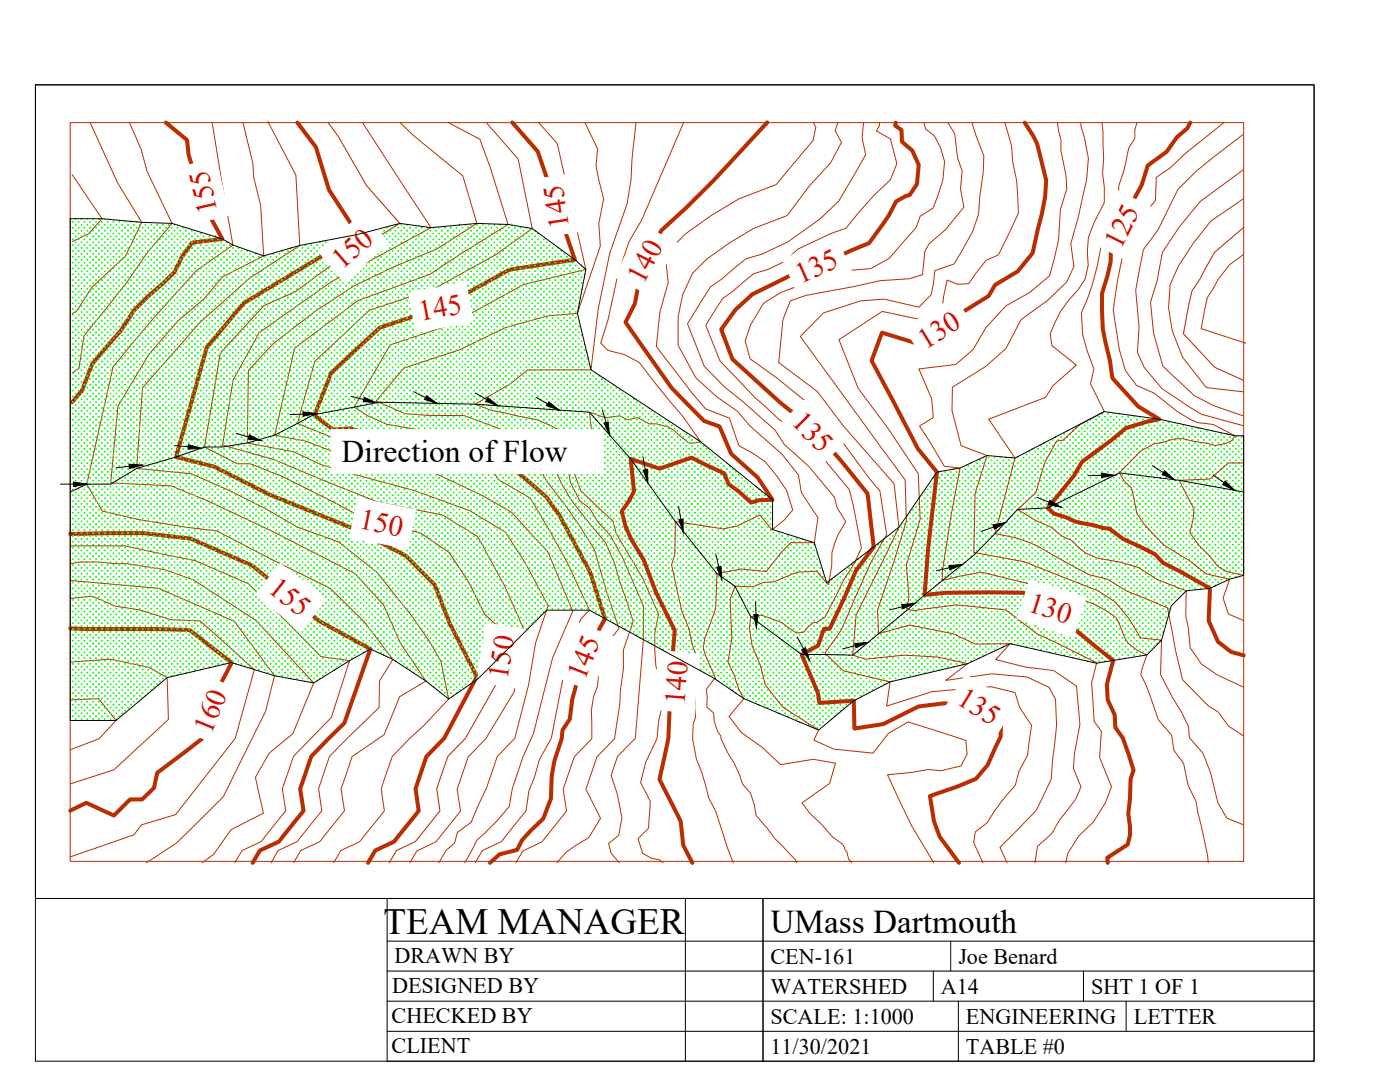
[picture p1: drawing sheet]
<svg xmlns="http://www.w3.org/2000/svg" width="279mm" height="216mm" viewBox="0 0 279 216" stroke-linecap="round" stroke-linejoin="round" font-family="sans-serif">
<defs><g id="words">
<text font-size="7.4" x="76.5" y="186.4">TEAM MANAGER</text>
<text font-size="6.6" x="153.8" y="186.3">UMass Dartmouth</text>
<text font-size="6.3" x="68.2" y="92.2">Direction of Flow</text>
<g font-size="5.8" fill="#d00">
<text x="43.4" y="42.2" transform="rotate(-103 43.4 42.2)">155</text>
<text x="113.6" y="45.2" transform="rotate(-99 113.6 45.2)">145</text>
<text x="68.3" y="53.8" transform="rotate(-41 68.3 53.8)">150</text>
<text x="223.7" y="49.9" transform="rotate(-63 223.7 49.9)">125</text>
<text x="128.4" y="56.9" transform="rotate(-63 128.4 56.9)">140</text>
<text x="159.7" y="56.6" transform="rotate(-24 159.7 56.6)">135</text>
<text x="83.9" y="64.1" transform="rotate(-11 83.9 64.1)">145</text>
<text x="184.7" y="69.8" transform="rotate(-32 184.7 69.8)">130</text>
<text x="157.7" y="84.5" transform="rotate(45 157.7 84.5)">135</text>
<text x="71.5" y="105.5" transform="rotate(11 71.5 105.5)">150</text>
<text x="53.3" y="117.9" transform="rotate(38 53.3 117.9)">155</text>
<text x="204.9" y="121.9" transform="rotate(17 204.9 121.9)">130</text>
<text x="101.3" y="135.7" transform="rotate(-81 101.3 135.7)">150</text>
<text x="116.7" y="135.9" transform="rotate(-68 116.7 135.9)">145</text>
<text x="136.6" y="140.8" transform="rotate(-86 136.6 140.8)">140</text>
<text x="190.7" y="140.3" transform="rotate(32 190.7 140.3)">135</text>
<text x="42.1" y="146.6" transform="rotate(-68 42.1 146.6)">160</text>
</g>
<g font-size="4.4">
<text x="78.7" y="192.1">DRAWN BY</text>
<text x="153.8" y="192.3">CEN-161</text>
<text x="191.3" y="192.3">Joe Benard</text>
<text x="78.2" y="198.2">DESIGNED BY</text>
<text x="153.8" y="198.3">WATERSHED</text>
<text x="187.7" y="198.3">A14</text>
<text x="217.8" y="198.3">SHT 1 OF 1</text>
<text x="78.1" y="204.2">CHECKED BY</text>
<text x="153.8" y="204.3">SCALE: 1:1000</text>
<text x="192.7" y="204.3">ENGINEERING</text>
<text x="226.3" y="204.3">LETTER</text>
<text x="78.1" y="210.2">CLIENT</text>
<text x="153.8" y="210.3">11/30/2021</text>
<text x="192.7" y="210.3">TABLE #0</text>
</g>
</g></defs>
<!-- layer: Contour -->
<path d="M33.1 24.5l4.2 3.4 .3 3 2.3 6.6 .6 3.2 3.9 7-6.1 .7-2.1 3-1.4 2.9-2.2 2.2-3.1 2.6-2.8 2.9-2.6 4-5.7 6.7-2.1 5.3-1.9 2.3M59.4 24.5l3.6 4.8 2.7 8.6 5.7 8.9-22.8 13.7-7.3 8.8-6.2 21.9 7.6 1.9 11.1 5.6 17.1 6.9 10.2 5.4 5.6 5.7 3.1 7.8 5.4 10.5-6.6 12.3-3.5 3.7-2.2 6.4 .7 4.4-4.9 6.1-3.8 1.8-1.5 2.5M102.2 24.4l5.1 5.8 7.4 21.6-13 2-13.7 7.5-12.2 4.1-9.7 9-3.4 8.5 3.8 2.8 3.4-.2 5.6 1.8 5.3-.4 8.4 2.3 6.3 1.9 4.9 1 4.2 3.2 4.5 3.9 2.6 3.8 6.1 11.2 2.9 9.2-4.1 7.6-2.4 8.5-.5 4-1.4 2.2-.2 1.7-1.4 4.4-.6 3-.2 4.6-1.5 4-2.5 2.4-1.7 1.8-1 2-3.5 .9-1.9 1.7M153.1 24.4l-10.7 11.7-5.6 5.5-4.8 4.3-2.2 3.8-1.9 4.5-1.2 6.4-1.9 3.7 9.2 13 6.5 6.7 3.1 1.1 2.3 5.5 5.3 4.7 3 4.4-2.8 .1-1.5 .5-2.5-2.3-2-1.4-.9-2.2-6.5-3.1-6.4 2.2-5.7-1.9 .6 6.4-1 2-1.4 2 .7 3.1 1.2 2.6 2.4 4 2.5 6.5 3.8 7.6-.8 9-.5 12.5-1.8 8.2 4.2 8.4 .6 4.8 1.8 3.5M178.8 24.5l-.2 .6 1.3 .9 .1 2.3 2.1 1.8 1.2 2.8-.3 3.8-1.5 2.2-.7 .2-1.9 1.1-1.5 2.8-4 5.5-3.8 1.6-5.3 2.6-3.2 .6-10.9 5.4-3.4 3.1-2.9 3.9 2.3 6 9.6 8.7 6.6 5.3 5.7 6.5 5 6.3 1.3 10.6-3.5 4.7-2.5 5.6-2.8 6.1h-1.2l-1.1 3.3-3.3 1.8 3.2 7.7 .3 2 6.9-.5 .1 5.6 5.8-.9 7-3.5 5.2-.7 3 .3 2.9-.4 2.5 .9 2.8 1.6v4.3l-2.6 5.7-2.3 2.7-3.8 1.6-5.4 1.8 .8 5.1 1.1 3.1 3.9 5.2M204.5 24.5l1.8 2.8 .7 1.5 1.8 7.2-.2 3.3-.7 3.5-1.8 7.7-3 3.6-4.5 2.8-1.3 2.2-5.1 3.1-1.3 5.2-4.7 2.1-10.2-3.1-2.1 5.6 9.3 17.5 3.8 4.7-1.8 15.4-.7 9.1 4.3-.4h15.5l5.8 3.3 2.8 2.8 9.3 7.4-1.3 4.8 .2 3.1 1.4 2.9 .1 2.6 1.5 2 2.1 6.5-.6 1.7-.1 4-.3 2.9 .3 2.6v1.7l-.5 1.9-4 2.7 .1 1M237.5 24.5l-.6 1.1-2 1.7-2.1 3-3.7 2.7-1.3 4-2 3.7-1.6 3.3-1.9 2.9-.6 2.5v2.8l-.7 3-1.1 3.4 .2 7.1 1.4 6.1 .5 3.6 5.2 5.7 4.2 2.6-2.5 .5-4.2 1.2-2.8 2.4-6 4.4-1.6 2.7-5.2 6.4 1.2 1.2 2.3 .7 2.1 .9 3.3 .6 2.4 .7 1 .1 2.7 2 6.4 3.1 1.6 1.7 3.3 1.7 6.1 3.4-.3 6.5 1.9 4.2 2.6 2 2.5 .7M14 106.6l14.7-.2 9.4 1.1 12.3 5.4 13.4 11.1 10.1 5.5-5.2 14.8-6.6 6.7-2.2 6.4 .7 4.4-4.9 6.1-3.8 1.8-1.5 2.5M14 125.4l23.8 .3 8.4 6.5-2.1 4.1-3.7 11-9 6.9-.7 3-2.3 2.3h-2.4l-3.3 3.2-5.5-2.5-3.2 1.6" fill="none" stroke="#b82e00" stroke-width=".8"/>
<g fill="none" stroke="#b82e00" stroke-width=".2">
<path d="M14 24.5h234.2v147.4h-234.2zM14.4 34.8l6 8.8-2.7 3.1-3.3 1.5M18 24.5l5.5 11.9 4.8 8-3.2 6.7-6.7 6.2-3 4.7-1 .6M25.8 24.5l2.4 5.2 1.1 4.5 5 10.4-4.8 5.6-4 5.9-8.7 10.9-1.1 6.5-1.3 .9M42.3 24.4l4.2 24.5-7.3 5.1-9.6 10.6-7 8.6-5.3 23.4 3.1 5.4 7.3 1.7 9.4 1.5 6.1 .7 11.1 5.8 11.7 5.7 6.7 6.7 5.7 7.5-2.7 4.3-.1 5.3-9.9 9.8-2.1 6.4 .6 4.4-4.9 6.1-3.8 1.8-1.4 2.5M48.5 24.4l2 8.4 .1 2.4 1.4 5.8 .6 10.1-8.2 4.1-3.6 4.4-5.3 4.5-5.7 6.6-6.3 10.4-1.4 15.3 12 .5 7 2.9 13 6.1 16.8 8.6 5.7 6.3 3.4 7.6 5 7.5-5.2 3.1-3.1 7.6-6.4 4.4-2.2 6.4 .6 4.4-4.9 6.1-3.8 1.8-1.4 2.5M53.5 24.3l5.6 10.7 .7 14-10.1 6.6-9.8 8.8-11.5 13-1.1 16.1 10.9 1 7.6 3.4 7 3.5 6.6 3.8 8.2 3 7.6 6 7.1 8.9 3.4 4.9 2.3 3.9 1.5 7.6-4.7 5.1-3 2.7-3.5 3.7-2.2 6.4 .6 4.4-4.9 6.1-3.8 1.8-1.4 2.5M72.3 24.5l13.7 20.9-20 10.9-14.3 10.1-5.2 9.4-2.1 13 10.3 2.9 10 4.2 10.7 4.3 12.9 2.6 7 4.3 5.4 9.7 3.7 8.4-1.8 12.8-5.7 9.4-3.5 3.6-2.2 6.5 .7 4.3-4.9 6.2-3.8 1.8-1.4 2.4M79.8 24.5l2.9 2.7 9.7 7.9 2.8 9.5-8 5.1-8.5 3.5-8.1 3.9-7.7 5-8.3 6.4-5 5.4-.2 14.5 9.3 1.8 5.4 2.5 18.5 5.2 11.1 4 7.1 4.3 3.9 5.9 4.7 8.8-2.5 7.4-1.4 8.4-2.8 10.6-3.5 3.7-2.2 6.4-3 6.7-2.7 2-.6 2.1-1.7 1.5-1.4 2.5M89.4 24.4l6.4 3.4 2 5.6 3.6 11.4-9.5 5.9-6.1 4-14.4 5.3-12.6 9.5-4 17.3 6.1 1.2 11.7 4.4 11 .5 12.6 5.9 5.9 3.4 7.2 8 5 11.8-4 9.3-3.8 15-2.1 4.7-2.2 6.4-.6 3.5-2.4 2.8-4 3.9-2.4 4.6M97 24.4l6.4 7.4 2.8 13.8-7.4 5.3-12.4 6.8-12.7 4.2-10.9 10.2-3.4 12.4 8 3.2 8 1.7 8.4 1.4 8.6 2.1 5.6 .4 1.5 2.4 6.3 3.7 4.1 6.9 3.4 6.2 4.3 9.3-1.6 1.7-2.3 4.9-3.7 18.9-2.3 4.3-1 3.4-1.2 2.9-.5 3.9-4.9 6.1-3.8 1.8-1.5 2.5M107.5 24.4l3.7 4.3 5.7 25.1-12.4 3-14.9 8.1-11.7 3.9-7.2 12.4 2.6 1.7 3.9 1.8 6.7 1.1 4.9-.1 7.1 1.5 4.9 1.5 2.5 1.5 4.3 3.1 1.7 3 3.2 4.1 3.1 4.4 3 4.8 2.5 8.7 2.4 7.1-2.4 3-.6 3.1-1 2.8-.2 2.6-.9 2.2-.4 2.6 .1 5.7-3.5 3.6-2.2 6.5 .7 4.3-4.9 6.2-3.8 1.8-1.4 2.4"/>
<path d="M116.7 24.4l2.6 5.3-.3 3.4 .5 2.8 1 3.8-1 4.9 .3 4.5-4.6 13.4-5.9 .5-8.4 2.4-9.2 4.4-11.1 3.6-5.5 6.6 5.7 2.6 4.7 .3h7.2l7.9 3 6.1 1.8 3.3 3.2 .6 2.4 1.7 3.6 2 3.3 6.6 8.2 1.8 4.1 1 3.7 2.7 7.8-2 5.7v3.7l-.6 4.3-.1 2.7-1.1 7-3.5 3.6-2.2 6.5 2.9 5.8-2.3 3.9-2.6 1.5-2 1.4-1.8 2.1M126.9 24.4l-.8 7.6-.2 3.8-.8 4.9-3.4 9.8-2.3 11.2-1.5 12.1h-12.6l-3.6 2.9-6.9 3.9 3.1 1.2 9.5 2 2.6 1.2 2.4 1.3 .3 4.8 .6 2.2 .5 3 1.9 3.6 1.9 1.5 1.8 2.8 2.5 2.7 2.4 4.6 4.1 9.4v6.8l-1.6 19.6-3.6 3.7-1.2 3.7 1.2 3.9 .9 4.6-.6 3.5-2 1.6 .5 2 1.6 1.9M136.4 24.4l-8.3 19.4-2.5 4.4-2.2 6.4-2.1 9.3-1.4 4.6 1.4 1.4 3.4 .9 2.9 1.5 3.6 4.7 5 6 3.7 5.2-2.3 .3-1.5-1.2-1.6-1.4-1.4-.9-2-.4h-1.5l-2.4-1.3-1.9 .5-1.6-.8-2.9 .4-3.2-1.1 .5 4.1-.4 2.1-3 6.2 1.2 3.2 6.4 6.1 .7 2.5 5.4 9.1 3 7-.7 3.6v3.6l.2 3.1 .9 2.2 .3 5.8-.7 3-.3 3.5-2.2 4.7-1.1 4.1 2 3.7-.4 5.4-2.1 2 1 3 1.8 1 1.6 .3 .6 .6M162.3 24.5l.5 .9-.5 2.6-7.4 8.8-7.4 2.9-5.5 3.3-5.2 3.7-4 4 .6 5.7-1.7 5.9-.7 6.8 7.1 9.3 2.7 3.2 4.8 1.8 1.9 5.5 2.9 1.7 2.3 1.5 2.4 3 1.9 2.7 1.2 4-1.7 1.9-2.4 2-2.5-3-4.4 2.2-2.8 .6-9.6-1.4-.1 6.6-.7 2 2.1 9.3 1.4 3.3 .6 3.1 1 2.8-2 1.6-.6 3 2.2 3.6-.1 1.8 .2 1.9-.5 1.3-.1 3 .8 4.1 1 2.6 1.4 5.1 1.4 2.7a91.1 91.1 0 0 0 3.5 10.3M167.2 24.5l-.5 1.6 1.2 2.3-2.1 4.1-4.3 4.6-4.4 5.9-6.7 2.6-4.8 2.9-4.5 3.1-2.9 2.9-1.9 4.2-1 4.5v5.7l3.6 6.5 4 3.7 4.3 3 2.5 2.9 6.4 5.6 3.2 4.2 .6 3.5 3.3 5-.7 5h-4.7l-1.8 1.9-3 3.8-5-.5-4.9 1-.3 6.9-2.2 6.1-.3 1.9 2.4 5.9-1.7 2.2 .1 1.6v2l1.3 1.1a7.5 7.5 0 0 0 1.4 4.6l.1 .6 1.3 2.8 1.4 2.2 .9 2.1 .7 2 1.6 1.7 .7 2.4 .4 2.1 2.2 2.5 1.5 2.1 4.2 4.3 .2 .6M172.3 24.5l-.3 3 .8 3.4-5.4 9.2-3.7 3.6-6.5 4.6-5.1 2.4-3.3 .9-4.7 4.1-2.3 1.5-4.6 7.4 3.3 8.5 4.2 4.2 3.6 2.8 6.3 5.7 1.9 2.9 5 4.5 5 6 .5 2.1 1.8 2.8-1.5 2.6-1.3 3.5v2.7l-.6 3.8-2.4-2.7-3.9 .2-4.6 1.9-2.2 .1-2 .9-3.6-.1-1 2.6 .4 7.8-.8 4.7 1.2 2.5 .9 3 1.1 1.8-3 3.6 2.4 3.1 4.3 3.1 3.6 3.4 6.5-1.1 4.5 .8-1.2 4-5.5 3.9 1.6 2.1 2.1 2 2.3 2.7 2 1.4 .4 .6 .1 .5 .5 .6v.5a1.8 1.8 0 0 0 .7 1.4l.1 .2M175.5 24.5v.6l-.6 1 2.8 1.6 1.3 4.9-1.3 3.3-3.4 3.2-5.5 6.5-3 1-6.5 3.1-2.8 2.5-3.3 1.6-2.8 .8-4.3 3.7-1.9 1.3-3.4 5.3 2.9 7.1 6.9 7.2 4.7 4.4a66.8 66.8 0 0 1 14.2 14.1l.8 3.2 1.6 8.4-1.5 3.2-2.1 3.3-3.6 7.3-1.7 1.1h-.5l-1.2 .8-.9 1.1-1.5 .2-2.8-2.1-4.2-1.5-2.1 .4-.2 2.2 .5 3.6 1.6 3.8 1 4 3.5 4.4 7.2 4.6-1 2 4 1.8 7.8 .8 3.1-4 3.9-2.2 11.5 3.6 .3 2.8-1.2 2.3-4 1-2.5-.3-3.4 .6-4.8 .5 4.8 10.2 4.5 7.4M184.4 24.5l.3 1.3 1.7 1.3 1.3 2.3 .8 2.9-.3 3.6-2 5.6-2.6 1.6-.8 2.3-5.3 6.1-3.7 2.1-5.6 .5-3.9 1.1-8.4 3.1-3.5 2.2-2.6 4.4-1.1 3.1 1 3.6 5.2 3.8 7 5.6 6.5 7.6 5.3 7.1 1.9 2.3 1.4 8.7-3.2 5.5-5.9 13.4-3.3 4.7 3.7 3.6 9.3 2.2-.6 4.8 9.1-2.9 11.7-1 4.8 1.2 .9 3 2.4 3.5-.8 6-1.7 3.2-.8 2.8-2.3 2.6-1.8 2.5-1.5 2.4-2.4 1.8-.3 2.1 1.9 4.1M189.2 24.5l1.3 2.2 .6 4.8 .9 2.7-.3 3.5 .7 3.6-3.7 4.5-3.2 2.8-.9 1.5-.5 4.7-2.7 .8-5.8 .4-5 1.2-9.7 1.7-3.2 1.1-1.4 3.8-.9 8.5 7.7 5.8 5.2 6.9 10.1 11.5 1 8.7-8.5 17.5-.7 8 2.5 .8 7.7-.8 6.8 .4 5.9 1.3-4.3 3.4 9.1-1.3 7.1 .6 4.4 2.1 1.3 2.4 .2 5.1-.8 6.9-.3 3.8-3 6.3-7.2 7.4 1.4 3.1M194 24.5l.7 2.4 1.6 4.2-.1 3.4-.7 4.7-.2 3.6-1.2 3.5-3.7 6.4-3.8 1.3-.3 2.4-.5 2.4-2.4 2.5-6.9-1.6-4.7 .3-7.5 2.4-4.6 4.7 20.9 28.7 .3 8.1-2.5 8.1-3.3 9.8 .2 4.6 6.2-1.7 8.7 1.7 4.5 2.1 6.9-.1-2.9 3.2 5.9 1.5 5.7 .7 4.5 3.1 .7 7.6-1 5.7-.3 3.1 1.5 3.7-.9 2.3-3.3 4.3-1.6 2.8-2.8 2.5-.6 3.3M200.5 24.5l1.4 4.7 .2 3.1 .8 3.8 .3 6.4-3.9 8.3-2.5 1.2-3.5 4.6-2.2 .1-2.1-.8-.7 3.3-.4 3.8-2.6 1.1-9.2-2-8.7 5.7 3.9 9.7 5.9 8 6.1 9 .3 9.1-2.7 9.2 .5 6.3-.4 2.4 1.4 .4 8.5-1.2 9.8 1 6.2 4.7 12 5.8-1.1 4 .6 7.7 1.4 2-.3 5.3 2.3 5.8-1.2 3.2-2.4 3.8-2.9 2.8-2.2 3.5-.4 1.9M211 24.5l.3 1.7 .5 1.7-.1 2.1 1.1 5.1 .1 2.6-1.3 4.1-.4 6.2-1.7 7-4 3.3-4.8 2.7-3.9 4.4-2.6 4.4-3.4 2.9-7.4 .9 2.5 6 .4 3.7-2.8 1.7 5 8 3.1 .4-1.8 9.4-1.8 11.3v1.8l3.3-.9 4.6-.8 12.5 3a48.7 48.7 0 0 1 12.8 4.9l1.6 1.2 .6 1.2 1 2.6 .7 1.2 1.9 1.5 1.9 .9-1 2.9-.2 1 1 2 2.5 7 2.6 3.1 .5 3 1.9 2.7 .9 4.3 1.6 3.3 .4 2.1a71.9 71.9 0 0 1 2 10.1"/>
<path d="M215.7 24.5v.7l.7 2.2 .8 4.2-.3 4.2-1.7 7.6-1.5 5.2 .6 4.6-1.4 3.1-3.8 3.6-5.3 3.9-3.1 5.8-4 3.6-6.6 4.1-.1 4.6 1.8 7 5.2 2-2.4 7.6-.2 11.7 10 1.9 14.7 5.8 3.5 2.2 2.7 3.3 2.3 3.9 4.2 .4-.2 6.9 2.3 4.5 2 3.2 1.3 2.7 .2 2.2 2.7 3.1 1.5 3.8 1.5 6.1 1.7 3 3.4 1.4M219.9 24.5l.2 1.7 .2 5.3-.3 3.1 .4 2.7v3.1l-2.1 4.1-1.1 2.9-.2 2.9 .2 2.7-.7 2.7-1.4 2.2a20.8 20.8 0 0 0-5.5 8.7l.3 2.4 4.9 3.9-4.7 4.1-1.4 2.3-11.4 4.4 5.3 7.7-4 15.1a27.8 27.8 0 0 1 12.3 4.7l6.4 3.4 3.7 1 4 2.4 8 3.3 1.6 8.5 1.4 5.8 5.2 5.3 1.9 1.1 2.1 2.9 3 2M226.9 24.5l-.4 1.4v1.7l-1.2 1.9-1 4.5-1 3-.2 2.6-3 7.1a54.4 54.4 0 0 1-4.3 15.7l.3 4.4 .9 3.2 1.3 3.6-.7 3 2.8 5.5-4.9 2.7-3.4 3-1.2 .2-2.5 4.4-1.7 5.9-3.6 3.3 3.6 2.2 3.1 1.4 2 1.7 2.2 1 1.5 1.5 1.3 1 2.3 1 4.5 .8 3.7 1.1 3.6 2.3 5.8 2.3-.1 5 .6 2.3 .3 4.1 2.3 3.2 3.3 2.2 5.1 2.4M244.3 24.5l-7.5 5.9-3.3 3.1-2.7 1.9-.2 4.6-3.8 4.3-2.7 6.6-1.1 5.1-.8 5.8 1.2 8 1.2 4.1 2.2 3 3.5 1.5 4.7 3.7 2.7 1.6 1.3 .6 3.1 .4 4.4 2.3-.7 .9-1.2 .6-2.2 .4-1.4-.4-2.8-.4-2.2-.6-1.7 .1-2.4 .7-1.6 .3-2.6 1.4-4.3 4.4 1.1 1.7 1.3 1.2 1.1 5.2 1.4 2 4.1 4.3 4.9 3 3.4 2.7 4.7 1.1-1.3 3.7 1.1 3.2 3 1.3M248.2 39.6l-6.6 4.5-3.4 4.4-3 4.6-1.7 3.8-.3 4.5 .7 4.6 2.1 5.3 4.7 6 7.5 .9M248.2 33.8l-8.7 6.4-4.1 5-3.4 5.1-1.1 5.7-1.3 4.3 .6 6.1 1.9 6.7 6.2 5.8 3.9 2 6 2.1M248.2 26.8l-9.5 7.4-3.6 3.6-4 8.1-2.9 3.9-1.5 8.1 .6 7.4-.3 5 1.3 3 3.6 4.3 7.9 5.1 8.4 2.3M248.2 50.8l-2.8 2-2.3 3-2.1 3.6-1.3 6.2 8.9 2.9M248.2 92.4h-3l-3.8 3.2-6.1 .2 3 5.8-.2 2.2-.7 2.5 1.9 2.5 2 2 1.8 2.3 1.9 1 3.2 .7M14 112.5a28.2 28.2 0 0 1 9.3 0h2.1l7.4 1.2 5.8 2 12.5 8.1 11.5 12.5-4.2 10.1-4.7 3.9-2.7 4.8 1.6 7.2-6.5 3.3-3.5 4.9-2.3 1.7M14 119.4l4.4-.4 4.6 1.9 4.9 .8 6.2 2 5.9 .2 10.8 9.7-3.9 13.7-11.9 15.3-6.8 2-1.5 2-12.7 4.4M14 108.9h10.9l14.1 3 10.6 4.6 14.5 14.5 5.7 .8-3.7 11.4-7.6 7.8-2.2 6.4 .7 4.4-4.9 6.1-3.8 1.8-1.4 2.5"/>
<path d="M14 115.8l17.6 1.6 15.2 6.6 8 10.8-1.8 7.1-8.4 17.1-9.3 9.2-6.1 4M14 132.1l8-.6 7.7 1.6 3.7 2.1 .2 8.4-10.8 10-8.8 2.8M14 139.7l5.7-.3 3.5 4.4-3.4 3.6-5.8 2.2"/>
</g>
<path d="M65.5 24.5l2 2.7 5.7 9.8 6.6 7.6-13.3 8.1-7.6 5.5-6.2 2.8-8.7 9.4-3.2 18.8 6.6 3.3h2.6l6.3 2.6 9.8 4.8 6.6 3.6 11.2 2.8 5.7 3.9 3.9 5.9 3.2 6.5 3.7 3.3-.8 9.7-6.7 11.7-3.5 3.7-2.2 6.4 .6 4.4-4.9 6.1-3.8 1.8-1.4 2.5M248.2 45.4l-5.8 4.9-3 5.5-1.5 2.3-1.7 8.5 6.2 6.7 5.8 2.6" fill="none" stroke="#b82e00" stroke-width=".21"/>
<!-- layer: Centerline -->
<g fill="none" stroke="#0f0" stroke-width=".2">
<path d="M14 58.8h.1M14.1 43.6l-.1 .1M14.1 44.8l-.1 .1M14.1 46h-.1M14.1 47.1l-.1 .1M14.1 48.3h-.1M14.1 49.4l-.1 .1M14.1 50.6l-.1 .1M14.1 51.8h-.1M14.1 52.9l-.1 .1M14.1 54.1h-.1M14.1 55.2l-.1 .1"/>
<path d="M14.1 56.4l-.1 .1M14.1 57.6h-.1M14.1 59.9h-.1M14.4 47.7l.1 .1M14.4 57l.1 .1M14.4 59.3l.1 .1M14.4 55.8l.1 .2M14.4 53.5l.1 .1M14.4 58.2l.1 .1M14.4 50l.1 .2M14.4 51.2l.1 .1M14.4 54.7l.1 .1"/>
<path d="M14.4 52.4l.1 .1M14.4 45.4l.1 .1M14.4 48.9l.1 .1M14.4 46.6l.1 .1M14.4 44.2l.1 .1M14.5 44.2v.1M14.5 45.3v.2M14.5 46.5v.2M14.5 47.7v.1M14.5 48.8v.2M14.5 50v.2M14.5 51.1v.2"/>
<path d="M14.5 52.3v.2M14.5 53.5v.1M14.5 54.7v.1M14.5 55.8v.2M14.5 56.9v.2M14.5 58.1v.2M14.5 59.3v.1M14.6 44.2l-.1 .1M14.6 45.4l-.1 .1M14.6 46.6l-.1 .1M14.6 47.7l-.1 .1M14.6 48.9l-.1 .1"/>
<path d="M14.6 50l-.1 .2M14.6 51.2l-.1 .1M14.6 52.4l-.1 .1M14.6 53.5l-.1 .1M14.6 54.7l-.1 .1M14.6 55.8l-.1 .2M14.6 57l-.1 .1M14.6 58.2l-.1 .1M14.6 59.3l-.1 .1M15 59.9l.1 .1M15 58.8h.1M15 57.6l.1 .1"/>
<path d="M15 56.4l.1 .1M15 55.2l.1 .2M15 54.1l.1 .1M15 52.9l.1 .1M15 51.8l.1 .1M15 50.6l.1 .1M15 49.4l.1 .2M15 48.3l.1 .1M15 47.1l.1 .1M15 46l.1 .1M15 44.8l.1 .1M15 43.6l.1 .2"/>
<path d="M15.1 43.6v.2M15.1 44.8v.1M15.1 45.9v.2M15.1 47.1v.1M15.1 48.3v.1M15.1 49.4v.2M15.1 50.6v.1M15.1 51.7v.2M15.1 52.9v.1M15.1 54.1v.1M15.1 55.2v.2M15.1 56.4v.1"/>
<path d="M15.1 57.5v.2M15.1 58.7v.1M15.1 59.9v.1M15.2 43.6l-.1 .2M15.2 44.8l-.1 .1M15.2 46l-.1 .1M15.2 47.1l-.1 .1M15.2 48.3l-.1 .1M15.2 49.4l-.1 .2M15.2 50.6l-.1 .1M15.2 51.8l-.1 .1M15.2 52.9l-.1 .1"/>
<path d="M15.2 54.1l-.1 .1M15.2 55.2l-.1 .2M15.2 56.4l-.1 .1M15.2 57.6l-.1 .1M15.2 58.8h-.1M15.2 59.9l-.1 .1M15.6 59.3l.1 .1M15.6 58.2l.1 .1M15.6 57l.1 .1M15.6 55.8l.1 .2M15.6 54.7l.1 .1M15.6 53.5l.1 .1"/>
<path d="M15.6 52.4l.1 .1M15.6 51.2l.1 .1M15.6 50l.1 .2M15.6 48.9l.1 .1M15.6 47.7l.1 .1M15.6 46.6l.1 .1M15.6 45.4l.1 .1M15.6 44.2l.1 .1M15.7 44.2v.1M15.7 45.3v.2M15.7 46.5v.2M15.7 47.7v.1"/>
<path d="M15.7 48.8v.2M15.7 50v.2M15.7 51.1v.2M15.7 52.3v.2M15.7 53.5v.1M15.7 54.7v.1M15.7 55.8v.2M15.7 56.9v.2M15.7 58.1v.2M15.7 59.3v.1M15.8 44.2l-.1 .1M15.8 45.4l-.1 .1"/>
<path d="M15.8 46.6l-.1 .1M15.8 47.7l-.1 .1M15.8 48.9l-.1 .1M15.8 50l-.1 .2M15.8 51.2l-.1 .1M15.8 52.4l-.1 .1M15.8 53.5l-.1 .1M15.8 54.7l-.1 .1M15.8 55.8l-.1 .2M15.8 57l-.1 .1M15.8 58.2l-.1 .1M15.8 59.3l-.1 .1"/>
<path d="M16.2 57.6l.1 .1M16.2 52.9l.1 .1M16.2 59.9l.1 .1M16.2 58.8h.1M16.2 56.4l.1 .1M16.2 55.2l.1 .2M16.2 54.1l.1 .1M16.2 46l.1 .1M16.2 51.8l.1 .1M16.2 50.6l.1 .1M16.2 43.6l.1 .2M16.2 49.4l.1 .2"/>
<path d="M16.2 48.3l.1 .1M16.2 47.1l.1 .1M16.2 44.8l.1 .1M16.3 43.6v.2M16.3 44.8v.1M16.3 45.9v.2M16.3 47.1v.1M16.3 48.3v.1M16.3 49.4v.2M16.3 50.6v.1M16.3 51.7v.2M16.3 52.9v.1"/>
<path d="M16.3 54.1v.1M16.3 55.2v.2M16.3 56.4v.1M16.3 57.5v.2M16.3 58.7v.1M16.3 59.9v.1M16.4 43.6l-.1 .2M16.4 44.8l-.1 .1M16.4 46l-.1 .1M16.4 47.1l-.1 .1M16.4 48.3l-.1 .1M16.4 49.4l-.1 .2"/>
<path d="M16.4 50.6l-.1 .1M16.4 51.8l-.1 .1M16.4 52.9l-.1 .1M16.4 54.1l-.1 .1M16.4 55.2l-.1 .2M16.4 56.4l-.1 .1M16.4 57.6l-.1 .1M16.4 58.8h-.1M16.4 59.9l-.1 .1M16.7 59.3l.1 .1M16.7 58.2l.1 .1M16.7 57l.1 .1"/>
<path d="M16.7 55.8l.1 .2M16.7 54.7l.1 .1M16.7 53.5l.1 .1M16.7 52.4l.1 .1M16.7 51.2l.1 .1M16.7 50l.1 .2M16.7 48.9l.1 .1M16.7 47.7l.1 .1M16.7 46.6l.1 .1M16.7 45.4l.1 .1M16.7 44.2l.1 .1M16.8 44.2v.1"/>
<path d="M16.8 45.3v.2M16.8 46.5v.2M16.8 47.7v.1M16.8 48.8v.2M16.8 50v.2M16.8 51.1v.2M16.8 52.3v.2M16.8 53.5v.1M16.8 54.7v.1M16.8 55.8v.2M16.8 56.9v.2M16.8 58.1v.2"/>
<path d="M16.8 59.3v.1M17 44.2l-.2 .1M17 45.4l-.2 .1M17 46.6l-.2 .1M17 47.7l-.2 .1M17 48.9l-.2 .1M17 50l-.2 .2M17 51.2l-.2 .1M17 52.4l-.2 .1M17 53.5l-.2 .1M17 54.7l-.2 .1M17 55.8l-.2 .2"/>
<path d="M17 57l-.2 .1M17 58.2l-.2 .1M17 59.3l-.2 .1M17.3 59.9l.1 .1M17.3 58.8h.1M17.3 57.6l.1 .1M17.3 56.4l.1 .1M17.3 55.2l.1 .2M17.3 54.1l.1 .1M17.3 52.9l.1 .1M17.3 51.8l.1 .1M17.3 50.6l.1 .1"/>
<path d="M17.3 49.4l.1 .2M17.3 48.3l.1 .1M17.3 47.1l.1 .1M17.3 46l.1 .1M17.3 44.8l.1 .1M17.3 43.6l.1 .2M17.4 43.6v.2M17.4 44.8v.1M17.4 45.9v.2M17.4 47.1v.1M17.4 48.3v.1M17.4 49.4v.2"/>
<path d="M17.4 50.6v.1M17.4 51.7v.2M17.4 52.9v.1M17.4 54.1v.1M17.4 55.2v.2M17.4 56.4v.1M17.4 57.5v.2M17.4 58.7v.1M17.4 59.9v.1M17.5 43.6l-.1 .2M17.5 44.8l-.1 .1M17.5 46l-.1 .1"/>
<path d="M17.5 47.1l-.1 .1M17.5 48.3l-.1 .1M17.5 49.4l-.1 .2M17.5 50.6l-.1 .1M17.5 51.8l-.1 .1M17.5 52.9l-.1 .1M17.5 54.1l-.1 .1M17.5 55.2l-.1 .2M17.5 56.4l-.1 .1M17.5 57.6l-.1 .1M17.5 58.8h-.1M17.5 59.9l-.1 .1"/>
<path d="M17.9 57l.1 .1M17.9 59.3l.1 .1M17.9 58.2l.1 .1M17.9 50l.1 .2M17.9 55.8l.1 .2M17.9 54.7l.1 .1M17.9 53.5l.1 .1M17.9 52.4l.1 .1M17.9 51.2l.1 .1M17.9 48.9l.1 .1M17.9 47.7l.1 .1M17.9 46.6l.1 .1"/>
<path d="M17.9 45.4l.1 .1M17.9 44.2l.1 .1M18 44.2v.1M18 45.3v.2M18 46.5v.2M18 47.7v.1M18 48.8v.2M18 50v.2M18 51.1v.2M18 52.3v.2M18 53.5v.1M18 54.7v.1"/>
<path d="M18 55.8v.2M18 56.9v.2M18 58.1v.2M18 59.3v.1M18.1 44.2l-.1 .1M18.1 45.4l-.1 .1M18.1 46.6l-.1 .1M18.1 47.7l-.1 .1M18.1 48.9l-.1 .1M18.1 50l-.1 .2M18.1 51.2l-.1 .1M18.1 52.4l-.1 .1"/>
<path d="M18.1 53.5l-.1 .1M18.1 54.7l-.1 .1M18.1 55.8l-.1 .2M18.1 57l-.1 .1M18.1 58.2l-.1 .1M18.1 59.3l-.1 .1M18.5 59.9l.1 .1M18.5 58.8h.1M18.5 57.6l.1 .1M18.5 56.4l.1 .1M18.5 55.2l.1 .2M18.5 54.1l.1 .1"/>
<path d="M18.5 52.9l.1 .1M18.5 51.8l.1 .1M18.5 50.6l.1 .1M18.5 49.4l.1 .2M18.5 48.3l.1 .1M18.5 47.1l.1 .1M18.5 46l.1 .1M18.5 44.8l.1 .1M18.5 43.6l.1 .2M18.6 43.6v.2M18.6 44.8v.1M18.6 45.9v.2"/>
<path d="M18.6 47.1v.1M18.6 48.3v.1M18.6 49.4v.2M18.6 50.6v.1M18.6 51.7v.2M18.6 52.9v.1M18.6 54.1v.1M18.6 55.2v.2M18.6 56.4v.1M18.6 57.5v.2M18.6 58.7v.1M18.6 59.9v.1"/>
<path d="M18.7 43.6l-.1 .2M18.7 44.8l-.1 .1M18.7 46l-.1 .1M18.7 47.1l-.1 .1M18.7 48.3l-.1 .1M18.7 49.4l-.1 .2M18.7 50.6l-.1 .1M18.7 51.8l-.1 .1M18.7 52.9l-.1 .1M18.7 54.1l-.1 .1M18.7 55.2l-.1 .2M18.7 56.4l-.1 .1"/>
<path d="M18.7 57.6l-.1 .1M18.7 58.8h-.1M18.7 59.9l-.1 .1M19.1 59.3l.1 .1M19.1 58.2l.1 .1M19.1 57l.1 .1M19.1 55.8l.1 .2M19.1 54.7l.1 .1M19.1 53.5l.1 .1M19.1 52.4l.1 .1M19.1 51.2l.1 .1M19.1 50l.1 .2"/>
<path d="M19.1 48.9l.1 .1M19.1 47.7l.1 .1M19.1 46.6l.1 .1M19.1 45.4l.1 .1M19.1 44.2l.1 .1M19.2 44.2v.1M19.2 45.3v.2M19.2 46.5v.2M19.2 47.7v.1M19.2 48.8v.2M19.2 50v.2M19.2 51.1v.2"/>
<path d="M19.2 52.3v.2M19.2 53.5v.1M19.2 54.7v.1M19.2 55.8v.2M19.2 56.9v.2M19.2 58.1v.2M19.2 59.3v.1M19.3 44.2l-.1 .1M19.3 45.4l-.1 .1M19.3 46.6l-.1 .1M19.3 47.7l-.1 .1M19.3 48.9l-.1 .1"/>
<path d="M19.3 50l-.1 .2M19.3 51.2l-.1 .1M19.3 52.4l-.1 .1M19.3 53.5l-.1 .1M19.3 54.7l-.1 .1M19.3 55.8l-.1 .2M19.3 57l-.1 .1M19.3 58.2l-.1 .1M19.3 59.3l-.1 .1M19.6 51.8l.1 .1M19.6 55.2l.1 .2M19.6 52.9l.1 .1"/>
<path d="M19.6 59.9l.1 .1M19.6 58.8h.1M19.6 57.6l.1 .1M19.6 56.4l.1 .1M19.6 54.1l.1 .1M19.6 46l.1 .1M19.6 50.6l.1 .1M19.6 49.4l.1 .2M19.6 48.3l.1 .1M19.6 47.1l.1 .1M19.6 44.8l.1 .1M19.6 43.6l.1 .2"/>
<path d="M19.7 43.6v.2M19.7 44.8v.1M19.7 45.9v.2M19.7 47.1v.1M19.7 48.3v.1M19.7 49.4v.2M19.7 50.6v.1M19.7 51.7v.2M19.7 52.9v.1M19.7 54.1v.1M19.7 55.2v.2M19.7 56.4v.1"/>
<path d="M19.7 57.5v.2M19.7 58.7v.1M19.7 59.9v.1M19.9 43.6l-.2 .2M19.9 44.8l-.2 .1M19.9 46l-.2 .1M19.9 47.1l-.2 .1M19.9 48.3l-.2 .1M19.9 49.4l-.2 .2M19.9 50.6l-.2 .1M19.9 51.8l-.2 .1M19.9 54.1l-.2 .1"/>
<path d="M19.9 52.9l-.2 .1M19.9 55.2l-.2 .2M19.9 56.4l-.2 .1M19.9 57.6l-.2 .1M19.9 58.8h-.2M19.9 59.9l-.2 .1M20.2 59.3l.1 .1M20.2 55.8l.1 .2M20.2 53.5l.1 .1M20.2 58.2l.1 .1M20.2 57l.1 .1M20.2 51.2l.1 .1"/>
<path d="M20.2 54.7l.1 .1M20.2 52.4l.1 .1M20.2 47.7l.1 .1M20.2 45.4l.1 .1M20.2 50l.1 .2M20.2 48.9l.1 .1M20.2 46.6l.1 .1M20.2 44.2l.1 .1M20.3 44.2v.1M20.3 45.3v.2M20.3 46.5v.2M20.3 47.7v.1"/>
<path d="M20.3 48.8v.2M20.3 50v.2M20.3 51.1v.2M20.3 52.3v.2M20.3 53.5v.1M20.3 54.7v.1M20.3 55.8v.2M20.3 56.9v.2M20.3 58.1v.2M20.3 59.3v.1M20.4 44.2l-.1 .1M20.4 45.4l-.1 .1"/>
<path d="M20.4 46.6l-.1 .1M20.4 47.7l-.1 .1M20.4 48.9l-.1 .1M20.4 50l-.1 .2M20.4 51.2l-.1 .1M20.4 52.4l-.1 .1M20.4 53.5l-.1 .1M20.4 54.7l-.1 .1M20.4 55.8l-.1 .2M20.4 57l-.1 .1M20.4 58.2l-.1 .1M20.4 59.3l-.1 .1"/>
<path d="M20.8 59.9l.1 .1M20.8 58.8h.1M20.8 57.6l.1 .1M20.8 56.4l.1 .1M20.8 55.2l.1 .2M20.8 54.1l.1 .1M20.8 52.9l.1 .1M20.8 51.8l.1 .1M20.8 50.6l.1 .1M20.8 49.4l.1 .2M20.8 48.3l.1 .1M20.8 47.1l.1 .1"/>
<path d="M20.8 46l.1 .1M20.8 44.8l.1 .1M20.8 43.7l.1 .1M20.9 43.7v.1M20.9 44.8v.1M20.9 45.9v.2M20.9 47.1v.1M20.9 48.3v.1M20.9 49.4v.2M20.9 50.6v.1M20.9 51.7v.2M20.9 52.9v.1"/>
<path d="M20.9 54.1v.1M20.9 55.2v.2M20.9 56.4v.1M20.9 57.5v.2M20.9 58.7v.1M20.9 59.9v.1M21 43.7l-.1 .1M21 44.8l-.1 .1M21 46l-.1 .1M21 47.1l-.1 .1M21 48.3l-.1 .1M21 49.4l-.1 .2"/>
<path d="M21 50.6l-.1 .1M21 51.8l-.1 .1M21 52.9l-.1 .1M21 54.1l-.1 .1M21 55.2l-.1 .2M21 56.4l-.1 .1M21 57.6l-.1 .1M21 59.9l-.1 .1M21 58.8h-.1M21.4 59.3l.1 .1M21.4 58.2l.1 .1M21.4 57l.1 .1"/>
<path d="M21.4 55.8l.1 .2M21.4 54.7l.1 .1M21.4 53.5l.1 .1M21.4 52.4l.1 .1M21.4 51.2l.1 .1M21.4 50l.1 .2M21.4 48.9l.1 .1M21.4 47.7l.1 .1M21.4 46.6l.1 .1M21.4 45.4l.1 .1M21.4 44.2l.1 .1M21.5 44.2v.1"/>
<path d="M21.5 45.3v.2M21.5 46.5v.2M21.5 47.7v.1M21.5 48.8v.2M21.5 50v.2M21.5 51.1v.2M21.5 52.3v.2M21.5 53.5v.1M21.5 54.7v.1M21.5 55.8v.2M21.5 56.9v.2M21.5 58.1v.2"/>
<path d="M21.5 59.3v.1M21.6 44.2l-.1 .1M21.6 45.4l-.1 .1M21.6 46.6l-.1 .1M21.6 47.7l-.1 .1M21.6 48.9l-.1 .1M21.6 50l-.1 .2M21.6 51.2l-.1 .1M21.6 52.4l-.1 .1M21.6 53.5l-.1 .1M21.6 54.7l-.1 .1M21.6 59.3l-.1 .1"/>
<path d="M21.6 55.8l-.1 .2M21.6 57l-.1 .1M21.6 58.2l-.1 .1M22 46l.1 .1M22 55.2l.1 .2M22 59.9l.1 .1M22 57.6l.1 .1M22 58.8h.1M22 56.4l.1 .1M22 49.4l.1 .2M22 54.1l.1 .1M22 51.8l.1 .1"/>
<path d="M22 52.9l.1 .1M22 50.6l.1 .1M22 48.3l.1 .1M22 47.1l.1 .1M22 44.8l.1 .1M22.1 44.8v.1M22.1 45.9v.2M22.1 47.1v.1M22.1 48.3v.1M22.1 49.4v.2M22.1 50.6v.1M22.1 51.7v.2"/>
<path d="M22.1 52.9v.1M22.1 54.1v.1M22.1 55.2v.2M22.1 56.4v.1M22.1 57.5v.2M22.1 58.7v.1M22.1 59.9v.1M22.2 44.8l-.1 .1M22.2 46l-.1 .1M22.2 47.1l-.1 .1M22.2 48.3l-.1 .1M22.2 49.4l-.1 .2"/>
<path d="M22.2 50.6l-.1 .1M22.2 51.8l-.1 .1M22.2 52.9l-.1 .1M22.2 54.1l-.1 .1M22.2 55.2l-.1 .2M22.2 56.4l-.1 .1M22.2 57.6l-.1 .1M22.2 58.8h-.1M22.2 59.9l-.1 .1M22.5 59.3l.1 .1M22.5 58.2l.1 .1M22.5 57l.1 .1"/>
<path d="M22.5 55.8l.1 .2M22.5 54.7l.1 .1M22.5 53.5l.1 .1M22.5 52.4l.1 .1M22.5 51.2l.1 .1M22.5 48.9l.1 .1M22.5 50l.1 .2M22.5 47.7l.1 .1M22.5 46.6l.1 .1M22.5 45.4l.1 .1M22.5 44.2l.1 .1M22.6 44.2v.1"/>
<path d="M22.6 45.3v.2M22.6 46.5v.2M22.6 47.7v.1M22.6 48.8v.2M22.6 50v.2M22.6 51.1v.2M22.6 52.3v.2M22.6 53.5v.1M22.6 54.7v.1M22.6 55.8v.2M22.6 56.9v.2M22.6 58.1v.2"/>
<path d="M22.6 59.3v.1M22.8 44.2l-.2 .1M22.8 45.4l-.2 .1M22.8 46.6l-.2 .1M22.8 47.7l-.2 .1M22.8 48.9l-.2 .1M22.8 50l-.2 .2M22.8 51.2l-.2 .1M22.8 52.4l-.2 .1M22.8 53.5l-.2 .1M22.8 54.7l-.2 .1M22.8 55.8l-.2 .2"/>
<path d="M22.8 57l-.2 .1M22.8 58.2l-.2 .1M22.8 59.3l-.2 .1M23.1 59.9l.1 .1M23.1 58.8h.1M23.1 57.6l.1 .1M23.1 56.4l.1 .1M23.1 55.2l.1 .2M23.1 54.1l.1 .1M23.1 52.9l.1 .1M23.1 51.8l.1 .1M23.1 50.6l.1 .1"/>
<path d="M23.1 49.4l.1 .2M23.1 48.3l.1 .1M23.1 47.1l.1 .1M23.1 46l.1 .1M23.1 44.8l.1 .1M23.2 44.8v.1M23.2 45.9v.2M23.2 47.1v.1M23.2 48.3v.1M23.2 49.4v.2M23.2 50.6v.1M23.2 51.7v.2"/>
<path d="M23.2 52.9v.1M23.2 54.1v.1M23.2 55.2v.2M23.2 56.4v.1M23.2 57.5v.2M23.2 58.7v.1M23.2 59.9v.1M23.3 44.8l-.1 .1M23.3 46l-.1 .1M23.3 47.1l-.1 .1M23.3 48.3l-.1 .1M23.3 49.4l-.1 .2"/>
<path d="M23.3 50.6l-.1 .1M23.3 51.8l-.1 .1M23.3 52.9l-.1 .1M23.3 54.1l-.1 .1M23.3 55.2l-.1 .2M23.3 56.4l-.1 .1M23.3 57.6l-.1 .1M23.3 58.8h-.1M23.3 59.9l-.1 .1M23.7 50l.1 .2M23.7 51.2l.1 .1M23.7 59.3l.1 .1"/>
<path d="M23.7 58.2l.1 .1M23.7 55.8l.1 .2M23.7 57l.1 .1M23.7 54.7l.1 .1M23.7 53.5l.1 .1M23.7 52.4l.1 .1M23.7 48.9l.1 .1M23.7 47.7l.1 .1M23.7 46.6l.1 .1M23.7 45.4l.1 .1M23.7 44.2l.1 .1M23.8 44.2v.1"/>
<path d="M23.8 45.3v.2M23.8 46.5v.2M23.8 47.7v.1M23.8 48.8v.2M23.8 50v.2M23.8 51.1v.2M23.8 52.3v.2M23.8 53.5v.1M23.8 54.7v.1M23.8 55.8v.2M23.8 56.9v.2M23.8 58.1v.2"/>
<path d="M23.8 59.3v.1M23.9 44.2l-.1 .1M23.9 45.4l-.1 .1M23.9 46.6l-.1 .1M23.9 47.7l-.1 .1M23.9 48.9l-.1 .1M23.9 50l-.1 .2M23.9 51.2l-.1 .1M23.9 52.4l-.1 .1M23.9 53.5l-.1 .1M23.9 54.7l-.1 .1M23.9 55.8l-.1 .2"/>
<path d="M23.9 58.2l-.1 .1M23.9 57l-.1 .1M23.9 59.3l-.1 .1M24.3 46l.1 .1M24.3 59.9l.1 .1M24.3 57.6l.1 .1M24.3 58.8h.1M24.3 51.8l.1 .1M24.3 52.9l.1 .1M24.3 56.4l.1 .1M24.3 49.4l.1 .2M24.3 55.2l.1 .2"/>
<path d="M24.3 54.1l.1 .1M24.3 47.1l.1 .1M24.3 50.6l.1 .1M24.3 48.3l.1 .1M24.3 44.8l.1 .1M24.4 44.8v.1M24.4 45.9v.2M24.4 47.1v.1M24.4 48.3v.1M24.4 49.4v.2M24.4 50.6v.1M24.4 51.7v.2"/>
<path d="M24.4 52.9v.1M24.4 54.1v.1M24.4 55.2v.2M24.4 56.4v.1M24.4 57.5v.2M24.4 58.7v.1M24.4 59.9v.1M24.5 44.8l-.1 .1M24.5 46l-.1 .1M24.5 47.1l-.1 .1M24.5 48.3l-.1 .1M24.5 49.4l-.1 .2"/>
<path d="M24.5 50.6l-.1 .1M24.5 51.8l-.1 .1M24.5 52.9l-.1 .1M24.5 54.1l-.1 .1M24.5 55.2l-.1 .2M24.5 56.4l-.1 .1M24.5 57.6l-.1 .1M24.5 58.8h-.1M24.5 59.9l-.1 .1M24.8 59.3l.2 .1M24.8 58.2l.2 .1M24.8 57l.2 .1"/>
<path d="M24.8 55.8l.2 .2M24.8 54.7l.2 .1M24.8 53.5l.2 .1M24.8 52.4l.2 .1M24.8 51.2l.2 .1M24.8 50l.2 .2M24.8 48.9l.2 .1M24.8 47.7l.2 .1M24.8 46.6l.2 .1M24.8 45.4l.2 .1M24.8 44.2l.2 .1M25 44.2v.1"/>
<path d="M25 45.3v.2M25 46.5v.2M25 47.7v.1M25 48.8v.2M25 50v.2M25 51.1v.2M25 52.3v.2M25 53.5v.1M25 54.7v.1M25 55.8v.2M25 56.9v.2M25 58.1v.2"/>
<path d="M25 59.3v.1M25.1 44.2l-.1 .1M25.1 45.4l-.1 .1M25.1 46.6l-.1 .1M25.1 47.7l-.1 .1M25.1 48.9l-.1 .1M25.1 50l-.1 .2M25.1 51.2l-.1 .1M25.1 52.4l-.1 .1M25.1 53.5l-.1 .1M25.1 54.7l-.1 .1M25.1 55.8l-.1 .2"/>
<path d="M25.1 57l-.1 .1M25.1 58.2l-.1 .1M25.1 59.3l-.1 .1M25.4 58.8h.2M25.4 59.9l.2 .1M25.4 57.6l.2 .1M25.4 56.4l.2 .1M25.4 55.2l.2 .2M25.4 54.1l.2 .1M25.4 52.9l.2 .1M25.4 51.8l.2 .1M25.4 50.6l.2 .1"/>
<path d="M25.4 49.4l.2 .2M25.4 48.3l.2 .1M25.4 47.1l.2 .1M25.4 46l.2 .1M25.4 44.8l.2 .1M25.6 44.8v.1M25.6 45.9v.2M25.6 47.1v.1M25.6 48.3v.1M25.6 49.4v.2M25.6 50.6v.1M25.6 51.7v.2"/>
<path d="M25.6 52.9v.1M25.6 54.1v.1M25.6 55.2v.2M25.6 56.4v.1M25.6 57.5v.2M25.6 58.7v.1M25.6 59.9v.1M25.7 44.8l-.1 .1M25.7 46l-.1 .1M25.7 47.1l-.1 .1M25.7 48.3l-.1 .1M25.7 49.4l-.1 .2"/>
<path d="M25.7 50.6l-.1 .1M25.7 51.8l-.1 .1M25.7 52.9l-.1 .1M25.7 54.1l-.1 .1M25.7 55.2l-.1 .2M25.7 56.4l-.1 .1M25.7 57.6l-.1 .1M25.7 58.8h-.1M25.7 59.9l-.1 .1M26 47.7l.1 .1M26 51.2l.1 .1M26 55.8l.1 .2"/>
<path d="M26 53.5l.1 .1M26 59.3l.1 .1M26 58.2l.1 .1M26 57l.1 .1M26 54.7l.1 .1M26 52.4l.1 .1M26 50l.1 .2M26 48.9l.1 .1M26 46.6l.1 .1M26 45.4l.1 .1M26 44.2l.1 .1M26.1 44.2v.1"/>
<path d="M26.1 45.3v.2M26.1 46.5v.2M26.1 47.7v.1M26.1 48.8v.2M26.1 50v.2M26.1 51.1v.2M26.1 52.3v.2M26.1 53.5v.1M26.1 54.7v.1M26.1 55.8v.2M26.1 56.9v.2M26.1 58.1v.2"/>
<path d="M26.1 59.3v.1M26.2 44.2l-.1 .1M26.2 45.4l-.1 .1M26.2 46.6l-.1 .1M26.2 47.7l-.1 .1M26.2 48.9l-.1 .1M26.2 50l-.1 .2M26.2 51.2l-.1 .1M26.2 52.4l-.1 .1M26.2 53.5l-.1 .1M26.2 54.7l-.1 .1M26.2 55.8l-.1 .2"/>
<path d="M26.2 57l-.1 .1M26.2 58.2l-.1 .1M26.2 59.3l-.1 .1M26.6 59.9l.1 .1M26.6 58.8h.1M26.6 57.6l.1 .1M26.6 56.4l.1 .1M26.6 55.2l.1 .2M26.6 54.1l.1 .1M26.6 52.9l.1 .1M26.6 51.8l.1 .1M26.6 50.6l.1 .1"/>
<path d="M26.6 49.4l.1 .2M26.6 48.3l.1 .1M26.6 47.1l.1 .1M26.6 46l.1 .1M26.6 44.8l.1 .1M26.7 44.8v.1M26.7 45.9v.2M26.7 47.1v.1M26.7 48.3v.1M26.7 49.4v.2M26.7 50.6v.1M26.7 51.7v.2"/>
<path d="M26.7 52.9v.1M26.7 54.1v.1M26.7 55.2v.2M26.7 56.4v.1M26.7 57.5v.2M26.7 58.7v.1M26.7 59.9v.1M26.8 44.8l-.1 .1M26.8 46l-.1 .1M26.8 47.1l-.1 .1M26.8 48.3l-.1 .1M26.8 49.4l-.1 .2"/>
<path d="M26.8 50.6l-.1 .1M26.8 51.8l-.1 .1M26.8 54.1l-.1 .1M26.8 52.9l-.1 .1M26.8 55.2l-.1 .2M26.8 56.4l-.1 .1M26.8 57.6l-.1 .1M26.8 58.8h-.1M26.8 59.9l-.1 .1M27.2 59.3l.1 .1M27.2 58.2l.1 .1M27.2 57l.1 .1"/>
<path d="M27.2 55.8l.1 .2M27.2 54.7l.1 .1M27.2 53.5l.1 .1M27.2 52.4l.1 .1M27.2 51.2l.1 .1M27.2 50l.1 .2M27.2 48.9l.1 .1M27.2 47.7l.1 .1M27.2 46.6l.1 .1M27.2 45.4l.1 .1M27.2 44.3h.1M27.3 44.3h.1"/>
<path d="M27.3 45.3v.2M27.3 46.5v.2M27.3 47.7v.1M27.3 48.8v.2M27.3 50v.2M27.3 51.1v.2M27.3 52.3v.2M27.3 53.5v.1M27.3 54.7v.1M27.3 55.8v.2M27.3 56.9v.2M27.3 58.1v.2"/>
<path d="M27.3 59.3v.1M27.4 45.4l-.1 .1M27.4 46.6l-.1 .1M27.4 47.7l-.1 .1M27.4 48.9l-.1 .1M27.4 50l-.1 .2M27.4 51.2l-.1 .1M27.4 52.4l-.1 .1M27.4 53.5l-.1 .1M27.4 54.7l-.1 .1M27.4 55.8l-.1 .2M27.4 57l-.1 .1"/>
<path d="M27.4 58.2l-.1 .1M27.4 59.3l-.1 .1M27.8 46l.1 .1M27.8 59.9l.1 .1M27.8 47.1l.1 .1M27.8 58.8h.1M27.8 57.6l.1 .1M27.8 49.4l.1 .2M27.8 56.4l.1 .1M27.8 55.2l.1 .2M27.8 54.1l.1 .1M27.8 51.8l.1 .1"/>
<path d="M27.8 52.9l.1 .1M27.8 50.6l.1 .1M27.8 48.3l.1 .1M27.8 44.8l.1 .1M27.9 44.8v.1M27.9 45.9v.2M27.9 47.1v.1M27.9 48.3v.1M27.9 49.4v.2M27.9 50.6v.1M27.9 51.7v.2M27.9 52.9v.1"/>
<path d="M27.9 54.1v.1M27.9 55.2v.2M27.9 56.4v.1M27.9 57.5v.2M27.9 58.7v.1M27.9 59.9v.1M28 44.8l-.1 .1M28 46l-.1 .1M28 47.1l-.1 .1M28 48.3l-.1 .1M28 49.4l-.1 .2M28 50.6l-.1 .1"/>
<path d="M28 51.8l-.1 .1M28 52.9l-.1 .1M28 54.1l-.1 .1M28 55.2l-.1 .2M28 56.4l-.1 .1M28 57.6l-.1 .1M28 58.8h-.1M28 59.9l-.1 .1M28.4 51.2v.1M28.4 59.3v.1M28.4 55.8v.2M28.4 57v.1"/>
<path d="M28.4 53.5v.1M28.4 58.2v.1M28.4 54.7v.1M28.4 47.7v.1M28.4 52.4v.1M28.4 45.4v.1M28.4 50v.2M28.4 48.9v.1M28.4 46.6v.1M28.4 45.3v.2M28.4 46.5v.2M28.4 48.8v.2"/>
<path d="M28.4 51.1v.2M28.4 52.3v.2M28.4 56.9v.2M28.4 58.1v.2M28.6 45.4l-.2 .1M28.6 46.6l-.2 .1M28.6 47.7l-.2 .1M28.6 48.9l-.2 .1M28.6 50l-.2 .2M28.6 51.2l-.2 .1M28.6 52.4l-.2 .1M28.6 53.5l-.2 .1"/>
<path d="M28.6 54.7l-.2 .1M28.6 55.8l-.2 .2M28.6 57l-.2 .1M28.6 58.2l-.2 .1M28.6 59.3l-.2 .1M28.9 59.9l.1 .1M28.9 58.8h.1M28.9 54.1l.1 .1M28.9 57.6l.1 .1M28.9 56.4l.1 .1M28.9 55.2l.1 .2M28.9 52.9l.1 .1"/>
<path d="M28.9 51.8l.1 .1M28.9 50.6l.1 .1M28.9 49.4l.1 .2M28.9 48.3l.1 .1M28.9 47.1l.1 .1M28.9 46l.1 .1M28.9 44.8l.1 .1M29 44.8v.1M29 45.9v.2M29 47.1v.1M29 48.3v.1M29 49.4v.2"/>
<path d="M29 50.6v.1M29 51.7v.2M29 52.9v.1M29 54.1v.1M29 55.2v.2M29 56.4v.1M29 57.5v.2M29 58.7v.1M29 59.9v.1M29.1 44.8l-.1 .1M29.1 46l-.1 .1M29.1 47.1l-.1 .1"/>
<path d="M29.1 48.3l-.1 .1M29.1 49.4l-.1 .2M29.1 50.6l-.1 .1M29.1 51.8l-.1 .1M29.1 52.9l-.1 .1M29.1 54.1l-.1 .1M29.1 55.2l-.1 .2M29.1 56.4l-.1 .1M29.1 57.6l-.1 .1M29.1 58.8h-.1M29.1 59.9l-.1 .1M29.5 50l.1 .2"/>
<path d="M29.5 59.3l.1 .1M29.5 58.2l.1 .1M29.5 55.8l.1 .2M29.5 57l.1 .1M29.5 54.7l.1 .1M29.5 53.5l.1 .1M29.5 52.4l.1 .1M29.5 51.2l.1 .1M29.5 48.9l.1 .1M29.5 47.7l.1 .1M29.5 46.6l.1 .1M29.5 45.4l.1 .1"/>
<path d="M29.6 45.3v.2M29.6 46.5v.2M29.6 47.7v.1M29.6 48.8v.2M29.6 50v.2M29.6 51.1v.2M29.6 52.3v.2M29.6 53.5v.1M29.6 54.7v.1M29.6 55.8v.2M29.6 56.9v.2M29.6 58.1v.2"/>
<path d="M29.6 59.3v.1M29.7 45.4l-.1 .1M29.7 46.6l-.1 .1M29.7 47.7l-.1 .1M29.7 48.9l-.1 .1M29.7 50l-.1 .2M29.7 51.2l-.1 .1M29.7 52.4l-.1 .1M29.7 53.5l-.1 .1M29.7 54.7l-.1 .1M29.7 55.8l-.1 .2M29.7 58.2l-.1 .1"/>
<path d="M29.7 57l-.1 .1M29.7 59.3l-.1 .1M30.1 46l.1 .1M30.1 59.9l.1 .1M30.1 52.9l.1 .1M30.1 58.8h.1M30.1 51.8l.1 .1M30.1 57.6l.1 .1M30.1 56.4l.1 .1M30.1 49.4l.1 .2M30.1 55.2l.1 .2M30.1 54.1l.1 .1"/>
<path d="M30.1 50.6l.1 .1M30.1 48.3l.1 .1M30.1 47.1l.1 .1M30.1 44.8l.1 .1M30.2 44.8v.1M30.2 45.9v.2M30.2 47.1v.1M30.2 48.3v.1M30.2 49.4v.2M30.2 50.6v.1M30.2 51.7v.2M30.2 52.9v.1"/>
<path d="M30.2 54.1v.1M30.2 55.2v.2M30.2 56.4v.1M30.2 57.5v.2M30.2 58.7v.1M30.2 59.9v.1M30.3 44.8l-.1 .1M30.3 46l-.1 .1M30.3 47.1l-.1 .1M30.3 48.3l-.1 .1M30.3 49.4l-.1 .2M30.3 50.6l-.1 .1"/>
<path d="M30.3 51.8l-.1 .1M30.3 52.9l-.1 .1M30.3 54.1l-.1 .1M30.3 55.2l-.1 .2M30.3 56.4l-.1 .1M30.3 57.6l-.1 .1M30.3 58.8h-.1M30.3 59.9l-.1 .1M30.6 59.3l.2 .1M30.6 58.2l.2 .1M30.6 57l.2 .1M30.6 55.8l.2 .2"/>
<path d="M30.6 54.7l.2 .1M30.6 53.5l.2 .1M30.6 52.4l.2 .1M30.6 51.2l.2 .1M30.6 50l.2 .2M30.6 48.9l.2 .1M30.6 47.7l.2 .1M30.6 46.6l.2 .1M30.6 45.4l.2 .1M30.8 45.3v.2M30.8 46.5v.2M30.8 47.7v.1"/>
<path d="M30.8 48.8v.2M30.8 50v.2M30.8 51.1v.2M30.8 52.3v.2M30.8 53.5v.1M30.8 54.7v.1M30.8 55.8v.2M30.8 56.9v.2M30.8 58.1v.2M30.8 59.3v.1M30.9 45.4l-.1 .1M30.9 46.6l-.1 .1"/>
<path d="M30.9 47.7l-.1 .1M30.9 48.9l-.1 .1M30.9 50l-.1 .2M30.9 51.2l-.1 .1M30.9 52.4l-.1 .1M30.9 53.5l-.1 .1M30.9 54.7l-.1 .1M30.9 57l-.1 .1M30.9 55.8l-.1 .2M30.9 58.2l-.1 .1M30.9 59.3l-.1 .1M31.2 59.9l.2 .1"/>
<path d="M31.2 58.8h.2M31.2 54.1l.2 .1M31.2 57.6l.2 .1M31.2 56.4l.2 .1M31.2 55.2l.2 .2M31.2 52.9l.2 .1M31.2 51.8l.2 .1M31.2 50.6l.2 .1M31.2 49.4l.2 .2M31.2 48.3l.2 .1M31.2 47.1l.2 .1M31.2 46l.2 .1"/>
<path d="M31.2 44.8l.2 .1M31.4 44.8v.1M31.4 45.9v.2M31.4 47.1v.1M31.4 48.3v.1M31.4 49.4v.2M31.4 50.6v.1M31.4 51.7v.2M31.4 52.9v.1M31.4 54.1v.1M31.4 55.2v.2M31.4 56.4v.1"/>
<path d="M31.4 57.5v.2M31.4 58.7v.1M31.4 59.9v.1M31.5 44.8l-.1 .1M31.5 46l-.1 .1M31.5 47.1l-.1 .1M31.5 48.3l-.1 .1M31.5 49.4l-.1 .2M31.5 50.6l-.1 .1M31.5 51.8l-.1 .1M31.5 52.9l-.1 .1M31.5 54.1l-.1 .1"/>
<path d="M31.5 55.2l-.1 .2M31.5 56.4l-.1 .1M31.5 57.6l-.1 .1M31.5 58.8h-.1M31.5 59.9l-.1 .1M31.8 53.5l.1 .1M31.8 55.8l.1 .2M31.8 59.3l.1 .1M31.8 58.2l.1 .1M31.8 57l.1 .1M31.8 54.7l.1 .1M31.8 45.4l.1 .1"/>
<path d="M31.8 47.7l.1 .1M31.8 52.4l.1 .1M31.8 50l.1 .2M31.8 51.2l.1 .1M31.8 48.9l.1 .1M31.8 46.6l.1 .1M31.9 45.3v.2M31.9 46.5v.2M31.9 47.7v.1M31.9 48.8v.2M31.9 50v.2M31.9 51.1v.2"/>
<path d="M31.9 52.3v.2M31.9 53.5v.1M31.9 54.7v.1M31.9 55.8v.2M31.9 56.9v.2M31.9 58.1v.2M31.9 59.3v.1M32 45.4l-.1 .1M32 46.6l-.1 .1M32 47.7l-.1 .1M32 54.7l-.1 .1M32 48.9l-.1 .1"/>
<path d="M32 50l-.1 .2M32 51.2l-.1 .1M32 52.4l-.1 .1M32 53.5l-.1 .1M32 55.8l-.1 .2M32 57l-.1 .1M32 58.2l-.1 .1M32 59.3l-.1 .1M32.4 56.4l.1 .1M32.4 59.9l.1 .1M32.4 58.8h.1M32.4 54.1l.1 .1"/>
<path d="M32.4 57.6l.1 .1M32.4 55.2l.1 .2M32.4 52.9l.1 .1M32.4 51.8l.1 .1M32.4 50.6l.1 .1M32.4 49.4l.1 .2M32.4 48.3l.1 .1M32.4 47.1l.1 .1M32.4 46l.1 .1M32.4 44.8l.1 .1M32.5 44.8v.1M32.5 45.9v.2"/>
<path d="M32.5 47.1v.1M32.5 48.3v.1M32.5 49.4v.2M32.5 50.6v.1M32.5 51.7v.2M32.5 52.9v.1M32.5 54.1v.1M32.5 55.2v.2M32.5 56.4v.1M32.5 57.5v.2M32.5 58.7v.1M32.5 59.9v.1"/>
<path d="M32.6 44.8l-.1 .1M32.6 46l-.1 .1M32.6 47.1l-.1 .1M32.6 48.3l-.1 .1M32.6 49.4l-.1 .2M32.6 50.6l-.1 .1M32.6 51.8l-.1 .1M32.6 52.9l-.1 .1M32.6 54.1l-.1 .1M32.6 55.2l-.1 .2M32.6 56.4l-.1 .1M32.6 57.6l-.1 .1"/>
<path d="M32.6 58.8h-.1M32.6 59.9l-.1 .1M33 58.2l.1 .1M33 59.3l.1 .1M33 57l.1 .1M33 55.8l.1 .2M33 54.7l.1 .1M33 53.5l.1 .1M33 52.4l.1 .1M33 51.2l.1 .1M33 50l.1 .2M33 48.9l.1 .1"/>
<path d="M33 47.7l.1 .1M33 46.6l.1 .1M33 45.4l.1 .1M33.1 45.3v.2M33.1 46.5v.2M33.1 47.7v.1M33.1 48.8v.2M33.1 50v.2M33.1 51.1v.2M33.1 52.3v.2M33.1 53.5v.1M33.1 54.7v.1"/>
<path d="M33.1 55.8v.2M33.1 56.9v.2M33.1 58.1v.2M33.1 59.3v.1M33.2 45.4l-.1 .1M33.2 46.6l-.1 .1M33.2 47.7l-.1 .1M33.2 48.9l-.1 .1M33.2 50l-.1 .2M33.2 51.2l-.1 .1M33.2 52.4l-.1 .1M33.2 53.5l-.1 .1"/>
<path d="M33.2 54.7l-.1 .1M33.2 55.8l-.1 .2M33.2 57l-.1 .1M33.2 58.2l-.1 .1M33.2 59.3l-.1 .1M33.6 46l.1 .1M33.6 59.9l.1 .1M33.6 52.9l.1 .1M33.6 58.8h.1M33.6 49.4l.1 .2M33.6 57.6l.1 .1M33.6 56.4l.1 .1"/>
<path d="M33.6 55.2l.1 .2M33.6 54.1l.1 .1M33.6 51.8l.1 .1M33.6 50.6l.1 .1M33.6 48.3l.1 .1M33.6 47.1l.1 .1M33.6 44.8l.1 .1M33.7 44.8v.1M33.7 45.9v.2M33.7 47.1v.1M33.7 48.3v.1M33.7 49.4v.2"/>
<path d="M33.7 50.6v.1M33.7 51.7v.2M33.7 52.9v.1M33.7 54.1v.1M33.7 55.2v.2M33.7 56.4v.1M33.7 57.5v.2M33.7 58.7v.1M33.7 59.9v.1M33.8 44.8l-.1 .1M33.8 46l-.1 .1M33.8 48.3l-.1 .1"/>
<path d="M33.8 47.1l-.1 .1M33.8 49.4l-.1 .2M33.8 50.6l-.1 .1M33.8 51.8l-.1 .1M33.8 54.1l-.1 .1M33.8 58.8h-.1M33.8 52.9l-.1 .1M33.8 55.2l-.1 .2M33.8 56.4l-.1 .1M33.8 57.6l-.1 .1M33.8 59.9l-.1 .1M34.2 59.3v.1"/>
<path d="M34.2 55.8v.2M34.2 57v.1M34.2 45.4v.1M34.2 58.2v.1M34.2 50v.2M34.2 51.2v.1M34.2 54.7v.1M34.2 47.7v.1M34.2 53.5v.1M34.2 52.4v.1M34.2 48.9v.1M34.2 46.6v.1"/>
<path d="M34.2 45.3v.2M34.2 46.5v.2M34.2 48.8v.2M34.2 51.1v.2M34.2 52.3v.2M34.2 56.9v.2M34.2 58.1v.2M34.4 45.4l-.2 .1M34.4 52.4l-.2 .1M34.4 46.6l-.2 .1M34.4 47.7l-.2 .1M34.4 54.7l-.2 .1"/>
<path d="M34.4 48.9l-.2 .1M34.4 50l-.2 .2M34.4 51.2l-.2 .1M34.4 53.5l-.2 .1M34.4 55.8l-.2 .2M34.4 57l-.2 .1M34.4 58.2l-.2 .1M34.4 59.3l-.2 .1M34.7 56.4l.1 .1M34.7 59.9l.1 .1M34.7 58.8h.1M34.7 57.6l.1 .1"/>
<path d="M34.7 55.2l.1 .2M34.7 54.1l.1 .1M34.7 52.9l.1 .1M34.7 51.8l.1 .1M34.7 50.6l.1 .1M34.7 49.4l.1 .2M34.7 48.3l.1 .1M34.7 47.1l.1 .1M34.7 46l.1 .1M34.7 44.8l.1 .1M34.8 44.8v.1M34.8 45.9v.2"/>
<path d="M34.8 47.1v.1M34.8 48.3v.1M34.8 49.4v.2M34.8 50.6v.1M34.8 51.7v.2M34.8 52.9v.1M34.8 54.1v.1M34.8 55.2v.2M34.8 56.4v.1M34.8 57.5v.2M34.8 58.7v.1M34.8 59.9v.1"/>
<path d="M34.9 44.8l-.1 .1M34.9 46l-.1 .1M34.9 47.1l-.1 .1M34.9 48.3l-.1 .1M34.9 49.4l-.1 .2M34.9 50.6l-.1 .1M34.9 51.8l-.1 .1M34.9 52.9l-.1 .1M34.9 54.1l-.1 .1M34.9 55.2l-.1 .2M34.9 56.4l-.1 .1M34.9 57.6l-.1 .1"/>
<path d="M34.9 59.9l-.1 .1M34.9 58.8h-.1M35.3 59.3l.1 .1M35.3 58.2l.1 .1M35.3 57l.1 .1M35.3 55.8l.1 .2M35.3 54.7l.1 .1M35.3 53.5l.1 .1M35.3 52.4l.1 .1M35.3 51.2l.1 .1M35.3 50l.1 .2M35.3 48.9l.1 .1"/>
<path d="M35.3 47.7l.1 .1M35.3 46.6l.1 .1M35.3 45.4l.1 .1M35.4 45.3v.2M35.4 46.5v.2M35.4 47.7v.1M35.4 48.8v.2M35.4 50v.2M35.4 51.1v.2M35.4 52.3v.2M35.4 53.5v.1M35.4 54.7v.1"/>
<path d="M35.4 55.8v.2M35.4 56.9v.2M35.4 58.1v.2M35.4 59.3v.1M35.5 45.4l-.1 .1M35.5 46.6l-.1 .1M35.5 47.7l-.1 .1M35.5 48.9l-.1 .1M35.5 50l-.1 .2M35.5 51.2l-.1 .1M35.5 52.4l-.1 .1M35.5 53.5l-.1 .1"/>
<path d="M35.5 54.7l-.1 .1M35.5 55.8l-.1 .2M35.5 57l-.1 .1M35.5 58.2l-.1 .1M35.5 59.3l-.1 .1M35.9 49.4l.1 .2M35.9 52.9l.1 .1M35.9 59.9l.1 .1M35.9 58.8h.1M35.9 51.8l.1 .1M35.9 57.6l.1 .1M35.9 56.4l.1 .1"/>
<path d="M35.9 55.2l.1 .2M35.9 54.1l.1 .1M35.9 46l.1 .1M35.9 50.6l.1 .1M35.9 48.3l.1 .1M35.9 47.1l.1 .1M36 45.9v.2M36 47.1v.1M36 48.3v.1M36 49.4v.2M36 50.6v.1M36 51.7v.2"/>
<path d="M36 52.9v.1M36 54.1v.1M36 55.2v.2M36 56.4v.1M36 57.5v.2M36 58.7v.1M36 59.9v.1M36.1 46l-.1 .1M36.1 48.3l-.1 .1M36.1 47.1l-.1 .1M36.1 49.4l-.1 .2M36.1 56.4l-.1 .1"/>
<path d="M36.1 50.6l-.1 .1M36.1 51.8l-.1 .1M36.1 52.9l-.1 .1M36.1 58.8h-.1M36.1 54.1l-.1 .1M36.1 55.2l-.1 .2M36.1 57.6l-.1 .1M36.1 59.9l-.1 .1M36.4 58.2l.2 .1M36.4 59.3l.2 .1M36.4 57l.2 .1M36.4 55.8l.2 .2"/>
<path d="M36.4 54.7l.2 .1M36.4 53.5l.2 .1M36.4 52.4l.2 .1M36.4 51.2l.2 .1M36.4 50l.2 .2M36.4 48.9l.2 .1M36.4 47.7l.2 .1M36.4 46.6l.2 .1M36.4 45.4l.2 .1M36.6 45.3v.2M36.6 46.5v.2M36.6 47.7v.1"/>
<path d="M36.6 48.8v.2M36.6 50v.2M36.6 51.1v.2M36.6 52.3v.2M36.6 53.5v.1M36.6 54.7v.1M36.6 55.8v.2M36.6 56.9v.2M36.6 58.1v.2M36.6 59.3v.1M36.7 45.4l-.1 .1M36.7 46.6l-.1 .1"/>
<path d="M36.7 47.7l-.1 .1M36.7 48.9l-.1 .1M36.7 50l-.1 .2M36.7 51.2l-.1 .1M36.7 52.4l-.1 .1M36.7 53.5l-.1 .1M36.7 54.7l-.1 .1M36.7 55.8l-.1 .2M36.7 58.2l-.1 .1M36.7 57l-.1 .1M36.7 59.3l-.1 .1M37 59.9l.2 .1"/>
<path d="M37 58.8h.2M37 57.6l.2 .1M37 56.4l.2 .1M37 55.2l.2 .2M37 54.1l.2 .1M37 52.9l.2 .1M37 51.8l.2 .1M37 50.6l.2 .1M37 49.4l.2 .2M37 48.3l.2 .1M37 47.1l.2 .1M37 46l.2 .1"/>
<path d="M37.2 45.9v.2M37.2 47.1v.1M37.2 48.3v.1M37.2 49.4v.2M37.2 50.6v.1M37.2 51.7v.2M37.2 52.9v.1M37.2 54.1v.1M37.2 55.2v.2M37.2 56.4v.1M37.2 57.5v.2M37.2 58.7v.1"/>
<path d="M37.2 59.9v.1M37.3 46l-.1 .1M37.3 47.1l-.1 .1M37.3 48.3l-.1 .1M37.3 49.4l-.1 .2M37.3 50.6l-.1 .1M37.3 51.8l-.1 .1M37.3 52.9l-.1 .1M37.3 54.1l-.1 .1M37.3 55.2l-.1 .2M37.3 56.4l-.1 .1M37.3 57.6l-.1 .1"/>
<path d="M37.3 58.8h-.1M37.3 59.9l-.1 .1M37.6 57l.1 .1M37.6 59.3l.1 .1M37.6 58.2l.1 .1M37.6 55.8l.1 .2M37.6 54.7l.1 .1M37.6 53.5l.1 .1M37.6 52.4l.1 .1M37.6 50l.1 .2M37.6 51.2l.1 .1M37.6 48.9l.1 .1"/>
<path d="M37.6 47.7l.1 .1M37.6 46.6l.1 .1M37.7 46.5v.2M37.7 47.7v.1M37.7 48.8v.2M37.7 50v.2M37.7 51.1v.2M37.7 52.3v.2M37.7 53.5v.1M37.7 54.7v.1M37.7 55.8v.2M37.7 56.9v.2"/>
<path d="M37.7 58.1v.2M37.7 59.3v.1M37.8 48.9l-.1 .1M37.8 52.4l-.1 .1M37.8 46.6l-.1 .1M37.8 47.7l-.1 .1M37.8 50l-.1 .2M37.8 51.2l-.1 .1M37.8 53.5l-.1 .1M37.8 54.7l-.1 .1M37.8 55.8l-.1 .2M37.8 57l-.1 .1"/>
<path d="M37.8 58.2l-.1 .1M37.8 59.3l-.1 .1M38.2 51.8l.1 .1M38.2 59.9l.1 .1M38.2 57.6l.1 .1M38.2 55.2l.1 .2M38.2 58.8h.1M38.2 52.9l.1 .1M38.2 56.4l.1 .1M38.2 54.1l.1 .1M38.2 49.4l.1 .2M38.2 46l.1 .1"/>
<path d="M38.2 47.1l.1 .1M38.2 50.6l.1 .1M38.2 48.3l.1 .1M38.3 45.9v.2M38.3 47.1v.1M38.3 48.3v.1M38.3 49.4v.2M38.3 50.6v.1M38.3 51.7v.2M38.3 52.9v.1M38.3 54.1v.1M38.3 55.2v.2"/>
<path d="M38.3 56.4v.1M38.3 57.5v.2M38.3 58.7v.1M38.3 59.9v.1M38.4 46l-.1 .1M38.4 47.1l-.1 .1M38.4 48.3l-.1 .1M38.4 49.4l-.1 .2M38.4 50.6l-.1 .1M38.4 51.8l-.1 .1M38.4 52.9l-.1 .1M38.4 54.1l-.1 .1"/>
<path d="M38.4 55.2l-.1 .2M38.4 56.4l-.1 .1M38.4 57.6l-.1 .1M38.4 58.8h-.1M38.4 59.9l-.1 .1M38.8 58.2l.1 .1M38.8 59.3l.1 .1M38.8 57l.1 .1M38.8 55.8l.1 .2M38.8 54.7l.1 .1M38.8 53.5l.1 .1M38.8 52.4l.1 .1"/>
<path d="M38.8 51.2l.1 .1M38.8 50l.1 .2M38.8 48.9l.1 .1M38.8 47.7l.1 .1M38.8 46.6l.1 .1M38.9 46.5v.2M38.9 47.7v.1M38.9 48.8v.2M38.9 50v.2M38.9 51.1v.2M38.9 52.3v.2M38.9 53.5v.1"/>
<path d="M38.9 54.7v.1M38.9 55.8v.2M38.9 56.9v.2M38.9 58.1v.2M38.9 59.3v.1M39 46.6l-.1 .1M39 47.7l-.1 .1M39 48.9l-.1 .1M39 50l-.1 .2M39 51.2l-.1 .1M39 52.4l-.1 .1M39 53.5l-.1 .1"/>
<path d="M39 54.7l-.1 .1M39 55.8l-.1 .2M39 57l-.1 .1M39 58.2l-.1 .1M39 59.3l-.1 .1M39.4 58.8h.1M39.4 59.9l.1 .1M39.4 54.1l.1 .1M39.4 57.6l.1 .1M39.4 56.4l.1 .1M39.4 55.2l.1 .2M39.4 52.9l.1 .1"/>
<path d="M39.4 51.8l.1 .1M39.4 50.6l.1 .1M39.4 49.4l.1 .2M39.4 48.3l.1 .1M39.4 47.1l.1 .1M39.5 47.1v.1M39.5 48.3v.1M39.5 49.4v.2M39.5 50.6v.1M39.5 51.7v.2M39.5 52.9v.1M39.5 54.1v.1"/>
<path d="M39.5 55.2v.2M39.5 56.4v.1M39.5 57.5v.2M39.5 58.7v.1M39.5 59.9v.1M39.6 47.1l-.1 .1M39.6 48.3l-.1 .1M39.6 49.4l-.1 .2M39.6 50.6l-.1 .1M39.6 51.8l-.1 .1M39.6 52.9l-.1 .1M39.6 54.1l-.1 .1"/>
<path d="M39.6 55.2l-.1 .2M39.6 56.4l-.1 .1M39.6 57.6l-.1 .1M39.6 58.8h-.1M39.6 59.9l-.1 .1M40 59.3v.1M40 58.2v.1M40 57v.1M40 50v.2M40 55.8v.2M40 54.7v.1M40 47.7v.1"/>
<path d="M40 53.5v.1M40 52.4v.1M40 51.2v.1M40 48.9v.1M40 46.6v.1M40 46.5v.2M40 48.8v.2M40 51.1v.2M40 52.3v.2M40 56.9v.2M40 58.1v.2M40.2 46.6l-.2 .1"/>
<path d="M40.2 48.9l-.2 .1M40.2 47.7l-.2 .1M40.2 50l-.2 .2M40.2 51.2l-.2 .1M40.2 52.4l-.2 .1M40.2 53.5l-.2 .1M40.2 54.7l-.2 .1M40.2 55.8l-.2 .2M40.2 57l-.2 .1M40.2 58.2l-.2 .1M40.2 59.3l-.2 .1M40.5 56.4l.1 .1"/>
<path d="M40.5 59.9l.1 .1M40.5 58.8h.1M40.5 54.1l.1 .1M40.5 57.6l.1 .1M40.5 55.2l.1 .2M40.5 52.9l.1 .1M40.5 51.8l.1 .1M40.5 50.6l.1 .1M40.5 49.4l.1 .2M40.5 48.3l.1 .1M40.5 47.1l.1 .1M40.6 47.1v.1"/>
<path d="M40.6 48.3v.1M40.6 49.4v.2M40.6 50.6v.1M40.6 51.7v.2M40.6 52.9v.1M40.6 54.1v.1M40.6 55.2v.2M40.6 56.4v.1M40.6 57.5v.2M40.6 58.7v.1M40.6 59.9v.1M40.7 47.1l-.1 .1"/>
<path d="M40.7 48.3l-.1 .1M40.7 49.4l-.1 .2M40.7 50.6l-.1 .1M40.7 51.8l-.1 .1M40.7 52.9l-.1 .1M40.7 54.1l-.1 .1M40.7 55.2l-.1 .2M40.7 56.4l-.1 .1M40.7 57.6l-.1 .1M40.7 59.9l-.1 .1M40.7 58.8h-.1M41.1 58.2l.1 .1"/>
<path d="M41.1 59.3l.1 .1M41.1 57l.1 .1M41.1 55.8l.1 .2M41.1 54.7l.1 .1M41.1 53.5l.1 .1M41.1 52.4l.1 .1M41.1 51.2l.1 .1M41.1 50l.1 .2M41.1 48.9l.1 .1M41.1 47.7l.1 .1M41.2 47.7v.1M41.2 48.8v.2"/>
<path d="M41.2 50v.2M41.2 51.1v.2M41.2 52.3v.2M41.2 53.5v.1M41.2 54.7v.1M41.2 55.8v.2M41.2 56.9v.2M41.2 58.1v.2M41.2 59.3v.1M41.3 47.7l-.1 .1M41.3 48.9l-.1 .1M41.3 50l-.1 .2"/>
<path d="M41.3 51.2l-.1 .1M41.3 52.4l-.1 .1M41.3 53.5l-.1 .1M41.3 54.7l-.1 .1M41.3 55.8l-.1 .2M41.3 57l-.1 .1M41.3 58.2l-.1 .1M41.3 59.3l-.1 .1M41.7 52.9l.1 .1M41.7 59.9l.1 .1M41.7 58.8h.1M41.7 57.6l.1 .1"/>
<path d="M41.7 56.4l.1 .1M41.7 55.2l.1 .2M41.7 54.1l.1 .1M41.7 51.8l.1 .1M41.7 50.6l.1 .1M41.7 49.4l.1 .2M41.7 48.3l.1 .1M41.7 47.1l.1 .1M41.8 47.1v.1M41.8 48.3v.1M41.8 49.4v.2M41.8 50.6v.1"/>
<path d="M41.8 51.7v.2M41.8 52.9v.1M41.8 54.1v.1M41.8 55.2v.2M41.8 56.4v.1M41.8 57.5v.2M41.8 58.7v.1M41.8 59.9v.1M41.9 47.1l-.1 .1M41.9 48.3l-.1 .1M41.9 49.4l-.1 .2M41.9 50.6l-.1 .1"/>
<path d="M41.9 51.8l-.1 .1M41.9 52.9l-.1 .1M41.9 54.1l-.1 .1M41.9 55.2l-.1 .2M41.9 56.4l-.1 .1M41.9 57.6l-.1 .1M41.9 58.8h-.1M41.9 59.9l-.1 .1M42.2 58.2l.2 .1M42.2 59.3l.2 .1M42.2 57l.2 .1M42.2 55.8l.2 .2"/>
<path d="M42.2 54.7l.2 .1M42.2 53.5l.2 .1M42.2 52.4l.2 .1M42.2 51.2l.2 .1M42.2 50l.2 .2M42.2 48.9l.2 .1M42.2 47.7l.2 .1M42.4 47.7v.1M42.4 48.8v.2M42.4 50v.2M42.4 51.1v.2M42.4 52.3v.2"/>
<path d="M42.4 53.5v.1M42.4 54.7v.1M42.4 55.8v.2M42.4 56.9v.2M42.4 58.1v.2M42.4 59.3v.1M42.5 47.7l-.1 .1M42.5 48.9l-.1 .1M42.5 50l-.1 .2M42.5 51.2l-.1 .1M42.5 52.4l-.1 .1M42.5 53.5l-.1 .1"/>
<path d="M42.5 54.7l-.1 .1M42.5 55.8l-.1 .2M42.5 57l-.1 .1M42.5 58.2l-.1 .1M42.5 59.3l-.1 .1M42.8 56.4l.2 .1M42.8 59.9l.2 .1M42.8 58.8h.2M42.8 54.1l.2 .1M42.8 57.6l.2 .1M42.8 55.2l.2 .2M42.8 52.9l.2 .1"/>
<path d="M42.8 51.8l.2 .1M42.8 50.6l.2 .1M42.8 49.4l.2 .2M42.8 48.3l.2 .1M42.9 47.2h.1M43 47.2h.1M43 48.3v.1M43 49.4v.2M43 50.6v.1M43 51.7v.2M43 52.9v.1M43 54.1v.1"/>
<path d="M43 55.2v.2M43 56.4v.1M43 57.5v.2M43 58.7v.1M43 59.9v.1M43.1 48.3l-.1 .1M43.1 49.4l-.1 .2M43.1 50.6l-.1 .1M43.1 51.8l-.1 .1M43.1 52.9l-.1 .1M43.1 54.1l-.1 .1M43.1 55.2l-.1 .2"/>
<path d="M43.1 56.4l-.1 .1M43.1 57.6l-.1 .1M43.1 58.8h-.1M43.1 59.9l-.1 .1M43.4 55.8l.1 .2M43.4 59.3l.1 .1M43.4 57l.1 .1M43.4 58.2l.1 .1M43.4 50l.1 .2M43.4 54.7l.1 .1M43.4 53.5l.1 .1M43.4 52.4l.1 .1"/>
<path d="M43.4 51.2l.1 .1M43.4 48.9l.1 .1M43.4 47.7l.1 .1M43.5 47.7v.1M43.5 48.8v.2M43.5 50v.2M43.5 51.1v.2M43.5 52.3v.2M43.5 53.5v.1M43.5 54.7v.1M43.5 55.8v.2M43.5 56.9v.2"/>
<path d="M43.5 58.1v.2M43.5 59.3v.1M43.6 47.7l-.1 .1M43.6 48.9l-.1 .1M43.6 50l-.1 .2M43.6 51.2l-.1 .1M43.6 58.2l-.1 .1M43.6 52.4l-.1 .1M43.6 53.5l-.1 .1M43.6 54.7l-.1 .1M43.6 55.8l-.1 .2M43.6 57l-.1 .1"/>
<path d="M43.6 59.3l-.1 .1M44 59.9l.1 .1M44 57.6l.1 .1M44 52.9l.1 .1M44 55.2l.1 .2M44 58.8h.1M44 56.4l.1 .1M44 51.8l.1 .1M44 54.1l.1 .1M44 49.4l.1 .2M44 50.6l.1 .1M44 48.3l.1 .1"/>
<path d="M44.1 48.3v.1M44.1 49.4v.2M44.1 50.6v.1M44.1 51.7v.2M44.1 52.9v.1M44.1 54.1v.1M44.1 55.2v.2M44.1 56.4v.1M44.1 57.5v.2M44.1 58.7v.1M44.1 59.9v.1M44.2 50.6l-.1 .1"/>
<path d="M44.2 48.3l-.1 .1M44.2 49.4l-.1 .2M44.2 51.8l-.1 .1M44.2 52.9l-.1 .1M44.2 54.1l-.1 .1M44.2 55.2l-.1 .2M44.2 56.4l-.1 .1M44.2 57.6l-.1 .1M44.2 58.8h-.1M44.2 59.9l-.1 .1M44.6 58.2l.1 .1M44.6 59.3l.1 .1"/>
<path d="M44.6 57l.1 .1M44.6 55.8l.1 .2M44.6 54.7l.1 .1M44.6 53.5l.1 .1M44.6 52.4l.1 .1M44.6 51.2l.1 .1M44.6 50l.1 .2M44.6 48.9l.1 .1M44.7 48.8v.2M44.7 50v.2M44.7 51.1v.2M44.7 52.3v.2"/>
<path d="M44.7 53.5v.1M44.7 54.7v.1M44.7 55.8v.2M44.7 56.9v.2M44.7 58.1v.2M44.7 59.3v.1M44.8 48.9l-.1 .1M44.8 50l-.1 .2M44.8 51.2l-.1 .1M44.8 52.4l-.1 .1M44.8 53.5l-.1 .1M44.8 54.7l-.1 .1"/>
<path d="M44.8 57l-.1 .1M44.8 55.8l-.1 .2M44.8 58.2l-.1 .1M44.8 59.3l-.1 .1M45.2 59.9l.1 .1M45.2 58.8h.1M45.2 54.1l.1 .1M45.2 57.6l.1 .1M45.2 56.4l.1 .1M45.2 55.2l.1 .2M45.2 52.9l.1 .1M45.2 51.8l.1 .1"/>
<path d="M45.2 50.6l.1 .1M45.2 49.4l.1 .2M45.2 48.3l.1 .1M45.3 48.3v.1M45.3 49.4v.2M45.3 50.6v.1M45.3 51.7v.2M45.3 52.9v.1M45.3 54.1v.1M45.3 55.2v.2M45.3 56.4v.1M45.3 57.5v.2"/>
<path d="M45.3 58.7v.1M45.3 59.9v.1M45.4 48.3l-.1 .1M45.4 49.4l-.1 .2M45.4 50.6l-.1 .1M45.4 51.8l-.1 .1M45.4 52.9l-.1 .1M45.4 54.1l-.1 .1M45.4 55.2l-.1 .2M45.4 56.4l-.1 .1M45.4 57.6l-.1 .1M45.4 58.8h-.1"/>
<path d="M45.4 59.9l-.1 .1M45.8 59.3v.1M45.8 51.2v.1M45.8 53.5v.1M45.8 58.2v.1M45.8 55.8v.2M45.8 57v.1M45.8 54.7v.1M45.8 52.4v.1M45.8 50v.2M45.8 48.9v.1M45.8 48.8v.2"/>
<path d="M45.8 51.1v.2M45.8 52.3v.2M45.8 56.9v.2M45.8 58.1v.2M46 48.9l-.2 .1M46 50l-.2 .2M46 51.2l-.2 .1M46 52.4l-.2 .1M46 53.5l-.2 .1M46 54.7l-.2 .1M46 55.8l-.2 .2M46 57l-.2 .1"/>
<path d="M46 58.2l-.2 .1M46 59.3l-.2 .1M46.3 58.8h.1M46.3 56.4l.1 .1M46.3 59.9l.1 .1M46.3 57.6l.1 .1M46.3 55.2l.1 .2M46.3 54.1l.1 .1M46.3 52.9l.1 .1M46.3 51.8l.1 .1M46.3 50.6l.1 .1M46.3 49.4l.1 .2"/>
<path d="M46.4 49.4v.2M46.4 50.6v.1M46.4 51.7v.2M46.4 52.9v.1M46.4 54.1v.1M46.4 55.2v.2M46.4 56.4v.1M46.4 57.5v.2M46.4 58.7v.1M46.4 59.9v.1M46.6 49.4l-.2 .2M46.6 50.6l-.2 .1"/>
<path d="M46.6 51.8l-.2 .1M46.6 52.9l-.2 .1M46.6 54.1l-.2 .1M46.6 55.2l-.2 .2M46.6 56.4l-.2 .1M46.6 57.6l-.2 .1M46.6 58.8h-.2M46.6 59.9l-.2 .1M46.9 58.2l.1 .1M46.9 59.3l.1 .1M46.9 57l.1 .1M46.9 55.8l.1 .2"/>
<path d="M46.9 54.7l.1 .1M46.9 53.5l.1 .1M46.9 52.4l.1 .1M46.9 51.2l.1 .1M46.9 50l.1 .2M47 50v.2M47 51.1v.2M47 52.3v.2M47 53.5v.1M47 54.7v.1M47 55.8v.2M47 56.9v.2"/>
<path d="M47 58.1v.2M47 59.3v.1M47.1 50l-.1 .2M47.1 51.2l-.1 .1M47.1 52.4l-.1 .1M47.1 53.5l-.1 .1M47.1 54.7l-.1 .1M47.1 55.8l-.1 .2M47.1 57l-.1 .1M47.1 58.2l-.1 .1M47.1 59.3l-.1 .1M47.5 55.2l.1 .2"/>
<path d="M47.5 59.9l.1 .1M47.5 58.8h.1M47.5 57.6l.1 .1M47.5 56.4l.1 .1M47.5 54.1l.1 .1M47.5 52.9l.1 .1M47.5 51.8l.1 .1M47.5 50.6l.1 .1M47.5 49.4l.1 .2M47.6 49.4v.2M47.6 50.6v.1M47.6 51.7v.2"/>
<path d="M47.6 52.9v.1M47.6 54.1v.1M47.6 55.2v.2M47.6 56.4v.1M47.6 57.5v.2M47.6 58.7v.1M47.6 59.9v.1M47.7 50.6l-.1 .1M47.7 49.4l-.1 .2M47.7 51.8l-.1 .1M47.7 52.9l-.1 .1M47.7 54.1l-.1 .1"/>
<path d="M47.7 55.2l-.1 .2M47.7 56.4l-.1 .1M47.7 57.6l-.1 .1M47.7 58.8h-.1M47.7 59.9l-.1 .1M48.1 55.8l.1 .2M48.1 57l.1 .1M48.1 53.5l.1 .1M48.1 59.3l.1 .1M48.1 58.2l.1 .1M48.1 51.2l.1 .1M48.1 54.7l.1 .1"/>
<path d="M48.1 52.4l.1 .1M48.1 50l.1 .2M48.2 50v.2M48.2 51.1v.2M48.2 52.3v.2M48.2 53.5v.1M48.2 54.7v.1M48.2 55.8v.2M48.2 56.9v.2M48.2 58.1v.2M48.2 59.3v.1M48.3 50l-.1 .2"/>
<path d="M48.3 54.7l-.1 .1M48.3 51.2l-.1 .1M48.3 52.4l-.1 .1M48.3 53.5l-.1 .1M48.3 55.8l-.1 .2M48.3 57l-.1 .1M48.3 58.2l-.1 .1M48.3 59.3l-.1 .1M48.6 56.4l.2 .1M48.6 59.9l.2 .1M48.6 58.8h.2M48.6 57.6l.2 .1"/>
<path d="M48.6 55.2l.2 .2M48.6 54.1l.2 .1M48.6 52.9l.2 .1M48.6 51.8l.2 .1M48.6 50.6l.2 .1M48.8 50.6v.1M48.8 51.7v.2M48.8 52.9v.1M48.8 54.1v.1M48.8 55.2v.2M48.8 56.4v.1M48.8 57.5v.2"/>
<path d="M48.8 58.7v.1M48.8 59.9v.1M48.9 50.6l-.1 .1M48.9 51.8l-.1 .1M48.9 52.9l-.1 .1M48.9 54.1l-.1 .1M48.9 55.2l-.1 .2M48.9 56.4l-.1 .1M48.9 57.6l-.1 .1M48.9 58.8h-.1M48.9 59.9l-.1 .1M49.2 58.2l.2 .1"/>
<path d="M49.2 59.3l.2 .1M49.2 57l.2 .1M49.2 55.8l.2 .2M49.2 54.7l.2 .1M49.2 53.5l.2 .1M49.2 52.4l.2 .1M49.2 51.2l.2 .1M49.2 50l.2 .2M49.4 50v.2M49.4 51.1v.2M49.4 52.3v.2M49.4 53.5v.1"/>
<path d="M49.4 54.7v.1M49.4 55.8v.2M49.4 56.9v.2M49.4 58.1v.2M49.4 59.3v.1M49.4 51.2v.1M49.4 52.4v.1M49.4 57v.1M49.4 58.2v.1M49.8 59.9l.1 .1M49.8 57.6l.1 .1M49.8 58.8h.1"/>
<path d="M49.8 56.4l.1 .1M49.8 55.2l.1 .2M49.8 54.1l.1 .1M49.8 52.9l.1 .1M49.8 51.8l.1 .1M49.8 50.6l.1 .1M49.9 50.6v.1M49.9 51.7v.2M49.9 52.9v.1M49.9 54.1v.1M49.9 55.2v.2M49.9 56.4v.1"/>
<path d="M49.9 57.5v.2M49.9 58.7v.1M49.9 59.9v.1M50 50.6l-.1 .1M50 51.8l-.1 .1M50 52.9l-.1 .1M50 54.1l-.1 .1M50 55.2l-.1 .2M50 56.4l-.1 .1M50 57.6l-.1 .1M50 58.8h-.1M50 59.9l-.1 .1"/>
<path d="M50.4 58.2l.1 .1M50.4 59.3l.1 .1M50.4 57l.1 .1M50.4 55.8l.1 .2M50.4 54.7l.1 .1M50.4 53.5l.1 .1M50.4 52.4l.1 .1M50.4 51.2l.1 .1M50.5 51.1v.2M50.5 52.3v.2M50.5 53.5v.1M50.5 54.7v.1"/>
<path d="M50.5 55.8v.2M50.5 56.9v.2M50.5 58.1v.2M50.5 59.3v.1M50.6 54.7l-.1 .1M50.6 51.2l-.1 .1M50.6 52.4l-.1 .1M50.6 53.5l-.1 .1M50.6 55.8l-.1 .2M50.6 58.2l-.1 .1M50.6 57l-.1 .1M50.6 59.3l-.1 .1"/>
<path d="M51 59.9l.1 .1M51 58.8h.1M51 57.6l.1 .1M51 56.4l.1 .1M51 55.2l.1 .2M51 54.1l.1 .1M51 52.9l.1 .1M51 51.8l.1 .1M51 50.6l.1 .1M51.1 50.6v.1M51.1 51.7v.2M51.1 52.9v.1"/>
<path d="M51.1 54.1v.1M51.1 55.2v.2M51.1 56.4v.1M51.1 57.5v.2M51.1 58.7v.1M51.1 59.9v.1M51.2 50.6l-.1 .1M51.2 51.8l-.1 .1M51.2 52.9l-.1 .1M51.2 54.1l-.1 .1M51.2 55.2l-.1 .2M51.2 56.4l-.1 .1"/>
<path d="M51.2 57.6l-.1 .1M51.2 58.8h-.1M51.2 59.9l-.1 .1M51.6 55.8v.2M51.6 51.2v.1M51.6 53.5v.1M51.6 59.3v.1M51.6 58.2v.1M51.6 57v.1M51.6 54.7v.1M51.6 52.4v.1M51.6 51.1v.2"/>
<path d="M51.6 52.3v.2M51.6 56.9v.2M51.6 58.1v.2M51.8 52.4l-.2 .1M51.8 51.2l-.2 .1M51.8 53.5l-.2 .1M51.8 54.7l-.2 .1M51.8 55.8l-.2 .2M51.8 57l-.2 .1M51.8 58.2l-.2 .1M51.8 59.3l-.2 .1M52.1 56.4l.1 .1"/>
<path d="M52.1 59.9l.1 .1M52.1 58.8h.1M52.1 57.6l.1 .1M52.1 55.2l.1 .2M52.1 54.1l.1 .1M52.1 52.9l.1 .1M52.1 51.8l.1 .1M52.2 51.7v.2M52.2 52.9v.1M52.2 54.1v.1M52.2 55.2v.2M52.2 56.4v.1"/>
<path d="M52.2 57.5v.2M52.2 58.7v.1M52.2 59.9v.1M52.4 51.8l-.2 .1M52.4 52.9l-.2 .1M52.4 58.8h-.2M52.4 54.1l-.2 .1M52.4 55.2l-.2 .2M52.4 56.4l-.2 .1M52.4 57.6l-.2 .1M52.4 59.9l-.2 .1M52.7 58.2l.1 .1"/>
<path d="M52.7 59.3l.1 .1M52.7 57l.1 .1M52.7 55.8l.1 .2M52.7 54.7l.1 .1M52.7 53.5l.1 .1M52.7 52.4l.1 .1M52.7 51.2l.1 .1M52.8 51.1v.2M52.8 52.3v.2M52.8 53.5v.1M52.8 54.7v.1M52.8 55.8v.2"/>
<path d="M52.8 56.9v.2M52.8 58.1v.2M52.8 59.3v.1M52.9 51.2l-.1 .1M52.9 52.4l-.1 .1M52.9 53.5l-.1 .1M52.9 54.7l-.1 .1M52.9 55.8l-.1 .2M52.9 57l-.1 .1M52.9 58.2l-.1 .1M52.9 59.3l-.1 .1M53.3 59.9l.1 .1"/>
<path d="M53.3 58.8h.1M53.3 57.6l.1 .1M53.3 56.4l.1 .1M53.3 52.9l.1 .1M53.3 55.2l.1 .2M53.3 54.1l.1 .1M53.3 51.8l.1 .1M53.4 51.7v.2M53.4 52.9v.1M53.4 54.1v.1M53.4 55.2v.2M53.4 56.4v.1"/>
<path d="M53.4 57.5v.2M53.4 58.7v.1M53.4 59.9v.1M53.5 56.4l-.1 .1M53.5 51.8l-.1 .1M53.5 58.8h-.1M53.5 54.1l-.1 .1M53.5 52.9l-.1 .1M53.5 55.2l-.1 .2M53.5 57.6l-.1 .1M53.5 59.9l-.1 .1M53.9 59.3l.1 .1"/>
<path d="M53.9 55.8l.1 .2M53.9 57l.1 .1M53.9 53.5l.1 .1M53.9 58.2l.1 .1M53.9 54.7l.1 .1M53.9 52.4l.1 .1M53.9 51.2l.1 .1M54 51.1v.2M54 52.3v.2M54 53.5v.1M54 54.7v.1M54 55.8v.2"/>
<path d="M54 56.9v.2M54 58.1v.2M54 59.3v.1M54.1 52.4l-.1 .1M54.1 51.2l-.1 .1M54.1 53.5l-.1 .1M54.1 54.7l-.1 .1M54.1 55.8l-.1 .2M54.1 57l-.1 .1M54.1 58.2l-.1 .1M54.1 59.3l-.1 .1M54.4 59.9l.2 .1"/>
<path d="M54.4 58.8h.2M54.4 57.6l.2 .1M54.4 56.4l.2 .1M54.4 55.2l.2 .2M54.4 54.1l.2 .1M54.4 52.9l.2 .1M54.4 51.8l.2 .1M54.4 50.6l.2 .1M54.6 50.6v.1M54.6 51.7v.2M54.6 52.9v.1M54.6 54.1v.1"/>
<path d="M54.6 55.2v.2M54.6 56.4v.1M54.6 57.5v.2M54.6 58.7v.1M54.6 59.9v.1M54.7 50.6l-.1 .1M54.7 51.8l-.1 .1M54.7 52.9l-.1 .1M54.7 54.1l-.1 .1M54.7 55.2l-.1 .2M54.7 56.4l-.1 .1M54.7 57.6l-.1 .1"/>
<path d="M54.7 59.9l-.1 .1M54.7 58.8h-.1M55 58.2l.2 .1M55 59.3l.2 .1M55 57l.2 .1M55 55.8l.2 .2M55 54.7l.2 .1M55 53.5l.2 .1M55 52.4l.2 .1M55 51.2l.2 .1M55.2 51.1v.2M55.2 52.3v.2"/>
<path d="M55.2 53.5v.1M55.2 54.7v.1M55.2 55.8v.2M55.2 56.9v.2M55.2 58.1v.2M55.2 59.3v.1M55.2 51.2v.1M55.2 52.4v.1M55.2 57v.1M55.2 58.2v.1M55.6 59.9l.1 .1M55.6 58.8h.1"/>
<path d="M55.6 51.8l.1 .1M55.6 57.6l.1 .1M55.6 56.4l.1 .1M55.6 55.2l.1 .2M55.6 54.1l.1 .1M55.6 52.9l.1 .1M55.6 50.6l.1 .1M55.7 50.6v.1M55.7 51.7v.2M55.7 52.9v.1M55.7 54.1v.1M55.7 55.2v.2"/>
<path d="M55.7 56.4v.1M55.7 57.5v.2M55.7 58.7v.1M55.7 59.9v.1M55.8 56.4l-.1 .1M55.8 50.6l-.1 .1M55.8 51.8l-.1 .1M55.8 52.9l-.1 .1M55.8 54.1l-.1 .1M55.8 55.2l-.1 .2M55.8 57.6l-.1 .1M55.8 58.8h-.1"/>
<path d="M55.8 59.9l-.1 .1M56.2 58.2l.1 .1M56.2 59.3l.1 .1M56.2 57l.1 .1M56.2 55.8l.1 .2M56.2 54.7l.1 .1M56.2 53.5l.1 .1M56.2 52.4l.1 .1M56.2 51.2l.1 .1M56.2 50l.1 .2M56.3 50v.2M56.3 51.1v.2"/>
<path d="M56.3 52.3v.2M56.3 53.5v.1M56.3 54.7v.1M56.3 55.8v.2M56.3 56.9v.2M56.3 58.1v.2M56.3 59.3v.1M56.4 50l-.1 .2M56.4 51.2l-.1 .1M56.4 52.4l-.1 .1M56.4 53.5l-.1 .1M56.4 54.7l-.1 .1"/>
<path d="M56.4 55.8l-.1 .2M56.4 57l-.1 .1M56.4 58.2l-.1 .1M56.4 59.3l-.1 .1M56.8 59.9l.1 .1M56.8 58.8h.1M56.8 57.6l.1 .1M56.8 56.4l.1 .1M56.8 55.2l.1 .2M56.8 54.1l.1 .1M56.8 52.9l.1 .1M56.8 51.8l.1 .1"/>
<path d="M56.8 50.6l.1 .1M56.9 50.6v.1M56.9 51.7v.2M56.9 52.9v.1M56.9 54.1v.1M56.9 55.2v.2M56.9 56.4v.1M56.9 57.5v.2M56.9 58.7v.1M56.9 59.9v.1M57 50.6l-.1 .1M57 51.8l-.1 .1"/>
<path d="M57 52.9l-.1 .1M57 54.1l-.1 .1M57 55.2l-.1 .2M57 56.4l-.1 .1M57 57.6l-.1 .1M57 58.8h-.1M57 59.9l-.1 .1M57.4 59.3v.1M57.4 58.2v.1M57.4 55.8v.2M57.4 57v.1M57.4 53.5v.1"/>
<path d="M57.4 54.7v.1M57.4 52.4v.1M57.4 50v.2M57.4 51.2v.1M57.4 51.1v.2M57.4 52.3v.2M57.4 56.9v.2M57.4 58.1v.2M57.6 50l-.2 .2M57.6 51.2l-.2 .1M57.6 52.4l-.2 .1M57.6 53.5l-.2 .1"/>
<path d="M57.6 54.7l-.2 .1M57.6 55.8l-.2 .2M57.6 58.2l-.2 .1M57.6 57l-.2 .1M57.6 59.3l-.2 .1M58 52.9v.1M58 55.2v.2M58 59.9v.1M58 58.8h.1M58 51.8v.1M58 57.6v.1M58 56.4v.1"/>
<path d="M58 54.1v.1M58 50.6v.1M58 49.5v.1M58 51.7v.2M58 57.5v.2M58 58.7v.1M58.2 49.4l-.2 .2M58.2 50.6l-.2 .1M58.2 51.8l-.2 .1M58.2 52.9l-.2 .1M58.2 54.1l-.2 .1M58.2 55.2l-.2 .2"/>
<path d="M58.2 56.4l-.2 .1M58.2 57.6l-.2 .1M58.2 58.8h-.2M58.2 59.9l-.2 .1M58.5 58.2l.1 .1M58.5 59.3l.1 .1M58.5 57l.1 .1M58.5 55.8l.1 .2M58.5 54.7l.1 .1M58.5 53.5l.1 .1M58.5 52.4l.1 .1M58.5 51.2l.1 .1"/>
<path d="M58.5 50l.1 .2M58.6 50v.2M58.6 51.1v.2M58.6 52.3v.2M58.6 53.5v.1M58.6 54.7v.1M58.6 55.8v.2M58.6 56.9v.2M58.6 58.1v.2M58.6 59.3v.1M58.7 50l-.1 .2M58.7 51.2l-.1 .1"/>
<path d="M58.7 52.4l-.1 .1M58.7 53.5l-.1 .1M58.7 54.7l-.1 .1M58.7 55.8l-.1 .2M58.7 57l-.1 .1M58.7 58.2l-.1 .1M58.7 59.3l-.1 .1M59.1 58.8h.1M59.1 59.9l.1 .1M59.1 57.6l.1 .1M59.1 56.4l.1 .1M59.1 55.2l.1 .2"/>
<path d="M59.1 54.1l.1 .1M59.1 52.9l.1 .1M59.1 51.8l.1 .1M59.1 50.6l.1 .1M59.1 49.4l.1 .2M59.2 49.4v.2M59.2 50.6v.1M59.2 51.7v.2M59.2 52.9v.1M59.2 54.1v.1M59.2 55.2v.2M59.2 56.4v.1"/>
<path d="M59.2 57.5v.2M59.2 58.7v.1M59.2 59.9v.1M59.3 49.4l-.1 .2M59.3 50.6l-.1 .1M59.3 51.8l-.1 .1M59.3 52.9l-.1 .1M59.3 54.1l-.1 .1M59.3 55.2l-.1 .2M59.3 56.4l-.1 .1M59.3 57.6l-.1 .1M59.3 58.8h-.1"/>
<path d="M59.3 59.9l-.1 .1M59.7 55.8l.1 .2M59.7 59.3l.1 .1M59.7 58.2l.1 .1M59.7 57l.1 .1M59.7 50l.1 .2M59.7 54.7l.1 .1M59.7 53.5l.1 .1M59.7 52.4l.1 .1M59.7 51.2l.1 .1M59.8 50v.2M59.8 51.1v.2"/>
<path d="M59.8 52.3v.2M59.8 53.5v.1M59.8 54.7v.1M59.8 55.8v.2M59.8 56.9v.2M59.8 58.1v.2M59.8 59.3v.1M59.9 50l-.1 .2M59.9 51.2l-.1 .1M59.9 52.4l-.1 .1M59.9 53.5l-.1 .1M59.9 54.7l-.1 .1"/>
<path d="M59.9 55.8l-.1 .2M59.9 57l-.1 .1M59.9 58.2l-.1 .1M59.9 59.3l-.1 .1M60.2 59.9l.2 .1M60.2 58.8h.2M60.2 57.6l.2 .1M60.2 56.4l.2 .1M60.2 55.2l.2 .2M60.2 54.1l.2 .1M60.2 52.9l.2 .1M60.2 51.8l.2 .1"/>
<path d="M60.2 50.6l.2 .1M60.2 49.4l.2 .2M60.4 49.4v.2M60.4 50.6v.1M60.4 51.7v.2M60.4 52.9v.1M60.4 54.1v.1M60.4 55.2v.2M60.4 56.4v.1M60.4 57.5v.2M60.4 58.7v.1M60.4 59.9v.1"/>
<path d="M60.5 54.1l-.1 .1M60.5 49.4l-.1 .2M60.5 50.6l-.1 .1M60.5 51.8l-.1 .1M60.5 52.9l-.1 .1M60.5 55.2l-.1 .2M60.5 56.4l-.1 .1M60.5 57.6l-.1 .1M60.5 58.8h-.1M60.5 59.9l-.1 .1M60.8 59.3l.2 .1M60.8 58.2l.2 .1"/>
<path d="M60.8 57l.2 .1M60.8 55.8l.2 .2M60.8 54.7l.2 .1M60.8 53.5l.2 .1M60.8 52.4l.2 .1M60.8 51.2l.2 .1M60.8 50l.2 .2M60.8 48.9l.2 .1M61 48.8v.2M61 50v.2M61 51.1v.2M61 52.3v.2"/>
<path d="M61 53.5v.1M61 54.7v.1M61 55.8v.2M61 56.9v.2M61 58.1v.2M61 59.3v.1M61 48.9v.1M61 51.2v.1M61 52.4v.1M61 57v.1M61 58.2v.1M61.4 52.9l.1 .1"/>
<path d="M61.4 59.9l.1 .1M61.4 58.8h.1M61.4 57.6l.1 .1M61.4 56.4l.1 .1M61.4 55.2l.1 .2M61.4 54.1l.1 .1M61.4 51.8l.1 .1M61.4 50.6l.1 .1M61.4 49.4l.1 .2M61.5 49.4v.2M61.5 50.6v.1M61.5 51.7v.2"/>
<path d="M61.5 52.9v.1M61.5 54.1v.1M61.5 55.2v.2M61.5 56.4v.1M61.5 57.5v.2M61.5 58.7v.1M61.5 59.9v.1M61.6 50.6l-.1 .1M61.6 49.4l-.1 .2M61.6 51.8l-.1 .1M61.6 52.9l-.1 .1M61.6 54.1l-.1 .1"/>
<path d="M61.6 55.2l-.1 .2M61.6 56.4l-.1 .1M61.6 57.6l-.1 .1M61.6 58.8h-.1M61.6 59.9l-.1 .1M62 59.3l.1 .1M62 57l.1 .1M62 58.2l.1 .1M62 53.5l.1 .1M62 50l.1 .2M62 51.2l.1 .1M62 55.8l.1 .2"/>
<path d="M62 54.7l.1 .1M62 52.4l.1 .1M62 48.9l.1 .1M62.1 48.8v.2M62.1 50v.2M62.1 51.1v.2M62.1 52.3v.2M62.1 53.5v.1M62.1 54.7v.1M62.1 55.8v.2M62.1 56.9v.2M62.1 58.1v.2"/>
<path d="M62.1 59.3v.1M62.2 48.9l-.1 .1M62.2 50l-.1 .2M62.2 58.2l-.1 .1M62.2 51.2l-.1 .1M62.2 52.4l-.1 .1M62.2 53.5l-.1 .1M62.2 54.7l-.1 .1M62.2 55.8l-.1 .2M62.2 57l-.1 .1M62.2 59.3l-.1 .1M62.6 59.9l.1 .1"/>
<path d="M62.6 58.8h.1M62.6 57.6l.1 .1M62.6 56.4l.1 .1M62.6 55.2l.1 .2M62.6 54.1l.1 .1M62.6 52.9l.1 .1M62.6 51.8l.1 .1M62.6 50.6l.1 .1M62.6 49.4l.1 .2M62.7 49.4v.2M62.7 50.6v.1M62.7 51.7v.2"/>
<path d="M62.7 52.9v.1M62.7 54.1v.1M62.7 55.2v.2M62.7 56.4v.1M62.7 57.5v.2M62.7 58.7v.1M62.7 59.9v.1M62.8 49.4l-.1 .2M62.8 50.6l-.1 .1M62.8 51.8l-.1 .1M62.8 52.9l-.1 .1M62.8 54.1l-.1 .1"/>
<path d="M62.8 55.2l-.1 .2M62.8 56.4l-.1 .1M62.8 57.6l-.1 .1M62.8 58.8h-.1M62.8 59.9l-.1 .1M63.2 55.8v.2M63.2 59.3v.1M63.2 58.2v.1M63.2 57v.1M63.2 54.7v.1M63.2 53.5v.1M63.2 52.4v.1"/>
<path d="M63.2 50v.2M63.2 51.2v.1M63.2 48.9v.1M63.2 48.8v.2M63.2 51.1v.2M63.2 52.3v.2M63.2 56.9v.2M63.2 58.1v.2M63.4 54.7l-.2 .1M63.4 48.9l-.2 .1M63.4 50l-.2 .2M63.4 58.2l-.2 .1"/>
<path d="M63.4 51.2l-.2 .1M63.4 52.4l-.2 .1M63.4 53.5l-.2 .1M63.4 55.8l-.2 .2M63.4 57l-.2 .1M63.4 59.3l-.2 .1M63.8 52.9v.1M63.8 59.9v.1M63.8 58.8h.1M63.8 57.6v.1M63.8 56.4v.1M63.8 55.2v.2"/>
<path d="M63.8 54.1v.1M63.8 51.8v.1M63.8 50.6v.1M63.8 49.4v.1M63.8 48.3v.1M63.8 51.7v.2M63.8 57.5v.2M63.8 58.7v.1M64 50.6l-.2 .1M64 48.3l-.2 .1M64 51.8l-.2 .1M64 52.9l-.2 .1"/>
<path d="M64 54.1l-.2 .1M64 55.2l-.2 .2M64 56.4l-.2 .1M64 57.6l-.2 .1M64 58.8h-.2M64 59.9l-.2 .1M64.3 59.3l.1 .1M64.3 58.2l.1 .1M64.3 57l.1 .1M64.3 55.8l.1 .2M64.3 54.7l.1 .1M64.3 53.5l.1 .1"/>
<path d="M64.3 52.4l.1 .1M64.3 51.2l.1 .1M64.3 48.9l.1 .1M64.4 48.8v.2M64.4 51.1v.2M64.4 52.3v.2M64.4 53.5v.1M64.4 54.7v.1M64.4 55.8v.2M64.4 56.9v.2M64.4 58.1v.2M64.4 59.3v.1"/>
<path d="M64.5 48.9l-.1 .1M64.5 51.2l-.1 .1M64.5 52.4l-.1 .1M64.5 53.5l-.1 .1M64.5 54.7l-.1 .1M64.5 55.8l-.1 .2M64.5 57l-.1 .1M64.5 58.2l-.1 .1M64.5 59.3l-.1 .1M64.9 59.9l.1 .1M64.9 58.8h.1M64.9 57.6l.1 .1"/>
<path d="M64.9 56.4l.1 .1M64.9 55.2l.1 .2M64.9 54.1l.1 .1M64.9 52.9l.1 .1M64.9 51.8l.1 .1M64.9 48.3l.1 .1M65 48.3v.1M65 51.7v.2M65 52.9v.1M65 54.1v.1M65 55.2v.2M65 56.4v.1"/>
<path d="M65 57.5v.2M65 58.7v.1M65 59.9v.1M65.1 48.3l-.1 .1M65.1 51.8l-.1 .1M65.1 52.9l-.1 .1M65.1 54.1l-.1 .1M65.1 55.2l-.1 .2M65.1 56.4l-.1 .1M65.1 57.6l-.1 .1M65.1 58.8h-.1M65.1 59.9l-.1 .1"/>
<path d="M65.5 59.3l.1 .1M65.5 57l.1 .1M65.5 58.2l.1 .1M65.5 55.8l.1 .2M65.5 54.7l.1 .1M65.5 53.5l.1 .1M65.5 52.4l.1 .1M65.6 52.3v.2M65.6 53.5v.1M65.6 54.7v.1M65.6 55.8v.2M65.6 56.9v.2"/>
<path d="M65.6 58.1v.2M65.6 59.3v.1M65.7 54.7l-.1 .1M65.7 52.4l-.1 .1M65.7 53.5l-.1 .1M65.7 55.8l-.1 .2M65.7 57l-.1 .1M65.7 58.2l-.1 .1M65.7 59.3l-.1 .1M66 59.9l.2 .1M66 58.8h.2M66 57.6l.2 .1"/>
<path d="M66 56.4l.2 .1M66 55.2l.2 .2M66 54.1l.2 .1M66 52.9l.2 .1M66.2 52.9v.1M66.2 54.1v.1M66.2 55.2v.2M66.2 56.4v.1M66.2 57.5v.2M66.2 58.7v.1M66.2 59.9v.1M66.3 52.9l-.1 .1"/>
<path d="M66.3 54.1l-.1 .1M66.3 55.2l-.1 .2M66.3 56.4l-.1 .1M66.3 57.6l-.1 .1M66.3 58.8h-.1M66.3 59.9l-.1 .1M66.6 59.3l.2 .1M66.6 58.2l.2 .1M66.6 57l.2 .1M66.6 55.8l.2 .2M66.6 54.7l.2 .1M66.6 53.5l.2 .1"/>
<path d="M66.8 53.5v.1M66.8 54.7v.1M66.8 55.8v.2M66.8 56.9v.2M66.8 58.1v.2M66.8 59.3v.1M66.8 53.6h.1M66.8 57v.1M66.8 58.2v.1M67.2 59.9l.1 .1M67.2 58.8h.1M67.2 57.6l.1 .1"/>
<path d="M67.2 56.4l.1 .1M67.2 55.2l.1 .2M67.2 54.1l.1 .1M67.3 54.2h.1M67.3 55.2v.2M67.3 56.4v.1M67.3 57.5v.2M67.3 58.7v.1M67.3 59.9v.1M67.4 58.8h-.1M67.4 55.2l-.1 .2M67.4 56.4l-.1 .1"/>
<path d="M67.4 57.6l-.1 .1M67.4 59.9l-.1 .1M67.8 57l.1 .1M67.8 59.3l.1 .1M67.8 55.8l.1 .2M67.8 58.2l.1 .1M67.9 55.8v.2M67.9 56.9v.2M67.9 58.1v.2M67.9 59.3v.1M68 55.8l-.1 .2M68 57l-.1 .1"/>
<path d="M68 58.2l-.1 .1M68 59.3l-.1 .1M68.4 59.9l.1 .1M68.4 58.8h.1M68.4 57.6l.1 .1M68.4 56.4l.1 .1M68.5 56.4v.1M68.5 57.5v.2M68.5 58.7v.1M68.5 59.9v.1M68.6 57.6l-.1 .1M68.6 56.4l-.1 .1"/>
<path d="M68.6 59.9l-.1 .1M68.6 58.8h-.1M69 59.3l.1 .1M69 58.2l.1 .1M69 57l.1 .1M69.1 56.9v.2M69.1 58.1v.2M69.1 59.3v.1M69.2 59.3l-.1 .1M69.2 57l-.1 .1M69.2 58.2l-.1 .1M69.6 57.6v.1"/>
<path d="M69.6 59.9v.1M69.6 58.8h.1M69.6 56.4v.1M69.6 57.5v.2M69.6 58.7v.1M69.8 58.8h-.2M69.8 56.4l-.2 .1M69.8 57.6l-.2 .1M69.8 59.9l-.2 .1M70.1 59.3l.1 .1M70.1 58.2l.1 .1M70.1 57l.1 .1"/>
<path d="M70.1 55.8l.1 .2M70.2 55.8v.2M70.2 56.9v.2M70.2 58.1v.2M70.2 59.3v.1M70.4 55.8l-.2 .2M70.4 58.2l-.2 .1M70.4 57l-.2 .1M70.4 59.3l-.2 .1M70.7 59.9l.1 .1M70.7 58.8h.1M70.7 57.6l.1 .1"/>
<path d="M70.7 56.4l.1 .1M70.7 55.2l.1 .2M70.8 55.2v.2M70.8 56.4v.1M70.8 57.5v.2M70.8 58.7v.1M70.8 59.9v.1M70.9 55.2l-.1 .2M70.9 56.4l-.1 .1M70.9 57.6l-.1 .1M70.9 58.8h-.1M70.9 59.9l-.1 .1"/>
<path d="M71.3 59.3l.1 .1M71.3 58.2l.1 .1M71.3 55.8l.1 .2M71.3 57l.1 .1M71.3 54.7l.1 .1M71.4 54.7v.1M71.4 55.8v.2M71.4 56.9v.2M71.4 58.1v.2M71.4 59.3v.1M71.5 54.7l-.1 .1M71.5 55.8l-.1 .2"/>
<path d="M71.5 57l-.1 .1M71.5 58.2l-.1 .1M71.5 59.3l-.1 .1M71.9 59.9l.1 .1M71.9 57.6l.1 .1M71.9 55.2l.1 .2M71.9 58.8h.1M71.9 56.4l.1 .1M71.9 54.1l.1 .1M72 54.1v.1M72 55.2v.2M72 56.4v.1"/>
<path d="M72 57.5v.2M72 58.7v.1M72 59.9v.1M72.1 58.8h-.1M72.1 54.1l-.1 .1M72.1 55.2l-.1 .2M72.1 56.4l-.1 .1M72.1 57.6l-.1 .1M72.1 59.9l-.1 .1M72.4 59.3l.2 .1M72.4 58.2l.2 .1M72.4 57l.2 .1"/>
<path d="M72.4 55.8l.2 .2M72.4 54.7l.2 .1M72.4 53.5l.2 .1M72.6 53.5v.1M72.6 54.7v.1M72.6 55.8v.2M72.6 56.9v.2M72.6 58.1v.2M72.6 59.3v.1M72.6 57v.1M72.6 58.2v.1M73 58.8h.2"/>
<path d="M73 59.9l.2 .1M73 57.6l.2 .1M73 56.4l.2 .1M73 55.2l.2 .2M73 54.1l.2 .1M73 52.9l.2 .1M73.2 52.9v.1M73.2 54.1v.1M73.2 55.2v.2M73.2 56.4v.1M73.2 57.5v.2M73.2 58.7v.1"/>
<path d="M73.2 59.9v.1M73.2 57.6v.1M73.2 58.8h.1M73.6 53.5l.1 .1M73.6 59.3l.1 .1M73.6 58.2l.1 .1M73.6 57l.1 .1M73.6 55.8l.1 .2M73.6 54.7l.1 .1M73.6 52.4l.1 .1M73.7 52.3v.2M73.7 53.5v.1"/>
<path d="M73.7 54.7v.1M73.7 55.8v.2M73.7 56.9v.2M73.7 58.1v.2M73.7 59.3v.1M73.8 52.4l-.1 .1M73.8 53.5l-.1 .1M73.8 54.7l-.1 .1M73.8 55.8l-.1 .2M73.8 57l-.1 .1M73.8 58.2l-.1 .1M73.8 59.3l-.1 .1"/>
<path d="M74.2 59.9l.1 .1M74.2 58.8h.1M74.2 57.6l.1 .1M74.2 56.4l.1 .1M74.2 55.2l.1 .2M74.2 54.1l.1 .1M74.2 52.9l.1 .1M74.2 51.8l.1 .1M74.3 51.7v.2M74.3 52.9v.1M74.3 54.1v.1M74.3 55.2v.2"/>
<path d="M74.3 56.4v.1M74.3 57.5v.2M74.3 58.7v.1M74.3 59.9v.1M74.4 52.9l-.1 .1M74.4 51.8l-.1 .1M74.4 54.1l-.1 .1M74.4 55.2l-.1 .2M74.4 56.4l-.1 .1M74.4 57.6l-.1 .1M74.4 58.8h-.1M74.4 59.9l-.1 .1"/>
<path d="M74.8 58.2l.1 .1M74.8 59.3l.1 .1M74.8 57l.1 .1M74.8 55.8l.1 .2M74.8 54.7l.1 .1M74.8 53.5l.1 .1M74.8 52.4l.1 .1M74.8 51.2l.1 .1M74.9 46.5h.1M74.9 51.1v.2M74.9 52.3v.2M74.9 53.5v.1"/>
<path d="M74.9 54.7v.1M74.9 55.8v.2M74.9 56.9v.2M74.9 58.1v.2M74.9 59.3v.1M75 46.6h-.1M75 51.2l-.1 .1M75 52.4l-.1 .1M75 53.5l-.1 .1M75 54.7l-.1 .1M75 55.8l-.1 .2M75 57l-.1 .1"/>
<path d="M75 58.2l-.1 .1M75 59.3l-.1 .1M75.4 59.9v.1M75.4 55.2v.2M75.4 57.6v.1M75.4 58.8h.1M75.4 56.4v.1M75.4 54.1v.1M75.4 51.8v.1M75.4 52.9v.1M75.4 46v.1M75.4 50.7h.1"/>
<path d="M75.4 45.9v.2M75.4 47.1v.1M75.4 50.6v.1M75.4 51.7v.2M75.4 57.5v.2M75.4 58.7v.1M75.6 54.1l-.2 .1M75.6 46l-.2 .1M75.6 47.1l-.1 .1M75.6 56.4l-.2 .1M75.6 50.6l-.2 .1M75.6 51.8l-.2 .1"/>
<path d="M75.6 52.9l-.2 .1M75.6 55.2l-.2 .2M75.6 57.6l-.2 .1M75.6 58.8h-.2M75.6 59.9l-.2 .1M75.9 59.3l.1 .1M75.9 58.2l.1 .1M75.9 57l.1 .1M75.9 55.8l.1 .2M75.9 54.7l.1 .1M75.9 53.5l.1 .1M75.9 52.4l.1 .1"/>
<path d="M75.9 51.2l.1 .1M75.9 47.7l.1 .1M75.9 46.6l.1 .1M76 46.5v.2M76 47.7v.1M76 50.1v.1M76 51.1v.2M76 52.3v.2M76 53.5v.1M76 54.7v.1M76 55.8v.2M76 56.9v.2"/>
<path d="M76 58.1v.2M76 59.3v.1M76.1 50.1l-.1 .1M76.2 46.6l-.2 .1M76.2 47.7l-.2 .1M76.2 51.2l-.2 .1M76.2 52.4l-.2 .1M76.2 53.5l-.2 .1M76.2 54.7l-.2 .1M76.2 55.8l-.2 .2M76.2 57l-.2 .1M76.2 58.2l-.2 .1"/>
<path d="M76.2 59.3l-.2 .1M76.5 59.9l.1 .1M76.5 58.8h.1M76.5 57.6l.1 .1M76.5 56.4l.1 .1M76.5 55.2l.1 .2M76.5 54.1l.1 .1M76.5 52.9l.1 .1M76.5 51.8l.1 .1M76.5 50.6l.1 .1M76.5 48.3l.1 .1M76.5 47.1l.1 .1"/>
<path d="M76.5 46l.1 .1M76.6 45.9v.2M76.6 47.1v.1M76.6 48.3v.1M76.6 50.6v.1M76.6 51.7v.2M76.6 52.9v.1M76.6 54.1v.1M76.6 55.2v.2M76.6 56.4v.1M76.6 57.5v.2M76.6 58.7v.1"/>
<path d="M76.6 59.9v.1M76.7 46l-.1 .1M76.7 47.1l-.1 .1M76.7 48.3l-.1 .1M76.7 50.6l-.1 .1M76.7 51.8l-.1 .1M76.7 52.9l-.1 .1M76.7 54.1l-.1 .1M76.7 55.2l-.1 .2M76.7 56.4l-.1 .1M76.7 57.6l-.1 .1M76.7 58.8h-.1"/>
<path d="M76.7 59.9l-.1 .1M77.1 50l.1 .2M77.1 59.3l.1 .1M77.1 51.2l.1 .1M77.1 58.2l.1 .1M77.1 55.8l.1 .2M77.1 57l.1 .1M77.1 54.7l.1 .1M77.1 53.5l.1 .1M77.1 52.4l.1 .1M77.1 48.9l.1 .1M77.1 47.7l.1 .1"/>
<path d="M77.1 46.6l.1 .1M77.1 45.4l.1 .1M77.2 45.3v.2M77.2 46.5v.2M77.2 47.7v.1M77.2 48.8v.2M77.2 50v.2M77.2 51.1v.2M77.2 52.3v.2M77.2 53.5v.1M77.2 54.7v.1M77.2 55.8v.2"/>
<path d="M77.2 56.9v.2M77.2 58.1v.2M77.2 59.3v.1M77.3 46.6l-.1 .1M77.3 45.4l-.1 .1M77.3 47.7l-.1 .1M77.3 48.9l-.1 .1M77.3 50l-.1 .2M77.3 51.2l-.1 .1M77.3 58.2l-.1 .1M77.3 52.4l-.1 .1M77.3 53.5l-.1 .1"/>
<path d="M77.3 54.7l-.1 .1M77.3 55.8l-.1 .2M77.3 57l-.1 .1M77.3 59.3l-.1 .1M77.7 59.9l.1 .1M77.7 57.6l.1 .1M77.7 58.8h.1M77.7 51.8l.1 .1M77.7 52.9l.1 .1M77.7 56.4l.1 .1M77.7 55.2l.1 .2M77.7 49.4l.1 .2"/>
<path d="M77.7 54.1l.1 .1M77.7 50.6l.1 .1M77.7 48.3l.1 .1M77.7 47.1l.1 .1M77.7 46l.1 .1M77.8 45.9v.2M77.8 47.1v.1M77.8 48.3v.1M77.8 49.4v.2M77.8 50.6v.1M77.8 51.7v.2M77.8 52.9v.1"/>
<path d="M77.8 54.1v.1M77.8 55.2v.2M77.8 56.4v.1M77.8 57.5v.2M77.8 58.7v.1M77.8 59.9v.1M77.9 54.1l-.1 .1M77.9 46l-.1 .1M77.9 47.1l-.1 .1M77.9 48.3l-.1 .1M77.9 49.4l-.1 .2M77.9 50.6l-.1 .1"/>
<path d="M77.9 51.8l-.1 .1M77.9 52.9l-.1 .1M77.9 55.2l-.1 .2M77.9 56.4l-.1 .1M77.9 57.6l-.1 .1M77.9 58.8h-.1M77.9 59.9l-.1 .1M78.2 58.2l.2 .1M78.2 59.3l.2 .1M78.2 57l.2 .1M78.2 55.8l.2 .2M78.2 54.7l.2 .1"/>
<path d="M78.2 53.5l.2 .1M78.2 52.4l.2 .1M78.2 51.2l.2 .1M78.2 50l.2 .2M78.2 48.9l.2 .1M78.2 47.7l.2 .1M78.2 46.6l.2 .1M78.2 45.4l.2 .1M78.4 45.3v.2M78.4 46.5v.2M78.4 47.7v.1M78.4 48.8v.2"/>
<path d="M78.4 50v.2M78.4 51.1v.2M78.4 52.3v.2M78.4 53.5v.1M78.4 54.7v.1M78.4 55.8v.2M78.4 56.9v.2M78.4 58.1v.2M78.4 59.3v.1M78.4 45.4v.1M78.4 46.6v.1M78.4 48.9v.1"/>
<path d="M78.4 51.2v.1M78.4 52.4v.1M78.4 57v.1M78.4 58.2v.1M78.8 59.9l.2 .1M78.8 58.8h.2M78.8 57.6l.2 .1M78.8 56.4l.2 .1M78.8 55.2l.2 .2M78.8 54.1l.2 .1M78.8 52.9l.2 .1M78.8 51.8l.2 .1"/>
<path d="M78.8 50.6l.2 .1M78.8 49.4l.2 .2M78.8 48.3l.2 .1M78.8 47.1l.2 .1M78.8 46l.2 .1M78.8 44.8l.2 .1M79 44.8v.1M79 45.9v.2M79 47.1v.1M79 48.3v.1M79 49.4v.2M79 50.6v.1"/>
<path d="M79 51.7v.2M79 52.9v.1M79 54.1v.1M79 55.2v.2M79 56.4v.1M79 57.5v.2M79 58.7v.1M79 59.9v.1M79 46v.1M79 51.8v.1M79 57.6v.1M79 58.8h.1"/>
<path d="M79.4 55.8l.1 .2M79.4 59.3l.1 .1M79.4 53.5l.1 .1M79.4 58.2l.1 .1M79.4 57l.1 .1M79.4 54.7l.1 .1M79.4 52.4l.1 .1M79.4 51.2l.1 .1M79.4 50l.1 .2M79.4 48.9l.1 .1M79.4 47.7l.1 .1M79.4 46.6l.1 .1"/>
<path d="M79.4 45.4l.1 .1M79.5 45.3v.2M79.5 46.5v.2M79.5 47.7v.1M79.5 48.8v.2M79.5 50v.2M79.5 51.1v.2M79.5 52.3v.2M79.5 53.5v.1M79.5 54.7v.1M79.5 55.8v.2M79.5 56.9v.2"/>
<path d="M79.5 58.1v.2M79.5 59.3v.1M79.6 45.4l-.1 .1M79.6 46.6l-.1 .1M79.6 47.7l-.1 .1M79.6 48.9l-.1 .1M79.6 50l-.1 .2M79.6 51.2l-.1 .1M79.6 52.4l-.1 .1M79.6 53.5l-.1 .1M79.6 54.7l-.1 .1M79.6 55.8l-.1 .2"/>
<path d="M79.6 57l-.1 .1M79.6 58.2l-.1 .1M79.6 59.3l-.1 .1M80 59.9l.1 .1M80 58.8h.1M80 57.6l.1 .1M80 56.4l.1 .1M80 55.2l.1 .2M80 54.1l.1 .1M80 52.9l.1 .1M80 51.8l.1 .1M80 50.6l.1 .1"/>
<path d="M80 49.4l.1 .2M80 48.3l.1 .1M80 47.1l.1 .1M80 46l.1 .1M80 44.8l.1 .1M80.1 44.8v.1M80.1 45.9v.2M80.1 47.1v.1M80.1 48.3v.1M80.1 49.4v.2M80.1 50.6v.1M80.1 51.7v.2"/>
<path d="M80.1 52.9v.1M80.1 54.1v.1M80.1 55.2v.2M80.1 56.4v.1M80.1 57.5v.2M80.1 58.7v.1M80.1 59.9v.1M80.2 44.8l-.1 .1M80.2 46l-.1 .1M80.2 47.1l-.1 .1M80.2 48.3l-.1 .1M80.2 49.4l-.1 .2"/>
<path d="M80.2 50.6l-.1 .1M80.2 51.8l-.1 .1M80.2 52.9l-.1 .1M80.2 54.1l-.1 .1M80.2 55.2l-.1 .2M80.2 56.4l-.1 .1M80.2 57.6l-.1 .1M80.2 58.8h-.1M80.2 59.9l-.1 .1M80.6 59.3l.1 .1M80.6 58.2l.1 .1M80.6 57l.1 .1"/>
<path d="M80.6 55.8l.1 .2M80.6 54.7l.1 .1M80.6 53.5l.1 .1M80.6 52.4l.1 .1M80.6 51.2l.1 .1M80.6 50l.1 .2M80.6 48.9l.1 .1M80.6 47.7l.1 .1M80.6 46.6l.1 .1M80.6 45.4l.1 .1M80.7 45.3v.2M80.7 46.5v.2"/>
<path d="M80.7 47.7v.1M80.7 48.8v.2M80.7 50v.2M80.7 51.1v.2M80.7 52.3v.2M80.7 53.5v.1M80.7 54.7v.1M80.7 55.8v.2M80.7 56.9v.2M80.7 58.1v.2M80.7 59.3v.1M80.8 45.4l-.1 .1"/>
<path d="M80.8 46.6l-.1 .1M80.8 47.7l-.1 .1M80.8 48.9l-.1 .1M80.8 50l-.1 .2M80.8 51.2l-.1 .1M80.8 52.4l-.1 .1M80.8 53.5l-.1 .1M80.8 54.7l-.1 .1M80.8 55.8l-.1 .2M80.8 57l-.1 .1M80.8 58.2l-.1 .1M80.8 59.3l-.1 .1"/>
<path d="M81.2 46v.1M81.2 59.9v.1M81.2 58.8h.1M81.2 57.6v.1M81.2 49.4v.2M81.2 56.4v.1M81.2 55.2v.2M81.2 47.1v.1M81.2 54.1v.1M81.2 51.8v.1M81.2 52.9v.1M81.2 50.6v.1"/>
<path d="M81.2 48.3v.1M81.2 44.8v.1M81.2 45.9v.2M81.2 51.7v.2M81.2 57.5v.2M81.2 58.7v.1M81.4 48.3l-.2 .1M81.4 50.6l-.2 .1M81.4 44.8l-.2 .1M81.4 46l-.2 .1M81.4 47.1l-.2 .1M81.4 49.4l-.2 .2"/>
<path d="M81.4 51.8l-.2 .1M81.4 52.9l-.2 .1M81.4 54.1l-.2 .1M81.4 55.2l-.2 .2M81.4 56.4l-.2 .1M81.4 57.6l-.2 .1M81.4 58.8h-.2M81.4 59.9l-.2 .1M81.7 59.3l.1 .1M81.7 55.8l.1 .2M81.7 57l.1 .1M81.7 53.5l.1 .1"/>
<path d="M81.7 58.2l.1 .1M81.7 54.7l.1 .1M81.7 47.7l.1 .1M81.7 52.4l.1 .1M81.7 51.2l.1 .1M81.7 50l.1 .2M81.7 48.9l.1 .1M81.7 46.6l.1 .1M81.7 45.4l.1 .1M81.8 58.3h.1M81.8 45.3v.2M81.8 46.5v.2"/>
<path d="M81.8 47.7v.1M81.8 48.8v.2M81.8 50v.2M81.8 51.1v.2M81.8 52.3v.2M81.8 53.5v.1M81.8 54.7v.1M81.8 55.8v.2M81.8 56.9v.2M81.8 58.1v.2M81.8 59.3v.1M82 45.4l-.2 .1"/>
<path d="M82 46.6l-.2 .1M82 47.7l-.2 .1M82 48.9l-.2 .1M82 50l-.2 .2M82 51.2l-.2 .1M82 52.4l-.2 .1M82 53.5l-.2 .1M82 54.7l-.2 .1M82 55.8l-.2 .2M82 57l-.2 .1M82 59.3l-.2 .1M82.3 57.6l.1 .1"/>
<path d="M82.3 56.4l.1 .1M82.3 55.2l.1 .2M82.3 54.1l.1 .1M82.3 52.9l.1 .1M82.3 51.8l.1 .1M82.3 50.6l.1 .1M82.3 49.4l.1 .2M82.3 48.3l.1 .1M82.3 47.1l.1 .1M82.3 46l.1 .1M82.4 45.9v.2M82.4 47.1v.1"/>
<path d="M82.4 48.3v.1M82.4 49.4v.2M82.4 50.6v.1M82.4 51.7v.2M82.4 52.9v.1M82.4 54.1v.1M82.4 55.2v.2M82.4 56.4v.1M82.4 57.5v.2M82.5 46l-.1 .1M82.5 47.1l-.1 .1M82.5 48.3l-.1 .1"/>
<path d="M82.5 49.4l-.1 .2M82.5 50.6l-.1 .1M82.5 51.8l-.1 .1M82.5 52.9l-.1 .1M82.5 54.1l-.1 .1M82.5 55.2l-.1 .2M82.5 56.4l-.1 .1M82.5 57.6l-.1 .1M82.9 57l.1 .1M82.9 55.8l.1 .2M82.9 54.7l.1 .1M82.9 53.5l.1 .1"/>
<path d="M82.9 52.4l.1 .1M82.9 51.2l.1 .1M82.9 50l.1 .2M82.9 48.9l.1 .1M82.9 47.7l.1 .1M82.9 46.6l.1 .1M82.9 45.4l.1 .1M83 45.3v.2M83 46.5v.2M83 47.7v.1M83 48.8v.2M83 50v.2"/>
<path d="M83 51.1v.2M83 52.3v.2M83 53.5v.1M83 54.7v.1M83 55.8v.2M83 56.9v.2M83.1 45.4l-.1 .1M83.1 46.6l-.1 .1M83.1 47.7l-.1 .1M83.1 48.9l-.1 .1M83.1 50l-.1 .2M83.1 51.2l-.1 .1"/>
<path d="M83.1 52.4l-.1 .1M83.1 53.5l-.1 .1M83.1 54.7l-.1 .1M83.1 55.8l-.1 .2M83.1 57l-.1 .1M83.5 46l.1 .1M83.5 52.9l.1 .1M83.5 57.6l.1 .1M83.5 51.8l.1 .1M83.5 56.4l.1 .1M83.5 55.2l.1 .2M83.5 49.4l.1 .2"/>
<path d="M83.5 54.1l.1 .1M83.5 50.6l.1 .1M83.5 48.3l.1 .1M83.5 47.1l.1 .1M83.6 45.9v.2M83.6 47.1v.1M83.6 48.3v.1M83.6 49.4v.2M83.6 50.6v.1M83.6 51.7v.2M83.6 52.9v.1M83.6 54.1v.1"/>
<path d="M83.6 55.2v.2M83.6 56.4v.1M83.6 57.5v.2M83.7 46l-.1 .1M83.7 47.1l-.1 .1M83.7 48.3l-.1 .1M83.7 49.4l-.1 .2M83.7 50.6l-.1 .1M83.7 51.8l-.1 .1M83.7 52.9l-.1 .1M83.7 54.1l-.1 .1M83.7 55.2l-.1 .2"/>
<path d="M83.7 56.4l-.1 .1M83.7 57.6l-.1 .1M84 57l.2 .1M84 55.8l.2 .2M84 54.7l.2 .1M84 53.5l.2 .1M84 52.4l.2 .1M84 51.2l.2 .1M84 50l.2 .2M84 48.9l.2 .1M84 47.7l.2 .1M84 46.6l.2 .1"/>
<path d="M84 45.4l.2 .1M84.2 45.3v.2M84.2 46.5v.2M84.2 47.7v.1M84.2 48.8v.2M84.2 50v.2M84.2 51.1v.2M84.2 52.3v.2M84.2 53.5v.1M84.2 54.7v.1M84.2 55.8v.2M84.2 56.9v.2"/>
<path d="M84.3 45.4l-.1 .1M84.3 46.6l-.1 .1M84.3 47.7l-.1 .1M84.3 48.9l-.1 .1M84.3 50l-.1 .2M84.3 54.7l-.1 .1M84.3 51.2l-.1 .1M84.3 52.4l-.1 .1M84.3 53.5l-.1 .1M84.3 55.8l-.1 .2M84.3 57l-.1 .1M84.6 57.6l.1 .1"/>
<path d="M84.6 56.4l.2 .1M84.6 55.2l.2 .2M84.6 54.1l.2 .1M84.6 52.9l.2 .1M84.6 51.8l.2 .1M84.6 50.6l.2 .1M84.6 49.4l.2 .2M84.6 48.3l.2 .1M84.6 47.1l.2 .1M84.6 46l.2 .1M84.8 45.9v.2M84.8 47.1v.1"/>
<path d="M84.8 48.3v.1M84.8 49.4v.2M84.8 50.6v.1M84.8 51.7v.2M84.8 52.9v.1M84.8 54.1v.1M84.8 55.2v.2M84.8 56.4v.1M84.8 57.5v.1M84.8 46v.1M84.8 51.8v.1M84.8 57.6h.1"/>
<path d="M85.2 55.8l.1 .2M85.2 57l.1 .1M85.2 54.7l.1 .1M85.2 53.5l.1 .1M85.2 45.4l.1 .1M85.2 52.4l.1 .1M85.2 50l.1 .2M85.2 51.2l.1 .1M85.2 48.9l.1 .1M85.2 47.7l.1 .1M85.2 46.6l.1 .1M85.3 45.3v.2"/>
<path d="M85.3 46.5v.2M85.3 47.7v.1M85.3 48.8v.2M85.3 50v.2M85.3 51.1v.2M85.3 52.3v.2M85.3 53.5v.1M85.3 54.7v.1M85.3 55.8v.2M85.3 56.9v.2M85.4 45.4l-.1 .1M85.4 46.6l-.1 .1"/>
<path d="M85.4 52.4l-.1 .1M85.4 47.7l-.1 .1M85.4 54.7l-.1 .1M85.4 48.9l-.1 .1M85.4 50l-.1 .2M85.4 51.2l-.1 .1M85.4 53.5l-.1 .1M85.4 55.8l-.1 .2M85.4 57l-.1 .1M85.8 56.4l.1 .1M85.8 55.2l.1 .2M85.8 54.1l.1 .1"/>
<path d="M85.8 52.9l.1 .1M85.8 51.8l.1 .1M85.8 50.6l.1 .1M85.8 49.4l.1 .2M85.8 48.3l.1 .1M85.8 47.1l.1 .1M85.8 46l.1 .1M85.9 45.9v.2M85.9 47.1v.1M85.9 48.3v.1M85.9 49.4v.2M85.9 50.6v.1"/>
<path d="M85.9 51.7v.2M85.9 52.9v.1M85.9 54.1v.1M85.9 55.2v.2M85.9 56.4v.1M86 46l-.1 .1M86 47.1l-.1 .1M86 48.3l-.1 .1M86 49.4l-.1 .2M86 50.6l-.1 .1M86 51.8l-.1 .1M86 52.9l-.1 .1"/>
<path d="M86 54.1l-.1 .1M86 55.2l-.1 .2M86 56.4l-.1 .1M86.4 57l.1 .1M86.4 55.8l.1 .2M86.4 54.7l.1 .1M86.4 53.5l.1 .1M86.4 52.4l.1 .1M86.4 51.2l.1 .1M86.4 50l.1 .2M86.4 48.9l.1 .1M86.4 47.7l.1 .1"/>
<path d="M86.4 46.6l.1 .1M86.4 45.4l.1 .1M86.5 45.4v.1M86.5 46.5v.2M86.5 47.7v.1M86.5 48.8v.2M86.5 50v.2M86.5 51.1v.2M86.5 52.3v.2M86.5 53.5v.1M86.5 54.7v.1M86.5 55.8v.2"/>
<path d="M86.5 56.9v.2M86.6 45.4l-.1 .1M86.6 46.6l-.1 .1M86.6 47.7l-.1 .1M86.6 48.9l-.1 .1M86.6 50l-.1 .2M86.6 51.2l-.1 .1M86.6 52.4l-.1 .1M86.6 53.5l-.1 .1M86.6 54.7l-.1 .1M86.6 55.8l-.1 .2M86.6 57l-.1 .1"/>
<path d="M87 47.1v.1M87 52.9v.1M87 49.4v.2M87 56.4v.1M87 55.2v.2M87 54.1v.1M87 51.8v.1M87 50.6v.1M87 48.3v.1M87 46v.1M87 45.9v.2M87 51.7v.2"/>
<path d="M87.2 50.6l-.2 .1M87.2 46l-.2 .1M87.2 47.1l-.2 .1M87.2 48.3l-.2 .1M87.2 49.4l-.2 .2M87.2 56.4l-.2 .1M87.2 51.8l-.2 .1M87.2 54.1l-.2 .1M87.2 52.9l-.2 .1M87.2 55.2l-.2 .2M87.5 45.4l.1 .1M87.5 55.8l.1 .2"/>
<path d="M87.5 50l.1 .2M87.5 54.7l.1 .1M87.5 53.5l.1 .1M87.5 47.7l.1 .1M87.5 52.4l.1 .1M87.5 51.2l.1 .1M87.5 48.9l.1 .1M87.5 46.6l.1 .1M87.6 45.3v.2M87.6 46.5v.2M87.6 47.7v.1M87.6 48.8v.2"/>
<path d="M87.6 50v.2M87.6 51.1v.2M87.6 52.3v.2M87.6 53.5v.1M87.6 54.7v.1M87.6 55.8v.2M87.6 56.9v.2l-.1-.1M87.8 45.4l-.2 .1M87.8 46.6l-.2 .1M87.8 52.4l-.2 .1M87.8 47.7l-.2 .1M87.8 48.9l-.2 .1"/>
<path d="M87.8 50l-.2 .2M87.8 51.2l-.2 .1M87.8 53.5l-.2 .1M87.8 54.7l-.2 .1M87.8 55.8l-.2 .2M87.8 57l-.1 .1M88.1 56.4l.1 .1M88.1 55.2l.1 .2M88.1 54.1l.1 .1M88.1 52.9l.1 .1M88.1 51.8l.1 .1M88.1 50.6l.1 .1"/>
<path d="M88.1 49.4l.1 .2M88.1 48.3l.1 .1M88.1 47.1l.1 .1M88.1 46l.1 .1M88.2 45.9v.2M88.2 47.1v.1M88.2 48.3v.1M88.2 49.4v.2M88.2 50.6v.1M88.2 51.7v.2M88.2 52.9v.1M88.2 54.1v.1"/>
<path d="M88.2 55.2v.2M88.2 56.4v.1M88.3 46l-.1 .1M88.3 47.1l-.1 .1M88.3 48.3l-.1 .1M88.3 49.4l-.1 .2M88.3 50.6l-.1 .1M88.3 52.9l-.1 .1M88.3 51.8l-.1 .1M88.3 54.1l-.1 .1M88.3 55.2l-.1 .2M88.3 56.4l-.1 .1"/>
<path d="M88.7 55.8l.1 .2M88.7 54.7l.1 .1M88.7 53.5l.1 .1M88.7 52.4l.1 .1M88.7 51.2l.1 .1M88.7 50l.1 .2M88.7 48.9l.1 .1M88.7 47.7l.1 .1M88.7 46.6l.1 .1M88.7 45.4l.1 .1M88.8 45.3v.2M88.8 46.5v.2"/>
<path d="M88.8 47.7v.1M88.8 48.8v.2M88.8 50v.2M88.8 51.1v.2M88.8 52.3v.2M88.8 53.5v.1M88.8 54.7v.1M88.8 55.8v.2M88.9 45.4l-.1 .1M88.9 46.6l-.1 .1M88.9 47.7l-.1 .1M88.9 48.9l-.1 .1"/>
<path d="M88.9 50l-.1 .2M88.9 51.2l-.1 .1M88.9 52.4l-.1 .1M88.9 53.5l-.1 .1M88.9 54.7l-.1 .1M88.9 55.8l-.1 .2M89.3 47.1l.1 .1M89.3 52.9l.1 .1M89.3 51.8l.1 .1M89.3 56.4l.1 .1M89.3 55.2l.1 .2M89.3 54.1l.1 .1"/>
<path d="M89.3 46l.1 .1M89.3 50.6l.1 .1M89.3 49.4l.1 .2M89.3 48.3l.1 .1M89.4 45.9v.2M89.4 47.1v.1M89.4 48.3v.1M89.4 49.4v.2M89.4 50.6v.1M89.4 51.7v.2M89.4 52.9v.1M89.4 54.1v.1"/>
<path d="M89.4 55.2v.2M89.4 56.4v.1M89.5 46l-.1 .1M89.5 47.1l-.1 .1M89.5 48.3l-.1 .1M89.5 49.4l-.1 .2M89.5 50.6l-.1 .1M89.5 56.4l-.1 .1M89.5 51.8l-.1 .1M89.5 52.9l-.1 .1M89.5 54.1l-.1 .1M89.5 55.2l-.1 .2"/>
<path d="M89.8 55.8l.2 .2M89.8 54.7l.2 .1M89.8 53.5l.2 .1M89.8 52.4l.2 .1M89.8 51.2l.2 .1M89.8 50l.2 .2M89.8 48.9l.2 .1M89.8 47.7l.2 .1M89.8 46.6l.2 .1M89.8 45.4l.2 .1M90 45.3v.2M90 46.5v.2"/>
<path d="M90 47.7v.1M90 48.8v.2M90 50v.2M90 51.1v.2M90 52.3v.2M90 53.5v.1M90 54.7v.1M90 55.8v.2M90.1 46.6l-.1 .1M90.1 54.7l-.1 .1M90.1 48.9l-.1 .1M90.1 45.4l-.1 .1"/>
<path d="M90.1 47.7l-.1 .1M90.1 50l-.1 .2M90.1 51.2l-.1 .1M90.1 52.4l-.1 .1M90.1 53.5l-.1 .1M90.1 55.8l-.1 .2M90.4 56.4l.2 .1M90.4 55.2l.2 .2M90.4 54.1l.2 .1M90.4 52.9l.2 .1M90.4 51.8l.2 .1M90.4 50.6l.2 .1"/>
<path d="M90.4 49.4l.2 .2M90.4 48.3l.2 .1M90.4 47.1l.2 .1M90.4 46l.2 .1M90.6 45.9v.2M90.6 47.1v.1M90.6 48.3v.1M90.6 49.4v.2M90.6 50.6v.1M90.6 51.7v.2M90.6 52.9v.1M90.6 54.1v.1"/>
<path d="M90.6 55.2v.2M90.6 56.4v.1M90.6 46v.1M90.6 51.8v.1M91 55.8l.1 .2M91 45.4l.1 .1M91 54.7l.1 .1M91 53.5l.1 .1M91 52.4l.1 .1M91 50l.1 .2M91 51.2l.1 .1M91 48.9l.1 .1"/>
<path d="M91 47.7l.1 .1M91 46.6l.1 .1M91.1 45.3v.2M91.1 46.5v.2M91.1 47.7v.1M91.1 48.8v.2M91.1 50v.2M91.1 51.1v.2M91.1 52.3v.2M91.1 53.5v.1M91.1 54.7v.1M91.1 55.8v.2"/>
<path d="M91.2 46.6l-.1 .1M91.2 48.9l-.1 .1M91.2 45.4l-.1 .1M91.2 47.7l-.1 .1M91.2 50l-.1 .2M91.2 51.2l-.1 .1M91.2 52.4l-.1 .1M91.2 53.5l-.1 .1M91.2 54.7l-.1 .1M91.2 55.8l-.1 .2M91.6 51.8l.1 .1M91.6 52.9l.1 .1"/>
<path d="M91.6 55.2l.1 .2M91.6 49.4l.1 .2M91.6 54.1l.1 .1M91.6 46l.1 .1M91.6 47.1l.1 .1M91.6 50.6l.1 .1M91.6 48.3l.1 .1M91.7 44.9h.1M91.7 45.9v.2M91.7 47.1v.1M91.7 48.3v.1M91.7 49.4v.2"/>
<path d="M91.7 50.6v.1M91.7 51.7v.2M91.7 52.9v.1M91.7 54.1v.1M91.7 55.2v.2M91.8 48.3l-.1 .1M91.8 50.6l-.1 .1M91.8 54.1l-.1 .1M91.8 46l-.1 .1M91.8 47.1l-.1 .1M91.8 49.4l-.1 .2M91.8 51.8l-.1 .1"/>
<path d="M91.8 52.9l-.1 .1M91.8 55.2l-.1 .2M92.2 55.8l.1 .2M92.2 54.7l.1 .1M92.2 53.5l.1 .1M92.2 52.4l.1 .1M92.2 51.2l.1 .1M92.2 50l.1 .2M92.2 48.9l.1 .1M92.2 47.7l.1 .1M92.2 46.6l.1 .1M92.2 45.4l.1 .1"/>
<path d="M92.3 45.3v.2M92.3 46.5v.2M92.3 47.7v.1M92.3 48.8v.2M92.3 50v.2M92.3 51.1v.2M92.3 52.3v.2M92.3 53.5v.1M92.3 54.7v.1M92.3 55.8v.2M92.4 45.4l-.1 .1M92.4 46.6l-.1 .1"/>
<path d="M92.4 47.7l-.1 .1M92.4 48.9l-.1 .1M92.4 50l-.1 .2M92.4 51.2l-.1 .1M92.4 52.4l-.1 .1M92.4 53.5l-.1 .1M92.4 54.7l-.1 .1M92.4 55.8l-.1 .2M92.8 54.1l.1 .1M92.8 57.6l.1 .1M92.8 56.4l.1 .1M92.8 55.2l.1 .2"/>
<path d="M92.8 52.9l.1 .1M92.8 51.8l.1 .1M92.8 50.6l.1 .1M92.8 49.4l.1 .2M92.8 48.3l.1 .1M92.8 47.1l.1 .1M92.8 46l.1 .1M92.8 44.8l.1 .1M92.8 58.8h.1M92.9 44.8v.1M92.9 45.9v.2M92.9 47.1v.1"/>
<path d="M92.9 48.3v.1M92.9 49.4v.2M92.9 50.6v.1M92.9 51.7v.2M92.9 52.9v.1M92.9 54.1v.1M92.9 55.2v.2M92.9 56.4v.1M92.9 57.5v.2M92.9 58.7v.1M93 44.8l-.1 .1M93 46l-.1 .1"/>
<path d="M93 47.1l-.1 .1M93 48.3l-.1 .1M93 49.4l-.1 .2M93 50.6l-.1 .1M93 51.8l-.1 .1M93 52.9l-.1 .1M93 54.1l-.1 .1M93 55.2l-.1 .2M93 56.4l-.1 .1M93 57.6l-.1 .1M93 58.8h-.1M93.3 47.7l.1 .1"/>
<path d="M93.3 57l.1 .1M93.3 59.3l.1 .1M93.3 58.2l.1 .1M93.3 50l.1 .2M93.3 55.8l.1 .2M93.3 54.7l.1 .1M93.3 53.5l.1 .1M93.3 52.4l.1 .1M93.3 51.2l.1 .1M93.3 48.9l.1 .1M93.3 46.6l.1 .1M93.3 45.4l.1 .1"/>
<path d="M93.4 45.3v.2M93.4 46.5v.2M93.4 47.7v.1M93.4 48.8v.2M93.4 50v.2M93.4 51.1v.2M93.4 52.3v.2M93.4 53.5v.1M93.4 54.7v.1M93.4 55.8v.2M93.4 56.9v.2M93.4 58.1v.2"/>
<path d="M93.4 59.3v.1M93.6 48.9l-.2 .1M93.6 52.4l-.2 .1M93.6 54.7l-.2 .1M93.6 58.2l-.2 .1M93.6 46.6l-.2 .1M93.6 45.4l-.2 .1M93.6 47.7l-.2 .1M93.6 50l-.2 .2M93.6 51.2l-.2 .1M93.6 53.5l-.2 .1M93.6 55.8l-.2 .2"/>
<path d="M93.6 57l-.2 .1M93.6 59.3l-.2 .1M93.9 58.8h.1M93.9 59.9l.1 .1M93.9 57.6l.1 .1M93.9 56.4l.1 .1M93.9 55.2l.1 .2M93.9 54.1l.1 .1M93.9 52.9l.1 .1M93.9 51.8l.1 .1M93.9 50.6l.1 .1M93.9 49.4l.1 .2"/>
<path d="M93.9 48.3l.1 .1M93.9 47.1l.1 .1M93.9 46l.1 .1M93.9 44.8l.1 .1M94 44.8v.1M94 45.9v.2M94 47.1v.1M94 48.3v.1M94 49.4v.2M94 50.6v.1M94 51.7v.2M94 52.9v.1"/>
<path d="M94 54.1v.1M94 55.2v.2M94 56.4v.1M94 57.5v.2M94 58.7v.1M94 59.9v.1M94.1 44.8l-.1 .1M94.1 48.3l-.1 .1M94.1 50.6l-.1 .1M94.1 54.1l-.1 .1M94.1 58.8h-.1M94.1 46l-.1 .1"/>
<path d="M94.1 47.1l-.1 .1M94.1 49.4l-.1 .2M94.1 51.8l-.1 .1M94.1 52.9l-.1 .1M94.1 55.2l-.1 .2M94.1 56.4l-.1 .1M94.1 57.6l-.1 .1M94.1 59.9l-.1 .1M94.5 58.2l.1 .1M94.5 59.3l.1 .1M94.5 57l.1 .1M94.5 55.8l.1 .2"/>
<path d="M94.5 54.7l.1 .1M94.5 53.5l.1 .1M94.5 52.4l.1 .1M94.5 51.2l.1 .1M94.5 50l.1 .2M94.5 48.9l.1 .1M94.5 47.7l.1 .1M94.5 46.6l.1 .1M94.5 45.4l.1 .1M94.6 45.3v.2M94.6 46.5v.2M94.6 47.7v.1"/>
<path d="M94.6 48.8v.2M94.6 50v.2M94.6 51.1v.2M94.6 52.3v.2M94.6 53.5v.1M94.6 54.7v.1M94.6 55.8v.2M94.6 56.9v.2M94.6 58.1v.2M94.6 59.3v.1M94.7 45.4l-.1 .1M94.7 46.6l-.1 .1"/>
<path d="M94.7 47.7l-.1 .1M94.7 48.9l-.1 .1M94.7 50l-.1 .2M94.7 51.2l-.1 .1M94.7 52.4l-.1 .1M94.7 53.5l-.1 .1M94.7 54.7l-.1 .1M94.7 55.8l-.1 .2M94.7 57l-.1 .1M94.7 58.2l-.1 .1M94.7 59.3l-.1 .1M95.1 51.8l.1 .1"/>
<path d="M95.1 52.9l.1 .1M95.1 59.9l.1 .1M95.1 58.8h.1M95.1 57.6l.1 .1M95.1 56.4l.1 .1M95.1 55.2l.1 .2M95.1 54.1l.1 .1M95.1 50.6l.1 .1M95.1 49.4l.1 .2M95.1 48.3l.1 .1M95.1 46l.1 .1M95.1 47.1l.1 .1"/>
<path d="M95.1 44.8l.1 .1M95.2 44.8v.1M95.2 45.9v.2M95.2 47.1v.1M95.2 48.3v.1M95.2 49.4v.2M95.2 50.6v.1M95.2 51.7v.2M95.2 52.9v.1M95.2 54.1v.1M95.2 55.2v.2M95.2 56.4v.1"/>
<path d="M95.2 57.5v.2M95.2 58.7v.1M95.2 59.9v.1M95.3 44.8l-.1 .1M95.3 48.3l-.1 .1M95.3 56.4l-.1 .1M95.3 50.6l-.1 .1M95.3 46l-.1 .1M95.3 47.1l-.1 .1M95.3 49.4l-.1 .2M95.3 51.8l-.1 .1M95.3 52.9l-.1 .1"/>
<path d="M95.3 54.1l-.1 .1M95.3 55.2l-.1 .2M95.3 57.6l-.1 .1M95.3 58.8h-.1M95.3 59.9l-.1 .1M95.7 50l.1 .2M95.7 47.7l.1 .1M95.7 59.3l.1 .1M95.7 55.8l.1 .2M95.7 53.5l.1 .1M95.7 58.2l.1 .1M95.7 57l.1 .1"/>
<path d="M95.7 51.2l.1 .1M95.7 54.7l.1 .1M95.7 52.4l.1 .1M95.7 45.4l.1 .1M95.7 48.9l.1 .1M95.7 46.6l.1 .1M95.8 45.3v.2M95.8 46.5v.2M95.8 47.7v.1M95.8 48.8v.2M95.8 50v.2M95.8 51.1v.2"/>
<path d="M95.8 52.3v.2M95.8 53.5v.1M95.8 54.7v.1M95.8 55.8v.2M95.8 56.9v.2M95.8 58.1v.2M95.8 59.3v.1M95.9 48.9l-.1 .1M95.9 52.4l-.1 .1M95.9 54.7l-.1 .1M95.9 58.2l-.1 .1M95.9 45.4l-.1 .1"/>
<path d="M95.9 46.6l-.1 .1M95.9 47.7l-.1 .1M95.9 50l-.1 .2M95.9 51.2l-.1 .1M95.9 53.5l-.1 .1M95.9 55.8l-.1 .2M95.9 57l-.1 .1M95.9 59.3l-.1 .1M96.2 56.4l.2 .1M96.2 59.9l.2 .1M96.2 58.8h.2M96.2 57.6l.2 .1"/>
<path d="M96.2 55.2l.2 .2M96.2 54.1l.2 .1M96.2 52.9l.2 .1M96.2 51.8l.2 .1M96.2 50.6l.2 .1M96.2 49.4l.2 .2M96.2 48.3l.2 .1M96.2 47.1l.2 .1M96.2 46l.2 .1M96.2 44.8l.2 .1M96.4 44.8v.1M96.4 45.9v.2"/>
<path d="M96.4 47.1v.1M96.4 48.3v.1M96.4 49.4v.2M96.4 50.6v.1M96.4 51.7v.2M96.4 52.9v.1M96.4 54.1v.1M96.4 55.2v.2M96.4 56.4v.1M96.4 57.5v.2M96.4 58.7v.1M96.4 59.9v.1"/>
<path d="M96.4 46v.1M96.4 51.8v.1M96.4 57.6v.1M96.4 58.8h.1M96.8 58.2l.1 .1M96.8 59.3l.1 .1M96.8 57l.1 .1M96.8 55.8l.1 .2M96.8 54.7l.1 .1M96.8 53.5l.1 .1M96.8 52.4l.1 .1M96.8 51.2l.1 .1"/>
<path d="M96.8 50l.1 .2M96.8 48.9l.1 .1M96.8 47.7l.1 .1M96.8 46.6l.1 .1M96.8 45.4l.1 .1M96.9 45.3v.2M96.9 46.5v.2M96.9 47.7v.1M96.9 48.8v.2M96.9 50v.2M96.9 51.1v.2M96.9 52.3v.2"/>
<path d="M96.9 53.5v.1M96.9 54.7v.1M96.9 55.8v.2M96.9 56.9v.2M96.9 58.1v.2M96.9 59.3v.1M97 45.4l-.1 .1M97 46.6l-.1 .1M97 47.7l-.1 .1M97 48.9l-.1 .1M97 50l-.1 .2M97 51.2l-.1 .1"/>
<path d="M97 52.4l-.1 .1M97 53.5l-.1 .1M97 54.7l-.1 .1M97 55.8l-.1 .2M97 57l-.1 .1M97 58.2l-.1 .1M97 59.3l-.1 .1M97.4 51.8l.1 .1M97.4 52.9l.1 .1M97.4 57.6l.1 .1M97.4 59.9l.1 .1M97.4 58.8h.1"/>
<path d="M97.4 56.4l.1 .1M97.4 55.2l.1 .2M97.4 54.1l.1 .1M97.4 46l.1 .1M97.4 50.6l.1 .1M97.4 49.4l.1 .2M97.4 48.3l.1 .1M97.4 47.1l.1 .1M97.4 44.8l.1 .1M97.5 44.8v.1M97.5 45.9v.2M97.5 47.1v.1"/>
<path d="M97.5 48.3v.1M97.5 49.4v.2M97.5 50.6v.1M97.5 51.7v.2M97.5 52.9v.1M97.5 54.1v.1M97.5 55.2v.2M97.5 56.4v.1M97.5 57.5v.2M97.5 58.7v.1M97.5 59.9v.1M97.6 44.8l-.1 .1"/>
<path d="M97.6 48.3l-.1 .1M97.6 56.4l-.1 .1M97.6 58.8h-.1M97.6 50.6l-.1 .1M97.6 46l-.1 .1M97.6 47.1l-.1 .1M97.6 49.4l-.1 .2M97.6 51.8l-.1 .1M97.6 52.9l-.1 .1M97.6 54.1l-.1 .1M97.6 55.2l-.1 .2M97.6 57.6l-.1 .1"/>
<path d="M97.6 59.9l-.1 .1M98 58.2l.1 .1M98 59.3l.1 .1M98 57l.1 .1M98 55.8l.1 .2M98 54.7l.1 .1M98 53.5l.1 .1M98 52.4l.1 .1M98 51.2l.1 .1M98 50l.1 .2M98 48.9l.1 .1M98 47.7l.1 .1"/>
<path d="M98 46.6l.1 .1M98 45.4l.1 .1M98.1 45.3v.2M98.1 46.5v.2M98.1 47.7v.1M98.1 48.8v.2M98.1 50v.2M98.1 51.1v.2M98.1 52.3v.2M98.1 53.5v.1M98.1 54.7v.1M98.1 55.8v.2"/>
<path d="M98.1 56.9v.2M98.1 58.1v.2M98.1 59.3v.1M98.2 45.4l-.1 .1M98.2 46.6l-.1 .1M98.2 47.7l-.1 .1M98.2 48.9l-.1 .1M98.2 50l-.1 .2M98.2 51.2l-.1 .1M98.2 52.4l-.1 .1M98.2 53.5l-.1 .1M98.2 54.7l-.1 .1"/>
<path d="M98.2 57l-.1 .1M98.2 55.8l-.1 .2M98.2 58.2l-.1 .1M98.2 59.3l-.1 .1M98.6 59.9l.1 .1M98.6 58.8h.1M98.6 57.6l.1 .1M98.6 56.4l.1 .1M98.6 55.2l.1 .2M98.6 54.1l.1 .1M98.6 52.9l.1 .1M98.6 51.8l.1 .1"/>
<path d="M98.6 50.6l.1 .1M98.6 49.4l.1 .2M98.6 48.3l.1 .1M98.6 47.1l.1 .1M98.6 46l.1 .1M98.6 44.8l.1 .1M98.7 44.8v.1M98.7 45.9v.2M98.7 47.1v.1M98.7 48.3v.1M98.7 49.4v.2M98.7 50.6v.1"/>
<path d="M98.7 51.7v.2M98.7 52.9v.1M98.7 54.1v.1M98.7 55.2v.2M98.7 56.4v.1M98.7 57.5v.2M98.7 58.7v.1M98.7 59.9v.1M98.8 44.8l-.1 .1M98.8 46l-.1 .1M98.8 47.1l-.1 .1M98.8 48.3l-.1 .1"/>
<path d="M98.8 49.4l-.1 .2M98.8 50.6l-.1 .1M98.8 51.8l-.1 .1M98.8 52.9l-.1 .1M98.8 54.1l-.1 .1M98.8 55.2l-.1 .2M98.8 56.4l-.1 .1M98.8 57.6l-.1 .1M98.8 58.8h-.1M98.8 59.9l-.1 .1M99.1 55.8l.1 .2M99.1 50l.1 .2"/>
<path d="M99.1 47.7l.1 .1M99.1 59.3l.1 .1M99.1 51.2l.1 .1M99.1 53.5l.1 .1M99.1 58.2l.1 .1M99.1 57l.1 .1M99.1 54.7l.1 .1M99.1 52.4l.1 .1M99.1 48.9l.1 .1M99.1 46.6l.1 .1M99.1 45.4l.1 .1M99.2 45.3v.2"/>
<path d="M99.2 46.5v.2M99.2 47.7v.1M99.2 48.8v.2M99.2 50v.2M99.2 51.1v.2M99.2 52.3v.2M99.2 53.5v.1M99.2 54.7v.1M99.2 55.8v.2M99.2 56.9v.2M99.2 58.1v.2M99.2 59.3v.1"/>
<path d="M99.4 46.6l-.2 .1M99.4 52.4l-.2 .1M99.4 45.4l-.2 .1M99.4 47.7l-.2 .1M99.4 54.7l-.2 .1M99.4 48.9l-.2 .1M99.4 50l-.2 .2M99.4 51.2l-.2 .1M99.4 53.5l-.2 .1M99.4 55.8l-.2 .2M99.4 57l-.2 .1M99.4 58.2l-.2 .1"/>
<path d="M99.4 59.3l-.2 .1M99.7 59.9l.1 .1M99.7 58.8h.1M99.7 57.6l.1 .1M99.7 56.4l.1 .1M99.7 55.2l.1 .2M99.7 54.1l.1 .1M99.7 52.9l.1 .1M99.7 51.8l.1 .1M99.7 50.6l.1 .1M99.7 49.4l.1 .2M99.7 48.3l.1 .1"/>
<path d="M99.7 47.1l.1 .1M99.7 46l.1 .1M99.7 44.8l.1 .1M99.8 44.8v.1M99.8 45.9v.2M99.8 47.1v.1M99.8 48.3v.1M99.8 49.4v.2M99.8 50.6v.1M99.8 51.7v.2M99.8 52.9v.1M99.8 54.1v.1"/>
<path d="M99.8 55.2v.2M99.8 56.4v.1M99.8 57.5v.2M99.8 58.7v.1M99.8 59.9v.1M99.9 44.8l-.1 .1M99.9 48.3l-.1 .1M99.9 50.6l-.1 .1M99.9 54.1l-.1 .1M99.9 56.4l-.1 .1M99.9 58.8h-.1M99.9 46l-.1 .1"/>
<path d="M99.9 47.1l-.1 .1M99.9 49.4l-.1 .2M99.9 51.8l-.1 .1M99.9 52.9l-.1 .1M99.9 55.2l-.1 .2M99.9 57.6l-.1 .1M99.9 59.9l-.1 .1M100.3 58.2l.1 .1M100.3 59.3l.1 .1M100.3 57l.1 .1M100.3 55.8l.1 .2M100.3 54.7l.1 .1"/>
<path d="M100.3 53.5l.1 .1M100.3 52.4l.1 .1M100.3 51.2l.1 .1M100.3 50l.1 .2M100.3 48.9l.1 .1M100.3 47.7l.1 .1M100.3 46.6l.1 .1M100.3 45.4l.1 .1M100.4 45.3v.2M100.4 46.5v.2M100.4 47.7v.1M100.4 48.8v.2"/>
<path d="M100.4 50v.2M100.4 51.1v.2M100.4 52.3v.2M100.4 53.5v.1M100.4 54.7v.1M100.4 55.8v.2M100.4 56.9v.2M100.4 58.1v.2M100.4 59.3v.1M100.5 45.4l-.1 .1M100.5 46.6l-.1 .1M100.5 47.7l-.1 .1"/>
<path d="M100.5 48.9l-.1 .1M100.5 50l-.1 .2M100.5 51.2l-.1 .1M100.5 52.4l-.1 .1M100.5 53.5l-.1 .1M100.5 54.7l-.1 .1M100.5 55.8l-.1 .2M100.5 57l-.1 .1M100.5 58.2l-.1 .1M100.5 59.3l-.1 .1M100.9 52.9l.1 .1M100.9 49.4l.1 .2"/>
<path d="M100.9 51.8l.1 .1M100.9 55.2l.1 .2M100.9 59.9l.1 .1M100.9 58.8h.1M100.9 57.6l.1 .1M100.9 56.4l.1 .1M100.9 54.1l.1 .1M100.9 46l.1 .1M100.9 50.6l.1 .1M100.9 48.3l.1 .1M100.9 47.1l.1 .1M100.9 44.8l.1 .1"/>
<path d="M101 44.8v.1M101 45.9v.2M101 47.1v.1M101 48.3v.1M101 49.4v.2M101 50.6v.1M101 51.7v.2M101 52.9v.1M101 54.1v.1M101 55.2v.2M101 56.4v.1M101 57.5v.2"/>
<path d="M101 58.7v.1M101 59.9v.1M101.1 50.6l-.1 .1M101.1 54.1l-.1 .1M101.1 56.4l-.1 .1M101.1 44.8l-.1 .1M101.1 48.3l-.1 .1M101.1 46l-.1 .1M101.1 47.1l-.1 .1M101.1 49.4l-.1 .2M101.1 51.8l-.1 .1M101.1 58.8h-.1"/>
<path d="M101.1 52.9l-.1 .1M101.1 55.2l-.1 .2M101.1 57.6l-.1 .1M101.1 59.9l-.1 .1M101.5 59.3l.1 .1M101.5 50l.1 .2M101.5 47.7l.1 .1M101.5 51.2l.1 .1M101.5 55.8l.1 .2M101.5 57l.1 .1M101.5 53.5l.1 .1M101.5 58.2l.1 .1"/>
<path d="M101.5 54.7l.1 .1M101.5 52.4l.1 .1M101.5 45.4l.1 .1M101.5 48.9l.1 .1M101.5 46.6l.1 .1M101.6 45.3v.2M101.6 46.5v.2M101.6 47.7v.1M101.6 48.8v.2M101.6 50v.2M101.6 51.1v.2M101.6 52.3v.2"/>
<path d="M101.6 53.5v.1M101.6 54.7v.1M101.6 55.8v.2M101.6 56.9v.2M101.6 58.1v.2M101.6 59.3v.1M101.7 46.6l-.1 .1M101.7 48.9l-.1 .1M101.7 52.4l-.1 .1M101.7 45.4l-.1 .1M101.7 47.7l-.1 .1M101.7 54.7l-.1 .1"/>
<path d="M101.7 50l-.1 .2M101.7 51.2l-.1 .1M101.7 53.5l-.1 .1M101.7 55.8l-.1 .2M101.7 57l-.1 .1M101.7 58.2l-.1 .1M101.7 59.3l-.1 .1M102 59.9l.2 .1M102 58.8h.2M102 57.6l.2 .1M102 56.4l.2 .1M102 55.2l.2 .2"/>
<path d="M102 54.1l.2 .1M102 52.9l.2 .1M102 51.8l.2 .1M102 50.6l.2 .1M102 49.4l.2 .2M102 48.3l.2 .1M102 47.1l.2 .1M102 46l.2 .1M102.2 44.9h.1M102.2 45.9v.2M102.2 47.1v.1M102.2 48.3v.1"/>
<path d="M102.2 49.4v.2M102.2 50.6v.1M102.2 51.7v.2M102.2 52.9v.1M102.2 54.1v.1M102.2 55.2v.2M102.2 56.4v.1M102.2 57.5v.2M102.2 58.7v.1M102.2 59.9v.1M102.2 46v.1M102.2 51.8v.1"/>
<path d="M102.2 57.6v.1M102.2 58.8h.1M102.6 58.2l.1 .1M102.6 59.3l.1 .1M102.6 57l.1 .1M102.6 55.8l.1 .2M102.6 54.7l.1 .1M102.6 53.5l.1 .1M102.6 52.4l.1 .1M102.6 51.2l.1 .1M102.6 50l.1 .2M102.6 48.9l.1 .1"/>
<path d="M102.6 47.7l.1 .1M102.6 46.6l.1 .1M102.6 45.4l.1 .1M102.7 45.3v.2M102.7 46.5v.2M102.7 47.7v.1M102.7 48.8v.2M102.7 50v.2M102.7 51.1v.2M102.7 52.3v.2M102.7 53.5v.1M102.7 54.7v.1"/>
<path d="M102.7 55.8v.2M102.7 56.9v.2M102.7 58.1v.2M102.7 59.3v.1M102.8 45.4l-.1 .1M102.8 46.6l-.1 .1M102.8 47.7l-.1 .1M102.8 48.9l-.1 .1M102.8 50l-.1 .2M102.8 51.2l-.1 .1M102.8 52.4l-.1 .1M102.8 53.5l-.1 .1"/>
<path d="M102.8 54.7l-.1 .1M102.8 55.8l-.1 .2M102.8 57l-.1 .1M102.8 58.2l-.1 .1M102.8 59.3l-.1 .1M103.2 52.9l.1 .1M103.2 55.2l.1 .2M103.2 46l.1 .1M103.2 59.9l.1 .1M103.2 57.6l.1 .1M103.2 58.8h.1M103.2 56.4l.1 .1"/>
<path d="M103.2 49.4l.1 .2M103.2 54.1l.1 .1M103.2 51.8l.1 .1M103.2 50.6l.1 .1M103.2 48.3l.1 .1M103.2 47.1l.1 .1M103.3 45.9v.2M103.3 47.1v.1M103.3 48.3v.1M103.3 49.4v.2M103.3 50.6v.1M103.3 51.7v.2"/>
<path d="M103.3 52.9v.1M103.3 54.1v.1M103.3 55.2v.2M103.3 56.4v.1M103.3 57.5v.2M103.3 58.7v.1M103.3 59.9v.1M103.4 48.3l-.1 .1M103.4 50.6l-.1 .1M103.4 54.1l-.1 .1M103.4 56.4l-.1 .1M103.4 46l-.1 .1"/>
<path d="M103.4 47.1l-.1 .1M103.4 49.4l-.1 .2M103.4 51.8l-.1 .1M103.4 52.9l-.1 .1M103.4 58.8h-.1M103.4 55.2l-.1 .2M103.4 57.6l-.1 .1M103.4 59.9l-.1 .1M103.8 58.2l.1 .1M103.8 59.3l.1 .1M103.8 57l.1 .1M103.8 55.8l.1 .2"/>
<path d="M103.8 54.7l.1 .1M103.8 53.5l.1 .1M103.8 52.4l.1 .1M103.8 51.2l.1 .1M103.8 50l.1 .2M103.8 48.9l.1 .1M103.8 47.7l.1 .1M103.8 46.6l.1 .1M103.8 45.4l.1 .1M103.9 45.3v.2M103.9 46.5v.2M103.9 47.7v.1"/>
<path d="M103.9 48.8v.2M103.9 50v.2M103.9 51.1v.2M103.9 52.3v.2M103.9 53.5v.1M103.9 54.7v.1M103.9 55.8v.2M103.9 56.9v.2M103.9 58.1v.2M103.9 59.3v.1M104 46.6l-.1 .1M104 48.9l-.1 .1"/>
<path d="M104 52.4l-.1 .1M104 54.7l-.1 .1M104 58.2l-.1 .1M104 45.4l-.1 .1M104 47.7l-.1 .1M104 50l-.1 .2M104 51.2l-.1 .1M104 53.5l-.1 .1M104 55.8l-.1 .2M104 57l-.1 .1M104 59.3l-.1 .1M104.4 59.9l.1 .1"/>
<path d="M104.4 58.8h.1M104.4 57.6l.1 .1M104.4 56.4l.1 .1M104.4 55.2l.1 .2M104.4 54.1l.1 .1M104.4 52.9l.1 .1M104.4 51.8l.1 .1M104.4 50.6l.1 .1M104.4 49.4l.1 .2M104.4 48.3l.1 .1M104.4 47.1l.1 .1M104.4 46l.1 .1"/>
<path d="M104.5 45.9v.2M104.5 47.1v.1M104.5 48.3v.1M104.5 49.4v.2M104.5 50.6v.1M104.5 51.7v.2M104.5 52.9v.1M104.5 54.1v.1M104.5 55.2v.2M104.5 56.4v.1M104.5 57.5v.2M104.5 58.7v.1"/>
<path d="M104.5 59.9v.1M104.6 46l-.1 .1M104.6 47.1l-.1 .1M104.6 48.3l-.1 .1M104.6 49.4l-.1 .2M104.6 50.6l-.1 .1M104.6 51.8l-.1 .1M104.6 52.9l-.1 .1M104.6 54.1l-.1 .1M104.6 55.2l-.1 .2M104.6 56.4l-.1 .1M104.6 57.6l-.1 .1"/>
<path d="M104.6 58.8h-.1M104.6 59.9l-.1 .1M104.9 50l.1 .2M104.9 47.7l.1 .1M104.9 59.3l.1 .1M104.9 58.2l.1 .1M104.9 55.8l.1 .2M104.9 57l.1 .1M104.9 54.7l.1 .1M104.9 53.5l.1 .1M104.9 52.4l.1 .1M104.9 51.2l.1 .1"/>
<path d="M104.9 48.9l.1 .1M104.9 46.6l.1 .1M104.9 45.4l.1 .1M105 45.4v.1M105 46.5v.2M105 47.7v.1M105 48.8v.2M105 50v.2M105 51.1v.2M105 52.3v.2M105 53.5v.1M105 54.7v.1"/>
<path d="M105 55.8v.2M105 56.9v.2M105 58.1v.2M105 59.3v.1M105.1 45.4l-.1 .1M105.2 46.6l-.2 .1M105.2 54.7l-.2 .1M105.2 58.2l-.2 .1M105.2 52.4l-.2 .1M105.2 47.7l-.2 .1M105.2 48.9l-.2 .1M105.2 50l-.2 .2"/>
<path d="M105.2 51.2l-.2 .1M105.2 53.5l-.2 .1M105.2 55.8l-.2 .2M105.2 57l-.2 .1M105.2 59.3l-.2 .1M105.5 57.6l.1 .1M105.5 46l.1 .1M105.5 59.9l.1 .1M105.5 47.1l.1 .1M105.5 58.8h.1M105.5 52.9l.1 .1M105.5 51.8l.1 .1"/>
<path d="M105.5 56.4l.1 .1M105.5 55.2l.1 .2M105.5 49.4l.1 .2M105.5 54.1l.1 .1M105.5 50.6l.1 .1M105.5 48.3l.1 .1M105.6 45.9v.2M105.6 47.1v.1M105.6 48.3v.1M105.6 49.4v.2M105.6 50.6v.1M105.6 51.7v.2"/>
<path d="M105.6 52.9v.1M105.6 54.1v.1M105.6 55.2v.2M105.6 56.4v.1M105.6 57.5v.2M105.6 58.7v.1M105.6 59.9v.1M105.7 50.6l-.1 .1M105.7 48.3l-.1 .1M105.7 58.8h-.1M105.7 54.1l-.1 .1M105.7 56.4l-.1 .1"/>
<path d="M105.7 46l-.1 .1M105.7 47.1l-.1 .1M105.7 49.4l-.1 .2M105.7 51.8l-.1 .1M105.7 52.9l-.1 .1M105.7 55.2l-.1 .2M105.7 57.6l-.1 .1M105.7 59.9l-.1 .1M106.1 58.2l.1 .1M106.1 59.3l.1 .1M106.1 57l.1 .1M106.1 55.8l.1 .2"/>
<path d="M106.1 54.7l.1 .1M106.1 53.5l.1 .1M106.1 52.4l.1 .1M106.1 51.2l.1 .1M106.1 50l.1 .2M106.1 48.9l.1 .1M106.1 47.7l.1 .1M106.1 46.6l.1 .1M106.2 46.5v.2M106.2 47.7v.1M106.2 48.8v.2M106.2 50v.2"/>
<path d="M106.2 51.1v.2M106.2 52.3v.2M106.2 53.5v.1M106.2 54.7v.1M106.2 55.8v.2M106.2 56.9v.2M106.2 58.1v.2M106.2 59.3v.1M106.3 46.6l-.1 .1M106.3 47.7l-.1 .1M106.3 48.9l-.1 .1M106.3 50l-.1 .2"/>
<path d="M106.3 51.2l-.1 .1M106.3 52.4l-.1 .1M106.3 53.5l-.1 .1M106.3 54.7l-.1 .1M106.3 55.8l-.1 .2M106.3 57l-.1 .1M106.3 58.2l-.1 .1M106.3 59.3l-.1 .1M106.7 46h.1M106.7 58.8h.1M106.7 59.9l.1 .1M106.7 54.1l.1 .1"/>
<path d="M106.7 57.6l.1 .1M106.7 56.4l.1 .1M106.7 55.2l.1 .2M106.7 52.9l.1 .1M106.7 51.8l.1 .1M106.7 50.6l.1 .1M106.7 49.4l.1 .2M106.7 48.3l.1 .1M106.7 47.1l.1 .1M106.8 47.1v.1M106.8 48.3v.1M106.8 49.4v.2"/>
<path d="M106.8 50.6v.1M106.8 51.7v.2M106.8 52.9v.1M106.8 54.1v.1M106.8 55.2v.2M106.8 56.4v.1M106.8 57.5v.2M106.8 58.7v.1M106.8 59.9v.1M106.9 47.1l-.1 .1M106.9 48.3l-.1 .1M106.9 49.4l-.1 .2"/>
<path d="M106.9 50.6l-.1 .1M106.9 51.8l-.1 .1M106.9 52.9l-.1 .1M106.9 54.1l-.1 .1M106.9 55.2l-.1 .2M106.9 56.4l-.1 .1M106.9 57.6l-.1 .1M106.9 58.8h-.1M106.9 59.9l-.1 .1M107.3 50l.1 .2M107.3 51.2l.1 .1M107.3 59.3l.1 .1"/>
<path d="M107.3 58.2l.1 .1M107.3 57l.1 .1M107.3 55.8l.1 .2M107.3 54.7l.1 .1M107.3 53.5l.1 .1M107.3 52.4l.1 .1M107.3 48.9l.1 .1M107.3 47.7l.1 .1M107.3 46.6l.1 .1M107.4 46.5v.2M107.4 47.7v.1M107.4 48.8v.2"/>
<path d="M107.4 50v.2M107.4 51.1v.2M107.4 52.3v.2M107.4 53.5v.1M107.4 54.7v.1M107.4 55.8v.2M107.4 56.9v.2M107.4 58.1v.2M107.4 59.3v.1M107.5 48.9l-.1 .1M107.5 46.6l-.1 .1M107.5 54.7l-.1 .1"/>
<path d="M107.5 52.4l-.1 .1M107.5 58.2l-.1 .1M107.5 47.7l-.1 .1M107.5 50l-.1 .2M107.5 51.2l-.1 .1M107.5 53.5l-.1 .1M107.5 55.8l-.1 .2M107.5 57l-.1 .1M107.5 59.3l-.1 .1M107.8 59.9l.2 .1M107.8 58.8h.2M107.8 57.6l.2 .1"/>
<path d="M107.8 56.4l.2 .1M107.8 55.2l.2 .2M107.8 54.1l.2 .1M107.8 52.9l.2 .1M107.8 51.8l.2 .1M107.8 50.6l.2 .1M107.8 49.4l.2 .2M107.8 48.3l.2 .1M107.8 47.1l.2 .1M108 47.1v.1M108 48.3v.1M108 49.4v.2"/>
<path d="M108 50.6v.1M108 51.7v.2M108 52.9v.1M108 54.1v.1M108 55.2v.2M108 56.4v.1M108 57.5v.2M108 58.7v.1M108 59.9v.1M108.1 48.3l-.1 .1M108.1 50.6l-.1 .1M108.1 58.8h-.1"/>
<path d="M108.1 56.4l-.1 .1M108.1 47.1l-.1 .1M108.1 49.4l-.1 .2M108.1 51.8l-.1 .1M108.1 52.9l-.1 .1M108.1 54.1l-.1 .1M108.1 55.2l-.1 .2M108.1 57.6l-.1 .1M108.1 59.9l-.1 .1M108.4 58.2l.1 .1M108.4 59.3l.1 .1M108.4 57l.1 .1"/>
<path d="M108.4 55.8l.1 .2M108.4 54.7l.1 .1M108.4 53.5l.1 .1M108.4 52.4l.1 .1M108.4 51.2l.1 .1M108.4 50l.1 .2M108.4 48.9l.1 .1M108.4 47.7l.1 .1M108.5 47.7v.1M108.5 48.8v.2M108.5 50v.2M108.5 51.1v.2"/>
<path d="M108.5 52.3v.2M108.5 53.5v.1M108.5 54.7v.1M108.5 55.8v.2M108.5 56.9v.2M108.5 58.1v.2M108.5 59.3v.1M108.6 47.7l-.1 .1M108.6 48.9l-.1 .1M108.6 50l-.1 .2M108.6 51.2l-.1 .1M108.6 52.4l-.1 .1"/>
<path d="M108.6 53.5l-.1 .1M108.6 54.7l-.1 .1M108.6 55.8l-.1 .2M108.6 57l-.1 .1M108.6 58.2l-.1 .1M108.6 59.3l-.1 .1M109 59.9l.1 .1M109 58.8h.1M109 57.6l.1 .1M109 56.4l.1 .1M109 55.2l.1 .2M109 54.1l.1 .1"/>
<path d="M109 51.8l.1 .1M109 52.9l.1 .1M109 50.6l.1 .1M109 49.4l.1 .2M109 48.3l.1 .1M109.1 48.3v.1M109.1 49.4v.2M109.1 50.6v.1M109.1 51.7v.2M109.1 52.9v.1M109.1 54.1v.1M109.1 55.2v.2"/>
<path d="M109.1 56.4v.1M109.1 57.5v.2M109.1 58.7v.1M109.1 59.9v.1M109.2 48.3l-.1 .1M109.2 56.4l-.1 .1M109.2 50.6l-.1 .1M109.2 58.8h-.1M109.2 54.1l-.1 .1M109.2 49.4l-.1 .2M109.2 51.8l-.1 .1M109.2 52.9l-.1 .1"/>
<path d="M109.2 55.2l-.1 .2M109.2 57.6l-.1 .1M109.2 59.9l-.1 .1M109.6 58.2l.1 .1M109.6 59.3l.1 .1M109.6 57l.1 .1M109.6 55.8l.1 .2M109.6 54.7l.1 .1M109.6 53.5l.1 .1M109.6 52.4l.1 .1M109.6 51.2l.1 .1M109.6 50l.1 .2"/>
<path d="M109.6 48.9l.1 .1M109.7 48.8v.2M109.7 50v.2M109.7 51.1v.2M109.7 52.3v.2M109.7 53.5v.1M109.7 54.7v.1M109.7 55.8v.2M109.7 56.9v.2M109.7 58.1v.2M109.7 59.3v.1M109.8 48.9l-.1 .1"/>
<path d="M109.8 54.7l-.1 .1M109.8 52.4l-.1 .1M109.8 58.2l-.1 .1M109.8 50l-.1 .2M109.8 51.2l-.1 .1M109.8 53.5l-.1 .1M109.8 55.8l-.1 .2M109.8 57l-.1 .1M109.8 59.3l-.1 .1M110.2 56.4l.1 .1M110.2 59.9l.1 .1M110.2 58.8h.1"/>
<path d="M110.2 54.1l.1 .1M110.2 57.6l.1 .1M110.2 55.2l.1 .2M110.2 52.9l.1 .1M110.2 51.8l.1 .1M110.2 50.6l.1 .1M110.2 49.4l.1 .2M110.3 49.4v.2M110.3 50.6v.1M110.3 51.7v.2M110.3 52.9v.1M110.3 54.1v.1"/>
<path d="M110.3 55.2v.2M110.3 56.4v.1M110.3 57.5v.2M110.3 58.7v.1M110.3 59.9v.1M110.4 49.4l-.1 .2M110.4 50.6l-.1 .1M110.4 51.8l-.1 .1M110.4 52.9l-.1 .1M110.4 54.1l-.1 .1M110.4 55.2l-.1 .2M110.4 56.4l-.1 .1"/>
<path d="M110.4 57.6l-.1 .1M110.4 58.8h-.1M110.4 59.9l-.1 .1M110.7 59.3l.1 .1M110.7 58.2l.1 .1M110.7 55.8l.1 .2M110.7 57l.1 .1M110.7 54.7l.1 .1M110.7 53.5l.1 .1M110.7 52.4l.1 .1M110.7 50l.1 .2M110.7 51.2l.1 .1"/>
<path d="M110.8 50v.2M110.8 51.1v.2M110.8 52.3v.2M110.8 53.5v.1M110.8 54.7v.1M110.8 55.8v.2M110.8 56.9v.2M110.8 58.1v.2M110.8 59.3v.1M111 52.4l-.2 .1M111 54.7l-.2 .1M111 58.2l-.2 .1"/>
<path d="M111 50l-.2 .2M111 51.2l-.2 .1M111 53.5l-.2 .1M111 55.8l-.2 .2M111 57l-.2 .1M111 59.3l-.2 .1M111.3 59.9l.1 .1M111.3 49.4l.1 .2M111.3 58.8h.1M111.3 57.6l.1 .1M111.3 56.4l.1 .1M111.3 55.2l.1 .2"/>
<path d="M111.3 54.1l.1 .1M111.3 52.9l.1 .1M111.3 51.8l.1 .1M111.3 50.6l.1 .1M111.4 49.4v.2M111.4 50.6v.1M111.4 51.7v.2M111.4 52.9v.1M111.4 54.1v.1M111.4 55.2v.2M111.4 56.4v.1M111.4 57.5v.2"/>
<path d="M111.4 58.7v.1M111.4 59.9v.1M111.5 49.5l-.1 .1M111.5 56.4l-.1 .1M111.5 50.6l-.1 .1M111.5 58.8h-.1M111.5 54.1l-.1 .1M111.5 51.8l-.1 .1M111.5 52.9l-.1 .1M111.5 55.2l-.1 .2M111.5 57.6l-.1 .1M111.5 59.9l-.1 .1"/>
<path d="M111.9 58.2l.1 .1M111.9 59.3l.1 .1M111.9 57l.1 .1M111.9 55.8l.1 .2M111.9 54.7l.1 .1M111.9 53.5l.1 .1M111.9 52.4l.1 .1M111.9 51.2l.1 .1M111.9 50l.1 .2M112 50v.2M112 51.1v.2M112 52.3v.2"/>
<path d="M112 53.5v.1M112 54.7v.1M112 55.8v.2M112 56.9v.2M112 58.1v.2M112 59.3v.1M112.1 50l-.1 .2M112.1 51.2l-.1 .1M112.1 52.4l-.1 .1M112.1 53.5l-.1 .1M112.1 54.7l-.1 .1M112.1 55.8l-.1 .2"/>
<path d="M112.1 57l-.1 .1M112.1 58.2l-.1 .1M112.1 59.3l-.1 .1M112.5 59.9l.1 .1M112.5 58.8h.1M112.5 54.1l.1 .1M112.5 57.6l.1 .1M112.5 56.4l.1 .1M112.5 55.2l.1 .2M112.5 52.9l.1 .1M112.5 51.8l.1 .1M112.5 50.6l.1 .1"/>
<path d="M112.6 50.6v.1M112.6 51.7v.2M112.6 52.9v.1M112.6 54.1v.1M112.6 55.2v.2M112.6 56.4v.1M112.6 57.5v.2M112.6 58.7v.1M112.6 59.9v.1M112.7 50.6l-.1 .1M112.7 51.8l-.1 .1M112.7 52.9l-.1 .1"/>
<path d="M112.7 54.1l-.1 .1M112.7 55.2l-.1 .2M112.7 56.4l-.1 .1M112.7 57.6l-.1 .1M112.7 58.8h-.1M112.7 59.9l-.1 .1M113.1 59.3l.1 .1M113.1 58.2l.1 .1M113.1 55.8l.1 .2M113.1 57l.1 .1M113.1 54.7l.1 .1M113.1 53.5l.1 .1"/>
<path d="M113.1 52.4l.1 .1M113.1 51.2l.1 .1M113.2 51.1v.2M113.2 52.3v.2M113.2 53.5v.1M113.2 54.7v.1M113.2 55.8v.2M113.2 56.9v.2M113.2 58.1v.2M113.2 59.3v.1M113.3 52.4l-.1 .1M113.3 58.2l-.1 .1"/>
<path d="M113.3 54.7l-.1 .1M113.3 51.2l-.1 .1M113.3 53.5l-.1 .1M113.3 55.8l-.1 .2M113.3 57l-.1 .1M113.3 59.3l-.1 .1M113.6 56.4l.1 .1M113.6 59.9l.1 .1M113.6 58.8h.1M113.6 54.1l.1 .1M113.6 57.6l.1 .1M113.6 55.2l.1 .2"/>
<path d="M113.6 52.9l.1 .1M113.6 51.8l.1 .1M113.7 51.7v.2M113.7 52.9v.1M113.7 54.1v.1M113.7 55.2v.2M113.7 56.4v.1M113.7 57.5v.2M113.7 58.7v.1M113.7 59.9v.1M113.9 58.8h-.2M113.9 56.4l-.2 .1"/>
<path d="M113.9 54.1l-.2 .1M113.9 51.8l-.2 .1M113.9 52.9l-.2 .1M113.9 55.2l-.2 .2M113.9 57.6l-.2 .1M113.9 59.9l-.2 .1M114.2 58.2l.1 .1M114.2 59.3l.1 .1M114.2 57l.1 .1M114.2 55.8l.1 .2M114.2 54.7l.1 .1M114.2 53.5l.1 .1"/>
<path d="M114.2 52.4l.1 .1M114.3 52.3v.2M114.3 53.5v.1M114.3 54.7v.1M114.3 55.8v.2M114.3 56.9v.2M114.3 58.1v.2M114.3 59.3v.1M114.4 52.4l-.1 .1M114.4 53.5l-.1 .1M114.4 54.7l-.1 .1M114.4 55.8l-.1 .2"/>
<path d="M114.4 57l-.1 .1M114.4 58.2l-.1 .1M114.4 59.3l-.1 .1M114.8 59.9l.1 .1M114.8 58.8h.1M114.8 57.6l.1 .1M114.8 56.4l.1 .1M114.8 55.2l.1 .2M114.8 54.1l.1 .1M114.8 52.9l.1 .1M114.9 52.9v.1M114.9 54.1v.1"/>
<path d="M114.9 55.2v.2M114.9 56.4v.1M114.9 57.5v.2M114.9 58.7v.1M114.9 59.9v.1M115 54.1l-.1 .1M115 56.4l-.1 .1M115 52.9l-.1 .1M115 55.2l-.1 .2M115 57.6l-.1 .1M115 58.8h-.1M115 59.9l-.1 .1"/>
<path d="M115.4 59.3l.1 .1M115.4 58.2l.1 .1M115.4 57l.1 .1M115.4 55.8l.1 .2M115.4 54.7l.1 .1M115.4 53.5l.1 .1M115.5 53.5v.1M115.5 54.7v.1M115.5 55.8v.2M115.5 56.9v.2M115.5 58.1v.2M115.5 59.3v.1"/>
<path d="M115.6 54.7l-.1 .1M115.6 53.5l-.1 .1M115.6 55.8l-.1 .2M115.6 57l-.1 .1M115.6 58.2l-.1 .1M115.6 59.3l-.1 .1M116 56.4l.1 .1M116 57.6l.1 .1M116 55.2l.1 .2M116 54.1l.1 .1M116 52.9l.1 .1M116.1 53h.1"/>
<path d="M116.1 54.1v.1M116.1 55.2v.2M116.1 56.4v.1M116.1 57.5v.2M116.2 54.1l-.1 .1M116.2 55.2l-.1 .2M116.2 56.4l-.1 .1M116.2 57.6l-.1 .1M116.5 54.7l.2 .1M116.5 53.5l.2 .1M116.7 53.5v.1M116.7 54.7v.1"/>
<path d="M116.7 53.6h.1M14 72.7h.1M14.1 61l-.1 .1M14.1 62.2l-.1 .1M14.1 63.4h-.1M14.1 64.6h-.1M14.1 65.7h-.1M14.1 66.8l-.1 .1M14.1 68l-.1 .1M14.1 69.2h-.1M14.1 70.4h-.1M14.1 71.5h-.1"/>
<path d="M14.1 73.8l-.1 .1M14.1 75h-.1M14.1 76.2h-.1M14.1 77.3h-.1M14.1 78.5h-.1M14.1 79.6l-.1 .1M14.4 79l.1 .2M14.4 76.7l.1 .1M14.4 73.2l.1 .2M14.4 77.9l.1 .1M14.4 69.8l.1 .1M14.4 70.9l.1 .1"/>
<path d="M14.4 75.6l.1 .1M14.4 74.4l.1 .1M14.4 67.4l.1 .2M14.4 72.1l.1 .1M14.4 68.6l.1 .1M14.4 61.6l.1 .2M14.4 66.3l.1 .1M14.4 65.1l.1 .1M14.4 64l.1 .1M14.4 62.8l.1 .1M14.4 60.5l.1 .1M14.5 60.5v.1"/>
<path d="M14.5 61.6v.2M14.5 62.7v.2M14.5 63.9v.2M14.5 65.1v.1M14.5 66.3v.1M14.5 67.4v.2M14.5 68.6v.1M14.5 69.7v.2M14.5 70.9v.1M14.5 72.1v.1M14.5 73.2v.2M14.5 74.4v.1"/>
<path d="M14.5 75.5v.2M14.5 76.7v.1M14.5 77.9v.1M14.5 79v.2M14.6 60.5l-.1 .1M14.6 61.6l-.1 .2M14.6 62.8l-.1 .1M14.6 64l-.1 .1M14.6 65.1l-.1 .1M14.6 66.3l-.1 .1M14.6 67.4l-.1 .2M14.6 68.6l-.1 .1"/>
<path d="M14.6 69.8l-.1 .1M14.6 70.9l-.1 .1M14.6 72.1l-.1 .1M14.6 73.2l-.1 .2M14.6 74.4l-.1 .1M14.6 75.6l-.1 .1M14.6 76.7l-.1 .1M14.6 77.9l-.1 .1M14.6 79l-.1 .2M15 79.6l.1 .2M15 78.5l.1 .1M15 77.3l.1 .1"/>
<path d="M15 76.2h.1M15 75l.1 .1M15 73.8l.1 .2M15 72.7l.1 .1M15 71.5l.1 .1M15 70.4h.1M15 69.2l.1 .1M15 68l.1 .1M15 66.8l.1 .2M15 65.7l.1 .1M15 64.6h.1M15 63.4l.1 .1"/>
<path d="M15 62.2l.1 .1M15 61l.1 .2M15.1 61v.2M15.1 62.2v.1M15.1 63.3v.2M15.1 64.5v.1M15.1 65.7v.1M15.1 66.8v.2M15.1 68v.1M15.1 69.1v.2M15.1 70.3v.1M15.1 71.5v.1"/>
<path d="M15.1 72.6v.2M15.1 73.8v.2M15.1 74.9v.2M15.1 76.1v.1M15.1 77.3v.1M15.1 78.4v.2M15.1 79.6v.2M15.2 61l-.1 .2M15.2 62.2l-.1 .1M15.2 63.4l-.1 .1M15.2 64.6h-.1M15.2 65.7l-.1 .1"/>
<path d="M15.2 66.8l-.1 .2M15.2 68l-.1 .1M15.2 69.2l-.1 .1M15.2 77.3l-.1 .1M15.2 70.4h-.1M15.2 71.5l-.1 .1M15.2 72.7l-.1 .1M15.2 73.8l-.1 .2M15.2 75l-.1 .1M15.2 76.2h-.1M15.2 78.5l-.1 .1M15.2 79.6l-.1 .2"/>
<path d="M15.6 79l.1 .2M15.6 77.9l.1 .1M15.6 76.7l.1 .1M15.6 75.6l.1 .1M15.6 74.4l.1 .1M15.6 73.2l.1 .2M15.6 72.1l.1 .1M15.6 70.9l.1 .1M15.6 69.8l.1 .1M15.6 68.6l.1 .1M15.6 67.4l.1 .2M15.6 66.3l.1 .1"/>
<path d="M15.6 65.1l.1 .1M15.6 64l.1 .1M15.6 62.8l.1 .1M15.6 61.6l.1 .2M15.6 60.5l.1 .1M15.7 60.5v.1M15.7 61.6v.2M15.7 62.7v.2M15.7 63.9v.2M15.7 65.1v.1M15.7 66.3v.1M15.7 67.4v.2"/>
<path d="M15.7 68.6v.1M15.7 69.7v.2M15.7 70.9v.1M15.7 72.1v.1M15.7 73.2v.2M15.7 74.4v.1M15.7 75.5v.2M15.7 76.7v.1M15.7 77.9v.1M15.7 79v.2M15.8 65.1l-.1 .1M15.8 60.5l-.1 .1"/>
<path d="M15.8 61.6l-.1 .2M15.8 67.4l-.1 .2M15.8 62.8l-.1 .1M15.8 64l-.1 .1M15.8 69.8l-.1 .1M15.8 66.3l-.1 .1M15.8 68.6l-.1 .1M15.8 70.9l-.1 .1M15.8 76.7l-.1 .1M15.8 72.1l-.1 .1M15.8 73.2l-.1 .2M15.8 79l-.1 .2"/>
<path d="M15.8 74.4l-.1 .1M15.8 75.6l-.1 .1M15.8 77.9l-.1 .1M16.2 73.8l.1 .2M16.2 79.6l.1 .2M16.2 78.5l.1 .1M16.2 77.3l.1 .1M16.2 76.2h.1M16.2 75l.1 .1M16.2 72.7l.1 .1M16.2 65.7l.1 .1M16.2 71.5l.1 .1"/>
<path d="M16.2 70.4h.1M16.2 63.4l.1 .1M16.2 69.2l.1 .1M16.2 68l.1 .1M16.2 66.8l.1 .2M16.2 64.6h.1M16.2 62.2l.1 .1M16.2 61l.1 .2M16.3 61v.2M16.3 62.2v.1M16.3 63.3v.2M16.3 64.5v.1"/>
<path d="M16.3 65.7v.1M16.3 66.8v.2M16.3 68v.1M16.3 69.1v.2M16.3 70.3v.1M16.3 71.5v.1M16.3 72.6v.2M16.3 73.8v.2M16.3 74.9v.2M16.3 76.1v.1M16.3 77.3v.1M16.3 78.4v.2"/>
<path d="M16.3 79.6v.2M16.4 61l-.1 .2M16.4 62.2l-.1 .1M16.4 63.4l-.1 .1M16.4 64.6h-.1M16.4 65.7l-.1 .1M16.4 66.8l-.1 .2M16.4 68l-.1 .1M16.4 69.2l-.1 .1M16.4 70.4h-.1M16.4 71.5l-.1 .1M16.4 72.7l-.1 .1"/>
<path d="M16.4 73.8l-.1 .2M16.4 75l-.1 .1M16.4 76.2h-.1M16.4 77.3l-.1 .1M16.4 78.5l-.1 .1M16.4 79.6l-.1 .2M16.7 79l.1 .2M16.7 77.9l.1 .1M16.7 76.7l.1 .1M16.7 75.6l.1 .1M16.7 74.4l.1 .1M16.7 73.2l.1 .2"/>
<path d="M16.7 72.1l.1 .1M16.7 70.9l.1 .1M16.7 69.8l.1 .1M16.7 68.6l.1 .1M16.7 67.4l.1 .2M16.7 66.3l.1 .1M16.7 65.1l.1 .1M16.7 64l.1 .1M16.7 62.8l.1 .1M16.7 61.6l.1 .2M16.7 60.5l.1 .1M16.8 60.5v.1"/>
<path d="M16.8 61.6v.2M16.8 62.7v.2M16.8 63.9v.2M16.8 65.1v.1M16.8 66.3v.1M16.8 67.4v.2M16.8 68.6v.1M16.8 69.7v.2M16.8 70.9v.1M16.8 72.1v.1M16.8 73.2v.2M16.8 74.4v.1"/>
<path d="M16.8 75.5v.2M16.8 76.7v.1M16.8 77.9v.1M16.8 79v.2M17 60.5l-.2 .1M17 61.6l-.2 .2M17 62.8l-.2 .1M17 64l-.2 .1M17 65.1l-.2 .1M17 66.3l-.2 .1M17 67.4l-.2 .2M17 68.6l-.2 .1"/>
<path d="M17 69.8l-.2 .1M17 70.9l-.2 .1M17 72.1l-.2 .1M17 73.2l-.2 .2M17 74.4l-.2 .1M17 75.6l-.2 .1M17 76.7l-.2 .1M17 77.9l-.2 .1M17 79l-.2 .2M17.3 79.6l.1 .2M17.3 78.5l.1 .1M17.3 77.3l.1 .1"/>
<path d="M17.3 76.2h.1M17.3 75l.1 .1M17.3 73.8l.1 .2M17.3 72.7l.1 .1M17.3 71.5l.1 .1M17.3 70.4h.1M17.3 69.2l.1 .1M17.3 68l.1 .1M17.3 66.8l.1 .2M17.3 65.7l.1 .1M17.3 64.6h.1M17.3 63.4l.1 .1"/>
<path d="M17.3 62.2l.1 .1M17.3 61l.1 .2M17.4 61v.2M17.4 62.2v.1M17.4 63.3v.2M17.4 64.5v.1M17.4 65.7v.1M17.4 66.8v.2M17.4 68v.1M17.4 69.1v.2M17.4 70.3v.1M17.4 71.5v.1"/>
<path d="M17.4 72.6v.2M17.4 73.8v.2M17.4 74.9v.2M17.4 76.1v.1M17.4 77.3v.1M17.4 78.4v.2M17.4 79.6v.2M17.5 61l-.1 .2M17.5 62.2l-.1 .1M17.5 63.4l-.1 .1M17.5 69.2l-.1 .1M17.5 64.6h-.1"/>
<path d="M17.5 65.7l-.1 .1M17.5 66.8l-.1 .2M17.5 73.8l-.1 .2M17.5 68l-.1 .1M17.5 75l-.1 .1M17.5 70.4h-.1M17.5 71.5l-.1 .1M17.5 77.3l-.1 .1M17.5 72.7l-.1 .1M17.5 76.2h-.1M17.5 78.5l-.1 .1M17.5 79.6l-.1 .2"/>
<path d="M17.9 76.7l.1 .1M17.9 79l.1 .2M17.9 77.9l.1 .1M17.9 69.8l.1 .1M17.9 75.6l.1 .1M17.9 74.4l.1 .1M17.9 73.2l.1 .2M17.9 72.1l.1 .1M17.9 70.9l.1 .1M17.9 68.6l.1 .1M17.9 61.6l.1 .2M17.9 67.4l.1 .2"/>
<path d="M17.9 66.3l.1 .1M17.9 65.1l.1 .1M17.9 64l.1 .1M17.9 62.8l.1 .1M17.9 60.5l.1 .1M18 60.5v.1M18 61.6v.2M18 62.7v.2M18 63.9v.2M18 65.1v.1M18 66.3v.1M18 67.4v.2"/>
<path d="M18 68.6v.1M18 69.7v.2M18 70.9v.1M18 72.1v.1M18 73.2v.2M18 74.4v.1M18 75.5v.2M18 76.7v.1M18 77.9v.1M18 79v.2M18.1 60.5l-.1 .1M18.1 61.6l-.1 .2"/>
<path d="M18.1 64l-.1 .1M18.1 62.8l-.1 .1M18.1 65.1l-.1 .1M18.1 66.3l-.1 .1M18.1 67.4l-.1 .2M18.1 68.6l-.1 .1M18.1 69.8l-.1 .1M18.1 70.9l-.1 .1M18.1 72.1l-.1 .1M18.1 73.2l-.1 .2M18.1 74.4l-.1 .1M18.1 75.6l-.1 .1"/>
<path d="M18.1 76.7l-.1 .1M18.1 77.9l-.1 .1M18.1 79l-.1 .2M18.5 79.6l.1 .2M18.5 78.5l.1 .1M18.5 77.3l.1 .1M18.5 76.2h.1M18.5 75l.1 .1M18.5 73.8l.1 .2M18.5 72.7l.1 .1M18.5 71.5l.1 .1M18.5 70.4h.1"/>
<path d="M18.5 69.2l.1 .1M18.5 68l.1 .1M18.5 66.8l.1 .2M18.5 65.7l.1 .1M18.5 64.6h.1M18.5 63.4l.1 .1M18.5 62.2l.1 .1M18.5 61l.1 .2M18.6 61v.2M18.6 62.2v.1M18.6 63.3v.2M18.6 64.5v.1"/>
<path d="M18.6 65.7v.1M18.6 66.8v.2M18.6 68v.1M18.6 69.1v.2M18.6 70.3v.1M18.6 71.5v.1M18.6 72.6v.2M18.6 73.8v.2M18.6 74.9v.2M18.6 76.1v.1M18.6 77.3v.1M18.6 78.4v.2"/>
<path d="M18.6 79.6v.2M18.7 61l-.1 .2M18.7 62.2l-.1 .1M18.7 63.4l-.1 .1M18.7 64.6h-.1M18.7 65.7l-.1 .1M18.7 66.8l-.1 .2M18.7 68l-.1 .1M18.7 69.2l-.1 .1M18.7 70.4h-.1M18.7 71.5l-.1 .1M18.7 72.7l-.1 .1"/>
<path d="M18.7 73.8l-.1 .2M18.7 75l-.1 .1M18.7 76.2h-.1M18.7 77.3l-.1 .1M18.7 78.5l-.1 .1M18.7 79.6l-.1 .2M19.1 79l.1 .2M19.1 77.9l.1 .1M19.1 76.7l.1 .1M19.1 75.6l.1 .1M19.1 74.4l.1 .1M19.1 73.2l.1 .2"/>
<path d="M19.1 72.1l.1 .1M19.1 70.9l.1 .1M19.1 69.8l.1 .1M19.1 68.6l.1 .1M19.1 67.4l.1 .2M19.1 66.3l.1 .1M19.1 65.1l.1 .1M19.1 64l.1 .1M19.1 62.8l.1 .1M19.1 61.6l.1 .2M19.1 60.5l.1 .1M19.2 60.5v.1"/>
<path d="M19.2 61.6v.2M19.2 62.7v.2M19.2 63.9v.2M19.2 65.1v.1M19.2 66.3v.1M19.2 67.4v.2M19.2 68.6v.1M19.2 69.7v.2M19.2 70.9v.1M19.2 72.1v.1M19.2 73.2v.2M19.2 74.4v.1"/>
<path d="M19.2 75.5v.2M19.2 76.7v.1M19.2 77.9v.1M19.2 79v.2M19.3 65.1l-.1 .1M19.3 60.5l-.1 .1M19.3 61.6l-.1 .2M19.3 67.4l-.1 .2M19.3 62.8l-.1 .1M19.3 64l-.1 .1M19.3 66.3l-.1 .1M19.3 68.6l-.1 .1"/>
<path d="M19.3 69.8l-.1 .1M19.3 70.9l-.1 .1M19.3 76.7l-.1 .1M19.3 72.1l-.1 .1M19.3 73.2l-.1 .2M19.3 79l-.1 .2M19.3 74.4l-.1 .1M19.3 75.6l-.1 .1M19.3 77.9l-.1 .1M19.6 79.6l.1 .2M19.6 73.8l.1 .2M19.6 78.5l.1 .1"/>
<path d="M19.6 77.3l.1 .1M19.6 76.2h.1M19.6 75l.1 .1M19.6 72.7l.1 .1M19.6 71.5l.1 .1M19.6 70.4h.1M19.6 66.8l.1 .2M19.6 69.2l.1 .1M19.6 68l.1 .1M19.6 65.7l.1 .1M19.6 64.6h.1M19.6 63.4l.1 .1"/>
<path d="M19.6 62.2l.1 .1M19.6 61l.1 .2M19.7 61v.2M19.7 62.2v.1M19.7 63.3v.2M19.7 64.5v.1M19.7 65.7v.1M19.7 66.8v.2M19.7 68v.1M19.7 69.1v.2M19.7 70.3v.1M19.7 71.5v.1"/>
<path d="M19.7 72.6v.2M19.7 73.8v.2M19.7 74.9v.2M19.7 76.1v.1M19.7 77.3v.1M19.7 78.4v.2M19.7 79.6v.2M19.9 61l-.2 .2M19.9 62.2l-.2 .1M19.9 63.4l-.2 .1M19.9 64.6h-.2M19.9 65.7l-.2 .1"/>
<path d="M19.9 68l-.2 .1M19.9 66.8l-.2 .2M19.9 69.2l-.2 .1M19.9 70.4h-.2M19.9 71.5l-.2 .1M19.9 72.7l-.2 .1M19.9 73.8l-.2 .2M19.9 75l-.2 .1M19.9 76.2h-.2M19.9 77.3l-.2 .1M19.9 78.5l-.2 .1M19.9 79.6l-.2 .2"/>
<path d="M20.2 79l.1 .2M20.2 75.6l.1 .1M20.2 73.2l.1 .2M20.2 77.9l.1 .1M20.2 76.7l.1 .1M20.2 70.9l.1 .1M20.2 74.4l.1 .1M20.2 72.1l.1 .1M20.2 65.1l.1 .1M20.2 69.8l.1 .1M20.2 68.6l.1 .1M20.2 61.6l.1 .2"/>
<path d="M20.2 67.4l.1 .2M20.2 66.3l.1 .1M20.2 64l.1 .1M20.2 62.8l.1 .1M20.2 60.5l.1 .1M20.3 60.5v.1M20.3 61.6v.2M20.3 62.7v.2M20.3 63.9v.2M20.3 65.1v.1M20.3 66.3v.1M20.3 67.4v.2"/>
<path d="M20.3 68.6v.1M20.3 69.7v.2M20.3 70.9v.1M20.3 72.1v.1M20.3 73.2v.2M20.3 74.4v.1M20.3 75.5v.2M20.3 76.7v.1M20.3 77.9v.1M20.3 79v.2M20.4 60.5l-.1 .1M20.4 61.6l-.1 .2"/>
<path d="M20.4 62.8l-.1 .1M20.4 64l-.1 .1M20.4 65.1l-.1 .1M20.4 66.3l-.1 .1M20.4 67.4l-.1 .2M20.4 68.6l-.1 .1M20.4 69.8l-.1 .1M20.4 70.9l-.1 .1M20.4 72.1l-.1 .1M20.4 73.2l-.1 .2M20.4 74.4l-.1 .1M20.4 75.6l-.1 .1"/>
<path d="M20.4 76.7l-.1 .1M20.4 77.9l-.1 .1M20.4 79l-.1 .2M20.8 79.6l.1 .2M20.8 78.5l.1 .1M20.8 77.3l.1 .1M20.8 76.2h.1M20.8 75l.1 .1M20.8 73.8l.1 .2M20.8 72.7l.1 .1M20.8 71.5l.1 .1M20.8 70.4h.1"/>
<path d="M20.8 69.2l.1 .1M20.8 68l.1 .1M20.8 66.8l.1 .2M20.8 65.7l.1 .1M20.8 64.6h.1M20.8 63.4l.1 .1M20.8 62.2l.1 .1M20.8 61l.1 .2M20.9 61v.2M20.9 62.2v.1M20.9 63.3v.2M20.9 64.5v.1"/>
<path d="M20.9 65.7v.1M20.9 66.8v.2M20.9 68v.1M20.9 69.1v.2M20.9 70.3v.1M20.9 71.5v.1M20.9 72.6v.2M20.9 73.8v.2M20.9 74.9v.2M20.9 76.1v.1M20.9 77.3v.1M20.9 78.4v.2"/>
<path d="M20.9 79.6v.2M21 61l-.1 .2M21 66.8l-.1 .2M21 62.2l-.1 .1M21 63.4l-.1 .1M21 71.5l-.1 .1M21 64.6h-.1M21 65.7l-.1 .1M21 68l-.1 .1M21 69.2l-.1 .1M21 70.4h-.1M21 73.8l-.1 .2"/>
<path d="M21 72.7l-.1 .1M21 75l-.1 .1M21 76.2h-.1M21 77.3l-.1 .1M21 78.5l-.1 .1M21 79.6l-.1 .2M21.4 79l.1 .2M21.4 77.9l.1 .1M21.4 76.7l.1 .1M21.4 75.6l.1 .1M21.4 74.4l.1 .1M21.4 73.2l.1 .2"/>
<path d="M21.4 72.1l.1 .1M21.4 70.9l.1 .1M21.4 69.8l.1 .1M21.4 68.6l.1 .1M21.4 67.4l.1 .2M21.4 66.3l.1 .1M21.4 65.1l.1 .1M21.4 64l.1 .1M21.4 62.8l.1 .1M21.4 61.6l.1 .2M21.4 60.5l.1 .1M21.5 60.5v.1"/>
<path d="M21.5 61.6v.2M21.5 62.7v.2M21.5 63.9v.2M21.5 65.1v.1M21.5 66.3v.1M21.5 67.4v.2M21.5 68.6v.1M21.5 69.7v.2M21.5 70.9v.1M21.5 72.1v.1M21.5 73.2v.2M21.5 74.4v.1"/>
<path d="M21.5 75.5v.2M21.5 76.7v.1M21.5 77.9v.1M21.5 79v.2M21.6 61.6l-.1 .2M21.6 60.5l-.1 .1M21.6 62.8l-.1 .1M21.6 64l-.1 .1M21.6 65.1l-.1 .1M21.6 66.3l-.1 .1M21.6 67.4l-.1 .2M21.6 73.2l-.1 .2"/>
<path d="M21.6 68.6l-.1 .1M21.6 69.8l-.1 .1M21.6 76.7l-.1 .1M21.6 70.9l-.1 .1M21.6 75.6l-.1 .1M21.6 72.1l-.1 .1M21.6 79l-.1 .2M21.6 74.4l-.1 .1M21.6 77.9l-.1 .1M22 75l.1 .1M22 77.3l.1 .1M22 79.6l.1 .2"/>
<path d="M22 78.5l.1 .1M22 76.2h.1M22 73.8l.1 .2M22 72.7l.1 .1M22 65.7l.1 .1M22 71.5l.1 .1M22 70.4h.1M22 69.2l.1 .1M22 68l.1 .1M22 66.8l.1 .2M22 64.6h.1M22 63.4l.1 .1"/>
<path d="M22 62.2l.1 .1M22 61l.1 .2M22.1 61v.2M22.1 62.2v.1M22.1 63.3v.2M22.1 64.5v.1M22.1 65.7v.1M22.1 66.8v.2M22.1 68v.1M22.1 69.1v.2M22.1 70.3v.1M22.1 71.5v.1"/>
<path d="M22.1 72.6v.2M22.1 73.8v.2M22.1 74.9v.2M22.1 76.1v.1M22.1 77.3v.1M22.1 78.4v.2M22.1 79.6v.2M22.2 61l-.1 .2M22.2 62.2l-.1 .1M22.2 63.4l-.1 .1M22.2 64.6h-.1M22.2 65.7l-.1 .1"/>
<path d="M22.2 66.8l-.1 .2M22.2 68l-.1 .1M22.2 69.2l-.1 .1M22.2 70.4h-.1M22.2 71.5l-.1 .1M22.2 72.7l-.1 .1M22.2 73.8l-.1 .2M22.2 75l-.1 .1M22.2 76.2h-.1M22.2 77.3l-.1 .1M22.2 78.5l-.1 .1M22.2 79.6l-.1 .2"/>
<path d="M22.5 79l.1 .2M22.5 77.9l.1 .1M22.5 76.7l.1 .1M22.5 75.6l.1 .1M22.5 74.4l.1 .1M22.5 73.2l.1 .2M22.5 72.1l.1 .1M22.5 70.9l.1 .1M22.5 68.6l.1 .1M22.5 69.8l.1 .1M22.5 67.4l.1 .2M22.5 66.3l.1 .1"/>
<path d="M22.5 65.1l.1 .1M22.5 62.8l.1 .1M22.5 64l.1 .1M22.5 61.6l.1 .2M22.5 60.5l.1 .1M22.6 60.5v.1M22.6 61.6v.2M22.6 62.7v.2M22.6 63.9v.2M22.6 65.1v.1M22.6 66.3v.1M22.6 67.4v.2"/>
<path d="M22.6 68.6v.1M22.6 69.7v.2M22.6 70.9v.1M22.6 72.1v.1M22.6 73.2v.2M22.6 74.4v.1M22.6 75.5v.2M22.6 76.7v.1M22.6 77.9v.1M22.6 79v.2M22.8 60.5l-.2 .1M22.8 61.6l-.2 .2"/>
<path d="M22.8 62.8l-.2 .1M22.8 64l-.2 .1M22.8 65.1l-.2 .1M22.8 66.3l-.2 .1M22.8 67.4l-.2 .2M22.8 68.6l-.2 .1M22.8 69.8l-.2 .1M22.8 70.9l-.2 .1M22.8 72.1l-.2 .1M22.8 73.2l-.2 .2M22.8 74.4l-.2 .1M22.8 75.6l-.2 .1"/>
<path d="M22.8 76.7l-.2 .1M22.8 77.9l-.2 .1M22.8 79l-.2 .2M23.1 79.6l.1 .2M23.1 78.5l.1 .1M23.1 77.3l.1 .1M23.1 76.2h.1M23.1 75l.1 .1M23.1 73.8l.1 .2M23.1 72.7l.1 .1M23.1 71.5l.1 .1M23.1 70.4h.1"/>
<path d="M23.1 69.2l.1 .1M23.1 68l.1 .1M23.1 66.8l.1 .2M23.1 65.7l.1 .1M23.1 64.6h.1M23.1 63.4l.1 .1M23.1 62.2l.1 .1M23.1 61l.1 .2M23.2 61v.2M23.2 62.2v.1M23.2 63.3v.2M23.2 64.5v.1"/>
<path d="M23.2 65.7v.1M23.2 66.8v.2M23.2 68v.1M23.2 69.1v.2M23.2 70.3v.1M23.2 71.5v.1M23.2 72.6v.2M23.2 73.8v.2M23.2 74.9v.2M23.2 76.1v.1M23.2 77.3v.1M23.2 78.4v.2"/>
<path d="M23.2 79.6v.2M23.3 61l-.1 .2M23.3 66.8l-.1 .2M23.3 62.2l-.1 .1M23.3 63.4l-.1 .1M23.3 69.2l-.1 .1M23.3 64.6h-.1M23.3 65.7l-.1 .1M23.3 68l-.1 .1M23.3 70.4h-.1M23.3 71.5l-.1 .1M23.3 72.7l-.1 .1"/>
<path d="M23.3 73.8l-.1 .2M23.3 75l-.1 .1M23.3 76.2h-.1M23.3 77.3l-.1 .1M23.3 78.5l-.1 .1M23.3 79.6l-.1 .2M23.7 79l.1 .2M23.7 70.9l.1 .1M23.7 77.9l.1 .1M23.7 75.6l.1 .1M23.7 76.7l.1 .1M23.7 74.4l.1 .1"/>
<path d="M23.7 73.2l.1 .2M23.7 72.1l.1 .1M23.7 69.8l.1 .1M23.7 68.6l.1 .1M23.7 67.4l.1 .2M23.7 66.3l.1 .1M23.7 65.1l.1 .1M23.7 64l.1 .1M23.7 62.8l.1 .1M23.7 61.6l.1 .2M23.7 60.5l.1 .1M23.8 60.5v.1"/>
<path d="M23.8 61.6v.2M23.8 62.7v.2M23.8 63.9v.2M23.8 65.1v.1M23.8 66.3v.1M23.8 67.4v.2M23.8 68.6v.1M23.8 69.7v.2M23.8 70.9v.1M23.8 72.1v.1M23.8 73.2v.2M23.8 74.4v.1"/>
<path d="M23.8 75.5v.2M23.8 76.7v.1M23.8 77.9v.1M23.8 79v.2M23.9 60.5l-.1 .1M23.9 61.6l-.1 .2M23.9 64l-.1 .1M23.9 62.8l-.1 .1M23.9 65.1l-.1 .1M23.9 66.3l-.1 .1M23.9 67.4l-.1 .2M23.9 68.6l-.1 .1"/>
<path d="M23.9 69.8l-.1 .1M23.9 70.9l-.1 .1M23.9 72.1l-.1 .1M23.9 73.2l-.1 .2M23.9 74.4l-.1 .1M23.9 75.6l-.1 .1M23.9 77.9l-.1 .1M23.9 76.7l-.1 .1M23.9 79l-.1 .2M24.3 75l.1 .1M24.3 79.6l.1 .2M24.3 77.3l.1 .1"/>
<path d="M24.3 78.5l.1 .1M24.3 76.2h.1M24.3 71.5l.1 .1M24.3 69.2l.1 .1M24.3 73.8l.1 .2M24.3 72.7l.1 .1M24.3 66.8l.1 .2M24.3 70.4h.1M24.3 68l.1 .1M24.3 63.4l.1 .1M24.3 61l.1 .2M24.3 65.7l.1 .1"/>
<path d="M24.3 64.6h.1M24.3 62.2l.1 .1M24.4 61v.2M24.4 62.2v.1M24.4 63.3v.2M24.4 64.5v.1M24.4 65.7v.1M24.4 66.8v.2M24.4 68v.1M24.4 69.1v.2M24.4 70.3v.1M24.4 71.5v.1"/>
<path d="M24.4 72.6v.2M24.4 73.8v.2M24.4 74.9v.2M24.4 76.1v.1M24.4 77.3v.1M24.4 78.4v.2M24.4 79.6v.2M24.5 61l-.1 .2M24.5 62.2l-.1 .1M24.5 63.4l-.1 .1M24.5 64.6h-.1M24.5 65.7l-.1 .1"/>
<path d="M24.5 66.8l-.1 .2M24.5 68l-.1 .1M24.5 69.2l-.1 .1M24.5 70.4h-.1M24.5 71.5l-.1 .1M24.5 72.7l-.1 .1M24.5 73.8l-.1 .2M24.5 75l-.1 .1M24.5 76.2h-.1M24.5 77.3l-.1 .1M24.5 78.5l-.1 .1M24.5 79.6l-.1 .2"/>
<path d="M24.8 79l.2 .2M24.8 77.9l.2 .1M24.8 76.7l.2 .1M24.8 75.6l.2 .1M24.8 74.4l.2 .1M24.8 73.2l.2 .2M24.8 72.1l.2 .1M24.8 70.9l.2 .1M24.8 69.8l.2 .1M24.8 68.6l.2 .1M24.8 67.4l.2 .2M24.8 66.3l.2 .1"/>
<path d="M24.8 65.1l.2 .1M24.8 64l.2 .1M24.8 62.8l.2 .1M24.8 61.6l.2 .2M24.8 60.5l.2 .1M25 60.5v.1M25 61.6v.2M25 62.7v.2M25 63.9v.2M25 65.1v.1M25 66.3v.1M25 67.4v.2"/>
<path d="M25 68.6v.1M25 69.7v.2M25 70.9v.1M25 72.1v.1M25 73.2v.2M25 74.4v.1M25 75.5v.2M25 76.7v.1M25 77.9v.1M25 79v.2M25.1 60.5l-.1 .1M25.1 61.6l-.1 .2"/>
<path d="M25.1 62.8l-.1 .1M25.1 64l-.1 .1M25.1 65.1l-.1 .1M25.1 70.9l-.1 .1M25.1 66.3l-.1 .1M25.1 67.4l-.1 .2M25.1 75.6l-.1 .1M25.1 68.6l-.1 .1M25.1 69.8l-.1 .1M25.1 76.7l-.1 .1M25.1 72.1l-.1 .1M25.1 73.2l-.1 .2"/>
<path d="M25.1 74.4l-.1 .1M25.1 77.9l-.1 .1M25.1 79l-.1 .2M25.4 79.6l.2 .2M25.4 78.5l.2 .1M25.4 77.3l.2 .1M25.4 76.2h.2M25.4 75l.2 .1M25.4 72.7l.2 .1M25.4 73.8l.2 .2M25.4 71.5l.2 .1M25.4 70.4h.2"/>
<path d="M25.4 69.2l.2 .1M25.4 68l.2 .1M25.4 66.8l.2 .2M25.4 65.7l.2 .1M25.4 64.6h.2M25.4 63.4l.2 .1M25.4 62.2l.2 .1M25.4 61l.2 .2M25.6 61v.2M25.6 62.2v.1M25.6 63.3v.2M25.6 64.5v.1"/>
<path d="M25.6 65.7v.1M25.6 66.8v.2M25.6 68v.1M25.6 69.1v.2M25.6 70.3v.1M25.6 71.5v.1M25.6 72.6v.2M25.6 73.8v.2M25.6 74.9v.2M25.6 76.1v.1M25.6 77.3v.1M25.6 78.4v.2"/>
<path d="M25.6 79.6v.2M25.7 61l-.1 .2M25.7 63.4l-.1 .1M25.7 65.7l-.1 .1M25.7 62.2l-.1 .1M25.7 64.6h-.1M25.7 66.8l-.1 .2M25.7 68l-.1 .1M25.7 69.2l-.1 .1M25.7 70.4h-.1M25.7 71.5l-.1 .1M25.7 77.3l-.1 .1"/>
<path d="M25.7 72.7l-.1 .1M25.7 73.8l-.1 .2M25.7 75l-.1 .1M25.7 79.6l-.1 .2M25.7 76.2h-.1M25.7 78.5l-.1 .1M26 70.9l.1 .1M26 75.6l.1 .1M26 73.2l.1 .2M26 79l.1 .2M26 77.9l.1 .1M26 76.7l.1 .1"/>
<path d="M26 74.4l.1 .1M26 72.1l.1 .1M26 69.8l.1 .1M26 67.4l.1 .2M26 68.6l.1 .1M26 66.3l.1 .1M26 65.1l.1 .1M26 64l.1 .1M26 62.8l.1 .1M26 61.6l.1 .2M26 60.5l.1 .1M26.1 60.5v.1"/>
<path d="M26.1 61.6v.2M26.1 62.7v.2M26.1 63.9v.2M26.1 65.1v.1M26.1 66.3v.1M26.1 67.4v.2M26.1 68.6v.1M26.1 69.7v.2M26.1 70.9v.1M26.1 72.1v.1M26.1 73.2v.2M26.1 74.4v.1"/>
<path d="M26.1 75.5v.2M26.1 76.7v.1M26.1 77.9v.1M26.1 79v.2M26.2 60.5l-.1 .1M26.2 61.6l-.1 .2M26.2 64l-.1 .1M26.2 62.8l-.1 .1M26.2 65.1l-.1 .1M26.2 66.3l-.1 .1M26.2 67.4l-.1 .2M26.2 68.6l-.1 .1"/>
<path d="M26.2 69.8l-.1 .1M26.2 70.9l-.1 .1M26.2 72.1l-.1 .1M26.2 73.2l-.1 .2M26.2 74.4l-.1 .1M26.2 75.6l-.1 .1M26.2 76.7l-.1 .1M26.2 77.9l-.1 .1M26.2 79l-.1 .2M26.6 79.6l.1 .2M26.6 78.5l.1 .1M26.6 77.3l.1 .1"/>
<path d="M26.6 76.2h.1M26.6 75l.1 .1M26.6 73.8l.1 .2M26.6 72.7l.1 .1M26.6 71.5l.1 .1M26.6 70.4h.1M26.6 69.2l.1 .1M26.6 68l.1 .1M26.6 66.8l.1 .2M26.6 65.7l.1 .1M26.6 64.6h.1M26.6 63.4l.1 .1"/>
<path d="M26.6 62.2l.1 .1M26.6 61l.1 .2M26.7 61v.2M26.7 62.2v.1M26.7 63.3v.2M26.7 64.5v.1M26.7 65.7v.1M26.7 66.8v.2M26.7 68v.1M26.7 69.1v.2M26.7 70.3v.1M26.7 71.5v.1"/>
<path d="M26.7 72.6v.2M26.7 73.8v.2M26.7 74.9v.2M26.7 76.1v.1M26.7 77.3v.1M26.7 78.4v.2M26.7 79.6v.2M26.8 61l-.1 .2M26.8 62.2l-.1 .1M26.8 63.4l-.1 .1M26.8 64.6h-.1M26.8 65.7l-.1 .1"/>
<path d="M26.8 68l-.1 .1M26.8 66.8l-.1 .2M26.8 69.2l-.1 .1M26.8 70.4h-.1M26.8 71.5l-.1 .1M26.8 72.7l-.1 .1M26.8 73.8l-.1 .2M26.8 75l-.1 .1M26.8 76.2h-.1M26.8 77.3l-.1 .1M26.8 78.5l-.1 .1M26.8 79.6l-.1 .2"/>
<path d="M27.2 79l.1 .2M27.2 77.9l.1 .1M27.2 76.7l.1 .1M27.2 75.6l.1 .1M27.2 74.4l.1 .1M27.2 73.2l.1 .2M27.2 72.1l.1 .1M27.2 70.9l.1 .1M27.2 69.8l.1 .1M27.2 68.6l.1 .1M27.2 67.4l.1 .2M27.2 66.3l.1 .1"/>
<path d="M27.2 65.1l.1 .1M27.2 64l.1 .1M27.2 62.8l.1 .1M27.2 61.6l.1 .2M27.2 60.5l.1 .1M27.3 60.5v.1M27.3 61.6v.2M27.3 62.7v.2M27.3 63.9v.2M27.3 65.1v.1M27.3 66.3v.1M27.3 67.4v.2"/>
<path d="M27.3 68.6v.1M27.3 69.7v.2M27.3 70.9v.1M27.3 72.1v.1M27.3 73.2v.2M27.3 74.4v.1M27.3 75.5v.2M27.3 76.7v.1M27.3 77.9v.1M27.3 79v.2M27.4 60.5l-.1 .1M27.4 61.6l-.1 .2"/>
<path d="M27.4 62.8l-.1 .1M27.4 64l-.1 .1M27.4 70.9l-.1 .1M27.4 65.1l-.1 .1M27.4 66.3l-.1 .1M27.4 67.4l-.1 .2M27.4 73.2l-.1 .2M27.4 68.6l-.1 .1M27.4 69.8l-.1 .1M27.4 72.1l-.1 .1M27.4 74.4l-.1 .1M27.4 75.6l-.1 .1"/>
<path d="M27.4 76.7l-.1 .1M27.4 77.9l-.1 .1M27.4 79l-.1 .2M27.8 79.6l.1 .2M27.8 78.5l.1 .1M27.8 77.3l.1 .1M27.8 76.2h.1M27.8 66.8l.1 .2M27.8 73.8l.1 .2M27.8 75l.1 .1M27.8 72.7l.1 .1M27.8 71.5l.1 .1"/>
<path d="M27.8 70.4h.1M27.8 69.2l.1 .1M27.8 68l.1 .1M27.8 65.7l.1 .1M27.8 64.6h.1M27.8 63.4l.1 .1M27.8 62.2l.1 .1M27.8 61l.1 .2M27.9 61v.2M27.9 62.2v.1M27.9 63.3v.2M27.9 64.5v.1"/>
<path d="M27.9 65.7v.1M27.9 66.8v.2M27.9 68v.1M27.9 69.1v.2M27.9 70.3v.1M27.9 71.5v.1M27.9 72.6v.2M27.9 73.8v.2M27.9 74.9v.2M27.9 76.1v.1M27.9 77.3v.1M27.9 78.4v.2"/>
<path d="M27.9 79.6v.2M28 61l-.1 .2M28 62.2l-.1 .1M28 63.4l-.1 .1M28 64.6h-.1M28 65.7l-.1 .1M28 66.8l-.1 .2M28 68l-.1 .1M28 69.2l-.1 .1M28 70.4h-.1M28 71.5l-.1 .1M28 72.7l-.1 .1"/>
<path d="M28 73.8l-.1 .2M28 75l-.1 .1M28 76.2h-.1M28 77.3l-.1 .1M28 78.5l-.1 .1M28 79.6l-.1 .2M28.4 79v.2M28.4 75.6v.1M28.4 76.7v.1M28.4 73.2v.2M28.4 77.9v.1M28.4 74.4v.1"/>
<path d="M28.4 69.8v.1M28.4 67.4v.2M28.4 72.1v.1M28.4 70.9v.1M28.4 65.1v.1M28.4 68.6v.1M28.4 66.3v.1M28.4 64v.1M28.4 62.8v.1M28.4 61.6v.2M28.4 60.5v.1M28.4 62.7v.2"/>
<path d="M28.4 63.9v.2M28.4 69.7v.2M28.4 75.5v.2M28.6 60.5l-.2 .1M28.6 61.6l-.2 .2M28.6 62.8l-.2 .1M28.6 64l-.2 .1M28.6 65.1l-.2 .1M28.6 66.3l-.2 .1M28.6 67.4l-.2 .2M28.6 68.6l-.2 .1M28.6 69.8l-.2 .1"/>
<path d="M28.6 70.9l-.2 .1M28.6 72.1l-.2 .1M28.6 73.2l-.2 .2M28.6 74.4l-.2 .1M28.6 75.6l-.2 .1M28.6 76.7l-.2 .1M28.6 77.9l-.2 .1M28.6 79l-.2 .2M28.9 79.6l.1 .2M28.9 78.5l.1 .1M28.9 77.3l.1 .1M28.9 76.2h.1"/>
<path d="M28.9 75l.1 .1M28.9 73.8l.1 .2M28.9 72.7l.1 .1M28.9 68l.1 .1M28.9 71.5l.1 .1M28.9 70.4h.1M28.9 69.2l.1 .1M28.9 66.8l.1 .2M28.9 65.7l.1 .1M28.9 64.6h.1M28.9 63.4l.1 .1M28.9 62.2l.1 .1"/>
<path d="M28.9 61l.1 .2M29 61v.2M29 62.2v.1M29 63.3v.2M29 64.5v.1M29 65.7v.1M29 66.8v.2M29 68v.1M29 69.1v.2M29 70.3v.1M29 71.5v.1M29 72.6v.2"/>
<path d="M29 73.8v.2M29 74.9v.2M29 76.1v.1M29 77.3v.1M29 78.4v.2M29 79.6v.2M29.1 61l-.1 .2M29.1 62.2l-.1 .1M29.1 63.4l-.1 .1M29.1 64.6h-.1M29.1 65.7l-.1 .1M29.1 66.8l-.1 .2"/>
<path d="M29.1 68l-.1 .1M29.1 69.2l-.1 .1M29.1 75l-.1 .1M29.1 77.3l-.1 .1M29.1 70.4h-.1M29.1 71.5l-.1 .1M29.1 79.6l-.1 .2M29.1 72.7l-.1 .1M29.1 73.8l-.1 .2M29.1 76.2h-.1M29.1 78.5l-.1 .1M29.5 70.9l.1 .1"/>
<path d="M29.5 76.7l.1 .1M29.5 79l.1 .2M29.5 77.9l.1 .1M29.5 75.6l.1 .1M29.5 74.4l.1 .1M29.5 73.2l.1 .2M29.5 72.1l.1 .1M29.5 69.8l.1 .1M29.5 68.6l.1 .1M29.5 67.4l.1 .2M29.5 66.3l.1 .1M29.5 65.1l.1 .1"/>
<path d="M29.5 64l.1 .1M29.5 62.8l.1 .1M29.5 61.6l.1 .2M29.5 60.5l.1 .1M29.6 60.5v.1M29.6 61.6v.2M29.6 62.7v.2M29.6 63.9v.2M29.6 65.1v.1M29.6 66.3v.1M29.6 67.4v.2M29.6 68.6v.1"/>
<path d="M29.6 69.7v.2M29.6 70.9v.1M29.6 72.1v.1M29.6 73.2v.2M29.6 74.4v.1M29.6 75.5v.2M29.6 76.7v.1M29.6 77.9v.1M29.6 79v.2M29.7 60.5l-.1 .1M29.7 61.6l-.1 .2M29.7 64l-.1 .1"/>
<path d="M29.7 62.8l-.1 .1M29.7 65.1l-.1 .1M29.7 66.3l-.1 .1M29.7 67.4l-.1 .2M29.7 68.6l-.1 .1M29.7 69.8l-.1 .1M29.7 70.9l-.1 .1M29.7 72.1l-.1 .1M29.7 73.2l-.1 .2M29.7 74.4l-.1 .1M29.7 75.6l-.1 .1M29.7 77.9l-.1 .1"/>
<path d="M29.7 76.7l-.1 .1M29.7 79l-.1 .2M30.1 79.6l.1 .2M30.1 66.8l.1 .2M30.1 78.5l.1 .1M30.1 71.5l.1 .1M30.1 77.3l.1 .1M30.1 76.2h.1M30.1 69.2l.1 .1M30.1 75l.1 .1M30.1 73.8l.1 .2M30.1 72.7l.1 .1"/>
<path d="M30.1 70.4h.1M30.1 68l.1 .1M30.1 65.7l.1 .1M30.1 64.6h.1M30.1 63.4l.1 .1M30.1 62.2l.1 .1M30.1 61l.1 .2M30.2 61v.2M30.2 62.2v.1M30.2 63.3v.2M30.2 64.5v.1M30.2 65.7v.1"/>
<path d="M30.2 66.8v.2M30.2 68v.1M30.2 69.1v.2M30.2 70.3v.1M30.2 71.5v.1M30.2 72.6v.2M30.2 73.8v.2M30.2 74.9v.2M30.2 76.1v.1M30.2 77.3v.1M30.2 78.4v.2M30.2 79.6v.2"/>
<path d="M30.3 61l-.1 .2M30.3 62.2l-.1 .1M30.3 63.4l-.1 .1M30.3 64.6h-.1M30.3 65.7l-.1 .1M30.3 66.8l-.1 .2M30.3 68l-.1 .1M30.3 69.2l-.1 .1M30.3 70.4h-.1M30.3 71.5l-.1 .1M30.3 72.7l-.1 .1M30.3 73.8l-.1 .2"/>
<path d="M30.3 78.5l-.1 .1M30.3 75l-.1 .1M30.3 76.2h-.1M30.3 77.3l-.1 .1M30.3 79.6l-.1 .2M30.6 77.9l.2 .1M30.6 79l.2 .2M30.6 76.7l.2 .1M30.6 72.1l.2 .1M30.6 75.6l.2 .1M30.6 74.4l.2 .1M30.6 73.2l.2 .2"/>
<path d="M30.6 70.9l.2 .1M30.6 69.8l.2 .1M30.6 68.6l.2 .1M30.6 64l.2 .1M30.6 67.4l.2 .2M30.6 66.3l.2 .1M30.6 65.1l.2 .1M30.6 62.8l.2 .1M30.6 61.6l.2 .2M30.6 60.5l.2 .1M30.8 60.5v.1M30.8 61.6v.2"/>
<path d="M30.8 62.7v.2M30.8 63.9v.2M30.8 65.1v.1M30.8 66.3v.1M30.8 67.4v.2M30.8 68.6v.1M30.8 69.7v.2M30.8 70.9v.1M30.8 72.1v.1M30.8 73.2v.2M30.8 74.4v.1M30.8 75.5v.2"/>
<path d="M30.8 76.7v.1M30.8 77.9v.1M30.8 79v.2M30.9 60.5l-.1 .1M30.9 61.6l-.1 .2M30.9 62.8l-.1 .1M30.9 64l-.1 .1M30.9 70.9l-.1 .1M30.9 65.1l-.1 .1M30.9 66.3l-.1 .1M30.9 67.4l-.1 .2M30.9 68.6l-.1 .1"/>
<path d="M30.9 69.8l-.1 .1M30.9 72.1l-.1 .1M30.9 73.2l-.1 .2M30.9 74.4l-.1 .1M30.9 76.7l-.1 .1M30.9 75.6l-.1 .1M30.9 77.9l-.1 .1M30.9 79l-.1 .2M31.2 79.6l.2 .2M31.2 78.5l.2 .1M31.2 77.3l.2 .1M31.2 76.2h.2"/>
<path d="M31.2 75l.2 .1M31.2 73.8l.2 .2M31.2 72.7l.2 .1M31.2 68l.2 .1M31.2 71.5l.2 .1M31.2 70.4h.2M31.2 69.2l.2 .1M31.2 66.8l.2 .2M31.2 65.7l.2 .1M31.2 64.6h.2M31.2 63.4l.2 .1M31.2 62.2l.2 .1"/>
<path d="M31.2 61l.2 .2M31.4 61v.2M31.4 62.2v.1M31.4 63.3v.2M31.4 64.5v.1M31.4 65.7v.1M31.4 66.8v.2M31.4 68v.1M31.4 69.1v.2M31.4 70.3v.1M31.4 71.5v.1M31.4 72.6v.2"/>
<path d="M31.4 73.8v.2M31.4 74.9v.2M31.4 76.1v.1M31.4 77.3v.1M31.4 78.4v.2M31.4 79.6v.2M31.5 61l-.1 .2M31.5 62.2l-.1 .1M31.5 63.4l-.1 .1M31.5 64.6h-.1M31.5 65.7l-.1 .1M31.5 66.8l-.1 .2"/>
<path d="M31.5 71.5l-.1 .1M31.5 73.8l-.1 .2M31.5 68l-.1 .1M31.5 69.2l-.1 .1M31.5 75l-.1 .1M31.5 70.4h-.1M31.5 77.3l-.1 .1M31.5 72.7l-.1 .1M31.5 76.2h-.1M31.5 78.5l-.1 .1M31.5 79.6l-.1 .2M31.8 75.6l.1 .1"/>
<path d="M31.8 73.2l.1 .2M31.8 79l.1 .2M31.8 77.9l.1 .1M31.8 76.7l.1 .1M31.8 74.4l.1 .1M31.8 65.1l.1 .1M31.8 67.4l.1 .2M31.8 72.1l.1 .1M31.8 69.8l.1 .1M31.8 70.9l.1 .1M31.8 68.6l.1 .1M31.8 66.3l.1 .1"/>
<path d="M31.8 64l.1 .1M31.8 62.8l.1 .1M31.8 61.6l.1 .2M31.8 60.5l.1 .1M31.9 60.5v.1M31.9 61.6v.2M31.9 62.7v.2M31.9 63.9v.2M31.9 65.1v.1M31.9 66.3v.1M31.9 67.4v.2M31.9 68.6v.1"/>
<path d="M31.9 69.7v.2M31.9 70.9v.1M31.9 72.1v.1M31.9 73.2v.2M31.9 74.4v.1M31.9 75.5v.2M31.9 76.7v.1M31.9 77.9v.1M31.9 79v.2M32 60.5l-.1 .1M32 61.6l-.1 .2M32 68.6l-.1 .1"/>
<path d="M32 64l-.1 .1M32 62.8l-.1 .1M32 65.1l-.1 .1M32 66.3l-.1 .1M32 67.4l-.1 .2M32 69.8l-.1 .1M32 70.9l-.1 .1M32 72.1l-.1 .1M32 73.2l-.1 .2M32 74.4l-.1 .1M32 75.6l-.1 .1M32 76.7l-.1 .1"/>
<path d="M32 77.9l-.1 .1M32 79l-.1 .2M32.4 76.2h.1M32.4 79.6l.1 .2M32.4 78.5l.1 .1M32.4 77.3l.1 .1M32.4 70.4h.1M32.4 75l.1 .1M32.4 72.7l.1 .1M32.4 73.8l.1 .2M32.4 68l.1 .1M32.4 71.5l.1 .1"/>
<path d="M32.4 69.2l.1 .1M32.4 62.2l.1 .1M32.4 66.8l.1 .2M32.4 65.7l.1 .1M32.4 64.6h.1M32.4 63.4l.1 .1M32.4 61l.1 .2M32.5 61v.2M32.5 62.2v.1M32.5 63.3v.2M32.5 64.5v.1M32.5 65.7v.1"/>
<path d="M32.5 66.8v.2M32.5 68v.1M32.5 69.1v.2M32.5 70.3v.1M32.5 71.5v.1M32.5 72.6v.2M32.5 73.8v.2M32.5 74.9v.2M32.5 76.1v.1M32.5 77.3v.1M32.5 78.4v.2M32.5 79.6v.2"/>
<path d="M32.6 61l-.1 .2M32.6 62.2l-.1 .1M32.6 63.4l-.1 .1M32.6 64.6h-.1M32.6 65.7l-.1 .1M32.6 66.8l-.1 .2M32.6 68l-.1 .1M32.6 69.2l-.1 .1M32.6 70.4h-.1M32.6 71.5l-.1 .1M32.6 72.7l-.1 .1M32.6 73.8l-.1 .2"/>
<path d="M32.6 75l-.1 .1M32.6 76.2h-.1M32.6 77.3l-.1 .1M32.6 78.5l-.1 .1M32.6 79.6l-.1 .2M33 77.9l.1 .1M33 74.4l.1 .1M33 79l.1 .2M33 72.1l.1 .1M33 76.7l.1 .1M33 75.6l.1 .1M33 73.2l.1 .2"/>
<path d="M33 66.3l.1 .1M33 70.9l.1 .1M33 69.8l.1 .1M33 64l.1 .1M33 68.6l.1 .1M33 67.4l.1 .2M33 60.5l.1 .1M33 65.1l.1 .1M33 62.8l.1 .1M33 61.6l.1 .2M33.1 60.5v.1M33.1 61.6v.2"/>
<path d="M33.1 62.7v.2M33.1 63.9v.2M33.1 65.1v.1M33.1 66.3v.1M33.1 67.4v.2M33.1 68.6v.1M33.1 69.7v.2M33.1 70.9v.1M33.1 72.1v.1M33.1 73.2v.2M33.1 74.4v.1M33.1 75.5v.2"/>
<path d="M33.1 76.7v.1M33.1 77.9v.1M33.1 79v.2M33.2 60.5l-.1 .1M33.2 61.6l-.1 .2M33.2 67.4l-.1 .2M33.2 62.8l-.1 .1M33.2 64l-.1 .1M33.2 65.1l-.1 .1M33.2 66.3l-.1 .1M33.2 68.6l-.1 .1M33.2 69.8l-.1 .1"/>
<path d="M33.2 70.9l-.1 .1M33.2 76.7l-.1 .1M33.2 72.1l-.1 .1M33.2 73.2l-.1 .2M33.2 79l-.1 .2M33.2 74.4l-.1 .1M33.2 75.6l-.1 .1M33.2 77.9l-.1 .1M33.6 79.6l.1 .2M33.6 78.5l.1 .1M33.6 69.2l.1 .1M33.6 77.3l.1 .1"/>
<path d="M33.6 76.2h.1M33.6 73.8l.1 .2M33.6 75l.1 .1M33.6 71.5l.1 .1M33.6 72.7l.1 .1M33.6 70.4h.1M33.6 68l.1 .1M33.6 65.7l.1 .1M33.6 66.8l.1 .2M33.6 64.6h.1M33.6 63.4l.1 .1M33.6 62.2l.1 .1"/>
<path d="M33.6 61l.1 .2M33.7 61v.2M33.7 62.2v.1M33.7 63.3v.2M33.7 64.5v.1M33.7 65.7v.1M33.7 66.8v.2M33.7 68v.1M33.7 69.1v.2M33.7 70.3v.1M33.7 71.5v.1M33.7 72.6v.2"/>
<path d="M33.7 73.8v.2M33.7 74.9v.2M33.7 76.1v.1M33.7 77.3v.1M33.7 78.4v.2M33.7 79.6v.2M33.8 61l-.1 .2M33.8 62.2l-.1 .1M33.8 63.4l-.1 .1M33.8 64.6h-.1M33.8 65.7l-.1 .1M33.8 68l-.1 .1"/>
<path d="M33.8 66.8l-.1 .2M33.8 72.7l-.1 .1M33.8 69.2l-.1 .1M33.8 70.4h-.1M33.8 76.2h-.1M33.8 71.5l-.1 .1M33.8 73.8l-.1 .2M33.8 75l-.1 .1M33.8 77.3l-.1 .1M33.8 78.5l-.1 .1M33.8 79.6l-.1 .2M34.2 79v.2"/>
<path d="M34.2 75.6v.1M34.2 76.7v.1M34.2 77.9v.1M34.2 69.8v.1M34.2 70.9v.1M34.2 74.4v.1M34.2 67.4v.2M34.2 73.2v.2M34.2 72.1v.1M34.2 65.1v.1M34.2 68.6v.1M34.2 61.6v.2"/>
<path d="M34.2 66.3v.1M34.2 64v.1M34.2 62.8v.1M34.2 60.5v.1M34.2 62.7v.2M34.2 63.9v.2M34.2 69.7v.2M34.2 75.5v.2M34.4 66.3l-.2 .1M34.4 60.5l-.2 .1M34.4 61.6l-.2 .2M34.4 68.6l-.2 .1"/>
<path d="M34.4 62.8l-.2 .1M34.4 64l-.2 .1M34.4 65.1l-.2 .1M34.4 67.4l-.2 .2M34.4 69.8l-.2 .1M34.4 70.9l-.2 .1M34.4 72.1l-.2 .1M34.4 73.2l-.2 .2M34.4 74.4l-.2 .1M34.4 75.6l-.2 .1M34.4 76.7l-.2 .1M34.4 77.9l-.2 .1"/>
<path d="M34.4 79l-.2 .2M34.7 76.2h.1M34.7 79.6l.1 .2M34.7 78.5l.1 .1M34.7 77.3l.1 .1M34.7 70.4h.1M34.7 75l.1 .1M34.7 73.8l.1 .2M34.7 72.7l.1 .1M34.7 68l.1 .1M34.7 71.5l.1 .1M34.7 69.2l.1 .1"/>
<path d="M34.7 62.2l.1 .1M34.7 66.8l.1 .2M34.7 65.7l.1 .1M34.7 64.6h.1M34.7 63.4l.1 .1M34.7 61l.1 .2M34.8 61v.2M34.8 62.2v.1M34.8 63.3v.2M34.8 64.5v.1M34.8 65.7v.1M34.8 66.8v.2"/>
<path d="M34.8 68v.1M34.8 69.1v.2M34.8 70.3v.1M34.8 71.5v.1M34.8 72.6v.2M34.8 73.8v.2M34.8 74.9v.2M34.8 76.1v.1M34.8 77.3v.1M34.8 78.4v.2M34.8 79.6v.2M34.9 61l-.1 .2"/>
<path d="M34.9 62.2l-.1 .1M34.9 63.4l-.1 .1M34.9 64.6h-.1M34.9 65.7l-.1 .1M34.9 66.8l-.1 .2M34.9 68l-.1 .1M34.9 69.2l-.1 .1M34.9 70.4h-.1M34.9 71.5l-.1 .1M34.9 73.8l-.1 .2M34.9 72.7l-.1 .1M34.9 75l-.1 .1"/>
<path d="M34.9 76.2h-.1M34.9 77.3l-.1 .1M34.9 78.5l-.1 .1M34.9 79.6l-.1 .2M35.3 79l.1 .2M35.3 77.9l.1 .1M35.3 76.7l.1 .1M35.3 72.1l.1 .1M35.3 75.6l.1 .1M35.3 74.4l.1 .1M35.3 73.2l.1 .2M35.3 70.9l.1 .1"/>
<path d="M35.3 69.8l.1 .1M35.3 68.6l.1 .1M35.3 64l.1 .1M35.3 67.4l.1 .2M35.3 66.3l.1 .1M35.3 65.1l.1 .1M35.3 62.8l.1 .1M35.3 61.6l.1 .2M35.3 60.5l.1 .1M35.4 60.5v.1M35.4 61.6v.2M35.4 62.7v.2"/>
<path d="M35.4 63.9v.2M35.4 65.1v.1M35.4 66.3v.1M35.4 67.4v.2M35.4 68.6v.1M35.4 69.7v.2M35.4 70.9v.1M35.4 72.1v.1M35.4 73.2v.2M35.4 74.4v.1M35.4 75.5v.2M35.4 76.7v.1"/>
<path d="M35.4 77.9v.1M35.4 79v.2M35.5 60.5l-.1 .1M35.5 61.6l-.1 .2M35.5 62.8l-.1 .1M35.5 64l-.1 .1M35.5 65.1l-.1 .1M35.5 66.3l-.1 .1M35.5 67.4l-.1 .2M35.5 68.6l-.1 .1M35.5 69.8l-.1 .1M35.5 76.7l-.1 .1"/>
<path d="M35.5 70.9l-.1 .1M35.5 75.6l-.1 .1M35.5 72.1l-.1 .1M35.5 73.2l-.1 .2M35.5 79l-.1 .2M35.5 74.4l-.1 .1M35.5 77.9l-.1 .1M35.9 73.8l.1 .2M35.9 79.6l.1 .2M35.9 78.5l.1 .1M35.9 71.5l.1 .1M35.9 77.3l.1 .1"/>
<path d="M35.9 76.2h.1M35.9 75l.1 .1M35.9 72.7l.1 .1M35.9 70.4h.1M35.9 63.4l.1 .1M35.9 69.2l.1 .1M35.9 68l.1 .1M35.9 65.7l.1 .1M35.9 66.8l.1 .2M35.9 64.6h.1M35.9 62.2l.1 .1M35.9 61l.1 .2"/>
<path d="M36 61v.2M36 62.2v.1M36 63.3v.2M36 64.5v.1M36 65.7v.1M36 66.8v.2M36 68v.1M36 69.1v.2M36 70.3v.1M36 71.5v.1M36 72.6v.2M36 73.8v.2"/>
<path d="M36 74.9v.2M36 76.1v.1M36 77.3v.1M36 78.4v.2M36 79.6v.2M36.1 61l-.1 .2M36.1 62.2l-.1 .1M36.1 63.4l-.1 .1M36.1 64.6h-.1M36.1 65.7l-.1 .1M36.1 66.8l-.1 .2M36.1 72.7l-.1 .1"/>
<path d="M36.1 68l-.1 .1M36.1 69.2l-.1 .1M36.1 70.4h-.1M36.1 71.5l-.1 .1M36.1 73.8l-.1 .2M36.1 75l-.1 .1M36.1 76.2h-.1M36.1 77.3l-.1 .1M36.1 78.5l-.1 .1M36.1 79.6l-.1 .2M36.4 77.9l.2 .1M36.4 74.4l.2 .1"/>
<path d="M36.4 79l.2 .2M36.4 72.1l.2 .1M36.4 76.7l.2 .1M36.4 75.6l.2 .1M36.4 68.6l.2 .1M36.4 73.2l.2 .2M36.4 66.3l.2 .1M36.4 70.9l.2 .1M36.4 69.8l.2 .1M36.4 64l.2 .1M36.4 62.8l.2 .1M36.4 67.4l.2 .2"/>
<path d="M36.4 60.5l.2 .1M36.4 65.1l.2 .1M36.4 61.6l.2 .2M36.6 60.5v.1M36.6 61.6v.2M36.6 62.7v.2M36.6 63.9v.2M36.6 65.1v.1M36.6 66.3v.1M36.6 67.4v.2M36.6 68.6v.1M36.6 69.7v.2"/>
<path d="M36.6 70.9v.1M36.6 72.1v.1M36.6 73.2v.2M36.6 74.4v.1M36.6 75.5v.2M36.6 76.7v.1M36.6 77.9v.1M36.6 79v.2M36.7 60.5l-.1 .1M36.7 61.6l-.1 .2M36.7 62.8l-.1 .1M36.7 64l-.1 .1"/>
<path d="M36.7 65.1l-.1 .1M36.7 66.3l-.1 .1M36.7 67.4l-.1 .2M36.7 68.6l-.1 .1M36.7 69.8l-.1 .1M36.7 70.9l-.1 .1M36.7 72.1l-.1 .1M36.7 73.2l-.1 .2M36.7 74.4l-.1 .1M36.7 75.6l-.1 .1M36.7 76.7l-.1 .1M36.7 77.9l-.1 .1"/>
<path d="M36.7 79l-.1 .2M37 79.6l.2 .2M37 78.5l.2 .1M37 77.3l.2 .1M37 76.2h.2M37 75l.2 .1M37 73.8l.2 .2M37 72.7l.2 .1M37 68l.2 .1M37 71.5l.2 .1M37 70.4h.2M37 69.2l.2 .1"/>
<path d="M37 66.8l.2 .2M37 65.7l.2 .1M37 64.6h.2M37 63.4l.2 .1M37 62.2l.2 .1M37 61l.2 .2M37.2 61v.2M37.2 62.2v.1M37.2 63.3v.2M37.2 64.5v.1M37.2 65.7v.1M37.2 66.8v.2"/>
<path d="M37.2 68v.1M37.2 69.1v.2M37.2 70.3v.1M37.2 71.5v.1M37.2 72.6v.2M37.2 73.8v.2M37.2 74.9v.2M37.2 76.1v.1M37.2 77.3v.1M37.2 78.4v.2M37.2 79.6v.2M37.3 61l-.1 .2"/>
<path d="M37.3 62.2l-.1 .1M37.3 63.4l-.1 .1M37.3 69.2l-.1 .1M37.3 64.6h-.1M37.3 65.7l-.1 .1M37.3 66.8l-.1 .2M37.3 68l-.1 .1M37.3 70.4h-.1M37.3 71.5l-.1 .1M37.3 72.7l-.1 .1M37.3 73.8l-.1 .2M37.3 75l-.1 .1"/>
<path d="M37.3 76.2h-.1M37.3 77.3l-.1 .1M37.3 78.5l-.1 .1M37.3 79.6l-.1 .2M37.6 79l.1 .2M37.6 77.9l.1 .1M37.6 65.1l.1 .1M37.6 75.6l.1 .1M37.6 76.7l.1 .1M37.6 74.4l.1 .1M37.6 73.2l.1 .2M37.6 72.1l.1 .1"/>
<path d="M37.6 69.8l.1 .1M37.6 70.9l.1 .1M37.6 68.6l.1 .1M37.6 67.4l.1 .2M37.6 66.3l.1 .1M37.6 64l.1 .1M37.6 62.8l.1 .1M37.6 61.6l.1 .2M37.6 60.5l.1 .1M37.7 60.5v.1M37.7 61.6v.2M37.7 62.7v.2"/>
<path d="M37.7 63.9v.2M37.7 65.1v.1M37.7 66.3v.1M37.7 67.4v.2M37.7 68.6v.1M37.7 69.7v.2M37.7 70.9v.1M37.7 72.1v.1M37.7 73.2v.2M37.7 74.4v.1M37.7 75.5v.2M37.7 76.7v.1"/>
<path d="M37.7 77.9v.1M37.7 79v.2M37.8 64l-.1 .1M37.8 62.8l-.1 .1M37.8 66.3l-.1 .1M37.8 60.5l-.1 .1M37.8 61.6l-.1 .2M37.8 65.1l-.1 .1M37.8 67.4l-.1 .2M37.8 68.6l-.1 .1M37.8 69.8l-.1 .1M37.8 70.9l-.1 .1"/>
<path d="M37.8 77.9l-.1 .1M37.8 72.1l-.1 .1M37.8 73.2l-.1 .2M37.8 74.4l-.1 .1M37.8 75.6l-.1 .1M37.8 76.7l-.1 .1M37.8 79l-.1 .2M38.2 79.6l.1 .2M38.2 77.3l.1 .1M38.2 73.8l.1 .2M38.2 75l.1 .1M38.2 78.5l.1 .1"/>
<path d="M38.2 71.5l.1 .1M38.2 76.2h.1M38.2 61l.1 .2M38.2 72.7l.1 .1M38.2 65.7l.1 .1M38.2 66.8l.1 .2M38.2 70.4h.1M38.2 63.4l.1 .1M38.2 69.2l.1 .1M38.2 68l.1 .1M38.2 64.6h.1M38.2 62.2l.1 .1"/>
<path d="M38.3 61v.2M38.3 62.2v.1M38.3 63.3v.2M38.3 64.5v.1M38.3 65.7v.1M38.3 66.8v.2M38.3 68v.1M38.3 69.1v.2M38.3 70.3v.1M38.3 71.5v.1M38.3 72.6v.2M38.3 73.8v.2"/>
<path d="M38.3 74.9v.2M38.3 76.1v.1M38.3 77.3v.1M38.3 78.4v.2M38.3 79.6v.2M38.4 61l-.1 .2M38.4 62.2l-.1 .1M38.4 63.4l-.1 .1M38.4 64.6h-.1M38.4 65.7l-.1 .1M38.4 66.8l-.1 .2M38.4 68l-.1 .1"/>
<path d="M38.4 69.2l-.1 .1M38.4 70.4h-.1M38.4 71.5l-.1 .1M38.4 72.7l-.1 .1M38.4 73.8l-.1 .2M38.4 75l-.1 .1M38.4 76.2h-.1M38.4 77.3l-.1 .1M38.4 78.5l-.1 .1M38.4 79.6l-.1 .2M38.8 77.9l.1 .1M38.8 74.4l.1 .1"/>
<path d="M38.8 79l.1 .2M38.8 72.1l.1 .1M38.8 76.7l.1 .1M38.8 75.6l.1 .1M38.8 73.2l.1 .2M38.8 66.3l.1 .1M38.8 70.9l.1 .1M38.8 69.8l.1 .1M38.8 68.6l.1 .1M38.8 64l.1 .1M38.8 67.4l.1 .2M38.8 60.5l.1 .1"/>
<path d="M38.8 65.1l.1 .1M38.8 62.8l.1 .1M38.8 61.6l.1 .2M38.9 60.5v.1M38.9 61.6v.2M38.9 62.7v.2M38.9 63.9v.2M38.9 65.1v.1M38.9 66.3v.1M38.9 67.4v.2M38.9 68.6v.1M38.9 69.7v.2"/>
<path d="M38.9 70.9v.1M38.9 72.1v.1M38.9 73.2v.2M38.9 74.4v.1M38.9 75.5v.2M38.9 76.7v.1M38.9 77.9v.1M38.9 79v.2M39 60.5l-.1 .1M39 61.6l-.1 .2M39 62.8l-.1 .1M39 64l-.1 .1"/>
<path d="M39 65.1l-.1 .1M39 66.3l-.1 .1M39 67.4l-.1 .2M39 75.6l-.1 .1M39 68.6l-.1 .1M39 69.8l-.1 .1M39 76.7l-.1 .1M39 70.9l-.1 .1M39 72.1l-.1 .1M39 73.2l-.1 .2M39 74.4l-.1 .1M39 77.9l-.1 .1"/>
<path d="M39 79l-.1 .2M39.4 78.5l.1 .1M39.4 72.7l.1 .1M39.4 79.6l.1 .2M39.4 70.4h.1M39.4 77.3l.1 .1M39.4 76.2h.1M39.4 75l.1 .1M39.4 68l.1 .1M39.4 73.8l.1 .2M39.4 64.6h.1M39.4 71.5l.1 .1"/>
<path d="M39.4 69.2l.1 .1M39.4 62.2l.1 .1M39.4 66.8l.1 .2M39.4 65.7l.1 .1M39.4 63.4l.1 .1M39.4 61l.1 .2M39.5 61v.2M39.5 62.2v.1M39.5 63.3v.2M39.5 64.5v.1M39.5 65.7v.1M39.5 66.8v.2"/>
<path d="M39.5 68v.1M39.5 69.1v.2M39.5 70.3v.1M39.5 71.5v.1M39.5 72.6v.2M39.5 73.8v.2M39.5 74.9v.2M39.5 76.1v.1M39.5 77.3v.1M39.5 78.4v.2M39.5 79.6v.2M39.6 61l-.1 .2"/>
<path d="M39.6 65.7l-.1 .1M39.6 62.2l-.1 .1M39.6 63.4l-.1 .1M39.6 64.6h-.1M39.6 66.8l-.1 .2M39.6 68l-.1 .1M39.6 69.2l-.1 .1M39.6 70.4h-.1M39.6 71.5l-.1 .1M39.6 72.7l-.1 .1M39.6 73.8l-.1 .2M39.6 75l-.1 .1"/>
<path d="M39.6 79.6l-.1 .2M39.6 76.2h-.1M39.6 77.3l-.1 .1M39.6 78.5l-.1 .1M40 79v.2M40 77.9v.1M40 76.7v.1M40 69.8v.1M40 75.6v.1M40 74.4v.1M40 67.4v.2M40 73.2v.2"/>
<path d="M40 72.1v.1M40 70.9v.1M40 68.6v.1M40 61.6v.2M40 66.3v.1M40 65.1v.1M40 64v.1M40 62.8v.1M40 60.5v.1M40 62.7v.2M40 63.9v.2M40 69.7v.2"/>
<path d="M40 75.5v.2M40.2 60.5l-.2 .1M40.2 62.8l-.2 .1M40.2 61.6l-.2 .2M40.2 64l-.2 .1M40.2 65.1l-.2 .1M40.2 66.3l-.2 .1M40.2 67.4l-.2 .2M40.2 68.6l-.2 .1M40.2 69.8l-.2 .1M40.2 70.9l-.2 .1M40.2 72.1l-.2 .1"/>
<path d="M40.2 73.2l-.2 .2M40.2 74.4l-.2 .1M40.2 75.6l-.2 .1M40.2 76.7l-.2 .1M40.2 77.9l-.2 .1M40.2 79l-.2 .2M40.5 76.2h.1M40.5 79.6l.1 .2M40.5 78.5l.1 .1M40.5 77.3l.1 .1M40.5 70.4h.1M40.5 75l.1 .1"/>
<path d="M40.5 73.8l.1 .2M40.5 72.7l.1 .1M40.5 68l.1 .1M40.5 71.5l.1 .1M40.5 69.2l.1 .1M40.5 62.2l.1 .1M40.5 66.8l.1 .2M40.5 65.7l.1 .1M40.5 64.6h.1M40.5 63.4l.1 .1M40.5 61l.1 .2M40.6 61v.2"/>
<path d="M40.6 62.2v.1M40.6 63.3v.2M40.6 64.5v.1M40.6 65.7v.1M40.6 66.8v.2M40.6 68v.1M40.6 69.1v.2M40.6 70.3v.1M40.6 71.5v.1M40.6 72.6v.2M40.6 73.8v.2M40.6 74.9v.2"/>
<path d="M40.6 76.1v.1M40.6 77.3v.1M40.6 78.4v.2M40.6 79.6v.2M40.7 61l-.1 .2M40.7 62.2l-.1 .1M40.7 63.4l-.1 .1M40.7 64.6h-.1M40.7 66.8l-.1 .2M40.7 65.7l-.1 .1M40.7 68l-.1 .1M40.7 69.2l-.1 .1"/>
<path d="M40.7 70.4h-.1M40.7 71.5l-.1 .1M40.7 73.8l-.1 .2M40.7 72.7l-.1 .1M40.7 75l-.1 .1M40.7 76.2h-.1M40.7 77.3l-.1 .1M40.7 78.5l-.1 .1M40.7 79.6l-.1 .2M41.1 77.9l.1 .1M41.1 74.4l.1 .1M41.1 79l.1 .2"/>
<path d="M41.1 76.7l.1 .1M41.1 68.6l.1 .1M41.1 75.6l.1 .1M41.1 73.2l.1 .2M41.1 72.1l.1 .1M41.1 70.9l.1 .1M41.1 62.8l.1 .1M41.1 69.8l.1 .1M41.1 64l.1 .1M41.1 60.5l.1 .1M41.1 67.4l.1 .2M41.1 66.3l.1 .1"/>
<path d="M41.1 65.1l.1 .1M41.1 61.6l.1 .2M41.2 60.5v.1M41.2 61.6v.2M41.2 62.7v.2M41.2 63.9v.2M41.2 65.1v.1M41.2 66.3v.1M41.2 67.4v.2M41.2 68.6v.1M41.2 69.7v.2M41.2 70.9v.1"/>
<path d="M41.2 72.1v.1M41.2 73.2v.2M41.2 74.4v.1M41.2 75.5v.2M41.2 76.7v.1M41.2 77.9v.1M41.2 79v.2M41.3 60.5l-.1 .1M41.3 61.6l-.1 .2M41.3 62.8l-.1 .1M41.3 64l-.1 .1M41.3 65.1l-.1 .1"/>
<path d="M41.3 70.9l-.1 .1M41.3 66.3l-.1 .1M41.3 67.4l-.1 .2M41.3 73.2l-.1 .2M41.3 68.6l-.1 .1M41.3 69.8l-.1 .1M41.3 72.1l-.1 .1M41.3 74.4l-.1 .1M41.3 75.6l-.1 .1M41.3 76.7l-.1 .1M41.3 77.9l-.1 .1M41.3 79l-.1 .2"/>
<path d="M41.7 73.8l.1 .2M41.7 79.6l.1 .2M41.7 78.5l.1 .1M41.7 77.3l.1 .1M41.7 76.2h.1M41.7 75l.1 .1M41.7 72.7l.1 .1M41.7 65.7l.1 .1M41.7 71.5l.1 .1M41.7 70.4h.1M41.7 63.4l.1 .1M41.7 69.2l.1 .1"/>
<path d="M41.7 68l.1 .1M41.7 66.8l.1 .2M41.7 64.6h.1M41.7 62.2l.1 .1M41.7 61l.1 .2M41.8 61v.2M41.8 62.2v.1M41.8 63.3v.2M41.8 64.5v.1M41.8 65.7v.1M41.8 66.8v.2M41.8 68v.1"/>
<path d="M41.8 69.1v.2M41.8 70.3v.1M41.8 71.5v.1M41.8 72.6v.2M41.8 73.8v.2M41.8 74.9v.2M41.8 76.1v.1M41.8 77.3v.1M41.8 78.4v.2M41.8 79.6v.2M41.9 61l-.1 .2M41.9 62.2l-.1 .1"/>
<path d="M41.9 63.4l-.1 .1M41.9 64.6h-.1M41.9 65.7l-.1 .1M41.9 66.8l-.1 .2M41.9 68l-.1 .1M41.9 69.2l-.1 .1M41.9 70.4h-.1M41.9 71.5l-.1 .1M41.9 72.7l-.1 .1M41.9 73.8l-.1 .2M41.9 75l-.1 .1M41.9 76.2h-.1"/>
<path d="M41.9 77.3l-.1 .1M41.9 78.5l-.1 .1M41.9 79.6l-.1 .2M42.2 77.9l.2 .1M42.2 74.4l.2 .1M42.2 79l.2 .2M42.2 72.1l.2 .1M42.2 76.7l.2 .1M42.2 75.6l.2 .1M42.2 73.2l.2 .2M42.2 66.3l.2 .1M42.2 70.9l.2 .1"/>
<path d="M42.2 69.8l.2 .1M42.2 64l.2 .1M42.2 62.8l.2 .1M42.2 68.6l.2 .1M42.2 67.4l.2 .2M42.2 60.5l.2 .1M42.2 65.1l.2 .1M42.2 61.6l.2 .2M42.4 60.5v.1M42.4 61.6v.2M42.4 62.7v.2M42.4 63.9v.2"/>
<path d="M42.4 65.1v.1M42.4 66.3v.1M42.4 67.4v.2M42.4 68.6v.1M42.4 69.7v.2M42.4 70.9v.1M42.4 72.1v.1M42.4 73.2v.2M42.4 74.4v.1M42.4 75.5v.2M42.4 76.7v.1M42.4 77.9v.1"/>
<path d="M42.4 79v.2M42.5 60.5l-.1 .1M42.5 61.6l-.1 .2M42.5 62.8l-.1 .1M42.5 64l-.1 .1M42.5 65.1l-.1 .1M42.5 66.3l-.1 .1M42.5 67.4l-.1 .2M42.5 68.6l-.1 .1M42.5 69.8l-.1 .1M42.5 70.9l-.1 .1M42.5 72.1l-.1 .1"/>
<path d="M42.5 73.2l-.1 .2M42.5 74.4l-.1 .1M42.5 75.6l-.1 .1M42.5 76.7l-.1 .1M42.5 77.9l-.1 .1M42.5 79l-.1 .2M42.8 78.5l.2 .1M42.8 76.2h.2M42.8 72.7l.2 .1M42.8 79.6l.2 .2M42.8 70.4h.2M42.8 77.3l.2 .1"/>
<path d="M42.8 75l.2 .1M42.8 73.8l.2 .2M42.8 68l.2 .1M42.8 64.6h.2M42.8 71.5l.2 .1M42.8 69.2l.2 .1M42.8 62.2l.2 .1M42.8 66.8l.2 .2M42.8 65.7l.2 .1M42.8 63.4l.2 .1M42.8 61l.2 .2M43 61v.2"/>
<path d="M43 62.2v.1M43 63.3v.2M43 64.5v.1M43 65.7v.1M43 66.8v.2M43 68v.1M43 69.1v.2M43 70.3v.1M43 71.5v.1M43 72.6v.2M43 73.8v.2M43 74.9v.2"/>
<path d="M43 76.1v.1M43 77.3v.1M43 78.4v.2M43 79.6v.2M43.1 61l-.1 .2M43.1 62.2l-.1 .1M43.1 63.4l-.1 .1M43.1 64.6h-.1M43.1 65.7l-.1 .1M43.1 66.8l-.1 .2M43.1 68l-.1 .1M43.1 69.2l-.1 .1"/>
<path d="M43.1 75l-.1 .1M43.1 77.3l-.1 .1M43.1 70.4h-.1M43.1 71.5l-.1 .1M43.1 79.6l-.1 .2M43.1 72.7l-.1 .1M43.1 73.8l-.1 .2M43.1 76.2h-.1M43.1 78.5l-.1 .1M43.4 76.7l.1 .1M43.4 79l.1 .2M43.4 77.9l.1 .1"/>
<path d="M43.4 75.6l.1 .1M43.4 74.4l.1 .1M43.4 73.2l.1 .2M43.4 69.8l.1 .1M43.4 72.1l.1 .1M43.4 70.9l.1 .1M43.4 68.6l.1 .1M43.4 67.4l.1 .2M43.4 66.3l.1 .1M43.4 65.1l.1 .1M43.4 64l.1 .1M43.4 62.8l.1 .1"/>
<path d="M43.4 61.6l.1 .2M43.4 60.5l.1 .1M43.5 60.5v.1M43.5 61.6v.2M43.5 62.7v.2M43.5 63.9v.2M43.5 65.1v.1M43.5 66.3v.1M43.5 67.4v.2M43.5 68.6v.1M43.5 69.7v.2M43.5 70.9v.1"/>
<path d="M43.5 72.1v.1M43.5 73.2v.2M43.5 74.4v.1M43.5 75.5v.2M43.5 76.7v.1M43.5 77.9v.1M43.5 79v.2M43.6 60.5l-.1 .1M43.6 61.6l-.1 .2M43.6 64l-.1 .1M43.6 62.8l-.1 .1M43.6 65.1l-.1 .1"/>
<path d="M43.6 72.1l-.1 .1M43.6 66.3l-.1 .1M43.6 67.4l-.1 .2M43.6 74.4l-.1 .1M43.6 68.6l-.1 .1M43.6 69.8l-.1 .1M43.6 70.9l-.1 .1M43.6 73.2l-.1 .2M43.6 75.6l-.1 .1M43.6 77.9l-.1 .1M43.6 76.7l-.1 .1M43.6 79l-.1 .2"/>
<path d="M44 79.6l.1 .2M44 77.3l.1 .1M44 75l.1 .1M44 78.5l.1 .1M44 76.2h.1M44 71.5l.1 .1M44 69.2l.1 .1M44 73.8l.1 .2M44 72.7l.1 .1M44 65.7l.1 .1M44 66.8l.1 .2M44 70.4h.1"/>
<path d="M44 63.4l.1 .1M44 68l.1 .1M44 64.6h.1M44 62.2l.1 .1M44 61l.1 .2M44.1 61v.2M44.1 62.2v.1M44.1 63.3v.2M44.1 64.5v.1M44.1 65.7v.1M44.1 66.8v.2M44.1 68v.1"/>
<path d="M44.1 69.1v.2M44.1 70.3v.1M44.1 71.5v.1M44.1 72.6v.2M44.1 73.8v.2M44.1 74.9v.2M44.1 76.1v.1M44.1 77.3v.1M44.1 78.4v.2M44.1 79.6v.2M44.2 64.6h-.1M44.2 61l-.1 .2"/>
<path d="M44.2 62.2l-.1 .1M44.2 63.4l-.1 .1M44.2 65.7l-.1 .1M44.2 66.8l-.1 .2M44.2 68l-.1 .1M44.2 69.2l-.1 .1M44.2 70.4h-.1M44.2 71.5l-.1 .1M44.2 72.7l-.1 .1M44.2 73.8l-.1 .2M44.2 75l-.1 .1M44.2 76.2h-.1"/>
<path d="M44.2 77.3l-.1 .1M44.2 78.5l-.1 .1M44.2 79.6l-.1 .2M44.6 77.9l.1 .1M44.6 74.4l.1 .1M44.6 79l.1 .2M44.6 72.1l.1 .1M44.6 76.7l.1 .1M44.6 75.6l.1 .1M44.6 73.2l.1 .2M44.6 66.3l.1 .1M44.6 62.8l.1 .1"/>
<path d="M44.6 70.9l.1 .1M44.6 69.8l.1 .1M44.6 68.6l.1 .1M44.6 64l.1 .1M44.6 67.4l.1 .2M44.6 60.5l.1 .1M44.6 65.1l.1 .1M44.6 61.6l.1 .2M44.7 60.5v.1M44.7 61.6v.2M44.7 62.7v.2M44.7 63.9v.2"/>
<path d="M44.7 65.1v.1M44.7 66.3v.1M44.7 67.4v.2M44.7 68.6v.1M44.7 69.7v.2M44.7 70.9v.1M44.7 72.1v.1M44.7 73.2v.2M44.7 74.4v.1M44.7 75.5v.2M44.7 76.7v.1M44.7 77.9v.1"/>
<path d="M44.7 79v.2M44.8 60.5l-.1 .1M44.8 61.6l-.1 .2M44.8 62.8l-.1 .1M44.8 64l-.1 .1M44.8 65.1l-.1 .1M44.8 70.9l-.1 .1M44.8 66.3l-.1 .1M44.8 67.4l-.1 .2M44.8 68.6l-.1 .1M44.8 69.8l-.1 .1M44.8 72.1l-.1 .1"/>
<path d="M44.8 73.2l-.1 .2M44.8 74.4l-.1 .1M44.8 76.7l-.1 .1M44.8 75.6l-.1 .1M44.8 77.9l-.1 .1M44.8 79l-.1 .2M45.2 78.5l.1 .1M45.2 72.7l.1 .1M45.2 79.6l.1 .2M45.2 70.4h.1M45.2 77.3l.1 .1M45.2 76.2h.1"/>
<path d="M45.2 75l.1 .1M45.2 73.8l.1 .2M45.2 64.6h.1M45.2 71.5l.1 .1M45.2 69.2l.1 .1M45.2 68l.1 .1M45.2 66.8l.1 .2M45.2 65.7l.1 .1M45.2 63.4l.1 .1M45.2 62.2l.1 .1M45.2 61l.1 .2M45.3 61v.2"/>
<path d="M45.3 62.2v.1M45.3 63.3v.2M45.3 64.5v.1M45.3 65.7v.1M45.3 66.8v.2M45.3 68v.1M45.3 69.1v.2M45.3 70.3v.1M45.3 71.5v.1M45.3 72.6v.2M45.3 73.8v.2M45.3 74.9v.2"/>
<path d="M45.3 76.1v.1M45.3 77.3v.1M45.3 78.4v.2M45.3 79.6v.2M45.4 61l-.1 .2M45.4 62.2l-.1 .1M45.4 63.4l-.1 .1M45.4 64.6h-.1M45.4 65.7l-.1 .1M45.4 66.8l-.1 .2M45.4 68l-.1 .1M45.4 69.2l-.1 .1"/>
<path d="M45.4 75l-.1 .1M45.4 70.4h-.1M45.4 71.5l-.1 .1M45.4 77.3l-.1 .1M45.4 72.7l-.1 .1M45.4 73.8l-.1 .2M45.4 76.2h-.1M45.4 78.5l-.1 .1M45.4 79.6l-.1 .2M45.8 79v.2M45.8 77.9v.1M45.8 76.7v.1"/>
<path d="M45.8 69.8v.1M45.8 75.6v.1M45.8 74.4v.1M45.8 73.2v.2M45.8 72.1v.1M45.8 70.9v.1M45.8 68.6v.1M45.8 61.6v.2M45.8 67.4v.2M45.8 66.3v.1M45.8 65.1v.1M45.8 64v.1"/>
<path d="M45.8 62.8v.1M45.8 60.5v.1M45.8 62.7v.2M45.8 63.9v.2M45.8 69.7v.2M45.8 75.5v.2M46 60.5l-.2 .1M46 61.6l-.2 .2M46 64l-.2 .1M46 62.8l-.2 .1M46 65.1l-.2 .1M46 66.3l-.2 .1"/>
<path d="M46 67.4l-.2 .2M46 68.6l-.2 .1M46 69.8l-.2 .1M46 70.9l-.2 .1M46 72.1l-.2 .1M46 73.2l-.2 .2M46 74.4l-.2 .1M46 75.6l-.2 .1M46 76.7l-.2 .1M46 77.9l-.2 .1M46 79l-.2 .2M46.3 78.5l.1 .1"/>
<path d="M46.3 76.2h.1M46.3 72.7l.1 .1M46.3 79.6l.1 .2M46.3 77.3l.1 .1M46.3 70.4h.1M46.3 75l.1 .1M46.3 73.8l.1 .2M46.3 68l.1 .1M46.3 71.5l.1 .1M46.3 69.2l.1 .1M46.3 62.2l.1 .1M46.3 66.8l.1 .2"/>
<path d="M46.3 65.7l.1 .1M46.3 64.6h.1M46.3 63.4l.1 .1M46.3 61l.1 .2M46.4 61v.2M46.4 62.2v.1M46.4 63.3v.2M46.4 64.5v.1M46.4 65.7v.1M46.4 66.8v.2M46.4 68v.1M46.4 69.1v.2"/>
<path d="M46.4 70.3v.1M46.4 71.5v.1M46.4 72.6v.2M46.4 73.8v.2M46.4 74.9v.2M46.4 76.1v.1M46.4 77.3v.1M46.4 78.4v.2M46.4 79.6v.2M46.6 61l-.2 .2M46.6 62.2l-.2 .1M46.6 63.4l-.2 .1"/>
<path d="M46.6 64.6h-.2M46.6 65.7l-.2 .1M46.6 66.8l-.2 .2M46.6 68l-.2 .1M46.6 69.2l-.2 .1M46.6 70.4h-.2M46.6 71.5l-.2 .1M46.6 72.7l-.2 .1M46.6 73.8l-.2 .2M46.6 78.5l-.2 .1M46.6 75l-.2 .1M46.6 76.2h-.2"/>
<path d="M46.6 77.3l-.2 .1M46.6 79.6l-.2 .2M46.9 77.9l.1 .1M46.9 74.4l.1 .1M46.9 79l.1 .2M46.9 76.7l.1 .1M46.9 72.1l.1 .1M46.9 68.6l.1 .1M46.9 75.6l.1 .1M46.9 73.2l.1 .2M46.9 62.8l.1 .1M46.9 70.9l.1 .1"/>
<path d="M46.9 69.8l.1 .1M46.9 64l.1 .1M46.9 60.5l.1 .1M46.9 67.4l.1 .2M46.9 66.3l.1 .1M46.9 65.1l.1 .1M46.9 61.6l.1 .2M47 60.5v.1M47 61.6v.2M47 62.7v.2M47 63.9v.2M47 65.1v.1"/>
<path d="M47 66.3v.1M47 67.4v.2M47 68.6v.1M47 69.7v.2M47 70.9v.1M47 72.1v.1M47 73.2v.2M47 74.4v.1M47 75.5v.2M47 76.7v.1M47 77.9v.1M47 79v.2"/>
<path d="M47.1 60.5l-.1 .1M47.1 61.6l-.1 .2M47.1 67.4l-.1 .2M47.1 62.8l-.1 .1M47.1 64l-.1 .1M47.1 65.1l-.1 .1M47.1 70.9l-.1 .1M47.1 66.3l-.1 .1M47.1 68.6l-.1 .1M47.1 69.8l-.1 .1M47.1 76.7l-.1 .1M47.1 72.1l-.1 .1"/>
<path d="M47.1 73.2l-.1 .2M47.1 79l-.1 .2M47.1 74.4l-.1 .1M47.1 75.6l-.1 .1M47.1 77.9l-.1 .1M47.5 75l.1 .1M47.5 79.6l.1 .2M47.5 78.5l.1 .1M47.5 77.3l.1 .1M47.5 76.2h.1M47.5 73.8l.1 .2M47.5 72.7l.1 .1"/>
<path d="M47.5 65.7l.1 .1M47.5 71.5l.1 .1M47.5 70.4h.1M47.5 69.2l.1 .1M47.5 68l.1 .1M47.5 66.8l.1 .2M47.5 64.6h.1M47.5 63.4l.1 .1M47.5 62.2l.1 .1M47.5 61l.1 .2M47.6 61v.2M47.6 62.2v.1"/>
<path d="M47.6 63.3v.2M47.6 64.5v.1M47.6 65.7v.1M47.6 66.8v.2M47.6 68v.1M47.6 69.1v.2M47.6 70.3v.1M47.6 71.5v.1M47.6 72.6v.2M47.6 73.8v.2M47.6 74.9v.2M47.6 76.1v.1"/>
<path d="M47.6 77.3v.1M47.6 78.4v.2M47.6 79.6v.2M47.7 62.2l-.1 .1M47.7 64.6h-.1M47.7 61l-.1 .2M47.7 63.4l-.1 .1M47.7 65.7l-.1 .1M47.7 66.8l-.1 .2M47.7 68l-.1 .1M47.7 69.2l-.1 .1M47.7 76.2h-.1"/>
<path d="M47.7 70.4h-.1M47.7 71.5l-.1 .1M47.7 78.5l-.1 .1M47.7 72.7l-.1 .1M47.7 73.8l-.1 .2M47.7 75l-.1 .1M47.7 77.3l-.1 .1M47.7 79.6l-.1 .2M48.1 79l.1 .2M48.1 75.6l.1 .1M48.1 73.2l.1 .2M48.1 77.9l.1 .1"/>
<path d="M48.1 76.7l.1 .1M48.1 70.9l.1 .1M48.1 74.4l.1 .1M48.1 72.1l.1 .1M48.1 67.4l.1 .2M48.1 65.1l.1 .1M48.1 69.8l.1 .1M48.1 68.6l.1 .1M48.1 61.6l.1 .2M48.1 66.3l.1 .1M48.1 64l.1 .1M48.1 62.8l.1 .1"/>
<path d="M48.1 60.5l.1 .1M48.2 60.5v.1M48.2 61.6v.2M48.2 62.7v.2M48.2 63.9v.2M48.2 65.1v.1M48.2 66.3v.1M48.2 67.4v.2M48.2 68.6v.1M48.2 69.7v.2M48.2 70.9v.1M48.2 72.1v.1"/>
<path d="M48.2 73.2v.2M48.2 74.4v.1M48.2 75.5v.2M48.2 76.7v.1M48.2 77.9v.1M48.2 79v.2M48.3 60.5l-.1 .1M48.3 61.6l-.1 .2M48.3 62.8l-.1 .1M48.3 68.6l-.1 .1M48.3 64l-.1 .1M48.3 65.1l-.1 .1"/>
<path d="M48.3 66.3l-.1 .1M48.3 67.4l-.1 .2M48.3 69.8l-.1 .1M48.3 70.9l-.1 .1M48.3 72.1l-.1 .1M48.3 73.2l-.1 .2M48.3 74.4l-.1 .1M48.3 75.6l-.1 .1M48.3 76.7l-.1 .1M48.3 77.9l-.1 .1M48.3 79l-.1 .2M48.6 76.2h.2"/>
<path d="M48.6 72.7l.2 .1M48.6 79.6l.2 .2M48.6 78.5l.2 .1M48.6 77.3l.2 .1M48.6 70.4h.2M48.6 75l.2 .1M48.6 73.8l.2 .2M48.6 68l.2 .1M48.6 71.5l.2 .1M48.6 69.2l.2 .1M48.6 62.2l.2 .1M48.6 66.8l.2 .2"/>
<path d="M48.6 65.7l.2 .1M48.6 64.6h.2M48.6 63.4l.2 .1M48.6 61l.2 .2M48.8 61v.2M48.8 62.2v.1M48.8 63.3v.2M48.8 64.5v.1M48.8 65.7v.1M48.8 66.8v.2M48.8 68v.1M48.8 69.1v.2"/>
<path d="M48.8 70.3v.1M48.8 71.5v.1M48.8 72.6v.2M48.8 73.8v.2M48.8 74.9v.2M48.8 76.1v.1M48.8 77.3v.1M48.8 78.4v.2M48.8 79.6v.2M48.9 61l-.1 .2M48.9 62.2l-.1 .1M48.9 63.4l-.1 .1"/>
<path d="M48.9 64.6h-.1M48.9 65.7l-.1 .1M48.9 66.8l-.1 .2M48.9 73.8l-.1 .2M48.9 68l-.1 .1M48.9 69.2l-.1 .1M48.9 70.4h-.1M48.9 71.5l-.1 .1M48.9 72.7l-.1 .1M48.9 75l-.1 .1M48.9 76.2h-.1M48.9 77.3l-.1 .1"/>
<path d="M48.9 78.5l-.1 .1M48.9 79.6l-.1 .2M49.2 77.9l.2 .1M49.2 74.4l.2 .1M49.2 79l.2 .2M49.2 76.7l.2 .1M49.2 72.1l.2 .1M49.2 68.6l.2 .1M49.2 75.6l.2 .1M49.2 73.2l.2 .2M49.2 62.8l.2 .1M49.2 70.9l.2 .1"/>
<path d="M49.2 69.8l.2 .1M49.2 60.5l.2 .1M49.2 67.4l.2 .2M49.2 66.3l.2 .1M49.2 65.1l.2 .1M49.2 64l.2 .1M49.2 61.6l.2 .2M49.4 60.5v.1M49.4 61.6v.2M49.4 62.7v.2M49.4 63.9v.2M49.4 65.1v.1"/>
<path d="M49.4 66.3v.1M49.4 67.4v.2M49.4 68.6v.1M49.4 69.7v.2M49.4 70.9v.1M49.4 72.1v.1M49.4 73.2v.2M49.4 74.4v.1M49.4 75.5v.2M49.4 76.7v.1M49.4 77.9v.1M49.4 79v.2"/>
<path d="M49.4 62.8v.1M49.4 64v.1M49.4 69.8v.1M49.4 75.6v.1M49.8 75l.1 .1M49.8 79.6l.1 .2M49.8 77.3l.1 .1M49.8 78.5l.1 .1M49.8 76.2h.1M49.8 69.2l.1 .1M49.8 73.8l.1 .2M49.8 72.7l.1 .1"/>
<path d="M49.8 71.5l.1 .1M49.8 70.4h.1M49.8 68l.1 .1M49.8 66.8l.1 .2M49.8 65.7l.1 .1M49.8 64.6h.1M49.8 63.4l.1 .1M49.8 62.2l.1 .1M49.8 61l.1 .2M49.9 61v.2M49.9 62.2v.1M49.9 63.3v.2"/>
<path d="M49.9 64.5v.1M49.9 65.7v.1M49.9 66.8v.2M49.9 68v.1M49.9 69.1v.2M49.9 70.3v.1M49.9 71.5v.1M49.9 72.6v.2M49.9 73.8v.2M49.9 74.9v.2M49.9 76.1v.1M49.9 77.3v.1"/>
<path d="M49.9 78.4v.2M49.9 79.6v.2M50 61l-.1 .2M50 62.2l-.1 .1M50 63.4l-.1 .1M50 64.6h-.1M50 65.7l-.1 .1M50 66.8l-.1 .2M50 68l-.1 .1M50 69.2l-.1 .1M50 70.4h-.1M50 76.2h-.1"/>
<path d="M50 71.5l-.1 .1M50 72.7l-.1 .1M50 73.8l-.1 .2M50 75l-.1 .1M50 77.3l-.1 .1M50 78.5l-.1 .1M50 79.6l-.1 .2M50.4 77.9l.1 .1M50.4 72.1l.1 .1M50.4 74.4l.1 .1M50.4 79l.1 .2M50.4 76.7l.1 .1"/>
<path d="M50.4 75.6l.1 .1M50.4 73.2l.1 .2M50.4 66.3l.1 .1M50.4 70.9l.1 .1M50.4 69.8l.1 .1M50.4 68.6l.1 .1M50.4 64l.1 .1M50.4 67.4l.1 .2M50.4 60.5l.1 .1M50.4 65.1l.1 .1M50.4 62.8l.1 .1M50.4 61.6l.1 .2"/>
<path d="M50.5 60.5v.1M50.5 61.6v.2M50.5 62.7v.2M50.5 63.9v.2M50.5 65.1v.1M50.5 66.3v.1M50.5 67.4v.2M50.5 68.6v.1M50.5 69.7v.2M50.5 70.9v.1M50.5 72.1v.1M50.5 73.2v.2"/>
<path d="M50.5 74.4v.1M50.5 75.5v.2M50.5 76.7v.1M50.5 77.9v.1M50.5 79v.2M50.6 60.5l-.1 .1M50.6 61.6l-.1 .2M50.6 64l-.1 .1M50.6 62.8l-.1 .1M50.6 68.6l-.1 .1M50.6 65.1l-.1 .1M50.6 66.3l-.1 .1"/>
<path d="M50.6 67.4l-.1 .2M50.6 69.8l-.1 .1M50.6 70.9l-.1 .1M50.6 72.1l-.1 .1M50.6 73.2l-.1 .2M50.6 74.4l-.1 .1M50.6 75.6l-.1 .1M50.6 77.9l-.1 .1M50.6 76.7l-.1 .1M50.6 79l-.1 .2M51 78.5l.1 .1M51 72.7l.1 .1"/>
<path d="M51 79.6l.1 .2M51 70.4h.1M51 77.3l.1 .1M51 76.2h.1M51 75l.1 .1M51 73.8l.1 .2M51 68l.1 .1M51 64.6h.1M51 71.5l.1 .1M51 69.2l.1 .1M51 66.8l.1 .2M51 65.7l.1 .1"/>
<path d="M51 63.4l.1 .1M51 62.2l.1 .1M51 61l.1 .2M51.1 61v.2M51.1 62.2v.1M51.1 63.3v.2M51.1 64.5v.1M51.1 65.7v.1M51.1 66.8v.2M51.1 68v.1M51.1 69.1v.2M51.1 70.3v.1"/>
<path d="M51.1 71.5v.1M51.1 72.6v.2M51.1 73.8v.2M51.1 74.9v.2M51.1 76.1v.1M51.1 77.3v.1M51.1 78.4v.2M51.1 79.6v.2M51.2 61l-.1 .2M51.2 66.8l-.1 .2M51.2 62.2l-.1 .1M51.2 63.4l-.1 .1"/>
<path d="M51.2 69.2l-.1 .1M51.2 64.6h-.1M51.2 65.7l-.1 .1M51.2 68l-.1 .1M51.2 70.4h-.1M51.2 71.5l-.1 .1M51.2 72.7l-.1 .1M51.2 73.8l-.1 .2M51.2 75l-.1 .1M51.2 76.2h-.1M51.2 77.3l-.1 .1M51.2 78.5l-.1 .1"/>
<path d="M51.2 79.6l-.1 .2M51.6 75.6v.1M51.6 79v.2M51.6 73.2v.2M51.6 70.9v.1M51.6 77.9v.1M51.6 76.7v.1M51.6 74.4v.1M51.6 72.1v.1M51.6 69.8v.1M51.6 68.6v.1M51.6 61.6v.2"/>
<path d="M51.6 67.4v.2M51.6 66.3v.1M51.6 65.1v.1M51.6 64v.1M51.6 62.8v.1M51.6 60.5v.1M51.6 62.7v.2M51.6 63.9v.2M51.6 69.7v.2M51.6 75.5v.2M51.8 60.5l-.2 .1M51.8 66.3l-.2 .1"/>
<path d="M51.8 61.6l-.2 .2M51.8 64l-.2 .1M51.8 62.8l-.2 .1M51.8 65.1l-.2 .1M51.8 67.4l-.2 .2M51.8 68.6l-.2 .1M51.8 69.8l-.2 .1M51.8 70.9l-.2 .1M51.8 72.1l-.2 .1M51.8 73.2l-.2 .2M51.8 74.4l-.2 .1M51.8 75.6l-.2 .1"/>
<path d="M51.8 76.7l-.2 .1M51.8 77.9l-.2 .1M51.8 79l-.2 .2M52.1 76.2h.1M52.1 79.6l.1 .2M52.1 72.7l.1 .1M52.1 68l.1 .1M52.1 78.5l.1 .1M52.1 77.3l.1 .1M52.1 70.4h.1M52.1 75l.1 .1M52.1 73.8l.1 .2"/>
<path d="M52.1 71.5l.1 .1M52.1 64.6h.1M52.1 69.2l.1 .1M52.1 62.2l.1 .1M52.1 66.8l.1 .2M52.1 65.7l.1 .1M52.1 63.4l.1 .1M52.1 61l.1 .2M52.2 61v.2M52.2 62.2v.1M52.2 63.3v.2M52.2 64.5v.1"/>
<path d="M52.2 65.7v.1M52.2 66.8v.2M52.2 68v.1M52.2 69.1v.2M52.2 70.3v.1M52.2 71.5v.1M52.2 72.6v.2M52.2 73.8v.2M52.2 74.9v.2M52.2 76.1v.1M52.2 77.3v.1M52.2 78.4v.2"/>
<path d="M52.2 79.6v.2M52.4 61l-.2 .2M52.4 62.2l-.2 .1M52.4 63.4l-.2 .1M52.4 64.6h-.2M52.4 65.7l-.2 .1M52.4 66.8l-.2 .2M52.4 72.7l-.2 .1M52.4 68l-.2 .1M52.4 69.2l-.2 .1M52.4 70.4h-.2M52.4 71.5l-.2 .1"/>
<path d="M52.4 73.8l-.2 .2M52.4 75l-.2 .1M52.4 76.2h-.2M52.4 77.3l-.2 .1M52.4 78.5l-.2 .1M52.4 79.6l-.2 .2M52.7 77.9l.1 .1M52.7 74.4l.1 .1M52.7 79l.1 .2M52.7 72.1l.1 .1M52.7 76.7l.1 .1M52.7 75.6l.1 .1"/>
<path d="M52.7 73.2l.1 .2M52.7 66.3l.1 .1M52.7 70.9l.1 .1M52.7 69.8l.1 .1M52.7 68.6l.1 .1M52.7 64l.1 .1M52.7 67.4l.1 .2M52.7 60.5l.1 .1M52.7 65.1l.1 .1M52.7 62.8l.1 .1M52.7 61.6l.1 .2M52.8 60.5v.1"/>
<path d="M52.8 61.6v.2M52.8 62.7v.2M52.8 63.9v.2M52.8 65.1v.1M52.8 66.3v.1M52.8 67.4v.2M52.8 68.6v.1M52.8 69.7v.2M52.8 70.9v.1M52.8 72.1v.1M52.8 73.2v.2M52.8 74.4v.1"/>
<path d="M52.8 75.5v.2M52.8 76.7v.1M52.8 77.9v.1M52.8 79v.2M52.9 60.5l-.1 .1M52.9 61.6l-.1 .2M52.9 62.8l-.1 .1M52.9 64l-.1 .1M52.9 65.1l-.1 .1M52.9 66.3l-.1 .1M52.9 67.4l-.1 .2M52.9 73.2l-.1 .2"/>
<path d="M52.9 68.6l-.1 .1M52.9 69.8l-.1 .1M52.9 70.9l-.1 .1M52.9 76.7l-.1 .1M52.9 72.1l-.1 .1M52.9 79l-.1 .2M52.9 74.4l-.1 .1M52.9 75.6l-.1 .1M52.9 77.9l-.1 .1M53.3 75l.1 .1M53.3 79.6l.1 .2M53.3 78.5l.1 .1"/>
<path d="M53.3 77.3l.1 .1M53.3 76.2h.1M53.3 73.8l.1 .2M53.3 72.7l.1 .1M53.3 71.5l.1 .1M53.3 70.4h.1M53.3 66.8l.1 .2M53.3 69.2l.1 .1M53.3 68l.1 .1M53.3 65.7l.1 .1M53.3 64.6h.1M53.3 63.4l.1 .1"/>
<path d="M53.3 62.2l.1 .1M53.3 61l.1 .2M53.4 61v.2M53.4 62.2v.1M53.4 63.3v.2M53.4 64.5v.1M53.4 65.7v.1M53.4 66.8v.2M53.4 68v.1M53.4 69.1v.2M53.4 70.3v.1M53.4 71.5v.1"/>
<path d="M53.4 72.6v.2M53.4 73.8v.2M53.4 74.9v.2M53.4 76.1v.1M53.4 77.3v.1M53.4 78.4v.2M53.4 79.6v.2M53.5 61l-.1 .2M53.5 62.2l-.1 .1M53.5 63.4l-.1 .1M53.5 70.4h-.1M53.5 64.6h-.1"/>
<path d="M53.5 65.7l-.1 .1M53.5 68l-.1 .1M53.5 66.8l-.1 .2M53.5 72.7l-.1 .1M53.5 69.2l-.1 .1M53.5 71.5l-.1 .1M53.5 73.8l-.1 .2M53.5 75l-.1 .1M53.5 76.2h-.1M53.5 77.3l-.1 .1M53.5 78.5l-.1 .1M53.5 79.6l-.1 .2"/>
<path d="M53.9 79l.1 .2M53.9 75.6l.1 .1M53.9 76.7l.1 .1M53.9 73.2l.1 .2M53.9 77.9l.1 .1M53.9 70.9l.1 .1M53.9 74.4l.1 .1M53.9 69.8l.1 .1M53.9 67.4l.1 .2M53.9 72.1l.1 .1M53.9 65.1l.1 .1M53.9 68.6l.1 .1"/>
<path d="M53.9 66.3l.1 .1M53.9 64l.1 .1M53.9 62.8l.1 .1M53.9 61.6l.1 .2M53.9 60.5l.1 .1M54 60.5v.1M54 61.6v.2M54 62.7v.2M54 63.9v.2M54 65.1v.1M54 66.3v.1M54 67.4v.2"/>
<path d="M54 68.6v.1M54 69.7v.2M54 70.9v.1M54 72.1v.1M54 73.2v.2M54 74.4v.1M54 75.5v.2M54 76.7v.1M54 77.9v.1M54 79v.2M54.1 62.8l-.1 .1M54.1 60.5l-.1 .1"/>
<path d="M54.1 66.3l-.1 .1M54.1 61.6l-.1 .2M54.1 64l-.1 .1M54.1 65.1l-.1 .1M54.1 67.4l-.1 .2M54.1 68.6l-.1 .1M54.1 69.8l-.1 .1M54.1 70.9l-.1 .1M54.1 72.1l-.1 .1M54.1 73.2l-.1 .2M54.1 74.4l-.1 .1M54.1 75.6l-.1 .1"/>
<path d="M54.1 76.7l-.1 .1M54.1 77.9l-.1 .1M54.1 79l-.1 .2M54.4 76.2h.2M54.4 72.7l.2 .1M54.4 79.6l.2 .2M54.4 78.5l.2 .1M54.4 77.3l.2 .1M54.4 70.4h.2M54.4 75l.2 .1M54.4 73.8l.2 .2M54.4 68l.2 .1"/>
<path d="M54.4 71.5l.2 .1M54.4 69.2l.2 .1M54.4 62.2l.2 .1M54.4 66.8l.2 .2M54.4 65.7l.2 .1M54.4 64.6h.2M54.4 63.4l.2 .1M54.4 61l.2 .2M54.6 61v.2M54.6 62.2v.1M54.6 63.3v.2M54.6 64.5v.1"/>
<path d="M54.6 65.7v.1M54.6 66.8v.2M54.6 68v.1M54.6 69.1v.2M54.6 70.3v.1M54.6 71.5v.1M54.6 72.6v.2M54.6 73.8v.2M54.6 74.9v.2M54.6 76.1v.1M54.6 77.3v.1M54.6 78.4v.2"/>
<path d="M54.6 79.6v.2M54.7 61l-.1 .2M54.7 62.2l-.1 .1M54.7 63.4l-.1 .1M54.7 64.6h-.1M54.7 66.8l-.1 .2M54.7 65.7l-.1 .1M54.7 68l-.1 .1M54.7 69.2l-.1 .1M54.7 70.4h-.1M54.7 71.5l-.1 .1M54.7 73.8l-.1 .2"/>
<path d="M54.7 72.7l-.1 .1M54.7 75l-.1 .1M54.7 76.2h-.1M54.7 77.3l-.1 .1M54.7 78.5l-.1 .1M54.7 79.6l-.1 .2M55 77.9l.2 .1M55 74.4l.2 .1M55 79l.2 .2M55 76.7l.2 .1M55 68.6l.2 .1M55 75.6l.2 .1"/>
<path d="M55 73.2l.2 .2M55 72.1l.2 .1M55 70.9l.2 .1M55 62.8l.2 .1M55 69.8l.2 .1M55 64l.2 .1M55 67.4l.2 .2M55 66.3l.2 .1M55 65.1l.2 .1M55 61.6l.2 .2M55 60.5l.2 .1M55.2 60.5v.1"/>
<path d="M55.2 61.6v.2M55.2 62.7v.2M55.2 63.9v.2M55.2 65.1v.1M55.2 66.3v.1M55.2 67.4v.2M55.2 68.6v.1M55.2 69.7v.2M55.2 70.9v.1M55.2 72.1v.1M55.2 73.2v.2M55.2 74.4v.1"/>
<path d="M55.2 75.5v.2M55.2 76.7v.1M55.2 77.9v.1M55.2 79v.2M55.2 62.8v.1M55.2 64v.1M55.2 69.8v.1M55.2 75.6v.1M55.6 79.6l.1 .2M55.6 77.3l.1 .1M55.6 78.5l.1 .1M55.6 76.2h.1"/>
<path d="M55.6 73.8l.1 .2M55.6 75l.1 .1M55.6 72.7l.1 .1M55.6 71.5l.1 .1M55.6 70.4h.1M55.6 69.2l.1 .1M55.6 68l.1 .1M55.6 66.8l.1 .2M55.6 65.7l.1 .1M55.6 64.6h.1M55.6 63.4l.1 .1M55.6 62.2l.1 .1"/>
<path d="M55.6 61l.1 .2M55.7 61v.2M55.7 62.2v.1M55.7 63.3v.2M55.7 64.5v.1M55.7 65.7v.1M55.7 66.8v.2M55.7 68v.1M55.7 69.1v.2M55.7 70.3v.1M55.7 71.5v.1M55.7 72.6v.2"/>
<path d="M55.7 73.8v.2M55.7 74.9v.2M55.7 76.1v.1M55.7 77.3v.1M55.7 78.4v.2M55.7 79.6v.2M55.8 62.2l-.1 .1M55.8 61l-.1 .2M55.8 63.4l-.1 .1M55.8 70.4h-.1M55.8 64.6h-.1M55.8 65.7l-.1 .1"/>
<path d="M55.8 66.8l-.1 .2M55.8 68l-.1 .1M55.8 69.2l-.1 .1M55.8 71.5l-.1 .1M55.8 72.7l-.1 .1M55.8 73.8l-.1 .2M55.8 75l-.1 .1M55.8 76.2h-.1M55.8 77.3l-.1 .1M55.8 78.5l-.1 .1M55.8 79.6l-.1 .2M56.2 77.9l.1 .1"/>
<path d="M56.2 72.1l.1 .1M56.2 74.4l.1 .1M56.2 79l.1 .2M56.2 76.7l.1 .1M56.2 75.6l.1 .1M56.2 68.6l.1 .1M56.2 73.2l.1 .2M56.2 66.3l.1 .1M56.2 70.9l.1 .1M56.2 69.8l.1 .1M56.2 64l.1 .1M56.2 62.8l.1 .1"/>
<path d="M56.2 67.4l.1 .2M56.2 60.5l.1 .1M56.2 65.1l.1 .1M56.2 61.6l.1 .2M56.3 60.5v.1M56.3 61.6v.2M56.3 62.7v.2M56.3 63.9v.2M56.3 65.1v.1M56.3 66.3v.1M56.3 67.4v.2M56.3 68.6v.1"/>
<path d="M56.3 69.7v.2M56.3 70.9v.1M56.3 72.1v.1M56.3 73.2v.2M56.3 74.4v.1M56.3 75.5v.2M56.3 76.7v.1M56.3 77.9v.1M56.3 79v.2M56.4 64l-.1 .1M56.4 62.8l-.1 .1M56.4 60.5l-.1 .1"/>
<path d="M56.4 61.6l-.1 .2M56.4 65.1l-.1 .1M56.4 66.3l-.1 .1M56.4 67.4l-.1 .2M56.4 68.6l-.1 .1M56.4 69.8l-.1 .1M56.4 70.9l-.1 .1M56.4 72.1l-.1 .1M56.4 73.2l-.1 .2M56.4 74.4l-.1 .1M56.4 75.6l-.1 .1M56.4 76.7l-.1 .1"/>
<path d="M56.4 77.9l-.1 .1M56.4 79l-.1 .2M56.8 78.5l.1 .1M56.8 76.2h.1M56.8 72.7l.1 .1M56.8 70.4h.1M56.8 79.6l.1 .2M56.8 77.3l.1 .1M56.8 75l.1 .1M56.8 73.8l.1 .2M56.8 68l.1 .1M56.8 64.6h.1"/>
<path d="M56.8 71.5l.1 .1M56.8 69.2l.1 .1M56.8 62.2l.1 .1M56.8 66.8l.1 .2M56.8 65.7l.1 .1M56.8 63.4l.1 .1M56.8 61l.1 .2M56.9 61v.2M56.9 62.2v.1M56.9 63.3v.2M56.9 64.5v.1M56.9 65.7v.1"/>
<path d="M56.9 66.8v.2M56.9 68v.1M56.9 69.1v.2M56.9 70.3v.1M56.9 71.5v.1M56.9 72.6v.2M56.9 73.8v.2M56.9 74.9v.2M56.9 76.1v.1M56.9 77.3v.1M56.9 78.4v.2M56.9 79.6v.2"/>
<path d="M57 61l-.1 .2M57 62.2l-.1 .1M57 63.4l-.1 .1M57 64.6h-.1M57 65.7l-.1 .1M57 66.8l-.1 .2M57 68l-.1 .1M57 69.2l-.1 .1M57 77.3l-.1 .1M57 70.4h-.1M57 71.5l-.1 .1M57 79.6l-.1 .2"/>
<path d="M57 72.7l-.1 .1M57 73.8l-.1 .2M57 75l-.1 .1M57 76.2h-.1M57 78.5l-.1 .1M57.4 79v.2M57.4 76.7v.1M57.4 77.9v.1M57.4 75.6v.1M57.4 73.2v.2M57.4 74.4v.1M57.4 72.1v.1"/>
<path d="M57.4 69.8v.1M57.4 70.9v.1M57.4 68.6v.1M57.4 67.4v.2M57.4 66.3v.1M57.4 65.1v.1M57.4 64v.1M57.4 62.8v.1M57.4 61.6v.2M57.4 60.5v.1M57.4 62.7v.2M57.4 63.9v.2"/>
<path d="M57.4 69.7v.2M57.4 75.5v.2M57.6 60.5l-.2 .1M57.6 64l-.2 .1M57.6 62.8l-.2 .1M57.6 61.6l-.2 .2M57.6 65.1l-.2 .1M57.6 66.3l-.2 .1M57.6 67.4l-.2 .2M57.6 74.4l-.2 .1M57.6 68.6l-.2 .1M57.6 69.8l-.2 .1"/>
<path d="M57.6 70.9l-.2 .1M57.6 77.9l-.2 .1M57.6 72.1l-.2 .1M57.6 73.2l-.2 .2M57.6 75.6l-.2 .1M57.6 76.7l-.2 .1M57.6 79l-.2 .2M58 79.6v.2M58 69.2v.1M58 78.5v.1M58 77.3v.1M58 76.2h.1"/>
<path d="M58 71.5v.1M58 75v.1M58 73.8v.2M58 72.7v.1M58 65.7v.1M58 70.4h.1M58 63.4v.1M58 68v.1M58 66.8v.2M58 61v.2M58 64.6h.1M58 62.2v.1"/>
<path d="M58 63.3v.2M58 64.5v.1M58 69.1v.2M58 70.3v.1M58 72.6v.2M58 74.9v.2M58 76.1v.1M58 78.4v.2M58.2 61l-.2 .2M58.2 62.2l-.2 .1M58.2 63.4l-.2 .1M58.2 64.6h-.2"/>
<path d="M58.2 65.7l-.2 .1M58.2 66.8l-.2 .2M58.2 68l-.2 .1M58.2 69.2l-.2 .1M58.2 70.4h-.2M58.2 71.5l-.2 .1M58.2 72.7l-.2 .1M58.2 73.8l-.2 .2M58.2 75l-.2 .1M58.2 76.2h-.2M58.2 77.3l-.2 .1M58.2 78.5l-.2 .1"/>
<path d="M58.2 79.6l-.2 .2M58.5 74.4l.1 .1M58.5 72.1l.1 .1M58.5 77.9l.1 .1M58.5 79l.1 .2M58.5 76.7l.1 .1M58.5 75.6l.1 .1M58.5 73.2l.1 .2M58.5 66.3l.1 .1M58.5 70.9l.1 .1M58.5 69.8l.1 .1M58.5 68.6l.1 .1"/>
<path d="M58.5 64l.1 .1M58.5 67.4l.1 .2M58.5 60.5l.1 .1M58.5 65.1l.1 .1M58.5 62.8l.1 .1M58.5 61.6l.1 .2M58.6 60.5v.1M58.6 61.6v.2M58.6 62.7v.2M58.6 63.9v.2M58.6 65.1v.1M58.6 66.3v.1"/>
<path d="M58.6 67.4v.2M58.6 68.6v.1M58.6 69.7v.2M58.6 70.9v.1M58.6 72.1v.1M58.6 73.2v.2M58.6 74.4v.1M58.6 75.5v.2M58.6 76.7v.1M58.6 77.9v.1M58.6 79v.2M58.7 60.5l-.1 .1"/>
<path d="M58.7 61.6l-.1 .2M58.7 62.8l-.1 .1M58.7 64l-.1 .1M58.7 65.1l-.1 .1M58.7 66.3l-.1 .1M58.7 67.4l-.1 .2M58.7 68.6l-.1 .1M58.7 69.8l-.1 .1M58.7 70.9l-.1 .1M58.7 72.1l-.1 .1M58.7 73.2l-.1 .2M58.7 74.4l-.1 .1"/>
<path d="M58.7 75.6l-.1 .1M58.7 76.7l-.1 .1M58.7 77.9l-.1 .1M58.7 79l-.1 .2M59.1 78.5l.1 .1M59.1 76.2h.1M59.1 72.7l.1 .1M59.1 79.6l.1 .2M59.1 70.4h.1M59.1 77.3l.1 .1M59.1 75l.1 .1M59.1 73.8l.1 .2"/>
<path d="M59.1 64.6h.1M59.1 71.5l.1 .1M59.1 69.2l.1 .1M59.1 68l.1 .1M59.1 66.8l.1 .2M59.1 65.7l.1 .1M59.1 63.4l.1 .1M59.1 62.2l.1 .1M59.1 61l.1 .2M59.2 61v.2M59.2 62.2v.1M59.2 63.3v.2"/>
<path d="M59.2 64.5v.1M59.2 65.7v.1M59.2 66.8v.2M59.2 68v.1M59.2 69.1v.2M59.2 70.3v.1M59.2 71.5v.1M59.2 72.6v.2M59.2 73.8v.2M59.2 74.9v.2M59.2 76.1v.1M59.2 77.3v.1"/>
<path d="M59.2 78.4v.2M59.2 79.6v.2M59.3 61l-.1 .2M59.3 62.2l-.1 .1M59.3 63.4l-.1 .1M59.3 64.6h-.1M59.3 65.7l-.1 .1M59.3 66.8l-.1 .2M59.3 68l-.1 .1M59.3 69.2l-.1 .1M59.3 75l-.1 .1M59.3 70.4h-.1"/>
<path d="M59.3 71.5l-.1 .1M59.3 77.3l-.1 .1M59.3 72.7l-.1 .1M59.3 73.8l-.1 .2M59.3 79.6l-.1 .2M59.3 76.2h-.1M59.3 78.5l-.1 .1M59.7 79l.1 .2M59.7 77.9l.1 .1M59.7 75.6l.1 .1M59.7 76.7l.1 .1M59.7 74.4l.1 .1"/>
<path d="M59.7 73.2l.1 .2M59.7 67.4l.1 .2M59.7 72.1l.1 .1M59.7 69.8l.1 .1M59.7 70.9l.1 .1M59.7 68.6l.1 .1M59.7 66.3l.1 .1M59.7 65.1l.1 .1M59.7 64l.1 .1M59.7 62.8l.1 .1M59.7 61.6l.1 .2M59.7 60.5l.1 .1"/>
<path d="M59.8 60.5v.1M59.8 61.6v.2M59.8 62.7v.2M59.8 63.9v.2M59.8 65.1v.1M59.8 66.3v.1M59.8 67.4v.2M59.8 68.6v.1M59.8 69.7v.2M59.8 70.9v.1M59.8 72.1v.1M59.8 73.2v.2"/>
<path d="M59.8 74.4v.1M59.8 75.5v.2M59.8 76.7v.1M59.8 77.9v.1M59.8 79v.2M59.9 60.5l-.1 .1M59.9 61.6l-.1 .2M59.9 64l-.1 .1M59.9 62.8l-.1 .1M59.9 65.1l-.1 .1M59.9 66.3l-.1 .1M59.9 67.4l-.1 .2"/>
<path d="M59.9 74.4l-.1 .1M59.9 68.6l-.1 .1M59.9 69.8l-.1 .1M59.9 70.9l-.1 .1M59.9 72.1l-.1 .1M59.9 73.2l-.1 .2M59.9 75.6l-.1 .1M59.9 76.7l-.1 .1M59.9 77.9l-.1 .1M59.9 79l-.1 .2M60.2 78.5l.2 .1M60.2 76.2h.2"/>
<path d="M60.2 72.7l.2 .1M60.2 79.6l.2 .2M60.2 68l.2 .1M60.2 77.3l.2 .1M60.2 70.4h.2M60.2 75l.2 .1M60.2 73.8l.2 .2M60.2 71.5l.2 .1M60.2 64.6h.2M60.2 69.2l.2 .1M60.2 62.2l.2 .1M60.2 66.8l.2 .2"/>
<path d="M60.2 65.7l.2 .1M60.2 63.4l.2 .1M60.2 61l.2 .2M60.4 61v.2M60.4 62.2v.1M60.4 63.3v.2M60.4 64.5v.1M60.4 65.7v.1M60.4 66.8v.2M60.4 68v.1M60.4 69.1v.2M60.4 70.3v.1"/>
<path d="M60.4 71.5v.1M60.4 72.6v.2M60.4 73.8v.2M60.4 74.9v.2M60.4 76.1v.1M60.4 77.3v.1M60.4 78.4v.2M60.4 79.6v.2M60.5 68l-.1 .1M60.5 61l-.1 .2M60.5 62.2l-.1 .1M60.5 63.4l-.1 .1"/>
<path d="M60.5 64.6h-.1M60.5 65.7l-.1 .1M60.5 66.8l-.1 .2M60.5 69.2l-.1 .1M60.5 70.4h-.1M60.5 71.5l-.1 .1M60.5 72.7l-.1 .1M60.5 73.8l-.1 .2M60.5 75l-.1 .1M60.5 76.2h-.1M60.5 77.3l-.1 .1M60.5 78.5l-.1 .1"/>
<path d="M60.5 79.6l-.1 .2M60.8 77.9l.2 .1M60.8 74.4l.2 .1M60.8 72.1l.2 .1M60.8 79l.2 .2M60.8 76.7l.2 .1M60.8 68.6l.2 .1M60.8 75.6l.2 .1M60.8 73.2l.2 .2M60.8 70.9l.2 .1M60.8 62.8l.2 .1M60.8 69.8l.2 .1"/>
<path d="M60.8 67.4l.2 .2M60.8 66.3l.2 .1M60.8 65.1l.2 .1M60.8 64l.2 .1M60.8 61.6l.2 .2M60.8 60.5l.2 .1M61 60.5v.1M61 61.6v.2M61 62.7v.2M61 63.9v.2M61 65.1v.1M61 66.3v.1"/>
<path d="M61 67.4v.2M61 68.6v.1M61 69.7v.2M61 70.9v.1M61 72.1v.1M61 73.2v.2M61 74.4v.1M61 75.5v.2M61 76.7v.1M61 77.9v.1M61 79v.2M61 62.8v.1"/>
<path d="M61 64v.1M61 69.8v.1M61 75.6v.1M61.4 69.2l.1 .1M61.4 79.6l.1 .2M61.4 78.5l.1 .1M61.4 77.3l.1 .1M61.4 76.2h.1M61.4 73.8l.1 .2M61.4 75l.1 .1M61.4 72.7l.1 .1M61.4 71.5l.1 .1"/>
<path d="M61.4 70.4h.1M61.4 61l.1 .2M61.4 68l.1 .1M61.4 65.7l.1 .1M61.4 66.8l.1 .2M61.4 64.6h.1M61.4 63.4l.1 .1M61.4 62.2l.1 .1M61.5 61v.2M61.5 62.2v.1M61.5 63.3v.2M61.5 64.5v.1"/>
<path d="M61.5 65.7v.1M61.5 66.8v.2M61.5 68v.1M61.5 69.1v.2M61.5 70.3v.1M61.5 71.5v.1M61.5 72.6v.2M61.5 73.8v.2M61.5 74.9v.2M61.5 76.1v.1M61.5 77.3v.1M61.5 78.4v.2"/>
<path d="M61.5 79.6v.2M61.6 64.6h-.1M61.6 61l-.1 .2M61.6 62.2l-.1 .1M61.6 63.4l-.1 .1M61.6 65.7l-.1 .1M61.6 66.8l-.1 .2M61.6 68l-.1 .1M61.6 69.2l-.1 .1M61.6 70.4h-.1M61.6 71.5l-.1 .1M61.6 78.5l-.1 .1"/>
<path d="M61.6 72.7l-.1 .1M61.6 73.8l-.1 .2M61.6 75l-.1 .1M61.6 76.2h-.1M61.6 77.3l-.1 .1M61.6 79.6l-.1 .2M62 79l.1 .2M62 65.1l.1 .1M62 77.9l.1 .1M62 76.7l.1 .1M62 75.6l.1 .1M62 70.9l.1 .1"/>
<path d="M62 74.4l.1 .1M62 69.8l.1 .1M62 73.2l.1 .2M62 67.4l.1 .2M62 72.1l.1 .1M62 68.6l.1 .1M62 61.6l.1 .2M62 66.3l.1 .1M62 64l.1 .1M62 62.8l.1 .1M62 60.5l.1 .1M62.1 60.5v.1"/>
<path d="M62.1 61.6v.2M62.1 62.7v.2M62.1 63.9v.2M62.1 65.1v.1M62.1 66.3v.1M62.1 67.4v.2M62.1 68.6v.1M62.1 69.7v.2M62.1 70.9v.1M62.1 72.1v.1M62.1 73.2v.2M62.1 74.4v.1"/>
<path d="M62.1 75.5v.2M62.1 76.7v.1M62.1 77.9v.1M62.1 79v.2M62.2 60.5l-.1 .1M62.2 61.6l-.1 .2M62.2 62.8l-.1 .1M62.2 64l-.1 .1M62.2 65.1l-.1 .1M62.2 66.3l-.1 .1M62.2 67.4l-.1 .2M62.2 68.6l-.1 .1"/>
<path d="M62.2 69.8l-.1 .1M62.2 70.9l-.1 .1M62.2 72.1l-.1 .1M62.2 73.2l-.1 .2M62.2 74.4l-.1 .1M62.2 75.6l-.1 .1M62.2 76.7l-.1 .1M62.2 77.9l-.1 .1M62.2 79l-.1 .2M62.6 78.5l.1 .1M62.6 76.2h.1M62.6 72.7l.1 .1"/>
<path d="M62.6 79.6l.1 .2M62.6 77.3l.1 .1M62.6 70.4h.1M62.6 75l.1 .1M62.6 73.8l.1 .2M62.6 68l.1 .1M62.6 71.5l.1 .1M62.6 69.2l.1 .1M62.6 62.2l.1 .1M62.6 66.8l.1 .2M62.6 65.7l.1 .1M62.6 64.6h.1"/>
<path d="M62.6 63.4l.1 .1M62.6 61l.1 .2M62.7 61v.2M62.7 62.2v.1M62.7 63.3v.2M62.7 64.5v.1M62.7 65.7v.1M62.7 66.8v.2M62.7 68v.1M62.7 69.1v.2M62.7 70.3v.1M62.7 71.5v.1"/>
<path d="M62.7 72.6v.2M62.7 73.8v.2M62.7 74.9v.2M62.7 76.1v.1M62.7 77.3v.1M62.7 78.4v.2M62.7 79.6v.2M62.8 61l-.1 .2M62.8 62.2l-.1 .1M62.8 63.4l-.1 .1M62.8 64.6h-.1M62.8 65.7l-.1 .1"/>
<path d="M62.8 66.8l-.1 .2M62.8 73.8l-.1 .2M62.8 68l-.1 .1M62.8 69.2l-.1 .1M62.8 75l-.1 .1M62.8 70.4h-.1M62.8 71.5l-.1 .1M62.8 77.3l-.1 .1M62.8 72.7l-.1 .1M62.8 76.2h-.1M62.8 78.5l-.1 .1M62.8 79.6l-.1 .2"/>
<path d="M63.2 79v.2M63.2 76.7v.1M63.2 77.9v.1M63.2 75.6v.1M63.2 74.4v.1M63.2 73.2v.2M63.2 72.1v.1M63.2 69.8v.1M63.2 70.9v.1M63.2 68.6v.1M63.2 67.4v.2M63.2 66.3v.1"/>
<path d="M63.2 65.1v.1M63.2 64v.1M63.2 62.8v.1M63.2 61.6v.2M63.2 60.5v.1M63.2 62.7v.2M63.2 63.9v.2M63.2 69.7v.2M63.2 75.5v.2M63.4 60.5l-.2 .1M63.4 61.6l-.2 .2M63.4 68.6l-.2 .1"/>
<path d="M63.4 64l-.2 .1M63.4 62.8l-.2 .1M63.4 65.1l-.2 .1M63.4 72.1l-.2 .1M63.4 66.3l-.2 .1M63.4 67.4l-.2 .2M63.4 69.8l-.2 .1M63.4 70.9l-.2 .1M63.4 73.2l-.2 .2M63.4 74.4l-.2 .1M63.4 75.6l-.2 .1M63.4 77.9l-.2 .1"/>
<path d="M63.4 76.7l-.2 .1M63.4 79l-.2 .2M63.8 79.6v.2M63.8 78.5v.1M63.8 77.3v.1M63.8 76.2h.1M63.8 75v.1M63.8 73.8v.2M63.8 61v.2M63.8 72.7v.1M63.8 71.5v.1M63.8 65.7v.1"/>
<path d="M63.8 70.4h.1M63.8 69.2v.1M63.8 63.4v.1M63.8 68v.1M63.8 66.8v.2M63.8 64.6h.1M63.8 62.2v.1M63.8 63.3v.2M63.8 64.5v.1M63.8 69.1v.2M63.8 70.3v.1M63.8 72.6v.2"/>
<path d="M63.8 74.9v.2M63.8 76.1v.1M63.8 78.4v.2M64 64.6h-.2M64 61l-.2 .2M64 62.2l-.2 .1M64 63.4l-.2 .1M64 65.7l-.2 .1M64 66.8l-.2 .2M64 68l-.2 .1M64 69.2l-.2 .1M64 70.4h-.2"/>
<path d="M64 71.5l-.2 .1M64 78.5l-.2 .1M64 72.7l-.2 .1M64 73.8l-.2 .2M64 75l-.2 .1M64 76.2h-.2M64 77.3l-.2 .1M64 79.6l-.2 .2M64.3 74.4l.1 .1M64.3 72.1l.1 .1M64.3 77.9l.1 .1M64.3 79l.1 .2"/>
<path d="M64.3 76.7l.1 .1M64.3 75.6l.1 .1M64.3 73.2l.1 .2M64.3 66.3l.1 .1M64.3 70.9l.1 .1M64.3 69.8l.1 .1M64.3 68.6l.1 .1M64.3 64l.1 .1M64.3 67.4l.1 .2M64.3 65.1l.1 .1M64.3 62.8l.1 .1M64.3 61.6l.1 .2"/>
<path d="M64.3 60.5l.1 .1M64.4 60.5v.1M64.4 61.6v.2M64.4 62.7v.2M64.4 63.9v.2M64.4 65.1v.1M64.4 66.3v.1M64.4 67.4v.2M64.4 68.6v.1M64.4 69.7v.2M64.4 70.9v.1M64.4 72.1v.1"/>
<path d="M64.4 73.2v.2M64.4 74.4v.1M64.4 75.5v.2M64.4 76.7v.1M64.4 77.9v.1M64.4 79v.2M64.5 60.5l-.1 .1M64.5 61.6l-.1 .2M64.5 62.8l-.1 .1M64.5 64l-.1 .1M64.5 65.1l-.1 .1M64.5 66.3l-.1 .1"/>
<path d="M64.5 67.4l-.1 .2M64.5 68.6l-.1 .1M64.5 69.8l-.1 .1M64.5 70.9l-.1 .1M64.5 76.7l-.1 .1M64.5 79l-.1 .2M64.5 72.1l-.1 .1M64.5 73.2l-.1 .2M64.5 74.4l-.1 .1M64.5 75.6l-.1 .1M64.5 77.9l-.1 .1M64.9 78.5l.1 .1"/>
<path d="M64.9 76.2h.1M64.9 72.7l.1 .1M64.9 70.4h.1M64.9 79.6l.1 .2M64.9 77.3l.1 .1M64.9 75l.1 .1M64.9 73.8l.1 .2M64.9 68l.1 .1M64.9 64.6h.1M64.9 71.5l.1 .1M64.9 69.2l.1 .1M64.9 66.8l.1 .2"/>
<path d="M64.9 65.7l.1 .1M64.9 63.4l.1 .1M64.9 62.2l.1 .1M64.9 61l.1 .2M65 61v.2M65 62.2v.1M65 63.3v.2M65 64.5v.1M65 65.7v.1M65 66.8v.2M65 68v.1M65 69.1v.2"/>
<path d="M65 70.3v.1M65 71.5v.1M65 72.6v.2M65 73.8v.2M65 74.9v.2M65 76.1v.1M65 77.3v.1M65 78.4v.2M65 79.6v.2M65.1 66.8l-.1 .2M65.1 61l-.1 .2M65.1 62.2l-.1 .1"/>
<path d="M65.1 63.4l-.1 .1M65.1 69.2l-.1 .1M65.1 64.6h-.1M65.1 65.7l-.1 .1M65.1 71.5l-.1 .1M65.1 68l-.1 .1M65.1 73.8l-.1 .2M65.1 70.4h-.1M65.1 72.7l-.1 .1M65.1 75l-.1 .1M65.1 76.2h-.1M65.1 77.3l-.1 .1"/>
<path d="M65.1 78.5l-.1 .1M65.1 79.6l-.1 .2M65.5 76.7l.1 .1M65.5 79l.1 .2M65.5 77.9l.1 .1M65.5 75.6l.1 .1M65.5 74.4l.1 .1M65.5 73.2l.1 .2M65.5 67.4l.1 .2M65.5 72.1l.1 .1M65.5 69.8l.1 .1M65.5 70.9l.1 .1"/>
<path d="M65.5 68.6l.1 .1M65.5 66.3l.1 .1M65.5 65.1l.1 .1M65.5 64l.1 .1M65.5 62.8l.1 .1M65.5 61.6l.1 .2M65.5 60.5l.1 .1M65.6 60.5v.1M65.6 61.6v.2M65.6 62.7v.2M65.6 63.9v.2M65.6 65.1v.1"/>
<path d="M65.6 66.3v.1M65.6 67.4v.2M65.6 68.6v.1M65.6 69.7v.2M65.6 70.9v.1M65.6 72.1v.1M65.6 73.2v.2M65.6 74.4v.1M65.6 75.5v.2M65.6 76.7v.1M65.6 77.9v.1M65.6 79v.2"/>
<path d="M65.7 60.5l-.1 .1M65.7 61.6l-.1 .2M65.7 68.6l-.1 .1M65.7 64l-.1 .1M65.7 62.8l-.1 .1M65.7 65.1l-.1 .1M65.7 66.3l-.1 .1M65.7 67.4l-.1 .2M65.7 69.8l-.1 .1M65.7 70.9l-.1 .1M65.7 72.1l-.1 .1M65.7 73.2l-.1 .2"/>
<path d="M65.7 74.4l-.1 .1M65.7 75.6l-.1 .1M65.7 76.7l-.1 .1M65.7 77.9l-.1 .1M65.7 79l-.1 .2M66 76.2h.2M66 79.6l.2 .2M66 72.7l.2 .1M66 68l.2 .1M66 78.5l.2 .1M66 77.3l.2 .1M66 70.4h.2"/>
<path d="M66 75l.2 .1M66 73.8l.2 .2M66 71.5l.2 .1M66 64.6h.2M66 69.2l.2 .1M66 62.2l.2 .1M66 66.8l.2 .2M66 65.7l.2 .1M66 63.4l.2 .1M66 61l.2 .2M66.2 61v.2M66.2 62.2v.1"/>
<path d="M66.2 63.3v.2M66.2 64.5v.1M66.2 65.7v.1M66.2 66.8v.2M66.2 68v.1M66.2 69.1v.2M66.2 70.3v.1M66.2 71.5v.1M66.2 72.6v.2M66.2 73.8v.2M66.2 74.9v.2M66.2 76.1v.1"/>
<path d="M66.2 77.3v.1M66.2 78.4v.2M66.2 79.6v.2M66.3 62.2l-.1 .1M66.3 61l-.1 .2M66.3 63.4l-.1 .1M66.3 64.6h-.1M66.3 65.7l-.1 .1M66.3 66.8l-.1 .2M66.3 68l-.1 .1M66.3 69.2l-.1 .1M66.3 70.4h-.1"/>
<path d="M66.3 71.5l-.1 .1M66.3 72.7l-.1 .1M66.3 73.8l-.1 .2M66.3 78.5l-.1 .1M66.3 75l-.1 .1M66.3 76.2h-.1M66.3 77.3l-.1 .1M66.3 79.6l-.1 .2M66.6 74.4l.2 .1M66.6 72.1l.2 .1M66.6 77.9l.2 .1M66.6 79l.2 .2"/>
<path d="M66.6 76.7l.2 .1M66.6 68.6l.2 .1M66.6 75.6l.2 .1M66.6 73.2l.2 .2M66.6 66.3l.2 .1M66.6 70.9l.2 .1M66.6 69.8l.2 .1M66.6 64l.2 .1M66.6 67.4l.2 .2M66.6 65.1l.2 .1M66.6 62.8l.2 .1M66.6 61.6l.2 .2"/>
<path d="M66.6 60.5l.2 .1M66.8 60.5v.1M66.8 61.6v.2M66.8 62.7v.2M66.8 63.9v.2M66.8 65.1v.1M66.8 66.3v.1M66.8 67.4v.2M66.8 68.6v.1M66.8 69.7v.2M66.8 70.9v.1M66.8 72.1v.1"/>
<path d="M66.8 73.2v.2M66.8 74.4v.1M66.8 75.5v.2M66.8 76.7v.1M66.8 77.9v.1M66.8 79v.2M66.8 62.8v.1M66.8 64v.1M66.8 75.6v.1M66.8 69.8v.1M67.2 79.6l.1 .2M67.2 77.3l.1 .1"/>
<path d="M67.2 78.5l.1 .1M67.2 73.8l.1 .2M67.2 76.2h.1M67.2 75l.1 .1M67.2 72.7l.1 .1M67.2 71.5l.1 .1M67.2 70.4h.1M67.2 66.8l.1 .2M67.2 69.2l.1 .1M67.2 61l.1 .2M67.2 68l.1 .1M67.2 65.7l.1 .1"/>
<path d="M67.2 64.6h.1M67.2 63.4l.1 .1M67.2 62.2l.1 .1M67.3 61v.2M67.3 62.2v.1M67.3 63.3v.2M67.3 64.5v.1M67.3 65.7v.1M67.3 66.8v.2M67.3 68v.1M67.3 69.1v.2M67.3 70.3v.1"/>
<path d="M67.3 71.5v.1M67.3 72.6v.2M67.3 73.8v.2M67.3 74.9v.2M67.3 76.1v.1M67.3 77.3v.1M67.3 78.4v.2M67.3 79.6v.2M67.4 62.2l-.1 .1M67.4 61l-.1 .2M67.4 63.4l-.1 .1M67.4 64.6h-.1"/>
<path d="M67.4 65.7l-.1 .1M67.4 68l-.1 .1M67.4 66.8l-.1 .2M67.4 72.7l-.1 .1M67.4 69.2l-.1 .1M67.4 76.2h-.1M67.4 70.4h-.1M67.4 71.5l-.1 .1M67.4 73.8l-.1 .2M67.4 75l-.1 .1M67.4 77.3l-.1 .1M67.4 78.5l-.1 .1"/>
<path d="M67.4 79.6l-.1 .2M67.8 76.7l.1 .1M67.8 79l.1 .2M67.8 77.9l.1 .1M67.8 75.6l.1 .1M67.8 70.9l.1 .1M67.8 74.4l.1 .1M67.8 69.8l.1 .1M67.8 73.2l.1 .2M67.8 72.1l.1 .1M67.8 68.6l.1 .1M67.8 61.6l.1 .2"/>
<path d="M67.8 67.4l.1 .2M67.8 66.3l.1 .1M67.8 65.1l.1 .1M67.8 64l.1 .1M67.8 62.8l.1 .1M67.8 60.5l.1 .1M67.9 60.5v.1M67.9 61.6v.2M67.9 62.7v.2M67.9 63.9v.2M67.9 65.1v.1M67.9 66.3v.1"/>
<path d="M67.9 67.4v.2M67.9 68.6v.1M67.9 69.7v.2M67.9 70.9v.1M67.9 72.1v.1M67.9 73.2v.2M67.9 74.4v.1M67.9 75.5v.2M67.9 76.7v.1M67.9 77.9v.1M67.9 79v.2M68 60.5l-.1 .1"/>
<path d="M68 61.6l-.1 .2M68 68.6l-.1 .1M68 62.8l-.1 .1M68 64l-.1 .1M68 65.1l-.1 .1M68 66.3l-.1 .1M68 67.4l-.1 .2M68 69.8l-.1 .1M68 70.9l-.1 .1M68 72.1l-.1 .1M68 73.2l-.1 .2M68 74.4l-.1 .1"/>
<path d="M68 75.6l-.1 .1M68 76.7l-.1 .1M68 77.9l-.1 .1M68 79l-.1 .2M68.4 78.5l.1 .1M68.4 76.2h.1M68.4 72.7l.1 .1M68.4 79.6l.1 .2M68.4 77.3l.1 .1M68.4 70.4h.1M68.4 75l.1 .1M68.4 73.8l.1 .2"/>
<path d="M68.4 68l.1 .1M68.4 71.5l.1 .1M68.4 69.2l.1 .1M68.4 62.2l.1 .1M68.4 66.8l.1 .2M68.4 65.7l.1 .1M68.4 64.6h.1M68.4 63.4l.1 .1M68.4 61l.1 .2M68.5 61v.2M68.5 62.2v.1M68.5 63.3v.2"/>
<path d="M68.5 64.5v.1M68.5 65.7v.1M68.5 66.8v.2M68.5 68v.1M68.5 69.1v.2M68.5 70.3v.1M68.5 71.5v.1M68.5 72.6v.2M68.5 73.8v.2M68.5 74.9v.2M68.5 76.1v.1M68.5 77.3v.1"/>
<path d="M68.5 78.4v.2M68.5 79.6v.2M68.6 61l-.1 .2M68.6 66.8l-.1 .2M68.6 62.2l-.1 .1M68.6 63.4l-.1 .1M68.6 64.6h-.1M68.6 65.7l-.1 .1M68.6 68l-.1 .1M68.6 69.2l-.1 .1M68.6 70.4h-.1M68.6 71.5l-.1 .1"/>
<path d="M68.6 73.8l-.1 .2M68.6 72.7l-.1 .1M68.6 75l-.1 .1M68.6 76.2h-.1M68.6 77.3l-.1 .1M68.6 78.5l-.1 .1M68.6 79.6l-.1 .2M69 74.4l.1 .1M69 72.1l.1 .1M69 79l.1 .2M69 77.9l.1 .1M69 76.7l.1 .1"/>
<path d="M69 68.6l.1 .1M69 75.6l.1 .1M69 73.2l.1 .2M69 70.9l.1 .1M69 69.8l.1 .1M69 64l.1 .1M69 67.4l.1 .2M69 66.3l.1 .1M69 65.1l.1 .1M69 62.8l.1 .1M69 61.6l.1 .2M69 60.5l.1 .1"/>
<path d="M69.1 60.5v.1M69.1 61.6v.2M69.1 62.7v.2M69.1 63.9v.2M69.1 65.1v.1M69.1 66.3v.1M69.1 67.4v.2M69.1 68.6v.1M69.1 69.7v.2M69.1 70.9v.1M69.1 72.1v.1M69.1 73.2v.2"/>
<path d="M69.1 74.4v.1M69.1 75.5v.2M69.1 76.7v.1M69.1 77.9v.1M69.1 79v.2M69.2 61.6l-.1 .2M69.2 60.5l-.1 .1M69.2 62.8l-.1 .1M69.2 64l-.1 .1M69.2 70.9l-.1 .1M69.2 65.1l-.1 .1M69.2 66.3l-.1 .1"/>
<path d="M69.2 67.4l-.1 .2M69.2 73.2l-.1 .2M69.2 68.6l-.1 .1M69.2 69.8l-.1 .1M69.2 76.7l-.1 .1M69.2 75.6l-.1 .1M69.2 72.1l-.1 .1M69.2 74.4l-.1 .1M69.2 77.9l-.1 .1M69.2 79l-.1 .2M69.6 73.8v.2M69.6 79.6v.2"/>
<path d="M69.6 77.3v.1M69.6 78.5v.1M69.6 76.2h.1M69.6 75v.1M69.6 72.7v.1M69.6 71.5v.1M69.6 65.7v.1M69.6 70.4h.1M69.6 69.2v.1M69.6 63.4v.1M69.6 68v.1M69.6 66.8v.2"/>
<path d="M69.6 64.6h.1M69.6 62.2v.1M69.6 61v.2M69.6 63.3v.2M69.6 64.5v.1M69.6 69.1v.2M69.6 70.3v.1M69.6 72.6v.2M69.6 74.9v.2M69.6 76.1v.1M69.6 78.4v.2M69.8 61l-.2 .2"/>
<path d="M69.8 62.2l-.2 .1M69.8 63.4l-.2 .1M69.8 64.6h-.2M69.8 65.7l-.2 .1M69.8 66.8l-.2 .2M69.8 72.7l-.2 .1M69.8 68l-.2 .1M69.8 69.2l-.2 .1M69.8 70.4h-.2M69.8 76.2h-.2M69.8 71.5l-.2 .1M69.8 73.8l-.2 .2"/>
<path d="M69.8 75l-.2 .1M69.8 77.3l-.2 .1M69.8 78.5l-.2 .1M69.8 79.6l-.2 .2M70.1 77.9l.1 .1M70.1 72.1l.1 .1M70.1 74.4l.1 .1M70.1 79l.1 .2M70.1 76.7l.1 .1M70.1 75.6l.1 .1M70.1 68.6l.1 .1M70.1 73.2l.1 .2"/>
<path d="M70.1 66.3l.1 .1M70.1 70.9l.1 .1M70.1 69.8l.1 .1M70.1 64l.1 .1M70.1 67.4l.1 .2M70.1 65.1l.1 .1M70.1 62.8l.1 .1M70.1 61.6l.1 .2M70.1 60.5l.1 .1M70.2 60.5v.1M70.2 61.6v.2M70.2 62.7v.2"/>
<path d="M70.2 63.9v.2M70.2 65.1v.1M70.2 66.3v.1M70.2 67.4v.2M70.2 68.6v.1M70.2 69.7v.2M70.2 70.9v.1M70.2 72.1v.1M70.2 73.2v.2M70.2 74.4v.1M70.2 75.5v.2M70.2 76.7v.1"/>
<path d="M70.2 77.9v.1M70.2 79v.2M70.4 66.3l-.2 .1M70.4 60.5l-.2 .1M70.4 61.6l-.2 .2M70.4 62.8l-.2 .1M70.4 68.6l-.2 .1M70.4 64l-.2 .1M70.4 65.1l-.2 .1M70.4 67.4l-.2 .2M70.4 69.8l-.2 .1M70.4 70.9l-.2 .1"/>
<path d="M70.4 72.1l-.2 .1M70.4 73.2l-.2 .2M70.4 74.4l-.2 .1M70.4 75.6l-.2 .1M70.4 76.7l-.2 .1M70.4 77.9l-.2 .1M70.4 79l-.2 .2M70.7 78.5l.1 .1M70.7 76.2h.1M70.7 72.7l.1 .1M70.7 79.6l.1 .2M70.7 70.4h.1"/>
<path d="M70.7 77.3l.1 .1M70.7 75l.1 .1M70.7 73.8l.1 .2M70.7 68l.1 .1M70.7 71.5l.1 .1M70.7 69.2l.1 .1M70.7 66.8l.1 .2M70.7 65.7l.1 .1M70.7 64.6h.1M70.7 63.4l.1 .1M70.7 62.2l.1 .1M70.7 61l.1 .2"/>
<path d="M70.8 61v.2M70.8 62.2v.1M70.8 63.3v.2M70.8 64.5v.1M70.8 65.7v.1M70.8 66.8v.2M70.8 68v.1M70.8 69.1v.2M70.8 70.3v.1M70.8 71.5v.1M70.8 72.6v.2M70.8 73.8v.2"/>
<path d="M70.8 74.9v.2M70.8 76.1v.1M70.8 77.3v.1M70.8 78.4v.2M70.8 79.6v.2M70.9 63.4l-.1 .1M70.9 66.8l-.1 .2M70.9 61l-.1 .2M70.9 62.2l-.1 .1M70.9 69.2l-.1 .1M70.9 64.6h-.1M70.9 65.7l-.1 .1"/>
<path d="M70.9 68l-.1 .1M70.9 70.4h-.1M70.9 71.5l-.1 .1M70.9 72.7l-.1 .1M70.9 73.8l-.1 .2M70.9 75l-.1 .1M70.9 76.2h-.1M70.9 77.3l-.1 .1M70.9 78.5l-.1 .1M70.9 79.6l-.1 .2M71.3 79l.1 .2M71.3 76.7l.1 .1"/>
<path d="M71.3 77.9l.1 .1M71.3 75.6l.1 .1M71.3 74.4l.1 .1M71.3 73.2l.1 .2M71.3 72.1l.1 .1M71.3 69.8l.1 .1M71.3 70.9l.1 .1M71.3 68.6l.1 .1M71.3 67.4l.1 .2M71.3 66.3l.1 .1M71.3 65.1l.1 .1M71.3 64l.1 .1"/>
<path d="M71.3 62.8l.1 .1M71.3 61.6l.1 .2M71.3 60.5l.1 .1M71.4 60.5v.1M71.4 61.6v.2M71.4 62.7v.2M71.4 63.9v.2M71.4 65.1v.1M71.4 66.3v.1M71.4 67.4v.2M71.4 68.6v.1M71.4 69.7v.2"/>
<path d="M71.4 70.9v.1M71.4 72.1v.1M71.4 73.2v.2M71.4 74.4v.1M71.4 75.5v.2M71.4 76.7v.1M71.4 77.9v.1M71.4 79v.2M71.5 64l-.1 .1M71.5 62.8l-.1 .1M71.5 66.3l-.1 .1M71.5 60.5l-.1 .1"/>
<path d="M71.5 61.6l-.1 .2M71.5 65.1l-.1 .1M71.5 67.4l-.1 .2M71.5 77.9l-.1 .1M71.5 68.6l-.1 .1M71.5 69.8l-.1 .1M71.5 70.9l-.1 .1M71.5 72.1l-.1 .1M71.5 73.2l-.1 .2M71.5 74.4l-.1 .1M71.5 75.6l-.1 .1M71.5 76.7l-.1 .1"/>
<path d="M71.5 79l-.1 .2M71.9 77.3l.1 .1M71.9 79.6l.1 .2M71.9 78.5l.1 .1M71.9 76.2h.1M71.9 71.5l.1 .1M71.9 75l.1 .1M71.9 73.8l.1 .2M71.9 69.2l.1 .1M71.9 72.7l.1 .1M71.9 65.7l.1 .1M71.9 66.8l.1 .2"/>
<path d="M71.9 70.4h.1M71.9 68l.1 .1M71.9 61l.1 .2M71.9 64.6h.1M71.9 63.4l.1 .1M71.9 62.2l.1 .1M72 61v.2M72 62.2v.1M72 63.3v.2M72 64.5v.1M72 65.7v.1M72 66.8v.2"/>
<path d="M72 68v.1M72 69.1v.2M72 70.3v.1M72 71.5v.1M72 72.6v.2M72 73.8v.2M72 74.9v.2M72 76.1v.1M72 77.3v.1M72 78.4v.2M72 79.6v.2M72.1 61l-.1 .2"/>
<path d="M72.1 62.2l-.1 .1M72.1 63.4l-.1 .1M72.1 64.6h-.1M72.1 65.7l-.1 .1M72.1 66.8l-.1 .2M72.1 72.7l-.1 .1M72.1 68l-.1 .1M72.1 69.2l-.1 .1M72.1 70.4h-.1M72.1 71.5l-.1 .1M72.1 73.8l-.1 .2M72.1 75l-.1 .1"/>
<path d="M72.1 76.2h-.1M72.1 77.3l-.1 .1M72.1 78.5l-.1 .1M72.1 79.6l-.1 .2M72.4 74.4l.2 .1M72.4 77.9l.2 .1M72.4 79l.2 .2M72.4 72.1l.2 .1M72.4 76.7l.2 .1M72.4 75.6l.2 .1M72.4 73.2l.2 .2M72.4 66.3l.2 .1"/>
<path d="M72.4 70.9l.2 .1M72.4 69.8l.2 .1M72.4 68.6l.2 .1M72.4 64l.2 .1M72.4 67.4l.2 .2M72.4 65.1l.2 .1M72.4 62.8l.2 .1M72.4 61.6l.2 .2M72.4 60.5l.2 .1M72.6 60.5v.1M72.6 61.6v.2M72.6 62.7v.2"/>
<path d="M72.6 63.9v.2M72.6 65.1v.1M72.6 66.3v.1M72.6 67.4v.2M72.6 68.6v.1M72.6 69.7v.2M72.6 70.9v.1M72.6 72.1v.1M72.6 73.2v.2M72.6 74.4v.1M72.6 75.5v.2M72.6 76.7v.1"/>
<path d="M72.6 77.9v.1M72.6 79v.2M72.6 62.8v.1M72.6 64v.1M72.6 69.8v.1M72.6 75.6v.1M73 78.5l.2 .1M73 76.2h.2M73 72.7l.2 .1M73 79.6l.2 .2M73 70.4h.2M73 77.3l.2 .1"/>
<path d="M73 75l.2 .1M73 68l.2 .1M73 73.8l.2 .2M73 71.5l.2 .1M73 69.2l.2 .1M73 66.8l.2 .2M73 65.7l.2 .1M73 64.6h.2M73 63.4l.2 .1M73 62.2l.2 .1M73 61l.2 .2M73.2 61v.2"/>
<path d="M73.2 62.2v.1M73.2 63.3v.2M73.2 64.5v.1M73.2 65.7v.1M73.2 66.8v.2M73.2 68v.1M73.2 69.1v.2M73.2 70.3v.1M73.2 71.5v.1M73.2 72.6v.2M73.2 73.8v.2M73.2 74.9v.2"/>
<path d="M73.2 76.1v.1M73.2 77.3v.1M73.2 78.4v.2M73.2 79.6v.2M73.2 63.4v.1M73.2 64.6h.1M73.2 69.2v.1M73.2 70.4h.1M73.2 72.7v.1M73.2 75v.1M73.2 76.2h.1M73.2 78.5v.1"/>
<path d="M73.6 79l.1 .2M73.6 77.9l.1 .1M73.6 76.7l.1 .1M73.6 75.6l.1 .1M73.6 74.4l.1 .1M73.6 73.2l.1 .2M73.6 72.1l.1 .1M73.6 70.9l.1 .1M73.6 69.8l.1 .1M73.6 68.6l.1 .1M73.6 61.6l.1 .2M73.6 67.4l.1 .2"/>
<path d="M73.6 66.3l.1 .1M73.6 65.1l.1 .1M73.6 64l.1 .1M73.6 62.8l.1 .1M73.6 60.5l.1 .1M73.7 60.5v.1M73.7 61.6v.2M73.7 62.7v.2M73.7 63.9v.2M73.7 65.1v.1M73.7 66.3v.1M73.7 67.4v.2"/>
<path d="M73.7 68.6v.1M73.7 69.7v.2M73.7 70.9v.1M73.7 72.1v.1M73.7 73.2v.2M73.7 74.4v.1M73.7 75.5v.2M73.7 76.7v.1M73.7 77.9v.1M73.7 79v.2M73.8 64l-.1 .1M73.8 62.8l-.1 .1"/>
<path d="M73.8 60.5l-.1 .1M73.8 66.3l-.1 .1M73.8 61.6l-.1 .2M73.8 65.1l-.1 .1M73.8 67.4l-.1 .2M73.8 77.9l-.1 .1M73.8 68.6l-.1 .1M73.8 69.8l-.1 .1M73.8 70.9l-.1 .1M73.8 72.1l-.1 .1M73.8 73.2l-.1 .2M73.8 74.4l-.1 .1"/>
<path d="M73.8 75.6l-.1 .1M73.8 76.7l-.1 .1M73.8 79l-.1 .2M74.2 78.5l.1 .1M74.2 76.2h.1M74.2 72.7l.1 .1M74.2 79.6l.1 .2M74.2 77.3l.1 .1M74.2 70.4h.1M74.2 75l.1 .1M74.2 73.8l.1 .2M74.2 68l.1 .1"/>
<path d="M74.2 71.5l.1 .1M74.2 69.2l.1 .1M74.2 62.2l.1 .1M74.2 66.8l.1 .2M74.2 65.7l.1 .1M74.2 64.6h.1M74.2 63.4l.1 .1M74.2 61l.1 .2M74.3 61v.2M74.3 62.2v.1M74.3 63.3v.2M74.3 64.5v.1"/>
<path d="M74.3 65.7v.1M74.3 66.8v.2M74.3 68v.1M74.3 69.1v.2M74.3 70.3v.1M74.3 71.5v.1M74.3 72.6v.2M74.3 73.8v.2M74.3 74.9v.2M74.3 76.1v.1M74.3 77.3v.1M74.3 78.4v.2"/>
<path d="M74.3 79.6v.2M74.4 61l-.1 .2M74.4 66.8l-.1 .2M74.4 62.2l-.1 .1M74.4 63.4l-.1 .1M74.4 64.6h-.1M74.4 75l-.1 .1M74.4 65.7l-.1 .1M74.4 68l-.1 .1M74.4 77.3l-.1 .1M74.4 69.2l-.1 .1M74.4 70.4h-.1"/>
<path d="M74.4 79.6l-.1 .2M74.4 71.5l-.1 .1M74.4 73.8l-.1 .2M74.4 72.7l-.1 .1M74.4 76.2h-.1M74.4 78.5l-.1 .1M74.8 77.9l.1 .1M74.8 74.4l.1 .1M74.8 72.1l.1 .1M74.8 79l.1 .2M74.8 76.7l.1 .1M74.8 68.6l.1 .1"/>
<path d="M74.8 75.6l.1 .1M74.8 73.2l.1 .2M74.8 70.9l.1 .1M74.8 69.8l.1 .1M74.8 64l.1 .1M74.8 67.4l.1 .2M74.8 66.3l.1 .1M74.8 65.1l.1 .1M74.8 62.8l.1 .1M74.8 61.6l.1 .2M74.8 60.5l.1 .1M74.9 60.5v.1"/>
<path d="M74.9 61.6v.2M74.9 62.7v.2M74.9 63.9v.2M74.9 65.1v.1M74.9 66.3v.1M74.9 67.4v.2M74.9 68.6v.1M74.9 69.7v.2M74.9 70.9v.1M74.9 72.1v.1M74.9 73.2v.2M74.9 74.4v.1"/>
<path d="M74.9 75.5v.2M74.9 76.7v.1M74.9 77.9v.1M74.9 79v.2M75 65.1l-.1 .1M75 60.5l-.1 .1M75 61.6l-.1 .2M75 67.4l-.1 .2M75 62.8l-.1 .1M75 64l-.1 .1M75 70.9l-.1 .1M75 66.3l-.1 .1"/>
<path d="M75 68.6l-.1 .1M75 69.8l-.1 .1M75 72.1l-.1 .1M75 73.2l-.1 .2M75 74.4l-.1 .1M75 75.6l-.1 .1M75 76.7l-.1 .1M75 77.9l-.1 .1M75 79l-.1 .2M75.4 79.6v.2M75.4 75v.1M75.4 77.3v.1"/>
<path d="M75.4 78.5v.1M75.4 76.2h.1M75.4 73.8v.2M75.4 72.7v.1M75.4 71.5v.1M75.4 65.7v.1M75.4 70.4h.1M75.4 69.2v.1M75.4 68v.1M75.4 66.8v.2M75.4 64.6h.1M75.4 63.4v.1"/>
<path d="M75.4 62.2v.1M75.4 61v.2M75.4 63.3v.2M75.4 64.5v.1M75.4 69.1v.2M75.4 70.3v.1M75.4 72.6v.2M75.4 74.9v.2M75.4 76.1v.1M75.4 78.4v.2M75.6 61l-.2 .2M75.6 62.2l-.2 .1"/>
<path d="M75.6 63.4l-.2 .1M75.6 70.4h-.2M75.6 64.6h-.2M75.6 65.7l-.2 .1M75.6 66.8l-.2 .2M75.6 68l-.2 .1M75.6 69.2l-.2 .1M75.6 71.5l-.2 .1M75.6 72.7l-.2 .1M75.6 73.8l-.2 .2M75.6 75l-.2 .1M75.6 76.2h-.2"/>
<path d="M75.6 77.3l-.2 .1M75.6 78.5l-.2 .1M75.6 79.6l-.2 .2M75.9 77.9l.1 .1M75.9 72.1l.1 .1M75.9 74.4l.1 .1M75.9 79l.1 .2M75.9 76.7l.1 .1M75.9 75.6l.1 .1M75.9 73.2l.1 .2M75.9 66.3l.1 .1M75.9 70.9l.1 .1"/>
<path d="M75.9 69.8l.1 .1M75.9 64l.1 .1M75.9 68.6l.1 .1M75.9 67.4l.1 .2M75.9 65.1l.1 .1M75.9 62.8l.1 .1M75.9 61.6l.1 .2M75.9 60.5l.1 .1M76 60.5v.1M76 61.6v.2M76 62.7v.2M76 63.9v.2"/>
<path d="M76 65.1v.1M76 66.3v.1M76 67.4v.2M76 68.6v.1M76 69.7v.2M76 70.9v.1M76 72.1v.1M76 73.2v.2M76 74.4v.1M76 75.5v.2M76 76.7v.1M76 77.9v.1"/>
<path d="M76 79v.2M76.2 60.5l-.2 .1M76.2 74.4l-.2 .1M76.2 62.8l-.2 .1M76.2 61.6l-.2 .2M76.2 64l-.2 .1M76.2 65.1l-.2 .1M76.2 66.3l-.2 .1M76.2 67.4l-.2 .2M76.2 77.9l-.2 .1M76.2 68.6l-.2 .1M76.2 69.8l-.2 .1"/>
<path d="M76.2 70.9l-.2 .1M76.2 72.1l-.2 .1M76.2 73.2l-.2 .2M76.2 75.6l-.2 .1M76.2 76.7l-.2 .1M76.2 79l-.2 .2M76.5 78.5l.1 .1M76.5 76.2h.1M76.5 72.7l.1 .1M76.5 79.6l.1 .2M76.5 70.4h.1M76.5 77.3l.1 .1"/>
<path d="M76.5 75l.1 .1M76.5 73.8l.1 .2M76.5 68l.1 .1M76.5 71.5l.1 .1M76.5 69.2l.1 .1M76.5 62.2l.1 .1M76.5 66.8l.1 .2M76.5 65.7l.1 .1M76.5 64.6h.1M76.5 63.4l.1 .1M76.5 61l.1 .2M76.6 61v.2"/>
<path d="M76.6 62.2v.1M76.6 63.3v.2M76.6 64.5v.1M76.6 65.7v.1M76.6 66.8v.2M76.6 68v.1M76.6 69.1v.2M76.6 70.3v.1M76.6 71.5v.1M76.6 72.6v.2M76.6 73.8v.2M76.6 74.9v.2"/>
<path d="M76.6 76.1v.1M76.6 77.3v.1M76.6 78.4v.2M76.6 79.6v.2M76.7 63.4l-.1 .1M76.7 61l-.1 .2M76.7 62.2l-.1 .1M76.7 64.6h-.1M76.7 65.7l-.1 .1M76.7 66.8l-.1 .2M76.7 68l-.1 .1M76.7 69.2l-.1 .1"/>
<path d="M76.7 70.4h-.1M76.7 71.5l-.1 .1M76.7 72.7l-.1 .1M76.7 73.8l-.1 .2M76.7 75l-.1 .1M76.7 76.2h-.1M76.7 77.3l-.1 .1M76.7 78.5l-.1 .1M76.7 79.6l-.1 .2M77.1 79l.1 .2M77.1 70.9l.1 .1M77.1 77.9l.1 .1"/>
<path d="M77.1 75.6l.1 .1M77.1 76.7l.1 .1M77.1 74.4l.1 .1M77.1 73.2l.1 .2M77.1 72.1l.1 .1M77.1 69.8l.1 .1M77.1 68.6l.1 .1M77.1 67.4l.1 .2M77.1 66.3l.1 .1M77.1 65.1l.1 .1M77.1 64l.1 .1M77.1 62.8l.1 .1"/>
<path d="M77.1 61.6l.1 .2M77.1 60.5l.1 .1M77.2 60.5v.1M77.2 61.6v.2M77.2 62.7v.2M77.2 63.9v.2M77.2 65.1v.1M77.2 66.3v.1M77.2 67.4v.2M77.2 68.6v.1M77.2 69.7v.2M77.2 70.9v.1"/>
<path d="M77.2 72.1v.1M77.2 73.2v.2M77.2 74.4v.1M77.2 75.5v.2M77.2 76.7v.1M77.2 77.9v.1M77.2 79v.2M77.3 60.5l-.1 .1M77.3 64l-.1 .1M77.3 61.6l-.1 .2M77.3 62.8l-.1 .1M77.3 65.1l-.1 .1"/>
<path d="M77.3 66.3l-.1 .1M77.3 67.4l-.1 .2M77.3 74.4l-.1 .1M77.3 68.6l-.1 .1M77.3 69.8l-.1 .1M77.3 70.9l-.1 .1M77.3 77.9l-.1 .1M77.3 72.1l-.1 .1M77.3 73.2l-.1 .2M77.3 75.6l-.1 .1M77.3 76.7l-.1 .1M77.3 79l-.1 .2"/>
<path d="M77.7 79.6l.1 .2M77.7 77.3l.1 .1M77.7 78.5l.1 .1M77.7 76.2h.1M77.7 71.5l.1 .1M77.7 75l.1 .1M77.7 73.8l.1 .2M77.7 69.2l.1 .1M77.7 72.7l.1 .1M77.7 66.8l.1 .2M77.7 70.4h.1M77.7 68l.1 .1"/>
<path d="M77.7 63.4l.1 .1M77.7 61l.1 .2M77.7 65.7l.1 .1M77.7 64.6h.1M77.7 62.2l.1 .1M77.8 61v.2M77.8 62.2v.1M77.8 63.3v.2M77.8 64.5v.1M77.8 65.7v.1M77.8 66.8v.2M77.8 68v.1"/>
<path d="M77.8 69.1v.2M77.8 70.3v.1M77.8 71.5v.1M77.8 72.6v.2M77.8 73.8v.2M77.8 74.9v.2M77.8 76.1v.1M77.8 77.3v.1M77.8 78.4v.2M77.8 79.6v.2M77.9 61l-.1 .2M77.9 62.2l-.1 .1"/>
<path d="M77.9 63.4l-.1 .1M77.9 64.6h-.1M77.9 65.7l-.1 .1M77.9 66.8l-.1 .2M77.9 68l-.1 .1M77.9 69.2l-.1 .1M77.9 70.4h-.1M77.9 71.5l-.1 .1M77.9 72.7l-.1 .1M77.9 73.8l-.1 .2M77.9 75l-.1 .1M77.9 76.2h-.1"/>
<path d="M77.9 77.3l-.1 .1M77.9 78.5l-.1 .1M77.9 79.6l-.1 .2M78.2 74.4l.2 .1M78.2 77.9l.2 .1M78.2 79l.2 .2M78.2 72.1l.2 .1M78.2 76.7l.2 .1M78.2 75.6l.2 .1M78.2 73.2l.2 .2M78.2 66.3l.2 .1M78.2 70.9l.2 .1"/>
<path d="M78.2 69.8l.2 .1M78.2 64l.2 .1M78.2 68.6l.2 .1M78.2 67.4l.2 .2M78.2 60.5l.2 .1M78.2 65.1l.2 .1M78.2 62.8l.2 .1M78.2 61.6l.2 .2M78.4 60.5v.1M78.4 61.6v.2M78.4 62.7v.2M78.4 63.9v.2"/>
<path d="M78.4 65.1v.1M78.4 66.3v.1M78.4 67.4v.2M78.4 68.6v.1M78.4 69.7v.2M78.4 70.9v.1M78.4 72.1v.1M78.4 73.2v.2M78.4 74.4v.1M78.4 75.5v.2M78.4 76.7v.1M78.4 77.9v.1"/>
<path d="M78.4 79v.2M78.4 62.8v.1M78.4 64v.1M78.4 69.8v.1M78.4 75.6v.1M78.8 78.5l.2 .1M78.8 76.2h.2M78.8 72.7l.2 .1M78.8 79.6l.2 .2M78.8 70.4h.2M78.8 77.3l.2 .1M78.8 75l.2 .1"/>
<path d="M78.8 73.8l.2 .2M78.8 68l.2 .1M78.8 71.5l.2 .1M78.8 69.2l.2 .1M78.8 66.8l.2 .2M78.8 65.7l.2 .1M78.8 64.6h.2M78.8 63.4l.2 .1M78.8 62.2l.2 .1M78.8 61l.2 .2M79 61v.2M79 62.2v.1"/>
<path d="M79 63.3v.2M79 64.5v.1M79 65.7v.1M79 66.8v.2M79 68v.1M79 69.1v.2M79 70.3v.1M79 71.5v.1M79 72.6v.2M79 73.8v.2M79 74.9v.2M79 76.1v.1"/>
<path d="M79 77.3v.1M79 78.4v.2M79 79.6v.2M79 69.2v.1M79 63.4v.1M79 64.6h.1M79 70.4h.1M79 72.7v.1M79 75v.1M79 76.2h.1M79 78.5v.1M79.4 70.9l.1 .1"/>
<path d="M79.4 79l.1 .2M79.4 77.9l.1 .1M79.4 75.6l.1 .1M79.4 76.7l.1 .1M79.4 74.4l.1 .1M79.4 73.2l.1 .2M79.4 72.1l.1 .1M79.4 69.8l.1 .1M79.4 68.6l.1 .1M79.4 67.4l.1 .2M79.4 66.3l.1 .1M79.4 65.1l.1 .1"/>
<path d="M79.4 64l.1 .1M79.4 62.8l.1 .1M79.4 61.6l.1 .2M79.4 60.5l.1 .1M79.5 60.5v.1M79.5 61.6v.2M79.5 62.7v.2M79.5 63.9v.2M79.5 65.1v.1M79.5 66.3v.1M79.5 67.4v.2M79.5 68.6v.1"/>
<path d="M79.5 69.7v.2M79.5 70.9v.1M79.5 72.1v.1M79.5 73.2v.2M79.5 74.4v.1M79.5 75.5v.2M79.5 76.7v.1M79.5 77.9v.1M79.5 79v.2M79.6 60.5l-.1 .1M79.6 61.6l-.1 .2M79.6 64l-.1 .1"/>
<path d="M79.6 62.8l-.1 .1M79.6 65.1l-.1 .1M79.6 66.3l-.1 .1M79.6 67.4l-.1 .2M79.6 74.4l-.1 .1M79.6 68.6l-.1 .1M79.6 69.8l-.1 .1M79.6 70.9l-.1 .1M79.6 72.1l-.1 .1M79.6 73.2l-.1 .2M79.6 75.6l-.1 .1M79.6 76.7l-.1 .1"/>
<path d="M79.6 77.9l-.1 .1M79.6 79l-.1 .2M80 78.5l.1 .1M80 76.2h.1M80 72.7l.1 .1M80 79.6l.1 .2M80 77.3l.1 .1M80 70.4h.1M80 75l.1 .1M80 68l.1 .1M80 73.8l.1 .2M80 71.5l.1 .1"/>
<path d="M80 69.2l.1 .1M80 62.2l.1 .1M80 66.8l.1 .2M80 65.7l.1 .1M80 64.6h.1M80 63.4l.1 .1M80 61l.1 .2M80.1 61v.2M80.1 62.2v.1M80.1 63.3v.2M80.1 64.5v.1M80.1 65.7v.1"/>
<path d="M80.1 66.8v.2M80.1 68v.1M80.1 69.1v.2M80.1 70.3v.1M80.1 71.5v.1M80.1 72.6v.2M80.1 73.8v.2M80.1 74.9v.2M80.1 76.1v.1M80.1 77.3v.1M80.1 78.4v.2M80.1 79.6v.2"/>
<path d="M80.2 78.5l-.1 .1M80.2 61l-.1 .2M80.2 62.2l-.1 .1M80.2 63.4l-.1 .1M80.2 64.6h-.1M80.2 65.7l-.1 .1M80.2 66.8l-.1 .2M80.2 68l-.1 .1M80.2 69.2l-.1 .1M80.2 70.4h-.1M80.2 71.5l-.1 .1M80.2 72.7l-.1 .1"/>
<path d="M80.2 73.8l-.1 .2M80.2 75l-.1 .1M80.2 76.2h-.1M80.2 77.3l-.1 .1M80.2 79.6l-.1 .2M80.6 74.4l.1 .1M80.6 79l.1 .2M80.6 77.9l.1 .1M80.6 76.7l.1 .1M80.6 72.1l.1 .1M80.6 68.6l.1 .1M80.6 75.6l.1 .1"/>
<path d="M80.6 73.2l.1 .2M80.6 70.9l.1 .1M80.6 69.8l.1 .1M80.6 64l.1 .1M80.6 67.4l.1 .2M80.6 66.3l.1 .1M80.6 65.1l.1 .1M80.6 62.8l.1 .1M80.6 61.6l.1 .2M80.6 60.5l.1 .1M80.7 60.5v.1M80.7 61.6v.2"/>
<path d="M80.7 62.7v.2M80.7 63.9v.2M80.7 65.1v.1M80.7 66.3v.1M80.7 67.4v.2M80.7 68.6v.1M80.7 69.7v.2M80.7 70.9v.1M80.7 72.1v.1M80.7 73.2v.2M80.7 74.4v.1M80.7 75.5v.2"/>
<path d="M80.7 76.7v.1M80.7 77.9v.1M80.7 79v.2M80.8 65.1l-.1 .1M80.8 60.5l-.1 .1M80.8 67.4l-.1 .2M80.8 61.6l-.1 .2M80.8 62.8l-.1 .1M80.8 64l-.1 .1M80.8 66.3l-.1 .1M80.8 68.6l-.1 .1M80.8 69.8l-.1 .1"/>
<path d="M80.8 70.9l-.1 .1M80.8 76.7l-.1 .1M80.8 72.1l-.1 .1M80.8 73.2l-.1 .2M80.8 74.4l-.1 .1M80.8 75.6l-.1 .1M80.8 77.9l-.1 .1M80.8 79l-.1 .2M81.2 79.6v.2M81.2 78.5v.1M81.2 77.3v.1M81.2 76.2h.1"/>
<path d="M81.2 73.8v.2M81.2 75v.1M81.2 72.7v.1M81.2 71.5v.1M81.2 70.4h.1M81.2 69.2v.1M81.2 68v.1M81.2 66.8v.2M81.2 65.7v.1M81.2 64.6h.1M81.2 63.4v.1M81.2 62.2v.1"/>
<path d="M81.2 61v.2M81.2 63.3v.2M81.2 64.5v.1M81.2 69.1v.2M81.2 70.3v.1M81.2 72.6v.2M81.2 74.9v.2M81.2 76.1v.1M81.2 78.4v.2M81.4 62.2l-.2 .1M81.4 64.6h-.2M81.4 61l-.2 .2"/>
<path d="M81.4 63.4l-.2 .1M81.4 65.7l-.2 .1M81.4 66.8l-.2 .2M81.4 68l-.2 .1M81.4 76.2h-.2M81.4 69.2l-.2 .1M81.4 70.4h-.2M81.4 78.5l-.2 .1M81.4 71.5l-.2 .1M81.4 72.7l-.2 .1M81.4 73.8l-.2 .2M81.4 75l-.2 .1"/>
<path d="M81.4 77.3l-.2 .1M81.4 79.6l-.2 .2M81.7 79l.1 .2M81.7 77.9l.1 .1M81.7 76.7l.1 .1M81.7 75.6l.1 .1M81.7 74.4l.1 .1M81.7 69.8l.1 .1M81.7 73.2l.1 .2M81.7 67.4l.1 .2M81.7 72.1l.1 .1M81.7 70.9l.1 .1"/>
<path d="M81.7 65.1l.1 .1M81.7 68.6l.1 .1M81.7 66.3l.1 .1M81.7 61.6l.1 .2M81.7 64l.1 .1M81.7 62.8l.1 .1M81.7 60.5l.1 .1M81.8 60.5v.1M81.8 61.6v.2M81.8 62.7v.2M81.8 63.9v.2M81.8 65.1v.1"/>
<path d="M81.8 66.3v.1M81.8 67.4v.2M81.8 68.6v.1M81.8 69.7v.2M81.8 70.9v.1M81.8 72.1v.1M81.8 73.2v.2M81.8 74.4v.1M81.8 75.5v.2M81.8 76.7v.1M81.8 77.9v.1M81.8 79v.2"/>
<path d="M82 60.5l-.2 .1M82 61.6l-.2 .2M82 62.8l-.2 .1M82 64l-.2 .1M82 65.1l-.2 .1M82 66.3l-.2 .1M82 67.4l-.2 .2M82 68.6l-.2 .1M82 69.8l-.2 .1M82 70.9l-.2 .1M82 72.1l-.2 .1M82 73.2l-.2 .2"/>
<path d="M82 74.4l-.2 .1M82 75.6l-.2 .1M82 76.7l-.2 .1M82 77.9l-.2 .1M82 79l-.2 .2M82.3 78.5l.1 .1M82.3 76.2h.1M82.3 72.7l.1 .1M82.3 79.6l.1 .2M82.3 77.3l.1 .1M82.3 70.4h.1M82.3 75l.1 .1"/>
<path d="M82.3 73.8l.1 .2M82.3 68l.1 .1M82.3 71.5l.1 .1M82.3 69.2l.1 .1M82.3 66.8l.1 .2M82.3 65.7l.1 .1M82.3 64.6h.1M82.3 63.4l.1 .1M82.3 62.2l.1 .1M82.3 61l.1 .1M82.4 62.2v.1M82.4 63.3v.2"/>
<path d="M82.4 64.5v.1M82.4 65.7v.1M82.4 66.8v.2M82.4 68v.1M82.4 69.1v.2M82.4 70.3v.1M82.4 71.5v.1M82.4 72.6v.2M82.4 73.8v.2M82.4 74.9v.2M82.4 76.1v.1M82.4 77.3v.1"/>
<path d="M82.4 78.4v.2M82.4 79.6v.2M82.5 66.8l-.1 .2M82.5 62.2l-.1 .1M82.5 63.4l-.1 .1M82.5 71.5l-.1 .1M82.5 64.6h-.1M82.5 65.7l-.1 .1M82.5 68l-.1 .1M82.5 69.2l-.1 .1M82.5 70.4h-.1M82.5 72.7l-.1 .1"/>
<path d="M82.5 73.8l-.1 .2M82.5 75l-.1 .1M82.5 76.2h-.1M82.5 77.3l-.1 .1M82.5 78.5l-.1 .1M82.5 79.6l-.1 .2M82.9 74.4l.1 .1M82.9 79l.1 .2M82.9 77.9l.1 .1M82.9 76.7l.1 .1M82.9 72.1l.1 .1M82.9 68.6l.1 .1"/>
<path d="M82.9 75.6l.1 .1M82.9 73.2l.1 .2M82.9 70.9l.1 .1M82.9 69.8l.1 .1M82.9 67.4l.1 .2M82.9 66.3l.1 .1M82.9 65.1l.1 .1M82.9 64h.1M83 65.1v.1M83 66.3v.1M83 67.4v.2M83 68.6v.1"/>
<path d="M83 69.7v.2M83 70.9v.1M83 72.1v.1M83 73.2v.2M83 74.4v.1M83 75.5v.2M83 76.7v.1M83 77.9v.1M83 79v.2M83.1 65.1l-.1 .1M83.1 66.3l-.1 .1M83.1 67.4l-.1 .2"/>
<path d="M83.1 73.2l-.1 .2M83.1 68.6l-.1 .1M83.1 76.7l-.1 .1M83.1 69.8l-.1 .1M83.1 70.9l-.1 .1M83.1 72.1l-.1 .1M83.1 79l-.1 .2M83.1 74.4l-.1 .1M83.1 75.6l-.1 .1M83.1 77.9l-.1 .1M83.5 79.6l.1 .2M83.5 78.5l.1 .1"/>
<path d="M83.5 77.3l.1 .1M83.5 76.2h.1M83.5 75l.1 .1M83.5 73.8l.1 .2M83.5 72.7l.1 .1M83.5 71.5l.1 .1M83.5 70.4h.1M83.5 69.2l.1 .1M83.5 68l.1 .1M83.5 66.8l.1 .2M83.6 66.8v.2M83.6 68v.1"/>
<path d="M83.6 69.1v.2M83.6 70.3v.1M83.6 71.5v.1M83.6 72.6v.2M83.6 73.8v.2M83.6 74.9v.2M83.6 76.1v.1M83.6 77.3v.1M83.6 78.4v.2M83.6 79.6v.2M83.7 66.8l-.1 .2M83.7 68l-.1 .1"/>
<path d="M83.7 69.2l-.1 .1M83.7 70.4h-.1M83.7 76.2h-.1M83.7 71.5l-.1 .1M83.7 78.5l-.1 .1M83.7 72.7l-.1 .1M83.7 73.8l-.1 .2M83.7 75l-.1 .1M83.7 77.3l-.1 .1M83.7 79.6l-.1 .2M84 77.9l.2 .1M84 74.4l.2 .1"/>
<path d="M84 79l.2 .2M84 72.1l.2 .1M84 76.7l.2 .1M84 75.6l.2 .1M84 73.2l.2 .2M84 70.9l.2 .1M84 69.8l.2 .1M84 68.6l.2 .1M84 67.4l.2 .2M84.1 66.3l.1 .1M84.2 66.3v.1M84.2 67.4v.2"/>
<path d="M84.2 68.6v.1M84.2 69.7v.2M84.2 70.9v.1M84.2 72.1v.1M84.2 73.2v.2M84.2 74.4v.1M84.2 75.5v.2M84.2 76.7v.1M84.2 77.9v.1M84.2 79v.2M84.3 68.6l-.1 .1M84.3 66.3l-.1 .1"/>
<path d="M84.3 67.4l-.1 .2M84.3 69.8l-.1 .1M84.3 70.9l-.1 .1M84.3 72.1l-.1 .1M84.3 73.2l-.1 .2M84.3 74.4l-.1 .1M84.3 77.9l-.1 .1M84.3 75.6l-.1 .1M84.3 76.7l-.1 .1M84.3 79l-.1 .2M84.6 78.5l.2 .1M84.6 76.2h.2"/>
<path d="M84.6 72.7l.2 .1M84.6 79.6l.2 .2M84.6 70.4h.2M84.6 77.3l.2 .1M84.6 75l.2 .1M84.6 73.8l.2 .2M84.6 68l.2 .1M84.6 71.5l.2 .1M84.6 69.2l.2 .1M84.6 66.8l.2 .2M84.8 66.8v.2M84.8 68v.1"/>
<path d="M84.8 69.1v.2M84.8 70.3v.1M84.8 71.5v.1M84.8 72.6v.2M84.8 73.8v.2M84.8 74.9v.2M84.8 76.1v.1M84.8 77.3v.1M84.8 78.4v.2M84.8 79.6v.2M84.8 69.2v.1M84.8 70.4h.1"/>
<path d="M84.8 72.7v.1M84.8 75v.1M84.8 76.2h.1M84.8 78.5v.1M85.2 79l.1 .2M85.2 77.9l.1 .1M85.2 75.6l.1 .1M85.2 76.7l.1 .1M85.2 74.4l.1 .1M85.2 73.2l.1 .2M85.2 72.1l.1 .1M85.2 69.8l.1 .1"/>
<path d="M85.2 70.9l.1 .1M85.2 68.6l.1 .1M85.2 67.4l.1 .2M85.2 66.3l.1 .1M85.3 66.3v.1M85.3 67.4v.2M85.3 68.6v.1M85.3 69.7v.2M85.3 70.9v.1M85.3 72.1v.1M85.3 73.2v.2M85.3 74.4v.1"/>
<path d="M85.3 75.5v.2M85.3 76.7v.1M85.3 77.9v.1M85.3 79v.2M85.4 66.3l-.1 .1M85.4 68.6l-.1 .1M85.4 67.4l-.1 .2M85.4 69.8l-.1 .1M85.4 70.9l-.1 .1M85.4 72.1l-.1 .1M85.4 73.2l-.1 .2M85.4 74.4l-.1 .1"/>
<path d="M85.4 75.6l-.1 .1M85.4 76.7l-.1 .1M85.4 77.9l-.1 .1M85.4 79l-.1 .2M85.8 78.5l.1 .1M85.8 76.2h.1M85.8 79.6l.1 .2M85.8 77.3l.1 .1M85.8 70.4h.1M85.8 75l.1 .1M85.8 68l.1 .1M85.8 73.8l.1 .2"/>
<path d="M85.8 72.7l.1 .1M85.8 71.5l.1 .1M85.8 69.2l.1 .1M85.8 66.8l.1 .2M85.9 66.8v.2M85.9 68v.1M85.9 69.1v.2M85.9 70.3v.1M85.9 71.5v.1M85.9 72.6v.2M85.9 73.8v.2M85.9 74.9v.2"/>
<path d="M85.9 76.1v.1M85.9 77.3v.1M85.9 78.4v.2M85.9 79.6v.2M86 66.8l-.1 .2M86 68l-.1 .1M86 69.2l-.1 .1M86 70.4h-.1M86 71.5l-.1 .1M86 72.7l-.1 .1M86 73.8l-.1 .2M86 75l-.1 .1"/>
<path d="M86 76.2h-.1M86 77.3l-.1 .1M86 78.5l-.1 .1M86 79.6l-.1 .2M86.4 77.9l.1 .1M86.4 74.4l.1 .1M86.4 79l.1 .2M86.4 72.1l.1 .1M86.4 76.7l.1 .1M86.4 75.6l.1 .1M86.4 73.2l.1 .2M86.4 70.9l.1 .1"/>
<path d="M86.4 69.8l.1 .1M86.4 68.6l.1 .1M86.4 67.4l.1 .2M86.4 66.3l.1 .1M86.5 66.3v.1M86.5 67.4v.2M86.5 68.6v.1M86.5 69.7v.2M86.5 70.9v.1M86.5 72.1v.1M86.5 73.2v.2M86.5 74.4v.1"/>
<path d="M86.5 75.5v.2M86.5 76.7v.1M86.5 77.9v.1M86.5 79v.2M86.6 70.9l-.1 .1M86.6 66.3l-.1 .1M86.6 73.2l-.1 .2M86.6 75.6l-.1 .1M86.6 67.4l-.1 .2M86.6 68.6l-.1 .1M86.6 76.7l-.1 .1M86.6 69.8l-.1 .1"/>
<path d="M86.6 72.1l-.1 .1M86.6 74.4l-.1 .1M86.6 77.9l-.1 .1M86.6 79l-.1 .2M87 79.6v.2M87 78.5v.1M87 77.3v.1M87 76.2h.1M87 73.8v.2M87 75v.1M87 72.7v.1M87 71.5v.1"/>
<path d="M87 70.4h.1M87 69.2v.1M87 68v.1M87 66.8v.2M87 65.7h.1M87 69.1v.2M87 70.3v.1M87 72.6v.2M87 74.9v.2M87 76.1v.1M87 78.4v.2M87.2 78.5l-.2 .1"/>
<path d="M87.2 70.4h-.2M87.2 68l-.2 .1M87.2 66.8l-.2 .2M87.2 72.7l-.2 .1M87.2 69.2l-.2 .1M87.2 76.2h-.2M87.2 71.5l-.2 .1M87.2 73.8l-.2 .2M87.2 75l-.2 .1M87.2 77.3l-.2 .1M87.2 79.6l-.2 .2M87.5 79l.1 .2"/>
<path d="M87.5 77.9l.1 .1M87.5 76.7l.1 .1M87.5 75.6l.1 .1M87.5 74.4l.1 .1M87.5 67.4l.1 .2M87.5 73.2l.1 .2M87.5 72.1l.1 .1M87.5 70.9l.1 .1M87.5 69.8l.1 .1M87.5 68.6l.1 .1M87.5 66.3l.1 .1M87.6 66.3v.1"/>
<path d="M87.6 67.4v.2M87.6 68.6v.1M87.6 69.7v.2M87.6 70.9v.1M87.6 72.1v.1M87.6 73.2v.2M87.6 74.4v.1M87.6 75.5v.2M87.6 76.7v.1M87.6 77.9v.1M87.6 79v.2M87.8 66.3l-.2 .1"/>
<path d="M87.8 68.6l-.2 .1M87.8 67.4l-.2 .2M87.8 69.8l-.2 .1M87.8 70.9l-.2 .1M87.8 72.1l-.2 .1M87.8 73.2l-.2 .2M87.8 74.4l-.2 .1M87.8 75.6l-.2 .1M87.8 76.7l-.2 .1M87.8 77.9l-.2 .1M87.8 79l-.2 .2M88.1 78.5l.1 .1"/>
<path d="M88.1 76.2h.1M88.1 72.7l.1 .1M88.1 79.6l.1 .2M88.1 77.3l.1 .1M88.1 70.4h.1M88.1 75l.1 .1M88.1 73.8l.1 .2M88.1 68l.1 .1M88.1 71.5l.1 .1M88.1 69.2l.1 .1M88.1 66.8l.1 .2M88.1 65.7l.1 .1"/>
<path d="M88.2 65.7v.1M88.2 66.8v.2M88.2 68v.1M88.2 69.1v.2M88.2 70.3v.1M88.2 71.5v.1M88.2 72.6v.2M88.2 73.8v.2M88.2 74.9v.2M88.2 76.1v.1M88.2 77.3v.1M88.2 78.4v.2"/>
<path d="M88.2 79.6v.2M88.3 66.8l-.1 .2M88.3 65.7l-.1 .1M88.3 68l-.1 .1M88.3 77.3l-.1 .1M88.3 69.2l-.1 .1M88.3 70.4h-.1M88.3 79.6l-.1 .2M88.3 71.5l-.1 .1M88.3 73.8l-.1 .2M88.3 72.7l-.1 .1M88.3 75l-.1 .1"/>
<path d="M88.3 76.2h-.1M88.3 78.5l-.1 .1M88.7 77.9l.1 .1M88.7 74.4l.1 .1M88.7 79l.1 .2M88.7 76.7l.1 .1M88.7 68.6l.1 .1M88.7 75.6l.1 .1M88.7 73.2l.1 .2M88.7 72.1l.1 .1M88.7 70.9l.1 .1M88.7 69.8l.1 .1"/>
<path d="M88.7 67.4l.1 .2M88.7 66.3l.1 .1M88.8 66.3v.1M88.8 67.4v.2M88.8 68.6v.1M88.8 69.7v.2M88.8 70.9v.1M88.8 72.1v.1M88.8 73.2v.2M88.8 74.4v.1M88.8 75.5v.2M88.8 76.7v.1"/>
<path d="M88.8 77.9v.1M88.8 79v.2M88.9 67.4l-.1 .2M88.9 70.9l-.1 .1M88.9 69.8l-.1 .1M88.9 66.3l-.1 .1M88.9 73.2l-.1 .2M88.9 68.6l-.1 .1M88.9 72.1l-.1 .1M88.9 74.4l-.1 .1M88.9 75.6l-.1 .1M88.9 76.7l-.1 .1"/>
<path d="M88.9 77.9l-.1 .1M88.9 79l-.1 .2M89.3 79.6l.1 .2M89.3 78.5l.1 .1M89.3 77.3l.1 .1M89.3 76.2h.1M89.3 73.8l.1 .2M89.3 75l.1 .1M89.3 72.7l.1 .1M89.3 71.5l.1 .1M89.3 65.7l.1 .1M89.3 70.4h.1"/>
<path d="M89.3 69.2l.1 .1M89.3 68l.1 .1M89.3 66.8l.1 .2M89.4 65.7v.1M89.4 66.8v.2M89.4 68v.1M89.4 69.1v.2M89.4 70.3v.1M89.4 71.5v.1M89.4 72.6v.2M89.4 73.8v.2M89.4 74.9v.2"/>
<path d="M89.4 76.1v.1M89.4 77.3v.1M89.4 78.4v.2M89.4 79.6v.2M89.5 70.4h-.1M89.5 65.7l-.1 .1M89.5 66.8l-.1 .2M89.5 72.7l-.1 .1M89.5 68l-.1 .1M89.5 69.2l-.1 .1M89.5 71.5l-.1 .1M89.5 73.8l-.1 .2"/>
<path d="M89.5 75l-.1 .1M89.5 76.2h-.1M89.5 77.3l-.1 .1M89.5 78.5l-.1 .1M89.5 79.6l-.1 .2M89.8 77.9l.2 .1M89.8 74.4l.2 .1M89.8 79l.2 .2M89.8 72.1l.2 .1M89.8 76.7l.2 .1M89.8 75.6l.2 .1M89.8 73.2l.2 .2"/>
<path d="M89.8 66.3l.2 .1M89.8 70.9l.2 .1M89.8 69.8l.2 .1M89.8 68.6l.2 .1M89.8 67.4l.2 .2M90 65.2h.1M90 66.3v.1M90 67.4v.2M90 68.6v.1M90 69.7v.2M90 70.9v.1M90 72.1v.1"/>
<path d="M90 73.2v.2M90 74.4v.1M90 75.5v.2M90 76.7v.1M90 77.9v.1M90 79v.2M90.1 68.6l-.1 .1M90.1 72.1l-.1 .1M90.1 74.4l-.1 .1M90.1 77.9l-.1 .1M90.1 66.3l-.1 .1M90.1 67.4l-.1 .2"/>
<path d="M90.1 69.8l-.1 .1M90.1 70.9l-.1 .1M90.1 73.2l-.1 .2M90.1 75.6l-.1 .1M90.1 76.7l-.1 .1M90.1 79l-.1 .2M90.4 78.5l.2 .1M90.4 76.2h.2M90.4 72.7l.2 .1M90.4 79.6l.2 .2M90.4 70.4h.2M90.4 77.3l.2 .1"/>
<path d="M90.4 75l.2 .1M90.4 73.8l.2 .2M90.4 68l.2 .1M90.4 71.5l.2 .1M90.4 69.2l.2 .1M90.4 66.8l.2 .2M90.4 65.7l.2 .1M90.6 65.7v.1M90.6 66.8v.2M90.6 68v.1M90.6 69.1v.2M90.6 70.3v.1"/>
<path d="M90.6 71.5v.1M90.6 72.6v.2M90.6 73.8v.2M90.6 74.9v.2M90.6 76.1v.1M90.6 77.3v.1M90.6 78.4v.2M90.6 79.6v.2M90.6 69.2v.1M90.6 75v.1M90.6 70.4h.1M90.6 72.7v.1"/>
<path d="M90.6 76.2h.1M90.6 78.5v.1M91 79l.1 .2M91 76.7l.1 .1M91 77.9l.1 .1M91 75.6l.1 .1M91 74.4l.1 .1M91 73.2l.1 .2M91 72.1l.1 .1M91 69.8l.1 .1M91 70.9l.1 .1M91 68.6l.1 .1"/>
<path d="M91 67.4l.1 .2M91 66.3l.1 .1M91 65.1l.1 .1M91.1 65.1v.1M91.1 66.3v.1M91.1 67.4v.2M91.1 68.6v.1M91.1 69.7v.2M91.1 70.9v.1M91.1 72.1v.1M91.1 73.2v.2M91.1 74.4v.1"/>
<path d="M91.1 75.5v.2M91.1 76.7v.1M91.1 77.9v.1M91.1 79v.2M91.2 66.3l-.1 .1M91.2 65.1l-.1 .1M91.2 67.4l-.1 .2M91.2 68.6l-.1 .1M91.2 69.8l-.1 .1M91.2 70.9l-.1 .1M91.2 72.1l-.1 .1M91.2 73.2l-.1 .2"/>
<path d="M91.2 74.4l-.1 .1M91.2 75.6l-.1 .1M91.2 76.7l-.1 .1M91.2 77.9l-.1 .1M91.2 79l-.1 .2M91.6 73.8l.1 .2M91.6 79.6l.1 .2M91.6 78.5l.1 .1M91.6 77.3l.1 .1M91.6 76.2h.1M91.6 75l.1 .1M91.6 69.2l.1 .1"/>
<path d="M91.6 72.7l.1 .1M91.6 65.7l.1 .1M91.6 66.8l.1 .2M91.6 71.5l.1 .1M91.6 70.4h.1M91.6 68l.1 .1M91.7 65.7v.1M91.7 66.8v.2M91.7 68v.1M91.7 69.1v.2M91.7 70.3v.1M91.7 71.5v.1"/>
<path d="M91.7 72.6v.2M91.7 73.8v.2M91.7 74.9v.2M91.7 76.1v.1M91.7 77.3v.1M91.7 78.4v.2M91.7 79.6v.2M91.8 68l-.1 .1M91.8 72.7l-.1 .1M91.8 76.2h-.1M91.8 78.5l-.1 .1M91.8 65.7l-.1 .1"/>
<path d="M91.8 66.8l-.1 .2M91.8 69.2l-.1 .1M91.8 70.4h-.1M91.8 71.5l-.1 .1M91.8 73.8l-.1 .2M91.8 75l-.1 .1M91.8 77.3l-.1 .1M91.8 79.6l-.1 .2M92.2 77.9l.1 .1M92.2 74.4l.1 .1M92.2 79l.1 .2M92.2 72.1l.1 .1"/>
<path d="M92.2 76.7l.1 .1M92.2 75.6l.1 .1M92.2 73.2l.1 .2M92.2 66.3l.1 .1M92.2 70.9l.1 .1M92.2 69.8l.1 .1M92.2 68.6l.1 .1M92.2 67.4l.1 .2M92.2 65.1l.1 .1M92.3 65.1v.1M92.3 66.3v.1M92.3 67.4v.2"/>
<path d="M92.3 68.6v.1M92.3 69.7v.2M92.3 70.9v.1M92.3 72.1v.1M92.3 73.2v.2M92.3 74.4v.1M92.3 75.5v.2M92.3 76.7v.1M92.3 77.9v.1M92.3 79v.2M92.4 70.9l-.1 .1M92.4 65.1l-.1 .1"/>
<path d="M92.4 66.3l-.1 .1M92.4 67.4l-.1 .2M92.4 68.6l-.1 .1M92.4 69.8l-.1 .1M92.4 72.1l-.1 .1M92.4 73.2l-.1 .2M92.4 74.4l-.1 .1M92.4 76.7l-.1 .1M92.4 75.6l-.1 .1M92.4 77.9l-.1 .1M92.4 79l-.1 .2M92.8 78.5l.1 .1"/>
<path d="M92.8 76.2h.1M92.8 72.7l.1 .1M92.8 79.6l.1 .2M92.8 77.3l.1 .1M92.8 75l.1 .1M92.8 73.8l.1 .2M92.8 71.5l.1 .1M92.8 70.4h.1M92.8 69.2l.1 .1M92.8 68l.1 .1M92.8 66.8l.1 .2M92.8 65.7l.1 .1"/>
<path d="M92.9 65.7v.1M92.9 66.8v.2M92.9 68v.1M92.9 69.1v.2M92.9 70.3v.1M92.9 71.5v.1M92.9 72.6v.2M92.9 73.8v.2M92.9 74.9v.2M92.9 76.1v.1M92.9 77.3v.1M92.9 78.4v.2"/>
<path d="M92.9 79.6v.2M93 65.7l-.1 .1M93 66.8l-.1 .2M93 71.5l-.1 .1M93 73.8l-.1 .2M93 68l-.1 .1M93 69.2l-.1 .1M93 75l-.1 .1M93 70.4h-.1M93 77.3l-.1 .1M93 72.7l-.1 .1M93 76.2h-.1"/>
<path d="M93 78.5l-.1 .1M93 79.6l-.1 .2M93.3 79l.1 .2M93.3 77.9l.1 .1M93.3 76.7l.1 .1M93.3 75.6l.1 .1M93.3 74.4l.1 .1M93.3 67.4l.1 .2M93.3 73.2l.1 .2M93.3 72.1l.1 .1M93.3 69.8l.1 .1M93.3 70.9l.1 .1"/>
<path d="M93.3 68.6l.1 .1M93.3 66.3l.1 .1M93.3 65.1l.1 .1M93.3 61.7l.1 .1M93.3 60.5l.1 .1M93.4 60.5v.1M93.4 61.6v.2M93.4 65.1v.1M93.4 66.3v.1M93.4 67.4v.2M93.4 68.6v.1M93.4 69.7v.2"/>
<path d="M93.4 70.9v.1M93.4 72.1v.1M93.4 73.2v.2M93.4 74.4v.1M93.4 75.5v.2M93.4 76.7v.1M93.4 77.9v.1M93.4 79v.2M93.6 66.3l-.2 .1M93.6 68.6l-.2 .1M93.6 72.1l-.2 .1M93.6 60.5l-.2 .1"/>
<path d="M93.6 61.6l-.2 .2M93.6 65.1l-.2 .1M93.6 67.4l-.2 .2M93.6 69.8l-.2 .1M93.6 70.9l-.2 .1M93.6 73.2l-.2 .2M93.6 74.4l-.2 .1M93.6 75.6l-.2 .1M93.6 76.7l-.2 .1M93.6 77.9l-.2 .1M93.6 79l-.2 .2M93.9 78.5l.1 .1"/>
<path d="M93.9 76.2h.1M93.9 72.7l.1 .1M93.9 79.6l.1 .2M93.9 77.3l.1 .1M93.9 70.4h.1M93.9 75l.1 .1M93.9 73.8l.1 .2M93.9 68l.1 .1M93.9 71.5l.1 .1M93.9 69.2l.1 .1M93.9 62.2l.1 .1M93.9 66.8l.1 .2"/>
<path d="M93.9 65.7l.1 .1M93.9 64.6h.1M93.9 63.4l.1 .1M93.9 61l.1 .2M94 61v.2M94 62.2v.1M94 63.3v.2M94 64.5v.1M94 65.7v.1M94 66.8v.2M94 68v.1M94 69.1v.2"/>
<path d="M94 70.3v.1M94 71.5v.1M94 72.6v.2M94 73.8v.2M94 74.9v.2M94 76.1v.1M94 77.3v.1M94 78.4v.2M94 79.6v.2M94.1 62.2l-.1 .1M94.1 64.6h-.1M94.1 68l-.1 .1"/>
<path d="M94.1 72.7l-.1 .1M94.1 76.2h-.1M94.1 78.5l-.1 .1M94.1 61l-.1 .2M94.1 63.4l-.1 .1M94.1 65.7l-.1 .1M94.1 66.8l-.1 .2M94.1 69.2l-.1 .1M94.1 70.4h-.1M94.1 71.5l-.1 .1M94.1 73.8l-.1 .2M94.1 75l-.1 .1"/>
<path d="M94.1 77.3l-.1 .1M94.1 79.6l-.1 .2M94.5 77.9l.1 .1M94.5 74.4l.1 .1M94.5 79l.1 .2M94.5 76.7l.1 .1M94.5 72.1l.1 .1M94.5 75.6l.1 .1M94.5 73.2l.1 .2M94.5 70.9l.1 .1M94.5 69.8l.1 .1M94.5 64l.1 .1"/>
<path d="M94.5 68.6l.1 .1M94.5 67.4l.1 .2M94.5 66.3l.1 .1M94.5 65.1l.1 .1M94.5 62.8l.1 .1M94.5 61.6l.1 .2M94.5 60.5l.1 .1M94.6 60.5v.1M94.6 61.6v.2M94.6 62.7v.2M94.6 63.9v.2M94.6 65.1v.1"/>
<path d="M94.6 66.3v.1M94.6 67.4v.2M94.6 68.6v.1M94.6 69.7v.2M94.6 70.9v.1M94.6 72.1v.1M94.6 73.2v.2M94.6 74.4v.1M94.6 75.5v.2M94.6 76.7v.1M94.6 77.9v.1M94.6 79v.2"/>
<path d="M94.7 65.1l-.1 .1M94.7 60.5l-.1 .1M94.7 61.6l-.1 .2M94.7 67.4l-.1 .2M94.7 62.8l-.1 .1M94.7 64l-.1 .1M94.7 66.3l-.1 .1M94.7 68.6l-.1 .1M94.7 69.8l-.1 .1M94.7 70.9l-.1 .1M94.7 76.7l-.1 .1M94.7 72.1l-.1 .1"/>
<path d="M94.7 73.2l-.1 .2M94.7 79l-.1 .2M94.7 74.4l-.1 .1M94.7 75.6l-.1 .1M94.7 77.9l-.1 .1M95.1 73.8l.1 .2M95.1 79.6l.1 .2M95.1 78.5l.1 .1M95.1 77.3l.1 .1M95.1 76.2h.1M95.1 75l.1 .1M95.1 72.7l.1 .1"/>
<path d="M95.1 71.5l.1 .1M95.1 70.4h.1M95.1 69.2l.1 .1M95.1 68l.1 .1M95.1 65.7l.1 .1M95.1 66.8l.1 .2M95.1 64.6h.1M95.1 63.4l.1 .1M95.1 62.2l.1 .1M95.1 61l.1 .2M95.2 61v.2M95.2 62.2v.1"/>
<path d="M95.2 63.3v.2M95.2 64.5v.1M95.2 65.7v.1M95.2 66.8v.2M95.2 68v.1M95.2 69.1v.2M95.2 70.3v.1M95.2 71.5v.1M95.2 72.6v.2M95.2 73.8v.2M95.2 74.9v.2M95.2 76.1v.1"/>
<path d="M95.2 77.3v.1M95.2 78.4v.2M95.2 79.6v.2M95.3 62.2l-.1 .1M95.3 70.4h-.1M95.3 76.2h-.1M95.3 64.6h-.1M95.3 61l-.1 .2M95.3 63.4l-.1 .1M95.3 65.7l-.1 .1M95.3 66.8l-.1 .2M95.3 68l-.1 .1"/>
<path d="M95.3 69.2l-.1 .1M95.3 71.5l-.1 .1M95.3 72.7l-.1 .1M95.3 73.8l-.1 .2M95.3 75l-.1 .1M95.3 77.3l-.1 .1M95.3 78.5l-.1 .1M95.3 79.6l-.1 .2M95.7 76.7l.1 .1M95.7 79l.1 .2M95.7 77.9l.1 .1M95.7 70.9l.1 .1"/>
<path d="M95.7 75.6l.1 .1M95.7 69.8l.1 .1M95.7 74.4l.1 .1M95.7 73.2l.1 .2M95.7 72.1l.1 .1M95.7 65.1l.1 .1M95.7 68.6l.1 .1M95.7 61.6l.1 .2M95.7 67.4l.1 .2M95.7 66.3l.1 .1M95.7 64l.1 .1M95.7 62.8l.1 .1"/>
<path d="M95.7 60.5l.1 .1M95.8 60.5v.1M95.8 61.6v.2M95.8 62.7v.2M95.8 63.9v.2M95.8 65.1v.1M95.8 66.3v.1M95.8 67.4v.2M95.8 68.6v.1M95.8 69.7v.2M95.8 70.9v.1M95.8 72.1v.1"/>
<path d="M95.8 73.2v.2M95.8 74.4v.1M95.8 75.5v.2M95.8 76.7v.1M95.8 77.9v.1M95.8 79v.2M95.9 62.8l-.1 .1M95.9 66.3l-.1 .1M95.9 68.6l-.1 .1M95.9 72.1l-.1 .1M95.9 60.5l-.1 .1M95.9 61.6l-.1 .2"/>
<path d="M95.9 64l-.1 .1M95.9 65.1l-.1 .1M95.9 67.4l-.1 .2M95.9 69.8l-.1 .1M95.9 70.9l-.1 .1M95.9 73.2l-.1 .2M95.9 74.4l-.1 .1M95.9 75.6l-.1 .1M95.9 76.7l-.1 .1M95.9 77.9l-.1 .1M95.9 79l-.1 .2M96.2 78.5l.2 .1"/>
<path d="M96.2 76.2h.2M96.2 79.6l.2 .2M96.2 77.3l.2 .1M96.2 70.4h.2M96.2 75l.2 .1M96.2 73.8l.2 .2M96.2 68l.2 .1M96.2 72.7l.2 .1M96.2 71.5l.2 .1M96.2 69.2l.2 .1M96.2 62.2l.2 .1M96.2 66.8l.2 .2"/>
<path d="M96.2 65.7l.2 .1M96.2 64.6h.2M96.2 63.4l.2 .1M96.2 61l.2 .2M96.4 61v.2M96.4 62.2v.1M96.4 63.3v.2M96.4 64.5v.1M96.4 65.7v.1M96.4 66.8v.2M96.4 68v.1M96.4 69.1v.2"/>
<path d="M96.4 70.3v.1M96.4 71.5v.1M96.4 72.6v.2M96.4 73.8v.2M96.4 74.9v.2M96.4 76.1v.1M96.4 77.3v.1M96.4 78.4v.2M96.4 79.6v.2M96.4 63.4v.1M96.4 64.6h.1M96.4 69.2v.1"/>
<path d="M96.4 70.4h.1M96.4 72.7v.1M96.4 75v.1M96.4 76.2h.1M96.4 78.5v.1M96.8 77.9l.1 .1M96.8 74.4l.1 .1M96.8 79l.1 .2M96.8 72.1l.1 .1M96.8 76.7l.1 .1M96.8 75.6l.1 .1M96.8 68.6l.1 .1"/>
<path d="M96.8 73.2l.1 .2M96.8 66.3l.1 .1M96.8 70.9l.1 .1M96.8 69.8l.1 .1M96.8 67.4l.1 .2M96.8 65.1l.1 .1M96.8 64l.1 .1M96.8 62.8l.1 .1M96.8 61.6l.1 .2M96.8 60.5l.1 .1M96.9 60.5v.1M96.9 61.6v.2"/>
<path d="M96.9 62.7v.2M96.9 63.9v.2M96.9 65.1v.1M96.9 66.3v.1M96.9 67.4v.2M96.9 68.6v.1M96.9 69.7v.2M96.9 70.9v.1M96.9 72.1v.1M96.9 73.2v.2M96.9 74.4v.1M96.9 75.5v.2"/>
<path d="M96.9 76.7v.1M96.9 77.9v.1M96.9 79v.2M97 61.6l-.1 .2M97 60.5l-.1 .1M97 62.8l-.1 .1M97 64l-.1 .1M97 65.1l-.1 .1M97 66.3l-.1 .1M97 67.4l-.1 .2M97 68.6l-.1 .1M97 69.8l-.1 .1"/>
<path d="M97 70.9l-.1 .1M97 75.6l-.1 .1M97 76.7l-.1 .1M97 72.1l-.1 .1M97 73.2l-.1 .2M97 79l-.1 .2M97 74.4l-.1 .1M97 77.9l-.1 .1M97.4 77.3l.1 .1M97.4 79.6l.1 .2M97.4 78.5l.1 .1M97.4 76.2h.1"/>
<path d="M97.4 75l.1 .1M97.4 73.8l.1 .2M97.4 72.7l.1 .1M97.4 65.7l.1 .1M97.4 71.5l.1 .1M97.4 70.4h.1M97.4 69.2l.1 .1M97.4 68l.1 .1M97.4 66.8l.1 .2M97.4 64.6h.1M97.4 63.4l.1 .1M97.4 62.2l.1 .1"/>
<path d="M97.4 61l.1 .2M97.5 61v.2M97.5 62.2v.1M97.5 63.3v.2M97.5 64.5v.1M97.5 65.7v.1M97.5 66.8v.2M97.5 68v.1M97.5 69.1v.2M97.5 70.3v.1M97.5 71.5v.1M97.5 72.6v.2"/>
<path d="M97.5 73.8v.2M97.5 74.9v.2M97.5 76.1v.1M97.5 77.3v.1M97.5 78.4v.2M97.5 79.6v.2M97.6 62.2l-.1 .1M97.6 70.4h-.1M97.6 72.7l-.1 .1M97.6 76.2h-.1M97.6 64.6h-.1M97.6 61l-.1 .2"/>
<path d="M97.6 63.4l-.1 .1M97.6 65.7l-.1 .1M97.6 66.8l-.1 .2M97.6 68l-.1 .1M97.6 69.2l-.1 .1M97.6 71.5l-.1 .1M97.6 73.8l-.1 .2M97.6 75l-.1 .1M97.6 77.3l-.1 .1M97.6 78.5l-.1 .1M97.6 79.6l-.1 .2M98 77.9l.1 .1"/>
<path d="M98 74.4l.1 .1M98 79l.1 .2M98 72.1l.1 .1M98 76.7l.1 .1M98 75.6l.1 .1M98 73.2l.1 .2M98 66.3l.1 .1M98 70.9l.1 .1M98 64l.1 .1M98 69.8l.1 .1M98 68.6l.1 .1M98 67.4l.1 .2"/>
<path d="M98 60.5l.1 .1M98 65.1l.1 .1M98 62.8l.1 .1M98 61.6l.1 .2M98.1 60.5v.1M98.1 61.6v.2M98.1 62.7v.2M98.1 63.9v.2M98.1 65.1v.1M98.1 66.3v.1M98.1 67.4v.2M98.1 68.6v.1"/>
<path d="M98.1 69.7v.2M98.1 70.9v.1M98.1 72.1v.1M98.1 73.2v.2M98.1 74.4v.1M98.1 75.5v.2M98.1 76.7v.1M98.1 77.9v.1M98.1 79v.2M98.2 60.5l-.1 .1M98.2 61.6l-.1 .2M98.2 62.8l-.1 .1"/>
<path d="M98.2 64l-.1 .1M98.2 65.1l-.1 .1M98.2 66.3l-.1 .1M98.2 67.4l-.1 .2M98.2 68.6l-.1 .1M98.2 69.8l-.1 .1M98.2 70.9l-.1 .1M98.2 76.7l-.1 .1M98.2 72.1l-.1 .1M98.2 73.2l-.1 .2M98.2 74.4l-.1 .1M98.2 75.6l-.1 .1"/>
<path d="M98.2 77.9l-.1 .1M98.2 79l-.1 .2M98.6 78.5l.1 .1M98.6 72.7l.1 .1M98.6 79.6l.1 .2M98.6 70.4h.1M98.6 77.3l.1 .1M98.6 76.2h.1M98.6 75l.1 .1M98.6 73.8l.1 .2M98.6 71.5l.1 .1M98.6 69.2l.1 .1"/>
<path d="M98.6 68l.1 .1M98.6 66.8l.1 .2M98.6 65.7l.1 .1M98.6 64.6h.1M98.6 63.4l.1 .1M98.6 62.2l.1 .1M98.6 61l.1 .2M98.7 61v.2M98.7 62.2v.1M98.7 63.3v.2M98.7 64.5v.1M98.7 65.7v.1"/>
<path d="M98.7 66.8v.2M98.7 68v.1M98.7 69.1v.2M98.7 70.3v.1M98.7 71.5v.1M98.7 72.6v.2M98.7 73.8v.2M98.7 74.9v.2M98.7 76.1v.1M98.7 77.3v.1M98.7 78.4v.2M98.7 79.6v.2"/>
<path d="M98.8 61l-.1 .2M98.8 66.8l-.1 .2M98.8 62.2l-.1 .1M98.8 63.4l-.1 .1M98.8 69.2l-.1 .1M98.8 64.6h-.1M98.8 65.7l-.1 .1M98.8 68l-.1 .1M98.8 70.4h-.1M98.8 71.5l-.1 .1M98.8 72.7l-.1 .1M98.8 73.8l-.1 .2"/>
<path d="M98.8 75l-.1 .1M98.8 76.2h-.1M98.8 77.3l-.1 .1M98.8 78.5l-.1 .1M98.8 79.6l-.1 .2M99.1 79l.1 .2M99.1 77.9l.1 .1M99.1 75.6l.1 .1M99.1 76.7l.1 .1M99.1 74.4l.1 .1M99.1 73.2l.1 .2M99.1 72.1l.1 .1"/>
<path d="M99.1 69.8l.1 .1M99.1 70.9l.1 .1M99.1 68.6l.1 .1M99.1 61.6l.1 .2M99.1 67.4l.1 .2M99.1 66.3l.1 .1M99.1 65.1l.1 .1M99.1 64l.1 .1M99.1 62.8l.1 .1M99.1 60.5l.1 .1M99.2 60.5v.1M99.2 61.6v.2"/>
<path d="M99.2 62.7v.2M99.2 63.9v.2M99.2 65.1v.1M99.2 66.3v.1M99.2 67.4v.2M99.2 68.6v.1M99.2 69.7v.2M99.2 70.9v.1M99.2 72.1v.1M99.2 73.2v.2M99.2 74.4v.1M99.2 75.5v.2"/>
<path d="M99.2 76.7v.1M99.2 77.9v.1M99.2 79v.2M99.4 60.5l-.2 .1M99.4 64l-.2 .1M99.4 66.3l-.2 .1M99.4 74.4l-.2 .1M99.4 77.9l-.2 .1M99.4 61.6l-.2 .2M99.4 68.6l-.2 .1M99.4 62.8l-.2 .1M99.4 65.1l-.2 .1"/>
<path d="M99.4 67.4l-.2 .2M99.4 69.8l-.2 .1M99.4 70.9l-.2 .1M99.4 72.1l-.2 .1M99.4 73.2l-.2 .2M99.4 75.6l-.2 .1M99.4 76.7l-.2 .1M99.4 79l-.2 .2M99.7 76.2h.1M99.7 79.6l.1 .2M99.7 72.7l.1 .1M99.7 78.5l.1 .1"/>
<path d="M99.7 77.3l.1 .1M99.7 70.4h.1M99.7 75l.1 .1M99.7 68l.1 .1M99.7 73.8l.1 .2M99.7 64.6h.1M99.7 71.5l.1 .1M99.7 62.2l.1 .1M99.7 69.2l.1 .1M99.7 66.8l.1 .2M99.7 65.7l.1 .1M99.7 63.4l.1 .1"/>
<path d="M99.7 61l.1 .2M99.8 61v.2M99.8 62.2v.1M99.8 63.3v.2M99.8 64.5v.1M99.8 65.7v.1M99.8 66.8v.2M99.8 68v.1M99.8 69.1v.2M99.8 70.3v.1M99.8 71.5v.1M99.8 72.6v.2"/>
<path d="M99.8 73.8v.2M99.8 74.9v.2M99.8 76.1v.1M99.8 77.3v.1M99.8 78.4v.2M99.8 79.6v.2M99.9 62.2l-.1 .1M99.9 64.6h-.1M99.9 70.4h-.1M99.9 72.7l-.1 .1M99.9 76.2h-.1M99.9 78.5l-.1 .1"/>
<path d="M99.9 61l-.1 .2M99.9 63.4l-.1 .1M99.9 65.7l-.1 .1M99.9 66.8l-.1 .2M99.9 68l-.1 .1M99.9 69.2l-.1 .1M99.9 71.5l-.1 .1M99.9 73.8l-.1 .2M99.9 75l-.1 .1M99.9 77.3l-.1 .1M99.9 79.6l-.1 .2M100.3 77.9l.1 .1"/>
<path d="M100.3 74.4l.1 .1M100.3 79l.1 .2M100.3 76.7l.1 .1M100.3 68.6l.1 .1M100.3 75.6l.1 .1M100.3 73.2l.1 .2M100.3 66.3l.1 .1M100.3 72.1l.1 .1M100.3 62.8l.1 .1M100.3 70.9l.1 .1M100.3 64l.1 .1M100.3 69.8l.1 .1"/>
<path d="M100.3 67.4l.1 .2M100.3 60.5l.1 .1M100.3 65.1l.1 .1M100.3 61.6l.1 .2M100.4 60.5v.1M100.4 61.6v.2M100.4 62.7v.2M100.4 63.9v.2M100.4 65.1v.1M100.4 66.3v.1M100.4 67.4v.2M100.4 68.6v.1"/>
<path d="M100.4 69.7v.2M100.4 70.9v.1M100.4 72.1v.1M100.4 73.2v.2M100.4 74.4v.1M100.4 75.5v.2M100.4 76.7v.1M100.4 77.9v.1M100.4 79v.2M100.5 60.5l-.1 .1M100.5 61.6l-.1 .2M100.5 62.8l-.1 .1"/>
<path d="M100.5 64l-.1 .1M100.5 65.1l-.1 .1M100.5 70.9l-.1 .1M100.5 66.3l-.1 .1M100.5 67.4l-.1 .2M100.5 73.2l-.1 .2M100.5 68.6l-.1 .1M100.5 69.8l-.1 .1M100.5 76.7l-.1 .1M100.5 72.1l-.1 .1M100.5 74.4l-.1 .1M100.5 75.6l-.1 .1"/>
<path d="M100.5 77.9l-.1 .1M100.5 79l-.1 .2M100.9 75l.1 .1M100.9 79.6l.1 .2M100.9 78.5l.1 .1M100.9 77.3l.1 .1M100.9 76.2h.1M100.9 73.8l.1 .2M100.9 65.7l.1 .1M100.9 72.7l.1 .1M100.9 71.5l.1 .1M100.9 70.4h.1"/>
<path d="M100.9 66.8l.1 .2M100.9 69.2l.1 .1M100.9 68l.1 .1M100.9 64.6h.1M100.9 63.4l.1 .1M100.9 62.2l.1 .1M100.9 61l.1 .2M101 61v.2M101 62.2v.1M101 63.3v.2M101 64.5v.1M101 65.7v.1"/>
<path d="M101 66.8v.2M101 68v.1M101 69.1v.2M101 70.3v.1M101 71.5v.1M101 72.6v.2M101 73.8v.2M101 74.9v.2M101 76.1v.1M101 77.3v.1M101 78.4v.2M101 79.6v.2"/>
<path d="M101.1 64.6h-.1M101.1 68l-.1 .1M101.1 70.4h-.1M101.1 78.5l-.1 .1M101.1 62.2l-.1 .1M101.1 61l-.1 .2M101.1 63.4l-.1 .1M101.1 65.7l-.1 .1M101.1 66.8l-.1 .2M101.1 72.7l-.1 .1M101.1 69.2l-.1 .1M101.1 71.5l-.1 .1"/>
<path d="M101.1 73.8l-.1 .2M101.1 75l-.1 .1M101.1 76.2h-.1M101.1 77.3l-.1 .1M101.1 79.6l-.1 .2M101.5 79l.1 .2M101.5 77.9l.1 .1M101.5 76.7l.1 .1M101.5 70.9l.1 .1M101.5 75.6l.1 .1M101.5 74.4l.1 .1M101.5 73.2l.1 .2"/>
<path d="M101.5 67.4l.1 .2M101.5 72.1l.1 .1M101.5 65.1l.1 .1M101.5 69.8l.1 .1M101.5 68.6l.1 .1M101.5 61.6l.1 .2M101.5 66.3l.1 .1M101.5 64l.1 .1M101.5 62.8l.1 .1M101.5 60.5l.1 .1M101.6 60.5v.1M101.6 61.6v.2"/>
<path d="M101.6 62.7v.2M101.6 63.9v.2M101.6 65.1v.1M101.6 66.3v.1M101.6 67.4v.2M101.6 68.6v.1M101.6 69.7v.2M101.6 70.9v.1M101.6 72.1v.1M101.6 73.2v.2M101.6 74.4v.1M101.6 75.5v.2"/>
<path d="M101.6 76.7v.1M101.6 77.9v.1M101.6 79v.2M101.7 60.5l-.1 .1M101.7 64l-.1 .1M101.7 62.8l-.1 .1M101.7 66.3l-.1 .1M101.7 72.1l-.1 .1M101.7 74.4l-.1 .1M101.7 77.9l-.1 .1M101.7 61.6l-.1 .2M101.7 68.6l-.1 .1"/>
<path d="M101.7 65.1l-.1 .1M101.7 67.4l-.1 .2M101.7 69.8l-.1 .1M101.7 70.9l-.1 .1M101.7 73.2l-.1 .2M101.7 75.6l-.1 .1M101.7 76.7l-.1 .1M101.7 79l-.1 .2M102 78.5l.2 .1M102 72.7l.2 .1M102 79.6l.2 .2M102 77.3l.2 .1"/>
<path d="M102 76.2h.2M102 75l.2 .1M102 68l.2 .1M102 73.8l.2 .2M102 71.5l.2 .1M102 70.4h.2M102 69.2l.2 .1M102 62.2l.2 .1M102 66.8l.2 .2M102 65.7l.2 .1M102 64.6h.2M102 63.4l.2 .1"/>
<path d="M102 61l.2 .2M102.2 61v.2M102.2 62.2v.1M102.2 63.3v.2M102.2 64.5v.1M102.2 65.7v.1M102.2 66.8v.2M102.2 68v.1M102.2 69.1v.2M102.2 70.3v.1M102.2 71.5v.1M102.2 72.6v.2"/>
<path d="M102.2 73.8v.2M102.2 74.9v.2M102.2 76.1v.1M102.2 77.3v.1M102.2 78.4v.2M102.2 79.6v.2M102.2 63.4v.1M102.2 64.6h.1M102.2 69.2v.1M102.2 70.4h.1M102.2 72.7v.1M102.2 75v.1"/>
<path d="M102.2 76.2h.1M102.2 78.5v.1M102.6 77.9l.1 .1M102.6 74.4l.1 .1M102.6 79l.1 .2M102.6 76.7l.1 .1M102.6 68.6l.1 .1M102.6 75.6l.1 .1M102.6 73.2l.1 .2M102.6 72.1l.1 .1M102.6 62.8l.1 .1M102.6 70.9l.1 .1"/>
<path d="M102.6 69.8l.1 .1M102.6 64l.1 .1M102.6 67.4l.1 .2M102.6 66.3l.1 .1M102.6 65.1l.1 .1M102.6 61.6l.1 .2M102.6 60.5l.1 .1M102.7 60.5v.1M102.7 61.6v.2M102.7 62.7v.2M102.7 63.9v.2M102.7 65.1v.1"/>
<path d="M102.7 66.3v.1M102.7 67.4v.2M102.7 68.6v.1M102.7 69.7v.2M102.7 70.9v.1M102.7 72.1v.1M102.7 73.2v.2M102.7 74.4v.1M102.7 75.5v.2M102.7 76.7v.1M102.7 77.9v.1M102.7 79v.2"/>
<path d="M102.8 60.5l-.1 .1M102.8 61.6l-.1 .2M102.8 62.8l-.1 .1M102.8 64l-.1 .1M102.8 65.1l-.1 .1M102.8 69.8l-.1 .1M102.8 70.9l-.1 .1M102.8 66.3l-.1 .1M102.8 67.4l-.1 .2M102.8 73.2l-.1 .2M102.8 68.6l-.1 .1M102.8 72.1l-.1 .1"/>
<path d="M102.8 74.4l-.1 .1M102.8 75.6l-.1 .1M102.8 76.7l-.1 .1M102.8 77.9l-.1 .1M102.8 79l-.1 .2M103.2 75l.1 .1M103.2 79.6l.1 .2M103.2 77.3l.1 .1M103.2 78.5l.1 .1M103.2 76.2h.1M103.2 66.8l.1 .2M103.2 69.2l.1 .1"/>
<path d="M103.2 73.8l.1 .2M103.2 72.7l.1 .1M103.2 71.5l.1 .1M103.2 70.4h.1M103.2 68l.1 .1M103.2 65.7l.1 .1M103.2 64.6h.1M103.2 63.4l.1 .1M103.2 62.2l.1 .1M103.2 61l.1 .2M103.3 61v.2M103.3 62.2v.1"/>
<path d="M103.3 63.3v.2M103.3 64.5v.1M103.3 65.7v.1M103.3 66.8v.2M103.3 68v.1M103.3 69.1v.2M103.3 70.3v.1M103.3 71.5v.1M103.3 72.6v.2M103.3 73.8v.2M103.3 74.9v.2M103.3 76.1v.1"/>
<path d="M103.3 77.3v.1M103.3 78.4v.2M103.3 79.6v.2M103.4 62.2l-.1 .1M103.4 64.6h-.1M103.4 68l-.1 .1M103.4 70.4h-.1M103.4 76.2h-.1M103.4 78.5l-.1 .1M103.4 61l-.1 .2M103.4 63.4l-.1 .1M103.4 65.7l-.1 .1"/>
<path d="M103.4 66.8l-.1 .2M103.4 72.7l-.1 .1M103.4 69.2l-.1 .1M103.4 71.5l-.1 .1M103.4 73.8l-.1 .2M103.4 75l-.1 .1M103.4 77.3l-.1 .1M103.4 79.6l-.1 .2M103.8 77.9l.1 .1M103.8 79l.1 .2M103.8 76.7l.1 .1M103.8 68.6l.1 .1"/>
<path d="M103.8 75.6l.1 .1M103.8 74.4l.1 .1M103.8 66.3l.1 .1M103.8 73.2l.1 .2M103.8 72.1l.1 .1M103.8 70.9l.1 .1M103.8 64l.1 .1M103.8 62.8l.1 .1M103.8 69.8l.1 .1M103.8 67.4l.1 .2M103.8 60.5l.1 .1M103.8 65.1l.1 .1"/>
<path d="M103.8 61.6l.1 .2M103.9 60.5v.1M103.9 61.6v.2M103.9 62.7v.2M103.9 63.9v.2M103.9 65.1v.1M103.9 66.3v.1M103.9 67.4v.2M103.9 68.6v.1M103.9 69.7v.2M103.9 70.9v.1M103.9 72.1v.1"/>
<path d="M103.9 73.2v.2M103.9 74.4v.1M103.9 75.5v.2M103.9 76.7v.1M103.9 77.9v.1M103.9 79v.2M104 60.5l-.1 .1M104 64l-.1 .1M104 62.8l-.1 .1M104 66.3l-.1 .1M104 68.6l-.1 .1M104 72.1l-.1 .1"/>
<path d="M104 74.4l-.1 .1M104 77.9l-.1 .1M104 61.6l-.1 .2M104 65.1l-.1 .1M104 67.4l-.1 .2M104 69.8l-.1 .1M104 70.9l-.1 .1M104 73.2l-.1 .2M104 75.6l-.1 .1M104 76.7l-.1 .1M104 79l-.1 .2M104.4 78.5l.1 .1"/>
<path d="M104.4 72.7l.1 .1M104.4 79.6l.1 .2M104.4 70.4h.1M104.4 77.3l.1 .1M104.4 76.2h.1M104.4 75l.1 .1M104.4 73.8l.1 .2M104.4 64.6h.1M104.4 71.5l.1 .1M104.4 69.2l.1 .1M104.4 68l.1 .1M104.4 66.8l.1 .2"/>
<path d="M104.4 65.7l.1 .1M104.4 63.4l.1 .1M104.4 62.2l.1 .1M104.4 61l.1 .2M104.5 61v.2M104.5 62.2v.1M104.5 63.3v.2M104.5 64.5v.1M104.5 65.7v.1M104.5 66.8v.2M104.5 68v.1M104.5 69.1v.2"/>
<path d="M104.5 70.3v.1M104.5 71.5v.1M104.5 72.6v.2M104.5 73.8v.2M104.5 74.9v.2M104.5 76.1v.1M104.5 77.3v.1M104.5 78.4v.2M104.5 79.6v.2M104.6 61l-.1 .2M104.6 62.2l-.1 .1M104.6 63.4l-.1 .1"/>
<path d="M104.6 64.6h-.1M104.6 65.7l-.1 .1M104.6 66.8l-.1 .2M104.6 68l-.1 .1M104.6 69.2l-.1 .1M104.6 75l-.1 .1M104.6 70.4h-.1M104.6 71.5l-.1 .1M104.6 72.7l-.1 .1M104.6 73.8l-.1 .2M104.6 76.2h-.1M104.6 77.3l-.1 .1"/>
<path d="M104.6 78.5l-.1 .1M104.6 79.6l-.1 .2M104.9 70.9l.1 .1M104.9 79l.1 .2M104.9 77.9l.1 .1M104.9 75.6l.1 .1M104.9 76.7l.1 .1M104.9 74.4l.1 .1M104.9 73.2l.1 .2M104.9 72.1l.1 .1M104.9 69.8l.1 .1M104.9 68.6l.1 .1"/>
<path d="M104.9 67.4l.1 .2M104.9 66.3l.1 .1M104.9 65.1l.1 .1M104.9 64l.1 .1M104.9 62.8l.1 .1M104.9 61.6l.1 .2M104.9 60.5l.1 .1M105 60.5v.1M105 61.6v.2M105 62.7v.2M105 63.9v.2M105 65.1v.1"/>
<path d="M105 66.3v.1M105 67.4v.2M105 68.6v.1M105 69.7v.2M105 70.9v.1M105 72.1v.1M105 73.2v.2M105 74.4v.1M105 75.5v.2M105 76.7v.1M105 77.9v.1M105 79v.2"/>
<path d="M105.2 60.5l-.2 .1M105.2 68.6l-.2 .1M105.2 72.1l-.2 .1M105.2 74.4l-.2 .1M105.2 77.9l-.2 .1M105.2 64l-.2 .1M105.2 62.8l-.2 .1M105.2 66.3l-.2 .1M105.2 61.6l-.2 .2M105.2 65.1l-.2 .1M105.2 67.4l-.2 .2M105.2 69.8l-.2 .1"/>
<path d="M105.2 70.9l-.2 .1M105.2 73.2l-.2 .2M105.2 75.6l-.2 .1M105.2 76.7l-.2 .1M105.2 79l-.2 .2M105.5 79.6l.1 .2M105.5 77.3l.1 .1M105.5 66.8l.1 .2M105.5 78.5l.1 .1M105.5 71.5l.1 .1M105.5 76.2h.1M105.5 75l.1 .1"/>
<path d="M105.5 69.2l.1 .1M105.5 73.8l.1 .2M105.5 72.7l.1 .1M105.5 70.4h.1M105.5 65.7l.1 .1M105.5 68l.1 .1M105.5 63.4l.1 .1M105.5 61l.1 .2M105.5 64.6h.1M105.5 62.2l.1 .1M105.6 61v.2M105.6 62.2v.1"/>
<path d="M105.6 63.3v.2M105.6 64.5v.1M105.6 65.7v.1M105.6 66.8v.2M105.6 68v.1M105.6 69.1v.2M105.6 70.3v.1M105.6 71.5v.1M105.6 72.6v.2M105.6 73.8v.2M105.6 74.9v.2M105.6 76.1v.1"/>
<path d="M105.6 77.3v.1M105.6 78.4v.2M105.6 79.6v.2M105.7 64.6h-.1M105.7 62.2l-.1 .1M105.7 72.7l-.1 .1M105.7 68l-.1 .1M105.7 70.4h-.1M105.7 78.5l-.1 .1M105.7 76.2h-.1M105.7 61l-.1 .2M105.7 63.4l-.1 .1"/>
<path d="M105.7 65.7l-.1 .1M105.7 66.8l-.1 .2M105.7 69.2l-.1 .1M105.7 71.5l-.1 .1M105.7 73.8l-.1 .2M105.7 75l-.1 .1M105.7 77.3l-.1 .1M105.7 79.6l-.1 .2M106.1 77.9l.1 .1M106.1 72.1l.1 .1M106.1 79l.1 .2M106.1 76.7l.1 .1"/>
<path d="M106.1 75.6l.1 .1M106.1 74.4l.1 .1M106.1 73.2l.1 .2M106.1 66.3l.1 .1M106.1 70.9l.1 .1M106.1 69.8l.1 .1M106.1 68.6l.1 .1M106.1 64l.1 .1M106.1 67.4l.1 .2M106.1 60.5l.1 .1M106.1 65.1l.1 .1M106.1 62.8l.1 .1"/>
<path d="M106.1 61.6l.1 .2M106.2 60.5v.1M106.2 61.6v.2M106.2 62.7v.2M106.2 63.9v.2M106.2 65.1v.1M106.2 66.3v.1M106.2 67.4v.2M106.2 68.6v.1M106.2 69.7v.2M106.2 70.9v.1M106.2 72.1v.1"/>
<path d="M106.2 73.2v.2M106.2 74.4v.1M106.2 75.5v.2M106.2 76.7v.1M106.2 77.9v.1M106.2 79v.2M106.3 60.5l-.1 .1M106.3 61.6l-.1 .2M106.3 62.8l-.1 .1M106.3 64l-.1 .1M106.3 65.1l-.1 .1M106.3 66.3l-.1 .1"/>
<path d="M106.3 67.4l-.1 .2M106.3 68.6l-.1 .1M106.3 69.8l-.1 .1M106.3 70.9l-.1 .1M106.3 72.1l-.1 .1M106.3 73.2l-.1 .2M106.3 74.4l-.1 .1M106.3 75.6l-.1 .1M106.3 76.7l-.1 .1M106.3 77.9l-.1 .1M106.3 79l-.1 .2M106.7 76.2h.1"/>
<path d="M106.7 78.5l.1 .1M106.7 72.7l.1 .1M106.7 79.6l.1 .2M106.7 70.4h.1M106.7 77.3l.1 .1M106.7 75l.1 .1M106.7 73.8l.1 .2M106.7 64.6h.1M106.7 71.5l.1 .1M106.7 69.2l.1 .1M106.7 62.2l.1 .1M106.7 68l.1 .1"/>
<path d="M106.7 66.8l.1 .2M106.7 65.7l.1 .1M106.7 63.4l.1 .1M106.7 61l.1 .2M106.8 61v.2M106.8 62.2v.1M106.8 63.3v.2M106.8 64.5v.1M106.8 65.7v.1M106.8 66.8v.2M106.8 68v.1M106.8 69.1v.2"/>
<path d="M106.8 70.3v.1M106.8 71.5v.1M106.8 72.6v.2M106.8 73.8v.2M106.8 74.9v.2M106.8 76.1v.1M106.8 77.3v.1M106.8 78.4v.2M106.8 79.6v.2M106.9 61l-.1 .2M106.9 62.2l-.1 .1M106.9 63.4l-.1 .1"/>
<path d="M106.9 64.6h-.1M106.9 65.7l-.1 .1M106.9 66.8l-.1 .2M106.9 68l-.1 .1M106.9 69.2l-.1 .1M106.9 70.4h-.1M106.9 71.5l-.1 .1M106.9 72.7l-.1 .1M106.9 73.8l-.1 .2M106.9 75l-.1 .1M106.9 76.2h-.1M106.9 77.3l-.1 .1"/>
<path d="M106.9 78.5l-.1 .1M106.9 79.6l-.1 .2M107.3 75.6l.1 .1M107.3 73.2l.1 .2M107.3 79l.1 .2M107.3 77.9l.1 .1M107.3 76.7l.1 .1M107.3 74.4l.1 .1M107.3 72.1l.1 .1M107.3 70.9l.1 .1M107.3 69.8l.1 .1M107.3 68.6l.1 .1"/>
<path d="M107.3 67.4l.1 .2M107.3 66.3l.1 .1M107.3 65.1l.1 .1M107.3 64l.1 .1M107.3 62.8l.1 .1M107.3 61.6l.1 .2M107.3 60.5l.1 .1M107.4 60.5v.1M107.4 61.6v.2M107.4 62.7v.2M107.4 63.9v.2M107.4 65.1v.1"/>
<path d="M107.4 66.3v.1M107.4 67.4v.2M107.4 68.6v.1M107.4 69.7v.2M107.4 70.9v.1M107.4 72.1v.1M107.4 73.2v.2M107.4 74.4v.1M107.4 75.5v.2M107.4 76.7v.1M107.4 77.9v.1M107.4 79v.2"/>
<path d="M107.5 62.8l-.1 .1M107.5 60.5l-.1 .1M107.5 68.6l-.1 .1M107.5 66.3l-.1 .1M107.5 72.1l-.1 .1M107.5 74.4l-.1 .1M107.5 64l-.1 .1M107.5 61.6l-.1 .2M107.5 65.1l-.1 .1M107.5 67.4l-.1 .2M107.5 77.9l-.1 .1M107.5 69.8l-.1 .1"/>
<path d="M107.5 70.9l-.1 .1M107.5 73.2l-.1 .2M107.5 75.6l-.1 .1M107.5 76.7l-.1 .1M107.5 79l-.1 .2M107.8 72.7l.2 .1M107.8 79.6l.2 .2M107.8 78.5l.2 .1M107.8 77.3l.2 .1M107.8 76.2h.2M107.8 75l.2 .1M107.8 68l.2 .1"/>
<path d="M107.8 73.8l.2 .2M107.8 71.5l.2 .1M107.8 70.4h.2M107.8 69.2l.2 .1M107.8 62.2l.2 .1M107.8 66.8l.2 .2M107.8 65.7l.2 .1M107.8 64.6h.2M107.8 63.4l.2 .1M107.8 61l.2 .2M108 61v.2M108 62.2v.1"/>
<path d="M108 63.3v.2M108 64.5v.1M108 65.7v.1M108 66.8v.2M108 68v.1M108 69.1v.2M108 70.3v.1M108 71.5v.1M108 72.6v.2M108 73.8v.2M108 74.9v.2M108 76.1v.1"/>
<path d="M108 77.3v.1M108 78.4v.2M108 79.6v.2M108.1 62.2l-.1 .1M108.1 64.6h-.1M108.1 72.7l-.1 .1M108.1 70.4h-.1M108.1 78.5l-.1 .1M108.1 76.2h-.1M108.1 61l-.1 .2M108.1 63.4l-.1 .1M108.1 65.7l-.1 .1"/>
<path d="M108.1 66.8l-.1 .2M108.1 68l-.1 .1M108.1 69.2l-.1 .1M108.1 71.5l-.1 .1M108.1 73.8l-.1 .2M108.1 75l-.1 .1M108.1 77.3l-.1 .1M108.1 79.6l-.1 .2M108.4 77.9l.1 .1M108.4 79l.1 .2M108.4 68.6l.1 .1M108.4 76.7l.1 .1"/>
<path d="M108.4 72.1l.1 .1M108.4 75.6l.1 .1M108.4 74.4l.1 .1M108.4 73.2l.1 .2M108.4 70.9l.1 .1M108.4 62.8l.1 .1M108.4 69.8l.1 .1M108.4 67.4l.1 .2M108.4 66.3l.1 .1M108.4 65.1l.1 .1M108.4 64l.1 .1M108.4 61.6l.1 .2"/>
<path d="M108.4 60.5l.1 .1M108.5 60.5v.1M108.5 61.6v.2M108.5 62.7v.2M108.5 63.9v.2M108.5 65.1v.1M108.5 66.3v.1M108.5 67.4v.2M108.5 68.6v.1M108.5 69.7v.2M108.5 70.9v.1M108.5 72.1v.1"/>
<path d="M108.5 73.2v.2M108.5 74.4v.1M108.5 75.5v.2M108.5 76.7v.1M108.5 77.9v.1M108.5 79v.2M108.6 60.5l-.1 .1M108.6 61.6l-.1 .2M108.6 62.8l-.1 .1M108.6 64l-.1 .1M108.6 65.1l-.1 .1M108.6 66.3l-.1 .1"/>
<path d="M108.6 67.4l-.1 .2M108.6 68.6l-.1 .1M108.6 69.8l-.1 .1M108.6 70.9l-.1 .1M108.6 72.1l-.1 .1M108.6 73.2l-.1 .2M108.6 74.4l-.1 .1M108.6 75.6l-.1 .1M108.6 76.7l-.1 .1M108.6 77.9l-.1 .1M108.6 79l-.1 .2M109 79.6l.1 .2"/>
<path d="M109 77.3l.1 .1M109 66.8l.1 .2M109 78.5l.1 .1M109 69.2l.1 .1M109 71.5l.1 .1M109 76.2h.1M109 73.8l.1 .2M109 75l.1 .1M109 72.7l.1 .1M109 70.4h.1M109 68l.1 .1M109 65.7l.1 .1"/>
<path d="M109 63.4l.1 .1M109 64.6h.1M109 62.2l.1 .1M109 61l.1 .2M109.1 61v.2M109.1 62.2v.1M109.1 63.3v.2M109.1 64.5v.1M109.1 65.7v.1M109.1 66.8v.2M109.1 68v.1M109.1 69.1v.2"/>
<path d="M109.1 70.3v.1M109.1 71.5v.1M109.1 72.6v.2M109.1 73.8v.2M109.1 74.9v.2M109.1 76.1v.1M109.1 77.3v.1M109.1 78.4v.2M109.1 79.6v.2M109.2 62.2l-.1 .1M109.2 70.4h-.1M109.2 64.6h-.1"/>
<path d="M109.2 72.7l-.1 .1M109.2 76.2h-.1M109.2 78.5l-.1 .1M109.2 61l-.1 .2M109.2 63.4l-.1 .1M109.2 65.7l-.1 .1M109.2 66.8l-.1 .2M109.2 68l-.1 .1M109.2 69.2l-.1 .1M109.2 71.5l-.1 .1M109.2 73.8l-.1 .2M109.2 75l-.1 .1"/>
<path d="M109.2 77.3l-.1 .1M109.2 79.6l-.1 .2M109.6 77.9l.1 .1M109.6 74.4l.1 .1M109.6 79l.1 .2M109.6 76.7l.1 .1M109.6 68.6l.1 .1M109.6 75.6l.1 .1M109.6 73.2l.1 .2M109.6 72.1l.1 .1M109.6 66.3l.1 .1M109.6 70.9l.1 .1"/>
<path d="M109.6 69.8l.1 .1M109.6 64l.1 .1M109.6 67.4l.1 .2M109.6 60.5l.1 .1M109.6 65.1l.1 .1M109.6 62.8l.1 .1M109.6 61.6l.1 .2M109.7 60.5v.1M109.7 61.6v.2M109.7 62.7v.2M109.7 63.9v.2M109.7 65.1v.1"/>
<path d="M109.7 66.3v.1M109.7 67.4v.2M109.7 68.6v.1M109.7 69.7v.2M109.7 70.9v.1M109.7 72.1v.1M109.7 73.2v.2M109.7 74.4v.1M109.7 75.5v.2M109.7 76.7v.1M109.7 77.9v.1M109.7 79v.2"/>
<path d="M109.8 62.8l-.1 .1M109.8 60.5l-.1 .1M109.8 68.6l-.1 .1M109.8 66.3l-.1 .1M109.8 72.1l-.1 .1M109.8 74.4l-.1 .1M109.8 64l-.1 .1M109.8 61.6l-.1 .2M109.8 65.1l-.1 .1M109.8 67.4l-.1 .2M109.8 77.9l-.1 .1M109.8 69.8l-.1 .1"/>
<path d="M109.8 70.9l-.1 .1M109.8 73.2l-.1 .2M109.8 75.6l-.1 .1M109.8 76.7l-.1 .1M109.8 79l-.1 .2M110.2 78.5l.1 .1M110.2 72.7l.1 .1M110.2 79.6l.1 .2M110.2 70.4h.1M110.2 77.3l.1 .1M110.2 76.2h.1M110.2 75l.1 .1"/>
<path d="M110.2 73.8l.1 .2M110.2 68l.1 .1M110.2 64.6h.1M110.2 71.5l.1 .1M110.2 69.2l.1 .1M110.2 62.2l.1 .1M110.2 66.8l.1 .2M110.2 65.7l.1 .1M110.2 63.4l.1 .1M110.2 61l.1 .2M110.3 61v.2M110.3 62.2v.1"/>
<path d="M110.3 63.3v.2M110.3 64.5v.1M110.3 65.7v.1M110.3 66.8v.2M110.3 68v.1M110.3 69.1v.2M110.3 70.3v.1M110.3 71.5v.1M110.3 72.6v.2M110.3 73.8v.2M110.3 74.9v.2M110.3 76.1v.1"/>
<path d="M110.3 77.3v.1M110.3 78.4v.2M110.3 79.6v.2M110.4 61l-.1 .2M110.4 62.2l-.1 .1M110.4 63.4l-.1 .1M110.4 64.6h-.1M110.4 65.7l-.1 .1M110.4 66.8l-.1 .2M110.4 68l-.1 .1M110.4 69.2l-.1 .1M110.4 70.4h-.1"/>
<path d="M110.4 71.5l-.1 .1M110.4 72.7l-.1 .1M110.4 73.8l-.1 .2M110.4 75l-.1 .1M110.4 76.2h-.1M110.4 77.3l-.1 .1M110.4 78.5l-.1 .1M110.4 79.6l-.1 .2M110.7 61.6l.1 .2M110.7 79l.1 .2M110.7 76.7l.1 .1M110.7 77.9l.1 .1"/>
<path d="M110.7 75.6l.1 .1M110.7 74.4l.1 .1M110.7 73.2l.1 .2M110.7 65.1l.1 .1M110.7 72.1l.1 .1M110.7 69.8l.1 .1M110.7 70.9l.1 .1M110.7 68.6l.1 .1M110.7 67.4l.1 .2M110.7 66.3l.1 .1M110.7 64l.1 .1M110.7 62.8l.1 .1"/>
<path d="M110.7 60.5l.1 .1M110.8 60.5v.1M110.8 61.6v.2M110.8 62.7v.2M110.8 63.9v.2M110.8 65.1v.1M110.8 66.3v.1M110.8 67.4v.2M110.8 68.6v.1M110.8 69.7v.2M110.8 70.9v.1M110.8 72.1v.1"/>
<path d="M110.8 73.2v.2M110.8 74.4v.1M110.8 75.5v.2M110.8 76.7v.1M110.8 77.9v.1M110.8 79v.2M111 60.5l-.2 .1M111 62.8l-.2 .1M111 66.3l-.2 .1M111 64l-.2 .1M111 74.4l-.2 .1M111 68.6l-.2 .1"/>
<path d="M111 72.1l-.2 .1M111 77.9l-.2 .1M111 61.6l-.2 .2M111 65.1l-.2 .1M111 67.4l-.2 .2M111 69.8l-.2 .1M111 70.9l-.2 .1M111 73.2l-.2 .2M111 75.6l-.2 .1M111 76.7l-.2 .1M111 79l-.2 .2M111.3 79.6l.1 .2"/>
<path d="M111.3 69.2l.1 .1M111.3 73.8l.1 .2M111.3 75l.1 .1M111.3 78.5l.1 .1M111.3 77.3l.1 .1M111.3 71.5l.1 .1M111.3 76.2h.1M111.3 72.7l.1 .1M111.3 70.4h.1M111.3 65.7l.1 .1M111.3 63.4l.1 .1M111.3 68l.1 .1"/>
<path d="M111.3 66.8l.1 .2M111.3 64.6h.1M111.3 62.2l.1 .1M111.3 61l.1 .2M111.4 61v.2M111.4 62.2v.1M111.4 63.3v.2M111.4 64.5v.1M111.4 65.7v.1M111.4 66.8v.2M111.4 68v.1M111.4 69.1v.2"/>
<path d="M111.4 70.3v.1M111.4 71.5v.1M111.4 72.6v.2M111.4 73.8v.2M111.4 74.9v.2M111.4 76.1v.1M111.4 77.3v.1M111.4 78.4v.2M111.4 79.6v.2M111.5 62.2l-.1 .1M111.5 70.4h-.1M111.5 64.6h-.1"/>
<path d="M111.5 72.7l-.1 .1M111.5 76.2h-.1M111.5 78.5l-.1 .1M111.5 68l-.1 .1M111.5 61l-.1 .2M111.5 63.4l-.1 .1M111.5 65.7l-.1 .1M111.5 66.8l-.1 .2M111.5 69.2l-.1 .1M111.5 71.5l-.1 .1M111.5 73.8l-.1 .2M111.5 75l-.1 .1"/>
<path d="M111.5 77.3l-.1 .1M111.5 79.6l-.1 .2M111.9 77.9l.1 .1M111.9 74.4l.1 .1M111.9 79l.1 .2M111.9 72.1l.1 .1M111.9 76.7l.1 .1M111.9 75.6l.1 .1M111.9 73.2l.1 .2M111.9 66.3l.1 .1M111.9 70.9l.1 .1M111.9 69.8l.1 .1"/>
<path d="M111.9 68.6l.1 .1M111.9 64l.1 .1M111.9 67.4l.1 .2M111.9 60.5l.1 .1M111.9 65.1l.1 .1M111.9 62.8l.1 .1M111.9 61.6l.1 .2M112 60.5v.1M112 61.6v.2M112 62.7v.2M112 63.9v.2M112 65.1v.1"/>
<path d="M112 66.3v.1M112 67.4v.2M112 68.6v.1M112 69.7v.2M112 70.9v.1M112 72.1v.1M112 73.2v.2M112 74.4v.1M112 75.5v.2M112 76.7v.1M112 77.9v.1M112 79v.2"/>
<path d="M112.1 60.5l-.1 .1M112.1 61.6l-.1 .2M112.1 62.8l-.1 .1M112.1 64l-.1 .1M112.1 65.1l-.1 .1M112.1 66.3l-.1 .1M112.1 67.4l-.1 .2M112.1 68.6l-.1 .1M112.1 69.8l-.1 .1M112.1 70.9l-.1 .1M112.1 72.1l-.1 .1M112.1 73.2l-.1 .2"/>
<path d="M112.1 74.4l-.1 .1M112.1 75.6l-.1 .1M112.1 76.7l-.1 .1M112.1 77.9l-.1 .1M112.1 79l-.1 .2M112.5 72.7l.1 .1M112.5 79.6l.1 .2M112.5 70.4h.1M112.5 78.5l.1 .1M112.5 77.3l.1 .1M112.5 76.2h.1M112.5 75l.1 .1"/>
<path d="M112.5 73.8l.1 .2M112.5 68l.1 .1M112.5 64.6h.1M112.5 71.5l.1 .1M112.5 69.2l.1 .1M112.5 66.8l.1 .2M112.5 65.7l.1 .1M112.5 63.4l.1 .1M112.5 62.2l.1 .1M112.5 61l.1 .2M112.6 61v.2M112.6 62.2v.1"/>
<path d="M112.6 63.3v.2M112.6 64.5v.1M112.6 65.7v.1M112.6 66.8v.2M112.6 68v.1M112.6 69.1v.2M112.6 70.3v.1M112.6 71.5v.1M112.6 72.6v.2M112.6 73.8v.2M112.6 74.9v.2M112.6 76.1v.1"/>
<path d="M112.6 77.3v.1M112.6 78.4v.2M112.6 79.6v.2M112.7 61l-.1 .2M112.7 62.2l-.1 .1M112.7 63.4l-.1 .1M112.7 64.6h-.1M112.7 65.7l-.1 .1M112.7 66.8l-.1 .2M112.7 68l-.1 .1M112.7 69.2l-.1 .1M112.7 70.4h-.1"/>
<path d="M112.7 71.5l-.1 .1M112.7 72.7l-.1 .1M112.7 73.8l-.1 .2M112.7 75l-.1 .1M112.7 76.2h-.1M112.7 77.3l-.1 .1M112.7 78.5l-.1 .1M112.7 79.6l-.1 .2M113.1 75.6l.1 .1M113.1 79l.1 .2M113.1 77.9l.1 .1M113.1 76.7l.1 .1"/>
<path d="M113.1 69.8l.1 .1M113.1 74.4l.1 .1M113.1 65.1l.1 .1M113.1 67.4l.1 .2M113.1 73.2l.1 .2M113.1 72.1l.1 .1M113.1 70.9l.1 .1M113.1 68.6l.1 .1M113.1 66.3l.1 .1M113.1 64l.1 .1M113.1 62.8l.1 .1M113.1 61.6l.1 .2"/>
<path d="M113.1 60.5l.1 .1M113.2 60.5v.1M113.2 61.6v.2M113.2 62.7v.2M113.2 63.9v.2M113.2 65.1v.1M113.2 66.3v.1M113.2 67.4v.2M113.2 68.6v.1M113.2 69.7v.2M113.2 70.9v.1M113.2 72.1v.1"/>
<path d="M113.2 73.2v.2M113.2 74.4v.1M113.2 75.5v.2M113.2 76.7v.1M113.2 77.9v.1M113.2 79v.2M113.3 60.5l-.1 .1M113.3 62.8l-.1 .1M113.3 66.3l-.1 .1M113.3 64l-.1 .1M113.3 72.1l-.1 .1M113.3 74.4l-.1 .1"/>
<path d="M113.3 68.6l-.1 .1M113.3 77.9l-.1 .1M113.3 61.6l-.1 .2M113.3 65.1l-.1 .1M113.3 67.4l-.1 .2M113.3 69.8l-.1 .1M113.3 70.9l-.1 .1M113.3 73.2l-.1 .2M113.3 75.6l-.1 .1M113.3 76.7l-.1 .1M113.3 79l-.1 .2M113.6 72.7l.1 .1"/>
<path d="M113.6 76.2h.1M113.6 68l.1 .1M113.6 79.6l.1 .2M113.6 78.5l.1 .1M113.6 77.3l.1 .1M113.6 70.4h.1M113.6 75l.1 .1M113.6 73.8l.1 .2M113.6 71.5l.1 .1M113.6 64.6h.1M113.6 69.2l.1 .1M113.6 62.2l.1 .1"/>
<path d="M113.6 66.8l.1 .2M113.6 65.7l.1 .1M113.6 63.4l.1 .1M113.6 61l.1 .2M113.7 61v.2M113.7 62.2v.1M113.7 63.3v.2M113.7 64.5v.1M113.7 65.7v.1M113.7 66.8v.2M113.7 68v.1M113.7 69.1v.2"/>
<path d="M113.7 70.3v.1M113.7 71.5v.1M113.7 72.6v.2M113.7 73.8v.2M113.7 74.9v.2M113.7 76.1v.1M113.7 77.3v.1M113.7 78.4v.2M113.7 79.6v.2M113.9 62.2l-.2 .1M113.9 64.6h-.2M113.9 72.7l-.2 .1"/>
<path d="M113.9 70.4h-.2M113.9 76.2h-.2M113.9 78.5l-.2 .1M113.9 61l-.2 .2M113.9 63.4l-.2 .1M113.9 65.7l-.2 .1M113.9 66.8l-.2 .2M113.9 68l-.2 .1M113.9 69.2l-.2 .1M113.9 71.5l-.2 .1M113.9 73.8l-.2 .2M113.9 75l-.2 .1"/>
<path d="M113.9 77.3l-.2 .1M113.9 79.6l-.2 .2M114.2 77.9l.1 .1M114.2 74.4l.1 .1M114.2 79l.1 .2M114.2 72.1l.1 .1M114.2 76.7l.1 .1M114.2 68.6l.1 .1M114.2 75.6l.1 .1M114.2 73.2l.1 .2M114.2 66.3l.1 .1M114.2 70.9l.1 .1"/>
<path d="M114.2 62.8l.1 .1M114.2 69.8l.1 .1M114.2 64l.1 .1M114.2 67.4l.1 .2M114.2 60.5l.1 .1M114.2 65.1l.1 .1M114.2 61.6l.1 .2M114.3 60.5v.1M114.3 61.6v.2M114.3 62.7v.2M114.3 63.9v.2M114.3 65.1v.1"/>
<path d="M114.3 66.3v.1M114.3 67.4v.2M114.3 68.6v.1M114.3 69.7v.2M114.3 70.9v.1M114.3 72.1v.1M114.3 73.2v.2M114.3 74.4v.1M114.3 75.5v.2M114.3 76.7v.1M114.3 77.9v.1M114.3 79v.2"/>
<path d="M114.4 60.5l-.1 .1M114.4 61.6l-.1 .2M114.4 62.8l-.1 .1M114.4 64l-.1 .1M114.4 65.1l-.1 .1M114.4 66.3l-.1 .1M114.4 67.4l-.1 .2M114.4 68.6l-.1 .1M114.4 69.8l-.1 .1M114.4 70.9l-.1 .1M114.4 72.1l-.1 .1M114.4 73.2l-.1 .2"/>
<path d="M114.4 74.4l-.1 .1M114.4 75.6l-.1 .1M114.4 76.7l-.1 .1M114.4 77.9l-.1 .1M114.4 79l-.1 .2M114.8 79.6l.1 .2M114.8 78.5l.1 .1M114.8 69.2l.1 .1M114.8 77.3l.1 .1M114.8 76.2h.1M114.8 73.8l.1 .2M114.8 75l.1 .1"/>
<path d="M114.8 72.7l.1 .1M114.8 71.5l.1 .1M114.8 70.4h.1M114.8 61l.1 .2M114.8 68l.1 .1M114.8 66.8l.1 .2M114.8 65.7l.1 .1M114.8 64.6h.1M114.8 63.4l.1 .1M114.8 62.2l.1 .1M114.9 61v.2M114.9 62.2v.1"/>
<path d="M114.9 63.3v.2M114.9 64.5v.1M114.9 65.7v.1M114.9 66.8v.2M114.9 68v.1M114.9 69.1v.2M114.9 70.3v.1M114.9 71.5v.1M114.9 72.6v.2M114.9 73.8v.2M114.9 74.9v.2M114.9 76.1v.1"/>
<path d="M114.9 77.3v.1M114.9 78.4v.2M114.9 79.6v.2M115 64.6h-.1M115 68l-.1 .1M115 62.2l-.1 .1M115 70.4h-.1M115 78.5l-.1 .1M115 76.2h-.1M115 61l-.1 .2M115 63.4l-.1 .1M115 65.7l-.1 .1"/>
<path d="M115 66.8l-.1 .2M115 69.2l-.1 .1M115 71.5l-.1 .1M115 72.7l-.1 .1M115 73.8l-.1 .2M115 75l-.1 .1M115 77.3l-.1 .1M115 79.6l-.1 .2M115.4 61.6h.1M115.4 79l.1 .2M115.4 76.7l.1 .1M115.4 73.2l.1 .2"/>
<path d="M115.4 77.9l.1 .1M115.4 69.8l.1 .1M115.4 70.9l.1 .1M115.4 75.6l.1 .1M115.4 74.4l.1 .1M115.4 67.4l.1 .2M115.4 72.1l.1 .1M115.4 68.6l.1 .1M115.4 66.3l.1 .1M115.4 65.1l.1 .1M115.4 64l.1 .1M115.4 60.5l.1 .1"/>
<path d="M115.5 60.5v.1M115.5 63.9v.2M115.5 65.1v.1M115.5 66.3v.1M115.5 67.4v.2M115.5 68.6v.1M115.5 69.7v.2M115.5 70.9v.1M115.5 72.1v.1M115.5 73.2v.2M115.5 74.4v.1M115.5 75.5v.2"/>
<path d="M115.5 76.7v.1M115.5 77.9v.1M115.5 79v.2M115.6 64l-.1 .1M115.6 60.5l-.1 .1M115.6 66.3l-.1 .1M115.6 68.6l-.1 .1M115.6 74.4l-.1 .1M115.6 77.9l-.1 .1M115.6 65.1l-.1 .1M115.6 67.4l-.1 .2M115.6 69.8l-.1 .1"/>
<path d="M115.6 70.9l-.1 .1M115.6 72.1l-.1 .1M115.6 73.2l-.1 .2M115.6 75.6l-.1 .1M115.6 76.7l-.1 .1M115.6 79l-.1 .2M116 72.7l.1 .1M116 76.2h.1M116 79.6l.1 .2M116 78.5l.1 .1M116 77.3l.1 .1M116 70.4h.1"/>
<path d="M116 75l.1 .1M116 73.8l.1 .2M116 68l.1 .1M116 71.5l.1 .1M116 69.2l.1 .1M116 66.8l.1 .2M116 65.7h.1M116.1 66.8v.2M116.1 68v.1M116.1 69.1v.2M116.1 70.3v.1M116.1 71.5v.1"/>
<path d="M116.1 72.6v.2M116.1 73.8v.2M116.1 74.9v.2M116.1 76.1v.1M116.1 77.3v.1M116.1 78.4v.2M116.1 79.6v.2M116.2 66.8l-.1 .2M116.2 68l-.1 .1M116.2 69.2l-.1 .1M116.2 70.4h-.1M116.2 71.5l-.1 .1"/>
<path d="M116.2 72.7l-.1 .1M116.2 73.8l-.1 .2M116.2 75l-.1 .1M116.2 76.2h-.1M116.2 77.3l-.1 .1M116.2 78.5l-.1 .1M116.2 79.6l-.1 .2M116.5 72.1l.2 .1M116.5 79l.2 .2M116.5 77.9l.2 .1M116.5 76.7l.2 .1M116.5 68.6l.2 .1"/>
<path d="M116.5 75.6l.2 .1M116.5 74.4l.2 .1M116.5 73.2l.2 .2M116.5 70.9l.2 .1M116.5 69.8l.2 .1M116.7 68.6v.1M116.7 69.7v.2M116.7 70.9v.1M116.7 72.1v.1M116.7 73.2v.2M116.7 74.4v.1M116.7 75.5v.2"/>
<path d="M116.7 76.7v.1M116.7 77.9v.1M116.7 79v.2M116.7 68.7h.1M116.8 69.8l-.1 .1M116.8 70.9l-.1 .1M116.8 72.1l-.1 .1M116.8 73.2l-.1 .2M116.8 74.4l-.1 .1M116.8 75.6l-.1 .1M116.8 76.7l-.1 .1M116.8 77.9l-.1 .1"/>
<path d="M116.8 79l-.1 .2M117.1 70.4h.1M117.1 73.8l.1 .2M117.1 79.6l.1 .2M117.1 78.5l.1 .1M117.1 71.5l.1 .1M117.1 77.3l.1 .1M117.1 76.2h.1M117.1 75l.1 .1M117.1 72.7l.1 .1M117.2 71.5v.1M117.2 72.6v.2"/>
<path d="M117.2 73.8v.2M117.2 74.9v.2M117.2 76.1v.1M117.2 77.3v.1M117.2 78.4v.2M117.2 79.6v.2M117.3 76.2h-.1M117.3 78.5l-.1 .1M117.3 72.7l-.1 .1M117.3 71.5l-.1 .1M117.3 73.8l-.1 .2M117.3 75l-.1 .1"/>
<path d="M117.3 77.3l-.1 .1M117.3 79.6l-.1 .2M117.7 77.9l.1 .1M117.7 74.4l.1 .1M117.7 79l.1 .2M117.7 76.7l.1 .1M117.7 75.6l.1 .1M117.7 73.2l.1 .2M117.8 73.2v.2M117.8 74.4v.1M117.8 75.5v.2M117.8 76.7v.1"/>
<path d="M117.8 77.9v.1M117.8 79v.2M117.9 73.3l-.1 .1M117.9 74.4l-.1 .1M117.9 75.6l-.1 .1M117.9 77.9l-.1 .1M117.9 76.7l-.1 .1M117.9 79l-.1 .2M118.3 78.5l.1 .1M118.3 76.2h.1M118.3 79.6l.1 .2M118.3 77.3l.1 .1"/>
<path d="M118.3 75l.1 .1M118.4 74.9v.2M118.4 76.1v.1M118.4 77.3v.1M118.4 78.4v.2M118.4 79.6v.2M118.5 75l-.1 .1M118.5 76.2h-.1M118.5 77.3l-.1 .1M118.5 78.5l-.1 .1M118.5 79.6l-.1 .2M118.9 76.7l.1 .1"/>
<path d="M118.9 79l.1 .2M118.9 77.9l.1 .1M118.9 75.6l.1 .1M118.9 74.4l.1 .1M119 74.4v.1M119 75.5v.2M119 76.7v.1M119 77.9v.1M119 79v.2M119 74.5h.1M119.1 77.9l-.1 .1M119.1 75.6l-.1 .1"/>
<path d="M119.1 76.7l-.1 .1M119.1 79l-.1 .2M119.5 79.6v.2M119.5 77.3v.1M119.5 75v.1M119.5 78.5v.1M119.5 76.2h.1M119.5 74.9v.2M119.5 76.1v.1M119.5 78.4v.2M119.7 78.5l-.2 .1M119.7 75l-.2 .1"/>
<path d="M119.7 76.2h-.2M119.7 77.3l-.2 .1M119.7 79.6l-.2 .2M120 77.9l.1 .1M120 79l.1 .2M120 76.7l.1 .1M120 75.6l.1 .1M120.1 75.5v.2M120.1 76.7v.1M120.1 77.9v.1M120.1 79v.2M120.2 75.6l-.1 .1"/>
<path d="M120.2 76.7l-.1 .1M120.2 77.9l-.1 .1M120.2 79l-.1 .2M120.6 79.6l.1 .2M120.6 78.5l.1 .1M120.6 77.3l.1 .1M120.6 76.2h.1M120.7 76.1v.1M120.7 77.3v.1M120.7 78.4v.2M120.7 79.6v.2M120.8 76.2h-.1"/>
<path d="M120.8 78.5l-.1 .1M120.8 77.3l-.1 .1M120.8 79.6l-.1 .2M121.2 76.7l.1 .1M121.2 79l.1 .2M121.2 77.9l.1 .1M121.3 76.7v.1M121.3 77.9v.1M121.3 79v.2M121.4 77.9l-.1 .1M121.4 76.7l-.1 .1M121.4 79l-.1 .2"/>
<path d="M121.8 78.5l.1 .1M121.8 79.6l.1 .2M121.8 77.3l.1 .1M121.9 77.3v.1M121.9 78.4v.2M121.9 79.6v.2M122 77.3l-.1 .1M122 78.5l-.1 .1M122 79.6l-.1 .2M122.3 77.9l.2 .1M122.3 79l.2 .2M122.3 76.7l.2 .1"/>
<path d="M122.5 76.8h.1M122.5 77.9v.1M122.5 79v.2M122.6 77.9l-.1 .1M122.6 79l-.1 .2M122.9 77.3l.1 .1M122.9 79.6l.1 .2M122.9 78.5l.1 .1M123 77.3v.1M123 78.4v.2M123 79.6v.2M123.1 78.5l-.1 .1"/>
<path d="M123.1 77.3l-.1 .1M123.1 79.6l-.1 .2M123.5 77.9l.1 .1M123.5 79l.1 .2M123.6 77.9v.1M123.6 79v.2M123.7 77.9l-.1 .1M123.7 79l-.1 .2M124.1 78.5l.1 .1M124.1 79.6l.1 .2M124.2 78.4v.2M124.2 79.6v.2"/>
<path d="M124.3 78.5l-.1 .1M124.3 79.6l-.1 .2M124.7 79l.1 .2M124.8 79v.2M124.9 79l-.1 .2M125.3 79.6v.2M125.5 79.6l-.2 .2M125.8 79l.1 .2M125.9 79v.2M126 79.1l-.1 .1M126.4 79.6l.1 .2M126.5 79.6v.2"/>
<path d="M126.6 79.6l-.1 .2M14.1 80.8h-.1M14.1 82h-.1M14.1 83.1h-.1M14.1 84.3h-.1M14.1 85.4l-.1 .1M14.1 86.6h-.1M14.1 87.8h-.1M14.1 88.9h-.1M14.1 90.1h-.1M14.1 91.2l-.1 .1M14.1 92.4l-.1 .1"/>
<path d="M14.1 93.6h-.1M14.1 94.7h-.1M14.1 95.9h-.1M14.1 97l-.1 .1M14.1 98.2l-.1 .1M14.1 99.4h-.1M14.4 98.8l.1 .1M14.4 99.9l.1 .1M14.4 93l.1 .1M14.4 97.6l.1 .1M14.4 96.5l.1 .1M14.4 89.5l.1 .1"/>
<path d="M14.4 90.6l.1 .2M14.4 95.3l.1 .1M14.4 94.1l.1 .1M14.4 87.2l.1 .1M14.4 91.8l.1 .1M14.4 88.3l.1 .1M14.4 81.4l.1 .1M14.4 86l.1 .1M14.4 84.8l.1 .2M14.4 83.7l.1 .1M14.4 82.6h.1M14.4 80.2l.1 .1"/>
<path d="M14.5 80.2v.1M14.5 81.3v.2M14.5 82.5v.1M14.5 83.7v.1M14.5 84.8v.2M14.5 86v.1M14.5 87.1v.2M14.5 88.3v.1M14.5 89.5v.1M14.5 90.6v.2M14.5 91.8v.1M14.5 92.9v.2"/>
<path d="M14.5 94.1v.1M14.5 95.3v.1M14.5 96.4v.2M14.5 97.6v.1M14.5 98.7v.2M14.5 99.9v.1M14.6 80.2l-.1 .1M14.6 81.4l-.1 .1M14.6 82.6h-.1M14.6 83.7l-.1 .1M14.6 84.8l-.1 .2M14.6 86l-.1 .1"/>
<path d="M14.6 87.2l-.1 .1M14.6 88.3l-.1 .1M14.6 89.5l-.1 .1M14.6 90.6l-.1 .2M14.6 91.8l-.1 .1M14.6 93l-.1 .1M14.6 94.1l-.1 .1M14.6 95.3l-.1 .1M14.6 96.5l-.1 .1M14.6 97.6l-.1 .1M14.6 98.8l-.1 .1M14.6 99.9l-.1 .1"/>
<path d="M15 99.4l.1 .1M15 98.2l.1 .1M15 97l.1 .2M15 95.9l.1 .1M15 94.7l.1 .1M15 93.6l.1 .1M15 92.4l.1 .1M15 91.2l.1 .2M15 90.1l.1 .1M15 88.9l.1 .1M15 87.8h.1M15 86.6l.1 .1"/>
<path d="M15 85.4l.1 .2M15 84.3l.1 .1M15 83.1l.1 .1M15 82h.1M15 80.8l.1 .1M15.1 80.7v.2M15.1 81.9v.1M15.1 83.1v.1M15.1 84.2v.2M15.1 85.4v.2M15.1 86.5v.2M15.1 87.7v.1"/>
<path d="M15.1 88.9v.1M15.1 90v.2M15.1 91.2v.2M15.1 92.3v.2M15.1 93.5v.2M15.1 94.7v.1M15.1 95.8v.2M15.1 97v.2M15.1 98.2v.1M15.1 99.3v.2M15.2 80.8l-.1 .1M15.2 86.6l-.1 .1"/>
<path d="M15.2 82h-.1M15.2 83.1l-.1 .1M15.2 91.2l-.1 .2M15.2 84.3l-.1 .1M15.2 85.4l-.1 .2M15.2 93.6l-.1 .1M15.2 87.8h-.1M15.2 94.7l-.1 .1M15.2 88.9l-.1 .1M15.2 90.1l-.1 .1M15.2 92.4l-.1 .1M15.2 95.9l-.1 .1"/>
<path d="M15.2 97l-.1 .2M15.2 98.2l-.1 .1M15.2 99.4l-.1 .1M15.6 99.9l.1 .1M15.6 98.8l.1 .1M15.6 97.6l.1 .1M15.6 96.5l.1 .1M15.6 95.3l.1 .1M15.6 94.1l.1 .1M15.6 93l.1 .1M15.6 91.8l.1 .1M15.6 90.6l.1 .2"/>
<path d="M15.6 89.5l.1 .1M15.6 88.3l.1 .1M15.6 87.2l.1 .1M15.6 86l.1 .1M15.6 84.8l.1 .2M15.6 83.7l.1 .1M15.6 82.6h.1M15.6 81.4l.1 .1M15.6 80.2l.1 .1M15.7 80.2v.1M15.7 81.3v.2M15.7 82.5v.1"/>
<path d="M15.7 83.7v.1M15.7 84.8v.2M15.7 86v.1M15.7 87.1v.2M15.7 88.3v.1M15.7 89.5v.1M15.7 90.6v.2M15.7 91.8v.1M15.7 92.9v.2M15.7 94.1v.1M15.7 95.3v.1M15.7 96.4v.2"/>
<path d="M15.7 97.6v.1M15.7 98.7v.2M15.7 99.9v.1M15.8 81.4l-.1 .1M15.8 83.7l-.1 .1M15.8 84.8l-.1 .2M15.8 80.2l-.1 .1M15.8 82.6h-.1M15.8 86l-.1 .1M15.8 87.2l-.1 .1M15.8 88.3l-.1 .1M15.8 89.5l-.1 .1"/>
<path d="M15.8 90.6l-.1 .2M15.8 95.3l-.1 .1M15.8 91.8l-.1 .1M15.8 93l-.1 .1M15.8 98.8l-.1 .1M15.8 94.1l-.1 .1M15.8 96.5l-.1 .1M15.8 97.6l-.1 .1M15.8 99.9l-.1 .1M16.2 97l.1 .2M16.2 93.6l.1 .1M16.2 99.4l.1 .1"/>
<path d="M16.2 98.2l.1 .1M16.2 95.9l.1 .1M16.2 94.7l.1 .1M16.2 80.8l.1 .1M16.2 92.4l.1 .1M16.2 85.4l.1 .2M16.2 91.2l.1 .2M16.2 90.1l.1 .1M16.2 83.1l.1 .1M16.2 88.9l.1 .1M16.2 87.8h.1M16.2 86.6l.1 .1"/>
<path d="M16.2 84.3l.1 .1M16.2 82h.1M16.3 97v.2M16.3 80.7v.2M16.3 81.9v.1M16.3 83.1v.1M16.3 84.2v.2M16.3 85.4v.2M16.3 86.5v.2M16.3 87.7v.1M16.3 88.9v.1M16.3 90v.2"/>
<path d="M16.3 91.2v.2M16.3 92.3v.2M16.3 93.5v.2M16.3 94.7v.1M16.3 95.8v.2M16.3 98.2v.1M16.3 99.3v.2M16.4 80.8l-.1 .1M16.4 82h-.1M16.4 83.1l-.1 .1M16.4 84.3l-.1 .1M16.4 85.4l-.1 .2"/>
<path d="M16.4 86.6l-.1 .1M16.4 87.8h-.1M16.4 88.9l-.1 .1M16.4 90.1l-.1 .1M16.4 91.2l-.1 .2M16.4 92.4l-.1 .1M16.4 93.6l-.1 .1M16.4 94.7l-.1 .1M16.4 95.9l-.1 .1M16.4 97l-.1 .2M16.4 98.2l-.1 .1M16.4 99.4l-.1 .1"/>
<path d="M16.7 99.9l.1 .1M16.7 98.8l.1 .1M16.7 97.6l.1 .1M16.7 96.5l.1 .1M16.7 95.3l.1 .1M16.7 94.1l.1 .1M16.7 93l.1 .1M16.7 91.8l.1 .1M16.7 90.6l.1 .2M16.7 89.5l.1 .1M16.7 88.3l.1 .1M16.7 87.2l.1 .1"/>
<path d="M16.7 86l.1 .1M16.7 84.8l.1 .2M16.7 83.7l.1 .1M16.7 82.6h.1M16.7 81.4l.1 .1M16.7 80.2l.1 .1M16.8 80.2v.1M16.8 81.3v.2M16.8 82.5v.1M16.8 83.7v.1M16.8 84.8v.2M16.8 86v.1"/>
<path d="M16.8 87.1v.2M16.8 88.3v.1M16.8 89.5v.1M16.8 90.6v.2M16.8 91.8v.1M16.8 92.9v.2M16.8 94.1v.1M16.8 95.3v.1M16.8 96.4v.2M16.8 97.6v.1M16.8 98.7v.2M16.8 99.9v.1"/>
<path d="M17 80.2l-.2 .1M17 81.4l-.2 .1M17 82.6h-.2M17 83.7l-.2 .1M17 84.8l-.2 .2M17 86l-.2 .1M17 87.2l-.2 .1M17 88.3l-.2 .1M17 89.5l-.2 .1M17 90.6l-.2 .2M17 91.8l-.2 .1M17 93l-.2 .1"/>
<path d="M17 94.1l-.2 .1M17 95.3l-.2 .1M17 96.5l-.2 .1M17 97.6l-.2 .1M17 98.8l-.2 .1M17 99.9l-.2 .1M17.3 99.4l.1 .1M17.3 98.2l.1 .1M17.3 97l.1 .2M17.3 95.9l.1 .1M17.3 94.7l.1 .1M17.3 93.6l.1 .1"/>
<path d="M17.3 92.4l.1 .1M17.3 91.2l.1 .2M17.3 90.1l.1 .1M17.3 88.9l.1 .1M17.3 87.8h.1M17.3 86.6l.1 .1M17.3 85.4l.1 .2M17.3 84.3l.1 .1M17.3 83.1l.1 .1M17.3 82h.1M17.3 80.8l.1 .1M17.4 80.7v.2"/>
<path d="M17.4 81.9v.1M17.4 83.1v.1M17.4 84.2v.2M17.4 85.4v.2M17.4 86.5v.2M17.4 87.7v.1M17.4 88.9v.1M17.4 90v.2M17.4 91.2v.2M17.4 92.3v.2M17.4 93.5v.2M17.4 94.7v.1"/>
<path d="M17.4 95.8v.2M17.4 97v.2M17.4 98.2v.1M17.4 99.3v.2M17.5 86.6l-.1 .1M17.5 80.8l-.1 .1M17.5 82h-.1M17.5 83.1l-.1 .1M17.5 88.9l-.1 .1M17.5 84.3l-.1 .1M17.5 85.4l-.1 .2M17.5 91.2l-.1 .2"/>
<path d="M17.5 87.8h-.1M17.5 90.1l-.1 .1M17.5 92.4l-.1 .1M17.5 93.6l-.1 .1M17.5 94.7l-.1 .1M17.5 95.9l-.1 .1M17.5 97l-.1 .2M17.5 98.2l-.1 .1M17.5 99.4l-.1 .1M17.9 99.9l.1 .1M17.9 98.8l.1 .1M17.9 97.6l.1 .1"/>
<path d="M17.9 96.5l.1 .1M17.9 89.5l.1 .1M17.9 95.3l.1 .1M17.9 94.1l.1 .1M17.9 87.2l.1 .1M17.9 93l.1 .1M17.9 91.8l.1 .1M17.9 90.6l.1 .2M17.9 88.3l.1 .1M17.9 81.4l.1 .1M17.9 86l.1 .1M17.9 83.7l.1 .1"/>
<path d="M17.9 84.8l.1 .2M17.9 82.6h.1M17.9 80.2l.1 .1M18 80.2v.1M18 81.3v.2M18 82.5v.1M18 83.7v.1M18 84.8v.2M18 86v.1M18 87.1v.2M18 88.3v.1M18 89.5v.1"/>
<path d="M18 90.6v.2M18 91.8v.1M18 92.9v.2M18 94.1v.1M18 95.3v.1M18 96.4v.2M18 97.6v.1M18 98.7v.2M18 99.9v.1M18.1 80.2l-.1 .1M18.1 81.4l-.1 .1M18.1 82.6h-.1"/>
<path d="M18.1 83.7l-.1 .1M18.1 84.8l-.1 .2M18.1 86l-.1 .1M18.1 87.2l-.1 .1M18.1 88.3l-.1 .1M18.1 89.5l-.1 .1M18.1 90.6l-.1 .2M18.1 91.8l-.1 .1M18.1 93l-.1 .1M18.1 94.1l-.1 .1M18.1 95.3l-.1 .1M18.1 97.6l-.1 .1"/>
<path d="M18.1 96.5l-.1 .1M18.1 98.8l-.1 .1M18.1 99.9l-.1 .1M18.5 99.4l.1 .1M18.5 98.2l.1 .1M18.5 97l.1 .2M18.5 95.9l.1 .1M18.5 94.7l.1 .1M18.5 93.6l.1 .1M18.5 92.4l.1 .1M18.5 91.2l.1 .2M18.5 90.1l.1 .1"/>
<path d="M18.5 88.9l.1 .1M18.5 87.8h.1M18.5 86.6l.1 .1M18.5 85.4l.1 .2M18.5 84.3l.1 .1M18.5 83.1l.1 .1M18.5 82h.1M18.5 80.8l.1 .1M18.6 80.7v.2M18.6 81.9v.1M18.6 83.1v.1M18.6 84.2v.2"/>
<path d="M18.6 85.4v.2M18.6 86.5v.2M18.6 87.7v.1M18.6 88.9v.1M18.6 90v.2M18.6 91.2v.2M18.6 92.3v.2M18.6 93.5v.2M18.6 94.7v.1M18.6 95.8v.2M18.6 97v.2M18.6 98.2v.1"/>
<path d="M18.6 99.3v.2M18.7 80.8l-.1 .1M18.7 82h-.1M18.7 83.1l-.1 .1M18.7 84.3l-.1 .1M18.7 85.4l-.1 .2M18.7 86.6l-.1 .1M18.7 87.8h-.1M18.7 88.9l-.1 .1M18.7 90.1l-.1 .1M18.7 91.2l-.1 .2M18.7 92.4l-.1 .1"/>
<path d="M18.7 93.6l-.1 .1M18.7 94.7l-.1 .1M18.7 95.9l-.1 .1M18.7 97l-.1 .2M18.7 98.2l-.1 .1M18.7 99.4l-.1 .1M19.1 99.9l.1 .1M19.1 98.8l.1 .1M19.1 97.6l.1 .1M19.1 96.5l.1 .1M19.1 95.3l.1 .1M19.1 94.1l.1 .1"/>
<path d="M19.1 93l.1 .1M19.1 91.8l.1 .1M19.1 90.6l.1 .2M19.1 89.5l.1 .1M19.1 88.3l.1 .1M19.1 87.2l.1 .1M19.1 86l.1 .1M19.1 84.8l.1 .2M19.1 83.7l.1 .1M19.1 82.6h.1M19.1 81.4l.1 .1M19.1 80.2l.1 .1"/>
<path d="M19.2 80.2v.1M19.2 81.3v.2M19.2 82.5v.1M19.2 83.7v.1M19.2 84.8v.2M19.2 86v.1M19.2 87.1v.2M19.2 88.3v.1M19.2 89.5v.1M19.2 90.6v.2M19.2 91.8v.1M19.2 92.9v.2"/>
<path d="M19.2 94.1v.1M19.2 95.3v.1M19.2 96.4v.2M19.2 97.6v.1M19.2 98.7v.2M19.2 99.9v.1M19.3 80.2l-.1 .1M19.3 81.4l-.1 .1M19.3 82.6h-.1M19.3 83.7l-.1 .1M19.3 84.8l-.1 .2M19.3 90.6l-.1 .2"/>
<path d="M19.3 86l-.1 .1M19.3 87.2l-.1 .1M19.3 93l-.1 .1M19.3 95.3l-.1 .1M19.3 88.3l-.1 .1M19.3 89.5l-.1 .1M19.3 91.8l-.1 .1M19.3 94.1l-.1 .1M19.3 96.5l-.1 .1M19.3 97.6l-.1 .1M19.3 98.8l-.1 .1M19.3 99.9l-.1 .1"/>
<path d="M19.6 93.6l.1 .1M19.6 99.4l.1 .1M19.6 98.2l.1 .1M19.6 97l.1 .2M19.6 95.9l.1 .1M19.6 94.7l.1 .1M19.6 86.6l.1 .1M19.6 92.4l.1 .1M19.6 83.1l.1 .1M19.6 91.2l.1 .2M19.6 90.1l.1 .1M19.6 88.9l.1 .1"/>
<path d="M19.6 87.8h.1M19.6 85.4l.1 .2M19.6 84.3l.1 .1M19.6 82h.1M19.6 80.8l.1 .1M19.7 80.7v.2M19.7 81.9v.1M19.7 83.1v.1M19.7 84.2v.2M19.7 85.4v.2M19.7 86.5v.2M19.7 87.7v.1"/>
<path d="M19.7 88.9v.1M19.7 90v.2M19.7 91.2v.2M19.7 92.3v.2M19.7 93.5v.2M19.7 94.7v.1M19.7 95.8v.2M19.7 97v.2M19.7 98.2v.1M19.7 99.3v.2M19.9 80.8l-.2 .1M19.9 82h-.2"/>
<path d="M19.9 83.1l-.2 .1M19.9 84.3l-.2 .1M19.9 85.4l-.2 .2M19.9 87.8h-.2M19.9 86.6l-.2 .1M19.9 88.9l-.2 .1M19.9 90.1l-.2 .1M19.9 91.2l-.2 .2M19.9 92.4l-.2 .1M19.9 93.6l-.2 .1M19.9 94.7l-.2 .1M19.9 95.9l-.2 .1"/>
<path d="M19.9 97l-.2 .2M19.9 98.2l-.2 .1M19.9 99.4l-.2 .1M20.2 98.8l.1 .1M20.2 95.3l.1 .1M20.2 99.9l.1 .1M20.2 93l.1 .1M20.2 97.6l.1 .1M20.2 96.5l.1 .1M20.2 89.5l.1 .1M20.2 90.6l.1 .2M20.2 94.1l.1 .1"/>
<path d="M20.2 91.8l.1 .1M20.2 83.7l.1 .1M20.2 84.8l.1 .2M20.2 88.3l.1 .1M20.2 87.2l.1 .1M20.2 81.4l.1 .1M20.2 86l.1 .1M20.2 82.6h.1M20.2 80.2l.1 .1M20.3 80.2v.1M20.3 81.3v.2M20.3 82.5v.1"/>
<path d="M20.3 83.7v.1M20.3 84.8v.2M20.3 86v.1M20.3 87.1v.2M20.3 88.3v.1M20.3 89.5v.1M20.3 90.6v.2M20.3 91.8v.1M20.3 92.9v.2M20.3 94.1v.1M20.3 95.3v.1M20.3 96.4v.2"/>
<path d="M20.3 97.6v.1M20.3 98.7v.2M20.3 99.9v.1M20.4 80.2l-.1 .1M20.4 81.4l-.1 .1M20.4 82.6h-.1M20.4 83.7l-.1 .1M20.4 84.8l-.1 .2M20.4 86l-.1 .1M20.4 87.2l-.1 .1M20.4 88.3l-.1 .1M20.4 89.5l-.1 .1"/>
<path d="M20.4 90.6l-.1 .2M20.4 91.8l-.1 .1M20.4 93l-.1 .1M20.4 94.1l-.1 .1M20.4 95.3l-.1 .1M20.4 97.6l-.1 .1M20.4 96.5l-.1 .1M20.4 98.8l-.1 .1M20.4 99.9l-.1 .1M20.8 99.4l.1 .1M20.8 98.2l.1 .1M20.8 97l.1 .2"/>
<path d="M20.8 95.9l.1 .1M20.8 94.7l.1 .1M20.8 93.6l.1 .1M20.8 92.4l.1 .1M20.8 91.2l.1 .2M20.8 90.1l.1 .1M20.8 88.9l.1 .1M20.8 87.8h.1M20.8 86.6l.1 .1M20.8 85.4l.1 .2M20.8 84.3l.1 .1M20.8 83.1l.1 .1"/>
<path d="M20.8 82h.1M20.8 80.8l.1 .1M20.9 80.7v.2M20.9 81.9v.1M20.9 83.1v.1M20.9 84.2v.2M20.9 85.4v.2M20.9 86.5v.2M20.9 87.7v.1M20.9 88.9v.1M20.9 90v.2M20.9 91.2v.2"/>
<path d="M20.9 92.3v.2M20.9 93.5v.2M20.9 94.7v.1M20.9 95.8v.2M20.9 97v.2M20.9 98.2v.1M20.9 99.3v.2M21 83.1l-.1 .1M21 85.4l-.1 .2M21 80.8l-.1 .1M21 86.6l-.1 .1M21 82h-.1"/>
<path d="M21 84.3l-.1 .1M21 87.8h-.1M21 88.9l-.1 .1M21 90.1l-.1 .1M21 91.2l-.1 .2M21 93.6l-.1 .1M21 92.4l-.1 .1M21 94.7l-.1 .1M21 95.9l-.1 .1M21 97l-.1 .2M21 98.2l-.1 .1M21 99.4l-.1 .1"/>
<path d="M21.4 99.9l.1 .1M21.4 98.8l.1 .1M21.4 97.6l.1 .1M21.4 96.5l.1 .1M21.4 95.3l.1 .1M21.4 94.1l.1 .1M21.4 93l.1 .1M21.4 91.8l.1 .1M21.4 90.6l.1 .2M21.4 89.5l.1 .1M21.4 88.3l.1 .1M21.4 87.2l.1 .1"/>
<path d="M21.4 86l.1 .1M21.4 84.8l.1 .2M21.4 83.7l.1 .1M21.4 82.6h.1M21.4 81.4l.1 .1M21.4 80.2l.1 .1M21.5 80.2v.1M21.5 81.3v.2M21.5 82.5v.1M21.5 83.7v.1M21.5 84.8v.2M21.5 86v.1"/>
<path d="M21.5 87.1v.2M21.5 88.3v.1M21.5 89.5v.1M21.5 90.6v.2M21.5 91.8v.1M21.5 92.9v.2M21.5 94.1v.1M21.5 95.3v.1M21.5 96.4v.2M21.5 97.6v.1M21.5 98.7v.2M21.5 99.9v.1"/>
<path d="M21.6 80.2l-.1 .1M21.6 81.4l-.1 .1M21.6 82.6h-.1M21.6 83.7l-.1 .1M21.6 90.6l-.1 .2M21.6 84.8l-.1 .2M21.6 86l-.1 .1M21.6 87.2l-.1 .1M21.6 93l-.1 .1M21.6 88.3l-.1 .1M21.6 89.5l-.1 .1M21.6 91.8l-.1 .1"/>
<path d="M21.6 94.1l-.1 .1M21.6 95.3l-.1 .1M21.6 96.5l-.1 .1M21.6 97.6l-.1 .1M21.6 98.8l-.1 .1M21.6 99.9l-.1 .1M22 94.7l.1 .1M22 97l.1 .2M22 99.4l.1 .1M22 98.2l.1 .1M22 95.9l.1 .1M22 86.6l.1 .1"/>
<path d="M22 93.6l.1 .1M22 92.4l.1 .1M22 85.4l.1 .2M22 91.2l.1 .2M22 90.1l.1 .1M22 88.9l.1 .1M22 87.8h.1M22 84.3l.1 .1M22 83.1l.1 .1M22 82h.1M22 80.8l.1 .1M22.1 80.7v.2"/>
<path d="M22.1 81.9v.1M22.1 83.1v.1M22.1 84.2v.2M22.1 85.4v.2M22.1 86.5v.2M22.1 87.7v.1M22.1 88.9v.1M22.1 90v.2M22.1 91.2v.2M22.1 92.3v.2M22.1 93.5v.2M22.1 94.7v.1"/>
<path d="M22.1 95.8v.2M22.1 97v.2M22.1 98.2v.1M22.1 99.3v.2M22.2 80.8l-.1 .1M22.2 82h-.1M22.2 83.1l-.1 .1M22.2 84.3l-.1 .1M22.2 85.4l-.1 .2M22.2 86.6l-.1 .1M22.2 87.8h-.1M22.2 88.9l-.1 .1"/>
<path d="M22.2 90.1l-.1 .1M22.2 91.2l-.1 .2M22.2 92.4l-.1 .1M22.2 93.6l-.1 .1M22.2 94.7l-.1 .1M22.2 95.9l-.1 .1M22.2 97l-.1 .2M22.2 98.2l-.1 .1M22.2 99.4l-.1 .1M22.5 99.9l.1 .1M22.5 98.8l.1 .1M22.5 97.6l.1 .1"/>
<path d="M22.5 96.5l.1 .1M22.5 95.3l.1 .1M22.5 94.1l.1 .1M22.5 93l.1 .1M22.5 91.8l.1 .1M22.5 90.6l.1 .2M22.5 89.5l.1 .1M22.5 88.3l.1 .1M22.5 87.2l.1 .1M22.5 86l.1 .1M22.5 84.8l.1 .2M22.5 82.6h.1"/>
<path d="M22.5 83.7l.1 .1M22.5 81.4l.1 .1M22.5 80.2l.1 .1M22.6 80.2v.1M22.6 81.3v.2M22.6 82.5v.1M22.6 83.7v.1M22.6 84.8v.2M22.6 86v.1M22.6 87.1v.2M22.6 88.3v.1M22.6 89.5v.1"/>
<path d="M22.6 90.6v.2M22.6 91.8v.1M22.6 92.9v.2M22.6 94.1v.1M22.6 95.3v.1M22.6 96.4v.2M22.6 97.6v.1M22.6 98.7v.2M22.6 99.9v.1M22.8 80.2l-.2 .1M22.8 81.4l-.2 .1M22.8 82.6h-.2"/>
<path d="M22.8 83.7l-.2 .1M22.8 84.8l-.2 .2M22.8 86l-.2 .1M22.8 87.2l-.2 .1M22.8 88.3l-.2 .1M22.8 89.5l-.2 .1M22.8 90.6l-.2 .2M22.8 91.8l-.2 .1M22.8 93l-.2 .1M22.8 94.1l-.2 .1M22.8 95.3l-.2 .1M22.8 96.5l-.2 .1"/>
<path d="M22.8 97.6l-.2 .1M22.8 98.8l-.2 .1M22.8 99.9l-.2 .1M23.1 95.9l.1 .1M23.1 99.4l.1 .1M23.1 98.2l.1 .1M23.1 97l.1 .2M23.1 94.7l.1 .1M23.1 93.6l.1 .1M23.1 92.4l.1 .1M23.1 91.2l.1 .2M23.1 90.1l.1 .1"/>
<path d="M23.1 88.9l.1 .1M23.1 87.8h.1M23.1 86.6l.1 .1M23.1 85.4l.1 .2M23.1 84.3l.1 .1M23.1 83.1l.1 .1M23.1 82h.1M23.1 80.8l.1 .1M23.2 95.8v.2M23.2 80.7v.2M23.2 81.9v.1M23.2 83.1v.1"/>
<path d="M23.2 84.2v.2M23.2 85.4v.2M23.2 86.5v.2M23.2 87.7v.1M23.2 88.9v.1M23.2 90v.2M23.2 91.2v.2M23.2 92.3v.2M23.2 93.5v.2M23.2 94.7v.1M23.2 97v.2M23.2 98.2v.1"/>
<path d="M23.2 99.3v.2M23.3 80.8l-.1 .1M23.3 83.1l-.1 .1M23.3 86.6l-.1 .1M23.3 82h-.1M23.3 84.3l-.1 .1M23.3 85.4l-.1 .2M23.3 87.8h-.1M23.3 88.9l-.1 .1M23.3 94.7l-.1 .1M23.3 90.1l-.1 .1M23.3 91.2l-.1 .2"/>
<path d="M23.3 97l-.1 .2M23.3 99.4l-.1 .1M23.3 92.4l-.1 .1M23.3 93.6l-.1 .1M23.3 95.9l-.1 .1M23.3 98.2l-.1 .1M23.7 98.8l.1 .1M23.7 99.9l.1 .1M23.7 97.6l.1 .1M23.7 96.5l.1 .1M23.7 89.5l.1 .1M23.7 95.3l.1 .1"/>
<path d="M23.7 94.1l.1 .1M23.7 93l.1 .1M23.7 91.8l.1 .1M23.7 90.6l.1 .2M23.7 88.3l.1 .1M23.7 87.2l.1 .1M23.7 86l.1 .1M23.7 83.7l.1 .1M23.7 84.8l.1 .2M23.7 82.6h.1M23.7 81.4l.1 .1M23.7 80.2l.1 .1"/>
<path d="M23.8 80.2v.1M23.8 81.3v.2M23.8 82.5v.1M23.8 83.7v.1M23.8 84.8v.2M23.8 86v.1M23.8 87.1v.2M23.8 88.3v.1M23.8 89.5v.1M23.8 90.6v.2M23.8 91.8v.1M23.8 92.9v.2"/>
<path d="M23.8 94.1v.1M23.8 95.3v.1M23.8 96.4v.2M23.8 97.6v.1M23.8 98.7v.2M23.8 99.9v.1M23.9 80.2l-.1 .1M23.9 81.4l-.1 .1M23.9 82.6h-.1M23.9 83.7l-.1 .1M23.9 84.8l-.1 .2M23.9 86l-.1 .1"/>
<path d="M23.9 87.2l-.1 .1M23.9 88.3l-.1 .1M23.9 89.5l-.1 .1M23.9 91.8l-.1 .1M23.9 90.6l-.1 .2M23.9 93l-.1 .1M23.9 94.1l-.1 .1M23.9 95.3l-.1 .1M23.9 97.6l-.1 .1M23.9 96.5l-.1 .1M23.9 99.9l-.1 .1M23.9 98.8l-.1 .1"/>
<path d="M24.3 94.7l.1 .1M24.3 99.4l.1 .1M24.3 97l.1 .2M24.3 98.2l.1 .1M24.3 93.6l.1 .1M24.3 95.9l.1 .1M24.3 91.2l.1 .2M24.3 86.6l.1 .1M24.3 88.9l.1 .1M24.3 92.4l.1 .1M24.3 90.1l.1 .1M24.3 87.8h.1"/>
<path d="M24.3 85.4l.1 .2M24.3 80.8l.1 .1M24.3 84.3l.1 .1M24.3 83.1l.1 .1M24.3 82h.1M24.4 80.7v.2M24.4 81.9v.1M24.4 83.1v.1M24.4 84.2v.2M24.4 85.4v.2M24.4 86.5v.2M24.4 87.7v.1"/>
<path d="M24.4 88.9v.1M24.4 90v.2M24.4 91.2v.2M24.4 92.3v.2M24.4 93.5v.2M24.4 94.7v.1M24.4 95.8v.2M24.4 97v.2M24.4 98.2v.1M24.4 99.3v.2M24.5 80.8l-.1 .1M24.5 82h-.1"/>
<path d="M24.5 83.1l-.1 .1M24.5 84.3l-.1 .1M24.5 85.4l-.1 .2M24.5 86.6l-.1 .1M24.5 87.8h-.1M24.5 88.9l-.1 .1M24.5 90.1l-.1 .1M24.5 91.2l-.1 .2M24.5 92.4l-.1 .1M24.5 93.6l-.1 .1M24.5 94.7l-.1 .1M24.5 95.9l-.1 .1"/>
<path d="M24.5 97l-.1 .2M24.5 98.2l-.1 .1M24.5 99.4l-.1 .1M24.8 99.9l.2 .1M24.8 98.8l.2 .1M24.8 97.6l.2 .1M24.8 96.5l.2 .1M24.8 95.3l.2 .1M24.8 94.1l.2 .1M24.8 93l.2 .1M24.8 91.8l.2 .1M24.8 90.6l.2 .2"/>
<path d="M24.8 89.5l.2 .1M24.8 88.3l.2 .1M24.8 87.2l.2 .1M24.8 86l.2 .1M24.8 84.8l.2 .2M24.8 83.7l.2 .1M24.8 82.6h.2M24.8 81.4l.2 .1M24.8 80.2l.2 .1M25 80.2v.1M25 81.3v.2M25 82.5v.1"/>
<path d="M25 83.7v.1M25 84.8v.2M25 86v.1M25 87.1v.2M25 88.3v.1M25 89.5v.1M25 90.6v.2M25 91.8v.1M25 92.9v.2M25 94.1v.1M25 95.3v.1M25 96.4v.2"/>
<path d="M25 97.6v.1M25 98.7v.2M25 99.9v.1M25.1 80.2l-.1 .1M25.1 81.4l-.1 .1M25.1 89.5l-.1 .1M25.1 82.6h-.1M25.1 83.7l-.1 .1M25.1 90.6l-.1 .2M25.1 84.8l-.1 .2M25.1 86l-.1 .1M25.1 87.2l-.1 .1"/>
<path d="M25.1 88.3l-.1 .1M25.1 91.8l-.1 .1M25.1 93l-.1 .1M25.1 94.1l-.1 .1M25.1 95.3l-.1 .1M25.1 96.5l-.1 .1M25.1 97.6l-.1 .1M25.1 98.8l-.1 .1M25.1 99.9l-.1 .1M25.4 99.4l.2 .1M25.4 98.2l.2 .1M25.4 97l.2 .2"/>
<path d="M25.4 95.9l.2 .1M25.4 94.7l.2 .1M25.4 92.4l.2 .1M25.4 93.6l.2 .1M25.4 91.2l.2 .2M25.4 90.1l.2 .1M25.4 88.9l.2 .1M25.4 87.8h.2M25.4 86.6l.2 .1M25.4 85.4l.2 .2M25.4 84.3l.2 .1M25.4 83.1l.2 .1"/>
<path d="M25.4 82h.2M25.4 80.8l.2 .1M25.6 80.7v.2M25.6 81.9v.1M25.6 83.1v.1M25.6 84.2v.2M25.6 85.4v.2M25.6 86.5v.2M25.6 87.7v.1M25.6 88.9v.1M25.6 90v.2M25.6 91.2v.2"/>
<path d="M25.6 92.3v.2M25.6 93.5v.2M25.6 94.7v.1M25.6 95.8v.2M25.6 97v.2M25.6 98.2v.1M25.6 99.3v.2M25.7 80.8l-.1 .1M25.7 83.1l-.1 .1M25.7 82h-.1M25.7 84.3l-.1 .1M25.7 85.4l-.1 .2"/>
<path d="M25.7 86.6l-.1 .1M25.7 87.8h-.1M25.7 94.7l-.1 .1M25.7 88.9l-.1 .1M25.7 90.1l-.1 .1M25.7 91.2l-.1 .2M25.7 97l-.1 .2M25.7 92.4l-.1 .1M25.7 93.6l-.1 .1M25.7 95.9l-.1 .1M25.7 98.2l-.1 .1M25.7 99.4l-.1 .1"/>
<path d="M26 94.1l.1 .1M26 99.9l.1 .1M26 93l.1 .1M26 98.8l.1 .1M26 97.6l.1 .1M26 96.5l.1 .1M26 95.3l.1 .1M26 91.8l.1 .1M26 90.6l.1 .2M26 89.5l.1 .1M26 83.7l.1 .1M26 88.3l.1 .1"/>
<path d="M26 87.2l.1 .1M26 81.4l.1 .1M26 86l.1 .1M26 84.8l.1 .2M26 82.6h.1M26 80.2l.1 .1M26.1 94.1v.1M26.1 80.2v.1M26.1 81.3v.2M26.1 82.5v.1M26.1 83.7v.1M26.1 84.8v.2"/>
<path d="M26.1 86v.1M26.1 87.1v.2M26.1 88.3v.1M26.1 89.5v.1M26.1 90.6v.2M26.1 91.8v.1M26.1 92.9v.2M26.1 95.3v.1M26.1 96.4v.2M26.1 97.6v.1M26.1 98.7v.2M26.1 99.9v.1"/>
<path d="M26.2 80.2l-.1 .1M26.2 81.4l-.1 .1M26.2 82.6h-.1M26.2 83.7l-.1 .1M26.2 84.8l-.1 .2M26.2 86l-.1 .1M26.2 87.2l-.1 .1M26.2 88.3l-.1 .1M26.2 89.5l-.1 .1M26.2 90.6l-.1 .2M26.2 91.8l-.1 .1M26.2 93l-.1 .1"/>
<path d="M26.2 94.1l-.1 .1M26.2 95.3l-.1 .1M26.2 97.6l-.1 .1M26.2 96.5l-.1 .1M26.2 99.9l-.1 .1M26.2 98.8l-.1 .1M26.6 99.4l.1 .1M26.6 98.2l.1 .1M26.6 97l.1 .2M26.6 95.9l.1 .1M26.6 94.7l.1 .1M26.6 93.6l.1 .1"/>
<path d="M26.6 92.4l.1 .1M26.6 91.2l.1 .2M26.6 90.1l.1 .1M26.6 88.9l.1 .1M26.6 87.8h.1M26.6 86.6l.1 .1M26.6 85.4l.1 .2M26.6 84.3l.1 .1M26.6 83.1l.1 .1M26.6 82h.1M26.6 80.8l.1 .1M26.7 80.7v.2"/>
<path d="M26.7 81.9v.1M26.7 83.1v.1M26.7 84.2v.2M26.7 85.4v.2M26.7 86.5v.2M26.7 87.7v.1M26.7 88.9v.1M26.7 90v.2M26.7 91.2v.2M26.7 92.3v.2M26.7 93.5v.2M26.7 94.7v.1"/>
<path d="M26.7 95.8v.2M26.7 97v.2M26.7 98.2v.1M26.7 99.3v.2M26.8 80.8l-.1 .1M26.8 82h-.1M26.8 83.1l-.1 .1M26.8 84.3l-.1 .1M26.8 85.4l-.1 .2M26.8 87.8h-.1M26.8 86.6l-.1 .1M26.8 88.9l-.1 .1"/>
<path d="M26.8 90.1l-.1 .1M26.8 91.2l-.1 .2M26.8 92.4l-.1 .1M26.8 93.6l-.1 .1M26.8 94.7l-.1 .1M26.8 95.9l-.1 .1M26.8 97l-.1 .2M26.8 98.2l-.1 .1M26.8 99.4l-.1 .1M27.2 99.9l.1 .1M27.2 98.8l.1 .1M27.2 97.6l.1 .1"/>
<path d="M27.2 96.5l.1 .1M27.2 95.3l.1 .1M27.2 94.1l.1 .1M27.2 93l.1 .1M27.2 91.8l.1 .1M27.2 90.6l.1 .2M27.2 89.5l.1 .1M27.2 88.3l.1 .1M27.2 87.2l.1 .1M27.2 86l.1 .1M27.2 84.8l.1 .2M27.2 83.7l.1 .1"/>
<path d="M27.2 82.6h.1M27.2 81.4l.1 .1M27.2 80.2l.1 .1M27.3 80.2v.1M27.3 81.3v.2M27.3 82.5v.1M27.3 83.7v.1M27.3 84.8v.2M27.3 86v.1M27.3 87.1v.2M27.3 88.3v.1M27.3 89.5v.1"/>
<path d="M27.3 90.6v.2M27.3 91.8v.1M27.3 92.9v.2M27.3 94.1v.1M27.3 95.3v.1M27.3 96.4v.2M27.3 97.6v.1M27.3 98.7v.2M27.3 99.9v.1M27.4 84.8l-.1 .2M27.4 80.2l-.1 .1M27.4 81.4l-.1 .1"/>
<path d="M27.4 87.2l-.1 .1M27.4 82.6h-.1M27.4 83.7l-.1 .1M27.4 90.6l-.1 .2M27.4 86l-.1 .1M27.4 88.3l-.1 .1M27.4 89.5l-.1 .1M27.4 91.8l-.1 .1M27.4 93l-.1 .1M27.4 98.8l-.1 .1M27.4 94.1l-.1 .1M27.4 95.3l-.1 .1"/>
<path d="M27.4 96.5l-.1 .1M27.4 97.6l-.1 .1M27.4 99.9l-.1 .1M27.8 94.7l.1 .1M27.8 99.4l.1 .1M27.8 98.2l.1 .1M27.8 97l.1 .2M27.8 95.9l.1 .1M27.8 86.6l.1 .1M27.8 93.6l.1 .1M27.8 92.4l.1 .1M27.8 91.2l.1 .2"/>
<path d="M27.8 90.1l.1 .1M27.8 88.9l.1 .1M27.8 87.8h.1M27.8 85.4l.1 .2M27.8 84.3l.1 .1M27.8 83.1l.1 .1M27.8 82h.1M27.8 80.8l.1 .1M27.9 80.7v.2M27.9 81.9v.1M27.9 83.1v.1M27.9 84.2v.2"/>
<path d="M27.9 85.4v.2M27.9 86.5v.2M27.9 87.7v.1M27.9 88.9v.1M27.9 90v.2M27.9 91.2v.2M27.9 92.3v.2M27.9 93.5v.2M27.9 94.7v.1M27.9 95.8v.2M27.9 97v.2M27.9 98.2v.1"/>
<path d="M27.9 99.3v.2M28 80.8l-.1 .1M28 82h-.1M28 83.1l-.1 .1M28 84.3l-.1 .1M28 85.4l-.1 .2M28 86.6l-.1 .1M28 87.8h-.1M28 88.9l-.1 .1M28 90.1l-.1 .1M28 91.2l-.1 .2M28 92.4l-.1 .1"/>
<path d="M28 93.6l-.1 .1M28 94.7l-.1 .1M28 95.9l-.1 .1M28 97l-.1 .2M28 98.2l-.1 .1M28 99.4l-.1 .1M28.4 90.6v.2M28.4 95.3v.1M28.4 99.9v.1M28.4 93v.1M28.4 98.8v.1M28.4 97.6v.1"/>
<path d="M28.4 96.5v.1M28.4 94.1v.1M28.4 89.5v.1M28.4 91.8v.1M28.4 87.2v.1M28.4 83.7v.1M28.4 84.8v.2M28.4 88.3v.1M28.4 86v.1M28.4 82.6h.1M28.4 81.4v.1M28.4 80.2v.1"/>
<path d="M28.4 81.3v.2M28.4 82.5v.1M28.4 87.1v.2M28.4 92.9v.2M28.4 96.4v.2M28.4 98.7v.2M28.6 80.2l-.2 .1M28.6 81.4l-.2 .1M28.6 82.6h-.2M28.6 83.7l-.2 .1M28.6 84.8l-.2 .2M28.6 86l-.2 .1"/>
<path d="M28.6 87.2l-.2 .1M28.6 88.3l-.2 .1M28.6 89.5l-.2 .1M28.6 90.6l-.2 .2M28.6 91.8l-.2 .1M28.6 93l-.2 .1M28.6 94.1l-.2 .1M28.6 95.3l-.2 .1M28.6 96.5l-.2 .1M28.6 97.6l-.2 .1M28.6 98.8l-.2 .1M28.6 99.9l-.2 .1"/>
<path d="M28.9 99.4l.1 .1M28.9 98.2l.1 .1M28.9 97l.1 .2M28.9 95.9l.1 .1M28.9 94.7l.1 .1M28.9 93.6l.1 .1M28.9 92.4l.1 .1M28.9 87.8h.1M28.9 91.2l.1 .2M28.9 90.1l.1 .1M28.9 88.9l.1 .1M28.9 86.6l.1 .1"/>
<path d="M28.9 85.4l.1 .2M28.9 84.3l.1 .1M28.9 83.1l.1 .1M28.9 82h.1M28.9 80.8l.1 .1M29 80.7v.2M29 81.9v.1M29 83.1v.1M29 84.2v.2M29 85.4v.2M29 86.5v.2M29 87.7v.1"/>
<path d="M29 88.9v.1M29 90v.2M29 91.2v.2M29 92.3v.2M29 93.5v.2M29 94.7v.1M29 95.8v.2M29 97v.2M29 98.2v.1M29 99.3v.2M29.1 80.8l-.1 .1M29.1 82h-.1"/>
<path d="M29.1 83.1l-.1 .1M29.1 88.9l-.1 .1M29.1 91.2l-.1 .2M29.1 84.3l-.1 .1M29.1 85.4l-.1 .2M29.1 86.6l-.1 .1M29.1 93.6l-.1 .1M29.1 87.8h-.1M29.1 94.7l-.1 .1M29.1 90.1l-.1 .1M29.1 97l-.1 .2M29.1 92.4l-.1 .1"/>
<path d="M29.1 95.9l-.1 .1M29.1 98.2l-.1 .1M29.1 99.4l-.1 .1M29.5 93l.1 .1M29.5 99.9l.1 .1M29.5 90.6l.1 .2M29.5 98.8l.1 .1M29.5 97.6l.1 .1M29.5 96.5l.1 .1M29.5 95.3l.1 .1M29.5 94.1l.1 .1M29.5 91.8l.1 .1"/>
<path d="M29.5 89.5l.1 .1M29.5 88.3l.1 .1M29.5 87.2l.1 .1M29.5 86l.1 .1M29.5 83.7l.1 .1M29.5 84.8l.1 .2M29.5 82.6h.1M29.5 81.4l.1 .1M29.5 80.2l.1 .1M29.6 80.2v.1M29.6 81.3v.2M29.6 82.5v.1"/>
<path d="M29.6 83.7v.1M29.6 84.8v.2M29.6 86v.1M29.6 87.1v.2M29.6 88.3v.1M29.6 89.5v.1M29.6 90.6v.2M29.6 91.8v.1M29.6 92.9v.2M29.6 94.1v.1M29.6 95.3v.1M29.6 96.4v.2"/>
<path d="M29.6 97.6v.1M29.6 98.7v.2M29.6 99.9v.1M29.7 80.2l-.1 .1M29.7 81.4l-.1 .1M29.7 82.6h-.1M29.7 83.7l-.1 .1M29.7 84.8l-.1 .2M29.7 86l-.1 .1M29.7 87.2l-.1 .1M29.7 88.3l-.1 .1M29.7 89.5l-.1 .1"/>
<path d="M29.7 91.8l-.1 .1M29.7 90.6l-.1 .2M29.7 93l-.1 .1M29.7 94.1l-.1 .1M29.7 95.3l-.1 .1M29.7 96.5l-.1 .1M29.7 97.6l-.1 .1M29.7 98.8l-.1 .1M29.7 99.9l-.1 .1M30.1 99.4l.1 .1M30.1 97l.1 .2M30.1 86.6l.1 .1"/>
<path d="M30.1 98.2l.1 .1M30.1 91.2l.1 .2M30.1 95.9l.1 .1M30.1 94.7l.1 .1M30.1 93.6l.1 .1M30.1 92.4l.1 .1M30.1 90.1l.1 .1M30.1 88.9l.1 .1M30.1 87.8h.1M30.1 85.4l.1 .2M30.1 84.3l.1 .1M30.1 83.1l.1 .1"/>
<path d="M30.1 82h.1M30.1 80.8l.1 .1M30.2 80.7v.2M30.2 81.9v.1M30.2 83.1v.1M30.2 84.2v.2M30.2 85.4v.2M30.2 86.5v.2M30.2 87.7v.1M30.2 88.9v.1M30.2 90v.2M30.2 91.2v.2"/>
<path d="M30.2 92.3v.2M30.2 93.5v.2M30.2 94.7v.1M30.2 95.8v.2M30.2 97v.2M30.2 98.2v.1M30.2 99.3v.2M30.3 80.8l-.1 .1M30.3 82h-.1M30.3 83.1l-.1 .1M30.3 84.3l-.1 .1M30.3 85.4l-.1 .2"/>
<path d="M30.3 86.6l-.1 .1M30.3 87.8h-.1M30.3 92.4l-.1 .1M30.3 88.9l-.1 .1M30.3 90.1l-.1 .1M30.3 91.2l-.1 .2M30.3 93.6l-.1 .1M30.3 94.7l-.1 .1M30.3 95.9l-.1 .1M30.3 97l-.1 .2M30.3 98.2l-.1 .1M30.3 99.4l-.1 .1"/>
<path d="M30.6 97.6l.2 .1M30.6 99.9l.2 .1M30.6 98.8l.2 .1M30.6 96.5l.2 .1M30.6 91.8l.2 .1M30.6 95.3l.2 .1M30.6 94.1l.2 .1M30.6 93l.2 .1M30.6 90.6l.2 .2M30.6 89.5l.2 .1M30.6 88.3l.2 .1M30.6 87.2l.2 .1"/>
<path d="M30.6 86l.2 .1M30.6 84.8l.2 .2M30.6 83.7l.2 .1M30.6 82.6h.2M30.6 81.4l.2 .1M30.6 80.2l.2 .1M30.8 80.2v.1M30.8 81.3v.2M30.8 82.5v.1M30.8 83.7v.1M30.8 84.8v.2M30.8 86v.1"/>
<path d="M30.8 87.1v.2M30.8 88.3v.1M30.8 89.5v.1M30.8 90.6v.2M30.8 91.8v.1M30.8 92.9v.2M30.8 94.1v.1M30.8 95.3v.1M30.8 96.4v.2M30.8 97.6v.1M30.8 98.7v.2M30.8 99.9v.1"/>
<path d="M30.9 81.4l-.1 .1M30.9 83.7l-.1 .1M30.9 84.8l-.1 .2M30.9 87.2l-.1 .1M30.9 80.2l-.1 .1M30.9 82.6h-.1M30.9 86l-.1 .1M30.9 88.3l-.1 .1M30.9 90.6l-.1 .2M30.9 89.5l-.1 .1M30.9 98.8l-.1 .1M30.9 91.8l-.1 .1"/>
<path d="M30.9 93l-.1 .1M30.9 94.1l-.1 .1M30.9 95.3l-.1 .1M30.9 96.5l-.1 .1M30.9 97.6l-.1 .1M30.9 99.9l-.1 .1M31.2 99.4l.2 .1M31.2 98.2l.2 .1M31.2 97l.2 .2M31.2 95.9l.2 .1M31.2 94.7l.2 .1M31.2 93.6l.2 .1"/>
<path d="M31.2 87.8h.2M31.2 92.4l.2 .1M31.2 91.2l.2 .2M31.2 90.1l.2 .1M31.2 88.9l.2 .1M31.2 86.6l.2 .1M31.2 85.4l.2 .2M31.2 84.3l.2 .1M31.2 83.1l.2 .1M31.2 82h.2M31.2 80.8l.2 .1M31.4 80.7v.2"/>
<path d="M31.4 81.9v.1M31.4 83.1v.1M31.4 84.2v.2M31.4 85.4v.2M31.4 86.5v.2M31.4 87.7v.1M31.4 88.9v.1M31.4 90v.2M31.4 91.2v.2M31.4 92.3v.2M31.4 93.5v.2M31.4 94.7v.1"/>
<path d="M31.4 95.8v.2M31.4 97v.2M31.4 98.2v.1M31.4 99.3v.2M31.5 86.6l-.1 .1M31.5 80.8l-.1 .1M31.5 82h-.1M31.5 83.1l-.1 .1M31.5 88.9l-.1 .1M31.5 84.3l-.1 .1M31.5 85.4l-.1 .2M31.5 91.2l-.1 .2"/>
<path d="M31.5 87.8h-.1M31.5 94.7l-.1 .1M31.5 93.6l-.1 .1M31.5 90.1l-.1 .1M31.5 92.4l-.1 .1M31.5 95.9l-.1 .1M31.5 97l-.1 .2M31.5 98.2l-.1 .1M31.5 99.4l-.1 .1M31.8 93l.1 .1M31.8 95.3l.1 .1M31.8 99.9l.1 .1"/>
<path d="M31.8 98.8l.1 .1M31.8 97.6l.1 .1M31.8 96.5l.1 .1M31.8 94.1l.1 .1M31.8 91.8l.1 .1M31.8 90.6l.1 .2M31.8 83.7l.1 .1M31.8 89.5l.1 .1M31.8 88.3l.1 .1M31.8 87.2l.1 .1M31.8 86l.1 .1M31.8 84.8l.1 .2"/>
<path d="M31.8 82.6h.1M31.8 81.4l.1 .1M31.8 80.2l.1 .1M31.9 80.2v.1M31.9 81.3v.2M31.9 82.5v.1M31.9 83.7v.1M31.9 84.8v.2M31.9 86v.1M31.9 87.1v.2M31.9 88.3v.1M31.9 89.5v.1"/>
<path d="M31.9 90.6v.2M31.9 91.8v.1M31.9 92.9v.2M31.9 94.1v.1M31.9 95.3v.1M31.9 96.4v.2M31.9 97.6v.1M31.9 98.7v.2M31.9 99.9v.1M32 82.6h-.1M32 80.2l-.1 .1M32 81.4l-.1 .1"/>
<path d="M32 83.7l-.1 .1M32 84.8l-.1 .2M32 86l-.1 .1M32 87.2l-.1 .1M32 88.3l-.1 .1M32 89.5l-.1 .1M32 96.5l-.1 .1M32 90.6l-.1 .2M32 91.8l-.1 .1M32 93l-.1 .1M32 94.1l-.1 .1M32 99.9l-.1 .1"/>
<path d="M32 95.3l-.1 .1M32 97.6l-.1 .1M32 98.8l-.1 .1M32.4 95.9l.1 .1M32.4 99.4l.1 .1M32.4 98.2l.1 .1M32.4 97l.1 .2M32.4 90.1l.1 .1M32.4 94.7l.1 .1M32.4 92.4l.1 .1M32.4 93.6l.1 .1M32.4 87.8h.1"/>
<path d="M32.4 91.2l.1 .2M32.4 84.3l.1 .1M32.4 88.9l.1 .1M32.4 82h.1M32.4 86.6l.1 .1M32.4 85.4l.1 .2M32.4 83.1l.1 .1M32.4 80.8l.1 .1M32.5 80.7v.2M32.5 81.9v.1M32.5 83.1v.1M32.5 84.2v.2"/>
<path d="M32.5 85.4v.2M32.5 86.5v.2M32.5 87.7v.1M32.5 88.9v.1M32.5 90v.2M32.5 91.2v.2M32.5 92.3v.2M32.5 93.5v.2M32.5 94.7v.1M32.5 95.8v.2M32.5 97v.2M32.5 98.2v.1"/>
<path d="M32.5 99.3v.2M32.6 80.8l-.1 .1M32.6 82h-.1M32.6 83.1l-.1 .1M32.6 84.3l-.1 .1M32.6 85.4l-.1 .2M32.6 86.6l-.1 .1M32.6 87.8h-.1M32.6 88.9l-.1 .1M32.6 90.1l-.1 .1M32.6 91.2l-.1 .2M32.6 92.4l-.1 .1"/>
<path d="M32.6 93.6l-.1 .1M32.6 94.7l-.1 .1M32.6 95.9l-.1 .1M32.6 97l-.1 .2M32.6 98.2l-.1 .1M32.6 99.4l-.1 .1M33 91.8h.1M33 99.9l.1 .1M33 97.6l.1 .1M33 94.1l.1 .1M33 98.8l.1 .1M33 91.8l.1 .1"/>
<path d="M33 96.5l.1 .1M33 95.3l.1 .1M33 93l.1 .1M33 86l.1 .1M33 90.6l.1 .2M33 89.5l.1 .1M33 88.3l.1 .1M33 87.2l.1 .1M33 80.2l.1 .1M33 84.8l.1 .2M33 83.7l.1 .1M33 82.6h.1"/>
<path d="M33 81.4l.1 .1M33.1 80.2v.1M33.1 81.3v.2M33.1 82.5v.1M33.1 83.7v.1M33.1 84.8v.2M33.1 86v.1M33.1 87.1v.2M33.1 88.3v.1M33.1 89.5v.1M33.1 90.6v.2M33.1 91.8v.1"/>
<path d="M33.1 92.9v.2M33.1 94.1v.1M33.1 95.3v.1M33.1 96.4v.2M33.1 97.6v.1M33.1 98.7v.2M33.1 99.9v.1M33.2 81.4l-.1 .1M33.2 83.7l-.1 .1M33.2 80.2l-.1 .1M33.2 82.6h-.1M33.2 84.8l-.1 .2"/>
<path d="M33.2 86l-.1 .1M33.2 87.2l-.1 .1M33.2 93l-.1 .1M33.2 95.3l-.1 .1M33.2 88.3l-.1 .1M33.2 89.5l-.1 .1M33.2 90.6l-.1 .2M33.2 91.8l-.1 .1M33.2 98.8l-.1 .1M33.2 94.1l-.1 .1M33.2 96.5l-.1 .1M33.2 97.6l-.1 .1"/>
<path d="M33.2 99.9l-.1 .1M33.6 99.4l.1 .1M33.6 98.2l.1 .1M33.6 97l.1 .2M33.6 88.9l.1 .1M33.6 95.9l.1 .1M33.6 86.6l.1 .1M33.6 93.6l.1 .1M33.6 94.7l.1 .1M33.6 92.4l.1 .1M33.6 91.2l.1 .2M33.6 90.1l.1 .1"/>
<path d="M33.6 87.8h.1M33.6 85.4l.1 .2M33.6 84.3l.1 .1M33.6 83.1l.1 .1M33.6 82h.1M33.6 80.8l.1 .1M33.7 80.7v.2M33.7 81.9v.1M33.7 83.1v.1M33.7 84.2v.2M33.7 85.4v.2M33.7 86.5v.2"/>
<path d="M33.7 87.7v.1M33.7 88.9v.1M33.7 90v.2M33.7 91.2v.2M33.7 92.3v.2M33.7 93.5v.2M33.7 94.7v.1M33.7 95.8v.2M33.7 97v.2M33.7 98.2v.1M33.7 99.3v.2M33.8 80.8l-.1 .1"/>
<path d="M33.8 82h-.1M33.8 83.1l-.1 .1M33.8 90.1l-.1 .1M33.8 84.3l-.1 .1M33.8 85.4l-.1 .2M33.8 86.6l-.1 .1M33.8 87.8h-.1M33.8 88.9l-.1 .1M33.8 91.2l-.1 .2M33.8 92.4l-.1 .1M33.8 93.6l-.1 .1M33.8 94.7l-.1 .1"/>
<path d="M33.8 95.9l-.1 .1M33.8 97l-.1 .2M33.8 98.2l-.1 .1M33.8 99.4l-.1 .1M34.2 93v.1M34.2 98.8v.1M34.2 95.3v.1M34.2 99.9v.1M34.2 97.6v.1M34.2 96.5v.1M34.2 94.1v.1M34.2 89.5v.1"/>
<path d="M34.2 87.2v.1M34.2 91.8v.1M34.2 90.6v.2M34.2 84.8v.2M34.2 88.3v.1M34.2 81.4v.1M34.2 86v.1M34.2 83.7v.1M34.2 82.6h.1M34.2 80.2v.1M34.2 81.3v.2M34.2 82.5v.1"/>
<path d="M34.2 87.1v.2M34.2 92.9v.2M34.2 96.4v.2M34.2 98.7v.2M34.4 80.2l-.2 .1M34.4 82.6h-.2M34.4 81.4l-.2 .1M34.4 83.7l-.2 .1M34.4 84.8l-.2 .2M34.4 86l-.2 .1M34.4 87.2l-.2 .1M34.4 88.3l-.2 .1"/>
<path d="M34.4 89.5l-.2 .1M34.4 96.5l-.2 .1M34.4 90.6l-.2 .2M34.4 91.8l-.2 .1M34.4 93l-.2 .1M34.4 94.1l-.2 .1M34.4 95.3l-.2 .1M34.4 97.6l-.2 .1M34.4 98.8l-.2 .1M34.4 99.9l-.2 .1M34.7 95.9l.1 .1M34.7 99.4l.1 .1"/>
<path d="M34.7 98.2l.1 .1M34.7 97l.1 .2M34.7 90.1l.1 .1M34.7 94.7l.1 .1M34.7 92.4l.1 .1M34.7 87.8h.1M34.7 93.6l.1 .1M34.7 91.2l.1 .2M34.7 84.3l.1 .1M34.7 88.9l.1 .1M34.7 82h.1M34.7 86.6l.1 .1"/>
<path d="M34.7 85.4l.1 .2M34.7 83.1l.1 .1M34.7 80.8l.1 .1M34.8 91.2v.2M34.8 80.7v.2M34.8 81.9v.1M34.8 83.1v.1M34.8 84.2v.2M34.8 85.4v.2M34.8 86.5v.2M34.8 87.7v.1M34.8 88.9v.1"/>
<path d="M34.8 90v.2M34.8 92.3v.2M34.8 93.5v.2M34.8 94.7v.1M34.8 95.8v.2M34.8 97v.2M34.8 98.2v.1M34.8 99.3v.2M34.9 85.4l-.1 .2M34.9 80.8l-.1 .1M34.9 86.6l-.1 .1M34.9 82h-.1"/>
<path d="M34.9 83.1l-.1 .1M34.9 84.3l-.1 .1M34.9 87.8h-.1M34.9 88.9l-.1 .1M34.9 90.1l-.1 .1M34.9 91.2l-.1 .2M34.9 93.6l-.1 .1M34.9 92.4l-.1 .1M34.9 94.7l-.1 .1M34.9 95.9l-.1 .1M34.9 97l-.1 .2M34.9 98.2l-.1 .1"/>
<path d="M34.9 99.4l-.1 .1M35.3 99.9l.1 .1M35.3 98.8l.1 .1M35.3 97.6l.1 .1M35.3 91.8l.1 .1M35.3 96.5l.1 .1M35.3 95.3l.1 .1M35.3 94.1l.1 .1M35.3 93l.1 .1M35.3 90.6l.1 .2M35.3 89.5l.1 .1M35.3 88.3l.1 .1"/>
<path d="M35.3 87.2l.1 .1M35.3 86l.1 .1M35.3 84.8l.1 .2M35.3 83.7l.1 .1M35.3 82.6h.1M35.3 81.4l.1 .1M35.3 80.2l.1 .1M35.4 80.2v.1M35.4 81.3v.2M35.4 82.5v.1M35.4 83.7v.1M35.4 84.8v.2"/>
<path d="M35.4 86v.1M35.4 87.1v.2M35.4 88.3v.1M35.4 89.5v.1M35.4 90.6v.2M35.4 91.8v.1M35.4 92.9v.2M35.4 94.1v.1M35.4 95.3v.1M35.4 96.4v.2M35.4 97.6v.1M35.4 98.7v.2"/>
<path d="M35.4 99.9v.1M35.5 80.2l-.1 .1M35.5 81.4l-.1 .1M35.5 82.6h-.1M35.5 83.7l-.1 .1M35.5 90.6l-.1 .2M35.5 84.8l-.1 .2M35.5 86l-.1 .1M35.5 87.2l-.1 .1M35.5 93l-.1 .1M35.5 88.3l-.1 .1M35.5 89.5l-.1 .1"/>
<path d="M35.5 95.3l-.1 .1M35.5 91.8l-.1 .1M35.5 94.1l-.1 .1M35.5 96.5l-.1 .1M35.5 97.6l-.1 .1M35.5 98.8l-.1 .1M35.5 99.9l-.1 .1M35.9 99.4l.1 .1M35.9 88.9l.1 .1M35.9 93.6l.1 .1M35.9 98.2l.1 .1M35.9 91.2l.1 .2"/>
<path d="M35.9 97l.1 .2M35.9 95.9l.1 .1M35.9 94.7l.1 .1M35.9 92.4l.1 .1M35.9 90.1l.1 .1M35.9 83.1l.1 .1M35.9 87.8h.1M35.9 85.4l.1 .2M35.9 86.6l.1 .1M35.9 84.3l.1 .1M35.9 82h.1M35.9 80.8l.1 .1"/>
<path d="M36 80.7v.2M36 81.9v.1M36 83.1v.1M36 84.2v.2M36 85.4v.2M36 86.5v.2M36 87.7v.1M36 88.9v.1M36 90v.2M36 91.2v.2M36 92.3v.2M36 93.5v.2"/>
<path d="M36 94.7v.1M36 95.8v.2M36 97v.2M36 98.2v.1M36 99.3v.2M36.1 80.8l-.1 .1M36.1 82h-.1M36.1 83.1l-.1 .1M36.1 84.3l-.1 .1M36.1 85.4l-.1 .2M36.1 86.6l-.1 .1M36.1 87.8h-.1"/>
<path d="M36.1 88.9l-.1 .1M36.1 90.1l-.1 .1M36.1 91.2l-.1 .2M36.1 92.4l-.1 .1M36.1 93.6l-.1 .1M36.1 94.7l-.1 .1M36.1 95.9l-.1 .1M36.1 97l-.1 .2M36.1 98.2l-.1 .1M36.1 99.4l-.1 .1M36.4 90.6l.2 .2M36.4 99.9l.2 .1"/>
<path d="M36.4 97.6l.2 .1M36.4 94.1l.2 .1M36.4 98.8l.2 .1M36.4 91.8l.2 .1M36.4 96.5l.2 .1M36.4 88.3l.2 .1M36.4 95.3l.2 .1M36.4 86l.2 .1M36.4 93l.2 .1M36.4 89.5l.2 .1M36.4 82.6h.2M36.4 87.2l.2 .1"/>
<path d="M36.4 80.2l.2 .1M36.4 84.8l.2 .2M36.4 83.7l.2 .1M36.4 81.4l.2 .1M36.6 90.6v.2M36.6 80.2v.1M36.6 81.3v.2M36.6 82.5v.1M36.6 83.7v.1M36.6 84.8v.2M36.6 86v.1M36.6 87.1v.2"/>
<path d="M36.6 88.3v.1M36.6 89.5v.1M36.6 91.8v.1M36.6 92.9v.2M36.6 94.1v.1M36.6 95.3v.1M36.6 96.4v.2M36.6 97.6v.1M36.6 98.7v.2M36.6 99.9v.1M36.7 80.2l-.1 .1M36.7 81.4l-.1 .1"/>
<path d="M36.7 82.6h-.1M36.7 83.7l-.1 .1M36.7 84.8l-.1 .2M36.7 86l-.1 .1M36.7 87.2l-.1 .1M36.7 88.3l-.1 .1M36.7 89.5l-.1 .1M36.7 90.6l-.1 .2M36.7 91.8l-.1 .1M36.7 93l-.1 .1M36.7 94.1l-.1 .1M36.7 97.6l-.1 .1"/>
<path d="M36.7 95.3l-.1 .1M36.7 96.5l-.1 .1M36.7 98.8l-.1 .1M36.7 99.9l-.1 .1M37 99.4l.2 .1M37 98.2l.2 .1M37 97l.2 .2M37 95.9l.2 .1M37 94.7l.2 .1M37 93.6l.2 .1M37 87.8h.2M37 92.4l.2 .1"/>
<path d="M37 91.2l.2 .2M37 90.1l.2 .1M37 88.9l.2 .1M37 86.6l.2 .1M37 82h.2M37 85.4l.2 .2M37 84.3l.2 .1M37 83.1l.2 .1M37 80.8l.2 .1M37.2 80.7v.2M37.2 81.9v.1M37.2 83.1v.1"/>
<path d="M37.2 84.2v.2M37.2 85.4v.2M37.2 86.5v.2M37.2 87.7v.1M37.2 88.9v.1M37.2 90v.2M37.2 91.2v.2M37.2 92.3v.2M37.2 93.5v.2M37.2 94.7v.1M37.2 95.8v.2M37.2 97v.2"/>
<path d="M37.2 98.2v.1M37.2 99.3v.2M37.3 80.8l-.1 .1M37.3 83.1l-.1 .1M37.3 86.6l-.1 .1M37.3 82h-.1M37.3 84.3l-.1 .1M37.3 85.4l-.1 .2M37.3 87.8h-.1M37.3 88.9l-.1 .1M37.3 90.1l-.1 .1M37.3 91.2l-.1 .2"/>
<path d="M37.3 97l-.1 .2M37.3 92.4l-.1 .1M37.3 93.6l-.1 .1M37.3 94.7l-.1 .1M37.3 95.9l-.1 .1M37.3 98.2l-.1 .1M37.3 99.4l-.1 .1M37.6 99.9l.1 .1M37.6 98.8l.1 .1M37.6 97.6l.1 .1M37.6 96.5l.1 .1M37.6 95.3l.1 .1"/>
<path d="M37.6 94.1l.1 .1M37.6 84.8l.1 .2M37.6 93l.1 .1M37.6 91.8l.1 .1M37.6 89.5l.1 .1M37.6 90.6l.1 .2M37.6 88.3l.1 .1M37.6 87.2l.1 .1M37.6 86l.1 .1M37.6 83.7l.1 .1M37.6 82.6h.1M37.6 81.4l.1 .1"/>
<path d="M37.6 80.2l.1 .1M37.7 80.2v.1M37.7 81.3v.2M37.7 82.5v.1M37.7 83.7v.1M37.7 84.8v.2M37.7 86v.1M37.7 87.1v.2M37.7 88.3v.1M37.7 89.5v.1M37.7 90.6v.2M37.7 91.8v.1"/>
<path d="M37.7 92.9v.2M37.7 94.1v.1M37.7 95.3v.1M37.7 96.4v.2M37.7 97.6v.1M37.7 98.7v.2M37.7 99.9v.1M37.8 80.2l-.1 .1M37.8 81.4l-.1 .1M37.8 82.6h-.1M37.8 83.7l-.1 .1M37.8 91.8l-.1 .1"/>
<path d="M37.8 84.8l-.1 .2M37.8 86l-.1 .1M37.8 94.1l-.1 .1M37.8 87.2l-.1 .1M37.8 88.3l-.1 .1M37.8 89.5l-.1 .1M37.8 90.6l-.1 .2M37.8 93l-.1 .1M37.8 95.3l-.1 .1M37.8 97.6l-.1 .1M37.8 96.5l-.1 .1M37.8 98.8l-.1 .1"/>
<path d="M37.8 99.9l-.1 .1M38.2 90.1l.1 .1M38.2 97l.1 .2M38.2 93.6l.1 .1M38.2 94.7l.1 .1M38.2 99.4l.1 .1M38.2 98.2l.1 .1M38.2 91.2l.1 .2M38.2 95.9l.1 .1M38.2 92.4l.1 .1M38.2 85.4l.1 .2M38.2 86.6l.1 .1"/>
<path d="M38.2 83.1l.1 .1M38.2 88.9l.1 .1M38.2 87.8h.1M38.2 80.8l.1 .1M38.2 84.3l.1 .1M38.2 82h.1M38.3 90v.2M38.3 80.7v.2M38.3 81.9v.1M38.3 83.1v.1M38.3 84.2v.2M38.3 85.4v.2"/>
<path d="M38.3 86.5v.2M38.3 87.7v.1M38.3 88.9v.1M38.3 91.2v.2M38.3 92.3v.2M38.3 93.5v.2M38.3 94.7v.1M38.3 95.8v.2M38.3 97v.2M38.3 98.2v.1M38.3 99.3v.2M38.4 80.8l-.1 .1"/>
<path d="M38.4 82h-.1M38.4 83.1l-.1 .1M38.4 84.3l-.1 .1M38.4 85.4l-.1 .2M38.4 86.6l-.1 .1M38.4 87.8h-.1M38.4 88.9l-.1 .1M38.4 90.1l-.1 .1M38.4 91.2l-.1 .2M38.4 92.4l-.1 .1M38.4 93.6l-.1 .1M38.4 94.7l-.1 .1"/>
<path d="M38.4 95.9l-.1 .1M38.4 97l-.1 .2M38.4 98.2l-.1 .1M38.4 99.4l-.1 .1M38.8 99.9l.1 .1M38.8 97.6l.1 .1M38.8 94.1l.1 .1M38.8 98.8l.1 .1M38.8 91.8l.1 .1M38.8 96.5l.1 .1M38.8 95.3l.1 .1M38.8 93l.1 .1"/>
<path d="M38.8 86l.1 .1M38.8 90.6l.1 .2M38.8 89.5l.1 .1M38.8 88.3l.1 .1M38.8 87.2l.1 .1M38.8 80.2l.1 .1M38.8 84.8l.1 .2M38.8 83.7l.1 .1M38.8 82.6h.1M38.8 81.4l.1 .1M38.9 80.2v.1M38.9 81.3v.2"/>
<path d="M38.9 82.5v.1M38.9 83.7v.1M38.9 84.8v.2M38.9 86v.1M38.9 87.1v.2M38.9 88.3v.1M38.9 89.5v.1M38.9 90.6v.2M38.9 91.8v.1M38.9 92.9v.2M38.9 94.1v.1M38.9 95.3v.1"/>
<path d="M38.9 96.4v.2M38.9 97.6v.1M38.9 98.7v.2M38.9 99.9v.1M39 80.2l-.1 .1M39 81.4l-.1 .1M39 89.5l-.1 .1M39 82.6h-.1M39 83.7l-.1 .1M39 84.8l-.1 .2M39 90.6l-.1 .2M39 86l-.1 .1"/>
<path d="M39 87.2l-.1 .1M39 88.3l-.1 .1M39 91.8l-.1 .1M39 93l-.1 .1M39 94.1l-.1 .1M39 95.3l-.1 .1M39 96.5l-.1 .1M39 97.6l-.1 .1M39 98.8l-.1 .1M39 99.9l-.1 .1M39.4 98.2l.1 .1M39.4 92.4l.1 .1"/>
<path d="M39.4 99.4l.1 .1M39.4 97l.1 .2M39.4 90.1l.1 .1M39.4 95.9l.1 .1M39.4 94.7l.1 .1M39.4 93.6l.1 .1M39.4 87.8h.1M39.4 84.3l.1 .1M39.4 91.2l.1 .2M39.4 88.9l.1 .1M39.4 82h.1M39.4 86.6l.1 .1"/>
<path d="M39.4 85.4l.1 .2M39.4 83.1l.1 .1M39.4 80.8l.1 .1M39.5 80.7v.2M39.5 81.9v.1M39.5 83.1v.1M39.5 84.2v.2M39.5 85.4v.2M39.5 86.5v.2M39.5 87.7v.1M39.5 88.9v.1M39.5 90v.2"/>
<path d="M39.5 91.2v.2M39.5 92.3v.2M39.5 93.5v.2M39.5 94.7v.1M39.5 95.8v.2M39.5 97v.2M39.5 98.2v.1M39.5 99.3v.2M39.6 80.8l-.1 .1M39.6 83.1l-.1 .1M39.6 82h-.1M39.6 84.3l-.1 .1"/>
<path d="M39.6 85.4l-.1 .2M39.6 86.6l-.1 .1M39.6 87.8h-.1M39.6 88.9l-.1 .1M39.6 94.7l-.1 .1M39.6 90.1l-.1 .1M39.6 91.2l-.1 .2M39.6 97l-.1 .2M39.6 92.4l-.1 .1M39.6 93.6l-.1 .1M39.6 99.4l-.1 .1M39.6 95.9l-.1 .1"/>
<path d="M39.6 98.2l-.1 .1M40 99.9v.1M40 98.8v.1M40 97.6v.1M40 96.5v.1M40 89.5v.1M40 95.3v.1M40 94.1v.1M40 87.2v.1M40 93v.1M40 91.8v.1M40 90.6v.2"/>
<path d="M40 88.3v.1M40 86v.1M40 84.8v.2M40 83.7v.1M40 82.6h.1M40 81.4v.1M40 80.2v.1M40 81.3v.2M40 82.5v.1M40 87.1v.2M40 92.9v.2M40 96.4v.2"/>
<path d="M40 98.7v.2M40.2 80.2l-.2 .1M40.2 81.4l-.2 .1M40.2 82.6h-.2M40.2 83.7l-.2 .1M40.2 84.8l-.2 .2M40.2 86l-.2 .1M40.2 87.2l-.2 .1M40.2 88.3l-.2 .1M40.2 89.5l-.2 .1M40.2 90.6l-.2 .2M40.2 91.8l-.2 .1"/>
<path d="M40.2 93l-.2 .1M40.2 94.1l-.2 .1M40.2 95.3l-.2 .1M40.2 97.6l-.2 .1M40.2 96.5l-.2 .1M40.2 98.8l-.2 .1M40.2 99.9l-.2 .1M40.5 95.9l.1 .1M40.5 99.4l.1 .1M40.5 98.2l.1 .1M40.5 97l.1 .2M40.5 90.1l.1 .1"/>
<path d="M40.5 94.7l.1 .1M40.5 93.6l.1 .1M40.5 92.4l.1 .1M40.5 87.8h.1M40.5 91.2l.1 .2M40.5 84.3l.1 .1M40.5 88.9l.1 .1M40.5 82h.1M40.5 86.6l.1 .1M40.5 85.4l.1 .2M40.5 83.1l.1 .1M40.5 80.8l.1 .1"/>
<path d="M40.6 80.7v.2M40.6 81.9v.1M40.6 83.1v.1M40.6 84.2v.2M40.6 85.4v.2M40.6 86.5v.2M40.6 87.7v.1M40.6 88.9v.1M40.6 90v.2M40.6 91.2v.2M40.6 92.3v.2M40.6 93.5v.2"/>
<path d="M40.6 94.7v.1M40.6 95.8v.2M40.6 97v.2M40.6 98.2v.1M40.6 99.3v.2M40.7 80.8l-.1 .1M40.7 83.1l-.1 .1M40.7 85.4l-.1 .2M40.7 82h-.1M40.7 84.3l-.1 .1M40.7 86.6l-.1 .1M40.7 94.7l-.1 .1"/>
<path d="M40.7 87.8h-.1M40.7 88.9l-.1 .1M40.7 97l-.1 .2M40.7 90.1l-.1 .1M40.7 99.4l-.1 .1M40.7 91.2l-.1 .2M40.7 92.4l-.1 .1M40.7 93.6l-.1 .1M40.7 95.9l-.1 .1M40.7 98.2l-.1 .1M41.1 96.5l.1 .1M41.1 97.6l.1 .1"/>
<path d="M41.1 94.1l.1 .1M41.1 99.9l.1 .1M41.1 98.8l.1 .1M41.1 88.3l.1 .1M41.1 95.3l.1 .1M41.1 93l.1 .1M41.1 91.8l.1 .1M41.1 90.6l.1 .2M41.1 82.6h.1M41.1 89.5l.1 .1M41.1 80.2l.1 .1M41.1 87.2l.1 .1"/>
<path d="M41.1 86l.1 .1M41.1 84.8l.1 .2M41.1 83.7l.1 .1M41.1 81.4l.1 .1M41.2 80.2v.1M41.2 81.3v.2M41.2 82.5v.1M41.2 83.7v.1M41.2 84.8v.2M41.2 86v.1M41.2 87.1v.2M41.2 88.3v.1"/>
<path d="M41.2 89.5v.1M41.2 90.6v.2M41.2 91.8v.1M41.2 92.9v.2M41.2 94.1v.1M41.2 95.3v.1M41.2 96.4v.2M41.2 97.6v.1M41.2 98.7v.2M41.2 99.9v.1M41.3 84.8l-.1 .2M41.3 80.2l-.1 .1"/>
<path d="M41.3 81.4l-.1 .1M41.3 87.2l-.1 .1M41.3 82.6h-.1M41.3 83.7l-.1 .1M41.3 90.6l-.1 .2M41.3 86l-.1 .1M41.3 88.3l-.1 .1M41.3 89.5l-.1 .1M41.3 91.8l-.1 .1M41.3 93l-.1 .1M41.3 94.1l-.1 .1M41.3 95.3l-.1 .1"/>
<path d="M41.3 96.5l-.1 .1M41.3 97.6l-.1 .1M41.3 98.8l-.1 .1M41.3 99.9l-.1 .1M41.7 93.6l.1 .1M41.7 99.4l.1 .1M41.7 98.2l.1 .1M41.7 91.2l.1 .2M41.7 97l.1 .2M41.7 95.9l.1 .1M41.7 94.7l.1 .1M41.7 80.8l.1 .1"/>
<path d="M41.7 92.4l.1 .1M41.7 83.1l.1 .1M41.7 85.4l.1 .2M41.7 90.1l.1 .1M41.7 88.9l.1 .1M41.7 87.8h.1M41.7 86.6l.1 .1M41.7 84.3l.1 .1M41.7 82h.1M41.8 80.7v.2M41.8 81.9v.1M41.8 83.1v.1"/>
<path d="M41.8 84.2v.2M41.8 85.4v.2M41.8 86.5v.2M41.8 87.7v.1M41.8 88.9v.1M41.8 90v.2M41.8 91.2v.2M41.8 92.3v.2M41.8 93.5v.2M41.8 94.7v.1M41.8 95.8v.2M41.8 97v.2"/>
<path d="M41.8 98.2v.1M41.8 99.3v.2M41.9 84.3l-.1 .1M41.9 80.8l-.1 .1M41.9 82h-.1M41.9 83.1l-.1 .1M41.9 85.4l-.1 .2M41.9 86.6l-.1 .1M41.9 87.8h-.1M41.9 88.9l-.1 .1M41.9 90.1l-.1 .1M41.9 91.2l-.1 .2"/>
<path d="M41.9 98.2l-.1 .1M41.9 92.4l-.1 .1M41.9 93.6l-.1 .1M41.9 94.7l-.1 .1M41.9 95.9l-.1 .1M41.9 97l-.1 .2M41.9 99.4l-.1 .1M42.2 99.9l.2 .1M42.2 97.6l.2 .1M42.2 96.5l.2 .1M42.2 94.1l.2 .1M42.2 98.8l.2 .1"/>
<path d="M42.2 91.8l.2 .1M42.2 95.3l.2 .1M42.2 93l.2 .1M42.2 86l.2 .1M42.2 90.6l.2 .2M42.2 89.5l.2 .1M42.2 82.6h.2M42.2 88.3l.2 .1M42.2 87.2l.2 .1M42.2 80.2l.2 .1M42.2 84.8l.2 .2M42.2 83.7l.2 .1"/>
<path d="M42.2 81.4l.2 .1M42.4 80.2v.1M42.4 81.3v.2M42.4 82.5v.1M42.4 83.7v.1M42.4 84.8v.2M42.4 86v.1M42.4 87.1v.2M42.4 88.3v.1M42.4 89.5v.1M42.4 90.6v.2M42.4 91.8v.1"/>
<path d="M42.4 92.9v.2M42.4 94.1v.1M42.4 95.3v.1M42.4 96.4v.2M42.4 97.6v.1M42.4 98.7v.2M42.4 99.9v.1M42.5 80.2l-.1 .1M42.5 81.4l-.1 .1M42.5 82.6h-.1M42.5 83.7l-.1 .1M42.5 88.3l-.1 .1"/>
<path d="M42.5 84.8l-.1 .2M42.5 86l-.1 .1M42.5 87.2l-.1 .1M42.5 89.5l-.1 .1M42.5 90.6l-.1 .2M42.5 91.8l-.1 .1M42.5 93l-.1 .1M42.5 94.1l-.1 .1M42.5 95.3l-.1 .1M42.5 96.5l-.1 .1M42.5 97.6l-.1 .1M42.5 98.8l-.1 .1"/>
<path d="M42.5 99.9l-.1 .1M42.8 98.2l.2 .1M42.8 95.9l.2 .1M42.8 92.4l.2 .1M42.8 99.4l.2 .1M42.8 97l.2 .2M42.8 90.1l.2 .1M42.8 94.7l.2 .1M42.8 93.6l.2 .1M42.8 87.8h.2M42.8 84.3l.2 .1M42.8 91.2l.2 .2"/>
<path d="M42.8 88.9l.2 .1M42.8 82h.2M42.8 86.6l.2 .1M42.8 85.4l.2 .2M42.8 83.1l.2 .1M42.8 80.8l.2 .1M43 80.7v.2M43 81.9v.1M43 83.1v.1M43 84.2v.2M43 85.4v.2M43 86.5v.2"/>
<path d="M43 87.7v.1M43 88.9v.1M43 90v.2M43 91.2v.2M43 92.3v.2M43 93.5v.2M43 94.7v.1M43 95.8v.2M43 97v.2M43 98.2v.1M43 99.3v.2M43.1 80.8l-.1 .1"/>
<path d="M43.1 82h-.1M43.1 83.1l-.1 .1M43.1 91.2l-.1 .2M43.1 84.3l-.1 .1M43.1 85.4l-.1 .2M43.1 86.6l-.1 .1M43.1 93.6l-.1 .1M43.1 87.8h-.1M43.1 88.9l-.1 .1M43.1 94.7l-.1 .1M43.1 90.1l-.1 .1M43.1 97l-.1 .2"/>
<path d="M43.1 92.4l-.1 .1M43.1 95.9l-.1 .1M43.1 98.2l-.1 .1M43.1 99.4l-.1 .1M43.4 99.9l.1 .1M43.4 98.8l.1 .1M43.4 97.6l.1 .1M43.4 96.5l.1 .1M43.4 95.3l.1 .1M43.4 94.1l.1 .1M43.4 93l.1 .1M43.4 91.8l.1 .1"/>
<path d="M43.4 89.5l.1 .1M43.4 90.6l.1 .2M43.4 88.3l.1 .1M43.4 87.2l.1 .1M43.4 86l.1 .1M43.4 83.7l.1 .1M43.4 84.8l.1 .2M43.4 82.6h.1M43.4 81.4l.1 .1M43.4 80.2l.1 .1M43.5 80.2v.1M43.5 81.3v.2"/>
<path d="M43.5 82.5v.1M43.5 83.7v.1M43.5 84.8v.2M43.5 86v.1M43.5 87.1v.2M43.5 88.3v.1M43.5 89.5v.1M43.5 90.6v.2M43.5 91.8v.1M43.5 92.9v.2M43.5 94.1v.1M43.5 95.3v.1"/>
<path d="M43.5 96.4v.2M43.5 97.6v.1M43.5 98.7v.2M43.5 99.9v.1M43.6 86l-.1 .1M43.6 80.2l-.1 .1M43.6 88.3l-.1 .1M43.6 81.4l-.1 .1M43.6 82.6h-.1M43.6 83.7l-.1 .1M43.6 84.8l-.1 .2M43.6 87.2l-.1 .1"/>
<path d="M43.6 89.5l-.1 .1M43.6 91.8l-.1 .1M43.6 90.6l-.1 .2M43.6 93l-.1 .1M43.6 99.9l-.1 .1M43.6 94.1l-.1 .1M43.6 95.3l-.1 .1M43.6 97.6l-.1 .1M43.6 96.5l-.1 .1M43.6 98.8l-.1 .1M44 99.4l.1 .1M44 97l.1 .2"/>
<path d="M44 93.6l.1 .1M44 94.7l.1 .1M44 98.2l.1 .1M44 95.9l.1 .1M44 86.6l.1 .1M44 88.9l.1 .1M44 92.4l.1 .1M44 85.4l.1 .2M44 91.2l.1 .2M44 90.1l.1 .1M44 83.1l.1 .1M44 87.8h.1"/>
<path d="M44 84.3l.1 .1M44 82h.1M44 80.8l.1 .1M44.1 80.7v.2M44.1 81.9v.1M44.1 83.1v.1M44.1 84.2v.2M44.1 85.4v.2M44.1 86.5v.2M44.1 87.7v.1M44.1 88.9v.1M44.1 90v.2"/>
<path d="M44.1 91.2v.2M44.1 92.3v.2M44.1 93.5v.2M44.1 94.7v.1M44.1 95.8v.2M44.1 97v.2M44.1 98.2v.1M44.1 99.3v.2M44.2 80.8l-.1 .1M44.2 82h-.1M44.2 83.1l-.1 .1M44.2 84.3l-.1 .1"/>
<path d="M44.2 85.4l-.1 .2M44.2 86.6l-.1 .1M44.2 87.8h-.1M44.2 88.9l-.1 .1M44.2 90.1l-.1 .1M44.2 91.2l-.1 .2M44.2 92.4l-.1 .1M44.2 93.6l-.1 .1M44.2 94.7l-.1 .1M44.2 95.9l-.1 .1M44.2 97l-.1 .2M44.2 98.2l-.1 .1"/>
<path d="M44.2 99.4l-.1 .1M44.6 99.9l.1 .1M44.6 96.5l.1 .1M44.6 97.6l.1 .1M44.6 94.1l.1 .1M44.6 98.8l.1 .1M44.6 91.8l.1 .1M44.6 95.3l.1 .1M44.6 93l.1 .1M44.6 86l.1 .1M44.6 82.6h.1M44.6 90.6l.1 .2"/>
<path d="M44.6 89.5l.1 .1M44.6 88.3l.1 .1M44.6 87.2l.1 .1M44.6 80.2l.1 .1M44.6 84.8l.1 .2M44.6 83.7l.1 .1M44.6 81.4l.1 .1M44.7 80.2v.1M44.7 81.3v.2M44.7 82.5v.1M44.7 83.7v.1M44.7 84.8v.2"/>
<path d="M44.7 86v.1M44.7 87.1v.2M44.7 88.3v.1M44.7 89.5v.1M44.7 90.6v.2M44.7 91.8v.1M44.7 92.9v.2M44.7 94.1v.1M44.7 95.3v.1M44.7 96.4v.2M44.7 97.6v.1M44.7 98.7v.2"/>
<path d="M44.7 99.9v.1M44.8 83.7l-.1 .1M44.8 80.2l-.1 .1M44.8 81.4l-.1 .1M44.8 82.6h-.1M44.8 84.8l-.1 .2M44.8 86l-.1 .1M44.8 87.2l-.1 .1M44.8 88.3l-.1 .1M44.8 90.6l-.1 .2M44.8 89.5l-.1 .1M44.8 91.8l-.1 .1"/>
<path d="M44.8 93l-.1 .1M44.8 94.1l-.1 .1M44.8 95.3l-.1 .1M44.8 96.5l-.1 .1M44.8 97.6l-.1 .1M44.8 98.8l-.1 .1M44.8 99.9l-.1 .1M45.2 98.2l.1 .1M45.2 92.4l.1 .1M45.2 99.4l.1 .1M45.2 97l.1 .2M45.2 95.9l.1 .1"/>
<path d="M45.2 94.7l.1 .1M45.2 93.6l.1 .1M45.2 84.3l.1 .1M45.2 91.2l.1 .2M45.2 90.1l.1 .1M45.2 88.9l.1 .1M45.2 87.8h.1M45.2 86.6l.1 .1M45.2 82h.1M45.2 85.4l.1 .2M45.2 83.1l.1 .1M45.2 80.8l.1 .1"/>
<path d="M45.3 80.7v.2M45.3 81.9v.1M45.3 83.1v.1M45.3 84.2v.2M45.3 85.4v.2M45.3 86.5v.2M45.3 87.7v.1M45.3 88.9v.1M45.3 90v.2M45.3 91.2v.2M45.3 92.3v.2M45.3 93.5v.2"/>
<path d="M45.3 94.7v.1M45.3 95.8v.2M45.3 97v.2M45.3 98.2v.1M45.3 99.3v.2M45.4 86.6l-.1 .1M45.4 80.8l-.1 .1M45.4 82h-.1M45.4 83.1l-.1 .1M45.4 88.9l-.1 .1M45.4 84.3l-.1 .1M45.4 85.4l-.1 .2"/>
<path d="M45.4 91.2l-.1 .2M45.4 87.8h-.1M45.4 94.7l-.1 .1M45.4 93.6l-.1 .1M45.4 90.1l-.1 .1M45.4 92.4l-.1 .1M45.4 95.9l-.1 .1M45.4 97l-.1 .2M45.4 98.2l-.1 .1M45.4 99.4l-.1 .1M45.8 98.8v.1M45.8 99.9v.1"/>
<path d="M45.8 97.6v.1M45.8 96.5v.1M45.8 89.5v.1M45.8 95.3v.1M45.8 94.1v.1M45.8 93v.1M45.8 91.8v.1M45.8 90.6v.2M45.8 83.7v.1M45.8 88.3v.1M45.8 81.4v.1M45.8 87.2v.1"/>
<path d="M45.8 86v.1M45.8 84.8v.2M45.8 82.6h.1M45.8 80.2v.1M45.8 81.3v.2M45.8 82.5v.1M45.8 87.1v.2M45.8 92.9v.2M45.8 96.4v.2M45.8 98.7v.2M46 80.2l-.2 .1M46 86l-.2 .1"/>
<path d="M46 81.4l-.2 .1M46 88.3l-.2 .1M46 82.6h-.2M46 83.7l-.2 .1M46 84.8l-.2 .2M46 87.2l-.2 .1M46 89.5l-.2 .1M46 90.6l-.2 .2M46 91.8l-.2 .1M46 93l-.2 .1M46 94.1l-.2 .1M46 99.9l-.2 .1"/>
<path d="M46 95.3l-.2 .1M46 97.6l-.2 .1M46 96.5l-.2 .1M46 98.8l-.2 .1M46.3 98.2l.1 .1M46.3 95.9l.1 .1M46.3 99.4l.1 .1M46.3 92.4l.1 .1M46.3 97l.1 .2M46.3 90.1l.1 .1M46.3 94.7l.1 .1M46.3 93.6l.1 .1"/>
<path d="M46.3 87.8h.1M46.3 91.2l.1 .2M46.3 84.3l.1 .1M46.3 88.9l.1 .1M46.3 82h.1M46.3 86.6l.1 .1M46.3 85.4l.1 .2M46.3 83.1l.1 .1M46.3 80.8l.1 .1M46.4 80.7v.2M46.4 81.9v.1M46.4 83.1v.1"/>
<path d="M46.4 84.2v.2M46.4 85.4v.2M46.4 86.5v.2M46.4 87.7v.1M46.4 88.9v.1M46.4 90v.2M46.4 91.2v.2M46.4 92.3v.2M46.4 93.5v.2M46.4 94.7v.1M46.4 95.8v.2M46.4 97v.2"/>
<path d="M46.4 98.2v.1M46.4 99.3v.2M46.6 80.8l-.2 .1M46.6 82h-.2M46.6 83.1l-.2 .1M46.6 84.3l-.2 .1M46.6 85.4l-.2 .2M46.6 86.6l-.2 .1M46.6 92.4l-.2 .1M46.6 87.8h-.2M46.6 88.9l-.2 .1M46.6 90.1l-.2 .1"/>
<path d="M46.6 91.2l-.2 .2M46.6 93.6l-.2 .1M46.6 94.7l-.2 .1M46.6 95.9l-.2 .1M46.6 97l-.2 .2M46.6 98.2l-.2 .1M46.6 99.4l-.2 .1M46.9 96.5l.1 .1M46.9 97.6l.1 .1M46.9 94.1l.1 .1M46.9 99.9l.1 .1M46.9 98.8l.1 .1"/>
<path d="M46.9 91.8l.1 .1M46.9 88.3l.1 .1M46.9 95.3l.1 .1M46.9 93l.1 .1M46.9 82.6h.1M46.9 90.6l.1 .2M46.9 89.5l.1 .1M46.9 80.2l.1 .1M46.9 87.2l.1 .1M46.9 86l.1 .1M46.9 84.8l.1 .2M46.9 83.7l.1 .1"/>
<path d="M46.9 81.4l.1 .1M47 80.2v.1M47 81.3v.2M47 82.5v.1M47 83.7v.1M47 84.8v.2M47 86v.1M47 87.1v.2M47 88.3v.1M47 89.5v.1M47 90.6v.2M47 91.8v.1"/>
<path d="M47 92.9v.2M47 94.1v.1M47 95.3v.1M47 96.4v.2M47 97.6v.1M47 98.7v.2M47 99.9v.1M47.1 84.8l-.1 .2M47.1 80.2l-.1 .1M47.1 81.4l-.1 .1M47.1 82.6h-.1M47.1 83.7l-.1 .1"/>
<path d="M47.1 86l-.1 .1M47.1 87.2l-.1 .1M47.1 88.3l-.1 .1M47.1 89.5l-.1 .1M47.1 90.6l-.1 .2M47.1 91.8l-.1 .1M47.1 93l-.1 .1M47.1 98.8l-.1 .1M47.1 94.1l-.1 .1M47.1 95.3l-.1 .1M47.1 96.5l-.1 .1M47.1 97.6l-.1 .1"/>
<path d="M47.1 99.9l-.1 .1M47.5 99.4l.1 .1M47.5 98.2l.1 .1M47.5 97l.1 .2M47.5 95.9l.1 .1M47.5 94.7l.1 .1M47.5 86.6l.1 .1M47.5 93.6l.1 .1M47.5 92.4l.1 .1M47.5 83.1l.1 .1M47.5 91.2l.1 .2M47.5 90.1l.1 .1"/>
<path d="M47.5 88.9l.1 .1M47.5 87.8h.1M47.5 85.4l.1 .2M47.5 84.3l.1 .1M47.5 82h.1M47.5 80.8l.1 .1M47.6 80.7v.2M47.6 81.9v.1M47.6 83.1v.1M47.6 84.2v.2M47.6 85.4v.2M47.6 86.5v.2"/>
<path d="M47.6 87.7v.1M47.6 88.9v.1M47.6 90v.2M47.6 91.2v.2M47.6 92.3v.2M47.6 93.5v.2M47.6 94.7v.1M47.6 95.8v.2M47.6 97v.2M47.6 98.2v.1M47.6 99.3v.2M47.7 80.8l-.1 .1"/>
<path d="M47.7 82h-.1M47.7 83.1l-.1 .1M47.7 90.1l-.1 .1M47.7 84.3l-.1 .1M47.7 85.4l-.1 .2M47.7 92.4l-.1 .1M47.7 86.6l-.1 .1M47.7 87.8h-.1M47.7 88.9l-.1 .1M47.7 91.2l-.1 .2M47.7 93.6l-.1 .1M47.7 94.7l-.1 .1"/>
<path d="M47.7 95.9l-.1 .1M47.7 97l-.1 .2M47.7 98.2l-.1 .1M47.7 99.4l-.1 .1M48.1 98.8l.1 .1M48.1 99.9l.1 .1M48.1 95.3l.1 .1M48.1 93l.1 .1M48.1 97.6l.1 .1M48.1 96.5l.1 .1M48.1 90.6l.1 .2M48.1 94.1l.1 .1"/>
<path d="M48.1 91.8l.1 .1M48.1 87.2l.1 .1M48.1 83.7l.1 .1M48.1 84.8l.1 .2M48.1 89.5l.1 .1M48.1 88.3l.1 .1M48.1 81.4l.1 .1M48.1 86l.1 .1M48.1 82.6h.1M48.1 80.2l.1 .1M48.2 80.2v.1M48.2 81.3v.2"/>
<path d="M48.2 82.5v.1M48.2 83.7v.1M48.2 84.8v.2M48.2 86v.1M48.2 87.1v.2M48.2 88.3v.1M48.2 89.5v.1M48.2 90.6v.2M48.2 91.8v.1M48.2 92.9v.2M48.2 94.1v.1M48.2 95.3v.1"/>
<path d="M48.2 96.4v.2M48.2 97.6v.1M48.2 98.7v.2M48.2 99.9v.1M48.3 82.6h-.1M48.3 80.2l-.1 .1M48.3 81.4l-.1 .1M48.3 83.7l-.1 .1M48.3 84.8l-.1 .2M48.3 86l-.1 .1M48.3 87.2l-.1 .1M48.3 88.3l-.1 .1"/>
<path d="M48.3 89.5l-.1 .1M48.3 90.6l-.1 .2M48.3 91.8l-.1 .1M48.3 93l-.1 .1M48.3 94.1l-.1 .1M48.3 95.3l-.1 .1M48.3 96.5l-.1 .1M48.3 97.6l-.1 .1M48.3 98.8l-.1 .1M48.3 99.9l-.1 .1M48.6 95.9l.2 .1M48.6 99.4l.2 .1"/>
<path d="M48.6 98.2l.2 .1M48.6 97l.2 .2M48.6 90.1l.2 .1M48.6 94.7l.2 .1M48.6 93.6l.2 .1M48.6 92.4l.2 .1M48.6 87.8h.2M48.6 91.2l.2 .2M48.6 84.3l.2 .1M48.6 88.9l.2 .1M48.6 82h.2M48.6 86.6l.2 .1"/>
<path d="M48.6 85.4l.2 .2M48.6 83.1l.2 .1M48.6 80.8l.2 .1M48.8 80.7v.2M48.8 81.9v.1M48.8 83.1v.1M48.8 84.2v.2M48.8 85.4v.2M48.8 86.5v.2M48.8 87.7v.1M48.8 88.9v.1M48.8 90v.2"/>
<path d="M48.8 91.2v.2M48.8 92.3v.2M48.8 93.5v.2M48.8 94.7v.1M48.8 95.8v.2M48.8 97v.2M48.8 98.2v.1M48.8 99.3v.2M48.9 80.8l-.1 .1M48.9 86.6l-.1 .1M48.9 82h-.1M48.9 83.1l-.1 .1"/>
<path d="M48.9 84.3l-.1 .1M48.9 85.4l-.1 .2M48.9 87.8h-.1M48.9 88.9l-.1 .1M48.9 90.1l-.1 .1M48.9 91.2l-.1 .2M48.9 92.4l-.1 .1M48.9 93.6l-.1 .1M48.9 94.7l-.1 .1M48.9 95.9l-.1 .1M48.9 97l-.1 .2M48.9 98.2l-.1 .1"/>
<path d="M48.9 99.4l-.1 .1M49.2 96.5l.2 .1M49.2 97.6l.2 .1M49.2 94.1l.2 .1M49.2 99.9l.2 .1M49.2 98.8l.2 .1M49.2 91.8l.2 .1M49.2 95.3l.2 .1M49.2 93l.2 .1M49.2 82.6h.2M49.2 90.6l.2 .2M49.2 89.5l.2 .1"/>
<path d="M49.2 88.3l.2 .1M49.2 80.2l.2 .1M49.2 87.2l.2 .1M49.2 86l.2 .1M49.2 84.8l.2 .2M49.2 83.7l.2 .1M49.2 81.4l.2 .1M49.4 88.3v.1M49.4 80.2v.1M49.4 81.3v.2M49.4 82.5v.1M49.4 83.7v.1"/>
<path d="M49.4 84.8v.2M49.4 86v.1M49.4 87.1v.2M49.4 89.5v.1M49.4 90.6v.2M49.4 91.8v.1M49.4 92.9v.2M49.4 94.1v.1M49.4 95.3v.1M49.4 96.4v.2M49.4 97.6v.1M49.4 98.7v.2"/>
<path d="M49.4 99.9v.1M49.4 81.4v.1M49.4 82.6h.1M49.4 87.2v.1M49.4 93v.1M49.4 96.5v.1M49.4 98.8v.1M49.8 97l.1 .2M49.8 99.4l.1 .1M49.8 98.2l.1 .1M49.8 95.9l.1 .1M49.8 94.7l.1 .1"/>
<path d="M49.8 86.6l.1 .1M49.8 93.6l.1 .1M49.8 92.4l.1 .1M49.8 85.4l.1 .2M49.8 91.2l.1 .2M49.8 90.1l.1 .1M49.8 88.9l.1 .1M49.8 87.8h.1M49.8 84.3l.1 .1M49.8 83.1l.1 .1M49.8 82h.1M49.8 80.8l.1 .1"/>
<path d="M49.9 80.7v.2M49.9 81.9v.1M49.9 83.1v.1M49.9 84.2v.2M49.9 85.4v.2M49.9 86.5v.2M49.9 87.7v.1M49.9 88.9v.1M49.9 90v.2M49.9 91.2v.2M49.9 92.3v.2M49.9 93.5v.2"/>
<path d="M49.9 94.7v.1M49.9 95.8v.2M49.9 97v.2M49.9 98.2v.1M49.9 99.3v.2M50 80.8l-.1 .1M50 82h-.1M50 83.1l-.1 .1M50 90.1l-.1 .1M50 84.3l-.1 .1M50 85.4l-.1 .2M50 86.6l-.1 .1"/>
<path d="M50 87.8h-.1M50 88.9l-.1 .1M50 91.2l-.1 .2M50 92.4l-.1 .1M50 93.6l-.1 .1M50 94.7l-.1 .1M50 95.9l-.1 .1M50 97l-.1 .2M50 98.2l-.1 .1M50 99.4l-.1 .1M50.4 97.6l.1 .1M50.4 99.9l.1 .1"/>
<path d="M50.4 96.5l.1 .1M50.4 91.8l.1 .1M50.4 94.1l.1 .1M50.4 98.8l.1 .1M50.4 86l.1 .1M50.4 95.3l.1 .1M50.4 93l.1 .1M50.4 90.6l.1 .2M50.4 89.5l.1 .1M50.4 88.3l.1 .1M50.4 87.2l.1 .1M50.4 80.2l.1 .1"/>
<path d="M50.4 84.8l.1 .2M50.4 83.7l.1 .1M50.4 82.6h.1M50.4 81.4l.1 .1M50.5 80.2v.1M50.5 81.3v.2M50.5 82.5v.1M50.5 83.7v.1M50.5 84.8v.2M50.5 86v.1M50.5 87.1v.2M50.5 88.3v.1"/>
<path d="M50.5 89.5v.1M50.5 90.6v.2M50.5 91.8v.1M50.5 92.9v.2M50.5 94.1v.1M50.5 95.3v.1M50.5 96.4v.2M50.5 97.6v.1M50.5 98.7v.2M50.5 99.9v.1M50.6 82.6h-.1M50.6 80.2l-.1 .1"/>
<path d="M50.6 81.4l-.1 .1M50.6 83.7l-.1 .1M50.6 84.8l-.1 .2M50.6 86l-.1 .1M50.6 87.2l-.1 .1M50.6 88.3l-.1 .1M50.6 89.5l-.1 .1M50.6 91.8l-.1 .1M50.6 90.6l-.1 .2M50.6 96.5l-.1 .1M50.6 93l-.1 .1M50.6 94.1l-.1 .1"/>
<path d="M50.6 95.3l-.1 .1M50.6 97.6l-.1 .1M50.6 98.8l-.1 .1M50.6 99.9l-.1 .1M51 98.2l.1 .1M51 92.4l.1 .1M51 99.4l.1 .1M51 97l.1 .2M51 95.9l.1 .1M51 94.7l.1 .1M51 93.6l.1 .1M51 87.8h.1"/>
<path d="M51 84.3l.1 .1M51 91.2l.1 .2M51 90.1l.1 .1M51 88.9l.1 .1M51 86.6l.1 .1M51 82h.1M51 85.4l.1 .2M51 83.1l.1 .1M51 80.8l.1 .1M51.1 80.7v.2M51.1 81.9v.1M51.1 83.1v.1"/>
<path d="M51.1 84.2v.2M51.1 85.4v.2M51.1 86.5v.2M51.1 87.7v.1M51.1 88.9v.1M51.1 90v.2M51.1 91.2v.2M51.1 92.3v.2M51.1 93.5v.2M51.1 94.7v.1M51.1 95.8v.2M51.1 97v.2"/>
<path d="M51.1 98.2v.1M51.1 99.3v.2M51.2 80.8l-.1 .1M51.2 83.1l-.1 .1M51.2 86.6l-.1 .1M51.2 82h-.1M51.2 88.9l-.1 .1M51.2 84.3l-.1 .1M51.2 85.4l-.1 .2M51.2 87.8h-.1M51.2 90.1l-.1 .1M51.2 91.2l-.1 .2"/>
<path d="M51.2 92.4l-.1 .1M51.2 93.6l-.1 .1M51.2 94.7l-.1 .1M51.2 95.9l-.1 .1M51.2 97l-.1 .2M51.2 98.2l-.1 .1M51.2 99.4l-.1 .1M51.6 98.8v.1M51.6 99.9v.1M51.6 90.6v.2M51.6 93v.1M51.6 97.6v.1"/>
<path d="M51.6 96.5v.1M51.6 95.3v.1M51.6 94.1v.1M51.6 91.8v.1M51.6 83.7v.1M51.6 89.5v.1M51.6 88.3v.1M51.6 87.2v.1M51.6 81.4v.1M51.6 86v.1M51.6 84.8v.2M51.6 82.6h.1"/>
<path d="M51.6 80.2v.1M51.6 81.3v.2M51.6 82.5v.1M51.6 87.1v.2M51.6 92.9v.2M51.6 96.4v.2M51.6 98.7v.2M51.8 80.2l-.2 .1M51.8 82.6h-.2M51.8 81.4l-.2 .1M51.8 83.7l-.2 .1M51.8 84.8l-.2 .2"/>
<path d="M51.8 86l-.2 .1M51.8 87.2l-.2 .1M51.8 94.1l-.2 .1M51.8 88.3l-.2 .1M51.8 89.5l-.2 .1M51.8 90.6l-.2 .2M51.8 96.5l-.2 .1M51.8 91.8l-.2 .1M51.8 93l-.2 .1M51.8 95.3l-.2 .1M51.8 97.6l-.2 .1M51.8 98.8l-.2 .1"/>
<path d="M51.8 99.9l-.2 .1M52.1 95.9l.1 .1M52.1 99.4l.1 .1M52.1 92.4l.1 .1M52.1 87.8h.1M52.1 98.2l.1 .1M52.1 97l.1 .2M52.1 90.1l.1 .1M52.1 94.7l.1 .1M52.1 93.6l.1 .1M52.1 82h.1M52.1 91.2l.1 .2"/>
<path d="M52.1 84.3l.1 .1M52.1 88.9l.1 .1M52.1 86.6l.1 .1M52.1 85.4l.1 .2M52.1 83.1l.1 .1M52.1 80.8l.1 .1M52.2 80.7v.2M52.2 81.9v.1M52.2 83.1v.1M52.2 84.2v.2M52.2 85.4v.2M52.2 86.5v.2"/>
<path d="M52.2 87.7v.1M52.2 88.9v.1M52.2 90v.2M52.2 91.2v.2M52.2 92.3v.2M52.2 93.5v.2M52.2 94.7v.1M52.2 95.8v.2M52.2 97v.2M52.2 98.2v.1M52.2 99.3v.2M52.4 80.8l-.2 .1"/>
<path d="M52.4 82h-.2M52.4 83.1l-.2 .1M52.4 84.3l-.2 .1M52.4 85.4l-.2 .2M52.4 86.6l-.2 .1M52.4 87.8h-.2M52.4 88.9l-.2 .1M52.4 90.1l-.2 .1M52.4 91.2l-.2 .2M52.4 92.4l-.2 .1M52.4 93.6l-.2 .1M52.4 94.7l-.2 .1"/>
<path d="M52.4 95.9l-.2 .1M52.4 97l-.2 .2M52.4 98.2l-.2 .1M52.4 99.4l-.2 .1M52.7 99.9l.1 .1M52.7 96.5l.1 .1M52.7 97.6l.1 .1M52.7 94.1l.1 .1M52.7 98.8l.1 .1M52.7 91.8l.1 .1M52.7 95.3l.1 .1M52.7 93l.1 .1"/>
<path d="M52.7 86l.1 .1M52.7 90.6l.1 .2M52.7 89.5l.1 .1M52.7 88.3l.1 .1M52.7 87.2l.1 .1M52.7 80.2l.1 .1M52.7 84.8l.1 .2M52.7 83.7l.1 .1M52.7 82.6h.1M52.7 81.4l.1 .1M52.8 80.2v.1M52.8 81.3v.2"/>
<path d="M52.8 82.5v.1M52.8 83.7v.1M52.8 84.8v.2M52.8 86v.1M52.8 87.1v.2M52.8 88.3v.1M52.8 89.5v.1M52.8 90.6v.2M52.8 91.8v.1M52.8 92.9v.2M52.8 94.1v.1M52.8 95.3v.1"/>
<path d="M52.8 96.4v.2M52.8 97.6v.1M52.8 98.7v.2M52.8 99.9v.1M52.9 80.2l-.1 .1M52.9 81.4l-.1 .1M52.9 82.6h-.1M52.9 83.7l-.1 .1M52.9 84.8l-.1 .2M52.9 90.6l-.1 .2M52.9 86l-.1 .1M52.9 87.2l-.1 .1"/>
<path d="M52.9 93l-.1 .1M52.9 88.3l-.1 .1M52.9 89.5l-.1 .1M52.9 91.8l-.1 .1M52.9 94.1l-.1 .1M52.9 95.3l-.1 .1M52.9 96.5l-.1 .1M52.9 97.6l-.1 .1M52.9 98.8l-.1 .1M52.9 99.9l-.1 .1M53.3 94.7l.1 .1M53.3 99.4l.1 .1"/>
<path d="M53.3 98.2l.1 .1M53.3 97l.1 .2M53.3 95.9l.1 .1M53.3 86.6l.1 .1M53.3 93.6l.1 .1M53.3 92.4l.1 .1M53.3 91.2l.1 .2M53.3 90.1l.1 .1M53.3 88.9l.1 .1M53.3 87.8h.1M53.3 85.4l.1 .2M53.3 84.3l.1 .1"/>
<path d="M53.3 83.1l.1 .1M53.3 82h.1M53.3 80.8l.1 .1M53.4 80.7v.2M53.4 81.9v.1M53.4 83.1v.1M53.4 84.2v.2M53.4 85.4v.2M53.4 86.5v.2M53.4 87.7v.1M53.4 88.9v.1M53.4 90v.2"/>
<path d="M53.4 91.2v.2M53.4 92.3v.2M53.4 93.5v.2M53.4 94.7v.1M53.4 95.8v.2M53.4 97v.2M53.4 98.2v.1M53.4 99.3v.2M53.5 84.3l-.1 .1M53.5 80.8l-.1 .1M53.5 87.8h-.1M53.5 82h-.1"/>
<path d="M53.5 83.1l-.1 .1M53.5 85.4l-.1 .2M53.5 86.6l-.1 .1M53.5 88.9l-.1 .1M53.5 90.1l-.1 .1M53.5 91.2l-.1 .2M53.5 98.2l-.1 .1M53.5 92.4l-.1 .1M53.5 93.6l-.1 .1M53.5 94.7l-.1 .1M53.5 95.9l-.1 .1M53.5 97l-.1 .2"/>
<path d="M53.5 99.4l-.1 .1M53.9 90.6l.1 .2M53.9 95.3l.1 .1M53.9 99.9l.1 .1M53.9 93l.1 .1M53.9 98.8l.1 .1M53.9 97.6l.1 .1M53.9 96.5l.1 .1M53.9 94.1l.1 .1M53.9 89.5l.1 .1M53.9 91.8l.1 .1M53.9 87.2l.1 .1"/>
<path d="M53.9 83.7l.1 .1M53.9 84.8l.1 .2M53.9 88.3l.1 .1M53.9 86l.1 .1M53.9 82.6h.1M53.9 81.4l.1 .1M53.9 80.2l.1 .1M54 80.2v.1M54 81.3v.2M54 82.5v.1M54 83.7v.1M54 84.8v.2"/>
<path d="M54 86v.1M54 87.1v.2M54 88.3v.1M54 89.5v.1M54 90.6v.2M54 91.8v.1M54 92.9v.2M54 94.1v.1M54 95.3v.1M54 96.4v.2M54 97.6v.1M54 98.7v.2"/>
<path d="M54 99.9v.1M54.1 80.2l-.1 .1M54.1 81.4l-.1 .1M54.1 82.6h-.1M54.1 83.7l-.1 .1M54.1 84.8l-.1 .2M54.1 86l-.1 .1M54.1 87.2l-.1 .1M54.1 94.1l-.1 .1M54.1 88.3l-.1 .1M54.1 89.5l-.1 .1M54.1 90.6l-.1 .2"/>
<path d="M54.1 91.8l-.1 .1M54.1 93l-.1 .1M54.1 95.3l-.1 .1M54.1 97.6l-.1 .1M54.1 96.5l-.1 .1M54.1 98.8l-.1 .1M54.1 99.9l-.1 .1M54.4 95.9l.2 .1M54.4 99.4l.2 .1M54.4 98.2l.2 .1M54.4 97l.2 .2M54.4 90.1l.2 .1"/>
<path d="M54.4 94.7l.2 .1M54.4 93.6l.2 .1M54.4 87.8h.2M54.4 92.4l.2 .1M54.4 91.2l.2 .2M54.4 84.3l.2 .1M54.4 88.9l.2 .1M54.4 82h.2M54.4 86.6l.2 .1M54.4 85.4l.2 .2M54.4 83.1l.2 .1M54.4 80.8l.2 .1"/>
<path d="M54.6 80.7v.2M54.6 81.9v.1M54.6 83.1v.1M54.6 84.2v.2M54.6 85.4v.2M54.6 86.5v.2M54.6 87.7v.1M54.6 88.9v.1M54.6 90v.2M54.6 91.2v.2M54.6 92.3v.2M54.6 93.5v.2"/>
<path d="M54.6 94.7v.1M54.6 95.8v.2M54.6 97v.2M54.6 98.2v.1M54.6 99.3v.2M54.7 80.8l-.1 .1M54.7 83.1l-.1 .1M54.7 85.4l-.1 .2M54.7 86.6l-.1 .1M54.7 82h-.1M54.7 84.3l-.1 .1M54.7 94.7l-.1 .1"/>
<path d="M54.7 87.8h-.1M54.7 88.9l-.1 .1M54.7 97l-.1 .2M54.7 90.1l-.1 .1M54.7 99.4l-.1 .1M54.7 91.2l-.1 .2M54.7 93.6l-.1 .1M54.7 92.4l-.1 .1M54.7 95.9l-.1 .1M54.7 98.2l-.1 .1M55 99.9l.2 .1M55 97.6l.2 .1"/>
<path d="M55 94.1l.2 .1M55 96.5l.2 .1M55 88.3l.2 .1M55 98.8l.2 .1M55 86l.2 .1M55 95.3l.2 .1M55 80.2l.2 .1M55 93l.2 .1M55 82.6h.2M55 91.8l.2 .1M55 90.6l.2 .2M55 89.5l.2 .1"/>
<path d="M55 87.2l.2 .1M55 84.8l.2 .2M55 83.7l.2 .1M55 81.4l.2 .1M55.2 80.2v.1M55.2 81.3v.2M55.2 82.5v.1M55.2 83.7v.1M55.2 84.8v.2M55.2 86v.1M55.2 87.1v.2M55.2 88.3v.1"/>
<path d="M55.2 89.5v.1M55.2 90.6v.2M55.2 91.8v.1M55.2 92.9v.2M55.2 94.1v.1M55.2 95.3v.1M55.2 96.4v.2M55.2 97.6v.1M55.2 98.7v.2M55.2 99.9v.1M55.2 81.4v.1M55.2 87.2v.1"/>
<path d="M55.2 82.6h.1M55.2 93v.1M55.2 96.5v.1M55.2 98.8v.1M55.6 99.4l.1 .1M55.6 97l.1 .2M55.6 98.2l.1 .1M55.6 91.2l.1 .2M55.6 95.9l.1 .1M55.6 86.6l.1 .1M55.6 93.6l.1 .1M55.6 94.7l.1 .1"/>
<path d="M55.6 92.4l.1 .1M55.6 90.1l.1 .1M55.6 88.9l.1 .1M55.6 87.8h.1M55.6 85.4l.1 .2M55.6 84.3l.1 .1M55.6 83.1l.1 .1M55.6 82h.1M55.6 80.8l.1 .1M55.7 80.7v.2M55.7 81.9v.1M55.7 83.1v.1"/>
<path d="M55.7 84.2v.2M55.7 85.4v.2M55.7 86.5v.2M55.7 87.7v.1M55.7 88.9v.1M55.7 90v.2M55.7 91.2v.2M55.7 92.3v.2M55.7 93.5v.2M55.7 94.7v.1M55.7 95.8v.2M55.7 97v.2"/>
<path d="M55.7 98.2v.1M55.7 99.3v.2M55.8 84.3l-.1 .1M55.8 80.8l-.1 .1M55.8 82h-.1M55.8 83.1l-.1 .1M55.8 85.4l-.1 .2M55.8 86.6l-.1 .1M55.8 87.8h-.1M55.8 88.9l-.1 .1M55.8 90.1l-.1 .1M55.8 91.2l-.1 .2"/>
<path d="M55.8 98.2l-.1 .1M55.8 92.4l-.1 .1M55.8 93.6l-.1 .1M55.8 94.7l-.1 .1M55.8 95.9l-.1 .1M55.8 97l-.1 .2M55.8 99.4l-.1 .1M56.2 97.6l.1 .1M56.2 99.9l.1 .1M56.2 96.5l.1 .1M56.2 91.8l.1 .1M56.2 94.1l.1 .1"/>
<path d="M56.2 98.8l.1 .1M56.2 95.3l.1 .1M56.2 88.3l.1 .1M56.2 93l.1 .1M56.2 90.6l.1 .2M56.2 89.5l.1 .1M56.2 82.6h.1M56.2 87.2l.1 .1M56.2 80.2l.1 .1M56.2 86l.1 .1M56.2 84.8l.1 .2M56.2 83.7l.1 .1"/>
<path d="M56.2 81.4l.1 .1M56.3 86.1h.1M56.3 80.2v.1M56.3 81.3v.2M56.3 82.5v.1M56.3 83.7v.1M56.3 84.8v.2M56.3 86v.1M56.3 87.1v.2M56.3 88.3v.1M56.3 89.5v.1M56.3 90.6v.2"/>
<path d="M56.3 91.8v.1M56.3 92.9v.2M56.3 94.1v.1M56.3 95.3v.1M56.3 96.4v.2M56.3 97.6v.1M56.3 98.7v.2M56.3 99.9v.1M56.4 80.2l-.1 .1M56.4 81.4l-.1 .1M56.4 82.6h-.1M56.4 83.7l-.1 .1"/>
<path d="M56.4 84.8l-.1 .2M56.4 86l-.1 .1M56.4 87.2l-.1 .1M56.4 88.3l-.1 .1M56.4 89.5l-.1 .1M56.4 90.6l-.1 .2M56.4 91.8l-.1 .1M56.4 93l-.1 .1M56.4 94.1l-.1 .1M56.4 95.3l-.1 .1M56.4 96.5l-.1 .1M56.4 97.6l-.1 .1"/>
<path d="M56.4 98.8l-.1 .1M56.4 99.9l-.1 .1M56.8 98.2l.1 .1M56.8 95.9l.1 .1M56.8 92.4l.1 .1M56.8 90.1l.1 .1M56.8 99.4l.1 .1M56.8 84.3l.1 .1M56.8 97l.1 .2M56.8 82h.1M56.8 94.7l.1 .1M56.8 93.6l.1 .1"/>
<path d="M56.8 87.8h.1M56.8 91.2l.1 .2M56.8 88.9l.1 .1M56.8 86.6l.1 .1M56.8 85.4l.1 .2M56.8 83.1l.1 .1M56.8 80.8l.1 .1M56.9 80.7v.2M56.9 81.9v.1M56.9 83.1v.1M56.9 84.2v.2M56.9 85.4v.2"/>
<path d="M56.9 86.5v.2M56.9 87.7v.1M56.9 88.9v.1M56.9 90v.2M56.9 91.2v.2M56.9 92.3v.2M56.9 93.5v.2M56.9 94.7v.1M56.9 95.8v.2M56.9 97v.2M56.9 98.2v.1M56.9 99.3v.2"/>
<path d="M57 80.8l-.1 .1M57 83.1l-.1 .1M57 82h-.1M57 84.3l-.1 .1M57 85.4l-.1 .2M57 86.6l-.1 .1M57 87.8h-.1M57 88.9l-.1 .1M57 94.7l-.1 .1M57 90.1l-.1 .1M57 91.2l-.1 .2M57 97l-.1 .2"/>
<path d="M57 92.4l-.1 .1M57 93.6l-.1 .1M57 95.9l-.1 .1M57 98.2l-.1 .1M57 99.4l-.1 .1M57.4 93v.1M57.4 99.9v.1M57.4 90.6v.2M57.4 98.8v.1M57.4 97.6v.1M57.4 96.5v.1M57.4 95.3v.1"/>
<path d="M57.4 94.1v.1M57.4 91.8v.1M57.4 89.5v.1M57.4 88.3v.1M57.4 87.2v.1M57.4 86v.1M57.4 83.7v.1M57.4 84.8v.2M57.4 82.6h.1M57.4 81.4v.1M57.4 80.2v.1M57.4 81.3v.2"/>
<path d="M57.4 82.5v.1M57.4 87.1v.2M57.4 92.9v.2M57.4 96.4v.2M57.4 98.7v.2M57.6 80.2l-.2 .1M57.6 81.4l-.2 .1M57.6 88.3l-.2 .1M57.6 82.6h-.2M57.6 83.7l-.2 .1M57.6 84.8l-.2 .2M57.6 91.8l-.2 .1"/>
<path d="M57.6 86l-.2 .1M57.6 87.2l-.2 .1M57.6 89.5l-.2 .1M57.6 90.6l-.2 .2M57.6 93l-.2 .1M57.6 94.1l-.2 .1M57.6 95.3l-.2 .1M57.6 97.6l-.2 .1M57.6 96.5l-.2 .1M57.6 98.8l-.2 .1M57.6 99.9l-.2 .1M58 99.4v.1"/>
<path d="M58 86.6v.1M58 94.7v.1M58 98.2v.1M58 93.6v.1M58 91.2v.2M58 97v.2M58 95.9v.1M58 88.9v.1M58 92.4v.1M58 90.1v.1M58 85.4v.2M58 87.8h.1"/>
<path d="M58 83.1v.1M58 80.8v.1M58 84.3v.1M58 82h.1M58 80.7v.2M58 81.9v.1M58 84.2v.2M58 86.5v.2M58 87.7v.1M58 90v.2M58 92.3v.2M58 93.5v.2"/>
<path d="M58 95.8v.2M58 99.3v.2M58.2 80.8l-.2 .1M58.2 82h-.2M58.2 83.1l-.2 .1M58.2 84.3l-.2 .1M58.2 85.4l-.2 .2M58.2 86.6l-.2 .1M58.2 87.8h-.2M58.2 88.9l-.2 .1M58.2 90.1l-.2 .1M58.2 91.2l-.2 .2"/>
<path d="M58.2 92.4l-.2 .1M58.2 93.6l-.2 .1M58.2 94.7l-.2 .1M58.2 95.9l-.2 .1M58.2 97l-.2 .2M58.2 98.2l-.2 .1M58.2 99.4l-.2 .1M58.5 99.9l.1 .1M58.5 96.5l.1 .1M58.5 94.1l.1 .1M58.5 91.8l.1 .1M58.5 97.6l.1 .1"/>
<path d="M58.5 88.3l.1 .1M58.5 86l.1 .1M58.5 98.8l.1 .1M58.5 82.6h.1M58.5 95.3l.1 .1M58.5 80.2l.1 .1M58.5 93l.1 .1M58.5 90.6l.1 .2M58.5 89.5l.1 .1M58.5 87.2l.1 .1M58.5 84.8l.1 .2M58.5 83.7l.1 .1"/>
<path d="M58.5 81.4l.1 .1M58.6 80.2v.1M58.6 81.3v.2M58.6 82.5v.1M58.6 83.7v.1M58.6 84.8v.2M58.6 86v.1M58.6 87.1v.2M58.6 88.3v.1M58.6 89.5v.1M58.6 90.6v.2M58.6 91.8v.1"/>
<path d="M58.6 92.9v.2M58.6 94.1v.1M58.6 95.3v.1M58.6 96.4v.2M58.6 97.6v.1M58.6 98.7v.2M58.6 99.9v.1M58.7 80.2l-.1 .1M58.7 81.4l-.1 .1M58.7 82.6h-.1M58.7 83.7l-.1 .1M58.7 84.8l-.1 .2"/>
<path d="M58.7 90.6l-.1 .2M58.7 86l-.1 .1M58.7 87.2l-.1 .1M58.7 88.3l-.1 .1M58.7 89.5l-.1 .1M58.7 91.8l-.1 .1M58.7 93l-.1 .1M58.7 94.1l-.1 .1M58.7 95.3l-.1 .1M58.7 96.5l-.1 .1M58.7 97.6l-.1 .1M58.7 98.8l-.1 .1"/>
<path d="M58.7 99.9l-.1 .1M59.1 98.2l.1 .1M59.1 95.9l.1 .1M59.1 92.4l.1 .1M59.1 90.1l.1 .1M59.1 99.4l.1 .1M59.1 84.3l.1 .1M59.1 97l.1 .2M59.1 82h.1M59.1 94.7l.1 .1M59.1 93.6l.1 .1M59.1 91.2l.1 .2"/>
<path d="M59.1 88.9l.1 .1M59.1 87.8h.1M59.1 86.6l.1 .1M59.1 85.4l.1 .2M59.1 83.1l.1 .1M59.1 80.8l.1 .1M59.2 80.7v.2M59.2 81.9v.1M59.2 83.1v.1M59.2 84.2v.2M59.2 85.4v.2M59.2 86.5v.2"/>
<path d="M59.2 87.7v.1M59.2 88.9v.1M59.2 90v.2M59.2 91.2v.2M59.2 92.3v.2M59.2 93.5v.2M59.2 94.7v.1M59.2 95.8v.2M59.2 97v.2M59.2 98.2v.1M59.2 99.3v.2M59.3 80.8l-.1 .1"/>
<path d="M59.3 82h-.1M59.3 83.1l-.1 .1M59.3 88.9l-.1 .1M59.3 84.3l-.1 .1M59.3 85.4l-.1 .2M59.3 91.2l-.1 .2M59.3 86.6l-.1 .1M59.3 87.8h-.1M59.3 94.7l-.1 .1M59.3 93.6l-.1 .1M59.3 90.1l-.1 .1M59.3 92.4l-.1 .1"/>
<path d="M59.3 95.9l-.1 .1M59.3 97l-.1 .2M59.3 98.2l-.1 .1M59.3 99.4l-.1 .1M59.7 93l.1 .1M59.7 95.3l.1 .1M59.7 99.9l.1 .1M59.7 98.8l.1 .1M59.7 97.6l.1 .1M59.7 96.5l.1 .1M59.7 94.1l.1 .1M59.7 91.8l.1 .1"/>
<path d="M59.7 89.5l.1 .1M59.7 90.6l.1 .2M59.7 88.3l.1 .1M59.7 87.2l.1 .1M59.7 86l.1 .1M59.7 84.8l.1 .2M59.7 83.7l.1 .1M59.7 82.6h.1M59.7 81.4l.1 .1M59.7 80.2l.1 .1M59.8 80.2v.1M59.8 81.3v.2"/>
<path d="M59.8 82.5v.1M59.8 83.7v.1M59.8 84.8v.2M59.8 86v.1M59.8 87.1v.2M59.8 88.3v.1M59.8 89.5v.1M59.8 90.6v.2M59.8 91.8v.1M59.8 92.9v.2M59.8 94.1v.1M59.8 95.3v.1"/>
<path d="M59.8 96.4v.2M59.8 97.6v.1M59.8 98.7v.2M59.8 99.9v.1M59.9 80.2l-.1 .1M59.9 81.4l-.1 .1M59.9 88.3l-.1 .1M59.9 82.6h-.1M59.9 83.7l-.1 .1M59.9 84.8l-.1 .2M59.9 86l-.1 .1M59.9 87.2l-.1 .1"/>
<path d="M59.9 89.5l-.1 .1M59.9 90.6l-.1 .2M59.9 91.8l-.1 .1M59.9 93l-.1 .1M59.9 94.1l-.1 .1M59.9 95.3l-.1 .1M59.9 97.6l-.1 .1M59.9 96.5l-.1 .1M59.9 98.8l-.1 .1M59.9 99.9l-.1 .1M60.2 98.2l.2 .1M60.2 95.9l.2 .1"/>
<path d="M60.2 92.4l.2 .1M60.2 90.1l.2 .1M60.2 87.8h.2M60.2 84.3l.2 .1M60.2 99.4l.2 .1M60.2 97l.2 .2M60.2 82h.2M60.2 94.7l.2 .1M60.2 93.6l.2 .1M60.2 91.2l.2 .2M60.2 88.9l.2 .1M60.2 86.6l.2 .1"/>
<path d="M60.2 85.4l.2 .2M60.2 83.1l.2 .1M60.2 80.8l.2 .1M60.4 80.7v.2M60.4 81.9v.1M60.4 83.1v.1M60.4 84.2v.2M60.4 85.4v.2M60.4 86.5v.2M60.4 87.7v.1M60.4 88.9v.1M60.4 90v.2"/>
<path d="M60.4 91.2v.2M60.4 92.3v.2M60.4 93.5v.2M60.4 94.7v.1M60.4 95.8v.2M60.4 97v.2M60.4 98.2v.1M60.4 99.3v.2M60.5 82h-.1M60.5 80.8l-.1 .1M60.5 83.1l-.1 .1M60.5 84.3l-.1 .1"/>
<path d="M60.5 85.4l-.1 .2M60.5 87.8h-.1M60.5 86.6l-.1 .1M60.5 88.9l-.1 .1M60.5 90.1l-.1 .1M60.5 91.2l-.1 .2M60.5 92.4l-.1 .1M60.5 93.6l-.1 .1M60.5 94.7l-.1 .1M60.5 95.9l-.1 .1M60.5 97l-.1 .2M60.5 98.2l-.1 .1"/>
<path d="M60.5 99.4l-.1 .1M60.8 83.7h.1M60.8 99.9l.2 .1M60.8 97.6l.2 .1M60.8 96.5l.2 .1M60.8 94.1l.2 .1M60.8 91.8l.2 .1M60.8 88.3l.2 .1M60.8 86l.2 .1M60.8 98.8l.2 .1M60.8 82.6h.2M60.8 95.3l.2 .1"/>
<path d="M60.8 80.2l.2 .1M60.8 93l.2 .1M60.8 90.6l.2 .2M60.8 89.5l.2 .1M60.8 87.2l.2 .1M60.8 84.8l.2 .2M60.8 83.7l.2 .1M60.8 81.4l.2 .1M61 80.2v.1M61 81.3v.2M61 82.5v.1M61 83.7v.1"/>
<path d="M61 84.8v.2M61 86v.1M61 87.1v.2M61 88.3v.1M61 89.5v.1M61 90.6v.2M61 91.8v.1M61 92.9v.2M61 94.1v.1M61 95.3v.1M61 96.4v.2M61 97.6v.1"/>
<path d="M61 98.7v.2M61 99.9v.1M61 81.4v.1M61 87.2v.1M61 82.6h.1M61 93v.1M61 98.8v.1M61 96.5v.1M61.4 88.9l.1 .1M61.4 99.4l.1 .1M61.4 98.2l.1 .1M61.4 97l.1 .2"/>
<path d="M61.4 95.9l.1 .1M61.4 93.6l.1 .1M61.4 94.7l.1 .1M61.4 92.4l.1 .1M61.4 91.2l.1 .2M61.4 90.1l.1 .1M61.4 87.8h.1M61.4 85.4l.1 .2M61.4 86.6l.1 .1M61.4 84.3l.1 .1M61.4 83.1l.1 .1M61.4 82h.1"/>
<path d="M61.4 80.8l.1 .1M61.5 80.7v.2M61.5 81.9v.1M61.5 83.1v.1M61.5 84.2v.2M61.5 85.4v.2M61.5 86.5v.2M61.5 87.7v.1M61.5 88.9v.1M61.5 90v.2M61.5 91.2v.2M61.5 92.3v.2"/>
<path d="M61.5 93.5v.2M61.5 94.7v.1M61.5 95.8v.2M61.5 97v.2M61.5 98.2v.1M61.5 99.3v.2M61.6 80.8l-.1 .1M61.6 82h-.1M61.6 83.1l-.1 .1M61.6 84.3l-.1 .1M61.6 85.4l-.1 .2M61.6 86.6l-.1 .1"/>
<path d="M61.6 92.4l-.1 .1M61.6 87.8h-.1M61.6 88.9l-.1 .1M61.6 90.1l-.1 .1M61.6 91.2l-.1 .2M61.6 93.6l-.1 .1M61.6 94.7l-.1 .1M61.6 95.9l-.1 .1M61.6 97l-.1 .2M61.6 98.2l-.1 .1M61.6 99.4l-.1 .1M62 98.8l.1 .1"/>
<path d="M62 95.3l.1 .1M62 99.9l.1 .1M62 84.8l.1 .2M62 97.6l.1 .1M62 96.5l.1 .1M62 94.1l.1 .1M62 93l.1 .1M62 91.8l.1 .1M62 90.6l.1 .2M62 89.5l.1 .1M62 88.3l.1 .1M62 87.2l.1 .1"/>
<path d="M62 86l.1 .1M62 81.4l.1 .1M62 83.7l.1 .1M62 82.6h.1M62 80.2l.1 .1M62.1 80.2v.1M62.1 81.3v.2M62.1 82.5v.1M62.1 83.7v.1M62.1 84.8v.2M62.1 86v.1M62.1 87.1v.2"/>
<path d="M62.1 88.3v.1M62.1 89.5v.1M62.1 90.6v.2M62.1 91.8v.1M62.1 92.9v.2M62.1 94.1v.1M62.1 95.3v.1M62.1 96.4v.2M62.1 97.6v.1M62.1 98.7v.2M62.1 99.9v.1M62.2 80.2l-.1 .1"/>
<path d="M62.2 81.4l-.1 .1M62.2 82.6h-.1M62.2 83.7l-.1 .1M62.2 88.3l-.1 .1M62.2 84.8l-.1 .2M62.2 86l-.1 .1M62.2 87.2l-.1 .1M62.2 89.5l-.1 .1M62.2 90.6l-.1 .2M62.2 91.8l-.1 .1M62.2 93l-.1 .1M62.2 94.1l-.1 .1"/>
<path d="M62.2 95.3l-.1 .1M62.2 96.5l-.1 .1M62.2 97.6l-.1 .1M62.2 98.8l-.1 .1M62.2 99.9l-.1 .1M62.6 98.2l.1 .1M62.6 95.9l.1 .1M62.6 92.4l.1 .1M62.6 90.1l.1 .1M62.6 84.3l.1 .1M62.6 99.4l.1 .1M62.6 97l.1 .2"/>
<path d="M62.6 82h.1M62.6 94.7l.1 .1M62.6 93.6l.1 .1M62.6 87.8h.1M62.6 91.2l.1 .2M62.6 88.9l.1 .1M62.6 86.6l.1 .1M62.6 85.4l.1 .2M62.6 83.1l.1 .1M62.6 80.8l.1 .1M62.7 80.7v.2M62.7 81.9v.1"/>
<path d="M62.7 83.1v.1M62.7 84.2v.2M62.7 85.4v.2M62.7 86.5v.2M62.7 87.7v.1M62.7 88.9v.1M62.7 90v.2M62.7 91.2v.2M62.7 92.3v.2M62.7 93.5v.2M62.7 94.7v.1M62.7 95.8v.2"/>
<path d="M62.7 97v.2M62.7 98.2v.1M62.7 99.3v.2M62.8 80.8l-.1 .1M62.8 86.6l-.1 .1M62.8 82h-.1M62.8 83.1l-.1 .1M62.8 88.9l-.1 .1M62.8 91.2l-.1 .2M62.8 84.3l-.1 .1M62.8 85.4l-.1 .2M62.8 87.8h-.1"/>
<path d="M62.8 94.7l-.1 .1M62.8 90.1l-.1 .1M62.8 92.4l-.1 .1M62.8 93.6l-.1 .1M62.8 95.9l-.1 .1M62.8 97l-.1 .2M62.8 98.2l-.1 .1M62.8 99.4l-.1 .1M63.2 99.9v.1M63.2 98.8v.1M63.2 97.6v.1M63.2 96.5v.1"/>
<path d="M63.2 95.3v.1M63.2 94.1v.1M63.2 93v.1M63.2 91.8v.1M63.2 89.5v.1M63.2 90.6v.2M63.2 88.3v.1M63.2 87.2v.1M63.2 86v.1M63.2 84.8v.2M63.2 83.7v.1M63.2 82.6h.1"/>
<path d="M63.2 81.4v.1M63.2 80.2v.1M63.2 81.3v.2M63.2 82.5v.1M63.2 87.1v.2M63.2 92.9v.2M63.2 96.4v.2M63.2 98.7v.2M63.4 82.6h-.2M63.4 86l-.2 .1M63.4 80.2l-.2 .1M63.4 81.4l-.2 .1"/>
<path d="M63.4 88.3l-.2 .1M63.4 83.7l-.2 .1M63.4 84.8l-.2 .2M63.4 87.2l-.2 .1M63.4 89.5l-.2 .1M63.4 91.8l-.2 .1M63.4 90.6l-.2 .2M63.4 96.5l-.2 .1M63.4 99.9l-.2 .1M63.4 93l-.2 .1M63.4 94.1l-.2 .1M63.4 95.3l-.2 .1"/>
<path d="M63.4 97.6l-.2 .1M63.4 98.8l-.2 .1M63.8 93.6v.1M63.8 99.4v.1M63.8 98.2v.1M63.8 91.2v.2M63.8 97v.2M63.8 95.9v.1M63.8 94.7v.1M63.8 92.4v.1M63.8 90.1v.1M63.8 88.9v.1"/>
<path d="M63.8 87.8h.1M63.8 86.6v.1M63.8 85.4v.2M63.8 84.3v.1M63.8 83.1v.1M63.8 82h.1M63.8 80.8v.1M63.8 80.7v.2M63.8 81.9v.1M63.8 84.2v.2M63.8 86.5v.2M63.8 87.7v.1"/>
<path d="M63.8 90v.2M63.8 92.3v.2M63.8 93.5v.2M63.8 95.8v.2M63.8 99.3v.2M64 80.8l-.2 .1M64 82h-.2M64 83.1l-.2 .1M64 84.3l-.2 .1M64 85.4l-.2 .2M64 86.6l-.2 .1M64 92.4l-.2 .1"/>
<path d="M64 87.8h-.2M64 88.9l-.2 .1M64 90.1l-.2 .1M64 91.2l-.2 .2M64 93.6l-.2 .1M64 94.7l-.2 .1M64 95.9l-.2 .1M64 97l-.2 .2M64 98.2l-.2 .1M64 99.4l-.2 .1M64.3 99.9l.1 .1M64.3 96.5l.1 .1"/>
<path d="M64.3 94.1l.1 .1M64.3 91.8l.1 .1M64.3 97.6l.1 .1M64.3 88.3l.1 .1M64.3 86l.1 .1M64.3 98.8l.1 .1M64.3 82.6h.1M64.3 95.3l.1 .1M64.3 80.2l.1 .1M64.3 93l.1 .1M64.3 90.6l.1 .2M64.3 89.5l.1 .1"/>
<path d="M64.3 87.2l.1 .1M64.3 84.8l.1 .2M64.3 83.7l.1 .1M64.3 81.4l.1 .1M64.4 80.2v.1M64.4 81.3v.2M64.4 82.5v.1M64.4 83.7v.1M64.4 84.8v.2M64.4 86v.1M64.4 87.1v.2M64.4 88.3v.1"/>
<path d="M64.4 89.5v.1M64.4 90.6v.2M64.4 91.8v.1M64.4 92.9v.2M64.4 94.1v.1M64.4 95.3v.1M64.4 96.4v.2M64.4 97.6v.1M64.4 98.7v.2M64.4 99.9v.1M64.5 81.4l-.1 .1M64.5 83.7l-.1 .1"/>
<path d="M64.5 80.2l-.1 .1M64.5 82.6h-.1M64.5 84.8l-.1 .2M64.5 93l-.1 .1M64.5 86l-.1 .1M64.5 87.2l-.1 .1M64.5 95.3l-.1 .1M64.5 88.3l-.1 .1M64.5 90.6l-.1 .2M64.5 89.5l-.1 .1M64.5 98.8l-.1 .1M64.5 91.8l-.1 .1"/>
<path d="M64.5 94.1l-.1 .1M64.5 96.5l-.1 .1M64.5 97.6l-.1 .1M64.5 99.9l-.1 .1M64.9 98.2l.1 .1M64.9 95.9l.1 .1M64.9 92.4l.1 .1M64.9 90.1l.1 .1M64.9 87.8h.1M64.9 99.4l.1 .1M64.9 84.3l.1 .1M64.9 97l.1 .2"/>
<path d="M64.9 82h.1M64.9 94.7l.1 .1M64.9 93.6l.1 .1M64.9 91.2l.1 .2M64.9 88.9l.1 .1M64.9 86.6l.1 .1M64.9 85.4l.1 .2M64.9 83.1l.1 .1M64.9 80.8l.1 .1M65 80.7v.2M65 81.9v.1M65 83.1v.1"/>
<path d="M65 84.2v.2M65 85.4v.2M65 86.5v.2M65 87.7v.1M65 88.9v.1M65 90v.2M65 91.2v.2M65 92.3v.2M65 93.5v.2M65 94.7v.1M65 95.8v.2M65 97v.2"/>
<path d="M65 98.2v.1M65 99.3v.2M65.1 83.1l-.1 .1M65.1 86.6l-.1 .1M65.1 80.8l-.1 .1M65.1 85.4l-.1 .2M65.1 82h-.1M65.1 88.9l-.1 .1M65.1 84.3l-.1 .1M65.1 91.2l-.1 .2M65.1 87.8h-.1M65.1 90.1l-.1 .1"/>
<path d="M65.1 92.4l-.1 .1M65.1 93.6l-.1 .1M65.1 94.7l-.1 .1M65.1 95.9l-.1 .1M65.1 97l-.1 .2M65.1 98.2l-.1 .1M65.1 99.4l-.1 .1M65.5 95.3l.1 .1M65.5 99.9l.1 .1M65.5 98.8l.1 .1M65.5 84.8l.1 .2M65.5 97.6l.1 .1"/>
<path d="M65.5 96.5l.1 .1M65.5 94.1l.1 .1M65.5 93l.1 .1M65.5 91.8l.1 .1M65.5 90.6l.1 .2M65.5 89.5l.1 .1M65.5 88.3l.1 .1M65.5 87.2l.1 .1M65.5 86l.1 .1M65.5 83.7l.1 .1M65.5 82.6h.1M65.5 81.4l.1 .1"/>
<path d="M65.5 80.2l.1 .1M65.6 80.2v.1M65.6 81.3v.2M65.6 82.5v.1M65.6 83.7v.1M65.6 84.8v.2M65.6 86v.1M65.6 87.1v.2M65.6 88.3v.1M65.6 89.5v.1M65.6 90.6v.2M65.6 91.8v.1"/>
<path d="M65.6 92.9v.2M65.6 94.1v.1M65.6 95.3v.1M65.6 96.4v.2M65.6 97.6v.1M65.6 98.7v.2M65.6 99.9v.1M65.7 82.6h-.1M65.7 80.2l-.1 .1M65.7 86l-.1 .1M65.7 81.4l-.1 .1M65.7 83.7l-.1 .1"/>
<path d="M65.7 84.8l-.1 .2M65.7 87.2l-.1 .1M65.7 97.6l-.1 .1M65.7 88.3l-.1 .1M65.7 89.5l-.1 .1M65.7 90.6l-.1 .2M65.7 96.5l-.1 .1M65.7 91.8l-.1 .1M65.7 93l-.1 .1M65.7 94.1l-.1 .1M65.7 99.9l-.1 .1M65.7 95.3l-.1 .1"/>
<path d="M65.7 98.8l-.1 .1M66 95.9l.2 .1M66 92.4l.2 .1M66 99.4l.2 .1M66 87.8h.2M66 84.3l.2 .1M66 98.2l.2 .1M66 97l.2 .2M66 90.1l.2 .1M66 94.7l.2 .1M66 93.6l.2 .1M66 82h.2"/>
<path d="M66 91.2l.2 .2M66 88.9l.2 .1M66 86.6l.2 .1M66 85.4l.2 .2M66 83.1l.2 .1M66 80.8l.2 .1M66.2 80.7v.2M66.2 81.9v.1M66.2 83.1v.1M66.2 84.2v.2M66.2 85.4v.2M66.2 86.5v.2"/>
<path d="M66.2 87.7v.1M66.2 88.9v.1M66.2 90v.2M66.2 91.2v.2M66.2 92.3v.2M66.2 93.5v.2M66.2 94.7v.1M66.2 95.8v.2M66.2 97v.2M66.2 98.2v.1M66.2 99.3v.2M66.3 80.8l-.1 .1"/>
<path d="M66.3 82h-.1M66.3 83.1l-.1 .1M66.3 84.3l-.1 .1M66.3 85.4l-.1 .2M66.3 86.6l-.1 .1M66.3 92.4l-.1 .1M66.3 87.8h-.1M66.3 88.9l-.1 .1M66.3 90.1l-.1 .1M66.3 91.2l-.1 .2M66.3 93.6l-.1 .1M66.3 94.7l-.1 .1"/>
<path d="M66.3 95.9l-.1 .1M66.3 97l-.1 .2M66.3 98.2l-.1 .1M66.3 99.4l-.1 .1M66.6 99.9l.2 .1M66.6 96.5l.2 .1M66.6 94.1l.2 .1M66.6 91.8l.2 .1M66.6 97.6l.2 .1M66.6 88.3l.2 .1M66.6 86l.2 .1M66.6 98.8l.2 .1"/>
<path d="M66.6 82.6h.2M66.6 95.3l.2 .1M66.6 80.2l.2 .1M66.6 93l.2 .1M66.6 90.6l.2 .2M66.6 89.5l.2 .1M66.6 87.2l.2 .1M66.6 84.8l.2 .2M66.6 83.7l.2 .1M66.6 81.4l.2 .1M66.8 80.2v.1M66.8 81.3v.2"/>
<path d="M66.8 82.5v.1M66.8 83.7v.1M66.8 84.8v.2M66.8 86v.1M66.8 87.1v.2M66.8 88.3v.1M66.8 89.5v.1M66.8 90.6v.2M66.8 91.8v.1M66.8 92.9v.2M66.8 94.1v.1M66.8 95.3v.1"/>
<path d="M66.8 96.4v.2M66.8 97.6v.1M66.8 98.7v.2M66.8 99.9v.1M66.8 81.4v.1M66.8 82.6h.1M66.8 87.2v.1M66.8 93v.1M66.8 96.5v.1M66.8 98.8v.1M67.2 99.4l.1 .1M67.2 98.2l.1 .1"/>
<path d="M67.2 97l.1 .2M67.2 95.9l.1 .1M67.2 94.7l.1 .1M67.2 83.1l.1 .1M67.2 80.8l.1 .1M67.2 85.4l.1 .2M67.2 84.3l.1 .1M67.2 82h.1M67.3 80.7v.2M67.3 81.9v.1M67.3 83.1v.1M67.3 84.2v.2"/>
<path d="M67.3 85.4v.2M67.3 94.7v.1M67.3 95.8v.2M67.3 97v.2M67.3 98.2v.1M67.3 99.3v.2M67.4 80.8l-.1 .1M67.4 82h-.1M67.4 83.1l-.1 .1M67.4 84.3l-.1 .1M67.4 85.4l-.1 .2M67.4 94.7l-.1 .1"/>
<path d="M67.4 95.9l-.1 .1M67.4 97l-.1 .2M67.4 98.2l-.1 .1M67.4 99.4l-.1 .1M67.8 98.8l.1 .1M67.8 99.9l.1 .1M67.8 97.6l.1 .1M67.8 96.5l.1 .1M67.8 95.3l.1 .1M67.8 81.4l.1 .1M67.8 84.8l.1 .2M67.8 83.7l.1 .1"/>
<path d="M67.8 82.6h.1M67.8 80.2l.1 .1M67.9 80.2v.1M67.9 81.3v.2M67.9 82.5v.1M67.9 83.7v.1M67.9 84.8v.2M67.9 95.3v.1M67.9 96.4v.2M67.9 97.6v.1M67.9 98.7v.2M67.9 99.9v.1"/>
<path d="M68 82.6h-.1M68 80.2l-.1 .1M68 81.4l-.1 .1M68 83.7l-.1 .1M68 84.8l-.1 .2M68 97.6l-.1 .1M68 96.5l-.1 .1M68 99.9l-.1 .1M68 95.3l-.1 .1M68 98.8l-.1 .1M68.4 98.2l.1 .1M68.4 95.9l.1 .1"/>
<path d="M68.4 99.4l.1 .1M68.4 84.3l.1 .1M68.4 97l.1 .2M68.4 82h.1M68.4 94.7l.1 .1M68.4 85.4l.1 .2M68.4 83.1l.1 .1M68.4 80.8l.1 .1M68.5 80.7v.2M68.5 81.9v.1M68.5 83.1v.1M68.5 84.2v.2"/>
<path d="M68.5 85.4v.2M68.5 94.7v.1M68.5 95.8v.2M68.5 97v.2M68.5 98.2v.1M68.5 99.3v.2M68.6 80.8l-.1 .1M68.6 82h-.1M68.6 83.1l-.1 .1M68.6 84.3l-.1 .1M68.6 85.4l-.1 .2M68.6 99.4l-.1 .1"/>
<path d="M68.6 94.7l-.1 .1M68.6 95.9l-.1 .1M68.6 97l-.1 .2M68.6 98.2l-.1 .1M69 99.9l.1 .1M69 96.5l.1 .1M69 98.8l.1 .1M69 97.6l.1 .1M69 82.6h.1M69 95.3l.1 .1M69 80.2l.1 .1M69 84.8l.1 .2"/>
<path d="M69 83.7l.1 .1M69 81.4l.1 .1M69.1 80.2v.1M69.1 81.3v.2M69.1 82.5v.1M69.1 83.7v.1M69.1 84.8v.2M69.1 95.3v.1M69.1 96.4v.2M69.1 97.6v.1M69.1 98.7v.2M69.1 99.9v.1"/>
<path d="M69.2 80.2l-.1 .1M69.2 81.4l-.1 .1M69.2 82.6h-.1M69.2 83.7l-.1 .1M69.2 84.8l-.1 .2M69.2 95.3l-.1 .1M69.2 96.5l-.1 .1M69.2 97.6l-.1 .1M69.2 98.8l-.1 .1M69.2 99.9l-.1 .1M69.6 99.4v.1M69.6 98.2v.1"/>
<path d="M69.6 97v.2M69.6 95.9v.1M69.6 94.7v.1M69.6 83.1v.1M69.6 85.4v.2M69.6 84.3v.1M69.6 82h.1M69.6 80.8v.1M69.6 80.7v.2M69.6 81.9v.1M69.6 84.2v.2M69.6 95.8v.2"/>
<path d="M69.6 99.3v.2M69.8 80.8l-.2 .1M69.8 82h-.2M69.8 83.1l-.2 .1M69.8 84.3l-.2 .1M69.8 85.4l-.2 .2M69.8 94.7l-.2 .1M69.8 95.9l-.2 .1M69.8 97l-.2 .2M69.8 98.2l-.2 .1M69.8 99.4l-.2 .1M70.1 97.6l.1 .1"/>
<path d="M70.1 99.9l.1 .1M70.1 98.8l.1 .1M70.1 82.6h.1M70.1 96.5l.1 .1M70.1 95.3l.1 .1M70.1 80.2l.1 .1M70.1 84.8l.1 .2M70.1 83.7l.1 .1M70.1 81.4l.1 .1M70.2 80.2v.1M70.2 81.3v.2M70.2 82.5v.1"/>
<path d="M70.2 83.7v.1M70.2 84.8v.2M70.2 95.3v.1M70.2 96.4v.2M70.2 97.6v.1M70.2 98.7v.2M70.2 99.9v.1M70.4 82.6h-.2M70.4 80.2l-.2 .1M70.4 81.4l-.2 .1M70.4 83.7l-.2 .1M70.4 84.8l-.2 .2"/>
<path d="M70.4 97.6l-.2 .1M70.4 96.5l-.2 .1M70.4 95.3l-.2 .1M70.4 98.8l-.2 .1M70.4 99.9l-.2 .1M70.7 95.9l.1 .1M70.7 98.2l.1 .1M70.7 82h.1M70.7 99.4l.1 .1M70.7 84.3l.1 .1M70.7 97l.1 .2M70.7 94.7l.1 .1"/>
<path d="M70.7 85.4l.1 .2M70.7 83.1l.1 .1M70.7 80.8l.1 .1M70.8 80.7v.2M70.8 81.9v.1M70.8 83.1v.1M70.8 84.2v.2M70.8 85.4v.2M70.8 94.7v.1M70.8 95.8v.2M70.8 97v.2M70.8 98.2v.1"/>
<path d="M70.8 99.3v.2M70.9 80.8l-.1 .1M70.9 83.1l-.1 .1M70.9 82h-.1M70.9 84.3l-.1 .1M70.9 85.4l-.1 .2M70.9 94.7l-.1 .1M70.9 97l-.1 .2M70.9 95.9l-.1 .1M70.9 98.2l-.1 .1M70.9 99.4l-.1 .1M71.3 98.8l.1 .1"/>
<path d="M71.3 99.9l.1 .1M71.3 97.6l.1 .1M71.3 96.5l.1 .1M71.3 95.3l.1 .1M71.3 84.8l.1 .2M71.3 83.7l.1 .1M71.3 82.6h.1M71.3 81.4l.1 .1M71.3 80.2l.1 .1M71.4 80.2v.1M71.4 81.3v.2M71.4 82.5v.1"/>
<path d="M71.4 83.7v.1M71.4 84.8v.2M71.4 95.3v.1M71.4 96.4v.2M71.4 97.6v.1M71.4 98.7v.2M71.4 99.9v.1M71.5 80.2l-.1 .1M71.5 81.4l-.1 .1M71.5 82.6h-.1M71.5 83.7l-.1 .1M71.5 84.8l-.1 .2"/>
<path d="M71.5 97.6l-.1 .1M71.5 95.3l-.1 .1M71.5 96.5l-.1 .1M71.5 98.8l-.1 .1M71.5 99.9l-.1 .1M71.9 97l.1 .2M71.9 94.7l.1 .1M71.9 98.2l.1 .1M71.9 95.9l.1 .1M71.9 85.4l.1 .2M71.9 84.3l.1 .1M71.9 83.1l.1 .1"/>
<path d="M71.9 82h.1M71.9 80.8l.1 .1M72 80.7v.2M72 81.9v.1M72 83.1v.1M72 84.2v.2M72 85.4v.2M72 94.7v.1M72 95.8v.2M72 97v.2M72 98.2v.1M72.1 80.8l-.1 .1"/>
<path d="M72.1 82h-.1M72.1 83.1l-.1 .1M72.1 84.3l-.1 .1M72.1 85.4l-.1 .2M72.1 94.7l-.1 .1M72.1 95.9l-.1 .1M72.1 97l-.1 .2M72.1 98.2l-.1 .1M72.4 97.6l.2 .1M72.4 96.5l.2 .1M72.4 98.8l.2 .1M72.4 82.6h.2"/>
<path d="M72.4 95.3l.2 .1M72.4 80.2l.2 .1M72.4 84.8l.2 .2M72.4 83.7l.2 .1M72.4 81.4l.2 .1M72.6 80.2v.1M72.6 81.3v.2M72.6 82.5v.1M72.6 83.7v.1M72.6 84.8v.2M72.6 95.3v.1M72.6 96.4v.2"/>
<path d="M72.6 97.6v.1M72.6 98.7v.2M72.6 81.4v.1M72.6 82.6h.1M72.6 96.5v.1M72.6 98.8v.1M73 95.9l.2 .1M73 98.2l.2 .1M73 82h.2M73 99.4l.2 .1M73 84.3l.2 .1M73 97l.2 .2"/>
<path d="M73 94.7l.2 .1M73 85.4l.2 .2M73 83.1l.2 .1M73 80.8l.2 .1M73.2 80.7h.1M73.2 80.7v.2M73.2 81.9v.1M73.2 83.1v.1M73.2 84.2v.2M73.2 85.4v.2M73.2 94.7v.1M73.2 95.8v.2"/>
<path d="M73.2 97v.2M73.2 98.2v.1M73.2 99.3v.2M73.2 80.8v.1M73.2 82h.1M73.2 84.3v.1M73.2 95.9v.1M73.2 99.4v.1M73.6 98.8l.1 .1M73.6 97.6l.1 .1M73.6 96.5l.1 .1M73.6 95.3l.1 .1"/>
<path d="M73.6 83.7l.1 .1M73.6 81.4l.1 .1M73.6 84.8l.1 .2M73.6 82.6h.1M73.6 80.2l.1 .1M73.7 80.2v.1M73.7 81.3v.2M73.7 82.5v.1M73.7 83.7v.1M73.7 84.8v.2M73.7 95.3v.1M73.7 96.4v.2"/>
<path d="M73.7 97.6v.1M73.7 98.7v.2M73.8 80.2l-.1 .1M73.8 81.4l-.1 .1M73.8 82.6h-.1M73.8 83.7l-.1 .1M73.8 84.8l-.1 .2M73.8 95.3l-.1 .1M73.8 97.6l-.1 .1M73.8 96.5l-.1 .1M73.8 98.8l-.1 .1M74.2 98.2l.1 .1"/>
<path d="M74.2 95.9l.1 .1M74.2 84.3l.1 .1M74.2 82h.1M74.2 99.4l.1 .1M74.2 97l.1 .2M74.2 94.7l.1 .1M74.2 85.4l.1 .2M74.2 83.1l.1 .1M74.2 80.8l.1 .1M74.3 80.7v.2M74.3 81.9v.1M74.3 83.1v.1"/>
<path d="M74.3 84.2v.2M74.3 85.4v.2M74.3 94.7v.1M74.3 95.8v.2M74.3 97v.2M74.3 98.2v.1M74.3 99.3v.2M74.4 80.8l-.1 .1M74.4 82h-.1M74.4 83.1l-.1 .1M74.4 84.3l-.1 .1M74.4 85.4l-.1 .2"/>
<path d="M74.4 94.7l-.1 .1M74.4 97l-.1 .2M74.4 95.9l-.1 .1M74.4 98.2l-.1 .1M74.4 99.4l-.1 .1M74.8 97.6l.1 .1M74.8 96.5l.1 .1M74.8 98.8l.1 .1M74.8 82.6h.1M74.8 95.3l.1 .1M74.8 80.2l.1 .1M74.8 84.8l.1 .2"/>
<path d="M74.8 83.7l.1 .1M74.8 81.4l.1 .1M74.9 80.2v.1M74.9 81.3v.2M74.9 82.5v.1M74.9 83.7v.1M74.9 84.8v.2M74.9 95.3v.1M74.9 96.4v.2M74.9 97.6v.1M74.9 98.7v.2M75 84.8l-.1 .2"/>
<path d="M75 80.2l-.1 .1M75 81.4l-.1 .1M75 82.6h-.1M75 83.7l-.1 .1M75 98.8l-.1 .1M75 95.3l-.1 .1M75 96.5l-.1 .1M75 97.6l-.1 .1M75.4 94.7v.1M75.4 97v.2M75.4 99.4v.1M75.4 98.2v.1"/>
<path d="M75.4 95.9v.1M75.4 85.4v.2M75.4 84.3v.1M75.4 83.1v.1M75.4 82h.1M75.4 80.8v.1M75.4 80.7v.2M75.4 81.9v.1M75.4 84.2v.2M75.4 95.8v.2M75.4 99.3v.2M75.6 84.3l-.2 .1"/>
<path d="M75.6 80.8l-.2 .1M75.6 82h-.2M75.6 83.1l-.2 .1M75.6 85.4l-.2 .2M75.6 98.2l-.2 .1M75.6 94.7l-.2 .1M75.6 95.9l-.2 .1M75.6 97l-.2 .2M75.6 99.4l-.2 .1M75.9 99.9l.1 .1M75.9 97.6l.1 .1M75.9 96.5l.1 .1"/>
<path d="M75.9 98.8l.1 .1M75.9 82.6h.1M75.9 95.3l.1 .1M75.9 84.8l.1 .2M75.9 83.7l.1 .1M75.9 81.4l.1 .1M75.9 80.2l.1 .1M76 80.2v.1M76 81.3v.2M76 82.5v.1M76 83.7v.1M76 84.8v.2"/>
<path d="M76 95.3v.1M76 96.4v.2M76 97.6v.1M76 98.7v.2M76 99.9v.1M76.2 80.2l-.2 .1M76.2 81.4l-.2 .1M76.2 82.6h-.2M76.2 83.7l-.2 .1M76.2 84.8l-.2 .2M76.2 95.3l-.2 .1M76.2 96.5l-.2 .1"/>
<path d="M76.2 97.6l-.2 .1M76.2 98.8l-.2 .1M76.2 99.9l-.2 .1M76.5 98.2l.1 .1M76.5 95.9l.1 .1M76.5 84.3l.1 .1M76.5 99.4l.1 .1M76.5 97l.1 .2M76.5 82h.1M76.5 94.7l.1 .1M76.5 85.4l.1 .2M76.5 83.1l.1 .1"/>
<path d="M76.5 80.8l.1 .1M76.6 80.7v.2M76.6 81.9v.1M76.6 83.1v.1M76.6 84.2v.2M76.6 85.4v.2M76.6 94.7v.1M76.6 95.8v.2M76.6 97v.2M76.6 98.2v.1M76.6 99.3v.2M76.7 80.8l-.1 .1"/>
<path d="M76.7 82h-.1M76.7 83.1l-.1 .1M76.7 84.3l-.1 .1M76.7 85.4l-.1 .2M76.7 94.7l-.1 .1M76.7 95.9l-.1 .1M76.7 97l-.1 .2M76.7 98.2l-.1 .1M76.7 99.4l-.1 .1M77.1 98.8l.1 .1M77.1 99.9l.1 .1M77.1 97.6l.1 .1"/>
<path d="M77.1 96.5l.1 .1M77.1 95.3l.1 .1M77.1 84.8l.1 .2M77.1 83.7l.1 .1M77.1 82.6h.1M77.1 81.4l.1 .1M77.1 80.2l.1 .1M77.2 80.3h.1M77.2 80.2v.1M77.2 81.3v.2M77.2 82.5v.1M77.2 83.7v.1"/>
<path d="M77.2 84.8v.2M77.2 95.3v.1M77.2 96.4v.2M77.2 97.6v.1M77.2 98.7v.2M77.2 99.9v.1M77.3 80.2l-.1 .1M77.3 81.4l-.1 .1M77.3 82.6h-.1M77.3 83.7l-.1 .1M77.3 84.8l-.1 .2M77.3 95.3l-.1 .1"/>
<path d="M77.3 97.6l-.1 .1M77.3 96.5l-.1 .1M77.3 98.8l-.1 .1M77.3 99.9l-.1 .1M77.7 99.4l.1 .1M77.7 97l.1 .2M77.7 94.7l.1 .1M77.7 98.2l.1 .1M77.7 95.9l.1 .1M77.7 83.1l.1 .1M77.7 80.8l.1 .1M77.7 85.4l.1 .2"/>
<path d="M77.7 84.3l.1 .1M77.7 82h.1M77.8 80.7v.2M77.8 81.9v.1M77.8 83.1v.1M77.8 84.2v.2M77.8 85.4v.2M77.8 94.7v.1M77.8 95.8v.2M77.8 97v.2M77.8 98.2v.1M77.8 99.3v.2"/>
<path d="M77.9 84.3l-.1 .1M77.9 80.8l-.1 .1M77.9 82h-.1M77.9 83.1l-.1 .1M77.9 85.4l-.1 .2M77.9 98.2l-.1 .1M77.9 94.7l-.1 .1M77.9 95.9l-.1 .1M77.9 97l-.1 .2M77.9 99.4l-.1 .1M78.2 99.9l.2 .1M78.2 97.6l.2 .1"/>
<path d="M78.2 96.5l.2 .1M78.2 98.8l.2 .1M78.2 82.6h.2M78.2 95.3l.2 .1M78.2 80.2l.2 .1M78.2 84.8l.2 .2M78.2 83.7l.2 .1M78.2 81.4l.2 .1M78.4 80.3h.1M78.4 80.2v.1M78.4 81.3v.2M78.4 82.5v.1"/>
<path d="M78.4 83.7v.1M78.4 84.8v.2M78.4 95.3v.1M78.4 96.4v.2M78.4 97.6v.1M78.4 98.7v.2M78.4 99.9v.1M78.4 81.4v.1M78.4 82.6h.1M78.4 98.8v.1M78.4 96.5v.1M78.8 95.9l.2 .1"/>
<path d="M78.8 98.2l.2 .1M78.8 99.4l.2 .1M78.8 84.3l.2 .1M78.8 97l.2 .2M78.8 82h.2M78.8 94.7l.2 .1M78.8 85.4l.2 .2M78.8 83.1l.2 .1M78.8 80.8l.2 .1M79 80.7v.2M79 81.9v.1M79 83.1v.1"/>
<path d="M79 84.2v.2M79 85.4v.2M79 94.7v.1M79 95.8v.2M79 97v.2M79 98.2v.1M79 99.3v.2M79 80.8v.1M79 82h.1M79 84.3v.1M79 95.9v.1M79 99.4v.1"/>
<path d="M79.4 95.3l.1 .1M79.4 99.9l.1 .1M79.4 98.8l.1 .1M79.4 97.6l.1 .1M79.4 96.5l.1 .1M79.4 83.7l.1 .1M79.4 81.4l.1 .1M79.4 84.8l.1 .2M79.4 82.6h.1M79.4 80.2l.1 .1M79.5 80.2v.1M79.5 81.3v.2"/>
<path d="M79.5 82.5v.1M79.5 83.7v.1M79.5 84.8v.2M79.5 95.3v.1M79.5 96.4v.2M79.5 97.6v.1M79.5 98.7v.2M79.5 99.9v.1M79.6 80.2l-.1 .1M79.6 81.4l-.1 .1M79.6 82.6h-.1M79.6 83.7l-.1 .1"/>
<path d="M79.6 84.8l-.1 .2M79.6 99.9l-.1 .1M79.6 95.3l-.1 .1M79.6 97.6l-.1 .1M79.6 96.5l-.1 .1M79.6 98.8l-.1 .1M80 98.2l.1 .1M80 95.9l.1 .1M80 84.3l.1 .1M80 99.4l.1 .1M80 97l.1 .2M80 94.7l.1 .1"/>
<path d="M80 82h.1M80 85.4l.1 .2M80 83.1l.1 .1M80 80.8l.1 .1M80.1 80.7v.2M80.1 81.9v.1M80.1 83.1v.1M80.1 84.2v.2M80.1 85.4v.2M80.1 94.7v.1M80.1 95.8v.2M80.1 97v.2"/>
<path d="M80.1 98.2v.1M80.1 99.3v.2M80.2 80.8l-.1 .1M80.2 82h-.1M80.2 83.1l-.1 .1M80.2 84.3l-.1 .1M80.2 85.4l-.1 .2M80.2 94.7l-.1 .1M80.2 95.9l-.1 .1M80.2 97l-.1 .2M80.2 98.2l-.1 .1M80.2 99.4l-.1 .1"/>
<path d="M80.6 99.9l.1 .1M80.6 97.6l.1 .1M80.6 96.5l.1 .1M80.6 98.8l.1 .1M80.6 82.6h.1M80.6 95.3l.1 .1M80.6 80.2l.1 .1M80.6 84.8l.1 .2M80.6 83.7l.1 .1M80.6 81.4l.1 .1M80.7 80.2v.1M80.7 81.3v.2"/>
<path d="M80.7 82.5v.1M80.7 83.7v.1M80.7 84.8v.2M80.7 95.3v.1M80.7 96.4v.2M80.7 97.6v.1M80.7 98.7v.2M80.7 99.9v.1M80.8 80.2l-.1 .1M80.8 81.4l-.1 .1M80.8 82.6h-.1M80.8 83.7l-.1 .1"/>
<path d="M80.8 84.8l-.1 .2M80.8 95.3l-.1 .1M80.8 96.5l-.1 .1M80.8 97.6l-.1 .1M80.8 98.8l-.1 .1M80.8 99.9l-.1 .1M81.2 94.7v.1M81.2 99.4v.1M81.2 98.2v.1M81.2 97v.2M81.2 95.9v.1M81.2 85.4v.2"/>
<path d="M81.2 84.3v.1M81.2 83.1v.1M81.2 82h.1M81.2 80.8v.1M81.2 80.7v.2M81.2 81.9v.1M81.2 84.2v.2M81.2 95.8v.2M81.2 99.3v.2M81.4 82h-.2M81.4 80.8l-.2 .1M81.4 83.1l-.2 .1"/>
<path d="M81.4 84.3l-.2 .1M81.4 85.4l-.2 .2M81.4 95.9l-.2 .1M81.4 94.7l-.2 .1M81.4 97l-.2 .2M81.4 98.2l-.2 .1M81.4 99.4l-.2 .1M81.7 98.8l.1 .1M81.7 95.3l.1 .1M81.7 99.9l.1 .1M81.7 97.6l.1 .1M81.7 96.5l.1 .1"/>
<path d="M81.7 83.7l.1 .1M81.7 84.8l.1 .2M81.7 82.6h.1M81.7 81.4l.1 .1M81.7 80.2l.1 .1M81.8 80.2v.1M81.8 81.3v.2M81.8 82.5v.1M81.8 83.7v.1M81.8 84.8v.2M81.8 95.3v.1M81.8 96.4v.2"/>
<path d="M81.8 97.6v.1M81.8 98.7v.2M81.8 99.9v.1M82 80.2l-.2 .1M82 81.4l-.2 .1M82 82.6h-.2M82 83.7l-.2 .1M82 84.8l-.2 .2M82 95.3l-.2 .1M82 96.5l-.2 .1M82 97.6l-.2 .1M82 98.8l-.2 .1"/>
<path d="M82 99.9l-.2 .1M82.3 98.2l.1 .1M82.3 95.9l.1 .1M82.3 84.3l.1 .1M82.3 82h.1M82.3 99.4l.1 .1M82.3 97l.1 .2M82.3 94.7l.1 .1M82.3 85.4l.1 .2M82.3 83.1l.1 .1M82.3 80.8l.1 .1M82.4 80.7v.2"/>
<path d="M82.4 81.9v.1M82.4 83.1v.1M82.4 84.2v.2M82.4 85.4v.2M82.4 94.7v.1M82.4 95.8v.2M82.4 97v.2M82.4 98.2v.1M82.4 99.3v.2M82.5 80.8l-.1 .1M82.5 85.4l-.1 .2M82.5 82h-.1"/>
<path d="M82.5 83.1l-.1 .1M82.5 84.3l-.1 .1M82.5 99.4l-.1 .1M82.5 94.7l-.1 .1M82.5 95.9l-.1 .1M82.5 97l-.1 .2M82.5 98.2l-.1 .1M82.9 96.5l.1 .1M82.9 99.9l.1 .1M82.9 98.8l.1 .1M82.9 97.6l.1 .1M82.9 82.6h.1"/>
<path d="M82.9 95.3l.1 .1M82.9 80.2l.1 .1M82.9 84.8l.1 .2M82.9 83.7l.1 .1M82.9 81.4l.1 .1M83 80.2v.1M83 81.3v.2M83 82.5v.1M83 83.7v.1M83 84.8v.2M83 95.3v.1M83 96.4v.2"/>
<path d="M83 97.6v.1M83 98.7v.2M83 99.9v.1M83.1 80.2l-.1 .1M83.1 81.4l-.1 .1M83.1 82.6h-.1M83.1 83.7l-.1 .1M83.1 84.8l-.1 .2M83.1 95.3l-.1 .1M83.1 96.5l-.1 .1M83.1 97.6l-.1 .1M83.1 98.8l-.1 .1"/>
<path d="M83.1 99.9l-.1 .1M83.5 99.4l.1 .1M83.5 97l.1 .2M83.5 98.2l.1 .1M83.5 95.9l.1 .1M83.5 94.7l.1 .1M83.5 85.4l.1 .2M83.5 84.3l.1 .1M83.5 83.1l.1 .1M83.5 82h.1M83.5 80.8l.1 .1M83.6 80.7v.2"/>
<path d="M83.6 81.9v.1M83.6 83.1v.1M83.6 84.2v.2M83.6 85.4v.2M83.6 94.7v.1M83.6 95.8v.2M83.6 97v.2M83.6 98.2v.1M83.6 99.3v.2M83.7 80.8l-.1 .1M83.7 82h-.1M83.7 83.1l-.1 .1"/>
<path d="M83.7 84.3l-.1 .1M83.7 85.4l-.1 .2M83.7 94.7l-.1 .1M83.7 95.9l-.1 .1M83.7 97l-.1 .2M83.7 98.2l-.1 .1M83.7 99.4l-.1 .1M84 99.9l.2 .1M84 97.6l.2 .1M84 96.5l.2 .1M84 98.8l.2 .1M84 82.6h.2"/>
<path d="M84 95.3l.2 .1M84 80.2l.2 .1M84 84.8l.2 .2M84 83.7l.2 .1M84 81.4l.2 .1M84.2 80.2v.1M84.2 81.3v.2M84.2 82.5v.1M84.2 83.7v.1M84.2 84.8v.2M84.2 95.3v.1M84.2 96.4v.2"/>
<path d="M84.2 97.6v.1M84.2 98.7v.2M84.2 99.9v.1M84.3 82.6h-.1M84.3 97.6l-.1 .1M84.3 80.2l-.1 .1M84.3 81.4l-.1 .1M84.3 83.7l-.1 .1M84.3 84.8l-.1 .2M84.3 95.3l-.1 .1M84.3 96.5l-.1 .1M84.3 98.8l-.1 .1"/>
<path d="M84.3 99.9l-.1 .1M84.6 98.2l.2 .1M84.6 95.9l.2 .1M84.6 84.3l.2 .1M84.6 82h.2M84.6 99.4l.2 .1M84.6 97l.2 .2M84.6 94.7l.2 .1M84.6 85.4l.2 .2M84.6 83.1l.2 .1M84.6 80.8l.2 .1M84.8 80.7v.2"/>
<path d="M84.8 81.9v.1M84.8 83.1v.1M84.8 84.2v.2M84.8 85.4v.2M84.8 94.7v.1M84.8 95.8v.2M84.8 97v.2M84.8 98.2v.1M84.8 99.3v.2M84.8 80.8v.1M84.8 82h.1M84.8 84.3v.1"/>
<path d="M84.8 95.9v.1M84.8 99.4v.1M85.2 99.9l.1 .1M85.2 98.8l.1 .1M85.2 97.6l.1 .1M85.2 96.5l.1 .1M85.2 95.3l.1 .1M85.2 84.8l.1 .2M85.2 83.7l.1 .1M85.2 82.6h.1M85.2 81.4l.1 .1M85.2 80.2l.1 .1"/>
<path d="M85.3 80.2v.1M85.3 81.3v.2M85.3 82.5v.1M85.3 83.7v.1M85.3 84.8v.2M85.3 95.3v.1M85.3 96.4v.2M85.3 97.6v.1M85.3 98.7v.2M85.3 99.9v.1M85.4 80.2l-.1 .1M85.4 81.4l-.1 .1"/>
<path d="M85.4 82.6h-.1M85.4 83.7l-.1 .1M85.4 84.8l-.1 .2M85.4 96.5l-.1 .1M85.4 95.3l-.1 .1M85.4 97.6l-.1 .1M85.4 98.8l-.1 .1M85.4 99.9l-.1 .1M85.8 98.2l.1 .1M85.8 95.9l.1 .1M85.8 84.3l.1 .1M85.8 99.4l.1 .1"/>
<path d="M85.8 97l.1 .2M85.8 94.7l.1 .1M85.8 82h.1M85.8 85.4l.1 .2M85.8 83.1l.1 .1M85.8 80.8l.1 .1M85.9 80.7v.2M85.9 81.9v.1M85.9 83.1v.1M85.9 84.2v.2M85.9 85.4v.2M85.9 94.7v.1"/>
<path d="M85.9 95.8v.2M85.9 97v.2M85.9 98.2v.1M85.9 99.3v.2M86 80.8l-.1 .1M86 82h-.1M86 83.1l-.1 .1M86 84.3l-.1 .1M86 85.4l-.1 .2M86 94.7l-.1 .1M86 95.9l-.1 .1M86 97l-.1 .2"/>
<path d="M86 98.2l-.1 .1M86 99.4l-.1 .1M86.4 99.9l.1 .1M86.4 97.6l.1 .1M86.4 96.5l.1 .1M86.4 98.8l.1 .1M86.4 82.6h.1M86.4 95.3l.1 .1M86.4 80.2l.1 .1M86.4 84.8l.1 .2M86.4 83.7l.1 .1M86.4 81.4l.1 .1"/>
<path d="M86.5 80.2v.1M86.5 81.3v.2M86.5 82.5v.1M86.5 83.7v.1M86.5 84.8v.2M86.5 95.3v.1M86.5 96.4v.2M86.5 97.6v.1M86.5 98.7v.2M86.5 99.9v.1M86.6 84.8l-.1 .2M86.6 80.2l-.1 .1"/>
<path d="M86.6 81.4l-.1 .1M86.6 82.6h-.1M86.6 83.7l-.1 .1M86.6 95.3l-.1 .1M86.6 96.5l-.1 .1M86.6 97.6l-.1 .1M86.6 98.8l-.1 .1M86.6 99.9l-.1 .1M87 99.4v.1M87 98.2v.1M87 97v.2M87 95.9v.1"/>
<path d="M87 94.7v.1M87 85.4v.2M87 84.3v.1M87 83.1v.1M87 82h.1M87 80.8v.1M87 80.7v.2M87 81.9v.1M87 84.2v.2M87 95.8v.2M87 99.3v.2M87.2 80.8l-.2 .1"/>
<path d="M87.2 82h-.2M87.2 83.1l-.2 .1M87.2 84.3l-.2 .1M87.2 85.4l-.2 .2M87.2 94.7l-.2 .1M87.2 95.9l-.2 .1M87.2 97l-.2 .2M87.2 98.2l-.2 .1M87.2 99.4l-.2 .1M87.5 95.3l.1 .1M87.5 99.9l.1 .1M87.5 98.8l.1 .1"/>
<path d="M87.5 97.6l.1 .1M87.5 96.5l.1 .1M87.5 84.8l.1 .2M87.5 83.7l.1 .1M87.5 82.6h.1M87.5 81.4l.1 .1M87.5 80.2l.1 .1M87.6 80.2v.1M87.6 81.3v.2M87.6 82.5v.1M87.6 83.7v.1M87.6 84.8v.2"/>
<path d="M87.6 95.3v.1M87.6 96.4v.2M87.6 97.6v.1M87.6 98.7v.2M87.6 99.9v.1M87.8 80.2l-.2 .1M87.8 81.4l-.2 .1M87.8 82.6h-.2M87.8 83.7l-.2 .1M87.8 84.8l-.2 .2M87.8 96.5l-.2 .1M87.8 95.3l-.2 .1"/>
<path d="M87.8 97.6l-.2 .1M87.8 98.8l-.2 .1M87.8 99.9l-.2 .1M88.1 98.2l.1 .1M88.1 95.9l.1 .1M88.1 84.3l.1 .1M88.1 99.4l.1 .1M88.1 97l.1 .2M88.1 82h.1M88.1 94.7l.1 .1M88.1 85.4l.1 .2M88.1 83.1l.1 .1"/>
<path d="M88.1 80.8l.1 .1M88.2 80.7v.2M88.2 81.9v.1M88.2 83.1v.1M88.2 84.2v.2M88.2 85.4v.2M88.2 94.7v.1M88.2 95.8v.2M88.2 97v.2M88.2 98.2v.1M88.2 99.3v.2M88.3 80.8l-.1 .1"/>
<path d="M88.3 82h-.1M88.3 83.1l-.1 .1M88.3 84.3l-.1 .1M88.3 94.7l-.1 .1M88.3 85.4l-.1 .2M88.3 97l-.1 .2M88.3 99.4l-.1 .1M88.3 95.9l-.1 .1M88.3 98.2l-.1 .1M88.7 97.6l.1 .1M88.7 99.9l.1 .1M88.7 96.5l.1 .1"/>
<path d="M88.7 98.8l.1 .1M88.7 82.6h.1M88.7 95.3l.1 .1M88.7 80.2l.1 .1M88.7 84.8l.1 .2M88.7 83.7l.1 .1M88.7 81.4l.1 .1M88.8 80.2v.1M88.8 81.3v.2M88.8 82.5v.1M88.8 83.7v.1M88.8 84.8v.2"/>
<path d="M88.8 95.3v.1M88.8 96.4v.2M88.8 97.6v.1M88.8 98.7v.2M88.8 99.9v.1M88.9 84.8l-.1 .2M88.9 80.2l-.1 .1M88.9 81.4l-.1 .1M88.9 82.6h-.1M88.9 83.7l-.1 .1M88.9 98.8l-.1 .1M88.9 95.3l-.1 .1"/>
<path d="M88.9 96.5l-.1 .1M88.9 97.6l-.1 .1M88.9 99.9l-.1 .1M89.3 99.4l.1 .1M89.3 98.2l.1 .1M89.3 97l.1 .2M89.3 95.9l.1 .1M89.3 94.7l.1 .1M89.3 80.8l.1 .1M89.3 83.1l.1 .1M89.3 85.4l.1 .2M89.3 84.3l.1 .1"/>
<path d="M89.3 82h.1M89.4 80.7v.2M89.4 81.9v.1M89.4 83.1v.1M89.4 84.2v.2M89.4 85.4v.2M89.4 94.7v.1M89.4 95.8v.2M89.4 97v.2M89.4 98.2v.1M89.4 99.3v.2M89.5 84.3l-.1 .1"/>
<path d="M89.5 80.8l-.1 .1M89.5 82h-.1M89.5 83.1l-.1 .1M89.5 85.4l-.1 .2M89.5 98.2l-.1 .1M89.5 94.7l-.1 .1M89.5 95.9l-.1 .1M89.5 97l-.1 .2M89.5 99.4l-.1 .1M89.8 99.9l.2 .1M89.8 97.6l.2 .1M89.8 96.5l.2 .1"/>
<path d="M89.8 98.8l.2 .1M89.8 82.6h.2M89.8 95.3l.2 .1M89.8 80.2l.2 .1M89.8 84.8l.2 .2M89.8 83.7l.2 .1M89.8 81.4l.2 .1M90 80.2v.1M90 81.3v.2M90 82.5v.1M90 83.7v.1M90 84.8v.2"/>
<path d="M90 95.3v.1M90 96.4v.2M90 97.6v.1M90 98.7v.2M90 99.9v.1M90.1 82.6h-.1M90.1 96.5l-.1 .1M90.1 80.2l-.1 .1M90.1 81.4l-.1 .1M90.1 83.7l-.1 .1M90.1 84.8l-.1 .2M90.1 95.3l-.1 .1"/>
<path d="M90.1 97.6l-.1 .1M90.1 98.8l-.1 .1M90.1 99.9l-.1 .1M90.4 98.2l.2 .1M90.4 95.9l.2 .1M90.4 84.3l.2 .1M90.4 99.4l.2 .1M90.4 97l.2 .2M90.4 82h.2M90.4 94.7l.2 .1M90.4 85.4l.2 .2M90.4 83.1l.2 .1"/>
<path d="M90.4 80.8l.2 .1M90.6 80.7v.2M90.6 81.9v.1M90.6 83.1v.1M90.6 84.2v.2M90.6 85.4v.2M90.6 94.7v.1M90.6 95.8v.2M90.6 97v.2M90.6 98.2v.1M90.6 99.3v.2M90.6 80.8v.1"/>
<path d="M90.6 82h.1M90.6 84.3v.1M90.6 95.9v.1M90.6 99.4v.1M91 99.9l.1 .1M91 98.8l.1 .1M91 97.6l.1 .1M91 96.5l.1 .1M91 95.3l.1 .1M91 84.8l.1 .2M91 83.7l.1 .1M91 82.6h.1"/>
<path d="M91 81.4l.1 .1M91 80.2l.1 .1M91.1 80.2v.1M91.1 81.3v.2M91.1 82.5v.1M91.1 83.7v.1M91.1 84.8v.2M91.1 95.3v.1M91.1 96.4v.2M91.1 97.6v.1M91.1 98.7v.2M91.1 99.9v.1"/>
<path d="M91.2 80.2l-.1 .1M91.2 81.4l-.1 .1M91.2 82.6h-.1M91.2 83.7l-.1 .1M91.2 84.8l-.1 .2M91.2 95.3l-.1 .1M91.2 97.6l-.1 .1M91.2 96.5l-.1 .1M91.2 98.8l-.1 .1M91.2 99.9l-.1 .1M91.6 97l.1 .2M91.6 94.7l.1 .1"/>
<path d="M91.6 99.4l.1 .1M91.6 98.2l.1 .1M91.6 95.9l.1 .1M91.6 80.8l.1 .1M91.6 85.4l.1 .2M91.6 83.1l.1 .1M91.6 84.3l.1 .1M91.6 82h.1M91.7 80.7v.2M91.7 81.9v.1M91.7 83.1v.1M91.7 84.2v.2"/>
<path d="M91.7 85.4v.2M91.7 94.7v.1M91.7 95.8v.2M91.7 97v.2M91.7 98.2v.1M91.7 99.3v.2M91.8 82h-.1M91.8 80.8l-.1 .1M91.8 83.1l-.1 .1M91.8 84.3l-.1 .1M91.8 85.4l-.1 .2M91.8 94.7l-.1 .1"/>
<path d="M91.8 95.9l-.1 .1M91.8 97l-.1 .2M91.8 98.2l-.1 .1M91.8 99.4l-.1 .1M92.2 99.9l.1 .1M92.2 97.6l.1 .1M92.2 96.5l.1 .1M92.2 98.8l.1 .1M92.2 82.6h.1M92.2 95.3l.1 .1M92.2 80.2l.1 .1M92.2 84.8l.1 .2"/>
<path d="M92.2 83.7l.1 .1M92.2 81.4l.1 .1M92.3 80.2v.1M92.3 81.3v.2M92.3 82.5v.1M92.3 83.7v.1M92.3 84.8v.2M92.3 95.3v.1M92.3 96.4v.2M92.3 97.6v.1M92.3 98.7v.2M92.3 99.9v.1"/>
<path d="M92.4 81.4l-.1 .1M92.4 83.7l-.1 .1M92.4 80.2l-.1 .1M92.4 82.6h-.1M92.4 84.8l-.1 .2M92.4 95.3l-.1 .1M92.4 96.5l-.1 .1M92.4 97.6l-.1 .1M92.4 98.8l-.1 .1M92.4 99.9l-.1 .1M92.8 98.2l.1 .1M92.8 95.9l.1 .1"/>
<path d="M92.8 99.4l.1 .1M92.8 84.3l.1 .1M92.8 97l.1 .2M92.8 82h.1M92.8 94.7l.1 .1M92.8 85.4l.1 .2M92.8 83.1l.1 .1M92.8 80.8l.1 .1M92.9 80.7v.2M92.9 81.9v.1M92.9 83.1v.1M92.9 84.2v.2"/>
<path d="M92.9 85.4v.2M92.9 94.7v.1M92.9 95.8v.2M92.9 97v.2M92.9 98.2v.1M92.9 99.3v.2M93 80.8l-.1 .1M93 82h-.1M93 83.1l-.1 .1M93 84.3l-.1 .1M93 85.4l-.1 .2M93 94.7l-.1 .1"/>
<path d="M93 95.9l-.1 .1M93 97l-.1 .2M93 98.2l-.1 .1M93 99.4l-.1 .1M93.3 99.9l.1 .1M93.3 98.8l.1 .1M93.3 97.6l.1 .1M93.3 96.5l.1 .1M93.3 95.3l.1 .1M93.3 81.4l.1 .1M93.3 84.8l.1 .2M93.3 83.7l.1 .1"/>
<path d="M93.3 82.6h.1M93.3 80.2l.1 .1M93.4 80.2v.1M93.4 81.3v.2M93.4 82.5v.1M93.4 83.7v.1M93.4 84.8v.2M93.4 95.3v.1M93.4 96.4v.2M93.4 97.6v.1M93.4 98.7v.2M93.4 99.9v.1"/>
<path d="M93.6 80.2l-.2 .1M93.6 82.6h-.2M93.6 81.4l-.2 .1M93.6 83.7l-.2 .1M93.6 84.8l-.2 .2M93.6 95.3l-.2 .1M93.6 97.6l-.2 .1M93.6 96.5l-.2 .1M93.6 98.8l-.2 .1M93.6 99.9l-.2 .1M93.9 95.9l.1 .1M93.9 98.2l.1 .1"/>
<path d="M93.9 84.3l.1 .1M93.9 99.4l.1 .1M93.9 97l.1 .2M93.9 82h.1M93.9 94.7l.1 .1M93.9 85.4l.1 .2M93.9 83.1l.1 .1M93.9 80.8l.1 .1M94 80.7v.2M94 81.9v.1M94 83.1v.1M94 84.2v.2"/>
<path d="M94 85.4v.2M94 94.7v.1M94 95.8v.2M94 97v.2M94 98.2v.1M94 99.3v.2M94.1 82h-.1M94.1 95.9l-.1 .1M94.1 80.8l-.1 .1M94.1 83.1l-.1 .1M94.1 84.3l-.1 .1M94.1 85.4l-.1 .2"/>
<path d="M94.1 94.7l-.1 .1M94.1 97l-.1 .2M94.1 98.2l-.1 .1M94.1 99.4l-.1 .1M94.5 97.6l.1 .1M94.5 99.9l.1 .1M94.5 96.5l.1 .1M94.5 98.8l.1 .1M94.5 82.6h.1M94.5 95.3l.1 .1M94.5 80.2l.1 .1M94.5 84.8l.1 .2"/>
<path d="M94.5 83.7l.1 .1M94.5 81.4l.1 .1M94.6 80.2v.1M94.6 81.3v.2M94.6 82.5v.1M94.6 83.7v.1M94.6 84.8v.2M94.6 95.3v.1M94.6 96.4v.2M94.6 97.6v.1M94.6 98.7v.2M94.6 99.9v.1"/>
<path d="M94.7 80.2l-.1 .1M94.7 81.4l-.1 .1M94.7 82.6h-.1M94.7 83.7l-.1 .1M94.7 84.8l-.1 .2M94.7 95.3l-.1 .1M94.7 96.5l-.1 .1M94.7 97.6l-.1 .1M94.7 98.8l-.1 .1M94.7 99.9l-.1 .1M95.1 99.4l.1 .1M95.1 98.2l.1 .1"/>
<path d="M95.1 97l.1 .2M95.1 95.9l.1 .1M95.1 94.7l.1 .1M95.1 80.8l.1 .1M95.1 83.1l.1 .1M95.1 85.4l.1 .2M95.1 84.3l.1 .1M95.1 82h.1M95.2 80.7v.2M95.2 81.9v.1M95.2 83.1v.1M95.2 84.2v.2"/>
<path d="M95.2 85.4v.2M95.2 94.7v.1M95.2 95.8v.2M95.2 97v.2M95.2 98.2v.1M95.2 99.3v.2M95.3 84.3l-.1 .1M95.3 80.8l-.1 .1M95.3 82h-.1M95.3 83.1l-.1 .1M95.3 85.4l-.1 .2M95.3 94.7l-.1 .1"/>
<path d="M95.3 95.9l-.1 .1M95.3 97l-.1 .2M95.3 98.2l-.1 .1M95.3 99.4l-.1 .1M95.7 98.8l.1 .1M95.7 99.9l.1 .1M95.7 95.3l.1 .1M95.7 97.6l.1 .1M95.7 96.5l.1 .1M95.7 84.8l.1 .2M95.7 81.4l.1 .1M95.7 83.7l.1 .1"/>
<path d="M95.7 82.6h.1M95.7 80.2l.1 .1M95.8 80.2v.1M95.8 81.3v.2M95.8 82.5v.1M95.8 83.7v.1M95.8 84.8v.2M95.8 95.3v.1M95.8 96.4v.2M95.8 97.6v.1M95.8 98.7v.2M95.8 99.9v.1"/>
<path d="M95.9 80.2l-.1 .1M95.9 82.6h-.1M95.9 81.4l-.1 .1M95.9 83.7l-.1 .1M95.9 84.8l-.1 .2M95.9 95.3l-.1 .1M95.9 96.5l-.1 .1M95.9 97.6l-.1 .1M95.9 98.8l-.1 .1M95.9 99.9l-.1 .1M96.2 98.2l.2 .1M96.2 95.9l.2 .1"/>
<path d="M96.2 99.4l.2 .1M96.2 84.3l.2 .1M96.2 97l.2 .2M96.2 82h.2M96.2 94.7l.2 .1M96.2 85.4l.2 .2M96.2 83.1l.2 .1M96.2 80.8l.2 .1M96.4 80.7v.2M96.4 81.9v.1M96.4 83.1v.1M96.4 84.2v.2"/>
<path d="M96.4 85.4v.2M96.4 94.7v.1M96.4 95.8v.2M96.4 97v.2M96.4 98.2v.1M96.4 99.3v.2M96.4 80.8v.1M96.4 82h.1M96.4 84.3v.1M96.4 95.9v.1M96.4 99.4v.1M96.8 97.6l.1 .1"/>
<path d="M96.8 96.5l.1 .1M96.8 99.9l.1 .1M96.8 98.8l.1 .1M96.8 82.6h.1M96.8 95.3l.1 .1M96.8 80.2l.1 .1M96.8 84.8l.1 .2M96.8 83.7l.1 .1M96.8 81.4l.1 .1M96.9 80.2v.1M96.9 81.3v.2M96.9 82.5v.1"/>
<path d="M96.9 83.7v.1M96.9 84.8v.2M96.9 95.3v.1M96.9 96.4v.2M96.9 97.6v.1M96.9 98.7v.2M96.9 99.9v.1M97 80.2l-.1 .1M97 81.4l-.1 .1M97 82.6h-.1M97 83.7l-.1 .1M97 84.8l-.1 .2"/>
<path d="M97 95.3l-.1 .1M97 96.5l-.1 .1M97 97.6l-.1 .1M97 98.8l-.1 .1M97 99.9l-.1 .1M97.4 80.8l.1 .1M97.4 97l.1 .2M97.4 99.4l.1 .1M97.4 98.2l.1 .1M97.4 95.9l.1 .1M97.4 94.7l.1 .1M97.4 85.4l.1 .2"/>
<path d="M97.4 83.1l.1 .1M97.4 84.3l.1 .1M97.4 82h.1M97.5 80.7v.2M97.5 81.9v.1M97.5 83.1v.1M97.5 84.2v.2M97.5 85.4v.2M97.5 94.7v.1M97.5 95.8v.2M97.5 97v.2M97.5 98.2v.1"/>
<path d="M97.5 99.3v.2M97.6 84.3l-.1 .1M97.6 80.8l-.1 .1M97.6 82h-.1M97.6 83.1l-.1 .1M97.6 85.4l-.1 .2M97.6 94.7l-.1 .1M97.6 95.9l-.1 .1M97.6 97l-.1 .2M97.6 98.2l-.1 .1M97.6 99.4l-.1 .1M98 99.9l.1 .1"/>
<path d="M98 97.6l.1 .1M98 96.5l.1 .1M98 98.8l.1 .1M98 82.6h.1M98 95.3l.1 .1M98 80.2l.1 .1M98 84.8l.1 .2M98 83.7l.1 .1M98 81.4l.1 .1M98.1 80.2v.1M98.1 81.3v.2M98.1 82.5v.1"/>
<path d="M98.1 83.7v.1M98.1 84.8v.2M98.1 95.3v.1M98.1 96.4v.2M98.1 97.6v.1M98.1 98.7v.2M98.1 99.9v.1M98.2 80.2l-.1 .1M98.2 83.7l-.1 .1M98.2 81.4l-.1 .1M98.2 82.6h-.1M98.2 84.8l-.1 .2"/>
<path d="M98.2 95.3l-.1 .1M98.2 96.5l-.1 .1M98.2 97.6l-.1 .1M98.2 98.8l-.1 .1M98.2 99.9l-.1 .1M98.6 98.2l.1 .1M98.6 95.9l.1 .1M98.6 99.4l.1 .1M98.6 84.3l.1 .1M98.6 97l.1 .2M98.6 82h.1M98.6 94.7l.1 .1"/>
<path d="M98.6 85.4l.1 .2M98.6 83.1l.1 .1M98.6 80.8l.1 .1M98.7 80.7v.2M98.7 81.9v.1M98.7 83.1v.1M98.7 84.2v.2M98.7 85.4v.2M98.7 94.7v.1M98.7 95.8v.2M98.7 97v.2M98.7 98.2v.1"/>
<path d="M98.7 99.3v.2M98.8 80.8l-.1 .1M98.8 83.1l-.1 .1M98.8 82h-.1M98.8 84.3l-.1 .1M98.8 85.4l-.1 .2M98.8 94.7l-.1 .1M98.8 97l-.1 .2M98.8 95.9l-.1 .1M98.8 98.2l-.1 .1M98.8 99.4l-.1 .1M99.1 99.9l.1 .1"/>
<path d="M99.1 98.8l.1 .1M99.1 97.6l.1 .1M99.1 96.5l.1 .1M99.1 95.3l.1 .1M99.1 83.7l.1 .1M99.1 81.4l.1 .1M99.1 84.8l.1 .2M99.1 82.6h.1M99.1 80.2l.1 .1M99.2 80.2v.1M99.2 81.3v.2M99.2 82.5v.1"/>
<path d="M99.2 83.7v.1M99.2 84.8v.2M99.2 95.3v.1M99.2 96.4v.2M99.2 97.6v.1M99.2 98.7v.2M99.2 99.9v.1M99.4 80.2l-.2 .1M99.4 81.4l-.2 .1M99.4 82.6h-.2M99.4 83.7l-.2 .1M99.4 84.8l-.2 .2"/>
<path d="M99.4 96.5l-.2 .1M99.4 99.9l-.2 .1M99.4 95.3l-.2 .1M99.4 97.6l-.2 .1M99.4 98.8l-.2 .1M99.7 95.9l.1 .1M99.7 98.2l.1 .1M99.7 84.3l.1 .1M99.7 99.4l.1 .1M99.7 97l.1 .2M99.7 94.7l.1 .1M99.7 82h.1"/>
<path d="M99.7 85.4l.1 .2M99.7 83.1l.1 .1M99.7 80.8l.1 .1M99.8 80.7v.2M99.8 81.9v.1M99.8 83.1v.1M99.8 84.2v.2M99.8 85.4v.2M99.8 94.7v.1M99.8 95.8v.2M99.8 97v.2M99.8 98.2v.1"/>
<path d="M99.8 99.3v.2M99.9 84.3l-.1 .1M99.9 80.8l-.1 .1M99.9 82h-.1M99.9 83.1l-.1 .1M99.9 85.4l-.1 .2M99.9 94.7l-.1 .1M99.9 95.9l-.1 .1M99.9 97l-.1 .2M99.9 98.2l-.1 .1M99.9 99.4l-.1 .1M100.3 99.9l.1 .1"/>
<path d="M100.3 97.6l.1 .1M100.3 96.5l.1 .1M100.3 98.8l.1 .1M100.3 82.6h.1M100.3 95.3l.1 .1M100.3 80.2l.1 .1M100.3 84.8l.1 .2M100.3 83.7l.1 .1M100.3 81.4l.1 .1M100.4 80.2v.1M100.4 81.3v.2M100.4 82.5v.1"/>
<path d="M100.4 83.7v.1M100.4 84.8v.2M100.4 95.3v.1M100.4 96.4v.2M100.4 97.6v.1M100.4 98.7v.2M100.4 99.9v.1M100.5 80.2l-.1 .1M100.5 81.4l-.1 .1M100.5 82.6h-.1M100.5 83.7l-.1 .1M100.5 84.8l-.1 .2"/>
<path d="M100.5 95.3l-.1 .1M100.5 96.5l-.1 .1M100.5 97.6l-.1 .1M100.5 98.8l-.1 .1M100.5 99.9l-.1 .1M100.9 94.7l.1 .1M100.9 99.4l.1 .1M100.9 98.2l.1 .1M100.9 97l.1 .2M100.9 95.9l.1 .1M100.9 85.4l.1 .2M100.9 84.3l.1 .1"/>
<path d="M100.9 83.1l.1 .1M100.9 82h.1M100.9 80.8l.1 .1M101 80.7v.2M101 81.9v.1M101 83.1v.1M101 84.2v.2M101 85.4v.2M101 94.7v.1M101 95.8v.2M101 97v.2M101 98.2v.1"/>
<path d="M101 99.3v.2M101.1 82h-.1M101.1 84.3l-.1 .1M101.1 80.8l-.1 .1M101.1 83.1l-.1 .1M101.1 85.4l-.1 .2M101.1 94.7l-.1 .1M101.1 95.9l-.1 .1M101.1 97l-.1 .2M101.1 98.2l-.1 .1M101.1 99.4l-.1 .1M101.5 98.8l.1 .1"/>
<path d="M101.5 99.9l.1 .1M101.5 95.3l.1 .1M101.5 97.6l.1 .1M101.5 96.5l.1 .1M101.5 83.7l.1 .1M101.5 84.8l.1 .2M101.5 81.4l.1 .1M101.5 82.6h.1M101.5 80.2l.1 .1M101.6 80.2v.1M101.6 81.3v.2M101.6 82.5v.1"/>
<path d="M101.6 83.7v.1M101.6 84.8v.2M101.6 95.3v.1M101.6 96.4v.2M101.6 97.6v.1M101.6 98.7v.2M101.6 99.9v.1M101.7 80.2l-.1 .1M101.7 81.4l-.1 .1M101.7 82.6h-.1M101.7 83.7l-.1 .1M101.7 84.8l-.1 .2"/>
<path d="M101.7 97.6l-.1 .1M101.7 96.5l-.1 .1M101.7 99.9l-.1 .1M101.7 95.3l-.1 .1M101.7 98.8l-.1 .1M102 95.9l.2 .1M102 98.2l.2 .1M102 84.3l.2 .1M102 99.4l.2 .1M102 97l.2 .2M102 82h.2M102 94.7l.2 .1"/>
<path d="M102 85.4l.2 .2M102 83.1l.2 .1M102 80.8l.2 .1M102.2 80.7v.2M102.2 81.9v.1M102.2 83.1v.1M102.2 84.2v.2M102.2 85.4v.2M102.2 94.7v.1M102.2 95.8v.2M102.2 97v.2M102.2 98.2v.1"/>
<path d="M102.2 99.3v.2M102.2 80.8v.1M102.2 82h.1M102.2 84.3v.1M102.2 95.9v.1M102.2 99.4v.1M102.6 99.9l.1 .1M102.6 97.6l.1 .1M102.6 96.5l.1 .1M102.6 98.8l.1 .1M102.6 82.6h.1M102.6 95.3l.1 .1"/>
<path d="M102.6 80.2l.1 .1M102.6 84.8l.1 .2M102.6 83.7l.1 .1M102.6 81.4l.1 .1M102.7 80.2v.1M102.7 81.3v.2M102.7 82.5v.1M102.7 83.7v.1M102.7 84.8v.2M102.7 95.3v.1M102.7 96.4v.2M102.7 97.6v.1"/>
<path d="M102.7 98.7v.2M102.7 99.9v.1M102.8 84.8l-.1 .2M102.8 80.2l-.1 .1M102.8 81.4l-.1 .1M102.8 82.6h-.1M102.8 83.7l-.1 .1M102.8 98.8l-.1 .1M102.8 95.3l-.1 .1M102.8 96.5l-.1 .1M102.8 97.6l-.1 .1M102.8 99.9l-.1 .1"/>
<path d="M103.2 99.4l.1 .1M103.2 94.7l.1 .1M103.2 97l.1 .2M103.2 98.2l.1 .1M103.2 95.9l.1 .1M103.2 85.4l.1 .2M103.2 84.3l.1 .1M103.2 83.1l.1 .1M103.2 82h.1M103.2 80.8l.1 .1M103.3 80.7v.2M103.3 81.9v.1"/>
<path d="M103.3 83.1v.1M103.3 84.2v.2M103.3 85.4v.2M103.3 94.7v.1M103.3 95.8v.2M103.3 97v.2M103.3 98.2v.1M103.3 99.3v.2M103.4 82h-.1M103.4 84.3l-.1 .1M103.4 80.8l-.1 .1M103.4 83.1l-.1 .1"/>
<path d="M103.4 85.4l-.1 .2M103.4 94.7l-.1 .1M103.4 95.9l-.1 .1M103.4 97l-.1 .2M103.4 98.2l-.1 .1M103.4 99.4l-.1 .1M103.8 99.9l.1 .1M103.8 97.6l.1 .1M103.8 96.5l.1 .1M103.8 98.8l.1 .1M103.8 82.6h.1M103.8 95.3l.1 .1"/>
<path d="M103.8 80.2l.1 .1M103.8 84.8l.1 .2M103.8 83.7l.1 .1M103.8 81.4l.1 .1M103.9 80.2v.1M103.9 81.3v.2M103.9 82.5v.1M103.9 83.7v.1M103.9 84.8v.2M103.9 95.3v.1M103.9 96.4v.2M103.9 97.6v.1"/>
<path d="M103.9 98.7v.2M103.9 99.9v.1M104 80.2l-.1 .1M104 82.6h-.1M104 81.4l-.1 .1M104 83.7l-.1 .1M104 84.8l-.1 .2M104 97.6l-.1 .1M104 96.5l-.1 .1M104 95.3l-.1 .1M104 98.8l-.1 .1M104 99.9l-.1 .1"/>
<path d="M104.4 98.2l.1 .1M104.4 95.9l.1 .1M104.4 84.3l.1 .1M104.4 99.4l.1 .1M104.4 97l.1 .2M104.4 82h.1M104.4 94.7l.1 .1M104.4 85.4l.1 .2M104.4 83.1l.1 .1M104.4 80.8l.1 .1M104.5 80.7v.2M104.5 81.9v.1"/>
<path d="M104.5 83.1v.1M104.5 84.2v.2M104.5 85.4v.2M104.5 94.7v.1M104.5 95.8v.2M104.5 97v.2M104.5 98.2v.1M104.5 99.3v.2M104.6 80.8l-.1 .1M104.6 82h-.1M104.6 83.1l-.1 .1M104.6 84.3l-.1 .1"/>
<path d="M104.6 85.4l-.1 .2M104.6 94.7l-.1 .1M104.6 97l-.1 .2M104.6 95.9l-.1 .1M104.6 98.2l-.1 .1M104.6 99.4l-.1 .1M104.9 81.4h.1M104.9 99.9l.1 .1M104.9 98.8l.1 .1M104.9 97.6l.1 .1M104.9 96.5l.1 .1M104.9 95.3l.1 .1"/>
<path d="M104.9 84.8l.1 .2M104.9 83.7l.1 .1M104.9 82.6h.1M104.9 81.4l.1 .1M104.9 80.2l.1 .1M105 80.2v.1M105 81.3v.2M105 82.5v.1M105 83.7v.1M105 84.8v.2M105 95.3v.1M105 96.4v.2"/>
<path d="M105 97.6v.1M105 98.7v.2M105 99.9v.1M105.2 81.4l-.2 .1M105.2 82.6h-.2M105.2 80.2l-.2 .1M105.2 83.7l-.2 .1M105.2 84.8l-.2 .2M105.2 97.6l-.2 .1M105.2 95.3l-.2 .1M105.2 96.5l-.2 .1M105.2 98.8l-.2 .1"/>
<path d="M105.2 99.9l-.2 .1M105.5 99.4l.1 .1M105.5 97l.1 .2M105.5 98.2l.1 .1M105.5 95.9l.1 .1M105.5 94.7l.1 .1M105.5 83.1l.1 .1M105.5 80.8l.1 .1M105.5 85.4l.1 .2M105.5 84.3l.1 .1M105.5 82h.1M105.6 80.7v.2"/>
<path d="M105.6 81.9v.1M105.6 83.1v.1M105.6 84.2v.2M105.6 85.4v.2M105.6 94.7v.1M105.6 95.8v.2M105.6 97v.2M105.6 98.2v.1M105.6 99.3v.2M105.7 82h-.1M105.7 84.3l-.1 .1M105.7 80.8l-.1 .1"/>
<path d="M105.7 83.1l-.1 .1M105.7 85.4l-.1 .2M105.7 94.7l-.1 .1M105.7 95.9l-.1 .1M105.7 97l-.1 .2M105.7 98.2l-.1 .1M105.7 99.4l-.1 .1M106.1 99.9l.1 .1M106.1 97.6l.1 .1M106.1 96.5l.1 .1M106.1 98.8l.1 .1M106.1 82.6h.1"/>
<path d="M106.1 95.3l.1 .1M106.1 80.2l.1 .1M106.1 84.8l.1 .2M106.1 83.7l.1 .1M106.1 81.4l.1 .1M106.2 81.3v.2M106.2 80.2v.1M106.2 82.5v.1M106.2 83.7v.1M106.2 84.8v.2M106.2 95.3v.1M106.2 96.4v.2"/>
<path d="M106.2 97.6v.1M106.2 98.7v.2M106.2 99.9v.1M106.3 81.4l-.1 .1M106.3 80.2l-.1 .1M106.3 82.6h-.1M106.3 84.8l-.1 .2M106.3 83.7l-.1 .1M106.3 95.3l-.1 .1M106.3 96.5l-.1 .1M106.3 97.6l-.1 .1M106.3 98.8l-.1 .1"/>
<path d="M106.3 99.9l-.1 .1M106.7 98.2l.1 .1M106.7 95.9l.1 .1M106.7 99.4l.1 .1M106.7 84.3l.1 .1M106.7 97l.1 .2M106.7 82h.1M106.7 94.7l.1 .1M106.7 85.4l.1 .2M106.7 83.1l.1 .1M106.7 80.8l.1 .1M106.8 80.7v.2"/>
<path d="M106.8 81.9v.1M106.8 83.1v.1M106.8 84.2v.2M106.8 85.4v.2M106.8 94.7v.1M106.8 95.8v.2M106.8 97v.2M106.8 98.2v.1M106.8 99.3v.2M106.9 80.8l-.1 .1M106.9 82h-.1M106.9 83.1l-.1 .1"/>
<path d="M106.9 84.3l-.1 .1M106.9 85.4l-.1 .2M106.9 94.7l-.1 .1M106.9 95.9l-.1 .1M106.9 97l-.1 .2M106.9 98.2l-.1 .1M106.9 99.4l-.1 .1M107.3 95.3l.1 .1M107.3 99.9l.1 .1M107.3 98.8l.1 .1M107.3 97.6l.1 .1M107.3 96.5l.1 .1"/>
<path d="M107.3 83.7l.1 .1M107.3 84.8l.1 .2M107.3 82.6h.1M107.3 81.4l.1 .1M107.3 80.2l.1 .1M107.4 80.2v.1M107.4 81.3v.2M107.4 82.5v.1M107.4 83.7v.1M107.4 84.8v.2M107.4 95.3v.1M107.4 96.4v.2"/>
<path d="M107.4 97.6v.1M107.4 98.7v.2M107.4 99.9v.1M107.5 82.6h-.1M107.5 80.2l-.1 .1M107.5 81.4l-.1 .1M107.5 83.7l-.1 .1M107.5 84.8l-.1 .2M107.5 95.3l-.1 .1M107.5 97.6l-.1 .1M107.5 96.5l-.1 .1M107.5 98.8l-.1 .1"/>
<path d="M107.5 99.9l-.1 .1M107.8 95.9l.2 .1M107.8 98.2l.2 .1M107.8 99.4l.2 .1M107.8 84.3l.2 .1M107.8 97l.2 .2M107.8 82h.2M107.8 94.7l.2 .1M107.8 85.4l.2 .2M107.8 83.1l.2 .1M107.8 80.8l.2 .1M108 80.7v.2"/>
<path d="M108 81.9v.1M108 83.1v.1M108 84.2v.2M108 85.4v.2M108 94.7v.1M108 95.8v.2M108 97v.2M108 98.2v.1M108 99.3v.2M108.1 84.3l-.1 .1M108.1 80.8l-.1 .1M108.1 82h-.1"/>
<path d="M108.1 83.1l-.1 .1M108.1 85.4l-.1 .2M108.1 94.7l-.1 .1M108.1 95.9l-.1 .1M108.1 97l-.1 .2M108.1 98.2l-.1 .1M108.1 99.4l-.1 .1M108.4 99.9l.1 .1M108.4 97.6l.1 .1M108.4 96.5l.1 .1M108.4 98.8l.1 .1M108.4 82.6h.1"/>
<path d="M108.4 95.3l.1 .1M108.4 84.8l.1 .2M108.4 83.7l.1 .1M108.4 81.4l.1 .1M108.4 80.2l.1 .1M108.5 80.2v.1M108.5 81.3v.2M108.5 82.5v.1M108.5 83.7v.1M108.5 84.8v.2M108.5 95.3v.1M108.5 96.4v.2"/>
<path d="M108.5 97.6v.1M108.5 98.7v.2M108.5 99.9v.1M108.6 80.2l-.1 .1M108.6 81.4l-.1 .1M108.6 82.6h-.1M108.6 83.7l-.1 .1M108.6 84.8l-.1 .2M108.6 98.8l-.1 .1M108.6 95.3l-.1 .1M108.6 96.5l-.1 .1M108.6 97.6l-.1 .1"/>
<path d="M108.6 99.9l-.1 .1M109 99.4l.1 .1M109 97l.1 .2M109 98.2l.1 .1M109 95.9l.1 .1M109 94.7l.1 .1M109 85.4l.1 .2M109 84.3l.1 .1M109 83.1l.1 .1M109 82h.1M109 80.8l.1 .1M109.1 80.7v.2"/>
<path d="M109.1 81.9v.1M109.1 83.1v.1M109.1 84.2v.2M109.1 85.4v.2M109.1 94.7v.1M109.1 95.8v.2M109.1 97v.2M109.1 98.2v.1M109.1 99.3v.2M109.2 82h-.1M109.2 84.3l-.1 .1M109.2 80.8l-.1 .1"/>
<path d="M109.2 83.1l-.1 .1M109.2 85.4l-.1 .2M109.2 98.2l-.1 .1M109.2 94.7l-.1 .1M109.2 95.9l-.1 .1M109.2 97l-.1 .2M109.2 99.4l-.1 .1M109.6 99.9l.1 .1M109.6 97.6l.1 .1M109.6 96.5l.1 .1M109.6 98.8l.1 .1M109.6 95.3l.1 .1"/>
<path d="M109.6 80.2l.1 .1M109.6 84.8l.1 .2M109.6 83.7l.1 .1M109.6 82.6h.1M109.6 81.4l.1 .1M109.7 80.2v.1M109.7 81.3v.2M109.7 82.5v.1M109.7 83.7v.1M109.7 84.8v.2M109.7 95.3v.1M109.7 96.4v.2"/>
<path d="M109.7 97.6v.1M109.7 98.7v.2M109.7 99.9v.1M109.8 82.6h-.1M109.8 80.2l-.1 .1M109.8 81.4l-.1 .1M109.8 83.7l-.1 .1M109.8 84.8l-.1 .2M109.8 95.3l-.1 .1M109.8 96.5l-.1 .1M109.8 97.6l-.1 .1M109.8 98.8l-.1 .1"/>
<path d="M109.8 99.9l-.1 .1M110.2 98.2l.1 .1M110.2 95.9l.1 .1M110.2 99.4l.1 .1M110.2 84.3l.1 .1M110.2 97l.1 .2M110.2 94.7l.1 .1M110.2 82h.1M110.2 85.4l.1 .2M110.2 83.1l.1 .1M110.2 80.8l.1 .1M110.3 80.7v.2"/>
<path d="M110.3 81.9v.1M110.3 83.1v.1M110.3 84.2v.2M110.3 85.4v.2M110.3 94.7v.1M110.3 95.8v.2M110.3 97v.2M110.3 98.2v.1M110.3 99.3v.2M110.4 80.8l-.1 .1M110.4 82h-.1M110.4 83.1l-.1 .1"/>
<path d="M110.4 84.3l-.1 .1M110.4 85.4l-.1 .2M110.4 94.7l-.1 .1M110.4 95.9l-.1 .1M110.4 97l-.1 .2M110.4 98.2l-.1 .1M110.4 99.4l-.1 .1M110.7 99.9l.1 .1M110.7 98.8l.1 .1M110.7 97.6l.1 .1M110.7 96.5l.1 .1M110.7 95.3l.1 .1"/>
<path d="M110.7 83.7l.1 .1M110.7 84.8l.1 .2M110.7 82.6h.1M110.7 81.4l.1 .1M110.7 80.2l.1 .1M110.8 80.2v.1M110.8 81.3v.2M110.8 82.5v.1M110.8 83.7v.1M110.8 84.8v.2M110.8 95.3v.1M110.8 96.4v.2"/>
<path d="M110.8 97.6v.1M110.8 98.7v.2M110.8 99.9v.1M111 80.2l-.2 .1M111 81.4l-.2 .1M111 82.6h-.2M111 83.7l-.2 .1M111 84.8l-.2 .2M111 95.3l-.2 .1M111 97.6l-.2 .1M111 96.5l-.2 .1M111 98.8l-.2 .1"/>
<path d="M111 99.9l-.2 .1M111.3 99.4l.1 .1M111.3 94.7l.1 .1M111.3 98.2l.1 .1M111.3 97l.1 .2M111.3 95.9l.1 .1M111.3 85.4l.1 .2M111.3 83.1l.1 .1M111.3 80.8l.1 .1M111.3 84.3l.1 .1M111.3 82h.1M111.4 80.7v.2"/>
<path d="M111.4 81.9v.1M111.4 83.1v.1M111.4 84.2v.2M111.4 85.4v.2M111.4 94.7v.1M111.4 95.8v.2M111.4 97v.2M111.4 98.2v.1M111.4 99.3v.2M111.5 84.3l-.1 .1M111.5 82h-.1M111.5 80.8l-.1 .1"/>
<path d="M111.5 83.1l-.1 .1M111.5 85.4l-.1 .2M111.5 95.9l-.1 .1M111.5 98.2l-.1 .1M111.5 94.7l-.1 .1M111.5 97l-.1 .2M111.5 99.4l-.1 .1M111.9 99.9l.1 .1M111.9 97.6l.1 .1M111.9 96.5l.1 .1M111.9 98.8l.1 .1M111.9 95.3l.1 .1"/>
<path d="M111.9 80.2l.1 .1M111.9 84.8l.1 .2M111.9 83.7l.1 .1M111.9 82.6h.1M111.9 81.4l.1 .1M112 80.2v.1M112 81.3v.2M112 82.5v.1M112 83.7v.1M112 84.8v.2M112 95.3v.1M112 96.4v.2"/>
<path d="M112 97.6v.1M112 98.7v.2M112 99.9v.1M112.1 80.2l-.1 .1M112.1 81.4l-.1 .1M112.1 83.7l-.1 .1M112.1 82.6h-.1M112.1 84.8l-.1 .2M112.1 95.3l-.1 .1M112.1 96.5l-.1 .1M112.1 97.6l-.1 .1M112.1 98.8l-.1 .1"/>
<path d="M112.1 99.9l-.1 .1M112.5 98.2l.1 .1M112.5 95.9l.1 .1M112.5 99.4l.1 .1M112.5 84.3l.1 .1M112.5 97l.1 .2M112.5 94.7l.1 .1M112.5 82h.1M112.5 85.4l.1 .2M112.5 83.1l.1 .1M112.5 80.8l.1 .1M112.6 80.7v.2"/>
<path d="M112.6 81.9v.1M112.6 83.1v.1M112.6 84.2v.2M112.6 85.4v.2M112.6 94.7v.1M112.6 95.8v.2M112.6 97v.2M112.6 98.2v.1M112.6 99.3v.2M112.7 80.8l-.1 .1M112.7 82h-.1M112.7 83.1l-.1 .1"/>
<path d="M112.7 84.3l-.1 .1M112.7 85.4l-.1 .2M112.7 94.7l-.1 .1M112.7 99.4l-.1 .1M112.7 95.9l-.1 .1M112.7 97l-.1 .2M112.7 98.2l-.1 .1M113.1 95.3l.1 .1M113.1 99.9l.1 .1M113.1 98.8l.1 .1M113.1 97.6l.1 .1M113.1 96.5l.1 .1"/>
<path d="M113.1 84.8l.1 .2M113.1 83.7l.1 .1M113.1 82.6h.1M113.1 81.4l.1 .1M113.1 80.2l.1 .1M113.2 80.2v.1M113.2 81.3v.2M113.2 82.5v.1M113.2 83.7v.1M113.2 84.8v.2M113.2 95.3v.1M113.2 96.4v.2"/>
<path d="M113.2 97.6v.1M113.2 98.7v.2M113.2 99.9v.1M113.3 80.2l-.1 .1M113.3 81.4l-.1 .1M113.3 82.6h-.1M113.3 83.7l-.1 .1M113.3 84.8l-.1 .2M113.3 95.3l-.1 .1M113.3 97.6l-.1 .1M113.3 96.5l-.1 .1M113.3 98.8l-.1 .1"/>
<path d="M113.3 99.9l-.1 .1M113.6 98.2l.1 .1M113.6 95.9l.1 .1M113.6 99.4l.1 .1M113.6 97l.1 .2M113.6 94.7l.1 .1M113.6 84.3l.1 .1M113.6 85.4l.1 .2M113.6 83.1l.1 .1M113.6 82h.1M113.6 80.8l.1 .1M113.7 81.9v.1"/>
<path d="M113.7 80.7v.2M113.7 83.1v.1M113.7 84.2v.2M113.7 85.4v.2M113.7 94.7v.1M113.7 95.8v.2M113.7 97v.2M113.7 98.2v.1M113.7 99.3v.2M113.9 80.8l-.2 .1M113.9 82h-.2M113.9 83.1l-.2 .1"/>
<path d="M113.9 84.3l-.2 .1M113.9 85.4l-.2 .2M113.9 94.7l-.2 .1M113.9 95.9l-.2 .1M113.9 97l-.2 .2M113.9 98.2l-.2 .1M113.9 99.4l-.2 .1M114.2 97.6l.1 .1M114.2 99.9l.1 .1M114.2 96.5l.1 .1M114.2 98.8l.1 .1M114.2 82.6h.1"/>
<path d="M114.2 95.3l.1 .1M114.2 80.2l.1 .1M114.2 84.8l.1 .2M114.2 83.7l.1 .1M114.2 81.4l.1 .1M114.3 80.2v.1M114.3 81.3v.2M114.3 82.5v.1M114.3 83.7v.1M114.3 84.8v.2M114.3 95.3v.1M114.3 96.4v.2"/>
<path d="M114.3 97.6v.1M114.3 98.7v.2M114.3 99.9v.1M114.4 80.2l-.1 .1M114.4 81.4l-.1 .1M114.4 82.6h-.1M114.4 84.8l-.1 .2M114.4 83.7l-.1 .1M114.4 86l-.1 .1M114.4 87.2h-.1M114.4 88.3l-.1 .1M114.4 89.5l-.1 .1"/>
<path d="M114.4 90.6l-.1 .1M114.4 91.8l-.1 .1M114.4 93h-.1M114.4 94.1l-.1 .1M114.4 95.3l-.1 .1M114.4 96.5l-.1 .1M114.4 97.6l-.1 .1M114.4 98.8l-.1 .1M114.4 99.9l-.1 .1M114.8 99.4l.1 .1M114.8 98.2l.1 .1M114.8 88.9l.1 .1"/>
<path d="M114.8 97l.1 .2M114.8 95.9l.1 .1M114.8 93.6l.1 .1M114.8 94.7l.1 .1M114.8 92.4l.1 .1M114.8 91.2l.1 .2M114.8 90.1l.1 .1M114.8 80.8l.1 .1M114.8 87.8h.1M114.8 85.4l.1 .2M114.8 86.6l.1 .1M114.8 84.3l.1 .1"/>
<path d="M114.8 83.1l.1 .1M114.8 82h.1M114.9 80.7v.2M114.9 81.9v.1M114.9 83.1v.1M114.9 84.2v.2M114.9 85.4v.2M114.9 86.5v.2M114.9 87.7v.1M114.9 88.9v.1M114.9 90v.2M114.9 91.2v.2"/>
<path d="M114.9 92.3v.2M114.9 93.5v.2M114.9 94.7v.1M114.9 95.8v.2M114.9 97v.2M114.9 98.2v.1M114.9 99.3v.2M115 82h-.1M115 80.8l-.1 .1M115 83.1l-.1 .1M115 84.3l-.1 .1M115 85.4l-.1 .2"/>
<path d="M115 92.4l-.1 .1M115 86.6l-.1 .1M115 87.8h-.1M115 88.9l-.1 .1M115 95.9l-.1 .1M115 90.1l-.1 .1M115 91.2l-.1 .2M115 93.6l-.1 .1M115 94.7l-.1 .1M115 97l-.1 .2M115 98.2l-.1 .1M115 99.4l-.1 .1"/>
<path d="M115.4 98.8l.1 .1M115.4 95.3l.1 .1M115.4 99.9l.1 .1M115.4 84.8l.1 .2M115.4 97.6l.1 .1M115.4 96.5l.1 .1M115.4 89.5l.1 .1M115.4 90.6l.1 .2M115.4 94.1l.1 .1M115.4 87.2l.1 .1M115.4 93l.1 .1M115.4 91.8l.1 .1"/>
<path d="M115.4 88.3l.1 .1M115.4 86l.1 .1M115.4 81.4l.1 .1M115.4 83.7l.1 .1M115.4 82.6h.1M115.4 80.2l.1 .1M115.5 80.2v.1M115.5 81.3v.2M115.5 82.5v.1M115.5 83.7v.1M115.5 84.8v.2M115.5 86v.1"/>
<path d="M115.5 87.1v.2M115.5 88.3v.1M115.5 89.5v.1M115.5 90.6v.2M115.5 91.8v.1M115.5 92.9v.2M115.5 94.1v.1M115.5 95.3v.1M115.5 96.4v.2M115.5 97.6v.1M115.5 98.7v.2M115.5 99.9v.1"/>
<path d="M115.6 80.2l-.1 .1M115.6 82.6h-.1M115.6 86l-.1 .1M115.6 81.4l-.1 .1M115.6 83.7l-.1 .1M115.6 84.8l-.1 .2M115.6 87.2l-.1 .1M115.6 88.3l-.1 .1M115.6 89.5l-.1 .1M115.6 90.6l-.1 .2M115.6 99.9l-.1 .1M115.6 91.8l-.1 .1"/>
<path d="M115.6 93l-.1 .1M115.6 94.1l-.1 .1M115.6 95.3l-.1 .1M115.6 96.5l-.1 .1M115.6 97.6l-.1 .1M115.6 98.8l-.1 .1M116 98.2l.1 .1M116 95.9l.1 .1M116 90.1l.1 .1M116 92.4l.1 .1M116 99.4l.1 .1M116 84.3l.1 .1"/>
<path d="M116 97l.1 .2M116 82h.1M116 94.7l.1 .1M116 93.6l.1 .1M116 87.8h.1M116 91.2l.1 .2M116 88.9l.1 .1M116 86.6l.1 .1M116 85.4l.1 .2M116 83.1l.1 .1M116 80.8l.1 .1M116.1 80.7v.2"/>
<path d="M116.1 81.9v.1M116.1 83.1v.1M116.1 84.2v.2M116.1 85.4v.2M116.1 86.5v.2M116.1 87.7v.1M116.1 88.9v.1M116.1 90v.2M116.1 91.2v.2M116.1 92.3v.2M116.1 93.5v.2M116.1 94.7v.1"/>
<path d="M116.1 95.8v.2M116.1 97v.2M116.1 98.2v.1M116.1 99.3v.2M116.2 80.8l-.1 .1M116.2 82h-.1M116.2 83.1l-.1 .1M116.2 84.3l-.1 .1M116.2 85.4l-.1 .2M116.2 86.6l-.1 .1M116.2 87.8h-.1M116.2 88.9l-.1 .1"/>
<path d="M116.2 90.1l-.1 .1M116.2 91.2l-.1 .2M116.2 92.4l-.1 .1M116.2 93.6l-.1 .1M116.2 94.7l-.1 .1M116.2 95.9l-.1 .1M116.2 97l-.1 .2M116.2 98.2l-.1 .1M116.2 99.4l-.1 .1M116.5 99.9l.2 .1M116.5 96.5l.2 .1M116.5 91.8l.2 .1"/>
<path d="M116.5 94.1l.2 .1M116.5 86l.2 .1M116.5 88.3l.2 .1M116.5 98.8l.2 .1M116.5 97.6l.2 .1M116.5 82.6h.2M116.5 95.3l.2 .1M116.5 80.2l.2 .1M116.5 93l.2 .1M116.5 90.6l.2 .2M116.5 89.5l.2 .1M116.5 87.2l.2 .1"/>
<path d="M116.5 84.8l.2 .2M116.5 83.7l.2 .1M116.5 81.4l.2 .1M116.7 80.2v.1M116.7 81.3v.2M116.7 82.5v.1M116.7 83.7v.1M116.7 84.8v.2M116.7 86v.1M116.7 87.1v.2M116.7 88.3v.1M116.7 89.5v.1"/>
<path d="M116.7 90.6v.2M116.7 91.8v.1M116.7 92.9v.2M116.7 94.1v.1M116.7 95.3v.1M116.7 96.4v.2M116.7 97.6v.1M116.7 98.7v.2M116.7 99.9v.1M116.8 80.2l-.1 .1M116.8 81.4l-.1 .1M116.8 82.6h-.1"/>
<path d="M116.8 83.7l-.1 .1M116.8 84.8l-.1 .2M116.8 86l-.1 .1M116.8 87.2l-.1 .1M116.8 88.3l-.1 .1M116.8 89.5l-.1 .1M116.8 90.6l-.1 .2M116.8 91.8l-.1 .1M116.8 93l-.1 .1M116.8 94.1l-.1 .1M116.8 95.3l-.1 .1M116.8 96.5l-.1 .1"/>
<path d="M116.8 97.6l-.1 .1M116.8 98.8l-.1 .1M116.8 99.9l-.1 .1M117.1 93.6l.1 .1M117.1 99.4l.1 .1M117.1 98.2l.1 .1M117.1 91.2l.1 .2M117.1 97l.1 .2M117.1 95.9l.1 .1M117.1 94.7l.1 .1M117.1 92.4l.1 .1M117.1 85.4l.1 .2"/>
<path d="M117.1 90.1l.1 .1M117.1 83.1l.1 .1M117.1 88.9l.1 .1M117.1 87.8h.1M117.1 86.6l.1 .1M117.1 84.3l.1 .1M117.1 82h.1M117.1 80.8l.1 .1M117.2 80.7v.2M117.2 81.9v.1M117.2 83.1v.1M117.2 84.2v.2"/>
<path d="M117.2 85.4v.2M117.2 86.5v.2M117.2 87.7v.1M117.2 88.9v.1M117.2 90v.2M117.2 91.2v.2M117.2 92.3v.2M117.2 93.5v.2M117.2 94.7v.1M117.2 95.8v.2M117.2 97v.2M117.2 98.2v.1"/>
<path d="M117.2 99.3v.2M117.3 80.8l-.1 .1M117.3 82h-.1M117.3 83.1l-.1 .1M117.3 90.1l-.1 .1M117.3 84.3l-.1 .1M117.3 85.4l-.1 .2M117.3 86.6l-.1 .1M117.3 92.4l-.1 .1M117.3 87.8h-.1M117.3 88.9l-.1 .1M117.3 91.2l-.1 .2"/>
<path d="M117.3 93.6l-.1 .1M117.3 94.7l-.1 .1M117.3 95.9l-.1 .1M117.3 97l-.1 .2M117.3 98.2l-.1 .1M117.3 99.4l-.1 .1M117.7 99.9l.1 .1M117.7 97.6l.1 .1M117.7 94.1l.1 .1M117.7 91.8l.1 .1M117.7 96.5l.1 .1M117.7 88.3l.1 .1"/>
<path d="M117.7 86l.1 .1M117.7 98.8l.1 .1M117.7 82.6h.1M117.7 95.3l.1 .1M117.7 80.2l.1 .1M117.7 93l.1 .1M117.7 90.6l.1 .2M117.7 89.5l.1 .1M117.7 87.2l.1 .1M117.7 84.8l.1 .2M117.7 83.7l.1 .1M117.7 81.4l.1 .1"/>
<path d="M117.8 80.2v.1M117.8 81.3v.2M117.8 82.5v.1M117.8 83.7v.1M117.8 84.8v.2M117.8 86v.1M117.8 87.1v.2M117.8 88.3v.1M117.8 89.5v.1M117.8 90.6v.2M117.8 91.8v.1M117.8 92.9v.2"/>
<path d="M117.8 94.1v.1M117.8 95.3v.1M117.8 96.4v.2M117.8 97.6v.1M117.8 98.7v.2M117.8 99.9v.1M117.9 80.2l-.1 .1M117.9 81.4l-.1 .1M117.9 82.6h-.1M117.9 83.7l-.1 .1M117.9 84.8l-.1 .2M117.9 86l-.1 .1"/>
<path d="M117.9 87.2l-.1 .1M117.9 88.3l-.1 .1M117.9 89.5l-.1 .1M117.9 91.8l-.1 .1M117.9 90.6l-.1 .2M117.9 93l-.1 .1M117.9 94.1l-.1 .1M117.9 95.3l-.1 .1M117.9 96.5l-.1 .1M117.9 97.6l-.1 .1M117.9 98.8l-.1 .1M117.9 99.9l-.1 .1"/>
<path d="M118.3 98.2l.1 .1M118.3 95.9l.1 .1M118.3 90.1l.1 .1M118.3 92.4l.1 .1M118.3 99.4l.1 .1M118.3 84.3l.1 .1M118.3 97l.1 .2M118.3 82h.1M118.3 94.7l.1 .1M118.3 93.6l.1 .1M118.3 91.2l.1 .2M118.3 88.9l.1 .1"/>
<path d="M118.3 87.8h.1M118.3 86.6l.1 .1M118.3 85.4l.1 .2M118.3 83.1l.1 .1M118.3 80.8l.1 .1M118.4 83.1v.1M118.4 80.7v.2M118.4 81.9v.1M118.4 84.2v.2M118.4 85.4v.2M118.4 86.5v.2M118.4 87.7v.1"/>
<path d="M118.4 88.9v.1M118.4 90v.2M118.4 91.2v.2M118.4 92.3v.2M118.4 93.5v.2M118.4 94.7v.1M118.4 95.8v.2M118.4 97v.2M118.4 98.2v.1M118.4 99.3v.2M118.5 80.8l-.1 .1M118.5 82h-.1"/>
<path d="M118.5 83.1l-.1 .1M118.5 84.3l-.1 .1M118.5 85.4l-.1 .2M118.5 86.6l-.1 .1M118.5 87.8h-.1M118.5 88.9l-.1 .1M118.5 90.1l-.1 .1M118.5 91.2l-.1 .2M118.5 92.4l-.1 .1M118.5 93.6l-.1 .1M118.5 94.7l-.1 .1M118.5 95.9l-.1 .1"/>
<path d="M118.5 97l-.1 .2M118.5 98.2l-.1 .1M118.5 99.4l-.1 .1M118.9 99.9l.1 .1M118.9 98.8l.1 .1M118.9 84.8l.1 .2M118.9 97.6l.1 .1M118.9 96.5l.1 .1M118.9 95.3l.1 .1M118.9 94.1l.1 .1M118.9 93l.1 .1M118.9 91.8l.1 .1"/>
<path d="M118.9 89.5l.1 .1M118.9 90.6l.1 .2M118.9 88.3l.1 .1M118.9 87.2l.1 .1M118.9 86l.1 .1M118.9 83.7l.1 .1M118.9 82.6h.1M118.9 81.4l.1 .1M118.9 80.2l.1 .1M119 83.7v.1M119 80.2v.1M119 81.3v.2"/>
<path d="M119 82.5v.1M119 84.8v.2M119 86v.1M119 87.1v.2M119 88.3v.1M119 89.5v.1M119 90.6v.2M119 91.8v.1M119 92.9v.2M119 94.1v.1M119 95.3v.1M119 96.4v.2"/>
<path d="M119 97.6v.1M119 98.7v.2M119 99.9v.1M119.1 80.2l-.1 .1M119.1 81.4l-.1 .1M119.1 82.6h-.1M119.1 83.7l-.1 .1M119.1 84.8l-.1 .2M119.1 86l-.1 .1M119.1 87.2l-.1 .1M119.1 97.6l-.1 .1M119.1 88.3l-.1 .1"/>
<path d="M119.1 89.5l-.1 .1M119.1 90.6l-.1 .2M119.1 96.5l-.1 .1M119.1 91.8l-.1 .1M119.1 93l-.1 .1M119.1 94.1l-.1 .1M119.1 95.3l-.1 .1M119.1 98.8l-.1 .1M119.1 99.9l-.1 .1M119.5 99.4v.1M119.5 97v.2M119.5 93.6v.1"/>
<path d="M119.5 94.7v.1M119.5 98.2v.1M119.5 95.9v.1M119.5 80.8v.1M119.5 88.9v.1M119.5 92.4v.1M119.5 85.4v.2M119.5 86.6v.1M119.5 91.2v.2M119.5 90.1v.1M119.5 83.1v.1M119.5 87.8h.1"/>
<path d="M119.5 84.3v.1M119.5 82h.1M119.5 80.7v.2M119.5 81.9v.1M119.5 84.2v.2M119.5 86.5v.2M119.5 87.7v.1M119.5 90v.2M119.5 92.3v.2M119.5 93.5v.2M119.5 95.8v.2M119.5 99.3v.2"/>
<path d="M119.7 80.8l-.2 .1M119.7 90.1l-.2 .1M119.7 82h-.2M119.7 83.1l-.2 .1M119.7 84.3l-.2 .1M119.7 85.4l-.2 .2M119.7 86.6l-.2 .1M119.7 87.8h-.2M119.7 88.9l-.2 .1M119.7 91.2l-.2 .2M119.7 92.4l-.2 .1M119.7 93.6l-.2 .1"/>
<path d="M119.7 94.7l-.2 .1M119.7 95.9l-.2 .1M119.7 97l-.2 .2M119.7 98.2l-.2 .1M119.7 99.4l-.2 .1M120 99.9l.1 .1M120 97.6l.1 .1M120 94.1l.1 .1M120 91.8l.1 .1M120 96.5l.1 .1M120 88.3l.1 .1M120 86l.1 .1"/>
<path d="M120 98.8l.1 .1M120 82.6h.1M120 95.3l.1 .1M120 80.2l.1 .1M120 93l.1 .1M120 90.6l.1 .2M120 89.5l.1 .1M120 87.2l.1 .1M120 84.8l.1 .2M120 83.7l.1 .1M120 81.4l.1 .1M120.1 80.2v.1"/>
<path d="M120.1 81.3v.2M120.1 82.5v.1M120.1 83.7v.1M120.1 84.8v.2M120.1 86v.1M120.1 87.1v.2M120.1 88.3v.1M120.1 89.5v.1M120.1 90.6v.2M120.1 91.8v.1M120.1 92.9v.2M120.1 94.1v.1"/>
<path d="M120.1 95.3v.1M120.1 96.4v.2M120.1 97.6v.1M120.1 98.7v.2M120.1 99.9v.1M120.2 80.2l-.1 .1M120.2 81.4l-.1 .1M120.2 82.6h-.1M120.2 83.7l-.1 .1M120.2 84.8l-.1 .2M120.2 86l-.1 .1M120.2 87.2l-.1 .1"/>
<path d="M120.2 88.3l-.1 .1M120.2 89.5l-.1 .1M120.2 90.6l-.1 .2M120.2 91.8l-.1 .1M120.2 93l-.1 .1M120.2 94.1l-.1 .1M120.2 95.3l-.1 .1M120.2 96.5l-.1 .1M120.2 97.6l-.1 .1M120.2 98.8l-.1 .1M120.2 99.9l-.1 .1M120.6 99.4l.1 .1"/>
<path d="M120.6 98.2l.1 .1M120.6 97l.1 .2M120.6 95.9l.1 .1M120.6 93.6l.1 .1M120.6 94.7l.1 .1M120.6 92.4l.1 .1M120.6 91.2l.1 .2M120.6 83.1l.1 .1M120.6 90.1l.1 .1M120.6 80.8l.1 .1M120.6 86.6l.1 .1M120.6 88.9l.1 .1"/>
<path d="M120.6 87.8h.1M120.6 85.4l.1 .2M120.6 84.3l.1 .1M120.6 82h.1M120.7 80.7v.2M120.7 81.9v.1M120.7 83.1v.1M120.7 84.2v.2M120.7 85.4v.2M120.7 86.5v.2M120.7 87.7v.1M120.7 88.9v.1"/>
<path d="M120.7 90v.2M120.7 91.2v.2M120.7 92.3v.2M120.7 93.5v.2M120.7 94.7v.1M120.7 95.8v.2M120.7 97v.2M120.7 98.2v.1M120.7 99.3v.2M120.8 80.8l-.1 .1M120.8 87.8h-.1M120.8 82h-.1"/>
<path d="M120.8 83.1l-.1 .1M120.8 90.1l-.1 .1M120.8 84.3l-.1 .1M120.8 85.4l-.1 .2M120.8 86.6l-.1 .1M120.8 88.9l-.1 .1M120.8 91.2l-.1 .2M120.8 92.4l-.1 .1M120.8 93.6l-.1 .1M120.8 94.7l-.1 .1M120.8 95.9l-.1 .1M120.8 97l-.1 .2"/>
<path d="M120.8 98.2l-.1 .1M120.8 99.4l-.1 .1M121.2 99.9l.1 .1M121.2 98.8l.1 .1M121.2 97.6l.1 .1M121.2 96.5l.1 .1M121.2 89.5l.1 .1M121.2 95.3l.1 .1M121.2 94.1l.1 .1M121.2 87.2l.1 .1M121.2 93l.1 .1M121.2 91.8l.1 .1"/>
<path d="M121.2 90.6l.1 .2M121.2 88.3l.1 .1M121.2 81.4l.1 .1M121.2 86l.1 .1M121.2 84.8l.1 .2M121.2 83.7l.1 .1M121.2 82.6h.1M121.2 80.2l.1 .1M121.3 80.2v.1M121.3 81.3v.2M121.3 82.5v.1M121.3 83.7v.1"/>
<path d="M121.3 84.8v.2M121.3 86v.1M121.3 87.1v.2M121.3 88.3v.1M121.3 89.5v.1M121.3 90.6v.2M121.3 91.8v.1M121.3 92.9v.2M121.3 94.1v.1M121.3 95.3v.1M121.3 96.4v.2M121.3 97.6v.1"/>
<path d="M121.3 98.7v.2M121.3 99.9v.1M121.4 82.6h-.1M121.4 80.2l-.1 .1M121.4 81.4l-.1 .1M121.4 83.7l-.1 .1M121.4 84.8l-.1 .2M121.4 86l-.1 .1M121.4 87.2l-.1 .1M121.4 94.1l-.1 .1M121.4 88.3l-.1 .1M121.4 89.5l-.1 .1"/>
<path d="M121.4 90.6l-.1 .2M121.4 96.5l-.1 .1M121.4 91.8l-.1 .1M121.4 93l-.1 .1M121.4 95.3l-.1 .1M121.4 97.6l-.1 .1M121.4 99.9l-.1 .1M121.4 98.8l-.1 .1M121.8 98.2l.1 .1M121.8 95.9l.1 .1M121.8 90.1l.1 .1M121.8 92.4l.1 .1"/>
<path d="M121.8 99.4l.1 .1M121.8 84.3l.1 .1M121.8 97l.1 .2M121.8 82h.1M121.8 94.7l.1 .1M121.8 93.6l.1 .1M121.8 87.8h.1M121.8 91.2l.1 .2M121.8 88.9l.1 .1M121.8 86.6l.1 .1M121.8 85.4l.1 .2M121.8 83.1l.1 .1"/>
<path d="M121.8 80.8l.1 .1M121.9 80.7v.2M121.9 81.9v.1M121.9 83.1v.1M121.9 84.2v.2M121.9 85.4v.2M121.9 86.5v.2M121.9 87.7v.1M121.9 88.9v.1M121.9 90v.2M121.9 91.2v.2M121.9 92.3v.2"/>
<path d="M121.9 93.5v.2M121.9 94.7v.1M121.9 95.8v.2M121.9 97v.2M121.9 98.2v.1M121.9 99.3v.2M122 80.8l-.1 .1M122 82h-.1M122 83.1l-.1 .1M122 84.3l-.1 .1M122 86.6l-.1 .1M122 85.4l-.1 .2"/>
<path d="M122 87.8h-.1M122 88.9l-.1 .1M122 90.1l-.1 .1M122 91.2l-.1 .2M122 93.6l-.1 .1M122 92.4l-.1 .1M122 94.7l-.1 .1M122 95.9l-.1 .1M122 97l-.1 .2M122 98.2l-.1 .1M122 99.4l-.1 .1M122.3 99.9l.2 .1"/>
<path d="M122.3 96.5l.2 .1M122.3 97.6l.2 .1M122.3 91.8l.2 .1M122.3 94.1l.2 .1M122.3 88.3l.2 .1M122.3 86l.2 .1M122.3 98.8l.2 .1M122.3 82.6h.2M122.3 95.3l.2 .1M122.3 80.2l.2 .1M122.3 93l.2 .1M122.3 90.6l.2 .2"/>
<path d="M122.3 89.5l.2 .1M122.3 87.2l.2 .1M122.3 84.8l.2 .2M122.3 83.7l.2 .1M122.3 81.4l.2 .1M122.5 80.2v.1M122.5 81.3v.2M122.5 82.5v.1M122.5 83.7v.1M122.5 84.8v.2M122.5 86v.1M122.5 87.1v.2"/>
<path d="M122.5 88.3v.1M122.5 89.5v.1M122.5 90.6v.2M122.5 91.8v.1M122.5 92.9v.2M122.5 94.1v.1M122.5 95.3v.1M122.5 96.4v.2M122.5 97.6v.1M122.5 98.7v.2M122.5 99.9v.1M122.6 80.2l-.1 .1"/>
<path d="M122.6 81.4l-.1 .1M122.6 82.6h-.1M122.6 83.7l-.1 .1M122.6 84.8l-.1 .2M122.6 86l-.1 .1M122.6 87.2l-.1 .1M122.6 88.3l-.1 .1M122.6 89.5l-.1 .1M122.6 90.6l-.1 .2M122.6 91.8l-.1 .1M122.6 93l-.1 .1M122.6 94.1l-.1 .1"/>
<path d="M122.6 98.8l-.1 .1M122.6 95.3l-.1 .1M122.6 96.5l-.1 .1M122.6 97.6l-.1 .1M122.6 99.9l-.1 .1M122.9 93.6l.1 .1M122.9 99.4l.1 .1M122.9 98.2l.1 .1M122.9 97l.1 .2M122.9 95.9l.1 .1M122.9 94.7l.1 .1M122.9 86.6l.1 .1"/>
<path d="M122.9 92.4l.1 .1M122.9 83.1l.1 .1M122.9 85.4l.1 .2M122.9 91.2l.1 .2M122.9 90.1l.1 .1M122.9 88.9l.1 .1M122.9 87.8h.1M122.9 84.3l.1 .1M122.9 82h.1M122.9 80.8l.1 .1M123 80.7v.2M123 81.9v.1"/>
<path d="M123 83.1v.1M123 84.2v.2M123 85.4v.2M123 86.5v.2M123 87.7v.1M123 88.9v.1M123 90v.2M123 91.2v.2M123 92.3v.2M123 93.5v.2M123 94.7v.1M123 95.8v.2"/>
<path d="M123 97v.2M123 98.2v.1M123 99.3v.2M123.1 87.8h-.1M123.1 80.8l-.1 .1M123.1 82h-.1M123.1 83.1l-.1 .1M123.1 84.3l-.1 .1M123.1 85.4l-.1 .2M123.1 86.6l-.1 .1M123.1 88.9l-.1 .1M123.1 90.1l-.1 .1"/>
<path d="M123.1 91.2l-.1 .2M123.1 92.4l-.1 .1M123.1 93.6l-.1 .1M123.1 95.9l-.1 .1M123.1 94.7l-.1 .1M123.1 97l-.1 .2M123.1 98.2l-.1 .1M123.1 99.4l-.1 .1M123.5 99.9l.1 .1M123.5 97.6l.1 .1M123.5 96.5l.1 .1M123.5 94.1l.1 .1"/>
<path d="M123.5 91.8l.1 .1M123.5 88.3l.1 .1M123.5 98.8l.1 .1M123.5 82.6h.1M123.5 95.3l.1 .1M123.5 93l.1 .1M123.5 86l.1 .1M123.5 90.6l.1 .2M123.5 89.5l.1 .1M123.5 87.2l.1 .1M123.5 80.2l.1 .1M123.5 84.8l.1 .2"/>
<path d="M123.5 83.7l.1 .1M123.5 81.4l.1 .1M123.6 80.2v.1M123.6 81.3v.2M123.6 82.5v.1M123.6 83.7v.1M123.6 84.8v.2M123.6 86v.1M123.6 87.1v.2M123.6 88.3v.1M123.6 89.5v.1M123.6 90.6v.2"/>
<path d="M123.6 91.8v.1M123.6 92.9v.2M123.6 94.1v.1M123.6 95.3v.1M123.6 96.4v.2M123.6 97.6v.1M123.6 98.7v.2M123.6 99.9v.1M123.7 82.6h-.1M123.7 80.2l-.1 .1M123.7 81.4l-.1 .1M123.7 83.7l-.1 .1"/>
<path d="M123.7 84.8l-.1 .2M123.7 86l-.1 .1M123.7 87.2l-.1 .1M123.7 88.3l-.1 .1M123.7 89.5l-.1 .1M123.7 90.6l-.1 .2M123.7 91.8l-.1 .1M123.7 93l-.1 .1M123.7 94.1l-.1 .1M123.7 95.3l-.1 .1M123.7 96.5l-.1 .1M123.7 97.6l-.1 .1"/>
<path d="M123.7 98.8l-.1 .1M123.7 99.9l-.1 .1M124.1 98.2l.1 .1M124.1 95.9l.1 .1M124.1 87.8h.1M124.1 92.4l.1 .1M124.1 90.1l.1 .1M124.1 99.4l.1 .1M124.1 84.3l.1 .1M124.1 97l.1 .2M124.1 82h.1M124.1 94.7l.1 .1"/>
<path d="M124.1 93.6l.1 .1M124.1 91.2l.1 .2M124.1 88.9l.1 .1M124.1 86.6l.1 .1M124.1 85.4l.1 .2M124.1 83.1l.1 .1M124.1 80.8l.1 .1M124.2 80.7v.2M124.2 81.9v.1M124.2 83.1v.1M124.2 84.2v.2M124.2 85.4v.2"/>
<path d="M124.2 86.5v.2M124.2 87.7v.1M124.2 88.9v.1M124.2 90v.2M124.2 91.2v.2M124.2 92.3v.2M124.2 93.5v.2M124.2 94.7v.1M124.2 95.8v.2M124.2 97v.2M124.2 98.2v.1M124.2 99.3v.2"/>
<path d="M124.3 80.8l-.1 .1M124.3 82h-.1M124.3 83.1l-.1 .1M124.3 84.3l-.1 .1M124.3 85.4l-.1 .2M124.3 86.6l-.1 .1M124.3 87.8h-.1M124.3 88.9l-.1 .1M124.3 90.1l-.1 .1M124.3 91.2l-.1 .2M124.3 92.4l-.1 .1M124.3 93.6l-.1 .1"/>
<path d="M124.3 94.7l-.1 .1M124.3 95.9l-.1 .1M124.3 97l-.1 .2M124.3 98.2l-.1 .1M124.3 99.4l-.1 .1M124.7 98.8l.1 .1M124.7 99.9l.1 .1M124.7 97.6l.1 .1M124.7 96.5l.1 .1M124.7 89.5l.1 .1M124.7 95.3l.1 .1M124.7 94.1l.1 .1"/>
<path d="M124.7 93l.1 .1M124.7 91.8l.1 .1M124.7 90.6l.1 .2M124.7 88.3l.1 .1M124.7 87.2l.1 .1M124.7 86l.1 .1M124.7 83.7l.1 .1M124.7 84.8l.1 .2M124.7 82.6h.1M124.7 81.4l.1 .1M124.7 80.2l.1 .1M124.8 80.2v.1"/>
<path d="M124.8 81.3v.2M124.8 82.5v.1M124.8 83.7v.1M124.8 84.8v.2M124.8 86v.1M124.8 87.1v.2M124.8 88.3v.1M124.8 89.5v.1M124.8 90.6v.2M124.8 91.8v.1M124.8 92.9v.2M124.8 94.1v.1"/>
<path d="M124.8 95.3v.1M124.8 96.4v.2M124.8 97.6v.1M124.8 98.7v.2M124.8 99.9v.1M124.9 80.2l-.1 .1M124.9 81.4l-.1 .1M124.9 82.6h-.1M124.9 83.7l-.1 .1M124.9 84.8l-.1 .2M124.9 91.8l-.1 .1M124.9 86l-.1 .1"/>
<path d="M124.9 87.2l-.1 .1M124.9 94.1l-.1 .1M124.9 88.3l-.1 .1M124.9 89.5l-.1 .1M124.9 90.6l-.1 .2M124.9 93l-.1 .1M124.9 97.6l-.1 .1M124.9 95.3l-.1 .1M124.9 96.5l-.1 .1M124.9 98.8l-.1 .1M124.9 99.9l-.1 .1M125.3 99.4v.1"/>
<path d="M125.3 97v.2M125.3 94.7v.1M125.3 98.2v.1M125.3 95.9v.1M125.3 91.2v.2M125.3 86.6v.1M125.3 88.9v.1M125.3 93.6v.1M125.3 92.4v.1M125.3 85.4v.2M125.3 90.1v.1M125.3 87.8h.1"/>
<path d="M125.3 80.8v.1M125.3 84.3v.1M125.3 83.1v.1M125.3 82h.1M125.3 80.7v.2M125.3 81.9v.1M125.3 84.2v.2M125.3 86.5v.2M125.3 87.7v.1M125.3 90v.2M125.3 92.3v.2M125.3 93.5v.2"/>
<path d="M125.3 95.8v.2M125.3 99.3v.2M125.5 84.3l-.2 .1M125.5 80.8l-.2 .1M125.5 82h-.2M125.5 83.1l-.2 .1M125.5 85.4l-.2 .2M125.5 86.6l-.2 .1M125.5 87.8h-.2M125.5 88.9l-.2 .1M125.5 90.1l-.2 .1M125.5 91.2l-.2 .2"/>
<path d="M125.5 98.2l-.2 .1M125.5 92.4l-.2 .1M125.5 93.6l-.2 .1M125.5 94.7l-.2 .1M125.5 95.9l-.2 .1M125.5 97l-.2 .2M125.5 99.4l-.2 .1M125.8 99.9l.1 .1M125.8 97.6l.1 .1M125.8 94.1l.1 .1M125.8 96.5l.1 .1M125.8 98.8l.1 .1"/>
<path d="M125.8 82.6h.1M125.8 91.8l.1 .1M125.8 95.3l.1 .1M125.8 80.2l.1 .1M125.8 93l.1 .1M125.8 86l.1 .1M125.8 90.6l.1 .2M125.8 89.5l.1 .1M125.8 88.3l.1 .1M125.8 87.2l.1 .1M125.8 84.8l.1 .2M125.8 83.7l.1 .1"/>
<path d="M125.8 81.4l.1 .1M125.9 80.2v.1M125.9 81.3v.2M125.9 82.5v.1M125.9 83.7v.1M125.9 84.8v.2M125.9 86v.1M125.9 87.1v.2M125.9 88.3v.1M125.9 89.5v.1M125.9 90.6v.2M125.9 91.8v.1"/>
<path d="M125.9 92.9v.2M125.9 94.1v.1M125.9 95.3v.1M125.9 96.4v.2M125.9 97.6v.1M125.9 98.7v.2M125.9 99.9v.1M126 80.2l-.1 .1M126 81.4l-.1 .1M126 82.6h-.1M126 83.7l-.1 .1M126 84.8l-.1 .2"/>
<path d="M126 86l-.1 .1M126 87.2l-.1 .1M126 88.3l-.1 .1M126 90.6l-.1 .2M126 89.5l-.1 .1M126 91.8l-.1 .1M126 93l-.1 .1M126 94.1l-.1 .1M126 95.3l-.1 .1M126 96.5l-.1 .1M126 97.6l-.1 .1M126 98.8l-.1 .1"/>
<path d="M126 99.9l-.1 .1M126.4 98.2l.1 .1M126.4 95.9l.1 .1M126.4 92.4l.1 .1M126.4 99.4l.1 .1M126.4 84.3l.1 .1M126.4 97l.1 .2M126.4 82h.1M126.4 94.7l.1 .1M126.4 93.6l.1 .1M126.4 87.8h.1M126.4 91.2l.1 .2"/>
<path d="M126.4 90.1l.1 .1M126.4 88.9l.1 .1M126.4 86.6l.1 .1M126.4 85.4l.1 .2M126.4 83.1l.1 .1M126.4 80.8l.1 .1M126.5 92.3v.2M126.5 80.7v.2M126.5 81.9v.1M126.5 83.1v.1M126.5 84.2v.2M126.5 85.4v.2"/>
<path d="M126.5 86.5v.2M126.5 87.7v.1M126.5 88.9v.1M126.5 90v.2M126.5 91.2v.2M126.5 93.5v.2M126.5 94.7v.1M126.5 95.8v.2M126.5 97v.2M126.5 98.2v.1M126.5 99.3v.2M126.6 80.8l-.1 .1"/>
<path d="M126.6 82h-.1M126.6 83.1l-.1 .1M126.6 84.3l-.1 .1M126.6 85.4l-.1 .2M126.6 86.6l-.1 .1M126.6 87.8h-.1M126.6 88.9l-.1 .1M126.6 90.1l-.1 .1M126.6 91.2l-.1 .2M126.6 92.4l-.1 .1M126.6 93.6l-.1 .1M126.6 94.7l-.1 .1"/>
<path d="M126.6 95.9l-.1 .1M126.6 97l-.1 .2M126.6 98.2l-.1 .1M126.6 99.4l-.1 .1M127 98.8l.1 .1M127 99.9l.1 .1M127 93l.1 .1M127 97.6l.1 .1M127 96.5l.1 .1M127 95.3l.1 .1M127 94.1l.1 .1M127 91.8l.1 .1"/>
<path d="M127 90.6l.1 .2M127 83.7l.1 .1M127 89.5l.1 .1M127 88.3l.1 .1M127 81.4l.1 .1M127 87.2l.1 .1M127 86l.1 .1M127 84.8l.1 .2M127 82.6h.1M127 80.2l.1 .1M127.1 80.2v.1M127.1 81.3v.2"/>
<path d="M127.1 82.5v.1M127.1 83.7v.1M127.1 84.8v.2M127.1 86v.1M127.1 87.1v.2M127.1 88.3v.1M127.1 89.5v.1M127.1 90.6v.2M127.1 91.8v.1M127.1 92.9v.2M127.1 94.1v.1M127.1 95.3v.1"/>
<path d="M127.1 96.4v.2M127.1 97.6v.1M127.1 98.7v.2M127.1 99.9v.1M127.2 80.2l-.1 .1M127.2 82.6h-.1M127.2 81.4l-.1 .1M127.2 83.7l-.1 .1M127.2 84.8l-.1 .2M127.2 86l-.1 .1M127.2 87.2l-.1 .1M127.2 88.3l-.1 .1"/>
<path d="M127.2 89.5l-.1 .1M127.2 90.6l-.1 .2M127.2 91.8l-.1 .1M127.2 93l-.1 .1M127.2 94.1l-.1 .1M127.2 95.3l-.1 .1M127.2 97.6l-.1 .1M127.2 96.5l-.1 .1M127.2 98.8l-.1 .1M127.2 99.9l-.1 .1M127.6 98.2l.1 .1M127.6 95.9l.1 .1"/>
<path d="M127.6 90.1l.1 .1M127.6 92.4l.1 .1M127.6 99.4l.1 .1M127.6 84.3l.1 .1M127.6 97l.1 .2M127.6 82h.1M127.6 94.7l.1 .1M127.6 93.6l.1 .1M127.6 87.8h.1M127.6 91.2l.1 .2M127.6 88.9l.1 .1M127.6 86.6l.1 .1"/>
<path d="M127.6 85.4l.1 .2M127.6 83.1l.1 .1M127.6 80.8l.1 .1M127.7 80.7v.2M127.7 81.9v.1M127.7 83.1v.1M127.7 84.2v.2M127.7 85.4v.2M127.7 86.5v.2M127.7 87.7v.1M127.7 88.9v.1M127.7 90v.2"/>
<path d="M127.7 91.2v.2M127.7 92.3v.2M127.7 93.5v.2M127.7 94.7v.1M127.7 95.8v.2M127.7 97v.2M127.7 98.2v.1M127.7 99.3v.2M127.8 80.8l-.1 .1M127.8 82h-.1M127.8 83.1l-.1 .1M127.8 84.3l-.1 .1"/>
<path d="M127.8 85.4l-.1 .2M127.8 87.8h-.1M127.8 86.6l-.1 .1M127.8 88.9l-.1 .1M127.8 90.1l-.1 .1M127.8 91.2l-.1 .2M127.8 92.4l-.1 .1M127.8 93.6l-.1 .1M127.8 94.7l-.1 .1M127.8 95.9l-.1 .1M127.8 97l-.1 .2M127.8 98.2l-.1 .1"/>
<path d="M127.8 99.4l-.1 .1M128.1 99.9l.2 .1M128.1 97.6l.2 .1M128.1 96.5l.2 .1M128.1 91.8l.2 .1M128.1 94.1l.2 .1M128.1 98.8l.2 .1M128.1 82.6h.2M128.1 88.3l.2 .1M128.1 95.3l.2 .1M128.1 93l.2 .1M128.1 90.6l.2 .2"/>
<path d="M128.1 89.5l.2 .1M128.1 87.2l.2 .1M128.1 86l.2 .1M128.1 84.8l.2 .2M128.1 83.7l.2 .1M128.1 81.4l.2 .1M128.3 81.3v.2M128.3 82.5v.1M128.3 83.7v.1M128.3 84.8v.2M128.3 86v.1M128.3 87.1v.2"/>
<path d="M128.3 88.3v.1M128.3 89.5v.1M128.3 90.6v.2M128.3 91.8v.1M128.3 92.9v.2M128.3 94.1v.1M128.3 95.3v.1M128.3 96.4v.2M128.3 97.6v.1M128.3 98.7v.2M128.3 99.9v.1M128.4 81.4l-.1 .1"/>
<path d="M128.4 82.6h-.1M128.4 83.7l-.1 .1M128.4 84.8l-.1 .2M128.4 86l-.1 .1M128.4 87.2l-.1 .1M128.4 88.3l-.1 .1M128.4 89.5l-.1 .1M128.4 90.6l-.1 .2M128.4 91.8l-.1 .1M128.4 93l-.1 .1M128.4 94.1l-.1 .1M128.4 95.3l-.1 .1"/>
<path d="M128.4 96.5l-.1 .1M128.4 97.6l-.1 .1M128.4 98.8l-.1 .1M128.4 99.9l-.1 .1M128.7 94.7l.1 .1M128.7 99.4l.1 .1M128.7 98.2l.1 .1M128.7 97l.1 .2M128.7 95.9l.1 .1M128.7 86.6l.1 .1M128.7 93.6l.1 .1M128.7 92.4l.1 .1"/>
<path d="M128.7 91.2l.1 .2M128.7 90.1l.1 .1M128.7 88.9l.1 .1M128.7 87.8h.1M128.7 85.4l.1 .2M128.7 84.3l.1 .1M128.7 83.1l.1 .1M128.7 82h.1M128.8 81.9v.1M128.8 83.1v.1M128.8 84.2v.2M128.8 85.4v.2"/>
<path d="M128.8 86.5v.2M128.8 87.7v.1M128.8 88.9v.1M128.8 90v.2M128.8 91.2v.2M128.8 92.3v.2M128.8 93.5v.2M128.8 94.7v.1M128.8 95.8v.2M128.8 97v.2M128.8 98.2v.1M128.8 99.3v.2"/>
<path d="M128.9 82h-.1M128.9 84.3l-.1 .1M128.9 83.1l-.1 .1M128.9 85.4l-.1 .2M128.9 86.6l-.1 .1M128.9 87.8h-.1M128.9 95.9l-.1 .1M128.9 88.9l-.1 .1M128.9 90.1l-.1 .1M128.9 98.2l-.1 .1M128.9 91.2l-.1 .2M128.9 92.4l-.1 .1"/>
<path d="M128.9 93.6l-.1 .1M128.9 94.7l-.1 .1M128.9 97l-.1 .2M128.9 99.4l-.1 .1M129.3 95.3l.1 .1M129.3 99.9l.1 .1M129.3 93l.1 .1M129.3 98.8l.1 .1M129.3 97.6l.1 .1M129.3 96.5l.1 .1M129.3 90.6l.1 .2M129.3 94.1l.1 .1"/>
<path d="M129.3 91.8l.1 .1M129.3 87.2l.1 .1M129.3 83.7l.1 .1M129.3 84.8l.1 .2M129.3 89.5l.1 .1M129.3 88.3l.1 .1M129.3 81.4l.1 .1M129.3 86l.1 .1M129.3 82.6h.1M129.4 96.4v.2M129.4 96.6h.1M129.4 81.3v.2"/>
<path d="M129.4 82.5v.1M129.4 83.7v.1M129.4 84.8v.2M129.4 86v.1M129.4 87.1v.2M129.4 88.3v.1M129.4 89.5v.1M129.4 90.6v.2M129.4 91.8v.1M129.4 92.9v.2M129.4 94.1v.1M129.4 95.3v.1"/>
<path d="M129.4 97.6v.1M129.4 98.7v.2M129.4 99.9v.1M129.5 81.4l-.1 .1M129.5 82.6h-.1M129.5 83.7l-.1 .1M129.5 88.3l-.1 .1M129.5 84.8l-.1 .2M129.5 86l-.1 .1M129.5 87.2l-.1 .1M129.5 89.5l-.1 .1M129.5 90.6l-.1 .2"/>
<path d="M129.5 91.8l-.1 .1M129.5 93l-.1 .1M129.5 94.1l-.1 .1M129.5 95.3l-.1 .1M129.5 96.5l-.1 .1M129.5 97.6l-.1 .1M129.5 98.8l-.1 .1M129.5 99.9l-.1 .1M129.9 98.2l.1 .1M129.9 95.9l.1 .1M129.9 99.4l.1 .1M129.9 84.3l.1 .1"/>
<path d="M129.9 97l.1 .2M129.9 82h.1M129.9 90.1l.1 .1M129.9 94.7l.1 .1M129.9 93.6l.1 .1M129.9 92.4l.1 .1M129.9 87.8h.1M129.9 91.2l.1 .2M129.9 88.9l.1 .1M129.9 86.6l.1 .1M129.9 85.4l.1 .2M129.9 83.1l.1 .1"/>
<path d="M130 81.9v.1M130 83.1v.1M130 84.2v.2M130 85.4v.2M130 86.5v.2M130 87.7v.1M130 88.9v.1M130 90v.2M130 91.2v.2M130 92.3v.2M130 93.5v.2M130 94.7v.1"/>
<path d="M130 95.8v.2M130 97v.2M130 98.2v.1M130 99.3v.2M130.1 82h-.1M130.1 83.1l-.1 .1M130.1 84.3l-.1 .1M130.1 85.4l-.1 .2M130.1 86.6l-.1 .1M130.1 87.8h-.1M130.1 88.9l-.1 .1M130.1 90.1l-.1 .1"/>
<path d="M130.1 91.2l-.1 .2M130.1 92.4l-.1 .1M130.1 93.6l-.1 .1M130.1 94.7l-.1 .1M130.1 95.9l-.1 .1M130.1 97l-.1 .2M130.1 98.2l-.1 .1M130.1 99.4l-.1 .1M130.5 96.5l.1 .1M130.5 99.9l.1 .1M130.5 91.8l.1 .1M130.5 94.1l.1 .1"/>
<path d="M130.5 88.3l.1 .1M130.5 98.8l.1 .1M130.5 97.6l.1 .1M130.5 82.6h.1M130.5 95.3l.1 .1M130.5 93l.1 .1M130.5 86l.1 .1M130.5 90.6l.1 .2M130.5 89.5l.1 .1M130.5 87.2l.1 .1M130.5 84.8l.1 .2M130.5 83.7l.1 .1"/>
<path d="M130.6 82.5v.1M130.6 83.7v.1M130.6 84.8v.2M130.6 86v.1M130.6 87.1v.2M130.6 88.3v.1M130.6 89.5v.1M130.6 90.6v.2M130.6 91.8v.1M130.6 92.9v.2M130.6 94.1v.1M130.6 95.3v.1"/>
<path d="M130.6 96.4v.2M130.6 97.6v.1M130.6 98.7v.2M130.6 99.9v.1M130.7 82.6h-.1M130.7 83.7l-.1 .1M130.7 84.8l-.1 .2M130.7 86l-.1 .1M130.7 87.2l-.1 .1M130.7 88.3l-.1 .1M130.7 89.5l-.1 .1M130.7 90.6l-.1 .2"/>
<path d="M130.7 91.8l-.1 .1M130.7 93l-.1 .1M130.7 94.1l-.1 .1M130.7 95.3l-.1 .1M130.7 96.5l-.1 .1M130.7 97.6l-.1 .1M130.7 98.8l-.1 .1M130.7 99.9l-.1 .1M131.1 94.7v.1M131.1 99.4v.1M131.1 97v.2M131.1 98.2v.1"/>
<path d="M131.1 95.9v.1M131.1 86.6v.1M131.1 93.6v.1M131.1 92.4v.1M131.1 91.2v.2M131.1 90.1v.1M131.1 88.9v.1M131.1 87.8h.1M131.1 85.4v.2M131.1 84.3v.1M131.1 83.1v.1M131.1 84.2v.2"/>
<path d="M131.1 86.5v.2M131.1 87.7v.1M131.1 90v.2M131.1 92.3v.2M131.1 93.5v.2M131.1 95.8v.2M131.1 99.3v.2M131.3 84.3l-.2 .1M131.3 83.1l-.2 .1M131.3 85.4l-.2 .2M131.3 86.6l-.2 .1M131.3 87.8h-.2"/>
<path d="M131.3 88.9l-.2 .1M131.3 90.1l-.2 .1M131.3 91.2l-.2 .2M131.3 92.4l-.2 .1M131.3 93.6l-.2 .1M131.3 94.7l-.2 .1M131.3 95.9l-.2 .1M131.3 97l-.2 .2M131.3 98.2l-.2 .1M131.3 99.4l-.2 .1M131.6 99.9l.1 .1M131.6 97.6l.1 .1"/>
<path d="M131.6 94.1l.1 .1M131.6 91.8l.1 .1M131.6 96.5l.1 .1M131.6 98.8l.1 .1M131.6 86l.1 .1M131.6 95.3l.1 .1M131.6 93l.1 .1M131.6 90.6l.1 .2M131.6 89.5l.1 .1M131.6 88.3l.1 .1M131.6 87.2l.1 .1M131.6 84.8l.1 .2"/>
<path d="M131.6 83.7l.1 .1M131.7 83.7v.1M131.7 84.8v.2M131.7 86v.1M131.7 87.1v.2M131.7 88.3v.1M131.7 89.5v.1M131.7 90.6v.2M131.7 91.8v.1M131.7 92.9v.2M131.7 94.1v.1M131.7 95.3v.1"/>
<path d="M131.7 96.4v.2M131.7 97.6v.1M131.7 98.7v.2M131.7 99.9v.1M131.8 83.7l-.1 .1M131.8 84.8l-.1 .2M131.8 86l-.1 .1M131.8 87.2l-.1 .1M131.8 88.3l-.1 .1M131.8 89.5l-.1 .1M131.8 90.6l-.1 .2M131.8 91.8l-.1 .1"/>
<path d="M131.8 93l-.1 .1M131.8 94.1l-.1 .1M131.8 95.3l-.1 .1M131.8 96.5l-.1 .1M131.8 97.6l-.1 .1M131.8 98.8l-.1 .1M131.8 99.9l-.1 .1M132.2 98.2l.1 .1M132.2 95.9l.1 .1M132.2 87.8h.1M132.2 92.4l.1 .1M132.2 99.4l.1 .1"/>
<path d="M132.2 84.3l.1 .1M132.2 97l.1 .2M132.2 94.7l.1 .1M132.2 93.6l.1 .1M132.2 91.2l.1 .2M132.2 90.1l.1 .1M132.2 88.9l.1 .1M132.2 86.6l.1 .1M132.2 85.4l.1 .2M132.3 84.2v.2M132.3 85.4v.2M132.3 86.5v.2"/>
<path d="M132.3 87.7v.1M132.3 88.9v.1M132.3 90v.2M132.3 91.2v.2M132.3 92.3v.2M132.3 93.5v.2M132.3 94.7v.1M132.3 95.8v.2M132.3 97v.2M132.3 98.2v.1M132.3 99.3v.2M132.4 84.3l-.1 .1"/>
<path d="M132.4 85.4l-.1 .2M132.4 86.6l-.1 .1M132.4 87.8h-.1M132.4 88.9l-.1 .1M132.4 90.1l-.1 .1M132.4 91.2l-.1 .2M132.4 92.4l-.1 .1M132.4 93.6l-.1 .1M132.4 94.7l-.1 .1M132.4 95.9l-.1 .1M132.4 97l-.1 .2M132.4 98.2l-.1 .1"/>
<path d="M132.4 99.4l-.1 .1M132.8 90.6l.1 .2M132.8 93l.1 .1M132.8 95.3l.1 .1M132.8 99.9l.1 .1M132.8 98.8l.1 .1M132.8 97.6l.1 .1M132.8 96.5l.1 .1M132.8 94.1l.1 .1M132.8 91.8l.1 .1M132.8 83.7l.1 .1M132.8 89.5l.1 .1"/>
<path d="M132.8 88.3l.1 .1M132.8 87.2l.1 .1M132.8 86l.1 .1M132.8 84.8l.1 .2M132.9 83.7v.1M132.9 84.8v.2M132.9 86v.1M132.9 87.1v.2M132.9 88.3v.1M132.9 89.5v.1M132.9 90.6v.2M132.9 91.8v.1"/>
<path d="M132.9 92.9v.2M132.9 94.1v.1M132.9 95.3v.1M132.9 96.4v.2M132.9 97.6v.1M132.9 98.7v.2M132.9 99.9v.1M133 86l-.1 .1M133 83.7l-.1 .1M133 84.8l-.1 .2M133 87.2l-.1 .1M133 88.3l-.1 .1"/>
<path d="M133 89.5l-.1 .1M133 90.6l-.1 .2M133 91.8l-.1 .1M133 93l-.1 .1M133 94.1l-.1 .1M133 99.9l-.1 .1M133 95.3l-.1 .1M133 96.5l-.1 .1M133 97.6l-.1 .1M133 98.8l-.1 .1M133.4 98.2l.1 .1M133.4 95.9l.1 .1"/>
<path d="M133.4 84.3l.1 .1M133.4 99.4l.1 .1M133.4 87.8h.1M133.4 97l.1 .2M133.4 90.1l.1 .1M133.4 94.7l.1 .1M133.4 93.6l.1 .1M133.4 92.4l.1 .1M133.4 91.2l.1 .2M133.4 88.9l.1 .1M133.4 86.6l.1 .1M133.4 85.4l.1 .2"/>
<path d="M133.5 84.2v.2M133.5 85.4v.2M133.5 86.5v.2M133.5 87.7v.1M133.5 88.9v.1M133.5 90v.2M133.5 91.2v.2M133.5 92.3v.2M133.5 93.5v.2M133.5 94.7v.1M133.5 95.8v.2M133.5 97v.2"/>
<path d="M133.5 98.2v.1M133.5 99.3v.2M133.6 84.3l-.1 .1M133.6 85.4l-.1 .2M133.6 86.6l-.1 .1M133.6 92.4l-.1 .1M133.6 87.8h-.1M133.6 88.9l-.1 .1M133.6 90.1l-.1 .1M133.6 91.2l-.1 .2M133.6 93.6l-.1 .1M133.6 94.7l-.1 .1"/>
<path d="M133.6 95.9l-.1 .1M133.6 97l-.1 .2M133.6 98.2l-.1 .1M133.6 99.4l-.1 .1M133.9 97.6l.2 .1M133.9 99.9l.2 .1M133.9 94.1l.2 .1M133.9 91.8l.2 .1M133.9 96.5l.2 .1M133.9 98.8l.2 .1M133.9 88.3l.2 .1M133.9 95.3l.2 .1"/>
<path d="M133.9 93l.2 .1M133.9 86l.2 .1M133.9 90.6l.2 .2M133.9 89.5l.2 .1M133.9 87.2l.2 .1M133.9 84.8l.2 .2M134.1 84.8v.2M134.1 86v.1M134.1 87.1v.2M134.1 88.3v.1M134.1 89.5v.1M134.1 90.6v.2"/>
<path d="M134.1 91.8v.1M134.1 92.9v.2M134.1 94.1v.1M134.1 95.3v.1M134.1 96.4v.2M134.1 97.6v.1M134.1 98.7v.2M134.1 99.9v.1M134.2 84.8l-.1 .2M134.2 86l-.1 .1M134.2 87.2l-.1 .1M134.2 88.3l-.1 .1"/>
<path d="M134.2 89.5l-.1 .1M134.2 90.6l-.1 .2M134.2 91.8l-.1 .1M134.2 93l-.1 .1M134.2 94.1l-.1 .1M134.2 95.3l-.1 .1M134.2 96.5l-.1 .1M134.2 97.6l-.1 .1M134.2 98.8l-.1 .1M134.2 99.9l-.1 .1M134.5 99.4l.1 .1M134.5 98.2l.1 .1"/>
<path d="M134.5 97l.1 .2M134.5 95.9l.1 .1M134.5 86.6l.1 .1M134.5 93.6l.1 .1M134.5 94.7l.1 .1M134.5 92.4l.1 .1M134.5 91.2l.1 .2M134.5 90.1l.1 .1M134.5 88.9l.1 .1M134.5 87.8h.1M134.5 85.4l.1 .2M134.6 85.4v.2"/>
<path d="M134.6 86.5v.2M134.6 87.7v.1M134.6 88.9v.1M134.6 90v.2M134.6 91.2v.2M134.6 92.3v.2M134.6 93.5v.2M134.6 94.7v.1M134.6 95.8v.2M134.6 97v.2M134.6 98.2v.1M134.6 99.3v.2"/>
<path d="M134.7 90.1l-.1 .1M134.7 92.4l-.1 .1M134.7 85.4l-.1 .2M134.7 87.8h-.1M134.7 86.6l-.1 .1M134.7 88.9l-.1 .1M134.7 91.2l-.1 .2M134.7 93.6l-.1 .1M134.7 94.7l-.1 .1M134.7 95.9l-.1 .1M134.7 97l-.1 .2M134.7 98.2l-.1 .1"/>
<path d="M134.7 99.4l-.1 .1M135.1 93l.1 .1M135.1 98.8l.1 .1M135.1 95.3l.1 .1M135.1 99.9l.1 .1M135.1 97.6l.1 .1M135.1 96.5l.1 .1M135.1 94.1l.1 .1M135.1 89.5l.1 .1M135.1 87.2l.1 .1M135.1 91.8l.1 .1M135.1 90.6l.1 .2"/>
<path d="M135.1 88.3l.1 .1M135.1 86l.1 .1M135.2 86v.1M135.2 87.1v.2M135.2 88.3v.1M135.2 89.5v.1M135.2 90.6v.2M135.2 91.8v.1M135.2 92.9v.2M135.2 94.1v.1M135.2 95.3v.1M135.2 96.4v.2"/>
<path d="M135.2 97.6v.1M135.2 98.7v.2M135.2 99.9v.1M135.3 86l-.1 .1M135.3 87.2l-.1 .1M135.3 88.3l-.1 .1M135.3 89.5l-.1 .1M135.3 90.6l-.1 .2M135.3 96.5l-.1 .1M135.3 91.8l-.1 .1M135.3 93l-.1 .1M135.3 94.1l-.1 .1"/>
<path d="M135.3 99.9l-.1 .1M135.3 95.3l-.1 .1M135.3 97.6l-.1 .1M135.3 98.8l-.1 .1M135.7 98.2l.1 .1M135.7 95.9l.1 .1M135.7 90.1l.1 .1M135.7 87.8h.1M135.7 92.4l.1 .1M135.7 99.4l.1 .1M135.7 97l.1 .2M135.7 94.7l.1 .1"/>
<path d="M135.7 93.6l.1 .1M135.7 91.2l.1 .2M135.7 88.9l.1 .1M135.7 86.6l.1 .1M135.8 85.5h.1M135.8 86.5v.2M135.8 87.7v.1M135.8 88.9v.1M135.8 90v.2M135.8 91.2v.2M135.8 92.3v.2M135.8 93.5v.2"/>
<path d="M135.8 94.7v.1M135.8 95.8v.2M135.8 97v.2M135.8 98.2v.1M135.8 99.3v.2M135.9 86.6l-.1 .1M135.9 87.8h-.1M135.9 88.9l-.1 .1M135.9 90.1l-.1 .1M135.9 91.2l-.1 .2M135.9 92.4l-.1 .1M135.9 93.6l-.1 .1"/>
<path d="M135.9 94.7l-.1 .1M135.9 95.9l-.1 .1M135.9 97l-.1 .2M135.9 98.2l-.1 .1M135.9 99.4l-.1 .1M136.3 99.9l.1 .1M136.3 97.6l.1 .1M136.3 91.8l.1 .1M136.3 96.5l.1 .1M136.3 94.1l.1 .1M136.3 86l.1 .1M136.3 88.3l.1 .1"/>
<path d="M136.3 98.8l.1 .1M136.3 95.3l.1 .1M136.3 93l.1 .1M136.3 90.6l.1 .2M136.3 89.5l.1 .1M136.3 87.2l.1 .1M136.4 86v.1M136.4 87.1v.2M136.4 88.3v.1M136.4 89.5v.1M136.4 90.6v.2M136.4 91.8v.1"/>
<path d="M136.4 92.9v.2M136.4 94.1v.1M136.4 95.3v.1M136.4 96.4v.2M136.4 97.6v.1M136.4 98.7v.2M136.4 99.9v.1M136.5 86l-.1 .1M136.5 87.2l-.1 .1M136.5 88.3l-.1 .1M136.5 89.5l-.1 .1M136.5 90.6l-.1 .2"/>
<path d="M136.5 91.8l-.1 .1M136.5 93l-.1 .1M136.5 94.1l-.1 .1M136.5 95.3l-.1 .1M136.5 96.5l-.1 .1M136.5 97.6l-.1 .1M136.5 98.8l-.1 .1M136.5 99.9l-.1 .1M136.9 99.4v.1M136.9 86.6v.1M136.9 98.2v.1M136.9 88.9v.1"/>
<path d="M136.9 91.2v.2M136.9 97v.2M136.9 95.9v.1M136.9 93.6v.1M136.9 94.7v.1M136.9 92.4v.1M136.9 90.1v.1M136.9 87.8h.1M136.9 86.5v.2M136.9 87.7v.1M136.9 90v.2M136.9 92.3v.2"/>
<path d="M136.9 93.5v.2M136.9 95.8v.2M136.9 99.3v.2M137.1 90.1l-.2 .1M137.1 86.6l-.2 .1M137.1 87.8h-.2M137.1 88.9l-.2 .1M137.1 91.2l-.2 .2M137.1 92.4l-.2 .1M137.1 93.6l-.2 .1M137.1 94.7l-.2 .1M137.1 95.9l-.2 .1"/>
<path d="M137.1 97l-.2 .2M137.1 98.2l-.2 .1M137.1 99.4l-.2 .1M137.4 99.9l.1 .1M137.4 97.6l.1 .1M137.4 96.5l.1 .1M137.4 94.1l.1 .1M137.4 91.8l.1 .1M137.4 88.3l.1 .1M137.4 98.8l.1 .1M137.4 95.3l.1 .1M137.4 93l.1 .1"/>
<path d="M137.4 90.6l.1 .2M137.4 89.5l.1 .1M137.4 87.2l.1 .1M137.5 87.1v.2M137.5 88.3v.1M137.5 89.5v.1M137.5 90.6v.2M137.5 91.8v.1M137.5 92.9v.2M137.5 94.1v.1M137.5 95.3v.1M137.5 96.4v.2"/>
<path d="M137.5 97.6v.1M137.5 98.7v.2M137.5 99.9v.1M137.7 87.2l-.2 .1M137.7 88.3l-.2 .1M137.7 97.6l-.2 .1M137.7 89.5l-.2 .1M137.7 90.6l-.2 .2M137.7 91.8l-.2 .1M137.7 96.5l-.2 .1M137.7 93l-.2 .1M137.7 94.1l-.2 .1"/>
<path d="M137.7 95.3l-.2 .1M137.7 98.8l-.2 .1M137.7 99.9l-.2 .1M138 98.2l.1 .1M138 95.9l.1 .1M138 90.1l.1 .1M138 87.8h.1M138 92.4l.1 .1M138 99.4l.1 .1M138 97l.1 .2M138 94.7l.1 .1M138 93.6l.1 .1"/>
<path d="M138 91.2l.1 .2M138 88.9l.1 .1M138.1 87.7v.1M138.1 88.9v.1M138.1 90v.2M138.1 91.2v.2M138.1 92.3v.2M138.1 93.5v.2M138.1 94.7v.1M138.1 95.8v.2M138.1 97v.2M138.1 98.2v.1"/>
<path d="M138.1 99.3v.2M138.2 87.8h-.1M138.2 88.9l-.1 .1M138.2 90.1l-.1 .1M138.2 91.2l-.1 .2M138.2 92.4l-.1 .1M138.2 93.6l-.1 .1M138.2 94.7l-.1 .1M138.2 95.9l-.1 .1M138.2 97l-.1 .2M138.2 98.2l-.1 .1M138.2 99.4l-.1 .1"/>
<path d="M138.6 93l.1 .1M138.6 99.9l.1 .1M138.6 98.8l.1 .1M138.6 97.6l.1 .1M138.6 96.5l.1 .1M138.6 95.3l.1 .1M138.6 94.1l.1 .1M138.6 91.8l.1 .1M138.6 89.5l.1 .1M138.6 90.6l.1 .2M138.6 88.3l.1 .1M138.7 88.3v.1"/>
<path d="M138.7 89.5v.1M138.7 90.6v.2M138.7 91.8v.1M138.7 92.9v.2M138.7 94.1v.1M138.7 95.3v.1M138.7 96.4v.2M138.7 97.6v.1M138.7 98.7v.2M138.7 99.9v.1M138.8 94.1l-.1 .1M138.8 88.3l-.1 .1"/>
<path d="M138.8 89.5l-.1 .1M138.8 90.6l-.1 .2M138.8 91.8l-.1 .1M138.8 97.6l-.1 .1M138.8 96.5l-.1 .1M138.8 93l-.1 .1M138.8 95.3l-.1 .1M138.8 98.8l-.1 .1M138.8 99.9l-.1 .1M139.2 99.4l.1 .1M139.2 88.9l.1 .1M139.2 93.6l.1 .1"/>
<path d="M139.2 94.7l.1 .1M139.2 98.2l.1 .1M139.2 91.2l.1 .2M139.2 97l.1 .2M139.2 95.9l.1 .1M139.2 92.4l.1 .1M139.2 90.1l.1 .1M139.2 87.8h.1M139.3 87.8h.1M139.3 88.9v.1M139.3 90v.2M139.3 91.2v.2"/>
<path d="M139.3 92.3v.2M139.3 93.5v.2M139.3 94.7v.1M139.3 95.8v.2M139.3 97v.2M139.3 98.2v.1M139.3 99.3v.2M139.4 88.9l-.1 .1M139.4 90.1l-.1 .1M139.4 91.2l-.1 .2M139.4 92.4l-.1 .1M139.4 93.6l-.1 .1"/>
<path d="M139.4 94.7l-.1 .1M139.4 95.9l-.1 .1M139.4 97l-.1 .2M139.4 98.2l-.1 .1M139.4 99.4l-.1 .1M139.7 99.9l.2 .1M139.7 97.6l.2 .1M139.7 94.1l.2 .1M139.7 91.8l.2 .1M139.7 96.5l.2 .1M139.7 88.3l.2 .1M139.7 98.8l.2 .1"/>
<path d="M139.7 95.3l.2 .1M139.7 93l.2 .1M139.7 90.6l.2 .2M139.7 89.5l.2 .1M139.9 88.3v.1M139.9 89.5v.1M139.9 90.6v.2M139.9 91.8v.1M139.9 92.9v.2M139.9 94.1v.1M139.9 95.3v.1M139.9 96.4v.2"/>
<path d="M139.9 97.6v.1M139.9 98.7v.2M139.9 99.9v.1M140 88.3l-.1 .1M140 89.5l-.1 .1M140 90.6l-.1 .2M140 91.8l-.1 .1M140 93l-.1 .1M140 94.1l-.1 .1M140 95.3l-.1 .1M140 96.5l-.1 .1M140 97.6l-.1 .1"/>
<path d="M140 98.8l-.1 .1M140 99.9l-.1 .1M140.3 98.2l.2 .1M140.3 95.9l.2 .1M140.3 92.4l.2 .1M140.3 90.1l.2 .1M140.3 99.4l.2 .1M140.3 97l.2 .2M140.3 94.7l.2 .1M140.3 93.6l.2 .1M140.3 91.2l.2 .2M140.3 88.9l.2 .1"/>
<path d="M140.5 88.9v.1M140.5 90v.2M140.5 91.2v.2M140.5 92.3v.2M140.5 93.5v.2M140.5 94.7v.1M140.5 95.8v.2M140.5 97v.2M140.5 98.2v.1M140.5 99.3v.2M140.5 90.1v.1M140.5 92.4v.1"/>
<path d="M140.5 93.6v.1M140.5 95.9v.1M140.5 99.4v.1M140.9 95.3l.1 .1M140.9 99.9l.1 .1M140.9 98.8l.1 .1M140.9 97.6l.1 .1M140.9 96.5l.1 .1M140.9 89.5l.1 .1M140.9 94.1l.1 .1M140.9 93l.1 .1M140.9 91.8l.1 .1"/>
<path d="M140.9 90.6l.1 .2M141 89.5v.1M141 90.6v.2M141 91.8v.1M141 92.9v.2M141 94.1v.1M141 95.3v.1M141 96.4v.2M141 97.6v.1M141 98.7v.2M141 99.9v.1M141.1 94.1l-.1 .1"/>
<path d="M141.1 89.5l-.1 .1M141.1 90.6l-.1 .2M141.1 91.8l-.1 .1M141.1 93l-.1 .1M141.1 95.3l-.1 .1M141.1 97.6l-.1 .1M141.1 96.5l-.1 .1M141.1 98.8l-.1 .1M141.1 99.9l-.1 .1M141.5 98.2l.1 .1M141.5 95.9l.1 .1M141.5 92.4l.1 .1"/>
<path d="M141.5 90.1l.1 .1M141.5 99.4l.1 .1M141.5 97l.1 .2M141.5 94.7l.1 .1M141.5 93.6l.1 .1M141.5 91.2l.1 .2M141.6 90v.2M141.6 91.2v.2M141.6 92.3v.2M141.6 93.5v.2M141.6 94.7v.1M141.6 95.8v.2"/>
<path d="M141.6 97v.2M141.6 98.2v.1M141.6 99.3v.2M141.7 90.1l-.1 .1M141.7 91.2l-.1 .2M141.7 92.4l-.1 .1M141.7 93.6l-.1 .1M141.7 94.7l-.1 .1M141.7 95.9l-.1 .1M141.7 97l-.1 .2M141.7 98.2l-.1 .1M141.7 99.4l-.1 .1"/>
<path d="M142.1 96.5l.1 .1M142.1 94.1l.1 .1M142.1 99.9l.1 .1M142.1 91.8l.1 .1M142.1 98.8l.1 .1M142.1 97.6l.1 .1M142.1 95.3l.1 .1M142.1 93l.1 .1M142.1 90.6l.1 .2M142.2 90.6v.2M142.2 91.8v.1M142.2 92.9v.2"/>
<path d="M142.2 94.1v.1M142.2 95.3v.1M142.2 96.4v.2M142.2 97.6v.1M142.2 98.7v.2M142.2 99.9v.1M142.3 90.6l-.1 .2M142.3 91.8l-.1 .1M142.3 93l-.1 .1M142.3 94.1l-.1 .1M142.3 95.3l-.1 .1M142.3 96.5l-.1 .1"/>
<path d="M142.3 97.6l-.1 .1M142.3 98.8l-.1 .1M142.3 99.9l-.1 .1M142.7 93.6v.1M142.7 99.4v.1M142.7 98.2v.1M142.7 91.2v.2M142.7 97v.2M142.7 95.9v.1M142.7 94.7v.1M142.7 92.4v.1M142.7 92.3v.2"/>
<path d="M142.7 93.5v.2M142.7 95.8v.2M142.7 99.3v.2M142.9 91.2l-.2 .2M142.9 92.4l-.2 .1M142.9 98.2l-.2 .1M142.9 93.6l-.2 .1M142.9 94.7l-.2 .1M142.9 95.9l-.2 .1M142.9 97l-.2 .2M142.9 99.4l-.2 .1M143.2 94.1l.1 .1"/>
<path d="M143.2 91.8l.1 .1M143.2 97.6l.1 .1M143.2 99.9l.1 .1M143.2 98.8l.1 .1M143.2 96.5l.1 .1M143.2 95.3l.1 .1M143.2 93l.1 .1M143.3 91.8v.1M143.3 92.9v.2M143.3 94.1v.1M143.3 95.3v.1M143.3 96.4v.2"/>
<path d="M143.3 97.6v.1M143.3 98.7v.2M143.3 99.9v.1M143.5 91.8l-.2 .1M143.5 93l-.2 .1M143.5 94.1l-.2 .1M143.5 95.3l-.2 .1M143.5 96.5l-.2 .1M143.5 97.6l-.2 .1M143.5 98.8l-.2 .1M143.5 99.9l-.2 .1M143.8 95.9l.1 .1"/>
<path d="M143.8 98.2l.1 .1M143.8 92.4l.1 .1M143.8 99.4l.1 .1M143.8 97l.1 .2M143.8 94.7l.1 .1M143.8 93.6l.1 .1M143.9 92.3v.2M143.9 93.5v.2M143.9 94.7v.1M143.9 95.8v.2M143.9 97v.2M143.9 98.2v.1"/>
<path d="M143.9 99.3v.2M144 92.4l-.1 .1M144 93.6l-.1 .1M144 94.7l-.1 .1M144 95.9l-.1 .1M144 97l-.1 .2M144 98.2l-.1 .1M144 99.4l-.1 .1M144.4 99.9l.1 .1M144.4 98.8l.1 .1M144.4 97.6l.1 .1M144.4 96.5l.1 .1"/>
<path d="M144.4 95.3l.1 .1M144.4 94.1l.1 .1M144.4 93l.1 .1M144.5 92.9v.2M144.5 94.1v.1M144.5 95.3v.1M144.5 96.4v.2M144.5 97.6v.1M144.5 98.7v.2M144.5 99.9v.1M144.6 93l-.1 .1M144.6 94.1l-.1 .1"/>
<path d="M144.6 95.3l-.1 .1M144.6 97.6l-.1 .1M144.6 96.5l-.1 .1M144.6 98.8l-.1 .1M144.6 99.9l-.1 .1M145 99.4l.1 .1M145 97l.1 .2M145 93.6l.1 .1M145 94.7l.1 .1M145 98.2l.1 .1M145 95.9l.1 .1M145 92.4l.1 .1"/>
<path d="M145.1 92.4v.1M145.1 93.5v.2M145.1 94.7v.1M145.1 95.8v.2M145.1 97v.2M145.1 98.2v.1M145.1 99.3v.2M145.1 92.5h.1M145.2 98.2l-.1 .1M145.2 93.6l-.1 .1M145.2 94.7l-.1 .1M145.2 95.9l-.1 .1"/>
<path d="M145.2 97l-.1 .2M145.2 99.4l-.1 .1M145.5 96.5l.2 .1M145.5 94.1l.2 .1M145.5 99.9l.2 .1M145.5 97.6l.2 .1M145.5 98.8l.2 .1M145.5 95.3l.2 .1M145.5 93l.2 .1M145.7 92.9v.2M145.7 94.1v.1M145.7 95.3v.1"/>
<path d="M145.7 96.4v.2M145.7 97.6v.1M145.7 98.7v.2M145.7 99.9v.1M145.8 93l-.1 .1M145.8 94.1l-.1 .1M145.8 95.3l-.1 .1M145.8 96.5l-.1 .1M145.8 97.6l-.1 .1M145.8 98.8l-.1 .1M145.8 99.9l-.1 .1M146.1 98.2l.2 .1"/>
<path d="M146.1 95.9l.2 .1M146.1 99.4l.2 .1M146.1 97l.2 .2M146.1 94.7l.2 .1M146.1 93.6l.2 .1M146.3 93.5v.2M146.3 94.7v.1M146.3 95.8v.2M146.3 97v.2M146.3 98.2v.1M146.3 99.3v.2M146.3 93.6v.1"/>
<path d="M146.3 95.9v.1M146.3 99.4v.1M146.7 99.9l.1 .1M146.7 98.8l.1 .1M146.7 97.6l.1 .1M146.7 96.5l.1 .1M146.7 95.3l.1 .1M146.7 94.1l.1 .1M146.8 94.1v.1M146.8 95.3v.1M146.8 96.4v.2M146.8 97.6v.1"/>
<path d="M146.8 98.7v.2M146.8 99.9v.1M146.9 94.1l-.1 .1M146.9 95.3l-.1 .1M146.9 97.6l-.1 .1M146.9 96.5l-.1 .1M146.9 98.8l-.1 .1M146.9 99.9l-.1 .1M147.3 98.2l.1 .1M147.3 95.9l.1 .1M147.3 99.4l.1 .1M147.3 97l.1 .2"/>
<path d="M147.3 94.7l.1 .1M147.4 94.7v.1M147.4 95.8v.2M147.4 97v.2M147.4 98.2v.1M147.4 99.3v.2M147.5 95.9l-.1 .1M147.5 94.7l-.1 .1M147.5 97l-.1 .2M147.5 98.2l-.1 .1M147.5 99.4l-.1 .1M147.9 99.9l.1 .1"/>
<path d="M147.9 96.5l.1 .1M147.9 97.6l.1 .1M147.9 98.8l.1 .1M147.9 95.3l.1 .1M148 95.3v.1M148 96.4v.2M148 97.6v.1M148 98.7v.2M148 99.9v.1M148.1 95.3l-.1 .1M148.1 96.5l-.1 .1M148.1 97.6l-.1 .1"/>
<path d="M148.1 98.8l-.1 .1M148.1 99.9l-.1 .1M148.5 99.4v.1M148.5 98.2v.1M148.5 97v.2M148.5 95.9v.1M148.5 95.8v.2M148.5 99.3v.2M148.7 95.9l-.2 .1M148.7 97l-.2 .2M148.7 98.2l-.2 .1M148.7 99.4l-.2 .1"/>
<path d="M149.1 98.8v.1M149.1 99.9v.1M149.1 97.6v.1M149.1 96.5v.1M149.1 96.4v.2M149.1 98.7v.2M149.3 96.5l-.2 .1M149.3 97.6l-.2 .1M149.3 98.8l-.2 .1M149.3 99.9l-.2 .1M149.6 98.2l.1 .1M149.6 99.4l.1 .1"/>
<path d="M149.6 97l.1 .2M149.7 97v.2M149.7 98.2v.1M149.7 99.3v.2M149.8 97l-.1 .2M149.8 98.2l-.1 .1M149.8 99.4l-.1 .1M150.2 99.9l.1 .1M150.2 97.6l.1 .1M150.2 98.8l.1 .1M150.3 97.6v.1M150.3 98.7v.2"/>
<path d="M150.3 99.9v.1M150.4 97.6l-.1 .1M150.4 98.8l-.1 .1M150.4 99.9l-.1 .1M150.8 97l.1 .2M150.8 99.4l.1 .1M150.8 98.2l.1 .1M150.9 97.1v.1M150.9 98.2v.1M150.9 99.3v.2M151 98.2l-.1 .1M151 99.4l-.1 .1"/>
<path d="M151.3 99.9l.2 .1M151.3 97.6l.2 .1M151.3 98.8l.2 .1M151.5 97.6v.1M151.5 98.7v.2M151.5 99.9v.1M151.6 97.6l-.1 .1M151.6 99.9l-.1 .1M151.6 98.8l-.1 .1M151.9 98.2l.2 .1M151.9 99.4l.2 .1M152.1 98.2v.1"/>
<path d="M152.1 99.3v.2M152.1 99.4v.1M152.5 98.8l.1 .1M152.5 99.9l.1 .1M152.6 98.7v.2M152.6 99.9v.1M152.7 99.9l-.1 .1M152.7 98.8l-.1 .1M153.1 99.4l.1 .1M153.2 99.3v.2M153.3 99.4l-.1 .1M153.7 99.9l.1 .1"/>
<path d="M153.8 99.9v.1M153.9 99.9l-.1 .1M183.5 99.4h-.1M183.9 99.9l.1 .1M183.9 98.8l.1 .1M184 98.7v.2M184 99.9v.1M184.1 98.8l-.1 .1M184.1 99.9l-.1 .1M184.4 99.4l.1 .1M184.4 98.2l.1 .1M184.5 98.2v.1"/>
<path d="M184.5 99.3v.2M184.7 98.2l-.2 .1M184.7 99.4l-.2 .1M185 99.9l.1 .1M185 98.8l.1 .1M185 97.6l.1 .1M185.1 97.6v.1M185.1 98.7v.2M185.1 99.9v.1M185.3 97.6l-.2 .1M185.3 98.8l-.2 .1M185.3 99.9l-.2 .1"/>
<path d="M185.6 99.4l.1 .1M185.6 98.2l.1 .1M185.6 97l.1 .2M185.7 97v.2M185.7 98.2v.1M185.7 99.3v.2M185.8 97l-.1 .2M185.8 98.2l-.1 .1M185.8 99.4l-.1 .1M186.2 99.9l.1 .1M186.2 98.8l.1 .1M186.2 97.6l.1 .1"/>
<path d="M186.2 96.5l.1 .1M186.2 95.3l.1 .1M186.3 95.3v.1M186.3 96.4v.2M186.3 97.6v.1M186.3 98.7v.2M186.3 99.9v.1M186.4 97.6l-.1 .1M186.4 95.3l-.1 .1M186.4 96.5l-.1 .1M186.4 98.8l-.1 .1M186.4 99.9l-.1 .1"/>
<path d="M186.8 99.4l.1 .1M186.8 97l.1 .2M186.8 98.2l.1 .1M186.8 95.9l.1 .1M186.8 94.7l.1 .1M186.9 94.7v.1M186.9 95.8v.2M186.9 97v.2M186.9 98.2v.1M186.9 99.3v.2M187 94.7l-.1 .1M187 95.9l-.1 .1"/>
<path d="M187 97l-.1 .2M187 98.2l-.1 .1M187 99.4l-.1 .1M187.3 99.9l.2 .1M187.3 98.8l.2 .1M187.3 97.6l.2 .1M187.3 96.5l.2 .1M187.3 95.3l.2 .1M187.3 94.1l.2 .1M187.5 94.1v.1M187.5 95.3v.1M187.5 96.4v.2"/>
<path d="M187.5 97.6v.1M187.5 98.7v.2M187.5 99.9v.1M187.5 96.5v.1M187.5 98.8v.1M187.9 99.4l.1 .1M187.9 98.2l.1 .1M187.9 97l.1 .2M187.9 95.9l.1 .1M187.9 94.7l.1 .1M188 94.7v.1M188 95.8v.2"/>
<path d="M188 97v.2M188 98.2v.1M188 99.3v.2M188.1 94.7l-.1 .1M188.1 95.9l-.1 .1M188.1 97l-.1 .2M188.1 98.2l-.1 .1M188.1 99.4l-.1 .1M188.5 95.3l.1 .1M188.5 99.9l.1 .1M188.5 98.8l.1 .1M188.5 97.6l.1 .1"/>
<path d="M188.5 96.5l.1 .1M188.5 94.1l.1 .1M188.6 94.1v.1M188.6 95.3v.1M188.6 96.4v.2M188.6 97.6v.1M188.6 98.7v.2M188.6 99.9v.1M188.7 97.6l-.1 .1M188.7 94.1l-.1 .1M188.7 99.9l-.1 .1M188.7 95.3l-.1 .1"/>
<path d="M188.7 96.5l-.1 .1M188.7 98.8l-.1 .1M189.1 99.4l.1 .1M189.1 98.2l.1 .1M189.1 97l.1 .2M189.1 95.9l.1 .1M189.1 94.7l.1 .1M189.2 94.7v.1M189.2 95.8v.2M189.2 97v.2M189.2 98.2v.1M189.2 99.3v.2"/>
<path d="M189.3 94.7l-.1 .1M189.3 95.9l-.1 .1M189.3 97l-.1 .2M189.3 98.2l-.1 .1M189.3 99.4l-.1 .1M189.7 99.9l.1 .1M189.7 98.8l.1 .1M189.7 97.6l.1 .1M189.7 96.5l.1 .1M189.7 95.3l.1 .1M189.7 94.1l.1 .1M189.8 94.1v.1"/>
<path d="M189.8 95.3v.1M189.8 96.4v.2M189.8 97.6v.1M189.8 98.7v.2M189.8 99.9v.1M189.9 94.1l-.1 .1M189.9 95.3l-.1 .1M189.9 96.5l-.1 .1M189.9 97.6l-.1 .1M189.9 98.8l-.1 .1M189.9 99.9l-.1 .1M190.2 99.4l.1 .1"/>
<path d="M190.2 98.2l.1 .1M190.2 97l.1 .2M190.2 95.9l.1 .1M190.2 94.7l.1 .1M190.3 93.6v.1M190.3 94.7v.1M190.3 95.8v.2M190.3 97v.2M190.3 98.2v.1M190.3 99.3v.2M190.4 93.6l-.1 .1M190.5 94.7l-.2 .1"/>
<path d="M190.5 95.9l-.2 .1M190.5 97l-.2 .2M190.5 98.2l-.2 .1M190.5 99.4l-.2 .1M190.8 99.9l.1 .1M190.8 98.8l.1 .1M190.8 97.6l.1 .1M190.8 96.5l.1 .1M190.8 95.3l.1 .1M190.8 94.1l.1 .1M190.9 94.1v.1M190.9 95.3v.1"/>
<path d="M190.9 96.4v.2M190.9 97.6v.1M190.9 98.7v.2M190.9 99.9v.1M191.1 97.6l-.2 .1M191.1 94.1l-.2 .1M191.1 95.3l-.2 .1M191.1 96.5l-.2 .1M191.1 98.8l-.2 .1M191.1 99.9l-.2 .1M191.4 99.4l.1 .1M191.4 98.2l.1 .1"/>
<path d="M191.4 97l.1 .2M191.4 95.9l.1 .1M191.4 94.7l.1 .1M191.4 93.6l.1 .1M191.5 93.5v.2M191.5 94.7v.1M191.5 95.8v.2M191.5 97v.2M191.5 98.2v.1M191.5 99.3v.2M191.6 93.6l-.1 .1M191.6 94.7l-.1 .1"/>
<path d="M191.6 95.9l-.1 .1M191.6 97l-.1 .2M191.6 98.2l-.1 .1M191.6 99.4l-.1 .1M192 99.9l.1 .1M192 98.8l.1 .1M192 97.6l.1 .1M192 96.5l.1 .1M192 95.3l.1 .1M192 94.1l.1 .1M192.1 94.1v.1M192.1 95.3v.1"/>
<path d="M192.1 96.4v.2M192.1 97.6v.1M192.1 98.7v.2M192.1 99.9v.1M192.2 97.6l-.1 .1M192.2 94.1l-.1 .1M192.2 95.3l-.1 .1M192.2 96.5l-.1 .1M192.2 98.8l-.1 .1M192.2 99.9l-.1 .1M192.6 97l.1 .2M192.6 99.4l.1 .1"/>
<path d="M192.6 93.6l.1 .1M192.6 94.7l.1 .1M192.6 98.2l.1 .1M192.6 95.9l.1 .1M192.7 93.5v.2M192.7 94.7v.1M192.7 95.8v.2M192.7 97v.2M192.7 98.2v.1M192.7 99.3v.2M192.8 93.6l-.1 .1M192.8 94.7l-.1 .1"/>
<path d="M192.8 95.9l-.1 .1M192.8 97l-.1 .2M192.8 98.2l-.1 .1M192.8 99.4l-.1 .1M193.1 99.9l.2 .1M193.1 98.8l.2 .1M193.1 97.6l.2 .1M193.1 96.5l.2 .1M193.1 95.3l.2 .1M193.1 94.1l.2 .1M193.1 93l.2 .1M193.3 92.9v.2"/>
<path d="M193.3 94.1v.1M193.3 95.3v.1M193.3 96.4v.2M193.3 97.6v.1M193.3 98.7v.2M193.3 99.9v.1M193.3 93v.1M193.3 96.5v.1M193.3 98.8v.1M193.7 99.4l.1 .1M193.7 98.2l.1 .1M193.7 97l.1 .2"/>
<path d="M193.7 95.9l.1 .1M193.7 94.7l.1 .1M193.7 93.6l.1 .1M193.7 92.4l.1 .1M193.8 92.3v.2M193.8 93.5v.2M193.8 94.7v.1M193.8 95.8v.2M193.8 97v.2M193.8 98.2v.1M193.8 99.3v.2M193.9 92.4l-.1 .1"/>
<path d="M193.9 93.6l-.1 .1M193.9 94.7l-.1 .1M193.9 95.9l-.1 .1M193.9 97l-.1 .2M193.9 98.2l-.1 .1M193.9 99.4l-.1 .1M194.3 95.3l.1 .1M194.3 99.9l.1 .1M194.3 98.8l.1 .1M194.3 97.6l.1 .1M194.3 96.5l.1 .1M194.3 94.1l.1 .1"/>
<path d="M194.3 93l.1 .1M194.4 92.9v.2M194.4 94.1v.1M194.4 95.3v.1M194.4 96.4v.2M194.4 97.6v.1M194.4 98.7v.2M194.4 99.9v.1M194.5 93l-.1 .1M194.5 94.1l-.1 .1M194.5 95.3l-.1 .1M194.5 97.6l-.1 .1"/>
<path d="M194.5 96.5l-.1 .1M194.5 98.8l-.1 .1M194.5 99.9l-.1 .1M194.9 99.4l.1 .1M194.9 98.2l.1 .1M194.9 97l.1 .2M194.9 95.9l.1 .1M194.9 94.7l.1 .1M194.9 93.6l.1 .1M194.9 92.4l.1 .1M195 92.3v.2M195 93.5v.2"/>
<path d="M195 94.7v.1M195 95.8v.2M195 97v.2M195 98.2v.1M195 99.3v.2M195.1 92.4l-.1 .1M195.1 93.6l-.1 .1M195.1 94.7l-.1 .1M195.1 95.9l-.1 .1M195.1 97l-.1 .2M195.1 98.2l-.1 .1M195.1 99.4l-.1 .1"/>
<path d="M195.5 99.9l.1 .1M195.5 98.8l.1 .1M195.5 97.6l.1 .1M195.5 96.5l.1 .1M195.5 95.3l.1 .1M195.5 94.1l.1 .1M195.5 93l.1 .1M195.5 91.8l.1 .1M195.6 91.8v.1M195.6 92.9v.2M195.6 94.1v.1M195.6 95.3v.1"/>
<path d="M195.6 96.4v.2M195.6 97.6v.1M195.6 98.7v.2M195.6 99.9v.1M195.7 91.8l-.1 .1M195.7 93l-.1 .1M195.7 94.1l-.1 .1M195.7 95.3l-.1 .1M195.7 96.5l-.1 .1M195.7 97.6l-.1 .1M195.7 98.8l-.1 .1M195.7 99.9l-.1 .1"/>
<path d="M196 99.4l.1 .1M196 98.2l.1 .1M196 97l.1 .2M196 95.9l.1 .1M196 93.6l.1 .1M196 94.7l.1 .1M196 92.4l.1 .1M196.1 91.3v.1M196.1 92.3v.2M196.1 93.5v.2M196.1 94.7v.1M196.1 95.8v.2"/>
<path d="M196.1 97v.2M196.1 98.2v.1M196.1 99.3v.2M196.3 91.2l-.2 .2M196.3 98.2l-.2 .1M196.3 92.4l-.2 .1M196.3 93.6l-.2 .1M196.3 94.7l-.2 .1M196.3 95.9l-.2 .1M196.3 97l-.2 .2M196.3 99.4l-.2 .1M196.6 98.8l.1 .1"/>
<path d="M196.6 99.9l.1 .1M196.6 97.6l.1 .1M196.6 93l.1 .1M196.6 96.5l.1 .1M196.6 95.3l.1 .1M196.6 94.1l.1 .1M196.6 91.8l.1 .1M196.7 91.8v.1M196.7 92.9v.2M196.7 94.1v.1M196.7 95.3v.1M196.7 96.4v.2"/>
<path d="M196.7 97.6v.1M196.7 98.7v.2M196.7 99.9v.1M196.9 91.8l-.2 .1M196.9 93l-.2 .1M196.9 94.1l-.2 .1M196.9 95.3l-.2 .1M196.9 96.5l-.2 .1M196.9 97.6l-.2 .1M196.9 98.8l-.2 .1M196.9 99.9l-.2 .1M197.2 99.4l.1 .1"/>
<path d="M197.2 98.2l.1 .1M197.2 97l.1 .2M197.2 95.9l.1 .1M197.2 94.7l.1 .1M197.2 93.6l.1 .1M197.2 92.4l.1 .1M197.2 91.2l.1 .2M197.3 91.2v.2M197.3 92.3v.2M197.3 93.5v.2M197.3 94.7v.1M197.3 95.8v.2"/>
<path d="M197.3 97v.2M197.3 98.2v.1M197.3 99.3v.2M197.4 91.2l-.1 .2M197.4 92.4l-.1 .1M197.4 93.6l-.1 .1M197.4 94.7l-.1 .1M197.4 95.9l-.1 .1M197.4 97l-.1 .2M197.4 98.2l-.1 .1M197.4 99.4l-.1 .1M197.8 99.9l.1 .1"/>
<path d="M197.8 98.8l.1 .1M197.8 97.6l.1 .1M197.8 96.5l.1 .1M197.8 95.3l.1 .1M197.8 94.1l.1 .1M197.8 93l.1 .1M197.8 91.8l.1 .1M197.9 91.8v.1M197.9 92.9v.2M197.9 94.1v.1M197.9 95.3v.1M197.9 96.4v.2"/>
<path d="M197.9 97.6v.1M197.9 98.7v.2M197.9 99.9v.1M198 91.8l-.1 .1M198 93l-.1 .1M198 94.1l-.1 .1M198 95.3l-.1 .1M198 96.5l-.1 .1M198 97.6l-.1 .1M198 98.8l-.1 .1M198 99.9l-.1 .1M198.4 93.6l.1 .1"/>
<path d="M198.4 99.4l.1 .1M198.4 98.2l.1 .1M198.4 97l.1 .2M198.4 95.9l.1 .1M198.4 94.7l.1 .1M198.4 92.4l.1 .1M198.4 91.2l.1 .2M198.5 91.2v.2M198.5 92.3v.2M198.5 93.5v.2M198.5 94.7v.1M198.5 95.8v.2"/>
<path d="M198.5 97v.2M198.5 98.2v.1M198.5 99.3v.2M198.6 91.2l-.1 .2M198.6 98.2l-.1 .1M198.6 92.4l-.1 .1M198.6 93.6l-.1 .1M198.6 94.7l-.1 .1M198.6 95.9l-.1 .1M198.6 97l-.1 .2M198.6 99.4l-.1 .1M198.9 99.9l.2 .1"/>
<path d="M198.9 98.8l.2 .1M198.9 97.6l.2 .1M198.9 96.5l.2 .1M198.9 95.3l.2 .1M198.9 94.1l.2 .1M198.9 93l.2 .1M198.9 91.8l.2 .1M199.1 91.8v.1M199.1 92.9v.2M199.1 94.1v.1M199.1 95.3v.1M199.1 96.4v.2"/>
<path d="M199.1 97.6v.1M199.1 98.7v.2M199.1 99.9v.1M199.1 93v.1M199.1 96.5v.1M199.1 98.8v.1M199.5 99.4l.1 .1M199.5 98.2l.1 .1M199.5 97l.1 .2M199.5 95.9l.1 .1M199.5 94.7l.1 .1M199.5 93.6l.1 .1"/>
<path d="M199.5 92.4l.1 .1M199.5 91.2l.1 .2M199.6 91.2v.2M199.6 92.3v.2M199.6 93.5v.2M199.6 94.7v.1M199.6 95.8v.2M199.6 97v.2M199.6 98.2v.1M199.6 99.3v.2M199.7 91.2l-.1 .2M199.7 92.4l-.1 .1"/>
<path d="M199.7 93.6l-.1 .1M199.7 94.7l-.1 .1M199.7 95.9l-.1 .1M199.7 97l-.1 .2M199.7 98.2l-.1 .1M199.7 99.4l-.1 .1M200.1 99.9l.1 .1M200.1 98.8l.1 .1M200.1 97.6l.1 .1M200.1 96.5l.1 .1M200.1 95.3l.1 .1M200.1 94.1l.1 .1"/>
<path d="M200.1 93l.1 .1M200.1 91.8l.1 .1M200.2 91.8v.1M200.2 92.9v.2M200.2 94.1v.1M200.2 95.3v.1M200.2 96.4v.2M200.2 97.6v.1M200.2 98.7v.2M200.2 99.9v.1M200.3 91.8l-.1 .1M200.3 93l-.1 .1"/>
<path d="M200.3 94.1l-.1 .1M200.3 99.9l-.1 .1M200.3 95.3l-.1 .1M200.3 97.6l-.1 .1M200.3 96.5l-.1 .1M200.3 98.8l-.1 .1M200.7 99.4l.1 .1M200.7 98.2l.1 .1M200.7 97l.1 .2M200.7 95.9l.1 .1M200.7 94.7l.1 .1M200.7 93.6l.1 .1"/>
<path d="M200.7 92.4l.1 .1M200.7 91.2l.1 .2M200.8 91.2v.2M200.8 92.3v.2M200.8 93.5v.2M200.8 94.7v.1M200.8 95.8v.2M200.8 97v.2M200.8 98.2v.1M200.8 99.3v.2M200.9 92.4l-.1 .1M200.9 91.2l-.1 .2"/>
<path d="M200.9 93.6l-.1 .1M200.9 94.7l-.1 .1M200.9 95.9l-.1 .1M200.9 97l-.1 .2M200.9 98.2l-.1 .1M200.9 99.4l-.1 .1M201.3 99.9l.1 .1M201.3 98.8l.1 .1M201.3 97.6l.1 .1M201.3 96.5l.1 .1M201.3 95.3l.1 .1M201.3 94.1l.1 .1"/>
<path d="M201.3 93l.1 .1M201.3 91.8l.1 .1M201.4 91.8v.1M201.4 92.9v.2M201.4 94.1v.1M201.4 95.3v.1M201.4 96.4v.2M201.4 97.6v.1M201.4 98.7v.2M201.4 99.9v.1M201.5 91.8l-.1 .1M201.5 93l-.1 .1"/>
<path d="M201.5 94.1l-.1 .1M201.5 95.3l-.1 .1M201.5 96.5l-.1 .1M201.5 97.6l-.1 .1M201.5 98.8l-.1 .1M201.5 99.9l-.1 .1M201.8 93.6l.1 .1M201.8 99.4l.1 .1M201.8 98.2l.1 .1M201.8 97l.1 .2M201.8 95.9l.1 .1M201.8 94.7l.1 .1"/>
<path d="M201.8 92.4l.1 .1M201.9 91.3h.1M201.9 92.3v.2M201.9 93.5v.2M201.9 94.7v.1M201.9 95.8v.2M201.9 97v.2M201.9 98.2v.1M201.9 99.3v.2M202.1 92.4l-.2 .1M202.1 95.9l-.2 .1M202.1 93.6l-.2 .1"/>
<path d="M202.1 94.7l-.2 .1M202.1 97l-.2 .2M202.1 98.2l-.2 .1M202.1 99.4l-.2 .1M202.4 98.8l.1 .1M202.4 95.3l.1 .1M202.4 99.9l.1 .1M202.4 93l.1 .1M202.4 97.6l.1 .1M202.4 96.5l.1 .1M202.4 94.1l.1 .1M202.4 91.8l.1 .1"/>
<path d="M202.5 91.8v.1M202.5 92.9v.2M202.5 94.1v.1M202.5 95.3v.1M202.5 96.4v.2M202.5 97.6v.1M202.5 98.7v.2M202.5 99.9v.1M202.6 99.9l-.1 .1M202.6 91.8l-.1 .1M202.6 93l-.1 .1M202.6 94.1l-.1 .1"/>
<path d="M202.6 95.3l-.1 .1M202.6 96.5l-.1 .1M202.6 97.6l-.1 .1M202.6 98.8l-.1 .1M203 99.4l.1 .1M203 98.2l.1 .1M203 97l.1 .2M203 95.9l.1 .1M203 94.7l.1 .1M203 93.6l.1 .1M203 92.4l.1 .1M203 91.2l.1 .2"/>
<path d="M203.1 91.2v.2M203.1 92.3v.2M203.1 93.5v.2M203.1 94.7v.1M203.1 95.8v.2M203.1 97v.2M203.1 98.2v.1M203.1 99.3v.2M203.2 91.2l-.1 .2M203.2 92.4l-.1 .1M203.2 93.6l-.1 .1M203.2 94.7l-.1 .1"/>
<path d="M203.2 95.9l-.1 .1M203.2 97l-.1 .2M203.2 98.2l-.1 .1M203.2 99.4l-.1 .1M203.6 99.9l.1 .1M203.6 98.8l.1 .1M203.6 97.6l.1 .1M203.6 96.5l.1 .1M203.6 95.3l.1 .1M203.6 94.1l.1 .1M203.6 93l.1 .1M203.6 91.8l.1 .1"/>
<path d="M203.7 91.8v.1M203.7 92.9v.2M203.7 94.1v.1M203.7 95.3v.1M203.7 96.4v.2M203.7 97.6v.1M203.7 98.7v.2M203.7 99.9v.1M203.8 91.8l-.1 .1M203.8 93l-.1 .1M203.8 94.1l-.1 .1M203.8 95.3l-.1 .1"/>
<path d="M203.8 96.5l-.1 .1M203.8 97.6l-.1 .1M203.8 98.8l-.1 .1M203.8 99.9l-.1 .1M204.2 94.7l.1 .1M204.2 97l.1 .2M204.2 99.4l.1 .1M204.2 98.2l.1 .1M204.2 95.9l.1 .1M204.2 93.6l.1 .1M204.2 92.4l.1 .1M204.2 91.2l.1 .2"/>
<path d="M204.3 91.2v.2M204.3 92.3v.2M204.3 93.5v.2M204.3 94.7v.1M204.3 95.8v.2M204.3 97v.2M204.3 98.2v.1M204.3 99.3v.2M204.4 92.4l-.1 .1M204.4 91.2l-.1 .2M204.4 93.6l-.1 .1M204.4 94.7l-.1 .1"/>
<path d="M204.4 95.9l-.1 .1M204.4 97l-.1 .2M204.4 98.2l-.1 .1M204.4 99.4l-.1 .1M204.7 99.9l.2 .1M204.7 98.8l.2 .1M204.7 97.6l.2 .1M204.7 96.5l.2 .1M204.7 95.3l.2 .1M204.7 94.1l.2 .1M204.7 93l.2 .1M204.7 91.8l.2 .1"/>
<path d="M204.7 90.6l.2 .2M204.9 90.6v.2M204.9 91.8v.1M204.9 92.9v.2M204.9 94.1v.1M204.9 95.3v.1M204.9 96.4v.2M204.9 97.6v.1M204.9 98.7v.2M204.9 99.9v.1M205 90.6l-.1 .2M205 91.8l-.1 .1"/>
<path d="M205 93l-.1 .1M205 94.1l-.1 .1M205 95.3l-.1 .1M205 96.5l-.1 .1M205 97.6l-.1 .1M205 98.8l-.1 .1M205 99.9l-.1 .1M205.3 99.4l.1 .1M205.3 98.2l.1 .1M205.3 97l.1 .2M205.3 95.9l.1 .1M205.3 94.7l.1 .1"/>
<path d="M205.3 93.6l.1 .1M205.3 92.4l.1 .1M205.3 91.2l.1 .2M205.3 90.1l.1 .1M205.4 90v.2M205.4 91.2v.2M205.4 92.3v.2M205.4 93.5v.2M205.4 94.7v.1M205.4 95.8v.2M205.4 97v.2M205.4 98.2v.1"/>
<path d="M205.4 99.3v.2M205.5 90.1l-.1 .1M205.5 91.2l-.1 .2M205.5 92.4l-.1 .1M205.5 93.6l-.1 .1M205.5 94.7l-.1 .1M205.5 95.9l-.1 .1M205.5 97l-.1 .2M205.5 98.2l-.1 .1M205.5 99.4l-.1 .1M205.9 98.8l.1 .1M205.9 99.9l.1 .1"/>
<path d="M205.9 97.6l.1 .1M205.9 96.5l.1 .1M205.9 95.3l.1 .1M205.9 94.1l.1 .1M205.9 93l.1 .1M205.9 91.8l.1 .1M205.9 90.6l.1 .2M206 89.6h.1M206 90.6v.2M206 91.8v.1M206 92.9v.2M206 94.1v.1"/>
<path d="M206 95.3v.1M206 96.4v.2M206 97.6v.1M206 98.7v.2M206 99.9v.1M206.1 97.6l-.1 .1M206.1 90.6l-.1 .2M206.1 96.5l-.1 .1M206.1 91.8l-.1 .1M206.1 93l-.1 .1M206.1 99.9l-.1 .1M206.1 94.1l-.1 .1"/>
<path d="M206.1 95.3l-.1 .1M206.1 98.8l-.1 .1M206.5 99.4l.1 .1M206.5 97l.1 .2M206.5 94.7l.1 .1M206.5 93.6l.1 .1M206.5 98.2l.1 .1M206.5 91.2l.1 .2M206.5 95.9l.1 .1M206.5 92.4l.1 .1M206.5 90.1l.1 .1M206.6 90v.2"/>
<path d="M206.6 91.2v.2M206.6 92.3v.2M206.6 93.5v.2M206.6 94.7v.1M206.6 95.8v.2M206.6 97v.2M206.6 98.2v.1M206.6 99.3v.2M206.7 90.1l-.1 .1M206.7 91.2l-.1 .2M206.7 92.4l-.1 .1M206.7 93.6l-.1 .1"/>
<path d="M206.7 94.7l-.1 .1M206.7 95.9l-.1 .1M206.7 97l-.1 .2M206.7 98.2l-.1 .1M206.7 99.4l-.1 .1M207.1 99.9l.1 .1M207.1 98.8l.1 .1M207.1 97.6l.1 .1M207.1 96.5l.1 .1M207.1 95.3l.1 .1M207.1 94.1l.1 .1M207.1 93l.1 .1"/>
<path d="M207.1 91.8l.1 .1M207.1 90.6l.1 .2M207.1 89.5l.1 .1M207.2 89.5v.1M207.2 90.6v.2M207.2 91.8v.1M207.2 92.9v.2M207.2 94.1v.1M207.2 95.3v.1M207.2 96.4v.2M207.2 97.6v.1M207.2 98.7v.2"/>
<path d="M207.2 99.9v.1M207.3 89.5l-.1 .1M207.3 90.6l-.1 .2M207.3 91.8l-.1 .1M207.3 93l-.1 .1M207.3 94.1l-.1 .1M207.3 95.3l-.1 .1M207.3 96.5l-.1 .1M207.3 97.6l-.1 .1M207.3 98.8l-.1 .1M207.3 99.9l-.1 .1M207.6 99.4l.2 .1"/>
<path d="M207.6 98.2l.2 .1M207.6 97l.2 .2M207.6 95.9l.2 .1M207.6 94.7l.2 .1M207.6 93.6l.2 .1M207.6 92.4l.2 .1M207.6 91.2l.2 .2M207.6 90.1l.2 .1M207.6 88.9l.2 .1M207.8 88.9v.1M207.8 90v.2M207.8 91.2v.2"/>
<path d="M207.8 92.3v.2M207.8 93.5v.2M207.8 94.7v.1M207.8 95.8v.2M207.8 97v.2M207.8 98.2v.1M207.8 99.3v.2M207.9 88.9l-.1 .1M207.9 90.1l-.1 .1M207.9 91.2l-.1 .2M207.9 92.4l-.1 .1M207.9 93.6l-.1 .1"/>
<path d="M207.9 94.7l-.1 .1M207.9 99.4l-.1 .1M207.9 95.9l-.1 .1M207.9 97l-.1 .2M207.9 98.2l-.1 .1M208.2 95.3l.1 .1M208.2 99.9l.1 .1M208.2 93l.1 .1M208.2 98.8l.1 .1M208.2 97.6l.1 .1M208.2 96.5l.1 .1M208.2 94.1l.1 .1"/>
<path d="M208.2 91.8l.1 .1M208.2 90.6l.1 .2M208.2 89.5l.1 .1M208.3 88.4h.1M208.3 89.5v.1M208.3 90.6v.2M208.3 91.8v.1M208.3 92.9v.2M208.3 94.1v.1M208.3 95.3v.1M208.3 96.4v.2M208.3 97.6v.1"/>
<path d="M208.3 98.7v.2M208.3 99.9v.1M208.4 94.1l-.1 .1M208.4 88.3l-.1 .1M208.4 89.5l-.1 .1M208.4 90.6l-.1 .2M208.4 96.5l-.1 .1M208.4 91.8l-.1 .1M208.4 93l-.1 .1M208.4 95.3l-.1 .1M208.4 97.6l-.1 .1M208.4 98.8l-.1 .1"/>
<path d="M208.4 99.9l-.1 .1M208.8 99.4l.1 .1M208.8 98.2l.1 .1M208.8 97l.1 .2M208.8 95.9l.1 .1M208.8 94.7l.1 .1M208.8 93.6l.1 .1M208.8 92.4l.1 .1M208.8 91.2l.1 .2M208.8 90.1l.1 .1M208.8 88.9l.1 .1M208.9 88.9v.1"/>
<path d="M208.9 90v.2M208.9 91.2v.2M208.9 92.3v.2M208.9 93.5v.2M208.9 94.7v.1M208.9 95.8v.2M208.9 97v.2M208.9 98.2v.1M208.9 99.3v.2M209 88.9l-.1 .1M209 90.1l-.1 .1M209 91.2l-.1 .2"/>
<path d="M209 92.4l-.1 .1M209 93.6l-.1 .1M209 94.7l-.1 .1M209 95.9l-.1 .1M209 97l-.1 .2M209 98.2l-.1 .1M209 99.4l-.1 .1M209.4 99.9l.1 .1M209.4 98.8l.1 .1M209.4 97.6l.1 .1M209.4 96.5l.1 .1M209.4 95.3l.1 .1"/>
<path d="M209.4 94.1l.1 .1M209.4 93l.1 .1M209.4 91.8l.1 .1M209.4 90.6l.1 .2M209.4 89.5l.1 .1M209.4 88.3l.1 .1M209.5 88.3v.1M209.5 89.5v.1M209.5 90.6v.2M209.5 91.8v.1M209.5 92.9v.2M209.5 94.1v.1"/>
<path d="M209.5 95.3v.1M209.5 96.4v.2M209.5 97.6v.1M209.5 98.7v.2M209.5 99.9v.1M209.6 88.3l-.1 .1M209.6 89.5l-.1 .1M209.6 90.6l-.1 .2M209.6 91.8l-.1 .1M209.6 93l-.1 .1M209.6 94.1l-.1 .1M209.6 95.3l-.1 .1"/>
<path d="M209.6 96.5l-.1 .1M209.6 97.6l-.1 .1M209.6 98.8l-.1 .1M209.6 99.9l-.1 .1M210 99.4l.1 .1M210 94.7l.1 .1M210 97l.1 .2M210 98.2l.1 .1M210 95.9l.1 .1M210 93.6l.1 .1M210 92.4l.1 .1M210 91.2l.1 .2"/>
<path d="M210 90.1l.1 .1M210 88.9l.1 .1M210 87.8h.1M210.1 87.7v.1M210.1 88.9v.1M210.1 90v.2M210.1 91.2v.2M210.1 92.3v.2M210.1 93.5v.2M210.1 94.7v.1M210.1 95.8v.2M210.1 97v.2"/>
<path d="M210.1 98.2v.1M210.1 99.3v.2M210.2 87.8h-.1M210.2 88.9l-.1 .1M210.2 90.1l-.1 .1M210.2 91.2l-.1 .2M210.2 92.4l-.1 .1M210.2 93.6l-.1 .1M210.2 94.7l-.1 .1M210.2 95.9l-.1 .1M210.2 97l-.1 .2M210.2 98.2l-.1 .1"/>
<path d="M210.2 99.4l-.1 .1M210.5 99.9l.2 .1M210.5 98.8l.2 .1M210.5 96.5l.2 .1M210.5 97.6l.2 .1M210.5 95.3l.2 .1M210.5 94.1l.2 .1M210.5 93l.2 .1M210.5 91.8l.2 .1M210.5 90.6l.2 .2M210.5 89.5l.2 .1M210.5 88.3l.2 .1"/>
<path d="M210.6 87.2l.1 .1M210.7 87.2v.1M210.7 88.3v.1M210.7 89.5v.1M210.7 90.6v.2M210.7 91.8v.1M210.7 92.9v.2M210.7 94.1v.1M210.7 95.3v.1M210.7 96.4v.2M210.7 97.6v.1M210.7 98.7v.2"/>
<path d="M210.7 99.9v.1M210.8 87.2l-.1 .1M210.8 88.3l-.1 .1M210.8 89.5l-.1 .1M210.8 90.6l-.1 .2M210.8 91.8l-.1 .1M210.8 93l-.1 .1M210.8 94.1l-.1 .1M210.8 95.3l-.1 .1M210.8 96.5l-.1 .1M210.8 97.6l-.1 .1M210.8 98.8l-.1 .1"/>
<path d="M210.8 99.9l-.1 .1M211.1 99.4l.1 .1M211.1 98.2l.1 .1M211.1 97l.1 .2M211.1 95.9l.1 .1M211.1 94.7l.1 .1M211.1 93.6l.1 .1M211.1 92.4l.1 .1M211.1 91.2l.1 .2M211.1 90.1l.1 .1M211.1 88.9l.1 .1M211.1 87.8h.1"/>
<path d="M211.2 87.7v.1M211.2 88.9v.1M211.2 90v.2M211.2 91.2v.2M211.2 92.3v.2M211.2 93.5v.2M211.2 94.7v.1M211.2 95.8v.2M211.2 97v.2M211.2 98.2v.1M211.2 99.3v.2M211.3 87.8h-.1"/>
<path d="M211.3 88.9l-.1 .1M211.3 90.1l-.1 .1M211.3 91.2l-.1 .2M211.3 92.4l-.1 .1M211.3 93.6l-.1 .1M211.3 94.7l-.1 .1M211.3 95.9l-.1 .1M211.3 97l-.1 .2M211.3 98.2l-.1 .1M211.3 99.4l-.1 .1M211.7 93l.1 .1M211.7 99.9l.1 .1"/>
<path d="M211.7 90.6l.1 .2M211.7 98.8l.1 .1M211.7 97.6l.1 .1M211.7 96.5l.1 .1M211.7 95.3l.1 .1M211.7 94.1l.1 .1M211.7 91.8l.1 .1M211.7 89.5l.1 .1M211.7 88.3l.1 .1M211.7 87.2l.1 .1M211.8 87.1v.2M211.8 88.3v.1"/>
<path d="M211.8 89.5v.1M211.8 90.6v.2M211.8 91.8v.1M211.8 92.9v.2M211.8 94.1v.1M211.8 95.3v.1M211.8 96.4v.2M211.8 97.6v.1M211.8 98.7v.2M211.8 99.9v.1M211.9 99.9l-.1 .1M211.9 91.8l-.1 .1"/>
<path d="M211.9 87.2l-.1 .1M211.9 94.1l-.1 .1M211.9 88.3l-.1 .1M211.9 89.5l-.1 .1M211.9 90.6l-.1 .2M211.9 93l-.1 .1M211.9 95.3l-.1 .1M211.9 97.6l-.1 .1M211.9 96.5l-.1 .1M211.9 98.8l-.1 .1M212.3 99.4l.1 .1M212.3 97l.1 .2"/>
<path d="M212.3 93.6l.1 .1M212.3 98.2l.1 .1M212.3 91.2l.1 .2M212.3 95.9l.1 .1M212.3 94.7l.1 .1M212.3 86.6l.1 .1M212.3 88.9l.1 .1M212.3 92.4l.1 .1M212.3 90.1l.1 .1M212.3 87.8h.1M212.4 86.5v.2M212.4 87.7v.1"/>
<path d="M212.4 88.9v.1M212.4 90v.2M212.4 91.2v.2M212.4 92.3v.2M212.4 93.5v.2M212.4 94.7v.1M212.4 95.8v.2M212.4 97v.2M212.4 98.2v.1M212.4 99.3v.2M212.5 86.6l-.1 .1M212.5 87.8h-.1"/>
<path d="M212.5 88.9l-.1 .1M212.5 90.1l-.1 .1M212.5 91.2l-.1 .2M212.5 92.4l-.1 .1M212.5 98.2l-.1 .1M212.5 93.6l-.1 .1M212.5 94.7l-.1 .1M212.5 95.9l-.1 .1M212.5 97l-.1 .2M212.5 99.4l-.1 .1M212.9 99.9l.1 .1M212.9 98.8l.1 .1"/>
<path d="M212.9 97.6l.1 .1M212.9 96.5l.1 .1M212.9 95.3l.1 .1M212.9 94.1l.1 .1M212.9 93l.1 .1M212.9 91.8l.1 .1M212.9 90.6l.1 .2M212.9 89.5l.1 .1M212.9 88.3l.1 .1M212.9 87.2l.1 .1M212.9 86l.1 .1M213 86v.1"/>
<path d="M213 87.1v.2M213 88.3v.1M213 89.5v.1M213 90.6v.2M213 91.8v.1M213 92.9v.2M213 94.1v.1M213 95.3v.1M213 96.4v.2M213 97.6v.1M213 98.7v.2M213 99.9v.1"/>
<path d="M213.1 86l-.1 .1M213.1 87.2l-.1 .1M213.1 88.3l-.1 .1M213.1 90.6l-.1 .2M213.1 89.5l-.1 .1M213.1 91.8l-.1 .1M213.1 93l-.1 .1M213.1 94.1l-.1 .1M213.1 95.3l-.1 .1M213.1 96.5l-.1 .1M213.1 97.6l-.1 .1M213.1 98.8l-.1 .1"/>
<path d="M213.1 99.9l-.1 .1M213.4 99.4l.2 .1M213.4 98.2l.2 .1M213.4 97l.2 .2M213.4 95.9l.2 .1M213.4 94.7l.2 .1M213.4 93.6l.2 .1M213.4 92.4l.2 .1M213.4 91.2l.2 .2M213.4 90.1l.2 .1M213.4 88.9l.2 .1M213.4 87.8h.2"/>
<path d="M213.4 86.6l.2 .1M213.6 86.5v.2M213.6 87.7v.1M213.6 88.9v.1M213.6 90v.2M213.6 91.2v.2M213.6 92.3v.2M213.6 93.5v.2M213.6 94.7v.1M213.6 95.8v.2M213.6 97v.2M213.6 98.2v.1"/>
<path d="M213.6 99.3v.2M213.7 86.6l-.1 .1M213.7 87.8h-.1M213.7 88.9l-.1 .1M213.7 90.1l-.1 .1M213.7 91.2l-.1 .2M213.7 92.4l-.1 .1M213.7 93.6l-.1 .1M213.7 94.7l-.1 .1M213.7 95.9l-.1 .1M213.7 97l-.1 .2M213.7 98.2l-.1 .1"/>
<path d="M213.7 99.4l-.1 .1M214 93l.1 .1M214 95.3l.1 .1M214 99.9l.1 .1M214 98.8l.1 .1M214 97.6l.1 .1M214 96.5l.1 .1M214 94.1l.1 .1M214 87.2l.1 .1M214 91.8l.1 .1M214 89.5l.1 .1M214 90.6l.1 .2"/>
<path d="M214 88.3l.1 .1M214 86l.1 .1M214.1 86v.1M214.1 87.1v.2M214.1 88.3v.1M214.1 89.5v.1M214.1 90.6v.2M214.1 91.8v.1M214.1 92.9v.2M214.1 94.1v.1M214.1 95.3v.1M214.1 96.4v.2"/>
<path d="M214.1 97.6v.1M214.1 98.7v.2M214.1 99.9v.1M214.2 88.3l-.1 .1M214.2 86l-.1 .1M214.2 87.2l-.1 .1M214.2 89.5l-.1 .1M214.2 90.6l-.1 .2M214.2 91.8l-.1 .1M214.2 93l-.1 .1M214.2 94.1l-.1 .1M214.2 95.3l-.1 .1"/>
<path d="M214.2 97.6l-.1 .1M214.2 96.5l-.1 .1M214.2 98.8l-.1 .1M214.2 99.9l-.1 .1M214.6 99.4l.1 .1M214.6 98.2l.1 .1M214.6 97l.1 .2M214.6 95.9l.1 .1M214.6 94.7l.1 .1M214.6 93.6l.1 .1M214.6 92.4l.1 .1M214.6 91.2l.1 .2"/>
<path d="M214.6 90.1l.1 .1M214.6 88.9l.1 .1M214.6 87.8h.1M214.6 86.6l.1 .1M214.6 85.4l.1 .2M214.7 85.4v.2M214.7 86.5v.2M214.7 87.7v.1M214.7 88.9v.1M214.7 90v.2M214.7 91.2v.2M214.7 92.3v.2"/>
<path d="M214.7 93.5v.2M214.7 94.7v.1M214.7 95.8v.2M214.7 97v.2M214.7 98.2v.1M214.7 99.3v.2M214.8 85.4l-.1 .2M214.8 86.6l-.1 .1M214.8 87.8h-.1M214.8 88.9l-.1 .1M214.8 90.1l-.1 .1M214.8 91.2l-.1 .2"/>
<path d="M214.8 92.4l-.1 .1M214.8 93.6l-.1 .1M214.8 94.7l-.1 .1M214.8 95.9l-.1 .1M214.8 97l-.1 .2M214.8 98.2l-.1 .1M214.8 99.4l-.1 .1M215.2 99.9l.1 .1M215.2 98.8l.1 .1M215.2 97.6l.1 .1M215.2 96.5l.1 .1M215.2 95.3l.1 .1"/>
<path d="M215.2 94.1l.1 .1M215.2 93l.1 .1M215.2 91.8l.1 .1M215.2 90.6l.1 .2M215.2 89.5l.1 .1M215.2 88.3l.1 .1M215.2 87.2l.1 .1M215.2 86l.1 .1M215.2 84.8l.1 .2M215.3 84.8v.2M215.3 86v.1M215.3 87.1v.2"/>
<path d="M215.3 88.3v.1M215.3 89.5v.1M215.3 90.6v.2M215.3 91.8v.1M215.3 92.9v.2M215.3 94.1v.1M215.3 95.3v.1M215.3 96.4v.2M215.3 97.6v.1M215.3 98.7v.2M215.3 99.9v.1M215.4 84.8l-.1 .2"/>
<path d="M215.4 86l-.1 .1M215.4 87.2l-.1 .1M215.4 88.3l-.1 .1M215.4 89.5l-.1 .1M215.4 90.6l-.1 .2M215.4 91.8l-.1 .1M215.4 93l-.1 .1M215.4 94.1l-.1 .1M215.4 95.3l-.1 .1M215.4 96.5l-.1 .1M215.4 97.6l-.1 .1M215.4 98.8l-.1 .1"/>
<path d="M215.4 99.9l-.1 .1M215.8 99.4l.1 .1M215.8 98.2l.1 .1M215.8 88.9l.1 .1M215.8 97l.1 .2M215.8 95.9l.1 .1M215.8 86.6l.1 .1M215.8 93.6l.1 .1M215.8 94.7l.1 .1M215.8 92.4l.1 .1M215.8 91.2l.1 .2M215.8 90.1l.1 .1"/>
<path d="M215.8 87.8h.1M215.8 85.4l.1 .2M215.9 85.4v.2M215.9 86.5v.2M215.9 87.7v.1M215.9 88.9v.1M215.9 90v.2M215.9 91.2v.2M215.9 92.3v.2M215.9 93.5v.2M215.9 94.7v.1M215.9 95.8v.2"/>
<path d="M215.9 97v.2M215.9 98.2v.1M215.9 99.3v.2M216 85.4l-.1 .2M216 87.8h-.1M216 86.6l-.1 .1M216 88.9l-.1 .1M216 90.1l-.1 .1M216 95.9l-.1 .1M216 91.2l-.1 .2M216 98.2l-.1 .1M216 92.4l-.1 .1"/>
<path d="M216 93.6l-.1 .1M216 94.7l-.1 .1M216 97l-.1 .2M216 99.4l-.1 .1M216.4 98.8l.1 .1M216.4 95.3l.1 .1M216.4 99.9l.1 .1M216.4 97.6l.1 .1M216.4 96.5l.1 .1M216.4 90.6l.1 .2M216.4 94.1l.1 .1M216.4 89.5l.1 .1"/>
<path d="M216.4 87.2l.1 .1M216.4 93l.1 .1M216.4 91.8l.1 .1M216.4 84.8l.1 .2M216.4 88.3l.1 .1M216.4 86l.1 .1M216.5 84.8v.2M216.5 86v.1M216.5 87.1v.2M216.5 88.3v.1M216.5 89.5v.1M216.5 90.6v.2"/>
<path d="M216.5 91.8v.1M216.5 92.9v.2M216.5 94.1v.1M216.5 95.3v.1M216.5 96.4v.2M216.5 97.6v.1M216.5 98.7v.2M216.5 99.9v.1M216.6 86l-.1 .1M216.6 88.3l-.1 .1M216.6 84.8l-.1 .2M216.6 87.2l-.1 .1"/>
<path d="M216.6 89.5l-.1 .1M216.6 90.6l-.1 .2M216.6 91.8l-.1 .1M216.6 93l-.1 .1M216.6 94.1l-.1 .1M216.6 95.3l-.1 .1M216.6 96.5l-.1 .1M216.6 97.6l-.1 .1M216.6 98.8l-.1 .1M216.6 99.9l-.1 .1M216.9 99.4l.1 .1M216.9 98.2l.1 .1"/>
<path d="M216.9 97l.1 .2M216.9 95.9l.1 .1M216.9 94.7l.1 .1M216.9 93.6l.1 .1M216.9 92.4l.1 .1M216.9 91.2l.1 .2M216.9 90.1l.1 .1M216.9 88.9l.1 .1M216.9 87.8h.1M216.9 86.6l.1 .1M216.9 85.4l.1 .2M216.9 84.3l.1 .1"/>
<path d="M217 84.2v.2M217 85.4v.2M217 86.5v.2M217 87.7v.1M217 88.9v.1M217 90v.2M217 91.2v.2M217 92.3v.2M217 93.5v.2M217 94.7v.1M217 95.8v.2M217 97v.2"/>
<path d="M217 98.2v.1M217 99.3v.2M217.1 84.3l-.1 .1M217.1 85.4l-.1 .2M217.1 86.6l-.1 .1M217.1 87.8h-.1M217.1 88.9l-.1 .1M217.1 90.1l-.1 .1M217.1 91.2l-.1 .2M217.1 92.4l-.1 .1M217.1 93.6l-.1 .1M217.1 94.7l-.1 .1"/>
<path d="M217.1 95.9l-.1 .1M217.1 97l-.1 .2M217.1 98.2l-.1 .1M217.1 99.4l-.1 .1M217.5 99.9l.1 .1M217.5 98.8l.1 .1M217.5 96.5l.1 .1M217.5 97.6l.1 .1M217.5 95.3l.1 .1M217.5 94.1l.1 .1M217.5 93l.1 .1M217.5 91.8l.1 .1"/>
<path d="M217.5 90.6l.1 .2M217.5 89.5l.1 .1M217.5 88.3l.1 .1M217.5 87.2l.1 .1M217.5 86l.1 .1M217.5 84.8l.1 .2M217.5 83.7l.1 .1M217.6 83.7v.1M217.6 84.8v.2M217.6 86v.1M217.6 87.1v.2M217.6 88.3v.1"/>
<path d="M217.6 89.5v.1M217.6 90.6v.2M217.6 91.8v.1M217.6 92.9v.2M217.6 94.1v.1M217.6 95.3v.1M217.6 96.4v.2M217.6 97.6v.1M217.6 98.7v.2M217.6 99.9v.1M217.7 83.7l-.1 .1M217.7 84.8l-.1 .2"/>
<path d="M217.7 86l-.1 .1M217.7 87.2l-.1 .1M217.7 88.3l-.1 .1M217.7 89.5l-.1 .1M217.7 90.6l-.1 .2M217.7 91.8l-.1 .1M217.7 93l-.1 .1M217.7 94.1l-.1 .1M217.7 95.3l-.1 .1M217.7 96.5l-.1 .1M217.7 97.6l-.1 .1M217.7 98.8l-.1 .1"/>
<path d="M217.7 99.9l-.1 .1M218.1 99.4l.1 .1M218.1 93.6l.1 .1M218.1 98.2l.1 .1M218.1 91.2l.1 .2M218.1 97l.1 .2M218.1 95.9l.1 .1M218.1 94.7l.1 .1M218.1 92.4l.1 .1M218.1 90.1l.1 .1M218.1 88.9l.1 .1M218.1 87.8h.1"/>
<path d="M218.1 85.4l.1 .2M218.1 86.6l.1 .1M218.1 84.3l.1 .1M218.2 84.2v.2M218.2 85.4v.2M218.2 86.5v.2M218.2 87.7v.1M218.2 88.9v.1M218.2 90v.2M218.2 91.2v.2M218.2 92.3v.2M218.2 93.5v.2"/>
<path d="M218.2 94.7v.1M218.2 95.8v.2M218.2 97v.2M218.2 98.2v.1M218.2 99.3v.2M218.3 84.3l-.1 .1M218.3 85.4l-.1 .2M218.3 86.6l-.1 .1M218.3 87.8h-.1M218.3 92.4l-.1 .1M218.3 88.9l-.1 .1M218.3 90.1l-.1 .1"/>
<path d="M218.3 91.2l-.1 .2M218.3 93.6l-.1 .1M218.3 95.9l-.1 .1M218.3 94.7l-.1 .1M218.3 97l-.1 .2M218.3 98.2l-.1 .1M218.3 99.4l-.1 .1M218.7 99.9l.1 .1M218.7 98.8l.1 .1M218.7 97.6l.1 .1M218.7 96.5l.1 .1M218.7 95.3l.1 .1"/>
<path d="M218.7 94.1l.1 .1M218.7 93l.1 .1M218.7 91.8l.1 .1M218.7 90.6l.1 .2M218.7 89.5l.1 .1M218.7 88.3l.1 .1M218.7 87.2l.1 .1M218.7 86l.1 .1M218.7 84.8l.1 .2M218.7 83.7l.1 .1M218.8 83.7v.1M218.8 84.8v.2"/>
<path d="M218.8 86v.1M218.8 87.1v.2M218.8 88.3v.1M218.8 89.5v.1M218.8 90.6v.2M218.8 91.8v.1M218.8 92.9v.2M218.8 94.1v.1M218.8 95.3v.1M218.8 96.4v.2M218.8 97.6v.1M218.8 98.7v.2"/>
<path d="M218.8 99.9v.1M218.9 86l-.1 .1M218.9 83.7l-.1 .1M218.9 88.3l-.1 .1M218.9 84.8l-.1 .2M218.9 87.2l-.1 .1M218.9 89.5l-.1 .1M218.9 91.8l-.1 .1M218.9 90.6l-.1 .2M218.9 93l-.1 .1M218.9 94.1l-.1 .1M218.9 95.3l-.1 .1"/>
<path d="M218.9 97.6l-.1 .1M218.9 96.5l-.1 .1M218.9 98.8l-.1 .1M218.9 99.9l-.1 .1M219.2 99.4l.2 .1M219.2 98.2l.2 .1M219.2 97l.2 .2M219.2 95.9l.2 .1M219.2 94.7l.2 .1M219.2 93.6l.2 .1M219.2 92.4l.2 .1M219.2 91.2l.2 .2"/>
<path d="M219.2 90.1l.2 .1M219.2 88.9l.2 .1M219.2 87.8h.2M219.2 86.6l.2 .1M219.2 85.4l.2 .2M219.2 84.3l.2 .1M219.2 83.1l.2 .1M219.4 83.1v.1M219.4 84.2v.2M219.4 85.4v.2M219.4 86.5v.2M219.4 87.7v.1"/>
<path d="M219.4 88.9v.1M219.4 90v.2M219.4 91.2v.2M219.4 92.3v.2M219.4 93.5v.2M219.4 94.7v.1M219.4 95.8v.2M219.4 97v.2M219.4 98.2v.1M219.4 99.3v.2M219.5 83.1l-.1 .1M219.5 84.3l-.1 .1"/>
<path d="M219.5 85.4l-.1 .2M219.5 86.6l-.1 .1M219.5 87.8h-.1M219.5 88.9l-.1 .1M219.5 90.1l-.1 .1M219.5 91.2l-.1 .2M219.5 92.4l-.1 .1M219.5 93.6l-.1 .1M219.5 94.7l-.1 .1M219.5 95.9l-.1 .1M219.5 97l-.1 .2M219.5 98.2l-.1 .1"/>
<path d="M219.5 99.4l-.1 .1M219.8 99.9l.1 .1M219.8 98.8l.1 .1M219.8 97.6l.1 .1M219.8 96.5l.1 .1M219.8 95.3l.1 .1M219.8 94.1l.1 .1M219.8 84.8l.1 .2M219.8 93l.1 .1M219.8 91.8l.1 .1M219.8 89.5l.1 .1M219.8 90.6l.1 .2"/>
<path d="M219.8 88.3l.1 .1M219.8 87.2l.1 .1M219.8 86l.1 .1M219.8 83.7l.1 .1M219.8 82.6h.1M219.9 82.5v.1M219.9 83.7v.1M219.9 84.8v.2M219.9 86v.1M219.9 87.1v.2M219.9 88.3v.1M219.9 89.5v.1"/>
<path d="M219.9 90.6v.2M219.9 91.8v.1M219.9 92.9v.2M219.9 94.1v.1M219.9 95.3v.1M219.9 96.4v.2M219.9 97.6v.1M219.9 98.7v.2M219.9 99.9v.1M220 82.6h-.1M220 86l-.1 .1M220 83.7l-.1 .1"/>
<path d="M220 84.8l-.1 .2M220 87.2l-.1 .1M220 88.3l-.1 .1M220 89.5l-.1 .1M220 90.6l-.1 .2M220 91.8l-.1 .1M220 93l-.1 .1M220 94.1l-.1 .1M220 99.9l-.1 .1M220 95.3l-.1 .1M220 97.6l-.1 .1M220 96.5l-.1 .1"/>
<path d="M220 98.8l-.1 .1M220.4 97l.1 .2M220.4 93.6l.1 .1M220.4 94.7l.1 .1M220.4 99.4l.1 .1M220.4 98.2l.1 .1M220.4 91.2l.1 .2M220.4 95.9l.1 .1M220.4 92.4l.1 .1M220.4 85.4l.1 .2M220.4 86.6l.1 .1M220.4 90.1l.1 .1"/>
<path d="M220.4 83.1l.1 .1M220.4 88.9l.1 .1M220.4 87.8h.1M220.4 84.3l.1 .1M220.5 83.1v.1M220.5 84.2v.2M220.5 85.4v.2M220.5 86.5v.2M220.5 87.7v.1M220.5 88.9v.1M220.5 90v.2M220.5 91.2v.2"/>
<path d="M220.5 92.3v.2M220.5 93.5v.2M220.5 94.7v.1M220.5 95.8v.2M220.5 97v.2M220.5 98.2v.1M220.5 99.3v.2M220.6 84.3l-.1 .1M220.6 83.1l-.1 .1M220.6 85.4l-.1 .2M220.6 86.6l-.1 .1M220.6 92.4l-.1 .1"/>
<path d="M220.6 87.8h-.1M220.6 88.9l-.1 .1M220.6 90.1l-.1 .1M220.6 91.2l-.1 .2M220.6 93.6l-.1 .1M220.6 94.7l-.1 .1M220.6 95.9l-.1 .1M220.6 97l-.1 .2M220.6 98.2l-.1 .1M220.6 99.4l-.1 .1M221 99.9l.1 .1M221 98.8l.1 .1"/>
<path d="M221 97.6l.1 .1M221 96.5l.1 .1M221 95.3l.1 .1M221 94.1l.1 .1M221 93l.1 .1M221 91.8l.1 .1M221 90.6l.1 .2M221 89.5l.1 .1M221 88.3l.1 .1M221 87.2l.1 .1M221 86l.1 .1M221 84.8l.1 .2"/>
<path d="M221 83.7l.1 .1M221 82.6h.1M221.1 82.5v.1M221.1 83.7v.1M221.1 84.8v.2M221.1 86v.1M221.1 87.1v.2M221.1 88.3v.1M221.1 89.5v.1M221.1 90.6v.2M221.1 91.8v.1M221.1 92.9v.2"/>
<path d="M221.1 94.1v.1M221.1 95.3v.1M221.1 96.4v.2M221.1 97.6v.1M221.1 98.7v.2M221.1 99.9v.1M221.2 82.6h-.1M221.2 83.7l-.1 .1M221.2 84.8l-.1 .2M221.2 86l-.1 .1M221.2 87.2l-.1 .1M221.2 88.3l-.1 .1"/>
<path d="M221.2 89.5l-.1 .1M221.2 90.6l-.1 .2M221.2 91.8l-.1 .1M221.2 93l-.1 .1M221.2 94.1l-.1 .1M221.2 95.3l-.1 .1M221.2 96.5l-.1 .1M221.2 97.6l-.1 .1M221.2 98.8l-.1 .1M221.2 99.9l-.1 .1M221.6 99.4l.1 .1M221.6 98.2l.1 .1"/>
<path d="M221.6 97l.1 .2M221.6 95.9l.1 .1M221.6 93.6l.1 .1M221.6 94.7l.1 .1M221.6 92.4l.1 .1M221.6 91.2l.1 .2M221.6 90.1l.1 .1M221.6 88.9l.1 .1M221.6 87.8h.1M221.6 85.4l.1 .2M221.6 86.6l.1 .1M221.6 84.3l.1 .1"/>
<path d="M221.6 83.1l.1 .1M221.7 83.1v.1M221.7 84.2v.2M221.7 85.4v.2M221.7 86.5v.2M221.7 87.7v.1M221.7 88.9v.1M221.7 90v.2M221.7 91.2v.2M221.7 92.3v.2M221.7 93.5v.2M221.7 94.7v.1"/>
<path d="M221.7 95.8v.2M221.7 97v.2M221.7 98.2v.1M221.7 99.3v.2M221.8 84.3l-.1 .1M221.8 83.1l-.1 .1M221.8 90.1l-.1 .1M221.8 85.4l-.1 .2M221.8 92.4l-.1 .1M221.8 87.8h-.1M221.8 86.6l-.1 .1M221.8 88.9l-.1 .1"/>
<path d="M221.8 91.2l-.1 .2M221.8 93.6l-.1 .1M221.8 94.7l-.1 .1M221.8 95.9l-.1 .1M221.8 97l-.1 .2M221.8 98.2l-.1 .1M221.8 99.4l-.1 .1M222.2 99.9l.1 .1M222.2 98.8l.1 .1M222.2 97.6l.1 .1M222.2 96.5l.1 .1M222.2 89.5l.1 .1"/>
<path d="M222.2 95.3l.1 .1M222.2 94.1l.1 .1M222.2 87.2l.1 .1M222.2 93l.1 .1M222.2 91.8l.1 .1M222.2 90.6l.1 .2M222.2 88.3l.1 .1M222.2 86l.1 .1M222.2 84.8l.1 .2M222.2 83.7l.1 .1M222.2 82.6h.1M222.3 82.5v.1"/>
<path d="M222.3 83.7v.1M222.3 84.8v.2M222.3 86v.1M222.3 87.1v.2M222.3 88.3v.1M222.3 89.5v.1M222.3 90.6v.2M222.3 91.8v.1M222.3 92.9v.2M222.3 94.1v.1M222.3 95.3v.1M222.3 96.4v.2"/>
<path d="M222.3 97.6v.1M222.3 98.7v.2M222.3 99.9v.1M222.4 88.3l-.1 .1M222.4 82.6h-.1M222.4 86l-.1 .1M222.4 83.7l-.1 .1M222.4 84.8l-.1 .2M222.4 87.2l-.1 .1M222.4 89.5l-.1 .1M222.4 96.5l-.1 .1M222.4 90.6l-.1 .2"/>
<path d="M222.4 91.8l-.1 .1M222.4 93l-.1 .1M222.4 94.1l-.1 .1M222.4 99.9l-.1 .1M222.4 95.3l-.1 .1M222.4 97.6l-.1 .1M222.4 98.8l-.1 .1M222.7 99.4l.1 .1M222.7 98.2l.1 .1M222.7 97l.1 .2M222.7 95.9l.1 .1M222.7 94.7l.1 .1"/>
<path d="M222.7 93.6l.1 .1M222.7 92.4l.1 .1M222.7 91.2l.1 .2M222.7 90.1l.1 .1M222.7 88.9l.1 .1M222.7 87.8h.1M222.7 86.6l.1 .1M222.7 85.4l.1 .2M222.7 84.3l.1 .1M222.7 83.1l.1 .1M222.8 83.1v.1M222.8 84.2v.2"/>
<path d="M222.8 85.4v.2M222.8 86.5v.2M222.8 87.7v.1M222.8 88.9v.1M222.8 90v.2M222.8 91.2v.2M222.8 92.3v.2M222.8 93.5v.2M222.8 94.7v.1M222.8 95.8v.2M222.8 97v.2M222.8 98.2v.1"/>
<path d="M222.8 99.3v.2M222.9 83.1l-.1 .1M222.9 84.3l-.1 .1M222.9 85.4l-.1 .2M222.9 86.6l-.1 .1M222.9 87.8h-.1M222.9 88.9l-.1 .1M222.9 90.1l-.1 .1M222.9 91.2l-.1 .2M222.9 93.6l-.1 .1M222.9 92.4l-.1 .1M222.9 94.7l-.1 .1"/>
<path d="M222.9 95.9l-.1 .1M222.9 97l-.1 .2M222.9 98.2l-.1 .1M222.9 99.4l-.1 .1M223.3 99.9l.1 .1M223.3 98.8l.1 .1M223.3 97.6l.1 .1M223.3 96.5l.1 .1M223.3 95.3l.1 .1M223.3 94.1l.1 .1M223.3 93l.1 .1M223.3 91.8l.1 .1"/>
<path d="M223.3 90.6l.1 .2M223.3 89.5l.1 .1M223.3 88.3l.1 .1M223.3 87.2l.1 .1M223.3 86l.1 .1M223.3 84.8l.1 .2M223.3 83.7l.1 .1M223.3 82.6h.1M223.4 82.6h.1M223.4 83.7v.1M223.4 84.8v.2M223.4 86v.1"/>
<path d="M223.4 87.1v.2M223.4 88.3v.1M223.4 89.5v.1M223.4 90.6v.2M223.4 91.8v.1M223.4 92.9v.2M223.4 94.1v.1M223.4 95.3v.1M223.4 96.4v.2M223.4 97.6v.1M223.4 98.7v.2M223.4 99.9v.1"/>
<path d="M223.5 82.6h-.1M223.5 83.7l-.1 .1M223.5 84.8l-.1 .2M223.5 86l-.1 .1M223.5 87.2l-.1 .1M223.5 88.3l-.1 .1M223.5 89.5l-.1 .1M223.5 90.6l-.1 .2M223.5 91.8l-.1 .1M223.5 93l-.1 .1M223.5 94.1l-.1 .1M223.5 95.3l-.1 .1"/>
<path d="M223.5 96.5l-.1 .1M223.5 97.6l-.1 .1M223.5 98.8l-.1 .1M223.5 99.9l-.1 .1M223.9 93.6l.1 .1M223.9 99.4l.1 .1M223.9 98.2l.1 .1M223.9 97l.1 .2M223.9 91.2l.1 .2M223.9 95.9l.1 .1M223.9 94.7l.1 .1M223.9 92.4l.1 .1"/>
<path d="M223.9 83.1l.1 .1M223.9 85.4l.1 .2M223.9 90.1l.1 .1M223.9 88.9l.1 .1M223.9 87.8h.1M223.9 86.6l.1 .1M223.9 84.3l.1 .1M224 83.1v.1M224 84.2v.2M224 85.4v.2M224 86.5v.2M224 87.7v.1"/>
<path d="M224 88.9v.1M224 90v.2M224 91.2v.2M224 92.3v.2M224 93.5v.2M224 94.7v.1M224 95.8v.2M224 97v.2M224 98.2v.1M224 99.3v.2M224.1 84.3l-.1 .1M224.1 83.1l-.1 .1"/>
<path d="M224.1 90.1l-.1 .1M224.1 85.4l-.1 .2M224.1 86.6l-.1 .1M224.1 87.8h-.1M224.1 88.9l-.1 .1M224.1 91.2l-.1 .2M224.1 92.4l-.1 .1M224.1 93.6l-.1 .1M224.1 94.7l-.1 .1M224.1 95.9l-.1 .1M224.1 97l-.1 .2M224.1 98.2l-.1 .1"/>
<path d="M224.1 99.4l-.1 .1M224.5 97.6l.1 .1M224.5 99.9l.1 .1M224.5 98.8l.1 .1M224.5 96.5l.1 .1M224.5 95.3l.1 .1M224.5 94.1l.1 .1M224.5 93l.1 .1M224.5 91.8l.1 .1M224.5 90.6l.1 .2M224.5 89.5l.1 .1M224.5 88.3l.1 .1"/>
<path d="M224.5 87.2l.1 .1M224.5 86l.1 .1M224.5 84.8l.1 .2M224.5 83.7l.1 .1M224.6 83.7v.1M224.6 84.8v.2M224.6 86v.1M224.6 87.1v.2M224.6 88.3v.1M224.6 89.5v.1M224.6 90.6v.2M224.6 91.8v.1"/>
<path d="M224.6 92.9v.2M224.6 94.1v.1M224.6 95.3v.1M224.6 96.4v.2M224.6 97.6v.1M224.6 98.7v.2M224.6 99.9v.1M224.7 86l-.1 .1M224.7 88.3l-.1 .1M224.7 83.7l-.1 .1M224.7 84.8l-.1 .2M224.7 87.2l-.1 .1"/>
<path d="M224.7 97.6l-.1 .1M224.7 89.5l-.1 .1M224.7 90.6l-.1 .2M224.7 96.5l-.1 .1M224.7 91.8l-.1 .1M224.7 93l-.1 .1M224.7 94.1l-.1 .1M224.7 95.3l-.1 .1M224.7 98.8l-.1 .1M224.7 99.9l-.1 .1M225 99.4l.2 .1M225 98.2l.2 .1"/>
<path d="M225 97l.2 .2M225 95.9l.2 .1M225 94.7l.2 .1M225 93.6l.2 .1M225 92.4l.2 .1M225 91.2l.2 .2M225 90.1l.2 .1M225 88.9l.2 .1M225 87.8h.2M225 86.6l.2 .1M225 85.4l.2 .2M225 84.3l.2 .1"/>
<path d="M225 83.1l.2 .1M225.2 83.1v.1M225.2 84.2v.2M225.2 85.4v.2M225.2 86.5v.2M225.2 87.7v.1M225.2 88.9v.1M225.2 90v.2M225.2 91.2v.2M225.2 92.3v.2M225.2 93.5v.2M225.2 94.7v.1"/>
<path d="M225.2 95.8v.2M225.2 97v.2M225.2 98.2v.1M225.2 99.3v.2M225.3 83.1l-.1 .1M225.3 84.3l-.1 .1M225.3 85.4l-.1 .2M225.3 86.6l-.1 .1M225.3 87.8h-.1M225.3 88.9l-.1 .1M225.3 90.1l-.1 .1M225.3 91.2l-.1 .2"/>
<path d="M225.3 92.4l-.1 .1M225.3 93.6l-.1 .1M225.3 94.7l-.1 .1M225.3 95.9l-.1 .1M225.3 97l-.1 .2M225.3 98.2l-.1 .1M225.3 99.4l-.1 .1M225.6 99.9l.1 .1M225.6 98.8l.1 .1M225.6 97.6l.1 .1M225.6 96.5l.1 .1M225.6 95.3l.1 .1"/>
<path d="M225.6 94.1l.1 .1M225.6 93l.1 .1M225.6 91.8l.1 .1M225.6 89.5l.1 .1M225.6 90.6l.1 .2M225.6 88.3l.1 .1M225.6 87.2l.1 .1M225.6 86l.1 .1M225.6 83.7l.1 .1M225.6 84.8l.1 .2M225.7 83.7v.1M225.7 84.8v.2"/>
<path d="M225.7 86v.1M225.7 87.1v.2M225.7 88.3v.1M225.7 89.5v.1M225.7 90.6v.2M225.7 91.8v.1M225.7 92.9v.2M225.7 94.1v.1M225.7 95.3v.1M225.7 96.4v.2M225.7 97.6v.1M225.7 98.7v.2"/>
<path d="M225.7 99.9v.1M225.8 86l-.1 .1M225.8 83.7l-.1 .1M225.8 84.8l-.1 .2M225.8 94.1l-.1 .1M225.8 87.2l-.1 .1M225.8 88.3l-.1 .1M225.8 89.5l-.1 .1M225.8 91.8l-.1 .1M225.8 90.6l-.1 .2M225.8 97.6l-.1 .1M225.8 93l-.1 .1"/>
<path d="M225.8 95.3l-.1 .1M225.8 96.5l-.1 .1M225.8 98.8l-.1 .1M225.8 99.9l-.1 .1M226.2 99.4l.1 .1M226.2 97l.1 .2M226.2 93.6l.1 .1M226.2 94.7l.1 .1M226.2 98.2l.1 .1M226.2 95.9l.1 .1M226.2 86.6l.1 .1M226.2 88.9l.1 .1"/>
<path d="M226.2 92.4l.1 .1M226.2 85.4l.1 .2M226.2 91.2l.1 .2M226.2 90.1l.1 .1M226.2 83.1l.1 .1M226.2 87.8h.1M226.2 84.3l.1 .1M226.3 94.7v.1M226.3 83.1v.1M226.3 84.2v.2M226.3 85.4v.2M226.3 86.5v.2"/>
<path d="M226.3 87.7v.1M226.3 88.9v.1M226.3 90v.2M226.3 91.2v.2M226.3 92.3v.2M226.3 93.5v.2M226.3 95.8v.2M226.3 97v.2M226.3 98.2v.1M226.3 99.3v.2M226.4 94.7l-.1 .1M226.4 84.3l-.1 .1"/>
<path d="M226.4 90.1l-.1 .1M226.4 87.8h-.1M226.4 83.1l-.1 .1M226.4 85.4l-.1 .2M226.4 86.6l-.1 .1M226.4 88.9l-.1 .1M226.4 91.2l-.1 .2M226.4 92.4l-.1 .1M226.4 93.6l-.1 .1M226.4 95.9l-.1 .1M226.4 97l-.1 .2M226.4 98.2l-.1 .1"/>
<path d="M226.4 99.4l-.1 .1M226.8 99.9l.1 .1M226.8 97.6l.1 .1M226.8 98.8l.1 .1M226.8 96.5l.1 .1M226.8 95.3l.1 .1M226.8 94.1l.1 .1M226.8 93l.1 .1M226.8 91.8l.1 .1M226.8 90.6l.1 .2M226.8 89.5l.1 .1M226.8 88.3l.1 .1"/>
<path d="M226.8 87.2l.1 .1M226.8 86l.1 .1M226.8 84.8l.1 .2M226.8 83.7l.1 .1M226.9 83.7v.1M226.9 84.8v.2M226.9 86v.1M226.9 87.1v.2M226.9 88.3v.1M226.9 89.5v.1M226.9 90.6v.2M226.9 91.8v.1"/>
<path d="M226.9 92.9v.2M226.9 94.1v.1M226.9 95.3v.1M226.9 96.4v.2M226.9 97.6v.1M226.9 98.7v.2M226.9 99.9v.1M227 83.7l-.1 .1M227 84.8l-.1 .2M227 86l-.1 .1M227 87.2l-.1 .1M227 88.3l-.1 .1"/>
<path d="M227 89.5l-.1 .1M227 90.6l-.1 .2M227 91.8l-.1 .1M227 93l-.1 .1M227 94.1l-.1 .1M227 95.3l-.1 .1M227 96.5l-.1 .1M227 97.6l-.1 .1M227 98.8l-.1 .1M227 99.9l-.1 .1M227.4 99.4l.1 .1M227.4 98.2l.1 .1"/>
<path d="M227.4 97l.1 .2M227.4 95.9l.1 .1M227.4 94.7l.1 .1M227.4 93.6l.1 .1M227.4 92.4l.1 .1M227.4 91.2l.1 .2M227.4 90.1l.1 .1M227.4 88.9l.1 .1M227.4 87.8h.1M227.4 86.6l.1 .1M227.4 85.4l.1 .2M227.4 84.3l.1 .1"/>
<path d="M227.4 83.1l.1 .1M227.5 83.1v.1M227.5 84.2v.2M227.5 85.4v.2M227.5 86.5v.2M227.5 87.7v.1M227.5 88.9v.1M227.5 90v.2M227.5 91.2v.2M227.5 92.3v.2M227.5 93.5v.2M227.5 94.7v.1"/>
<path d="M227.5 95.8v.2M227.5 97v.2M227.5 98.2v.1M227.5 99.3v.2M227.6 84.3l-.1 .1M227.6 85.4l-.1 .2M227.6 86.6l-.1 .1M227.6 87.8h-.1M227.6 88.9l-.1 .1M227.6 90.1l-.1 .1M227.6 91.2l-.1 .2M227.6 92.4l-.1 .1"/>
<path d="M227.6 93.6l-.1 .1M227.6 94.7l-.1 .1M227.6 95.9l-.1 .1M227.6 97l-.1 .2M227.6 98.2l-.1 .1M227.6 99.4l-.1 .1M228 99.9v.1M228 98.8v.1M228 97.6v.1M228 89.5v.1M228 96.5v.1M228 95.3v.1"/>
<path d="M228 94.1v.1M228 93v.1M228 91.8v.1M228 90.6v.2M228 83.7v.1M228 88.3v.1M228 87.2v.1M228 86v.1M228 84.8v.2M228 87.1v.2M228 92.9v.2M228 96.4v.2"/>
<path d="M228 98.7v.2M228.2 86l-.2 .1M228.2 88.3l-.2 .1M228.2 83.7l-.2 .1M228.2 84.8l-.2 .2M228.2 87.2l-.2 .1M228.2 94.1l-.2 .1M228.2 89.5l-.2 .1M228.2 90.6l-.2 .2M228.2 91.8l-.2 .1M228.2 93l-.2 .1M228.2 95.3l-.2 .1"/>
<path d="M228.2 97.6l-.2 .1M228.2 96.5l-.2 .1M228.2 98.8l-.2 .1M228.2 99.9l-.2 .1M228.5 99.4l.1 .1M228.5 98.2l.1 .1M228.5 97l.1 .2M228.5 95.9l.1 .1M228.5 94.7l.1 .1M228.5 93.6l.1 .1M228.5 92.4l.1 .1M228.5 91.2l.1 .2"/>
<path d="M228.5 90.1l.1 .1M228.5 88.9l.1 .1M228.5 87.8h.1M228.5 86.6l.1 .1M228.5 85.4l.1 .2M228.5 84.3l.1 .1M228.6 84.2v.2M228.6 85.4v.2M228.6 86.5v.2M228.6 87.7v.1M228.6 88.9v.1M228.6 90v.2"/>
<path d="M228.6 91.2v.2M228.6 92.3v.2M228.6 93.5v.2M228.6 94.7v.1M228.6 95.8v.2M228.6 97v.2M228.6 98.2v.1M228.6 99.3v.2M228.8 84.3l-.2 .1M228.8 90.1l-.2 .1M228.8 92.4l-.2 .1M228.8 87.8h-.2"/>
<path d="M228.8 85.4l-.2 .2M228.8 86.6l-.2 .1M228.8 88.9l-.2 .1M228.8 91.2l-.2 .2M228.8 93.6l-.2 .1M228.8 94.7l-.2 .1M228.8 95.9l-.2 .1M228.8 97l-.2 .2M228.8 98.2l-.2 .1M228.8 99.4l-.2 .1M229.1 97.6l.1 .1M229.1 99.9l.1 .1"/>
<path d="M229.1 98.8l.1 .1M229.1 96.5l.1 .1M229.1 95.3l.1 .1M229.1 94.1l.1 .1M229.1 93l.1 .1M229.1 91.8l.1 .1M229.1 90.6l.1 .2M229.1 89.5l.1 .1M229.1 88.3l.1 .1M229.1 87.2l.1 .1M229.1 86l.1 .1M229.1 84.8l.1 .2"/>
<path d="M229.1 83.7l.1 .1M229.2 83.7v.1M229.2 84.8v.2M229.2 86v.1M229.2 87.1v.2M229.2 88.3v.1M229.2 89.5v.1M229.2 90.6v.2M229.2 91.8v.1M229.2 92.9v.2M229.2 94.1v.1M229.2 95.3v.1"/>
<path d="M229.2 96.4v.2M229.2 97.6v.1M229.2 98.7v.2M229.2 99.9v.1M229.3 83.7l-.1 .1M229.3 84.8l-.1 .2M229.3 86l-.1 .1M229.3 87.2l-.1 .1M229.3 88.3l-.1 .1M229.3 89.5l-.1 .1M229.3 90.6l-.1 .2M229.3 91.8l-.1 .1"/>
<path d="M229.3 93l-.1 .1M229.3 94.1l-.1 .1M229.3 95.3l-.1 .1M229.3 96.5l-.1 .1M229.3 97.6l-.1 .1M229.3 98.8l-.1 .1M229.3 99.9l-.1 .1M229.7 99.4l.1 .1M229.7 98.2l.1 .1M229.7 97l.1 .2M229.7 95.9l.1 .1M229.7 94.7l.1 .1"/>
<path d="M229.7 86.6l.1 .1M229.7 93.6l.1 .1M229.7 92.4l.1 .1M229.7 91.2l.1 .2M229.7 90.1l.1 .1M229.7 88.9l.1 .1M229.7 87.8h.1M229.7 85.4l.1 .2M229.7 84.3l.1 .1M229.8 84.2v.2M229.8 85.4v.2M229.8 86.5v.2"/>
<path d="M229.8 87.7v.1M229.8 88.9v.1M229.8 90v.2M229.8 91.2v.2M229.8 92.3v.2M229.8 93.5v.2M229.8 94.7v.1M229.8 95.8v.2M229.8 97v.2M229.8 98.2v.1M229.8 99.3v.2M229.9 87.8h-.1"/>
<path d="M229.9 84.3l-.1 .1M229.9 85.4l-.1 .2M229.9 86.6l-.1 .1M229.9 88.9l-.1 .1M229.9 90.1l-.1 .1M229.9 91.2l-.1 .2M229.9 98.2l-.1 .1M229.9 92.4l-.1 .1M229.9 93.6l-.1 .1M229.9 94.7l-.1 .1M229.9 95.9l-.1 .1M229.9 97l-.1 .2"/>
<path d="M229.9 99.4l-.1 .1M230.3 98.8l.1 .1M230.3 95.3l.1 .1M230.3 99.9l.1 .1M230.3 93l.1 .1M230.3 97.6l.1 .1M230.3 96.5l.1 .1M230.3 90.6l.1 .2M230.3 94.1l.1 .1M230.3 91.8l.1 .1M230.3 87.2l.1 .1M230.3 83.7l.1 .1"/>
<path d="M230.3 84.8l.1 .2M230.3 89.5l.1 .1M230.3 88.3l.1 .1M230.3 86l.1 .1M230.4 83.7v.1M230.4 84.8v.2M230.4 86v.1M230.4 87.1v.2M230.4 88.3v.1M230.4 89.5v.1M230.4 90.6v.2M230.4 91.8v.1"/>
<path d="M230.4 92.9v.2M230.4 94.1v.1M230.4 95.3v.1M230.4 96.4v.2M230.4 97.6v.1M230.4 98.7v.2M230.4 99.9v.1M230.5 86l-.1 .1M230.5 88.3l-.1 .1M230.5 83.7l-.1 .1M230.5 91.8l-.1 .1M230.5 84.8l-.1 .2"/>
<path d="M230.5 87.2l-.1 .1M230.5 89.5l-.1 .1M230.5 90.6l-.1 .2M230.5 93l-.1 .1M230.5 94.1l-.1 .1M230.5 95.3l-.1 .1M230.5 96.5l-.1 .1M230.5 97.6l-.1 .1M230.5 98.8l-.1 .1M230.5 99.9l-.1 .1M230.8 99.4l.2 .1M230.8 98.2l.2 .1"/>
<path d="M230.8 97l.2 .2M230.8 95.9l.2 .1M230.8 94.7l.2 .1M230.8 93.6l.2 .1M230.8 92.4l.2 .1M230.8 91.2l.2 .2M230.8 90.1l.2 .1M230.8 88.9l.2 .1M230.8 87.8h.2M230.8 86.6l.2 .1M230.8 85.4l.2 .2M230.8 84.3l.2 .1"/>
<path d="M231 84.2v.2M231 85.4v.2M231 86.5v.2M231 87.7v.1M231 88.9v.1M231 90v.2M231 91.2v.2M231 92.3v.2M231 93.5v.2M231 94.7v.1M231 95.8v.2M231 97v.2"/>
<path d="M231 98.2v.1M231 99.3v.2M231.1 84.3l-.1 .1M231.1 85.4l-.1 .2M231.1 86.6l-.1 .1M231.1 87.8h-.1M231.1 88.9l-.1 .1M231.1 90.1l-.1 .1M231.1 91.2l-.1 .2M231.1 92.4l-.1 .1M231.1 93.6l-.1 .1M231.1 94.7l-.1 .1"/>
<path d="M231.1 95.9l-.1 .1M231.1 97l-.1 .2M231.1 98.2l-.1 .1M231.1 99.4l-.1 .1M231.4 95.3l.2 .1M231.4 97.6l.2 .1M231.4 99.9l.2 .1M231.4 98.8l.2 .1M231.4 96.5l.2 .1M231.4 94.1l.2 .1M231.4 93l.2 .1M231.4 91.8l.2 .1"/>
<path d="M231.4 90.6l.2 .2M231.4 89.5l.2 .1M231.4 88.3l.2 .1M231.4 87.2l.2 .1M231.4 86l.2 .1M231.4 84.8l.2 .2M231.4 83.7l.2 .1M231.6 95.3v.1M231.6 83.7v.1M231.6 84.8v.2M231.6 86v.1M231.6 87.1v.2"/>
<path d="M231.6 88.3v.1M231.6 89.5v.1M231.6 90.6v.2M231.6 91.8v.1M231.6 92.9v.2M231.6 94.1v.1M231.6 95.4h.1M231.6 96.4v.2M231.6 97.6v.1M231.6 98.7v.2M231.6 99.9v.1M231.6 87.2v.1"/>
<path d="M231.6 93v.1M231.6 96.5v.1M231.6 98.8v.1M232 97l.1 .2M232 99.4l.1 .1M232 98.2l.1 .1M232 95.9l.1 .1M232 94.7l.1 .1M232 86.6l.1 .1M232 93.6l.1 .1M232 92.4l.1 .1M232 85.4l.1 .2"/>
<path d="M232 91.2l.1 .2M232 90.1l.1 .1M232 88.9l.1 .1M232 87.8h.1M232 84.3l.1 .1M232.1 84.2v.2M232.1 85.4v.2M232.1 86.5v.2M232.1 87.7v.1M232.1 88.9v.1M232.1 90v.2M232.1 91.2v.2"/>
<path d="M232.1 92.3v.2M232.1 93.5v.2M232.1 94.7v.1M232.1 95.8v.2M232.1 97v.2M232.1 98.2v.1M232.1 99.3v.2M232.2 87.8h-.1M232.2 90.1l-.1 .1M232.2 92.4l-.1 .1M232.2 84.3l-.1 .1M232.2 85.4l-.1 .2"/>
<path d="M232.2 86.6l-.1 .1M232.2 88.9l-.1 .1M232.2 91.2l-.1 .2M232.2 98.2l-.1 .1M232.2 93.6l-.1 .1M232.2 94.7l-.1 .1M232.2 95.9l-.1 .1M232.2 97l-.1 .2M232.2 99.4l-.1 .1M232.6 99.9l.1 .1M232.6 97.6l.1 .1M232.6 98.8l.1 .1"/>
<path d="M232.6 96.5l.1 .1M232.6 95.3l.1 .1M232.6 94.1l.1 .1M232.6 93l.1 .1M232.6 91.8l.1 .1M232.6 90.6l.1 .2M232.6 89.5l.1 .1M232.6 88.3l.1 .1M232.6 87.2l.1 .1M232.6 86l.1 .1M232.6 84.8l.1 .2M232.7 84.8v.2"/>
<path d="M232.7 86v.1M232.7 87.1v.2M232.7 88.3v.1M232.7 89.5v.1M232.7 90.6v.2M232.7 91.8v.1M232.7 92.9v.2M232.7 94.1v.1M232.7 95.3v.1M232.7 96.4v.2M232.7 97.6v.1M232.7 98.7v.2"/>
<path d="M232.7 99.9v.1M232.8 84.8l-.1 .2M232.8 86l-.1 .1M232.8 87.2l-.1 .1M232.8 88.3l-.1 .1M232.8 89.5l-.1 .1M232.8 90.6l-.1 .2M232.8 91.8l-.1 .1M232.8 93l-.1 .1M232.8 94.1l-.1 .1M232.8 95.3l-.1 .1M232.8 96.5l-.1 .1"/>
<path d="M232.8 97.6l-.1 .1M232.8 98.8l-.1 .1M232.8 99.9l-.1 .1M233.2 99.4l.1 .1M233.2 98.2l.1 .1M233.2 97l.1 .2M233.2 95.9l.1 .1M233.2 94.7l.1 .1M233.2 93.6l.1 .1M233.2 92.4l.1 .1M233.2 91.2l.1 .2M233.2 90.1l.1 .1"/>
<path d="M233.2 88.9l.1 .1M233.2 87.8h.1M233.2 86.6l.1 .1M233.2 85.4l.1 .2M233.2 84.3l.1 .1M233.3 84.2v.2M233.3 85.4v.2M233.3 86.5v.2M233.3 87.7v.1M233.3 88.9v.1M233.3 90v.2M233.3 91.2v.2"/>
<path d="M233.3 92.3v.2M233.3 93.5v.2M233.3 94.7v.1M233.3 95.8v.2M233.3 97v.2M233.3 98.2v.1M233.3 99.3v.2M233.4 84.3l-.1 .1M233.4 85.4l-.1 .2M233.4 86.6l-.1 .1M233.4 87.8h-.1M233.4 88.9l-.1 .1"/>
<path d="M233.4 90.1l-.1 .1M233.4 91.2l-.1 .2M233.4 92.4l-.1 .1M233.4 93.6l-.1 .1M233.4 94.7l-.1 .1M233.4 95.9l-.1 .1M233.4 97l-.1 .2M233.4 98.2l-.1 .1M233.4 99.4l-.1 .1M233.8 99.9v.1M233.8 93v.1M233.8 98.8v.1"/>
<path d="M233.8 97.6v.1M233.8 96.5v.1M233.8 95.3v.1M233.8 94.1v.1M233.8 91.8v.1M233.8 90.6v.2M233.8 89.5v.1M233.8 88.3v.1M233.8 87.2v.1M233.8 86v.1M233.8 84.8v.2M233.8 87.1v.2"/>
<path d="M233.8 92.9v.2M233.8 96.4v.2M233.8 98.7v.2M234 86l-.2 .1M234 88.3l-.2 .1M234 84.8l-.2 .2M234 87.2l-.2 .1M234 89.5l-.2 .1M234 90.6l-.2 .2M234 91.8l-.2 .1M234 93l-.2 .1M234 94.1l-.2 .1"/>
<path d="M234 95.3l-.2 .1M234 97.6l-.2 .1M234 96.5l-.2 .1M234 98.8l-.2 .1M234 99.9l-.2 .1M234.3 95.9l.1 .1M234.3 99.4l.1 .1M234.3 98.2l.1 .1M234.3 97l.1 .2M234.3 94.7l.1 .1M234.3 92.4l.1 .1M234.3 93.6l.1 .1"/>
<path d="M234.3 91.2l.1 .2M234.3 90.1l.1 .1M234.3 88.9l.1 .1M234.3 87.8h.1M234.3 86.6l.1 .1M234.3 85.4l.1 .2M234.4 84.3v.1M234.4 85.4v.2M234.4 86.5v.2M234.4 87.7v.1M234.4 88.9v.1M234.4 90v.2"/>
<path d="M234.4 91.2v.2M234.4 92.3v.2M234.4 93.5v.2M234.4 94.7v.1M234.4 95.8v.2M234.4 97v.2M234.4 98.2v.1M234.4 99.3v.2M234.5 84.3l-.1 .1M234.6 87.8h-.2M234.6 90.1l-.2 .1M234.6 92.4l-.2 .1"/>
<path d="M234.6 85.4l-.2 .2M234.6 86.6l-.2 .1M234.6 95.9l-.2 .1M234.6 88.9l-.2 .1M234.6 91.2l-.2 .2M234.6 93.6l-.2 .1M234.6 94.7l-.2 .1M234.6 97l-.2 .2M234.6 98.2l-.2 .1M234.6 99.4l-.2 .1M234.9 99.9l.1 .1M234.9 97.6l.1 .1"/>
<path d="M234.9 98.8l.1 .1M234.9 96.5l.1 .1M234.9 91.8l.1 .1M234.9 95.3l.1 .1M234.9 94.1l.1 .1M234.9 93l.1 .1M234.9 90.6l.1 .2M234.9 89.5l.1 .1M234.9 88.3l.1 .1M234.9 87.2l.1 .1M234.9 86l.1 .1M234.9 84.8l.1 .2"/>
<path d="M235 84.8v.2M235 86v.1M235 87.1v.2M235 88.3v.1M235 89.5v.1M235 90.6v.2M235 91.8v.1M235 92.9v.2M235 94.1v.1M235 95.3v.1M235 96.4v.2M235 97.6v.1"/>
<path d="M235 98.7v.2M235 99.9v.1M235.1 84.8l-.1 .2M235.1 86l-.1 .1M235.1 87.2l-.1 .1M235.1 88.3l-.1 .1M235.1 89.5l-.1 .1M235.1 90.6l-.1 .2M235.1 91.8l-.1 .1M235.1 93l-.1 .1M235.1 94.1l-.1 .1M235.1 95.3l-.1 .1"/>
<path d="M235.1 96.5l-.1 .1M235.1 97.6l-.1 .1M235.1 98.8l-.1 .1M235.1 99.9l-.1 .1M235.5 99.4l.1 .1M235.5 98.2l.1 .1M235.5 97l.1 .2M235.5 95.9l.1 .1M235.5 94.7l.1 .1M235.5 93.6l.1 .1M235.5 92.4l.1 .1M235.5 91.2l.1 .2"/>
<path d="M235.5 90.1l.1 .1M235.5 86.6l.1 .1M235.5 88.9l.1 .1M235.5 87.8h.1M235.5 85.4l.1 .2M235.6 95.8v.2M235.6 85.4v.2M235.6 86.5v.2M235.6 87.7v.1M235.6 88.9v.1M235.6 90v.2M235.6 91.2v.2"/>
<path d="M235.6 92.3v.2M235.6 93.5v.2M235.6 94.7v.1M235.6 97v.2M235.6 98.2v.1M235.6 99.3v.2M235.7 95.9h.1M235.7 87.8h-.1M235.7 90.1l-.1 .1M235.7 85.4l-.1 .2M235.7 92.4l-.1 .1M235.7 86.6l-.1 .1"/>
<path d="M235.7 88.9l-.1 .1M235.7 95.9l-.1 .1M235.7 91.2l-.1 .2M235.7 93.6l-.1 .1M235.7 94.7l-.1 .1M235.7 97l-.1 .2M235.7 98.2l-.1 .1M235.7 99.4l-.1 .1M236.1 95.3l.1 .1M236.1 99.9l.1 .1M236.1 93l.1 .1M236.1 98.8l.1 .1"/>
<path d="M236.1 97.6l.1 .1M236.1 96.5l.1 .1M236.1 90.6l.1 .2M236.1 94.1l.1 .1M236.1 89.5l.1 .1M236.1 91.8l.1 .1M236.1 87.2l.1 .1M236.1 84.8l.1 .2M236.1 88.3l.1 .1M236.1 86l.1 .1M236.2 84.8v.2M236.2 86v.1"/>
<path d="M236.2 87.1v.2M236.2 88.3v.1M236.2 89.5v.1M236.2 90.6v.2M236.2 91.8v.1M236.2 92.9v.2M236.2 94.1v.1M236.2 95.3v.1M236.2 96.4v.2M236.2 97.6v.1M236.2 98.7v.2M236.2 99.9v.1"/>
<path d="M236.3 91.8l-.1 .1M236.3 94.1l-.1 .1M236.3 86l-.1 .1M236.3 88.3l-.1 .1M236.3 84.8l-.1 .2M236.3 87.2l-.1 .1M236.3 89.5l-.1 .1M236.3 90.6l-.1 .2M236.3 93l-.1 .1M236.3 95.3l-.1 .1M236.3 96.5l-.1 .1M236.3 97.6l-.1 .1"/>
<path d="M236.3 98.8l-.1 .1M236.3 99.9l-.1 .1M236.6 95.9l.2 .1M236.6 99.4l.2 .1M236.6 98.2l.2 .1M236.6 97l.2 .2M236.6 94.7l.2 .1M236.6 93.6l.2 .1M236.6 92.4l.2 .1M236.6 91.2l.2 .2M236.6 90.1l.2 .1M236.6 88.9l.2 .1"/>
<path d="M236.6 87.8h.2M236.6 86.6l.2 .1M236.6 85.4l.2 .2M236.8 85.4v.2M236.8 86.5v.2M236.8 87.7v.1M236.8 88.9v.1M236.8 90v.2M236.8 91.2v.2M236.8 92.3v.2M236.8 93.5v.2M236.8 94.7v.1"/>
<path d="M236.8 95.8v.2M236.8 97v.2M236.8 98.2v.1M236.8 99.3v.2M236.9 85.4l-.1 .2M236.9 86.6l-.1 .1M236.9 87.8h-.1M236.9 88.9l-.1 .1M236.9 90.1l-.1 .1M236.9 91.2l-.1 .2M236.9 93.6l-.1 .1M236.9 92.4l-.1 .1"/>
<path d="M236.9 94.7l-.1 .1M236.9 95.9l-.1 .1M236.9 97l-.1 .2M236.9 98.2l-.1 .1M236.9 99.4l-.1 .1M237.2 99.9l.2 .1M237.2 98.8l.2 .1M237.2 97.6l.2 .1M237.2 96.5l.2 .1M237.2 91.8l.2 .1M237.2 95.3l.2 .1M237.2 94.1l.2 .1"/>
<path d="M237.2 93l.2 .1M237.2 90.6l.2 .2M237.2 89.5l.2 .1M237.2 88.3l.2 .1M237.2 87.2l.2 .1M237.2 86l.2 .1M237.4 86v.1M237.4 87.1v.2M237.4 88.3v.1M237.4 89.5v.1M237.4 90.6v.2M237.4 91.8v.1"/>
<path d="M237.4 92.9v.2M237.4 94.1v.1M237.4 95.3v.1M237.4 96.4v.2M237.4 97.6v.1M237.4 98.7v.2M237.4 99.9v.1M237.4 87.2v.1M237.4 93v.1M237.4 96.5v.1M237.4 98.8v.1M237.8 99.4l.1 .1"/>
<path d="M237.8 98.2l.1 .1M237.8 97l.1 .2M237.8 95.9l.1 .1M237.8 93.6l.1 .1M237.8 94.7l.1 .1M237.8 92.4l.1 .1M237.8 91.2l.1 .2M237.8 90.1l.1 .1M237.8 88.9l.1 .1M237.8 87.8h.1M237.8 86.6l.1 .1M237.8 85.4l.1 .2"/>
<path d="M237.9 85.4v.2M237.9 86.5v.2M237.9 87.7v.1M237.9 88.9v.1M237.9 90v.2M237.9 91.2v.2M237.9 92.3v.2M237.9 93.5v.2M237.9 94.7v.1M237.9 95.8v.2M237.9 97v.2M237.9 98.2v.1"/>
<path d="M237.9 99.3v.2M238 87.8h-.1M238 90.1l-.1 .1M238 85.4l-.1 .2M238 86.6l-.1 .1M238 92.4l-.1 .1M238 88.9l-.1 .1M238 91.2l-.1 .2M238 93.6l-.1 .1M238 94.7l-.1 .1M238 95.9l-.1 .1M238 97l-.1 .2"/>
<path d="M238 98.2l-.1 .1M238 99.4l-.1 .1M238.4 99.9l.1 .1M238.4 97.6l.1 .1M238.4 94.1l.1 .1M238.4 98.8l.1 .1M238.4 96.5l.1 .1M238.4 95.3l.1 .1M238.4 93l.1 .1M238.4 91.8l.1 .1M238.4 90.6l.1 .2M238.4 89.5l.1 .1"/>
<path d="M238.4 88.3l.1 .1M238.4 87.2l.1 .1M238.4 86l.1 .1M238.5 86v.1M238.5 87.1v.2M238.5 88.3v.1M238.5 89.5v.1M238.5 90.6v.2M238.5 91.8v.1M238.5 92.9v.2M238.5 94.1v.1M238.5 95.3v.1"/>
<path d="M238.5 96.4v.2M238.5 97.6v.1M238.5 98.7v.2M238.5 99.9v.1M238.6 88.3l-.1 .1M238.6 91.8l-.1 .1M238.6 94.1l-.1 .1M238.6 86l-.1 .1M238.6 87.2l-.1 .1M238.6 89.5l-.1 .1M238.6 90.6l-.1 .2M238.6 99.9l-.1 .1"/>
<path d="M238.6 93l-.1 .1M238.6 95.3l-.1 .1M238.6 96.5l-.1 .1M238.6 97.6l-.1 .1M238.6 98.8l-.1 .1M239 99.4l.1 .1M239 98.2l.1 .1M239 97l.1 .2M239 95.9l.1 .1M239 94.7l.1 .1M239 93.6l.1 .1M239 92.4l.1 .1"/>
<path d="M239 91.2l.1 .2M239 90.1l.1 .1M239 88.9l.1 .1M239 87.8h.1M239 86.6l.1 .1M239 85.4l.1 .2M239.1 85.4v.2M239.1 86.5v.2M239.1 87.7v.1M239.1 88.9v.1M239.1 90v.2M239.1 91.2v.2"/>
<path d="M239.1 92.3v.2M239.1 93.5v.2M239.1 94.7v.1M239.1 95.8v.2M239.1 97v.2M239.1 98.2v.1M239.1 99.3v.2M239.2 85.4l-.1 .2M239.2 86.6l-.1 .1M239.2 87.8h-.1M239.2 88.9l-.1 .1M239.2 90.1l-.1 .1"/>
<path d="M239.2 91.2l-.1 .2M239.2 92.4l-.1 .1M239.2 93.6l-.1 .1M239.2 94.7l-.1 .1M239.2 95.9l-.1 .1M239.2 97l-.1 .2M239.2 98.2l-.1 .1M239.2 99.4l-.1 .1M239.6 99.9v.1M239.6 98.8v.1M239.6 97.6v.1M239.6 96.5v.1"/>
<path d="M239.6 95.3v.1M239.6 94.1v.1M239.6 93v.1M239.6 91.8v.1M239.6 90.6v.2M239.6 89.5v.1M239.6 87.2v.1M239.6 88.3v.1M239.6 86v.1M239.6 87.1v.2M239.6 92.9v.2M239.6 96.4v.2"/>
<path d="M239.6 98.7v.2M239.8 88.3l-.2 .1M239.8 91.8l-.2 .1M239.8 86l-.2 .1M239.8 87.2l-.2 .1M239.8 97.6l-.2 .1M239.8 89.5l-.2 .1M239.8 90.6l-.2 .2M239.8 96.5l-.2 .1M239.8 93l-.2 .1M239.8 99.9l-.2 .1M239.8 94.1l-.2 .1"/>
<path d="M239.8 95.3l-.2 .1M239.8 98.8l-.2 .1M240.2 99.4v.1M240.2 98.2v.1M240.2 97v.2M240.2 95.9v.1M240.2 94.7v.1M240.2 93.6v.1M240.2 92.4v.1M240.2 91.2v.2M240.2 90.1v.1M240.2 88.9v.1"/>
<path d="M240.2 87.8h.1M240.2 86.6v.1M240.2 86.5v.2M240.2 87.7v.1M240.2 90v.2M240.2 92.3v.2M240.2 93.5v.2M240.2 95.8v.2M240.2 99.3v.2M240.4 87.8h-.2M240.4 90.1l-.2 .1M240.4 86.6l-.2 .1"/>
<path d="M240.4 92.4l-.2 .1M240.4 88.9l-.2 .1M240.4 91.2l-.2 .2M240.4 93.6l-.2 .1M240.4 94.7l-.2 .1M240.4 95.9l-.2 .1M240.4 97l-.2 .2M240.4 98.2l-.2 .1M240.4 99.4l-.2 .1M240.7 99.9l.1 .1M240.7 97.6l.1 .1M240.7 94.1l.1 .1"/>
<path d="M240.7 98.8l.1 .1M240.7 96.5l.1 .1M240.7 95.3l.1 .1M240.7 93l.1 .1M240.7 91.8l.1 .1M240.7 90.6l.1 .2M240.7 89.5l.1 .1M240.7 88.3l.1 .1M240.7 87.2l.1 .1M240.7 86l.1 .1M240.8 86v.1M240.8 87.1v.2"/>
<path d="M240.8 88.3v.1M240.8 89.5v.1M240.8 90.6v.2M240.8 91.8v.1M240.8 92.9v.2M240.8 94.1v.1M240.8 95.3v.1M240.8 96.4v.2M240.8 97.6v.1M240.8 98.7v.2M240.8 99.9v.1M240.9 86l-.1 .1"/>
<path d="M240.9 87.2l-.1 .1M240.9 88.3l-.1 .1M240.9 89.5l-.1 .1M240.9 90.6l-.1 .2M240.9 91.8l-.1 .1M240.9 93l-.1 .1M240.9 94.1l-.1 .1M240.9 95.3l-.1 .1M240.9 96.5l-.1 .1M240.9 97.6l-.1 .1M240.9 98.8l-.1 .1M240.9 99.9l-.1 .1"/>
<path d="M241.3 99.4l.1 .1M241.3 98.2l.1 .1M241.3 97l.1 .2M241.3 95.9l.1 .1M241.3 94.7l.1 .1M241.3 92.4l.1 .1M241.3 93.6l.1 .1M241.3 91.2l.1 .2M241.3 90.1l.1 .1M241.3 88.9l.1 .1M241.3 87.8h.1M241.3 86.6l.1 .1"/>
<path d="M241.4 86.5v.2M241.4 87.7v.1M241.4 88.9v.1M241.4 90v.2M241.4 91.2v.2M241.4 92.3v.2M241.4 93.5v.2M241.4 94.7v.1M241.4 95.8v.2M241.4 97v.2M241.4 98.2v.1M241.4 99.3v.2"/>
<path d="M241.5 86.6l-.1 .1M241.5 87.8h-.1M241.5 88.9l-.1 .1M241.5 90.1l-.1 .1M241.5 91.2l-.1 .2M241.5 92.4l-.1 .1M241.5 93.6l-.1 .1M241.5 94.7l-.1 .1M241.5 95.9l-.1 .1M241.5 97l-.1 .2M241.5 98.2l-.1 .1M241.5 99.4l-.1 .1"/>
<path d="M241.9 99.9l.1 .1M241.9 98.8l.1 .1M241.9 97.6l.1 .1M241.9 96.5l.1 .1M241.9 95.3l.1 .1M241.9 94.1l.1 .1M241.9 93l.1 .1M241.9 91.8l.1 .1M241.9 90.6l.1 .2M241.9 89.5l.1 .1M241.9 88.3l.1 .1M241.9 87.2l.1 .1"/>
<path d="M241.9 86l.1 .1M242 86v.1M242 87.1v.2M242 88.3v.1M242 89.5v.1M242 90.6v.2M242 91.8v.1M242 92.9v.2M242 94.1v.1M242 95.3v.1M242 96.4v.2M242 97.6v.1"/>
<path d="M242 98.7v.2M242 99.9v.1M242.1 86l-.1 .1M242.1 88.3l-.1 .1M242.1 91.8l-.1 .1M242.1 87.2l-.1 .1M242.1 97.6l-.1 .1M242.1 89.5l-.1 .1M242.1 90.6l-.1 .2M242.1 96.5l-.1 .1M242.1 93l-.1 .1M242.1 94.1l-.1 .1"/>
<path d="M242.1 95.3l-.1 .1M242.1 98.8l-.1 .1M242.1 99.9l-.1 .1M242.4 95.9l.2 .1M242.4 99.4l.2 .1M242.4 98.2l.2 .1M242.4 97l.2 .2M242.4 94.7l.2 .1M242.4 93.6l.2 .1M242.4 92.4l.2 .1M242.4 91.2l.2 .2M242.4 90.1l.2 .1"/>
<path d="M242.4 88.9l.2 .1M242.4 87.8h.2M242.4 86.6l.2 .1M242.6 97.2h.1M242.6 86.5v.2M242.6 87.7v.1M242.6 88.9v.1M242.6 90v.2M242.6 91.2v.2M242.6 92.3v.2M242.6 93.5v.2M242.6 94.7v.1"/>
<path d="M242.6 95.8v.2M242.6 97v.2M242.6 98.2v.1M242.6 99.3v.2M242.7 86.6l-.1 .1M242.7 87.8h-.1M242.7 88.9l-.1 .1M242.7 90.1l-.1 .1M242.7 91.2l-.1 .2M242.7 92.4l-.1 .1M242.7 93.6l-.1 .1M242.7 94.7l-.1 .1"/>
<path d="M242.7 95.9l-.1 .1M242.7 97l-.1 .2M242.7 98.2l-.1 .1M242.7 99.4l-.1 .1M243 97.6l.2 .1M243 99.9l.2 .1M243 98.8l.2 .1M243 96.5l.2 .1M243 95.3l.2 .1M243 94.1l.2 .1M243 93l.2 .1M243 91.8l.2 .1"/>
<path d="M243 90.6l.2 .2M243 89.5l.2 .1M243 88.3l.2 .1M243 87.2l.2 .1M243.2 87.1v.2M243.2 88.3v.1M243.2 89.5v.1M243.2 90.6v.2M243.2 91.8v.1M243.2 92.9v.2M243.2 94.1v.1M243.2 95.3v.1"/>
<path d="M243.2 96.4v.2M243.2 97.6v.1M243.2 98.7v.2M243.2 99.9v.1M243.2 87.2v.1M243.2 93v.1M243.2 96.5v.1M243.2 98.8v.1M243.6 99.4l.1 .1M243.6 98.2l.1 .1M243.6 97l.1 .2M243.6 95.9l.1 .1"/>
<path d="M243.6 93.6l.1 .1M243.6 94.7l.1 .1M243.6 92.4l.1 .1M243.6 91.2l.1 .2M243.6 90.1l.1 .1M243.6 88.9l.1 .1M243.6 87.8h.1M243.6 86.6l.1 .1M243.7 86.5v.2M243.7 87.7v.1M243.7 88.9v.1M243.7 90v.2"/>
<path d="M243.7 91.2v.2M243.7 92.3v.2M243.7 93.5v.2M243.7 94.7v.1M243.7 95.8v.2M243.7 97v.2M243.7 98.2v.1M243.7 99.3v.2M243.8 87.8h-.1M243.8 90.1l-.1 .1M243.8 86.6l-.1 .1M243.8 88.9l-.1 .1"/>
<path d="M243.8 91.2l-.1 .2M243.8 92.4l-.1 .1M243.8 93.6l-.1 .1M243.8 94.7l-.1 .1M243.8 95.9l-.1 .1M243.8 97l-.1 .2M243.8 98.2l-.1 .1M243.8 99.4l-.1 .1M244.2 99.9l.1 .1M244.2 97.6l.1 .1M244.2 96.5l.1 .1M244.2 98.8l.1 .1"/>
<path d="M244.2 95.3l.1 .1M244.2 94.1l.1 .1M244.2 93l.1 .1M244.2 91.8l.1 .1M244.2 90.6l.1 .2M244.2 89.5l.1 .1M244.2 88.3l.1 .1M244.2 87.2l.1 .1M244.3 87.1v.2M244.3 88.3v.1M244.3 89.5v.1M244.3 90.6v.2"/>
<path d="M244.3 91.8v.1M244.3 92.9v.2M244.3 94.1v.1M244.3 95.3v.1M244.3 96.4v.2M244.3 97.6v.1M244.3 98.7v.2M244.3 99.9v.1M244.4 88.3l-.1 .1M244.4 87.2l-.1 .1M244.4 89.5l-.1 .1M244.4 90.6l-.1 .2"/>
<path d="M244.4 91.8l-.1 .1M244.4 93l-.1 .1M244.4 94.1l-.1 .1M244.4 95.3l-.1 .1M244.4 96.5l-.1 .1M244.4 97.6l-.1 .1M244.4 98.8l-.1 .1M244.4 99.9l-.1 .1M244.8 95.9l.1 .1M244.8 99.4l.1 .1M244.8 98.2l.1 .1M244.8 97l.1 .2"/>
<path d="M244.8 94.7l.1 .1M244.8 93.6l.1 .1M244.8 92.4l.1 .1M244.8 91.2l.1 .2M244.8 90.1l.1 .1M244.8 88.9l.1 .1M244.8 87.8h.1M244.8 86.6l.1 .1M244.9 86.6v.1M244.9 87.7v.1M244.9 88.9v.1M244.9 90v.2"/>
<path d="M244.9 91.2v.2M244.9 92.3v.2M244.9 93.5v.2M244.9 94.7v.1M244.9 95.8v.2M244.9 97v.2M244.9 98.2v.1M244.9 99.3v.2M245 86.6l-.1 .1M245 87.8h-.1M245 88.9l-.1 .1M245 90.1l-.1 .1"/>
<path d="M245 91.2l-.1 .2M245 92.4l-.1 .1M245 93.6l-.1 .1M245 94.7l-.1 .1M245 95.9l-.1 .1M245 97l-.1 .2M245 98.2l-.1 .1M245 99.4l-.1 .1M245.4 97.6v.1M245.4 99.9v.1M245.4 98.8v.1M245.4 95.3v.1"/>
<path d="M245.4 96.5v.1M245.4 94.1v.1M245.4 93v.1M245.4 91.8v.1M245.4 89.5v.1M245.4 90.6v.2M245.4 87.2v.1M245.4 88.3v.1M245.4 87.1v.2M245.4 92.9v.2M245.4 96.4v.2M245.4 98.7v.2"/>
<path d="M245.6 97.6l-.2 .1M245.6 88.3l-.2 .1M245.6 91.8l-.2 .1M245.6 87.2l-.2 .1M245.6 94.1l-.2 .1M245.6 89.5l-.2 .1M245.6 90.6l-.2 .2M245.6 93l-.2 .1M245.6 95.3l-.2 .1M245.6 96.5l-.2 .1M245.6 98.8l-.2 .1M245.6 99.9l-.2 .1"/>
<path d="M246 99.4v.1M246 98.2v.1M246 97v.2M246 95.9v.1M246 94.7v.1M246 93.6v.1M246 92.4v.1M246 91.2v.2M246 90.1v.1M246 88.9v.1M246 87.8h.1M246 87.7v.1"/>
<path d="M246 90v.2M246 92.3v.2M246 93.5v.2M246 95.8v.2M246 99.3v.2M246.2 87.8h-.2M246.2 88.9l-.2 .1M246.2 90.1l-.2 .1M246.2 91.2l-.2 .2M246.2 92.4l-.2 .1M246.2 93.6l-.2 .1M246.2 94.7l-.2 .1"/>
<path d="M246.2 95.9l-.2 .1M246.2 97l-.2 .2M246.2 98.2l-.2 .1M246.2 99.4l-.2 .1M246.5 99.9l.1 .1M246.5 97.6l.1 .1M246.5 98.8l.1 .1M246.5 96.5l.1 .1M246.5 95.3l.1 .1M246.5 94.1l.1 .1M246.5 93l.1 .1M246.5 91.8l.1 .1"/>
<path d="M246.5 90.6l.1 .2M246.5 89.5l.1 .1M246.5 88.3l.1 .1M246.5 87.2l.1 .1M246.6 87.1v.2M246.6 88.3v.1M246.6 89.5v.1M246.6 90.6v.2M246.6 91.8v.1M246.6 92.9v.2M246.6 94.1v.1M246.6 95.3v.1"/>
<path d="M246.6 96.4v.2M246.6 97.6v.1M246.6 98.7v.2M246.6 99.9v.1M246.7 87.2l-.1 .1M246.7 88.3l-.1 .1M246.7 89.5l-.1 .1M246.7 90.6l-.1 .2M246.7 91.8l-.1 .1M246.7 93l-.1 .1M246.7 94.1l-.1 .1M246.7 95.3l-.1 .1"/>
<path d="M246.7 96.5l-.1 .1M246.7 97.6l-.1 .1M246.7 98.8l-.1 .1M246.7 99.9l-.1 .1M247.1 99.4l.1 .1M247.1 98.2l.1 .1M247.1 97l.1 .2M247.1 95.9l.1 .1M247.1 94.7l.1 .1M247.1 93.6l.1 .1M247.1 92.4l.1 .1M247.1 91.2l.1 .2"/>
<path d="M247.1 90.1l.1 .1M247.1 88.9l.1 .1M247.1 87.8h.1M247.2 87.7v.1M247.2 88.9v.1M247.2 90v.2M247.2 91.2v.2M247.2 92.3v.2M247.2 93.5v.2M247.2 94.7v.1M247.2 95.8v.2M247.2 97v.2"/>
<path d="M247.2 98.2v.1M247.2 99.3v.2M247.3 87.8h-.1M247.3 88.9l-.1 .1M247.3 90.1l-.1 .1M247.3 91.2l-.1 .2M247.3 92.4l-.1 .1M247.3 93.6l-.1 .1M247.3 94.7l-.1 .1M247.3 95.9l-.1 .1M247.3 97l-.1 .2M247.3 98.2l-.1 .1"/>
<path d="M247.3 99.4l-.1 .1M247.7 99.9l.1 .1M247.7 98.8l.1 .1M247.7 97.6l.1 .1M247.7 96.5l.1 .1M247.7 95.3l.1 .1M247.7 94.1l.1 .1M247.7 93l.1 .1M247.7 91.8l.1 .1M247.7 90.6l.1 .2M247.7 89.5l.1 .1M247.7 88.3l.1 .1"/>
<path d="M247.7 87.2l.1 .1M247.8 87.1v.2M247.8 88.3v.1M247.8 89.5v.1M247.8 90.6v.2M247.8 91.8v.1M247.8 92.9v.2M247.8 94.1v.1M247.8 95.3v.1M247.8 96.4v.2M247.8 97.6v.1M247.8 98.7v.2"/>
<path d="M247.8 99.9v.1M247.9 87.2l-.1 .1M247.9 88.3l-.1 .1M247.9 89.5l-.1 .1M247.9 90.6l-.1 .2M247.9 91.8l-.1 .1M247.9 93l-.1 .1M247.9 94.1l-.1 .1M247.9 95.3l-.1 .1M247.9 97.6l-.1 .1M247.9 96.5l-.1 .1M247.9 98.8l-.1 .1"/>
<path d="M247.9 99.9l-.1 .1M14 106.3h.1M14.1 100.5h-.1M14.1 101.7h-.1M14.1 102.8l-.1 .1M14.1 104l-.1 .1M14.1 105.2h-.1M14.1 107.5h-.1M14.1 108.6l-.1 .1M14.1 109.8l-.1 .1M14.1 111h-.1M14.1 112.1l-.1 .1"/>
<path d="M14.1 113.3h-.1M14.1 114.4l-.1 .1M14.1 115.6l-.1 .1M14.1 116.8h-.1M14.1 117.9l-.1 .1M14.1 119.1h-.1M14.4 117.3l.1 .2M14.4 118.5l.1 .1M14.4 119.7l.1 .1M14.4 112.7l.1 .1M14.4 116.2l.1 .1M14.4 109.2l.1 .1"/>
<path d="M14.4 110.4l.1 .1M14.4 115l.1 .1M14.4 113.9l.1 .1M14.4 106.9l.1 .1M14.4 111.5l.1 .1M14.4 104.6l.1 .1M14.4 108.1l.1 .1M14.4 103.4l.1 .1M14.4 105.7l.1 .1M14.4 101.1l.1 .1M14.4 102.3l.1 .1M14.5 101v.2"/>
<path d="M14.5 102.2v.2M14.5 103.4v.1M14.5 104.5v.2M14.5 105.7v.1M14.5 106.8v.2M14.5 108v.2M14.5 109.2v.1M14.5 110.3v.2M14.5 111.5v.1M14.5 112.6v.2M14.5 113.8v.2M14.5 115v.1"/>
<path d="M14.5 116.1v.2M14.5 117.3v.2M14.5 118.4v.2M14.5 119.6v.2M14.6 101.1l-.1 .1M14.6 102.3l-.1 .1M14.6 103.4l-.1 .1M14.6 104.6l-.1 .1M14.6 105.7l-.1 .1M14.6 106.9l-.1 .1M14.6 108.1l-.1 .1M14.6 109.2l-.1 .1"/>
<path d="M14.6 110.4l-.1 .1M14.6 111.5l-.1 .1M14.6 112.7l-.1 .1M14.6 113.9l-.1 .1M14.6 115l-.1 .1M14.6 116.2l-.1 .1M14.6 117.3l-.1 .2M14.6 118.5l-.1 .1M14.6 119.7l-.1 .1M15 119.1l.1 .1M15 117.9l.1 .1M15 116.8l.1 .1"/>
<path d="M15 115.6l.1 .1M15 114.4l.1 .2M15 113.3l.1 .1M15 112.1l.1 .1M15 111l.1 .1M15 109.8l.1 .1M15 108.6l.1 .2M15 107.5l.1 .1M15 106.3l.1 .1M15 105.2l.1 .1M15 104l.1 .1M15 102.8l.1 .2"/>
<path d="M15 101.7l.1 .1M15 100.5l.1 .1M15.1 100.5v.1M15.1 101.6v.2M15.1 102.8v.2M15.1 104v.1M15.1 105.1v.2M15.1 106.3v.1M15.1 107.4v.2M15.1 108.6v.2M15.1 109.8v.1M15.1 110.9v.2"/>
<path d="M15.1 112.1v.1M15.1 113.2v.2M15.1 114.4v.2M15.1 115.6v.1M15.1 116.7v.2M15.1 117.9v.1M15.1 119v.2M15.2 105.2l-.1 .1M15.2 100.5l-.1 .1M15.2 107.5l-.1 .1M15.2 101.7l-.1 .1M15.2 102.8l-.1 .2"/>
<path d="M15.2 104l-.1 .1M15.2 106.3l-.1 .1M15.2 108.6l-.1 .2M15.2 109.8l-.1 .1M15.2 111l-.1 .1M15.2 112.1l-.1 .1M15.2 113.3l-.1 .1M15.2 114.4l-.1 .2M15.2 115.6l-.1 .1M15.2 116.8l-.1 .1M15.2 117.9l-.1 .1M15.2 119.1l-.1 .1"/>
<path d="M15.6 119.7l.1 .1M15.6 118.5l.1 .1M15.6 117.3l.1 .2M15.6 116.2l.1 .1M15.6 115l.1 .1M15.6 113.9l.1 .1M15.6 112.7l.1 .1M15.6 111.5l.1 .1M15.6 110.4l.1 .1M15.6 109.2l.1 .1M15.6 108.1l.1 .1M15.6 106.9l.1 .1"/>
<path d="M15.6 105.7l.1 .1M15.6 104.6l.1 .1M15.6 103.4l.1 .1M15.6 102.3l.1 .1M15.6 101.1l.1 .1M15.7 101v.2M15.7 102.2v.2M15.7 103.4v.1M15.7 104.5v.2M15.7 105.7v.1M15.7 106.8v.2M15.7 108v.2"/>
<path d="M15.7 109.2v.1M15.7 110.3v.2M15.7 111.5v.1M15.7 112.6v.2M15.7 113.8v.2M15.7 115v.1M15.7 116.1v.2M15.7 117.3v.2M15.7 118.4v.2M15.7 119.6v.2M15.8 101.1l-.1 .1M15.8 102.3l-.1 .1"/>
<path d="M15.8 103.4l-.1 .1M15.8 104.6l-.1 .1M15.8 110.4l-.1 .1M15.8 105.7l-.1 .1M15.8 106.9l-.1 .1M15.8 112.7l-.1 .1M15.8 108.1l-.1 .1M15.8 109.2l-.1 .1M15.8 115l-.1 .1M15.8 111.5l-.1 .1M15.8 113.9l-.1 .1M15.8 116.2l-.1 .1"/>
<path d="M15.8 117.3l-.1 .2M15.8 118.5l-.1 .1M15.8 119.7l-.1 .1M16.2 113.3l.1 .1M16.2 119.1l.1 .1M16.2 117.9l.1 .1M16.2 111l.1 .1M16.2 116.8l.1 .1M16.2 115.6l.1 .1M16.2 114.4l.1 .2M16.2 112.1l.1 .1M16.2 105.2l.1 .1"/>
<path d="M16.2 109.8l.1 .1M16.2 108.6l.1 .2M16.2 107.5l.1 .1M16.2 106.3l.1 .1M16.2 104l.1 .1M16.2 102.8l.1 .2M16.2 101.7l.1 .1M16.2 100.5l.1 .1M16.3 100.5v.1M16.3 101.6v.2M16.3 102.8v.2M16.3 104v.1"/>
<path d="M16.3 105.1v.2M16.3 106.3v.1M16.3 107.4v.2M16.3 108.6v.2M16.3 109.8v.1M16.3 110.9v.2M16.3 112.1v.1M16.3 113.2v.2M16.3 114.4v.2M16.3 115.6v.1M16.3 116.7v.2M16.3 117.9v.1"/>
<path d="M16.3 119v.2M16.4 100.5l-.1 .1M16.4 101.7l-.1 .1M16.4 102.8l-.1 .2M16.4 104l-.1 .1M16.4 105.2l-.1 .1M16.4 106.3l-.1 .1M16.4 107.5l-.1 .1M16.4 108.6l-.1 .2M16.4 109.8l-.1 .1M16.4 111l-.1 .1M16.4 112.1l-.1 .1"/>
<path d="M16.4 113.3l-.1 .1M16.4 114.4l-.1 .2M16.4 115.6l-.1 .1M16.4 116.8l-.1 .1M16.4 117.9l-.1 .1M16.4 119.1l-.1 .1M16.7 119.7l.1 .1M16.7 118.5l.1 .1M16.7 117.3l.1 .2M16.7 116.2l.1 .1M16.7 115l.1 .1M16.7 113.9l.1 .1"/>
<path d="M16.7 112.7l.1 .1M16.7 111.5l.1 .1M16.7 110.4l.1 .1M16.7 109.2l.1 .1M16.7 108.1l.1 .1M16.7 106.9l.1 .1M16.7 105.7l.1 .1M16.7 104.6l.1 .1M16.7 103.4l.1 .1M16.7 102.3l.1 .1M16.7 101.1l.1 .1M16.8 101v.2"/>
<path d="M16.8 102.2v.2M16.8 103.4v.1M16.8 104.5v.2M16.8 105.7v.1M16.8 106.8v.2M16.8 108v.2M16.8 109.2v.1M16.8 110.3v.2M16.8 111.5v.1M16.8 112.6v.2M16.8 113.8v.2M16.8 115v.1"/>
<path d="M16.8 116.1v.2M16.8 117.3v.2M16.8 118.4v.2M16.8 119.6v.2M17 101.1l-.2 .1M17 102.3l-.2 .1M17 103.4l-.2 .1M17 104.6l-.2 .1M17 105.7l-.2 .1M17 106.9l-.2 .1M17 108.1l-.2 .1M17 109.2l-.2 .1"/>
<path d="M17 110.4l-.2 .1M17 111.5l-.2 .1M17 112.7l-.2 .1M17 113.9l-.2 .1M17 115l-.2 .1M17 116.2l-.2 .1M17 117.3l-.2 .2M17 118.5l-.2 .1M17 119.7l-.2 .1M17.3 119.1l.1 .1M17.3 117.9l.1 .1M17.3 116.8l.1 .1"/>
<path d="M17.3 115.6l.1 .1M17.3 114.4l.1 .2M17.3 113.3l.1 .1M17.3 112.1l.1 .1M17.3 111l.1 .1M17.3 109.8l.1 .1M17.3 108.6l.1 .2M17.3 107.5l.1 .1M17.3 106.3l.1 .1M17.3 105.2l.1 .1M17.3 104l.1 .1M17.3 102.8l.1 .2"/>
<path d="M17.3 101.7l.1 .1M17.3 100.5l.1 .1M17.4 100.5v.1M17.4 101.6v.2M17.4 102.8v.2M17.4 104v.1M17.4 105.1v.2M17.4 106.3v.1M17.4 107.4v.2M17.4 108.6v.2M17.4 109.8v.1M17.4 110.9v.2"/>
<path d="M17.4 112.1v.1M17.4 113.2v.2M17.4 114.4v.2M17.4 115.6v.1M17.4 116.7v.2M17.4 117.9v.1M17.4 119v.2M17.5 100.5l-.1 .1M17.5 102.8l-.1 .2M17.5 101.7l-.1 .1M17.5 104l-.1 .1M17.5 105.2l-.1 .1"/>
<path d="M17.5 106.3l-.1 .1M17.5 107.5l-.1 .1M17.5 108.6l-.1 .2M17.5 109.8l-.1 .1M17.5 111l-.1 .1M17.5 116.8l-.1 .1M17.5 112.1l-.1 .1M17.5 113.3l-.1 .1M17.5 114.4l-.1 .2M17.5 115.6l-.1 .1M17.5 117.9l-.1 .1M17.5 119.1l-.1 .1"/>
<path d="M17.9 117.3l.1 .2M17.9 119.7l.1 .1M17.9 118.5l.1 .1M17.9 110.4l.1 .1M17.9 116.2l.1 .1M17.9 106.9l.1 .1M17.9 109.2l.1 .1M17.9 115l.1 .1M17.9 113.9l.1 .1M17.9 112.7l.1 .1M17.9 111.5l.1 .1M17.9 108.1l.1 .1"/>
<path d="M17.9 101.1l.1 .1M17.9 105.7l.1 .1M17.9 103.4l.1 .1M17.9 104.6l.1 .1M17.9 102.3l.1 .1M18 101v.2M18 102.2v.2M18 103.4v.1M18 104.5v.2M18 105.7v.1M18 106.8v.2M18 108v.2"/>
<path d="M18 109.2v.1M18 110.3v.2M18 111.5v.1M18 112.6v.2M18 113.8v.2M18 115v.1M18 116.1v.2M18 117.3v.2M18 118.4v.2M18 119.6v.2M18.1 101.1l-.1 .1M18.1 102.3l-.1 .1"/>
<path d="M18.1 103.4l-.1 .1M18.1 104.6l-.1 .1M18.1 105.7l-.1 .1M18.1 106.9l-.1 .1M18.1 108.1l-.1 .1M18.1 109.2l-.1 .1M18.1 110.4l-.1 .1M18.1 111.5l-.1 .1M18.1 112.7l-.1 .1M18.1 113.9l-.1 .1M18.1 115l-.1 .1M18.1 116.2l-.1 .1"/>
<path d="M18.1 117.3l-.1 .2M18.1 118.5l-.1 .1M18.1 119.7l-.1 .1M18.5 119.1l.1 .1M18.5 117.9l.1 .1M18.5 116.8l.1 .1M18.5 115.6l.1 .1M18.5 114.4l.1 .2M18.5 113.3l.1 .1M18.5 112.1l.1 .1M18.5 111l.1 .1M18.5 109.8l.1 .1"/>
<path d="M18.5 108.6l.1 .2M18.5 107.5l.1 .1M18.5 106.3l.1 .1M18.5 105.2l.1 .1M18.5 104l.1 .1M18.5 102.8l.1 .2M18.5 101.7l.1 .1M18.5 100.5l.1 .1M18.6 100.5v.1M18.6 101.6v.2M18.6 102.8v.2M18.6 104v.1"/>
<path d="M18.6 105.1v.2M18.6 106.3v.1M18.6 107.4v.2M18.6 108.6v.2M18.6 109.8v.1M18.6 110.9v.2M18.6 112.1v.1M18.6 113.2v.2M18.6 114.4v.2M18.6 115.6v.1M18.6 116.7v.2M18.6 117.9v.1"/>
<path d="M18.6 119v.2M18.7 100.5l-.1 .1M18.7 101.7l-.1 .1M18.7 102.8l-.1 .2M18.7 104l-.1 .1M18.7 105.2l-.1 .1M18.7 106.3l-.1 .1M18.7 107.5l-.1 .1M18.7 108.6l-.1 .2M18.7 109.8l-.1 .1M18.7 111l-.1 .1M18.7 112.1l-.1 .1"/>
<path d="M18.7 113.3l-.1 .1M18.7 114.4l-.1 .2M18.7 115.6l-.1 .1M18.7 116.8l-.1 .1M18.7 117.9l-.1 .1M18.7 119.1l-.1 .1M19.1 119.7l.1 .1M19.1 118.5l.1 .1M19.1 117.3l.1 .2M19.1 116.2l.1 .1M19.1 115l.1 .1M19.1 113.9l.1 .1"/>
<path d="M19.1 112.7l.1 .1M19.1 111.5l.1 .1M19.1 110.4l.1 .1M19.1 109.2l.1 .1M19.1 108.1l.1 .1M19.1 106.9l.1 .1M19.1 105.7l.1 .1M19.1 104.6l.1 .1M19.1 103.4l.1 .1M19.1 102.3l.1 .1M19.1 101.1l.1 .1M19.2 101v.2"/>
<path d="M19.2 102.2v.2M19.2 103.4v.1M19.2 104.5v.2M19.2 105.7v.1M19.2 106.8v.2M19.2 108v.2M19.2 109.2v.1M19.2 110.3v.2M19.2 111.5v.1M19.2 112.6v.2M19.2 113.8v.2M19.2 115v.1"/>
<path d="M19.2 116.1v.2M19.2 117.3v.2M19.2 118.4v.2M19.2 119.6v.2M19.3 101.1l-.1 .1M19.3 109.2l-.1 .1M19.3 102.3l-.1 .1M19.3 103.4l-.1 .1M19.3 104.6l-.1 .1M19.3 110.4l-.1 .1M19.3 105.7l-.1 .1M19.3 106.9l-.1 .1"/>
<path d="M19.3 112.7l-.1 .1M19.3 108.1l-.1 .1M19.3 111.5l-.1 .1M19.3 113.9l-.1 .1M19.3 115l-.1 .1M19.3 116.2l-.1 .1M19.3 117.3l-.1 .2M19.3 118.5l-.1 .1M19.3 119.7l-.1 .1M19.6 113.3l.1 .1M19.6 119.1l.1 .1M19.6 117.9l.1 .1"/>
<path d="M19.6 116.8l.1 .1M19.6 115.6l.1 .1M19.6 114.4l.1 .2M19.6 112.1l.1 .1M19.6 102.8l.1 .2M19.6 111l.1 .1M19.6 109.8l.1 .1M19.6 100.5l.1 .1M19.6 107.5l.1 .1M19.6 108.6l.1 .2M19.6 106.3l.1 .1M19.6 105.2l.1 .1"/>
<path d="M19.6 104l.1 .1M19.6 101.7l.1 .1M19.7 100.5v.1M19.7 101.6v.2M19.7 102.8v.2M19.7 104v.1M19.7 105.1v.2M19.7 106.3v.1M19.7 107.4v.2M19.7 108.6v.2M19.7 109.8v.1M19.7 110.9v.2"/>
<path d="M19.7 112.1v.1M19.7 113.2v.2M19.7 114.4v.2M19.7 115.6v.1M19.7 116.7v.2M19.7 117.9v.1M19.7 119v.2M19.9 101.7l-.2 .1M19.9 100.5l-.2 .1M19.9 102.8l-.2 .2M19.9 104l-.2 .1M19.9 105.2l-.2 .1"/>
<path d="M19.9 106.3l-.2 .1M19.9 107.5l-.2 .1M19.9 108.6l-.2 .2M19.9 109.8l-.2 .1M19.9 111l-.2 .1M19.9 112.1l-.2 .1M19.9 113.3l-.2 .1M19.9 115.6l-.2 .1M19.9 114.4l-.2 .2M19.9 116.8l-.2 .1M19.9 117.9l-.2 .1M19.9 119.1l-.2 .1"/>
<path d="M20.2 118.5l.1 .1M20.2 119.7l.1 .1M20.2 115l.1 .1M20.2 110.4l.1 .1M20.2 112.7l.1 .1M20.2 117.3l.1 .2M20.2 116.2l.1 .1M20.2 109.2l.1 .1M20.2 113.9l.1 .1M20.2 111.5l.1 .1M20.2 104.6l.1 .1M20.2 103.4l.1 .1"/>
<path d="M20.2 108.1l.1 .1M20.2 101.1l.1 .1M20.2 106.9l.1 .1M20.2 105.7l.1 .1M20.2 102.3l.1 .1M20.3 101v.2M20.3 102.2v.2M20.3 103.4v.1M20.3 104.5v.2M20.3 105.7v.1M20.3 106.8v.2M20.3 108v.2"/>
<path d="M20.3 109.2v.1M20.3 110.3v.2M20.3 111.5v.1M20.3 112.6v.2M20.3 113.8v.2M20.3 115v.1M20.3 116.1v.2M20.3 117.3v.2M20.3 118.4v.2M20.3 119.6v.2M20.4 101.1l-.1 .1M20.4 102.3l-.1 .1"/>
<path d="M20.4 103.4l-.1 .1M20.4 104.6l-.1 .1M20.4 105.7l-.1 .1M20.4 106.9l-.1 .1M20.4 108.1l-.1 .1M20.4 109.2l-.1 .1M20.4 110.4l-.1 .1M20.4 111.5l-.1 .1M20.4 112.7l-.1 .1M20.4 113.9l-.1 .1M20.4 115l-.1 .1M20.4 116.2l-.1 .1"/>
<path d="M20.4 117.3l-.1 .2M20.4 118.5l-.1 .1M20.4 119.7l-.1 .1M20.8 119.1l.1 .1M20.8 117.9l.1 .1M20.8 116.8l.1 .1M20.8 115.6l.1 .1M20.8 114.4l.1 .2M20.8 113.3l.1 .1M20.8 112.1l.1 .1M20.8 111l.1 .1M20.8 109.8l.1 .1"/>
<path d="M20.8 108.6l.1 .2M20.8 107.5l.1 .1M20.8 106.3l.1 .1M20.8 105.2l.1 .1M20.8 104l.1 .1M20.8 102.8l.1 .2M20.8 101.7l.1 .1M20.8 100.5l.1 .1M20.9 100.5v.1M20.9 101.6v.2M20.9 102.8v.2M20.9 104v.1"/>
<path d="M20.9 105.1v.2M20.9 106.3v.1M20.9 107.4v.2M20.9 108.6v.2M20.9 109.8v.1M20.9 110.9v.2M20.9 112.1v.1M20.9 113.2v.2M20.9 114.4v.2M20.9 115.6v.1M20.9 116.7v.2M20.9 117.9v.1"/>
<path d="M20.9 119v.2M21 100.5l-.1 .1M21 102.8l-.1 .2M21 105.2l-.1 .1M21 101.7l-.1 .1M21 104l-.1 .1M21 107.5l-.1 .1M21 114.4l-.1 .2M21 106.3l-.1 .1M21 108.6l-.1 .2M21 116.8l-.1 .1M21 109.8l-.1 .1"/>
<path d="M21 111l-.1 .1M21 119.1l-.1 .1M21 112.1l-.1 .1M21 113.3l-.1 .1M21 115.6l-.1 .1M21 117.9l-.1 .1M21.4 119.7l.1 .1M21.4 118.5l.1 .1M21.4 117.3l.1 .2M21.4 116.2l.1 .1M21.4 115l.1 .1M21.4 113.9l.1 .1"/>
<path d="M21.4 112.7l.1 .1M21.4 111.5l.1 .1M21.4 110.4l.1 .1M21.4 109.2l.1 .1M21.4 108.1l.1 .1M21.4 106.9l.1 .1M21.4 105.7l.1 .1M21.4 104.6l.1 .1M21.4 103.4l.1 .1M21.4 102.3l.1 .1M21.4 101.1l.1 .1M21.5 101v.2"/>
<path d="M21.5 102.2v.2M21.5 103.4v.1M21.5 104.5v.2M21.5 105.7v.1M21.5 106.8v.2M21.5 108v.2M21.5 109.2v.1M21.5 110.3v.2M21.5 111.5v.1M21.5 112.6v.2M21.5 113.8v.2M21.5 115v.1"/>
<path d="M21.5 116.1v.2M21.5 117.3v.2M21.5 118.4v.2M21.5 119.6v.2M21.6 104.6l-.1 .1M21.6 101.1l-.1 .1M21.6 106.9l-.1 .1M21.6 102.3l-.1 .1M21.6 103.4l-.1 .1M21.6 110.4l-.1 .1M21.6 109.2l-.1 .1M21.6 105.7l-.1 .1"/>
<path d="M21.6 108.1l-.1 .1M21.6 111.5l-.1 .1M21.6 112.7l-.1 .1M21.6 118.5l-.1 .1M21.6 113.9l-.1 .1M21.6 115l-.1 .1M21.6 116.2l-.1 .1M21.6 117.3l-.1 .2M21.6 119.7l-.1 .1M22 116.8l.1 .1M22 113.3l.1 .1M22 119.1l.1 .1"/>
<path d="M22 117.9l.1 .1M22 115.6l.1 .1M22 114.4l.1 .2M22 107.5l.1 .1M22 112.1l.1 .1M22 102.8l.1 .2M22 105.2l.1 .1M22 111l.1 .1M22 109.8l.1 .1M22 108.6l.1 .2M22 106.3l.1 .1M22 104l.1 .1"/>
<path d="M22 101.7l.1 .1M22 100.5l.1 .1M22.1 100.5v.1M22.1 101.6v.2M22.1 102.8v.2M22.1 104v.1M22.1 105.1v.2M22.1 106.3v.1M22.1 107.4v.2M22.1 108.6v.2M22.1 109.8v.1M22.1 110.9v.2"/>
<path d="M22.1 112.1v.1M22.1 113.2v.2M22.1 114.4v.2M22.1 115.6v.1M22.1 116.7v.2M22.1 117.9v.1M22.1 119v.2M22.2 100.5l-.1 .1M22.2 101.7l-.1 .1M22.2 102.8l-.1 .2M22.2 104l-.1 .1M22.2 105.2l-.1 .1"/>
<path d="M22.2 106.3l-.1 .1M22.2 107.5l-.1 .1M22.2 108.6l-.1 .2M22.2 109.8l-.1 .1M22.2 111l-.1 .1M22.2 112.1l-.1 .1M22.2 113.3l-.1 .1M22.2 114.4l-.1 .2M22.2 115.6l-.1 .1M22.2 116.8l-.1 .1M22.2 117.9l-.1 .1M22.2 119.1l-.1 .1"/>
<path d="M22.5 119.7l.1 .1M22.5 118.5l.1 .1M22.5 117.3l.1 .2M22.5 116.2l.1 .1M22.5 115l.1 .1M22.5 113.9l.1 .1M22.5 112.7l.1 .1M22.5 111.5l.1 .1M22.5 110.4l.1 .1M22.5 109.2l.1 .1M22.5 108.1l.1 .1M22.5 106.9l.1 .1"/>
<path d="M22.5 105.7l.1 .1M22.5 104.6l.1 .1M22.5 102.3l.1 .1M22.5 103.4l.1 .1M22.5 101.1l.1 .1M22.6 101v.2M22.6 102.2v.2M22.6 103.4v.1M22.6 104.5v.2M22.6 105.7v.1M22.6 106.8v.2M22.6 108v.2"/>
<path d="M22.6 109.2v.1M22.6 110.3v.2M22.6 111.5v.1M22.6 112.6v.2M22.6 113.8v.2M22.6 115v.1M22.6 116.1v.2M22.6 117.3v.2M22.6 118.4v.2M22.6 119.6v.2M22.8 101.1l-.2 .1M22.8 102.3l-.2 .1"/>
<path d="M22.8 103.4l-.2 .1M22.8 104.6l-.2 .1M22.8 105.7l-.2 .1M22.8 106.9l-.2 .1M22.8 108.1l-.2 .1M22.8 109.2l-.2 .1M22.8 110.4l-.2 .1M22.8 111.5l-.2 .1M22.8 112.7l-.2 .1M22.8 113.9l-.2 .1M22.8 115l-.2 .1M22.8 116.2l-.2 .1"/>
<path d="M22.8 117.3l-.2 .2M22.8 118.5l-.2 .1M22.8 119.7l-.2 .1M23.1 119.1l.1 .1M23.1 117.9l.1 .1M23.1 116.8l.1 .1M23.1 115.6l.1 .1M23.1 114.4l.1 .2M23.1 113.3l.1 .1M23.1 112.1l.1 .1M23.1 111l.1 .1M23.1 109.8l.1 .1"/>
<path d="M23.1 108.6l.1 .2M23.1 107.5l.1 .1M23.1 106.3l.1 .1M23.1 105.2l.1 .1M23.1 104l.1 .1M23.1 102.8l.1 .2M23.1 101.7l.1 .1M23.1 100.5l.1 .1M23.2 100.5v.1M23.2 101.6v.2M23.2 102.8v.2M23.2 104v.1"/>
<path d="M23.2 105.1v.2M23.2 106.3v.1M23.2 107.4v.2M23.2 108.6v.2M23.2 109.8v.1M23.2 110.9v.2M23.2 112.1v.1M23.2 113.2v.2M23.2 114.4v.2M23.2 115.6v.1M23.2 116.7v.2M23.2 117.9v.1"/>
<path d="M23.2 119v.2M23.3 100.5l-.1 .1M23.3 101.7l-.1 .1M23.3 102.8l-.1 .2M23.3 111l-.1 .1M23.3 104l-.1 .1M23.3 105.2l-.1 .1M23.3 113.3l-.1 .1M23.3 106.3l-.1 .1M23.3 107.5l-.1 .1M23.3 108.6l-.1 .2M23.3 114.4l-.1 .2"/>
<path d="M23.3 109.8l-.1 .1M23.3 116.8l-.1 .1M23.3 112.1l-.1 .1M23.3 115.6l-.1 .1M23.3 117.9l-.1 .1M23.3 119.1l-.1 .1M23.7 119.7l.1 .1M23.7 118.5l.1 .1M23.7 110.4l.1 .1M23.7 117.3l.1 .2M23.7 116.2l.1 .1M23.7 115l.1 .1"/>
<path d="M23.7 113.9l.1 .1M23.7 112.7l.1 .1M23.7 111.5l.1 .1M23.7 109.2l.1 .1M23.7 108.1l.1 .1M23.7 106.9l.1 .1M23.7 105.7l.1 .1M23.7 103.4l.1 .1M23.7 104.6l.1 .1M23.7 102.3l.1 .1M23.7 101.1l.1 .1M23.8 101v.2"/>
<path d="M23.8 102.2v.2M23.8 103.4v.1M23.8 104.5v.2M23.8 105.7v.1M23.8 106.8v.2M23.8 108v.2M23.8 109.2v.1M23.8 110.3v.2M23.8 111.5v.1M23.8 112.6v.2M23.8 113.8v.2M23.8 115v.1"/>
<path d="M23.8 116.1v.2M23.8 117.3v.2M23.8 118.4v.2M23.8 119.6v.2M23.9 101.1l-.1 .1M23.9 102.3l-.1 .1M23.9 103.4l-.1 .1M23.9 104.6l-.1 .1M23.9 105.7l-.1 .1M23.9 106.9l-.1 .1M23.9 108.1l-.1 .1M23.9 109.2l-.1 .1"/>
<path d="M23.9 111.5l-.1 .1M23.9 110.4l-.1 .1M23.9 112.7l-.1 .1M23.9 113.9l-.1 .1M23.9 115l-.1 .1M23.9 116.2l-.1 .1M23.9 117.3l-.1 .2M23.9 118.5l-.1 .1M23.9 119.7l-.1 .1M24.3 119.1l.1 .1M24.3 116.8l.1 .1M24.3 114.4l.1 .2"/>
<path d="M24.3 117.9l.1 .1M24.3 115.6l.1 .1M24.3 111l.1 .1M24.3 107.5l.1 .1M24.3 108.6l.1 .2M24.3 113.3l.1 .1M24.3 112.1l.1 .1M24.3 105.2l.1 .1M24.3 109.8l.1 .1M24.3 106.3l.1 .1M24.3 100.5l.1 .1M24.3 104l.1 .1"/>
<path d="M24.3 102.8l.1 .2M24.3 101.7l.1 .1M24.4 100.5v.1M24.4 101.6v.2M24.4 102.8v.2M24.4 104v.1M24.4 105.1v.2M24.4 106.3v.1M24.4 107.4v.2M24.4 108.6v.2M24.4 109.8v.1M24.4 110.9v.2"/>
<path d="M24.4 112.1v.1M24.4 113.2v.2M24.4 114.4v.2M24.4 115.6v.1M24.4 116.7v.2M24.4 117.9v.1M24.4 119v.2M24.5 100.5l-.1 .1M24.5 101.7l-.1 .1M24.5 102.8l-.1 .2M24.5 104l-.1 .1M24.5 105.2l-.1 .1"/>
<path d="M24.5 106.3l-.1 .1M24.5 107.5l-.1 .1M24.5 108.6l-.1 .2M24.5 109.8l-.1 .1M24.5 111l-.1 .1M24.5 112.1l-.1 .1M24.5 113.3l-.1 .1M24.5 114.4l-.1 .2M24.5 115.6l-.1 .1M24.5 116.8l-.1 .1M24.5 117.9l-.1 .1M24.5 119.1l-.1 .1"/>
<path d="M24.8 119.7l.2 .1M24.8 118.5l.2 .1M24.8 117.3l.2 .2M24.8 116.2l.2 .1M24.8 115l.2 .1M24.8 113.9l.2 .1M24.8 112.7l.2 .1M24.8 111.5l.2 .1M24.8 110.4l.2 .1M24.8 109.2l.2 .1M24.8 108.1l.2 .1M24.8 106.9l.2 .1"/>
<path d="M24.8 105.7l.2 .1M24.8 104.6l.2 .1M24.8 103.4l.2 .1M24.8 102.3l.2 .1M24.8 101.1l.2 .1M25 101v.2M25 102.2v.2M25 103.4v.1M25 104.5v.2M25 105.7v.1M25 106.8v.2M25 108v.2"/>
<path d="M25 109.2v.1M25 110.3v.2M25 111.5v.1M25 112.6v.2M25 113.8v.2M25 115v.1M25 116.1v.2M25 117.3v.2M25 118.4v.2M25 119.6v.2M25.1 103.4l-.1 .1M25.1 104.6l-.1 .1"/>
<path d="M25.1 101.1l-.1 .1M25.1 102.3l-.1 .1M25.1 105.7l-.1 .1M25.1 106.9l-.1 .1M25.1 108.1l-.1 .1M25.1 109.2l-.1 .1M25.1 110.4l-.1 .1M25.1 111.5l-.1 .1M25.1 112.7l-.1 .1M25.1 113.9l-.1 .1M25.1 115l-.1 .1M25.1 116.2l-.1 .1"/>
<path d="M25.1 117.3l-.1 .2M25.1 118.5l-.1 .1M25.1 119.7l-.1 .1M25.4 119.1l.2 .1M25.4 117.9l.2 .1M25.4 116.8l.2 .1M25.4 115.6l.2 .1M25.4 114.4l.2 .2M25.4 113.3l.2 .1M25.4 112.1l.2 .1M25.4 111l.2 .1M25.4 109.8l.2 .1"/>
<path d="M25.4 108.6l.2 .2M25.4 106.3l.2 .1M25.4 107.5l.2 .1M25.4 105.2l.2 .1M25.4 104l.2 .1M25.4 102.8l.2 .2M25.4 101.7l.2 .1M25.4 100.5l.2 .1M25.6 100.5v.1M25.6 101.6v.2M25.6 102.8v.2M25.6 104v.1"/>
<path d="M25.6 105.1v.2M25.6 106.3v.1M25.6 107.4v.2M25.6 108.6v.2M25.6 109.8v.1M25.6 110.9v.2M25.6 112.1v.1M25.6 113.2v.2M25.6 114.4v.2M25.6 115.6v.1M25.6 116.7v.2M25.6 117.9v.1"/>
<path d="M25.6 119v.2M25.7 100.5l-.1 .1M25.7 101.7l-.1 .1M25.7 102.8l-.1 .2M25.7 108.6l-.1 .2M25.7 104l-.1 .1M25.7 105.2l-.1 .1M25.7 111l-.1 .1M25.7 106.3l-.1 .1M25.7 107.5l-.1 .1M25.7 114.4l-.1 .2M25.7 113.3l-.1 .1"/>
<path d="M25.7 109.8l-.1 .1M25.7 112.1l-.1 .1M25.7 115.6l-.1 .1M25.7 116.8l-.1 .1M25.7 117.9l-.1 .1M25.7 119.1l-.1 .1M26 119.7l.1 .1M26 118.5l.1 .1M26 110.4l.1 .1M26 117.3l.1 .2M26 116.2l.1 .1M26 115l.1 .1"/>
<path d="M26 113.9l.1 .1M26 112.7l.1 .1M26 111.5l.1 .1M26 103.4l.1 .1M26 109.2l.1 .1M26 108.1l.1 .1M26 101.1l.1 .1M26 106.9l.1 .1M26 105.7l.1 .1M26 104.6l.1 .1M26 102.3l.1 .1M26.1 101v.2"/>
<path d="M26.1 102.2v.2M26.1 103.4v.1M26.1 104.5v.2M26.1 105.7v.1M26.1 106.8v.2M26.1 108v.2M26.1 109.2v.1M26.1 110.3v.2M26.1 111.5v.1M26.1 112.6v.2M26.1 113.8v.2M26.1 115v.1"/>
<path d="M26.1 116.1v.2M26.1 117.3v.2M26.1 118.4v.2M26.1 119.6v.2M26.2 101.1l-.1 .1M26.2 102.3l-.1 .1M26.2 103.4l-.1 .1M26.2 104.6l-.1 .1M26.2 105.7l-.1 .1M26.2 106.9l-.1 .1M26.2 108.1l-.1 .1M26.2 109.2l-.1 .1"/>
<path d="M26.2 110.4l-.1 .1M26.2 111.5l-.1 .1M26.2 112.7l-.1 .1M26.2 113.9l-.1 .1M26.2 115l-.1 .1M26.2 116.2l-.1 .1M26.2 117.3l-.1 .2M26.2 118.5l-.1 .1M26.2 119.7l-.1 .1M26.6 119.1l.1 .1M26.6 117.9l.1 .1M26.6 116.8l.1 .1"/>
<path d="M26.6 115.6l.1 .1M26.6 114.4l.1 .2M26.6 113.3l.1 .1M26.6 112.1l.1 .1M26.6 111l.1 .1M26.6 109.8l.1 .1M26.6 108.6l.1 .2M26.6 107.5l.1 .1M26.6 106.3l.1 .1M26.6 105.2l.1 .1M26.6 104l.1 .1M26.6 102.8l.1 .2"/>
<path d="M26.6 101.7l.1 .1M26.6 100.5l.1 .1M26.7 100.5v.1M26.7 101.6v.2M26.7 102.8v.2M26.7 104v.1M26.7 105.1v.2M26.7 106.3v.1M26.7 107.4v.2M26.7 108.6v.2M26.7 109.8v.1M26.7 110.9v.2"/>
<path d="M26.7 112.1v.1M26.7 113.2v.2M26.7 114.4v.2M26.7 115.6v.1M26.7 116.7v.2M26.7 117.9v.1M26.7 119v.2M26.8 101.7l-.1 .1M26.8 100.5l-.1 .1M26.8 102.8l-.1 .2M26.8 104l-.1 .1M26.8 105.2l-.1 .1"/>
<path d="M26.8 106.3l-.1 .1M26.8 107.5l-.1 .1M26.8 108.6l-.1 .2M26.8 109.8l-.1 .1M26.8 111l-.1 .1M26.8 112.1l-.1 .1M26.8 113.3l-.1 .1M26.8 115.6l-.1 .1M26.8 114.4l-.1 .2M26.8 116.8l-.1 .1M26.8 117.9l-.1 .1M26.8 119.1l-.1 .1"/>
<path d="M27.2 119.7l.1 .1M27.2 118.5l.1 .1M27.2 117.3l.1 .2M27.2 116.2l.1 .1M27.2 115l.1 .1M27.2 113.9l.1 .1M27.2 112.7l.1 .1M27.2 111.5l.1 .1M27.2 110.4l.1 .1M27.2 109.2l.1 .1M27.2 108.1l.1 .1M27.2 106.9l.1 .1"/>
<path d="M27.2 105.7l.1 .1M27.2 104.6l.1 .1M27.2 103.4l.1 .1M27.2 102.3l.1 .1M27.2 101.1l.1 .1M27.3 101v.2M27.3 102.2v.2M27.3 103.4v.1M27.3 104.5v.2M27.3 105.7v.1M27.3 106.8v.2M27.3 108v.2"/>
<path d="M27.3 109.2v.1M27.3 110.3v.2M27.3 111.5v.1M27.3 112.6v.2M27.3 113.8v.2M27.3 115v.1M27.3 116.1v.2M27.3 117.3v.2M27.3 118.4v.2M27.3 119.6v.2M27.4 101.1l-.1 .1M27.4 104.6l-.1 .1"/>
<path d="M27.4 102.3l-.1 .1M27.4 103.4l-.1 .1M27.4 105.7l-.1 .1M27.4 106.9l-.1 .1M27.4 108.1l-.1 .1M27.4 109.2l-.1 .1M27.4 110.4l-.1 .1M27.4 111.5l-.1 .1M27.4 112.7l-.1 .1M27.4 118.5l-.1 .1M27.4 113.9l-.1 .1M27.4 115l-.1 .1"/>
<path d="M27.4 116.2l-.1 .1M27.4 117.3l-.1 .2M27.4 119.7l-.1 .1M27.8 119.1l.1 .1M27.8 117.9l.1 .1M27.8 116.8l.1 .1M27.8 115.6l.1 .1M27.8 114.4l.1 .2M27.8 113.3l.1 .1M27.8 112.1l.1 .1M27.8 111l.1 .1M27.8 109.8l.1 .1"/>
<path d="M27.8 107.5l.1 .1M27.8 108.6l.1 .2M27.8 106.3l.1 .1M27.8 105.2l.1 .1M27.8 104l.1 .1M27.8 102.8l.1 .2M27.8 101.7l.1 .1M27.8 100.5l.1 .1M27.9 100.5v.1M27.9 101.6v.2M27.9 102.8v.2M27.9 104v.1"/>
<path d="M27.9 105.1v.2M27.9 106.3v.1M27.9 107.4v.2M27.9 108.6v.2M27.9 109.8v.1M27.9 110.9v.2M27.9 112.1v.1M27.9 113.2v.2M27.9 114.4v.2M27.9 115.6v.1M27.9 116.7v.2M27.9 117.9v.1"/>
<path d="M27.9 119v.2M28 100.5l-.1 .1M28 101.7l-.1 .1M28 102.8l-.1 .2M28 104l-.1 .1M28 105.2l-.1 .1M28 106.3l-.1 .1M28 107.5l-.1 .1M28 108.6l-.1 .2M28 109.8l-.1 .1M28 111l-.1 .1M28 112.1l-.1 .1"/>
<path d="M28 113.3l-.1 .1M28 114.4l-.1 .2M28 115.6l-.1 .1M28 116.8l-.1 .1M28 117.9l-.1 .1M28 119.1l-.1 .1M28.4 117.3v.2M28.4 115v.1M28.4 119.7v.1M28.4 118.5v.1M28.4 112.7v.1M28.4 116.2v.1"/>
<path d="M28.4 110.4v.1M28.4 113.9v.1M28.4 109.2v.1M28.4 111.5v.1M28.4 106.9v.1M28.4 103.4v.1M28.4 104.6v.1M28.4 108.1v.1M28.4 101.1v.1M28.4 105.7v.1M28.4 102.3v.1M28.4 101v.2"/>
<path d="M28.4 102.2v.2M28.4 104.5v.2M28.4 106.8v.2M28.4 108v.2M28.4 110.3v.2M28.4 112.6v.2M28.4 113.8v.2M28.4 116.1v.2M28.4 118.4v.2M28.4 119.6v.2M28.6 102.3l-.2 .1M28.6 101.1l-.2 .1"/>
<path d="M28.6 103.4l-.2 .1M28.6 104.6l-.2 .1M28.6 105.7l-.2 .1M28.6 106.9l-.2 .1M28.6 108.1l-.2 .1M28.6 109.2l-.2 .1M28.6 110.4l-.2 .1M28.6 116.2l-.2 .1M28.6 111.5l-.2 .1M28.6 112.7l-.2 .1M28.6 113.9l-.2 .1M28.6 115l-.2 .1"/>
<path d="M28.6 117.3l-.2 .2M28.6 118.5l-.2 .1M28.6 119.7l-.2 .1M28.9 115.6l.1 .1M28.9 119.1l.1 .1M28.9 117.9l.1 .1M28.9 116.8l.1 .1M28.9 114.4l.1 .2M28.9 113.3l.1 .1M28.9 112.1l.1 .1M28.9 111l.1 .1M28.9 109.8l.1 .1"/>
<path d="M28.9 108.6l.1 .2M28.9 107.5l.1 .1M28.9 106.3l.1 .1M28.9 105.2l.1 .1M28.9 104l.1 .1M28.9 102.8l.1 .2M28.9 101.7l.1 .1M28.9 100.5l.1 .1M29 100.5v.1M29 101.6v.2M29 102.8v.2M29 104v.1"/>
<path d="M29 105.1v.2M29 106.3v.1M29 107.4v.2M29 108.6v.2M29 109.8v.1M29 110.9v.2M29 112.1v.1M29 113.2v.2M29 114.4v.2M29 115.6v.1M29 116.7v.2M29 117.9v.1"/>
<path d="M29 119v.2M29.1 100.5l-.1 .1M29.1 107.5l-.1 .1M29.1 101.7l-.1 .1M29.1 102.8l-.1 .2M29.1 108.6l-.1 .2M29.1 104l-.1 .1M29.1 105.2l-.1 .1M29.1 111l-.1 .1M29.1 106.3l-.1 .1M29.1 109.8l-.1 .1M29.1 112.1l-.1 .1"/>
<path d="M29.1 113.3l-.1 .1M29.1 114.4l-.1 .2M29.1 115.6l-.1 .1M29.1 116.8l-.1 .1M29.1 117.9l-.1 .1M29.1 119.1l-.1 .1M29.5 119.7l.1 .1M29.5 118.5l.1 .1M29.5 110.4l.1 .1M29.5 117.3l.1 .2M29.5 116.2l.1 .1M29.5 115l.1 .1"/>
<path d="M29.5 113.9l.1 .1M29.5 112.7l.1 .1M29.5 111.5l.1 .1M29.5 109.2l.1 .1M29.5 108.1l.1 .1M29.5 106.9l.1 .1M29.5 105.7l.1 .1M29.5 103.4l.1 .1M29.5 104.6l.1 .1M29.5 102.3l.1 .1M29.5 101.1l.1 .1M29.6 101v.2"/>
<path d="M29.6 102.2v.2M29.6 103.4v.1M29.6 104.5v.2M29.6 105.7v.1M29.6 106.8v.2M29.6 108v.2M29.6 109.2v.1M29.6 110.3v.2M29.6 111.5v.1M29.6 112.6v.2M29.6 113.8v.2M29.6 115v.1"/>
<path d="M29.6 116.1v.2M29.6 117.3v.2M29.6 118.4v.2M29.6 119.6v.2M29.7 101.1l-.1 .1M29.7 102.3l-.1 .1M29.7 103.4l-.1 .1M29.7 104.6l-.1 .1M29.7 105.7l-.1 .1M29.7 106.9l-.1 .1M29.7 108.1l-.1 .1M29.7 109.2l-.1 .1"/>
<path d="M29.7 110.4l-.1 .1M29.7 111.5l-.1 .1M29.7 112.7l-.1 .1M29.7 113.9l-.1 .1M29.7 115l-.1 .1M29.7 116.2l-.1 .1M29.7 117.3l-.1 .2M29.7 118.5l-.1 .1M29.7 119.7l-.1 .1M30.1 119.1l.1 .1M30.1 117.9l.1 .1M30.1 116.8l.1 .1"/>
<path d="M30.1 115.6l.1 .1M30.1 107.5l.1 .1M30.1 114.4l.1 .2M30.1 113.3l.1 .1M30.1 112.1l.1 .1M30.1 111l.1 .1M30.1 109.8l.1 .1M30.1 108.6l.1 .2M30.1 106.3l.1 .1M30.1 105.2l.1 .1M30.1 104l.1 .1M30.1 102.8l.1 .2"/>
<path d="M30.1 101.7l.1 .1M30.1 100.5l.1 .1M30.2 100.5v.1M30.2 101.6v.2M30.2 102.8v.2M30.2 104v.1M30.2 105.1v.2M30.2 106.3v.1M30.2 107.4v.2M30.2 108.6v.2M30.2 109.8v.1M30.2 110.9v.2"/>
<path d="M30.2 112.1v.1M30.2 113.2v.2M30.2 114.4v.2M30.2 115.6v.1M30.2 116.7v.2M30.2 117.9v.1M30.2 119v.2M30.3 100.5l-.1 .1M30.3 101.7l-.1 .1M30.3 106.3l-.1 .1M30.3 102.8l-.1 .2M30.3 104l-.1 .1"/>
<path d="M30.3 105.2l-.1 .1M30.3 107.5l-.1 .1M30.3 108.6l-.1 .2M30.3 109.8l-.1 .1M30.3 111l-.1 .1M30.3 112.1l-.1 .1M30.3 113.3l-.1 .1M30.3 114.4l-.1 .2M30.3 115.6l-.1 .1M30.3 116.8l-.1 .1M30.3 117.9l-.1 .1M30.3 119.1l-.1 .1"/>
<path d="M30.6 119.7l.2 .1M30.6 118.5l.2 .1M30.6 117.3l.2 .2M30.6 116.2l.2 .1M30.6 111.5l.2 .1M30.6 115l.2 .1M30.6 113.9l.2 .1M30.6 112.7l.2 .1M30.6 110.4l.2 .1M30.6 105.7l.2 .1M30.6 109.2l.2 .1M30.6 108.1l.2 .1"/>
<path d="M30.6 106.9l.2 .1M30.6 104.6l.2 .1M30.6 103.4l.2 .1M30.6 102.3l.2 .1M30.6 101.1l.2 .1M30.8 101v.2M30.8 102.2v.2M30.8 103.4v.1M30.8 104.5v.2M30.8 105.7v.1M30.8 106.8v.2M30.8 108v.2"/>
<path d="M30.8 109.2v.1M30.8 110.3v.2M30.8 111.5v.1M30.8 112.6v.2M30.8 113.8v.2M30.8 115v.1M30.8 116.1v.2M30.8 117.3v.2M30.8 118.4v.2M30.8 119.6v.2M30.9 101.1l-.1 .1M30.9 103.4l-.1 .1"/>
<path d="M30.9 102.3l-.1 .1M30.9 104.6l-.1 .1M30.9 110.4l-.1 .1M30.9 112.7l-.1 .1M30.9 105.7l-.1 .1M30.9 106.9l-.1 .1M30.9 115l-.1 .1M30.9 108.1l-.1 .1M30.9 117.3l-.1 .2M30.9 109.2l-.1 .1M30.9 111.5l-.1 .1M30.9 113.9l-.1 .1"/>
<path d="M30.9 116.2l-.1 .1M30.9 118.5l-.1 .1M30.9 119.7l-.1 .1M31.2 115.6l.2 .1M31.2 119.1l.2 .1M31.2 117.9l.2 .1M31.2 116.8l.2 .1M31.2 114.4l.2 .2M31.2 113.3l.2 .1M31.2 112.1l.2 .1M31.2 111l.2 .1M31.2 109.8l.2 .1"/>
<path d="M31.2 108.6l.2 .2M31.2 107.5l.2 .1M31.2 106.3l.2 .1M31.2 105.2l.2 .1M31.2 104l.2 .1M31.2 102.8l.2 .2M31.2 101.7l.2 .1M31.2 100.5l.2 .1M31.4 100.5v.1M31.4 101.6v.2M31.4 102.8v.2M31.4 104v.1"/>
<path d="M31.4 105.1v.2M31.4 106.3v.1M31.4 107.4v.2M31.4 108.6v.2M31.4 109.8v.1M31.4 110.9v.2M31.4 112.1v.1M31.4 113.2v.2M31.4 114.4v.2M31.4 115.6v.1M31.4 116.7v.2M31.4 117.9v.1"/>
<path d="M31.4 119v.2M31.5 100.5l-.1 .1M31.5 102.8l-.1 .2M31.5 105.2l-.1 .1M31.5 101.7l-.1 .1M31.5 107.5l-.1 .1M31.5 104l-.1 .1M31.5 106.3l-.1 .1M31.5 108.6l-.1 .2M31.5 109.8l-.1 .1M31.5 111l-.1 .1M31.5 112.1l-.1 .1"/>
<path d="M31.5 113.3l-.1 .1M31.5 114.4l-.1 .2M31.5 119.1l-.1 .1M31.5 115.6l-.1 .1M31.5 116.8l-.1 .1M31.5 117.9l-.1 .1M31.8 115l.1 .1M31.8 119.7l.1 .1M31.8 117.3l.1 .2M31.8 118.5l.1 .1M31.8 110.4l.1 .1M31.8 116.2l.1 .1"/>
<path d="M31.8 113.9l.1 .1M31.8 112.7l.1 .1M31.8 111.5l.1 .1M31.8 103.4l.1 .1M31.8 109.2l.1 .1M31.8 108.1l.1 .1M31.8 106.9l.1 .1M31.8 105.7l.1 .1M31.8 104.6l.1 .1M31.8 102.3l.1 .1M31.8 101.1l.1 .1M31.9 101v.2"/>
<path d="M31.9 102.2v.2M31.9 103.4v.1M31.9 104.5v.2M31.9 105.7v.1M31.9 106.8v.2M31.9 108v.2M31.9 109.2v.1M31.9 110.3v.2M31.9 111.5v.1M31.9 112.6v.2M31.9 113.8v.2M31.9 115v.1"/>
<path d="M31.9 116.1v.2M31.9 117.3v.2M31.9 118.4v.2M31.9 119.6v.2M32 101.1l-.1 .1M32 102.3l-.1 .1M32 103.4l-.1 .1M32 104.6l-.1 .1M32 105.7l-.1 .1M32 106.9l-.1 .1M32 113.9l-.1 .1M32 108.1l-.1 .1"/>
<path d="M32 109.2l-.1 .1M32 110.4l-.1 .1M32 111.5l-.1 .1M32 112.7l-.1 .1M32 115l-.1 .1M32 116.2l-.1 .1M32 117.3l-.1 .2M32 118.5l-.1 .1M32 119.7l-.1 .1M32.4 117.9l.1 .1M32.4 115.6l.1 .1M32.4 119.1l.1 .1"/>
<path d="M32.4 116.8l.1 .1M32.4 109.8l.1 .1M32.4 114.4l.1 .2M32.4 113.3l.1 .1M32.4 112.1l.1 .1M32.4 111l.1 .1M32.4 104l.1 .1M32.4 108.6l.1 .2M32.4 106.3l.1 .1M32.4 107.5l.1 .1M32.4 101.7l.1 .1M32.4 105.2l.1 .1"/>
<path d="M32.4 102.8l.1 .2M32.4 100.5l.1 .1M32.5 100.5v.1M32.5 101.6v.2M32.5 102.8v.2M32.5 104v.1M32.5 105.1v.2M32.5 106.3v.1M32.5 107.4v.2M32.5 108.6v.2M32.5 109.8v.1M32.5 110.9v.2"/>
<path d="M32.5 112.1v.1M32.5 113.2v.2M32.5 114.4v.2M32.5 115.6v.1M32.5 116.7v.2M32.5 117.9v.1M32.5 119v.2M32.6 100.5l-.1 .1M32.6 106.3l-.1 .1M32.6 101.7l-.1 .1M32.6 102.8l-.1 .2M32.6 104l-.1 .1"/>
<path d="M32.6 105.2l-.1 .1M32.6 107.5l-.1 .1M32.6 108.6l-.1 .2M32.6 109.8l-.1 .1M32.6 111l-.1 .1M32.6 112.1l-.1 .1M32.6 113.3l-.1 .1M32.6 114.4l-.1 .2M32.6 115.6l-.1 .1M32.6 116.8l-.1 .1M32.6 117.9l-.1 .1M32.6 119.1l-.1 .1"/>
<path d="M33 119.7l.1 .1M33 113.9l.1 .1M33 118.5l.1 .1M33 117.3l.1 .2M33 111.5l.1 .1M33 116.2l.1 .1M33 115l.1 .1M33 108.1l.1 .1M33 112.7l.1 .1M33 105.7l.1 .1M33 110.4l.1 .1M33 109.2l.1 .1"/>
<path d="M33 106.9l.1 .1M33 104.6l.1 .1M33 103.4l.1 .1M33 102.3l.1 .1M33 101.1l.1 .1M33.1 101v.2M33.1 102.2v.2M33.1 103.4v.1M33.1 104.5v.2M33.1 105.7v.1M33.1 106.8v.2M33.1 108v.2"/>
<path d="M33.1 109.2v.1M33.1 110.3v.2M33.1 111.5v.1M33.1 112.6v.2M33.1 113.8v.2M33.1 115v.1M33.1 116.1v.2M33.1 117.3v.2M33.1 118.4v.2M33.1 119.6v.2M33.2 101.1l-.1 .1M33.2 102.3l-.1 .1"/>
<path d="M33.2 103.4l-.1 .1M33.2 104.6l-.1 .1M33.2 110.4l-.1 .1M33.2 105.7l-.1 .1M33.2 106.9l-.1 .1M33.2 112.7l-.1 .1M33.2 108.1l-.1 .1M33.2 109.2l-.1 .1M33.2 111.5l-.1 .1M33.2 113.9l-.1 .1M33.2 115l-.1 .1M33.2 116.2l-.1 .1"/>
<path d="M33.2 117.3l-.1 .2M33.2 118.5l-.1 .1M33.2 119.7l-.1 .1M33.6 119.1l.1 .1M33.6 117.9l.1 .1M33.6 108.6l.1 .2M33.6 116.8l.1 .1M33.6 115.6l.1 .1M33.6 113.3l.1 .1M33.6 114.4l.1 .2M33.6 111l.1 .1M33.6 112.1l.1 .1"/>
<path d="M33.6 109.8l.1 .1M33.6 107.5l.1 .1M33.6 106.3l.1 .1M33.6 105.2l.1 .1M33.6 104l.1 .1M33.6 100.5l.1 .1M33.6 102.8l.1 .2M33.6 101.7l.1 .1M33.7 100.5v.1M33.7 101.6v.2M33.7 102.8v.2M33.7 104v.1"/>
<path d="M33.7 105.1v.2M33.7 106.3v.1M33.7 107.4v.2M33.7 108.6v.2M33.7 109.8v.1M33.7 110.9v.2M33.7 112.1v.1M33.7 113.2v.2M33.7 114.4v.2M33.7 115.6v.1M33.7 116.7v.2M33.7 117.9v.1"/>
<path d="M33.7 119v.2M33.8 104l-.1 .1M33.8 100.5l-.1 .1M33.8 101.7l-.1 .1M33.8 102.8l-.1 .2M33.8 105.2l-.1 .1M33.8 106.3l-.1 .1M33.8 107.5l-.1 .1M33.8 108.6l-.1 .2M33.8 109.8l-.1 .1M33.8 111l-.1 .1M33.8 117.9l-.1 .1"/>
<path d="M33.8 112.1l-.1 .1M33.8 113.3l-.1 .1M33.8 114.4l-.1 .2M33.8 115.6l-.1 .1M33.8 116.8l-.1 .1M33.8 119.1l-.1 .1M34.2 118.5v.1M34.2 117.3v.2M34.2 119.7v.1M34.2 115v.1M34.2 112.7v.1M34.2 116.2v.1"/>
<path d="M34.2 113.9v.1M34.2 109.2v.1M34.2 106.9v.1M34.2 111.5v.1M34.2 110.4v.1M34.2 104.6v.1M34.2 108.1v.1M34.2 101.1v.1M34.2 105.7v.1M34.2 103.4v.1M34.2 102.3v.1M34.2 101v.2"/>
<path d="M34.2 102.2v.2M34.2 104.5v.2M34.2 106.8v.2M34.2 108v.2M34.2 110.3v.2M34.2 112.6v.2M34.2 113.8v.2M34.2 116.1v.2M34.2 118.4v.2M34.2 119.6v.2M34.4 101.1l-.2 .1M34.4 102.3l-.2 .1"/>
<path d="M34.4 103.4l-.2 .1M34.4 104.6l-.2 .1M34.4 105.7l-.2 .1M34.4 106.9l-.2 .1M34.4 108.1l-.2 .1M34.4 109.2l-.2 .1M34.4 110.4l-.2 .1M34.4 111.5l-.2 .1M34.4 112.7l-.2 .1M34.4 113.9l-.2 .1M34.4 115l-.2 .1M34.4 116.2l-.2 .1"/>
<path d="M34.4 117.3l-.2 .2M34.4 118.5l-.2 .1M34.4 119.7l-.2 .1M34.7 117.9l.1 .1M34.7 115.6l.1 .1M34.7 119.1l.1 .1M34.7 116.8l.1 .1M34.7 109.8l.1 .1M34.7 114.4l.1 .2M34.7 113.3l.1 .1M34.7 112.1l.1 .1M34.7 111l.1 .1"/>
<path d="M34.7 104l.1 .1M34.7 108.6l.1 .2M34.7 107.5l.1 .1M34.7 106.3l.1 .1M34.7 101.7l.1 .1M34.7 105.2l.1 .1M34.7 102.8l.1 .2M34.7 100.5l.1 .1M34.8 100.5v.1M34.8 101.6v.2M34.8 102.8v.2M34.8 104v.1"/>
<path d="M34.8 105.1v.2M34.8 106.3v.1M34.8 107.4v.2M34.8 108.6v.2M34.8 109.8v.1M34.8 110.9v.2M34.8 112.1v.1M34.8 113.2v.2M34.8 114.4v.2M34.8 115.6v.1M34.8 116.7v.2M34.8 117.9v.1"/>
<path d="M34.8 119v.2M34.9 100.5l-.1 .1M34.9 101.7l-.1 .1M34.9 102.8l-.1 .2M34.9 104l-.1 .1M34.9 105.2l-.1 .1M34.9 107.5l-.1 .1M34.9 106.3l-.1 .1M34.9 108.6l-.1 .2M34.9 114.4l-.1 .2M34.9 109.8l-.1 .1M34.9 111l-.1 .1"/>
<path d="M34.9 119.1l-.1 .1M34.9 112.1l-.1 .1M34.9 113.3l-.1 .1M34.9 115.6l-.1 .1M34.9 116.8l-.1 .1M34.9 117.9l-.1 .1M35.3 119.7l.1 .1M35.3 118.5l.1 .1M35.3 117.3l.1 .2M35.3 116.2l.1 .1M35.3 111.5l.1 .1M35.3 115l.1 .1"/>
<path d="M35.3 113.9l.1 .1M35.3 112.7l.1 .1M35.3 110.4l.1 .1M35.3 105.7l.1 .1M35.3 109.2l.1 .1M35.3 108.1l.1 .1M35.3 106.9l.1 .1M35.3 104.6l.1 .1M35.3 103.4l.1 .1M35.3 102.3l.1 .1M35.3 101.1l.1 .1M35.4 101v.2"/>
<path d="M35.4 102.2v.2M35.4 103.4v.1M35.4 104.5v.2M35.4 105.7v.1M35.4 106.8v.2M35.4 108v.2M35.4 109.2v.1M35.4 110.3v.2M35.4 111.5v.1M35.4 112.6v.2M35.4 113.8v.2M35.4 115v.1"/>
<path d="M35.4 116.1v.2M35.4 117.3v.2M35.4 118.4v.2M35.4 119.6v.2M35.5 104.6l-.1 .1M35.5 101.1l-.1 .1M35.5 106.9l-.1 .1M35.5 102.3l-.1 .1M35.5 103.4l-.1 .1M35.5 110.4l-.1 .1M35.5 109.2l-.1 .1M35.5 105.7l-.1 .1"/>
<path d="M35.5 108.1l-.1 .1M35.5 111.5l-.1 .1M35.5 112.7l-.1 .1M35.5 113.9l-.1 .1M35.5 115l-.1 .1M35.5 116.2l-.1 .1M35.5 117.3l-.1 .2M35.5 118.5l-.1 .1M35.5 119.7l-.1 .1M35.9 119.1l.1 .1M35.9 113.3l.1 .1M35.9 117.9l.1 .1"/>
<path d="M35.9 111l.1 .1M35.9 116.8l.1 .1M35.9 115.6l.1 .1M35.9 114.4l.1 .2M35.9 112.1l.1 .1M35.9 109.8l.1 .1M35.9 108.6l.1 .2M35.9 107.5l.1 .1M35.9 106.3l.1 .1M35.9 105.2l.1 .1M35.9 104l.1 .1M35.9 102.8l.1 .2"/>
<path d="M35.9 101.7l.1 .1M35.9 100.5l.1 .1M36 100.5v.1M36 101.6v.2M36 102.8v.2M36 104v.1M36 105.1v.2M36 106.3v.1M36 107.4v.2M36 108.6v.2M36 109.8v.1M36 110.9v.2"/>
<path d="M36 112.1v.1M36 113.2v.2M36 114.4v.2M36 115.6v.1M36 116.7v.2M36 117.9v.1M36 119v.2M36.1 104l-.1 .1M36.1 100.5l-.1 .1M36.1 101.7l-.1 .1M36.1 102.8l-.1 .2M36.1 105.2l-.1 .1"/>
<path d="M36.1 106.3l-.1 .1M36.1 107.5l-.1 .1M36.1 108.6l-.1 .2M36.1 109.8l-.1 .1M36.1 111l-.1 .1M36.1 117.9l-.1 .1M36.1 112.1l-.1 .1M36.1 113.3l-.1 .1M36.1 114.4l-.1 .2M36.1 115.6l-.1 .1M36.1 116.8l-.1 .1M36.1 119.1l-.1 .1"/>
<path d="M36.4 119.7l.2 .1M36.4 113.9l.2 .1M36.4 118.5l.2 .1M36.4 111.5l.2 .1M36.4 117.3l.2 .2M36.4 116.2l.2 .1M36.4 115l.2 .1M36.4 108.1l.2 .1M36.4 112.7l.2 .1M36.4 105.7l.2 .1M36.4 110.4l.2 .1M36.4 109.2l.2 .1"/>
<path d="M36.4 102.3l.2 .1M36.4 106.9l.2 .1M36.4 104.6l.2 .1M36.4 103.4l.2 .1M36.4 101.1l.2 .1M36.6 101v.2M36.6 102.2v.2M36.6 103.4v.1M36.6 104.5v.2M36.6 105.7v.1M36.6 106.8v.2M36.6 108v.2"/>
<path d="M36.6 109.2v.1M36.6 110.3v.2M36.6 111.5v.1M36.6 112.6v.2M36.6 113.8v.2M36.6 115v.1M36.6 116.1v.2M36.6 117.3v.2M36.6 118.4v.2M36.6 119.6v.2M36.7 101.1l-.1 .1M36.7 102.3l-.1 .1"/>
<path d="M36.7 103.4l-.1 .1M36.7 104.6l-.1 .1M36.7 105.7l-.1 .1M36.7 106.9l-.1 .1M36.7 108.1l-.1 .1M36.7 109.2l-.1 .1M36.7 111.5l-.1 .1M36.7 110.4l-.1 .1M36.7 112.7l-.1 .1M36.7 113.9l-.1 .1M36.7 115l-.1 .1M36.7 116.2l-.1 .1"/>
<path d="M36.7 117.3l-.1 .2M36.7 118.5l-.1 .1M36.7 119.7l-.1 .1M37 115.6l.2 .1M37 119.1l.2 .1M37 117.9l.2 .1M37 116.8l.2 .1M37 114.4l.2 .2M37 113.3l.2 .1M37 112.1l.2 .1M37 111l.2 .1M37 109.8l.2 .1"/>
<path d="M37 108.6l.2 .2M37 107.5l.2 .1M37 106.3l.2 .1M37 101.7l.2 .1M37 105.2l.2 .1M37 104l.2 .1M37 102.8l.2 .2M37 100.5l.2 .1M37.2 100.5v.1M37.2 101.6v.2M37.2 102.8v.2M37.2 104v.1"/>
<path d="M37.2 105.1v.2M37.2 106.3v.1M37.2 107.4v.2M37.2 108.6v.2M37.2 109.8v.1M37.2 110.9v.2M37.2 112.1v.1M37.2 113.2v.2M37.2 114.4v.2M37.2 115.6v.1M37.2 116.7v.2M37.2 117.9v.1"/>
<path d="M37.2 119v.2M37.3 100.5l-.1 .1M37.3 102.8l-.1 .2M37.3 101.7l-.1 .1M37.3 104l-.1 .1M37.3 105.2l-.1 .1M37.3 106.3l-.1 .1M37.3 107.5l-.1 .1M37.3 108.6l-.1 .2M37.3 114.4l-.1 .2M37.3 109.8l-.1 .1M37.3 111l-.1 .1"/>
<path d="M37.3 116.8l-.1 .1M37.3 112.1l-.1 .1M37.3 113.3l-.1 .1M37.3 115.6l-.1 .1M37.3 117.9l-.1 .1M37.3 119.1l-.1 .1M37.6 119.7l.1 .1M37.6 117.3l.1 .2M37.6 118.5l.1 .1M37.6 116.2l.1 .1M37.6 115l.1 .1M37.6 113.9l.1 .1"/>
<path d="M37.6 104.6l.1 .1M37.6 112.7l.1 .1M37.6 111.5l.1 .1M37.6 109.2l.1 .1M37.6 110.4l.1 .1M37.6 108.1l.1 .1M37.6 106.9l.1 .1M37.6 105.7l.1 .1M37.6 103.4l.1 .1M37.6 102.3l.1 .1M37.6 101.1l.1 .1M37.7 101v.2"/>
<path d="M37.7 102.2v.2M37.7 103.4v.1M37.7 104.5v.2M37.7 105.7v.1M37.7 106.8v.2M37.7 108v.2M37.7 109.2v.1M37.7 110.3v.2M37.7 111.5v.1M37.7 112.6v.2M37.7 113.8v.2M37.7 115v.1"/>
<path d="M37.7 116.1v.2M37.7 117.3v.2M37.7 118.4v.2M37.7 119.6v.2M37.8 105.7l-.1 .1M37.8 101.1l-.1 .1M37.8 108.1l-.1 .1M37.8 102.3l-.1 .1M37.8 103.4l-.1 .1M37.8 104.6l-.1 .1M37.8 106.9l-.1 .1M37.8 109.2l-.1 .1"/>
<path d="M37.8 110.4l-.1 .1M37.8 111.5l-.1 .1M37.8 112.7l-.1 .1M37.8 119.7l-.1 .1M37.8 113.9l-.1 .1M37.8 115l-.1 .1M37.8 116.2l-.1 .1M37.8 117.3l-.1 .2M37.8 118.5l-.1 .1M38.2 116.8l.1 .1M38.2 113.3l.1 .1M38.2 114.4l.1 .2"/>
<path d="M38.2 119.1l.1 .1M38.2 117.9l.1 .1M38.2 111l.1 .1M38.2 115.6l.1 .1M38.2 108.6l.1 .2M38.2 112.1l.1 .1M38.2 105.2l.1 .1M38.2 109.8l.1 .1M38.2 102.8l.1 .2M38.2 107.5l.1 .1M38.2 106.3l.1 .1M38.2 100.5l.1 .1"/>
<path d="M38.2 104l.1 .1M38.2 101.7l.1 .1M38.3 100.5v.1M38.3 101.6v.2M38.3 102.8v.2M38.3 104v.1M38.3 105.1v.2M38.3 106.3v.1M38.3 107.4v.2M38.3 108.6v.2M38.3 109.8v.1M38.3 110.9v.2"/>
<path d="M38.3 112.1v.1M38.3 113.2v.2M38.3 114.4v.2M38.3 115.6v.1M38.3 116.7v.2M38.3 117.9v.1M38.3 119v.2M38.4 100.5l-.1 .1M38.4 101.7l-.1 .1M38.4 102.8l-.1 .2M38.4 104l-.1 .1M38.4 105.2l-.1 .1"/>
<path d="M38.4 106.3l-.1 .1M38.4 107.5l-.1 .1M38.4 108.6l-.1 .2M38.4 109.8l-.1 .1M38.4 111l-.1 .1M38.4 112.1l-.1 .1M38.4 113.3l-.1 .1M38.4 114.4l-.1 .2M38.4 115.6l-.1 .1M38.4 116.8l-.1 .1M38.4 117.9l-.1 .1M38.4 119.1l-.1 .1"/>
<path d="M38.8 119.7l.1 .1M38.8 113.9l.1 .1M38.8 118.5l.1 .1M38.8 117.3l.1 .2M38.8 116.2l.1 .1M38.8 111.5l.1 .1M38.8 115l.1 .1M38.8 108.1l.1 .1M38.8 112.7l.1 .1M38.8 105.7l.1 .1M38.8 110.4l.1 .1M38.8 109.2l.1 .1"/>
<path d="M38.8 106.9l.1 .1M38.8 104.6l.1 .1M38.8 103.4l.1 .1M38.8 102.3l.1 .1M38.8 101.1l.1 .1M38.9 101v.2M38.9 102.2v.2M38.9 103.4v.1M38.9 104.5v.2M38.9 105.7v.1M38.9 106.8v.2M38.9 108v.2"/>
<path d="M38.9 109.2v.1M38.9 110.3v.2M38.9 111.5v.1M38.9 112.6v.2M38.9 113.8v.2M38.9 115v.1M38.9 116.1v.2M38.9 117.3v.2M38.9 118.4v.2M38.9 119.6v.2M39 104.6l-.1 .1M39 101.1l-.1 .1"/>
<path d="M39 102.3l-.1 .1M39 103.4l-.1 .1M39 110.4l-.1 .1M39 105.7l-.1 .1M39 106.9l-.1 .1M39 108.1l-.1 .1M39 109.2l-.1 .1M39 111.5l-.1 .1M39 112.7l-.1 .1M39 113.9l-.1 .1M39 115l-.1 .1M39 116.2l-.1 .1"/>
<path d="M39 117.3l-.1 .2M39 118.5l-.1 .1M39 119.7l-.1 .1M39.4 117.9l.1 .1M39.4 112.1l.1 .1M39.4 119.1l.1 .1M39.4 116.8l.1 .1M39.4 109.8l.1 .1M39.4 115.6l.1 .1M39.4 114.4l.1 .2M39.4 106.3l.1 .1M39.4 113.3l.1 .1"/>
<path d="M39.4 104l.1 .1M39.4 111l.1 .1M39.4 108.6l.1 .2M39.4 101.7l.1 .1M39.4 107.5l.1 .1M39.4 105.2l.1 .1M39.4 102.8l.1 .2M39.4 100.5l.1 .1M39.5 100.5v.1M39.5 101.6v.2M39.5 102.8v.2M39.5 104v.1"/>
<path d="M39.5 105.1v.2M39.5 106.3v.1M39.5 107.4v.2M39.5 108.6v.2M39.5 109.8v.1M39.5 110.9v.2M39.5 112.1v.1M39.5 113.2v.2M39.5 114.4v.2M39.5 115.6v.1M39.5 116.7v.2M39.5 117.9v.1"/>
<path d="M39.5 119v.2M39.6 100.5l-.1 .1M39.6 101.7l-.1 .1M39.6 102.8l-.1 .2M39.6 108.6l-.1 .2M39.6 104l-.1 .1M39.6 105.2l-.1 .1M39.6 111l-.1 .1M39.6 106.3l-.1 .1M39.6 107.5l-.1 .1M39.6 113.3l-.1 .1M39.6 114.4l-.1 .2"/>
<path d="M39.6 109.8l-.1 .1M39.6 112.1l-.1 .1M39.6 115.6l-.1 .1M39.6 116.8l-.1 .1M39.6 117.9l-.1 .1M39.6 119.1l-.1 .1M40 115v.1M40 119.7v.1M40 118.5v.1M40 117.3v.2M40 116.2v.1M40 109.2v.1"/>
<path d="M40 113.9v.1M40 106.9v.1M40 112.7v.1M40 111.5v.1M40 110.4v.1M40 108.1v.1M40 105.7v.1M40 104.6v.1M40 103.4v.1M40 102.3v.1M40 101.1v.1M40 101v.2"/>
<path d="M40 102.2v.2M40 104.5v.2M40 106.8v.2M40 108v.2M40 110.3v.2M40 112.6v.2M40 113.8v.2M40 116.1v.2M40 118.4v.2M40 119.6v.2M40.2 101.1l-.2 .1M40.2 108.1l-.2 .1"/>
<path d="M40.2 102.3l-.2 .1M40.2 103.4l-.2 .1M40.2 104.6l-.2 .1M40.2 105.7l-.2 .1M40.2 106.9l-.2 .1M40.2 109.2l-.2 .1M40.2 110.4l-.2 .1M40.2 111.5l-.2 .1M40.2 112.7l-.2 .1M40.2 113.9l-.2 .1M40.2 115l-.2 .1M40.2 116.2l-.2 .1"/>
<path d="M40.2 117.3l-.2 .2M40.2 118.5l-.2 .1M40.2 119.7l-.2 .1M40.5 117.9l.1 .1M40.5 115.6l.1 .1M40.5 119.1l.1 .1M40.5 116.8l.1 .1M40.5 109.8l.1 .1M40.5 114.4l.1 .2M40.5 113.3l.1 .1M40.5 112.1l.1 .1M40.5 111l.1 .1"/>
<path d="M40.5 104l.1 .1M40.5 108.6l.1 .2M40.5 107.5l.1 .1M40.5 101.7l.1 .1M40.5 106.3l.1 .1M40.5 105.2l.1 .1M40.5 102.8l.1 .2M40.5 100.5l.1 .1M40.6 100.5v.1M40.6 101.6v.2M40.6 102.8v.2M40.6 104v.1"/>
<path d="M40.6 105.1v.2M40.6 106.3v.1M40.6 107.4v.2M40.6 108.6v.2M40.6 109.8v.1M40.6 110.9v.2M40.6 112.1v.1M40.6 113.2v.2M40.6 114.4v.2M40.6 115.6v.1M40.6 116.7v.2M40.6 117.9v.1"/>
<path d="M40.6 119v.2M40.7 108.6l-.1 .2M40.7 100.5l-.1 .1M40.7 101.7l-.1 .1M40.7 102.8l-.1 .2M40.7 111l-.1 .1M40.7 104l-.1 .1M40.7 113.3l-.1 .1M40.7 105.2l-.1 .1M40.7 107.5l-.1 .1M40.7 114.4l-.1 .2M40.7 106.3l-.1 .1"/>
<path d="M40.7 109.8l-.1 .1M40.7 112.1l-.1 .1M40.7 115.6l-.1 .1M40.7 116.8l-.1 .1M40.7 117.9l-.1 .1M40.7 119.1l-.1 .1M41.1 116.2l.1 .1M41.1 113.9l.1 .1M41.1 119.7l.1 .1M41.1 118.5l.1 .1M41.1 117.3l.1 .2M41.1 111.5l.1 .1"/>
<path d="M41.1 108.1l.1 .1M41.1 115l.1 .1M41.1 112.7l.1 .1M41.1 110.4l.1 .1M41.1 105.7l.1 .1M41.1 102.3l.1 .1M41.1 109.2l.1 .1M41.1 106.9l.1 .1M41.1 104.6l.1 .1M41.1 103.4l.1 .1M41.1 101.1l.1 .1M41.2 101v.2"/>
<path d="M41.2 102.2v.2M41.2 103.4v.1M41.2 104.5v.2M41.2 105.7v.1M41.2 106.8v.2M41.2 108v.2M41.2 109.2v.1M41.2 110.3v.2M41.2 111.5v.1M41.2 112.6v.2M41.2 113.8v.2M41.2 115v.1"/>
<path d="M41.2 116.1v.2M41.2 117.3v.2M41.2 118.4v.2M41.2 119.6v.2M41.3 101.1l-.1 .1M41.3 104.6l-.1 .1M41.3 106.9l-.1 .1M41.3 102.3l-.1 .1M41.3 103.4l-.1 .1M41.3 105.7l-.1 .1M41.3 108.1l-.1 .1M41.3 109.2l-.1 .1"/>
<path d="M41.3 110.4l-.1 .1M41.3 111.5l-.1 .1M41.3 112.7l-.1 .1M41.3 118.5l-.1 .1M41.3 113.9l-.1 .1M41.3 115l-.1 .1M41.3 116.2l-.1 .1M41.3 117.3l-.1 .2M41.3 119.7l-.1 .1M41.7 113.3l.1 .1M41.7 119.1l.1 .1M41.7 117.9l.1 .1"/>
<path d="M41.7 111l.1 .1M41.7 116.8l.1 .1M41.7 115.6l.1 .1M41.7 114.4l.1 .2M41.7 112.1l.1 .1M41.7 105.2l.1 .1M41.7 109.8l.1 .1M41.7 100.5l.1 .1M41.7 107.5l.1 .1M41.7 108.6l.1 .2M41.7 106.3l.1 .1M41.7 104l.1 .1"/>
<path d="M41.7 102.8l.1 .2M41.7 101.7l.1 .1M41.8 100.5v.1M41.8 101.6v.2M41.8 102.8v.2M41.8 104v.1M41.8 105.1v.2M41.8 106.3v.1M41.8 107.4v.2M41.8 108.6v.2M41.8 109.8v.1M41.8 110.9v.2"/>
<path d="M41.8 112.1v.1M41.8 113.2v.2M41.8 114.4v.2M41.8 115.6v.1M41.8 116.7v.2M41.8 117.9v.1M41.8 119v.2M41.9 100.5l-.1 .1M41.9 101.7l-.1 .1M41.9 102.8l-.1 .2M41.9 104l-.1 .1M41.9 109.8l-.1 .1"/>
<path d="M41.9 105.2l-.1 .1M41.9 112.1l-.1 .1M41.9 106.3l-.1 .1M41.9 107.5l-.1 .1M41.9 108.6l-.1 .2M41.9 111l-.1 .1M41.9 113.3l-.1 .1M41.9 114.4l-.1 .2M41.9 115.6l-.1 .1M41.9 116.8l-.1 .1M41.9 117.9l-.1 .1M41.9 119.1l-.1 .1"/>
<path d="M42.2 119.7l.2 .1M42.2 116.2l.2 .1M42.2 113.9l.2 .1M42.2 118.5l.2 .1M42.2 117.3l.2 .2M42.2 111.5l.2 .1M42.2 115l.2 .1M42.2 108.1l.2 .1M42.2 112.7l.2 .1M42.2 105.7l.2 .1M42.2 110.4l.2 .1M42.2 109.2l.2 .1"/>
<path d="M42.2 102.3l.2 .1M42.2 106.9l.2 .1M42.2 104.6l.2 .1M42.2 103.4l.2 .1M42.2 101.1l.2 .1M42.4 101v.2M42.4 102.2v.2M42.4 103.4v.1M42.4 104.5v.2M42.4 105.7v.1M42.4 106.8v.2M42.4 108v.2"/>
<path d="M42.4 109.2v.1M42.4 110.3v.2M42.4 111.5v.1M42.4 112.6v.2M42.4 113.8v.2M42.4 115v.1M42.4 116.1v.2M42.4 117.3v.2M42.4 118.4v.2M42.4 119.6v.2M42.5 101.1l-.1 .1M42.5 102.3l-.1 .1"/>
<path d="M42.5 103.4l-.1 .1M42.5 104.6l-.1 .1M42.5 105.7l-.1 .1M42.5 106.9l-.1 .1M42.5 108.1l-.1 .1M42.5 109.2l-.1 .1M42.5 110.4l-.1 .1M42.5 111.5l-.1 .1M42.5 112.7l-.1 .1M42.5 113.9l-.1 .1M42.5 115l-.1 .1M42.5 116.2l-.1 .1"/>
<path d="M42.5 117.3l-.1 .2M42.5 118.5l-.1 .1M42.5 119.7l-.1 .1M42.8 117.9l.2 .1M42.8 115.6l.2 .1M42.8 112.1l.2 .1M42.8 119.1l.2 .1M42.8 116.8l.2 .1M42.8 109.8l.2 .1M42.8 106.3l.2 .1M42.8 114.4l.2 .2M42.8 113.3l.2 .1"/>
<path d="M42.8 104l.2 .1M42.8 111l.2 .1M42.8 108.6l.2 .2M42.8 107.5l.2 .1M42.8 101.7l.2 .1M42.8 105.2l.2 .1M42.8 102.8l.2 .2M42.8 100.5l.2 .1M43 100.5v.1M43 101.6v.2M43 102.8v.2M43 104v.1"/>
<path d="M43 105.1v.2M43 106.3v.1M43 107.4v.2M43 108.6v.2M43 109.8v.1M43 110.9v.2M43 112.1v.1M43 113.2v.2M43 114.4v.2M43 115.6v.1M43 116.7v.2M43 117.9v.1"/>
<path d="M43 119v.2M43.1 100.5l-.1 .1M43.1 101.7l-.1 .1M43.1 102.8l-.1 .2M43.1 108.6l-.1 .2M43.1 111l-.1 .1M43.1 104l-.1 .1M43.1 105.2l-.1 .1M43.1 106.3l-.1 .1M43.1 107.5l-.1 .1M43.1 114.4l-.1 .2M43.1 109.8l-.1 .1"/>
<path d="M43.1 112.1l-.1 .1M43.1 113.3l-.1 .1M43.1 115.6l-.1 .1M43.1 116.8l-.1 .1M43.1 117.9l-.1 .1M43.1 119.1l-.1 .1M43.4 119.7l.1 .1M43.4 117.3l.1 .2M43.4 118.5l.1 .1M43.4 116.2l.1 .1M43.4 106.9l.1 .1M43.4 115l.1 .1"/>
<path d="M43.4 113.9l.1 .1M43.4 104.6l.1 .1M43.4 110.4l.1 .1M43.4 112.7l.1 .1M43.4 111.5l.1 .1M43.4 109.2l.1 .1M43.4 108.1l.1 .1M43.4 105.7l.1 .1M43.4 103.4l.1 .1M43.4 102.3l.1 .1M43.4 101.1l.1 .1M43.5 101v.2"/>
<path d="M43.5 102.2v.2M43.5 103.4v.1M43.5 104.5v.2M43.5 105.7v.1M43.5 106.8v.2M43.5 108v.2M43.5 109.2v.1M43.5 110.3v.2M43.5 111.5v.1M43.5 112.6v.2M43.5 113.8v.2M43.5 115v.1"/>
<path d="M43.5 116.1v.2M43.5 117.3v.2M43.5 118.4v.2M43.5 119.6v.2M43.6 102.3l-.1 .1M43.6 105.7l-.1 .1M43.6 101.1l-.1 .1M43.6 103.4l-.1 .1M43.6 104.6l-.1 .1M43.6 106.9l-.1 .1M43.6 113.9l-.1 .1M43.6 108.1l-.1 .1"/>
<path d="M43.6 109.2l-.1 .1M43.6 116.2l-.1 .1M43.6 111.5l-.1 .1M43.6 110.4l-.1 .1M43.6 112.7l-.1 .1M43.6 119.7l-.1 .1M43.6 115l-.1 .1M43.6 117.3l-.1 .2M43.6 118.5l-.1 .1M44 119.1l.1 .1M44 116.8l.1 .1M44 113.3l.1 .1"/>
<path d="M44 114.4l.1 .2M44 117.9l.1 .1M44 115.6l.1 .1M44 107.5l.1 .1M44 108.6l.1 .2M44 112.1l.1 .1M44 111l.1 .1M44 109.8l.1 .1M44 106.3l.1 .1M44 100.5l.1 .1M44 105.2l.1 .1M44 104l.1 .1"/>
<path d="M44 102.8l.1 .2M44 101.7l.1 .1M44.1 100.5v.1M44.1 101.6v.2M44.1 102.8v.2M44.1 104v.1M44.1 105.1v.2M44.1 106.3v.1M44.1 107.4v.2M44.1 108.6v.2M44.1 109.8v.1M44.1 110.9v.2"/>
<path d="M44.1 112.1v.1M44.1 113.2v.2M44.1 114.4v.2M44.1 115.6v.1M44.1 116.7v.2M44.1 117.9v.1M44.1 119v.2M44.2 100.5l-.1 .1M44.2 101.7l-.1 .1M44.2 102.8l-.1 .2M44.2 109.8l-.1 .1M44.2 104l-.1 .1"/>
<path d="M44.2 105.2l-.1 .1M44.2 106.3l-.1 .1M44.2 107.5l-.1 .1M44.2 108.6l-.1 .2M44.2 111l-.1 .1M44.2 112.1l-.1 .1M44.2 113.3l-.1 .1M44.2 114.4l-.1 .2M44.2 115.6l-.1 .1M44.2 116.8l-.1 .1M44.2 117.9l-.1 .1M44.2 119.1l-.1 .1"/>
<path d="M44.6 119.7l.1 .1M44.6 116.2l.1 .1M44.6 113.9l.1 .1M44.6 118.5l.1 .1M44.6 117.3l.1 .2M44.6 111.5l.1 .1M44.6 115l.1 .1M44.6 108.1l.1 .1M44.6 112.7l.1 .1M44.6 105.7l.1 .1M44.6 110.4l.1 .1M44.6 109.2l.1 .1"/>
<path d="M44.6 106.9l.1 .1M44.6 104.6l.1 .1M44.6 103.4l.1 .1M44.6 102.3l.1 .1M44.6 101.1l.1 .1M44.7 101v.2M44.7 102.2v.2M44.7 103.4v.1M44.7 104.5v.2M44.7 105.7v.1M44.7 106.8v.2M44.7 108v.2"/>
<path d="M44.7 109.2v.1M44.7 110.3v.2M44.7 111.5v.1M44.7 112.6v.2M44.7 113.8v.2M44.7 115v.1M44.7 116.1v.2M44.7 117.3v.2M44.7 118.4v.2M44.7 119.6v.2M44.8 101.1l-.1 .1M44.8 103.4l-.1 .1"/>
<path d="M44.8 104.6l-.1 .1M44.8 102.3l-.1 .1M44.8 105.7l-.1 .1M44.8 106.9l-.1 .1M44.8 115l-.1 .1M44.8 108.1l-.1 .1M44.8 110.4l-.1 .1M44.8 109.2l-.1 .1M44.8 117.3l-.1 .2M44.8 111.5l-.1 .1M44.8 112.7l-.1 .1M44.8 113.9l-.1 .1"/>
<path d="M44.8 116.2l-.1 .1M44.8 118.5l-.1 .1M44.8 119.7l-.1 .1M45.2 117.9l.1 .1M45.2 115.6l.1 .1M45.2 112.1l.1 .1M45.2 119.1l.1 .1M45.2 116.8l.1 .1M45.2 106.3l.1 .1M45.2 114.4l.1 .2M45.2 113.3l.1 .1M45.2 104l.1 .1"/>
<path d="M45.2 111l.1 .1M45.2 109.8l.1 .1M45.2 108.6l.1 .2M45.2 107.5l.1 .1M45.2 101.7l.1 .1M45.2 105.2l.1 .1M45.2 102.8l.1 .2M45.2 100.5l.1 .1M45.3 100.5v.1M45.3 101.6v.2M45.3 102.8v.2M45.3 104v.1"/>
<path d="M45.3 105.1v.2M45.3 106.3v.1M45.3 107.4v.2M45.3 108.6v.2M45.3 109.8v.1M45.3 110.9v.2M45.3 112.1v.1M45.3 113.2v.2M45.3 114.4v.2M45.3 115.6v.1M45.3 116.7v.2M45.3 117.9v.1"/>
<path d="M45.3 119v.2M45.4 119.1l-.1 .1M45.4 102.8l-.1 .2M45.4 100.5l-.1 .1M45.4 105.2l-.1 .1M45.4 107.5l-.1 .1M45.4 101.7l-.1 .1M45.4 108.6l-.1 .2M45.4 104l-.1 .1M45.4 111l-.1 .1M45.4 106.3l-.1 .1M45.4 109.8l-.1 .1"/>
<path d="M45.4 112.1l-.1 .1M45.4 113.3l-.1 .1M45.4 114.4l-.1 .2M45.4 115.6l-.1 .1M45.4 116.8l-.1 .1M45.4 117.9l-.1 .1M45.8 119.7v.1M45.8 118.5v.1M45.8 110.4v.1M45.8 117.3v.2M45.8 116.2v.1M45.8 106.9v.1"/>
<path d="M45.8 109.2v.1M45.8 115v.1M45.8 113.9v.1M45.8 112.7v.1M45.8 111.5v.1M45.8 108.1v.1M45.8 105.7v.1M45.8 103.4v.1M45.8 104.6v.1M45.8 102.3v.1M45.8 101.1v.1M45.8 101v.2"/>
<path d="M45.8 102.2v.2M45.8 104.5v.2M45.8 106.8v.2M45.8 108v.2M45.8 110.3v.2M45.8 112.6v.2M45.8 113.8v.2M45.8 116.1v.2M45.8 118.4v.2M45.8 119.6v.2M46 102.3l-.2 .1M46 101.1l-.2 .1"/>
<path d="M46 103.4l-.2 .1M46 104.6l-.2 .1M46 105.7l-.2 .1M46 106.9l-.2 .1M46 113.9l-.2 .1M46 108.1l-.2 .1M46 109.2l-.2 .1M46 116.2l-.2 .1M46 111.5l-.2 .1M46 110.4l-.2 .1M46 112.7l-.2 .1M46 115l-.2 .1"/>
<path d="M46 117.3l-.2 .2M46 118.5l-.2 .1M46 119.7l-.2 .1M46.3 117.9l.1 .1M46.3 115.6l.1 .1M46.3 119.1l.1 .1M46.3 112.1l.1 .1M46.3 116.8l.1 .1M46.3 109.8l.1 .1M46.3 114.4l.1 .2M46.3 113.3l.1 .1M46.3 111l.1 .1"/>
<path d="M46.3 104l.1 .1M46.3 108.6l.1 .2M46.3 101.7l.1 .1M46.3 107.5l.1 .1M46.3 106.3l.1 .1M46.3 105.2l.1 .1M46.3 102.8l.1 .2M46.3 100.5l.1 .1M46.4 100.5v.1M46.4 101.6v.2M46.4 102.8v.2M46.4 104v.1"/>
<path d="M46.4 105.1v.2M46.4 106.3v.1M46.4 107.4v.2M46.4 108.6v.2M46.4 109.8v.1M46.4 110.9v.2M46.4 112.1v.1M46.4 113.2v.2M46.4 114.4v.2M46.4 115.6v.1M46.4 116.7v.2M46.4 117.9v.1"/>
<path d="M46.4 119v.2M46.6 100.5l-.2 .1M46.6 106.3l-.2 .1M46.6 101.7l-.2 .1M46.6 102.8l-.2 .2M46.6 104l-.2 .1M46.6 105.2l-.2 .1M46.6 107.5l-.2 .1M46.6 108.6l-.2 .2M46.6 109.8l-.2 .1M46.6 111l-.2 .1M46.6 112.1l-.2 .1"/>
<path d="M46.6 113.3l-.2 .1M46.6 114.4l-.2 .2M46.6 115.6l-.2 .1M46.6 116.8l-.2 .1M46.6 117.9l-.2 .1M46.6 119.1l-.2 .1M46.9 116.2l.1 .1M46.9 113.9l.1 .1M46.9 119.7l.1 .1M46.9 118.5l.1 .1M46.9 117.3l.1 .2M46.9 111.5l.1 .1"/>
<path d="M46.9 108.1l.1 .1M46.9 115l.1 .1M46.9 112.7l.1 .1M46.9 110.4l.1 .1M46.9 102.3l.1 .1M46.9 105.7l.1 .1M46.9 109.2l.1 .1M46.9 106.9l.1 .1M46.9 104.6l.1 .1M46.9 103.4l.1 .1M46.9 101.1l.1 .1M47 101v.2"/>
<path d="M47 102.2v.2M47 103.4v.1M47 104.5v.2M47 105.7v.1M47 106.8v.2M47 108v.2M47 109.2v.1M47 110.3v.2M47 111.5v.1M47 112.6v.2M47 113.8v.2M47 115v.1"/>
<path d="M47 116.1v.2M47 117.3v.2M47 118.4v.2M47 119.6v.2M47.1 101.1l-.1 .1M47.1 102.3l-.1 .1M47.1 103.4l-.1 .1M47.1 104.6l-.1 .1M47.1 110.4l-.1 .1M47.1 105.7l-.1 .1M47.1 106.9l-.1 .1M47.1 112.7l-.1 .1"/>
<path d="M47.1 108.1l-.1 .1M47.1 109.2l-.1 .1M47.1 111.5l-.1 .1M47.1 113.9l-.1 .1M47.1 115l-.1 .1M47.1 116.2l-.1 .1M47.1 117.3l-.1 .2M47.1 118.5l-.1 .1M47.1 119.7l-.1 .1M47.5 113.3l.1 .1M47.5 119.1l.1 .1M47.5 117.9l.1 .1"/>
<path d="M47.5 116.8l.1 .1M47.5 115.6l.1 .1M47.5 114.4l.1 .2M47.5 112.1l.1 .1M47.5 102.8l.1 .2M47.5 111l.1 .1M47.5 109.8l.1 .1M47.5 107.5l.1 .1M47.5 108.6l.1 .2M47.5 106.3l.1 .1M47.5 105.2l.1 .1M47.5 104l.1 .1"/>
<path d="M47.5 101.7l.1 .1M47.5 100.5l.1 .1M47.6 100.5v.1M47.6 101.6v.2M47.6 102.8v.2M47.6 104v.1M47.6 105.1v.2M47.6 106.3v.1M47.6 107.4v.2M47.6 108.6v.2M47.6 109.8v.1M47.6 110.9v.2"/>
<path d="M47.6 112.1v.1M47.6 113.2v.2M47.6 114.4v.2M47.6 115.6v.1M47.6 116.7v.2M47.6 117.9v.1M47.6 119v.2M47.7 104l-.1 .1M47.7 106.3l-.1 .1M47.7 100.5l-.1 .1M47.7 101.7l-.1 .1M47.7 102.8l-.1 .2"/>
<path d="M47.7 105.2l-.1 .1M47.7 107.5l-.1 .1M47.7 109.8l-.1 .1M47.7 108.6l-.1 .2M47.7 117.9l-.1 .1M47.7 111l-.1 .1M47.7 112.1l-.1 .1M47.7 113.3l-.1 .1M47.7 114.4l-.1 .2M47.7 115.6l-.1 .1M47.7 116.8l-.1 .1M47.7 119.1l-.1 .1"/>
<path d="M48.1 118.5l.1 .1M48.1 119.7l.1 .1M48.1 115l.1 .1M48.1 110.4l.1 .1M48.1 112.7l.1 .1M48.1 117.3l.1 .2M48.1 116.2l.1 .1M48.1 109.2l.1 .1M48.1 113.9l.1 .1M48.1 111.5l.1 .1M48.1 108.1l.1 .1M48.1 106.9l.1 .1"/>
<path d="M48.1 105.7l.1 .1M48.1 104.6l.1 .1M48.1 103.4l.1 .1M48.1 102.3l.1 .1M48.1 101.1l.1 .1M48.2 101v.2M48.2 102.2v.2M48.2 103.4v.1M48.2 104.5v.2M48.2 105.7v.1M48.2 106.8v.2M48.2 108v.2"/>
<path d="M48.2 109.2v.1M48.2 110.3v.2M48.2 111.5v.1M48.2 112.6v.2M48.2 113.8v.2M48.2 115v.1M48.2 116.1v.2M48.2 117.3v.2M48.2 118.4v.2M48.2 119.6v.2M48.3 101.1l-.1 .1M48.3 102.3l-.1 .1"/>
<path d="M48.3 103.4l-.1 .1M48.3 104.6l-.1 .1M48.3 105.7l-.1 .1M48.3 106.9l-.1 .1M48.3 108.1l-.1 .1M48.3 109.2l-.1 .1M48.3 110.4l-.1 .1M48.3 111.5l-.1 .1M48.3 112.7l-.1 .1M48.3 113.9l-.1 .1M48.3 115l-.1 .1M48.3 116.2l-.1 .1"/>
<path d="M48.3 117.3l-.1 .2M48.3 118.5l-.1 .1M48.3 119.7l-.1 .1M48.6 117.9l.2 .1M48.6 115.6l.2 .1M48.6 119.1l.2 .1M48.6 116.8l.2 .1M48.6 109.8l.2 .1M48.6 114.4l.2 .2M48.6 113.3l.2 .1M48.6 112.1l.2 .1M48.6 111l.2 .1"/>
<path d="M48.6 104l.2 .1M48.6 108.6l.2 .2M48.6 101.7l.2 .1M48.6 107.5l.2 .1M48.6 106.3l.2 .1M48.6 105.2l.2 .1M48.6 102.8l.2 .2M48.6 100.5l.2 .1M48.8 100.5v.1M48.8 101.6v.2M48.8 102.8v.2M48.8 104v.1"/>
<path d="M48.8 105.1v.2M48.8 106.3v.1M48.8 107.4v.2M48.8 108.6v.2M48.8 109.8v.1M48.8 110.9v.2M48.8 112.1v.1M48.8 113.2v.2M48.8 114.4v.2M48.8 115.6v.1M48.8 116.7v.2M48.8 117.9v.1"/>
<path d="M48.8 119v.2M48.9 100.5l-.1 .1M48.9 105.2l-.1 .1M48.9 101.7l-.1 .1M48.9 102.8l-.1 .2M48.9 104l-.1 .1M48.9 106.3l-.1 .1M48.9 107.5l-.1 .1M48.9 108.6l-.1 .2M48.9 109.8l-.1 .1M48.9 111l-.1 .1M48.9 119.1l-.1 .1"/>
<path d="M48.9 112.1l-.1 .1M48.9 113.3l-.1 .1M48.9 114.4l-.1 .2M48.9 115.6l-.1 .1M48.9 116.8l-.1 .1M48.9 117.9l-.1 .1M49.2 116.2l.2 .1M49.2 113.9l.2 .1M49.2 119.7l.2 .1M49.2 118.5l.2 .1M49.2 117.3l.2 .2M49.2 108.1l.2 .1"/>
<path d="M49.2 111.5l.2 .1M49.2 115l.2 .1M49.2 112.7l.2 .1M49.2 102.3l.2 .1M49.2 110.4l.2 .1M49.2 105.7l.2 .1M49.2 109.2l.2 .1M49.2 106.9l.2 .1M49.2 104.6l.2 .1M49.2 103.4l.2 .1M49.2 101.1l.2 .1M49.4 101v.2"/>
<path d="M49.4 102.2v.2M49.4 103.4v.1M49.4 104.5v.2M49.4 105.7v.1M49.4 106.8v.2M49.4 108v.2M49.4 109.2v.1M49.4 110.3v.2M49.4 111.5v.1M49.4 112.6v.2M49.4 113.8v.2M49.4 115v.1"/>
<path d="M49.4 116.1v.2M49.4 117.3v.2M49.4 118.4v.2M49.4 119.6v.2M49.4 101.1v.1M49.4 106.9v.1M49.4 102.3v.1M49.4 104.6v.1M49.4 110.4v.1M49.4 112.7v.1M49.4 108.1v.1M49.4 113.9v.1"/>
<path d="M49.4 116.2v.1M49.4 118.5v.1M49.4 119.7v.1M49.8 116.8l.1 .1M49.8 119.1l.1 .1M49.8 117.9l.1 .1M49.8 115.6l.1 .1M49.8 114.4l.1 .2M49.8 107.5l.1 .1M49.8 113.3l.1 .1M49.8 112.1l.1 .1M49.8 111l.1 .1"/>
<path d="M49.8 109.8l.1 .1M49.8 108.6l.1 .2M49.8 106.3l.1 .1M49.8 105.2l.1 .1M49.8 104l.1 .1M49.8 102.8l.1 .2M49.8 101.7l.1 .1M49.8 100.5l.1 .1M49.9 100.5v.1M49.9 101.6v.2M49.9 102.8v.2M49.9 104v.1"/>
<path d="M49.9 105.1v.2M49.9 106.3v.1M49.9 107.4v.2M49.9 108.6v.2M49.9 109.8v.1M49.9 110.9v.2M49.9 112.1v.1M49.9 113.2v.2M49.9 114.4v.2M49.9 115.6v.1M49.9 116.7v.2M49.9 117.9v.1"/>
<path d="M49.9 119v.2M50 104l-.1 .1M50 100.5l-.1 .1M50 106.3l-.1 .1M50 101.7l-.1 .1M50 102.8l-.1 .2M50 105.2l-.1 .1M50 107.5l-.1 .1M50 108.6l-.1 .2M50 109.8l-.1 .1M50 111l-.1 .1M50 117.9l-.1 .1"/>
<path d="M50 112.1l-.1 .1M50 113.3l-.1 .1M50 114.4l-.1 .2M50 115.6l-.1 .1M50 116.8l-.1 .1M50 119.1l-.1 .1M50.4 119.7l.1 .1M50.4 116.2l.1 .1M50.4 111.5l.1 .1M50.4 113.9l.1 .1M50.4 118.5l.1 .1M50.4 117.3l.1 .2"/>
<path d="M50.4 105.7l.1 .1M50.4 115l.1 .1M50.4 108.1l.1 .1M50.4 112.7l.1 .1M50.4 110.4l.1 .1M50.4 109.2l.1 .1M50.4 106.9l.1 .1M50.4 104.6l.1 .1M50.4 103.4l.1 .1M50.4 102.3l.1 .1M50.4 101.1l.1 .1M50.5 101v.2"/>
<path d="M50.5 102.2v.2M50.5 103.4v.1M50.5 104.5v.2M50.5 105.7v.1M50.5 106.8v.2M50.5 108v.2M50.5 109.2v.1M50.5 110.3v.2M50.5 111.5v.1M50.5 112.6v.2M50.5 113.8v.2M50.5 115v.1"/>
<path d="M50.5 116.1v.2M50.5 117.3v.2M50.5 118.4v.2M50.5 119.6v.2M50.6 101.1l-.1 .1M50.6 102.3l-.1 .1M50.6 103.4l-.1 .1M50.6 104.6l-.1 .1M50.6 105.7l-.1 .1M50.6 106.9l-.1 .1M50.6 108.1l-.1 .1M50.6 109.2l-.1 .1"/>
<path d="M50.6 110.4l-.1 .1M50.6 111.5l-.1 .1M50.6 112.7l-.1 .1M50.6 113.9l-.1 .1M50.6 115l-.1 .1M50.6 116.2l-.1 .1M50.6 117.3l-.1 .2M50.6 118.5l-.1 .1M50.6 119.7l-.1 .1M51 117.9l.1 .1M51 112.1l.1 .1M51 119.1l.1 .1"/>
<path d="M51 116.8l.1 .1M51 106.3l.1 .1M51 115.6l.1 .1M51 114.4l.1 .2M51 113.3l.1 .1M51 104l.1 .1M51 111l.1 .1M51 109.8l.1 .1M51 108.6l.1 .2M51 107.5l.1 .1M51 101.7l.1 .1M51 105.2l.1 .1"/>
<path d="M51 102.8l.1 .2M51 100.5l.1 .1M51.1 100.5v.1M51.1 101.6v.2M51.1 102.8v.2M51.1 104v.1M51.1 105.1v.2M51.1 106.3v.1M51.1 107.4v.2M51.1 108.6v.2M51.1 109.8v.1M51.1 110.9v.2"/>
<path d="M51.1 112.1v.1M51.1 113.2v.2M51.1 114.4v.2M51.1 115.6v.1M51.1 116.7v.2M51.1 117.9v.1M51.1 119v.2M51.2 100.5l-.1 .1M51.2 102.8l-.1 .2M51.2 101.7l-.1 .1M51.2 104l-.1 .1M51.2 105.2l-.1 .1"/>
<path d="M51.2 106.3l-.1 .1M51.2 107.5l-.1 .1M51.2 114.4l-.1 .2M51.2 108.6l-.1 .2M51.2 109.8l-.1 .1M51.2 111l-.1 .1M51.2 116.8l-.1 .1M51.2 112.1l-.1 .1M51.2 113.3l-.1 .1M51.2 115.6l-.1 .1M51.2 117.9l-.1 .1M51.2 119.1l-.1 .1"/>
<path d="M51.6 119.7v.1M51.6 110.4v.1M51.6 117.3v.2M51.6 116.2v.1M51.6 115v.1M51.6 113.9v.1M51.6 112.7v.1M51.6 111.5v.1M51.6 109.2v.1M51.6 108.1v.1M51.6 106.9v.1M51.6 105.7v.1"/>
<path d="M51.6 103.4v.1M51.6 104.6v.1M51.6 102.3v.1M51.6 101.1v.1M51.6 101v.2M51.6 102.2v.2M51.6 104.5v.2M51.6 106.8v.2M51.6 108v.2M51.6 110.3v.2M51.6 112.6v.2M51.6 113.8v.2"/>
<path d="M51.6 116.1v.2M51.6 119.6v.2M51.8 101.1l-.2 .1M51.8 108.1l-.2 .1M51.8 102.3l-.2 .1M51.8 103.4l-.2 .1M51.8 104.6l-.2 .1M51.8 105.7l-.2 .1M51.8 106.9l-.2 .1M51.8 109.2l-.2 .1M51.8 110.4l-.2 .1M51.8 111.5l-.2 .1"/>
<path d="M51.8 112.7l-.2 .1M51.8 113.9l-.2 .1M51.8 115l-.2 .1M51.8 116.2l-.2 .1M51.8 117.3l-.2 .2M51.8 119.7l-.2 .1M52.1 115.6l.1 .1M52.1 112.1l.1 .1M52.1 116.8l.1 .1M52.1 109.8l.1 .1M52.1 114.4l.1 .2M52.1 101.7l.1 .1"/>
<path d="M52.1 113.3l.1 .1M52.1 106.3l.1 .1M52.1 104l.1 .1M52.1 111l.1 .1M52.1 108.6l.1 .2M52.1 107.5l.1 .1M52.1 105.2l.1 .1M52.1 102.8l.1 .2M52.1 100.5l.1 .1M52.2 100.5v.1M52.2 101.6v.2M52.2 102.8v.2"/>
<path d="M52.2 104v.1M52.2 105.1v.2M52.2 106.3v.1M52.2 107.4v.2M52.2 108.6v.2M52.2 109.8v.1M52.2 110.9v.2M52.2 112.1v.1M52.2 113.2v.2M52.2 114.4v.2M52.2 115.6v.1M52.2 116.7v.2"/>
<path d="M52.4 100.5l-.2 .1M52.4 101.7l-.2 .1M52.4 102.8l-.2 .2M52.4 104l-.2 .1M52.4 105.2l-.2 .1M52.4 106.3l-.2 .1M52.4 107.5l-.2 .1M52.4 108.6l-.2 .2M52.4 109.8l-.2 .1M52.4 111l-.2 .1M52.4 112.1l-.2 .1M52.4 113.3l-.2 .1"/>
<path d="M52.4 114.4l-.2 .2M52.4 115.6l-.2 .1M52.4 116.8l-.2 .1M52.7 116.2l.1 .1M52.7 113.9l.1 .1M52.7 111.5l.1 .1M52.7 115l.1 .1M52.7 108.1l.1 .1M52.7 112.7l.1 .1M52.7 105.7l.1 .1M52.7 110.4l.1 .1M52.7 109.2l.1 .1"/>
<path d="M52.7 106.9l.1 .1M52.7 104.6l.1 .1M52.7 103.4l.1 .1M52.7 102.3l.1 .1M52.7 101.1l.1 .1M52.8 101v.2M52.8 102.2v.2M52.8 103.4v.1M52.8 104.5v.2M52.8 105.7v.1M52.8 106.8v.2M52.8 108v.2"/>
<path d="M52.8 109.2v.1M52.8 110.3v.2M52.8 111.5v.1M52.8 112.6v.2M52.8 113.8v.2M52.8 115v.1M52.8 116.1v.2M52.9 104.6l-.1 .1M52.9 101.1l-.1 .1M52.9 106.9l-.1 .1M52.9 109.2l-.1 .1M52.9 102.3l-.1 .1"/>
<path d="M52.9 103.4l-.1 .1M52.9 110.4l-.1 .1M52.9 105.7l-.1 .1M52.9 108.1l-.1 .1M52.9 111.5l-.1 .1M52.9 112.7l-.1 .1M52.9 113.9l-.1 .1M52.9 115l-.1 .1M52.9 116.2l-.1 .1M53.3 115.6l.1 .1M53.3 114.4l.1 .2M53.3 113.3l.1 .1"/>
<path d="M53.3 112.1l.1 .1M53.3 111l.1 .1M53.3 109.8l.1 .1M53.3 107.5l.1 .1M53.3 108.6l.1 .2M53.3 106.3l.1 .1M53.3 105.2l.1 .1M53.3 104l.1 .1M53.3 100.5l.1 .1M53.3 102.8l.1 .2M53.3 101.7l.1 .1M53.4 100.5v.1"/>
<path d="M53.4 101.6v.2M53.4 102.8v.2M53.4 104v.1M53.4 105.1v.2M53.4 106.3v.1M53.4 107.4v.2M53.4 108.6v.2M53.4 109.8v.1M53.4 110.9v.2M53.4 112.1v.1M53.4 113.2v.2M53.4 114.4v.2"/>
<path d="M53.4 115.6v.1M53.5 101.7l-.1 .1M53.5 104l-.1 .1M53.5 100.5l-.1 .1M53.5 102.8l-.1 .2M53.5 112.1l-.1 .1M53.5 105.2l-.1 .1M53.5 106.3l-.1 .1M53.5 107.5l-.1 .1M53.5 108.6l-.1 .2M53.5 115.6l-.1 .1M53.5 109.8l-.1 .1"/>
<path d="M53.5 111l-.1 .1M53.5 113.3l-.1 .1M53.5 114.4l-.1 .2M53.9 115l.1 .1M53.9 110.4l.1 .1M53.9 112.7l.1 .1M53.9 113.9l.1 .1M53.9 111.5l.1 .1M53.9 103.4l.1 .1M53.9 109.2l.1 .1M53.9 108.1l.1 .1M53.9 101.1l.1 .1"/>
<path d="M53.9 106.9l.1 .1M53.9 105.7l.1 .1M53.9 104.6l.1 .1M53.9 102.3l.1 .1M54 101v.2M54 102.2v.2M54 103.4v.1M54 104.5v.2M54 105.7v.1M54 106.8v.2M54 108v.2M54 109.2v.1"/>
<path d="M54 110.3v.2M54 111.5v.1M54 112.6v.2M54 113.8v.2M54 115v.1M54.1 101.1l-.1 .1M54.1 108.1l-.1 .1M54.1 102.3l-.1 .1M54.1 103.4l-.1 .1M54.1 104.6l-.1 .1M54.1 105.7l-.1 .1M54.1 106.9l-.1 .1"/>
<path d="M54.1 109.2l-.1 .1M54.1 110.4l-.1 .1M54.1 111.5l-.1 .1M54.1 112.7l-.1 .1M54.1 113.9l-.1 .1M54.1 115l-.1 .1M54.4 106.3l.2 .1M54.4 109.8l.2 .1M54.4 114.4l.2 .2M54.4 113.3l.2 .1M54.4 112.1l.2 .1M54.4 111l.2 .1"/>
<path d="M54.4 104l.2 .1M54.4 108.6l.2 .2M54.4 107.5l.2 .1M54.4 101.7l.2 .1M54.4 105.2l.2 .1M54.4 102.8l.2 .2M54.4 100.5l.2 .1M54.6 100.5v.1M54.6 101.6v.2M54.6 102.8v.2M54.6 104v.1M54.6 105.1v.2"/>
<path d="M54.6 106.3v.1M54.6 107.4v.2M54.6 108.6v.2M54.6 109.8v.1M54.6 110.9v.2M54.6 112.1v.1M54.6 113.2v.2M54.6 114.4v.2M54.7 100.5l-.1 .1M54.7 101.7l-.1 .1M54.7 102.8l-.1 .2M54.7 104l-.1 .1"/>
<path d="M54.7 113.3l-.1 .1M54.7 105.2l-.1 .1M54.7 107.5l-.1 .1M54.7 106.3l-.1 .1M54.7 108.6l-.1 .2M54.7 109.8l-.1 .1M54.7 111l-.1 .1M54.7 112.1l-.1 .1M54.7 114.4l-.1 .2M55 108.1l.2 .1M55 105.7l.2 .1M55 113.9l.1 .1"/>
<path d="M55 112.7l.2 .1M55 111.5l.2 .1M55 110.4l.2 .1M55 102.3l.2 .1M55 109.2l.2 .1M55 106.9l.2 .1M55 104.6l.2 .1M55 103.4l.2 .1M55 101.1l.2 .1M55.2 101v.2M55.2 102.2v.2M55.2 103.4v.1"/>
<path d="M55.2 104.5v.2M55.2 105.7v.1M55.2 106.8v.2M55.2 108v.2M55.2 109.2v.1M55.2 110.3v.2M55.2 111.5v.1M55.2 112.6v.2M55.2 113.8v.1M55.2 104.6v.1M55.2 101.1v.1M55.2 106.9v.1"/>
<path d="M55.2 102.3v.1M55.2 108.1v.1M55.2 110.4v.1M55.2 112.7v.1M55.6 107.5l.1 .1M55.6 113.3h.1M55.6 112.1l.1 .1M55.6 111l.1 .1M55.6 109.8l.1 .1M55.6 108.6l.1 .2M55.6 106.3l.1 .1M55.6 105.2l.1 .1"/>
<path d="M55.6 104l.1 .1M55.6 102.8l.1 .2M55.6 101.7l.1 .1M55.6 100.5l.1 .1M55.7 100.5v.1M55.7 101.6v.2M55.7 102.8v.2M55.7 104v.1M55.7 105.1v.2M55.7 106.3v.1M55.7 107.4v.2M55.7 108.6v.2"/>
<path d="M55.7 109.8v.1M55.7 110.9v.2M55.7 112.1v.1M55.8 100.5l-.1 .1M55.8 101.7l-.1 .1M55.8 102.8l-.1 .2M55.8 104l-.1 .1M55.8 105.2l-.1 .1M55.8 112.1l-.1 .1M55.8 106.3l-.1 .1M55.8 107.5l-.1 .1M55.8 108.6l-.1 .2"/>
<path d="M55.8 109.8l-.1 .1M55.8 111l-.1 .1M56.2 111.5l.1 .1M56.2 105.7l.1 .1M56.2 108.1l.1 .1M56.2 110.4l.1 .1M56.2 109.2l.1 .1M56.2 102.3l.1 .1M56.2 106.9l.1 .1M56.2 104.6l.1 .1M56.2 103.4l.1 .1M56.2 101.1l.1 .1"/>
<path d="M56.3 101v.2M56.3 102.2v.2M56.3 103.4v.1M56.3 104.5v.2M56.3 105.7v.1M56.3 106.8v.2M56.3 108v.2M56.3 109.2v.1M56.3 110.3v.2M56.3 111.5v.1M56.4 101.1l-.1 .1M56.4 102.3l-.1 .1"/>
<path d="M56.4 103.4l-.1 .1M56.4 104.6l-.1 .1M56.4 105.7l-.1 .1M56.4 106.9l-.1 .1M56.4 108.1l-.1 .1M56.4 109.2l-.1 .1M56.4 110.4l-.1 .1M56.4 111.5l-.1 .1M56.8 112.1l.1 .1M56.8 109.8l.1 .1M56.8 106.3l.1 .1M56.8 104l.1 .1"/>
<path d="M56.8 101.7l.1 .1M56.8 111l.1 .1M56.8 108.6l.1 .2M56.8 107.5l.1 .1M56.8 105.2l.1 .1M56.8 102.8l.1 .2M56.8 100.5l.1 .1M56.9 100.5v.1M56.9 101.6v.2M56.9 102.8v.2M56.9 104v.1M56.9 105.1v.2"/>
<path d="M56.9 106.3v.1M56.9 107.4v.2M56.9 108.6v.2M56.9 109.8v.1M56.9 110.9v.2M56.9 112.1v.1M57 100.5l-.1 .1M57 101.7l-.1 .1M57 102.8l-.1 .2M57 104l-.1 .1M57 105.2l-.1 .1M57 106.3l-.1 .1"/>
<path d="M57 107.5l-.1 .1M57 108.6l-.1 .2M57 109.8l-.1 .1M57 111l-.1 .1M57 112.1l-.1 .1M57.4 112.7v.1M57.4 111.5v.1M57.4 103.4v.1M57.4 110.4v.1M57.4 109.2v.1M57.4 108.1v.1M57.4 106.9v.1"/>
<path d="M57.4 105.7v.1M57.4 104.6v.1M57.4 102.3v.1M57.4 101.1v.1M57.4 101v.2M57.4 102.2v.2M57.4 104.5v.2M57.4 106.8v.2M57.4 108v.2M57.4 110.3v.2M57.4 112.6v.2M57.6 102.3l-.2 .1"/>
<path d="M57.6 105.7l-.2 .1M57.6 108.1l-.2 .1M57.6 101.1l-.2 .1M57.6 103.4l-.2 .1M57.6 104.6l-.2 .1M57.6 106.9l-.2 .1M57.6 109.2l-.2 .1M57.6 111.5l-.2 .1M57.6 110.4l-.2 .1M57.6 112.7l-.2 .1M58 113.3v.1M58 111v.1"/>
<path d="M58 108.6v.2M58 112.1v.1M58 105.2v.1M58 109.8v.1M58 102.8v.2M58 107.5v.1M58 106.3v.1M58 100.5v.1M58 104v.1M58 101.7v.1M58 101.6v.2M58 105.1v.2"/>
<path d="M58 107.4v.2M58 110.9v.2M58 113.2v.2M58.2 100.5l-.2 .1M58.2 101.7l-.2 .1M58.2 102.8l-.2 .2M58.2 104l-.2 .1M58.2 105.2l-.2 .1M58.2 106.3l-.2 .1M58.2 112.1l-.2 .1M58.2 107.5l-.2 .1M58.2 108.6l-.2 .2"/>
<path d="M58.2 109.8l-.2 .1M58.2 111l-.2 .1M58.2 113.3l-.2 .1M58.5 113.9l.1 .1M58.5 108.1l.1 .1M58.5 105.7l.1 .1M58.5 111.5l.1 .1M58.5 102.3l.1 .1M58.5 112.7l.1 .1M58.5 110.4l.1 .1M58.5 109.2l.1 .1M58.5 106.9l.1 .1"/>
<path d="M58.5 104.6l.1 .1M58.5 103.4l.1 .1M58.5 101.1l.1 .1M58.6 101v.2M58.6 102.2v.2M58.6 103.4v.1M58.6 104.5v.2M58.6 105.7v.1M58.6 106.8v.2M58.6 108v.2M58.6 109.2v.1M58.6 110.3v.2"/>
<path d="M58.6 111.5v.1M58.6 112.6v.2M58.6 113.8v.2M58.7 101.1l-.1 .1M58.7 103.4l-.1 .1M58.7 104.6l-.1 .1M58.7 102.3l-.1 .1M58.7 105.7l-.1 .1M58.7 106.9l-.1 .1M58.7 108.1l-.1 .1M58.7 109.2l-.1 .1M58.7 110.4l-.1 .1"/>
<path d="M58.7 111.5l-.1 .1M58.7 112.7l-.1 .1M58.7 113.9l-.1 .1M59.1 112.1l.1 .1M59.1 109.8l.1 .1M59.1 106.3l.1 .1M59.1 104l.1 .1M59.1 114.4l.1 .2M59.1 101.7l.1 .1M59.1 113.3l.1 .1M59.1 111l.1 .1M59.1 108.6l.1 .2"/>
<path d="M59.1 107.5l.1 .1M59.1 105.2l.1 .1M59.1 102.8l.1 .2M59.1 100.5l.1 .1M59.2 100.5v.1M59.2 101.6v.2M59.2 102.8v.2M59.2 104v.1M59.2 105.1v.2M59.2 106.3v.1M59.2 107.4v.2M59.2 108.6v.2"/>
<path d="M59.2 109.8v.1M59.2 110.9v.2M59.2 112.1v.1M59.2 113.2v.2M59.2 114.4v.2M59.3 100.5l-.1 .1M59.3 101.7l-.1 .1M59.3 102.8l-.1 .2M59.3 104l-.1 .1M59.3 108.6l-.1 .2M59.3 105.2l-.1 .1M59.3 106.3l-.1 .1"/>
<path d="M59.3 107.5l-.1 .1M59.3 109.8l-.1 .1M59.3 111l-.1 .1M59.3 112.1l-.1 .1M59.3 113.3l-.1 .1M59.3 114.4l-.1 .2M59.7 115l.1 .1M59.7 113.9l.1 .1M59.7 106.9l.1 .1M59.7 112.7l.1 .1M59.7 111.5l.1 .1M59.7 103.4l.1 .1"/>
<path d="M59.7 109.2l.1 .1M59.7 110.4l.1 .1M59.7 108.1l.1 .1M59.7 105.7l.1 .1M59.7 104.6l.1 .1M59.7 102.3l.1 .1M59.7 101.1l.1 .1M59.8 101v.2M59.8 102.2v.2M59.8 103.4v.1M59.8 104.5v.2M59.8 105.7v.1"/>
<path d="M59.8 106.8v.2M59.8 108v.2M59.8 109.2v.1M59.8 110.3v.2M59.8 111.5v.1M59.8 112.6v.2M59.8 113.8v.2M59.8 115v.1M59.9 102.3l-.1 .1M59.9 101.1l-.1 .1M59.9 103.4l-.1 .1M59.9 104.6l-.1 .1"/>
<path d="M59.9 105.7l-.1 .1M59.9 106.9l-.1 .1M59.9 108.1l-.1 .1M59.9 109.2l-.1 .1M59.9 110.4l-.1 .1M59.9 111.5l-.1 .1M59.9 112.7l-.1 .1M59.9 113.9l-.1 .1M59.9 115l-.1 .1M60.2 112.1l.2 .1M60.2 109.8l.2 .1M60.2 106.3l.2 .1"/>
<path d="M60.2 104l.2 .1M60.2 114.4l.2 .2M60.2 113.3l.2 .1M60.2 101.7l.2 .1M60.2 111l.2 .1M60.2 108.6l.2 .2M60.2 107.5l.2 .1M60.2 105.2l.2 .1M60.2 102.8l.2 .2M60.2 100.5l.2 .1M60.4 100.5v.1M60.4 101.6v.2"/>
<path d="M60.4 102.8v.2M60.4 104v.1M60.4 105.1v.2M60.4 106.3v.1M60.4 107.4v.2M60.4 108.6v.2M60.4 109.8v.1M60.4 110.9v.2M60.4 112.1v.1M60.4 113.2v.2M60.4 114.4v.2M60.4 115.6v.1"/>
<path d="M60.5 101.7l-.1 .1M60.5 100.5l-.1 .1M60.5 102.8l-.1 .2M60.5 104l-.1 .1M60.5 105.2l-.1 .1M60.5 106.3l-.1 .1M60.5 112.1l-.1 .1M60.5 107.5l-.1 .1M60.5 108.6l-.1 .2M60.5 109.8l-.1 .1M60.5 111l-.1 .1M60.5 113.3l-.1 .1"/>
<path d="M60.5 114.4l-.1 .2M60.5 115.6l-.1 .1M60.8 113.9l.2 .1M60.8 111.5l.2 .1M60.8 108.1l.2 .1M60.8 105.7l.2 .1M60.8 102.3l.2 .1M60.8 115l.2 .1M60.8 112.7l.2 .1M60.8 110.4l.2 .1M60.8 109.2l.2 .1M60.8 106.9l.2 .1"/>
<path d="M60.8 104.6l.2 .1M60.8 103.4l.2 .1M60.8 101.1l.2 .1M61 101v.2M61 102.2v.2M61 103.4v.1M61 104.5v.2M61 105.7v.1M61 106.8v.2M61 108v.2M61 109.2v.1M61 110.3v.2"/>
<path d="M61 111.5v.1M61 112.6v.2M61 113.8v.2M61 115v.1M61 101.1v.1M61 102.3v.1M61 104.6v.1M61 106.9v.1M61 112.7v.1M61 108.1v.1M61 110.4v.1M61 113.9v.1"/>
<path d="M61.4 115.6l.1 .1M61.4 113.3l.1 .1M61.4 114.4l.1 .2M61.4 112.1l.1 .1M61.4 111l.1 .1M61.4 109.8l.1 .1M61.4 108.6l.1 .2M61.4 107.5l.1 .1M61.4 106.3l.1 .1M61.4 105.2l.1 .1M61.4 104l.1 .1M61.4 102.8l.1 .2"/>
<path d="M61.4 101.7l.1 .1M61.4 100.5l.1 .1M61.5 100.5v.1M61.5 101.6v.2M61.5 102.8v.2M61.5 104v.1M61.5 105.1v.2M61.5 106.3v.1M61.5 107.4v.2M61.5 108.6v.2M61.5 109.8v.1M61.5 110.9v.2"/>
<path d="M61.5 112.1v.1M61.5 113.2v.2M61.5 114.4v.2M61.5 115.6v.1M61.6 100.5l-.1 .1M61.6 106.3l-.1 .1M61.6 101.7l-.1 .1M61.6 102.8l-.1 .2M61.6 104l-.1 .1M61.6 109.8l-.1 .1M61.6 105.2l-.1 .1M61.6 107.5l-.1 .1"/>
<path d="M61.6 108.6l-.1 .2M61.6 111l-.1 .1M61.6 112.1l-.1 .1M61.6 113.3l-.1 .1M61.6 114.4l-.1 .2M61.6 115.6l-.1 .1M62 115l.1 .1M62 116.2l.1 .1M62 110.4l.1 .1M62 109.2l.1 .1M62 113.9l.1 .1M62 106.9l.1 .1"/>
<path d="M62 112.7l.1 .1M62 111.5l.1 .1M62 104.6l.1 .1M62 108.1l.1 .1M62 105.7l.1 .1M62 101.1l.1 .1M62 103.4l.1 .1M62 102.3l.1 .1M62.1 101v.2M62.1 102.2v.2M62.1 103.4v.1M62.1 104.5v.2"/>
<path d="M62.1 105.7v.1M62.1 106.8v.2M62.1 108v.2M62.1 109.2v.1M62.1 110.3v.2M62.1 111.5v.1M62.1 112.6v.2M62.1 113.8v.2M62.1 115v.1M62.1 116.1v.2M62.2 102.3l-.1 .1M62.2 101.1l-.1 .1"/>
<path d="M62.2 103.4l-.1 .1M62.2 104.6l-.1 .1M62.2 105.7l-.1 .1M62.2 106.9l-.1 .1M62.2 108.1l-.1 .1M62.2 109.2l-.1 .1M62.2 110.4l-.1 .1M62.2 116.2l-.1 .1M62.2 111.5l-.1 .1M62.2 112.7l-.1 .1M62.2 113.9l-.1 .1M62.2 115l-.1 .1"/>
<path d="M62.6 115.6l.1 .1M62.6 112.1l.1 .1M62.6 109.8l.1 .1M62.6 106.3l.1 .1M62.6 104l.1 .1M62.6 116.8l.1 .1M62.6 114.4l.1 .2M62.6 113.3l.1 .1M62.6 111l.1 .1M62.6 108.6l.1 .2M62.6 107.5l.1 .1M62.6 101.7l.1 .1"/>
<path d="M62.6 105.2l.1 .1M62.6 102.8l.1 .2M62.6 100.5l.1 .1M62.7 100.5v.1M62.7 101.6v.2M62.7 102.8v.2M62.7 104v.1M62.7 105.1v.2M62.7 106.3v.1M62.7 107.4v.2M62.7 108.6v.2M62.7 109.8v.1"/>
<path d="M62.7 110.9v.2M62.7 112.1v.1M62.7 113.2v.2M62.7 114.4v.2M62.7 115.6v.1M62.7 116.7v.2M62.8 100.5l-.1 .1M62.8 102.8l-.1 .2M62.8 105.2l-.1 .1M62.8 107.5l-.1 .1M62.8 101.7l-.1 .1M62.8 104l-.1 .1"/>
<path d="M62.8 106.3l-.1 .1M62.8 108.6l-.1 .2M62.8 109.8l-.1 .1M62.8 111l-.1 .1M62.8 112.1l-.1 .1M62.8 113.3l-.1 .1M62.8 114.4l-.1 .2M62.8 115.6l-.1 .1M62.8 116.8l-.1 .1M63.2 117.3v.2M63.2 116.2v.1M63.2 115v.1"/>
<path d="M63.2 113.9v.1M63.2 104.6v.1M63.2 112.7v.1M63.2 111.5v.1M63.2 109.2v.1M63.2 110.4v.1M63.2 108.1v.1M63.2 106.9v.1M63.2 105.7v.1M63.2 103.4v.1M63.2 102.3v.1M63.2 101.1v.1"/>
<path d="M63.2 101v.2M63.2 102.2v.2M63.2 104.5v.2M63.2 106.8v.2M63.2 108v.2M63.2 110.3v.2M63.2 112.6v.2M63.2 113.8v.2M63.2 116.1v.2M63.4 102.3l-.2 .1M63.4 101.1l-.2 .1M63.4 103.4l-.2 .1"/>
<path d="M63.4 104.6l-.2 .1M63.4 105.7l-.2 .1M63.4 106.9l-.2 .1M63.4 113.9l-.2 .1M63.4 108.1l-.2 .1M63.4 109.2l-.2 .1M63.4 116.2l-.2 .1M63.4 111.5l-.2 .1M63.4 110.4l-.2 .1M63.4 112.7l-.2 .1M63.4 115l-.2 .1M63.4 117.3l-.2 .2"/>
<path d="M63.8 117.9v.1M63.8 111v.1M63.8 116.8v.1M63.8 115.6v.1M63.8 114.4v.2M63.8 113.3v.1M63.8 112.1v.1M63.8 109.8v.1M63.8 108.6v.2M63.8 107.5v.1M63.8 106.3v.1M63.8 105.2v.1"/>
<path d="M63.8 104v.1M63.8 102.8v.2M63.8 101.7v.1M63.8 100.5v.1M63.8 101.6v.2M63.8 105.1v.2M63.8 107.4v.2M63.8 110.9v.2M63.8 113.2v.2M63.8 116.7v.2M64 100.5l-.2 .1M64 106.3l-.2 .1"/>
<path d="M64 101.7l-.2 .1M64 102.8l-.2 .2M64 104l-.2 .1M64 109.8l-.2 .1M64 105.2l-.2 .1M64 107.5l-.2 .1M64 108.6l-.2 .2M64 111l-.2 .1M64 112.1l-.2 .1M64 113.3l-.2 .1M64 114.4l-.2 .2M64 115.6l-.2 .1"/>
<path d="M64 116.8l-.2 .1M64 117.9l-.2 .1M64.3 119.7l.1 .1M64.3 116.2l.1 .1M64.3 113.9l.1 .1M64.3 108.1l.1 .1M64.3 105.7l.1 .1M64.3 118.5l.1 .1M64.3 117.3l.1 .2M64.3 111.5l.1 .1M64.3 102.3l.1 .1M64.3 115l.1 .1"/>
<path d="M64.3 112.7l.1 .1M64.3 110.4l.1 .1M64.3 109.2l.1 .1M64.3 106.9l.1 .1M64.3 104.6l.1 .1M64.3 103.4l.1 .1M64.3 101.1l.1 .1M64.4 101v.2M64.4 102.2v.2M64.4 103.4v.1M64.4 104.5v.2M64.4 105.7v.1"/>
<path d="M64.4 106.8v.2M64.4 108v.2M64.4 109.2v.1M64.4 110.3v.2M64.4 111.5v.1M64.4 112.6v.2M64.4 113.8v.2M64.4 115v.1M64.4 116.1v.2M64.4 117.3v.2M64.4 118.4v.2M64.4 119.6v.2"/>
<path d="M64.5 101.1l-.1 .1M64.5 102.3l-.1 .1M64.5 103.4l-.1 .1M64.5 104.6l-.1 .1M64.5 112.7l-.1 .1M64.5 105.7l-.1 .1M64.5 106.9l-.1 .1M64.5 108.1l-.1 .1M64.5 109.2l-.1 .1M64.5 110.4l-.1 .1M64.5 111.5l-.1 .1M64.5 113.9l-.1 .1"/>
<path d="M64.5 115l-.1 .1M64.5 117.3l-.1 .2M64.5 116.2l-.1 .1M64.5 118.5l-.1 .1M64.5 119.7l-.1 .1M64.9 117.9l.1 .1M64.9 115.6l.1 .1M64.9 112.1l.1 .1M64.9 109.8l.1 .1M64.9 106.3l.1 .1M64.9 119.1l.1 .1M64.9 104l.1 .1"/>
<path d="M64.9 116.8l.1 .1M64.9 114.4l.1 .2M64.9 101.7l.1 .1M64.9 113.3l.1 .1M64.9 111l.1 .1M64.9 108.6l.1 .2M64.9 107.5l.1 .1M64.9 105.2l.1 .1M64.9 102.8l.1 .2M64.9 100.5l.1 .1M65 100.5v.1M65 101.6v.2"/>
<path d="M65 102.8v.2M65 104v.1M65 105.1v.2M65 106.3v.1M65 107.4v.2M65 108.6v.2M65 109.8v.1M65 110.9v.2M65 112.1v.1M65 113.2v.2M65 114.4v.2M65 115.6v.1"/>
<path d="M65 116.7v.2M65 117.9v.1M65 119v.2M65.1 100.5l-.1 .1M65.1 102.8l-.1 .2M65.1 101.7l-.1 .1M65.1 104l-.1 .1M65.1 105.2l-.1 .1M65.1 106.3l-.1 .1M65.1 107.5l-.1 .1M65.1 108.6l-.1 .2M65.1 114.4l-.1 .2"/>
<path d="M65.1 109.8l-.1 .1M65.1 111l-.1 .1M65.1 116.8l-.1 .1M65.1 112.1l-.1 .1M65.1 113.3l-.1 .1M65.1 115.6l-.1 .1M65.1 117.9l-.1 .1M65.1 119.1l-.1 .1M65.5 119.7l.1 .1M65.5 117.3l.1 .2M65.5 118.5l.1 .1M65.5 116.2l.1 .1"/>
<path d="M65.5 115l.1 .1M65.5 106.9l.1 .1M65.5 109.2l.1 .1M65.5 113.9l.1 .1M65.5 104.6l.1 .1M65.5 112.7l.1 .1M65.5 111.5l.1 .1M65.5 110.4l.1 .1M65.5 108.1l.1 .1M65.5 105.7l.1 .1M65.5 103.4l.1 .1M65.5 102.3l.1 .1"/>
<path d="M65.5 101.1l.1 .1M65.6 101v.2M65.6 102.2v.2M65.6 103.4v.1M65.6 104.5v.2M65.6 105.7v.1M65.6 106.8v.2M65.6 108v.2M65.6 109.2v.1M65.6 110.3v.2M65.6 111.5v.1M65.6 112.6v.2"/>
<path d="M65.6 113.8v.2M65.6 115v.1M65.6 116.1v.2M65.6 117.3v.2M65.6 118.4v.2M65.6 119.6v.2M65.7 101.1l-.1 .1M65.7 111.5l-.1 .1M65.7 102.3l-.1 .1M65.7 103.4l-.1 .1M65.7 104.6l-.1 .1M65.7 105.7l-.1 .1"/>
<path d="M65.7 106.9l-.1 .1M65.7 113.9l-.1 .1M65.7 108.1l-.1 .1M65.7 109.2l-.1 .1M65.7 110.4l-.1 .1M65.7 112.7l-.1 .1M65.7 115l-.1 .1M65.7 116.2l-.1 .1M65.7 117.3l-.1 .2M65.7 118.5l-.1 .1M65.7 119.7l-.1 .1M66 112.1l.2 .1"/>
<path d="M66 115.6l.2 .1M66 117.9l.2 .1M66 106.3l.2 .1M66 119.1l.2 .1M66 116.8l.2 .1M66 109.8l.2 .1M66 114.4l.2 .2M66 113.3l.2 .1M66 101.7l.2 .1M66 111l.2 .1M66 104l.2 .1M66 108.6l.2 .2"/>
<path d="M66 107.5l.2 .1M66 105.2l.2 .1M66 102.8l.2 .2M66 100.5l.2 .1M66.2 100.5v.1M66.2 101.6v.2M66.2 102.8v.2M66.2 104v.1M66.2 105.1v.2M66.2 106.3v.1M66.2 107.4v.2M66.2 108.6v.2"/>
<path d="M66.2 109.8v.1M66.2 110.9v.2M66.2 112.1v.1M66.2 113.2v.2M66.2 114.4v.2M66.2 115.6v.1M66.2 116.7v.2M66.2 117.9v.1M66.2 119v.2M66.3 100.5l-.1 .1M66.3 106.3l-.1 .1M66.3 101.7l-.1 .1"/>
<path d="M66.3 102.8l-.1 .2M66.3 104l-.1 .1M66.3 105.2l-.1 .1M66.3 107.5l-.1 .1M66.3 108.6l-.1 .2M66.3 109.8l-.1 .1M66.3 111l-.1 .1M66.3 112.1l-.1 .1M66.3 113.3l-.1 .1M66.3 114.4l-.1 .2M66.3 115.6l-.1 .1M66.3 116.8l-.1 .1"/>
<path d="M66.3 117.9l-.1 .1M66.3 119.1l-.1 .1M66.6 119.7l.2 .1M66.6 116.2l.2 .1M66.6 113.9l.2 .1M66.6 108.1l.2 .1M66.6 105.7l.2 .1M66.6 118.5l.2 .1M66.6 117.3l.2 .2M66.6 111.5l.2 .1M66.6 102.3l.2 .1M66.6 115l.2 .1"/>
<path d="M66.6 112.7l.2 .1M66.6 110.4l.2 .1M66.6 109.2l.2 .1M66.6 106.9l.2 .1M66.6 104.6l.2 .1M66.6 103.4l.2 .1M66.6 101.1l.2 .1M66.8 101v.2M66.8 102.2v.2M66.8 103.4v.1M66.8 104.5v.2M66.8 105.7v.1"/>
<path d="M66.8 106.8v.2M66.8 108v.2M66.8 109.2v.1M66.8 110.3v.2M66.8 111.5v.1M66.8 112.6v.2M66.8 113.8v.2M66.8 115v.1M66.8 116.1v.2M66.8 117.3v.2M66.8 118.4v.2M66.8 119.6v.2"/>
<path d="M66.8 104.6v.1M66.8 101.1v.1M66.8 102.3v.1M66.8 106.9v.1M66.8 108.1v.1M66.8 110.4v.1M66.8 112.7v.1M66.8 113.9v.1M66.8 116.2v.1M66.8 118.5v.1M66.8 119.7v.1M67.2 119.1l.1 .1"/>
<path d="M67.2 117.9l.1 .1M67.2 116.8l.1 .1M67.2 115.6l.1 .1M67.2 113.3l.1 .1M67.2 114.4l.1 .2M67.2 112.1l.1 .1M67.2 111l.1 .1M67.2 109.8l.1 .1M67.2 100.5l.1 .1M67.2 108.6l.1 .2M67.2 107.5l.1 .1M67.2 106.3l.1 .1"/>
<path d="M67.2 105.2l.1 .1M67.2 104l.1 .1M67.2 102.8l.1 .2M67.2 101.7l.1 .1M67.3 100.5v.1M67.3 101.6v.2M67.3 102.8v.2M67.3 104v.1M67.3 105.1v.2M67.3 106.3v.1M67.3 107.4v.2M67.3 108.6v.2"/>
<path d="M67.3 109.8v.1M67.3 110.9v.2M67.3 112.1v.1M67.3 113.2v.2M67.3 114.4v.2M67.3 115.6v.1M67.3 116.7v.2M67.3 117.9v.1M67.3 119v.2M67.4 104l-.1 .1M67.4 106.3l-.1 .1M67.4 101.7l-.1 .1"/>
<path d="M67.4 100.5l-.1 .1M67.4 102.8l-.1 .2M67.4 105.2l-.1 .1M67.4 107.5l-.1 .1M67.4 108.6l-.1 .2M67.4 109.8l-.1 .1M67.4 117.9l-.1 .1M67.4 111l-.1 .1M67.4 112.1l-.1 .1M67.4 113.3l-.1 .1M67.4 114.4l-.1 .2M67.4 115.6l-.1 .1"/>
<path d="M67.4 116.8l-.1 .1M67.4 119.1l-.1 .1M67.8 119.7l.1 .1M67.8 118.5l.1 .1M67.8 110.4l.1 .1M67.8 112.7l.1 .1M67.8 117.3l.1 .2M67.8 116.2l.1 .1M67.8 109.2l.1 .1M67.8 115l.1 .1M67.8 113.9l.1 .1M67.8 106.9l.1 .1"/>
<path d="M67.8 111.5l.1 .1M67.8 108.1l.1 .1M67.8 103.4l.1 .1M67.8 105.7l.1 .1M67.8 101.1l.1 .1M67.8 104.6l.1 .1M67.8 102.3l.1 .1M67.9 101v.2M67.9 102.2v.2M67.9 103.4v.1M67.9 104.5v.2M67.9 105.7v.1"/>
<path d="M67.9 106.8v.2M67.9 108v.2M67.9 109.2v.1M67.9 110.3v.2M67.9 111.5v.1M67.9 112.6v.2M67.9 113.8v.2M67.9 115v.1M67.9 116.1v.2M67.9 117.3v.2M67.9 118.4v.2M67.9 119.6v.2"/>
<path d="M68 101.1l-.1 .1M68 111.5l-.1 .1M68 102.3l-.1 .1M68 103.4l-.1 .1M68 104.6l-.1 .1M68 105.7l-.1 .1M68 106.9l-.1 .1M68 113.9l-.1 .1M68 108.1l-.1 .1M68 109.2l-.1 .1M68 110.4l-.1 .1M68 112.7l-.1 .1"/>
<path d="M68 115l-.1 .1M68 116.2l-.1 .1M68 117.3l-.1 .2M68 118.5l-.1 .1M68 119.7l-.1 .1M68.4 117.9l.1 .1M68.4 115.6l.1 .1M68.4 112.1l.1 .1M68.4 109.8l.1 .1M68.4 106.3l.1 .1M68.4 119.1l.1 .1M68.4 104l.1 .1"/>
<path d="M68.4 116.8l.1 .1M68.4 114.4l.1 .2M68.4 113.3l.1 .1M68.4 111l.1 .1M68.4 108.6l.1 .2M68.4 107.5l.1 .1M68.4 101.7l.1 .1M68.4 105.2l.1 .1M68.4 102.8l.1 .2M68.4 100.5l.1 .1M68.5 100.5v.1M68.5 101.6v.2"/>
<path d="M68.5 102.8v.2M68.5 104v.1M68.5 105.1v.2M68.5 106.3v.1M68.5 107.4v.2M68.5 108.6v.2M68.5 109.8v.1M68.5 110.9v.2M68.5 112.1v.1M68.5 113.2v.2M68.5 114.4v.2M68.5 115.6v.1"/>
<path d="M68.5 116.7v.2M68.5 117.9v.1M68.5 119v.2M68.6 100.5l-.1 .1M68.6 101.7l-.1 .1M68.6 102.8l-.1 .2M68.6 104l-.1 .1M68.6 105.2l-.1 .1M68.6 106.3l-.1 .1M68.6 107.5l-.1 .1M68.6 108.6l-.1 .2M68.6 109.8l-.1 .1"/>
<path d="M68.6 111l-.1 .1M68.6 112.1l-.1 .1M68.6 113.3l-.1 .1M68.6 114.4l-.1 .2M68.6 115.6l-.1 .1M68.6 116.8l-.1 .1M68.6 117.9l-.1 .1M68.6 119.1l-.1 .1M69 119.7l.1 .1M69 116.2l.1 .1M69 113.9l.1 .1M69 111.5l.1 .1"/>
<path d="M69 108.1l.1 .1M69 105.7l.1 .1M69 118.5l.1 .1M69 117.3l.1 .2M69 102.3l.1 .1M69 115l.1 .1M69 112.7l.1 .1M69 110.4l.1 .1M69 109.2l.1 .1M69 106.9l.1 .1M69 104.6l.1 .1M69 103.4l.1 .1"/>
<path d="M69 101.1l.1 .1M69.1 101v.2M69.1 102.2v.2M69.1 103.4v.1M69.1 104.5v.2M69.1 105.7v.1M69.1 106.8v.2M69.1 108v.2M69.1 109.2v.1M69.1 110.3v.2M69.1 111.5v.1M69.1 112.6v.2"/>
<path d="M69.1 113.8v.2M69.1 115v.1M69.1 116.1v.2M69.1 117.3v.2M69.1 118.4v.2M69.1 119.6v.2M69.2 104.6l-.1 .1M69.2 101.1l-.1 .1M69.2 102.3l-.1 .1M69.2 103.4l-.1 .1M69.2 105.7l-.1 .1M69.2 106.9l-.1 .1"/>
<path d="M69.2 108.1l-.1 .1M69.2 109.2l-.1 .1M69.2 110.4l-.1 .1M69.2 111.5l-.1 .1M69.2 112.7l-.1 .1M69.2 113.9l-.1 .1M69.2 115l-.1 .1M69.2 116.2l-.1 .1M69.2 117.3l-.1 .2M69.2 118.5l-.1 .1M69.2 119.7l-.1 .1M69.6 113.3v.1"/>
<path d="M69.6 119.1v.1M69.6 117.9v.1M69.6 111v.1M69.6 116.8v.1M69.6 115.6v.1M69.6 114.4v.2M69.6 112.1v.1M69.6 105.2v.1M69.6 109.8v.1M69.6 107.5v.1M69.6 108.6v.2M69.6 106.3v.1"/>
<path d="M69.6 104v.1M69.6 102.8v.2M69.6 101.7v.1M69.6 100.5v.1M69.6 101.6v.2M69.6 105.1v.2M69.6 107.4v.2M69.6 110.9v.2M69.6 113.2v.2M69.6 116.7v.2M69.6 119v.2M69.8 101.7l-.2 .1"/>
<path d="M69.8 104l-.2 .1M69.8 100.5l-.2 .1M69.8 102.8l-.2 .2M69.8 105.2l-.2 .1M69.8 106.3l-.2 .1M69.8 107.5l-.2 .1M69.8 108.6l-.2 .2M69.8 109.8l-.2 .1M69.8 111l-.2 .1M69.8 117.9l-.2 .1M69.8 112.1l-.2 .1M69.8 113.3l-.2 .1"/>
<path d="M69.8 114.4l-.2 .2M69.8 115.6l-.2 .1M69.8 116.8l-.2 .1M69.8 119.1l-.2 .1M70.1 119.7l.1 .1M70.1 111.5l.1 .1M70.1 108.1l.1 .1M70.1 113.9l.1 .1M70.1 118.5l.1 .1M70.1 117.3l.1 .2M70.1 105.7l.1 .1M70.1 102.3l.1 .1"/>
<path d="M70.1 116.2l.1 .1M70.1 115l.1 .1M70.1 112.7l.1 .1M70.1 110.4l.1 .1M70.1 109.2l.1 .1M70.1 106.9l.1 .1M70.1 104.6l.1 .1M70.1 103.4l.1 .1M70.1 101.1l.1 .1M70.2 101v.2M70.2 102.2v.2M70.2 103.4v.1"/>
<path d="M70.2 104.5v.2M70.2 105.7v.1M70.2 108v.2M70.2 109.2v.1M70.2 110.3v.2M70.2 111.5v.1M70.2 112.6v.2M70.2 113.8v.2M70.2 115v.1M70.2 116.1v.2M70.2 117.3v.2M70.2 118.4v.2"/>
<path d="M70.2 119.6v.2M70.4 101.1l-.2 .1M70.4 111.5l-.2 .1M70.4 102.3l-.2 .1M70.4 103.4l-.2 .1M70.4 104.6l-.2 .1M70.4 105.7l-.2 .1M70.4 108.1l-.2 .1M70.4 109.2l-.2 .1M70.4 110.4l-.2 .1M70.4 112.7l-.2 .1M70.4 113.9l-.2 .1"/>
<path d="M70.4 115l-.2 .1M70.4 116.2l-.2 .1M70.4 117.3l-.2 .2M70.4 118.5l-.2 .1M70.4 119.7l-.2 .1M70.7 115.6l.1 .1M70.7 117.9l.1 .1M70.7 112.1l.1 .1M70.7 109.8l.1 .1M70.7 101.7l.1 .1M70.7 119.1l.1 .1M70.7 116.8l.1 .1"/>
<path d="M70.7 114.4l.1 .2M70.7 113.3l.1 .1M70.7 111l.1 .1M70.7 108.6l.1 .2M70.7 104l.1 .1M70.7 102.8l.1 .2M70.7 100.5l.1 .1M70.8 100.5v.1M70.8 101.6v.2M70.8 102.8v.2M70.8 108.6v.2M70.8 109.8v.1"/>
<path d="M70.8 110.9v.2M70.8 112.1v.1M70.8 113.2v.2M70.8 114.4v.2M70.8 115.6v.1M70.8 116.7v.2M70.8 117.9v.1M70.8 119v.2M70.9 100.5l-.1 .1M70.9 101.7l-.1 .1M70.9 102.8l-.1 .2M70.9 108.6l-.1 .2"/>
<path d="M70.9 114.4l-.1 .2M70.9 109.8l-.1 .1M70.9 111l-.1 .1M70.9 112.1l-.1 .1M70.9 113.3l-.1 .1M70.9 115.6l-.1 .1M70.9 116.8l-.1 .1M70.9 117.9l-.1 .1M70.9 119.1l-.1 .1M71.3 119.7l.1 .1M71.3 117.3l.1 .2M71.3 118.5l.1 .1"/>
<path d="M71.3 110.4l.1 .1M71.3 116.2l.1 .1M71.3 115l.1 .1M71.3 113.9l.1 .1M71.3 112.7l.1 .1M71.3 111.5l.1 .1M71.3 109.2l.1 .1M71.3 108.1l.1 .1M71.3 101.1v.1M71.4 108v.2M71.4 109.2v.1M71.4 110.3v.2"/>
<path d="M71.4 111.5v.1M71.4 112.6v.2M71.4 113.8v.2M71.4 115v.1M71.4 116.1v.2M71.4 117.3v.2M71.4 118.4v.2M71.4 119.6v.2M71.5 108.1l-.1 .1M71.5 111.5l-.1 .1M71.5 109.2l-.1 .1M71.5 110.4l-.1 .1"/>
<path d="M71.5 112.7l-.1 .1M71.5 113.9l-.1 .1M71.5 115l-.1 .1M71.5 116.2l-.1 .1M71.5 117.3l-.1 .2M71.5 118.5l-.1 .1M71.5 119.7l-.1 .1M71.9 119.1l.1 .1M71.9 116.8l.1 .1M71.9 113.3l.1 .1M71.9 114.4l.1 .2M71.9 117.9l.1 .1"/>
<path d="M71.9 115.6l.1 .1M71.9 108.6l.1 .2M71.9 112.1l.1 .1M71.9 111l.1 .1M71.9 109.8l.1 .1M72 108.6v.2M72 109.8v.1M72 110.9v.2M72 112.1v.1M72 113.2v.2M72 114.4v.2M72 115.6v.1"/>
<path d="M72 116.7v.2M72 117.9v.1M72 119v.2M72.1 108.6l-.1 .2M72.1 109.8l-.1 .1M72.1 111l-.1 .1M72.1 112.1l-.1 .1M72.1 113.3l-.1 .1M72.1 114.4l-.1 .2M72.1 115.6l-.1 .1M72.1 116.8l-.1 .1M72.1 117.9l-.1 .1"/>
<path d="M72.1 119.1l-.1 .1M72.4 119.7l.2 .1M72.4 116.2l.2 .1M72.4 111.5l.2 .1M72.4 113.9l.2 .1M72.4 108.1l.2 .1M72.4 118.5l.2 .1M72.4 117.3l.2 .2M72.4 115l.2 .1M72.4 112.7l.2 .1M72.4 110.4l.2 .1M72.4 109.2l.2 .1"/>
<path d="M72.6 108v.2M72.6 109.2v.1M72.6 110.3v.2M72.6 111.5v.1M72.6 112.6v.2M72.6 113.8v.2M72.6 115v.1M72.6 116.1v.2M72.6 117.3v.2M72.6 118.4v.2M72.6 119.6v.2M72.6 108.1v.1"/>
<path d="M72.6 110.4v.1M72.6 112.7v.1M72.6 113.9v.1M72.6 116.2v.1M72.6 118.5v.1M72.6 119.7v.1M73 115.6l.2 .1M73 117.9l.2 .1M73 112.1l.2 .1M73 109.8l.2 .1M73 119.1l.2 .1M73 116.8l.2 .1"/>
<path d="M73 114.4l.2 .2M73 113.3l.2 .1M73 111l.2 .1M73 108.6l.2 .2M73.2 108.6v.2M73.2 109.8v.1M73.2 110.9v.2M73.2 112.1v.1M73.2 113.2v.2M73.2 114.4v.2M73.2 115.6v.1M73.2 116.7v.2"/>
<path d="M73.2 117.9v.1M73.2 119v.2M73.2 111v.1M73.2 113.3v.1M73.2 116.8v.1M73.2 119.1v.1M73.6 119.7l.1 .1M73.6 118.5l.1 .1M73.6 110.4l.1 .1M73.6 117.3l.1 .2M73.6 116.2l.1 .1M73.6 109.2l.1 .1"/>
<path d="M73.6 115l.1 .1M73.6 113.9l.1 .1M73.6 112.7l.1 .1M73.6 111.5l.1 .1M73.7 109.2v.1M73.7 110.3v.2M73.7 111.5v.1M73.7 112.6v.2M73.7 113.8v.2M73.7 115v.1M73.7 116.1v.2M73.7 117.3v.2"/>
<path d="M73.7 118.4v.2M73.7 119.6v.2M73.8 109.2l-.1 .1M73.8 110.4l-.1 .1M73.8 111.5l-.1 .1M73.8 112.7l-.1 .1M73.8 113.9l-.1 .1M73.8 115l-.1 .1M73.8 116.2l-.1 .1M73.8 117.3l-.1 .2M73.8 118.5l-.1 .1M73.8 119.7l-.1 .1"/>
<path d="M74.2 117.9l.1 .1M74.2 115.6l.1 .1M74.2 112.1l.1 .1M74.2 109.8l.1 .1M74.2 119.1l.1 .1M74.2 116.8l.1 .1M74.2 114.4l.1 .2M74.2 113.3l.1 .1M74.2 111l.1 .1M74.2 108.6l.1 .2M74.3 108.6v.2M74.3 109.8v.1"/>
<path d="M74.3 110.9v.2M74.3 112.1v.1M74.3 113.2v.2M74.3 114.4v.2M74.3 115.6v.1M74.3 116.7v.2M74.3 117.9v.1M74.3 119v.2M74.4 108.6l-.1 .2M74.4 111l-.1 .1M74.4 113.3l-.1 .1M74.4 109.8l-.1 .1"/>
<path d="M74.4 112.1l-.1 .1M74.4 114.4l-.1 .2M74.4 115.6l-.1 .1M74.4 116.8l-.1 .1M74.4 117.9l-.1 .1M74.4 119.1l-.1 .1M74.8 119.7l.1 .1M74.8 113.9l.1 .1M74.8 111.5l.1 .1M74.8 116.2l.1 .1M74.8 118.5l.1 .1M74.8 117.3l.1 .2"/>
<path d="M74.8 115l.1 .1M74.8 112.7l.1 .1M74.8 110.4l.1 .1M74.8 109.2l.1 .1M74.9 109.2v.1M74.9 110.3v.2M74.9 111.5v.1M74.9 112.6v.2M74.9 113.8v.2M74.9 115v.1M74.9 116.1v.2M74.9 117.3v.2"/>
<path d="M74.9 118.4v.2M74.9 119.6v.2M75 112.7l-.1 .1M75 109.2l-.1 .1M75 110.4l-.1 .1M75 111.5l-.1 .1M75 118.5l-.1 .1M75 113.9l-.1 .1M75 115l-.1 .1M75 116.2l-.1 .1M75 117.3l-.1 .2M75 119.7l-.1 .1"/>
<path d="M75.4 116.8v.1M75.4 119.1v.1M75.4 117.9v.1M75.4 115.6v.1M75.4 114.4v.2M75.4 113.3v.1M75.4 112.1v.1M75.4 111v.1M75.4 109.8v.1M75.4 108.6v.2M75.4 110.9v.2M75.4 113.2v.2"/>
<path d="M75.4 116.7v.2M75.4 119v.2M75.6 108.6l-.2 .2M75.6 109.8l-.2 .1M75.6 111l-.2 .1M75.6 112.1l-.2 .1M75.6 113.3l-.2 .1M75.6 114.4l-.2 .2M75.6 115.6l-.2 .1M75.6 116.8l-.2 .1M75.6 117.9l-.2 .1M75.6 119.1l-.2 .1"/>
<path d="M75.9 119.7l.1 .1M75.9 113.9l.1 .1M75.9 116.2l.1 .1M75.9 111.5l.1 .1M75.9 118.5l.1 .1M75.9 117.3l.1 .2M75.9 115l.1 .1M75.9 112.7l.1 .1M75.9 110.4l.1 .1M75.9 109.2l.1 .1M76 109.2v.1M76 110.3v.2"/>
<path d="M76 111.5v.1M76 112.6v.2M76 113.8v.2M76 115v.1M76 116.1v.2M76 117.3v.2M76 118.4v.2M76 119.6v.2M76.2 109.2l-.2 .1M76.2 110.4l-.2 .1M76.2 111.5l-.2 .1M76.2 112.7l-.2 .1"/>
<path d="M76.2 113.9l-.2 .1M76.2 115l-.2 .1M76.2 116.2l-.2 .1M76.2 117.3l-.2 .2M76.2 118.5l-.2 .1M76.2 119.7l-.2 .1M76.5 117.9l.1 .1M76.5 115.6l.1 .1M76.5 112.1l.1 .1M76.5 109.8l.1 .1M76.5 119.1l.1 .1M76.5 116.8l.1 .1"/>
<path d="M76.5 114.4l.1 .2M76.5 113.3l.1 .1M76.5 111l.1 .1M76.6 109.8v.1M76.6 110.9v.2M76.6 112.1v.1M76.6 113.2v.2M76.6 114.4v.2M76.6 115.6v.1M76.6 116.7v.2M76.6 117.9v.1M76.6 119v.2"/>
<path d="M76.7 109.8l-.1 .1M76.7 111l-.1 .1M76.7 112.1l-.1 .1M76.7 113.3l-.1 .1M76.7 114.4l-.1 .2M76.7 115.6l-.1 .1M76.7 116.8l-.1 .1M76.7 117.9l-.1 .1M76.7 119.1l-.1 .1M77.1 119.7l.1 .1M77.1 118.5l.1 .1M77.1 110.4l.1 .1"/>
<path d="M77.1 117.3l.1 .2M77.1 116.2l.1 .1M77.1 115l.1 .1M77.1 113.9l.1 .1M77.1 112.7l.1 .1M77.1 111.5l.1 .1M77.1 109.2l.1 .1M77.2 109.2v.1M77.2 110.3v.2M77.2 111.5v.1M77.2 112.6v.2M77.2 113.8v.2"/>
<path d="M77.2 115v.1M77.2 116.1v.2M77.2 117.3v.2M77.2 118.4v.2M77.2 119.6v.2M77.3 109.2l-.1 .1M77.3 116.2l-.1 .1M77.3 111.5l-.1 .1M77.3 110.4l-.1 .1M77.3 119.7l-.1 .1M77.3 112.7l-.1 .1M77.3 113.9l-.1 .1"/>
<path d="M77.3 115l-.1 .1M77.3 117.3l-.1 .2M77.3 118.5l-.1 .1M77.7 119.1l.1 .1M77.7 116.8l.1 .1M77.7 114.4l.1 .2M77.7 113.3l.1 .1M77.7 117.9l.1 .1M77.7 111l.1 .1M77.7 115.6l.1 .1M77.7 112.1l.1 .1M77.7 109.8l.1 .1"/>
<path d="M77.8 109.8v.1M77.8 110.9v.2M77.8 112.1v.1M77.8 113.2v.2M77.8 114.4v.2M77.8 115.6v.1M77.8 116.7v.2M77.8 117.9v.1M77.8 119v.2M77.9 109.8l-.1 .1M77.9 111l-.1 .1M77.9 112.1l-.1 .1"/>
<path d="M77.9 113.3l-.1 .1M77.9 114.4l-.1 .2M77.9 115.6l-.1 .1M77.9 116.8l-.1 .1M77.9 117.9l-.1 .1M77.9 119.1l-.1 .1M78.2 119.7l.2 .1M78.2 116.2l.2 .1M78.2 113.9l.2 .1M78.2 111.5l.2 .1M78.2 118.5l.2 .1M78.2 117.3l.2 .2"/>
<path d="M78.2 115l.2 .1M78.2 112.7l.2 .1M78.2 110.4l.2 .1M78.2 109.2l.2 .1M78.4 109.2v.1M78.4 110.3v.2M78.4 111.5v.1M78.4 112.6v.2M78.4 113.8v.2M78.4 115v.1M78.4 116.1v.2M78.4 117.3v.2"/>
<path d="M78.4 118.4v.2M78.4 119.6v.2M78.4 112.7v.1M78.4 110.4v.1M78.4 113.9v.1M78.4 116.2v.1M78.4 118.5v.1M78.4 119.7v.1M78.8 115.6l.2 .1M78.8 117.9l.2 .1M78.8 109.8l.2 .1M78.8 112.1l.2 .1"/>
<path d="M78.8 119.1l.2 .1M78.8 116.8l.2 .1M78.8 114.4l.2 .2M78.8 113.3l.2 .1M78.8 111l.2 .1M78.8 100.5l.2 .1M79 100.5v.1M79 109.8v.1M79 110.9v.2M79 112.1v.1M79 113.2v.2M79 114.4v.2"/>
<path d="M79 115.6v.1M79 116.7v.2M79 117.9v.1M79 119v.2M79 111v.1M79 116.8v.1M79 113.3v.1M79 119.1v.1M79.4 119.7l.1 .1M79.4 118.5l.1 .1M79.4 110.4l.1 .1M79.4 117.3l.1 .2"/>
<path d="M79.4 116.2l.1 .1M79.4 115l.1 .1M79.4 113.9l.1 .1M79.4 112.7l.1 .1M79.4 111.5l.1 .1M79.5 110.3v.2M79.5 111.5v.1M79.5 112.6v.2M79.5 113.8v.2M79.5 115v.1M79.5 116.1v.2M79.5 117.3v.2"/>
<path d="M79.5 118.4v.2M79.5 119.6v.2M79.6 113.9l-.1 .1M79.6 116.2l-.1 .1M79.6 110.4l-.1 .1M79.6 111.5l-.1 .1M79.6 112.7l-.1 .1M79.6 115l-.1 .1M79.6 117.3l-.1 .2M79.6 118.5l-.1 .1M79.6 119.7l-.1 .1M80 117.9l.1 .1"/>
<path d="M80 115.6l.1 .1M80 112.1l.1 .1M80 109.8l.1 .1M80 119.1l.1 .1M80 116.8l.1 .1M80 114.4l.1 .2M80 113.3l.1 .1M80 111l.1 .1M80 100.5l.1 .1M80.1 100.5v.1M80.1 109.8v.1M80.1 110.9v.2"/>
<path d="M80.1 112.1v.1M80.1 113.2v.2M80.1 114.4v.2M80.1 115.6v.1M80.1 116.7v.2M80.1 117.9v.1M80.1 119v.2M80.2 100.5l-.1 .1M80.2 109.8l-.1 .1M80.2 111l-.1 .1M80.2 112.1l-.1 .1M80.2 113.3l-.1 .1"/>
<path d="M80.2 114.4l-.1 .2M80.2 115.6l-.1 .1M80.2 116.8l-.1 .1M80.2 117.9l-.1 .1M80.2 119.1l-.1 .1M80.6 119.7l.1 .1M80.6 113.9l.1 .1M80.6 116.2l.1 .1M80.6 111.5l.1 .1M80.6 118.5l.1 .1M80.6 117.3l.1 .2M80.6 115l.1 .1"/>
<path d="M80.6 112.7l.1 .1M80.6 110.4l.1 .1M80.6 109.3h.1M80.7 109.2v.1M80.7 110.3v.2M80.7 111.5v.1M80.7 112.6v.2M80.7 113.8v.2M80.7 115v.1M80.7 116.1v.2M80.7 117.3v.2M80.7 118.4v.2"/>
<path d="M80.7 119.6v.2M80.8 109.2l-.1 .1M80.8 112.7l-.1 .1M80.8 110.4l-.1 .1M80.8 111.5l-.1 .1M80.8 113.9l-.1 .1M80.8 115l-.1 .1M80.8 116.2l-.1 .1M80.8 117.3l-.1 .2M80.8 118.5l-.1 .1M80.8 119.7l-.1 .1M81.2 119.1v.1"/>
<path d="M81.2 117.9v.1M81.2 116.8v.1M81.2 115.6v.1M81.2 107.5v.1M81.2 114.4v.2M81.2 113.3v.1M81.2 112.1v.1M81.2 111v.1M81.2 109.8v.1M81.2 108.6v.2M81.2 100.5v.1M81.2 106.4h.1"/>
<path d="M81.2 106.3v.1M81.2 107.4v.2M81.2 110.9v.2M81.2 113.2v.2M81.2 116.7v.2M81.2 119v.2M81.4 100.5l-.2 .1M81.4 106.3l-.2 .1M81.4 107.5l-.2 .1M81.4 108.6l-.2 .2M81.4 109.8l-.2 .1M81.4 111l-.2 .1"/>
<path d="M81.4 112.1l-.2 .1M81.4 113.3l-.2 .1M81.4 114.4l-.2 .2M81.4 115.6l-.2 .1M81.4 116.8l-.2 .1M81.4 117.9l-.2 .1M81.4 119.1l-.2 .1M81.7 117.3l.1 .2M81.7 115l.1 .1M81.7 119.7l.1 .1M81.7 118.5l.1 .1M81.7 112.7l.1 .1"/>
<path d="M81.7 116.2l.1 .1M81.7 110.4l.1 .1M81.7 109.2l.1 .1M81.7 113.9l.1 .1M81.7 111.5l.1 .1M81.7 106.9l.1 .1M81.7 104.6l.1 .1M81.7 108.1l.1 .1M81.7 105.7l.1 .1M81.7 101.1l.1 .1M81.8 103.5h.1M81.8 101v.2"/>
<path d="M81.8 103.4v.1M81.8 104.5v.2M81.8 105.7v.1M81.8 106.8v.2M81.8 108v.2M81.8 109.2v.1M81.8 110.3v.2M81.8 111.5v.1M81.8 112.6v.2M81.8 113.8v.2M81.8 115v.1M81.8 116.1v.2"/>
<path d="M81.8 117.3v.2M81.8 118.4v.2M81.8 119.6v.2M82 101.1l-.2 .1M82 103.4l-.2 .1M82 104.6l-.2 .1M82 105.7l-.2 .1M82 106.9l-.2 .1M82 108.1l-.2 .1M82 109.2l-.2 .1M82 110.4l-.2 .1M82 111.5l-.2 .1"/>
<path d="M82 112.7l-.2 .1M82 113.9l-.2 .1M82 115l-.2 .1M82 116.2l-.2 .1M82 117.3l-.2 .2M82 118.5l-.2 .1M82 119.7l-.2 .1M82.3 117.9l.1 .1M82.3 115.6l.1 .1M82.3 112.1l.1 .1M82.3 109.8l.1 .1M82.3 104l.1 .1"/>
<path d="M82.3 106.3l.1 .1M82.3 101.7l.1 .1M82.3 119.1l.1 .1M82.3 116.8l.1 .1M82.3 114.4l.1 .2M82.3 113.3l.1 .1M82.3 111l.1 .1M82.3 108.6l.1 .2M82.3 107.5l.1 .1M82.3 105.2l.1 .1M82.3 102.8l.1 .2M82.3 100.5l.1 .1"/>
<path d="M82.4 100.5v.1M82.4 101.6v.2M82.4 102.8v.2M82.4 104v.1M82.4 105.1v.2M82.4 106.3v.1M82.4 107.4v.2M82.4 108.6v.2M82.4 109.8v.1M82.4 110.9v.2M82.4 112.1v.1M82.4 113.2v.2"/>
<path d="M82.4 114.4v.2M82.4 115.6v.1M82.4 116.7v.2M82.4 117.9v.1M82.4 119v.2M82.5 100.5l-.1 .1M82.5 101.7l-.1 .1M82.5 102.8l-.1 .2M82.5 104l-.1 .1M82.5 105.2l-.1 .1M82.5 106.3l-.1 .1M82.5 107.5l-.1 .1"/>
<path d="M82.5 108.6l-.1 .2M82.5 109.8l-.1 .1M82.5 111l-.1 .1M82.5 112.1l-.1 .1M82.5 113.3l-.1 .1M82.5 114.4l-.1 .2M82.5 115.6l-.1 .1M82.5 116.8l-.1 .1M82.5 117.9l-.1 .1M82.5 119.1l-.1 .1M82.9 116.2l.1 .1M82.9 119.7l.1 .1"/>
<path d="M82.9 111.5l.1 .1M82.9 108.1l.1 .1M82.9 113.9l.1 .1M82.9 105.7l.1 .1M82.9 102.3l.1 .1M82.9 118.5l.1 .1M82.9 117.3l.1 .2M82.9 115l.1 .1M82.9 112.7l.1 .1M82.9 110.4l.1 .1M82.9 109.2l.1 .1M82.9 106.9l.1 .1"/>
<path d="M82.9 104.6l.1 .1M82.9 103.4l.1 .1M82.9 101.1l.1 .1M83 101v.2M83 102.2v.2M83 103.4v.1M83 104.5v.2M83 105.7v.1M83 106.8v.2M83 108v.2M83 109.2v.1M83 110.3v.2"/>
<path d="M83 111.5v.1M83 112.6v.2M83 113.8v.2M83 115v.1M83 116.1v.2M83 117.3v.2M83 118.4v.2M83 119.6v.2M83.1 104.6l-.1 .1M83.1 101.1l-.1 .1M83.1 102.3l-.1 .1M83.1 103.4l-.1 .1"/>
<path d="M83.1 109.2l-.1 .1M83.1 105.7l-.1 .1M83.1 106.9l-.1 .1M83.1 108.1l-.1 .1M83.1 110.4l-.1 .1M83.1 111.5l-.1 .1M83.1 112.7l-.1 .1M83.1 118.5l-.1 .1M83.1 113.9l-.1 .1M83.1 115l-.1 .1M83.1 116.2l-.1 .1M83.1 117.3l-.1 .2"/>
<path d="M83.1 119.7l-.1 .1M83.5 116.8l.1 .1M83.5 119.1l.1 .1M83.5 117.9l.1 .1M83.5 111l.1 .1M83.5 115.6l.1 .1M83.5 114.4l.1 .2M83.5 113.3l.1 .1M83.5 112.1l.1 .1M83.5 109.8l.1 .1M83.5 108.6l.1 .2M83.5 107.5l.1 .1"/>
<path d="M83.5 106.3l.1 .1M83.5 105.2l.1 .1M83.5 104l.1 .1M83.5 102.8l.1 .2M83.5 101.7l.1 .1M83.5 100.5l.1 .1M83.6 100.5v.1M83.6 101.6v.2M83.6 102.8v.2M83.6 104v.1M83.6 105.1v.2M83.6 106.3v.1"/>
<path d="M83.6 107.4v.2M83.6 108.6v.2M83.6 109.8v.1M83.6 110.9v.2M83.6 112.1v.1M83.6 113.2v.2M83.6 114.4v.2M83.6 115.6v.1M83.6 116.7v.2M83.6 117.9v.1M83.6 119v.2M83.7 104l-.1 .1"/>
<path d="M83.7 100.5l-.1 .1M83.7 106.3l-.1 .1M83.7 101.7l-.1 .1M83.7 102.8l-.1 .2M83.7 105.2l-.1 .1M83.7 107.5l-.1 .1M83.7 108.6l-.1 .2M83.7 109.8l-.1 .1M83.7 111l-.1 .1M83.7 117.9l-.1 .1M83.7 112.1l-.1 .1M83.7 113.3l-.1 .1"/>
<path d="M83.7 114.4l-.1 .2M83.7 115.6l-.1 .1M83.7 116.8l-.1 .1M83.7 119.1l-.1 .1M84 119.7l.2 .1M84 113.9l.2 .1M84 111.5l.2 .1M84 116.2l.2 .1M84 108.1l.2 .1M84 105.7l.2 .1M84 102.3l.2 .1M84 118.5l.2 .1"/>
<path d="M84 117.3l.2 .2M84 115l.2 .1M84 112.7l.2 .1M84 110.4l.2 .1M84 109.2l.2 .1M84 106.9l.2 .1M84 104.6l.2 .1M84 103.4l.2 .1M84 101.1l.2 .1M84.2 101v.2M84.2 102.2v.2M84.2 103.4v.1"/>
<path d="M84.2 104.5v.2M84.2 105.7v.1M84.2 106.8v.2M84.2 108v.2M84.2 109.2v.1M84.2 110.3v.2M84.2 111.5v.1M84.2 112.6v.2M84.2 113.8v.2M84.2 115v.1M84.2 116.1v.2M84.2 117.3v.2"/>
<path d="M84.2 118.4v.2M84.2 119.6v.2M84.3 101.1l-.1 .1M84.3 102.3l-.1 .1M84.3 103.4l-.1 .1M84.3 104.6l-.1 .1M84.3 105.7l-.1 .1M84.3 106.9l-.1 .1M84.3 108.1l-.1 .1M84.3 109.2l-.1 .1M84.3 110.4l-.1 .1M84.3 111.5l-.1 .1"/>
<path d="M84.3 112.7l-.1 .1M84.3 113.9l-.1 .1M84.3 115l-.1 .1M84.3 116.2l-.1 .1M84.3 117.3l-.1 .2M84.3 118.5l-.1 .1M84.3 119.7l-.1 .1M84.6 117.9l.2 .1M84.6 115.6l.2 .1M84.6 112.1l.2 .1M84.6 109.8l.2 .1M84.6 106.3l.2 .1"/>
<path d="M84.6 104l.2 .1M84.6 101.7l.2 .1M84.6 119.1l.2 .1M84.6 116.8l.2 .1M84.6 114.4l.2 .2M84.6 113.3l.2 .1M84.6 111l.2 .1M84.6 108.6l.2 .2M84.6 107.5l.2 .1M84.6 105.2l.2 .1M84.6 102.8l.2 .2M84.6 100.5l.2 .1"/>
<path d="M84.8 100.5v.1M84.8 101.6v.2M84.8 102.8v.2M84.8 104v.1M84.8 105.1v.2M84.8 106.3v.1M84.8 107.4v.2M84.8 108.6v.2M84.8 109.8v.1M84.8 110.9v.2M84.8 112.1v.1M84.8 113.2v.2"/>
<path d="M84.8 114.4v.2M84.8 115.6v.1M84.8 116.7v.2M84.8 117.9v.1M84.8 119v.2M84.8 101.7v.1M84.8 105.2v.1M84.8 107.5v.1M84.8 111v.1M84.8 116.8v.1M84.8 113.3v.1M84.8 119.1v.1"/>
<path d="M85.2 119.7l.1 .1M85.2 117.3l.1 .2M85.2 118.5l.1 .1M85.2 116.2l.1 .1M85.2 115l.1 .1M85.2 113.9l.1 .1M85.2 112.7l.1 .1M85.2 111.5l.1 .1M85.2 103.4l.1 .1M85.2 110.4l.1 .1M85.2 109.2l.1 .1M85.2 108.1l.1 .1"/>
<path d="M85.2 106.9l.1 .1M85.2 105.7l.1 .1M85.2 104.6l.1 .1M85.2 102.3l.1 .1M85.2 101.1l.1 .1M85.3 101v.2M85.3 102.2v.2M85.3 103.4v.1M85.3 104.5v.2M85.3 105.7v.1M85.3 106.8v.2M85.3 108v.2"/>
<path d="M85.3 109.2v.1M85.3 110.3v.2M85.3 111.5v.1M85.3 112.6v.2M85.3 113.8v.2M85.3 115v.1M85.3 116.1v.2M85.3 117.3v.2M85.3 118.4v.2M85.3 119.6v.2M85.4 101.1l-.1 .1M85.4 102.3l-.1 .1"/>
<path d="M85.4 103.4l-.1 .1M85.4 104.6l-.1 .1M85.4 105.7l-.1 .1M85.4 106.9l-.1 .1M85.4 108.1l-.1 .1M85.4 109.2l-.1 .1M85.4 110.4l-.1 .1M85.4 111.5l-.1 .1M85.4 112.7l-.1 .1M85.4 113.9l-.1 .1M85.4 115l-.1 .1M85.4 116.2l-.1 .1"/>
<path d="M85.4 117.3l-.1 .2M85.4 118.5l-.1 .1M85.4 119.7l-.1 .1M85.8 117.9l.1 .1M85.8 115.6l.1 .1M85.8 112.1l.1 .1M85.8 109.8l.1 .1M85.8 106.3l.1 .1M85.8 104l.1 .1M85.8 101.7l.1 .1M85.8 119.1l.1 .1M85.8 116.8l.1 .1"/>
<path d="M85.8 114.4l.1 .2M85.8 113.3l.1 .1M85.8 111l.1 .1M85.8 108.6l.1 .2M85.8 107.5l.1 .1M85.8 105.2l.1 .1M85.8 102.8l.1 .2M85.8 100.5l.1 .1M85.9 100.5v.1M85.9 101.6v.2M85.9 102.8v.2M85.9 104v.1"/>
<path d="M85.9 105.1v.2M85.9 106.3v.1M85.9 107.4v.2M85.9 108.6v.2M85.9 109.8v.1M85.9 110.9v.2M85.9 112.1v.1M85.9 113.2v.2M85.9 114.4v.2M85.9 115.6v.1M85.9 116.7v.2M85.9 117.9v.1"/>
<path d="M85.9 119v.2M86 100.5l-.1 .1M86 101.7l-.1 .1M86 102.8l-.1 .2M86 104l-.1 .1M86 105.2l-.1 .1M86 106.3l-.1 .1M86 107.5l-.1 .1M86 108.6l-.1 .2M86 109.8l-.1 .1M86 111l-.1 .1M86 112.1l-.1 .1"/>
<path d="M86 113.3l-.1 .1M86 114.4l-.1 .2M86 115.6l-.1 .1M86 116.8l-.1 .1M86 117.9l-.1 .1M86 119.1l-.1 .1M86.4 119.7l.1 .1M86.4 113.9l.1 .1M86.4 116.2l.1 .1M86.4 111.5l.1 .1M86.4 108.1l.1 .1M86.4 105.7l.1 .1"/>
<path d="M86.4 102.3l.1 .1M86.4 118.5l.1 .1M86.4 117.3l.1 .2M86.4 115l.1 .1M86.4 112.7l.1 .1M86.4 110.4l.1 .1M86.4 109.2l.1 .1M86.4 106.9l.1 .1M86.4 104.6l.1 .1M86.4 103.4l.1 .1M86.4 101.1l.1 .1M86.5 101v.2"/>
<path d="M86.5 102.2v.2M86.5 103.4v.1M86.5 104.5v.2M86.5 105.7v.1M86.5 106.8v.2M86.5 108v.2M86.5 109.2v.1M86.5 110.3v.2M86.5 111.5v.1M86.5 112.6v.2M86.5 113.8v.2M86.5 115v.1"/>
<path d="M86.5 116.1v.2M86.5 117.3v.2M86.5 118.4v.2M86.5 119.6v.2M86.6 103.4l-.1 .1M86.6 104.6l-.1 .1M86.6 101.1l-.1 .1M86.6 102.3l-.1 .1M86.6 105.7l-.1 .1M86.6 106.9l-.1 .1M86.6 108.1l-.1 .1M86.6 109.2l-.1 .1"/>
<path d="M86.6 110.4l-.1 .1M86.6 111.5l-.1 .1M86.6 112.7l-.1 .1M86.6 118.5l-.1 .1M86.6 113.9l-.1 .1M86.6 115l-.1 .1M86.6 116.2l-.1 .1M86.6 117.3l-.1 .2M86.6 119.7l-.1 .1M87 119.1v.1M87 117.9v.1M87 116.8v.1"/>
<path d="M87 115.6v.1M87 113.3v.1M87 114.4v.2M87 112.1v.1M87 111v.1M87 109.8v.1M87 108.6v.2M87 107.5v.1M87 106.3v.1M87 105.2v.1M87 104v.1M87 100.5v.1"/>
<path d="M87 102.8v.2M87 101.7v.1M87 101.6v.2M87 105.1v.2M87 107.4v.2M87 110.9v.2M87 113.2v.2M87 116.7v.2M87 119v.2M87.2 101.7l-.2 .1M87.2 104l-.2 .1M87.2 100.5l-.2 .1"/>
<path d="M87.2 102.8l-.2 .2M87.2 105.2l-.2 .1M87.2 106.3l-.2 .1M87.2 107.5l-.2 .1M87.2 108.6l-.2 .2M87.2 115.6l-.2 .1M87.2 109.8l-.2 .1M87.2 111l-.2 .1M87.2 117.9l-.2 .1M87.2 112.1l-.2 .1M87.2 113.3l-.2 .1M87.2 114.4l-.2 .2"/>
<path d="M87.2 116.8l-.2 .1M87.2 119.1l-.2 .1M87.5 119.7l.1 .1M87.5 118.5l.1 .1M87.5 117.3l.1 .2M87.5 116.2l.1 .1M87.5 115l.1 .1M87.5 113.9l.1 .1M87.5 106.9l.1 .1M87.5 112.7l.1 .1M87.5 111.5l.1 .1M87.5 110.4l.1 .1"/>
<path d="M87.5 109.2l.1 .1M87.5 108.1l.1 .1M87.5 105.7l.1 .1M87.5 104.6l.1 .1M87.5 103.4l.1 .1M87.5 102.3l.1 .1M87.5 101.1l.1 .1M87.6 101v.2M87.6 102.2v.2M87.6 103.4v.1M87.6 104.5v.2M87.6 105.7v.1"/>
<path d="M87.6 106.8v.2M87.6 108v.2M87.6 109.2v.1M87.6 110.3v.2M87.6 111.5v.1M87.6 112.6v.2M87.6 113.8v.2M87.6 115v.1M87.6 116.1v.2M87.6 117.3v.2M87.6 118.4v.2M87.6 119.6v.2"/>
<path d="M87.8 101.1l-.2 .1M87.8 108.1l-.2 .1M87.8 102.3l-.2 .1M87.8 103.4l-.2 .1M87.8 104.6l-.2 .1M87.8 105.7l-.2 .1M87.8 106.9l-.2 .1M87.8 109.2l-.2 .1M87.8 110.4l-.2 .1M87.8 111.5l-.2 .1M87.8 112.7l-.2 .1M87.8 113.9l-.2 .1"/>
<path d="M87.8 115l-.2 .1M87.8 116.2l-.2 .1M87.8 117.3l-.2 .2M87.8 118.5l-.2 .1M87.8 119.7l-.2 .1M88.1 117.9l.1 .1M88.1 115.6l.1 .1M88.1 112.1l.1 .1M88.1 109.8l.1 .1M88.1 106.3l.1 .1M88.1 104l.1 .1M88.1 101.7l.1 .1"/>
<path d="M88.1 119.1l.1 .1M88.1 116.8l.1 .1M88.1 114.4l.1 .2M88.1 113.3l.1 .1M88.1 111l.1 .1M88.1 108.6l.1 .2M88.1 107.5l.1 .1M88.1 105.2l.1 .1M88.1 102.8l.1 .2M88.1 100.5l.1 .1M88.2 100.5v.1M88.2 101.6v.2"/>
<path d="M88.2 102.8v.2M88.2 104v.1M88.2 105.1v.2M88.2 106.3v.1M88.2 107.4v.2M88.2 108.6v.2M88.2 109.8v.1M88.2 110.9v.2M88.2 112.1v.1M88.2 113.2v.2M88.2 114.4v.2M88.2 115.6v.1"/>
<path d="M88.2 116.7v.2M88.2 117.9v.1M88.2 119v.2M88.3 108.6l-.1 .2M88.3 100.5l-.1 .1M88.3 101.7l-.1 .1M88.3 102.8l-.1 .2M88.3 111l-.1 .1M88.3 104l-.1 .1M88.3 113.3l-.1 .1M88.3 105.2l-.1 .1M88.3 106.3l-.1 .1"/>
<path d="M88.3 107.5l-.1 .1M88.3 109.8l-.1 .1M88.3 112.1l-.1 .1M88.3 114.4l-.1 .2M88.3 115.6l-.1 .1M88.3 116.8l-.1 .1M88.3 117.9l-.1 .1M88.3 119.1l-.1 .1M88.7 119.7l.1 .1M88.7 116.2l.1 .1M88.7 111.5l.1 .1M88.7 108.1l.1 .1"/>
<path d="M88.7 113.9l.1 .1M88.7 105.7l.1 .1M88.7 102.3l.1 .1M88.7 118.5l.1 .1M88.7 117.3l.1 .2M88.7 115l.1 .1M88.7 112.7l.1 .1M88.7 110.4l.1 .1M88.7 109.2l.1 .1M88.7 106.9l.1 .1M88.7 104.6l.1 .1M88.7 103.4l.1 .1"/>
<path d="M88.7 101.1l.1 .1M88.8 101v.2M88.8 102.2v.2M88.8 103.4v.1M88.8 104.5v.2M88.8 105.7v.1M88.8 106.8v.2M88.8 108v.2M88.8 109.2v.1M88.8 110.3v.2M88.8 111.5v.1M88.8 112.6v.2"/>
<path d="M88.8 113.8v.2M88.8 115v.1M88.8 116.1v.2M88.8 117.3v.2M88.8 118.4v.2M88.8 119.6v.2M88.9 101.1l-.1 .1M88.9 104.6l-.1 .1M88.9 102.3l-.1 .1M88.9 103.4l-.1 .1M88.9 105.7l-.1 .1M88.9 106.9l-.1 .1"/>
<path d="M88.9 108.1l-.1 .1M88.9 109.2l-.1 .1M88.9 110.4l-.1 .1M88.9 115l-.1 .1M88.9 111.5l-.1 .1M88.9 112.7l-.1 .1M88.9 117.3l-.1 .2M88.9 118.5l-.1 .1M88.9 113.9l-.1 .1M88.9 116.2l-.1 .1M88.9 119.7l-.1 .1M89.3 119.1l.1 .1"/>
<path d="M89.3 117.9l.1 .1M89.3 116.8l.1 .1M89.3 115.6l.1 .1M89.3 113.3l.1 .1M89.3 114.4l.1 .2M89.3 112.1l.1 .1M89.3 111l.1 .1M89.3 109.8l.1 .1M89.3 108.6l.1 .2M89.3 107.5l.1 .1M89.3 106.3l.1 .1M89.3 105.2l.1 .1"/>
<path d="M89.3 104l.1 .1M89.3 102.8l.1 .2M89.3 101.7l.1 .1M89.3 100.5l.1 .1M89.4 100.5v.1M89.4 101.6v.2M89.4 102.8v.2M89.4 104v.1M89.4 105.1v.2M89.4 106.3v.1M89.4 107.4v.2M89.4 108.6v.2"/>
<path d="M89.4 109.8v.1M89.4 110.9v.2M89.4 112.1v.1M89.4 113.2v.2M89.4 114.4v.2M89.4 115.6v.1M89.4 116.7v.2M89.4 117.9v.1M89.4 119v.2M89.5 100.5l-.1 .1M89.5 101.7l-.1 .1M89.5 102.8l-.1 .2"/>
<path d="M89.5 104l-.1 .1M89.5 105.2l-.1 .1M89.5 112.1l-.1 .1M89.5 106.3l-.1 .1M89.5 107.5l-.1 .1M89.5 108.6l-.1 .2M89.5 109.8l-.1 .1M89.5 111l-.1 .1M89.5 113.3l-.1 .1M89.5 114.4l-.1 .2M89.5 115.6l-.1 .1M89.5 116.8l-.1 .1"/>
<path d="M89.5 117.9l-.1 .1M89.5 119.1l-.1 .1M89.8 119.7l.2 .1M89.8 116.2l.2 .1M89.8 111.5l.2 .1M89.8 113.9l.2 .1M89.8 108.1l.2 .1M89.8 105.7l.2 .1M89.8 102.3l.2 .1M89.8 118.5l.2 .1M89.8 117.3l.2 .2M89.8 115l.2 .1"/>
<path d="M89.8 112.7l.2 .1M89.8 110.4l.2 .1M89.8 109.2l.2 .1M89.8 106.9l.2 .1M89.8 104.6l.2 .1M89.8 103.4l.2 .1M89.8 101.1l.2 .1M90 101v.2M90 102.2v.2M90 103.4v.1M90 104.5v.2M90 105.7v.1"/>
<path d="M90 106.8v.2M90 108v.2M90 109.2v.1M90 110.3v.2M90 111.5v.1M90 112.6v.2M90 113.8v.2M90 115v.1M90 116.1v.2M90 117.3v.2M90 118.4v.2M90 119.6v.2"/>
<path d="M90.1 101.1l-.1 .1M90.1 102.3l-.1 .1M90.1 103.4l-.1 .1M90.1 104.6l-.1 .1M90.1 105.7l-.1 .1M90.1 106.9l-.1 .1M90.1 108.1l-.1 .1M90.1 109.2l-.1 .1M90.1 110.4l-.1 .1M90.1 111.5l-.1 .1M90.1 112.7l-.1 .1M90.1 113.9l-.1 .1"/>
<path d="M90.1 115l-.1 .1M90.1 116.2l-.1 .1M90.1 117.3l-.1 .2M90.1 118.5l-.1 .1M90.1 119.7l-.1 .1M90.4 117.9l.2 .1M90.4 115.6l.2 .1M90.4 112.1l.2 .1M90.4 109.8l.2 .1M90.4 104l.2 .1M90.4 106.3l.2 .1M90.4 101.7l.2 .1"/>
<path d="M90.4 119.1l.2 .1M90.4 116.8l.2 .1M90.4 114.4l.2 .2M90.4 113.3l.2 .1M90.4 111l.2 .1M90.4 108.6l.2 .2M90.4 107.5l.2 .1M90.4 105.2l.2 .1M90.4 102.8l.2 .2M90.4 100.5l.2 .1M90.6 100.5v.1M90.6 101.6v.2"/>
<path d="M90.6 102.8v.2M90.6 104v.1M90.6 105.1v.2M90.6 106.3v.1M90.6 107.4v.2M90.6 108.6v.2M90.6 109.8v.1M90.6 110.9v.2M90.6 112.1v.1M90.6 113.2v.2M90.6 114.4v.2M90.6 115.6v.1"/>
<path d="M90.6 116.7v.2M90.6 117.9v.1M90.6 119v.2M90.6 107.5v.1M90.6 101.7v.1M90.6 105.2v.1M90.6 111v.1M90.6 113.3v.1M90.6 116.8v.1M90.6 119.1v.1M91 117.3l.1 .2M91 119.7l.1 .1"/>
<path d="M91 118.5l.1 .1M91 116.2l.1 .1M91 115l.1 .1M91 113.9l.1 .1M91 112.7l.1 .1M91 111.5l.1 .1M91 109.2l.1 .1M91 110.4l.1 .1M91 108.1l.1 .1M91 106.9l.1 .1M91 105.7l.1 .1M91 104.6l.1 .1"/>
<path d="M91 103.4l.1 .1M91 102.3l.1 .1M91 101.1l.1 .1M91.1 101v.2M91.1 102.2v.2M91.1 103.4v.1M91.1 104.5v.2M91.1 105.7v.1M91.1 106.8v.2M91.1 108v.2M91.1 109.2v.1M91.1 110.3v.2"/>
<path d="M91.1 111.5v.1M91.1 112.6v.2M91.1 113.8v.2M91.1 115v.1M91.1 116.1v.2M91.1 117.3v.2M91.1 118.4v.2M91.1 119.6v.2M91.2 105.7l-.1 .1M91.2 101.1l-.1 .1M91.2 108.1l-.1 .1M91.2 102.3l-.1 .1"/>
<path d="M91.2 103.4l-.1 .1M91.2 104.6l-.1 .1M91.2 106.9l-.1 .1M91.2 109.2l-.1 .1M91.2 111.5l-.1 .1M91.2 110.4l-.1 .1M91.2 112.7l-.1 .1M91.2 113.9l-.1 .1M91.2 115l-.1 .1M91.2 116.2l-.1 .1M91.2 117.3l-.1 .2M91.2 118.5l-.1 .1"/>
<path d="M91.2 119.7l-.1 .1M91.6 119.1l.1 .1M91.6 117.9l.1 .1M91.6 116.8l.1 .1M91.6 111l.1 .1M91.6 115.6l.1 .1M91.6 114.4l.1 .2M91.6 113.3l.1 .1M91.6 112.1l.1 .1M91.6 105.2l.1 .1M91.6 109.8l.1 .1M91.6 108.6l.1 .2"/>
<path d="M91.6 102.8l.1 .2M91.6 107.5l.1 .1M91.6 106.3l.1 .1M91.6 100.5l.1 .1M91.6 104l.1 .1M91.6 101.7l.1 .1M91.7 100.5v.1M91.7 101.6v.2M91.7 102.8v.2M91.7 104v.1M91.7 105.1v.2M91.7 106.3v.1"/>
<path d="M91.7 107.4v.2M91.7 108.6v.2M91.7 109.8v.1M91.7 110.9v.2M91.7 112.1v.1M91.7 113.2v.2M91.7 114.4v.2M91.7 115.6v.1M91.7 116.7v.2M91.7 117.9v.1M91.7 119v.2M91.8 100.5l-.1 .1"/>
<path d="M91.8 101.7l-.1 .1M91.8 102.8l-.1 .2M91.8 104l-.1 .1M91.8 105.2l-.1 .1M91.8 106.3l-.1 .1M91.8 107.5l-.1 .1M91.8 112.1l-.1 .1M91.8 108.6l-.1 .2M91.8 109.8l-.1 .1M91.8 111l-.1 .1M91.8 113.3l-.1 .1M91.8 114.4l-.1 .2"/>
<path d="M91.8 115.6l-.1 .1M91.8 116.8l-.1 .1M91.8 117.9l-.1 .1M91.8 119.1l-.1 .1M92.2 119.7l.1 .1M92.2 113.9l.1 .1M92.2 111.5l.1 .1M92.2 116.2l.1 .1M92.2 105.7l.1 .1M92.2 108.1l.1 .1M92.2 102.3l.1 .1M92.2 118.5l.1 .1"/>
<path d="M92.2 117.3l.1 .2M92.2 115l.1 .1M92.2 112.7l.1 .1M92.2 110.4l.1 .1M92.2 109.2l.1 .1M92.2 106.9l.1 .1M92.2 104.6l.1 .1M92.2 103.4l.1 .1M92.2 101.1l.1 .1M92.3 101v.2M92.3 102.2v.2M92.3 103.4v.1"/>
<path d="M92.3 104.5v.2M92.3 105.7v.1M92.3 106.8v.2M92.3 108v.2M92.3 109.2v.1M92.3 110.3v.2M92.3 111.5v.1M92.3 112.6v.2M92.3 113.8v.2M92.3 115v.1M92.3 116.1v.2M92.3 117.3v.2"/>
<path d="M92.3 118.4v.2M92.3 119.6v.2M92.4 101.1l-.1 .1M92.4 102.3l-.1 .1M92.4 103.4l-.1 .1M92.4 104.6l-.1 .1M92.4 105.7l-.1 .1M92.4 106.9l-.1 .1M92.4 108.1l-.1 .1M92.4 109.2l-.1 .1M92.4 110.4l-.1 .1M92.4 111.5l-.1 .1"/>
<path d="M92.4 112.7l-.1 .1M92.4 113.9l-.1 .1M92.4 115l-.1 .1M92.4 117.3l-.1 .2M92.4 116.2l-.1 .1M92.4 118.5l-.1 .1M92.4 119.7l-.1 .1M92.8 115.6l.1 .1M92.8 112.1l.1 .1M92.8 117.9l.1 .1M92.8 109.8l.1 .1M92.8 106.3l.1 .1"/>
<path d="M92.8 101.7l.1 .1M92.8 119.1l.1 .1M92.8 104l.1 .1M92.8 116.8l.1 .1M92.8 114.4l.1 .2M92.8 113.3l.1 .1M92.8 111l.1 .1M92.8 108.6l.1 .2M92.8 107.5l.1 .1M92.8 105.2l.1 .1M92.8 102.8l.1 .2M92.8 100.5l.1 .1"/>
<path d="M92.9 100.5v.1M92.9 101.6v.2M92.9 102.8v.2M92.9 104v.1M92.9 105.1v.2M92.9 106.3v.1M92.9 107.4v.2M92.9 108.6v.2M92.9 109.8v.1M92.9 110.9v.2M92.9 112.1v.1M92.9 113.2v.2"/>
<path d="M92.9 114.4v.2M92.9 115.6v.1M92.9 116.7v.2M92.9 117.9v.1M92.9 119v.2M93 100.5l-.1 .1M93 102.8l-.1 .2M93 101.7l-.1 .1M93 104l-.1 .1M93 105.2l-.1 .1M93 106.3l-.1 .1M93 107.5l-.1 .1"/>
<path d="M93 108.6l-.1 .2M93 109.8l-.1 .1M93 111l-.1 .1M93 116.8l-.1 .1M93 112.1l-.1 .1M93 113.3l-.1 .1M93 114.4l-.1 .2M93 119.1l-.1 .1M93 115.6l-.1 .1M93 117.9l-.1 .1M93.3 119.7l.1 .1M93.3 117.3l.1 .2"/>
<path d="M93.3 118.5l.1 .1M93.3 116.2l.1 .1M93.3 115l.1 .1M93.3 113.9l.1 .1M93.3 106.9l.1 .1M93.3 112.7l.1 .1M93.3 111.5l.1 .1M93.3 109.2l.1 .1M93.3 110.4l.1 .1M93.3 108.1l.1 .1M93.3 105.7l.1 .1M93.3 104.6l.1 .1"/>
<path d="M93.3 103.4l.1 .1M93.3 102.3l.1 .1M93.3 101.1l.1 .1M93.4 101v.2M93.4 102.2v.2M93.4 103.4v.1M93.4 104.5v.2M93.4 105.7v.1M93.4 106.8v.2M93.4 108v.2M93.4 109.2v.1M93.4 110.3v.2"/>
<path d="M93.4 111.5v.1M93.4 112.6v.2M93.4 113.8v.2M93.4 115v.1M93.4 116.1v.2M93.4 117.3v.2M93.4 118.4v.2M93.4 119.6v.2M93.6 102.3l-.2 .1M93.6 101.1l-.2 .1M93.6 103.4l-.2 .1M93.6 104.6l-.2 .1"/>
<path d="M93.6 105.7l-.2 .1M93.6 106.9l-.2 .1M93.6 108.1l-.2 .1M93.6 109.2l-.2 .1M93.6 110.4l-.2 .1M93.6 116.2l-.2 .1M93.6 111.5l-.2 .1M93.6 112.7l-.2 .1M93.6 113.9l-.2 .1M93.6 115l-.2 .1M93.6 117.3l-.2 .2M93.6 118.5l-.2 .1"/>
<path d="M93.6 119.7l-.2 .1M93.9 115.6l.1 .1M93.9 117.9l.1 .1M93.9 109.8l.1 .1M93.9 112.1l.1 .1M93.9 101.7l.1 .1M93.9 104l.1 .1M93.9 106.3l.1 .1M93.9 119.1l.1 .1M93.9 116.8l.1 .1M93.9 114.4l.1 .2M93.9 113.3l.1 .1"/>
<path d="M93.9 111l.1 .1M93.9 108.6l.1 .2M93.9 107.5l.1 .1M93.9 105.2l.1 .1M93.9 102.8l.1 .2M93.9 100.5l.1 .1M94 100.5v.1M94 101.6v.2M94 102.8v.2M94 104v.1M94 105.1v.2M94 106.3v.1"/>
<path d="M94 107.4v.2M94 108.6v.2M94 109.8v.1M94 110.9v.2M94 112.1v.1M94 113.2v.2M94 114.4v.2M94 115.6v.1M94 116.7v.2M94 117.9v.1M94 119v.2M94.1 101.7l-.1 .1"/>
<path d="M94.1 100.5l-.1 .1M94.1 102.8l-.1 .2M94.1 104l-.1 .1M94.1 105.2l-.1 .1M94.1 106.3l-.1 .1M94.1 112.1l-.1 .1M94.1 107.5l-.1 .1M94.1 108.6l-.1 .2M94.1 109.8l-.1 .1M94.1 111l-.1 .1M94.1 113.3l-.1 .1M94.1 115.6l-.1 .1"/>
<path d="M94.1 114.4l-.1 .2M94.1 116.8l-.1 .1M94.1 117.9l-.1 .1M94.1 119.1l-.1 .1M94.5 119.7l.1 .1M94.5 111.5l.1 .1M94.5 113.9l.1 .1M94.5 116.2l.1 .1M94.5 108.1l.1 .1M94.5 105.7l.1 .1M94.5 102.3l.1 .1M94.5 118.5l.1 .1"/>
<path d="M94.5 117.3l.1 .2M94.5 115l.1 .1M94.5 112.7l.1 .1M94.5 110.4l.1 .1M94.5 109.2l.1 .1M94.5 106.9l.1 .1M94.5 104.6l.1 .1M94.5 103.4l.1 .1M94.5 101.1l.1 .1M94.6 101v.2M94.6 102.2v.2M94.6 103.4v.1"/>
<path d="M94.6 104.5v.2M94.6 105.7v.1M94.6 106.8v.2M94.6 108v.2M94.6 109.2v.1M94.6 110.3v.2M94.6 111.5v.1M94.6 112.6v.2M94.6 113.8v.2M94.6 115v.1M94.6 116.1v.2M94.6 117.3v.2"/>
<path d="M94.6 118.4v.2M94.6 119.6v.2M94.7 101.1l-.1 .1M94.7 102.3l-.1 .1M94.7 103.4l-.1 .1M94.7 104.6l-.1 .1M94.7 105.7l-.1 .1M94.7 106.9l-.1 .1M94.7 112.7l-.1 .1M94.7 108.1l-.1 .1M94.7 109.2l-.1 .1M94.7 110.4l-.1 .1"/>
<path d="M94.7 111.5l-.1 .1M94.7 113.9l-.1 .1M94.7 115l-.1 .1M94.7 116.2l-.1 .1M94.7 117.3l-.1 .2M94.7 118.5l-.1 .1M94.7 119.7l-.1 .1M95.1 119.1l.1 .1M95.1 117.9l.1 .1M95.1 116.8l.1 .1M95.1 115.6l.1 .1M95.1 113.3l.1 .1"/>
<path d="M95.1 114.4l.1 .2M95.1 112.1l.1 .1M95.1 111l.1 .1M95.1 109.8l.1 .1M95.1 107.5l.1 .1M95.1 108.6l.1 .2M95.1 106.3l.1 .1M95.1 105.2l.1 .1M95.1 104l.1 .1M95.1 102.8l.1 .2M95.1 101.7l.1 .1M95.1 100.5l.1 .1"/>
<path d="M95.2 100.5v.1M95.2 101.6v.2M95.2 102.8v.2M95.2 104v.1M95.2 105.1v.2M95.2 106.3v.1M95.2 107.4v.2M95.2 108.6v.2M95.2 109.8v.1M95.2 110.9v.2M95.2 112.1v.1M95.2 113.2v.2"/>
<path d="M95.2 114.4v.2M95.2 115.6v.1M95.2 116.7v.2M95.2 117.9v.1M95.2 119v.2M95.3 100.5l-.1 .1M95.3 101.7l-.1 .1M95.3 102.8l-.1 .2M95.3 104l-.1 .1M95.3 109.8l-.1 .1M95.3 105.2l-.1 .1M95.3 106.3l-.1 .1"/>
<path d="M95.3 107.5l-.1 .1M95.3 108.6l-.1 .2M95.3 111l-.1 .1M95.3 112.1l-.1 .1M95.3 113.3l-.1 .1M95.3 114.4l-.1 .2M95.3 115.6l-.1 .1M95.3 116.8l-.1 .1M95.3 117.9l-.1 .1M95.3 119.1l-.1 .1M95.7 119.7l.1 .1M95.7 118.5l.1 .1"/>
<path d="M95.7 117.3l.1 .2M95.7 116.2l.1 .1M95.7 110.4l.1 .1M95.7 115l.1 .1M95.7 109.2l.1 .1M95.7 113.9l.1 .1M95.7 112.7l.1 .1M95.7 111.5l.1 .1M95.7 106.9l.1 .1M95.7 108.1l.1 .1M95.7 103.4l.1 .1M95.7 101.1l.1 .1"/>
<path d="M95.7 105.7l.1 .1M95.7 104.6l.1 .1M95.7 102.3l.1 .1M95.8 101v.2M95.8 102.2v.2M95.8 103.4v.1M95.8 104.5v.2M95.8 105.7v.1M95.8 106.8v.2M95.8 108v.2M95.8 109.2v.1M95.8 110.3v.2"/>
<path d="M95.8 111.5v.1M95.8 112.6v.2M95.8 113.8v.2M95.8 115v.1M95.8 116.1v.2M95.8 117.3v.2M95.8 118.4v.2M95.8 119.6v.2M95.9 102.3l-.1 .1M95.9 101.1l-.1 .1M95.9 103.4l-.1 .1M95.9 104.6l-.1 .1"/>
<path d="M95.9 105.7l-.1 .1M95.9 106.9l-.1 .1M95.9 108.1l-.1 .1M95.9 109.2l-.1 .1M95.9 110.4l-.1 .1M95.9 116.2l-.1 .1M95.9 111.5l-.1 .1M95.9 112.7l-.1 .1M95.9 113.9l-.1 .1M95.9 115l-.1 .1M95.9 117.3l-.1 .2M95.9 118.5l-.1 .1"/>
<path d="M95.9 119.7l-.1 .1M96.2 117.9l.2 .1M96.2 115.6l.2 .1M96.2 112.1l.2 .1M96.2 109.8l.2 .1M96.2 104l.2 .1M96.2 101.7l.2 .1M96.2 106.3l.2 .1M96.2 119.1l.2 .1M96.2 116.8l.2 .1M96.2 114.4l.2 .2M96.2 113.3l.2 .1"/>
<path d="M96.2 111l.2 .1M96.2 108.6l.2 .2M96.2 107.5l.2 .1M96.2 105.2l.2 .1M96.2 102.8l.2 .2M96.2 100.5l.2 .1M96.4 100.5v.1M96.4 101.6v.2M96.4 102.8v.2M96.4 104v.1M96.4 105.1v.2M96.4 106.3v.1"/>
<path d="M96.4 107.4v.2M96.4 108.6v.2M96.4 109.8v.1M96.4 110.9v.2M96.4 112.1v.1M96.4 113.2v.2M96.4 114.4v.2M96.4 115.6v.1M96.4 116.7v.2M96.4 117.9v.1M96.4 119v.2M96.4 101.7v.1"/>
<path d="M96.4 105.2v.1M96.4 107.5v.1M96.4 111v.1M96.4 119.1v.1M96.4 113.3v.1M96.4 116.8v.1M96.8 116.2l.1 .1M96.8 113.9l.1 .1M96.8 111.5l.1 .1M96.8 108.1l.1 .1M96.8 119.7l.1 .1M96.8 105.7l.1 .1"/>
<path d="M96.8 102.3l.1 .1M96.8 118.5l.1 .1M96.8 117.3l.1 .2M96.8 115l.1 .1M96.8 112.7l.1 .1M96.8 110.4l.1 .1M96.8 109.2l.1 .1M96.8 106.9l.1 .1M96.8 104.6l.1 .1M96.8 103.4l.1 .1M96.8 101.1l.1 .1M96.9 101v.2"/>
<path d="M96.9 102.2v.2M96.9 103.4v.1M96.9 104.5v.2M96.9 105.7v.1M96.9 106.8v.2M96.9 108v.2M96.9 109.2v.1M96.9 110.3v.2M96.9 111.5v.1M96.9 112.6v.2M96.9 113.8v.2M96.9 115v.1"/>
<path d="M96.9 116.1v.2M96.9 117.3v.2M96.9 118.4v.2M96.9 119.6v.2M97 101.1l-.1 .1M97 102.3l-.1 .1M97 103.4l-.1 .1M97 104.6l-.1 .1M97 109.2l-.1 .1M97 105.7l-.1 .1M97 106.9l-.1 .1M97 108.1l-.1 .1"/>
<path d="M97 110.4l-.1 .1M97 111.5l-.1 .1M97 112.7l-.1 .1M97 113.9l-.1 .1M97 115l-.1 .1M97 116.2l-.1 .1M97 117.3l-.1 .2M97 118.5l-.1 .1M97 119.7l-.1 .1M97.4 119.1l.1 .1M97.4 117.9l.1 .1M97.4 116.8l.1 .1"/>
<path d="M97.4 115.6l.1 .1M97.4 114.4l.1 .2M97.4 113.3l.1 .1M97.4 112.1l.1 .1M97.4 111l.1 .1M97.4 109.8l.1 .1M97.4 108.6l.1 .2M97.4 107.5l.1 .1M97.4 106.3l.1 .1M97.4 105.2l.1 .1M97.4 104l.1 .1M97.4 102.8l.1 .2"/>
<path d="M97.4 101.7l.1 .1M97.4 100.5l.1 .1M97.5 100.5v.1M97.5 101.6v.2M97.5 102.8v.2M97.5 104v.1M97.5 105.1v.2M97.5 106.3v.1M97.5 107.4v.2M97.5 108.6v.2M97.5 109.8v.1M97.5 110.9v.2"/>
<path d="M97.5 112.1v.1M97.5 113.2v.2M97.5 114.4v.2M97.5 115.6v.1M97.5 116.7v.2M97.5 117.9v.1M97.5 119v.2M97.6 100.5l-.1 .1M97.6 106.3l-.1 .1M97.6 101.7l-.1 .1M97.6 102.8l-.1 .2M97.6 104l-.1 .1"/>
<path d="M97.6 109.8l-.1 .1M97.6 105.2l-.1 .1M97.6 107.5l-.1 .1M97.6 108.6l-.1 .2M97.6 111l-.1 .1M97.6 112.1l-.1 .1M97.6 113.3l-.1 .1M97.6 114.4l-.1 .2M97.6 115.6l-.1 .1M97.6 116.8l-.1 .1M97.6 117.9l-.1 .1M97.6 119.1l-.1 .1"/>
<path d="M98 119.7l.1 .1M98 113.9l.1 .1M98 116.2l.1 .1M98 111.5l.1 .1M98 105.7l.1 .1M98 108.1l.1 .1M98 102.3l.1 .1M98 118.5l.1 .1M98 117.3l.1 .2M98 115l.1 .1M98 112.7l.1 .1M98 110.4l.1 .1"/>
<path d="M98 109.2l.1 .1M98 106.9l.1 .1M98 104.6l.1 .1M98 103.4l.1 .1M98 101.1l.1 .1M98.1 101v.2M98.1 102.2v.2M98.1 103.4v.1M98.1 104.5v.2M98.1 105.7v.1M98.1 106.8v.2M98.1 108v.2"/>
<path d="M98.1 109.2v.1M98.1 110.3v.2M98.1 111.5v.1M98.1 112.6v.2M98.1 113.8v.2M98.1 115v.1M98.1 116.1v.2M98.1 117.3v.2M98.1 118.4v.2M98.1 119.6v.2M98.2 104.6l-.1 .1M98.2 106.9l-.1 .1"/>
<path d="M98.2 109.2l-.1 .1M98.2 101.1l-.1 .1M98.2 102.3l-.1 .1M98.2 103.4l-.1 .1M98.2 105.7l-.1 .1M98.2 108.1l-.1 .1M98.2 110.4l-.1 .1M98.2 111.5l-.1 .1M98.2 112.7l-.1 .1M98.2 113.9l-.1 .1M98.2 115l-.1 .1M98.2 117.3l-.1 .2"/>
<path d="M98.2 116.2l-.1 .1M98.2 118.5l-.1 .1M98.2 119.7l-.1 .1M98.6 117.9l.1 .1M98.6 112.1l.1 .1M98.6 109.8l.1 .1M98.6 115.6l.1 .1M98.6 106.3l.1 .1M98.6 104l.1 .1M98.6 101.7l.1 .1M98.6 119.1l.1 .1M98.6 116.8l.1 .1"/>
<path d="M98.6 114.4l.1 .2M98.6 113.3l.1 .1M98.6 111l.1 .1M98.6 108.6l.1 .2M98.6 107.5l.1 .1M98.6 105.2l.1 .1M98.6 102.8l.1 .2M98.6 100.5l.1 .1M98.7 100.5v.1M98.7 101.6v.2M98.7 102.8v.2M98.7 104v.1"/>
<path d="M98.7 105.1v.2M98.7 106.3v.1M98.7 107.4v.2M98.7 108.6v.2M98.7 109.8v.1M98.7 110.9v.2M98.7 112.1v.1M98.7 113.2v.2M98.7 114.4v.2M98.7 115.6v.1M98.7 116.7v.2M98.7 117.9v.1"/>
<path d="M98.7 119v.2M98.8 100.5l-.1 .1M98.8 102.8l-.1 .2M98.8 101.7l-.1 .1M98.8 104l-.1 .1M98.8 105.2l-.1 .1M98.8 106.3l-.1 .1M98.8 107.5l-.1 .1M98.8 108.6l-.1 .2M98.8 114.4l-.1 .2M98.8 109.8l-.1 .1M98.8 111l-.1 .1"/>
<path d="M98.8 116.8l-.1 .1M98.8 112.1l-.1 .1M98.8 113.3l-.1 .1M98.8 115.6l-.1 .1M98.8 117.9l-.1 .1M98.8 119.1l-.1 .1M99.1 119.7l.1 .1M99.1 118.5l.1 .1M99.1 117.3l.1 .2M99.1 116.2l.1 .1M99.1 115l.1 .1M99.1 113.9l.1 .1"/>
<path d="M99.1 112.7l.1 .1M99.1 111.5l.1 .1M99.1 109.2l.1 .1M99.1 110.4l.1 .1M99.1 108.1l.1 .1M99.1 101.1l.1 .1M99.1 106.9l.1 .1M99.1 105.7l.1 .1M99.1 103.4l.1 .1M99.1 104.6l.1 .1M99.1 102.3l.1 .1M99.2 101v.2"/>
<path d="M99.2 102.2v.2M99.2 103.4v.1M99.2 104.5v.2M99.2 105.7v.1M99.2 106.8v.2M99.2 108v.2M99.2 109.2v.1M99.2 110.3v.2M99.2 111.5v.1M99.2 112.6v.2M99.2 113.8v.2M99.2 115v.1"/>
<path d="M99.2 116.1v.2M99.2 117.3v.2M99.2 118.4v.2M99.2 119.6v.2M99.4 101.1l-.2 .1M99.4 102.3l-.2 .1M99.4 103.4l-.2 .1M99.4 104.6l-.2 .1M99.4 105.7l-.2 .1M99.4 106.9l-.2 .1M99.4 113.9l-.2 .1M99.4 108.1l-.2 .1"/>
<path d="M99.4 109.2l-.2 .1M99.4 110.4l-.2 .1M99.4 111.5l-.2 .1M99.4 112.7l-.2 .1M99.4 115l-.2 .1M99.4 116.2l-.2 .1M99.4 117.3l-.2 .2M99.4 118.5l-.2 .1M99.4 119.7l-.2 .1M99.7 115.6l.1 .1M99.7 117.9l.1 .1M99.7 109.8l.1 .1"/>
<path d="M99.7 112.1l.1 .1M99.7 106.3l.1 .1M99.7 101.7l.1 .1M99.7 104l.1 .1M99.7 119.1l.1 .1M99.7 116.8l.1 .1M99.7 114.4l.1 .2M99.7 113.3l.1 .1M99.7 111l.1 .1M99.7 108.6l.1 .2M99.7 107.5l.1 .1M99.7 105.2l.1 .1"/>
<path d="M99.7 102.8l.1 .2M99.7 100.5l.1 .1M99.8 100.5v.1M99.8 101.6v.2M99.8 102.8v.2M99.8 104v.1M99.8 105.1v.2M99.8 106.3v.1M99.8 107.4v.2M99.8 108.6v.2M99.8 109.8v.1M99.8 110.9v.2"/>
<path d="M99.8 112.1v.1M99.8 113.2v.2M99.8 114.4v.2M99.8 115.6v.1M99.8 116.7v.2M99.8 117.9v.1M99.8 119v.2M99.9 100.5l-.1 .1M99.9 106.3l-.1 .1M99.9 101.7l-.1 .1M99.9 102.8l-.1 .2M99.9 104l-.1 .1"/>
<path d="M99.9 105.2l-.1 .1M99.9 107.5l-.1 .1M99.9 108.6l-.1 .2M99.9 109.8l-.1 .1M99.9 111l-.1 .1M99.9 112.1l-.1 .1M99.9 113.3l-.1 .1M99.9 114.4l-.1 .2M99.9 115.6l-.1 .1M99.9 116.8l-.1 .1M99.9 117.9l-.1 .1M99.9 119.1l-.1 .1"/>
<path d="M100.3 119.7l.1 .1M100.3 116.2l.1 .1M100.3 113.9l.1 .1M100.3 108.1l.1 .1M100.3 111.5l.1 .1M100.3 102.3l.1 .1M100.3 105.7l.1 .1M100.3 118.5l.1 .1M100.3 117.3l.1 .2M100.3 115l.1 .1M100.3 112.7l.1 .1M100.3 110.4l.1 .1"/>
<path d="M100.3 109.2l.1 .1M100.3 106.9l.1 .1M100.3 104.6l.1 .1M100.3 103.4l.1 .1M100.3 101.1l.1 .1M100.4 101v.2M100.4 102.2v.2M100.4 103.4v.1M100.4 104.5v.2M100.4 105.7v.1M100.4 106.8v.2M100.4 108v.2"/>
<path d="M100.4 109.2v.1M100.4 110.3v.2M100.4 111.5v.1M100.4 112.6v.2M100.4 113.8v.2M100.4 115v.1M100.4 116.1v.2M100.4 117.3v.2M100.4 118.4v.2M100.4 119.6v.2M100.5 104.6l-.1 .1M100.5 101.1l-.1 .1"/>
<path d="M100.5 102.3l-.1 .1M100.5 103.4l-.1 .1M100.5 105.7l-.1 .1M100.5 106.9l-.1 .1M100.5 108.1l-.1 .1M100.5 109.2l-.1 .1M100.5 110.4l-.1 .1M100.5 111.5l-.1 .1M100.5 112.7l-.1 .1M100.5 118.5l-.1 .1M100.5 113.9l-.1 .1M100.5 115l-.1 .1"/>
<path d="M100.5 116.2l-.1 .1M100.5 117.3l-.1 .2M100.5 119.7l-.1 .1M100.9 119.1l.1 .1M100.9 117.9l.1 .1M100.9 116.8l.1 .1M100.9 115.6l.1 .1M100.9 113.3l.1 .1M100.9 114.4l.1 .2M100.9 112.1l.1 .1M100.9 111l.1 .1M100.9 109.8l.1 .1"/>
<path d="M100.9 107.5l.1 .1M100.9 108.6l.1 .2M100.9 106.3l.1 .1M100.9 105.2l.1 .1M100.9 104l.1 .1M100.9 102.8l.1 .2M100.9 101.7l.1 .1M100.9 100.5l.1 .1M101 100.5v.1M101 101.6v.2M101 102.8v.2M101 104v.1"/>
<path d="M101 105.1v.2M101 106.3v.1M101 107.4v.2M101 108.6v.2M101 109.8v.1M101 110.9v.2M101 112.1v.1M101 113.2v.2M101 114.4v.2M101 115.6v.1M101 116.7v.2M101 117.9v.1"/>
<path d="M101 119v.2M101.1 104l-.1 .1M101.1 106.3l-.1 .1M101.1 101.7l-.1 .1M101.1 100.5l-.1 .1M101.1 102.8l-.1 .2M101.1 105.2l-.1 .1M101.1 107.5l-.1 .1M101.1 108.6l-.1 .2M101.1 109.8l-.1 .1M101.1 117.9l-.1 .1M101.1 111l-.1 .1"/>
<path d="M101.1 112.1l-.1 .1M101.1 113.3l-.1 .1M101.1 115.6l-.1 .1M101.1 114.4l-.1 .2M101.1 116.8l-.1 .1M101.1 119.1l-.1 .1M101.5 119.7l.1 .1M101.5 118.5l.1 .1M101.5 117.3l.1 .2M101.5 116.2l.1 .1M101.5 115l.1 .1M101.5 113.9l.1 .1"/>
<path d="M101.5 112.7l.1 .1M101.5 111.5l.1 .1M101.5 110.4l.1 .1M101.5 103.4l.1 .1M101.5 104.6l.1 .1M101.5 109.2l.1 .1M101.5 108.1l.1 .1M101.5 101.1l.1 .1M101.5 106.9l.1 .1M101.5 105.7l.1 .1M101.5 102.3l.1 .1M101.6 101v.2"/>
<path d="M101.6 102.2v.2M101.6 103.4v.1M101.6 104.5v.2M101.6 105.7v.1M101.6 106.8v.2M101.6 108v.2M101.6 109.2v.1M101.6 110.3v.2M101.6 111.5v.1M101.6 112.6v.2M101.6 113.8v.2M101.6 115v.1"/>
<path d="M101.6 116.1v.2M101.6 117.3v.2M101.6 118.4v.2M101.6 119.6v.2M101.7 101.1l-.1 .1M101.7 102.3l-.1 .1M101.7 103.4l-.1 .1M101.7 111.5l-.1 .1M101.7 104.6l-.1 .1M101.7 105.7l-.1 .1M101.7 106.9l-.1 .1M101.7 113.9l-.1 .1"/>
<path d="M101.7 108.1l-.1 .1M101.7 109.2l-.1 .1M101.7 110.4l-.1 .1M101.7 112.7l-.1 .1M101.7 115l-.1 .1M101.7 116.2l-.1 .1M101.7 117.3l-.1 .2M101.7 118.5l-.1 .1M101.7 119.7l-.1 .1M102 117.9l.2 .1M102 115.6l.2 .1M102 112.1l.2 .1"/>
<path d="M102 109.8l.2 .1M102 106.3l.2 .1M102 104l.2 .1M102 101.7l.2 .1M102 119.1l.2 .1M102 116.8l.2 .1M102 114.4l.2 .2M102 113.3l.2 .1M102 111l.2 .1M102 108.6l.2 .2M102 107.5l.2 .1M102 105.2l.2 .1"/>
<path d="M102 102.8l.2 .2M102 100.5l.2 .1M102.2 100.5v.1M102.2 101.6v.2M102.2 102.8v.2M102.2 104v.1M102.2 105.1v.2M102.2 106.3v.1M102.2 107.4v.2M102.2 108.6v.2M102.2 109.8v.1M102.2 110.9v.2"/>
<path d="M102.2 112.1v.1M102.2 113.2v.2M102.2 114.4v.2M102.2 115.6v.1M102.2 116.7v.2M102.2 117.9v.1M102.2 119v.2M102.2 101.7v.1M102.2 111v.1M102.2 105.2v.1M102.2 107.5v.1M102.2 113.3v.1"/>
<path d="M102.2 116.8v.1M102.2 119.1v.1M102.6 119.7l.1 .1M102.6 116.2l.1 .1M102.6 113.9l.1 .1M102.6 108.1l.1 .1M102.6 105.7l.1 .1M102.6 102.3l.1 .1M102.6 118.5l.1 .1M102.6 117.3l.1 .2M102.6 115l.1 .1M102.6 112.7l.1 .1"/>
<path d="M102.6 111.5l.1 .1M102.6 110.4l.1 .1M102.6 109.2l.1 .1M102.6 106.9l.1 .1M102.6 104.6l.1 .1M102.6 103.4l.1 .1M102.6 101.1l.1 .1M102.7 101v.2M102.7 102.2v.2M102.7 103.4v.1M102.7 104.5v.2M102.7 105.7v.1"/>
<path d="M102.7 106.8v.2M102.7 108v.2M102.7 109.2v.1M102.7 110.3v.2M102.7 111.5v.1M102.7 112.6v.2M102.7 113.8v.2M102.7 115v.1M102.7 116.1v.2M102.7 117.3v.2M102.7 118.4v.2M102.7 119.6v.2"/>
<path d="M102.8 101.1l-.1 .1M102.8 104.6l-.1 .1M102.8 102.3l-.1 .1M102.8 103.4l-.1 .1M102.8 105.7l-.1 .1M102.8 106.9l-.1 .1M102.8 108.1l-.1 .1M102.8 109.2l-.1 .1M102.8 110.4l-.1 .1M102.8 111.5l-.1 .1M102.8 112.7l-.1 .1M102.8 117.3l-.1 .2"/>
<path d="M102.8 118.5l-.1 .1M102.8 113.9l-.1 .1M102.8 115l-.1 .1M102.8 116.2l-.1 .1M102.8 119.7l-.1 .1M103.2 119.1l.1 .1M103.2 117.9l.1 .1M103.2 116.8l.1 .1M103.2 115.6l.1 .1M103.2 114.4l.1 .2M103.2 113.3l.1 .1M103.2 112.1l.1 .1"/>
<path d="M103.2 111l.1 .1M103.2 109.8l.1 .1M103.2 107.5l.1 .1M103.2 108.6l.1 .2M103.2 106.3l.1 .1M103.2 105.2l.1 .1M103.2 104l.1 .1M103.2 102.8l.1 .2M103.2 101.7l.1 .1M103.2 100.5l.1 .1M103.3 100.5v.1M103.3 101.6v.2"/>
<path d="M103.3 102.8v.2M103.3 104v.1M103.3 105.1v.2M103.3 106.3v.1M103.3 107.4v.2M103.3 108.6v.2M103.3 109.8v.1M103.3 110.9v.2M103.3 112.1v.1M103.3 113.2v.2M103.3 114.4v.2M103.3 115.6v.1"/>
<path d="M103.3 116.7v.2M103.3 117.9v.1M103.3 119v.2M103.4 104l-.1 .1M103.4 100.5l-.1 .1M103.4 101.7l-.1 .1M103.4 102.8l-.1 .2M103.4 105.2l-.1 .1M103.4 106.3l-.1 .1M103.4 107.5l-.1 .1M103.4 108.6l-.1 .2M103.4 109.8l-.1 .1"/>
<path d="M103.4 111l-.1 .1M103.4 117.9l-.1 .1M103.4 112.1l-.1 .1M103.4 113.3l-.1 .1M103.4 114.4l-.1 .2M103.4 115.6l-.1 .1M103.4 116.8l-.1 .1M103.4 119.1l-.1 .1M103.8 119.7l.1 .1M103.8 116.2l.1 .1M103.8 113.9l.1 .1M103.8 111.5l.1 .1"/>
<path d="M103.8 105.7l.1 .1M103.8 102.3l.1 .1M103.8 108.1l.1 .1M103.8 118.5l.1 .1M103.8 117.3l.1 .2M103.8 115l.1 .1M103.8 112.7l.1 .1M103.8 110.4l.1 .1M103.8 109.2l.1 .1M103.8 106.9l.1 .1M103.8 104.6l.1 .1M103.8 103.4l.1 .1"/>
<path d="M103.8 101.1l.1 .1M103.9 101v.2M103.9 102.2v.2M103.9 103.4v.1M103.9 104.5v.2M103.9 105.7v.1M103.9 106.8v.2M103.9 108v.2M103.9 109.2v.1M103.9 110.3v.2M103.9 111.5v.1M103.9 112.6v.2"/>
<path d="M103.9 113.8v.2M103.9 115v.1M103.9 116.1v.2M103.9 117.3v.2M103.9 118.4v.2M103.9 119.6v.2M104 101.1l-.1 .1M104 111.5l-.1 .1M104 102.3l-.1 .1M104 103.4l-.1 .1M104 104.6l-.1 .1M104 105.7l-.1 .1"/>
<path d="M104 106.9l-.1 .1M104 108.1l-.1 .1M104 109.2l-.1 .1M104 110.4l-.1 .1M104 112.7l-.1 .1M104 113.9l-.1 .1M104 115l-.1 .1M104 116.2l-.1 .1M104 117.3l-.1 .2M104 118.5l-.1 .1M104 119.7l-.1 .1M104.4 117.9l.1 .1"/>
<path d="M104.4 112.1l.1 .1M104.4 109.8l.1 .1M104.4 115.6l.1 .1M104.4 106.3l.1 .1M104.4 104l.1 .1M104.4 101.7l.1 .1M104.4 119.1l.1 .1M104.4 116.8l.1 .1M104.4 114.4l.1 .2M104.4 113.3l.1 .1M104.4 111l.1 .1M104.4 108.6l.1 .2"/>
<path d="M104.4 107.5l.1 .1M104.4 105.2l.1 .1M104.4 102.8l.1 .2M104.4 100.5l.1 .1M104.5 100.5v.1M104.5 101.6v.2M104.5 102.8v.2M104.5 104v.1M104.5 105.1v.2M104.5 106.3v.1M104.5 107.4v.2M104.5 108.6v.2"/>
<path d="M104.5 109.8v.1M104.5 110.9v.2M104.5 112.1v.1M104.5 113.2v.2M104.5 114.4v.2M104.5 115.6v.1M104.5 116.7v.2M104.5 117.9v.1M104.5 119v.2M104.6 100.5l-.1 .1M104.6 101.7l-.1 .1M104.6 102.8l-.1 .2"/>
<path d="M104.6 108.6l-.1 .2M104.6 104l-.1 .1M104.6 105.2l-.1 .1M104.6 111l-.1 .1M104.6 106.3l-.1 .1M104.6 107.5l-.1 .1M104.6 109.8l-.1 .1M104.6 112.1l-.1 .1M104.6 113.3l-.1 .1M104.6 114.4l-.1 .2M104.6 115.6l-.1 .1M104.6 116.8l-.1 .1"/>
<path d="M104.6 117.9l-.1 .1M104.6 119.1l-.1 .1M104.9 119.7l.1 .1M104.9 118.5l.1 .1M104.9 117.3l.1 .2M104.9 116.2l.1 .1M104.9 115l.1 .1M104.9 113.9l.1 .1M104.9 112.7l.1 .1M104.9 111.5l.1 .1M104.9 110.4l.1 .1M104.9 109.2l.1 .1"/>
<path d="M104.9 108.1l.1 .1M104.9 106.9l.1 .1M104.9 105.7l.1 .1M104.9 103.4l.1 .1M104.9 104.6l.1 .1M104.9 102.3l.1 .1M104.9 101.1l.1 .1M105 101v.2M105 102.2v.2M105 103.4v.1M105 104.5v.2M105 105.7v.1"/>
<path d="M105 106.8v.2M105 108v.2M105 109.2v.1M105 110.3v.2M105 111.5v.1M105 112.6v.2M105 113.8v.2M105 115v.1M105 116.1v.2M105 117.3v.2M105 118.4v.2M105 119.6v.2"/>
<path d="M105.2 101.1l-.2 .1M105.2 108.1l-.2 .1M105.2 102.3l-.2 .1M105.2 103.4l-.2 .1M105.2 104.6l-.2 .1M105.2 111.5l-.2 .1M105.2 105.7l-.2 .1M105.2 106.9l-.2 .1M105.2 109.2l-.2 .1M105.2 110.4l-.2 .1M105.2 112.7l-.2 .1M105.2 113.9l-.2 .1"/>
<path d="M105.2 115l-.2 .1M105.2 116.2l-.2 .1M105.2 117.3l-.2 .2M105.2 118.5l-.2 .1M105.2 119.7l-.2 .1M105.5 119.1l.1 .1M105.5 117.9l.1 .1M105.5 116.8l.1 .1M105.5 115.6l.1 .1M105.5 114.4l.1 .2M105.5 113.3l.1 .1M105.5 112.1l.1 .1"/>
<path d="M105.5 111l.1 .1M105.5 109.8l.1 .1M105.5 108.6l.1 .2M105.5 102.8l.1 .2M105.5 107.5l.1 .1M105.5 106.3l.1 .1M105.5 100.5l.1 .1M105.5 105.2l.1 .1M105.5 104l.1 .1M105.5 101.7l.1 .1M105.6 100.5v.1M105.6 101.6v.2"/>
<path d="M105.6 102.8v.2M105.6 104v.1M105.6 105.1v.2M105.6 106.3v.1M105.6 107.4v.2M105.6 108.6v.2M105.6 109.8v.1M105.6 110.9v.2M105.6 112.1v.1M105.6 113.2v.2M105.6 114.4v.2M105.6 115.6v.1"/>
<path d="M105.6 116.7v.2M105.6 117.9v.1M105.6 119v.2M105.7 101.7l-.1 .1M105.7 100.5l-.1 .1M105.7 102.8l-.1 .2M105.7 104l-.1 .1M105.7 105.2l-.1 .1M105.7 106.3l-.1 .1M105.7 115.6l-.1 .1M105.7 107.5l-.1 .1M105.7 108.6l-.1 .2"/>
<path d="M105.7 109.8l-.1 .1M105.7 111l-.1 .1M105.7 112.1l-.1 .1M105.7 113.3l-.1 .1M105.7 114.4l-.1 .2M105.7 116.8l-.1 .1M105.7 117.9l-.1 .1M105.7 119.1l-.1 .1M106.1 119.7l.1 .1M106.1 116.2l.1 .1M106.1 113.9l.1 .1M106.1 111.5l.1 .1"/>
<path d="M106.1 108.1l.1 .1M106.1 102.3l.1 .1M106.1 105.7l.1 .1M106.1 118.5l.1 .1M106.1 117.3l.1 .2M106.1 115l.1 .1M106.1 112.7l.1 .1M106.1 110.4l.1 .1M106.1 109.2l.1 .1M106.1 106.9l.1 .1M106.1 104.6l.1 .1M106.1 103.4l.1 .1"/>
<path d="M106.1 101.1l.1 .1M106.2 101v.2M106.2 102.2v.2M106.2 103.4v.1M106.2 104.5v.2M106.2 105.7v.1M106.2 106.8v.2M106.2 108v.2M106.2 109.2v.1M106.2 110.3v.2M106.2 111.5v.1M106.2 112.6v.2"/>
<path d="M106.2 113.8v.2M106.2 115v.1M106.2 116.1v.2M106.2 117.3v.2M106.2 118.4v.2M106.2 119.6v.2M106.3 104.6l-.1 .1M106.3 101.1l-.1 .1M106.3 102.3l-.1 .1M106.3 103.4l-.1 .1M106.3 105.7l-.1 .1M106.3 106.9l-.1 .1"/>
<path d="M106.3 115l-.1 .1M106.3 108.1l-.1 .1M106.3 109.2l-.1 .1M106.3 110.4l-.1 .1M106.3 117.3l-.1 .2M106.3 111.5l-.1 .1M106.3 112.7l-.1 .1M106.3 113.9l-.1 .1M106.3 116.2l-.1 .1M106.3 118.5l-.1 .1M106.3 119.7l-.1 .1M106.7 117.9l.1 .1"/>
<path d="M106.7 115.6l.1 .1M106.7 112.1l.1 .1M106.7 109.8l.1 .1M106.7 106.3l.1 .1M106.7 104l.1 .1M106.7 101.7l.1 .1M106.7 119.1l.1 .1M106.7 116.8l.1 .1M106.7 114.4l.1 .2M106.7 113.3l.1 .1M106.7 111l.1 .1M106.7 108.6l.1 .2"/>
<path d="M106.7 107.5l.1 .1M106.7 105.2l.1 .1M106.7 102.8l.1 .2M106.7 100.5l.1 .1M106.8 100.5v.1M106.8 101.6v.2M106.8 102.8v.2M106.8 104v.1M106.8 105.1v.2M106.8 106.3v.1M106.8 107.4v.2M106.8 108.6v.2"/>
<path d="M106.8 109.8v.1M106.8 110.9v.2M106.8 112.1v.1M106.8 113.2v.2M106.8 114.4v.2M106.8 115.6v.1M106.8 116.7v.2M106.8 117.9v.1M106.8 119v.2M106.9 102.8l-.1 .2M106.9 100.5l-.1 .1M106.9 105.2l-.1 .1"/>
<path d="M106.9 101.7l-.1 .1M106.9 107.5l-.1 .1M106.9 108.6l-.1 .2M106.9 104l-.1 .1M106.9 106.3l-.1 .1M106.9 109.8l-.1 .1M106.9 111l-.1 .1M106.9 112.1l-.1 .1M106.9 113.3l-.1 .1M106.9 114.4l-.1 .2M106.9 115.6l-.1 .1M106.9 116.8l-.1 .1"/>
<path d="M106.9 117.9l-.1 .1M106.9 119.1l-.1 .1M107.3 119.7l.1 .1M107.3 118.5l.1 .1M107.3 117.3l.1 .2M107.3 116.2l.1 .1M107.3 115l.1 .1M107.3 113.9l.1 .1M107.3 112.7l.1 .1M107.3 111.5l.1 .1M107.3 110.4l.1 .1M107.3 103.4l.1 .1"/>
<path d="M107.3 109.2l.1 .1M107.3 108.1l.1 .1M107.3 101.1l.1 .1M107.3 106.9l.1 .1M107.3 105.7l.1 .1M107.3 104.6l.1 .1M107.3 102.3l.1 .1M107.4 101v.2M107.4 102.2v.2M107.4 103.4v.1M107.4 104.5v.2M107.4 105.7v.1"/>
<path d="M107.4 106.8v.2M107.4 108v.2M107.4 109.2v.1M107.4 110.3v.2M107.4 111.5v.1M107.4 112.6v.2M107.4 113.8v.2M107.4 115v.1M107.4 116.1v.2M107.4 117.3v.2M107.4 118.4v.2M107.4 119.6v.2"/>
<path d="M107.5 101.1l-.1 .1M107.5 108.1l-.1 .1M107.5 102.3l-.1 .1M107.5 103.4l-.1 .1M107.5 104.6l-.1 .1M107.5 105.7l-.1 .1M107.5 106.9l-.1 .1M107.5 109.2l-.1 .1M107.5 110.4l-.1 .1M107.5 111.5l-.1 .1M107.5 112.7l-.1 .1M107.5 113.9l-.1 .1"/>
<path d="M107.5 115l-.1 .1M107.5 116.2l-.1 .1M107.5 117.3l-.1 .2M107.5 118.5l-.1 .1M107.5 119.7l-.1 .1M107.8 115.6l.2 .1M107.8 112.1l.2 .1M107.8 117.9l.2 .1M107.8 109.8l.2 .1M107.8 101.7l.2 .1M107.8 104l.2 .1M107.8 106.3l.2 .1"/>
<path d="M107.8 119.1l.2 .1M107.8 116.8l.2 .1M107.8 114.4l.2 .2M107.8 113.3l.2 .1M107.8 111l.2 .1M107.8 108.6l.2 .2M107.8 107.5l.2 .1M107.8 105.2l.2 .1M107.8 102.8l.2 .2M107.8 100.5l.2 .1M108 100.5v.1M108 101.6v.2"/>
<path d="M108 102.8v.2M108 104v.1M108 105.1v.2M108 106.3v.1M108 107.4v.2M108 108.6v.2M108 109.8v.1M108 110.9v.2M108 112.1v.1M108 113.2v.2M108 114.4v.2M108 115.6v.1"/>
<path d="M108 116.7v.2M108 117.9v.1M108 119v.2M108.1 101.7l-.1 .1M108.1 100.5l-.1 .1M108.1 102.8l-.1 .2M108.1 104l-.1 .1M108.1 105.2l-.1 .1M108.1 106.3l-.1 .1M108.1 115.6l-.1 .1M108.1 107.5l-.1 .1M108.1 108.6l-.1 .2"/>
<path d="M108.1 109.8l-.1 .1M108.1 111l-.1 .1M108.1 112.1l-.1 .1M108.1 113.3l-.1 .1M108.1 114.4l-.1 .2M108.1 116.8l-.1 .1M108.1 117.9l-.1 .1M108.1 119.1l-.1 .1M108.4 119.7l.1 .1M108.4 116.2l.1 .1M108.4 113.9l.1 .1M108.4 111.5l.1 .1"/>
<path d="M108.4 108.1l.1 .1M108.4 102.3l.1 .1M108.4 105.7l.1 .1M108.4 118.5l.1 .1M108.4 117.3l.1 .2M108.4 115l.1 .1M108.4 112.7l.1 .1M108.4 110.4l.1 .1M108.4 109.2l.1 .1M108.4 106.9l.1 .1M108.4 104.6l.1 .1M108.4 103.4l.1 .1"/>
<path d="M108.4 101.1l.1 .1M108.5 101v.2M108.5 102.2v.2M108.5 103.4v.1M108.5 104.5v.2M108.5 105.7v.1M108.5 106.8v.2M108.5 108v.2M108.5 109.2v.1M108.5 110.3v.2M108.5 111.5v.1M108.5 112.6v.2"/>
<path d="M108.5 113.8v.2M108.5 115v.1M108.5 116.1v.2M108.5 117.3v.2M108.5 118.4v.2M108.5 119.6v.2M108.6 101.1l-.1 .1M108.6 102.3l-.1 .1M108.6 103.4l-.1 .1M108.6 110.4l-.1 .1M108.6 104.6l-.1 .1M108.6 105.7l-.1 .1"/>
<path d="M108.6 106.9l-.1 .1M108.6 112.7l-.1 .1M108.6 108.1l-.1 .1M108.6 109.2l-.1 .1M108.6 111.5l-.1 .1M108.6 113.9l-.1 .1M108.6 115l-.1 .1M108.6 116.2l-.1 .1M108.6 117.3l-.1 .2M108.6 118.5l-.1 .1M108.6 119.7l-.1 .1M109 119.1l.1 .1"/>
<path d="M109 117.9l.1 .1M109 116.8l.1 .1M109 115.6l.1 .1M109 114.4l.1 .2M109 113.3l.1 .1M109 112.1l.1 .1M109 111l.1 .1M109 109.8l.1 .1M109 107.5l.1 .1M109 108.6l.1 .2M109 106.3l.1 .1M109 105.2l.1 .1"/>
<path d="M109 104l.1 .1M109 102.8l.1 .2M109 101.7l.1 .1M109 100.5l.1 .1M109.1 100.5v.1M109.1 101.6v.2M109.1 102.8v.2M109.1 104v.1M109.1 105.1v.2M109.1 106.3v.1M109.1 107.4v.2M109.1 108.6v.2"/>
<path d="M109.1 109.8v.1M109.1 110.9v.2M109.1 112.1v.1M109.1 113.2v.2M109.1 114.4v.2M109.1 115.6v.1M109.1 116.7v.2M109.1 117.9v.1M109.1 119v.2M109.2 100.5l-.1 .1M109.2 101.7l-.1 .1M109.2 102.8l-.1 .2"/>
<path d="M109.2 104l-.1 .1M109.2 105.2l-.1 .1M109.2 112.1l-.1 .1M109.2 106.3l-.1 .1M109.2 107.5l-.1 .1M109.2 108.6l-.1 .2M109.2 109.8l-.1 .1M109.2 111l-.1 .1M109.2 113.3l-.1 .1M109.2 114.4l-.1 .2M109.2 115.6l-.1 .1M109.2 116.8l-.1 .1"/>
<path d="M109.2 117.9l-.1 .1M109.2 119.1l-.1 .1M109.6 119.7l.1 .1M109.6 116.2l.1 .1M109.6 111.5l.1 .1M109.6 113.9l.1 .1M109.6 105.7l.1 .1M109.6 108.1l.1 .1M109.6 102.3l.1 .1M109.6 118.5l.1 .1M109.6 117.3l.1 .2M109.6 115l.1 .1"/>
<path d="M109.6 112.7l.1 .1M109.6 110.4l.1 .1M109.6 109.2l.1 .1M109.6 106.9l.1 .1M109.6 104.6l.1 .1M109.6 103.4l.1 .1M109.6 101.1l.1 .1M109.7 101v.2M109.7 102.2v.2M109.7 103.4v.1M109.7 104.5v.2M109.7 105.7v.1"/>
<path d="M109.7 106.8v.2M109.7 108v.2M109.7 109.2v.1M109.7 110.3v.2M109.7 111.5v.1M109.7 112.6v.2M109.7 113.8v.2M109.7 115v.1M109.7 116.1v.2M109.7 117.3v.2M109.7 118.4v.2M109.7 119.6v.2"/>
<path d="M109.8 105.7l-.1 .1M109.8 101.1l-.1 .1M109.8 102.3l-.1 .1M109.8 103.4l-.1 .1M109.8 104.6l-.1 .1M109.8 106.9l-.1 .1M109.8 108.1l-.1 .1M109.8 109.2l-.1 .1M109.8 110.4l-.1 .1M109.8 119.7l-.1 .1M109.8 111.5l-.1 .1M109.8 112.7l-.1 .1"/>
<path d="M109.8 113.9l-.1 .1M109.8 115l-.1 .1M109.8 116.2l-.1 .1M109.8 117.3l-.1 .2M109.8 118.5l-.1 .1M110.2 117.9l.1 .1M110.2 112.1l.1 .1M110.2 109.8l.1 .1M110.2 115.6l.1 .1M110.2 106.3l.1 .1M110.2 104l.1 .1M110.2 101.7l.1 .1"/>
<path d="M110.2 119.1l.1 .1M110.2 116.8l.1 .1M110.2 114.4l.1 .2M110.2 113.3l.1 .1M110.2 111l.1 .1M110.2 108.6l.1 .2M110.2 107.5l.1 .1M110.2 105.2l.1 .1M110.2 102.8l.1 .2M110.2 100.5l.1 .1M110.3 100.5v.1M110.3 101.6v.2"/>
<path d="M110.3 102.8v.2M110.3 104v.1M110.3 105.1v.2M110.3 106.3v.1M110.3 107.4v.2M110.3 108.6v.2M110.3 109.8v.1M110.3 110.9v.2M110.3 112.1v.1M110.3 113.2v.2M110.3 114.4v.2M110.3 115.6v.1"/>
<path d="M110.3 116.7v.2M110.3 117.9v.1M110.3 119v.2M110.4 100.5l-.1 .1M110.4 102.8l-.1 .2M110.4 105.2l-.1 .1M110.4 101.7l-.1 .1M110.4 104l-.1 .1M110.4 106.3l-.1 .1M110.4 107.5l-.1 .1M110.4 108.6l-.1 .2M110.4 114.4l-.1 .2"/>
<path d="M110.4 109.8l-.1 .1M110.4 111l-.1 .1M110.4 116.8l-.1 .1M110.4 119.1l-.1 .1M110.4 112.1l-.1 .1M110.4 113.3l-.1 .1M110.4 115.6l-.1 .1M110.4 117.9l-.1 .1M110.7 119.7l.1 .1M110.7 117.3l.1 .2M110.7 118.5l.1 .1M110.7 116.2l.1 .1"/>
<path d="M110.7 115l.1 .1M110.7 113.9l.1 .1M110.7 110.4l.1 .1M110.7 112.7l.1 .1M110.7 111.5l.1 .1M110.7 103.4l.1 .1M110.7 109.2l.1 .1M110.7 108.1l.1 .1M110.7 106.9l.1 .1M110.7 105.7l.1 .1M110.7 104.6l.1 .1M110.7 102.3l.1 .1"/>
<path d="M110.7 101.1l.1 .1M110.8 101v.2M110.8 102.2v.2M110.8 103.4v.1M110.8 104.5v.2M110.8 105.7v.1M110.8 106.8v.2M110.8 108v.2M110.8 109.2v.1M110.8 110.3v.2M110.8 111.5v.1M110.8 112.6v.2"/>
<path d="M110.8 113.8v.2M110.8 115v.1M110.8 116.1v.2M110.8 117.3v.2M110.8 118.4v.2M110.8 119.6v.2M111 102.3l-.2 .1M111 105.7l-.2 .1M111 101.1l-.2 .1M111 103.4l-.2 .1M111 104.6l-.2 .1M111 106.9l-.2 .1"/>
<path d="M111 108.1l-.2 .1M111 109.2l-.2 .1M111 116.2l-.2 .1M111 111.5l-.2 .1M111 110.4l-.2 .1M111 112.7l-.2 .1M111 119.7l-.2 .1M111 113.9l-.2 .1M111 115l-.2 .1M111 117.3l-.2 .2M111 118.5l-.2 .1M111.3 119.1l.1 .1"/>
<path d="M111.3 117.9l.1 .1M111.3 116.8l.1 .1M111.3 115.6l.1 .1M111.3 114.4l.1 .2M111.3 108.6l.1 .2M111.3 113.3l.1 .1M111.3 112.1l.1 .1M111.3 111l.1 .1M111.3 109.8l.1 .1M111.3 105.2l.1 .1M111.3 102.8l.1 .2M111.3 107.5l.1 .1"/>
<path d="M111.3 106.3l.1 .1M111.3 100.5l.1 .1M111.3 104l.1 .1M111.3 101.7l.1 .1M111.4 100.5v.1M111.4 101.6v.2M111.4 102.8v.2M111.4 104v.1M111.4 105.1v.2M111.4 106.3v.1M111.4 107.4v.2M111.4 108.6v.2"/>
<path d="M111.4 109.8v.1M111.4 110.9v.2M111.4 112.1v.1M111.4 113.2v.2M111.4 114.4v.2M111.4 115.6v.1M111.4 116.7v.2M111.4 117.9v.1M111.4 119v.2M111.5 100.5l-.1 .1M111.5 101.7l-.1 .1M111.5 102.8l-.1 .2"/>
<path d="M111.5 104l-.1 .1M111.5 105.2l-.1 .1M111.5 112.1l-.1 .1M111.5 106.3l-.1 .1M111.5 107.5l-.1 .1M111.5 108.6l-.1 .2M111.5 109.8l-.1 .1M111.5 111l-.1 .1M111.5 113.3l-.1 .1M111.5 114.4l-.1 .2M111.5 115.6l-.1 .1M111.5 116.8l-.1 .1"/>
<path d="M111.5 117.9l-.1 .1M111.5 119.1l-.1 .1M111.9 119.7l.1 .1M111.9 116.2l.1 .1M111.9 113.9l.1 .1M111.9 111.5l.1 .1M111.9 105.7l.1 .1M111.9 108.1l.1 .1M111.9 102.3l.1 .1M111.9 118.5l.1 .1M111.9 117.3l.1 .2M111.9 115l.1 .1"/>
<path d="M111.9 112.7l.1 .1M111.9 110.4l.1 .1M111.9 109.2l.1 .1M111.9 106.9l.1 .1M111.9 104.6l.1 .1M111.9 103.4l.1 .1M111.9 101.1l.1 .1M112 101v.2M112 102.2v.2M112 103.4v.1M112 104.5v.2M112 105.7v.1"/>
<path d="M112 106.8v.2M112 108v.2M112 109.2v.1M112 110.3v.2M112 111.5v.1M112 112.6v.2M112 113.8v.2M112 115v.1M112 116.1v.2M112 117.3v.2M112 118.4v.2M112 119.6v.2"/>
<path d="M112.1 101.1l-.1 .1M112.1 109.2l-.1 .1M112.1 102.3l-.1 .1M112.1 103.4l-.1 .1M112.1 104.6l-.1 .1M112.1 110.4l-.1 .1M112.1 112.7l-.1 .1M112.1 105.7l-.1 .1M112.1 106.9l-.1 .1M112.1 108.1l-.1 .1M112.1 111.5l-.1 .1M112.1 113.9l-.1 .1"/>
<path d="M112.1 115l-.1 .1M112.1 117.3l-.1 .2M112.1 116.2l-.1 .1M112.1 118.5l-.1 .1M112.1 119.7l-.1 .1M112.5 115.6l.1 .1M112.5 117.9l.1 .1M112.5 109.8l.1 .1M112.5 112.1l.1 .1M112.5 106.3l.1 .1M112.5 104l.1 .1M112.5 101.7l.1 .1"/>
<path d="M112.5 119.1l.1 .1M112.5 116.8l.1 .1M112.5 114.4l.1 .2M112.5 113.3l.1 .1M112.5 111l.1 .1M112.5 108.6l.1 .2M112.5 107.5l.1 .1M112.5 105.2l.1 .1M112.5 102.8l.1 .2M112.5 100.5l.1 .1M112.6 100.5v.1M112.6 101.6v.2"/>
<path d="M112.6 102.8v.2M112.6 104v.1M112.6 105.1v.2M112.6 106.3v.1M112.6 107.4v.2M112.6 108.6v.2M112.6 109.8v.1M112.6 110.9v.2M112.6 112.1v.1M112.6 113.2v.2M112.6 114.4v.2M112.6 115.6v.1"/>
<path d="M112.6 116.7v.2M112.6 117.9v.1M112.6 119v.2M112.7 100.5l-.1 .1M112.7 102.8l-.1 .2M112.7 101.7l-.1 .1M112.7 104l-.1 .1M112.7 105.2l-.1 .1M112.7 106.3l-.1 .1M112.7 107.5l-.1 .1M112.7 114.4l-.1 .2M112.7 108.6l-.1 .2"/>
<path d="M112.7 109.8l-.1 .1M112.7 111l-.1 .1M112.7 116.8l-.1 .1M112.7 112.1l-.1 .1M112.7 113.3l-.1 .1M112.7 119.1l-.1 .1M112.7 115.6l-.1 .1M112.7 117.9l-.1 .1M113.1 119.7l.1 .1M113.1 117.3l.1 .2M113.1 118.5l.1 .1M113.1 116.2l.1 .1"/>
<path d="M113.1 115l.1 .1M113.1 113.9l.1 .1M113.1 106.9l.1 .1M113.1 112.7l.1 .1M113.1 111.5l.1 .1M113.1 109.2l.1 .1M113.1 110.4l.1 .1M113.1 108.1l.1 .1M113.1 105.7l.1 .1M113.1 104.6l.1 .1M113.1 103.4l.1 .1M113.1 102.3l.1 .1"/>
<path d="M113.1 101.1l.1 .1M113.2 101v.2M113.2 102.2v.2M113.2 103.4v.1M113.2 104.5v.2M113.2 105.7v.1M113.2 106.8v.2M113.2 108v.2M113.2 109.2v.1M113.2 110.3v.2M113.2 111.5v.1M113.2 112.6v.2"/>
<path d="M113.2 113.8v.2M113.2 115v.1M113.2 116.1v.2M113.2 117.3v.2M113.2 118.4v.2M113.2 119.6v.2M113.3 102.3l-.1 .1M113.3 101.1l-.1 .1M113.3 103.4l-.1 .1M113.3 104.6l-.1 .1M113.3 105.7l-.1 .1M113.3 106.9l-.1 .1"/>
<path d="M113.3 108.1l-.1 .1M113.3 109.2l-.1 .1M113.3 110.4l-.1 .1M113.3 116.2l-.1 .1M113.3 111.5l-.1 .1M113.3 112.7l-.1 .1M113.3 113.9l-.1 .1M113.3 115l-.1 .1M113.3 117.3l-.1 .2M113.3 118.5l-.1 .1M113.3 119.7l-.1 .1M113.6 115.6l.1 .1"/>
<path d="M113.6 112.1l.1 .1M113.6 117.9l.1 .1M113.6 109.8l.1 .1M113.6 106.3l.1 .1M113.6 101.7l.1 .1M113.6 104l.1 .1M113.6 119.1l.1 .1M113.6 116.8l.1 .1M113.6 114.4l.1 .2M113.6 113.3l.1 .1M113.6 111l.1 .1M113.6 108.6l.1 .2"/>
<path d="M113.6 107.5l.1 .1M113.6 105.2l.1 .1M113.6 102.8l.1 .2M113.6 100.5l.1 .1M113.7 100.5v.1M113.7 101.6v.2M113.7 102.8v.2M113.7 104v.1M113.7 105.1v.2M113.7 106.3v.1M113.7 107.4v.2M113.7 108.6v.2"/>
<path d="M113.7 109.8v.1M113.7 110.9v.2M113.7 112.1v.1M113.7 113.2v.2M113.7 114.4v.2M113.7 115.6v.1M113.7 116.7v.2M113.7 117.9v.1M113.7 119v.2M113.9 100.5l-.2 .1M113.9 109.8l-.2 .1M113.9 101.7l-.2 .1"/>
<path d="M113.9 102.8l-.2 .2M113.9 104l-.2 .1M113.9 105.2l-.2 .1M113.9 106.3l-.2 .1M113.9 107.5l-.2 .1M113.9 108.6l-.2 .2M113.9 111l-.2 .1M113.9 112.1l-.2 .1M113.9 113.3l-.2 .1M113.9 114.4l-.2 .2M113.9 115.6l-.2 .1M113.9 116.8l-.2 .1"/>
<path d="M113.9 117.9l-.2 .1M113.9 119.1l-.2 .1M114.2 119.7l.1 .1M114.2 116.2l.1 .1M114.2 113.9l.1 .1M114.2 108.1l.1 .1M114.2 111.5l.1 .1M114.2 102.3l.1 .1M114.2 105.7l.1 .1M114.2 118.5l.1 .1M114.2 117.3l.1 .2M114.2 115l.1 .1"/>
<path d="M114.2 112.7l.1 .1M114.2 110.4l.1 .1M114.2 109.2l.1 .1M114.2 106.9l.1 .1M114.2 104.6l.1 .1M114.2 103.4l.1 .1M114.2 101.1l.1 .1M114.3 101v.2M114.3 102.2v.2M114.3 103.4v.1M114.3 104.5v.2M114.3 105.7v.1"/>
<path d="M114.3 106.8v.2M114.3 108v.2M114.3 109.2v.1M114.3 110.3v.2M114.3 111.5v.1M114.3 112.6v.2M114.3 113.8v.2M114.3 115v.1M114.3 116.1v.2M114.3 117.3v.2M114.3 118.4v.2M114.3 119.6v.2"/>
<path d="M114.4 104.6l-.1 .1M114.4 101.1l-.1 .1M114.4 106.9l-.1 .1M114.4 109.2l-.1 .1M114.4 102.3l-.1 .1M114.4 103.4l-.1 .1M114.4 110.4l-.1 .1M114.4 105.7l-.1 .1M114.4 108.1l-.1 .1M114.4 111.5l-.1 .1M114.4 112.7l-.1 .1M114.4 118.5l-.1 .1"/>
<path d="M114.4 113.9l-.1 .1M114.4 115l-.1 .1M114.4 116.2l-.1 .1M114.4 117.3l-.1 .2M114.4 119.7l-.1 .1M114.8 119.1l.1 .1M114.8 117.9l.1 .1M114.8 116.8l.1 .1M114.8 115.6l.1 .1M114.8 113.3l.1 .1M114.8 114.4l.1 .2M114.8 112.1l.1 .1"/>
<path d="M114.8 111l.1 .1M114.8 109.8l.1 .1M114.8 108.6l.1 .2M114.8 107.5l.1 .1M114.8 106.3l.1 .1M114.8 105.2l.1 .1M114.8 104l.1 .1M114.8 100.5l.1 .1M114.8 102.8l.1 .2M114.8 101.7l.1 .1M114.9 100.5v.1M114.9 101.6v.2"/>
<path d="M114.9 102.8v.2M114.9 104v.1M114.9 105.1v.2M114.9 106.3v.1M114.9 107.4v.2M114.9 108.6v.2M114.9 109.8v.1M114.9 110.9v.2M114.9 112.1v.1M114.9 113.2v.2M114.9 114.4v.2M114.9 115.6v.1"/>
<path d="M114.9 116.7v.2M114.9 117.9v.1M114.9 119v.2M115 106.3l-.1 .1M115 101.7l-.1 .1M115 100.5l-.1 .1M115 102.8l-.1 .2M115 109.8l-.1 .1M115 104l-.1 .1M115 105.2l-.1 .1M115 107.5l-.1 .1M115 108.6l-.1 .2"/>
<path d="M115 111l-.1 .1M115 112.1l-.1 .1M115 113.3l-.1 .1M115 115.6l-.1 .1M115 114.4l-.1 .2M115 116.8l-.1 .1M115 117.9l-.1 .1M115 119.1l-.1 .1M115.4 119.7l.1 .1M115.4 118.5l.1 .1M115.4 117.3l.1 .2M115.4 116.2l.1 .1"/>
<path d="M115.4 109.2l.1 .1M115.4 110.4l.1 .1M115.4 115l.1 .1M115.4 113.9l.1 .1M115.4 106.9l.1 .1M115.4 112.7l.1 .1M115.4 111.5l.1 .1M115.4 104.6l.1 .1M115.4 108.1l.1 .1M115.4 103.4l.1 .1M115.4 105.7l.1 .1M115.4 101.1l.1 .1"/>
<path d="M115.4 102.3l.1 .1M115.5 101v.2M115.5 102.2v.2M115.5 103.4v.1M115.5 104.5v.2M115.5 105.7v.1M115.5 106.8v.2M115.5 108v.2M115.5 109.2v.1M115.5 110.3v.2M115.5 111.5v.1M115.5 112.6v.2"/>
<path d="M115.5 113.8v.2M115.5 115v.1M115.5 116.1v.2M115.5 117.3v.2M115.5 118.4v.2M115.5 119.6v.2M115.6 101.1l-.1 .1M115.6 102.3l-.1 .1M115.6 103.4l-.1 .1M115.6 104.6l-.1 .1M115.6 113.9l-.1 .1M115.6 105.7l-.1 .1"/>
<path d="M115.6 106.9l-.1 .1M115.6 108.1l-.1 .1M115.6 109.2l-.1 .1M115.6 110.4l-.1 .1M115.6 116.2l-.1 .1M115.6 111.5l-.1 .1M115.6 112.7l-.1 .1M115.6 115l-.1 .1M115.6 117.3l-.1 .2M115.6 118.5l-.1 .1M115.6 119.7l-.1 .1M116 117.9l.1 .1"/>
<path d="M116 115.6l.1 .1M116 112.1l.1 .1M116 109.8l.1 .1M116 106.3l.1 .1M116 104l.1 .1M116 101.7l.1 .1M116 119.1l.1 .1M116 116.8l.1 .1M116 114.4l.1 .2M116 113.3l.1 .1M116 111l.1 .1M116 108.6l.1 .2"/>
<path d="M116 107.5l.1 .1M116 105.2l.1 .1M116 102.8l.1 .2M116 100.5l.1 .1M116.1 100.5v.1M116.1 101.6v.2M116.1 102.8v.2M116.1 104v.1M116.1 105.1v.2M116.1 106.3v.1M116.1 107.4v.2M116.1 108.6v.2"/>
<path d="M116.1 109.8v.1M116.1 110.9v.2M116.1 112.1v.1M116.1 113.2v.2M116.1 114.4v.2M116.1 115.6v.1M116.1 116.7v.2M116.1 117.9v.1M116.1 119v.2M116.2 100.5l-.1 .1M116.2 101.7l-.1 .1M116.2 102.8l-.1 .2"/>
<path d="M116.2 111l-.1 .1M116.2 104l-.1 .1M116.2 105.2l-.1 .1M116.2 113.3l-.1 .1M116.2 106.3l-.1 .1M116.2 114.4l-.1 .2M116.2 107.5l-.1 .1M116.2 108.6l-.1 .2M116.2 109.8l-.1 .1M116.2 112.1l-.1 .1M116.2 115.6l-.1 .1M116.2 116.8l-.1 .1"/>
<path d="M116.2 117.9l-.1 .1M116.2 119.1l-.1 .1M116.5 119.7l.2 .1M116.5 116.2l.2 .1M116.5 113.9l.2 .1M116.5 111.5l.2 .1M116.5 108.1l.2 .1M116.5 105.7l.2 .1M116.5 102.3l.2 .1M116.5 118.5l.2 .1M116.5 117.3l.2 .2M116.5 115l.2 .1"/>
<path d="M116.5 112.7l.2 .1M116.5 110.4l.2 .1M116.5 109.2l.2 .1M116.5 106.9l.2 .1M116.5 104.6l.2 .1M116.5 103.4l.2 .1M116.5 101.1l.2 .1M116.7 101v.2M116.7 102.2v.2M116.7 103.4v.1M116.7 104.5v.2M116.7 105.7v.1"/>
<path d="M116.7 106.8v.2M116.7 108v.2M116.7 109.2v.1M116.7 110.3v.2M116.7 111.5v.1M116.7 112.6v.2M116.7 113.8v.2M116.7 115v.1M116.7 116.1v.2M116.7 117.3v.2M116.7 118.4v.2M116.7 119.6v.2"/>
<path d="M116.8 101.1l-.1 .1M116.8 104.6l-.1 .1M116.8 103.4l-.1 .1M116.8 106.9l-.1 .1M116.8 102.3l-.1 .1M116.8 105.7l-.1 .1M116.8 108.1l-.1 .1M116.8 109.2l-.1 .1M116.8 110.4l-.1 .1M116.8 111.5l-.1 .1M116.8 112.7l-.1 .1M116.8 118.5l-.1 .1"/>
<path d="M116.8 113.9l-.1 .1M116.8 115l-.1 .1M116.8 116.2l-.1 .1M116.8 117.3l-.1 .2M116.8 119.7l-.1 .1M117.1 119.1l.1 .1M117.1 117.9l.1 .1M117.1 116.8l.1 .1M117.1 115.6l.1 .1M117.1 113.3l.1 .1M117.1 114.4l.1 .2M117.1 112.1l.1 .1"/>
<path d="M117.1 111l.1 .1M117.1 109.8l.1 .1M117.1 108.6l.1 .2M117.1 107.5l.1 .1M117.1 105.2l.1 .1M117.1 106.3l.1 .1M117.1 104l.1 .1M117.1 102.8l.1 .2M117.1 101.7l.1 .1M117.1 100.5l.1 .1M117.2 100.5v.1M117.2 101.6v.2"/>
<path d="M117.2 102.8v.2M117.2 104v.1M117.2 105.1v.2M117.2 106.3v.1M117.2 107.4v.2M117.2 108.6v.2M117.2 109.8v.1M117.2 110.9v.2M117.2 112.1v.1M117.2 113.2v.2M117.2 114.4v.2M117.2 115.6v.1"/>
<path d="M117.2 116.7v.2M117.2 117.9v.1M117.2 119v.2M117.3 100.5l-.1 .1M117.3 106.3l-.1 .1M117.3 101.7l-.1 .1M117.3 102.8l-.1 .2M117.3 104l-.1 .1M117.3 105.2l-.1 .1M117.3 107.5l-.1 .1M117.3 108.6l-.1 .2M117.3 109.8l-.1 .1"/>
<path d="M117.3 111l-.1 .1M117.3 112.1l-.1 .1M117.3 113.3l-.1 .1M117.3 114.4l-.1 .2M117.3 115.6l-.1 .1M117.3 116.8l-.1 .1M117.3 117.9l-.1 .1M117.3 119.1l-.1 .1M117.7 119.7l.1 .1M117.7 116.2l.1 .1M117.7 113.9l.1 .1M117.7 111.5l.1 .1"/>
<path d="M117.7 105.7l.1 .1M117.7 108.1l.1 .1M117.7 102.3l.1 .1M117.7 118.5l.1 .1M117.7 117.3l.1 .2M117.7 115l.1 .1M117.7 112.7l.1 .1M117.7 110.4l.1 .1M117.7 109.2l.1 .1M117.7 106.9l.1 .1M117.7 104.6l.1 .1M117.7 103.4l.1 .1"/>
<path d="M117.7 101.1l.1 .1M117.8 101v.2M117.8 102.2v.2M117.8 103.4v.1M117.8 104.5v.2M117.8 105.7v.1M117.8 106.8v.2M117.8 108v.2M117.8 109.2v.1M117.8 110.3v.2M117.8 111.5v.1M117.8 112.6v.2"/>
<path d="M117.8 113.8v.2M117.8 115v.1M117.8 116.1v.2M117.8 117.3v.2M117.8 118.4v.2M117.8 119.6v.2M117.9 101.1l-.1 .1M117.9 102.3l-.1 .1M117.9 103.4l-.1 .1M117.9 104.6l-.1 .1M117.9 113.9l-.1 .1M117.9 105.7l-.1 .1"/>
<path d="M117.9 106.9l-.1 .1M117.9 108.1l-.1 .1M117.9 109.2l-.1 .1M117.9 110.4l-.1 .1M117.9 111.5l-.1 .1M117.9 112.7l-.1 .1M117.9 115l-.1 .1M117.9 116.2l-.1 .1M117.9 117.3l-.1 .2M117.9 118.5l-.1 .1M117.9 119.7l-.1 .1M118.3 117.9l.1 .1"/>
<path d="M118.3 115.6l.1 .1M118.3 112.1l.1 .1M118.3 109.8l.1 .1M118.3 106.3l.1 .1M118.3 104l.1 .1M118.3 101.7l.1 .1M118.3 119.1l.1 .1M118.3 116.8l.1 .1M118.3 114.4l.1 .2M118.3 113.3l.1 .1M118.3 111l.1 .1M118.3 108.6l.1 .2"/>
<path d="M118.3 107.5l.1 .1M118.3 105.2l.1 .1M118.3 102.8l.1 .2M118.3 100.5l.1 .1M118.4 100.5v.1M118.4 101.6v.2M118.4 102.8v.2M118.4 104v.1M118.4 105.1v.2M118.4 106.3v.1M118.4 107.4v.2M118.4 108.6v.2"/>
<path d="M118.4 109.8v.1M118.4 110.9v.2M118.4 112.1v.1M118.4 113.2v.2M118.4 114.4v.2M118.4 115.6v.1M118.4 116.7v.2M118.4 117.9v.1M118.4 119v.2M118.5 100.5l-.1 .1M118.5 101.7l-.1 .1M118.5 102.8l-.1 .2"/>
<path d="M118.5 108.6l-.1 .2M118.5 104l-.1 .1M118.5 111l-.1 .1M118.5 105.2l-.1 .1M118.5 106.3l-.1 .1M118.5 114.4l-.1 .2M118.5 107.5l-.1 .1M118.5 109.8l-.1 .1M118.5 112.1l-.1 .1M118.5 113.3l-.1 .1M118.5 115.6l-.1 .1M118.5 116.8l-.1 .1"/>
<path d="M118.5 117.9l-.1 .1M118.5 119.1l-.1 .1M118.9 119.7l.1 .1M118.9 117.3l.1 .2M118.9 118.5l.1 .1M118.9 116.2l.1 .1M118.9 115l.1 .1M118.9 113.9l.1 .1M118.9 104.6l.1 .1M118.9 112.7l.1 .1M118.9 111.5l.1 .1M118.9 109.2l.1 .1"/>
<path d="M118.9 110.4l.1 .1M118.9 108.1l.1 .1M118.9 106.9l.1 .1M118.9 105.7l.1 .1M118.9 103.4l.1 .1M118.9 102.3l.1 .1M118.9 101.1l.1 .1M119 101v.2M119 102.2v.2M119 103.4v.1M119 104.5v.2M119 105.7v.1"/>
<path d="M119 106.8v.2M119 108v.2M119 109.2v.1M119 110.3v.2M119 111.5v.1M119 112.6v.2M119 113.8v.2M119 115v.1M119 116.1v.2M119 117.3v.2M119 118.4v.2M119 119.6v.2"/>
<path d="M119.1 101.1l-.1 .1M119.1 111.5l-.1 .1M119.1 102.3l-.1 .1M119.1 103.4l-.1 .1M119.1 104.6l-.1 .1M119.1 105.7l-.1 .1M119.1 106.9l-.1 .1M119.1 113.9l-.1 .1M119.1 108.1l-.1 .1M119.1 109.2l-.1 .1M119.1 110.4l-.1 .1M119.1 112.7l-.1 .1"/>
<path d="M119.1 115l-.1 .1M119.1 116.2l-.1 .1M119.1 117.3l-.1 .2M119.1 118.5l-.1 .1M119.1 119.7l-.1 .1M119.5 119.1v.1M119.5 117.9v.1M119.5 113.3v.1M119.5 111v.1M119.5 116.8v.1M119.5 115.6v.1M119.5 114.4v.2"/>
<path d="M119.5 112.1v.1M119.5 105.2v.1M119.5 109.8v.1M119.5 108.6v.2M119.5 102.8v.2M119.5 107.5v.1M119.5 106.3v.1M119.5 100.5v.1M119.5 104v.1M119.5 101.7v.1M119.5 101.6v.2M119.5 105.1v.2"/>
<path d="M119.5 107.4v.2M119.5 110.9v.2M119.5 113.2v.2M119.5 116.7v.2M119.5 119v.2M119.7 104l-.2 .1M119.7 100.5l-.2 .1M119.7 101.7l-.2 .1M119.7 102.8l-.2 .2M119.7 105.2l-.2 .1M119.7 106.3l-.2 .1M119.7 107.5l-.2 .1"/>
<path d="M119.7 108.6l-.2 .2M119.7 117.9l-.2 .1M119.7 109.8l-.2 .1M119.7 111l-.2 .1M119.7 112.1l-.2 .1M119.7 113.3l-.2 .1M119.7 114.4l-.2 .2M119.7 115.6l-.2 .1M119.7 116.8l-.2 .1M119.7 119.1l-.2 .1M120 119.7l.1 .1M120 116.2l.1 .1"/>
<path d="M120 113.9l.1 .1M120 111.5l.1 .1M120 108.1l.1 .1M120 102.3l.1 .1M120 105.7l.1 .1M120 118.5l.1 .1M120 117.3l.1 .2M120 115l.1 .1M120 112.7l.1 .1M120 110.4l.1 .1M120 109.2l.1 .1M120 106.9l.1 .1"/>
<path d="M120 104.6l.1 .1M120 103.4l.1 .1M120 101.1l.1 .1M120.1 101v.2M120.1 102.2v.2M120.1 103.4v.1M120.1 104.5v.2M120.1 105.7v.1M120.1 106.8v.2M120.1 108v.2M120.1 109.2v.1M120.1 110.3v.2"/>
<path d="M120.1 111.5v.1M120.1 112.6v.2M120.1 113.8v.2M120.1 115v.1M120.1 116.1v.2M120.1 117.3v.2M120.1 118.4v.2M120.1 119.6v.2M120.2 101.1l-.1 .1M120.2 102.3l-.1 .1M120.2 103.4l-.1 .1M120.2 104.6l-.1 .1"/>
<path d="M120.2 105.7l-.1 .1M120.2 106.9l-.1 .1M120.2 115l-.1 .1M120.2 108.1l-.1 .1M120.2 117.3l-.1 .2M120.2 109.2l-.1 .1M120.2 110.4l-.1 .1M120.2 111.5l-.1 .1M120.2 112.7l-.1 .1M120.2 118.5l-.1 .1M120.2 113.9l-.1 .1M120.2 116.2l-.1 .1"/>
<path d="M120.2 119.7l-.1 .1M120.6 119.1l.1 .1M120.6 117.9l.1 .1M120.6 116.8l.1 .1M120.6 115.6l.1 .1M120.6 113.3l.1 .1M120.6 114.4l.1 .2M120.6 112.1l.1 .1M120.6 111l.1 .1M120.6 109.8l.1 .1M120.6 100.5l.1 .1M120.6 107.5l.1 .1"/>
<path d="M120.6 108.6l.1 .2M120.6 106.3l.1 .1M120.6 105.2l.1 .1M120.6 104l.1 .1M120.6 102.8l.1 .2M120.6 101.7l.1 .1M120.7 100.5v.1M120.7 101.6v.2M120.7 102.8v.2M120.7 104v.1M120.7 105.1v.2M120.7 106.3v.1"/>
<path d="M120.7 107.4v.2M120.7 108.6v.2M120.7 109.8v.1M120.7 110.9v.2M120.7 112.1v.1M120.7 113.2v.2M120.7 114.4v.2M120.7 115.6v.1M120.7 116.7v.2M120.7 117.9v.1M120.7 119v.2M120.8 101.7l-.1 .1"/>
<path d="M120.8 104l-.1 .1M120.8 100.5l-.1 .1M120.8 102.8l-.1 .2M120.8 105.2l-.1 .1M120.8 106.3l-.1 .1M120.8 107.5l-.1 .1M120.8 108.6l-.1 .2M120.8 109.8l-.1 .1M120.8 111l-.1 .1M120.8 112.1l-.1 .1M120.8 113.3l-.1 .1M120.8 114.4l-.1 .2"/>
<path d="M120.8 115.6l-.1 .1M120.8 116.8l-.1 .1M120.8 117.9l-.1 .1M120.8 119.1l-.1 .1M121.2 119.7l.1 .1M121.2 118.5l.1 .1M121.2 117.3l.1 .2M121.2 116.2l.1 .1M121.2 109.2l.1 .1M121.2 115l.1 .1M121.2 113.9l.1 .1M121.2 106.9l.1 .1"/>
<path d="M121.2 112.7l.1 .1M121.2 111.5l.1 .1M121.2 110.4l.1 .1M121.2 108.1l.1 .1M121.2 101.1l.1 .1M121.2 105.7l.1 .1M121.2 104.6l.1 .1M121.2 103.4l.1 .1M121.2 102.3l.1 .1M121.3 101v.2M121.3 102.2v.2M121.3 103.4v.1"/>
<path d="M121.3 104.5v.2M121.3 105.7v.1M121.3 106.8v.2M121.3 108v.2M121.3 109.2v.1M121.3 110.3v.2M121.3 111.5v.1M121.3 112.6v.2M121.3 113.8v.2M121.3 115v.1M121.3 116.1v.2M121.3 117.3v.2"/>
<path d="M121.3 118.4v.2M121.3 119.6v.2M121.4 101.1l-.1 .1M121.4 111.5l-.1 .1M121.4 102.3l-.1 .1M121.4 103.4l-.1 .1M121.4 104.6l-.1 .1M121.4 105.7l-.1 .1M121.4 106.9l-.1 .1M121.4 108.1l-.1 .1M121.4 109.2l-.1 .1M121.4 110.4l-.1 .1"/>
<path d="M121.4 112.7l-.1 .1M121.4 113.9l-.1 .1M121.4 115l-.1 .1M121.4 116.2l-.1 .1M121.4 117.3l-.1 .2M121.4 118.5l-.1 .1M121.4 119.7l-.1 .1M121.8 117.9l.1 .1M121.8 115.6l.1 .1M121.8 112.1l.1 .1M121.8 109.8l.1 .1M121.8 106.3l.1 .1"/>
<path d="M121.8 101.7l.1 .1M121.8 104l.1 .1M121.8 119.1l.1 .1M121.8 116.8l.1 .1M121.8 114.4l.1 .2M121.8 113.3l.1 .1M121.8 111l.1 .1M121.8 108.6l.1 .2M121.8 107.5l.1 .1M121.8 105.2l.1 .1M121.8 102.8l.1 .2M121.8 100.5l.1 .1"/>
<path d="M121.9 100.5v.1M121.9 101.6v.2M121.9 102.8v.2M121.9 104v.1M121.9 105.1v.2M121.9 106.3v.1M121.9 107.4v.2M121.9 108.6v.2M121.9 109.8v.1M121.9 110.9v.2M121.9 112.1v.1M121.9 113.2v.2"/>
<path d="M121.9 114.4v.2M121.9 115.6v.1M121.9 116.7v.2M121.9 117.9v.1M121.9 119v.2M122 100.5l-.1 .1M122 107.5l-.1 .1M122 101.7l-.1 .1M122 102.8l-.1 .2M122 104l-.1 .1M122 105.2l-.1 .1M122 106.3l-.1 .1"/>
<path d="M122 108.6l-.1 .2M122 109.8l-.1 .1M122 111l-.1 .1M122 112.1l-.1 .1M122 114.4l-.1 .2M122 113.3l-.1 .1M122 115.6l-.1 .1M122 116.8l-.1 .1M122 117.9l-.1 .1M122 119.1l-.1 .1M122.3 119.7l.2 .1M122.3 116.2l.2 .1"/>
<path d="M122.3 113.9l.2 .1M122.3 111.5l.2 .1M122.3 108.1l.2 .1M122.3 102.3l.2 .1M122.3 105.7l.2 .1M122.3 118.5l.2 .1M122.3 117.3l.2 .2M122.3 115l.2 .1M122.3 112.7l.2 .1M122.3 110.4l.2 .1M122.3 109.2l.2 .1M122.3 106.9l.2 .1"/>
<path d="M122.3 104.6l.2 .1M122.3 103.4l.2 .1M122.3 101.1l.2 .1M122.5 101v.2M122.5 102.2v.2M122.5 103.4v.1M122.5 104.5v.2M122.5 105.7v.1M122.5 106.8v.2M122.5 108v.2M122.5 109.2v.1M122.5 110.3v.2"/>
<path d="M122.5 111.5v.1M122.5 112.6v.2M122.5 113.8v.2M122.5 115v.1M122.5 116.1v.2M122.5 117.3v.2M122.5 118.4v.2M122.5 119.6v.2M122.6 101.1l-.1 .1M122.6 102.3l-.1 .1M122.6 110.4l-.1 .1M122.6 103.4l-.1 .1"/>
<path d="M122.6 104.6l-.1 .1M122.6 105.7l-.1 .1M122.6 112.7l-.1 .1M122.6 106.9l-.1 .1M122.6 108.1l-.1 .1M122.6 109.2l-.1 .1M122.6 115l-.1 .1M122.6 111.5l-.1 .1M122.6 117.3l-.1 .2M122.6 113.9l-.1 .1M122.6 116.2l-.1 .1M122.6 118.5l-.1 .1"/>
<path d="M122.6 119.7l-.1 .1M122.9 113.3l.1 .1M122.9 119.1l.1 .1M122.9 117.9l.1 .1M122.9 116.8l.1 .1M122.9 115.6l.1 .1M122.9 114.4l.1 .2M122.9 100.5l.1 .1M122.9 107.5l.1 .1M122.9 112.1l.1 .1M122.9 102.8l.1 .2M122.9 105.2l.1 .1"/>
<path d="M122.9 111l.1 .1M122.9 109.8l.1 .1M122.9 108.6l.1 .2M122.9 106.3l.1 .1M122.9 104l.1 .1M122.9 101.7l.1 .1M123 100.5v.1M123 101.6v.2M123 102.8v.2M123 104v.1M123 105.1v.2M123 106.3v.1"/>
<path d="M123 107.4v.2M123 108.6v.2M123 109.8v.1M123 110.9v.2M123 112.1v.1M123 113.2v.2M123 114.4v.2M123 115.6v.1M123 116.7v.2M123 117.9v.1M123 119v.2M123.1 101.7l-.1 .1"/>
<path d="M123.1 100.5l-.1 .1M123.1 102.8l-.1 .2M123.1 104l-.1 .1M123.1 105.2l-.1 .1M123.1 115.6l-.1 .1M123.1 106.3l-.1 .1M123.1 107.5l-.1 .1M123.1 108.6l-.1 .2M123.1 109.8l-.1 .1M123.1 111l-.1 .1M123.1 112.1l-.1 .1M123.1 113.3l-.1 .1"/>
<path d="M123.1 114.4l-.1 .2M123.1 116.8l-.1 .1M123.1 117.9l-.1 .1M123.1 119.1l-.1 .1M123.5 119.7l.1 .1M123.5 116.2l.1 .1M123.5 113.9l.1 .1M123.5 111.5l.1 .1M123.5 105.7l.1 .1M123.5 108.1l.1 .1M123.5 102.3l.1 .1M123.5 118.5l.1 .1"/>
<path d="M123.5 117.3l.1 .2M123.5 115l.1 .1M123.5 112.7l.1 .1M123.5 110.4l.1 .1M123.5 109.2l.1 .1M123.5 106.9l.1 .1M123.5 104.6l.1 .1M123.5 103.4l.1 .1M123.5 101.1l.1 .1M123.6 101v.2M123.6 102.2v.2M123.6 103.4v.1"/>
<path d="M123.6 104.5v.2M123.6 105.7v.1M123.6 106.8v.2M123.6 108v.2M123.6 109.2v.1M123.6 110.3v.2M123.6 111.5v.1M123.6 112.6v.2M123.6 113.8v.2M123.6 115v.1M123.6 116.1v.2M123.6 117.3v.2"/>
<path d="M123.6 118.4v.2M123.6 119.6v.2M123.7 101.1l-.1 .1M123.7 102.3l-.1 .1M123.7 103.4l-.1 .1M123.7 104.6l-.1 .1M123.7 105.7l-.1 .1M123.7 106.9l-.1 .1M123.7 108.1l-.1 .1M123.7 109.2l-.1 .1M123.7 110.4l-.1 .1M123.7 111.5l-.1 .1"/>
<path d="M123.7 112.7l-.1 .1M123.7 113.9l-.1 .1M123.7 115l-.1 .1M123.7 116.2l-.1 .1M123.7 117.3l-.1 .2M123.7 118.5l-.1 .1M123.7 119.7l-.1 .1M124.1 117.9l.1 .1M124.1 115.6l.1 .1M124.1 112.1l.1 .1M124.1 109.8l.1 .1M124.1 106.3l.1 .1"/>
<path d="M124.1 104l.1 .1M124.1 101.7l.1 .1M124.1 119.1l.1 .1M124.1 116.8l.1 .1M124.1 114.4l.1 .2M124.1 113.3l.1 .1M124.1 111l.1 .1M124.1 108.6l.1 .2M124.1 107.5l.1 .1M124.1 105.2l.1 .1M124.1 102.8l.1 .2M124.1 100.5l.1 .1"/>
<path d="M124.2 100.5v.1M124.2 101.6v.2M124.2 102.8v.2M124.2 104v.1M124.2 105.1v.2M124.2 106.3v.1M124.2 107.4v.2M124.2 108.6v.2M124.2 109.8v.1M124.2 110.9v.2M124.2 112.1v.1M124.2 113.2v.2"/>
<path d="M124.2 114.4v.2M124.2 115.6v.1M124.2 116.7v.2M124.2 117.9v.1M124.2 119v.2M124.3 100.5l-.1 .1M124.3 101.7l-.1 .1M124.3 102.8l-.1 .2M124.3 104l-.1 .1M124.3 105.2l-.1 .1M124.3 106.3l-.1 .1M124.3 107.5l-.1 .1"/>
<path d="M124.3 108.6l-.1 .2M124.3 109.8l-.1 .1M124.3 111l-.1 .1M124.3 119.1l-.1 .1M124.3 112.1l-.1 .1M124.3 113.3l-.1 .1M124.3 114.4l-.1 .2M124.3 115.6l-.1 .1M124.3 116.8l-.1 .1M124.3 117.9l-.1 .1M124.7 119.7l.1 .1M124.7 118.5l.1 .1"/>
<path d="M124.7 117.3l.1 .2M124.7 116.2l.1 .1M124.7 106.9l.1 .1M124.7 115l.1 .1M124.7 113.9l.1 .1M124.7 110.4l.1 .1M124.7 112.7l.1 .1M124.7 111.5l.1 .1M124.7 109.2l.1 .1M124.7 108.1l.1 .1M124.7 105.7l.1 .1M124.7 103.4l.1 .1"/>
<path d="M124.7 104.6l.1 .1M124.7 102.3l.1 .1M124.7 101.1l.1 .1M124.8 101v.2M124.8 102.2v.2M124.8 103.4v.1M124.8 104.5v.2M124.8 105.7v.1M124.8 106.8v.2M124.8 108v.2M124.8 109.2v.1M124.8 110.3v.2"/>
<path d="M124.8 111.5v.1M124.8 112.6v.2M124.8 113.8v.2M124.8 115v.1M124.8 116.1v.2M124.8 117.3v.2M124.8 118.4v.2M124.8 119.6v.2M124.9 105.7l-.1 .1M124.9 101.1l-.1 .1M124.9 108.1l-.1 .1M124.9 102.3l-.1 .1"/>
<path d="M124.9 103.4l-.1 .1M124.9 104.6l-.1 .1M124.9 106.9l-.1 .1M124.9 109.2l-.1 .1M124.9 111.5l-.1 .1M124.9 110.4l-.1 .1M124.9 112.7l-.1 .1M124.9 113.9l-.1 .1M124.9 115l-.1 .1M124.9 116.2l-.1 .1M124.9 117.3l-.1 .2M124.9 118.5l-.1 .1"/>
<path d="M124.9 119.7l-.1 .1M125.3 116.8v.1M125.3 114.4v.2M125.3 119.1v.1M125.3 117.9v.1M125.3 115.6v.1M125.3 111v.1M125.3 107.5v.1M125.3 108.6v.2M125.3 113.3v.1M125.3 112.1v.1M125.3 105.2v.1"/>
<path d="M125.3 109.8v.1M125.3 102.8v.2M125.3 106.3v.1M125.3 104v.1M125.3 101.7v.1M125.3 100.5v.1M125.3 101.6v.2M125.3 105.1v.2M125.3 107.4v.2M125.3 110.9v.2M125.3 113.2v.2M125.3 116.7v.2"/>
<path d="M125.3 119v.2M125.5 100.5l-.2 .1M125.5 101.7l-.2 .1M125.5 102.8l-.2 .2M125.5 104l-.2 .1M125.5 105.2l-.2 .1M125.5 106.3l-.2 .1M125.5 107.5l-.2 .1M125.5 108.6l-.2 .2M125.5 109.8l-.2 .1M125.5 111l-.2 .1M125.5 112.1l-.2 .1"/>
<path d="M125.5 113.3l-.2 .1M125.5 114.4l-.2 .2M125.5 115.6l-.2 .1M125.5 116.8l-.2 .1M125.5 117.9l-.2 .1M125.5 119.1l-.2 .1M125.8 119.7l.1 .1M125.8 116.2l.1 .1M125.8 113.9l.1 .1M125.8 111.5l.1 .1M125.8 108.1l.1 .1M125.8 105.7l.1 .1"/>
<path d="M125.8 102.3l.1 .1M125.8 118.5l.1 .1M125.8 117.3l.1 .2M125.8 115l.1 .1M125.8 112.7l.1 .1M125.8 110.4l.1 .1M125.8 109.2l.1 .1M125.8 106.9l.1 .1M125.8 104.6l.1 .1M125.8 103.4l.1 .1M125.8 101.1l.1 .1M125.9 101v.2"/>
<path d="M125.9 102.2v.2M125.9 103.4v.1M125.9 104.5v.2M125.9 105.7v.1M125.9 106.8v.2M125.9 108v.2M125.9 109.2v.1M125.9 110.3v.2M125.9 111.5v.1M125.9 112.6v.2M125.9 113.8v.2M125.9 115v.1"/>
<path d="M125.9 116.1v.2M125.9 117.3v.2M125.9 118.4v.2M125.9 119.6v.2M126 101.1l-.1 .1M126 102.3l-.1 .1M126 110.4l-.1 .1M126 103.4l-.1 .1M126 104.6l-.1 .1M126 105.7l-.1 .1M126 106.9l-.1 .1M126 108.1l-.1 .1"/>
<path d="M126 109.2l-.1 .1M126 111.5l-.1 .1M126 112.7l-.1 .1M126 113.9l-.1 .1M126 115l-.1 .1M126 117.3l-.1 .2M126 116.2l-.1 .1M126 118.5l-.1 .1M126 119.7l-.1 .1M126.4 117.9l.1 .1M126.4 115.6l.1 .1M126.4 112.1l.1 .1"/>
<path d="M126.4 109.8l.1 .1M126.4 106.3l.1 .1M126.4 104l.1 .1M126.4 119.1l.1 .1M126.4 116.8l.1 .1M126.4 114.4l.1 .2M126.4 113.3l.1 .1M126.4 111l.1 .1M126.4 108.6l.1 .2M126.4 107.5l.1 .1M126.4 105.2l.1 .1M126.4 102.8l.1 .2"/>
<path d="M126.4 101.7l.1 .1M126.4 100.5l.1 .1M126.5 100.5v.1M126.5 101.6v.2M126.5 102.8v.2M126.5 104v.1M126.5 105.1v.2M126.5 106.3v.1M126.5 107.4v.2M126.5 108.6v.2M126.5 109.8v.1M126.5 110.9v.2"/>
<path d="M126.5 112.1v.1M126.5 113.2v.2M126.5 114.4v.2M126.5 115.6v.1M126.5 116.7v.2M126.5 117.9v.1M126.5 119v.2M126.6 100.5l-.1 .1M126.6 102.8l-.1 .2M126.6 101.7l-.1 .1M126.6 104l-.1 .1M126.6 105.2l-.1 .1"/>
<path d="M126.6 106.3l-.1 .1M126.6 114.4l-.1 .2M126.6 107.5l-.1 .1M126.6 108.6l-.1 .2M126.6 109.8l-.1 .1M126.6 116.8l-.1 .1M126.6 111l-.1 .1M126.6 112.1l-.1 .1M126.6 113.3l-.1 .1M126.6 119.1l-.1 .1M126.6 115.6l-.1 .1M126.6 117.9l-.1 .1"/>
<path d="M127 119.7l.1 .1M127 118.5l.1 .1M127 110.4l.1 .1M127 117.3l.1 .2M127 116.2l.1 .1M127 109.2l.1 .1M127 115l.1 .1M127 113.9l.1 .1M127 112.7l.1 .1M127 111.5l.1 .1M127 103.4l.1 .1M127 108.1l.1 .1"/>
<path d="M127 101.1l.1 .1M127 106.9l.1 .1M127 105.7l.1 .1M127 104.6l.1 .1M127 102.3l.1 .1M127.1 101v.2M127.1 102.2v.2M127.1 103.4v.1M127.1 104.5v.2M127.1 105.7v.1M127.1 106.8v.2M127.1 108v.2"/>
<path d="M127.1 109.2v.1M127.1 110.3v.2M127.1 111.5v.1M127.1 112.6v.2M127.1 113.8v.2M127.1 115v.1M127.1 116.1v.2M127.1 117.3v.2M127.1 118.4v.2M127.1 119.6v.2M127.2 101.1l-.1 .1M127.2 102.3l-.1 .1"/>
<path d="M127.2 103.4l-.1 .1M127.2 104.6l-.1 .1M127.2 105.7l-.1 .1M127.2 106.9l-.1 .1M127.2 108.1l-.1 .1M127.2 109.2l-.1 .1M127.2 110.4l-.1 .1M127.2 111.5l-.1 .1M127.2 112.7l-.1 .1M127.2 113.9l-.1 .1M127.2 115l-.1 .1M127.2 116.2l-.1 .1"/>
<path d="M127.2 117.3l-.1 .2M127.2 118.5l-.1 .1M127.2 119.7l-.1 .1M127.6 117.9l.1 .1M127.6 115.6l.1 .1M127.6 112.1l.1 .1M127.6 109.8l.1 .1M127.6 106.3l.1 .1M127.6 101.7l.1 .1M127.6 104l.1 .1M127.6 119.1l.1 .1M127.6 116.8l.1 .1"/>
<path d="M127.6 114.4l.1 .2M127.6 113.3l.1 .1M127.6 111l.1 .1M127.6 108.6l.1 .2M127.6 107.5l.1 .1M127.6 105.2l.1 .1M127.6 102.8l.1 .2M127.6 100.5l.1 .1M127.7 100.5v.1M127.7 101.6v.2M127.7 102.8v.2M127.7 104v.1"/>
<path d="M127.7 105.1v.2M127.7 106.3v.1M127.7 107.4v.2M127.7 108.6v.2M127.7 109.8v.1M127.7 110.9v.2M127.7 112.1v.1M127.7 113.2v.2M127.7 114.4v.2M127.7 115.6v.1M127.7 116.7v.2M127.7 117.9v.1"/>
<path d="M127.7 119v.2M127.8 101.7l-.1 .1M127.8 100.5l-.1 .1M127.8 102.8l-.1 .2M127.8 104l-.1 .1M127.8 105.2l-.1 .1M127.8 106.3l-.1 .1M127.8 107.5l-.1 .1M127.8 112.1l-.1 .1M127.8 108.6l-.1 .2M127.8 109.8l-.1 .1M127.8 111l-.1 .1"/>
<path d="M127.8 115.6l-.1 .1M127.8 113.3l-.1 .1M127.8 114.4l-.1 .2M127.8 116.8l-.1 .1M127.8 117.9l-.1 .1M127.8 119.1l-.1 .1M128.1 119.7l.2 .1M128.1 116.2l.2 .1M128.1 113.9l.2 .1M128.1 111.5l.2 .1M128.1 108.1l.2 .1M128.1 105.7l.2 .1"/>
<path d="M128.1 102.3l.2 .1M128.1 118.5l.2 .1M128.1 117.3l.2 .2M128.1 115l.2 .1M128.1 112.7l.2 .1M128.1 110.4l.2 .1M128.1 109.2l.2 .1M128.1 106.9l.2 .1M128.1 104.6l.2 .1M128.1 103.4l.2 .1M128.1 101.1l.2 .1M128.3 101v.2"/>
<path d="M128.3 102.2v.2M128.3 103.4v.1M128.3 104.5v.2M128.3 105.7v.1M128.3 106.8v.2M128.3 108v.2M128.3 109.2v.1M128.3 110.3v.2M128.3 111.5v.1M128.3 112.6v.2M128.3 113.8v.2M128.3 115v.1"/>
<path d="M128.3 116.1v.2M128.3 117.3v.2M128.3 118.4v.2M128.3 119.6v.2M128.4 106.9l-.1 .1M128.4 101.1l-.1 .1M128.4 102.3l-.1 .1M128.4 103.4l-.1 .1M128.4 110.4l-.1 .1M128.4 104.6l-.1 .1M128.4 105.7l-.1 .1M128.4 108.1l-.1 .1"/>
<path d="M128.4 109.2l-.1 .1M128.4 111.5l-.1 .1M128.4 112.7l-.1 .1M128.4 113.9l-.1 .1M128.4 115l-.1 .1M128.4 116.2l-.1 .1M128.4 117.3l-.1 .2M128.4 118.5l-.1 .1M128.4 119.7l-.1 .1M128.7 119.1l.1 .1M128.7 117.9l.1 .1M128.7 116.8l.1 .1"/>
<path d="M128.7 115.6l.1 .1M128.7 114.4l.1 .2M128.7 113.3l.1 .1M128.7 112.1l.1 .1M128.7 111l.1 .1M128.7 109.8l.1 .1M128.7 107.5l.1 .1M128.7 108.6l.1 .2M128.7 106.3l.1 .1M128.7 105.2l.1 .1M128.7 104l.1 .1M128.7 102.8l.1 .2"/>
<path d="M128.7 101.7l.1 .1M128.7 100.5l.1 .1M128.8 100.5v.1M128.8 101.6v.2M128.8 102.8v.2M128.8 104v.1M128.8 105.1v.2M128.8 106.3v.1M128.8 107.4v.2M128.8 108.6v.2M128.8 109.8v.1M128.8 110.9v.2"/>
<path d="M128.8 112.1v.1M128.8 113.2v.2M128.8 114.4v.2M128.8 115.6v.1M128.8 116.7v.2M128.8 117.9v.1M128.8 119v.2M128.9 100.5l-.1 .1M128.9 101.7l-.1 .1M128.9 102.8l-.1 .2M128.9 104l-.1 .1M128.9 109.8l-.1 .1"/>
<path d="M128.9 105.2l-.1 .1M128.9 106.3l-.1 .1M128.9 107.5l-.1 .1M128.9 108.6l-.1 .2M128.9 111l-.1 .1M128.9 112.1l-.1 .1M128.9 113.3l-.1 .1M128.9 114.4l-.1 .2M128.9 115.6l-.1 .1M128.9 116.8l-.1 .1M128.9 117.9l-.1 .1M128.9 119.1l-.1 .1"/>
<path d="M129.3 115l.1 .1M129.3 119.7l.1 .1M129.3 118.5l.1 .1M129.3 112.7l.1 .1M129.3 117.3l.1 .2M129.3 116.2l.1 .1M129.3 110.4l.1 .1M129.3 113.9l.1 .1M129.3 111.5l.1 .1M129.3 106.9l.1 .1M129.3 103.4l.1 .1M129.3 104.6l.1 .1"/>
<path d="M129.3 109.2l.1 .1M129.3 108.1l.1 .1M129.3 101.1l.1 .1M129.3 105.7l.1 .1M129.3 102.3l.1 .1M129.4 101v.2M129.4 102.2v.2M129.4 103.4v.1M129.4 104.5v.2M129.4 105.7v.1M129.4 106.8v.2M129.4 108v.2"/>
<path d="M129.4 109.2v.1M129.4 110.3v.2M129.4 111.5v.1M129.4 112.6v.2M129.4 113.8v.2M129.4 115v.1M129.4 116.1v.2M129.4 117.3v.2M129.4 118.4v.2M129.4 119.6v.2M129.5 102.3l-.1 .1M129.5 101.1l-.1 .1"/>
<path d="M129.5 103.4l-.1 .1M129.5 104.6l-.1 .1M129.5 105.7l-.1 .1M129.5 106.9l-.1 .1M129.5 108.1l-.1 .1M129.5 109.2l-.1 .1M129.5 110.4l-.1 .1M129.5 111.5l-.1 .1M129.5 112.7l-.1 .1M129.5 113.9l-.1 .1M129.5 115l-.1 .1M129.5 116.2l-.1 .1"/>
<path d="M129.5 117.3l-.1 .2M129.5 118.5l-.1 .1M129.5 119.7l-.1 .1M129.9 117.9l.1 .1M129.9 115.6l.1 .1M129.9 112.1l.1 .1M129.9 109.8l.1 .1M129.9 106.3l.1 .1M129.9 104l.1 .1M129.9 101.7l.1 .1M129.9 119.1l.1 .1M129.9 116.8l.1 .1"/>
<path d="M129.9 114.4l.1 .2M129.9 113.3l.1 .1M129.9 111l.1 .1M129.9 108.6l.1 .2M129.9 107.5l.1 .1M129.9 105.2l.1 .1M129.9 102.8l.1 .2M129.9 100.5l.1 .1M130 100.5v.1M130 101.6v.2M130 102.8v.2M130 104v.1"/>
<path d="M130 105.1v.2M130 106.3v.1M130 107.4v.2M130 108.6v.2M130 109.8v.1M130 110.9v.2M130 112.1v.1M130 113.2v.2M130 114.4v.2M130 115.6v.1M130 116.7v.2M130 117.9v.1"/>
<path d="M130 119v.2M130.1 100.5l-.1 .1M130.1 102.8l-.1 .2M130.1 101.7l-.1 .1M130.1 104l-.1 .1M130.1 105.2l-.1 .1M130.1 106.3l-.1 .1M130.1 114.4l-.1 .2M130.1 107.5l-.1 .1M130.1 108.6l-.1 .2M130.1 109.8l-.1 .1M130.1 111l-.1 .1"/>
<path d="M130.1 112.1l-.1 .1M130.1 113.3l-.1 .1M130.1 115.6l-.1 .1M130.1 116.8l-.1 .1M130.1 117.9l-.1 .1M130.1 119.1l-.1 .1M130.5 119.7l.1 .1M130.5 116.2l.1 .1M130.5 113.9l.1 .1M130.5 111.5l.1 .1M130.5 108.1l.1 .1M130.5 105.7l.1 .1"/>
<path d="M130.5 102.3l.1 .1M130.5 118.5l.1 .1M130.5 117.3l.1 .2M130.5 115l.1 .1M130.5 112.7l.1 .1M130.5 110.4l.1 .1M130.5 109.2l.1 .1M130.5 106.9l.1 .1M130.5 104.6l.1 .1M130.5 103.4l.1 .1M130.5 101.1l.1 .1M130.6 101v.2"/>
<path d="M130.6 102.2v.2M130.6 103.4v.1M130.6 104.5v.2M130.6 105.7v.1M130.6 106.8v.2M130.6 108v.2M130.6 109.2v.1M130.6 110.3v.2M130.6 111.5v.1M130.6 112.6v.2M130.6 113.8v.2M130.6 115v.1"/>
<path d="M130.6 116.1v.2M130.6 117.3v.2M130.6 118.4v.2M130.6 119.6v.2M130.7 104.6l-.1 .1M130.7 101.1l-.1 .1M130.7 102.3l-.1 .1M130.7 106.9l-.1 .1M130.7 103.4l-.1 .1M130.7 105.7l-.1 .1M130.7 108.1l-.1 .1M130.7 109.2l-.1 .1"/>
<path d="M130.7 110.4l-.1 .1M130.7 111.5l-.1 .1M130.7 112.7l-.1 .1M130.7 118.5l-.1 .1M130.7 113.9l-.1 .1M130.7 115l-.1 .1M130.7 116.2l-.1 .1M130.7 117.3l-.1 .2M130.7 119.7l-.1 .1M131.1 116.8v.1M131.1 119.1v.1M131.1 117.9v.1"/>
<path d="M131.1 115.6v.1M131.1 107.5v.1M131.1 114.4v.2M131.1 113.3v.1M131.1 112.1v.1M131.1 111v.1M131.1 109.8v.1M131.1 108.6v.2M131.1 106.3v.1M131.1 105.2v.1M131.1 104v.1M131.1 102.8v.2"/>
<path d="M131.1 101.7v.1M131.1 100.5v.1M131.1 101.6v.2M131.1 105.1v.2M131.1 107.4v.2M131.1 110.9v.2M131.1 113.2v.2M131.1 116.7v.2M131.1 119v.2M131.3 100.5l-.2 .1M131.3 101.7l-.2 .1M131.3 102.8l-.2 .2"/>
<path d="M131.3 104l-.2 .1M131.3 109.8l-.2 .1M131.3 105.2l-.2 .1M131.3 106.3l-.2 .1M131.3 107.5l-.2 .1M131.3 108.6l-.2 .2M131.3 111l-.2 .1M131.3 112.1l-.2 .1M131.3 113.3l-.2 .1M131.3 114.4l-.2 .2M131.3 115.6l-.2 .1M131.3 116.8l-.2 .1"/>
<path d="M131.3 117.9l-.2 .1M131.3 119.1l-.2 .1M131.6 119.7l.1 .1M131.6 116.2l.1 .1M131.6 113.9l.1 .1M131.6 111.5l.1 .1M131.6 105.7l.1 .1M131.6 108.1l.1 .1M131.6 102.3l.1 .1M131.6 118.5l.1 .1M131.6 117.3l.1 .2M131.6 115l.1 .1"/>
<path d="M131.6 112.7l.1 .1M131.6 110.4l.1 .1M131.6 109.2l.1 .1M131.6 106.9l.1 .1M131.6 104.6l.1 .1M131.6 103.4l.1 .1M131.6 101.1l.1 .1M131.7 101v.2M131.7 102.2v.2M131.7 103.4v.1M131.7 104.5v.2M131.7 105.7v.1"/>
<path d="M131.7 106.8v.2M131.7 108v.2M131.7 109.2v.1M131.7 110.3v.2M131.7 111.5v.1M131.7 112.6v.2M131.7 113.8v.2M131.7 115v.1M131.7 116.1v.2M131.7 117.3v.2M131.7 118.4v.2M131.7 119.6v.2"/>
<path d="M131.8 101.1l-.1 .1M131.8 102.3l-.1 .1M131.8 104.6l-.1 .1M131.8 103.4l-.1 .1M131.8 105.7l-.1 .1M131.8 106.9l-.1 .1M131.8 108.1l-.1 .1M131.8 110.4l-.1 .1M131.8 109.2l-.1 .1M131.8 111.5l-.1 .1M131.8 112.7l-.1 .1M131.8 113.9l-.1 .1"/>
<path d="M131.8 115l-.1 .1M131.8 116.2l-.1 .1M131.8 117.3l-.1 .2M131.8 118.5l-.1 .1M131.8 119.7l-.1 .1M132.2 117.9l.1 .1M132.2 115.6l.1 .1M132.2 112.1l.1 .1M132.2 109.8l.1 .1M132.2 106.3l.1 .1M132.2 104l.1 .1M132.2 101.7l.1 .1"/>
<path d="M132.2 119.1l.1 .1M132.2 116.8l.1 .1M132.2 114.4l.1 .2M132.2 113.3l.1 .1M132.2 111l.1 .1M132.2 108.6l.1 .2M132.2 107.5l.1 .1M132.2 105.2l.1 .1M132.2 102.8l.1 .2M132.2 100.5l.1 .1M132.3 100.6h.1M132.3 100.5v.1"/>
<path d="M132.3 101.6v.2M132.3 102.8v.2M132.3 104v.1M132.3 105.1v.2M132.3 106.3v.1M132.3 107.4v.2M132.3 108.6v.2M132.3 109.8v.1M132.3 110.9v.2M132.3 112.1v.1M132.3 113.2v.2M132.3 114.4v.2"/>
<path d="M132.3 115.6v.1M132.3 116.7v.2M132.3 117.9v.1M132.3 119v.2M132.4 100.5l-.1 .1M132.4 101.7l-.1 .1M132.4 102.8l-.1 .2M132.4 104l-.1 .1M132.4 111l-.1 .1M132.4 105.2l-.1 .1M132.4 106.3l-.1 .1M132.4 114.4l-.1 .2"/>
<path d="M132.4 107.5l-.1 .1M132.4 108.6l-.1 .2M132.4 109.8l-.1 .1M132.4 112.1l-.1 .1M132.4 113.3l-.1 .1M132.4 115.6l-.1 .1M132.4 116.8l-.1 .1M132.4 117.9l-.1 .1M132.4 119.1l-.1 .1M132.8 115l.1 .1M132.8 119.7l.1 .1M132.8 110.4l.1 .1"/>
<path d="M132.8 117.3l.1 .2M132.8 118.5l.1 .1M132.8 116.2l.1 .1M132.8 113.9l.1 .1M132.8 112.7l.1 .1M132.8 111.5l.1 .1M132.8 103.4l.1 .1M132.8 109.2l.1 .1M132.8 108.1l.1 .1M132.8 101.1l.1 .1M132.8 106.9l.1 .1M132.8 105.7l.1 .1"/>
<path d="M132.8 104.6l.1 .1M132.8 102.3l.1 .1M132.9 101v.2M132.9 102.2v.2M132.9 103.4v.1M132.9 104.5v.2M132.9 105.7v.1M132.9 106.8v.2M132.9 108v.2M132.9 109.2v.1M132.9 110.3v.2M132.9 111.5v.1"/>
<path d="M132.9 112.6v.2M132.9 113.8v.2M132.9 115v.1M132.9 116.1v.2M132.9 117.3v.2M132.9 118.4v.2M132.9 119.6v.2M133 101.1l-.1 .1M133 102.3l-.1 .1M133 103.4l-.1 .1M133 104.6l-.1 .1M133 105.7l-.1 .1"/>
<path d="M133 106.9l-.1 .1M133 108.1l-.1 .1M133 109.2l-.1 .1M133 110.4l-.1 .1M133 111.5l-.1 .1M133 112.7l-.1 .1M133 113.9l-.1 .1M133 115l-.1 .1M133 116.2l-.1 .1M133 117.3l-.1 .2M133 118.5l-.1 .1M133 119.7l-.1 .1"/>
<path d="M133.4 117.9l.1 .1M133.4 115.6l.1 .1M133.4 112.1l.1 .1M133.4 109.8l.1 .1M133.4 106.3l.1 .1M133.4 101.7l.1 .1M133.4 104l.1 .1M133.4 119.1l.1 .1M133.4 116.8l.1 .1M133.4 114.4l.1 .2M133.4 113.3l.1 .1M133.4 111l.1 .1"/>
<path d="M133.4 108.6l.1 .2M133.4 107.5l.1 .1M133.4 105.2l.1 .1M133.4 102.8l.1 .2M133.4 100.5l.1 .1M133.5 100.5v.1M133.5 101.6v.2M133.5 102.8v.2M133.5 104v.1M133.5 105.1v.2M133.5 106.3v.1M133.5 107.4v.2"/>
<path d="M133.5 108.6v.2M133.5 109.8v.1M133.5 110.9v.2M133.5 112.1v.1M133.5 113.2v.2M133.5 114.4v.2M133.5 115.6v.1M133.5 116.7v.2M133.5 117.9v.1M133.5 119v.2M133.6 100.5l-.1 .1M133.6 101.7l-.1 .1"/>
<path d="M133.6 106.3l-.1 .1M133.6 102.8l-.1 .2M133.6 104l-.1 .1M133.6 105.2l-.1 .1M133.6 107.5l-.1 .1M133.6 108.6l-.1 .2M133.6 109.8l-.1 .1M133.6 111l-.1 .1M133.6 112.1l-.1 .1M133.6 113.3l-.1 .1M133.6 114.4l-.1 .2M133.6 115.6l-.1 .1"/>
<path d="M133.6 116.8l-.1 .1M133.6 117.9l-.1 .1M133.6 119.1l-.1 .1M133.9 119.7l.2 .1M133.9 116.2l.2 .1M133.9 113.9l.2 .1M133.9 111.5l.2 .1M133.9 108.1l.2 .1M133.9 105.7l.2 .1M133.9 102.3l.2 .1M133.9 118.5l.2 .1M133.9 117.3l.2 .2"/>
<path d="M133.9 115l.2 .1M133.9 112.7l.2 .1M133.9 110.4l.2 .1M133.9 109.2l.2 .1M133.9 106.9l.2 .1M133.9 104.6l.2 .1M133.9 103.4l.2 .1M133.9 101.1l.2 .1M134.1 101v.2M134.1 102.2v.2M134.1 103.4v.1M134.1 104.5v.2"/>
<path d="M134.1 105.7v.1M134.1 106.8v.2M134.1 108v.2M134.1 109.2v.1M134.1 110.3v.2M134.1 111.5v.1M134.1 112.6v.2M134.1 113.8v.2M134.1 115v.1M134.1 116.1v.2M134.1 117.3v.2M134.1 118.4v.2"/>
<path d="M134.1 119.6v.2M134.2 101.1l-.1 .1M134.2 102.3l-.1 .1M134.2 104.6l-.1 .1M134.2 103.4l-.1 .1M134.2 105.7l-.1 .1M134.2 106.9l-.1 .1M134.2 108.1l-.1 .1M134.2 109.2l-.1 .1M134.2 110.4l-.1 .1M134.2 111.5l-.1 .1M134.2 112.7l-.1 .1"/>
<path d="M134.2 118.5l-.1 .1M134.2 113.9l-.1 .1M134.2 115l-.1 .1M134.2 116.2l-.1 .1M134.2 117.3l-.1 .2M134.2 119.7l-.1 .1M134.5 114.4l.1 .2M134.5 119.1l.1 .1M134.5 117.9l.1 .1M134.5 116.8l.1 .1M134.5 115.6l.1 .1M134.5 107.5l.1 .1"/>
<path d="M134.5 113.3l.1 .1M134.5 112.1l.1 .1M134.5 111l.1 .1M134.5 109.8l.1 .1M134.5 108.6l.1 .2M134.5 106.3l.1 .1M134.5 105.2l.1 .1M134.5 104l.1 .1M134.5 100.5l.1 .1M134.5 102.8l.1 .2M134.5 101.7l.1 .1M134.6 100.5v.1"/>
<path d="M134.6 101.6v.2M134.6 102.8v.2M134.6 104v.1M134.6 105.1v.2M134.6 106.3v.1M134.6 107.4v.2M134.6 108.6v.2M134.6 109.8v.1M134.6 110.9v.2M134.6 112.1v.1M134.6 113.2v.2M134.6 114.4v.2"/>
<path d="M134.6 115.6v.1M134.6 116.7v.2M134.6 117.9v.1M134.6 119v.2M134.7 104l-.1 .1M134.7 106.3l-.1 .1M134.7 101.7l-.1 .1M134.7 100.5l-.1 .1M134.7 102.8l-.1 .2M134.7 105.2l-.1 .1M134.7 107.5l-.1 .1M134.7 108.6l-.1 .2"/>
<path d="M134.7 109.8l-.1 .1M134.7 111l-.1 .1M134.7 112.1l-.1 .1M134.7 113.3l-.1 .1M134.7 115.6l-.1 .1M134.7 114.4l-.1 .2M134.7 116.8l-.1 .1M134.7 117.9l-.1 .1M134.7 119.1l-.1 .1M135.1 118.5l.1 .1M135.1 117.3l.1 .2M135.1 115l.1 .1"/>
<path d="M135.1 119.7l.1 .1M135.1 110.4l.1 .1M135.1 112.7l.1 .1M135.1 116.2l.1 .1M135.1 113.9l.1 .1M135.1 109.2l.1 .1M135.1 111.5l.1 .1M135.1 106.9l.1 .1M135.1 103.4l.1 .1M135.1 104.6l.1 .1M135.1 108.1l.1 .1M135.1 105.7l.1 .1"/>
<path d="M135.1 102.3l.1 .1M135.1 101.1l.1 .1M135.2 101v.2M135.2 102.2v.2M135.2 103.4v.1M135.2 104.5v.2M135.2 105.7v.1M135.2 106.8v.2M135.2 108v.2M135.2 109.2v.1M135.2 110.3v.2M135.2 111.5v.1"/>
<path d="M135.2 112.6v.2M135.2 113.8v.2M135.2 115v.1M135.2 116.1v.2M135.2 117.3v.2M135.2 118.4v.2M135.2 119.6v.2M135.3 101.1l-.1 .1M135.3 102.3l-.1 .1M135.3 103.4l-.1 .1M135.3 104.6l-.1 .1M135.3 105.7l-.1 .1"/>
<path d="M135.3 106.9l-.1 .1M135.3 108.1l-.1 .1M135.3 109.2l-.1 .1M135.3 110.4l-.1 .1M135.3 111.5l-.1 .1M135.3 112.7l-.1 .1M135.3 113.9l-.1 .1M135.3 115l-.1 .1M135.3 116.2l-.1 .1M135.3 117.3l-.1 .2M135.3 118.5l-.1 .1M135.3 119.7l-.1 .1"/>
<path d="M135.7 117.9l.1 .1M135.7 115.6l.1 .1M135.7 112.1l.1 .1M135.7 109.8l.1 .1M135.7 106.3l.1 .1M135.7 101.7l.1 .1M135.7 104l.1 .1M135.7 119.1l.1 .1M135.7 116.8l.1 .1M135.7 114.4l.1 .2M135.7 113.3l.1 .1M135.7 111l.1 .1"/>
<path d="M135.7 108.6l.1 .2M135.7 107.5l.1 .1M135.7 105.2l.1 .1M135.7 102.8l.1 .2M135.7 100.5l.1 .1M135.8 100.5v.1M135.8 101.6v.2M135.8 102.8v.2M135.8 104v.1M135.8 105.1v.2M135.8 106.3v.1M135.8 107.4v.2"/>
<path d="M135.8 108.6v.2M135.8 109.8v.1M135.8 110.9v.2M135.8 112.1v.1M135.8 113.2v.2M135.8 114.4v.2M135.8 115.6v.1M135.8 116.7v.2M135.8 117.9v.1M135.8 119v.2M135.9 100.5l-.1 .1M135.9 101.7l-.1 .1"/>
<path d="M135.9 102.8l-.1 .2M135.9 104l-.1 .1M135.9 105.2l-.1 .1M135.9 106.3l-.1 .1M135.9 107.5l-.1 .1M135.9 108.6l-.1 .2M135.9 109.8l-.1 .1M135.9 111l-.1 .1M135.9 112.1l-.1 .1M135.9 114.4l-.1 .2M135.9 113.3l-.1 .1M135.9 115.6l-.1 .1"/>
<path d="M135.9 116.8l-.1 .1M135.9 117.9l-.1 .1M135.9 119.1l-.1 .1M136.3 119.7l.1 .1M136.3 116.2l.1 .1M136.3 113.9l.1 .1M136.3 111.5l.1 .1M136.3 108.1l.1 .1M136.3 105.7l.1 .1M136.3 102.3l.1 .1M136.3 118.5l.1 .1M136.3 117.3l.1 .2"/>
<path d="M136.3 115l.1 .1M136.3 112.7l.1 .1M136.3 110.4l.1 .1M136.3 109.2l.1 .1M136.3 106.9l.1 .1M136.3 104.6l.1 .1M136.3 103.4l.1 .1M136.3 101.1l.1 .1M136.4 101v.2M136.4 102.2v.2M136.4 103.4v.1M136.4 104.5v.2"/>
<path d="M136.4 105.7v.1M136.4 106.8v.2M136.4 108v.2M136.4 109.2v.1M136.4 110.3v.2M136.4 111.5v.1M136.4 112.6v.2M136.4 113.8v.2M136.4 115v.1M136.4 116.1v.2M136.4 117.3v.2M136.4 118.4v.2"/>
<path d="M136.4 119.6v.2M136.5 101.1l-.1 .1M136.5 102.3l-.1 .1M136.5 103.4l-.1 .1M136.5 104.6l-.1 .1M136.5 105.7l-.1 .1M136.5 106.9l-.1 .1M136.5 112.7l-.1 .1M136.5 108.1l-.1 .1M136.5 109.2l-.1 .1M136.5 110.4l-.1 .1M136.5 115l-.1 .1"/>
<path d="M136.5 111.5l-.1 .1M136.5 117.3l-.1 .2M136.5 113.9l-.1 .1M136.5 116.2l-.1 .1M136.5 118.5l-.1 .1M136.5 119.7l-.1 .1M136.9 116.8v.1M136.9 119.1v.1M136.9 117.9v.1M136.9 108.6v.2M136.9 111v.1M136.9 115.6v.1"/>
<path d="M136.9 113.3v.1M136.9 114.4v.2M136.9 112.1v.1M136.9 109.8v.1M136.9 107.5v.1M136.9 106.3v.1M136.9 105.2v.1M136.9 104v.1M136.9 102.8v.2M136.9 101.7v.1M136.9 100.5v.1M136.9 101.6v.2"/>
<path d="M136.9 105.1v.2M136.9 107.4v.2M136.9 110.9v.2M136.9 113.2v.2M136.9 116.7v.2M136.9 119v.2M137.1 104l-.2 .1M137.1 100.5l-.2 .1M137.1 101.7l-.2 .1M137.1 102.8l-.2 .2M137.1 105.2l-.2 .1M137.1 106.3l-.2 .1"/>
<path d="M137.1 107.5l-.2 .1M137.1 108.6l-.2 .2M137.1 109.8l-.2 .1M137.1 111l-.2 .1M137.1 112.1l-.2 .1M137.1 113.3l-.2 .1M137.1 114.4l-.2 .2M137.1 115.6l-.2 .1M137.1 116.8l-.2 .1M137.1 117.9l-.2 .1M137.1 119.1l-.2 .1M137.4 119.7l.1 .1"/>
<path d="M137.4 116.2l.1 .1M137.4 113.9l.1 .1M137.4 111.5l.1 .1M137.4 105.7l.1 .1M137.4 108.1l.1 .1M137.4 102.3l.1 .1M137.4 118.5l.1 .1M137.4 117.3l.1 .2M137.4 115l.1 .1M137.4 112.7l.1 .1M137.4 110.4l.1 .1M137.4 109.2l.1 .1"/>
<path d="M137.4 106.9l.1 .1M137.4 104.6l.1 .1M137.4 103.4l.1 .1M137.4 101.1l.1 .1M137.5 101v.2M137.5 102.2v.2M137.5 103.4v.1M137.5 104.5v.2M137.5 105.7v.1M137.5 106.8v.2M137.5 108v.2M137.5 109.2v.1"/>
<path d="M137.5 110.3v.2M137.5 111.5v.1M137.5 112.6v.2M137.5 113.8v.2M137.5 115v.1M137.5 116.1v.2M137.5 117.3v.2M137.5 118.4v.2M137.5 119.6v.2M137.7 101.1l-.2 .1M137.7 102.3l-.2 .1M137.7 103.4l-.2 .1"/>
<path d="M137.7 104.6l-.2 .1M137.7 105.7l-.2 .1M137.7 106.9l-.2 .1M137.7 108.1l-.2 .1M137.7 109.2l-.2 .1M137.7 110.4l-.2 .1M137.7 111.5l-.2 .1M137.7 112.7l-.2 .1M137.7 113.9l-.2 .1M137.7 115l-.2 .1M137.7 116.2l-.2 .1M137.7 117.3l-.2 .2"/>
<path d="M137.7 118.5l-.2 .1M137.7 119.7l-.2 .1M138 117.9l.1 .1M138 115.6l.1 .1M138 112.1l.1 .1M138 109.8l.1 .1M138 106.3l.1 .1M138 104l.1 .1M138 101.7l.1 .1M138 119.1l.1 .1M138 116.8l.1 .1M138 114.4l.1 .2"/>
<path d="M138 113.3l.1 .1M138 111l.1 .1M138 108.6l.1 .2M138 107.5l.1 .1M138 105.2l.1 .1M138 102.8l.1 .2M138 100.5l.1 .1M138.1 100.5v.1M138.1 101.6v.2M138.1 102.8v.2M138.1 104v.1M138.1 105.1v.2"/>
<path d="M138.1 106.3v.1M138.1 107.4v.2M138.1 108.6v.2M138.1 109.8v.1M138.1 110.9v.2M138.1 112.1v.1M138.1 113.2v.2M138.1 114.4v.2M138.1 115.6v.1M138.1 116.7v.2M138.1 117.9v.1M138.1 119v.2"/>
<path d="M138.2 100.5l-.1 .1M138.2 101.7l-.1 .1M138.2 102.8l-.1 .2M138.2 104l-.1 .1M138.2 105.2l-.1 .1M138.2 106.3l-.1 .1M138.2 107.5l-.1 .1M138.2 108.6l-.1 .2M138.2 109.8l-.1 .1M138.2 111l-.1 .1M138.2 112.1l-.1 .1M138.2 113.3l-.1 .1"/>
<path d="M138.2 114.4l-.1 .2M138.2 115.6l-.1 .1M138.2 116.8l-.1 .1M138.2 117.9l-.1 .1M138.2 119.1l-.1 .1M138.6 112.7l.1 .1M138.6 119.7l.1 .1M138.6 117.3l.1 .2M138.6 118.5l.1 .1M138.6 116.2l.1 .1M138.6 115l.1 .1M138.6 113.9l.1 .1"/>
<path d="M138.6 111.5l.1 .1M138.6 103.4l.1 .1M138.6 109.2l.1 .1M138.6 110.4l.1 .1M138.6 108.1l.1 .1M138.6 106.9l.1 .1M138.6 105.7l.1 .1M138.6 104.6l.1 .1M138.6 102.3l.1 .1M138.6 101.1l.1 .1M138.7 101v.2M138.7 102.2v.2"/>
<path d="M138.7 103.4v.1M138.7 104.5v.2M138.7 105.7v.1M138.7 106.8v.2M138.7 108v.2M138.7 109.2v.1M138.7 110.3v.2M138.7 111.5v.1M138.7 112.6v.2M138.7 113.8v.2M138.7 115v.1M138.7 116.1v.2"/>
<path d="M138.7 117.3v.2M138.7 118.4v.2M138.7 119.6v.2M138.8 101.1l-.1 .1M138.8 108.1l-.1 .1M138.8 102.3l-.1 .1M138.8 103.4l-.1 .1M138.8 104.6l-.1 .1M138.8 105.7l-.1 .1M138.8 106.9l-.1 .1M138.8 109.2l-.1 .1M138.8 110.4l-.1 .1"/>
<path d="M138.8 111.5l-.1 .1M138.8 112.7l-.1 .1M138.8 113.9l-.1 .1M138.8 115l-.1 .1M138.8 116.2l-.1 .1M138.8 117.3l-.1 .2M138.8 118.5l-.1 .1M138.8 119.7l-.1 .1M139.2 119.1l.1 .1M139.2 113.3l.1 .1M139.2 114.4l.1 .2M139.2 117.9l.1 .1"/>
<path d="M139.2 111l.1 .1M139.2 116.8l.1 .1M139.2 115.6l.1 .1M139.2 108.6l.1 .2M139.2 112.1l.1 .1M139.2 109.8l.1 .1M139.2 105.2l.1 .1M139.2 102.8l.1 .2M139.2 107.5l.1 .1M139.2 106.3l.1 .1M139.2 100.5l.1 .1M139.2 104l.1 .1"/>
<path d="M139.2 101.7l.1 .1M139.3 100.5v.1M139.3 101.6v.2M139.3 102.8v.2M139.3 104v.1M139.3 105.1v.2M139.3 106.3v.1M139.3 107.4v.2M139.3 108.6v.2M139.3 109.8v.1M139.3 110.9v.2M139.3 112.1v.1"/>
<path d="M139.3 113.2v.2M139.3 114.4v.2M139.3 115.6v.1M139.3 116.7v.2M139.3 117.9v.1M139.3 119v.2M139.4 100.5l-.1 .1M139.4 101.7l-.1 .1M139.4 102.8l-.1 .2M139.4 104l-.1 .1M139.4 105.2l-.1 .1M139.4 106.3l-.1 .1"/>
<path d="M139.4 107.5l-.1 .1M139.4 108.6l-.1 .2M139.4 109.8l-.1 .1M139.4 111l-.1 .1M139.4 112.1l-.1 .1M139.4 113.3l-.1 .1M139.4 114.4l-.1 .2M139.4 115.6l-.1 .1M139.4 116.8l-.1 .1M139.4 117.9l-.1 .1M139.4 119.1l-.1 .1M139.7 119.7l.2 .1"/>
<path d="M139.7 116.2l.2 .1M139.7 113.9l.2 .1M139.7 111.5l.2 .1M139.7 108.1l.2 .1M139.7 105.7l.2 .1M139.7 102.3l.2 .1M139.7 118.5l.2 .1M139.7 117.3l.2 .2M139.7 115l.2 .1M139.7 112.7l.2 .1M139.7 110.4l.2 .1M139.7 109.2l.2 .1"/>
<path d="M139.7 106.9l.2 .1M139.7 104.6l.2 .1M139.7 103.4l.2 .1M139.7 101.1l.2 .1M139.9 110.3v.2M139.9 101v.2M139.9 102.2v.2M139.9 103.4v.1M139.9 104.5v.2M139.9 105.7v.1M139.9 106.8v.2M139.9 108v.2"/>
<path d="M139.9 109.2v.1M139.9 111.5v.1M139.9 112.6v.2M139.9 113.8v.2M139.9 115v.1M139.9 116.1v.2M139.9 117.3v.2M139.9 118.4v.2M139.9 119.6v.2M140 110.4l-.1 .1M140 101.1l-.1 .1M140 102.3l-.1 .1"/>
<path d="M140 103.4l-.1 .1M140 104.6l-.1 .1M140 105.7l-.1 .1M140 106.9l-.1 .1M140 108.1l-.1 .1M140 109.2l-.1 .1M140 111.5l-.1 .1M140 112.7l-.1 .1M140 113.9l-.1 .1M140 115l-.1 .1M140 116.2l-.1 .1M140 117.3l-.1 .2"/>
<path d="M140 118.5l-.1 .1M140 119.7l-.1 .1M140.3 117.9l.2 .1M140.3 115.6l.2 .1M140.3 112.1l.2 .1M140.3 109.8l.2 .1M140.3 106.3l.2 .1M140.3 119.1l.2 .1M140.3 104l.2 .1M140.3 116.8l.2 .1M140.3 114.4l.2 .2M140.3 101.7l.2 .1"/>
<path d="M140.3 113.3l.2 .1M140.3 111l.2 .1M140.3 108.6l.2 .2M140.3 107.5l.2 .1M140.3 105.2l.2 .1M140.3 102.8l.2 .2M140.3 100.5l.2 .1M140.5 100.5v.1M140.5 101.6v.2M140.5 102.8v.2M140.5 104v.1M140.5 105.1v.2"/>
<path d="M140.5 106.3v.1M140.5 107.4v.2M140.5 108.6v.2M140.5 109.8v.1M140.5 110.9v.2M140.5 112.1v.1M140.5 113.2v.2M140.5 114.4v.2M140.5 115.6v.1M140.5 116.7v.2M140.5 117.9v.1M140.5 119v.2"/>
<path d="M140.5 101.7v.1M140.5 105.2v.1M140.5 107.5v.1M140.5 111v.1M140.5 116.8v.1M140.5 113.3v.1M140.5 119.1v.1M140.9 117.3l.1 .2M140.9 115l.1 .1M140.9 119.7l.1 .1M140.9 118.5l.1 .1M140.9 116.2l.1 .1"/>
<path d="M140.9 113.9l.1 .1M140.9 106.9l.1 .1M140.9 112.7l.1 .1M140.9 111.5l.1 .1M140.9 110.4l.1 .1M140.9 109.2l.1 .1M140.9 108.1l.1 .1M140.9 105.7l.1 .1M140.9 104.6l.1 .1M140.9 103.4l.1 .1M140.9 102.3l.1 .1M140.9 101.1l.1 .1"/>
<path d="M141 101v.2M141 102.2v.2M141 103.4v.1M141 104.5v.2M141 105.7v.1M141 106.8v.2M141 108v.2M141 109.2v.1M141 110.3v.2M141 111.5v.1M141 112.6v.2M141 113.8v.2"/>
<path d="M141 115v.1M141 116.1v.2M141 117.3v.2M141 118.4v.2M141 119.6v.2M141.1 101.1l-.1 .1M141.1 108.1l-.1 .1M141.1 102.3l-.1 .1M141.1 103.4l-.1 .1M141.1 104.6l-.1 .1M141.1 105.7l-.1 .1M141.1 106.9l-.1 .1"/>
<path d="M141.1 109.2l-.1 .1M141.1 111.5l-.1 .1M141.1 110.4l-.1 .1M141.1 112.7l-.1 .1M141.1 113.9l-.1 .1M141.1 115l-.1 .1M141.1 116.2l-.1 .1M141.1 117.3l-.1 .2M141.1 118.5l-.1 .1M141.1 119.7l-.1 .1M141.5 117.9l.1 .1M141.5 115.6l.1 .1"/>
<path d="M141.5 112.1l.1 .1M141.5 109.8l.1 .1M141.5 104l.1 .1M141.5 101.7l.1 .1M141.5 106.3l.1 .1M141.5 119.1l.1 .1M141.5 116.8l.1 .1M141.5 114.4l.1 .2M141.5 113.3l.1 .1M141.5 111l.1 .1M141.5 108.6l.1 .2M141.5 107.5l.1 .1"/>
<path d="M141.5 105.2l.1 .1M141.5 102.8l.1 .2M141.5 100.5l.1 .1M141.6 100.5v.1M141.6 101.6v.2M141.6 102.8v.2M141.6 104v.1M141.6 105.1v.2M141.6 106.3v.1M141.6 107.4v.2M141.6 108.6v.2M141.6 109.8v.1"/>
<path d="M141.6 110.9v.2M141.6 112.1v.1M141.6 113.2v.2M141.6 114.4v.2M141.6 115.6v.1M141.6 116.7v.2M141.6 117.9v.1M141.6 119v.2M141.7 101.7l-.1 .1M141.7 100.5l-.1 .1M141.7 102.8l-.1 .2M141.7 104l-.1 .1"/>
<path d="M141.7 105.2l-.1 .1M141.7 106.3l-.1 .1M141.7 107.5l-.1 .1M141.7 108.6l-.1 .2M141.7 109.8l-.1 .1M141.7 111l-.1 .1M141.7 112.1l-.1 .1M141.7 115.6l-.1 .1M141.7 113.3l-.1 .1M141.7 114.4l-.1 .2M141.7 116.8l-.1 .1M141.7 117.9l-.1 .1"/>
<path d="M141.7 119.1l-.1 .1M142.1 119.7l.1 .1M142.1 116.2l.1 .1M142.1 113.9l.1 .1M142.1 111.5l.1 .1M142.1 108.1l.1 .1M142.1 105.7l.1 .1M142.1 102.3l.1 .1M142.1 118.5l.1 .1M142.1 117.3l.1 .2M142.1 115l.1 .1M142.1 112.7l.1 .1"/>
<path d="M142.1 110.4l.1 .1M142.1 109.2l.1 .1M142.1 106.9l.1 .1M142.1 104.6l.1 .1M142.1 103.4l.1 .1M142.1 101.1l.1 .1M142.2 101v.2M142.2 102.2v.2M142.2 103.4v.1M142.2 104.5v.2M142.2 105.7v.1M142.2 106.8v.2"/>
<path d="M142.2 108v.2M142.2 109.2v.1M142.2 110.3v.2M142.2 111.5v.1M142.2 112.6v.2M142.2 113.8v.2M142.2 115v.1M142.2 116.1v.2M142.2 117.3v.2M142.2 118.4v.2M142.2 119.6v.2M142.3 101.1l-.1 .1"/>
<path d="M142.3 102.3l-.1 .1M142.3 103.4l-.1 .1M142.3 104.6l-.1 .1M142.3 105.7l-.1 .1M142.3 106.9l-.1 .1M142.3 108.1l-.1 .1M142.3 109.2l-.1 .1M142.3 110.4l-.1 .1M142.3 111.5l-.1 .1M142.3 112.7l-.1 .1M142.3 113.9l-.1 .1M142.3 115l-.1 .1"/>
<path d="M142.3 116.2l-.1 .1M142.3 117.3l-.1 .2M142.3 118.5l-.1 .1M142.3 119.7l-.1 .1M142.7 119.1v.1M142.7 113.3v.1M142.7 117.9v.1M142.7 108.6v.2M142.7 111v.1M142.7 116.8v.1M142.7 115.6v.1M142.7 114.4v.2"/>
<path d="M142.7 112.1v.1M142.7 109.8v.1M142.7 100.5v.1M142.7 107.5v.1M142.7 106.3v.1M142.7 105.2v.1M142.7 104v.1M142.7 102.8v.2M142.7 101.7v.1M142.7 101.6v.2M142.7 105.1v.2M142.7 107.4v.2"/>
<path d="M142.7 110.9v.2M142.7 113.2v.2M142.7 116.7v.2M142.7 119v.2M142.9 100.5l-.2 .1M142.9 101.7l-.2 .1M142.9 102.8l-.2 .2M142.9 104l-.2 .1M142.9 105.2l-.2 .1M142.9 112.1l-.2 .1M142.9 106.3l-.2 .1M142.9 107.5l-.2 .1"/>
<path d="M142.9 109.8l-.2 .1M142.9 108.6l-.2 .2M142.9 111l-.2 .1M142.9 113.3l-.2 .1M142.9 114.4l-.2 .2M142.9 115.6l-.2 .1M142.9 116.8l-.2 .1M142.9 117.9l-.2 .1M142.9 119.1l-.2 .1M143.2 119.7l.1 .1M143.2 116.2l.1 .1M143.2 113.9l.1 .1"/>
<path d="M143.2 111.5l.1 .1M143.2 105.7l.1 .1M143.2 108.1l.1 .1M143.2 102.3l.1 .1M143.2 118.5l.1 .1M143.2 117.3l.1 .2M143.2 115l.1 .1M143.2 112.7l.1 .1M143.2 110.4l.1 .1M143.2 109.2l.1 .1M143.2 106.9l.1 .1M143.2 104.6l.1 .1"/>
<path d="M143.2 103.4l.1 .1M143.2 101.1l.1 .1M143.3 101v.2M143.3 102.2v.2M143.3 103.4v.1M143.3 104.5v.2M143.3 105.7v.1M143.3 106.8v.2M143.3 108v.2M143.3 109.2v.1M143.3 110.3v.2M143.3 111.5v.1"/>
<path d="M143.3 112.6v.2M143.3 113.8v.2M143.3 115v.1M143.3 116.1v.2M143.3 117.3v.2M143.3 118.4v.2M143.3 119.6v.2M143.5 101.1l-.2 .1M143.5 102.3l-.2 .1M143.5 103.4l-.2 .1M143.5 104.6l-.2 .1M143.5 105.7l-.2 .1"/>
<path d="M143.5 106.9l-.2 .1M143.5 108.1l-.2 .1M143.5 109.2l-.2 .1M143.5 110.4l-.2 .1M143.5 111.5l-.2 .1M143.5 112.7l-.2 .1M143.5 113.9l-.2 .1M143.5 115l-.2 .1M143.5 116.2l-.2 .1M143.5 117.3l-.2 .2M143.5 118.5l-.2 .1M143.5 119.7l-.2 .1"/>
<path d="M143.8 117.9l.1 .1M143.8 115.6l.1 .1M143.8 112.1l.1 .1M143.8 109.8l.1 .1M143.8 106.3l.1 .1M143.8 119.1l.1 .1M143.8 104l.1 .1M143.8 116.8l.1 .1M143.8 114.4l.1 .2M143.8 113.3l.1 .1M143.8 111l.1 .1M143.8 108.6l.1 .2"/>
<path d="M143.8 107.5l.1 .1M143.8 101.7l.1 .1M143.8 105.2l.1 .1M143.8 102.8l.1 .2M143.8 100.5l.1 .1M143.9 100.5v.1M143.9 101.6v.2M143.9 102.8v.2M143.9 104v.1M143.9 105.1v.2M143.9 106.3v.1M143.9 107.4v.2"/>
<path d="M143.9 108.6v.2M143.9 109.8v.1M143.9 110.9v.2M143.9 112.1v.1M143.9 113.2v.2M143.9 114.4v.2M143.9 115.6v.1M143.9 116.7v.2M143.9 117.9v.1M143.9 119v.2M144 100.5l-.1 .1M144 101.7l-.1 .1"/>
<path d="M144 102.8l-.1 .2M144 104l-.1 .1M144 105.2l-.1 .1M144 106.3l-.1 .1M144 107.5l-.1 .1M144 108.6l-.1 .2M144 109.8l-.1 .1M144 111l-.1 .1M144 112.1l-.1 .1M144 113.3l-.1 .1M144 114.4l-.1 .2M144 115.6l-.1 .1"/>
<path d="M144 116.8l-.1 .1M144 117.9l-.1 .1M144 119.1l-.1 .1M144.4 119.7l.1 .1M144.4 117.3l.1 .2M144.4 118.5l.1 .1M144.4 116.2l.1 .1M144.4 115l.1 .1M144.4 106.9l.1 .1M144.4 113.9l.1 .1M144.4 104.6l.1 .1M144.4 110.4l.1 .1"/>
<path d="M144.4 112.7l.1 .1M144.4 111.5l.1 .1M144.4 109.2l.1 .1M144.4 108.1l.1 .1M144.4 105.7l.1 .1M144.4 103.4l.1 .1M144.4 102.3l.1 .1M144.4 101.1l.1 .1M144.5 101v.2M144.5 102.2v.2M144.5 103.4v.1M144.5 104.5v.2"/>
<path d="M144.5 105.7v.1M144.5 106.8v.2M144.5 108v.2M144.5 109.2v.1M144.5 110.3v.2M144.5 111.5v.1M144.5 112.6v.2M144.5 113.8v.2M144.5 115v.1M144.5 116.1v.2M144.5 117.3v.2M144.5 118.4v.2"/>
<path d="M144.5 119.6v.2M144.6 102.3l-.1 .1M144.6 105.7l-.1 .1M144.6 101.1l-.1 .1M144.6 103.4l-.1 .1M144.6 104.6l-.1 .1M144.6 106.9l-.1 .1M144.6 108.1l-.1 .1M144.6 111.5l-.1 .1M144.6 109.2l-.1 .1M144.6 110.4l-.1 .1M144.6 112.7l-.1 .1"/>
<path d="M144.6 113.9l-.1 .1M144.6 115l-.1 .1M144.6 116.2l-.1 .1M144.6 117.3l-.1 .2M144.6 118.5l-.1 .1M144.6 119.7l-.1 .1M145 116.8l.1 .1M145 113.3l.1 .1M145 114.4l.1 .2M145 119.1l.1 .1M145 117.9l.1 .1M145 111l.1 .1"/>
<path d="M145 115.6l.1 .1M145 100.5l.1 .1M145 112.1l.1 .1M145 105.2l.1 .1M145 109.8l.1 .1M145 108.6l.1 .2M145 102.8l.1 .2M145 107.5l.1 .1M145 106.3l.1 .1M145 104l.1 .1M145 101.7l.1 .1M145.1 100.5v.1"/>
<path d="M145.1 101.6v.2M145.1 102.8v.2M145.1 104v.1M145.1 105.1v.2M145.1 106.3v.1M145.1 107.4v.2M145.1 108.6v.2M145.1 109.8v.1M145.1 110.9v.2M145.1 112.1v.1M145.1 113.2v.2M145.1 114.4v.2"/>
<path d="M145.1 115.6v.1M145.1 116.7v.2M145.1 117.9v.1M145.1 119v.2M145.2 100.5l-.1 .1M145.2 101.7l-.1 .1M145.2 102.8l-.1 .2M145.2 104l-.1 .1M145.2 105.2l-.1 .1M145.2 112.1l-.1 .1M145.2 106.3l-.1 .1M145.2 107.5l-.1 .1"/>
<path d="M145.2 109.8l-.1 .1M145.2 108.6l-.1 .2M145.2 111l-.1 .1M145.2 113.3l-.1 .1M145.2 114.4l-.1 .2M145.2 115.6l-.1 .1M145.2 116.8l-.1 .1M145.2 117.9l-.1 .1M145.2 119.1l-.1 .1M145.5 119.7l.2 .1M145.5 116.2l.2 .1M145.5 113.9l.2 .1"/>
<path d="M145.5 111.5l.2 .1M145.5 108.1l.2 .1M145.5 105.7l.2 .1M145.5 118.5l.2 .1M145.5 117.3l.2 .2M145.5 102.3l.2 .1M145.5 115l.2 .1M145.5 112.7l.2 .1M145.5 110.4l.2 .1M145.5 109.2l.2 .1M145.5 106.9l.2 .1M145.5 104.6l.2 .1"/>
<path d="M145.5 103.4l.2 .1M145.5 101.1l.2 .1M145.7 116.1v.2M145.7 116.3h.1M145.7 101v.2M145.7 102.2v.2M145.7 103.4v.1M145.7 104.5v.2M145.7 105.7v.1M145.7 106.8v.2M145.7 108v.2M145.7 109.2v.1"/>
<path d="M145.7 110.3v.2M145.7 111.5v.1M145.7 112.6v.2M145.7 113.8v.2M145.7 115v.1M145.7 117.3v.2M145.7 118.4v.2M145.7 119.6v.2M145.8 101.1l-.1 .1M145.8 102.3l-.1 .1M145.8 103.4l-.1 .1M145.8 104.6l-.1 .1"/>
<path d="M145.8 105.7l-.1 .1M145.8 106.9l-.1 .1M145.8 108.1l-.1 .1M145.8 110.4l-.1 .1M145.8 109.2l-.1 .1M145.8 111.5l-.1 .1M145.8 112.7l-.1 .1M145.8 113.9l-.1 .1M145.8 115l-.1 .1M145.8 117.3l-.1 .2M145.8 116.2l-.1 .1M145.8 118.5l-.1 .1"/>
<path d="M145.8 119.7l-.1 .1M146.1 117.9l.2 .1M146.1 115.6l.2 .1M146.1 112.1l.2 .1M146.1 109.8l.2 .1M146.1 106.3l.2 .1M146.1 119.1l.2 .1M146.1 104l.2 .1M146.1 116.8l.2 .1M146.1 114.4l.2 .2M146.1 101.7l.2 .1M146.1 113.3l.2 .1"/>
<path d="M146.1 111l.2 .1M146.1 108.6l.2 .2M146.1 107.5l.2 .1M146.1 105.2l.2 .1M146.1 102.8l.2 .2M146.1 100.5l.2 .1M146.3 100.5v.1M146.3 101.6v.2M146.3 102.8v.2M146.3 104v.1M146.3 105.1v.2M146.3 106.3v.1"/>
<path d="M146.3 107.4v.2M146.3 108.6v.2M146.3 109.8v.1M146.3 110.9v.2M146.3 112.1v.1M146.3 113.2v.2M146.3 114.4v.2M146.3 115.6v.1M146.3 116.7v.2M146.3 117.9v.1M146.3 119v.2M146.3 101.7v.1"/>
<path d="M146.3 105.2v.1M146.3 107.5v.1M146.3 111v.1M146.3 113.3v.1M146.3 116.8v.1M146.3 119.1v.1M146.7 117.3l.1 .2M146.7 119.7l.1 .1M146.7 118.5l.1 .1M146.7 110.4l.1 .1M146.7 116.2l.1 .1M146.7 106.9l.1 .1"/>
<path d="M146.7 109.2l.1 .1M146.7 115l.1 .1M146.7 113.9l.1 .1M146.7 112.7l.1 .1M146.7 111.5l.1 .1M146.7 108.1l.1 .1M146.7 105.7l.1 .1M146.7 104.6l.1 .1M146.7 103.4l.1 .1M146.7 102.3l.1 .1M146.7 101.1l.1 .1M146.8 101v.2"/>
<path d="M146.8 102.2v.2M146.8 103.4v.1M146.8 104.5v.2M146.8 105.7v.1M146.8 106.8v.2M146.8 108v.2M146.8 109.2v.1M146.8 110.3v.2M146.8 111.5v.1M146.8 112.6v.2M146.8 113.8v.2M146.8 115v.1"/>
<path d="M146.8 116.1v.2M146.8 117.3v.2M146.8 118.4v.2M146.8 119.6v.2M146.9 102.3l-.1 .1M146.9 101.1l-.1 .1M146.9 103.4l-.1 .1M146.9 104.6l-.1 .1M146.9 105.7l-.1 .1M146.9 106.9l-.1 .1M146.9 108.1l-.1 .1M146.9 109.2l-.1 .1"/>
<path d="M146.9 116.2l-.1 .1M146.9 110.4l-.1 .1M146.9 111.5l-.1 .1M146.9 112.7l-.1 .1M146.9 113.9l-.1 .1M146.9 115l-.1 .1M146.9 117.3l-.1 .2M146.9 118.5l-.1 .1M146.9 119.7l-.1 .1M147.3 117.9l.1 .1M147.3 115.6l.1 .1M147.3 112.1l.1 .1"/>
<path d="M147.3 109.8l.1 .1M147.3 106.3l.1 .1M147.3 119.1l.1 .1M147.3 116.8l.1 .1M147.3 114.4l.1 .2M147.3 113.3l.1 .1M147.3 101.7l.1 .1M147.3 111l.1 .1M147.3 104l.1 .1M147.3 108.6l.1 .2M147.3 107.5l.1 .1M147.3 105.2l.1 .1"/>
<path d="M147.3 102.8l.1 .2M147.3 100.5l.1 .1M147.4 100.5v.1M147.4 101.6v.2M147.4 102.8v.2M147.4 104v.1M147.4 105.1v.2M147.4 106.3v.1M147.4 107.4v.2M147.4 108.6v.2M147.4 109.8v.1M147.4 110.9v.2"/>
<path d="M147.4 112.1v.1M147.4 113.2v.2M147.4 114.4v.2M147.4 115.6v.1M147.4 116.7v.2M147.4 117.9v.1M147.4 119v.2M147.5 100.5l-.1 .1M147.5 101.7l-.1 .1M147.5 102.8l-.1 .2M147.5 104l-.1 .1M147.5 105.2l-.1 .1"/>
<path d="M147.5 106.3l-.1 .1M147.5 112.1l-.1 .1M147.5 107.5l-.1 .1M147.5 108.6l-.1 .2M147.5 109.8l-.1 .1M147.5 111l-.1 .1M147.5 113.3l-.1 .1M147.5 114.4l-.1 .2M147.5 115.6l-.1 .1M147.5 116.8l-.1 .1M147.5 117.9l-.1 .1M147.5 119.1l-.1 .1"/>
<path d="M147.9 119.7l.1 .1M147.9 116.2l.1 .1M147.9 113.9l.1 .1M147.9 108.1l.1 .1M147.9 111.5l.1 .1M147.9 105.7l.1 .1M147.9 118.5l.1 .1M147.9 117.3l.1 .2M147.9 102.3l.1 .1M147.9 115l.1 .1M147.9 112.7l.1 .1M147.9 110.4l.1 .1"/>
<path d="M147.9 109.2l.1 .1M147.9 106.9l.1 .1M147.9 104.6l.1 .1M147.9 103.4l.1 .1M147.9 101.1l.1 .1M148 101v.2M148 102.2v.2M148 103.4v.1M148 104.5v.2M148 105.7v.1M148 106.8v.2M148 108v.2"/>
<path d="M148 109.2v.1M148 110.3v.2M148 111.5v.1M148 112.6v.2M148 113.8v.2M148 115v.1M148 116.1v.2M148 117.3v.2M148 118.4v.2M148 119.6v.2M148.1 119.7h.1M148.1 101.1l-.1 .1"/>
<path d="M148.1 102.3l-.1 .1M148.1 103.4l-.1 .1M148.1 104.6l-.1 .1M148.1 105.7l-.1 .1M148.1 106.9l-.1 .1M148.1 108.1l-.1 .1M148.1 109.2l-.1 .1M148.1 110.4l-.1 .1M148.1 111.5l-.1 .1M148.1 112.7l-.1 .1M148.1 113.9l-.1 .1M148.1 115l-.1 .1"/>
<path d="M148.1 116.2l-.1 .1M148.1 117.3l-.1 .2M148.1 118.5l-.1 .1M148.1 119.7l-.1 .1M148.5 119.1v.1M148.5 117.9v.1M148.5 116.8v.1M148.5 115.6v.1M148.5 113.3v.1M148.5 114.4v.2M148.5 111v.1M148.5 112.1v.1"/>
<path d="M148.5 102.8v.2M148.5 109.8v.1M148.5 100.5v.1M148.5 107.5v.1M148.5 108.6v.2M148.5 106.3v.1M148.5 105.2v.1M148.5 104v.1M148.5 101.7v.1M148.5 101.6v.2M148.5 105.1v.2M148.5 107.4v.2"/>
<path d="M148.5 110.9v.2M148.5 113.2v.2M148.5 116.7v.2M148.5 119v.2M148.7 106.3l-.2 .1M148.7 101.7l-.2 .1M148.7 100.5l-.2 .1M148.7 109.8l-.2 .1M148.7 102.8l-.2 .2M148.7 104l-.2 .1M148.7 105.2l-.2 .1M148.7 107.5l-.2 .1"/>
<path d="M148.7 108.6l-.2 .2M148.7 111l-.2 .1M148.7 112.1l-.2 .1M148.7 113.3l-.2 .1M148.7 115.6l-.2 .1M148.7 114.4l-.2 .2M148.7 116.8l-.2 .1M148.7 117.9l-.2 .1M148.7 119.1l-.2 .1M149.1 118.5v.1M149.1 119.7v.1M149.1 115v.1"/>
<path d="M149.1 110.4v.1M149.1 112.7v.1M149.1 117.3v.2M149.1 116.2v.1M149.1 109.2v.1M149.1 113.9v.1M149.1 106.9v.1M149.1 111.5v.1M149.1 103.4v.1M149.1 108.1v.1M149.1 101.1v.1M149.1 105.7v.1"/>
<path d="M149.1 104.6v.1M149.1 102.3v.1M149.1 101v.2M149.1 102.2v.2M149.1 104.5v.2M149.1 106.8v.2M149.1 108v.2M149.1 110.3v.2M149.1 112.6v.2M149.1 113.8v.2M149.1 116.1v.2M149.1 118.4v.2"/>
<path d="M149.1 119.6v.2M149.3 102.3l-.2 .1M149.3 101.1l-.2 .1M149.3 103.4l-.2 .1M149.3 104.6l-.2 .1M149.3 105.7l-.2 .1M149.3 106.9l-.2 .1M149.3 108.1l-.2 .1M149.3 109.2l-.2 .1M149.3 110.4l-.2 .1M149.3 116.2l-.2 .1M149.3 111.5l-.2 .1"/>
<path d="M149.3 112.7l-.2 .1M149.3 113.9l-.2 .1M149.3 115l-.2 .1M149.3 117.3l-.2 .2M149.3 118.5l-.2 .1M149.3 119.7l-.2 .1M149.6 117.9l.1 .1M149.6 115.6l.1 .1M149.6 112.1l.1 .1M149.6 109.8l.1 .1M149.6 106.3l.1 .1M149.6 119.1l.1 .1"/>
<path d="M149.6 104l.1 .1M149.6 116.8l.1 .1M149.6 114.4l.1 .2M149.6 113.3l.1 .1M149.6 111l.1 .1M149.6 108.6l.1 .2M149.6 107.5l.1 .1M149.6 101.7l.1 .1M149.6 105.2l.1 .1M149.6 102.8l.1 .2M149.6 100.5l.1 .1M149.7 100.5v.1"/>
<path d="M149.7 101.6v.2M149.7 102.8v.2M149.7 104v.1M149.7 105.1v.2M149.7 106.3v.1M149.7 107.4v.2M149.7 108.6v.2M149.7 109.8v.1M149.7 110.9v.2M149.7 112.1v.1M149.7 113.2v.2M149.7 114.4v.2"/>
<path d="M149.7 115.6v.1M149.7 116.7v.2M149.7 117.9v.1M149.7 119v.2M149.8 100.5l-.1 .1M149.8 101.7l-.1 .1M149.8 102.8l-.1 .2M149.8 104l-.1 .1M149.8 105.2l-.1 .1M149.8 106.3l-.1 .1M149.8 107.5l-.1 .1M149.8 108.6l-.1 .2"/>
<path d="M149.8 109.8l-.1 .1M149.8 111l-.1 .1M149.8 112.1l-.1 .1M149.8 113.3l-.1 .1M149.8 114.4l-.1 .2M149.8 115.6l-.1 .1M149.8 116.8l-.1 .1M149.8 117.9l-.1 .1M149.8 119.1l-.1 .1M150.2 119.7l.1 .1M150.2 116.2l.1 .1M150.2 113.9l.1 .1"/>
<path d="M150.2 105.7l.1 .1M150.2 108.1l.1 .1M150.2 118.5l.1 .1M150.2 117.3l.1 .2M150.2 102.3l.1 .1M150.2 115l.1 .1M150.2 112.7l.1 .1M150.2 111.5l.1 .1M150.2 110.4l.1 .1M150.2 109.2l.1 .1M150.2 106.9l.1 .1M150.2 104.6l.1 .1"/>
<path d="M150.2 103.4l.1 .1M150.2 101.1l.1 .1M150.3 101v.2M150.3 102.2v.2M150.3 103.4v.1M150.3 104.5v.2M150.3 105.7v.1M150.3 106.8v.2M150.3 108v.2M150.3 109.2v.1M150.3 110.3v.2M150.3 111.5v.1"/>
<path d="M150.3 112.6v.2M150.3 113.8v.2M150.3 115v.1M150.3 116.1v.2M150.3 117.3v.2M150.3 118.4v.2M150.3 119.6v.2M150.4 101.1l-.1 .1M150.4 102.3l-.1 .1M150.4 103.4l-.1 .1M150.4 104.6l-.1 .1M150.4 105.7l-.1 .1"/>
<path d="M150.4 106.9l-.1 .1M150.4 108.1l-.1 .1M150.4 109.2l-.1 .1M150.4 110.4l-.1 .1M150.4 111.5l-.1 .1M150.4 112.7l-.1 .1M150.4 113.9l-.1 .1M150.4 115l-.1 .1M150.4 116.2l-.1 .1M150.4 117.3l-.1 .2M150.4 118.5l-.1 .1M150.4 119.7l-.1 .1"/>
<path d="M150.8 113.3l.1 .1M150.8 119.1l.1 .1M150.8 117.9l.1 .1M150.8 116.8l.1 .1M150.8 115.6l.1 .1M150.8 114.4l.1 .2M150.8 107.5l.1 .1M150.8 112.1l.1 .1M150.8 105.2l.1 .1M150.8 111l.1 .1M150.8 109.8l.1 .1M150.8 108.6l.1 .2"/>
<path d="M150.8 106.3l.1 .1M150.8 104l.1 .1M150.8 102.8l.1 .2M150.8 101.7l.1 .1M150.8 100.5l.1 .1M150.9 100.5v.1M150.9 101.6v.2M150.9 102.8v.2M150.9 104v.1M150.9 105.1v.2M150.9 106.3v.1M150.9 107.4v.2"/>
<path d="M150.9 108.6v.2M150.9 109.8v.1M150.9 110.9v.2M150.9 112.1v.1M150.9 113.2v.2M150.9 114.4v.2M150.9 115.6v.1M150.9 116.7v.2M150.9 117.9v.1M150.9 119v.2M151 106.3l-.1 .1M151 100.5l-.1 .1"/>
<path d="M151 101.7l-.1 .1M151 102.8l-.1 .2M151 104l-.1 .1M151 109.8l-.1 .1M151 105.2l-.1 .1M151 107.5l-.1 .1M151 108.6l-.1 .2M151 111l-.1 .1M151 112.1l-.1 .1M151 113.3l-.1 .1M151 115.6l-.1 .1M151 114.4l-.1 .2"/>
<path d="M151 116.8l-.1 .1M151 117.9l-.1 .1M151 119.1l-.1 .1M151.3 119.7l.2 .1M151.3 116.2l.2 .1M151.3 113.9l.2 .1M151.3 111.5l.2 .1M151.3 105.7l.2 .1M151.3 108.1l.2 .1M151.3 102.3l.2 .1M151.3 118.5l.2 .1M151.3 117.3l.2 .2"/>
<path d="M151.3 115l.2 .1M151.3 112.7l.2 .1M151.3 110.4l.2 .1M151.3 109.2l.2 .1M151.3 106.9l.2 .1M151.3 104.6l.2 .1M151.3 103.4l.2 .1M151.3 101.1l.2 .1M151.5 101v.2M151.5 102.2v.2M151.5 103.4v.1M151.5 104.5v.2"/>
<path d="M151.5 105.7v.1M151.5 106.8v.2M151.5 108v.2M151.5 109.2v.1M151.5 110.3v.2M151.5 111.5v.1M151.5 112.6v.2M151.5 113.8v.2M151.5 115v.1M151.5 116.1v.2M151.5 117.3v.2M151.5 118.4v.2"/>
<path d="M151.5 119.6v.2M151.6 102.3l-.1 .1M151.6 101.1l-.1 .1M151.6 103.4l-.1 .1M151.6 104.6l-.1 .1M151.6 105.7l-.1 .1M151.6 106.9l-.1 .1M151.6 108.1l-.1 .1M151.6 109.2l-.1 .1M151.6 110.4l-.1 .1M151.6 111.5l-.1 .1M151.6 116.2l-.1 .1"/>
<path d="M151.6 112.7l-.1 .1M151.6 113.9l-.1 .1M151.6 115l-.1 .1M151.6 117.3l-.1 .2M151.6 118.5l-.1 .1M151.6 119.7l-.1 .1M151.9 117.9l.2 .1M151.9 115.6l.2 .1M151.9 112.1l.2 .1M151.9 106.3l.2 .1M151.9 109.8l.2 .1M151.9 101.7l.2 .1"/>
<path d="M151.9 119.1l.2 .1M151.9 104l.2 .1M151.9 116.8l.2 .1M151.9 114.4l.2 .2M151.9 113.3l.2 .1M151.9 111l.2 .1M151.9 108.6l.2 .2M151.9 107.5l.2 .1M151.9 105.2l.2 .1M151.9 102.8l.2 .2M151.9 100.5l.2 .1M152.1 100.5v.1"/>
<path d="M152.1 101.6v.2M152.1 102.8v.2M152.1 104v.1M152.1 105.1v.2M152.1 106.3v.1M152.1 107.4v.2M152.1 108.6v.2M152.1 109.8v.1M152.1 110.9v.2M152.1 112.1v.1M152.1 113.2v.2M152.1 114.4v.2"/>
<path d="M152.1 115.6v.1M152.1 116.7v.2M152.1 117.9v.1M152.1 119v.2M152.1 101.7v.1M152.1 105.2v.1M152.1 107.5v.1M152.1 111v.1M152.1 113.3v.1M152.1 116.8v.1M152.1 119.1v.1M152.5 119.7l.1 .1"/>
<path d="M152.5 118.5l.1 .1M152.5 110.4l.1 .1M152.5 117.3l.1 .2M152.5 116.2l.1 .1M152.5 115l.1 .1M152.5 113.9l.1 .1M152.5 112.7l.1 .1M152.5 111.5l.1 .1M152.5 109.2l.1 .1M152.5 108.1l.1 .1M152.5 106.9l.1 .1M152.5 105.7l.1 .1"/>
<path d="M152.5 103.4l.1 .1M152.5 104.6l.1 .1M152.5 102.3l.1 .1M152.5 101.1l.1 .1M152.6 101v.2M152.6 102.2v.2M152.6 103.4v.1M152.6 104.5v.2M152.6 105.7v.1M152.6 106.8v.2M152.6 108v.2M152.6 109.2v.1"/>
<path d="M152.6 110.3v.2M152.6 111.5v.1M152.6 112.6v.2M152.6 113.8v.2M152.6 115v.1M152.6 116.1v.2M152.6 117.3v.2M152.6 118.4v.2M152.6 119.6v.2M152.7 101.1l-.1 .1M152.7 102.3l-.1 .1M152.7 103.4l-.1 .1"/>
<path d="M152.7 104.6l-.1 .1M152.7 105.7l-.1 .1M152.7 106.9l-.1 .1M152.7 113.9l-.1 .1M152.7 108.1l-.1 .1M152.7 109.2l-.1 .1M152.7 110.4l-.1 .1M152.7 111.5l-.1 .1M152.7 112.7l-.1 .1M152.7 115l-.1 .1M152.7 116.2l-.1 .1M152.7 117.3l-.1 .2"/>
<path d="M152.7 118.5l-.1 .1M152.7 119.7l-.1 .1M153.1 119.1l.1 .1M153.1 116.8l.1 .1M153.1 114.4l.1 .2M153.1 117.9l.1 .1M153.1 115.6l.1 .1M153.1 111l.1 .1M153.1 107.5l.1 .1M153.1 108.6l.1 .2M153.1 113.3l.1 .1M153.1 112.1l.1 .1"/>
<path d="M153.1 105.2l.1 .1M153.1 109.8l.1 .1M153.1 106.3l.1 .1M153.1 100.5l.1 .1M153.1 104l.1 .1M153.1 102.8l.1 .2M153.1 101.7l.1 .1M153.2 100.5v.1M153.2 101.6v.2M153.2 102.8v.2M153.2 104v.1M153.2 105.1v.2"/>
<path d="M153.2 106.3v.1M153.2 107.4v.2M153.2 108.6v.2M153.2 109.8v.1M153.2 110.9v.2M153.2 112.1v.1M153.2 113.2v.2M153.2 114.4v.2M153.2 115.6v.1M153.2 116.7v.2M153.2 117.9v.1M153.2 119v.2"/>
<path d="M153.3 100.5l-.1 .1M153.3 106.3l-.1 .1M153.3 101.7l-.1 .1M153.3 102.8l-.1 .2M153.3 104l-.1 .1M153.3 105.2l-.1 .1M153.3 107.5l-.1 .1M153.3 108.6l-.1 .2M153.3 109.8l-.1 .1M153.3 111l-.1 .1M153.3 112.1l-.1 .1M153.3 113.3l-.1 .1"/>
<path d="M153.3 114.4l-.1 .2M153.3 115.6l-.1 .1M153.3 116.8l-.1 .1M153.3 117.9l-.1 .1M153.3 119.1l-.1 .1M153.7 119.7l.1 .1M153.7 116.2l.1 .1M153.7 113.9l.1 .1M153.7 111.5l.1 .1M153.7 108.1l.1 .1M153.7 105.7l.1 .1M153.7 102.3l.1 .1"/>
<path d="M153.7 118.5l.1 .1M153.7 117.3l.1 .2M153.7 115l.1 .1M153.7 112.7l.1 .1M153.7 110.4l.1 .1M153.7 109.2l.1 .1M153.7 106.9l.1 .1M153.7 104.6l.1 .1M153.7 103.4l.1 .1M153.7 101.1l.1 .1M153.8 101v.2M153.8 102.2v.2"/>
<path d="M153.8 103.4v.1M153.8 104.5v.2M153.8 105.7v.1M153.8 106.8v.2M153.8 108v.2M153.8 109.2v.1M153.8 110.3v.2M153.8 111.5v.1M153.8 112.6v.2M153.8 113.8v.2M153.8 115v.1M153.8 116.1v.2"/>
<path d="M153.8 117.3v.2M153.8 118.4v.2M153.8 119.6v.2M153.9 101.1l-.1 .1M153.9 102.3l-.1 .1M153.9 103.4l-.1 .1M153.9 104.6l-.1 .1M153.9 105.7l-.1 .1M153.9 106.9l-.1 .1M153.9 108.1l-.1 .1M153.9 109.2l-.1 .1M153.9 110.4l-.1 .1"/>
<path d="M153.9 111.5l-.1 .1M153.9 112.7l-.1 .1M153.9 113.9l-.1 .1M153.9 115l-.1 .1M153.9 116.2l-.1 .1M153.9 117.3l-.1 .2M153.9 118.5l-.1 .1M153.9 119.7l-.1 .1M154.3 114.4v.2M154.3 119.1v.1M154.3 117.9v.1M154.3 116.8v.1"/>
<path d="M154.3 115.6v.1M154.3 113.3v.1M154.3 112.1v.1M154.3 111v.1M154.3 109.8v.1M154.3 107.5v.1M154.3 108.6v.2M154.3 106.3v.1M154.3 107.4v.2M154.3 110.9v.2M154.3 113.2v.2M154.3 116.7v.2"/>
<path d="M154.3 119v.2M154.5 106.3l-.2 .1M154.5 107.5l-.2 .1M154.5 108.6l-.2 .2M154.5 109.8l-.2 .1M154.5 111l-.2 .1M154.5 112.1l-.2 .1M154.5 117.9l-.2 .1M154.5 113.3l-.2 .1M154.5 115.6l-.2 .1M154.5 114.4l-.2 .2M154.5 116.8l-.2 .1"/>
<path d="M154.5 119.1l-.2 .1M154.9 119.7v.1M154.9 118.5v.1M154.9 110.4v.1M154.9 117.3v.2M154.9 116.2v.1M154.9 115v.1M154.9 113.9v.1M154.9 112.7v.1M154.9 111.5v.1M154.9 109.2v.1M154.9 108.1v.1"/>
<path d="M154.9 106.9v.1M154.9 106.8v.2M154.9 108v.2M154.9 110.3v.2M154.9 112.6v.2M154.9 113.8v.2M154.9 116.1v.2M154.9 118.4v.2M154.9 119.6v.2M155.1 106.9l-.2 .1M155.1 108.1l-.2 .1M155.1 113.9l-.2 .1"/>
<path d="M155.1 109.2l-.2 .1M155.1 110.4l-.2 .1M155.1 111.5l-.2 .1M155.1 112.7l-.2 .1M155.1 115l-.2 .1M155.1 116.2l-.2 .1M155.1 117.3l-.2 .2M155.1 118.5l-.2 .1M155.1 119.7l-.2 .1M155.4 117.9l.1 .1M155.4 115.6l.1 .1M155.4 109.8l.1 .1"/>
<path d="M155.4 112.1l.1 .1M155.4 106.3l.1 .1M155.4 119.1l.1 .1M155.4 116.8l.1 .1M155.4 114.4l.1 .2M155.4 113.3l.1 .1M155.4 111l.1 .1M155.4 108.6l.1 .2M155.4 107.5l.1 .1M155.5 106.3v.1M155.5 107.4v.2M155.5 108.6v.2"/>
<path d="M155.5 109.8v.1M155.5 110.9v.2M155.5 112.1v.1M155.5 113.2v.2M155.5 114.4v.2M155.5 115.6v.1M155.5 116.7v.2M155.5 117.9v.1M155.5 119v.2M155.6 106.3l-.1 .1M155.6 107.5l-.1 .1M155.6 108.6l-.1 .2"/>
<path d="M155.6 109.8l-.1 .1M155.6 111l-.1 .1M155.6 112.1l-.1 .1M155.6 113.3l-.1 .1M155.6 114.4l-.1 .2M155.6 115.6l-.1 .1M155.6 116.8l-.1 .1M155.6 117.9l-.1 .1M155.6 119.1l-.1 .1M156 119.7l.1 .1M156 116.2l.1 .1M156 113.9l.1 .1"/>
<path d="M156 111.5l.1 .1M156 108.1l.1 .1M156 118.5l.1 .1M156 117.3l.1 .2M156 115l.1 .1M156 112.7l.1 .1M156 110.4l.1 .1M156 109.2l.1 .1M156 106.9l.1 .1M156.1 106.8v.2M156.1 108v.2M156.1 109.2v.1"/>
<path d="M156.1 110.3v.2M156.1 111.5v.1M156.1 112.6v.2M156.1 113.8v.2M156.1 115v.1M156.1 116.1v.2M156.1 117.3v.2M156.1 118.4v.2M156.1 119.6v.2M156.2 106.9l-.1 .1M156.2 108.1l-.1 .1M156.2 109.2l-.1 .1"/>
<path d="M156.2 110.4l-.1 .1M156.2 111.5l-.1 .1M156.2 112.7l-.1 .1M156.2 113.9l-.1 .1M156.2 115l-.1 .1M156.2 116.2l-.1 .1M156.2 117.3l-.1 .2M156.2 118.5l-.1 .1M156.2 119.7l-.1 .1M156.6 119.1l.1 .1M156.6 116.8l.1 .1M156.6 117.9l.1 .1"/>
<path d="M156.6 115.6l.1 .1M156.6 114.4l.1 .2M156.6 107.5l.1 .1M156.6 113.3l.1 .1M156.6 112.1l.1 .1M156.6 111l.1 .1M156.6 109.8l.1 .1M156.6 108.6l.1 .2M156.7 107.4v.2M156.7 108.6v.2M156.7 109.8v.1M156.7 110.9v.2"/>
<path d="M156.7 112.1v.1M156.7 113.2v.2M156.7 114.4v.2M156.7 115.6v.1M156.7 116.7v.2M156.7 117.9v.1M156.7 119v.2M156.8 107.5l-.1 .1M156.8 108.6l-.1 .2M156.8 109.8l-.1 .1M156.8 111l-.1 .1M156.8 112.1l-.1 .1"/>
<path d="M156.8 117.9l-.1 .1M156.8 113.3l-.1 .1M156.8 114.4l-.1 .2M156.8 115.6l-.1 .1M156.8 116.8l-.1 .1M156.8 119.1l-.1 .1M157.1 119.7l.2 .1M157.1 116.2l.2 .1M157.1 113.9l.2 .1M157.1 111.5l.2 .1M157.1 108.1l.2 .1M157.1 118.5l.2 .1"/>
<path d="M157.1 117.3l.2 .2M157.1 115l.2 .1M157.1 112.7l.2 .1M157.1 110.4l.2 .1M157.1 109.2l.2 .1M157.1 106.9l.2 .1M157.3 106.8v.2M157.3 108v.2M157.3 109.2v.1M157.3 110.3v.2M157.3 111.5v.1M157.3 112.6v.2"/>
<path d="M157.3 113.8v.2M157.3 115v.1M157.3 116.1v.2M157.3 117.3v.2M157.3 118.4v.2M157.3 119.6v.2M157.4 106.9l-.1 .1M157.4 108.1l-.1 .1M157.4 109.2l-.1 .1M157.4 110.4l-.1 .1M157.4 111.5l-.1 .1M157.4 112.7l-.1 .1"/>
<path d="M157.4 113.9l-.1 .1M157.4 115l-.1 .1M157.4 116.2l-.1 .1M157.4 117.3l-.1 .2M157.4 118.5l-.1 .1M157.4 119.7l-.1 .1M157.7 117.9l.2 .1M157.7 112.1l.2 .1M157.7 109.8l.2 .1M157.7 115.6l.2 .1M157.7 119.1l.2 .1M157.7 116.8l.2 .1"/>
<path d="M157.7 114.4l.2 .2M157.7 113.3l.2 .1M157.7 111l.2 .1M157.7 108.6l.2 .2M157.7 107.5l.2 .1M157.9 107.4v.2M157.9 108.6v.2M157.9 109.8v.1M157.9 110.9v.2M157.9 112.1v.1M157.9 113.2v.2M157.9 114.4v.2"/>
<path d="M157.9 115.6v.1M157.9 116.7v.2M157.9 117.9v.1M157.9 119v.2M157.9 107.5v.1M157.9 111v.1M157.9 113.3v.1M157.9 116.8v.1M157.9 119.1v.1M158.3 119.7l.1 .1M158.3 110.4l.1 .1M158.3 118.5l.1 .1"/>
<path d="M158.3 117.3l.1 .2M158.3 115l.1 .1M158.3 116.2l.1 .1M158.3 113.9l.1 .1M158.3 112.7l.1 .1M158.3 111.5l.1 .1M158.3 109.2l.1 .1M158.3 108.1l.1 .1M158.4 108v.2M158.4 109.2v.1M158.4 110.3v.2M158.4 111.5v.1"/>
<path d="M158.4 112.6v.2M158.4 113.8v.2M158.4 115v.1M158.4 116.1v.2M158.4 117.3v.2M158.4 118.4v.2M158.4 119.6v.2M158.5 108.1l-.1 .1M158.5 111.5l-.1 .1M158.5 109.2l-.1 .1M158.5 110.4l-.1 .1M158.5 112.7l-.1 .1"/>
<path d="M158.5 113.9l-.1 .1M158.5 115l-.1 .1M158.5 116.2l-.1 .1M158.5 117.3l-.1 .2M158.5 118.5l-.1 .1M158.5 119.7l-.1 .1M158.9 119.1l.1 .1M158.9 116.8l.1 .1M158.9 114.4l.1 .2M158.9 117.9l.1 .1M158.9 113.3l.1 .1M158.9 115.6l.1 .1"/>
<path d="M158.9 111l.1 .1M158.9 107.5l.1 .1M158.9 108.6l.1 .2M158.9 112.1l.1 .1M158.9 109.8l.1 .1M159 107.4v.2M159 108.6v.2M159 109.8v.1M159 110.9v.2M159 112.1v.1M159 113.2v.2M159 114.4v.2"/>
<path d="M159 115.6v.1M159 116.7v.2M159 117.9v.1M159 119v.2M159.1 107.5l-.1 .1M159.1 108.6l-.1 .2M159.1 109.8l-.1 .1M159.1 111l-.1 .1M159.1 112.1l-.1 .1M159.1 117.9l-.1 .1M159.1 113.3l-.1 .1M159.1 114.4l-.1 .2"/>
<path d="M159.1 115.6l-.1 .1M159.1 116.8l-.1 .1M159.1 119.1l-.1 .1M159.5 119.7l.1 .1M159.5 116.2l.1 .1M159.5 113.9l.1 .1M159.5 108.1l.1 .1M159.5 111.5l.1 .1M159.5 118.5l.1 .1M159.5 117.3l.1 .2M159.5 115l.1 .1M159.5 112.7l.1 .1"/>
<path d="M159.5 110.4l.1 .1M159.5 109.2l.1 .1M159.6 108v.2M159.6 109.2v.1M159.6 110.3v.2M159.6 111.5v.1M159.6 112.6v.2M159.6 113.8v.2M159.6 115v.1M159.6 116.1v.2M159.6 117.3v.2M159.6 118.4v.2"/>
<path d="M159.6 119.6v.2M159.7 108.1l-.1 .1M159.7 109.2l-.1 .1M159.7 110.4l-.1 .1M159.7 111.5l-.1 .1M159.7 112.7l-.1 .1M159.7 113.9l-.1 .1M159.7 115l-.1 .1M159.7 116.2l-.1 .1M159.7 117.3l-.1 .2M159.7 118.5l-.1 .1M159.7 119.7l-.1 .1"/>
<path d="M160.1 117.9l.1 .1M160.1 115.6l.1 .1M160.1 112.1l.1 .1M160.1 109.8l.1 .1M160.1 119.1l.1 .1M160.1 116.8l.1 .1M160.1 114.4l.1 .2M160.1 113.3l.1 .1M160.1 111l.1 .1M160.1 108.6l.1 .2M160.1 107.6h.1M160.2 108.6v.2"/>
<path d="M160.2 109.8v.1M160.2 110.9v.2M160.2 112.1v.1M160.2 113.2v.2M160.2 114.4v.2M160.2 115.6v.1M160.2 116.7v.2M160.2 117.9v.1M160.2 119v.2M160.3 108.6l-.1 .2M160.3 109.8l-.1 .1M160.3 111l-.1 .1"/>
<path d="M160.3 112.1l-.1 .1M160.3 113.3l-.1 .1M160.3 114.4l-.1 .2M160.3 115.6l-.1 .1M160.3 116.8l-.1 .1M160.3 117.9l-.1 .1M160.3 119.1l-.1 .1M160.7 115v.1M160.7 119.7v.1M160.7 117.3v.2M160.7 118.5v.1M160.7 110.4v.1"/>
<path d="M160.7 116.2v.1M160.7 113.9v.1M160.7 112.7v.1M160.7 111.5v.1M160.7 109.2v.1M160.7 108.1v.1M160.7 108v.2M160.7 110.3v.2M160.7 112.6v.2M160.7 113.8v.2M160.7 116.1v.2M160.7 118.4v.2"/>
<path d="M160.7 119.6v.2M160.9 108.1l-.2 .1M160.9 109.2l-.2 .1M160.9 110.4l-.2 .1M160.9 111.5l-.2 .1M160.9 112.7l-.2 .1M160.9 113.9l-.2 .1M160.9 115l-.2 .1M160.9 116.2l-.2 .1M160.9 117.3l-.2 .2M160.9 118.5l-.2 .1M160.9 119.7l-.2 .1"/>
<path d="M161.2 117.9l.1 .1M161.2 112.1l.1 .1M161.2 115.6l.1 .1M161.2 109.8l.1 .1M161.2 119.1l.1 .1M161.2 116.8l.1 .1M161.2 114.4l.1 .2M161.2 113.3l.1 .1M161.2 111l.1 .1M161.2 108.6l.1 .2M161.3 108.6v.2M161.3 109.8v.1"/>
<path d="M161.3 110.9v.2M161.3 112.1v.1M161.3 113.2v.2M161.3 114.4v.2M161.3 115.6v.1M161.3 116.7v.2M161.3 117.9v.1M161.3 119v.2M161.5 108.6l-.2 .2M161.5 109.8l-.2 .1M161.5 111l-.2 .1M161.5 112.1l-.2 .1"/>
<path d="M161.5 113.3l-.2 .1M161.5 115.6l-.2 .1M161.5 114.4l-.2 .2M161.5 116.8l-.2 .1M161.5 117.9l-.2 .1M161.5 119.1l-.2 .1M161.8 119.7l.1 .1M161.8 116.2l.1 .1M161.8 113.9l.1 .1M161.8 108.1l.1 .1M161.8 111.5l.1 .1M161.8 118.5l.1 .1"/>
<path d="M161.8 117.3l.1 .2M161.8 115l.1 .1M161.8 112.7l.1 .1M161.8 110.4l.1 .1M161.8 109.2l.1 .1M161.9 108.1v.1M161.9 109.2v.1M161.9 110.3v.2M161.9 111.5v.1M161.9 112.6v.2M161.9 113.8v.2M161.9 115v.1"/>
<path d="M161.9 116.1v.2M161.9 117.3v.2M161.9 118.4v.2M161.9 119.6v.2M162 108.1l-.1 .1M162 109.2l-.1 .1M162 110.4l-.1 .1M162 111.5l-.1 .1M162 112.7l-.1 .1M162 113.9l-.1 .1M162 115l-.1 .1M162 116.2l-.1 .1"/>
<path d="M162 117.3l-.1 .2M162 118.5l-.1 .1M162 119.7l-.1 .1M162.4 119.1l.1 .1M162.4 117.9l.1 .1M162.4 116.8l.1 .1M162.4 115.6l.1 .1M162.4 113.3l.1 .1M162.4 114.4l.1 .2M162.4 112.1l.1 .1M162.4 111l.1 .1M162.4 109.8l.1 .1"/>
<path d="M162.4 108.6l.1 .2M162.5 108.6v.2M162.5 109.8v.1M162.5 110.9v.2M162.5 112.1v.1M162.5 113.2v.2M162.5 114.4v.2M162.5 115.6v.1M162.5 116.7v.2M162.5 117.9v.1M162.5 119v.2M162.6 109.8l-.1 .1"/>
<path d="M162.6 112.1l-.1 .1M162.6 108.6l-.1 .2M162.6 115.6l-.1 .1M162.6 111l-.1 .1M162.6 113.3l-.1 .1M162.6 114.4l-.1 .2M162.6 116.8l-.1 .1M162.6 117.9l-.1 .1M162.6 119.1l-.1 .1M163 117.3l.1 .2M163 118.5l.1 .1M163 115l.1 .1"/>
<path d="M163 119.7l.1 .1M163 112.7l.1 .1M163 116.2l.1 .1M163 113.9l.1 .1M163 111.5l.1 .1M163 110.4l.1 .1M163.1 110.3v.2M163.1 111.5v.1M163.1 112.6v.2M163.1 113.8v.2M163.1 115v.1M163.1 116.1v.2"/>
<path d="M163.1 117.3v.2M163.1 118.4v.2M163.1 119.6v.2M163.2 110.4l-.1 .1M163.2 111.5l-.1 .1M163.2 112.7l-.1 .1M163.2 113.9l-.1 .1M163.2 115l-.1 .1M163.2 116.2l-.1 .1M163.2 117.3l-.1 .2M163.2 118.5l-.1 .1M163.2 119.7l-.1 .1"/>
<path d="M163.5 117.9l.2 .1M163.5 112.1l.2 .1M163.5 115.6l.2 .1M163.5 119.1l.2 .1M163.5 116.8l.2 .1M163.5 114.4l.2 .2M163.5 113.3l.2 .1M163.7 112.1v.1M163.7 113.2v.2M163.7 114.4v.2M163.7 115.6v.1M163.7 116.7v.2"/>
<path d="M163.7 117.9v.1M163.7 119v.2M163.7 112.2h.1M163.7 113.3v.1M163.7 116.8v.1M163.7 119.1v.1M164.1 119.7l.2 .1M164.1 116.2l.2 .1M164.1 113.9l.2 .1M164.1 118.5l.2 .1M164.1 117.3l.2 .2M164.1 115l.2 .1"/>
<path d="M164.3 114h.1M164.3 113.9v.1M164.3 115v.1M164.3 116.1v.2M164.3 117.3v.2M164.3 118.4v.2M164.3 119.6v.2M164.3 116.2v.1M164.3 118.5v.1M164.3 119.7v.1M164.7 119.1l.1 .1M164.7 117.9l.1 .1"/>
<path d="M164.7 116.8l.1 .1M164.7 115.6l.1 .1M164.8 116.7v.2M164.8 117.9v.1M164.8 119v.2M164.9 116.8l-.1 .1M164.9 117.9l-.1 .1M164.9 119.1l-.1 .1M165.3 119.7l.1 .1M165.3 116.2l.1 .1M165.3 118.5l.1 .1M165.3 117.3l.1 .2"/>
<path d="M165.4 116.1v.2M165.4 117.3v.2M165.4 118.4v.2M165.4 119.6v.2M165.5 116.2l-.1 .1M165.5 117.3l-.1 .2M165.5 118.5l-.1 .1M165.5 119.7l-.1 .1M165.9 115.6l.1 .1M165.9 117.9l.1 .1M165.9 119.1l.1 .1M165.9 116.8l.1 .1"/>
<path d="M166 115.6v.1M166 116.7v.2M166 117.9v.1M166 119v.2M166.1 115.6l-.1 .1M166.1 116.8l-.1 .1M166.1 117.9l-.1 .1M166.1 119.1l-.1 .1M166.5 117.3v.2M166.5 119.7v.1M166.5 118.5v.1M166.5 116.2v.1"/>
<path d="M166.5 116.1v.2M166.5 118.4v.2M166.5 119.6v.2M166.7 115l-.2 .1M166.7 116.2l-.2 .1M166.7 117.3l-.2 .2M166.7 118.5l-.2 .1M166.7 119.7l-.2 .1M167 117.9l.1 .1M167 115.6l.1 .1M167 119.1l.1 .1M167 116.8l.1 .1"/>
<path d="M167.1 115.6v.1M167.1 116.7v.2M167.1 117.9v.1M167.1 119v.2M167.3 115.6l-.2 .1M167.3 116.8l-.2 .1M167.3 117.9l-.2 .1M167.3 119.1l-.2 .1M167.6 119.7l.1 .1M167.6 116.2l.1 .1M167.6 118.5l.1 .1M167.6 117.3l.1 .2"/>
<path d="M167.6 115l.1 .1M167.7 115v.1M167.7 116.1v.2M167.7 117.3v.2M167.7 118.4v.2M167.7 119.6v.2M167.8 115l-.1 .1M167.8 116.2l-.1 .1M167.8 117.3l-.1 .2M167.8 118.5l-.1 .1M167.8 119.7l-.1 .1M168.2 119.1l.1 .1"/>
<path d="M168.2 117.9l.1 .1M168.2 116.8l.1 .1M168.2 115.6l.1 .1M168.2 114.4l.1 .2M168.3 114.4v.2M168.3 115.6v.1M168.3 116.7v.2M168.3 117.9v.1M168.3 119v.2M168.4 115.6l-.1 .1M168.4 114.4l-.1 .2M168.4 116.8l-.1 .1"/>
<path d="M168.4 117.9l-.1 .1M168.4 119.1l-.1 .1M168.8 117.3l.1 .2M168.8 118.5l.1 .1M168.8 115l.1 .1M168.8 119.7l.1 .1M168.8 116.2l.1 .1M168.8 113.9l.1 .1M168.9 113.8v.2M168.9 115v.1M168.9 116.1v.2M168.9 117.3v.2"/>
<path d="M168.9 118.4v.2M168.9 119.6v.2M169 113.9l-.1 .1M169 116.2l-.1 .1M169 115l-.1 .1M169 117.3l-.1 .2M169 118.5l-.1 .1M169 119.7l-.1 .1M169.3 117.9l.2 .1M169.3 115.6l.2 .1M169.3 119.1l.2 .1M169.3 116.8l.2 .1"/>
<path d="M169.3 114.4l.2 .2M169.3 113.3l.2 .1M169.5 113.2v.2M169.5 114.4v.2M169.5 115.6v.1M169.5 116.7v.2M169.5 117.9v.1M169.5 119v.2M169.5 113.3v.1M169.5 116.8v.1M169.5 119.1v.1M169.9 119.7l.2 .1"/>
<path d="M169.9 116.2l.2 .1M169.9 113.9l.2 .1M169.9 118.5l.2 .1M169.9 117.3l.2 .2M169.9 115l.2 .1M169.9 112.7l.2 .1M170.1 112.6v.2M170.1 113.8v.2M170.1 115v.1M170.1 116.1v.2M170.1 117.3v.2M170.1 118.4v.2"/>
<path d="M170.1 119.6v.2M170.1 112.7v.1M170.1 113.9v.1M170.1 116.2v.1M170.1 118.5v.1M170.1 119.7v.1M170.5 113.3l.1 .1M170.5 119.1l.1 .1M170.5 117.9l.1 .1M170.5 116.8l.1 .1M170.5 115.6l.1 .1M170.5 114.4l.1 .2"/>
<path d="M170.5 112.1l.1 .1M170.6 112.1v.1M170.6 113.2v.2M170.6 114.4v.2M170.6 115.6v.1M170.6 116.7v.2M170.6 117.9v.1M170.6 119v.2M170.7 117.9l-.1 .1M170.7 112.1l-.1 .1M170.7 113.3l-.1 .1M170.7 114.4l-.1 .2"/>
<path d="M170.7 115.6l-.1 .1M170.7 116.8l-.1 .1M170.7 119.1l-.1 .1M171.1 119.7l.1 .1M171.1 113.9l.1 .1M171.1 116.2l.1 .1M171.1 118.5l.1 .1M171.1 117.3l.1 .2M171.1 115l.1 .1M171.1 112.7l.1 .1M171.2 111.6h.1M171.2 111.5v.1"/>
<path d="M171.2 112.6v.2M171.2 113.8v.2M171.2 115v.1M171.2 116.1v.2M171.2 117.3v.2M171.2 118.4v.2M171.2 119.6v.2M171.3 111.5l-.1 .1M171.3 112.7l-.1 .1M171.3 113.9l-.1 .1M171.3 115l-.1 .1M171.3 116.2l-.1 .1"/>
<path d="M171.3 117.3l-.1 .2M171.3 118.5l-.1 .1M171.3 119.7l-.1 .1M171.7 112.1l.1 .1M171.7 117.9l.1 .1M171.7 115.6l.1 .1M171.7 119.1l.1 .1M171.7 116.8l.1 .1M171.7 114.4l.1 .2M171.7 113.3l.1 .1M171.8 112.1v.1M171.8 113.2v.2"/>
<path d="M171.8 114.4v.2M171.8 115.6v.1M171.8 116.7v.2M171.8 117.9v.1M171.8 119v.2M171.9 116.8l-.1 .1M171.9 112.1l-.1 .1M171.9 113.3l-.1 .1M171.9 114.4l-.1 .2M171.9 115.6l-.1 .1M171.9 117.9l-.1 .1M171.9 119.1l-.1 .1"/>
<path d="M172.3 119.7v.1M172.3 117.3v.2M172.3 118.5v.1M172.3 116.2v.1M172.3 115v.1M172.3 113.9v.1M172.3 112.7v.1M172.3 111.5v.1M172.3 112.6v.2M172.3 113.8v.2M172.3 116.1v.2M172.3 118.4v.2"/>
<path d="M172.3 119.6v.2M172.5 111.5l-.2 .1M172.5 113.9l-.2 .1M172.5 112.7l-.2 .1M172.5 115l-.2 .1M172.5 116.2l-.2 .1M172.5 117.3l-.2 .2M172.5 118.5l-.2 .1M172.5 119.7l-.2 .1M172.8 119.1l.1 .1M172.8 116.8l.1 .1M172.8 113.3l.1 .1"/>
<path d="M172.8 114.4l.1 .2M172.8 117.9l.1 .1M172.8 115.6l.1 .1M172.8 112.1l.1 .1M172.8 111l.1 .1M172.9 110.9v.2M172.9 112.1v.1M172.9 113.2v.2M172.9 114.4v.2M172.9 115.6v.1M172.9 116.7v.2M172.9 117.9v.1"/>
<path d="M172.9 119v.2M173.1 111l-.2 .1M173.1 112.1l-.2 .1M173.1 113.3l-.2 .1M173.1 114.4l-.2 .2M173.1 115.6l-.2 .1M173.1 116.8l-.2 .1M173.1 117.9l-.2 .1M173.1 119.1l-.2 .1M173.4 119.7l.1 .1M173.4 113.9l.1 .1M173.4 111.5l.1 .1"/>
<path d="M173.4 116.2l.1 .1M173.4 118.5l.1 .1M173.4 117.3l.1 .2M173.4 115l.1 .1M173.4 112.7l.1 .1M173.4 110.4l.1 .1M173.5 110.3v.2M173.5 111.5v.1M173.5 112.6v.2M173.5 113.8v.2M173.5 115v.1M173.5 116.1v.2"/>
<path d="M173.5 117.3v.2M173.5 118.4v.2M173.5 119.6v.2M173.6 110.4l-.1 .1M173.6 111.5l-.1 .1M173.6 112.7l-.1 .1M173.6 113.9l-.1 .1M173.6 115l-.1 .1M173.6 116.2l-.1 .1M173.6 117.3l-.1 .2M173.6 118.5l-.1 .1M173.6 119.7l-.1 .1"/>
<path d="M174 115.6l.1 .1M174 112.1l.1 .1M174 109.8l.1 .1M174 117.9l.1 .1M174 119.1l.1 .1M174 116.8l.1 .1M174 114.4l.1 .2M174 113.3l.1 .1M174 111l.1 .1M174.1 109.8v.1M174.1 110.9v.2M174.1 112.1v.1"/>
<path d="M174.1 113.2v.2M174.1 114.4v.2M174.1 115.6v.1M174.1 116.7v.2M174.1 117.9v.1M174.1 119v.2M174.2 114.4l-.1 .2M174.2 109.8l-.1 .1M174.2 111l-.1 .1M174.2 116.8l-.1 .1M174.2 112.1l-.1 .1M174.2 113.3l-.1 .1"/>
<path d="M174.2 115.6l-.1 .1M174.2 117.9l-.1 .1M174.2 119.1l-.1 .1M174.6 119.7l.1 .1M174.6 118.5l.1 .1M174.6 110.4l.1 .1M174.6 117.3l.1 .2M174.6 116.2l.1 .1M174.6 109.2l.1 .1M174.6 115l.1 .1M174.6 113.9l.1 .1M174.6 112.7l.1 .1"/>
<path d="M174.6 111.5l.1 .1M174.7 109.2v.1M174.7 110.3v.2M174.7 111.5v.1M174.7 112.6v.2M174.7 113.8v.2M174.7 115v.1M174.7 116.1v.2M174.7 117.3v.2M174.7 118.4v.2M174.7 119.6v.2M174.8 109.2l-.1 .1"/>
<path d="M174.8 110.4l-.1 .1M174.8 111.5l-.1 .1M174.8 112.7l-.1 .1M174.8 113.9l-.1 .1M174.8 115l-.1 .1M174.8 116.2l-.1 .1M174.8 117.3l-.1 .2M174.8 118.5l-.1 .1M174.8 119.7l-.1 .1M175.1 112.1l.2 .1M175.1 115.6l.2 .1M175.1 117.9l.2 .1"/>
<path d="M175.1 109.8l.2 .1M175.1 119.1l.2 .1M175.1 116.8l.2 .1M175.1 114.4l.2 .2M175.1 113.3l.2 .1M175.1 111l.2 .1M175.1 108.6l.2 .2M175.3 108.6v.2M175.3 109.8v.1M175.3 110.9v.2M175.3 112.1v.1M175.3 113.2v.2"/>
<path d="M175.3 114.4v.2M175.3 115.6v.1M175.3 116.7v.2M175.3 117.9v.1M175.3 119v.2M175.4 108.6l-.1 .2M175.4 109.8l-.1 .1M175.4 111l-.1 .1M175.4 112.1l-.1 .1M175.4 113.3l-.1 .1M175.4 114.4l-.1 .2M175.4 115.6l-.1 .1"/>
<path d="M175.4 116.8l-.1 .1M175.4 117.9l-.1 .1M175.4 119.1l-.1 .1M175.7 119.7l.2 .1M175.7 111.5l.2 .1M175.7 116.2l.2 .1M175.7 108.1l.2 .1M175.7 113.9l.2 .1M175.7 118.5l.2 .1M175.7 117.3l.2 .2M175.7 115l.2 .1M175.7 112.7l.2 .1"/>
<path d="M175.7 110.4l.2 .1M175.7 109.2l.2 .1M175.9 108v.2M175.9 109.2v.1M175.9 110.3v.2M175.9 111.5v.1M175.9 112.6v.2M175.9 113.8v.2M175.9 115v.1M175.9 116.1v.2M175.9 117.3v.2M175.9 118.4v.2"/>
<path d="M175.9 119.6v.2M175.9 108.1v.1M175.9 110.4v.1M175.9 112.7v.1M175.9 118.5v.1M175.9 113.9v.1M175.9 116.2v.1M175.9 119.7v.1M176.3 113.3l.1 .1M176.3 119.1l.1 .1M176.3 117.9l.1 .1M176.3 116.8l.1 .1"/>
<path d="M176.3 115.6l.1 .1M176.3 114.4l.1 .2M176.3 112.1l.1 .1M176.3 111l.1 .1M176.3 109.8l.1 .1M176.3 108.6l.1 .2M176.4 108.6v.2M176.4 109.8v.1M176.4 110.9v.2M176.4 112.1v.1M176.4 113.2v.2M176.4 114.4v.2"/>
<path d="M176.4 115.6v.1M176.4 116.7v.2M176.4 117.9v.1M176.4 119v.2M176.5 107.5h-.1M176.5 112.1l-.1 .1M176.5 108.6l-.1 .2M176.5 109.8l-.1 .1M176.5 111l-.1 .1M176.5 113.3l-.1 .1M176.5 114.4l-.1 .2M176.5 115.6l-.1 .1"/>
<path d="M176.5 116.8l-.1 .1M176.5 117.9l-.1 .1M176.5 119.1l-.1 .1M176.9 119.7l.1 .1M176.9 113.9l.1 .1M176.9 111.5l.1 .1M176.9 108.1l.1 .1M176.9 118.5l.1 .1M176.9 117.3l.1 .2M176.9 116.2l.1 .1M176.9 115l.1 .1M176.9 112.7l.1 .1"/>
<path d="M176.9 110.4l.1 .1M176.9 109.2l.1 .1M177 108v.2M177 109.2v.1M177 110.3v.2M177 111.5v.1M177 112.6v.2M177 113.8v.2M177 115v.1M177 116.1v.2M177 117.3v.2M177 118.4v.2"/>
<path d="M177 119.6v.2M177.1 108.1l-.1 .1M177.1 109.2l-.1 .1M177.1 110.4l-.1 .1M177.1 111.5l-.1 .1M177.1 112.7l-.1 .1M177.1 113.9l-.1 .1M177.1 115l-.1 .1M177.1 116.2l-.1 .1M177.1 117.3l-.1 .2M177.1 118.5l-.1 .1M177.1 119.7l-.1 .1"/>
<path d="M177.5 117.9l.1 .1M177.5 115.6l.1 .1M177.5 112.1l.1 .1M177.5 109.8l.1 .1M177.5 119.1l.1 .1M177.5 116.8l.1 .1M177.5 114.4l.1 .2M177.5 113.3l.1 .1M177.5 111l.1 .1M177.5 108.6l.1 .2M177.5 107.5l.1 .1M177.6 107.4v.2"/>
<path d="M177.6 108.6v.2M177.6 109.8v.1M177.6 110.9v.2M177.6 112.1v.1M177.6 113.2v.2M177.6 114.4v.2M177.6 115.6v.1M177.6 116.7v.2M177.6 117.9v.1M177.6 119v.2M177.7 107.5l-.1 .1M177.7 108.6l-.1 .2"/>
<path d="M177.7 114.4l-.1 .2M177.7 109.8l-.1 .1M177.7 111l-.1 .1M177.7 116.8l-.1 .1M177.7 112.1l-.1 .1M177.7 113.3l-.1 .1M177.7 115.6l-.1 .1M177.7 117.9l-.1 .1M177.7 119.1l-.1 .1M178.1 119.7v.1M178.1 118.5v.1M178.1 110.4v.1"/>
<path d="M178.1 117.3v.2M178.1 116.2v.1M178.1 115v.1M178.1 113.9v.1M178.1 112.7v.1M178.1 111.5v.1M178.1 109.2v.1M178.1 108.1v.1M178.1 106.9v.1M178.1 106.8v.2M178.1 108v.2M178.1 110.3v.2"/>
<path d="M178.1 112.6v.2M178.1 113.8v.2M178.1 116.1v.2M178.1 118.4v.2M178.1 119.6v.2M178.3 108.1l-.2 .1M178.3 106.9l-.2 .1M178.3 109.2l-.2 .1M178.3 111.5l-.2 .1M178.3 110.4l-.2 .1M178.3 112.7l-.2 .1M178.3 119.7l-.2 .1"/>
<path d="M178.3 113.9l-.2 .1M178.3 115l-.2 .1M178.3 116.2l-.2 .1M178.3 117.3l-.2 .2M178.3 118.5l-.2 .1M178.6 119.1l.1 .1M178.6 116.8l.1 .1M178.6 114.4l.1 .2M178.6 117.9l.1 .1M178.6 111l.1 .1M178.6 115.6l.1 .1M178.6 107.5l.1 .1"/>
<path d="M178.6 108.6l.1 .2M178.6 113.3l.1 .1M178.6 112.1l.1 .1M178.6 109.8l.1 .1M178.6 106.3l.1 .1M178.7 106.3v.1M178.7 107.4v.2M178.7 108.6v.2M178.7 109.8v.1M178.7 110.9v.2M178.7 112.1v.1M178.7 113.2v.2"/>
<path d="M178.7 114.4v.2M178.7 115.6v.1M178.7 116.7v.2M178.7 117.9v.1M178.7 119v.2M178.9 112.1l-.2 .1M178.9 106.3l-.2 .1M178.9 107.5l-.2 .1M178.9 108.6l-.2 .2M178.9 109.8l-.2 .1M178.9 111l-.2 .1M178.9 113.3l-.2 .1"/>
<path d="M178.9 114.4l-.2 .2M178.9 115.6l-.2 .1M178.9 116.8l-.2 .1M178.9 117.9l-.2 .1M178.9 119.1l-.2 .1M179.2 119.7l.1 .1M179.2 116.2l.1 .1M179.2 113.9l.1 .1M179.2 111.5l.1 .1M179.2 105.7l.1 .1M179.2 118.5l.1 .1M179.2 117.3l.1 .2"/>
<path d="M179.2 115l.1 .1M179.2 112.7l.1 .1M179.2 110.4l.1 .1M179.2 109.2l.1 .1M179.2 108.1l.1 .1M179.2 106.9l.1 .1M179.3 105.7v.1M179.3 106.8v.2M179.3 108v.2M179.3 109.2v.1M179.3 110.3v.2M179.3 111.5v.1"/>
<path d="M179.3 112.6v.2M179.3 113.8v.2M179.3 115v.1M179.3 116.1v.2M179.3 117.3v.2M179.3 118.4v.2M179.3 119.6v.2M179.4 105.7l-.1 .1M179.4 106.9l-.1 .1M179.4 108.1l-.1 .1M179.4 110.4l-.1 .1M179.4 109.2l-.1 .1"/>
<path d="M179.4 111.5l-.1 .1M179.4 112.7l-.1 .1M179.4 113.9l-.1 .1M179.4 115l-.1 .1M179.4 116.2l-.1 .1M179.4 117.3l-.1 .2M179.4 118.5l-.1 .1M179.4 119.7l-.1 .1M179.8 117.9l.1 .1M179.8 115.6l.1 .1M179.8 112.1l.1 .1M179.8 109.8l.1 .1"/>
<path d="M179.8 106.3l.1 .1M179.8 119.1l.1 .1M179.8 116.8l.1 .1M179.8 114.4l.1 .2M179.8 113.3l.1 .1M179.8 111l.1 .1M179.8 108.6l.1 .2M179.8 107.5l.1 .1M179.8 105.2l.1 .1M179.9 105.1v.2M179.9 106.3v.1M179.9 107.4v.2"/>
<path d="M179.9 108.6v.2M179.9 109.8v.1M179.9 110.9v.2M179.9 112.1v.1M179.9 113.2v.2M179.9 114.4v.2M179.9 115.6v.1M179.9 116.7v.2M179.9 117.9v.1M179.9 119v.2M180 108.6l-.1 .2M180 105.2l-.1 .1"/>
<path d="M180 111l-.1 .1M180 106.3l-.1 .1M180 107.5l-.1 .1M180 114.4l-.1 .2M180 113.3l-.1 .1M180 109.8l-.1 .1M180 112.1l-.1 .1M180 115.6l-.1 .1M180 116.8l-.1 .1M180 117.9l-.1 .1M180 119.1l-.1 .1M180.4 119.7l.1 .1"/>
<path d="M180.4 118.5l.1 .1M180.4 110.4l.1 .1M180.4 117.3l.1 .2M180.4 116.2l.1 .1M180.4 115l.1 .1M180.4 109.2l.1 .1M180.4 113.9l.1 .1M180.4 112.7l.1 .1M180.4 111.5l.1 .1M180.4 108.1l.1 .1M180.4 106.9l.1 .1M180.4 105.7l.1 .1"/>
<path d="M180.4 104.6l.1 .1M180.5 104.5v.2M180.5 105.7v.1M180.5 106.8v.2M180.5 108v.2M180.5 109.2v.1M180.5 110.3v.2M180.5 111.5v.1M180.5 112.6v.2M180.5 113.8v.2M180.5 115v.1M180.5 116.1v.2"/>
<path d="M180.5 117.3v.2M180.5 118.4v.2M180.5 119.6v.2M180.6 104.6l-.1 .1M180.6 105.7l-.1 .1M180.6 106.9l-.1 .1M180.6 108.1l-.1 .1M180.6 109.2l-.1 .1M180.6 110.4l-.1 .1M180.6 116.2l-.1 .1M180.6 111.5l-.1 .1M180.6 112.7l-.1 .1"/>
<path d="M180.6 113.9l-.1 .1M180.6 115l-.1 .1M180.6 117.3l-.1 .2M180.6 118.5l-.1 .1M180.6 119.7l-.1 .1M180.9 117.9l.2 .1M180.9 115.6l.2 .1M180.9 112.1l.2 .1M180.9 109.8l.2 .1M180.9 106.3l.2 .1M180.9 119.1l.2 .1M180.9 116.8l.2 .1"/>
<path d="M180.9 114.4l.2 .2M180.9 113.3l.2 .1M180.9 111l.2 .1M180.9 108.6l.2 .2M180.9 107.5l.2 .1M180.9 105.2l.2 .1M180.9 104l.2 .1M181 102.9l.1 .1M181.1 102.8v.2M181.1 104v.1M181.1 105.1v.2M181.1 106.3v.1"/>
<path d="M181.1 107.4v.2M181.1 108.6v.2M181.1 109.8v.1M181.1 110.9v.2M181.1 112.1v.1M181.1 113.2v.2M181.1 114.4v.2M181.1 115.6v.1M181.1 116.7v.2M181.1 117.9v.1M181.1 119v.2M181.2 102.8l-.1 .2"/>
<path d="M181.2 104l-.1 .1M181.2 105.2l-.1 .1M181.2 106.3l-.1 .1M181.2 107.5l-.1 .1M181.2 112.1l-.1 .1M181.2 108.6l-.1 .2M181.2 109.8l-.1 .1M181.2 111l-.1 .1M181.2 113.3l-.1 .1M181.2 114.4l-.1 .2M181.2 115.6l-.1 .1M181.2 116.8l-.1 .1"/>
<path d="M181.2 117.9l-.1 .1M181.2 119.1l-.1 .1M181.5 119.7l.2 .1M181.5 116.2l.2 .1M181.5 113.9l.2 .1M181.5 111.5l.2 .1M181.5 108.1l.2 .1M181.5 102.3l.2 .1M181.5 118.5l.2 .1M181.5 117.3l.2 .2M181.5 115l.2 .1M181.5 112.7l.2 .1"/>
<path d="M181.5 110.4l.2 .1M181.5 109.2l.2 .1M181.5 106.9l.2 .1M181.5 105.7l.2 .1M181.5 104.6l.2 .1M181.5 103.4l.2 .1M181.7 102.2v.2M181.7 103.4v.1M181.7 104.5v.2M181.7 105.7v.1M181.7 106.8v.2M181.7 108v.2"/>
<path d="M181.7 109.2v.1M181.7 110.3v.2M181.7 111.5v.1M181.7 112.6v.2M181.7 113.8v.2M181.7 115v.1M181.7 116.1v.2M181.7 117.3v.2M181.7 118.4v.2M181.7 119.6v.2M181.7 102.3v.1M181.7 104.6v.1"/>
<path d="M181.7 106.9v.1M181.7 112.7v.1M181.7 108.1v.1M181.7 110.4v.1M181.7 118.5v.1M181.7 113.9v.1M181.7 116.2v.1M181.7 119.7v.1M182.1 119.1l.1 .1M182.1 117.9l.1 .1M182.1 116.8l.1 .1M182.1 115.6l.1 .1"/>
<path d="M182.1 114.4l.1 .2M182.1 113.3l.1 .1M182.1 112.1l.1 .1M182.1 111l.1 .1M182.1 109.8l.1 .1M182.1 107.5l.1 .1M182.1 108.6l.1 .2M182.1 106.3l.1 .1M182.1 105.2l.1 .1M182.1 104l.1 .1M182.1 102.8l.1 .2M182.1 101.7l.1 .1"/>
<path d="M182.2 101.6v.2M182.2 102.8v.2M182.2 104v.1M182.2 105.1v.2M182.2 106.3v.1M182.2 107.4v.2M182.2 108.6v.2M182.2 109.8v.1M182.2 110.9v.2M182.2 112.1v.1M182.2 113.2v.2M182.2 114.4v.2"/>
<path d="M182.2 115.6v.1M182.2 116.7v.2M182.2 117.9v.1M182.2 119v.2M182.3 106.3l-.1 .1M182.3 101.7l-.1 .1M182.3 109.8l-.1 .1M182.3 102.8l-.1 .2M182.3 104l-.1 .1M182.3 112.1l-.1 .1M182.3 105.2l-.1 .1M182.3 107.5l-.1 .1"/>
<path d="M182.3 108.6l-.1 .2M182.3 111l-.1 .1M182.3 113.3l-.1 .1M182.3 115.6l-.1 .1M182.3 114.4l-.1 .2M182.3 116.8l-.1 .1M182.3 117.9l-.1 .1M182.3 119.1l-.1 .1M182.7 117.3l.1 .2M182.7 119.7l.1 .1M182.7 115l.1 .1M182.7 118.5l.1 .1"/>
<path d="M182.7 112.7l.1 .1M182.7 116.2l.1 .1M182.7 110.4l.1 .1M182.7 113.9l.1 .1M182.7 106.9l.1 .1M182.7 111.5l.1 .1M182.7 103.4l.1 .1M182.7 104.6l.1 .1M182.7 109.2l.1 .1M182.7 108.1l.1 .1M182.7 101.1l.1 .1M182.7 105.7l.1 .1"/>
<path d="M182.7 102.3l.1 .1M182.8 101v.2M182.8 102.2v.2M182.8 103.4v.1M182.8 104.5v.2M182.8 105.7v.1M182.8 106.8v.2M182.8 108v.2M182.8 109.2v.1M182.8 110.3v.2M182.8 111.5v.1M182.8 112.6v.2"/>
<path d="M182.8 113.8v.2M182.8 115v.1M182.8 116.1v.2M182.8 117.3v.2M182.8 118.4v.2M182.8 119.6v.2M182.9 101.1l-.1 .1M182.9 102.3l-.1 .1M182.9 103.4l-.1 .1M182.9 104.6l-.1 .1M182.9 105.7l-.1 .1M182.9 106.9l-.1 .1"/>
<path d="M182.9 108.1l-.1 .1M182.9 109.2l-.1 .1M182.9 110.4l-.1 .1M182.9 116.2l-.1 .1M182.9 111.5l-.1 .1M182.9 112.7l-.1 .1M182.9 113.9l-.1 .1M182.9 115l-.1 .1M182.9 117.3l-.1 .2M182.9 118.5l-.1 .1M182.9 119.7l-.1 .1M183.3 117.9l.1 .1"/>
<path d="M183.3 115.6l.1 .1M183.3 112.1l.1 .1M183.3 109.8l.1 .1M183.3 106.3l.1 .1M183.3 104l.1 .1M183.3 101.7l.1 .1M183.3 119.1l.1 .1M183.3 116.8l.1 .1M183.3 114.4l.1 .2M183.3 113.3l.1 .1M183.3 111l.1 .1M183.3 108.6l.1 .2"/>
<path d="M183.3 107.5l.1 .1M183.3 105.2l.1 .1M183.3 102.8l.1 .2M183.3 100.5l.1 .1M183.4 100.5v.1M183.4 101.6v.2M183.4 102.8v.2M183.4 104v.1M183.4 105.1v.2M183.4 106.3v.1M183.4 107.4v.2M183.4 108.6v.2"/>
<path d="M183.4 109.8v.1M183.4 110.9v.2M183.4 112.1v.1M183.4 113.2v.2M183.4 114.4v.2M183.4 115.6v.1M183.4 116.7v.2M183.4 117.9v.1M183.4 119v.2M183.5 100.5l-.1 .1M183.5 101.7l-.1 .1M183.5 102.8l-.1 .2"/>
<path d="M183.5 104l-.1 .1M183.5 105.2l-.1 .1M183.5 106.3l-.1 .1M183.5 107.5l-.1 .1M183.5 108.6l-.1 .2M183.5 109.8l-.1 .1M183.5 111l-.1 .1M183.5 112.1l-.1 .1M183.5 113.3l-.1 .1M183.5 114.4l-.1 .2M183.5 115.6l-.1 .1M183.5 116.8l-.1 .1"/>
<path d="M183.5 117.9l-.1 .1M183.5 119.1l-.1 .1M183.9 119.7l.1 .1M183.9 116.2l.1 .1M183.9 113.9l.1 .1M183.9 111.5l.1 .1M183.9 108.1l.1 .1M183.9 105.7l.1 .1M183.9 102.3l.1 .1M183.9 118.5l.1 .1M183.9 117.3l.1 .2M183.9 115l.1 .1"/>
<path d="M183.9 112.7l.1 .1M183.9 110.4l.1 .1M183.9 109.2l.1 .1M183.9 106.9l.1 .1M183.9 104.6l.1 .1M183.9 103.4l.1 .1M183.9 101.1l.1 .1M184 101v.2M184 102.2v.2M184 103.4v.1M184 104.5v.2M184 105.7v.1"/>
<path d="M184 106.8v.2M184 108v.2M184 109.2v.1M184 110.3v.2M184 111.5v.1M184 112.6v.2M184 113.8v.2M184 115v.1M184 116.1v.2M184 117.3v.2M184 118.4v.2M184 119.6v.2"/>
<path d="M184.1 101.1l-.1 .1M184.1 102.3l-.1 .1M184.1 103.4l-.1 .1M184.1 104.6l-.1 .1M184.1 110.4l-.1 .1M184.1 105.7l-.1 .1M184.1 106.9l-.1 .1M184.1 112.7l-.1 .1M184.1 108.1l-.1 .1M184.1 109.2l-.1 .1M184.1 115l-.1 .1M184.1 111.5l-.1 .1"/>
<path d="M184.1 117.3l-.1 .2M184.1 113.9l-.1 .1M184.1 116.2l-.1 .1M184.1 118.5l-.1 .1M184.1 119.7l-.1 .1M184.4 119.1l.1 .1M184.4 117.9l.1 .1M184.4 116.8l.1 .1M184.4 115.6l.1 .1M184.4 107.5l.1 .1M184.4 114.4l.1 .2M184.4 113.3l.1 .1"/>
<path d="M184.4 112.1l.1 .1M184.4 111l.1 .1M184.4 109.8l.1 .1M184.4 108.6l.1 .2M184.4 106.3l.1 .1M184.4 105.2l.1 .1M184.4 104l.1 .1M184.4 102.8l.1 .2M184.4 101.7l.1 .1M184.4 100.5l.1 .1M184.5 100.5v.1M184.5 101.6v.2"/>
<path d="M184.5 102.8v.2M184.5 104v.1M184.5 105.1v.2M184.5 106.3v.1M184.5 107.4v.2M184.5 108.6v.2M184.5 109.8v.1M184.5 110.9v.2M184.5 112.1v.1M184.5 113.2v.2M184.5 114.4v.2M184.5 115.6v.1"/>
<path d="M184.5 116.7v.2M184.5 117.9v.1M184.5 119v.2M184.7 100.5l-.2 .1M184.7 106.3l-.2 .1M184.7 101.7l-.2 .1M184.7 102.8l-.2 .2M184.7 104l-.2 .1M184.7 109.8l-.2 .1M184.7 105.2l-.2 .1M184.7 107.5l-.2 .1M184.7 108.6l-.2 .2"/>
<path d="M184.7 111l-.2 .1M184.7 112.1l-.2 .1M184.7 113.3l-.2 .1M184.7 114.4l-.2 .2M184.7 115.6l-.2 .1M184.7 116.8l-.2 .1M184.7 117.9l-.2 .1M184.7 119.1l-.2 .1M185 119.7l.1 .1M185 116.2l.1 .1M185 113.9l.1 .1M185 111.5l.1 .1"/>
<path d="M185 105.7l.1 .1M185 118.5l.1 .1M185 117.3l.1 .2M185 115l.1 .1M185 112.7l.1 .1M185 110.4l.1 .1M185 109.2l.1 .1M185 108.1l.1 .1M185 106.9l.1 .1M185 104.6l.1 .1M185 103.4l.1 .1M185 102.3l.1 .1"/>
<path d="M185 101.1l.1 .1M185.1 101v.2M185.1 102.2v.2M185.1 103.4v.1M185.1 104.5v.2M185.1 105.7v.1M185.1 106.8v.2M185.1 108v.2M185.1 109.2v.1M185.1 110.3v.2M185.1 111.5v.1M185.1 112.6v.2"/>
<path d="M185.1 113.8v.2M185.1 115v.1M185.1 116.1v.2M185.1 117.3v.2M185.1 118.4v.2M185.1 119.6v.2M185.3 102.3l-.2 .1M185.3 101.1l-.2 .1M185.3 103.4l-.2 .1M185.3 104.6l-.2 .1M185.3 105.7l-.2 .1M185.3 106.9l-.2 .1"/>
<path d="M185.3 108.1l-.2 .1M185.3 109.2l-.2 .1M185.3 111.5l-.2 .1M185.3 110.4l-.2 .1M185.3 116.2l-.2 .1M185.3 112.7l-.2 .1M185.3 113.9l-.2 .1M185.3 115l-.2 .1M185.3 117.3l-.2 .2M185.3 118.5l-.2 .1M185.3 119.7l-.2 .1M185.6 117.9l.1 .1"/>
<path d="M185.6 115.6l.1 .1M185.6 112.1l.1 .1M185.6 109.8l.1 .1M185.6 106.3l.1 .1M185.6 104l.1 .1M185.6 119.1l.1 .1M185.6 116.8l.1 .1M185.6 114.4l.1 .2M185.6 113.3l.1 .1M185.6 111l.1 .1M185.6 108.6l.1 .2M185.6 107.5l.1 .1"/>
<path d="M185.6 105.2l.1 .1M185.6 102.8l.1 .2M185.6 101.7l.1 .1M185.6 100.5l.1 .1M185.7 100.5v.1M185.7 101.6v.2M185.7 102.8v.2M185.7 104v.1M185.7 105.1v.2M185.7 106.3v.1M185.7 107.4v.2M185.7 108.6v.2"/>
<path d="M185.7 109.8v.1M185.7 110.9v.2M185.7 112.1v.1M185.7 113.2v.2M185.7 114.4v.2M185.7 115.6v.1M185.7 116.7v.2M185.7 117.9v.1M185.7 119v.2M185.8 100.5l-.1 .1M185.8 101.7l-.1 .1M185.8 102.8l-.1 .2"/>
<path d="M185.8 104l-.1 .1M185.8 105.2l-.1 .1M185.8 106.3l-.1 .1M185.8 107.5l-.1 .1M185.8 108.6l-.1 .2M185.8 109.8l-.1 .1M185.8 111l-.1 .1M185.8 116.8l-.1 .1M185.8 112.1l-.1 .1M185.8 113.3l-.1 .1M185.8 114.4l-.1 .2M185.8 115.6l-.1 .1"/>
<path d="M185.8 117.9l-.1 .1M185.8 119.1l-.1 .1M186.2 119.7l.1 .1M186.2 117.3l.1 .2M186.2 118.5l.1 .1M186.2 116.2l.1 .1M186.2 115l.1 .1M186.2 113.9l.1 .1M186.2 112.7l.1 .1M186.2 111.5l.1 .1M186.2 110.4l.1 .1M186.2 109.2l.1 .1"/>
<path d="M186.2 108.1l.1 .1M186.2 106.9l.1 .1M186.2 105.7l.1 .1M186.2 103.4l.1 .1M186.2 104.6l.1 .1M186.2 102.3l.1 .1M186.2 101.1l.1 .1M186.3 101v.2M186.3 102.2v.2M186.3 103.4v.1M186.3 104.5v.2M186.3 105.7v.1"/>
<path d="M186.3 106.8v.2M186.3 108v.2M186.3 109.2v.1M186.3 110.3v.2M186.3 111.5v.1M186.3 112.6v.2M186.3 113.8v.2M186.3 115v.1M186.3 116.1v.2M186.3 117.3v.2M186.3 118.4v.2M186.3 119.6v.2"/>
<path d="M186.4 101.1l-.1 .1M186.4 102.3l-.1 .1M186.4 103.4l-.1 .1M186.4 104.6l-.1 .1M186.4 105.7l-.1 .1M186.4 106.9l-.1 .1M186.4 113.9l-.1 .1M186.4 108.1l-.1 .1M186.4 109.2l-.1 .1M186.4 110.4l-.1 .1M186.4 111.5l-.1 .1M186.4 112.7l-.1 .1"/>
<path d="M186.4 115l-.1 .1M186.4 116.2l-.1 .1M186.4 117.3l-.1 .2M186.4 118.5l-.1 .1M186.4 119.7l-.1 .1M186.8 116.8l.1 .1M186.8 119.1l.1 .1M186.8 113.3l.1 .1M186.8 117.9l.1 .1M186.8 111l.1 .1M186.8 115.6l.1 .1M186.8 114.4l.1 .2"/>
<path d="M186.8 108.6l.1 .2M186.8 112.1l.1 .1M186.8 105.2l.1 .1M186.8 109.8l.1 .1M186.8 102.8l.1 .2M186.8 107.5l.1 .1M186.8 106.3l.1 .1M186.8 100.5l.1 .1M186.8 104l.1 .1M186.8 101.7l.1 .1M186.9 116.7v.2M186.9 100.5v.1"/>
<path d="M186.9 101.6v.2M186.9 102.8v.2M186.9 104v.1M186.9 105.1v.2M186.9 106.3v.1M186.9 107.4v.2M186.9 108.6v.2M186.9 109.8v.1M186.9 110.9v.2M186.9 112.1v.1M186.9 113.2v.2M186.9 114.4v.2"/>
<path d="M186.9 115.6v.1M186.9 117.9v.1M186.9 119v.2M187 100.5l-.1 .1M187 106.3l-.1 .1M187 101.7l-.1 .1M187 102.8l-.1 .2M187 104l-.1 .1M187 105.2l-.1 .1M187 107.5l-.1 .1M187 108.6l-.1 .2M187 109.8l-.1 .1"/>
<path d="M187 111l-.1 .1M187 112.1l-.1 .1M187 113.3l-.1 .1M187 114.4l-.1 .2M187 115.6l-.1 .1M187 116.8l-.1 .1M187 117.9l-.1 .1M187 119.1l-.1 .1M187.3 119.7l.2 .1M187.3 116.2l.2 .1M187.3 113.9l.2 .1M187.3 111.5l.2 .1"/>
<path d="M187.3 108.1l.2 .1M187.3 102.3l.2 .1M187.3 118.5l.2 .1M187.3 117.3l.2 .2M187.3 115l.2 .1M187.3 112.7l.2 .1M187.3 110.4l.2 .1M187.3 109.2l.2 .1M187.3 106.9l.2 .1M187.3 105.7l.2 .1M187.3 104.6l.2 .1M187.3 103.4l.2 .1"/>
<path d="M187.3 101.1l.2 .1M187.5 101v.2M187.5 102.2v.2M187.5 103.4v.1M187.5 104.5v.2M187.5 105.7v.1M187.5 106.8v.2M187.5 108v.2M187.5 109.2v.1M187.5 110.3v.2M187.5 111.5v.1M187.5 112.6v.2"/>
<path d="M187.5 113.8v.2M187.5 115v.1M187.5 116.1v.2M187.5 117.3v.2M187.5 118.4v.2M187.5 119.6v.2M187.5 101.1v.1M187.5 102.3v.1M187.5 104.6v.1M187.5 110.4v.1M187.5 106.9v.1M187.5 112.7v.1"/>
<path d="M187.5 108.1v.1M187.5 113.9v.1M187.5 116.2v.1M187.5 118.5v.1M187.5 119.7v.1M187.9 119.1l.1 .1M187.9 117.9l.1 .1M187.9 116.8l.1 .1M187.9 115.6l.1 .1M187.9 107.5l.1 .1M187.9 114.4l.1 .2M187.9 113.3l.1 .1"/>
<path d="M187.9 112.1l.1 .1M187.9 111l.1 .1M187.9 109.8l.1 .1M187.9 108.6l.1 .2M187.9 106.3l.1 .1M187.9 105.2l.1 .1M187.9 104l.1 .1M187.9 100.5l.1 .1M187.9 102.8l.1 .2M187.9 101.7l.1 .1M188 100.5v.1M188 101.6v.2"/>
<path d="M188 102.8v.2M188 104v.1M188 105.1v.2M188 106.3v.1M188 107.4v.2M188 108.6v.2M188 109.8v.1M188 110.9v.2M188 112.1v.1M188 113.2v.2M188 114.4v.2M188 115.6v.1"/>
<path d="M188 116.7v.2M188 117.9v.1M188 119v.2M188.1 104l-.1 .1M188.1 106.3l-.1 .1M188.1 101.7l-.1 .1M188.1 100.5l-.1 .1M188.1 102.8l-.1 .2M188.1 105.2l-.1 .1M188.1 107.5l-.1 .1M188.1 108.6l-.1 .2M188.1 109.8l-.1 .1"/>
<path d="M188.1 111l-.1 .1M188.1 117.9l-.1 .1M188.1 112.1l-.1 .1M188.1 113.3l-.1 .1M188.1 115.6l-.1 .1M188.1 114.4l-.1 .2M188.1 116.8l-.1 .1M188.1 119.1l-.1 .1M188.5 119.7l.1 .1M188.5 118.5l.1 .1M188.5 117.3l.1 .2M188.5 116.2l.1 .1"/>
<path d="M188.5 115l.1 .1M188.5 113.9l.1 .1M188.5 112.7l.1 .1M188.5 111.5l.1 .1M188.5 103.4l.1 .1M188.5 110.4l.1 .1M188.5 109.2l.1 .1M188.5 108.1l.1 .1M188.5 106.9l.1 .1M188.5 105.7l.1 .1M188.5 104.6l.1 .1M188.5 102.3l.1 .1"/>
<path d="M188.5 101.1l.1 .1M188.6 101v.2M188.6 102.2v.2M188.6 103.4v.1M188.6 104.5v.2M188.6 105.7v.1M188.6 106.8v.2M188.6 108v.2M188.6 109.2v.1M188.6 110.3v.2M188.6 111.5v.1M188.6 112.6v.2"/>
<path d="M188.6 113.8v.2M188.6 115v.1M188.6 116.1v.2M188.6 117.3v.2M188.6 118.4v.2M188.6 119.6v.2M188.7 101.1l-.1 .1M188.7 111.5l-.1 .1M188.7 102.3l-.1 .1M188.7 103.4l-.1 .1M188.7 104.6l-.1 .1M188.7 105.7l-.1 .1"/>
<path d="M188.7 106.9l-.1 .1M188.7 113.9l-.1 .1M188.7 108.1l-.1 .1M188.7 109.2l-.1 .1M188.7 110.4l-.1 .1M188.7 112.7l-.1 .1M188.7 115l-.1 .1M188.7 116.2l-.1 .1M188.7 117.3l-.1 .2M188.7 118.5l-.1 .1M188.7 119.7l-.1 .1M189.1 117.9l.1 .1"/>
<path d="M189.1 115.6l.1 .1M189.1 112.1l.1 .1M189.1 109.8l.1 .1M189.1 106.3l.1 .1M189.1 101.7l.1 .1M189.1 119.1l.1 .1M189.1 116.8l.1 .1M189.1 114.4l.1 .2M189.1 113.3l.1 .1M189.1 111l.1 .1M189.1 108.6l.1 .2M189.1 107.5l.1 .1"/>
<path d="M189.1 105.2l.1 .1M189.1 104l.1 .1M189.1 102.8l.1 .2M189.1 100.5l.1 .1M189.2 100.5v.1M189.2 101.6v.2M189.2 102.8v.2M189.2 104v.1M189.2 105.1v.2M189.2 106.3v.1M189.2 107.4v.2M189.2 108.6v.2"/>
<path d="M189.2 109.8v.1M189.2 110.9v.2M189.2 112.1v.1M189.2 113.2v.2M189.2 114.4v.2M189.2 115.6v.1M189.2 116.7v.2M189.2 117.9v.1M189.2 119v.2M189.3 100.5l-.1 .1M189.3 101.7l-.1 .1M189.3 102.8l-.1 .2"/>
<path d="M189.3 104l-.1 .1M189.3 105.2l-.1 .1M189.3 107.5l-.1 .1M189.3 106.3l-.1 .1M189.3 108.6l-.1 .2M189.3 114.4l-.1 .2M189.3 116.8l-.1 .1M189.3 109.8l-.1 .1M189.3 111l-.1 .1M189.3 119.1l-.1 .1M189.3 112.1l-.1 .1M189.3 113.3l-.1 .1"/>
<path d="M189.3 115.6l-.1 .1M189.3 117.9l-.1 .1M189.7 119.7l.1 .1M189.7 116.2l.1 .1M189.7 113.9l.1 .1M189.7 111.5l.1 .1M189.7 108.1l.1 .1M189.7 105.7l.1 .1M189.7 102.3l.1 .1M189.7 118.5l.1 .1M189.7 117.3l.1 .2M189.7 115l.1 .1"/>
<path d="M189.7 112.7l.1 .1M189.7 110.4l.1 .1M189.7 109.2l.1 .1M189.7 106.9l.1 .1M189.7 104.6l.1 .1M189.7 103.4l.1 .1M189.7 101.1l.1 .1M189.8 101v.2M189.8 102.2v.2M189.8 103.4v.1M189.8 104.5v.2M189.8 105.7v.1"/>
<path d="M189.8 106.8v.2M189.8 108v.2M189.8 109.2v.1M189.8 110.3v.2M189.8 111.5v.1M189.8 112.6v.2M189.8 113.8v.2M189.8 115v.1M189.8 116.1v.2M189.8 117.3v.2M189.8 118.4v.2M189.8 119.6v.2"/>
<path d="M189.9 101.1l-.1 .1M189.9 102.3l-.1 .1M189.9 106.9l-.1 .1M189.9 103.4l-.1 .1M189.9 104.6l-.1 .1M189.9 109.2l-.1 .1M189.9 105.7l-.1 .1M189.9 108.1l-.1 .1M189.9 110.4l-.1 .1M189.9 111.5l-.1 .1M189.9 112.7l-.1 .1M189.9 113.9l-.1 .1"/>
<path d="M189.9 115l-.1 .1M189.9 116.2l-.1 .1M189.9 117.3l-.1 .2M189.9 118.5l-.1 .1M189.9 119.7l-.1 .1M190.2 119.1l.1 .1M190.2 117.9l.1 .1M190.2 111l.1 .1M190.2 116.8l.1 .1M190.2 115.6l.1 .1M190.2 113.3l.1 .1M190.2 114.4l.1 .2"/>
<path d="M190.2 112.1l.1 .1M190.2 109.8l.1 .1M190.2 108.6l.1 .2M190.2 107.5l.1 .1M190.2 106.3l.1 .1M190.2 105.2l.1 .1M190.2 104l.1 .1M190.2 102.8l.1 .2M190.2 101.7l.1 .1M190.2 100.5l.1 .1M190.3 100.5v.1M190.3 101.6v.2"/>
<path d="M190.3 102.8v.2M190.3 104v.1M190.3 105.1v.2M190.3 106.3v.1M190.3 107.4v.2M190.3 108.6v.2M190.3 109.8v.1M190.3 110.9v.2M190.3 112.1v.1M190.3 113.2v.2M190.3 114.4v.2M190.3 115.6v.1"/>
<path d="M190.3 116.7v.2M190.3 117.9v.1M190.3 119v.2M190.5 101.7l-.2 .1M190.5 104l-.2 .1M190.5 100.5l-.2 .1M190.5 102.8l-.2 .2M190.5 105.2l-.2 .1M190.5 106.3l-.2 .1M190.5 107.5l-.2 .1M190.5 108.6l-.2 .2M190.5 109.8l-.2 .1"/>
<path d="M190.5 111l-.2 .1M190.5 117.9l-.2 .1M190.5 112.1l-.2 .1M190.5 113.3l-.2 .1M190.5 114.4l-.2 .2M190.5 115.6l-.2 .1M190.5 116.8l-.2 .1M190.5 119.1l-.2 .1M190.8 119.7l.1 .1M190.8 116.2l.1 .1M190.8 113.9l.1 .1M190.8 111.5l.1 .1"/>
<path d="M190.8 105.7l.1 .1M190.8 118.5l.1 .1M190.8 117.3l.1 .2M190.8 115l.1 .1M190.8 112.7l.1 .1M190.8 110.4l.1 .1M190.8 109.2l.1 .1M190.8 108.1l.1 .1M190.8 106.9l.1 .1M190.8 104.6l.1 .1M190.8 103.4l.1 .1M190.8 102.3l.1 .1"/>
<path d="M190.8 101.1l.1 .1M190.9 101v.2M190.9 102.2v.2M190.9 103.4v.1M190.9 104.5v.2M190.9 105.7v.1M190.9 106.8v.2M190.9 108v.2M190.9 109.2v.1M190.9 110.3v.2M190.9 111.5v.1M190.9 112.6v.2"/>
<path d="M190.9 113.8v.2M190.9 115v.1M190.9 116.1v.2M190.9 117.3v.2M190.9 118.4v.2M190.9 119.6v.2M191.1 101.1l-.2 .1M191.1 111.5l-.2 .1M191.1 102.3l-.2 .1M191.1 103.4l-.2 .1M191.1 104.6l-.2 .1M191.1 105.7l-.2 .1"/>
<path d="M191.1 106.9l-.2 .1M191.1 108.1l-.2 .1M191.1 109.2l-.2 .1M191.1 110.4l-.2 .1M191.1 112.7l-.2 .1M191.1 113.9l-.2 .1M191.1 115l-.2 .1M191.1 116.2l-.2 .1M191.1 117.3l-.2 .2M191.1 118.5l-.2 .1M191.1 119.7l-.2 .1M191.4 117.9l.1 .1"/>
<path d="M191.4 115.6l.1 .1M191.4 112.1l.1 .1M191.4 109.8l.1 .1M191.4 106.3l.1 .1M191.4 104l.1 .1M191.4 119.1l.1 .1M191.4 116.8l.1 .1M191.4 114.4l.1 .2M191.4 113.3l.1 .1M191.4 111l.1 .1M191.4 108.6l.1 .2M191.4 107.5l.1 .1"/>
<path d="M191.4 105.2l.1 .1M191.4 102.8l.1 .2M191.4 101.7l.1 .1M191.4 100.5l.1 .1M191.5 100.5v.1M191.5 101.6v.2M191.5 102.8v.2M191.5 104v.1M191.5 105.1v.2M191.5 106.3v.1M191.5 107.4v.2M191.5 108.6v.2"/>
<path d="M191.5 109.8v.1M191.5 110.9v.2M191.5 112.1v.1M191.5 113.2v.2M191.5 114.4v.2M191.5 115.6v.1M191.5 116.7v.2M191.5 117.9v.1M191.5 119v.2M191.6 100.5l-.1 .1M191.6 101.7l-.1 .1M191.6 102.8l-.1 .2"/>
<path d="M191.6 104l-.1 .1M191.6 105.2l-.1 .1M191.6 113.3l-.1 .1M191.6 106.3l-.1 .1M191.6 107.5l-.1 .1M191.6 108.6l-.1 .2M191.6 114.4l-.1 .2M191.6 109.8l-.1 .1M191.6 111l-.1 .1M191.6 116.8l-.1 .1M191.6 112.1l-.1 .1M191.6 115.6l-.1 .1"/>
<path d="M191.6 117.9l-.1 .1M191.6 119.1l-.1 .1M192 119.7l.1 .1M192 117.3l.1 .2M192 118.5l.1 .1M192 116.2l.1 .1M192 115l.1 .1M192 113.9l.1 .1M192 104.6l.1 .1M192 112.7l.1 .1M192 111.5l.1 .1M192 110.4l.1 .1"/>
<path d="M192 109.2l.1 .1M192 106.9l.1 .1M192 108.1l.1 .1M192 105.7l.1 .1M192 103.4l.1 .1M192 102.3l.1 .1M192 101.1l.1 .1M192.1 101v.2M192.1 102.2v.2M192.1 103.4v.1M192.1 104.5v.2M192.1 105.7v.1"/>
<path d="M192.1 106.8v.2M192.1 108v.2M192.1 109.2v.1M192.1 110.3v.2M192.1 111.5v.1M192.1 112.6v.2M192.1 113.8v.2M192.1 115v.1M192.1 116.1v.2M192.1 117.3v.2M192.1 118.4v.2M192.1 119.6v.2"/>
<path d="M192.2 101.1l-.1 .1M192.2 108.1l-.1 .1M192.2 102.3l-.1 .1M192.2 103.4l-.1 .1M192.2 104.6l-.1 .1M192.2 111.5l-.1 .1M192.2 105.7l-.1 .1M192.2 106.9l-.1 .1M192.2 109.2l-.1 .1M192.2 110.4l-.1 .1M192.2 112.7l-.1 .1M192.2 113.9l-.1 .1"/>
<path d="M192.2 115l-.1 .1M192.2 116.2l-.1 .1M192.2 117.3l-.1 .2M192.2 118.5l-.1 .1M192.2 119.7l-.1 .1M192.6 114.4l.1 .2M192.6 119.1l.1 .1M192.6 113.3l.1 .1M192.6 117.9l.1 .1M192.6 111l.1 .1M192.6 116.8l.1 .1M192.6 115.6l.1 .1"/>
<path d="M192.6 108.6l.1 .2M192.6 112.1l.1 .1M192.6 109.8l.1 .1M192.6 105.2l.1 .1M192.6 107.5l.1 .1M192.6 102.8l.1 .2M192.6 106.3l.1 .1M192.6 100.5l.1 .1M192.6 104l.1 .1M192.6 101.7l.1 .1M192.7 112.1v.1M192.7 100.5v.1"/>
<path d="M192.7 101.6v.2M192.7 102.8v.2M192.7 104v.1M192.7 105.1v.2M192.7 106.3v.1M192.7 107.4v.2M192.7 108.6v.2M192.7 109.8v.1M192.7 110.9v.2M192.7 113.2v.2M192.7 114.4v.2M192.7 115.6v.1"/>
<path d="M192.7 116.7v.2M192.7 117.9v.1M192.7 119v.2M192.8 101.7l-.1 .1M192.8 104l-.1 .1M192.8 100.5l-.1 .1M192.8 102.8l-.1 .2M192.8 105.2l-.1 .1M192.8 106.3l-.1 .1M192.8 107.5l-.1 .1M192.8 115.6l-.1 .1M192.8 108.6l-.1 .2"/>
<path d="M192.8 109.8l-.1 .1M192.8 111l-.1 .1M192.8 117.9l-.1 .1M192.8 112.1l-.1 .1M192.8 113.3l-.1 .1M192.8 114.4l-.1 .2M192.8 116.8l-.1 .1M192.8 119.1l-.1 .1M193.1 119.7l.2 .1M193.1 116.2l.2 .1M193.1 113.9l.2 .1M193.1 108.1l.2 .1"/>
<path d="M193.1 105.7l.2 .1M193.1 118.5l.2 .1M193.1 117.3l.2 .2M193.1 115l.2 .1M193.1 112.7l.2 .1M193.1 111.5l.2 .1M193.1 110.4l.2 .1M193.1 109.2l.2 .1M193.1 106.9l.2 .1M193.1 104.6l.2 .1M193.1 103.4l.2 .1M193.1 102.3l.2 .1"/>
<path d="M193.1 101.1l.2 .1M193.3 101v.2M193.3 102.2v.2M193.3 103.4v.1M193.3 104.5v.2M193.3 105.7v.1M193.3 106.8v.2M193.3 108v.2M193.3 109.2v.1M193.3 110.3v.2M193.3 111.5v.1M193.3 112.6v.2"/>
<path d="M193.3 113.8v.2M193.3 115v.1M193.3 116.1v.2M193.3 117.3v.2M193.3 118.4v.2M193.3 119.6v.2M193.3 101.1v.1M193.3 102.3v.1M193.3 104.6v.1M193.3 106.9v.1M193.3 108.1v.1M193.3 110.4v.1"/>
<path d="M193.3 112.7v.1M193.3 113.9v.1M193.3 116.2v.1M193.3 118.5v.1M193.3 119.7v.1M193.7 117.9l.1 .1M193.7 115.6l.1 .1M193.7 112.1l.1 .1M193.7 109.8l.1 .1M193.7 106.3l.1 .1M193.7 119.1l.1 .1M193.7 116.8l.1 .1"/>
<path d="M193.7 114.4l.1 .2M193.7 113.3l.1 .1M193.7 111l.1 .1M193.7 108.6l.1 .2M193.7 107.5l.1 .1M193.7 105.2l.1 .1M193.7 104l.1 .1M193.7 102.8l.1 .2M193.7 101.7l.1 .1M193.7 100.5l.1 .1M193.8 100.5v.1M193.8 101.6v.2"/>
<path d="M193.8 102.8v.2M193.8 104v.1M193.8 105.1v.2M193.8 106.3v.1M193.8 107.4v.2M193.8 108.6v.2M193.8 109.8v.1M193.8 110.9v.2M193.8 112.1v.1M193.8 113.2v.2M193.8 114.4v.2M193.8 115.6v.1"/>
<path d="M193.8 116.7v.2M193.8 117.9v.1M193.8 119v.2M193.9 100.5l-.1 .1M193.9 101.7l-.1 .1M193.9 102.8l-.1 .2M193.9 108.6l-.1 .2M193.9 104l-.1 .1M193.9 105.2l-.1 .1M193.9 111l-.1 .1M193.9 106.3l-.1 .1M193.9 107.5l-.1 .1"/>
<path d="M193.9 114.4l-.1 .2M193.9 113.3l-.1 .1M193.9 109.8l-.1 .1M193.9 112.1l-.1 .1M193.9 115.6l-.1 .1M193.9 116.8l-.1 .1M193.9 117.9l-.1 .1M193.9 119.1l-.1 .1M194.3 119.7l.1 .1M194.3 117.3l.1 .2M194.3 118.5l.1 .1M194.3 116.2l.1 .1"/>
<path d="M194.3 115l.1 .1M194.3 109.2l.1 .1M194.3 113.9l.1 .1M194.3 112.7l.1 .1M194.3 111.5l.1 .1M194.3 110.4l.1 .1M194.3 108.1l.1 .1M194.3 106.9l.1 .1M194.3 105.7l.1 .1M194.3 104.6l.1 .1M194.3 103.4l.1 .1M194.3 102.3l.1 .1"/>
<path d="M194.3 101.1l.1 .1M194.4 101v.2M194.4 102.2v.2M194.4 103.4v.1M194.4 104.5v.2M194.4 105.7v.1M194.4 106.8v.2M194.4 108v.2M194.4 109.2v.1M194.4 110.3v.2M194.4 111.5v.1M194.4 112.6v.2"/>
<path d="M194.4 113.8v.2M194.4 115v.1M194.4 116.1v.2M194.4 117.3v.2M194.4 118.4v.2M194.4 119.6v.2M194.5 101.1l-.1 .1M194.5 108.1l-.1 .1M194.5 102.3l-.1 .1M194.5 103.4l-.1 .1M194.5 104.6l-.1 .1M194.5 105.7l-.1 .1"/>
<path d="M194.5 106.9l-.1 .1M194.5 109.2l-.1 .1M194.5 110.4l-.1 .1M194.5 111.5l-.1 .1M194.5 112.7l-.1 .1M194.5 113.9l-.1 .1M194.5 115l-.1 .1M194.5 116.2l-.1 .1M194.5 117.3l-.1 .2M194.5 118.5l-.1 .1M194.5 119.7l-.1 .1M194.9 117.9l.1 .1"/>
<path d="M194.9 115.6l.1 .1M194.9 112.1l.1 .1M194.9 106.3l.1 .1M194.9 119.1l.1 .1M194.9 116.8l.1 .1M194.9 114.4l.1 .2M194.9 113.3l.1 .1M194.9 111l.1 .1M194.9 109.8l.1 .1M194.9 108.6l.1 .2M194.9 107.5l.1 .1M194.9 105.2l.1 .1"/>
<path d="M194.9 104l.1 .1M194.9 102.8l.1 .2M194.9 101.7l.1 .1M194.9 100.5l.1 .1M195 100.5v.1M195 101.6v.2M195 102.8v.2M195 104v.1M195 105.1v.2M195 106.3v.1M195 107.4v.2M195 108.6v.2"/>
<path d="M195 109.8v.1M195 110.9v.2M195 112.1v.1M195 113.2v.2M195 114.4v.2M195 115.6v.1M195 116.7v.2M195 117.9v.1M195 119v.2M195.1 101.7l-.1 .1M195.1 100.5l-.1 .1M195.1 102.8l-.1 .2"/>
<path d="M195.1 104l-.1 .1M195.1 105.2l-.1 .1M195.1 106.3l-.1 .1M195.1 107.5l-.1 .1M195.1 108.6l-.1 .2M195.1 109.8l-.1 .1M195.1 111l-.1 .1M195.1 112.1l-.1 .1M195.1 113.3l-.1 .1M195.1 115.6l-.1 .1M195.1 114.4l-.1 .2M195.1 116.8l-.1 .1"/>
<path d="M195.1 117.9l-.1 .1M195.1 119.1l-.1 .1M195.5 119.7l.1 .1M195.5 116.2l.1 .1M195.5 113.9l.1 .1M195.5 111.5l.1 .1M195.5 108.1l.1 .1M195.5 118.5l.1 .1M195.5 117.3l.1 .2M195.5 115l.1 .1M195.5 112.7l.1 .1M195.5 110.4l.1 .1"/>
<path d="M195.5 109.2l.1 .1M195.5 106.9l.1 .1M195.5 105.7l.1 .1M195.5 104.6l.1 .1M195.5 103.4l.1 .1M195.5 102.3l.1 .1M195.5 101.1l.1 .1M195.6 101v.2M195.6 102.2v.2M195.6 103.4v.1M195.6 104.5v.2M195.6 105.7v.1"/>
<path d="M195.6 106.8v.2M195.6 108v.2M195.6 109.2v.1M195.6 110.3v.2M195.6 111.5v.1M195.6 112.6v.2M195.6 113.8v.2M195.6 115v.1M195.6 116.1v.2M195.6 117.3v.2M195.6 118.4v.2M195.6 119.6v.2"/>
<path d="M195.7 101.1l-.1 .1M195.7 102.3l-.1 .1M195.7 103.4l-.1 .1M195.7 104.6l-.1 .1M195.7 105.7l-.1 .1M195.7 106.9l-.1 .1M195.7 108.1l-.1 .1M195.7 109.2l-.1 .1M195.7 110.4l-.1 .1M195.7 111.5l-.1 .1M195.7 112.7l-.1 .1M195.7 118.5l-.1 .1"/>
<path d="M195.7 113.9l-.1 .1M195.7 115l-.1 .1M195.7 116.2l-.1 .1M195.7 117.3l-.1 .2M195.7 119.7l-.1 .1M196 119.1l.1 .1M196 117.9l.1 .1M196 116.8l.1 .1M196 115.6l.1 .1M196 113.3l.1 .1M196 114.4l.1 .2M196 112.1l.1 .1"/>
<path d="M196 111l.1 .1M196 109.8l.1 .1M196 108.6l.1 .2M196 107.5l.1 .1M196 106.3l.1 .1M196 105.2l.1 .1M196 104l.1 .1M196 102.8l.1 .2M196 101.7l.1 .1M196 100.5l.1 .1M196.1 100.5v.1M196.1 101.6v.2"/>
<path d="M196.1 102.8v.2M196.1 104v.1M196.1 105.1v.2M196.1 106.3v.1M196.1 107.4v.2M196.1 108.6v.2M196.1 109.8v.1M196.1 110.9v.2M196.1 112.1v.1M196.1 113.2v.2M196.1 114.4v.2M196.1 115.6v.1"/>
<path d="M196.1 116.7v.2M196.1 117.9v.1M196.1 119v.2M196.3 101.7l-.2 .1M196.3 100.5l-.2 .1M196.3 102.8l-.2 .2M196.3 104l-.2 .1M196.3 105.2l-.2 .1M196.3 112.1l-.2 .1M196.3 106.3l-.2 .1M196.3 107.5l-.2 .1M196.3 108.6l-.2 .2"/>
<path d="M196.3 115.6l-.2 .1M196.3 109.8l-.2 .1M196.3 111l-.2 .1M196.3 113.3l-.2 .1M196.3 114.4l-.2 .2M196.3 116.8l-.2 .1M196.3 117.9l-.2 .1M196.3 119.1l-.2 .1M196.6 119.7l.1 .1M196.6 118.5l.1 .1M196.6 112.7l.1 .1M196.6 117.3l.1 .2"/>
<path d="M196.6 116.2l.1 .1M196.6 109.2l.1 .1M196.6 115l.1 .1M196.6 113.9l.1 .1M196.6 111.5l.1 .1M196.6 110.4l.1 .1M196.6 108.1l.1 .1M196.6 106.9l.1 .1M196.6 105.7l.1 .1M196.6 101.1l.1 .1M196.6 104.6l.1 .1M196.6 103.4l.1 .1"/>
<path d="M196.6 102.3l.1 .1M196.7 101v.2M196.7 102.2v.2M196.7 103.4v.1M196.7 104.5v.2M196.7 105.7v.1M196.7 106.8v.2M196.7 108v.2M196.7 109.2v.1M196.7 110.3v.2M196.7 111.5v.1M196.7 112.6v.2"/>
<path d="M196.7 113.8v.2M196.7 115v.1M196.7 116.1v.2M196.7 117.3v.2M196.7 118.4v.2M196.7 119.6v.2M196.9 101.1l-.2 .1M196.9 102.3l-.2 .1M196.9 103.4l-.2 .1M196.9 104.6l-.2 .1M196.9 105.7l-.2 .1M196.9 106.9l-.2 .1"/>
<path d="M196.9 108.1l-.2 .1M196.9 109.2l-.2 .1M196.9 110.4l-.2 .1M196.9 119.7l-.2 .1M196.9 111.5l-.2 .1M196.9 112.7l-.2 .1M196.9 113.9l-.2 .1M196.9 115l-.2 .1M196.9 116.2l-.2 .1M196.9 117.3l-.2 .2M196.9 118.5l-.2 .1M197.2 117.9l.1 .1"/>
<path d="M197.2 115.6l.1 .1M197.2 112.1l.1 .1M197.2 109.8l.1 .1M197.2 119.1l.1 .1M197.2 116.8l.1 .1M197.2 114.4l.1 .2M197.2 113.3l.1 .1M197.2 111l.1 .1M197.2 108.6l.1 .2M197.2 107.5l.1 .1M197.2 106.3l.1 .1M197.2 105.2l.1 .1"/>
<path d="M197.2 104l.1 .1M197.2 102.8l.1 .2M197.2 101.7l.1 .1M197.2 100.5l.1 .1M197.3 100.5v.1M197.3 101.6v.2M197.3 102.8v.2M197.3 104v.1M197.3 105.1v.2M197.3 106.3v.1M197.3 107.4v.2M197.3 108.6v.2"/>
<path d="M197.3 109.8v.1M197.3 110.9v.2M197.3 112.1v.1M197.3 113.2v.2M197.3 114.4v.2M197.3 115.6v.1M197.3 116.7v.2M197.3 117.9v.1M197.3 119v.2M197.4 100.5l-.1 .1M197.4 101.7l-.1 .1M197.4 102.8l-.1 .2"/>
<path d="M197.4 104l-.1 .1M197.4 105.2l-.1 .1M197.4 106.3l-.1 .1M197.4 107.5l-.1 .1M197.4 108.6l-.1 .2M197.4 109.8l-.1 .1M197.4 111l-.1 .1M197.4 112.1l-.1 .1M197.4 113.3l-.1 .1M197.4 114.4l-.1 .2M197.4 115.6l-.1 .1M197.4 116.8l-.1 .1"/>
<path d="M197.4 117.9l-.1 .1M197.4 119.1l-.1 .1M197.8 119.7l.1 .1M197.8 116.2l.1 .1M197.8 113.9l.1 .1M197.8 108.1l.1 .1M197.8 118.5l.1 .1M197.8 117.3l.1 .2M197.8 115l.1 .1M197.8 112.7l.1 .1M197.8 111.5l.1 .1M197.8 110.4l.1 .1"/>
<path d="M197.8 109.2l.1 .1M197.8 106.9l.1 .1M197.8 105.7l.1 .1M197.8 104.6l.1 .1M197.8 102.3l.1 .1M197.8 103.4l.1 .1M197.8 101.1l.1 .1M197.9 101v.2M197.9 102.2v.2M197.9 103.4v.1M197.9 104.5v.2M197.9 105.7v.1"/>
<path d="M197.9 106.8v.2M197.9 108v.2M197.9 109.2v.1M197.9 110.3v.2M197.9 111.5v.1M197.9 112.6v.2M197.9 113.8v.2M197.9 115v.1M197.9 116.1v.2M197.9 117.3v.2M197.9 118.4v.2M197.9 119.6v.2"/>
<path d="M198 101.1l-.1 .1M198 102.3l-.1 .1M198 103.4l-.1 .1M198 104.6l-.1 .1M198 110.4l-.1 .1M198 105.7l-.1 .1M198 112.7l-.1 .1M198 106.9l-.1 .1M198 108.1l-.1 .1M198 109.2l-.1 .1M198 115l-.1 .1M198 111.5l-.1 .1"/>
<path d="M198 117.3l-.1 .2M198 113.9l-.1 .1M198 116.2l-.1 .1M198 118.5l-.1 .1M198 119.7l-.1 .1M198.4 119.1l.1 .1M198.4 117.9l.1 .1M198.4 111l.1 .1M198.4 116.8l.1 .1M198.4 115.6l.1 .1M198.4 114.4l.1 .2M198.4 113.3l.1 .1"/>
<path d="M198.4 112.1l.1 .1M198.4 109.8l.1 .1M198.4 108.6l.1 .2M198.4 107.5l.1 .1M198.4 106.3l.1 .1M198.4 105.2l.1 .1M198.4 104l.1 .1M198.4 102.8l.1 .2M198.4 101.7l.1 .1M198.4 100.5l.1 .1M198.5 100.5v.1M198.5 101.6v.2"/>
<path d="M198.5 102.8v.2M198.5 104v.1M198.5 105.1v.2M198.5 106.3v.1M198.5 107.4v.2M198.5 108.6v.2M198.5 109.8v.1M198.5 110.9v.2M198.5 112.1v.1M198.5 113.2v.2M198.5 114.4v.2M198.5 115.6v.1"/>
<path d="M198.5 116.7v.2M198.5 117.9v.1M198.5 119v.2M198.6 100.5l-.1 .1M198.6 101.7l-.1 .1M198.6 102.8l-.1 .2M198.6 104l-.1 .1M198.6 109.8l-.1 .1M198.6 105.2l-.1 .1M198.6 112.1l-.1 .1M198.6 106.3l-.1 .1M198.6 107.5l-.1 .1"/>
<path d="M198.6 108.6l-.1 .2M198.6 111l-.1 .1M198.6 113.3l-.1 .1M198.6 114.4l-.1 .2M198.6 115.6l-.1 .1M198.6 116.8l-.1 .1M198.6 117.9l-.1 .1M198.6 119.1l-.1 .1M198.9 119.7l.2 .1M198.9 116.2l.2 .1M198.9 113.9l.2 .1M198.9 118.5l.2 .1"/>
<path d="M198.9 117.3l.2 .2M198.9 111.5l.2 .1M198.9 115l.2 .1M198.9 112.7l.2 .1M198.9 110.4l.2 .1M198.9 109.2l.2 .1M198.9 108.1l.2 .1M198.9 106.9l.2 .1M198.9 105.7l.2 .1M198.9 104.6l.2 .1M198.9 103.4l.2 .1M198.9 102.3l.2 .1"/>
<path d="M198.9 101.1l.2 .1M199.1 101v.2M199.1 102.2v.2M199.1 103.4v.1M199.1 104.5v.2M199.1 105.7v.1M199.1 106.8v.2M199.1 108v.2M199.1 109.2v.1M199.1 110.3v.2M199.1 111.5v.1M199.1 112.6v.2"/>
<path d="M199.1 113.8v.2M199.1 115v.1M199.1 116.1v.2M199.1 117.3v.2M199.1 118.4v.2M199.1 119.6v.2M199.1 101.1v.1M199.1 102.3v.1M199.1 104.6v.1M199.1 110.4v.1M199.1 112.7v.1M199.1 106.9v.1"/>
<path d="M199.1 108.1v.1M199.1 113.9v.1M199.1 116.2v.1M199.1 118.5v.1M199.1 119.7v.1M199.5 117.9l.1 .1M199.5 115.6l.1 .1M199.5 112.1l.1 .1M199.5 109.8l.1 .1M199.5 119.1l.1 .1M199.5 116.8l.1 .1M199.5 114.4l.1 .2"/>
<path d="M199.5 113.3l.1 .1M199.5 111l.1 .1M199.5 108.6l.1 .2M199.5 107.5l.1 .1M199.5 106.3l.1 .1M199.5 105.2l.1 .1M199.5 104l.1 .1M199.5 102.8l.1 .2M199.5 101.7l.1 .1M199.5 100.5l.1 .1M199.6 100.5v.1M199.6 101.6v.2"/>
<path d="M199.6 102.8v.2M199.6 104v.1M199.6 105.1v.2M199.6 106.3v.1M199.6 107.4v.2M199.6 108.6v.2M199.6 109.8v.1M199.6 110.9v.2M199.6 112.1v.1M199.6 113.2v.2M199.6 114.4v.2M199.6 115.6v.1"/>
<path d="M199.6 116.7v.2M199.6 117.9v.1M199.6 119v.2M199.7 100.5l-.1 .1M199.7 101.7l-.1 .1M199.7 102.8l-.1 .2M199.7 108.6l-.1 .2M199.7 104l-.1 .1M199.7 105.2l-.1 .1M199.7 106.3l-.1 .1M199.7 107.5l-.1 .1M199.7 109.8l-.1 .1"/>
<path d="M199.7 111l-.1 .1M199.7 112.1l-.1 .1M199.7 113.3l-.1 .1M199.7 114.4l-.1 .2M199.7 115.6l-.1 .1M199.7 116.8l-.1 .1M199.7 117.9l-.1 .1M199.7 119.1l-.1 .1M200.1 119.7l.1 .1M200.1 117.3l.1 .2M200.1 118.5l.1 .1M200.1 116.2l.1 .1"/>
<path d="M200.1 106.9l.1 .1M200.1 109.2l.1 .1M200.1 115l.1 .1M200.1 113.9l.1 .1M200.1 112.7l.1 .1M200.1 111.5l.1 .1M200.1 110.4l.1 .1M200.1 108.1l.1 .1M200.1 105.7l.1 .1M200.1 104.6l.1 .1M200.1 103.4l.1 .1M200.1 101.1l.1 .1"/>
<path d="M200.1 102.3l.1 .1M200.2 101v.2M200.2 102.2v.2M200.2 103.4v.1M200.2 104.5v.2M200.2 105.7v.1M200.2 106.8v.2M200.2 108v.2M200.2 109.2v.1M200.2 110.3v.2M200.2 111.5v.1M200.2 112.6v.2"/>
<path d="M200.2 113.8v.2M200.2 115v.1M200.2 116.1v.2M200.2 117.3v.2M200.2 118.4v.2M200.2 119.6v.2M200.3 102.3l-.1 .1M200.3 101.1l-.1 .1M200.3 103.4l-.1 .1M200.3 104.6l-.1 .1M200.3 105.7l-.1 .1M200.3 106.9l-.1 .1"/>
<path d="M200.3 108.1l-.1 .1M200.3 109.2l-.1 .1M200.3 110.4l-.1 .1M200.3 116.2l-.1 .1M200.3 111.5l-.1 .1M200.3 112.7l-.1 .1M200.3 113.9l-.1 .1M200.3 115l-.1 .1M200.3 117.3l-.1 .2M200.3 118.5l-.1 .1M200.3 119.7l-.1 .1M200.7 117.9l.1 .1"/>
<path d="M200.7 115.6l.1 .1M200.7 112.1l.1 .1M200.7 119.1l.1 .1M200.7 116.8l.1 .1M200.7 114.4l.1 .2M200.7 113.3l.1 .1M200.7 111l.1 .1M200.7 109.8l.1 .1M200.7 108.6l.1 .2M200.7 107.5l.1 .1M200.7 106.3l.1 .1M200.7 105.2l.1 .1"/>
<path d="M200.7 104l.1 .1M200.7 102.8l.1 .2M200.7 101.7l.1 .1M200.7 100.5l.1 .1M200.8 100.5v.1M200.8 101.6v.2M200.8 102.8v.2M200.8 104v.1M200.8 105.1v.2M200.8 106.3v.1M200.8 107.4v.2M200.8 108.6v.2"/>
<path d="M200.8 109.8v.1M200.8 110.9v.2M200.8 112.1v.1M200.8 113.2v.2M200.8 114.4v.2M200.8 115.6v.1M200.8 116.7v.2M200.8 117.9v.1M200.8 119v.2M200.9 104l-.1 .1M200.9 100.5l-.1 .1M200.9 101.7l-.1 .1"/>
<path d="M200.9 102.8l-.1 .2M200.9 105.2l-.1 .1M200.9 106.3l-.1 .1M200.9 107.5l-.1 .1M200.9 108.6l-.1 .2M200.9 109.8l-.1 .1M200.9 111l-.1 .1M200.9 112.1l-.1 .1M200.9 113.3l-.1 .1M200.9 114.4l-.1 .2M200.9 115.6l-.1 .1M200.9 116.8l-.1 .1"/>
<path d="M200.9 117.9l-.1 .1M200.9 119.1l-.1 .1M201.3 103.4l.1 .1M201.3 119.7l.1 .1M201.3 116.2l.1 .1M201.3 113.9l.1 .1M201.3 111.5l.1 .1M201.3 118.5l.1 .1M201.3 117.3l.1 .2M201.3 115l.1 .1M201.3 112.7l.1 .1M201.3 110.4l.1 .1"/>
<path d="M201.3 105.7l.1 .1M201.3 109.2l.1 .1M201.3 108.1l.1 .1M201.3 106.9l.1 .1M201.3 104.6l.1 .1M201.3 102.3l.1 .1M201.3 101.1l.1 .1M201.4 103.4v.1M201.4 101v.2M201.4 102.2v.2M201.4 104.5v.2M201.4 105.7v.1"/>
<path d="M201.4 106.8v.2M201.4 108v.2M201.4 109.2v.1M201.4 110.3v.2M201.4 111.5v.1M201.4 112.6v.2M201.4 113.8v.2M201.4 115v.1M201.4 116.1v.2M201.4 117.3v.2M201.4 118.4v.2M201.4 119.6v.2"/>
<path d="M201.5 101.1l-.1 .1M201.5 102.3l-.1 .1M201.5 104.6l-.1 .1M201.5 110.4l-.1 .1M201.5 103.4l-.1 .1M201.5 105.7l-.1 .1M201.5 106.9l-.1 .1M201.5 112.7l-.1 .1M201.5 108.1l-.1 .1M201.5 109.2l-.1 .1M201.5 111.5l-.1 .1M201.5 113.9l-.1 .1"/>
<path d="M201.5 115l-.1 .1M201.5 116.2l-.1 .1M201.5 117.3l-.1 .2M201.5 118.5l-.1 .1M201.5 119.7l-.1 .1M201.8 102.8l.1 .2M201.8 119.1l.1 .1M201.8 117.9l.1 .1M201.8 116.8l.1 .1M201.8 115.6l.1 .1M201.8 113.3l.1 .1M201.8 114.4l.1 .2"/>
<path d="M201.8 112.1l.1 .1M201.8 111l.1 .1M201.8 109.8l.1 .1M201.8 100.5l.1 .1M201.8 107.5l.1 .1M201.8 108.6l.1 .2M201.8 106.3l.1 .1M201.8 105.2l.1 .1M201.8 104l.1 .1M201.8 101.7l.1 .1M201.9 102.8v.2M201.9 100.5v.1"/>
<path d="M201.9 101.6v.2M201.9 104v.1M201.9 105.1v.2M201.9 106.3v.1M201.9 107.4v.2M201.9 108.6v.2M201.9 109.8v.1M201.9 110.9v.2M201.9 112.1v.1M201.9 113.2v.2M201.9 114.4v.2M201.9 115.6v.1"/>
<path d="M201.9 116.7v.2M201.9 117.9v.1M201.9 119v.2M202.1 106.3l-.2 .1M202.1 101.7l-.2 .1M202.1 100.5l-.2 .1M202.1 102.8l-.2 .2M202.1 109.8l-.2 .1M202.1 104l-.2 .1M202.1 105.2l-.2 .1M202.1 107.5l-.2 .1M202.1 108.6l-.2 .2"/>
<path d="M202.1 111l-.2 .1M202.1 112.1l-.2 .1M202.1 113.3l-.2 .1M202.1 115.6l-.2 .1M202.1 114.4l-.2 .2M202.1 116.8l-.2 .1M202.1 117.9l-.2 .1M202.1 119.1l-.2 .1M202.4 102.3l.1 .1M202.4 115l.1 .1M202.4 119.7l.1 .1M202.4 118.5l.1 .1"/>
<path d="M202.4 110.4l.1 .1M202.4 112.7l.1 .1M202.4 117.3l.1 .2M202.4 116.2l.1 .1M202.4 109.2l.1 .1M202.4 113.9l.1 .1M202.4 111.5l.1 .1M202.4 108.1l.1 .1M202.4 103.4l.1 .1M202.4 106.9l.1 .1M202.4 105.7l.1 .1M202.4 101.1l.1 .1"/>
<path d="M202.4 104.6l.1 .1M202.5 101v.2M202.5 102.2v.2M202.5 103.4v.1M202.5 104.5v.2M202.5 105.7v.1M202.5 106.8v.2M202.5 108v.2M202.5 109.2v.1M202.5 110.3v.2M202.5 111.5v.1M202.5 112.6v.2"/>
<path d="M202.5 113.8v.2M202.5 115v.1M202.5 116.1v.2M202.5 117.3v.2M202.5 118.4v.2M202.5 119.6v.2M202.6 102.3l-.1 .1M202.6 101.1l-.1 .1M202.6 103.4l-.1 .1M202.6 104.6l-.1 .1M202.6 113.9l-.1 .1M202.6 105.7l-.1 .1"/>
<path d="M202.6 106.9l-.1 .1M202.6 108.1l-.1 .1M202.6 109.2l-.1 .1M202.6 110.4l-.1 .1M202.6 116.2l-.1 .1M202.6 111.5l-.1 .1M202.6 112.7l-.1 .1M202.6 115l-.1 .1M202.6 117.3l-.1 .2M202.6 118.5l-.1 .1M202.6 119.7l-.1 .1M203 101.7l.1 .1"/>
<path d="M203 117.9l.1 .1M203 115.6l.1 .1M203 112.1l.1 .1M203 119.1l.1 .1M203 116.8l.1 .1M203 109.8l.1 .1M203 114.4l.1 .2M203 113.3l.1 .1M203 111l.1 .1M203 108.6l.1 .2M203 107.5l.1 .1M203 106.3l.1 .1"/>
<path d="M203 105.2l.1 .1M203 104l.1 .1M203 102.8l.1 .2M203 100.5l.1 .1M203.1 100.5v.1M203.1 101.6v.2M203.1 102.8v.2M203.1 104v.1M203.1 105.1v.2M203.1 106.3v.1M203.1 107.4v.2M203.1 108.6v.2"/>
<path d="M203.1 109.8v.1M203.1 110.9v.2M203.1 112.1v.1M203.1 113.2v.2M203.1 114.4v.2M203.1 115.6v.1M203.1 116.7v.2M203.1 117.9v.1M203.1 119v.2M203.2 100.5l-.1 .1M203.2 101.7l-.1 .1M203.2 102.8l-.1 .2"/>
<path d="M203.2 104l-.1 .1M203.2 105.2l-.1 .1M203.2 107.5l-.1 .1M203.2 106.3l-.1 .1M203.2 108.6l-.1 .2M203.2 114.4l-.1 .2M203.2 109.8l-.1 .1M203.2 111l-.1 .1M203.2 119.1l-.1 .1M203.2 112.1l-.1 .1M203.2 113.3l-.1 .1M203.2 115.6l-.1 .1"/>
<path d="M203.2 116.8l-.1 .1M203.2 117.9l-.1 .1M203.6 119.7l.1 .1M203.6 116.2l.1 .1M203.6 113.9l.1 .1M203.6 111.5l.1 .1M203.6 118.5l.1 .1M203.6 117.3l.1 .2M203.6 115l.1 .1M203.6 112.7l.1 .1M203.6 110.4l.1 .1M203.6 105.7l.1 .1"/>
<path d="M203.6 109.2l.1 .1M203.6 108.1l.1 .1M203.6 106.9l.1 .1M203.6 104.6l.1 .1M203.6 103.4l.1 .1M203.6 102.3l.1 .1M203.6 101.1l.1 .1M203.7 101v.2M203.7 102.2v.2M203.7 103.4v.1M203.7 104.5v.2M203.7 105.7v.1"/>
<path d="M203.7 106.8v.2M203.7 108v.2M203.7 109.2v.1M203.7 110.3v.2M203.7 111.5v.1M203.7 112.6v.2M203.7 113.8v.2M203.7 115v.1M203.7 116.1v.2M203.7 117.3v.2M203.7 118.4v.2M203.7 119.6v.2"/>
<path d="M203.8 104.6l-.1 .1M203.8 101.1l-.1 .1M203.8 106.9l-.1 .1M203.8 102.3l-.1 .1M203.8 103.4l-.1 .1M203.8 110.4l-.1 .1M203.8 109.2l-.1 .1M203.8 105.7l-.1 .1M203.8 112.7l-.1 .1M203.8 108.1l-.1 .1M203.8 111.5l-.1 .1M203.8 113.9l-.1 .1"/>
<path d="M203.8 115l-.1 .1M203.8 116.2l-.1 .1M203.8 117.3l-.1 .2M203.8 118.5l-.1 .1M203.8 119.7l-.1 .1M204.2 119.1l.1 .1M204.2 117.9l.1 .1M204.2 116.8l.1 .1M204.2 115.6l.1 .1M204.2 114.4l.1 .2M204.2 107.5l.1 .1M204.2 113.3l.1 .1"/>
<path d="M204.2 112.1l.1 .1M204.2 102.8l.1 .2M204.2 105.2l.1 .1M204.2 111l.1 .1M204.2 109.8l.1 .1M204.2 108.6l.1 .2M204.2 106.3l.1 .1M204.2 104l.1 .1M204.2 101.7l.1 .1M204.2 100.5l.1 .1M204.3 100.5v.1M204.3 101.6v.2"/>
<path d="M204.3 102.8v.2M204.3 104v.1M204.3 105.1v.2M204.3 106.3v.1M204.3 107.4v.2M204.3 108.6v.2M204.3 109.8v.1M204.3 110.9v.2M204.3 112.1v.1M204.3 113.2v.2M204.3 114.4v.2M204.3 115.6v.1"/>
<path d="M204.3 116.7v.2M204.3 117.9v.1M204.3 119v.2M204.4 104l-.1 .1M204.4 100.5l-.1 .1M204.4 106.3l-.1 .1M204.4 101.7l-.1 .1M204.4 102.8l-.1 .2M204.4 105.2l-.1 .1M204.4 107.5l-.1 .1M204.4 108.6l-.1 .2M204.4 109.8l-.1 .1"/>
<path d="M204.4 111l-.1 .1M204.4 112.1l-.1 .1M204.4 113.3l-.1 .1M204.4 114.4l-.1 .2M204.4 115.6l-.1 .1M204.4 116.8l-.1 .1M204.4 117.9l-.1 .1M204.4 119.1l-.1 .1M204.7 116.2l.2 .1M204.7 113.9l.2 .1M204.7 118.5l.2 .1M204.7 117.3l.2 .2"/>
<path d="M204.7 111.5l.2 .1M204.7 115l.2 .1M204.7 108.1l.2 .1M204.7 112.7l.2 .1M204.7 105.7l.2 .1M204.7 110.4l.2 .1M204.7 109.2l.2 .1M204.7 106.9l.2 .1M204.7 104.6l.2 .1M204.7 103.4l.2 .1M204.7 102.3l.2 .1M204.7 101.1l.2 .1"/>
<path d="M204.9 101v.2M204.9 102.2v.2M204.9 103.4v.1M204.9 104.5v.2M204.9 105.7v.1M204.9 106.8v.2M204.9 108v.2M204.9 109.2v.1M204.9 110.3v.2M204.9 111.5v.1M204.9 112.6v.2M204.9 113.8v.2"/>
<path d="M204.9 115v.1M204.9 116.1v.2M204.9 117.3v.2M204.9 118.4v.2M204.9 118.5v.1M205 101.1l-.1 .1M205 102.3l-.1 .1M205 103.4l-.1 .1M205 104.6l-.1 .1M205 105.7l-.1 .1M205 106.9l-.1 .1M205 108.1l-.1 .1"/>
<path d="M205 109.2l-.1 .1M205 110.4l-.1 .1M205 111.5l-.1 .1M205 112.7l-.1 .1M205 113.9l-.1 .1M205 115l-.1 .1M205 116.2l-.1 .1M205 117.3l-.1 .2M205.3 115.6l.1 .1M205.3 116.8l.1 .1M205.3 114.4l.1 .2M205.3 113.3l.1 .1"/>
<path d="M205.3 112.1l.1 .1M205.3 111l.1 .1M205.3 109.8l.1 .1M205.3 108.6l.1 .2M205.3 107.5l.1 .1M205.3 106.3l.1 .1M205.3 105.2l.1 .1M205.3 104l.1 .1M205.3 102.8l.1 .2M205.3 101.7l.1 .1M205.3 100.5l.1 .1M205.4 100.5v.1"/>
<path d="M205.4 101.6v.2M205.4 102.8v.2M205.4 104v.1M205.4 105.1v.2M205.4 106.3v.1M205.4 107.4v.2M205.4 108.6v.2M205.4 109.8v.1M205.4 110.9v.2M205.4 112.1v.1M205.4 113.2v.2M205.4 114.4v.2"/>
<path d="M205.4 115.6v.1M205.4 116.7v.2M205.5 116.8l-.1 .1M205.5 102.8l-.1 .2M205.5 100.5l-.1 .1M205.5 101.7l-.1 .1M205.5 104l-.1 .1M205.5 105.2l-.1 .1M205.5 106.3l-.1 .1M205.5 107.5l-.1 .1M205.5 108.6l-.1 .2M205.5 114.4l-.1 .2"/>
<path d="M205.5 109.8l-.1 .1M205.5 111l-.1 .1M205.5 112.1l-.1 .1M205.5 113.3l-.1 .1M205.5 115.6l-.1 .1M205.9 110.4l.1 .1M205.9 115l.1 .1M205.9 113.9l.1 .1M205.9 112.7l.1 .1M205.9 111.5l.1 .1M205.9 109.2l.1 .1M205.9 108.1l.1 .1"/>
<path d="M205.9 106.9l.1 .1M205.9 105.7l.1 .1M205.9 103.4l.1 .1M205.9 104.6l.1 .1M205.9 102.3l.1 .1M205.9 101.1l.1 .1M206 101v.2M206 102.2v.2M206 103.4v.1M206 104.5v.2M206 105.7v.1M206 106.8v.2"/>
<path d="M206 108v.2M206 109.2v.1M206 110.3v.2M206 111.5v.1M206 112.6v.2M206 113.8v.2M206 115v.1M206.1 101.1l-.1 .1M206.1 111.5l-.1 .1M206.1 102.3l-.1 .1M206.1 103.4l-.1 .1M206.1 104.6l-.1 .1"/>
<path d="M206.1 105.7l-.1 .1M206.1 106.9l-.1 .1M206.1 113.9l-.1 .1M206.1 108.1l-.1 .1M206.1 109.2l-.1 .1M206.1 110.4l-.1 .1M206.1 112.7l-.1 .1M206.1 115l-.1 .1M206.5 114.4l.1 .2M206.5 111l.1 .1M206.5 115.6l.1 .1M206.5 107.5l.1 .1"/>
<path d="M206.5 108.6l.1 .2M206.5 113.3l.1 .1M206.5 112.1l.1 .1M206.5 105.2l.1 .1M206.5 109.8l.1 .1M206.5 106.3l.1 .1M206.5 100.5l.1 .1M206.5 104l.1 .1M206.5 102.8l.1 .2M206.5 101.7l.1 .1M206.6 100.5v.1M206.6 101.6v.2"/>
<path d="M206.6 102.8v.2M206.6 104v.1M206.6 105.1v.2M206.6 106.3v.1M206.6 107.4v.2M206.6 108.6v.2M206.6 109.8v.1M206.6 110.9v.2M206.6 112.1v.1M206.6 113.2v.2M206.6 114.4v.2M206.6 115.6v.1"/>
<path d="M206.7 104l-.1 .1M206.7 100.5l-.1 .1M206.7 101.7l-.1 .1M206.7 102.8l-.1 .2M206.7 105.2l-.1 .1M206.7 106.3l-.1 .1M206.7 107.5l-.1 .1M206.7 108.6l-.1 .2M206.7 109.8l-.1 .1M206.7 111l-.1 .1M206.7 112.1l-.1 .1M206.7 113.3l-.1 .1"/>
<path d="M206.7 114.4l-.1 .2M206.7 115.6l-.1 .1M207.1 113.9l.1 .1M207.1 111.5l.1 .1M207.1 115l.1 .1M207.1 108.1l.1 .1M207.1 112.7l.1 .1M207.1 105.7l.1 .1M207.1 110.4l.1 .1M207.1 109.2l.1 .1M207.1 106.9l.1 .1M207.1 104.6l.1 .1"/>
<path d="M207.1 103.4l.1 .1M207.1 102.3l.1 .1M207.1 101.1l.1 .1M207.2 101v.2M207.2 102.2v.2M207.2 103.4v.1M207.2 104.5v.2M207.2 105.7v.1M207.2 106.8v.2M207.2 108v.2M207.2 109.2v.1M207.2 110.3v.2"/>
<path d="M207.2 111.5v.1M207.2 112.6v.2M207.2 113.8v.2M207.2 115v.1M207.2 116.1v.1M207.3 116.2h.1M207.3 104.6l-.1 .1M207.3 101.1l-.1 .1M207.3 102.3l-.1 .1M207.3 103.4l-.1 .1M207.3 110.4l-.1 .1M207.3 105.7l-.1 .1"/>
<path d="M207.3 106.9l-.1 .1M207.3 108.1l-.1 .1M207.3 109.2l-.1 .1M207.3 111.5l-.1 .1M207.3 112.7l-.1 .1M207.3 113.9l-.1 .1M207.3 115l-.1 .1M207.6 115.6l.2 .1M207.6 114.4l.2 .2M207.6 113.3l.2 .1M207.6 112.1l.2 .1M207.6 111l.2 .1"/>
<path d="M207.6 109.8l.2 .1M207.6 108.6l.2 .2M207.6 106.3l.2 .1M207.6 107.5l.2 .1M207.6 101.7l.2 .1M207.6 105.2l.2 .1M207.6 104l.2 .1M207.6 102.8l.2 .2M207.6 100.5l.2 .1M207.8 100.5v.1M207.8 101.6v.2M207.8 102.8v.2"/>
<path d="M207.8 104v.1M207.8 105.1v.2M207.8 106.3v.1M207.8 107.4v.2M207.8 108.6v.2M207.8 109.8v.1M207.8 110.9v.2M207.8 112.1v.1M207.8 113.2v.2M207.8 114.4v.2M207.8 115.6v.1M207.9 100.5l-.1 .1"/>
<path d="M207.9 101.7l-.1 .1M207.9 102.8l-.1 .2M207.9 108.6l-.1 .2M207.9 104l-.1 .1M207.9 105.2l-.1 .1M207.9 111l-.1 .1M207.9 106.3l-.1 .1M207.9 107.5l-.1 .1M207.9 113.3l-.1 .1M207.9 114.4l-.1 .2M207.9 109.8l-.1 .1M207.9 112.1l-.1 .1"/>
<path d="M207.9 115.6l-.1 .1M208.2 110.4l.1 .1M208.2 116.2l.1 .1M208.2 115l.1 .1M208.2 113.9l.1 .1M208.2 112.7l.1 .1M208.2 111.5l.1 .1M208.2 103.4l.1 .1M208.2 109.2l.1 .1M208.2 108.1l.1 .1M208.2 101.1l.1 .1M208.2 106.9l.1 .1"/>
<path d="M208.2 105.7l.1 .1M208.2 104.6l.1 .1M208.2 102.3l.1 .1M208.3 101v.2M208.3 102.2v.2M208.3 103.4v.1M208.3 104.5v.2M208.3 105.7v.1M208.3 106.8v.2M208.3 108v.2M208.3 109.2v.1M208.3 110.3v.2"/>
<path d="M208.3 111.5v.1M208.3 112.6v.2M208.3 113.8v.2M208.3 115v.1M208.3 116.1v.2M208.4 101.1l-.1 .1M208.4 108.1l-.1 .1M208.4 102.3l-.1 .1M208.4 103.4l-.1 .1M208.4 104.6l-.1 .1M208.4 105.7l-.1 .1M208.4 106.9l-.1 .1"/>
<path d="M208.4 109.2l-.1 .1M208.4 110.4l-.1 .1M208.4 111.5l-.1 .1M208.4 112.7l-.1 .1M208.4 113.9l-.1 .1M208.4 115l-.1 .1M208.4 116.2l-.1 .1M208.8 115.6l.1 .1M208.8 109.8l.1 .1M208.8 114.4l.1 .2M208.8 113.3l.1 .1M208.8 112.1l.1 .1"/>
<path d="M208.8 111l.1 .1M208.8 108.6l.1 .2M208.8 107.5l.1 .1M208.8 106.3l.1 .1M208.8 101.7l.1 .1M208.8 105.2l.1 .1M208.8 104l.1 .1M208.8 102.8l.1 .2M208.8 100.5l.1 .1M208.9 100.5v.1M208.9 101.6v.2M208.9 102.8v.2"/>
<path d="M208.9 104v.1M208.9 105.1v.2M208.9 106.3v.1M208.9 107.4v.2M208.9 108.6v.2M208.9 109.8v.1M208.9 110.9v.2M208.9 112.1v.1M208.9 113.2v.2M208.9 114.4v.2M208.9 115.6v.1M209 101.7l-.1 .1"/>
<path d="M209 100.5l-.1 .1M209 102.8l-.1 .2M209 104l-.1 .1M209 105.2l-.1 .1M209 106.3l-.1 .1M209 107.5l-.1 .1M209 108.6l-.1 .2M209 109.8l-.1 .1M209 111l-.1 .1M209 112.1l-.1 .1M209 113.3l-.1 .1M209 114.4l-.1 .2"/>
<path d="M209 115.6l-.1 .1M209.4 101.1l.1 .1M209.4 116.2l.1 .1M209.4 113.9l.1 .1M209.4 115l.1 .1M209.4 112.7l.1 .1M209.4 111.5l.1 .1M209.4 110.4l.1 .1M209.4 105.7l.1 .1M209.4 109.2l.1 .1M209.4 108.1l.1 .1M209.4 106.9l.1 .1"/>
<path d="M209.4 104.6l.1 .1M209.4 103.4l.1 .1M209.4 102.3l.1 .1M209.5 101v.2M209.5 102.2v.2M209.5 103.4v.1M209.5 104.5v.2M209.5 105.7v.1M209.5 106.8v.2M209.5 108v.2M209.5 109.2v.1M209.5 110.3v.2"/>
<path d="M209.5 111.5v.1M209.5 112.6v.2M209.5 113.8v.2M209.5 115v.1M209.5 116.1v.2M209.6 101.1l-.1 .1M209.6 104.6l-.1 .1M209.6 106.9l-.1 .1M209.6 102.3l-.1 .1M209.6 103.4l-.1 .1M209.6 105.7l-.1 .1M209.6 108.1l-.1 .1"/>
<path d="M209.6 109.2l-.1 .1M209.6 110.4l-.1 .1M209.6 111.5l-.1 .1M209.6 112.7l-.1 .1M209.6 113.9l-.1 .1M209.6 115l-.1 .1M209.6 116.2l-.1 .1M210 116.8l.1 .1M210 115.6l.1 .1M210 107.5l.1 .1M210 114.4l.1 .2M210 113.3l.1 .1"/>
<path d="M210 112.1l.1 .1M210 111l.1 .1M210 109.8l.1 .1M210 108.6l.1 .2M210 106.3l.1 .1M210 105.2l.1 .1M210 104l.1 .1M210 102.8l.1 .2M210 101.7l.1 .1M210 100.5l.1 .1M210.1 100.5v.1M210.1 101.6v.2"/>
<path d="M210.1 102.8v.2M210.1 104v.1M210.1 105.1v.2M210.1 106.3v.1M210.1 107.4v.2M210.1 108.6v.2M210.1 109.8v.1M210.1 110.9v.2M210.1 112.1v.1M210.1 113.2v.2M210.1 114.4v.2M210.1 115.6v.1"/>
<path d="M210.1 116.7v.2M210.2 101.7l-.1 .1M210.2 100.5l-.1 .1M210.2 102.8l-.1 .2M210.2 104l-.1 .1M210.2 105.2l-.1 .1M210.2 106.3l-.1 .1M210.2 107.5l-.1 .1M210.2 108.6l-.1 .2M210.2 109.8l-.1 .1M210.2 111l-.1 .1M210.2 112.1l-.1 .1"/>
<path d="M210.2 113.3l-.1 .1M210.2 114.4l-.1 .2M210.2 115.6l-.1 .1M210.2 116.8l-.1 .1M210.5 116.2l.2 .1M210.5 113.9l.2 .1M210.5 111.5l.2 .1M210.5 115l.2 .1M210.5 108.1l.2 .1M210.5 112.7l.2 .1M210.5 105.7l.2 .1M210.5 110.4l.2 .1"/>
<path d="M210.5 109.2l.2 .1M210.5 106.9l.2 .1M210.5 104.6l.2 .1M210.5 102.3l.2 .1M210.5 103.4l.2 .1M210.5 101.1l.2 .1M210.7 101v.2M210.7 102.2v.2M210.7 103.4v.1M210.7 104.5v.2M210.7 105.7v.1M210.7 106.8v.2"/>
<path d="M210.7 108v.2M210.7 109.2v.1M210.7 110.3v.2M210.7 111.5v.1M210.7 112.6v.2M210.7 113.8v.2M210.7 115v.1M210.7 116.1v.2M210.8 101.1l-.1 .1M210.8 102.3l-.1 .1M210.8 103.4l-.1 .1M210.8 104.6l-.1 .1"/>
<path d="M210.8 105.7l-.1 .1M210.8 106.9l-.1 .1M210.8 108.1l-.1 .1M210.8 109.2l-.1 .1M210.8 110.4l-.1 .1M210.8 111.5l-.1 .1M210.8 112.7l-.1 .1M210.8 113.9l-.1 .1M210.8 115l-.1 .1M210.8 116.2l-.1 .1M211.1 115.6l.1 .1M211.1 116.8l.1 .1"/>
<path d="M211.1 109.8l.1 .1M211.1 114.4l.1 .2M211.1 113.3l.1 .1M211.1 112.1l.1 .1M211.1 111l.1 .1M211.1 104l.1 .1M211.1 108.6l.1 .2M211.1 107.5l.1 .1M211.1 106.3l.1 .1M211.1 101.7l.1 .1M211.1 105.2l.1 .1M211.1 102.8l.1 .2"/>
<path d="M211.1 100.5l.1 .1M211.2 100.5v.1M211.2 101.6v.2M211.2 102.8v.2M211.2 104v.1M211.2 105.1v.2M211.2 106.3v.1M211.2 107.4v.2M211.2 108.6v.2M211.2 109.8v.1M211.2 110.9v.2M211.2 112.1v.1"/>
<path d="M211.2 113.2v.2M211.2 114.4v.2M211.2 115.6v.1M211.2 116.7v.2M211.3 100.5l-.1 .1M211.3 101.7l-.1 .1M211.3 102.8l-.1 .2M211.3 108.6l-.1 .2M211.3 111l-.1 .1M211.3 104l-.1 .1M211.3 105.2l-.1 .1M211.3 106.3l-.1 .1"/>
<path d="M211.3 107.5l-.1 .1M211.3 114.4l-.1 .2M211.3 109.8l-.1 .1M211.3 112.1l-.1 .1M211.3 113.3l-.1 .1M211.3 115.6l-.1 .1M211.3 116.8l-.1 .1M211.7 117.3l.1 .2M211.7 116.2l.1 .1M211.7 115l.1 .1M211.7 113.9l.1 .1M211.7 110.4l.1 .1"/>
<path d="M211.7 112.7l.1 .1M211.7 111.5l.1 .1M211.7 109.2l.1 .1M211.7 108.1l.1 .1M211.7 106.9l.1 .1M211.7 105.7l.1 .1M211.7 103.4l.1 .1M211.7 104.6l.1 .1M211.7 102.3l.1 .1M211.7 101.1l.1 .1M211.8 100h.1M211.8 101v.2"/>
<path d="M211.8 102.2v.2M211.8 103.4v.1M211.8 104.5v.2M211.8 105.7v.1M211.8 106.8v.2M211.8 108v.2M211.8 109.2v.1M211.8 110.3v.2M211.8 111.5v.1M211.8 112.6v.2M211.8 113.8v.2M211.8 115v.1"/>
<path d="M211.8 116.1v.2M211.8 117.3v.2M211.9 105.7l-.1 .1M211.9 101.1l-.1 .1M211.9 108.1l-.1 .1M211.9 102.3l-.1 .1M211.9 103.4l-.1 .1M211.9 104.6l-.1 .1M211.9 106.9l-.1 .1M211.9 109.2l-.1 .1M211.9 111.5l-.1 .1M211.9 110.4l-.1 .1"/>
<path d="M211.9 112.7l-.1 .1M211.9 113.9l-.1 .1M211.9 115l-.1 .1M211.9 116.2l-.1 .1M211.9 117.3l-.1 .2M212.3 116.8l.1 .1M212.3 113.3l.1 .1M212.3 111l.1 .1M212.3 115.6l.1 .1M212.3 107.5l.1 .1M212.3 114.4l.1 .2M212.3 108.6l.1 .2"/>
<path d="M212.3 112.1l.1 .1M212.3 109.8l.1 .1M212.3 102.8l.1 .2M212.3 106.3l.1 .1M212.3 100.5l.1 .1M212.3 105.2l.1 .1M212.3 104l.1 .1M212.3 101.7l.1 .1M212.4 100.5v.1M212.4 101.6v.2M212.4 102.8v.2M212.4 104v.1"/>
<path d="M212.4 105.1v.2M212.4 106.3v.1M212.4 107.4v.2M212.4 108.6v.2M212.4 109.8v.1M212.4 110.9v.2M212.4 112.1v.1M212.4 113.2v.2M212.4 114.4v.2M212.4 115.6v.1M212.4 116.7v.2M212.5 100.5l-.1 .1"/>
<path d="M212.5 101.7l-.1 .1M212.5 102.8l-.1 .2M212.5 104l-.1 .1M212.5 105.2l-.1 .1M212.5 112.1l-.1 .1M212.5 106.3l-.1 .1M212.5 107.5l-.1 .1M212.5 108.6l-.1 .2M212.5 109.8l-.1 .1M212.5 111l-.1 .1M212.5 113.3l-.1 .1M212.5 114.4l-.1 .2"/>
<path d="M212.5 115.6l-.1 .1M212.5 116.8l-.1 .1M212.9 116.2l.1 .1M212.9 113.9l.1 .1M212.9 117.3l.1 .2M212.9 111.5l.1 .1M212.9 115l.1 .1M212.9 108.1l.1 .1M212.9 112.7l.1 .1M212.9 105.7l.1 .1M212.9 110.4l.1 .1M212.9 109.2l.1 .1"/>
<path d="M212.9 106.9l.1 .1M212.9 104.6l.1 .1M212.9 103.4l.1 .1M212.9 102.3l.1 .1M212.9 101.1l.1 .1M213 101v.2M213 102.2v.2M213 103.4v.1M213 104.5v.2M213 105.7v.1M213 106.8v.2M213 108v.2"/>
<path d="M213 109.2v.1M213 110.3v.2M213 111.5v.1M213 112.6v.2M213 113.8v.2M213 115v.1M213 116.1v.2M213 117.3v.2M213.1 104.6l-.1 .1M213.1 101.1l-.1 .1M213.1 102.3l-.1 .1M213.1 103.4l-.1 .1"/>
<path d="M213.1 105.7l-.1 .1M213.1 106.9l-.1 .1M213.1 115l-.1 .1M213.1 108.1l-.1 .1M213.1 110.4l-.1 .1M213.1 117.3l-.1 .2M213.1 109.2l-.1 .1M213.1 111.5l-.1 .1M213.1 112.7l-.1 .1M213.1 113.9l-.1 .1M213.1 116.2l-.1 .1M213.4 117.9l.2 .1"/>
<path d="M213.4 112.1l.2 .1M213.4 115.6l.2 .1M213.4 116.8l.2 .1M213.4 114.4l.2 .2M213.4 113.3l.2 .1M213.4 111l.2 .1M213.4 109.8l.2 .1M213.4 108.6l.2 .2M213.4 107.5l.2 .1M213.4 106.3l.2 .1M213.4 101.7l.2 .1M213.4 105.2l.2 .1"/>
<path d="M213.4 104l.2 .1M213.4 102.8l.2 .2M213.4 100.5l.2 .1M213.6 100.5v.1M213.6 101.6v.2M213.6 102.8v.2M213.6 104v.1M213.6 105.1v.2M213.6 106.3v.1M213.6 107.4v.2M213.6 108.6v.2M213.6 109.8v.1"/>
<path d="M213.6 110.9v.2M213.6 112.1v.1M213.6 113.2v.2M213.6 114.4v.2M213.6 115.6v.1M213.6 116.7v.2M213.6 117.9v.1M213.7 100.5l-.1 .1M213.7 105.2l-.1 .1M213.7 107.5l-.1 .1M213.7 101.7l-.1 .1M213.7 102.8l-.1 .2"/>
<path d="M213.7 108.6l-.1 .2M213.7 104l-.1 .1M213.7 111l-.1 .1M213.7 106.3l-.1 .1M213.7 109.8l-.1 .1M213.7 112.1l-.1 .1M213.7 113.3l-.1 .1M213.7 114.4l-.1 .2M213.7 115.6l-.1 .1M213.7 116.8l-.1 .1M213.7 117.9l-.1 .1M214 117.3l.1 .2"/>
<path d="M214 116.2l.1 .1M214 115l.1 .1M214 113.9l.1 .1M214 112.7l.1 .1M214 111.5l.1 .1M214 103.4l.1 .1M214 110.4l.1 .1M214 109.2l.1 .1M214 108.1l.1 .1M214 106.9l.1 .1M214 105.7l.1 .1M214 104.6l.1 .1"/>
<path d="M214 102.3l.1 .1M214 101.1l.1 .1M214.1 101v.2M214.1 102.2v.2M214.1 103.4v.1M214.1 104.5v.2M214.1 105.7v.1M214.1 106.8v.2M214.1 108v.2M214.1 109.2v.1M214.1 110.3v.2M214.1 111.5v.1"/>
<path d="M214.1 112.6v.2M214.1 113.8v.2M214.1 115v.1M214.1 116.1v.2M214.1 117.3v.2M214.2 101.1l-.1 .1M214.2 102.3l-.1 .1M214.2 103.4l-.1 .1M214.2 104.6l-.1 .1M214.2 105.7l-.1 .1M214.2 106.9l-.1 .1M214.2 108.1l-.1 .1"/>
<path d="M214.2 109.2l-.1 .1M214.2 110.4l-.1 .1M214.2 111.5l-.1 .1M214.2 112.7l-.1 .1M214.2 113.9l-.1 .1M214.2 115l-.1 .1M214.2 116.2l-.1 .1M214.2 117.3l-.1 .2M214.6 117.9l.1 .1M214.6 115.6l.1 .1M214.6 112.1l.1 .1M214.6 116.8l.1 .1"/>
<path d="M214.6 109.8l.1 .1M214.6 114.4l.1 .2M214.6 113.3l.1 .1M214.6 111l.1 .1M214.6 104l.1 .1M214.6 108.6l.1 .2M214.6 107.5l.1 .1M214.6 106.3l.1 .1M214.6 101.7l.1 .1M214.6 105.2l.1 .1M214.6 102.8l.1 .2M214.6 100.5l.1 .1"/>
<path d="M214.7 100.5v.1M214.7 101.6v.2M214.7 102.8v.2M214.7 104v.1M214.7 105.1v.2M214.7 106.3v.1M214.7 107.4v.2M214.7 108.6v.2M214.7 109.8v.1M214.7 110.9v.2M214.7 112.1v.1M214.7 113.2v.2"/>
<path d="M214.7 114.4v.2M214.7 115.6v.1M214.7 116.7v.2M214.7 117.9v.1M214.8 100.5l-.1 .1M214.8 101.7l-.1 .1M214.8 102.8l-.1 .2M214.8 104l-.1 .1M214.8 105.2l-.1 .1M214.8 106.3l-.1 .1M214.8 107.5l-.1 .1M214.8 112.1l-.1 .1"/>
<path d="M214.8 108.6l-.1 .2M214.8 109.8l-.1 .1M214.8 111l-.1 .1M214.8 113.3l-.1 .1M214.8 114.4l-.1 .2M214.8 115.6l-.1 .1M214.8 116.8l-.1 .1M214.8 117.9l-.1 .1M215.2 116.2l.1 .1M215.2 113.9l.1 .1M215.2 118.5l.1 .1M215.2 117.3l.1 .2"/>
<path d="M215.2 111.5l.1 .1M215.2 115l.1 .1M215.2 108.1l.1 .1M215.2 112.7l.1 .1M215.2 105.7l.1 .1M215.2 110.4l.1 .1M215.2 109.2l.1 .1M215.2 106.9l.1 .1M215.2 104.6l.1 .1M215.2 103.4l.1 .1M215.2 102.3l.1 .1M215.2 101.1l.1 .1"/>
<path d="M215.3 101v.2M215.3 102.2v.2M215.3 103.4v.1M215.3 104.5v.2M215.3 105.7v.1M215.3 106.8v.2M215.3 108v.2M215.3 109.2v.1M215.3 110.3v.2M215.3 111.5v.1M215.3 112.6v.2M215.3 113.8v.2"/>
<path d="M215.3 115v.1M215.3 116.1v.2M215.3 117.3v.2M215.3 118.4v.2M215.4 101.1l-.1 .1M215.4 102.3l-.1 .1M215.4 103.4l-.1 .1M215.4 104.6l-.1 .1M215.4 110.4l-.1 .1M215.4 105.7l-.1 .1M215.4 106.9l-.1 .1M215.4 115l-.1 .1"/>
<path d="M215.4 112.7l-.1 .1M215.4 108.1l-.1 .1M215.4 109.2l-.1 .1M215.4 111.5l-.1 .1M215.4 113.9l-.1 .1M215.4 116.2l-.1 .1M215.4 117.3l-.1 .2M215.4 118.5l-.1 .1M215.8 117.9l.1 .1M215.8 116.8l.1 .1M215.8 115.6l.1 .1M215.8 113.3l.1 .1"/>
<path d="M215.8 114.4l.1 .2M215.8 112.1l.1 .1M215.8 111l.1 .1M215.8 109.8l.1 .1M215.8 108.6l.1 .2M215.8 107.5l.1 .1M215.8 106.3l.1 .1M215.8 105.2l.1 .1M215.8 104l.1 .1M215.8 100.5l.1 .1M215.8 102.8l.1 .2M215.8 101.7l.1 .1"/>
<path d="M215.9 100.5v.1M215.9 101.6v.2M215.9 102.8v.2M215.9 104v.1M215.9 105.1v.2M215.9 106.3v.1M215.9 107.4v.2M215.9 108.6v.2M215.9 109.8v.1M215.9 110.9v.2M215.9 112.1v.1M215.9 113.2v.2"/>
<path d="M215.9 114.4v.2M215.9 115.6v.1M215.9 116.7v.2M215.9 117.9v.1M216 101.7l-.1 .1M216 100.5l-.1 .1M216 102.8l-.1 .2M216 109.8l-.1 .1M216 104l-.1 .1M216 105.2l-.1 .1M216 112.1l-.1 .1M216 106.3l-.1 .1"/>
<path d="M216 107.5l-.1 .1M216 108.6l-.1 .2M216 111l-.1 .1M216 113.3l-.1 .1M216 114.4l-.1 .2M216 115.6l-.1 .1M216 116.8l-.1 .1M216 117.9l-.1 .1M216 119.1h.1M216.4 115l.1 .1M216.4 119.7l.1 .1M216.4 118.5l.1 .1"/>
<path d="M216.4 112.7l.1 .1M216.4 117.3l.1 .2M216.4 116.2l.1 .1M216.4 113.9l.1 .1M216.4 109.2l.1 .1M216.4 106.9l.1 .1M216.4 111.5l.1 .1M216.4 110.4l.1 .1M216.4 104.6l.1 .1M216.4 108.1l.1 .1M216.4 105.7l.1 .1M216.4 101.1l.1 .1"/>
<path d="M216.4 103.4l.1 .1M216.4 102.3l.1 .1M216.5 101v.2M216.5 102.2v.2M216.5 103.4v.1M216.5 104.5v.2M216.5 105.7v.1M216.5 106.8v.2M216.5 108v.2M216.5 109.2v.1M216.5 110.3v.2M216.5 111.5v.1"/>
<path d="M216.5 112.6v.2M216.5 113.8v.2M216.5 115v.1M216.5 116.1v.2M216.5 117.3v.2M216.5 118.4v.2M216.5 119.6v.2M216.6 102.3l-.1 .1M216.6 101.1l-.1 .1M216.6 103.4l-.1 .1M216.6 104.6l-.1 .1M216.6 105.7l-.1 .1"/>
<path d="M216.6 106.9l-.1 .1M216.6 108.1l-.1 .1M216.6 109.2l-.1 .1M216.6 110.4l-.1 .1M216.6 116.2l-.1 .1M216.6 111.5l-.1 .1M216.6 112.7l-.1 .1M216.6 113.9l-.1 .1M216.6 115l-.1 .1M216.6 117.3l-.1 .2M216.6 118.5l-.1 .1M216.6 119.7l-.1 .1"/>
<path d="M216.9 117.9l.1 .1M216.9 115.6l.1 .1M216.9 119.1l.1 .1M216.9 116.8l.1 .1M216.9 109.8l.1 .1M216.9 114.4l.1 .2M216.9 113.3l.1 .1M216.9 112.1l.1 .1M216.9 111l.1 .1M216.9 104l.1 .1M216.9 108.6l.1 .2M216.9 107.5l.1 .1"/>
<path d="M216.9 106.3l.1 .1M216.9 101.7l.1 .1M216.9 105.2l.1 .1M216.9 102.8l.1 .2M216.9 100.5l.1 .1M217 100.5v.1M217 101.6v.2M217 102.8v.2M217 104v.1M217 105.1v.2M217 106.3v.1M217 107.4v.2"/>
<path d="M217 108.6v.2M217 109.8v.1M217 110.9v.2M217 112.1v.1M217 113.2v.2M217 114.4v.2M217 115.6v.1M217 116.7v.2M217 117.9v.1M217 119v.2M217.1 100.5l-.1 .1M217.1 101.7l-.1 .1"/>
<path d="M217.1 102.8l-.1 .2M217.1 104l-.1 .1M217.1 105.2l-.1 .1M217.1 106.3l-.1 .1M217.1 107.5l-.1 .1M217.1 108.6l-.1 .2M217.1 109.8l-.1 .1M217.1 111l-.1 .1M217.1 119.1l-.1 .1M217.1 112.1l-.1 .1M217.1 113.3l-.1 .1M217.1 114.4l-.1 .2"/>
<path d="M217.1 115.6l-.1 .1M217.1 116.8l-.1 .1M217.1 117.9l-.1 .1M217.5 116.2l.1 .1M217.5 113.9l.1 .1M217.5 119.7l.1 .1M217.5 118.5l.1 .1M217.5 117.3l.1 .2M217.5 111.5l.1 .1M217.5 115l.1 .1M217.5 112.7l.1 .1M217.5 110.4l.1 .1"/>
<path d="M217.5 109.2l.1 .1M217.5 108.1l.1 .1M217.5 106.9l.1 .1M217.5 105.7l.1 .1M217.5 104.6l.1 .1M217.5 102.3l.1 .1M217.5 103.4l.1 .1M217.5 101.1l.1 .1M217.6 101v.2M217.6 102.2v.2M217.6 103.4v.1M217.6 104.5v.2"/>
<path d="M217.6 105.7v.1M217.6 106.8v.2M217.6 108v.2M217.6 109.2v.1M217.6 110.3v.2M217.6 111.5v.1M217.6 112.6v.2M217.6 113.8v.2M217.6 115v.1M217.6 116.1v.2M217.6 117.3v.2M217.6 118.4v.2"/>
<path d="M217.6 119.6v.2M217.7 101.1l-.1 .1M217.7 102.3l-.1 .1M217.7 103.4l-.1 .1M217.7 110.4l-.1 .1M217.7 104.6l-.1 .1M217.7 109.2l-.1 .1M217.7 105.7l-.1 .1M217.7 106.9l-.1 .1M217.7 112.7l-.1 .1M217.7 108.1l-.1 .1M217.7 111.5l-.1 .1"/>
<path d="M217.7 113.9l-.1 .1M217.7 115l-.1 .1M217.7 116.2l-.1 .1M217.7 117.3l-.1 .2M217.7 118.5l-.1 .1M217.7 119.7l-.1 .1M218.1 119.1l.1 .1M218.1 117.9l.1 .1M218.1 111l.1 .1M218.1 116.8l.1 .1M218.1 115.6l.1 .1M218.1 113.3l.1 .1"/>
<path d="M218.1 114.4l.1 .2M218.1 112.1l.1 .1M218.1 109.8l.1 .1M218.1 108.6l.1 .2M218.1 107.5l.1 .1M218.1 106.3l.1 .1M218.1 105.2l.1 .1M218.1 104l.1 .1M218.1 102.8l.1 .2M218.1 101.7l.1 .1M218.1 100.5l.1 .1M218.2 100.5v.1"/>
<path d="M218.2 101.6v.2M218.2 102.8v.2M218.2 104v.1M218.2 105.1v.2M218.2 106.3v.1M218.2 107.4v.2M218.2 108.6v.2M218.2 109.8v.1M218.2 110.9v.2M218.2 112.1v.1M218.2 113.2v.2M218.2 114.4v.2"/>
<path d="M218.2 115.6v.1M218.2 116.7v.2M218.2 117.9v.1M218.2 119v.2M218.3 100.5l-.1 .1M218.3 106.3l-.1 .1M218.3 101.7l-.1 .1M218.3 102.8l-.1 .2M218.3 104l-.1 .1M218.3 109.8l-.1 .1M218.3 105.2l-.1 .1M218.3 107.5l-.1 .1"/>
<path d="M218.3 108.6l-.1 .2M218.3 111l-.1 .1M218.3 112.1l-.1 .1M218.3 113.3l-.1 .1M218.3 114.4l-.1 .2M218.3 115.6l-.1 .1M218.3 116.8l-.1 .1M218.3 117.9l-.1 .1M218.3 119.1l-.1 .1M218.7 119.7l.1 .1M218.7 116.2l.1 .1M218.7 113.9l.1 .1"/>
<path d="M218.7 118.5l.1 .1M218.7 111.5l.1 .1M218.7 117.3l.1 .2M218.7 115l.1 .1M218.7 108.1l.1 .1M218.7 112.7l.1 .1M218.7 105.7l.1 .1M218.7 110.4l.1 .1M218.7 109.2l.1 .1M218.7 106.9l.1 .1M218.7 104.6l.1 .1M218.7 103.4l.1 .1"/>
<path d="M218.7 102.3l.1 .1M218.7 101.1l.1 .1M218.8 101v.2M218.8 102.2v.2M218.8 103.4v.1M218.8 104.5v.2M218.8 105.7v.1M218.8 106.8v.2M218.8 108v.2M218.8 109.2v.1M218.8 110.3v.2M218.8 111.5v.1"/>
<path d="M218.8 112.6v.2M218.8 113.8v.2M218.8 115v.1M218.8 116.1v.2M218.8 117.3v.2M218.8 118.4v.2M218.8 119.6v.2M218.9 102.3l-.1 .1M218.9 101.1l-.1 .1M218.9 103.4l-.1 .1M218.9 104.6l-.1 .1M218.9 105.7l-.1 .1"/>
<path d="M218.9 106.9l-.1 .1M218.9 108.1l-.1 .1M218.9 109.2l-.1 .1M218.9 111.5l-.1 .1M218.9 110.4l-.1 .1M218.9 116.2l-.1 .1M218.9 112.7l-.1 .1M218.9 113.9l-.1 .1M218.9 115l-.1 .1M218.9 117.3l-.1 .2M218.9 118.5l-.1 .1M218.9 119.7l-.1 .1"/>
<path d="M219.2 117.9l.2 .1M219.2 115.6l.2 .1M219.2 112.1l.2 .1M219.2 119.1l.2 .1M219.2 116.8l.2 .1M219.2 114.4l.2 .2M219.2 113.3l.2 .1M219.2 111l.2 .1M219.2 109.8l.2 .1M219.2 108.6l.2 .2M219.2 107.5l.2 .1M219.2 106.3l.2 .1"/>
<path d="M219.2 101.7l.2 .1M219.2 105.2l.2 .1M219.2 104l.2 .1M219.2 102.8l.2 .2M219.2 100.5l.2 .1M219.4 100.5v.1M219.4 101.6v.2M219.4 102.8v.2M219.4 104v.1M219.4 105.1v.2M219.4 106.3v.1M219.4 107.4v.2"/>
<path d="M219.4 108.6v.2M219.4 109.8v.1M219.4 110.9v.2M219.4 112.1v.1M219.4 113.2v.2M219.4 114.4v.2M219.4 115.6v.1M219.4 116.7v.2M219.4 117.9v.1M219.4 119v.2M219.5 102.8l-.1 .2M219.5 100.5l-.1 .1"/>
<path d="M219.5 101.7l-.1 .1M219.5 104l-.1 .1M219.5 105.2l-.1 .1M219.5 106.3l-.1 .1M219.5 114.4l-.1 .2M219.5 107.5l-.1 .1M219.5 108.6l-.1 .2M219.5 109.8l-.1 .1M219.5 111l-.1 .1M219.5 116.8l-.1 .1M219.5 112.1l-.1 .1M219.5 113.3l-.1 .1"/>
<path d="M219.5 115.6l-.1 .1M219.5 117.9l-.1 .1M219.5 119.1l-.1 .1M219.8 119.7l.1 .1M219.8 117.3l.1 .2M219.8 118.5l.1 .1M219.8 116.2l.1 .1M219.8 115l.1 .1M219.8 113.9l.1 .1M219.8 112.7l.1 .1M219.8 111.5l.1 .1M219.8 109.2l.1 .1"/>
<path d="M219.8 110.4l.1 .1M219.8 108.1l.1 .1M219.8 106.9l.1 .1M219.8 105.7l.1 .1M219.8 104.6l.1 .1M219.8 103.4l.1 .1M219.8 102.3l.1 .1M219.8 101.1l.1 .1M219.9 101v.2M219.9 102.2v.2M219.9 103.4v.1M219.9 104.5v.2"/>
<path d="M219.9 105.7v.1M219.9 106.8v.2M219.9 108v.2M219.9 109.2v.1M219.9 110.3v.2M219.9 111.5v.1M219.9 112.6v.2M219.9 113.8v.2M219.9 115v.1M219.9 116.1v.2M219.9 117.3v.2M219.9 118.4v.2"/>
<path d="M219.9 119.6v.2M220 101.1l-.1 .1M220 102.3l-.1 .1M220 103.4l-.1 .1M220 104.6l-.1 .1M220 105.7l-.1 .1M220 106.9l-.1 .1M220 113.9l-.1 .1M220 108.1l-.1 .1M220 109.2l-.1 .1M220 110.4l-.1 .1M220 111.5l-.1 .1"/>
<path d="M220 112.7l-.1 .1M220 115l-.1 .1M220 116.2l-.1 .1M220 117.3l-.1 .2M220 118.5l-.1 .1M220 119.7l-.1 .1M220.4 114.4l.1 .2M220.4 119.1l.1 .1M220.4 113.3l.1 .1M220.4 117.9l.1 .1M220.4 116.8l.1 .1M220.4 111l.1 .1"/>
<path d="M220.4 115.6l.1 .1M220.4 112.1l.1 .1M220.4 109.8l.1 .1M220.4 105.2l.1 .1M220.4 108.6l.1 .2M220.4 102.8l.1 .2M220.4 107.5l.1 .1M220.4 106.3l.1 .1M220.4 100.5l.1 .1M220.4 104l.1 .1M220.4 101.7l.1 .1M220.5 100.5v.1"/>
<path d="M220.5 101.6v.2M220.5 102.8v.2M220.5 104v.1M220.5 105.1v.2M220.5 106.3v.1M220.5 107.4v.2M220.5 108.6v.2M220.5 109.8v.1M220.5 110.9v.2M220.5 112.1v.1M220.5 113.2v.2M220.5 114.4v.2"/>
<path d="M220.5 115.6v.1M220.5 116.7v.2M220.5 117.9v.1M220.5 119v.2M220.6 100.5l-.1 .1M220.6 106.3l-.1 .1M220.6 101.7l-.1 .1M220.6 102.8l-.1 .2M220.6 104l-.1 .1M220.6 105.2l-.1 .1M220.6 107.5l-.1 .1M220.6 108.6l-.1 .2"/>
<path d="M220.6 109.8l-.1 .1M220.6 111l-.1 .1M220.6 112.1l-.1 .1M220.6 113.3l-.1 .1M220.6 114.4l-.1 .2M220.6 115.6l-.1 .1M220.6 116.8l-.1 .1M220.6 117.9l-.1 .1M220.6 119.1l-.1 .1M221 116.2l.1 .1M221 119.7l.1 .1M221 113.9l.1 .1"/>
<path d="M221 118.5l.1 .1M221 117.3l.1 .2M221 111.5l.1 .1M221 115l.1 .1M221 108.1l.1 .1M221 112.7l.1 .1M221 105.7l.1 .1M221 110.4l.1 .1M221 109.2l.1 .1M221 106.9l.1 .1M221 104.6l.1 .1M221 103.4l.1 .1"/>
<path d="M221 102.3l.1 .1M221 101.1l.1 .1M221.1 101v.2M221.1 102.2v.2M221.1 103.4v.1M221.1 104.5v.2M221.1 105.7v.1M221.1 106.8v.2M221.1 108v.2M221.1 109.2v.1M221.1 110.3v.2M221.1 111.5v.1"/>
<path d="M221.1 112.6v.2M221.1 113.8v.2M221.1 115v.1M221.1 116.1v.2M221.1 117.3v.2M221.1 118.4v.2M221.1 119.6v.2M221.2 104.6l-.1 .1M221.2 106.9l-.1 .1M221.2 101.1l-.1 .1M221.2 102.3l-.1 .1M221.2 110.4l-.1 .1"/>
<path d="M221.2 103.4l-.1 .1M221.2 105.7l-.1 .1M221.2 108.1l-.1 .1M221.2 109.2l-.1 .1M221.2 111.5l-.1 .1M221.2 112.7l-.1 .1M221.2 113.9l-.1 .1M221.2 115l-.1 .1M221.2 116.2l-.1 .1M221.2 117.3l-.1 .2M221.2 118.5l-.1 .1M221.2 119.7l-.1 .1"/>
<path d="M221.6 119.1l.1 .1M221.6 117.9l.1 .1M221.6 116.8l.1 .1M221.6 115.6l.1 .1M221.6 113.3l.1 .1M221.6 114.4l.1 .2M221.6 112.1l.1 .1M221.6 111l.1 .1M221.6 109.8l.1 .1M221.6 108.6l.1 .2M221.6 107.5l.1 .1M221.6 106.3l.1 .1"/>
<path d="M221.6 105.2l.1 .1M221.6 104l.1 .1M221.6 100.5l.1 .1M221.6 102.8l.1 .2M221.6 101.7l.1 .1M221.7 100.5v.1M221.7 101.6v.2M221.7 102.8v.2M221.7 104v.1M221.7 105.1v.2M221.7 106.3v.1M221.7 107.4v.2"/>
<path d="M221.7 108.6v.2M221.7 109.8v.1M221.7 110.9v.2M221.7 112.1v.1M221.7 113.2v.2M221.7 114.4v.2M221.7 115.6v.1M221.7 116.7v.2M221.7 117.9v.1M221.7 119v.2M221.8 104l-.1 .1M221.8 106.3l-.1 .1"/>
<path d="M221.8 101.7l-.1 .1M221.8 100.5l-.1 .1M221.8 102.8l-.1 .2M221.8 105.2l-.1 .1M221.8 107.5l-.1 .1M221.8 108.6l-.1 .2M221.8 109.8l-.1 .1M221.8 111l-.1 .1M221.8 112.1l-.1 .1M221.8 113.3l-.1 .1M221.8 114.4l-.1 .2M221.8 115.6l-.1 .1"/>
<path d="M221.8 116.8l-.1 .1M221.8 117.9l-.1 .1M221.8 119.1l-.1 .1M222.2 119.7l.1 .1M222.2 118.5l.1 .1M222.2 117.3l.1 .2M222.2 116.2l.1 .1M222.2 115l.1 .1M222.2 113.9l.1 .1M222.2 112.7l.1 .1M222.2 111.5l.1 .1M222.2 110.4l.1 .1"/>
<path d="M222.2 109.2l.1 .1M222.2 108.1l.1 .1M222.2 106.9l.1 .1M222.2 105.7l.1 .1M222.2 104.6l.1 .1M222.2 103.4l.1 .1M222.2 102.3l.1 .1M222.2 101.1l.1 .1M222.3 101v.2M222.3 102.2v.2M222.3 103.4v.1M222.3 104.5v.2"/>
<path d="M222.3 105.7v.1M222.3 106.8v.2M222.3 108v.2M222.3 109.2v.1M222.3 110.3v.2M222.3 111.5v.1M222.3 112.6v.2M222.3 113.8v.2M222.3 115v.1M222.3 116.1v.2M222.3 117.3v.2M222.3 118.4v.2"/>
<path d="M222.3 119.6v.2M222.4 101.1l-.1 .1M222.4 102.3l-.1 .1M222.4 103.4l-.1 .1M222.4 104.6l-.1 .1M222.4 105.7l-.1 .1M222.4 106.9l-.1 .1M222.4 113.9l-.1 .1M222.4 108.1l-.1 .1M222.4 109.2l-.1 .1M222.4 110.4l-.1 .1M222.4 111.5l-.1 .1"/>
<path d="M222.4 112.7l-.1 .1M222.4 115l-.1 .1M222.4 116.2l-.1 .1M222.4 117.3l-.1 .2M222.4 118.5l-.1 .1M222.4 119.7l-.1 .1M222.7 117.9l.1 .1M222.7 115.6l.1 .1M222.7 119.1l.1 .1M222.7 116.8l.1 .1M222.7 109.8l.1 .1M222.7 114.4l.1 .2"/>
<path d="M222.7 113.3l.1 .1M222.7 112.1l.1 .1M222.7 111l.1 .1M222.7 104l.1 .1M222.7 108.6l.1 .2M222.7 107.5l.1 .1M222.7 106.3l.1 .1M222.7 101.7l.1 .1M222.7 105.2l.1 .1M222.7 102.8l.1 .2M222.7 100.5l.1 .1M222.8 100.5v.1"/>
<path d="M222.8 101.6v.2M222.8 102.8v.2M222.8 104v.1M222.8 105.1v.2M222.8 106.3v.1M222.8 107.4v.2M222.8 108.6v.2M222.8 109.8v.1M222.8 110.9v.2M222.8 112.1v.1M222.8 113.2v.2M222.8 114.4v.2"/>
<path d="M222.8 115.6v.1M222.8 116.7v.2M222.8 117.9v.1M222.8 119v.2M222.9 100.5l-.1 .1M222.9 101.7l-.1 .1M222.9 102.8l-.1 .2M222.9 104l-.1 .1M222.9 113.3l-.1 .1M222.9 114.4l-.1 .2M222.9 105.2l-.1 .1M222.9 107.5l-.1 .1"/>
<path d="M222.9 106.3l-.1 .1M222.9 116.8l-.1 .1M222.9 108.6l-.1 .2M222.9 109.8l-.1 .1M222.9 111l-.1 .1M222.9 112.1l-.1 .1M222.9 115.6l-.1 .1M222.9 117.9l-.1 .1M222.9 119.1l-.1 .1M223.3 116.2l.1 .1M223.3 113.9l.1 .1M223.3 119.7l.1 .1"/>
<path d="M223.3 118.5l.1 .1M223.3 117.3l.1 .2M223.3 111.5l.1 .1M223.3 108.1l.1 .1M223.3 115l.1 .1M223.3 112.7l.1 .1M223.3 110.4l.1 .1M223.3 105.7l.1 .1M223.3 109.2l.1 .1M223.3 106.9l.1 .1M223.3 104.6l.1 .1M223.3 103.4l.1 .1"/>
<path d="M223.3 102.3l.1 .1M223.3 101.1l.1 .1M223.4 101v.2M223.4 102.2v.2M223.4 103.4v.1M223.4 104.5v.2M223.4 105.7v.1M223.4 106.8v.2M223.4 108v.2M223.4 109.2v.1M223.4 110.3v.2M223.4 111.5v.1"/>
<path d="M223.4 112.6v.2M223.4 113.8v.2M223.4 115v.1M223.4 116.1v.2M223.4 117.3v.2M223.4 118.4v.2M223.4 119.6v.2M223.5 103.4l-.1 .1M223.5 104.6l-.1 .1M223.5 106.9l-.1 .1M223.5 101.1l-.1 .1M223.5 102.3l-.1 .1"/>
<path d="M223.5 105.7l-.1 .1M223.5 108.1l-.1 .1M223.5 109.2l-.1 .1M223.5 110.4l-.1 .1M223.5 111.5l-.1 .1M223.5 112.7l-.1 .1M223.5 118.5l-.1 .1M223.5 113.9l-.1 .1M223.5 115l-.1 .1M223.5 116.2l-.1 .1M223.5 117.3l-.1 .2M223.5 119.7l-.1 .1"/>
<path d="M223.9 119.1l.1 .1M223.9 117.9l.1 .1M223.9 116.8l.1 .1M223.9 115.6l.1 .1M223.9 113.3l.1 .1M223.9 114.4l.1 .2M223.9 112.1l.1 .1M223.9 111l.1 .1M223.9 109.8l.1 .1M223.9 107.5l.1 .1M223.9 108.6l.1 .2M223.9 105.2l.1 .1"/>
<path d="M223.9 106.3l.1 .1M223.9 104l.1 .1M223.9 102.8l.1 .2M223.9 101.7l.1 .1M223.9 100.5l.1 .1M224 100.5v.1M224 101.6v.2M224 102.8v.2M224 104v.1M224 105.1v.2M224 106.3v.1M224 107.4v.2"/>
<path d="M224 108.6v.2M224 109.8v.1M224 110.9v.2M224 112.1v.1M224 113.2v.2M224 114.4v.2M224 115.6v.1M224 116.7v.2M224 117.9v.1M224 119v.2M224.1 104l-.1 .1M224.1 100.5l-.1 .1"/>
<path d="M224.1 101.7l-.1 .1M224.1 102.8l-.1 .2M224.1 105.2l-.1 .1M224.1 106.3l-.1 .1M224.1 107.5l-.1 .1M224.1 108.6l-.1 .2M224.1 109.8l-.1 .1M224.1 111l-.1 .1M224.1 112.1l-.1 .1M224.1 113.3l-.1 .1M224.1 114.4l-.1 .2M224.1 115.6l-.1 .1"/>
<path d="M224.1 116.8l-.1 .1M224.1 117.9l-.1 .1M224.1 119.1l-.1 .1M224.5 119.7l.1 .1M224.5 113.9l.1 .1M224.5 118.5l.1 .1M224.5 111.5l.1 .1M224.5 117.3l.1 .2M224.5 116.2l.1 .1M224.5 115l.1 .1M224.5 108.1l.1 .1M224.5 112.7l.1 .1"/>
<path d="M224.5 105.7l.1 .1M224.5 110.4l.1 .1M224.5 109.2l.1 .1M224.5 106.9l.1 .1M224.5 104.6l.1 .1M224.5 102.3l.1 .1M224.5 103.4l.1 .1M224.5 101.1l.1 .1M224.6 101v.2M224.6 102.2v.2M224.6 103.4v.1M224.6 104.5v.2"/>
<path d="M224.6 105.7v.1M224.6 106.8v.2M224.6 108v.2M224.6 109.2v.1M224.6 110.3v.2M224.6 111.5v.1M224.6 112.6v.2M224.6 113.8v.2M224.6 115v.1M224.6 116.1v.2M224.6 117.3v.2M224.6 118.4v.2"/>
<path d="M224.6 119.6v.2M224.7 101.1l-.1 .1M224.7 111.5l-.1 .1M224.7 102.3l-.1 .1M224.7 103.4l-.1 .1M224.7 104.6l-.1 .1M224.7 105.7l-.1 .1M224.7 106.9l-.1 .1M224.7 108.1l-.1 .1M224.7 109.2l-.1 .1M224.7 110.4l-.1 .1M224.7 112.7l-.1 .1"/>
<path d="M224.7 113.9l-.1 .1M224.7 115l-.1 .1M224.7 116.2l-.1 .1M224.7 117.3l-.1 .2M224.7 118.5l-.1 .1M224.7 119.7l-.1 .1M225 117.9l.2 .1M225 115.6l.2 .1M225 112.1l.2 .1M225 119.1l.2 .1M225 116.8l.2 .1M225 109.8l.2 .1"/>
<path d="M225 114.4l.2 .2M225 113.3l.2 .1M225 111l.2 .1M225 104l.2 .1M225 108.6l.2 .2M225 107.5l.2 .1M225 101.7l.2 .1M225 106.3l.2 .1M225 105.2l.2 .1M225 102.8l.2 .2M225 100.5l.2 .1M225.2 100.5v.1"/>
<path d="M225.2 101.6v.2M225.2 102.8v.2M225.2 104v.1M225.2 105.1v.2M225.2 106.3v.1M225.2 107.4v.2M225.2 108.6v.2M225.2 109.8v.1M225.2 110.9v.2M225.2 112.1v.1M225.2 113.2v.2M225.2 114.4v.2"/>
<path d="M225.2 115.6v.1M225.2 116.7v.2M225.2 117.9v.1M225.2 119v.2M225.3 100.5l-.1 .1M225.3 101.7l-.1 .1M225.3 102.8l-.1 .2M225.3 108.6l-.1 .2M225.3 111l-.1 .1M225.3 104l-.1 .1M225.3 113.3l-.1 .1M225.3 105.2l-.1 .1"/>
<path d="M225.3 106.3l-.1 .1M225.3 114.4l-.1 .2M225.3 107.5l-.1 .1M225.3 109.8l-.1 .1M225.3 112.1l-.1 .1M225.3 115.6l-.1 .1M225.3 116.8l-.1 .1M225.3 117.9l-.1 .1M225.3 119.1l-.1 .1M225.6 119.7l.1 .1M225.6 117.3l.1 .2M225.6 118.5l.1 .1"/>
<path d="M225.6 116.2l.1 .1M225.6 115l.1 .1M225.6 113.9l.1 .1M225.6 110.4l.1 .1M225.6 112.7l.1 .1M225.6 111.5l.1 .1M225.6 109.2l.1 .1M225.6 108.1l.1 .1M225.6 106.9l.1 .1M225.6 105.7l.1 .1M225.6 104.6l.1 .1M225.6 103.4l.1 .1"/>
<path d="M225.6 102.3l.1 .1M225.6 101.1l.1 .1M225.7 101v.2M225.7 102.2v.2M225.7 103.4v.1M225.7 104.5v.2M225.7 105.7v.1M225.7 106.8v.2M225.7 108v.2M225.7 109.2v.1M225.7 110.3v.2M225.7 111.5v.1"/>
<path d="M225.7 112.6v.2M225.7 113.8v.2M225.7 115v.1M225.7 116.1v.2M225.7 117.3v.2M225.7 118.4v.2M225.7 119.6v.2M225.8 101.1l-.1 .1M225.8 102.3l-.1 .1M225.8 103.4l-.1 .1M225.8 104.6l-.1 .1M225.8 111.5l-.1 .1"/>
<path d="M225.8 105.7l-.1 .1M225.8 106.9l-.1 .1M225.8 108.1l-.1 .1M225.8 109.2l-.1 .1M225.8 110.4l-.1 .1M225.8 112.7l-.1 .1M225.8 113.9l-.1 .1M225.8 115l-.1 .1M225.8 116.2l-.1 .1M225.8 117.3l-.1 .2M225.8 118.5l-.1 .1M225.8 119.7l-.1 .1"/>
<path d="M226.2 119.1l.1 .1M226.2 117.9l.1 .1M226.2 116.8l.1 .1M226.2 115.6l.1 .1M226.2 114.4l.1 .2M226.2 113.3l.1 .1M226.2 112.1l.1 .1M226.2 111l.1 .1M226.2 109.8l.1 .1M226.2 108.6l.1 .2M226.2 102.8l.1 .2M226.2 107.5l.1 .1"/>
<path d="M226.2 106.3l.1 .1M226.2 105.2l.1 .1M226.2 104l.1 .1M226.2 101.7l.1 .1M226.2 100.5l.1 .1M226.3 100.5v.1M226.3 101.6v.2M226.3 102.8v.2M226.3 104v.1M226.3 105.1v.2M226.3 106.3v.1M226.3 107.4v.2"/>
<path d="M226.3 108.6v.2M226.3 109.8v.1M226.3 110.9v.2M226.3 112.1v.1M226.3 113.2v.2M226.3 114.4v.2M226.3 115.6v.1M226.3 116.7v.2M226.3 117.9v.1M226.3 119v.2M226.4 104l-.1 .1M226.4 100.5l-.1 .1"/>
<path d="M226.4 101.7l-.1 .1M226.4 102.8l-.1 .2M226.4 105.2l-.1 .1M226.4 106.3l-.1 .1M226.4 107.5l-.1 .1M226.4 108.6l-.1 .2M226.4 109.8l-.1 .1M226.4 111l-.1 .1M226.4 117.9l-.1 .1M226.4 112.1l-.1 .1M226.4 113.3l-.1 .1M226.4 114.4l-.1 .2"/>
<path d="M226.4 115.6l-.1 .1M226.4 116.8l-.1 .1M226.4 119.1l-.1 .1M226.8 119.7l.1 .1M226.8 113.9l.1 .1M226.8 118.5l.1 .1M226.8 117.3l.1 .2M226.8 111.5l.1 .1M226.8 116.2l.1 .1M226.8 115l.1 .1M226.8 108.1l.1 .1M226.8 112.7l.1 .1"/>
<path d="M226.8 105.7l.1 .1M226.8 110.4l.1 .1M226.8 109.2l.1 .1M226.8 106.9l.1 .1M226.8 104.6l.1 .1M226.8 103.4l.1 .1M226.8 102.3l.1 .1M226.8 101.1l.1 .1M226.9 101v.2M226.9 102.2v.2M226.9 103.4v.1M226.9 104.5v.2"/>
<path d="M226.9 105.7v.1M226.9 106.8v.2M226.9 108v.2M226.9 109.2v.1M226.9 110.3v.2M226.9 111.5v.1M226.9 112.6v.2M226.9 113.8v.2M226.9 115v.1M226.9 116.1v.2M226.9 117.3v.2M226.9 118.4v.2"/>
<path d="M226.9 119.6v.2M227 101.1l-.1 .1M227 102.3l-.1 .1M227 103.4l-.1 .1M227 104.6l-.1 .1M227 105.7l-.1 .1M227 106.9l-.1 .1M227 108.1l-.1 .1M227 110.4l-.1 .1M227 117.3l-.1 .2M227 109.2l-.1 .1M227 111.5l-.1 .1"/>
<path d="M227 112.7l-.1 .1M227 113.9l-.1 .1M227 115l-.1 .1M227 116.2l-.1 .1M227 118.5l-.1 .1M227 119.7l-.1 .1M227.4 115.6l.1 .1M227.4 112.1l.1 .1M227.4 119.1l.1 .1M227.4 117.9l.1 .1M227.4 116.8l.1 .1M227.4 114.4l.1 .2"/>
<path d="M227.4 113.3l.1 .1M227.4 111l.1 .1M227.4 109.8l.1 .1M227.4 108.6l.1 .2M227.4 107.5l.1 .1M227.4 106.3l.1 .1M227.4 101.7l.1 .1M227.4 105.2l.1 .1M227.4 104l.1 .1M227.4 102.8l.1 .2M227.4 100.5l.1 .1M227.5 100.5v.1"/>
<path d="M227.5 101.6v.2M227.5 102.8v.2M227.5 104v.1M227.5 105.1v.2M227.5 106.3v.1M227.5 107.4v.2M227.5 108.6v.2M227.5 109.8v.1M227.5 110.9v.2M227.5 112.1v.1M227.5 113.2v.2M227.5 114.4v.2"/>
<path d="M227.5 115.6v.1M227.5 116.7v.2M227.5 117.9v.1M227.5 119v.2M227.6 107.5l-.1 .1M227.6 100.5l-.1 .1M227.6 101.7l-.1 .1M227.6 108.6l-.1 .2M227.6 102.8l-.1 .2M227.6 104l-.1 .1M227.6 111l-.1 .1M227.6 105.2l-.1 .1"/>
<path d="M227.6 106.3l-.1 .1M227.6 109.8l-.1 .1M227.6 112.1l-.1 .1M227.6 113.3l-.1 .1M227.6 114.4l-.1 .2M227.6 115.6l-.1 .1M227.6 116.8l-.1 .1M227.6 117.9l-.1 .1M227.6 119.1l-.1 .1M228 119.7v.1M228 118.5v.1M228 117.3v.2"/>
<path d="M228 116.2v.1M228 115v.1M228 113.9v.1M228 112.7v.1M228 111.5v.1M228 109.2v.1M228 110.4v.1M228 108.1v.1M228 106.9v.1M228 105.7v.1M228 103.4v.1M228 104.6v.1"/>
<path d="M228 102.3v.1M228 101.1v.1M228 101v.2M228 102.2v.2M228 104.5v.2M228 106.8v.2M228 108v.2M228 110.3v.2M228 112.6v.2M228 113.8v.2M228 116.1v.2M228 118.4v.2"/>
<path d="M228 119.6v.2M228.2 101.1l-.2 .1M228.2 102.3l-.2 .1M228.2 103.4l-.2 .1M228.2 104.6l-.2 .1M228.2 105.7l-.2 .1M228.2 106.9l-.2 .1M228.2 108.1l-.2 .1M228.2 109.2l-.2 .1M228.2 110.4l-.2 .1M228.2 111.5l-.2 .1M228.2 112.7l-.2 .1"/>
<path d="M228.2 113.9l-.2 .1M228.2 115l-.2 .1M228.2 116.2l-.2 .1M228.2 117.3l-.2 .2M228.2 118.5l-.2 .1M228.2 119.7l-.2 .1M228.5 115.6l.1 .1M228.5 117.9l.1 .1M228.5 119.1l.1 .1M228.5 116.8l.1 .1M228.5 109.8l.1 .1M228.5 114.4l.1 .2"/>
<path d="M228.5 113.3l.1 .1M228.5 106.3l.1 .1M228.5 112.1l.1 .1M228.5 111l.1 .1M228.5 104l.1 .1M228.5 108.6l.1 .2M228.5 107.5l.1 .1M228.5 101.7l.1 .1M228.5 105.2l.1 .1M228.5 102.8l.1 .2M228.5 100.5l.1 .1M228.6 100.5v.1"/>
<path d="M228.6 101.6v.2M228.6 102.8v.2M228.6 104v.1M228.6 105.1v.2M228.6 106.3v.1M228.6 107.4v.2M228.6 108.6v.2M228.6 109.8v.1M228.6 110.9v.2M228.6 112.1v.1M228.6 113.2v.2M228.6 114.4v.2"/>
<path d="M228.6 115.6v.1M228.6 116.7v.2M228.6 117.9v.1M228.6 119v.2M228.8 101.7l-.2 .1M228.8 100.5l-.2 .1M228.8 102.8l-.2 .2M228.8 104l-.2 .1M228.8 105.2l-.2 .1M228.8 106.3l-.2 .1M228.8 107.5l-.2 .1M228.8 108.6l-.2 .2"/>
<path d="M228.8 109.8l-.2 .1M228.8 111l-.2 .1M228.8 112.1l-.2 .1M228.8 113.3l-.2 .1M228.8 115.6l-.2 .1M228.8 114.4l-.2 .2M228.8 116.8l-.2 .1M228.8 117.9l-.2 .1M228.8 119.1l-.2 .1M229.1 119.7l.1 .1M229.1 116.2l.1 .1M229.1 113.9l.1 .1"/>
<path d="M229.1 118.5l.1 .1M229.1 117.3l.1 .2M229.1 111.5l.1 .1M229.1 108.1l.1 .1M229.1 115l.1 .1M229.1 112.7l.1 .1M229.1 110.4l.1 .1M229.1 109.2l.1 .1M229.1 106.9l.1 .1M229.1 105.7l.1 .1M229.1 104.6l.1 .1M229.1 103.4l.1 .1"/>
<path d="M229.1 102.3l.1 .1M229.1 101.1l.1 .1M229.2 101v.2M229.2 102.2v.2M229.2 103.4v.1M229.2 104.5v.2M229.2 105.7v.1M229.2 106.8v.2M229.2 108v.2M229.2 109.2v.1M229.2 110.3v.2M229.2 111.5v.1"/>
<path d="M229.2 112.6v.2M229.2 113.8v.2M229.2 115v.1M229.2 116.1v.2M229.2 117.3v.2M229.2 118.4v.2M229.2 119.6v.2M229.3 101.1l-.1 .1M229.3 102.3l-.1 .1M229.3 110.4l-.1 .1M229.3 103.4l-.1 .1M229.3 104.6l-.1 .1"/>
<path d="M229.3 105.7l-.1 .1M229.3 106.9l-.1 .1M229.3 112.7l-.1 .1M229.3 108.1l-.1 .1M229.3 109.2l-.1 .1M229.3 111.5l-.1 .1M229.3 113.9l-.1 .1M229.3 115l-.1 .1M229.3 116.2l-.1 .1M229.3 117.3l-.1 .2M229.3 118.5l-.1 .1M229.3 119.7l-.1 .1"/>
<path d="M229.7 119.1l.1 .1M229.7 117.9l.1 .1M229.7 116.8l.1 .1M229.7 115.6l.1 .1M229.7 113.3l.1 .1M229.7 114.4l.1 .2M229.7 112.1l.1 .1M229.7 111l.1 .1M229.7 109.8l.1 .1M229.7 107.5l.1 .1M229.7 108.6l.1 .2M229.7 106.3l.1 .1"/>
<path d="M229.7 105.2l.1 .1M229.7 104l.1 .1M229.7 102.8l.1 .2M229.7 101.7l.1 .1M229.7 100.5l.1 .1M229.8 100.5v.1M229.8 101.6v.2M229.8 102.8v.2M229.8 104v.1M229.8 105.1v.2M229.8 106.3v.1M229.8 107.4v.2"/>
<path d="M229.8 108.6v.2M229.8 109.8v.1M229.8 110.9v.2M229.8 112.1v.1M229.8 113.2v.2M229.8 114.4v.2M229.8 115.6v.1M229.8 116.7v.2M229.8 117.9v.1M229.8 119v.2M229.9 101.7l-.1 .1M229.9 100.5l-.1 .1"/>
<path d="M229.9 102.8l-.1 .2M229.9 104l-.1 .1M229.9 105.2l-.1 .1M229.9 112.1l-.1 .1M229.9 106.3l-.1 .1M229.9 107.5l-.1 .1M229.9 115.6l-.1 .1M229.9 108.6l-.1 .2M229.9 109.8l-.1 .1M229.9 111l-.1 .1M229.9 113.3l-.1 .1M229.9 114.4l-.1 .2"/>
<path d="M229.9 116.8l-.1 .1M229.9 117.9l-.1 .1M229.9 119.1l-.1 .1M230.3 119.7l.1 .1M230.3 118.5l.1 .1M230.3 117.3l.1 .2M230.3 116.2l.1 .1M230.3 115l.1 .1M230.3 113.9l.1 .1M230.3 112.7l.1 .1M230.3 111.5l.1 .1M230.3 110.4l.1 .1"/>
<path d="M230.3 109.2l.1 .1M230.3 103.4l.1 .1M230.3 108.1l.1 .1M230.3 106.9l.1 .1M230.3 105.7l.1 .1M230.3 101.1l.1 .1M230.3 104.6l.1 .1M230.3 102.3l.1 .1M230.4 101v.2M230.4 102.2v.2M230.4 103.4v.1M230.4 104.5v.2"/>
<path d="M230.4 105.7v.1M230.4 106.8v.2M230.4 108v.2M230.4 109.2v.1M230.4 110.3v.2M230.4 111.5v.1M230.4 112.6v.2M230.4 113.8v.2M230.4 115v.1M230.4 116.1v.2M230.4 117.3v.2M230.4 118.4v.2"/>
<path d="M230.4 119.6v.2M230.5 101.1l-.1 .1M230.5 102.3l-.1 .1M230.5 103.4l-.1 .1M230.5 104.6l-.1 .1M230.5 105.7l-.1 .1M230.5 106.9l-.1 .1M230.5 108.1l-.1 .1M230.5 109.2l-.1 .1M230.5 110.4l-.1 .1M230.5 111.5l-.1 .1M230.5 112.7l-.1 .1"/>
<path d="M230.5 113.9l-.1 .1M230.5 115l-.1 .1M230.5 116.2l-.1 .1M230.5 117.3l-.1 .2M230.5 118.5l-.1 .1M230.5 119.7l-.1 .1M230.8 117.9l.2 .1M230.8 115.6l.2 .1M230.8 119.1l.2 .1M230.8 116.8l.2 .1M230.8 109.8l.2 .1M230.8 114.4l.2 .2"/>
<path d="M230.8 113.3l.2 .1M230.8 112.1l.2 .1M230.8 111l.2 .1M230.8 104l.2 .1M230.8 108.6l.2 .2M230.8 107.5l.2 .1M230.8 106.3l.2 .1M230.8 101.7l.2 .1M230.8 105.2l.2 .1M230.8 102.8l.2 .2M230.8 100.5l.2 .1M231 100.5v.1"/>
<path d="M231 101.6v.2M231 102.8v.2M231 104v.1M231 105.1v.2M231 106.3v.1M231 107.4v.2M231 108.6v.2M231 109.8v.1M231 110.9v.2M231 112.1v.1M231 113.2v.2M231 114.4v.2"/>
<path d="M231 115.6v.1M231 116.7v.2M231 117.9v.1M231 119v.2M231.1 100.5l-.1 .1M231.1 101.7l-.1 .1M231.1 102.8l-.1 .2M231.1 104l-.1 .1M231.1 105.2l-.1 .1M231.1 106.3l-.1 .1M231.1 107.5l-.1 .1M231.1 108.6l-.1 .2"/>
<path d="M231.1 109.8l-.1 .1M231.1 111l-.1 .1M231.1 119.1l-.1 .1M231.1 112.1l-.1 .1M231.1 113.3l-.1 .1M231.1 114.4l-.1 .2M231.1 115.6l-.1 .1M231.1 116.8l-.1 .1M231.1 117.9l-.1 .1M231.4 119.7l.2 .1M231.4 116.2l.2 .1M231.4 113.9l.2 .1"/>
<path d="M231.4 118.5l.2 .1M231.4 111.5l.2 .1M231.4 117.3l.2 .2M231.4 108.1l.2 .1M231.4 115l.2 .1M231.4 112.7l.2 .1M231.4 110.4l.2 .1M231.4 109.2l.2 .1M231.4 102.3l.2 .1M231.4 106.9l.2 .1M231.4 105.7l.2 .1M231.4 104.6l.2 .1"/>
<path d="M231.4 103.4l.2 .1M231.4 101.1l.2 .1M231.6 101v.2M231.6 102.2v.2M231.6 103.4v.1M231.6 104.5v.2M231.6 105.7v.1M231.6 106.8v.2M231.6 108v.2M231.6 109.2v.1M231.6 110.3v.2M231.6 111.5v.1"/>
<path d="M231.6 112.6v.2M231.6 113.8v.2M231.6 115v.1M231.6 116.1v.2M231.6 117.3v.2M231.6 118.4v.2M231.6 119.6v.2M231.6 101.1v.1M231.6 102.3v.1M231.6 110.4v.1M231.6 104.6v.1M231.6 112.7v.1"/>
<path d="M231.6 106.9v.1M231.6 108.1v.1M231.6 113.9v.1M231.6 116.2v.1M231.6 118.5v.1M231.6 119.7v.1M232 119.1l.1 .1M232 117.9l.1 .1M232 116.8l.1 .1M232 115.6l.1 .1M232 114.4l.1 .2M232 113.3l.1 .1"/>
<path d="M232 112.1l.1 .1M232 111l.1 .1M232 109.8l.1 .1M232 108.6l.1 .2M232 107.5l.1 .1M232 106.3l.1 .1M232 105.2l.1 .1M232 104l.1 .1M232 102.8l.1 .2M232 101.7l.1 .1M232 100.5l.1 .1M232.1 100.5v.1"/>
<path d="M232.1 101.6v.2M232.1 102.8v.2M232.1 104v.1M232.1 105.1v.2M232.1 106.3v.1M232.1 107.4v.2M232.1 108.6v.2M232.1 109.8v.1M232.1 110.9v.2M232.1 112.1v.1M232.1 113.2v.2M232.1 114.4v.2"/>
<path d="M232.1 115.6v.1M232.1 116.7v.2M232.1 117.9v.1M232.1 119v.2M232.2 100.5l-.1 .1M232.2 101.7l-.1 .1M232.2 102.8l-.1 .2M232.2 104l-.1 .1M232.2 105.2l-.1 .1M232.2 112.1l-.1 .1M232.2 106.3l-.1 .1M232.2 107.5l-.1 .1"/>
<path d="M232.2 108.6l-.1 .2M232.2 109.8l-.1 .1M232.2 111l-.1 .1M232.2 113.3l-.1 .1M232.2 114.4l-.1 .2M232.2 115.6l-.1 .1M232.2 116.8l-.1 .1M232.2 117.9l-.1 .1M232.2 119.1l-.1 .1M232.6 119.7l.1 .1M232.6 116.2l.1 .1M232.6 113.9l.1 .1"/>
<path d="M232.6 118.5l.1 .1M232.6 117.3l.1 .2M232.6 111.5l.1 .1M232.6 115l.1 .1M232.6 108.1l.1 .1M232.6 112.7l.1 .1M232.6 105.7l.1 .1M232.6 110.4l.1 .1M232.6 109.2l.1 .1M232.6 106.9l.1 .1M232.6 104.6l.1 .1M232.6 103.4l.1 .1"/>
<path d="M232.6 102.3l.1 .1M232.6 101.1l.1 .1M232.7 101v.2M232.7 102.2v.2M232.7 103.4v.1M232.7 104.5v.2M232.7 105.7v.1M232.7 106.8v.2M232.7 108v.2M232.7 109.2v.1M232.7 110.3v.2M232.7 111.5v.1"/>
<path d="M232.7 112.6v.2M232.7 113.8v.2M232.7 115v.1M232.7 116.1v.2M232.7 117.3v.2M232.7 118.4v.2M232.7 119.6v.2M232.8 101.1l-.1 .1M232.8 102.3l-.1 .1M232.8 110.4l-.1 .1M232.8 103.4l-.1 .1M232.8 104.6l-.1 .1"/>
<path d="M232.8 105.7l-.1 .1M232.8 106.9l-.1 .1M232.8 108.1l-.1 .1M232.8 109.2l-.1 .1M232.8 111.5l-.1 .1M232.8 112.7l-.1 .1M232.8 113.9l-.1 .1M232.8 115l-.1 .1M232.8 117.3l-.1 .2M232.8 116.2l-.1 .1M232.8 118.5l-.1 .1M232.8 119.7l-.1 .1"/>
<path d="M233.2 117.9l.1 .1M233.2 115.6l.1 .1M233.2 112.1l.1 .1M233.2 119.1l.1 .1M233.2 116.8l.1 .1M233.2 114.4l.1 .2M233.2 106.3l.1 .1M233.2 113.3l.1 .1M233.2 111l.1 .1M233.2 109.8l.1 .1M233.2 108.6l.1 .2M233.2 107.5l.1 .1"/>
<path d="M233.2 105.2l.1 .1M233.2 104l.1 .1M233.2 102.8l.1 .2M233.2 101.7l.1 .1M233.2 100.5l.1 .1M233.3 100.5v.1M233.3 101.6v.2M233.3 102.8v.2M233.3 104v.1M233.3 105.1v.2M233.3 106.3v.1M233.3 107.4v.2"/>
<path d="M233.3 108.6v.2M233.3 109.8v.1M233.3 110.9v.2M233.3 112.1v.1M233.3 113.2v.2M233.3 114.4v.2M233.3 115.6v.1M233.3 116.7v.2M233.3 117.9v.1M233.3 119v.2M233.4 100.5l-.1 .1M233.4 101.7l-.1 .1"/>
<path d="M233.4 102.8l-.1 .2M233.4 104l-.1 .1M233.4 105.2l-.1 .1M233.4 106.3l-.1 .1M233.4 107.5l-.1 .1M233.4 114.4l-.1 .2M233.4 108.6l-.1 .2M233.4 109.8l-.1 .1M233.4 111l-.1 .1M233.4 116.8l-.1 .1M233.4 112.1l-.1 .1M233.4 113.3l-.1 .1"/>
<path d="M233.4 115.6l-.1 .1M233.4 117.9l-.1 .1M233.4 119.1l-.1 .1M233.8 119.7v.1M233.8 118.5v.1M233.8 117.3v.2M233.8 116.2v.1M233.8 115v.1M233.8 113.9v.1M233.8 112.7v.1M233.8 111.5v.1M233.8 110.4v.1"/>
<path d="M233.8 109.2v.1M233.8 108.1v.1M233.8 106.9v.1M233.8 105.7v.1M233.8 103.4v.1M233.8 104.6v.1M233.8 102.3v.1M233.8 101.1v.1M233.8 101v.2M233.8 102.2v.2M233.8 104.5v.2M233.8 106.8v.2"/>
<path d="M233.8 108v.2M233.8 110.3v.2M233.8 112.6v.2M233.8 113.8v.2M233.8 116.1v.2M233.8 118.4v.2M233.8 119.6v.2M234 102.3l-.2 .1M234 101.1l-.2 .1M234 103.4l-.2 .1M234 104.6l-.2 .1M234 105.7l-.2 .1"/>
<path d="M234 106.9l-.2 .1M234 108.1l-.2 .1M234 109.2l-.2 .1M234 110.4l-.2 .1M234 116.2l-.2 .1M234 111.5l-.2 .1M234 112.7l-.2 .1M234 113.9l-.2 .1M234 115l-.2 .1M234 117.3l-.2 .2M234 118.5l-.2 .1M234 119.7l-.2 .1"/>
<path d="M234.3 115.6l.1 .1M234.3 117.9l.1 .1M234.3 119.1l.1 .1M234.3 112.1l.1 .1M234.3 116.8l.1 .1M234.3 109.8l.1 .1M234.3 114.4l.1 .2M234.3 113.3l.1 .1M234.3 106.3l.1 .1M234.3 111l.1 .1M234.3 104l.1 .1M234.3 108.6l.1 .2"/>
<path d="M234.3 107.5l.1 .1M234.3 101.7l.1 .1M234.3 105.2l.1 .1M234.3 102.8l.1 .2M234.3 100.5l.1 .1M234.4 100.5v.1M234.4 101.6v.2M234.4 102.8v.2M234.4 104v.1M234.4 105.1v.2M234.4 106.3v.1M234.4 107.4v.2"/>
<path d="M234.4 108.6v.2M234.4 109.8v.1M234.4 110.9v.2M234.4 112.1v.1M234.4 113.2v.2M234.4 114.4v.2M234.4 115.6v.1M234.4 116.7v.2M234.4 117.9v.1M234.4 119v.2M234.6 100.5l-.2 .1M234.6 109.8l-.2 .1"/>
<path d="M234.6 101.7l-.2 .1M234.6 102.8l-.2 .2M234.6 104l-.2 .1M234.6 105.2l-.2 .1M234.6 106.3l-.2 .1M234.6 107.5l-.2 .1M234.6 112.1l-.2 .1M234.6 108.6l-.2 .2M234.6 111l-.2 .1M234.6 113.3l-.2 .1M234.6 114.4l-.2 .2M234.6 115.6l-.2 .1"/>
<path d="M234.6 116.8l-.2 .1M234.6 117.9l-.2 .1M234.6 119.1l-.2 .1M234.9 116.2l.1 .1M234.9 113.9l.1 .1M234.9 119.7h.1M234.9 118.5l.1 .1M234.9 117.3l.1 .2M234.9 111.5l.1 .1M234.9 108.1l.1 .1M234.9 115l.1 .1M234.9 112.7l.1 .1"/>
<path d="M234.9 105.7l.1 .1M234.9 110.4l.1 .1M234.9 109.2l.1 .1M234.9 106.9l.1 .1M234.9 104.6l.1 .1M234.9 103.4l.1 .1M234.9 102.3l.1 .1M234.9 101.1l.1 .1M235 101v.2M235 102.2v.2M235 103.4v.1M235 104.5v.2"/>
<path d="M235 105.7v.1M235 106.8v.2M235 108v.2M235 109.2v.1M235 110.3v.2M235 111.5v.1M235 112.6v.2M235 113.8v.2M235 115v.1M235 116.1v.2M235 117.3v.2M235 118.4v.2"/>
<path d="M235.1 104.6l-.1 .1M235.1 106.9l-.1 .1M235.1 101.1l-.1 .1M235.1 102.3l-.1 .1M235.1 103.4l-.1 .1M235.1 110.4l-.1 .1M235.1 105.7l-.1 .1M235.1 112.7l-.1 .1M235.1 108.1l-.1 .1M235.1 109.2l-.1 .1M235.1 111.5l-.1 .1M235.1 113.9l-.1 .1"/>
<path d="M235.1 115l-.1 .1M235.1 116.2l-.1 .1M235.1 117.3l-.1 .2M235.1 118.5l-.1 .1M235.5 119.1h.1M235.5 117.9l.1 .1M235.5 116.8l.1 .1M235.5 115.6l.1 .1M235.5 114.4l.1 .2M235.5 113.3l.1 .1M235.5 112.1l.1 .1M235.5 111l.1 .1"/>
<path d="M235.5 109.8l.1 .1M235.5 107.5l.1 .1M235.5 108.6l.1 .2M235.5 106.3l.1 .1M235.5 105.2l.1 .1M235.5 104l.1 .1M235.5 100.5l.1 .1M235.5 102.8l.1 .2M235.5 101.7l.1 .1M235.6 100.5v.1M235.6 101.6v.2M235.6 102.8v.2"/>
<path d="M235.6 104v.1M235.6 105.1v.2M235.6 106.3v.1M235.6 107.4v.2M235.6 108.6v.2M235.6 109.8v.1M235.6 110.9v.2M235.6 112.1v.1M235.6 113.2v.2M235.6 114.4v.2M235.6 115.6v.1M235.6 116.7v.2"/>
<path d="M235.6 117.9v.1M235.7 101.7l-.1 .1M235.7 100.5l-.1 .1M235.7 106.3l-.1 .1M235.7 102.8l-.1 .2M235.7 109.8l-.1 .1M235.7 104l-.1 .1M235.7 105.2l-.1 .1M235.7 107.5l-.1 .1M235.7 108.6l-.1 .2M235.7 111l-.1 .1M235.7 112.1l-.1 .1"/>
<path d="M235.7 113.3l-.1 .1M235.7 115.6l-.1 .1M235.7 114.4l-.1 .2M235.7 116.8l-.1 .1M235.7 117.9l-.1 .1M236.1 118.5h.1M236.1 117.3l.1 .2M236.1 116.2l.1 .1M236.1 115l.1 .1M236.1 113.9l.1 .1M236.1 112.7l.1 .1M236.1 111.5l.1 .1"/>
<path d="M236.1 110.4l.1 .1M236.1 109.2l.1 .1M236.1 108.1l.1 .1M236.1 106.9l.1 .1M236.1 101.1l.1 .1M236.1 105.7l.1 .1M236.1 104.6l.1 .1M236.1 103.4l.1 .1M236.1 102.3l.1 .1M236.2 101v.2M236.2 102.2v.2M236.2 103.4v.1"/>
<path d="M236.2 104.5v.2M236.2 105.7v.1M236.2 106.8v.2M236.2 108v.2M236.2 109.2v.1M236.2 110.3v.2M236.2 111.5v.1M236.2 112.6v.2M236.2 113.8v.2M236.2 115v.1M236.2 116.1v.2M236.2 117.3v.2"/>
<path d="M236.3 102.3l-.1 .1M236.3 101.1l-.1 .1M236.3 103.4l-.1 .1M236.3 104.6l-.1 .1M236.3 105.7l-.1 .1M236.3 106.9l-.1 .1M236.3 108.1l-.1 .1M236.3 109.2l-.1 .1M236.3 110.4l-.1 .1M236.3 116.2l-.1 .1M236.3 111.5l-.1 .1M236.3 112.7l-.1 .1"/>
<path d="M236.3 113.9l-.1 .1M236.3 115l-.1 .1M236.3 117.3l-.1 .2M236.6 115.6l.2 .1M236.6 117.9h.1M236.6 116.8l.2 .1M236.6 109.8l.2 .1M236.6 114.4l.2 .2M236.6 113.3l.2 .1M236.6 112.1l.2 .1M236.6 111l.2 .1M236.6 104l.2 .1"/>
<path d="M236.6 108.6l.2 .2M236.6 107.5l.2 .1M236.6 106.3l.2 .1M236.6 101.7l.2 .1M236.6 105.2l.2 .1M236.6 102.8l.2 .2M236.6 100.5l.2 .1M236.8 117.9h.1M236.8 100.5v.1M236.8 101.6v.2M236.8 102.8v.2M236.8 104v.1"/>
<path d="M236.8 105.1v.2M236.8 106.3v.1M236.8 107.4v.2M236.8 108.6v.2M236.8 109.8v.1M236.8 110.9v.2M236.8 112.1v.1M236.8 113.2v.2M236.8 114.4v.2M236.8 115.6v.1M236.8 116.7v.2M236.9 100.5l-.1 .1"/>
<path d="M236.9 101.7l-.1 .1M236.9 102.8l-.1 .2M236.9 104l-.1 .1M236.9 105.2l-.1 .1M236.9 107.5l-.1 .1M236.9 106.3l-.1 .1M236.9 108.6l-.1 .2M236.9 109.8l-.1 .1M236.9 111l-.1 .1M236.9 112.1l-.1 .1M236.9 113.3l-.1 .1M236.9 114.4l-.1 .2"/>
<path d="M236.9 115.6l-.1 .1M236.9 116.8l-.1 .1M237.2 116.2l.2 .1M237.2 113.9l.2 .1M237.2 117.3l.2 .2M237.2 111.5l.2 .1M237.2 108.1l.2 .1M237.2 115l.2 .1M237.2 112.7l.2 .1M237.2 110.4l.2 .1M237.2 105.7l.2 .1M237.2 109.2l.2 .1"/>
<path d="M237.2 106.9l.2 .1M237.2 104.6l.2 .1M237.2 103.4l.2 .1M237.2 102.3l.2 .1M237.2 101.1l.2 .1M237.4 101v.2M237.4 102.2v.2M237.4 103.4v.1M237.4 104.5v.2M237.4 105.7v.1M237.4 106.8v.2M237.4 108v.2"/>
<path d="M237.4 109.2v.1M237.4 110.3v.2M237.4 111.5v.1M237.4 112.6v.2M237.4 113.8v.2M237.4 115v.1M237.4 116.1v.2M237.4 117.3v.2M237.4 104.6v.1M237.4 101.1v.1M237.4 102.3v.1M237.4 106.9v.1"/>
<path d="M237.4 108.1v.1M237.4 110.4v.1M237.4 112.7v.1M237.4 113.9v.1M237.4 116.2v.1M237.8 116.8l.1 .1M237.8 115.6l.1 .1M237.8 114.4l.1 .2M237.8 113.3l.1 .1M237.8 112.1l.1 .1M237.8 111l.1 .1M237.8 109.8l.1 .1"/>
<path d="M237.8 107.5l.1 .1M237.8 108.6l.1 .2M237.8 106.3l.1 .1M237.8 105.2l.1 .1M237.8 104l.1 .1M237.8 102.8l.1 .2M237.8 101.7l.1 .1M237.8 100.5l.1 .1M237.9 100.5v.1M237.9 101.6v.2M237.9 102.8v.2M237.9 104v.1"/>
<path d="M237.9 105.1v.2M237.9 106.3v.1M237.9 107.4v.2M237.9 108.6v.2M237.9 109.8v.1M237.9 110.9v.2M237.9 112.1v.1M237.9 113.2v.2M237.9 114.4v.2M237.9 115.6v.1M237.9 116.7v.2M238 100.5l-.1 .1"/>
<path d="M238 106.3l-.1 .1M238 101.7l-.1 .1M238 102.8l-.1 .2M238 104l-.1 .1M238 109.8l-.1 .1M238 105.2l-.1 .1M238 107.5l-.1 .1M238 108.6l-.1 .2M238 111l-.1 .1M238 112.1l-.1 .1M238 113.3l-.1 .1M238 114.4l-.1 .2"/>
<path d="M238 115.6l-.1 .1M238 116.8l-.1 .1M238.4 113.9l.1 .1M238.4 111.5l.1 .1M238.4 117.3l.1 .2M238.4 116.2l.1 .1M238.4 115l.1 .1M238.4 108.1l.1 .1M238.4 112.7l.1 .1M238.4 105.7l.1 .1M238.4 110.4l.1 .1M238.4 109.2l.1 .1"/>
<path d="M238.4 102.3l.1 .1M238.4 106.9l.1 .1M238.4 104.6l.1 .1M238.4 103.4l.1 .1M238.4 101.1l.1 .1M238.5 101v.2M238.5 102.2v.2M238.5 103.4v.1M238.5 104.5v.2M238.5 105.7v.1M238.5 106.8v.2M238.5 108v.2"/>
<path d="M238.5 109.2v.1M238.5 110.3v.2M238.5 111.5v.1M238.5 112.6v.2M238.5 113.8v.2M238.5 115v.1M238.5 116.1v.2M238.5 117.3v.2M238.6 101.1l-.1 .1M238.6 102.3l-.1 .1M238.6 103.4l-.1 .1M238.6 104.6l-.1 .1"/>
<path d="M238.6 113.9l-.1 .1M238.6 105.7l-.1 .1M238.6 106.9l-.1 .1M238.6 108.1l-.1 .1M238.6 109.2l-.1 .1M238.6 110.4l-.1 .1M238.6 111.5l-.1 .1M238.6 112.7l-.1 .1M238.6 115l-.1 .1M238.6 116.2l-.1 .1M238.6 117.3l-.1 .2M239 115.6l.1 .1"/>
<path d="M239 112.1l.1 .1M239 116.8l.1 .1M239 114.4l.1 .2M239 106.3l.1 .1M239 113.3l.1 .1M239 104l.1 .1M239 111l.1 .1M239 109.8l.1 .1M239 108.6l.1 .2M239 107.5l.1 .1M239 101.7l.1 .1M239 105.2l.1 .1"/>
<path d="M239 102.8l.1 .2M239 100.5l.1 .1M239.1 100.5v.1M239.1 101.6v.2M239.1 102.8v.2M239.1 104v.1M239.1 105.1v.2M239.1 106.3v.1M239.1 107.4v.2M239.1 108.6v.2M239.1 109.8v.1M239.1 110.9v.2"/>
<path d="M239.1 112.1v.1M239.1 113.2v.2M239.1 114.4v.2M239.1 115.6v.1M239.1 116.7v.2M239.2 100.5l-.1 .1M239.2 101.7l-.1 .1M239.2 102.8l-.1 .2M239.2 104l-.1 .1M239.2 105.2l-.1 .1M239.2 106.3l-.1 .1M239.2 107.5l-.1 .1"/>
<path d="M239.2 108.6l-.1 .2M239.2 109.8l-.1 .1M239.2 111l-.1 .1M239.2 112.1l-.1 .1M239.2 113.3l-.1 .1M239.2 114.4l-.1 .2M239.2 115.6l-.1 .1M239.2 116.8l-.1 .1M239.6 117.3v.2M239.6 116.2v.1M239.6 115v.1M239.6 113.9v.1"/>
<path d="M239.6 112.7v.1M239.6 111.5v.1M239.6 110.4v.1M239.6 109.2v.1M239.6 106.9v.1M239.6 108.1v.1M239.6 105.7v.1M239.6 103.4v.1M239.6 104.6v.1M239.6 102.3v.1M239.6 101.1v.1M239.6 101v.2"/>
<path d="M239.6 102.2v.2M239.6 104.5v.2M239.6 106.8v.2M239.6 108v.2M239.6 110.3v.2M239.6 112.6v.2M239.6 113.8v.2M239.6 116.1v.2M239.8 101.1l-.2 .1M239.8 111.5l-.2 .1M239.8 102.3l-.2 .1M239.8 103.4l-.2 .1"/>
<path d="M239.8 104.6l-.2 .1M239.8 105.7l-.2 .1M239.8 113.9l-.2 .1M239.8 106.9l-.2 .1M239.8 108.1l-.2 .1M239.8 109.2l-.2 .1M239.8 110.4l-.2 .1M239.8 112.7l-.2 .1M239.8 115l-.2 .1M239.8 116.2l-.2 .1M239.8 117.3l-.2 .2M240.2 116.8v.1"/>
<path d="M240.2 115.6v.1M240.2 114.4v.2M240.2 113.3v.1M240.2 112.1v.1M240.2 111v.1M240.2 109.8v.1M240.2 108.6v.2M240.2 107.5v.1M240.2 106.3v.1M240.2 105.2v.1M240.2 104v.1M240.2 102.8v.2"/>
<path d="M240.2 101.7v.1M240.2 100.5v.1M240.2 101.6v.2M240.2 105.1v.2M240.2 107.4v.2M240.2 110.9v.2M240.2 113.2v.2M240.2 116.7v.2M240.4 100.5l-.2 .1M240.4 106.3l-.2 .1M240.4 101.7l-.2 .1M240.4 102.8l-.2 .2"/>
<path d="M240.4 104l-.2 .1M240.4 105.2l-.2 .1M240.4 107.5l-.2 .1M240.4 108.6l-.2 .2M240.4 109.8l-.2 .1M240.4 111l-.2 .1M240.4 112.1l-.2 .1M240.4 113.3l-.2 .1M240.4 114.4l-.2 .2M240.4 115.6l-.2 .1M240.4 116.8l-.2 .1M240.7 116.2l.1 .1"/>
<path d="M240.7 113.9l.1 .1M240.7 117.3l.1 .2M240.7 111.5l.1 .1M240.7 115l.1 .1M240.7 108.1l.1 .1M240.7 112.7l.1 .1M240.7 105.7l.1 .1M240.7 110.4l.1 .1M240.7 109.2l.1 .1M240.7 106.9l.1 .1M240.7 104.6l.1 .1M240.7 103.4l.1 .1"/>
<path d="M240.7 102.3l.1 .1M240.7 101.1l.1 .1M240.8 101v.2M240.8 102.2v.2M240.8 103.4v.1M240.8 104.5v.2M240.8 105.7v.1M240.8 106.8v.2M240.8 108v.2M240.8 109.2v.1M240.8 110.3v.2M240.8 111.5v.1"/>
<path d="M240.8 112.6v.2M240.8 113.8v.2M240.8 115v.1M240.8 116.1v.2M240.8 117.3v.2M240.9 101.1l-.1 .1M240.9 102.3l-.1 .1M240.9 103.4l-.1 .1M240.9 104.6l-.1 .1M240.9 105.7l-.1 .1M240.9 106.9l-.1 .1M240.9 108.1l-.1 .1"/>
<path d="M240.9 109.2l-.1 .1M240.9 110.4l-.1 .1M240.9 111.5l-.1 .1M240.9 112.7l-.1 .1M240.9 113.9l-.1 .1M240.9 115l-.1 .1M240.9 116.2l-.1 .1M240.9 117.3l-.1 .2M241.3 112.1l.1 .1M241.3 116.8l.1 .1M241.3 115.6l.1 .1M241.3 114.4l.1 .2"/>
<path d="M241.3 106.3l.1 .1M241.3 113.3l.1 .1M241.3 104l.1 .1M241.3 111l.1 .1M241.3 109.8l.1 .1M241.3 108.6l.1 .2M241.3 107.5l.1 .1M241.3 101.7l.1 .1M241.3 105.2l.1 .1M241.3 102.8l.1 .2M241.3 100.5l.1 .1M241.4 100.5v.1"/>
<path d="M241.4 101.6v.2M241.4 102.8v.2M241.4 104v.1M241.4 105.1v.2M241.4 106.3v.1M241.4 107.4v.2M241.4 108.6v.2M241.4 109.8v.1M241.4 110.9v.2M241.4 112.1v.1M241.4 113.2v.2M241.4 114.4v.2"/>
<path d="M241.4 115.6v.1M241.4 116.7v.2M241.5 100.5l-.1 .1M241.5 101.7l-.1 .1M241.5 102.8l-.1 .2M241.5 104l-.1 .1M241.5 105.2l-.1 .1M241.5 106.3l-.1 .1M241.5 107.5l-.1 .1M241.5 108.6l-.1 .2M241.5 109.8l-.1 .1M241.5 111l-.1 .1"/>
<path d="M241.5 112.1l-.1 .1M241.5 113.3l-.1 .1M241.5 114.4l-.1 .2M241.5 115.6l-.1 .1M241.5 116.8l-.1 .1M241.9 116.2l.1 .1M241.9 115l.1 .1M241.9 113.9l.1 .1M241.9 112.7l.1 .1M241.9 111.5l.1 .1M241.9 110.4l.1 .1M241.9 109.2l.1 .1"/>
<path d="M241.9 108.1l.1 .1M241.9 106.9l.1 .1M241.9 105.7l.1 .1M241.9 104.6l.1 .1M241.9 103.4l.1 .1M241.9 102.3l.1 .1M241.9 101.1l.1 .1M242 101v.2M242 102.2v.2M242 103.4v.1M242 104.5v.2M242 105.7v.1"/>
<path d="M242 106.8v.2M242 108v.2M242 109.2v.1M242 110.3v.2M242 111.5v.1M242 112.6v.2M242 113.8v.2M242 115v.1M242 116.1v.2M242.1 101.1l-.1 .1M242.1 111.5l-.1 .1M242.1 102.3l-.1 .1"/>
<path d="M242.1 103.4l-.1 .1M242.1 104.6l-.1 .1M242.1 105.7l-.1 .1M242.1 106.9l-.1 .1M242.1 108.1l-.1 .1M242.1 109.2l-.1 .1M242.1 110.4l-.1 .1M242.1 112.7l-.1 .1M242.1 113.9l-.1 .1M242.1 115l-.1 .1M242.1 116.2l-.1 .1M242.4 115.6l.2 .1"/>
<path d="M242.4 116.8l.2 .1M242.4 109.8l.2 .1M242.4 106.3l.2 .1M242.4 114.4l.2 .2M242.4 113.3l.2 .1M242.4 112.1l.2 .1M242.4 111l.2 .1M242.4 104l.2 .1M242.4 108.6l.2 .2M242.4 107.5l.2 .1M242.4 101.7l.2 .1M242.4 105.2l.2 .1"/>
<path d="M242.4 102.8l.2 .2M242.4 100.5l.2 .1M242.6 100.5v.1M242.6 101.6v.2M242.6 102.8v.2M242.6 104v.1M242.6 105.1v.2M242.6 106.3v.1M242.6 107.4v.2M242.6 108.6v.2M242.6 109.8v.1M242.6 110.9v.2"/>
<path d="M242.6 112.1v.1M242.6 113.2v.2M242.6 114.4v.2M242.6 115.6v.1M242.6 116.7v.2M242.7 104l-.1 .1M242.7 100.5l-.1 .1M242.7 101.7l-.1 .1M242.7 102.8l-.1 .2M242.7 105.2l-.1 .1M242.7 106.3l-.1 .1M242.7 107.5l-.1 .1"/>
<path d="M242.7 108.6l-.1 .2M242.7 109.8l-.1 .1M242.7 111l-.1 .1M242.7 112.1l-.1 .1M242.7 113.3l-.1 .1M242.7 114.4l-.1 .2M242.7 115.6l-.1 .1M242.7 116.8l-.1 .1M243 116.2l.2 .1M243 113.9l.2 .1M243 111.5l.2 .1M243 108.1l.2 .1"/>
<path d="M243 115l.2 .1M243 112.7l.2 .1M243 110.4l.2 .1M243 105.7l.2 .1M243 102.3l.2 .1M243 109.2l.2 .1M243 106.9l.2 .1M243 104.6l.2 .1M243 103.4l.2 .1M243 101.1l.2 .1M243.2 101v.2M243.2 102.2v.2"/>
<path d="M243.2 103.4v.1M243.2 104.5v.2M243.2 105.7v.1M243.2 106.8v.2M243.2 108v.2M243.2 109.2v.1M243.2 110.3v.2M243.2 111.5v.1M243.2 112.6v.2M243.2 113.8v.2M243.2 115v.1M243.2 116.1v.2"/>
<path d="M243.2 101.1v.1M243.2 102.3v.1M243.2 104.6v.1M243.2 106.9v.1M243.2 108.1v.1M243.2 110.4v.1M243.2 112.7v.1M243.2 113.9v.1M243.2 116.2v.1M243.6 115.6l.1 .1M243.6 114.4l.1 .2M243.6 113.3l.1 .1"/>
<path d="M243.6 112.1l.1 .1M243.6 111l.1 .1M243.6 109.8l.1 .1M243.6 108.6l.1 .2M243.6 107.5l.1 .1M243.6 106.3l.1 .1M243.6 105.2l.1 .1M243.6 104l.1 .1M243.6 102.8l.1 .2M243.6 101.7l.1 .1M243.6 100.5l.1 .1M243.7 100.5v.1"/>
<path d="M243.7 101.6v.2M243.7 102.8v.2M243.7 104v.1M243.7 105.1v.2M243.7 106.3v.1M243.7 107.4v.2M243.7 108.6v.2M243.7 109.8v.1M243.7 110.9v.2M243.7 112.1v.1M243.7 113.2v.2M243.7 114.4v.2"/>
<path d="M243.7 115.6v.1M243.8 101.7l-.1 .1M243.8 104l-.1 .1M243.8 100.5l-.1 .1M243.8 102.8l-.1 .2M243.8 105.2l-.1 .1M243.8 106.3l-.1 .1M243.8 107.5l-.1 .1M243.8 108.6l-.1 .2M243.8 109.8l-.1 .1M243.8 111l-.1 .1M243.8 112.1l-.1 .1"/>
<path d="M243.8 113.3l-.1 .1M243.8 114.4l-.1 .2M243.8 115.6l-.1 .1M244.2 111.5l.1 .1M244.2 113.9l.1 .1M244.2 115l.1 .1M244.2 108.1l.1 .1M244.2 112.7l.1 .1M244.2 105.7l.1 .1M244.2 110.4l.1 .1M244.2 109.2l.1 .1M244.2 102.3l.1 .1"/>
<path d="M244.2 106.9l.1 .1M244.2 104.6l.1 .1M244.2 103.4l.1 .1M244.2 101.1l.1 .1M244.3 101v.2M244.3 102.2v.2M244.3 103.4v.1M244.3 104.5v.2M244.3 105.7v.1M244.3 106.8v.2M244.3 108v.2M244.3 109.2v.1"/>
<path d="M244.3 110.3v.2M244.3 111.5v.1M244.3 112.6v.2M244.3 113.8v.2M244.3 115v.1M244.4 101.1l-.1 .1M244.4 102.3l-.1 .1M244.4 103.4l-.1 .1M244.4 104.6l-.1 .1M244.4 105.7l-.1 .1M244.4 106.9l-.1 .1M244.4 108.1l-.1 .1"/>
<path d="M244.4 109.2l-.1 .1M244.4 110.4l-.1 .1M244.4 111.5l-.1 .1M244.4 112.7l-.1 .1M244.4 113.9l-.1 .1M244.4 115l-.1 .1M244.8 115.6l.1 .1M244.8 109.8l.1 .1M244.8 106.3l.1 .1M244.8 114.4l.1 .2M244.8 113.3l.1 .1M244.8 112.1l.1 .1"/>
<path d="M244.8 111l.1 .1M244.8 104l.1 .1M244.8 108.6l.1 .2M244.8 107.5l.1 .1M244.8 101.7l.1 .1M244.8 105.2l.1 .1M244.8 102.8l.1 .2M244.8 100.5l.1 .1M244.9 100.5v.1M244.9 101.6v.2M244.9 102.8v.2M244.9 104v.1"/>
<path d="M244.9 105.1v.2M244.9 106.3v.1M244.9 107.4v.2M244.9 108.6v.2M244.9 109.8v.1M244.9 110.9v.2M244.9 112.1v.1M244.9 113.2v.2M244.9 114.4v.2M244.9 115.6v.1M245 100.5l-.1 .1M245 101.7l-.1 .1"/>
<path d="M245 102.8l-.1 .2M245 104l-.1 .1M245 105.2l-.1 .1M245 106.3l-.1 .1M245 107.5l-.1 .1M245 108.6l-.1 .2M245 109.8l-.1 .1M245 111l-.1 .1M245 112.1l-.1 .1M245 113.3l-.1 .1M245 114.4l-.1 .2M245 115.6l-.1 .1"/>
<path d="M245.4 115v.1M245.4 113.9v.1M245.4 112.7v.1M245.4 111.5v.1M245.4 109.2v.1M245.4 110.4v.1M245.4 106.9v.1M245.4 108.1v.1M245.4 105.7v.1M245.4 104.6v.1M245.4 103.4v.1M245.4 102.3v.1"/>
<path d="M245.4 101.1v.1M245.4 101v.2M245.4 102.2v.2M245.4 104.5v.2M245.4 106.8v.2M245.4 108v.2M245.4 110.3v.2M245.4 112.6v.2M245.4 113.8v.2M245.6 105.7l-.2 .1M245.6 108.1l-.2 .1M245.6 101.1l-.2 .1"/>
<path d="M245.6 102.3l-.2 .1M245.6 103.4l-.2 .1M245.6 104.6l-.2 .1M245.6 106.9l-.2 .1M245.6 109.2l-.2 .1M245.6 111.5l-.2 .1M245.6 110.4l-.2 .1M245.6 112.7l-.2 .1M245.6 113.9l-.2 .1M245.6 115l-.2 .1M246 114.4v.2M246 113.3v.1"/>
<path d="M246 112.1v.1M246 111v.1M246 109.8v.1M246 108.6v.2M246 107.5v.1M246 106.3v.1M246 105.2v.1M246 104v.1M246 102.8v.2M246 101.7v.1M246 100.5v.1M246 101.6v.2"/>
<path d="M246 105.1v.2M246 107.4v.2M246 110.9v.2M246 113.2v.2M246.2 101.7l-.2 .1M246.2 100.5l-.2 .1M246.2 102.8l-.2 .2M246.2 104l-.2 .1M246.2 105.2l-.2 .1M246.2 106.3l-.2 .1M246.2 107.5l-.2 .1M246.2 108.6l-.2 .2"/>
<path d="M246.2 109.8l-.2 .1M246.2 111l-.2 .1M246.2 112.1l-.2 .1M246.2 113.3l-.2 .1M246.2 114.4l-.2 .2M246.5 113.9l.1 .1M246.5 111.5l.1 .1M246.5 115l.1 .1M246.5 108.1l.1 .1M246.5 112.7l.1 .1M246.5 105.7l.1 .1M246.5 110.4l.1 .1"/>
<path d="M246.5 109.2l.1 .1M246.5 106.9l.1 .1M246.5 104.6l.1 .1M246.5 103.4l.1 .1M246.5 102.3l.1 .1M246.5 101.1l.1 .1M246.6 101v.2M246.6 102.2v.2M246.6 103.4v.1M246.6 104.5v.2M246.6 105.7v.1M246.6 106.8v.2"/>
<path d="M246.6 108v.2M246.6 109.2v.1M246.6 110.3v.2M246.6 111.5v.1M246.6 112.6v.2M246.6 113.8v.2M246.6 115v.1M246.7 101.1l-.1 .1M246.7 102.3l-.1 .1M246.7 103.4l-.1 .1M246.7 104.6l-.1 .1M246.7 105.7l-.1 .1"/>
<path d="M246.7 106.9l-.1 .1M246.7 108.1l-.1 .1M246.7 109.2l-.1 .1M246.7 110.4l-.1 .1M246.7 111.5l-.1 .1M246.7 112.7l-.1 .1M246.7 113.9l-.1 .1M246.7 115l-.1 .1M247.1 112.1l.1 .1M247.1 106.3l.1 .1M247.1 114.4l.1 .2M247.1 113.3l.1 .1"/>
<path d="M247.1 104l.1 .1M247.1 111l.1 .1M247.1 109.8l.1 .1M247.1 108.6l.1 .2M247.1 107.5l.1 .1M247.1 101.7l.1 .1M247.1 105.2l.1 .1M247.1 102.8l.1 .2M247.1 100.5l.1 .1M247.2 100.5v.1M247.2 101.6v.2M247.2 102.8v.2"/>
<path d="M247.2 104v.1M247.2 105.1v.2M247.2 106.3v.1M247.2 107.4v.2M247.2 108.6v.2M247.2 109.8v.1M247.2 110.9v.2M247.2 112.1v.1M247.2 113.2v.2M247.2 114.4v.2M247.3 100.5l-.1 .1M247.3 101.7l-.1 .1"/>
<path d="M247.3 102.8l-.1 .2M247.3 104l-.1 .1M247.3 105.2l-.1 .1M247.3 106.3l-.1 .1M247.3 107.5l-.1 .1M247.3 108.6l-.1 .2M247.3 109.8l-.1 .1M247.3 111l-.1 .1M247.3 112.1l-.1 .1M247.3 113.3l-.1 .1M247.3 114.4l-.1 .2M247.7 113.9l.1 .1"/>
<path d="M247.7 112.7l.1 .1M247.7 111.5l.1 .1M247.7 110.4l.1 .1M247.7 109.2l.1 .1M247.7 108.1l.1 .1M247.7 106.9l.1 .1M247.7 105.7l.1 .1M247.7 104.6l.1 .1M247.7 103.4l.1 .1M247.7 102.3l.1 .1M247.7 101.1l.1 .1M247.8 101v.2"/>
<path d="M247.8 102.2v.2M247.8 103.4v.1M247.8 104.5v.2M247.8 105.7v.1M247.8 106.8v.2M247.8 108v.2M247.8 109.2v.1M247.8 110.3v.2M247.8 111.5v.1M247.8 112.6v.2M247.8 113.8v.2M247.9 101.1l-.1 .1"/>
<path d="M247.9 108.1l-.1 .1M247.9 102.3l-.1 .1M247.9 103.4l-.1 .1M247.9 104.6l-.1 .1M247.9 105.7l-.1 .1M247.9 106.9l-.1 .1M247.9 109.2l-.1 .1M247.9 110.4l-.1 .1M247.9 111.5l-.1 .1M247.9 112.7l-.1 .1M247.9 113.9l-.1 .1M14 120.3h.1"/>
<path d="M14 140h.1M14.1 121.4l-.1 .1M14.1 122.6h-.1M14.1 123.7l-.1 .1M14.1 124.9h-.1M14.1 126.1h-.1M14.1 127.2l-.1 .1M14.1 128.4h-.1M14.1 129.5l-.1 .1M14.1 130.7h-.1M14.1 131.9h-.1M14.1 133l-.1 .1"/>
<path d="M14.1 134.2h-.1M14.1 135.3l-.1 .1M14.1 136.5h-.1M14.1 137.7h-.1M14.1 138.8l-.1 .1M14.4 139.4l.1 .1M14.4 138.2l.1 .1M14.4 137.1l.1 .1M14.4 135.9l.1 .1M14.4 134.7l.1 .2M14.4 128.9l.1 .2M14.4 133.6l.1 .1"/>
<path d="M14.4 132.4l.1 .1M14.4 126.6l.1 .1M14.4 131.3l.1 .1M14.4 130.1l.1 .1M14.4 124.3l.1 .1M14.4 127.8l.1 .1M14.4 123.1l.1 .2M14.4 120.8l.1 .1M14.4 125.5l.1 .1M14.4 122l.1 .1M14.5 120.8v.1M14.5 122v.1"/>
<path d="M14.5 123.1v.2M14.5 124.2v.2M14.5 125.4v.2M14.5 126.6v.1M14.5 127.8v.1M14.5 128.9v.2M14.5 130v.2M14.5 131.2v.2M14.5 132.4v.1M14.5 133.6v.1M14.5 134.7v.2M14.5 135.9v.1"/>
<path d="M14.5 137v.2M14.5 138.2v.1M14.5 139.4v.1M14.6 120.8l-.1 .1M14.6 122l-.1 .1M14.6 123.1l-.1 .2M14.6 124.3l-.1 .1M14.6 125.5l-.1 .1M14.6 126.6l-.1 .1M14.6 127.8l-.1 .1M14.6 128.9l-.1 .2M14.6 130.1l-.1 .1"/>
<path d="M14.6 131.3l-.1 .1M14.6 132.4l-.1 .1M14.6 133.6l-.1 .1M14.6 134.7l-.1 .2M14.6 135.9l-.1 .1M14.6 137.1l-.1 .1M14.6 138.2l-.1 .1M14.6 139.4l-.1 .1M15 140l.1 .1M15 138.8l.1 .1M15 137.7l.1 .1M15 136.5l.1 .1"/>
<path d="M15 135.3l.1 .1M15 134.2l.1 .1M15 133l.1 .1M15 131.9l.1 .1M15 130.7l.1 .1M15 129.5l.1 .1M15 128.4l.1 .1M15 127.2l.1 .1M15 126.1l.1 .1M15 124.9l.1 .1M15 123.7l.1 .1M15 122.6l.1 .1"/>
<path d="M15 121.4l.1 .1M15 120.3l.1 .1M15.1 120.2v.2M15.1 121.4v.1M15.1 122.5v.2M15.1 123.7v.1M15.1 124.8v.2M15.1 126v.2M15.1 127.2v.1M15.1 128.3v.2M15.1 129.5v.1M15.1 130.6v.2"/>
<path d="M15.1 131.8v.2M15.1 133v.1M15.1 134.1v.2M15.1 135.3v.1M15.1 136.4v.2M15.1 137.6v.2M15.1 138.8v.1M15.1 139.9v.2M15.2 120.3l-.1 .1M15.2 121.4l-.1 .1M15.2 122.6l-.1 .1M15.2 123.7l-.1 .1"/>
<path d="M15.2 124.9l-.1 .1M15.2 126.1l-.1 .1M15.2 127.2l-.1 .1M15.2 128.4l-.1 .1M15.2 134.2l-.1 .1M15.2 129.5l-.1 .1M15.2 130.7l-.1 .1M15.2 138.8l-.1 .1M15.2 131.9l-.1 .1M15.2 133l-.1 .1M15.2 135.3l-.1 .1M15.2 136.5l-.1 .1"/>
<path d="M15.2 137.7l-.1 .1M15.2 140l-.1 .1M15.6 139.4l.1 .1M15.6 138.2l.1 .1M15.6 137.1l.1 .1M15.6 135.9l.1 .1M15.6 134.7l.1 .2M15.6 133.6l.1 .1M15.6 132.4l.1 .1M15.6 131.3l.1 .1M15.6 130.1l.1 .1M15.6 128.9l.1 .2"/>
<path d="M15.6 127.8l.1 .1M15.6 126.6l.1 .1M15.6 125.5l.1 .1M15.6 124.3l.1 .1M15.6 123.1l.1 .2M15.6 122l.1 .1M15.6 120.8l.1 .1M15.7 120.8v.1M15.7 122v.1M15.7 123.1v.2M15.7 124.2v.2M15.7 125.4v.2"/>
<path d="M15.7 126.6v.1M15.7 127.8v.1M15.7 128.9v.2M15.7 130v.2M15.7 131.2v.2M15.7 132.4v.1M15.7 133.6v.1M15.7 134.7v.2M15.7 135.9v.1M15.7 137v.2M15.7 138.2v.1M15.7 139.4v.1"/>
<path d="M15.8 137.1l-.1 .1M15.8 138.2l-.1 .1M15.8 124.3l-.1 .1M15.8 120.8l-.1 .1M15.8 126.6l-.1 .1M15.8 122l-.1 .1M15.8 123.1l-.1 .2M15.8 128.9l-.1 .2M15.8 125.5l-.1 .1M15.8 131.3l-.1 .1M15.8 127.8l-.1 .1M15.8 130.1l-.1 .1"/>
<path d="M15.8 132.4l-.1 .1M15.8 133.6l-.1 .1M15.8 134.7l-.1 .2M15.8 135.9l-.1 .1M15.8 139.4l-.1 .1M16.2 140l.1 .1M16.2 138.8l.1 .1M16.2 137.7l.1 .1M16.2 136.5l.1 .1M16.2 135.3l.1 .1M16.2 134.2l.1 .1M16.2 133l.1 .1"/>
<path d="M16.2 131.9l.1 .1M16.2 130.7l.1 .1M16.2 129.5l.1 .1M16.2 128.4l.1 .1M16.2 127.2l.1 .1M16.2 126.1l.1 .1M16.2 124.9l.1 .1M16.2 123.7l.1 .1M16.2 122.6l.1 .1M16.2 121.4l.1 .1M16.2 120.3l.1 .1M16.3 120.2v.2"/>
<path d="M16.3 121.4v.1M16.3 122.5v.2M16.3 123.7v.1M16.3 124.8v.2M16.3 126v.2M16.3 127.2v.1M16.3 128.3v.2M16.3 129.5v.1M16.3 130.6v.2M16.3 131.8v.2M16.3 133v.1M16.3 134.1v.2"/>
<path d="M16.3 135.3v.1M16.3 136.4v.2M16.3 137.6v.2M16.3 138.8v.1M16.3 139.9v.2M16.4 120.3l-.1 .1M16.4 121.4l-.1 .1M16.4 122.6l-.1 .1M16.4 123.7l-.1 .1M16.4 124.9l-.1 .1M16.4 126.1l-.1 .1M16.4 127.2l-.1 .1"/>
<path d="M16.4 128.4l-.1 .1M16.4 129.5l-.1 .1M16.4 130.7l-.1 .1M16.4 131.9l-.1 .1M16.4 133l-.1 .1M16.4 134.2l-.1 .1M16.4 135.3l-.1 .1M16.4 136.5l-.1 .1M16.4 137.7l-.1 .1M16.4 138.8l-.1 .1M16.4 140l-.1 .1M16.7 139.4l.1 .1"/>
<path d="M16.7 138.2l.1 .1M16.7 137.1l.1 .1M16.7 135.9l.1 .1M16.7 134.7l.1 .2M16.7 133.6l.1 .1M16.7 132.4l.1 .1M16.7 131.3l.1 .1M16.7 130.1l.1 .1M16.7 128.9l.1 .2M16.7 127.8l.1 .1M16.7 126.6l.1 .1M16.7 125.5l.1 .1"/>
<path d="M16.7 124.3l.1 .1M16.7 123.1l.1 .2M16.7 122l.1 .1M16.7 120.8l.1 .1M16.8 120.8v.1M16.8 122v.1M16.8 123.1v.2M16.8 124.2v.2M16.8 125.4v.2M16.8 126.6v.1M16.8 127.8v.1M16.8 128.9v.2"/>
<path d="M16.8 130v.2M16.8 131.2v.2M16.8 132.4v.1M16.8 133.6v.1M16.8 134.7v.2M16.8 135.9v.1M16.8 137v.2M16.8 138.2v.1M16.8 139.4v.1M17 120.8l-.2 .1M17 122l-.2 .1M17 123.1l-.2 .2"/>
<path d="M17 124.3l-.2 .1M17 125.5l-.2 .1M17 126.6l-.2 .1M17 127.8l-.2 .1M17 128.9l-.2 .2M17 130.1l-.2 .1M17 131.3l-.2 .1M17 132.4l-.2 .1M17 133.6l-.2 .1M17 134.7l-.2 .2M17 135.9l-.2 .1M17 137.1l-.2 .1"/>
<path d="M17 138.2l-.2 .1M17 139.4l-.2 .1M17.3 140l.1 .1M17.3 138.8l.1 .1M17.3 137.7l.1 .1M17.3 136.5l.1 .1M17.3 135.3l.1 .1M17.3 134.2l.1 .1M17.3 133l.1 .1M17.3 131.9l.1 .1M17.3 130.7l.1 .1M17.3 129.5l.1 .1"/>
<path d="M17.3 128.4l.1 .1M17.3 127.2l.1 .1M17.3 126.1l.1 .1M17.3 124.9l.1 .1M17.3 123.7l.1 .1M17.3 122.6l.1 .1M17.3 121.4l.1 .1M17.3 120.3l.1 .1M17.4 120.2v.2M17.4 121.4v.1M17.4 122.5v.2M17.4 123.7v.1"/>
<path d="M17.4 124.8v.2M17.4 126v.2M17.4 127.2v.1M17.4 128.3v.2M17.4 129.5v.1M17.4 130.6v.2M17.4 131.8v.2M17.4 133v.1M17.4 134.1v.2M17.4 135.3v.1M17.4 136.4v.2M17.4 137.6v.2"/>
<path d="M17.4 138.8v.1M17.4 139.9v.2M17.5 130.7l-.1 .1M17.5 133l-.1 .1M17.5 122.6l-.1 .1M17.5 120.3l-.1 .1M17.5 121.4l-.1 .1M17.5 123.7l-.1 .1M17.5 124.9l-.1 .1M17.5 126.1l-.1 .1M17.5 127.2l-.1 .1M17.5 134.2l-.1 .1"/>
<path d="M17.5 128.4l-.1 .1M17.5 129.5l-.1 .1M17.5 136.5l-.1 .1M17.5 131.9l-.1 .1M17.5 135.3l-.1 .1M17.5 137.7l-.1 .1M17.5 138.8l-.1 .1M17.5 140l-.1 .1M17.9 139.4l.1 .1M17.9 137.1l.1 .1M17.9 138.2l.1 .1M17.9 135.9l.1 .1"/>
<path d="M17.9 134.7l.1 .2M17.9 133.6l.1 .1M17.9 131.3l.1 .1M17.9 132.4l.1 .1M17.9 128.9l.1 .2M17.9 130.1l.1 .1M17.9 127.8l.1 .1M17.9 126.6l.1 .1M17.9 125.5l.1 .1M17.9 124.3l.1 .1M17.9 123.1l.1 .2M17.9 122l.1 .1"/>
<path d="M17.9 120.8l.1 .1M18 120.8v.1M18 122v.1M18 123.1v.2M18 124.2v.2M18 125.4v.2M18 126.6v.1M18 127.8v.1M18 128.9v.2M18 130v.2M18 131.2v.2M18 132.4v.1"/>
<path d="M18 133.6v.1M18 134.7v.2M18 135.9v.1M18 137v.2M18 138.2v.1M18 139.4v.1M18.1 120.8l-.1 .1M18.1 122l-.1 .1M18.1 123.1l-.1 .2M18.1 124.3l-.1 .1M18.1 125.5l-.1 .1M18.1 126.6l-.1 .1"/>
<path d="M18.1 127.8l-.1 .1M18.1 128.9l-.1 .2M18.1 130.1l-.1 .1M18.1 131.3l-.1 .1M18.1 132.4l-.1 .1M18.1 133.6l-.1 .1M18.1 134.7l-.1 .2M18.1 135.9l-.1 .1M18.1 137.1l-.1 .1M18.1 138.2l-.1 .1M18.1 139.4l-.1 .1M18.5 140l.1 .1"/>
<path d="M18.5 138.8l.1 .1M18.5 137.7l.1 .1M18.5 136.5l.1 .1M18.5 135.3l.1 .1M18.5 134.2l.1 .1M18.5 133l.1 .1M18.5 131.9l.1 .1M18.5 130.7l.1 .1M18.5 129.5l.1 .1M18.5 128.4l.1 .1M18.5 127.2l.1 .1M18.5 126.1l.1 .1"/>
<path d="M18.5 124.9l.1 .1M18.5 123.7l.1 .1M18.5 122.6l.1 .1M18.5 121.4l.1 .1M18.5 120.3l.1 .1M18.6 120.2v.2M18.6 121.4v.1M18.6 122.5v.2M18.6 123.7v.1M18.6 124.8v.2M18.6 126v.2M18.6 127.2v.1"/>
<path d="M18.6 128.3v.2M18.6 129.5v.1M18.6 130.6v.2M18.6 131.8v.2M18.6 133v.1M18.6 134.1v.2M18.6 135.3v.1M18.6 136.4v.2M18.6 137.6v.2M18.6 138.8v.1M18.6 139.9v.2M18.7 120.3l-.1 .1"/>
<path d="M18.7 121.4l-.1 .1M18.7 122.6l-.1 .1M18.7 123.7l-.1 .1M18.7 124.9l-.1 .1M18.7 126.1l-.1 .1M18.7 127.2l-.1 .1M18.7 128.4l-.1 .1M18.7 129.5l-.1 .1M18.7 130.7l-.1 .1M18.7 131.9l-.1 .1M18.7 133l-.1 .1M18.7 134.2l-.1 .1"/>
<path d="M18.7 135.3l-.1 .1M18.7 136.5l-.1 .1M18.7 137.7l-.1 .1M18.7 138.8l-.1 .1M18.7 140l-.1 .1M19.1 139.4l.1 .1M19.1 138.2l.1 .1M19.1 137.1l.1 .1M19.1 135.9l.1 .1M19.1 134.7l.1 .2M19.1 133.6l.1 .1M19.1 132.4l.1 .1"/>
<path d="M19.1 131.3l.1 .1M19.1 130.1l.1 .1M19.1 128.9l.1 .2M19.1 127.8l.1 .1M19.1 126.6l.1 .1M19.1 125.5l.1 .1M19.1 124.3l.1 .1M19.1 123.1l.1 .2M19.1 122l.1 .1M19.1 120.8l.1 .1M19.2 120.8v.1M19.2 122v.1"/>
<path d="M19.2 123.1v.2M19.2 124.2v.2M19.2 125.4v.2M19.2 126.6v.1M19.2 127.8v.1M19.2 128.9v.2M19.2 130v.2M19.2 131.2v.2M19.2 132.4v.1M19.2 133.6v.1M19.2 134.7v.2M19.2 135.9v.1"/>
<path d="M19.2 137v.2M19.2 138.2v.1M19.2 139.4v.1M19.3 124.3l-.1 .1M19.3 120.8l-.1 .1M19.3 126.6l-.1 .1M19.3 122l-.1 .1M19.3 123.1l-.1 .2M19.3 125.5l-.1 .1M19.3 127.8l-.1 .1M19.3 128.9l-.1 .2M19.3 130.1l-.1 .1"/>
<path d="M19.3 131.3l-.1 .1M19.3 132.4l-.1 .1M19.3 138.2l-.1 .1M19.3 133.6l-.1 .1M19.3 134.7l-.1 .2M19.3 135.9l-.1 .1M19.3 137.1l-.1 .1M19.3 139.4l-.1 .1M19.6 140l.1 .1M19.6 138.8l.1 .1M19.6 137.7l.1 .1M19.6 134.2l.1 .1"/>
<path d="M19.6 136.5l.1 .1M19.6 135.3l.1 .1M19.6 133l.1 .1M19.6 131.9l.1 .1M19.6 130.7l.1 .1M19.6 129.5l.1 .1M19.6 127.2l.1 .1M19.6 128.4l.1 .1M19.6 126.1l.1 .1M19.6 124.9l.1 .1M19.6 123.7l.1 .1M19.6 122.6l.1 .1"/>
<path d="M19.6 121.4l.1 .1M19.6 120.3l.1 .1M19.7 120.2v.2M19.7 121.4v.1M19.7 122.5v.2M19.7 123.7v.1M19.7 124.8v.2M19.7 126v.2M19.7 127.2v.1M19.7 128.3v.2M19.7 129.5v.1M19.7 130.6v.2"/>
<path d="M19.7 131.8v.2M19.7 133v.1M19.7 134.1v.2M19.7 135.3v.1M19.7 136.4v.2M19.7 137.6v.2M19.7 138.8v.1M19.7 139.9v.2M19.9 121.4l-.2 .1M19.9 120.3l-.2 .1M19.9 122.6l-.2 .1M19.9 123.7l-.2 .1"/>
<path d="M19.9 124.9l-.2 .1M19.9 126.1l-.2 .1M19.9 127.2l-.2 .1M19.9 128.4l-.2 .1M19.9 129.5l-.2 .1M19.9 130.7l-.2 .1M19.9 131.9l-.2 .1M19.9 133l-.2 .1M19.9 135.3l-.2 .1M19.9 134.2l-.2 .1M19.9 136.5l-.2 .1M19.9 137.7l-.2 .1"/>
<path d="M19.9 138.8l-.2 .1M19.9 140l-.2 .1M20.2 139.4l.1 .1M20.2 138.2l.1 .1M20.2 137.1l.1 .1M20.2 135.9l.1 .1M20.2 134.7l.1 .2M20.2 133.6l.1 .1M20.2 132.4l.1 .1M20.2 131.3l.1 .1M20.2 130.1l.1 .1M20.2 128.9l.1 .2"/>
<path d="M20.2 123.1l.1 .2M20.2 127.8l.1 .1M20.2 126.6l.1 .1M20.2 120.8l.1 .1M20.2 125.5l.1 .1M20.2 124.3l.1 .1M20.2 122l.1 .1M20.3 120.8v.1M20.3 122v.1M20.3 123.1v.2M20.3 124.2v.2M20.3 125.4v.2"/>
<path d="M20.3 126.6v.1M20.3 127.8v.1M20.3 128.9v.2M20.3 130v.2M20.3 131.2v.2M20.3 132.4v.1M20.3 133.6v.1M20.3 134.7v.2M20.3 135.9v.1M20.3 137v.2M20.3 138.2v.1M20.3 139.4v.1"/>
<path d="M20.4 120.8l-.1 .1M20.4 122l-.1 .1M20.4 123.1l-.1 .2M20.4 124.3l-.1 .1M20.4 125.5l-.1 .1M20.4 126.6l-.1 .1M20.4 127.8l-.1 .1M20.4 128.9l-.1 .2M20.4 130.1l-.1 .1M20.4 131.3l-.1 .1M20.4 132.4l-.1 .1M20.4 133.6l-.1 .1"/>
<path d="M20.4 134.7l-.1 .2M20.4 135.9l-.1 .1M20.4 137.1l-.1 .1M20.4 138.2l-.1 .1M20.4 139.4l-.1 .1M20.8 140l.1 .1M20.8 138.8l.1 .1M20.8 137.7l.1 .1M20.8 136.5l.1 .1M20.8 135.3l.1 .1M20.8 134.2l.1 .1M20.8 133l.1 .1"/>
<path d="M20.8 131.9l.1 .1M20.8 130.7l.1 .1M20.8 129.5l.1 .1M20.8 128.4l.1 .1M20.8 127.2l.1 .1M20.8 126.1l.1 .1M20.8 124.9l.1 .1M20.8 123.7l.1 .1M20.8 122.6l.1 .1M20.8 121.4l.1 .1M20.8 120.3l.1 .1M20.9 120.2v.2"/>
<path d="M20.9 121.4v.1M20.9 122.5v.2M20.9 123.7v.1M20.9 124.8v.2M20.9 126v.2M20.9 127.2v.1M20.9 128.3v.2M20.9 129.5v.1M20.9 130.6v.2M20.9 131.8v.2M20.9 133v.1M20.9 134.1v.2"/>
<path d="M20.9 135.3v.1M20.9 136.4v.2M20.9 137.6v.2M20.9 138.8v.1M20.9 139.9v.2M21 128.4l-.1 .1M21 120.3l-.1 .1M21 121.4l-.1 .1M21 122.6l-.1 .1M21 130.7l-.1 .1M21 123.7l-.1 .1M21 133l-.1 .1"/>
<path d="M21 124.9l-.1 .1M21 126.1l-.1 .1M21 127.2l-.1 .1M21 134.2l-.1 .1M21 129.5l-.1 .1M21 131.9l-.1 .1M21 135.3l-.1 .1M21 136.5l-.1 .1M21 137.7l-.1 .1M21 138.8l-.1 .1M21 140l-.1 .1M21.4 139.4l.1 .1"/>
<path d="M21.4 138.2l.1 .1M21.4 137.1l.1 .1M21.4 135.9l.1 .1M21.4 134.7l.1 .2M21.4 133.6l.1 .1M21.4 132.4l.1 .1M21.4 131.3l.1 .1M21.4 130.1l.1 .1M21.4 128.9l.1 .2M21.4 127.8l.1 .1M21.4 126.6l.1 .1M21.4 125.5l.1 .1"/>
<path d="M21.4 124.3l.1 .1M21.4 123.1l.1 .2M21.4 122l.1 .1M21.4 120.8l.1 .1M21.5 120.8v.1M21.5 122v.1M21.5 123.1v.2M21.5 124.2v.2M21.5 125.4v.2M21.5 126.6v.1M21.5 127.8v.1M21.5 128.9v.2"/>
<path d="M21.5 130v.2M21.5 131.2v.2M21.5 132.4v.1M21.5 133.6v.1M21.5 134.7v.2M21.5 135.9v.1M21.5 137v.2M21.5 138.2v.1M21.5 139.4v.1M21.6 134.7l-.1 .2M21.6 120.8l-.1 .1M21.6 124.3l-.1 .1"/>
<path d="M21.6 123.1l-.1 .2M21.6 126.6l-.1 .1M21.6 122l-.1 .1M21.6 125.5l-.1 .1M21.6 127.8l-.1 .1M21.6 128.9l-.1 .2M21.6 130.1l-.1 .1M21.6 131.3l-.1 .1M21.6 138.2l-.1 .1M21.6 132.4l-.1 .1M21.6 137.1l-.1 .1M21.6 133.6l-.1 .1"/>
<path d="M21.6 135.9l-.1 .1M21.6 139.4l-.1 .1M22 140l.1 .1M22 138.8l.1 .1M22 137.7l.1 .1M22 136.5l.1 .1M22 135.3l.1 .1M22 133l.1 .1M22 134.2l.1 .1M22 131.9l.1 .1M22 130.7l.1 .1M22 129.5l.1 .1"/>
<path d="M22 127.2l.1 .1M22 128.4l.1 .1M22 126.1l.1 .1M22 124.9l.1 .1M22 123.7l.1 .1M22 122.6l.1 .1M22 121.4l.1 .1M22 120.3l.1 .1M22.1 120.2v.2M22.1 121.4v.1M22.1 122.5v.2M22.1 123.7v.1"/>
<path d="M22.1 124.8v.2M22.1 126v.2M22.1 127.2v.1M22.1 128.3v.2M22.1 129.5v.1M22.1 130.6v.2M22.1 131.8v.2M22.1 133v.1M22.1 134.1v.2M22.1 135.3v.1M22.1 136.4v.2M22.1 137.6v.2"/>
<path d="M22.1 138.8v.1M22.1 139.9v.2M22.2 121.4l-.1 .1M22.2 120.3l-.1 .1M22.2 122.6l-.1 .1M22.2 123.7l-.1 .1M22.2 124.9l-.1 .1M22.2 126.1l-.1 .1M22.2 127.2l-.1 .1M22.2 128.4l-.1 .1M22.2 129.5l-.1 .1M22.2 130.7l-.1 .1"/>
<path d="M22.2 131.9l-.1 .1M22.2 133l-.1 .1M22.2 134.2l-.1 .1M22.2 135.3l-.1 .1M22.2 136.5l-.1 .1M22.2 137.7l-.1 .1M22.2 138.8l-.1 .1M22.2 140l-.1 .1M22.5 139.4l.1 .1M22.5 138.2l.1 .1M22.5 137.1l.1 .1M22.5 135.9l.1 .1"/>
<path d="M22.5 134.7l.1 .2M22.5 133.6l.1 .1M22.5 132.4l.1 .1M22.5 131.3l.1 .1M22.5 130.1l.1 .1M22.5 128.9l.1 .2M22.5 127.8l.1 .1M22.5 126.6l.1 .1M22.5 125.5l.1 .1M22.5 124.3l.1 .1M22.5 123.1l.1 .2M22.5 122l.1 .1"/>
<path d="M22.5 120.8l.1 .1M22.6 120.8v.1M22.6 122v.1M22.6 123.1v.2M22.6 124.2v.2M22.6 125.4v.2M22.6 126.6v.1M22.6 127.8v.1M22.6 128.9v.2M22.6 130v.2M22.6 131.2v.2M22.6 132.4v.1"/>
<path d="M22.6 133.6v.1M22.6 134.7v.2M22.6 135.9v.1M22.6 137v.2M22.6 138.2v.1M22.6 139.4v.1M22.8 120.8l-.2 .1M22.8 122l-.2 .1M22.8 123.1l-.2 .2M22.8 124.3l-.2 .1M22.8 125.5l-.2 .1M22.8 126.6l-.2 .1"/>
<path d="M22.8 127.8l-.2 .1M22.8 128.9l-.2 .2M22.8 130.1l-.2 .1M22.8 131.3l-.2 .1M22.8 132.4l-.2 .1M22.8 133.6l-.2 .1M22.8 134.7l-.2 .2M22.8 135.9l-.2 .1M22.8 137.1l-.2 .1M22.8 138.2l-.2 .1M22.8 139.4l-.2 .1M23.1 140l.1 .1"/>
<path d="M23.1 138.8l.1 .1M23.1 137.7l.1 .1M23.1 136.5l.1 .1M23.1 135.3l.1 .1M23.1 134.2l.1 .1M23.1 133l.1 .1M23.1 131.9l.1 .1M23.1 130.7l.1 .1M23.1 129.5l.1 .1M23.1 128.4l.1 .1M23.1 127.2l.1 .1M23.1 126.1l.1 .1"/>
<path d="M23.1 124.9l.1 .1M23.1 123.7l.1 .1M23.1 122.6l.1 .1M23.1 121.4l.1 .1M23.1 120.3l.1 .1M23.2 120.2v.2M23.2 121.4v.1M23.2 122.5v.2M23.2 123.7v.1M23.2 124.8v.2M23.2 126v.2M23.2 127.2v.1"/>
<path d="M23.2 128.3v.2M23.2 129.5v.1M23.2 130.6v.2M23.2 131.8v.2M23.2 133v.1M23.2 134.1v.2M23.2 135.3v.1M23.2 136.4v.2M23.2 137.6v.2M23.2 138.8v.1M23.2 139.9v.2M23.3 127.2l-.1 .1"/>
<path d="M23.3 120.3l-.1 .1M23.3 121.4l-.1 .1M23.3 122.6l-.1 .1M23.3 128.4l-.1 .1M23.3 123.7l-.1 .1M23.3 124.9l-.1 .1M23.3 130.7l-.1 .1M23.3 126.1l-.1 .1M23.3 134.2l-.1 .1M23.3 129.5l-.1 .1M23.3 131.9l-.1 .1M23.3 133l-.1 .1"/>
<path d="M23.3 135.3l-.1 .1M23.3 136.5l-.1 .1M23.3 137.7l-.1 .1M23.3 138.8l-.1 .1M23.3 140l-.1 .1M23.7 139.4l.1 .1M23.7 138.2l.1 .1M23.7 137.1l.1 .1M23.7 135.9l.1 .1M23.7 134.7l.1 .2M23.7 133.6l.1 .1M23.7 131.3l.1 .1"/>
<path d="M23.7 132.4l.1 .1M23.7 130.1l.1 .1M23.7 128.9l.1 .2M23.7 127.8l.1 .1M23.7 126.6l.1 .1M23.7 125.5l.1 .1M23.7 123.1l.1 .2M23.7 124.3l.1 .1M23.7 122l.1 .1M23.7 120.8l.1 .1M23.8 120.8v.1M23.8 122v.1"/>
<path d="M23.8 123.1v.2M23.8 124.2v.2M23.8 125.4v.2M23.8 126.6v.1M23.8 127.8v.1M23.8 128.9v.2M23.8 130v.2M23.8 131.2v.2M23.8 132.4v.1M23.8 133.6v.1M23.8 134.7v.2M23.8 135.9v.1"/>
<path d="M23.8 137v.2M23.8 138.2v.1M23.8 139.4v.1M23.9 120.8l-.1 .1M23.9 122l-.1 .1M23.9 123.1l-.1 .2M23.9 125.5l-.1 .1M23.9 124.3l-.1 .1M23.9 126.6l-.1 .1M23.9 127.8l-.1 .1M23.9 128.9l-.1 .2M23.9 130.1l-.1 .1"/>
<path d="M23.9 131.3l-.1 .1M23.9 132.4l-.1 .1M23.9 133.6l-.1 .1M23.9 134.7l-.1 .2M23.9 135.9l-.1 .1M23.9 137.1l-.1 .1M23.9 138.2l-.1 .1M23.9 139.4l-.1 .1M24.3 140l.1 .1M24.3 138.8l.1 .1M24.3 137.7l.1 .1M24.3 136.5l.1 .1"/>
<path d="M24.3 135.3l.1 .1M24.3 134.2l.1 .1M24.3 133l.1 .1M24.3 131.9l.1 .1M24.3 130.7l.1 .1M24.3 129.5l.1 .1M24.3 128.4l.1 .1M24.3 127.2l.1 .1M24.3 126.1l.1 .1M24.3 124.9l.1 .1M24.3 123.7l.1 .1M24.3 122.6l.1 .1"/>
<path d="M24.3 121.4l.1 .1M24.3 120.3l.1 .1M24.4 120.2v.2M24.4 121.4v.1M24.4 122.5v.2M24.4 123.7v.1M24.4 124.8v.2M24.4 126v.2M24.4 127.2v.1M24.4 128.3v.2M24.4 129.5v.1M24.4 130.6v.2"/>
<path d="M24.4 131.8v.2M24.4 133v.1M24.4 134.1v.2M24.4 135.3v.1M24.4 136.4v.2M24.4 137.6v.2M24.4 138.8v.1M24.4 139.9v.2M24.5 120.3l-.1 .1M24.5 121.4l-.1 .1M24.5 122.6l-.1 .1M24.5 123.7l-.1 .1"/>
<path d="M24.5 124.9l-.1 .1M24.5 126.1l-.1 .1M24.5 127.2l-.1 .1M24.5 128.4l-.1 .1M24.5 129.5l-.1 .1M24.5 130.7l-.1 .1M24.5 131.9l-.1 .1M24.5 133l-.1 .1M24.5 134.2l-.1 .1M24.5 135.3l-.1 .1M24.5 136.5l-.1 .1M24.5 137.7l-.1 .1"/>
<path d="M24.5 138.8l-.1 .1M24.5 140l-.1 .1M24.8 139.4l.2 .1M24.8 138.2l.2 .1M24.8 137.1l.2 .1M24.8 135.9l.2 .1M24.8 134.7l.2 .2M24.8 133.6l.2 .1M24.8 132.4l.2 .1M24.8 131.3l.2 .1M24.8 130.1l.2 .1M24.8 128.9l.2 .2"/>
<path d="M24.8 127.8l.2 .1M24.8 126.6l.2 .1M24.8 125.5l.2 .1M24.8 124.3l.2 .1M24.8 123.1l.2 .2M24.8 122l.2 .1M24.8 120.8l.2 .1M25 120.8v.1M25 122v.1M25 123.1v.2M25 124.2v.2M25 125.4v.2"/>
<path d="M25 126.6v.1M25 127.8v.1M25 128.9v.2M25 130v.2M25 131.2v.2M25 132.4v.1M25 133.6v.1M25 134.7v.2M25 135.9v.1M25 137v.2M25 138.2v.1M25 139.4v.1"/>
<path d="M25.1 123.1l-.1 .2M25.1 124.3l-.1 .1M25.1 120.8l-.1 .1M25.1 122l-.1 .1M25.1 125.5l-.1 .1M25.1 126.6l-.1 .1M25.1 134.7l-.1 .2M25.1 127.8l-.1 .1M25.1 128.9l-.1 .2M25.1 137.1l-.1 .1M25.1 130.1l-.1 .1M25.1 131.3l-.1 .1"/>
<path d="M25.1 138.2l-.1 .1M25.1 132.4l-.1 .1M25.1 133.6l-.1 .1M25.1 135.9l-.1 .1M25.1 139.4l-.1 .1M25.4 140l.2 .1M25.4 138.8l.2 .1M25.4 137.7l.2 .1M25.4 136.5l.2 .1M25.4 135.3l.2 .1M25.4 134.2l.2 .1M25.4 133l.2 .1"/>
<path d="M25.4 131.9l.2 .1M25.4 130.7l.2 .1M25.4 129.5l.2 .1M25.4 128.4l.2 .1M25.4 126.1l.2 .1M25.4 127.2l.2 .1M25.4 124.9l.2 .1M25.4 123.7l.2 .1M25.4 122.6l.2 .1M25.4 120.3l.2 .1M25.4 121.4l.2 .1M25.6 120.2v.2"/>
<path d="M25.6 121.4v.1M25.6 122.5v.2M25.6 123.7v.1M25.6 124.8v.2M25.6 126v.2M25.6 127.2v.1M25.6 128.3v.2M25.6 129.5v.1M25.6 130.6v.2M25.6 131.8v.2M25.6 133v.1M25.6 134.1v.2"/>
<path d="M25.6 135.3v.1M25.6 136.4v.2M25.6 137.6v.2M25.6 138.8v.1M25.6 139.9v.2M25.7 136.5l-.1 .1M25.7 138.8l-.1 .1M25.7 122.6l-.1 .1M25.7 124.9l-.1 .1M25.7 120.3l-.1 .1M25.7 121.4l-.1 .1M25.7 128.4l-.1 .1"/>
<path d="M25.7 127.2l-.1 .1M25.7 123.7l-.1 .1M25.7 130.7l-.1 .1M25.7 126.1l-.1 .1M25.7 129.5l-.1 .1M25.7 131.9l-.1 .1M25.7 133l-.1 .1M25.7 134.2l-.1 .1M25.7 135.3l-.1 .1M25.7 137.7l-.1 .1M25.7 140l-.1 .1M26 139.4l.1 .1"/>
<path d="M26 138.2l.1 .1M26 137.1l.1 .1M26 135.9l.1 .1M26 134.7l.1 .2M26 133.6l.1 .1M26 131.3l.1 .1M26 132.4l.1 .1M26 128.9l.1 .2M26 130.1l.1 .1M26 127.8l.1 .1M26 126.6l.1 .1M26 125.5l.1 .1"/>
<path d="M26 123.1l.1 .2M26 124.3l.1 .1M26 122l.1 .1M26 120.8l.1 .1M26.1 120.8v.1M26.1 122v.1M26.1 123.1v.2M26.1 124.2v.2M26.1 125.4v.2M26.1 126.6v.1M26.1 127.8v.1M26.1 128.9v.2"/>
<path d="M26.1 130v.2M26.1 131.2v.2M26.1 132.4v.1M26.1 133.6v.1M26.1 134.7v.2M26.1 135.9v.1M26.1 137v.2M26.1 138.2v.1M26.1 139.4v.1M26.2 120.8l-.1 .1M26.2 122l-.1 .1M26.2 123.1l-.1 .2"/>
<path d="M26.2 124.3l-.1 .1M26.2 125.5l-.1 .1M26.2 126.6l-.1 .1M26.2 127.8l-.1 .1M26.2 128.9l-.1 .2M26.2 130.1l-.1 .1M26.2 131.3l-.1 .1M26.2 132.4l-.1 .1M26.2 133.6l-.1 .1M26.2 134.7l-.1 .2M26.2 135.9l-.1 .1M26.2 137.1l-.1 .1"/>
<path d="M26.2 138.2l-.1 .1M26.2 139.4l-.1 .1M26.6 140l.1 .1M26.6 138.8l.1 .1M26.6 137.7l.1 .1M26.6 136.5l.1 .1M26.6 135.3l.1 .1M26.6 134.2l.1 .1M26.6 133l.1 .1M26.6 131.9l.1 .1M26.6 130.7l.1 .1M26.6 129.5l.1 .1"/>
<path d="M26.6 128.4l.1 .1M26.6 127.2l.1 .1M26.6 126.1l.1 .1M26.6 124.9l.1 .1M26.6 123.7l.1 .1M26.6 122.6l.1 .1M26.6 121.4l.1 .1M26.6 120.3l.1 .1M26.7 120.2v.2M26.7 121.4v.1M26.7 122.5v.2M26.7 123.7v.1"/>
<path d="M26.7 124.8v.2M26.7 126v.2M26.7 127.2v.1M26.7 128.3v.2M26.7 129.5v.1M26.7 130.6v.2M26.7 131.8v.2M26.7 133v.1M26.7 134.1v.2M26.7 135.3v.1M26.7 136.4v.2M26.7 137.6v.2"/>
<path d="M26.7 138.8v.1M26.7 139.9v.2M26.8 120.3l-.1 .1M26.8 121.4l-.1 .1M26.8 122.6l-.1 .1M26.8 123.7l-.1 .1M26.8 124.9l-.1 .1M26.8 126.1l-.1 .1M26.8 127.2l-.1 .1M26.8 128.4l-.1 .1M26.8 129.5l-.1 .1M26.8 130.7l-.1 .1"/>
<path d="M26.8 131.9l-.1 .1M26.8 133l-.1 .1M26.8 134.2l-.1 .1M26.8 135.3l-.1 .1M26.8 136.5l-.1 .1M26.8 137.7l-.1 .1M26.8 138.8l-.1 .1M26.8 140l-.1 .1M27.2 139.4l.1 .1M27.2 138.2l.1 .1M27.2 137.1l.1 .1M27.2 135.9l.1 .1"/>
<path d="M27.2 134.7l.1 .2M27.2 133.6l.1 .1M27.2 132.4l.1 .1M27.2 131.3l.1 .1M27.2 130.1l.1 .1M27.2 128.9l.1 .2M27.2 127.8l.1 .1M27.2 126.6l.1 .1M27.2 125.5l.1 .1M27.2 124.3l.1 .1M27.2 123.1l.1 .2M27.2 122l.1 .1"/>
<path d="M27.2 120.8l.1 .1M27.3 120.8v.1M27.3 122v.1M27.3 123.1v.2M27.3 124.2v.2M27.3 125.4v.2M27.3 126.6v.1M27.3 127.8v.1M27.3 128.9v.2M27.3 130v.2M27.3 131.2v.2M27.3 132.4v.1"/>
<path d="M27.3 133.6v.1M27.3 134.7v.2M27.3 135.9v.1M27.3 137v.2M27.3 138.2v.1M27.3 139.4v.1M27.4 131.3l-.1 .1M27.4 138.2l-.1 .1M27.4 120.8l-.1 .1M27.4 122l-.1 .1M27.4 123.1l-.1 .2M27.4 124.3l-.1 .1"/>
<path d="M27.4 125.5l-.1 .1M27.4 126.6l-.1 .1M27.4 132.4l-.1 .1M27.4 127.8l-.1 .1M27.4 128.9l-.1 .2M27.4 134.7l-.1 .2M27.4 130.1l-.1 .1M27.4 133.6l-.1 .1M27.4 135.9l-.1 .1M27.4 137.1l-.1 .1M27.4 139.4l-.1 .1M27.8 138.8l.1 .1"/>
<path d="M27.8 137.7l.1 .1M27.8 136.5l.1 .1M27.8 135.3l.1 .1M27.8 134.2l.1 .1M27.8 133l.1 .1M27.8 131.9l.1 .1M27.8 130.7l.1 .1M27.8 129.5l.1 .1M27.8 127.2l.1 .1M27.8 128.4l.1 .1M27.8 126.1l.1 .1M27.8 124.9l.1 .1"/>
<path d="M27.8 123.7l.1 .1M27.8 122.6l.1 .1M27.8 121.4l.1 .1M27.8 120.3l.1 .1M27.9 120.2v.2M27.9 121.4v.1M27.9 122.5v.2M27.9 123.7v.1M27.9 124.8v.2M27.9 126v.2M27.9 127.2v.1M27.9 128.3v.2"/>
<path d="M27.9 129.5v.1M27.9 130.6v.2M27.9 131.8v.2M27.9 133v.1M27.9 134.1v.2M27.9 135.3v.1M27.9 136.4v.2M27.9 137.6v.2M27.9 138.8v.1M28 120.3l-.1 .1M28 121.4l-.1 .1M28 122.6l-.1 .1"/>
<path d="M28 123.7l-.1 .1M28 124.9l-.1 .1M28 126.1l-.1 .1M28 127.2l-.1 .1M28 128.4l-.1 .1M28 129.5l-.1 .1M28 130.7l-.1 .1M28 131.9l-.1 .1M28 133l-.1 .1M28 134.2l-.1 .1M28 135.3l-.1 .1M28 136.5l-.1 .1"/>
<path d="M28 137.7l-.1 .1M28 138.8l-.1 .1M28.4 139.4h.1M28.4 138.2v.1M28.4 137.1v.1M28.4 135.9v.1M28.4 134.7v.2M28.4 133.6v.1M28.4 132.4v.1M28.4 131.3v.1M28.4 130.1v.1M28.4 128.9v.2"/>
<path d="M28.4 127.8v.1M28.4 126.6v.1M28.4 125.5v.1M28.4 124.3v.1M28.4 123.1v.2M28.4 122v.1M28.4 120.8v.1M28.4 124.2v.2M28.4 125.4v.2M28.4 130v.2M28.4 131.2v.2M28.4 137v.2"/>
<path d="M28.6 120.8l-.2 .1M28.6 122l-.2 .1M28.6 123.1l-.2 .2M28.6 124.3l-.2 .1M28.6 130.1l-.2 .1M28.6 125.5l-.2 .1M28.6 126.6l-.2 .1M28.6 127.8l-.2 .1M28.6 128.9l-.2 .2M28.6 131.3l-.2 .1M28.6 132.4l-.2 .1M28.6 133.6l-.2 .1"/>
<path d="M28.6 134.7l-.2 .2M28.6 135.9l-.2 .1M28.6 137.1l-.2 .1M28.6 138.2l-.2 .1M28.9 135.3l.1 .1M28.9 138.8l.1 .1M28.9 137.7l.1 .1M28.9 136.5l.1 .1M28.9 134.2l.1 .1M28.9 129.5l.1 .1M28.9 133l.1 .1M28.9 131.9l.1 .1"/>
<path d="M28.9 130.7l.1 .1M28.9 128.4l.1 .1M28.9 127.2l.1 .1M28.9 126.1l.1 .1M28.9 124.9l.1 .1M28.9 123.7l.1 .1M28.9 122.6l.1 .1M28.9 121.4l.1 .1M28.9 120.3l.1 .1M29 120.2v.2M29 121.4v.1M29 122.5v.2"/>
<path d="M29 123.7v.1M29 124.8v.2M29 126v.2M29 127.2v.1M29 128.3v.2M29 129.5v.1M29 130.6v.2M29 131.8v.2M29 133v.1M29 134.1v.2M29 135.3v.1M29 136.4v.2"/>
<path d="M29 137.6v.2M29 138.8v.1M29.1 122.6l-.1 .1M29.1 124.9l-.1 .1M29.1 120.3l-.1 .1M29.1 121.4l-.1 .1M29.1 128.4l-.1 .1M29.1 123.7l-.1 .1M29.1 126.1l-.1 .1M29.1 127.2l-.1 .1M29.1 129.5l-.1 .1M29.1 130.7l-.1 .1"/>
<path d="M29.1 136.5l-.1 .1M29.1 131.9l-.1 .1M29.1 133l-.1 .1M29.1 134.2l-.1 .1M29.1 135.3l-.1 .1M29.1 137.7l-.1 .1M29.5 138.2l.1 .1M29.5 137.1l.1 .1M29.5 135.9l.1 .1M29.5 134.7l.1 .2M29.5 133.6l.1 .1M29.5 131.3l.1 .1"/>
<path d="M29.5 132.4l.1 .1M29.5 130.1l.1 .1M29.5 128.9l.1 .2M29.5 127.8l.1 .1M29.5 124.3l.1 .1M29.5 126.6l.1 .1M29.5 125.5l.1 .1M29.5 123.1l.1 .2M29.5 122l.1 .1M29.5 120.8l.1 .1M29.6 120.8v.1M29.6 122v.1"/>
<path d="M29.6 123.1v.2M29.6 124.2v.2M29.6 125.4v.2M29.6 126.6v.1M29.6 127.8v.1M29.6 128.9v.2M29.6 130v.2M29.6 131.2v.2M29.6 132.4v.1M29.6 133.6v.1M29.6 134.7v.2M29.6 135.9v.1"/>
<path d="M29.6 137v.2M29.6 138.2v.1M29.7 120.8l-.1 .1M29.7 122l-.1 .1M29.7 123.1l-.1 .2M29.7 124.3l-.1 .1M29.7 125.5l-.1 .1M29.7 126.6l-.1 .1M29.7 127.8l-.1 .1M29.7 128.9l-.1 .2M29.7 130.1l-.1 .1M29.7 131.3l-.1 .1"/>
<path d="M29.7 132.4l-.1 .1M29.7 133.6l-.1 .1M29.7 134.7l-.1 .2M29.7 135.9l-.1 .1M29.7 137.1l-.1 .1M29.7 138.2l-.1 .1M30.1 137.7l.1 .1M30.1 136.5l.1 .1M30.1 135.3l.1 .1M30.1 134.2l.1 .1M30.1 133l.1 .1M30.1 131.9l.1 .1"/>
<path d="M30.1 130.7l.1 .1M30.1 129.5l.1 .1M30.1 128.4l.1 .1M30.1 127.2l.1 .1M30.1 126.1l.1 .1M30.1 124.9l.1 .1M30.1 123.7l.1 .1M30.1 122.6l.1 .1M30.1 121.4l.1 .1M30.1 120.3l.1 .1M30.2 120.2v.2M30.2 121.4v.1"/>
<path d="M30.2 122.5v.2M30.2 123.7v.1M30.2 124.8v.2M30.2 126v.2M30.2 127.2v.1M30.2 128.3v.2M30.2 129.5v.1M30.2 130.6v.2M30.2 131.8v.2M30.2 133v.1M30.2 134.1v.2M30.2 135.3v.1"/>
<path d="M30.2 136.4v.2M30.2 137.6v.2M30.3 120.3l-.1 .1M30.3 121.4l-.1 .1M30.3 122.6l-.1 .1M30.3 123.7l-.1 .1M30.3 124.9l-.1 .1M30.3 126.1l-.1 .1M30.3 127.2l-.1 .1M30.3 128.4l-.1 .1M30.3 129.5l-.1 .1M30.3 130.7l-.1 .1"/>
<path d="M30.3 131.9l-.1 .1M30.3 133l-.1 .1M30.3 134.2l-.1 .1M30.3 135.3l-.1 .1M30.3 136.5l-.1 .1M30.3 137.7l-.1 .1M30.6 137.1l.2 .1M30.6 135.9l.2 .1M30.6 134.7l.2 .2M30.6 133.6l.2 .1M30.6 132.4l.2 .1M30.6 131.3l.2 .1"/>
<path d="M30.6 130.1l.2 .1M30.6 125.5l.2 .1M30.6 128.9l.2 .2M30.6 127.8l.2 .1M30.6 126.6l.2 .1M30.6 124.3l.2 .1M30.6 123.1l.2 .2M30.6 122l.2 .1M30.6 120.8l.2 .1M30.8 120.8v.1M30.8 122v.1M30.8 123.1v.2"/>
<path d="M30.8 124.2v.2M30.8 125.4v.2M30.8 126.6v.1M30.8 127.8v.1M30.8 128.9v.2M30.8 130v.2M30.8 131.2v.2M30.8 132.4v.1M30.8 133.6v.1M30.8 134.7v.2M30.8 135.9v.1M30.8 137v.2"/>
<path d="M30.9 120.8l-.1 .1M30.9 128.9l-.1 .2M30.9 122l-.1 .1M30.9 124.3l-.1 .1M30.9 131.3l-.1 .1M30.9 123.1l-.1 .2M30.9 132.4l-.1 .1M30.9 125.5l-.1 .1M30.9 126.6l-.1 .1M30.9 127.8l-.1 .1M30.9 130.1l-.1 .1M30.9 133.6l-.1 .1"/>
<path d="M30.9 134.7l-.1 .2M30.9 135.9l-.1 .1M30.9 137.1l-.1 .1M31.2 135.3l.2 .1M31.2 136.5l.2 .1M31.2 134.2l.2 .1M31.2 129.5l.2 .1M31.2 133l.2 .1M31.2 131.9l.2 .1M31.2 130.7l.2 .1M31.2 128.4l.2 .1M31.2 127.2l.2 .1"/>
<path d="M31.2 126.1l.2 .1M31.2 124.9l.2 .1M31.2 123.7l.2 .1M31.2 122.6l.2 .1M31.2 121.4l.2 .1M31.2 120.3l.2 .1M31.4 120.2v.2M31.4 121.4v.1M31.4 122.5v.2M31.4 123.7v.1M31.4 124.8v.2M31.4 126v.2"/>
<path d="M31.4 127.2v.1M31.4 128.3v.2M31.4 129.5v.1M31.4 130.6v.2M31.4 131.8v.2M31.4 133v.1M31.4 134.1v.2M31.4 135.3v.1M31.4 136.4v.2M31.5 122.6l-.1 .1M31.5 124.9l-.1 .1M31.5 120.3l-.1 .1"/>
<path d="M31.5 121.4l-.1 .1M31.5 123.7l-.1 .1M31.5 126.1l-.1 .1M31.5 127.2l-.1 .1M31.5 134.2l-.1 .1M31.5 128.4l-.1 .1M31.5 129.5l-.1 .1M31.5 130.7l-.1 .1M31.5 136.5l-.1 .1M31.5 131.9l-.1 .1M31.5 133l-.1 .1M31.5 135.3l-.1 .1"/>
<path d="M31.8 135.9l.1 .1M31.8 134.7l.1 .2M31.8 133.6l.1 .1M31.8 132.4l.1 .1M31.8 131.3l.1 .1M31.8 130.1l.1 .1M31.8 128.9l.1 .2M31.8 127.8l.1 .1M31.8 126.6l.1 .1M31.8 125.5l.1 .1M31.8 123.1l.1 .2M31.8 124.3l.1 .1"/>
<path d="M31.8 122l.1 .1M31.8 120.8l.1 .1M31.9 120.8v.1M31.9 122v.1M31.9 123.1v.2M31.9 124.2v.2M31.9 125.4v.2M31.9 126.6v.1M31.9 127.8v.1M31.9 128.9v.2M31.9 130v.2M31.9 131.2v.2"/>
<path d="M31.9 132.4v.1M31.9 133.6v.1M31.9 134.7v.2M31.9 135.9v.1M32 120.8l-.1 .1M32 127.8l-.1 .1M32 122l-.1 .1M32 123.1l-.1 .2M32 124.3l-.1 .1M32 125.5l-.1 .1M32 126.6l-.1 .1M32 128.9l-.1 .2"/>
<path d="M32 130.1l-.1 .1M32 131.3l-.1 .1M32 132.4l-.1 .1M32 133.6l-.1 .1M32 134.7l-.1 .2M32 135.9l-.1 .1M32.4 135.3l.1 .1M32.4 131.9l.1 .1M32.4 129.5l.1 .1M32.4 134.2l.1 .1M32.4 133l.1 .1M32.4 130.7l.1 .1"/>
<path d="M32.4 123.7l.1 .1M32.4 128.4l.1 .1M32.4 126.1l.1 .1M32.4 127.2l.1 .1M32.4 121.4l.1 .1M32.4 124.9l.1 .1M32.4 122.6l.1 .1M32.4 120.3l.1 .1M32.5 120.2v.2M32.5 121.4v.1M32.5 122.5v.2M32.5 123.7v.1"/>
<path d="M32.5 124.8v.2M32.5 126v.2M32.5 127.2v.1M32.5 128.3v.2M32.5 129.5v.1M32.5 130.6v.2M32.5 131.8v.2M32.5 133v.1M32.5 134.1v.2M32.5 135.3v.1M32.6 120.3l-.1 .1M32.6 121.4l-.1 .1"/>
<path d="M32.6 122.6l-.1 .1M32.6 123.7l-.1 .1M32.6 124.9l-.1 .1M32.6 126.1l-.1 .1M32.6 127.2l-.1 .1M32.6 128.4l-.1 .1M32.6 129.5l-.1 .1M32.6 130.7l-.1 .1M32.6 131.9l-.1 .1M32.6 133l-.1 .1M32.6 134.2l-.1 .1M32.6 135.3l-.1 .1"/>
<path d="M33 133.6l.1 .1M33 134.7l.1 .2M33 127.8l.1 .1M33 132.4l.1 .1M33 131.3l.1 .1M33 125.5l.1 .1M33 130.1l.1 .1M33 128.9l.1 .2M33 126.6l.1 .1M33 124.3l.1 .1M33 123.1l.1 .2M33 122l.1 .1"/>
<path d="M33 120.8l.1 .1M33.1 120.8v.1M33.1 122v.1M33.1 123.1v.2M33.1 124.2v.2M33.1 125.4v.2M33.1 126.6v.1M33.1 127.8v.1M33.1 128.9v.2M33.1 130v.2M33.1 131.2v.2M33.1 132.4v.1"/>
<path d="M33.1 133.6v.1M33.1 134.7v.2M33.2 124.3l-.1 .1M33.2 120.8l-.1 .1M33.2 126.6l-.1 .1M33.2 128.9l-.1 .2M33.2 122l-.1 .1M33.2 123.1l-.1 .2M33.2 125.5l-.1 .1M33.2 127.8l-.1 .1M33.2 130.1l-.1 .1M33.2 131.3l-.1 .1"/>
<path d="M33.2 132.4l-.1 .1M33.2 133.6l-.1 .1M33.2 134.7l-.1 .2M33.6 134.2l.1 .1M33.6 133l.1 .1M33.6 130.7l.1 .1M33.6 131.9l.1 .1M33.6 129.5l.1 .1M33.6 127.2l.1 .1M33.6 128.4l.1 .1M33.6 126.1l.1 .1M33.6 124.9l.1 .1"/>
<path d="M33.6 123.7l.1 .1M33.6 122.6l.1 .1M33.6 121.4l.1 .1M33.6 120.3l.1 .1M33.7 120.2v.2M33.7 121.4v.1M33.7 122.5v.2M33.7 123.7v.1M33.7 124.8v.2M33.7 126v.2M33.7 127.2v.1M33.7 128.3v.2"/>
<path d="M33.7 129.5v.1M33.7 130.6v.2M33.7 131.8v.2M33.7 133v.1M33.7 134.1v.2M33.8 121.4l-.1 .1M33.8 120.3l-.1 .1M33.8 122.6l-.1 .1M33.8 123.7l-.1 .1M33.8 124.9l-.1 .1M33.8 131.9l-.1 .1M33.8 126.1l-.1 .1"/>
<path d="M33.8 127.2l-.1 .1M33.8 128.4l-.1 .1M33.8 129.5l-.1 .1M33.8 130.7l-.1 .1M33.8 133l-.1 .1M33.8 134.2l-.1 .1M34.2 134.7v.2M34.2 133.6v.1M34.2 132.4v.1M34.2 131.3v.1M34.2 130.1v.1M34.2 128.9v.2"/>
<path d="M34.2 127.8v.1M34.2 126.6v.1M34.2 125.5v.1M34.2 124.3v.1M34.2 123.1v.2M34.2 122v.1M34.2 120.8v.1M34.2 124.2v.2M34.2 125.4v.2M34.2 130v.2M34.2 131.2v.2M34.4 120.8l-.2 .1"/>
<path d="M34.4 127.8l-.2 .1M34.4 122l-.2 .1M34.4 123.1l-.2 .2M34.4 124.3l-.2 .1M34.4 125.5l-.2 .1M34.4 126.6l-.2 .1M34.4 128.9l-.2 .2M34.4 130.1l-.2 .1M34.4 131.3l-.2 .1M34.4 132.4l-.2 .1M34.4 133.6l-.2 .1M34.4 134.7l-.2 .2"/>
<path d="M34.7 131.9l.1 .1M34.7 129.5l.1 .1M34.7 134.2l.1 .1M34.7 133l.1 .1M34.7 130.7l.1 .1M34.7 123.7l.1 .1M34.7 128.4l.1 .1M34.7 127.2l.1 .1M34.7 126.1l.1 .1M34.7 121.4l.1 .1M34.7 124.9l.1 .1M34.7 122.6l.1 .1"/>
<path d="M34.7 120.3l.1 .1M34.8 120.2v.2M34.8 121.4v.1M34.8 122.5v.2M34.8 123.7v.1M34.8 124.8v.2M34.8 126v.2M34.8 127.2v.1M34.8 128.3v.2M34.8 129.5v.1M34.8 130.6v.2M34.8 131.8v.2"/>
<path d="M34.8 133v.1M34.8 134.1v.2M34.9 120.3l-.1 .1M34.9 121.4l-.1 .1M34.9 122.6l-.1 .1M34.9 123.7l-.1 .1M34.9 124.9l-.1 .1M34.9 133l-.1 .1M34.9 126.1l-.1 .1M34.9 127.2l-.1 .1M34.9 128.4l-.1 .1M34.9 134.2l-.1 .1"/>
<path d="M34.9 129.5l-.1 .1M34.9 130.7l-.1 .1M34.9 131.9l-.1 .1M35.3 134.7h.1M35.3 133.6l.1 .1M35.3 132.4l.1 .1M35.3 131.3l.1 .1M35.3 130.1l.1 .1M35.3 125.5l.1 .1M35.3 128.9l.1 .2M35.3 127.8l.1 .1M35.3 126.6l.1 .1"/>
<path d="M35.3 124.3l.1 .1M35.3 123.1l.1 .2M35.3 122l.1 .1M35.3 120.8l.1 .1M35.4 120.8v.1M35.4 122v.1M35.4 123.1v.2M35.4 124.2v.2M35.4 125.4v.2M35.4 126.6v.1M35.4 127.8v.1M35.4 128.9v.2"/>
<path d="M35.4 130v.2M35.4 131.2v.2M35.4 132.4v.1M35.4 133.6v.1M35.4 134.7h.1M35.5 120.8l-.1 .1M35.5 124.3l-.1 .1M35.5 123.1l-.1 .2M35.5 126.6l-.1 .1M35.5 122l-.1 .1M35.5 125.5l-.1 .1M35.5 127.8l-.1 .1"/>
<path d="M35.5 128.9l-.1 .2M35.5 130.1l-.1 .1M35.5 131.3l-.1 .1M35.5 132.4l-.1 .1M35.5 133.6l-.1 .1M35.9 134.2l.1 .1M35.9 133l.1 .1M35.9 131.9l.1 .1M35.9 130.7l.1 .1M35.9 129.5l.1 .1M35.9 128.4l.1 .1M35.9 127.2l.1 .1"/>
<path d="M35.9 126.1l.1 .1M35.9 124.9l.1 .1M35.9 123.7l.1 .1M35.9 122.6l.1 .1M35.9 121.4l.1 .1M35.9 120.3l.1 .1M36 120.2v.2M36 121.4v.1M36 122.5v.2M36 123.7v.1M36 124.8v.2M36 126v.2"/>
<path d="M36 127.2v.1M36 128.3v.2M36 129.5v.1M36 130.6v.2M36 131.8v.2M36 133v.1M36 134.1v.2M36.1 121.4l-.1 .1M36.1 120.3l-.1 .1M36.1 122.6l-.1 .1M36.1 123.7l-.1 .1M36.1 124.9l-.1 .1"/>
<path d="M36.1 131.9l-.1 .1M36.1 126.1l-.1 .1M36.1 127.2l-.1 .1M36.1 128.4l-.1 .1M36.1 129.5l-.1 .1M36.1 130.7l-.1 .1M36.1 133l-.1 .1M36.1 134.2l-.1 .1M36.4 133.6l.2 .1M36.4 130.1l.2 .1M36.4 127.8l.2 .1M36.4 132.4l.2 .1"/>
<path d="M36.4 125.5l.2 .1M36.4 131.3l.2 .1M36.4 128.9l.2 .2M36.4 122l.2 .1M36.4 126.6l.2 .1M36.4 124.3l.2 .1M36.4 123.1l.2 .2M36.4 120.8l.2 .1M36.6 120.8v.1M36.6 122v.1M36.6 123.1v.2M36.6 124.2v.2"/>
<path d="M36.6 125.4v.2M36.6 126.6v.1M36.6 127.8v.1M36.6 128.9v.2M36.6 130v.2M36.6 131.2v.2M36.6 132.4v.1M36.6 133.6v.1M36.7 120.8l-.1 .1M36.7 122l-.1 .1M36.7 123.1l-.1 .2M36.7 125.5l-.1 .1"/>
<path d="M36.7 124.3l-.1 .1M36.7 126.6l-.1 .1M36.7 127.8l-.1 .1M36.7 128.9l-.1 .2M36.7 130.1l-.1 .1M36.7 131.3l-.1 .1M36.7 132.4l-.1 .1M36.7 133.6l-.1 .1M37 134.2l.2 .1M37 133l.2 .1M37 131.9l.2 .1M37 130.7l.2 .1"/>
<path d="M37 129.5l.2 .1M37 128.4l.2 .1M37 127.2l.2 .1M37 126.1l.2 .1M37 121.4l.2 .1M37 124.9l.2 .1M37 123.7l.2 .1M37 122.6l.2 .1M37 120.3l.2 .1M37.2 120.2v.2M37.2 121.4v.1M37.2 122.5v.2"/>
<path d="M37.2 123.7v.1M37.2 124.8v.2M37.2 126v.2M37.2 127.2v.1M37.2 128.3v.2M37.2 129.5v.1M37.2 130.6v.2M37.2 131.8v.2M37.2 133v.1M37.2 134.1v.2M37.3 120.3l-.1 .1M37.3 121.4l-.1 .1"/>
<path d="M37.3 122.6l-.1 .1M37.3 128.4l-.1 .1M37.3 123.7l-.1 .1M37.3 124.9l-.1 .1M37.3 130.7l-.1 .1M37.3 126.1l-.1 .1M37.3 127.2l-.1 .1M37.3 134.2l-.1 .1M37.3 129.5l-.1 .1M37.3 131.9l-.1 .1M37.3 133l-.1 .1M37.6 133.6l.1 .1"/>
<path d="M37.6 132.4l.1 .1M37.6 131.3l.1 .1M37.6 130.1l.1 .1M37.6 128.9l.1 .2M37.6 127.8l.1 .1M37.6 126.6l.1 .1M37.6 125.5l.1 .1M37.6 124.3l.1 .1M37.6 123.1l.1 .2M37.6 122l.1 .1M37.6 120.8l.1 .1M37.7 120.8v.1"/>
<path d="M37.7 122v.1M37.7 123.1v.2M37.7 124.2v.2M37.7 125.4v.2M37.7 126.6v.1M37.7 127.8v.1M37.7 128.9v.2M37.7 130v.2M37.7 131.2v.2M37.7 132.4v.1M37.7 133.6v.1M37.8 122l-.1 .1"/>
<path d="M37.8 125.5l-.1 .1M37.8 120.8l-.1 .1M37.8 123.1l-.1 .2M37.8 124.3l-.1 .1M37.8 126.6l-.1 .1M37.8 127.8l-.1 .1M37.8 128.9l-.1 .2M37.8 130.1l-.1 .1M37.8 131.3l-.1 .1M37.8 132.4l-.1 .1M37.8 133.6l-.1 .1M38.2 133l.1 .1"/>
<path d="M38.2 131.9l.1 .1M38.2 130.7l.1 .1M38.2 129.5l.1 .1M38.2 128.4l.1 .1M38.2 127.2l.1 .1M38.2 126.1l.1 .1M38.2 124.9l.1 .1M38.2 123.7l.1 .1M38.2 122.6l.1 .1M38.2 121.4l.1 .1M38.2 120.3l.1 .1M38.3 120.2v.2"/>
<path d="M38.3 121.4v.1M38.3 122.5v.2M38.3 123.7v.1M38.3 124.8v.2M38.3 126v.2M38.3 127.2v.1M38.3 128.3v.2M38.3 129.5v.1M38.3 130.6v.2M38.3 131.8v.2M38.3 133v.1M38.4 120.3l-.1 .1"/>
<path d="M38.4 121.4l-.1 .1M38.4 122.6l-.1 .1M38.4 123.7l-.1 .1M38.4 124.9l-.1 .1M38.4 126.1l-.1 .1M38.4 127.2l-.1 .1M38.4 128.4l-.1 .1M38.4 129.5l-.1 .1M38.4 130.7l-.1 .1M38.4 131.9l-.1 .1M38.4 133l-.1 .1M38.8 133.6l.1 .1"/>
<path d="M38.8 127.8l.1 .1M38.8 132.4l.1 .1M38.8 131.3l.1 .1M38.8 130.1l.1 .1M38.8 125.5l.1 .1M38.8 128.9l.1 .2M38.8 126.6l.1 .1M38.8 124.3l.1 .1M38.8 123.1l.1 .2M38.8 122l.1 .1M38.8 120.8l.1 .1M38.9 120.8v.1"/>
<path d="M38.9 122v.1M38.9 123.1v.2M38.9 124.2v.2M38.9 125.4v.2M38.9 126.6v.1M38.9 127.8v.1M38.9 128.9v.2M38.9 130v.2M38.9 131.2v.2M38.9 132.4v.1M38.9 133.6v.1M39 123.1l-.1 .2"/>
<path d="M39 124.3l-.1 .1M39 120.8l-.1 .1M39 122l-.1 .1M39 125.5l-.1 .1M39 126.6l-.1 .1M39 127.8l-.1 .1M39 128.9l-.1 .2M39 130.1l-.1 .1M39 131.3l-.1 .1M39 132.4l-.1 .1M39 133.6l-.1 .1M39.4 131.9l.1 .1"/>
<path d="M39.4 129.5l.1 .1M39.4 126.1l.1 .1M39.4 133l.1 .1M39.4 130.7l.1 .1M39.4 123.7l.1 .1M39.4 128.4l.1 .1M39.4 120.3l.1 .1M39.4 127.2l.1 .1M39.4 121.4l.1 .1M39.4 124.9l.1 .1M39.4 122.6l.1 .1M39.5 120.2v.2"/>
<path d="M39.5 121.4v.1M39.5 122.5v.2M39.5 123.7v.1M39.5 124.8v.2M39.5 126v.2M39.5 127.2v.1M39.5 128.3v.2M39.5 129.5v.1M39.5 130.6v.2M39.5 131.8v.2M39.5 133v.1M39.6 133l-.1 .1"/>
<path d="M39.6 124.9l-.1 .1M39.6 120.3l-.1 .1M39.6 121.4l-.1 .1M39.6 122.6l-.1 .1M39.6 127.2l-.1 .1M39.6 128.4l-.1 .1M39.6 123.7l-.1 .1M39.6 130.7l-.1 .1M39.6 126.1l-.1 .1M39.6 129.5l-.1 .1M39.6 131.9l-.1 .1M40 133.6h.1"/>
<path d="M40 132.4v.1M40 131.3v.1M40 130.1v.1M40 128.9v.2M40 127.8v.1M40 126.6v.1M40 125.5v.1M40 124.3v.1M40 123.1v.2M40 122v.1M40 120.8v.1M40 124.2v.2"/>
<path d="M40 125.4v.2M40 130v.2M40 131.2v.2M40.2 122l-.2 .1M40.2 120.8l-.2 .1M40.2 123.1l-.2 .2M40.2 124.3l-.2 .1M40.2 125.5l-.2 .1M40.2 126.6l-.2 .1M40.2 127.8l-.2 .1M40.2 128.9l-.2 .2M40.2 130.1l-.2 .1"/>
<path d="M40.2 131.3l-.2 .1M40.2 132.4l-.2 .1M40.2 133.6h-.1M40.5 131.9l.1 .1M40.5 129.5l.1 .1M40.5 133l.1 .1M40.5 130.7l.1 .1M40.5 123.7l.1 .1M40.5 128.4l.1 .1M40.5 127.2l.1 .1M40.5 126.1l.1 .1M40.5 121.4l.1 .1"/>
<path d="M40.5 124.9l.1 .1M40.5 122.6l.1 .1M40.5 120.3l.1 .1M40.6 120.2v.2M40.6 121.4v.1M40.6 122.5v.2M40.6 123.7v.1M40.6 124.8v.2M40.6 126v.2M40.6 127.2v.1M40.6 128.3v.2M40.6 129.5v.1"/>
<path d="M40.6 130.6v.2M40.6 131.8v.2M40.6 133v.1M40.7 127.2l-.1 .1M40.7 128.4l-.1 .1M40.7 120.3l-.1 .1M40.7 121.4l-.1 .1M40.7 122.6l-.1 .1M40.7 130.7l-.1 .1M40.7 123.7l-.1 .1M40.7 133l-.1 .1M40.7 124.9l-.1 .1"/>
<path d="M40.7 126.1l-.1 .1M40.7 129.5l-.1 .1M40.7 131.9l-.1 .1M41.1 130.1l.1 .1M41.1 127.8l.1 .1M41.1 132.4l.1 .1M41.1 131.3l.1 .1M41.1 125.5l.1 .1M41.1 122l.1 .1M41.1 128.9l.1 .2M41.1 126.6l.1 .1M41.1 124.3l.1 .1"/>
<path d="M41.1 123.1l.1 .2M41.1 120.8l.1 .1M41.2 120.8v.1M41.2 122v.1M41.2 123.1v.2M41.2 124.2v.2M41.2 125.4v.2M41.2 126.6v.1M41.2 127.8v.1M41.2 128.9v.2M41.2 130v.2M41.2 131.2v.2"/>
<path d="M41.2 132.4v.1M41.3 120.8l-.1 .1M41.3 122l-.1 .1M41.3 123.1l-.1 .2M41.3 124.3l-.1 .1M41.3 125.5l-.1 .1M41.3 126.6l-.1 .1M41.3 132.4l-.1 .1M41.3 127.8l-.1 .1M41.3 128.9l-.1 .2M41.3 130.1l-.1 .1M41.3 131.3l-.1 .1"/>
<path d="M41.7 133l.1 .1M41.7 131.9l.1 .1M41.7 130.7l.1 .1M41.7 129.5l.1 .1M41.7 128.4l.1 .1M41.7 127.2l.1 .1M41.7 126.1l.1 .1M41.7 124.9l.1 .1M41.7 123.7l.1 .1M41.7 122.6l.1 .1M41.7 121.4l.1 .1M41.7 120.3l.1 .1"/>
<path d="M41.8 120.2v.2M41.8 121.4v.1M41.8 122.5v.2M41.8 123.7v.1M41.8 124.8v.2M41.8 126v.2M41.8 127.2v.1M41.8 128.3v.2M41.8 129.5v.1M41.8 130.6v.2M41.8 131.8v.2M41.8 133v.1"/>
<path d="M41.9 123.7l-.1 .1M41.9 126.1l-.1 .1M41.9 121.4l-.1 .1M41.9 120.3l-.1 .1M41.9 122.6l-.1 .1M41.9 124.9l-.1 .1M41.9 127.2l-.1 .1M41.9 128.4l-.1 .1M41.9 129.5l-.1 .1M41.9 130.7l-.1 .1M41.9 131.9l-.1 .1M41.9 133l-.1 .1"/>
<path d="M42.2 130.1l.2 .1M42.2 127.8l.2 .1M42.2 132.4l.2 .1M42.2 125.5l.2 .1M42.2 131.3l.2 .1M42.2 128.9l.2 .2M42.2 122l.2 .1M42.2 126.6l.2 .1M42.2 124.3l.2 .1M42.2 123.1l.2 .2M42.2 120.8l.2 .1M42.4 120.8v.1"/>
<path d="M42.4 122v.1M42.4 123.1v.2M42.4 124.2v.2M42.4 125.4v.2M42.4 126.6v.1M42.4 127.8v.1M42.4 128.9v.2M42.4 130v.2M42.4 131.2v.2M42.4 132.4v.1M42.5 120.8l-.1 .1M42.5 122l-.1 .1"/>
<path d="M42.5 123.1l-.1 .2M42.5 124.3l-.1 .1M42.5 125.5l-.1 .1M42.5 126.6l-.1 .1M42.5 127.8l-.1 .1M42.5 128.9l-.1 .2M42.5 130.1l-.1 .1M42.5 131.3l-.1 .1M42.5 132.4l-.1 .1M42.8 131.9l.2 .1M42.8 129.5l.2 .1M42.8 126.1l.2 .1"/>
<path d="M42.8 130.7l.2 .1M42.8 123.7l.2 .1M42.8 120.3l.2 .1M42.8 128.4l.2 .1M42.8 127.2l.2 .1M42.8 121.4l.2 .1M42.8 124.9l.2 .1M42.8 122.6l.2 .1M43 133h.1M43 120.2v.2M43 121.4v.1M43 122.5v.2"/>
<path d="M43 123.7v.1M43 124.8v.2M43 126v.2M43 127.2v.1M43 128.3v.2M43 129.5v.1M43 130.6v.2M43 131.8v.2M43.1 122.6l-.1 .1M43.1 124.9l-.1 .1M43.1 127.2l-.1 .1M43.1 120.3l-.1 .1"/>
<path d="M43.1 121.4l-.1 .1M43.1 128.4l-.1 .1M43.1 123.7l-.1 .1M43.1 126.1l-.1 .1M43.1 129.5l-.1 .1M43.1 130.7l-.1 .1M43.1 131.9l-.1 .1M43.4 132.4l.1 .1M43.4 131.3l.1 .1M43.4 130.1l.1 .1M43.4 128.9l.1 .2M43.4 127.8l.1 .1"/>
<path d="M43.4 124.3l.1 .1M43.4 126.6l.1 .1M43.4 125.5l.1 .1M43.4 123.1l.1 .2M43.4 122l.1 .1M43.4 120.8l.1 .1M43.5 120.8v.1M43.5 122v.1M43.5 123.1v.2M43.5 124.2v.2M43.5 125.4v.2M43.5 126.6v.1"/>
<path d="M43.5 127.8v.1M43.5 128.9v.2M43.5 130v.2M43.5 131.2v.2M43.5 132.4v.1M43.6 120.8l-.1 .1M43.6 127.8l-.1 .1M43.6 122l-.1 .1M43.6 123.1l-.1 .2M43.6 125.5l-.1 .1M43.6 124.3l-.1 .1M43.6 126.6l-.1 .1"/>
<path d="M43.6 128.9l-.1 .2M43.6 130.1l-.1 .1M43.6 131.3l-.1 .1M43.6 132.4l-.1 .1M44 131.9l.1 .1M44 130.7l.1 .1M44 129.5l.1 .1M44 128.4l.1 .1M44 127.2l.1 .1M44 126.1l.1 .1M44 124.9l.1 .1M44 123.7l.1 .1"/>
<path d="M44 122.6l.1 .1M44 121.4l.1 .1M44 120.3l.1 .1M44.1 120.2v.2M44.1 121.4v.1M44.1 122.5v.2M44.1 123.7v.1M44.1 124.8v.2M44.1 126v.2M44.1 127.2v.1M44.1 128.3v.2M44.1 129.5v.1"/>
<path d="M44.1 130.6v.2M44.1 131.8v.2M44.2 123.7l-.1 .1M44.2 126.1l-.1 .1M44.2 120.3l-.1 .1M44.2 121.4l-.1 .1M44.2 122.6l-.1 .1M44.2 124.9l-.1 .1M44.2 127.2l-.1 .1M44.2 128.4l-.1 .1M44.2 129.5l-.1 .1M44.2 130.7l-.1 .1"/>
<path d="M44.2 131.9l-.1 .1M44.6 127.8l.1 .1M44.6 132.4l.1 .1M44.6 131.3l.1 .1M44.6 125.5l.1 .1M44.6 130.1l.1 .1M44.6 128.9l.1 .2M44.6 126.6l.1 .1M44.6 124.3l.1 .1M44.6 123.1l.1 .2M44.6 122l.1 .1M44.6 120.8l.1 .1"/>
<path d="M44.7 120.8v.1M44.7 122v.1M44.7 123.1v.2M44.7 124.2v.2M44.7 125.4v.2M44.7 126.6v.1M44.7 127.8v.1M44.7 128.9v.2M44.7 130v.2M44.7 131.2v.2M44.7 132.4v.1M44.8 120.8l-.1 .1"/>
<path d="M44.8 122l-.1 .1M44.8 124.3l-.1 .1M44.8 123.1l-.1 .2M44.8 131.3l-.1 .1M44.8 125.5l-.1 .1M44.8 126.6l-.1 .1M44.8 127.8l-.1 .1M44.8 128.9l-.1 .2M44.8 130.1l-.1 .1M44.8 132.4l-.1 .1M45.2 131.9l.1 .1M45.2 129.5l.1 .1"/>
<path d="M45.2 126.1l.1 .1M45.2 130.7l.1 .1M45.2 128.4l.1 .1M45.2 120.3l.1 .1M45.2 127.2l.1 .1M45.2 121.4l.1 .1M45.2 124.9l.1 .1M45.2 123.7l.1 .1M45.2 122.6l.1 .1M45.3 120.2v.2M45.3 121.4v.1M45.3 122.5v.2"/>
<path d="M45.3 123.7v.1M45.3 124.8v.2M45.3 126v.2M45.3 127.2v.1M45.3 128.3v.2M45.3 129.5v.1M45.3 130.6v.2M45.3 131.8v.2M45.4 122.6l-.1 .1M45.4 124.9l-.1 .1M45.4 120.3l-.1 .1M45.4 121.4l-.1 .1"/>
<path d="M45.4 123.7l-.1 .1M45.4 126.1l-.1 .1M45.4 127.2l-.1 .1M45.4 128.4l-.1 .1M45.4 129.5l-.1 .1M45.4 130.7l-.1 .1M45.4 131.9l-.1 .1M45.8 131.3v.1M45.8 128.9v.2M45.8 130.1v.1M45.8 127.8v.1M45.8 126.6v.1"/>
<path d="M45.8 125.5v.1M45.8 123.1v.2M45.8 124.3v.1M45.8 122v.1M45.8 120.8v.1M45.8 124.2v.2M45.8 125.4v.2M45.8 130v.2M45.8 131.2v.2M46 120.8l-.2 .1M46 122l-.2 .1M46 123.1l-.2 .2"/>
<path d="M46 124.3l-.2 .1M46 125.5l-.2 .1M46 126.6l-.2 .1M46 127.8l-.2 .1M46 128.9l-.2 .2M46 130.1l-.2 .1M46 131.3l-.2 .1M46.3 131.9l.1 .1M46.3 129.5l.1 .1M46.3 130.7l.1 .1M46.3 123.7l.1 .1M46.3 120.3l.1 .1"/>
<path d="M46.3 128.4l.1 .1M46.3 127.2l.1 .1M46.3 121.4l.1 .1M46.3 126.1l.1 .1M46.3 124.9l.1 .1M46.3 122.6l.1 .1M46.4 120.2v.2M46.4 121.4v.1M46.4 122.5v.2M46.4 123.7v.1M46.4 124.8v.2M46.4 126v.2"/>
<path d="M46.4 127.2v.1M46.4 128.3v.2M46.4 129.5v.1M46.4 130.6v.2M46.4 131.8v.2M46.6 120.3l-.2 .1M46.6 121.4l-.2 .1M46.6 122.6l-.2 .1M46.6 123.7l-.2 .1M46.6 124.9l-.2 .1M46.6 126.1l-.2 .1M46.6 127.2l-.2 .1"/>
<path d="M46.6 128.4l-.2 .1M46.6 129.5l-.2 .1M46.6 130.7l-.2 .1M46.6 131.9l-.2 .1M46.9 130.1l.1 .1M46.9 127.8l.1 .1M46.9 132.4v.1M46.9 131.3l.1 .1M46.9 125.5l.1 .1M46.9 122l.1 .1M46.9 128.9l.1 .2M46.9 126.6l.1 .1"/>
<path d="M46.9 124.3l.1 .1M46.9 123.1l.1 .2M46.9 120.8l.1 .1M47 120.8v.1M47 122v.1M47 123.1v.2M47 124.2v.2M47 125.4v.2M47 126.6v.1M47 127.8v.1M47 128.9v.2M47 130v.2"/>
<path d="M47 131.2v.2M47 132.4v.1M47.1 124.3l-.1 .1M47.1 120.8l-.1 .1M47.1 126.6l-.1 .1M47.1 122l-.1 .1M47.1 123.1l-.1 .2M47.1 125.5l-.1 .1M47.1 127.8l-.1 .1M47.1 128.9l-.1 .2M47.1 130.1l-.1 .1M47.1 131.3l-.1 .1"/>
<path d="M47.1 132.4v.1M47.5 131.9l.1 .1M47.5 130.7l.1 .1M47.5 129.5l.1 .1M47.5 127.2l.1 .1M47.5 128.4l.1 .1M47.5 126.1l.1 .1M47.5 124.9l.1 .1M47.5 123.7l.1 .1M47.5 122.6l.1 .1M47.5 121.4l.1 .1M47.5 120.3l.1 .1"/>
<path d="M47.6 120.2v.2M47.6 121.4v.1M47.6 122.5v.2M47.6 123.7v.1M47.6 124.8v.2M47.6 126v.2M47.6 127.2v.1M47.6 128.3v.2M47.6 129.5v.1M47.6 130.6v.2M47.6 131.8v.2M47.7 121.4l-.1 .1"/>
<path d="M47.7 120.3l-.1 .1M47.7 123.7l-.1 .1M47.7 122.6l-.1 .1M47.7 124.9l-.1 .1M47.7 126.1l-.1 .1M47.7 127.2l-.1 .1M47.7 128.4l-.1 .1M47.7 129.5l-.1 .1M47.7 130.7l-.1 .1M47.7 131.9l-.1 .1M48.1 132.4l.1 .1M48.1 131.3l.1 .1"/>
<path d="M48.1 130.1l.1 .1M48.1 128.9l.1 .2M48.1 127.8l.1 .1M48.1 126.6l.1 .1M48.1 120.8l.1 .1M48.1 125.5l.1 .1M48.1 124.3l.1 .1M48.1 123.1l.1 .2M48.1 122l.1 .1M48.2 120.8v.1M48.2 122v.1M48.2 123.1v.2"/>
<path d="M48.2 124.2v.2M48.2 125.4v.2M48.2 126.6v.1M48.2 127.8v.1M48.2 128.9v.2M48.2 130v.2M48.2 131.2v.2M48.2 132.4v.1M48.3 120.8l-.1 .1M48.3 122l-.1 .1M48.3 123.1l-.1 .2M48.3 124.3l-.1 .1"/>
<path d="M48.3 125.5l-.1 .1M48.3 126.6l-.1 .1M48.3 127.8l-.1 .1M48.3 128.9l-.1 .2M48.3 130.1l-.1 .1M48.3 131.3l-.1 .1M48.3 132.4l-.1 .1M48.6 131.9l.2 .1M48.6 129.5l.2 .1M48.6 130.7l.2 .1M48.6 123.7l.2 .1M48.6 120.3l.2 .1"/>
<path d="M48.6 128.4l.2 .1M48.6 127.2l.2 .1M48.6 121.4l.2 .1M48.6 126.1l.2 .1M48.6 124.9l.2 .1M48.6 122.6l.2 .1M48.8 120.2v.2M48.8 121.4v.1M48.8 122.5v.2M48.8 123.7v.1M48.8 124.8v.2M48.8 126v.2"/>
<path d="M48.8 127.2v.1M48.8 128.3v.2M48.8 129.5v.1M48.8 130.6v.2M48.8 131.8v.2M48.8 133h.1M48.9 133h.1M48.9 120.3l-.1 .1M48.9 121.4l-.1 .1M48.9 122.6l-.1 .1M48.9 123.7l-.1 .1M48.9 124.9l-.1 .1"/>
<path d="M48.9 126.1l-.1 .1M48.9 127.2l-.1 .1M48.9 128.4l-.1 .1M48.9 129.5l-.1 .1M48.9 130.7l-.1 .1M48.9 131.9l-.1 .1M49.2 130.1l.2 .1M49.2 127.8l.2 .1M49.2 132.4l.2 .1M49.2 131.3l.2 .1M49.2 125.5l.2 .1M49.2 122l.2 .1"/>
<path d="M49.2 128.9l.2 .2M49.2 126.6l.2 .1M49.2 124.3l.2 .1M49.2 123.1l.2 .2M49.2 120.8l.2 .1M49.4 120.8v.1M49.4 122v.1M49.4 123.1v.2M49.4 124.2v.2M49.4 125.4v.2M49.4 126.6v.1M49.4 127.8v.1"/>
<path d="M49.4 128.9v.2M49.4 130v.2M49.4 131.2v.2M49.4 132.4v.1M49.4 124.3v.1M49.4 125.5v.1M49.4 130.1v.1M49.4 131.3v.1M49.8 133l.1 .1M49.8 131.9l.1 .1M49.8 130.7l.1 .1M49.8 129.5l.1 .1"/>
<path d="M49.8 128.4l.1 .1M49.8 127.2l.1 .1M49.8 126.1l.1 .1M49.8 124.9l.1 .1M49.8 123.7l.1 .1M49.8 122.6l.1 .1M49.8 121.4l.1 .1M49.8 120.3l.1 .1M49.9 120.2v.2M49.9 121.4v.1M49.9 122.5v.2M49.9 123.7v.1"/>
<path d="M49.9 124.8v.2M49.9 126v.2M49.9 127.2v.1M49.9 128.3v.2M49.9 129.5v.1M49.9 130.6v.2M49.9 131.8v.2M49.9 133v.1M50 120.3l-.1 .1M50 121.4l-.1 .1M50 122.6l-.1 .1M50 123.7l-.1 .1"/>
<path d="M50 124.9l-.1 .1M50 126.1l-.1 .1M50 127.2l-.1 .1M50 129.5l-.1 .1M50 128.4l-.1 .1M50 130.7l-.1 .1M50 131.9l-.1 .1M50 133l-.1 .1M50.4 130.1l.1 .1M50.4 125.5l.1 .1M50.4 127.8l.1 .1M50.4 132.4l.1 .1"/>
<path d="M50.4 131.3l.1 .1M50.4 128.9l.1 .2M50.4 126.6l.1 .1M50.4 124.3l.1 .1M50.4 123.1l.1 .2M50.4 122l.1 .1M50.4 120.8l.1 .1M50.5 120.8v.1M50.5 122v.1M50.5 123.1v.2M50.5 124.2v.2M50.5 125.4v.2"/>
<path d="M50.5 126.6v.1M50.5 127.8v.1M50.5 128.9v.2M50.5 130v.2M50.5 131.2v.2M50.5 132.4v.1M50.6 120.8l-.1 .1M50.6 122l-.1 .1M50.6 123.1l-.1 .2M50.6 124.3l-.1 .1M50.6 125.5l-.1 .1M50.6 126.6l-.1 .1"/>
<path d="M50.6 127.8l-.1 .1M50.6 128.9l-.1 .2M50.6 130.1l-.1 .1M50.6 131.3l-.1 .1M50.6 132.4l-.1 .1M51 131.9l.1 .1M51 129.5l.1 .1M51 126.1l.1 .1M51 133l.1 .1M51 130.7l.1 .1M51 120.3l.1 .1M51 128.4l.1 .1"/>
<path d="M51 127.2l.1 .1M51 121.4l.1 .1M51 124.9l.1 .1M51 123.7l.1 .1M51 122.6l.1 .1M51.1 120.2v.2M51.1 121.4v.1M51.1 122.5v.2M51.1 123.7v.1M51.1 124.8v.2M51.1 126v.2M51.1 127.2v.1"/>
<path d="M51.1 128.3v.2M51.1 129.5v.1M51.1 130.6v.2M51.1 131.8v.2M51.1 133v.1M51.2 120.3l-.1 .1M51.2 121.4l-.1 .1M51.2 128.4l-.1 .1M51.2 122.6l-.1 .1M51.2 123.7l-.1 .1M51.2 124.9l-.1 .1M51.2 130.7l-.1 .1"/>
<path d="M51.2 126.1l-.1 .1M51.2 127.2l-.1 .1M51.2 129.5l-.1 .1M51.2 131.9l-.1 .1M51.2 133l-.1 .1M51.6 133.6v.1M51.6 132.4v.1M51.6 131.3v.1M51.6 130.1v.1M51.6 128.9v.2M51.6 127.8v.1M51.6 126.6v.1"/>
<path d="M51.6 125.5v.1M51.6 123.1v.2M51.6 124.3v.1M51.6 122v.1M51.6 120.8v.1M51.6 124.2v.2M51.6 125.4v.2M51.6 130v.2M51.6 131.2v.2M51.8 122l-.2 .1M51.8 120.8l-.2 .1M51.8 123.1l-.2 .2"/>
<path d="M51.8 124.3l-.2 .1M51.8 125.5l-.2 .1M51.8 126.6l-.2 .1M51.8 127.8l-.2 .1M51.8 128.9l-.2 .2M51.8 130.1l-.2 .1M51.8 131.3l-.2 .1M51.8 132.4l-.2 .1M51.8 133.6l-.2 .1M52.1 129.5l.1 .1M52.1 131.9l.1 .1M52.1 133l.1 .1"/>
<path d="M52.1 126.1l.1 .1M52.1 121.4l.1 .1M52.1 130.7l.1 .1M52.1 123.7l.1 .1M52.1 128.4l.1 .1M52.1 127.2l.1 .1M52.1 120.3l.1 .1M52.1 124.9l.1 .1M52.1 122.6l.1 .1M52.2 120.2v.2M52.2 121.4v.1M52.2 122.5v.2"/>
<path d="M52.2 123.7v.1M52.2 124.8v.2M52.2 126v.2M52.2 127.2v.1M52.2 128.3v.2M52.2 129.5v.1M52.2 130.6v.2M52.2 131.8v.2M52.2 133v.1M52.4 120.3l-.2 .1M52.4 121.4l-.2 .1M52.4 122.6l-.2 .1"/>
<path d="M52.4 123.7l-.2 .1M52.4 124.9l-.2 .1M52.4 126.1l-.2 .1M52.4 127.2l-.2 .1M52.4 128.4l-.2 .1M52.4 129.5l-.2 .1M52.4 130.7l-.2 .1M52.4 131.9l-.2 .1M52.4 133l-.2 .1M52.7 133.6l.1 .1M52.7 130.1l.1 .1M52.7 127.8l.1 .1"/>
<path d="M52.7 132.4l.1 .1M52.7 131.3l.1 .1M52.7 125.5l.1 .1M52.7 128.9l.1 .2M52.7 126.6l.1 .1M52.7 124.3l.1 .1M52.7 123.1l.1 .2M52.7 122l.1 .1M52.7 120.8l.1 .1M52.8 120.8v.1M52.8 122v.1M52.8 123.1v.2"/>
<path d="M52.8 124.2v.2M52.8 125.4v.2M52.8 126.6v.1M52.8 127.8v.1M52.8 128.9v.2M52.8 130v.2M52.8 131.2v.2M52.8 132.4v.1M52.8 133.6v.1M52.9 120.8l-.1 .1M52.9 123.1l-.1 .2M52.9 124.3l-.1 .1"/>
<path d="M52.9 126.6l-.1 .1M52.9 122l-.1 .1M52.9 125.5l-.1 .1M52.9 127.8l-.1 .1M52.9 128.9l-.1 .2M52.9 130.1l-.1 .1M52.9 131.3l-.1 .1M52.9 132.4l-.1 .1M52.9 133.6l-.1 .1M53.3 134.2l.1 .1M53.3 133l.1 .1M53.3 131.9l.1 .1"/>
<path d="M53.3 130.7l.1 .1M53.3 129.5l.1 .1M53.3 127.2l.1 .1M53.3 128.4l.1 .1M53.3 126.1l.1 .1M53.3 124.9l.1 .1M53.3 123.7l.1 .1M53.3 122.6l.1 .1M53.3 121.4l.1 .1M53.4 121.4v.1M53.4 122.5v.2M53.4 123.7v.1"/>
<path d="M53.4 124.8v.2M53.4 126v.2M53.4 127.2v.1M53.4 128.3v.2M53.4 129.5v.1M53.4 130.6v.2M53.4 131.8v.2M53.4 133v.1M53.4 134.1v.2M53.5 121.4l-.1 .1M53.5 122.6l-.1 .1M53.5 123.7l-.1 .1"/>
<path d="M53.5 124.9l-.1 .1M53.5 126.1l-.1 .1M53.5 127.2l-.1 .1M53.5 129.5l-.1 .1M53.5 128.4l-.1 .1M53.5 130.7l-.1 .1M53.5 131.9l-.1 .1M53.5 133l-.1 .1M53.5 134.2l-.1 .1M53.9 133.6l.1 .1M53.9 132.4l.1 .1M53.9 131.3l.1 .1"/>
<path d="M53.9 130.1l.1 .1M53.9 128.9l.1 .2M53.9 127.8l.1 .1M53.9 126.6l.1 .1M53.9 125.5l.1 .1M53.9 124.3l.1 .1M53.9 123.1l.1 .2M53.9 122l.1 .1M54 122v.1M54 123.1v.2M54 124.2v.2M54 125.4v.2"/>
<path d="M54 126.6v.1M54 127.8v.1M54 128.9v.2M54 130v.2M54 131.2v.2M54 132.4v.1M54 133.6v.1M54.1 122l-.1 .1M54.1 123.1l-.1 .2M54.1 124.3l-.1 .1M54.1 125.5l-.1 .1M54.1 126.6l-.1 .1"/>
<path d="M54.1 127.8l-.1 .1M54.1 128.9l-.1 .2M54.1 130.1l-.1 .1M54.1 131.3l-.1 .1M54.1 132.4l-.1 .1M54.1 133.6l-.1 .1M54.4 131.9l.2 .1M54.4 129.5l.2 .1M54.4 134.2l.2 .1M54.4 133l.2 .1M54.4 130.7l.2 .1M54.4 123.7l.2 .1"/>
<path d="M54.4 128.4l.2 .1M54.4 127.2l.2 .1M54.4 126.1l.2 .1M54.4 124.9l.2 .1M54.4 122.6l.2 .1M54.6 122.5v.2M54.6 123.7v.1M54.6 124.8v.2M54.6 126v.2M54.6 127.2v.1M54.6 128.3v.2M54.6 129.5v.1"/>
<path d="M54.6 130.6v.2M54.6 131.8v.2M54.6 133v.1M54.6 134.1v.2M54.7 128.4l-.1 .1M54.7 122.6l-.1 .1M54.7 123.7l-.1 .1M54.7 124.9l-.1 .1M54.7 126.1l-.1 .1M54.7 127.2l-.1 .1M54.7 134.2l-.1 .1M54.7 129.5l-.1 .1"/>
<path d="M54.7 130.7l-.1 .1M54.7 131.9l-.1 .1M54.7 133l-.1 .1M55 133.6l.2 .1M55 127.8l.2 .1M55 130.1l.2 .1M55 125.5l.2 .1M55 134.7l.2 .2M55 132.4l.2 .1M55 131.3l.2 .1M55 128.9l.2 .2M55 126.6l.2 .1"/>
<path d="M55 124.3l.2 .1M55 123.1l.2 .2M55.2 123.1v.2M55.2 124.2v.2M55.2 125.4v.2M55.2 126.6v.1M55.2 127.8v.1M55.2 128.9v.2M55.2 130v.2M55.2 131.2v.2M55.2 132.4v.1M55.2 133.6v.1"/>
<path d="M55.2 134.7v.2M55.2 131.3v.1M55.2 124.3v.1M55.2 125.5v.1M55.2 130.1v.1M55.6 134.2l.1 .1M55.6 133l.1 .1M55.6 131.9l.1 .1M55.6 130.7l.1 .1M55.6 129.5l.1 .1M55.6 127.2l.1 .1M55.6 128.4l.1 .1"/>
<path d="M55.6 126.1l.1 .1M55.6 124.9l.1 .1M55.6 123.7l.1 .1M55.7 123.7v.1M55.7 124.8v.2M55.7 126v.2M55.7 127.2v.1M55.7 128.3v.2M55.7 129.5v.1M55.7 130.6v.2M55.7 131.8v.2M55.7 133v.1"/>
<path d="M55.7 134.1v.2M55.8 123.7l-.1 .1M55.8 124.9l-.1 .1M55.8 126.1l-.1 .1M55.8 127.2l-.1 .1M55.8 128.4l-.1 .1M55.8 129.5l-.1 .1M55.8 130.7l-.1 .1M55.8 131.9l-.1 .1M55.8 133l-.1 .1M55.8 134.2l-.1 .1M56.2 133.6l.1 .1"/>
<path d="M56.2 125.5l.1 .1M56.2 134.7l.1 .2M56.2 127.8l.1 .1M56.2 132.4l.1 .1M56.2 131.3l.1 .1M56.2 130.1l.1 .1M56.2 128.9l.1 .2M56.2 126.6l.1 .1M56.2 124.3l.1 .1M56.2 123.1l.1 .2M56.3 123.1v.2M56.3 124.2v.2"/>
<path d="M56.3 125.4v.2M56.3 126.6v.1M56.3 127.8v.1M56.3 128.9v.2M56.3 130v.2M56.3 131.2v.2M56.3 132.4v.1M56.3 133.6v.1M56.3 134.7v.2M56.3 123.2v.1M56.4 124.3l-.1 .1M56.4 125.5l-.1 .1"/>
<path d="M56.4 126.6l-.1 .1M56.4 127.8l-.1 .1M56.4 128.9l-.1 .2M56.4 130.1l-.1 .1M56.4 131.3l-.1 .1M56.4 132.4l-.1 .1M56.4 133.6l-.1 .1M56.4 134.7l-.1 .2M56.8 131.9l.1 .1M56.8 129.5l.1 .1M56.8 126.1l.1 .1M56.8 123.7l.1 .1"/>
<path d="M56.8 134.2l.1 .1M56.8 133l.1 .1M56.8 130.7l.1 .1M56.8 128.4l.1 .1M56.8 127.2l.1 .1M56.8 124.9l.1 .1M56.9 123.7v.1M56.9 124.8v.2M56.9 126v.2M56.9 127.2v.1M56.9 128.3v.2M56.9 129.5v.1"/>
<path d="M56.9 130.6v.2M56.9 131.8v.2M56.9 133v.1M56.9 134.1v.2M57 124.9l-.1 .1M57 128.4l-.1 .1M57 123.7l-.1 .1M57 130.7l-.1 .1M57 126.1l-.1 .1M57 127.2l-.1 .1M57 129.5l-.1 .1M57 131.9l-.1 .1"/>
<path d="M57 133l-.1 .1M57 134.2l-.1 .1M57.4 134.7v.2M57.4 133.6v.1M57.4 131.3v.1M57.4 132.4v.1M57.4 130.1v.1M57.4 128.9v.2M57.4 127.8v.1M57.4 124.3v.1M57.4 126.6v.1M57.4 125.5v.1"/>
<path d="M57.4 124.2v.2M57.4 125.4v.2M57.4 130v.2M57.4 131.2v.2M57.6 125.5l-.2 .1M57.6 124.3l-.2 .1M57.6 126.6l-.2 .1M57.6 127.8l-.2 .1M57.6 128.9l-.2 .2M57.6 130.1l-.2 .1M57.6 131.3l-.2 .1M57.6 132.4l-.2 .1"/>
<path d="M57.6 133.6l-.2 .1M57.6 134.7l-.2 .2M58 135.3v.1M58 134.2v.1M58 133v.1M58 131.9v.1M58 130.7v.1M58 129.5v.1M58 128.4v.1M58 127.2v.1M58 126.1v.1M58 124.9v.1"/>
<path d="M58 124.8v.2M58 126v.2M58 128.3v.2M58 130.6v.2M58 131.8v.2M58 134.1v.2M58.2 124.9l-.2 .1M58.2 126.1l-.2 .1M58.2 127.2l-.2 .1M58.2 128.4l-.2 .1M58.2 129.5l-.2 .1M58.2 130.7l-.2 .1"/>
<path d="M58.2 131.9l-.2 .1M58.2 133l-.2 .1M58.2 134.2l-.2 .1M58.2 135.3l-.2 .1M58.5 133.6l.1 .1M58.5 130.1l.1 .1M58.5 127.8l.1 .1M58.5 125.5l.1 .1M58.5 134.7l.1 .2M58.5 132.4l.1 .1M58.5 131.3l.1 .1M58.5 128.9l.1 .2"/>
<path d="M58.5 126.6l.1 .1M58.6 125.4v.2M58.6 126.6v.1M58.6 127.8v.1M58.6 128.9v.2M58.6 130v.2M58.6 131.2v.2M58.6 132.4v.1M58.6 133.6v.1M58.6 134.7v.2M58.7 125.5l-.1 .1M58.7 126.6l-.1 .1"/>
<path d="M58.7 134.7l-.1 .2M58.7 127.8l-.1 .1M58.7 128.9l-.1 .2M58.7 130.1l-.1 .1M58.7 131.3l-.1 .1M58.7 132.4l-.1 .1M58.7 133.6l-.1 .1M59.1 135.3l.1 .1M59.1 131.9l.1 .1M59.1 129.5l.1 .1M59.1 126.1l.1 .1M59.1 134.2l.1 .1"/>
<path d="M59.1 133l.1 .1M59.1 130.7l.1 .1M59.1 128.4l.1 .1M59.1 127.2l.1 .1M59.2 126v.2M59.2 127.2v.1M59.2 128.3v.2M59.2 129.5v.1M59.2 130.6v.2M59.2 131.8v.2M59.2 133v.1M59.2 134.1v.2"/>
<path d="M59.2 135.3v.1M59.3 127.2l-.1 .1M59.3 126.1l-.1 .1M59.3 134.2l-.1 .1M59.3 128.4l-.1 .1M59.3 129.5l-.1 .1M59.3 130.7l-.1 .1M59.3 131.9l-.1 .1M59.3 133l-.1 .1M59.3 135.3l-.1 .1M59.7 134.7l.1 .2M59.7 133.6l.1 .1"/>
<path d="M59.7 132.4l.1 .1M59.7 131.3l.1 .1M59.7 130.1l.1 .1M59.7 128.9l.1 .2M59.7 127.8l.1 .1M59.7 126.6l.1 .1M59.7 125.5l.1 .1M59.8 125.4v.2M59.8 126.6v.1M59.8 127.8v.1M59.8 128.9v.2M59.8 130v.2"/>
<path d="M59.8 131.2v.2M59.8 132.4v.1M59.8 133.6v.1M59.8 134.7v.2M59.9 125.5l-.1 .1M59.9 126.6l-.1 .1M59.9 127.8l-.1 .1M59.9 128.9l-.1 .2M59.9 130.1l-.1 .1M59.9 131.3l-.1 .1M59.9 132.4l-.1 .1M59.9 133.6l-.1 .1"/>
<path d="M59.9 134.7l-.1 .2M60.2 135.3l.2 .1M60.2 131.9l.2 .1M60.2 129.5l.2 .1M60.2 126.1l.2 .1M60.2 134.2l.2 .1M60.2 133l.2 .1M60.2 130.7l.2 .1M60.2 128.4l.2 .1M60.2 127.2l.2 .1M60.2 124.9l.2 .1M60.4 124.8v.2"/>
<path d="M60.4 126v.2M60.4 127.2v.1M60.4 128.3v.2M60.4 129.5v.1M60.4 130.6v.2M60.4 131.8v.2M60.4 133v.1M60.4 134.1v.2M60.4 135.3v.1M60.5 124.9l-.1 .1M60.5 126.1l-.1 .1M60.5 127.2l-.1 .1"/>
<path d="M60.5 128.4l-.1 .1M60.5 129.5l-.1 .1M60.5 130.7l-.1 .1M60.5 131.9l-.1 .1M60.5 133l-.1 .1M60.5 134.2l-.1 .1M60.5 135.3l-.1 .1M60.8 133.6l.2 .1M60.8 130.1l.2 .1M60.8 127.8l.2 .1M60.8 125.5l.2 .1M60.8 135.9l.1 .1"/>
<path d="M60.8 134.7l.2 .2M60.8 132.4l.2 .1M60.8 131.3l.2 .1M60.8 128.9l.2 .2M60.8 126.6l.2 .1M60.8 124.3l.2 .1M61 124.2v.2M61 125.4v.2M61 126.6v.1M61 127.8v.1M61 128.9v.2M61 130v.2"/>
<path d="M61 131.2v.2M61 132.4v.1M61 133.6v.1M61 134.7v.2M61 135.9v.1M61 124.3v.1M61 131.3v.1M61 125.5v.1M61 130.1v.1M61.4 135.3l.1 .1M61.4 134.2l.1 .1M61.4 133l.1 .1"/>
<path d="M61.4 131.9l.1 .1M61.4 130.7l.1 .1M61.4 129.5l.1 .1M61.4 128.4l.1 .1M61.4 127.2l.1 .1M61.4 126.1l.1 .1M61.4 124.9l.1 .1M61.4 123.7l.1 .1M61.5 123.7v.1M61.5 124.8v.2M61.5 126v.2M61.5 127.2v.1"/>
<path d="M61.5 128.3v.2M61.5 129.5v.1M61.5 130.6v.2M61.5 131.8v.2M61.5 133v.1M61.5 134.1v.2M61.5 135.3v.1M61.6 123.7l-.1 .1M61.6 124.9l-.1 .1M61.6 126.1l-.1 .1M61.6 127.2l-.1 .1M61.6 128.4l-.1 .1"/>
<path d="M61.6 129.5l-.1 .1M61.6 130.7l-.1 .1M61.6 131.9l-.1 .1M61.6 133l-.1 .1M61.6 134.2l-.1 .1M61.6 135.3l-.1 .1M62 135.9l.1 .1M62 134.7l.1 .2M62 133.6l.1 .1M62 132.4l.1 .1M62 131.3l.1 .1M62 130.1l.1 .1"/>
<path d="M62 128.9l.1 .2M62 127.8l.1 .1M62 126.6l.1 .1M62 125.5l.1 .1M62 124.3l.1 .1M62 123.1l.1 .2M62.1 123.1v.2M62.1 124.2v.2M62.1 125.4v.2M62.1 126.6v.1M62.1 127.8v.1M62.1 128.9v.2"/>
<path d="M62.1 130v.2M62.1 131.2v.2M62.1 132.4v.1M62.1 133.6v.1M62.1 134.7v.2M62.1 135.9v.1M62.2 123.1l-.1 .2M62.2 124.3l-.1 .1M62.2 125.5l-.1 .1M62.2 126.6l-.1 .1M62.2 127.8l-.1 .1M62.2 128.9l-.1 .2"/>
<path d="M62.2 130.1l-.1 .1M62.2 131.3l-.1 .1M62.2 132.4l-.1 .1M62.2 133.6l-.1 .1M62.2 134.7l-.1 .2M62.2 135.9l-.1 .1M62.6 131.9l.1 .1M62.6 129.5l.1 .1M62.6 135.3l.1 .1M62.6 126.1l.1 .1M62.6 123.7l.1 .1M62.6 134.2l.1 .1"/>
<path d="M62.6 133l.1 .1M62.6 130.7l.1 .1M62.6 128.4l.1 .1M62.6 127.2l.1 .1M62.6 124.9l.1 .1M62.6 122.6l.1 .1M62.7 122.5v.2M62.7 123.7v.1M62.7 124.8v.2M62.7 126v.2M62.7 127.2v.1M62.7 128.3v.2"/>
<path d="M62.7 129.5v.1M62.7 130.6v.2M62.7 131.8v.2M62.7 133v.1M62.7 134.1v.2M62.7 135.3v.1M62.8 122.6l-.1 .1M62.8 123.7l-.1 .1M62.8 124.9l-.1 .1M62.8 126.1l-.1 .1M62.8 127.2l-.1 .1M62.8 128.4l-.1 .1"/>
<path d="M62.8 134.2l-.1 .1M62.8 129.5l-.1 .1M62.8 130.7l-.1 .1M62.8 131.9l-.1 .1M62.8 133l-.1 .1M62.8 135.3l-.1 .1M63.2 135.9h.1M63.2 134.7v.2M63.2 133.6v.1M63.2 132.4v.1M63.2 131.3v.1M63.2 130.1v.1"/>
<path d="M63.2 128.9v.2M63.2 127.8v.1M63.2 124.3v.1M63.2 126.6v.1M63.2 125.5v.1M63.2 123.1v.2M63.2 122v.1M63.2 124.2v.2M63.2 125.4v.2M63.2 130v.2M63.2 131.2v.2M63.4 120.8l-.2 .1"/>
<path d="M63.4 122l-.2 .1M63.4 123.1l-.2 .2M63.4 125.5l-.2 .1M63.4 124.3l-.2 .1M63.4 126.6l-.2 .1M63.4 127.8l-.2 .1M63.4 128.9l-.2 .2M63.4 130.1l-.2 .1M63.4 131.3l-.2 .1M63.4 132.4l-.2 .1M63.4 133.6l-.2 .1M63.4 134.7l-.2 .2"/>
<path d="M63.8 135.3v.1M63.8 134.2v.1M63.8 133v.1M63.8 131.9v.1M63.8 130.7v.1M63.8 129.5v.1M63.8 128.4v.1M63.8 127.2v.1M63.8 126.1v.1M63.8 124.9v.1M63.8 123.7v.1M63.8 122.6v.1"/>
<path d="M63.8 121.4v.1M63.8 120.3v.1M63.8 120.2v.2M63.8 122.5v.2M63.8 124.8v.2M63.8 126v.2M63.8 128.3v.2M63.8 130.6v.2M63.8 131.8v.2M63.8 134.1v.2M64 120.3l-.2 .1M64 121.4l-.2 .1"/>
<path d="M64 122.6l-.2 .1M64 123.7l-.2 .1M64 124.9l-.2 .1M64 126.1l-.2 .1M64 127.2l-.2 .1M64 128.4l-.2 .1M64 129.5l-.2 .1M64 130.7l-.2 .1M64 131.9l-.2 .1M64 133l-.2 .1M64 134.2l-.2 .1M64 135.3l-.2 .1"/>
<path d="M64.3 133.6l.1 .1M64.3 130.1l.1 .1M64.3 127.8l.1 .1M64.3 125.5l.1 .1M64.3 122l.1 .1M64.3 134.7l.1 .2M64.3 132.4l.1 .1M64.3 131.3l.1 .1M64.3 128.9l.1 .2M64.3 126.6l.1 .1M64.3 124.3l.1 .1M64.3 123.1l.1 .2"/>
<path d="M64.3 120.8l.1 .1M64.4 120.8v.1M64.4 122v.1M64.4 123.1v.2M64.4 124.2v.2M64.4 125.4v.2M64.4 126.6v.1M64.4 127.8v.1M64.4 128.9v.2M64.4 130v.2M64.4 131.2v.2M64.4 132.4v.1"/>
<path d="M64.4 133.6v.1M64.4 134.7v.2M64.5 126.6l-.1 .1M64.5 120.8l-.1 .1M64.5 128.9l-.1 .2M64.5 122l-.1 .1M64.5 131.3l-.1 .1M64.5 123.1l-.1 .2M64.5 124.3l-.1 .1M64.5 125.5l-.1 .1M64.5 127.8l-.1 .1M64.5 130.1l-.1 .1"/>
<path d="M64.5 132.4l-.1 .1M64.5 133.6l-.1 .1M64.5 134.7l-.1 .2M64.9 131.9l.1 .1M64.9 129.5l.1 .1M64.9 126.1l.1 .1M64.9 123.7l.1 .1M64.9 134.2l.1 .1M64.9 121.4l.1 .1M64.9 120.3l.1 .1M64.9 133l.1 .1M64.9 130.7l.1 .1"/>
<path d="M64.9 128.4l.1 .1M64.9 127.2l.1 .1M64.9 124.9l.1 .1M64.9 122.6l.1 .1M65 120.2v.2M65 121.4v.1M65 122.5v.2M65 123.7v.1M65 124.8v.2M65 126v.2M65 127.2v.1M65 128.3v.2"/>
<path d="M65 129.5v.1M65 130.6v.2M65 131.8v.2M65 133v.1M65 134.1v.2M65.1 120.3l-.1 .1M65.1 121.4l-.1 .1M65.1 122.6l-.1 .1M65.1 123.7l-.1 .1M65.1 124.9l-.1 .1M65.1 130.7l-.1 .1M65.1 126.1l-.1 .1"/>
<path d="M65.1 127.2l-.1 .1M65.1 134.2l-.1 .1M65.1 128.4l-.1 .1M65.1 133l-.1 .1M65.1 129.5l-.1 .1M65.1 131.9l-.1 .1M65.5 133.6l.1 .1M65.5 132.4l.1 .1M65.5 131.3l.1 .1M65.5 128.9l.1 .2M65.5 130.1l.1 .1M65.5 127.8l.1 .1"/>
<path d="M65.5 126.6l.1 .1M65.5 125.5l.1 .1M65.5 124.3l.1 .1M65.5 123.1l.1 .2M65.5 122l.1 .1M65.5 120.8l.1 .1M65.6 120.8v.1M65.6 122v.1M65.6 123.1v.2M65.6 124.2v.2M65.6 125.4v.2M65.6 126.6v.1"/>
<path d="M65.6 127.8v.1M65.6 128.9v.2M65.6 130v.2M65.6 131.2v.2M65.6 132.4v.1M65.6 133.6v.1M65.7 120.8l-.1 .1M65.7 122l-.1 .1M65.7 123.1l-.1 .2M65.7 125.5l-.1 .1M65.7 124.3l-.1 .1M65.7 126.6l-.1 .1"/>
<path d="M65.7 127.8l-.1 .1M65.7 128.9l-.1 .2M65.7 130.1l-.1 .1M65.7 131.3l-.1 .1M65.7 133.6l-.1 .1M65.7 132.4l-.1 .1M66 131.9l.2 .1M66 129.5l.2 .1M66 126.1l.2 .1M66 120.3l.2 .1M66 133l.2 .1M66 121.4l.2 .1"/>
<path d="M66 130.7l.2 .1M66 123.7l.2 .1M66 128.4l.2 .1M66 127.2l.2 .1M66 124.9l.2 .1M66 122.6l.2 .1M66.2 120.2v.2M66.2 121.4v.1M66.2 122.5v.2M66.2 123.7v.1M66.2 124.8v.2M66.2 126v.2"/>
<path d="M66.2 127.2v.1M66.2 128.3v.2M66.2 129.5v.1M66.2 130.6v.2M66.2 131.8v.2M66.2 133v.1M66.3 120.3l-.1 .1M66.3 121.4l-.1 .1M66.3 122.6l-.1 .1M66.3 123.7l-.1 .1M66.3 124.9l-.1 .1M66.3 126.1l-.1 .1"/>
<path d="M66.3 127.2l-.1 .1M66.3 128.4l-.1 .1M66.3 129.5l-.1 .1M66.3 130.7l-.1 .1M66.3 131.9l-.1 .1M66.3 133l-.1 .1M66.6 130.1l.2 .1M66.6 127.8l.2 .1M66.6 125.5l.2 .1M66.6 122l.2 .1M66.6 132.4l.2 .1M66.6 131.3l.2 .1"/>
<path d="M66.6 128.9l.2 .2M66.6 126.6l.2 .1M66.6 124.3l.2 .1M66.6 123.1l.2 .2M66.6 120.8l.2 .1M66.8 120.8v.1M66.8 122v.1M66.8 123.1v.2M66.8 124.2v.2M66.8 125.4v.2M66.8 126.6v.1M66.8 127.8v.1"/>
<path d="M66.8 128.9v.2M66.8 130v.2M66.8 131.2v.2M66.8 132.4v.1M66.8 133.6v.1l-.2-.1M66.8 124.3v.1M66.8 125.5v.1M66.8 130.1v.1M66.8 131.3v.1M66.8 133.6v.1M67.2 133l.1 .1M67.2 131.9l.1 .1"/>
<path d="M67.2 130.7l.1 .1M67.2 129.5l.1 .1M67.2 128.4l.1 .1M67.2 127.2l.1 .1M67.2 126.1l.1 .1M67.2 124.9l.1 .1M67.2 123.7l.1 .1M67.2 122.6l.1 .1M67.2 121.4l.1 .1M67.2 120.3l.1 .1M67.3 120.2v.2M67.3 121.4v.1"/>
<path d="M67.3 122.5v.2M67.3 123.7v.1M67.3 124.8v.2M67.3 126v.2M67.3 127.2v.1M67.3 128.3v.2M67.3 129.5v.1M67.3 130.6v.2M67.3 131.8v.2M67.3 133v.1M67.4 121.4l-.1 .1M67.4 120.3l-.1 .1"/>
<path d="M67.4 123.7l-.1 .1M67.4 122.6l-.1 .1M67.4 124.9l-.1 .1M67.4 126.1l-.1 .1M67.4 127.2l-.1 .1M67.4 128.4l-.1 .1M67.4 129.5l-.1 .1M67.4 130.7l-.1 .1M67.4 131.9l-.1 .1M67.4 133l-.1 .1M67.8 132.4l.1 .1M67.8 131.3l.1 .1"/>
<path d="M67.8 130.1l.1 .1M67.8 128.9l.1 .2M67.8 127.8l.1 .1M67.8 126.6l.1 .1M67.8 125.5l.1 .1M67.8 124.3l.1 .1M67.8 123.1l.1 .2M67.8 122l.1 .1M67.8 120.8l.1 .1M67.9 120.8v.1M67.9 122v.1M67.9 123.1v.2"/>
<path d="M67.9 124.2v.2M67.9 125.4v.2M67.9 126.6v.1M67.9 127.8v.1M67.9 128.9v.2M67.9 130v.2M67.9 131.2v.2M67.9 132.4v.1M68 120.8l-.1 .1M68 122l-.1 .1M68 123.1l-.1 .2M68 124.3l-.1 .1"/>
<path d="M68 125.5l-.1 .1M68 126.6l-.1 .1M68 127.8l-.1 .1M68 128.9l-.1 .2M68 130.1l-.1 .1M68 131.3l-.1 .1M68 132.4l-.1 .1M68.4 131.9l.1 .1M68.4 129.5l.1 .1M68.4 126.1l.1 .1M68.4 123.7l.1 .1M68.4 120.3l.1 .1"/>
<path d="M68.4 130.7l.1 .1M68.4 128.4l.1 .1M68.4 127.2l.1 .1M68.4 121.4l.1 .1M68.4 124.9l.1 .1M68.4 122.6l.1 .1M68.5 120.2v.2M68.5 121.4v.1M68.5 122.5v.2M68.5 123.7v.1M68.5 124.8v.2M68.5 126v.2"/>
<path d="M68.5 127.2v.1M68.5 128.3v.2M68.5 129.5v.1M68.5 130.6v.2M68.5 131.8v.2M68.6 120.3l-.1 .1M68.6 121.4l-.1 .1M68.6 122.6l-.1 .1M68.6 128.4l-.1 .1M68.6 123.7l-.1 .1M68.6 124.9l-.1 .1M68.6 126.1l-.1 .1"/>
<path d="M68.6 127.2l-.1 .1M68.6 129.5l-.1 .1M68.6 130.7l-.1 .1M68.6 131.9l-.1 .1M69 130.1l.1 .1M69 127.8l.1 .1M69 125.5l.1 .1M69 122l.1 .1M69 131.3l.1 .1M69 128.9l.1 .2M69 126.6l.1 .1M69 124.3l.1 .1"/>
<path d="M69 123.1l.1 .2M69 120.8l.1 .1M69.1 120.8v.1M69.1 122v.1M69.1 123.1v.2M69.1 124.2v.2M69.1 125.4v.2M69.1 126.6v.1M69.1 127.8v.1M69.1 128.9v.2M69.1 130v.2M69.1 131.2v.2"/>
<path d="M69.2 124.3l-.1 .1M69.2 123.1l-.1 .2M69.2 120.8l-.1 .1M69.2 122l-.1 .1M69.2 125.5l-.1 .1M69.2 126.6l-.1 .1M69.2 127.8l-.1 .1M69.2 128.9l-.1 .2M69.2 130.1l-.1 .1M69.2 131.3l-.1 .1M69.6 131.9h.1M69.6 130.7v.1"/>
<path d="M69.6 129.5v.1M69.6 128.4v.1M69.6 127.2v.1M69.6 126.1v.1M69.6 124.9v.1M69.6 123.7v.1M69.6 122.6v.1M69.6 121.4v.1M69.6 120.3v.1M69.6 120.2v.2M69.6 122.5v.2M69.6 124.8v.2"/>
<path d="M69.6 126v.2M69.6 128.3v.2M69.6 130.6v.2M69.6 131.8v.1M69.8 121.4l-.2 .1M69.8 120.3l-.2 .1M69.8 123.7l-.2 .1M69.8 122.6l-.2 .1M69.8 124.9l-.2 .1M69.8 126.1l-.2 .1M69.8 127.2l-.2 .1M69.8 128.4l-.2 .1"/>
<path d="M69.8 129.5l-.2 .1M69.8 130.7l-.2 .1M70.1 130.1l.1 .1M70.1 127.8l.1 .1M70.1 122l.1 .1M70.1 125.5l.1 .1M70.1 131.3l.1 .1M70.1 128.9l.1 .2M70.1 126.6l.1 .1M70.1 124.3l.1 .1M70.1 123.1l.1 .2M70.1 120.8l.1 .1"/>
<path d="M70.2 120.8v.1M70.2 122v.1M70.2 123.1v.2M70.2 124.2v.2M70.2 125.4v.2M70.2 126.6v.1M70.2 127.8v.1M70.2 128.9v.2M70.2 130v.2M70.2 131.2v.2M70.4 120.8l-.2 .1M70.4 122l-.2 .1"/>
<path d="M70.4 123.1l-.2 .2M70.4 125.5l-.2 .1M70.4 124.3l-.2 .1M70.4 126.6l-.2 .1M70.4 127.8l-.2 .1M70.4 128.9l-.2 .2M70.4 130.1l-.2 .1M70.4 131.3l-.2 .1M70.7 129.5l.1 .1M70.7 126.1l.1 .1M70.7 121.4l.1 .1M70.7 123.7l.1 .1"/>
<path d="M70.7 120.3l.1 .1M70.7 130.7l.1 .1M70.7 128.4l.1 .1M70.7 127.2l.1 .1M70.7 124.9l.1 .1M70.7 122.6l.1 .1M70.8 120.2v.2M70.8 121.4v.1M70.8 122.5v.2M70.8 123.7v.1M70.8 124.8v.2M70.8 126v.2"/>
<path d="M70.8 127.2v.1M70.8 128.3v.2M70.8 129.5v.1M70.8 130.6v.2M70.9 120.3l-.1 .1M70.9 121.4l-.1 .1M70.9 122.6l-.1 .1M70.9 128.4l-.1 .1M70.9 123.7l-.1 .1M70.9 124.9l-.1 .1M70.9 130.7l-.1 .1M70.9 126.1l-.1 .1"/>
<path d="M70.9 127.2l-.1 .1M70.9 129.5l-.1 .1M71.3 130.1l.1 .1M71.3 128.9l.1 .2M71.3 127.8l.1 .1M71.3 126.6l.1 .1M71.3 125.5l.1 .1M71.3 124.3l.1 .1M71.3 123.1l.1 .2M71.3 122l.1 .1M71.3 120.8l.1 .1M71.4 120.8v.1"/>
<path d="M71.4 122v.1M71.4 123.1v.2M71.4 124.2v.2M71.4 125.4v.2M71.4 126.6v.1M71.4 127.8v.1M71.4 128.9v.2M71.4 130v.2M71.5 122l-.1 .1M71.5 120.8l-.1 .1M71.5 123.1l-.1 .2M71.5 124.3l-.1 .1"/>
<path d="M71.5 125.5l-.1 .1M71.5 126.6l-.1 .1M71.5 127.8l-.1 .1M71.5 128.9l-.1 .2M71.5 130.1l-.1 .1M71.9 129.5l.1 .1M71.9 128.4l.1 .1M71.9 127.2l.1 .1M71.9 126.1l.1 .1M71.9 124.9l.1 .1M71.9 123.7l.1 .1M71.9 122.6l.1 .1"/>
<path d="M71.9 121.4l.1 .1M71.9 120.3l.1 .1M72 120.2v.2M72 121.4v.1M72 122.5v.2M72 123.7v.1M72 124.8v.2M72 126v.2M72 127.2v.1M72 128.3v.2M72 129.5v.1M72.1 120.3l-.1 .1"/>
<path d="M72.1 121.4l-.1 .1M72.1 122.6l-.1 .1M72.1 123.7l-.1 .1M72.1 124.9l-.1 .1M72.1 126.1l-.1 .1M72.1 127.2l-.1 .1M72.1 128.4l-.1 .1M72.1 129.5l-.1 .1M72.4 130.1l.2 .1M72.4 125.5l.2 .1M72.4 127.8l.2 .1M72.4 122l.2 .1"/>
<path d="M72.4 128.9l.2 .2M72.4 126.6l.2 .1M72.4 124.3l.2 .1M72.4 123.1l.2 .2M72.4 120.8l.2 .1M72.6 120.8v.1M72.6 122v.1M72.6 123.1v.2M72.6 124.2v.2M72.6 125.4v.2M72.6 126.6v.1M72.6 127.8v.1"/>
<path d="M72.6 128.9v.2M72.6 130v.2M72.6 124.3v.1M72.6 125.5v.1M72.6 130.1v.1M73 129.5l.2 .1M73 121.4l.2 .1M73 126.1l.2 .1M73 123.7l.2 .1M73 120.3l.2 .1M73 128.4l.2 .1M73 127.2l.2 .1"/>
<path d="M73 124.9l.2 .1M73 122.6l.2 .1M73.2 120.2v.2M73.2 121.4v.1M73.2 122.5v.2M73.2 123.7v.1M73.2 124.8v.2M73.2 126v.2M73.2 127.2v.1M73.2 128.3v.2M73.2 129.5v.1M73.2 122.6v.1"/>
<path d="M73.2 124.9v.1M73.2 120.3v.1M73.2 126.1v.1M73.2 128.4v.1M73.6 128.9l.1 .2M73.6 127.8l.1 .1M73.6 126.6l.1 .1M73.6 125.5l.1 .1M73.6 124.3l.1 .1M73.6 123.1l.1 .2M73.6 122l.1 .1M73.6 120.8l.1 .1"/>
<path d="M73.7 120.8v.1M73.7 122v.1M73.7 123.1v.2M73.7 124.2v.2M73.7 125.4v.2M73.7 126.6v.1M73.7 127.8v.1M73.7 128.9v.2M73.8 122l-.1 .1M73.8 120.8l-.1 .1M73.8 123.1l-.1 .2M73.8 124.3l-.1 .1"/>
<path d="M73.8 125.5l-.1 .1M73.8 126.6l-.1 .1M73.8 127.8l-.1 .1M73.8 128.9l-.1 .2M74.2 129.5l.1 .1M74.2 123.7l.1 .1M74.2 121.4l.1 .1M74.2 126.1l.1 .1M74.2 120.3l.1 .1M74.2 128.4l.1 .1M74.2 127.2l.1 .1M74.2 124.9l.1 .1"/>
<path d="M74.2 122.6l.1 .1M74.3 120.2v.2M74.3 121.4v.1M74.3 122.5v.2M74.3 123.7v.1M74.3 124.8v.2M74.3 126v.2M74.3 127.2v.1M74.3 128.3v.2M74.3 129.5v.1M74.4 122.6l-.1 .1M74.4 124.9l-.1 .1"/>
<path d="M74.4 127.2l-.1 .1M74.4 120.3l-.1 .1M74.4 121.4l-.1 .1M74.4 128.4l-.1 .1M74.4 123.7l-.1 .1M74.4 126.1l-.1 .1M74.4 129.5l-.1 .1M74.8 127.8l.1 .1M74.8 125.5l.1 .1M74.8 122l.1 .1M74.8 128.9l.1 .2M74.8 126.6l.1 .1"/>
<path d="M74.8 124.3l.1 .1M74.8 123.1l.1 .2M74.8 120.8l.1 .1M74.9 120.8v.1M74.9 122v.1M74.9 123.1v.2M74.9 124.2v.2M74.9 125.4v.2M74.9 126.6v.1M74.9 127.8v.1M74.9 128.9v.2M75 120.8l-.1 .1"/>
<path d="M75 122l-.1 .1M75 123.1l-.1 .2M75 124.3l-.1 .1M75 125.5l-.1 .1M75 126.6l-.1 .1M75 127.8l-.1 .1M75 128.9l-.1 .2M75.4 129.5v.1M75.4 127.2v.1M75.4 128.4v.1M75.4 126.1v.1M75.4 124.9v.1"/>
<path d="M75.4 123.7v.1M75.4 122.6v.1M75.4 121.4v.1M75.4 120.3v.1M75.4 120.2v.2M75.4 122.5v.2M75.4 124.8v.2M75.4 126v.2M75.4 128.3v.2M75.6 121.4l-.2 .1M75.6 120.3l-.2 .1M75.6 126.1l-.2 .1"/>
<path d="M75.6 122.6l-.2 .1M75.6 123.7l-.2 .1M75.6 124.9l-.2 .1M75.6 127.2l-.2 .1M75.6 128.4l-.2 .1M75.6 129.5l-.2 .1M75.9 127.8l.1 .1M75.9 130.1l.1 .1M75.9 125.5l.1 .1M75.9 122l.1 .1M75.9 128.9l.1 .2M75.9 126.6l.1 .1"/>
<path d="M75.9 124.3l.1 .1M75.9 123.1l.1 .2M75.9 120.8l.1 .1M76 120.8v.1M76 122v.1M76 123.1v.2M76 124.2v.2M76 125.4v.2M76 126.6v.1M76 127.8v.1M76 128.9v.2M76 130v.2"/>
<path d="M76.2 120.8l-.2 .1M76.2 122l-.2 .1M76.2 123.1l-.2 .2M76.2 124.3l-.2 .1M76.2 125.5l-.2 .1M76.2 126.6l-.2 .1M76.2 127.8l-.2 .1M76.2 128.9l-.2 .2M76.2 130.1l-.2 .1M76.5 130.7h.1M76.5 129.5l.1 .1M76.5 123.7l.1 .1"/>
<path d="M76.5 121.4l.1 .1M76.5 126.1l.1 .1M76.5 120.3l.1 .1M76.5 128.4l.1 .1M76.5 127.2l.1 .1M76.5 124.9l.1 .1M76.5 122.6l.1 .1M76.6 120.2v.2M76.6 121.4v.1M76.6 122.5v.2M76.6 123.7v.1M76.6 124.8v.2"/>
<path d="M76.6 126v.2M76.6 127.2v.1M76.6 128.3v.2M76.6 129.5v.1M76.6 130.6v.2M76.7 122.6l-.1 .1M76.7 124.9l-.1 .1M76.7 120.3l-.1 .1M76.7 121.4l-.1 .1M76.7 123.7l-.1 .1M76.7 126.1l-.1 .1M76.7 127.2l-.1 .1"/>
<path d="M76.7 128.4l-.1 .1M76.7 129.5l-.1 .1M76.7 130.7v.1M77.1 130.1l.1 .1M77.1 128.9l.1 .2M77.1 127.8l.1 .1M77.1 124.3l.1 .1M77.1 126.6l.1 .1M77.1 125.5l.1 .1M77.1 123.1l.1 .2M77.1 122l.1 .1M77.1 120.8l.1 .1"/>
<path d="M77.2 120.8v.1M77.2 122v.1M77.2 123.1v.2M77.2 124.2v.2M77.2 125.4v.2M77.2 126.6v.1M77.2 127.8v.1M77.2 128.9v.2M77.2 130v.2M77.3 120.8l-.1 .1M77.3 122l-.1 .1M77.3 123.1l-.1 .2"/>
<path d="M77.3 125.5l-.1 .1M77.3 124.3l-.1 .1M77.3 126.6l-.1 .1M77.3 127.8l-.1 .1M77.3 128.9l-.1 .2M77.3 130.1l-.1 .1M77.7 130.7l.1 .1M77.7 129.5l.1 .1M77.7 128.4l.1 .1M77.7 127.2l.1 .1M77.7 126.1l.1 .1M77.7 124.9l.1 .1"/>
<path d="M77.7 123.7l.1 .1M77.7 122.6l.1 .1M77.7 121.4l.1 .1M77.7 120.3l.1 .1M77.8 120.2v.2M77.8 121.4v.1M77.8 122.5v.2M77.8 123.7v.1M77.8 124.8v.2M77.8 126v.2M77.8 127.2v.1M77.8 128.3v.2"/>
<path d="M77.8 129.5v.1M77.8 130.6v.2M77.9 123.7l-.1 .1M77.9 120.3l-.1 .1M77.9 121.4l-.1 .1M77.9 122.6l-.1 .1M77.9 124.9l-.1 .1M77.9 126.1l-.1 .1M77.9 127.2l-.1 .1M77.9 128.4l-.1 .1M77.9 129.5l-.1 .1M77.9 130.7l-.1 .1"/>
<path d="M78.2 130.1l.2 .1M78.2 127.8l.2 .1M78.2 125.5l.2 .1M78.2 122l.2 .1M78.2 131.3l.2 .1M78.2 128.9l.2 .2M78.2 126.6l.2 .1M78.2 124.3l.2 .1M78.2 123.1l.2 .2M78.2 120.8l.2 .1M78.4 120.8v.1M78.4 122v.1"/>
<path d="M78.4 123.1v.2M78.4 124.2v.2M78.4 125.4v.2M78.4 126.6v.1M78.4 127.8v.1M78.4 128.9v.2M78.4 130v.2M78.4 131.2v.2M78.4 124.3v.1M78.4 131.3v.1M78.4 125.5v.1M78.4 130.1v.1"/>
<path d="M78.8 129.5l.2 .1M78.8 126.1l.2 .1M78.8 123.7l.2 .1M78.8 120.3l.2 .1M78.8 130.7l.2 .1M78.8 128.4l.2 .1M78.8 127.2l.2 .1M78.8 124.9l.2 .1M78.8 122.6l.2 .1M78.8 121.4l.2 .1M79 120.2v.2M79 121.4v.1"/>
<path d="M79 122.5v.2M79 123.7v.1M79 124.8v.2M79 126v.2M79 127.2v.1M79 128.3v.2M79 129.5v.1M79 130.6v.2M79 131.8v.1M79 122.6v.1M79 120.3v.1M79 124.9v.1"/>
<path d="M79 126.1v.1M79 128.4v.1M79 130.7v.1M79 131.9v.1M79.4 131.3l.1 .1M79.4 130.1l.1 .1M79.4 128.9l.1 .2M79.4 127.8l.1 .1M79.4 120.8l.1 .1M79.4 126.6l.1 .1M79.4 125.5l.1 .1M79.4 123.1l.1 .2"/>
<path d="M79.4 124.3l.1 .1M79.4 122l.1 .1M79.5 120.8v.1M79.5 122v.1M79.5 123.1v.2M79.5 124.2v.2M79.5 125.4v.2M79.5 126.6v.1M79.5 127.8v.1M79.5 128.9v.2M79.5 130v.2M79.5 131.2v.2"/>
<path d="M79.6 120.8l-.1 .1M79.6 122l-.1 .1M79.6 123.1l-.1 .2M79.6 124.3l-.1 .1M79.6 125.5l-.1 .1M79.6 127.8l-.1 .1M79.6 126.6l-.1 .1M79.6 128.9l-.1 .2M79.6 130.1l-.1 .1M79.6 131.3l-.1 .1M80 131.9l.1 .1M80 129.5l.1 .1"/>
<path d="M80 126.1l.1 .1M80 123.7l.1 .1M80 121.4l.1 .1M80 130.7l.1 .1M80 128.4l.1 .1M80 127.2l.1 .1M80 124.9l.1 .1M80 122.6l.1 .1M80 120.3l.1 .1M80.1 120.2v.2M80.1 121.4v.1M80.1 122.5v.2"/>
<path d="M80.1 123.7v.1M80.1 124.8v.2M80.1 126v.2M80.1 127.2v.1M80.1 128.3v.2M80.1 129.5v.1M80.1 130.6v.2M80.1 131.8v.2M80.2 120.3l-.1 .1M80.2 121.4l-.1 .1M80.2 122.6l-.1 .1M80.2 123.7l-.1 .1"/>
<path d="M80.2 124.9l-.1 .1M80.2 126.1l-.1 .1M80.2 127.2l-.1 .1M80.2 128.4l-.1 .1M80.2 129.5l-.1 .1M80.2 130.7l-.1 .1M80.2 131.9l-.1 .1M80.6 127.8l.1 .1M80.6 125.5l.1 .1M80.6 130.1l.1 .1M80.6 122l.1 .1M80.6 132.4l.1 .1"/>
<path d="M80.6 131.3l.1 .1M80.6 128.9l.1 .2M80.6 126.6l.1 .1M80.6 124.3l.1 .1M80.6 123.1l.1 .2M80.6 120.8l.1 .1M80.7 120.8v.1M80.7 122v.1M80.7 123.1v.2M80.7 124.2v.2M80.7 125.4v.2M80.7 126.6v.1"/>
<path d="M80.7 127.8v.1M80.7 128.9v.2M80.7 130v.2M80.7 131.2v.2M80.7 132.4v.1M80.8 124.3l-.1 .1M80.8 120.8l-.1 .1M80.8 126.6l-.1 .1M80.8 122l-.1 .1M80.8 123.1l-.1 .2M80.8 125.5l-.1 .1M80.8 127.8l-.1 .1"/>
<path d="M80.8 128.9l-.1 .2M80.8 130.1l-.1 .1M80.8 131.3l-.1 .1M80.8 132.4l-.1 .1M81.2 133v.1M81.2 131.9v.1M81.2 130.7v.1M81.2 129.5v.1M81.2 127.2v.1M81.2 128.4v.1M81.2 126.1v.1M81.2 124.9v.1"/>
<path d="M81.2 123.7v.1M81.2 122.6v.1M81.2 121.4v.1M81.2 120.3v.1M81.2 120.2v.2M81.2 122.5v.2M81.2 124.8v.2M81.2 126v.2M81.2 128.3v.2M81.2 130.6v.2M81.2 131.8v.2M81.4 121.4l-.2 .1"/>
<path d="M81.4 120.3l-.2 .1M81.4 122.6l-.2 .1M81.4 123.7l-.2 .1M81.4 124.9l-.2 .1M81.4 126.1l-.2 .1M81.4 127.2l-.2 .1M81.4 128.4l-.2 .1M81.4 129.5l-.2 .1M81.4 130.7l-.2 .1M81.4 131.9l-.2 .1M81.4 133l-.2 .1M81.7 133.6l.1 .1"/>
<path d="M81.7 132.4l.1 .1M81.7 131.3l.1 .1M81.7 130.1l.1 .1M81.7 124.3l.1 .1M81.7 128.9l.1 .2M81.7 127.8l.1 .1M81.7 123.1l.1 .2M81.7 126.6l.1 .1M81.7 125.5l.1 .1M81.7 120.8l.1 .1M81.7 122l.1 .1M81.8 120.8v.1"/>
<path d="M81.8 122v.1M81.8 123.1v.2M81.8 124.2v.2M81.8 125.4v.2M81.8 126.6v.1M81.8 127.8v.1M81.8 128.9v.2M81.8 130v.2M81.8 131.2v.2M81.8 132.4v.1M81.8 133.6v.1M82 120.8l-.2 .1"/>
<path d="M82 122l-.2 .1M82 123.1l-.2 .2M82 124.3l-.2 .1M82 125.5l-.2 .1M82 126.6l-.2 .1M82 127.8l-.2 .1M82 128.9l-.2 .2M82 130.1l-.2 .1M82 131.3l-.2 .1M82 132.4l-.2 .1M82 133.6l-.2 .1M82.3 131.9l.1 .1"/>
<path d="M82.3 129.5l.1 .1M82.3 123.7l.1 .1M82.3 121.4l.1 .1M82.3 126.1l.1 .1M82.3 120.3l.1 .1M82.3 133l.1 .1M82.3 130.7l.1 .1M82.3 128.4l.1 .1M82.3 127.2l.1 .1M82.3 124.9l.1 .1M82.3 122.6l.1 .1M82.4 120.2v.2"/>
<path d="M82.4 121.4v.1M82.4 122.5v.2M82.4 123.7v.1M82.4 124.8v.2M82.4 126v.2M82.4 127.2v.1M82.4 128.3v.2M82.4 129.5v.1M82.4 130.6v.2M82.4 131.8v.2M82.4 133v.1M82.4 134.1v.1"/>
<path d="M82.5 120.3l-.1 .1M82.5 121.4l-.1 .1M82.5 122.6l-.1 .1M82.5 128.4l-.1 .1M82.5 123.7l-.1 .1M82.5 124.9l-.1 .1M82.5 133l-.1 .1M82.5 126.1l-.1 .1M82.5 127.2l-.1 .1M82.5 129.5l-.1 .1M82.5 130.7l-.1 .1M82.5 131.9l-.1 .1"/>
<path d="M82.5 134.2h.1M82.9 133.6l.1 .1M82.9 130.1l.1 .1M82.9 125.5l.1 .1M82.9 122l.1 .1M82.9 127.8l.1 .1M82.9 132.4l.1 .1M82.9 131.3l.1 .1M82.9 128.9l.1 .2M82.9 126.6l.1 .1M82.9 124.3l.1 .1M82.9 123.1l.1 .2"/>
<path d="M82.9 120.8l.1 .1M83 120.8v.1M83 122v.1M83 123.1v.2M83 124.2v.2M83 125.4v.2M83 126.6v.1M83 127.8v.1M83 128.9v.2M83 130v.2M83 131.2v.2M83 132.4v.1"/>
<path d="M83 133.6v.1M83.1 120.8l-.1 .1M83.1 124.3l-.1 .1M83.1 123.1l-.1 .2M83.1 122l-.1 .1M83.1 125.5l-.1 .1M83.1 126.6l-.1 .1M83.1 127.8l-.1 .1M83.1 128.9l-.1 .2M83.1 130.1l-.1 .1M83.1 131.3l-.1 .1M83.1 132.4l-.1 .1"/>
<path d="M83.1 133.6l-.1 .1M83.5 134.2l.1 .1M83.5 133l.1 .1M83.5 131.9l.1 .1M83.5 130.7l.1 .1M83.5 129.5l.1 .1M83.5 128.4l.1 .1M83.5 127.2l.1 .1M83.5 126.1l.1 .1M83.5 124.9l.1 .1M83.5 123.7l.1 .1M83.5 122.6l.1 .1"/>
<path d="M83.5 121.4l.1 .1M83.5 120.3l.1 .1M83.6 120.2v.2M83.6 121.4v.1M83.6 122.5v.2M83.6 123.7v.1M83.6 124.8v.2M83.6 126v.2M83.6 127.2v.1M83.6 128.3v.2M83.6 129.5v.1M83.6 130.6v.2"/>
<path d="M83.6 131.8v.2M83.6 133v.1M83.6 134.1v.2M83.7 120.3l-.1 .1M83.7 121.4l-.1 .1M83.7 122.6l-.1 .1M83.7 123.7l-.1 .1M83.7 124.9l-.1 .1M83.7 126.1l-.1 .1M83.7 127.2l-.1 .1M83.7 129.5l-.1 .1M83.7 128.4l-.1 .1"/>
<path d="M83.7 130.7l-.1 .1M83.7 131.9l-.1 .1M83.7 133l-.1 .1M83.7 134.2l-.1 .1M84 133.6l.2 .1M84 130.1l.2 .1M84 127.8l.2 .1M84 125.5l.2 .1M84 122l.2 .1M84 134.7l.2 .2M84 132.4l.2 .1M84 131.3l.2 .1"/>
<path d="M84 128.9l.2 .2M84 126.6l.2 .1M84 124.3l.2 .1M84 123.1l.2 .2M84 120.8l.2 .1M84.2 120.8v.1M84.2 122v.1M84.2 123.1v.2M84.2 124.2v.2M84.2 125.4v.2M84.2 126.6v.1M84.2 127.8v.1"/>
<path d="M84.2 128.9v.2M84.2 130v.2M84.2 131.2v.2M84.2 132.4v.1M84.2 133.6v.1M84.2 134.7v.2M84.3 120.8l-.1 .1M84.3 122l-.1 .1M84.3 123.1l-.1 .2M84.3 124.3l-.1 .1M84.3 125.5l-.1 .1M84.3 126.6l-.1 .1"/>
<path d="M84.3 127.8l-.1 .1M84.3 128.9l-.1 .2M84.3 130.1l-.1 .1M84.3 131.3l-.1 .1M84.3 132.4l-.1 .1M84.3 133.6l-.1 .1M84.3 134.7l-.1 .2M84.6 135.3l.2 .1M84.6 131.9l.2 .1M84.6 129.5l.2 .1M84.6 126.1l.2 .1M84.6 123.7l.2 .1"/>
<path d="M84.6 120.3l.2 .1M84.6 121.4l.2 .1M84.6 134.2l.2 .1M84.6 133l.2 .1M84.6 130.7l.2 .1M84.6 128.4l.2 .1M84.6 127.2l.2 .1M84.6 124.9l.2 .1M84.6 122.6l.2 .1M84.8 120.2v.2M84.8 121.4v.1M84.8 122.5v.2"/>
<path d="M84.8 123.7v.1M84.8 124.8v.2M84.8 126v.2M84.8 127.2v.1M84.8 128.3v.2M84.8 129.5v.1M84.8 130.6v.2M84.8 131.8v.2M84.8 133v.1M84.8 134.1v.2M84.8 135.3v.1M84.8 120.3v.1"/>
<path d="M84.8 128.4v.1M84.8 122.6v.1M84.8 124.9v.1M84.8 130.7v.1M84.8 126.1v.1M84.8 131.9v.1M84.8 134.2v.1M85.2 135.9l.1 .1M85.2 134.7l.1 .2M85.2 133.6l.1 .1M85.2 132.4l.1 .1M85.2 131.3l.1 .1"/>
<path d="M85.2 130.1l.1 .1M85.2 128.9l.1 .2M85.2 127.8l.1 .1M85.2 126.6l.1 .1M85.2 125.5l.1 .1M85.2 123.1l.1 .2M85.2 124.3l.1 .1M85.2 122l.1 .1M85.2 120.8l.1 .1M85.3 120.8v.1M85.3 122v.1M85.3 123.1v.2"/>
<path d="M85.3 124.2v.2M85.3 125.4v.2M85.3 126.6v.1M85.3 127.8v.1M85.3 128.9v.2M85.3 130v.2M85.3 131.2v.2M85.3 132.4v.1M85.3 133.6v.1M85.3 134.7v.2M85.3 135.9v.1M85.4 120.8l-.1 .1"/>
<path d="M85.4 122l-.1 .1M85.4 123.1l-.1 .2M85.4 124.3l-.1 .1M85.4 125.5l-.1 .1M85.4 126.6l-.1 .1M85.4 127.8l-.1 .1M85.4 128.9l-.1 .2M85.4 130.1l-.1 .1M85.4 131.3l-.1 .1M85.4 132.4l-.1 .1M85.4 133.6l-.1 .1M85.4 134.7l-.1 .2"/>
<path d="M85.4 135.9l-.1 .1M85.8 135.3l.1 .1M85.8 131.9l.1 .1M85.8 129.5l.1 .1M85.8 126.1l.1 .1M85.8 123.7l.1 .1M85.8 121.4l.1 .1M85.8 120.3l.1 .1M85.8 136.5l.1 .1M85.8 134.2l.1 .1M85.8 133l.1 .1M85.8 130.7l.1 .1"/>
<path d="M85.8 128.4l.1 .1M85.8 127.2l.1 .1M85.8 124.9l.1 .1M85.8 122.6l.1 .1M85.9 120.2v.2M85.9 121.4v.1M85.9 122.5v.2M85.9 123.7v.1M85.9 124.8v.2M85.9 126v.2M85.9 127.2v.1M85.9 128.3v.2"/>
<path d="M85.9 129.5v.1M85.9 130.6v.2M85.9 131.8v.2M85.9 133v.1M85.9 134.1v.2M85.9 135.3v.1M85.9 136.4v.2M86 120.3l-.1 .1M86 121.4l-.1 .1M86 122.6l-.1 .1M86 123.7l-.1 .1M86 124.9l-.1 .1"/>
<path d="M86 126.1l-.1 .1M86 127.2l-.1 .1M86 128.4l-.1 .1M86 129.5l-.1 .1M86 130.7l-.1 .1M86 131.9l-.1 .1M86 133l-.1 .1M86 134.2l-.1 .1M86 135.3l-.1 .1M86 136.5l-.1 .1M86.4 135.9l.1 .1M86.4 133.6l.1 .1"/>
<path d="M86.4 127.8l.1 .1M86.4 125.5l.1 .1M86.4 130.1l.1 .1M86.4 122l.1 .1M86.4 134.7l.1 .2M86.4 132.4l.1 .1M86.4 131.3l.1 .1M86.4 128.9l.1 .2M86.4 126.6l.1 .1M86.4 124.3l.1 .1M86.4 123.1l.1 .2M86.4 120.8l.1 .1"/>
<path d="M86.5 120.8v.1M86.5 122v.1M86.5 123.1v.2M86.5 124.2v.2M86.5 125.4v.2M86.5 126.6v.1M86.5 127.8v.1M86.5 128.9v.2M86.5 130v.2M86.5 131.2v.2M86.5 132.4v.1M86.5 133.6v.1"/>
<path d="M86.5 134.7v.2M86.5 135.9v.1M86.5 137v.1M86.6 120.8l-.1 .1M86.6 124.3l-.1 .1M86.6 122l-.1 .1M86.6 123.1l-.1 .2M86.6 125.5l-.1 .1M86.6 126.6l-.1 .1M86.6 132.4l-.1 .1M86.6 134.7l-.1 .2M86.6 127.8l-.1 .1"/>
<path d="M86.6 128.9l-.1 .2M86.6 130.1l-.1 .1M86.6 131.3l-.1 .1M86.6 133.6l-.1 .1M86.6 135.9l-.1 .1M86.6 137.1h-.1M87 136.5v.1M87 135.3v.1M87 133v.1M87 134.2v.1M87 131.9v.1M87 130.7v.1"/>
<path d="M87 129.5v.1M87 128.4v.1M87 127.2v.1M87 126.1v.1M87 124.9v.1M87 123.7v.1M87 122.6v.1M87 121.4v.1M87 120.3v.1M87 120.2v.2M87 122.5v.2M87 124.8v.2"/>
<path d="M87 126v.2M87 128.3v.2M87 130.6v.2M87 131.8v.2M87 134.1v.2M87 136.4v.2M87.2 121.4l-.2 .1M87.2 120.3l-.2 .1M87.2 122.6l-.2 .1M87.2 123.7l-.2 .1M87.2 124.9l-.2 .1M87.2 126.1l-.2 .1"/>
<path d="M87.2 127.2l-.2 .1M87.2 128.4l-.2 .1M87.2 129.5l-.2 .1M87.2 130.7l-.2 .1M87.2 131.9l-.2 .1M87.2 133l-.2 .1M87.2 134.2l-.2 .1M87.2 135.3l-.2 .1M87.2 136.5l-.2 .1M87.5 137.1l.1 .1M87.5 135.9l.1 .1M87.5 134.7l.1 .2"/>
<path d="M87.5 133.6l.1 .1M87.5 132.4l.1 .1M87.5 131.3l.1 .1M87.5 130.1l.1 .1M87.5 128.9l.1 .2M87.5 127.8l.1 .1M87.5 126.6l.1 .1M87.5 125.5l.1 .1M87.5 124.3l.1 .1M87.5 123.1l.1 .2M87.5 122l.1 .1M87.5 120.8l.1 .1"/>
<path d="M87.6 120.8v.1M87.6 122v.1M87.6 123.1v.2M87.6 124.2v.2M87.6 125.4v.2M87.6 126.6v.1M87.6 127.8v.1M87.6 128.9v.2M87.6 130v.2M87.6 131.2v.2M87.6 132.4v.1M87.6 133.6v.1"/>
<path d="M87.6 134.7v.2M87.6 135.9v.1M87.6 137v.2M87.8 120.8l-.2 .1M87.8 122l-.2 .1M87.8 123.1l-.2 .2M87.8 124.3l-.2 .1M87.8 125.5l-.2 .1M87.8 126.6l-.2 .1M87.8 127.8l-.2 .1M87.8 128.9l-.2 .2M87.8 130.1l-.2 .1"/>
<path d="M87.8 131.3l-.2 .1M87.8 132.4l-.2 .1M87.8 133.6l-.2 .1M87.8 134.7l-.2 .2M87.8 135.9l-.2 .1M87.8 137.1l-.2 .1M88.1 137.7l.1 .1M88.1 135.3l.1 .1M88.1 131.9l.1 .1M88.1 129.5l.1 .1M88.1 126.1l.1 .1M88.1 123.7l.1 .1"/>
<path d="M88.1 121.4l.1 .1M88.1 120.3l.1 .1M88.1 136.5l.1 .1M88.1 134.2l.1 .1M88.1 133l.1 .1M88.1 130.7l.1 .1M88.1 128.4l.1 .1M88.1 127.2l.1 .1M88.1 124.9l.1 .1M88.1 122.6l.1 .1M88.2 120.2v.2M88.2 121.4v.1"/>
<path d="M88.2 122.5v.2M88.2 123.7v.1M88.2 124.8v.2M88.2 126v.2M88.2 127.2v.1M88.2 128.3v.2M88.2 129.5v.1M88.2 130.6v.2M88.2 131.8v.2M88.2 133v.1M88.2 134.1v.2M88.2 135.3v.1"/>
<path d="M88.2 136.4v.2M88.2 137.6v.2M88.3 122.6l-.1 .1M88.3 124.9l-.1 .1M88.3 127.2l-.1 .1M88.3 128.4l-.1 .1M88.3 120.3l-.1 .1M88.3 121.4l-.1 .1M88.3 123.7l-.1 .1M88.3 126.1l-.1 .1M88.3 129.5l-.1 .1M88.3 130.7l-.1 .1"/>
<path d="M88.3 131.9l-.1 .1M88.3 134.2l-.1 .1M88.3 133l-.1 .1M88.3 135.3l-.1 .1M88.3 136.5l-.1 .1M88.3 137.7l-.1 .1M88.7 135.9l.1 .1M88.7 130.1l.1 .1M88.7 133.6l.1 .1M88.7 125.5l.1 .1M88.7 122l.1 .1M88.7 127.8l.1 .1"/>
<path d="M88.7 138.2l.1 .1M88.7 137.1l.1 .1M88.7 134.7l.1 .2M88.7 132.4l.1 .1M88.7 131.3l.1 .1M88.7 128.9l.1 .2M88.7 126.6l.1 .1M88.7 124.3l.1 .1M88.7 123.1l.1 .2M88.7 120.8l.1 .1M88.8 120.8v.1M88.8 122v.1"/>
<path d="M88.8 123.1v.2M88.8 124.2v.2M88.8 125.4v.2M88.8 126.6v.1M88.8 127.8v.1M88.8 128.9v.2M88.8 130v.2M88.8 131.2v.2M88.8 132.4v.1M88.8 133.6v.1M88.8 134.7v.2M88.8 135.9v.1"/>
<path d="M88.8 137v.2M88.8 138.2v.1M88.9 120.8l-.1 .1M88.9 122l-.1 .1M88.9 123.1l-.1 .2M88.9 124.3l-.1 .1M88.9 125.5l-.1 .1M88.9 126.6l-.1 .1M88.9 132.4l-.1 .1M88.9 127.8l-.1 .1M88.9 128.9l-.1 .2M88.9 134.7l-.1 .2"/>
<path d="M88.9 130.1l-.1 .1M88.9 131.3l-.1 .1M88.9 133.6l-.1 .1M88.9 135.9l-.1 .1M88.9 137.1l-.1 .1M88.9 138.2l-.1 .1M89.3 138.8l.1 .1M89.3 137.7l.1 .1M89.3 136.5l.1 .1M89.3 135.3l.1 .1M89.3 133l.1 .1M89.3 134.2l.1 .1"/>
<path d="M89.3 131.9l.1 .1M89.3 130.7l.1 .1M89.3 129.5l.1 .1M89.3 128.4l.1 .1M89.3 127.2l.1 .1M89.3 126.1l.1 .1M89.3 124.9l.1 .1M89.3 123.7l.1 .1M89.3 122.6l.1 .1M89.3 121.4l.1 .1M89.3 120.3l.1 .1M89.4 120.2v.2"/>
<path d="M89.4 121.4v.1M89.4 122.5v.2M89.4 123.7v.1M89.4 124.8v.2M89.4 126v.2M89.4 127.2v.1M89.4 128.3v.2M89.4 129.5v.1M89.4 130.6v.2M89.4 131.8v.2M89.4 133v.1M89.4 134.1v.2"/>
<path d="M89.4 135.3v.1M89.4 136.4v.2M89.4 137.6v.2M89.4 138.8v.1M89.5 121.4l-.1 .1M89.5 120.3l-.1 .1M89.5 122.6l-.1 .1M89.5 123.7l-.1 .1M89.5 124.9l-.1 .1M89.5 126.1l-.1 .1M89.5 127.2l-.1 .1M89.5 128.4l-.1 .1"/>
<path d="M89.5 129.5l-.1 .1M89.5 130.7l-.1 .1M89.5 131.9l-.1 .1M89.5 133l-.1 .1M89.5 134.2l-.1 .1M89.5 135.3l-.1 .1M89.5 136.5l-.1 .1M89.5 137.7l-.1 .1M89.5 138.8l-.1 .1M89.8 135.9l.2 .1M89.8 133.6l.2 .1M89.8 130.1l.2 .1"/>
<path d="M89.8 127.8l.2 .1M89.8 125.5l.2 .1M89.8 122l.2 .1M89.8 138.2l.2 .1M89.8 137.1l.2 .1M89.8 134.7l.2 .2M89.8 132.4l.2 .1M89.8 131.3l.2 .1M89.8 128.9l.2 .2M89.8 126.6l.2 .1M89.8 124.3l.2 .1M89.8 123.1l.2 .2"/>
<path d="M89.8 120.8l.2 .1M90 120.8v.1M90 122v.1M90 123.1v.2M90 124.2v.2M90 125.4v.2M90 126.6v.1M90 127.8v.1M90 128.9v.2M90 130v.2M90 131.2v.2M90 132.4v.1"/>
<path d="M90 133.6v.1M90 134.7v.2M90 135.9v.1M90 137v.2M90 138.2v.1M90.1 120.8l-.1 .1M90.1 122l-.1 .1M90.1 123.1l-.1 .2M90.1 124.3l-.1 .1M90.1 125.5l-.1 .1M90.1 126.6l-.1 .1M90.1 127.8l-.1 .1"/>
<path d="M90.1 128.9l-.1 .2M90.1 130.1l-.1 .1M90.1 131.3l-.1 .1M90.1 132.4l-.1 .1M90.1 133.6l-.1 .1M90.1 134.7l-.1 .2M90.1 135.9l-.1 .1M90.1 137.1l-.1 .1M90.1 138.2l-.1 .1M90.4 137.7l.2 .1M90.4 135.3l.2 .1M90.4 131.9l.2 .1"/>
<path d="M90.4 129.5l.2 .1M90.4 123.7l.2 .1M90.4 126.1l.2 .1M90.4 121.4l.2 .1M90.4 138.8l.1 .1M90.4 136.5l.2 .1M90.4 120.3l.2 .1M90.4 134.2l.2 .1M90.4 133l.2 .1M90.4 130.7l.2 .1M90.4 128.4l.2 .1M90.4 127.2l.2 .1"/>
<path d="M90.4 124.9l.2 .1M90.4 122.6l.2 .1M90.6 120.2v.2M90.6 121.4v.1M90.6 122.5v.2M90.6 123.7v.1M90.6 124.8v.2M90.6 126v.2M90.6 127.2v.1M90.6 128.3v.2M90.6 129.5v.1M90.6 130.6v.2"/>
<path d="M90.6 131.8v.2M90.6 133v.1M90.6 134.1v.2M90.6 135.3v.1M90.6 136.4v.2M90.6 137.6v.2M90.6 138.8h.1M90.6 122.6v.1M90.6 124.9v.1M90.6 120.3v.1M90.6 128.4v.1M90.6 126.1v.1"/>
<path d="M90.6 134.2v.1M90.6 130.7v.1M90.6 136.5v.1M90.6 131.9v.1M90.6 137.7v.1M91 138.2l.1 .1M91 137.1l.1 .1M91 135.9l.1 .1M91 134.7l.1 .2M91 133.6l.1 .1M91 132.4l.1 .1M91 131.3l.1 .1"/>
<path d="M91 130.1l.1 .1M91 128.9l.1 .2M91 127.8l.1 .1M91 126.6l.1 .1M91 125.5l.1 .1M91 124.3l.1 .1M91 123.1l.1 .2M91 122l.1 .1M91 120.8l.1 .1M91.1 120.8v.1M91.1 122v.1M91.1 123.1v.2"/>
<path d="M91.1 124.2v.2M91.1 125.4v.2M91.1 126.6v.1M91.1 127.8v.1M91.1 128.9v.2M91.1 130v.2M91.1 131.2v.2M91.1 132.4v.1M91.1 133.6v.1M91.1 134.7v.2M91.1 135.9v.1M91.1 137v.2"/>
<path d="M91.1 138.2v.1M91.2 120.8l-.1 .1M91.2 122l-.1 .1M91.2 123.1l-.1 .2M91.2 125.5l-.1 .1M91.2 124.3l-.1 .1M91.2 126.6l-.1 .1M91.2 127.8l-.1 .1M91.2 128.9l-.1 .2M91.2 130.1l-.1 .1M91.2 131.3l-.1 .1M91.2 132.4l-.1 .1"/>
<path d="M91.2 133.6l-.1 .1M91.2 134.7l-.1 .2M91.2 135.9l-.1 .1M91.2 137.1l-.1 .1M91.2 138.2l-.1 .1M91.6 137.7l.1 .1M91.6 136.5l.1 .1M91.6 135.3l.1 .1M91.6 134.2l.1 .1M91.6 133l.1 .1M91.6 131.9l.1 .1M91.6 130.7l.1 .1"/>
<path d="M91.6 129.5l.1 .1M91.6 128.4l.1 .1M91.6 127.2l.1 .1M91.6 126.1l.1 .1M91.6 124.9l.1 .1M91.6 123.7l.1 .1M91.6 122.6l.1 .1M91.6 121.4l.1 .1M91.6 120.3l.1 .1M91.7 120.2v.2M91.7 121.4v.1M91.7 122.5v.2"/>
<path d="M91.7 123.7v.1M91.7 124.8v.2M91.7 126v.2M91.7 127.2v.1M91.7 128.3v.2M91.7 129.5v.1M91.7 130.6v.2M91.7 131.8v.2M91.7 133v.1M91.7 134.1v.2M91.7 135.3v.1M91.7 136.4v.2"/>
<path d="M91.7 137.6v.2M91.8 120.3l-.1 .1M91.8 121.4l-.1 .1M91.8 122.6l-.1 .1M91.8 123.7l-.1 .1M91.8 124.9l-.1 .1M91.8 126.1l-.1 .1M91.8 127.2l-.1 .1M91.8 128.4l-.1 .1M91.8 129.5l-.1 .1M91.8 130.7l-.1 .1M91.8 131.9l-.1 .1"/>
<path d="M91.8 133l-.1 .1M91.8 134.2l-.1 .1M91.8 135.3l-.1 .1M91.8 136.5l-.1 .1M91.8 137.7l-.1 .1M92.2 133.6l.1 .1M92.2 135.9l.1 .1M92.2 125.5l.1 .1M92.2 127.8l.1 .1M92.2 130.1l.1 .1M92.2 122l.1 .1M92.2 137.1l.1 .1"/>
<path d="M92.2 134.7l.1 .2M92.2 132.4l.1 .1M92.2 131.3l.1 .1M92.2 128.9l.1 .2M92.2 126.6l.1 .1M92.2 124.3l.1 .1M92.2 123.1l.1 .2M92.2 120.8l.1 .1M92.3 120.8v.1M92.3 122v.1M92.3 123.1v.2M92.3 124.2v.2"/>
<path d="M92.3 125.4v.2M92.3 126.6v.1M92.3 127.8v.1M92.3 128.9v.2M92.3 130v.2M92.3 131.2v.2M92.3 132.4v.1M92.3 133.6v.1M92.3 134.7v.2M92.3 135.9v.1M92.3 137v.2M92.4 120.8l-.1 .1"/>
<path d="M92.4 128.9l-.1 .2M92.4 122l-.1 .1M92.4 124.3l-.1 .1M92.4 123.1l-.1 .2M92.4 131.3l-.1 .1M92.4 125.5l-.1 .1M92.4 126.6l-.1 .1M92.4 127.8l-.1 .1M92.4 130.1l-.1 .1M92.4 132.4l-.1 .1M92.4 133.6l-.1 .1M92.4 134.7l-.1 .2"/>
<path d="M92.4 135.9l-.1 .1M92.4 137.1l-.1 .1M92.8 131.9l.1 .1M92.8 135.3l.1 .1M92.8 126.1l.1 .1M92.8 129.5l.1 .1M92.8 120.3l.1 .1M92.8 121.4l.1 .1M92.8 123.7l.1 .1M92.8 136.5l.1 .1M92.8 134.2l.1 .1M92.8 133l.1 .1"/>
<path d="M92.8 130.7l.1 .1M92.8 128.4l.1 .1M92.8 127.2l.1 .1M92.8 124.9l.1 .1M92.8 122.6l.1 .1M92.9 120.2v.2M92.9 121.4v.1M92.9 122.5v.2M92.9 123.7v.1M92.9 124.8v.2M92.9 126v.2M92.9 127.2v.1"/>
<path d="M92.9 128.3v.2M92.9 129.5v.1M92.9 130.6v.2M92.9 131.8v.2M92.9 133v.1M92.9 134.1v.2M92.9 135.3v.1M92.9 136.4v.2M93 122.6l-.1 .1M93 124.9l-.1 .1M93 120.3l-.1 .1M93 121.4l-.1 .1"/>
<path d="M93 123.7l-.1 .1M93 126.1l-.1 .1M93 127.2l-.1 .1M93 134.2l-.1 .1M93 128.4l-.1 .1M93 129.5l-.1 .1M93 130.7l-.1 .1M93 136.5l-.1 .1M93 131.9l-.1 .1M93 133l-.1 .1M93 135.3l-.1 .1M93.3 135.9l.1 .1"/>
<path d="M93.3 134.7l.1 .2M93.3 133.6l.1 .1M93.3 132.4l.1 .1M93.3 131.3l.1 .1M93.3 130.1l.1 .1M93.3 128.9l.1 .2M93.3 127.8l.1 .1M93.3 126.6l.1 .1M93.3 125.5l.1 .1M93.3 124.3l.1 .1M93.3 123.1l.1 .2M93.3 120.8l.1 .1"/>
<path d="M93.3 122l.1 .1M93.4 120.8v.1M93.4 122v.1M93.4 123.1v.2M93.4 124.2v.2M93.4 125.4v.2M93.4 126.6v.1M93.4 127.8v.1M93.4 128.9v.2M93.4 130v.2M93.4 131.2v.2M93.4 132.4v.1"/>
<path d="M93.4 133.6v.1M93.4 134.7v.2M93.4 135.9v.1M93.6 120.8l-.2 .1M93.6 122l-.2 .1M93.6 123.1l-.2 .2M93.6 124.3l-.2 .1M93.6 125.5l-.2 .1M93.6 126.6l-.2 .1M93.6 127.8l-.2 .1M93.6 128.9l-.2 .2M93.6 130.1l-.2 .1"/>
<path d="M93.6 131.3l-.2 .1M93.6 132.4l-.2 .1M93.6 133.6l-.2 .1M93.6 134.7l-.2 .2M93.6 135.9l-.2 .1M93.9 135.3l.1 .1M93.9 129.5l.1 .1M93.9 131.9l.1 .1M93.9 123.7l.1 .1M93.9 121.4l.1 .1M93.9 120.3l.1 .1M93.9 126.1l.1 .1"/>
<path d="M93.9 134.2l.1 .1M93.9 133l.1 .1M93.9 130.7l.1 .1M93.9 128.4l.1 .1M93.9 127.2l.1 .1M93.9 124.9l.1 .1M93.9 122.6l.1 .1M94 120.2v.2M94 121.4v.1M94 122.5v.2M94 123.7v.1M94 124.8v.2"/>
<path d="M94 126v.2M94 127.2v.1M94 128.3v.2M94 129.5v.1M94 130.6v.2M94 131.8v.2M94 133v.1M94 134.1v.2M94 135.3v.1M94.1 121.4l-.1 .1M94.1 120.3l-.1 .1M94.1 122.6l-.1 .1"/>
<path d="M94.1 123.7l-.1 .1M94.1 124.9l-.1 .1M94.1 126.1l-.1 .1M94.1 127.2l-.1 .1M94.1 128.4l-.1 .1M94.1 129.5l-.1 .1M94.1 130.7l-.1 .1M94.1 131.9l-.1 .1M94.1 133l-.1 .1M94.1 134.2l-.1 .1M94.1 135.3l-.1 .1M94.5 133.6l.1 .1"/>
<path d="M94.5 127.8l.1 .1M94.5 125.5l.1 .1M94.5 130.1l.1 .1M94.5 122l.1 .1M94.5 134.7l.1 .2M94.5 132.4l.1 .1M94.5 131.3l.1 .1M94.5 128.9l.1 .2M94.5 126.6l.1 .1M94.5 124.3l.1 .1M94.5 123.1l.1 .2M94.5 120.8l.1 .1"/>
<path d="M94.6 120.8v.1M94.6 122v.1M94.6 123.1v.2M94.6 124.2v.2M94.6 125.4v.2M94.6 126.6v.1M94.6 127.8v.1M94.6 128.9v.2M94.6 130v.2M94.6 131.2v.2M94.6 132.4v.1M94.6 133.6v.1"/>
<path d="M94.6 134.7v.2M94.6 135.9v.1l-.1-.1M94.7 124.3l-.1 .1M94.7 120.8l-.1 .1M94.7 126.6l-.1 .1M94.7 122l-.1 .1M94.7 123.1l-.1 .2M94.7 125.5l-.1 .1M94.7 127.8l-.1 .1M94.7 128.9l-.1 .2M94.7 130.1l-.1 .1M94.7 131.3l-.1 .1"/>
<path d="M94.7 132.4l-.1 .1M94.7 133.6l-.1 .1M94.7 134.7l-.1 .2M94.7 135.9v.1M95.1 135.3h.1M95.1 134.2l.1 .1M95.1 133l.1 .1M95.1 131.9l.1 .1M95.1 130.7l.1 .1M95.1 129.5l.1 .1M95.1 128.4l.1 .1M95.1 127.2l.1 .1"/>
<path d="M95.1 126.1l.1 .1M95.1 124.9l.1 .1M95.1 123.7l.1 .1M95.1 122.6l.1 .1M95.1 121.4l.1 .1M95.1 120.3l.1 .1M95.2 120.2v.2M95.2 121.4v.1M95.2 122.5v.2M95.2 123.7v.1M95.2 124.8v.2M95.2 126v.2"/>
<path d="M95.2 127.2v.1M95.2 128.3v.2M95.2 129.5v.1M95.2 130.6v.2M95.2 131.8v.2M95.2 133v.1M95.2 134.1v.2M95.3 121.4l-.1 .1M95.3 120.3l-.1 .1M95.3 122.6l-.1 .1M95.3 123.7l-.1 .1M95.3 124.9l-.1 .1"/>
<path d="M95.3 126.1l-.1 .1M95.3 127.2l-.1 .1M95.3 128.4l-.1 .1M95.3 129.5l-.1 .1M95.3 130.7l-.1 .1M95.3 131.9l-.1 .1M95.3 133l-.1 .1M95.3 134.2l-.1 .1M95.7 131.3l.1 .1M95.7 130.1l.1 .1M95.7 128.9l.1 .2M95.7 127.8l.1 .1"/>
<path d="M95.7 126.6l.1 .1M95.7 125.5l.1 .1M95.7 124.3l.1 .1M95.7 123.1l.1 .2M95.7 122l.1 .1M95.7 120.8l.1 .1M95.8 120.8v.1M95.8 122v.1M95.8 123.1v.2M95.8 124.2v.2M95.8 125.4v.2M95.8 126.6v.1"/>
<path d="M95.8 127.8v.1M95.8 128.9v.2M95.8 130v.2M95.8 131.2v.1M95.9 120.8l-.1 .1M95.9 122l-.1 .1M95.9 123.1l-.1 .2M95.9 124.3l-.1 .1M95.9 125.5l-.1 .1M95.9 126.6l-.1 .1M95.9 127.8l-.1 .1M95.9 128.9l-.1 .2"/>
<path d="M95.9 130.1l-.1 .1M96.2 121.4l.2 .1M96.2 123.7l.2 .1M96.2 126.1l.2 .1M96.2 120.3l.2 .1M96.2 128.4h.1M96.2 127.2l.2 .1M96.2 124.9l.2 .1M96.2 122.6l.2 .1M96.4 120.2v.2M96.4 121.4v.1M96.4 122.5v.2"/>
<path d="M96.4 123.7v.1M96.4 124.8v.2M96.4 126v.2M96.4 127.2v.1M96.4 120.3v.1M96.4 122.6v.1M96.4 124.9v.1M96.4 126.1v.1M96.8 122l.1 .1M96.8 124.3l.1 .1M96.8 123.1l.1 .2M96.8 120.8l.1 .1"/>
<path d="M96.9 120.8v.1M96.9 122v.1M96.9 123.1v.2M96.9 124.2v.2M97 120.8l-.1 .1M97 123.1l-.1 .2M97 124.3l-.1 .1M97 122l-.1 .1M97.4 124.9l.1 .1M97.4 123.7l.1 .1M97.4 122.6l.1 .1M97.4 121.4l.1 .1"/>
<path d="M97.4 120.3l.1 .1M97.5 120.2v.2M97.5 121.4v.1M97.5 122.5v.2M97.5 123.7v.1M97.5 124.8v.2M97.6 120.3l-.1 .1M97.6 121.4l-.1 .1M97.6 122.6l-.1 .1M97.6 123.7l-.1 .1M97.6 124.9l-.1 .1M98 122l.1 .1"/>
<path d="M98 124.3l.1 .1M98 123.1l.1 .2M98 120.8l.1 .1M98.1 120.8v.1M98.1 122v.1M98.1 123.1v.2M98.1 124.2v.2M98.2 123.1l-.1 .2M98.2 124.3l-.1 .1M98.2 120.8l-.1 .1M98.2 122l-.1 .1M98.6 123.7l.1 .1"/>
<path d="M98.6 121.4l.1 .1M98.6 120.3l.1 .1M98.6 124.9l.1 .1M98.6 122.6l.1 .1M98.7 120.2v.2M98.7 121.4v.1M98.7 122.5v.2M98.7 123.7v.1M98.7 124.8v.2M98.8 120.3l-.1 .1M98.8 121.4l-.1 .1M98.8 122.6l-.1 .1"/>
<path d="M98.8 123.7l-.1 .1M98.8 124.9l-.1 .1M99.1 125.5h.1M99.1 124.3l.1 .1M99.1 123.1l.1 .2M99.1 122l.1 .1M99.1 120.8l.1 .1M99.2 120.8v.1M99.2 122v.1M99.2 123.1v.2M99.2 124.2v.2M99.2 125.4v.1"/>
<path d="M99.4 120.8l-.2 .1M99.4 122l-.2 .1M99.4 123.1l-.2 .2M99.4 124.3l-.2 .1M99.4 125.5h-.1M99.7 123.7l.1 .1M99.7 121.4l.1 .1M99.7 120.3l.1 .1M99.7 124.9l.1 .1M99.7 122.6l.1 .1M99.8 120.2v.2M99.8 121.4v.1"/>
<path d="M99.8 122.5v.2M99.8 123.7v.1M99.8 124.8v.2M99.9 120.3l-.1 .1M99.9 121.4l-.1 .1M99.9 122.6l-.1 .1M99.9 123.7l-.1 .1M99.9 124.9l-.1 .1M100.3 122l.1 .1M100.3 125.5l.1 .1M100.3 124.3l.1 .1M100.3 123.1l.1 .2"/>
<path d="M100.3 120.8l.1 .1M100.4 120.8v.1M100.4 122v.1M100.4 123.1v.2M100.4 124.2v.2M100.4 125.4v.2M100.5 120.8l-.1 .1M100.5 123.1l-.1 .2M100.5 124.3l-.1 .1M100.5 122l-.1 .1M100.5 125.5l-.1 .1M100.9 124.9l.1 .1"/>
<path d="M100.9 123.7l.1 .1M100.9 122.6l.1 .1M100.9 121.4l.1 .1M100.9 120.3l.1 .1M101 120.2v.2M101 121.4v.1M101 122.5v.2M101 123.7v.1M101 124.8v.2M101.1 120.3l-.1 .1M101.1 121.4l-.1 .1M101.1 122.6l-.1 .1"/>
<path d="M101.1 123.7l-.1 .1M101.1 124.9l-.1 .1M101.5 125.5l.1 .1M101.5 124.3l.1 .1M101.5 123.1l.1 .2M101.5 122l.1 .1M101.5 120.8l.1 .1M101.6 120.8v.1M101.6 122v.1M101.6 123.1v.2M101.6 124.2v.2M101.6 125.4v.2"/>
<path d="M101.7 120.8l-.1 .1M101.7 122l-.1 .1M101.7 123.1l-.1 .2M101.7 124.3l-.1 .1M101.7 125.5l-.1 .1M102 123.7l.2 .1M102 120.3l.2 .1M102 121.4l.2 .1M102 124.9l.2 .1M102 122.6l.2 .1M102.2 126h.1M102.2 120.2v.2"/>
<path d="M102.2 121.4v.1M102.2 122.5v.2M102.2 123.7v.1M102.2 124.8v.2M102.2 120.3v.1M102.2 122.6v.1M102.2 124.9v.1M102.6 125.5l.1 .1M102.6 122l.1 .1M102.6 124.3l.1 .1M102.6 123.1l.1 .2M102.6 120.8l.1 .1"/>
<path d="M102.7 120.8v.1M102.7 122v.1M102.7 123.1v.2M102.7 124.2v.2M102.7 125.4v.2M102.8 120.8l-.1 .1M102.8 122l-.1 .1M102.8 123.1l-.1 .2M102.8 124.3l-.1 .1M102.8 125.5l-.1 .1M103.2 126.1l.1 .1M103.2 124.9l.1 .1"/>
<path d="M103.2 123.7l.1 .1M103.2 122.6l.1 .1M103.2 121.4l.1 .1M103.2 120.3l.1 .1M103.3 120.2v.2M103.3 121.4v.1M103.3 122.5v.2M103.3 123.7v.1M103.3 124.8v.2M103.3 126v.2M103.4 121.4l-.1 .1M103.4 120.3l-.1 .1"/>
<path d="M103.4 122.6l-.1 .1M103.4 123.7l-.1 .1M103.4 124.9l-.1 .1M103.4 126.1l-.1 .1M103.8 125.5l.1 .1M103.8 122l.1 .1M103.8 124.3l.1 .1M103.8 123.1l.1 .2M103.8 120.8l.1 .1M103.9 120.8v.1M103.9 122v.1M103.9 123.1v.2"/>
<path d="M103.9 124.2v.2M103.9 125.4v.2M104 120.8l-.1 .1M104 122l-.1 .1M104 123.1l-.1 .2M104 124.3l-.1 .1M104 125.5l-.1 .1M104.4 126.1l.1 .1M104.4 123.7l.1 .1M104.4 120.3l.1 .1M104.4 121.4l.1 .1M104.4 124.9l.1 .1"/>
<path d="M104.4 122.6l.1 .1M104.5 120.2v.2M104.5 121.4v.1M104.5 122.5v.2M104.5 123.7v.1M104.5 124.8v.2M104.5 126v.2M104.6 122.6l-.1 .1M104.6 124.9l-.1 .1M104.6 120.3l-.1 .1M104.6 121.4l-.1 .1M104.6 123.7l-.1 .1"/>
<path d="M104.6 126.1l-.1 .1M104.9 125.5l.1 .1M104.9 124.3l.1 .1M104.9 123.1l.1 .2M104.9 122l.1 .1M104.9 120.8l.1 .1M105 120.8v.1M105 122v.1M105 123.1v.2M105 124.2v.2M105 125.4v.2M105.2 122l-.2 .1"/>
<path d="M105.2 120.8l-.2 .1M105.2 123.1l-.2 .2M105.2 124.3l-.2 .1M105.2 125.5l-.2 .1M105.5 124.9l.1 .1M105.5 123.7l.1 .1M105.5 122.6l.1 .1M105.5 121.4l.1 .1M105.5 120.3l.1 .1M105.6 120.2v.2M105.6 121.4v.1M105.6 122.5v.2"/>
<path d="M105.6 123.7v.1M105.6 124.8v.2M105.7 120.3l-.1 .1M105.7 121.4l-.1 .1M105.7 122.6l-.1 .1M105.7 123.7l-.1 .1M105.7 124.9l-.1 .1M106.1 122l.1 .1M106.1 124.3l.1 .1M106.1 123.1l.1 .2M106.1 120.8l.1 .1M106.2 120.8v.1"/>
<path d="M106.2 122v.1M106.2 123.1v.2M106.2 124.2v.2M106.3 120.8l-.1 .1M106.3 122l-.1 .1M106.3 123.1l-.1 .2M106.3 124.3l-.1 .1M106.7 123.7l.1 .1M106.7 121.4l.1 .1M106.7 120.3l.1 .1M106.7 122.6l.1 .1M106.8 120.2v.2"/>
<path d="M106.8 121.4v.1M106.8 122.5v.2M106.8 123.7v.1M106.9 122.6l-.1 .1M106.9 120.3l-.1 .1M106.9 121.4l-.1 .1M106.9 123.7l-.1 .1M107.3 123.1l.1 .2M107.3 122l.1 .1M107.3 120.8l.1 .1M107.4 120.8v.1M107.4 122v.1"/>
<path d="M107.4 123.1v.2M107.5 122l-.1 .1M107.5 120.8l-.1 .1M107.5 123.1l-.1 .2M107.8 120.3l.2 .1M107.8 121.4l.2 .1M107.8 122.6l.2 .1M108 120.2v.2M108 121.4v.1M108 122.5v.2M108.1 120.3l-.1 .1M108.1 121.4l-.1 .1"/>
<path d="M108.1 122.6l-.1 .1M108.4 122l.1 .1M108.4 120.8l.1 .1M108.5 120.8v.1M108.5 122v.1M108.6 120.8l-.1 .1M108.6 122l-.1 .1M109 121.4l.1 .1M109 120.3l.1 .1M109.1 120.2v.2M109.1 121.4v.1M109.2 121.4l-.1 .1"/>
<path d="M109.2 120.3l-.1 .1M109.6 120.8l.1 .1M109.7 120.8v.1M109.8 120.8l-.1 .1M110.2 120.3l.1 .1M110.2 121.4l.1 .1M110.3 120.2v.2M110.3 121.4v.1M110.4 120.3l-.1 .1M110.4 121.4l-.1 .1M110.7 120.8l.1 .1M110.8 120.8v.1"/>
<path d="M111 120.8l-.2 .1M111.3 121.4l.1 .1M111.3 120.3l.1 .1M111.4 120.2v.2M111.4 121.4v.1M111.5 120.3l-.1 .1M111.5 121.4l-.1 .1M111.9 120.8l.1 .1M112 120.8v.1M112.1 120.8l-.1 .1M112.5 121.4l.1 .1M112.5 120.3l.1 .1"/>
<path d="M112.6 120.2v.2M112.6 121.4v.1M112.7 120.3l-.1 .1M112.7 121.4l-.1 .1M113.1 120.8l.1 .1M113.2 120.8v.1M113.3 120.8l-.1 .1M113.6 120.3l.1 .1M113.6 121.4l.1 .1M113.7 120.2v.2M113.7 121.4v.1M113.9 120.3l-.2 .1"/>
<path d="M113.9 121.4l-.2 .1M114.2 120.8l.1 .1M114.3 120.8v.1M114.4 120.8l-.1 .1M114.8 121.4l.1 .1M114.8 120.3l.1 .1M114.9 120.2v.2M114.9 121.4v.1M115 121.4l-.1 .1M115 120.3l-.1 .1M115.4 120.8l.1 .1M115.5 120.8v.1"/>
<path d="M115.6 120.8l-.1 .1M116 121.4l.1 .1M116 120.3l.1 .1M116.1 120.2v.2M116.1 121.4v.1M116.2 120.3l-.1 .1M116.2 121.4l-.1 .1M116.5 120.8l.2 .1M116.7 120.8v.1M116.8 120.8l-.1 .1M117.1 121.4l.1 .1M117.1 120.3l.1 .1"/>
<path d="M117.2 120.2v.2M117.2 121.4v.1M117.3 120.3l-.1 .1M117.3 121.4l-.1 .1M117.7 120.8l.1 .1M117.8 120.8v.1M117.9 120.8l-.1 .1M118.3 121.4l.1 .1M118.3 120.3l.1 .1M118.4 120.2v.2M118.4 121.4v.1M118.5 120.3l-.1 .1"/>
<path d="M118.5 121.4l-.1 .1M118.9 122l.1 .1M118.9 120.8l.1 .1M119 120.8v.1M119 122v.1M119.1 120.8l-.1 .1M119.1 122l-.1 .1M119.5 122.6v.1M119.5 121.4v.1M119.5 120.3v.1M119.5 120.2v.2M119.5 122.5v.2"/>
<path d="M119.7 120.3l-.2 .1M119.7 121.4l-.2 .1M119.7 122.6l-.2 .1M120 122l.1 .1M120 120.8l.1 .1M120.1 123.1h.1M120.1 120.8v.1M120.1 122v.1M120.2 123.1h.1M120.2 120.8l-.1 .1M120.2 122l-.1 .1M120.6 122.6l.1 .1"/>
<path d="M120.6 121.4l.1 .1M120.6 120.3l.1 .1M120.7 120.2v.2M120.7 121.4v.1M120.7 122.5v.2M120.8 120.3l-.1 .1M120.8 121.4l-.1 .1M120.8 122.6l-.1 .1M121.2 123.1l.1 .2M121.2 122l.1 .1M121.2 120.8l.1 .1M121.3 120.8v.1"/>
<path d="M121.3 122v.1M121.3 123.1v.2M121.4 120.8l-.1 .1M121.4 122l-.1 .1M121.4 123.1l-.1 .2M121.8 123.7l.1 .1M121.8 121.4l.1 .1M121.8 120.3l.1 .1M121.8 122.6l.1 .1M121.9 120.2v.2M121.9 121.4v.1M121.9 122.5v.2"/>
<path d="M121.9 123.7v.1M122 122.6l-.1 .1M122 120.3l-.1 .1M122 121.4l-.1 .1M122 123.7l-.1 .1M122.3 122l.2 .1M122.3 124.3h.1M122.3 123.1l.2 .2M122.3 120.8l.2 .1M122.5 120.8v.1M122.5 122v.1M122.5 123.1v.2"/>
<path d="M122.5 124.2v.2M122.6 120.8l-.1 .1M122.6 122l-.1 .1M122.6 123.1l-.1 .2M122.6 124.3l-.1 .1M122.9 123.7l.1 .1M122.9 122.6l.1 .1M122.9 121.4l.1 .1M122.9 120.3l.1 .1M123 120.2v.2M123 121.4v.1M123 122.5v.2"/>
<path d="M123 123.7v.1M123.1 120.3l-.1 .1M123.1 121.4l-.1 .1M123.1 122.6l-.1 .1M123.1 123.7l-.1 .1M123.5 122l.1 .1M123.5 124.3l.1 .1M123.5 123.1l.1 .2M123.5 120.8l.1 .1M123.6 120.8v.1M123.6 122v.1M123.6 123.1v.2"/>
<path d="M123.6 124.2v.2M123.7 120.8l-.1 .1M123.7 122l-.1 .1M123.7 123.1l-.1 .2M123.7 124.3l-.1 .1M124.1 123.7l.1 .1M124.1 121.4l.1 .1M124.1 120.3l.1 .1M124.1 124.9l.1 .1M124.1 122.6l.1 .1M124.2 120.2v.2M124.2 121.4v.1"/>
<path d="M124.2 122.5v.2M124.2 123.7v.1M124.2 124.8v.2M124.3 122.6l-.1 .1M124.3 124.9l-.1 .1M124.3 120.3l-.1 .1M124.3 121.4l-.1 .1M124.3 123.7l-.1 .1M124.7 125.5l.1 .1M124.7 123.1l.1 .2M124.7 124.3l.1 .1M124.7 122l.1 .1"/>
<path d="M124.7 120.8l.1 .1M124.8 120.8v.1M124.8 122v.1M124.8 123.1v.2M124.8 124.2v.2M124.8 125.4v.2M124.9 120.8l-.1 .1M124.9 122l-.1 .1M124.9 123.1l-.1 .2M124.9 124.3l-.1 .1M124.9 125.5l-.1 .1M125.3 124.9v.1"/>
<path d="M125.3 123.7v.1M125.3 122.6v.1M125.3 121.4v.1M125.3 120.3v.1M125.3 120.2v.2M125.3 122.5v.2M125.3 124.8v.2M125.5 120.3l-.2 .1M125.5 121.4l-.2 .1M125.5 122.6l-.2 .1M125.5 123.7l-.2 .1M125.5 124.9l-.2 .1"/>
<path d="M125.8 125.5l.1 .1M125.8 122l.1 .1M125.8 124.3l.1 .1M125.8 123.1l.1 .2M125.8 120.8l.1 .1M125.9 120.8v.1M125.9 122v.1M125.9 123.1v.2M125.9 124.2v.2M125.9 125.4v.2M126 124.3l-.1 .1M126 120.8l-.1 .1"/>
<path d="M126 122l-.1 .1M126 123.1l-.1 .2M126 125.5l-.1 .1M126.4 126.1l.1 .1M126.4 123.7l.1 .1M126.4 120.3l.1 .1M126.4 121.4l.1 .1M126.4 124.9l.1 .1M126.4 122.6l.1 .1M126.5 120.2v.2M126.5 121.4v.1M126.5 122.5v.2"/>
<path d="M126.5 123.7v.1M126.5 124.8v.2M126.5 126v.2M126.6 120.3l-.1 .1M126.6 121.4l-.1 .1M126.6 122.6l-.1 .1M126.6 123.7l-.1 .1M126.6 124.9l-.1 .1M126.6 126.1l-.1 .1M127 126.6l.1 .1M127 125.5l.1 .1M127 123.1l.1 .2"/>
<path d="M127 124.3l.1 .1M127 122l.1 .1M127 120.8l.1 .1M127.1 120.8v.1M127.1 122v.1M127.1 123.1v.2M127.1 124.2v.2M127.1 125.4v.2M127.1 126.6v.1M127.2 120.8l-.1 .1M127.2 122l-.1 .1M127.2 123.1l-.1 .2"/>
<path d="M127.2 124.3l-.1 .1M127.2 125.5l-.1 .1M127.2 126.6l-.1 .1M127.6 126.1l.1 .1M127.6 123.7l.1 .1M127.6 121.4l.1 .1M127.6 124.9l.1 .1M127.6 122.6l.1 .1M127.6 120.3l.1 .1M127.7 120.2v.2M127.7 121.4v.1M127.7 122.5v.2"/>
<path d="M127.7 123.7v.1M127.7 124.8v.2M127.7 126v.2M127.7 127.2v.1M127.8 120.3l-.1 .1M127.8 121.4l-.1 .1M127.8 122.6l-.1 .1M127.8 123.7l-.1 .1M127.8 124.9l-.1 .1M127.8 126.1l-.1 .1M127.8 127.2l-.1 .1M128.1 125.5l.2 .1"/>
<path d="M128.1 122l.2 .1M128.1 126.6l.2 .1M128.1 124.3l.2 .1M128.1 123.1l.2 .2M128.1 120.8l.2 .1M128.3 120.8v.1M128.3 122v.1M128.3 123.1v.2M128.3 124.2v.2M128.3 125.4v.2M128.3 126.6v.1M128.4 120.8l-.1 .1"/>
<path d="M128.4 124.3l-.1 .1M128.4 126.6l-.1 .1M128.4 122l-.1 .1M128.4 123.1l-.1 .2M128.4 125.5l-.1 .1M128.7 127.2l.1 .1M128.7 126.1l.1 .1M128.7 124.9l.1 .1M128.7 123.7l.1 .1M128.7 122.6l.1 .1M128.7 121.4l.1 .1M128.7 120.3l.1 .1"/>
<path d="M128.8 120.2v.2M128.8 121.4v.1M128.8 122.5v.2M128.8 123.7v.1M128.8 124.8v.2M128.8 126v.2M128.8 127.2v.1M128.9 121.4l-.1 .1M128.9 120.3l-.1 .1M128.9 122.6l-.1 .1M128.9 123.7l-.1 .1M128.9 124.9l-.1 .1"/>
<path d="M128.9 126.1l-.1 .1M128.9 127.2l-.1 .1M129.3 127.8l.1 .1M129.3 126.6l.1 .1M129.3 125.5l.1 .1M129.3 124.3l.1 .1M129.3 123.1l.1 .2M129.3 122l.1 .1M129.3 120.8l.1 .1M129.4 120.8v.1M129.4 122v.1M129.4 123.1v.2"/>
<path d="M129.4 124.2v.2M129.4 125.4v.2M129.4 126.6v.1M129.4 127.8v.1M129.5 120.8l-.1 .1M129.5 122l-.1 .1M129.5 123.1l-.1 .2M129.5 124.3l-.1 .1M129.5 125.5l-.1 .1M129.5 126.6l-.1 .1M129.5 127.8l-.1 .1M129.9 126.1l.1 .1"/>
<path d="M129.9 121.4l.1 .1M129.9 123.7l.1 .1M129.9 120.3l.1 .1M129.9 128.4l.1 .1M129.9 127.2l.1 .1M129.9 124.9l.1 .1M129.9 122.6l.1 .1M130 120.2v.2M130 121.4v.1M130 122.5v.2M130 123.7v.1M130 124.8v.2"/>
<path d="M130 126v.2M130 127.2v.1M130 128.3v.2M130.1 120.3l-.1 .1M130.1 121.4l-.1 .1M130.1 122.6l-.1 .1M130.1 128.4l-.1 .1M130.1 123.7l-.1 .1M130.1 124.9l-.1 .1M130.1 126.1l-.1 .1M130.1 127.2l-.1 .1M130.5 125.5l.1 .1"/>
<path d="M130.5 127.8l.1 .1M130.5 122l.1 .1M130.5 126.6l.1 .1M130.5 124.3l.1 .1M130.5 123.1l.1 .2M130.5 120.8l.1 .1M130.6 120.8v.1M130.6 122v.1M130.6 123.1v.2M130.6 124.2v.2M130.6 125.4v.2M130.6 126.6v.1"/>
<path d="M130.6 127.8v.1M130.7 120.8l-.1 .1M130.7 123.1l-.1 .2M130.7 122l-.1 .1M130.7 124.3l-.1 .1M130.7 125.5l-.1 .1M130.7 126.6l-.1 .1M130.7 127.8l-.1 .1M131.1 128.4v.1M131.1 127.2v.1M131.1 126.1v.1M131.1 124.9v.1"/>
<path d="M131.1 123.7v.1M131.1 122.6v.1M131.1 121.4v.1M131.1 120.3v.1M131.1 120.2v.2M131.1 122.5v.2M131.1 124.8v.2M131.1 126v.2M131.1 128.3v.2M131.3 121.4l-.2 .1M131.3 120.3l-.2 .1M131.3 122.6l-.2 .1"/>
<path d="M131.3 123.7l-.2 .1M131.3 124.9l-.2 .1M131.3 126.1l-.2 .1M131.3 127.2l-.2 .1M131.3 128.4l-.2 .1M131.6 127.8l.1 .1M131.6 125.5l.1 .1M131.6 122l.1 .1M131.6 128.9l.1 .2M131.6 126.6l.1 .1M131.6 124.3l.1 .1M131.6 123.1l.1 .2"/>
<path d="M131.6 120.8l.1 .1M131.7 120.8v.1M131.7 122v.1M131.7 123.1v.2M131.7 124.2v.2M131.7 125.4v.2M131.7 126.6v.1M131.7 127.8v.1M131.7 128.9v.2M131.8 123.1l-.1 .2M131.8 124.3l-.1 .1M131.8 120.8l-.1 .1"/>
<path d="M131.8 122l-.1 .1M131.8 125.5l-.1 .1M131.8 126.6l-.1 .1M131.8 127.8l-.1 .1M131.8 128.9l-.1 .2M132.2 129.5l.1 .1M132.2 126.1l.1 .1M132.2 121.4l.1 .1M132.2 123.7l.1 .1M132.2 120.3l.1 .1M132.2 128.4l.1 .1M132.2 127.2l.1 .1"/>
<path d="M132.2 124.9l.1 .1M132.2 122.6l.1 .1M132.3 120.2v.2M132.3 121.4v.1M132.3 122.5v.2M132.3 123.7v.1M132.3 124.8v.2M132.3 126v.2M132.3 127.2v.1M132.3 128.3v.2M132.3 129.5v.1M132.4 124.9l-.1 .1"/>
<path d="M132.4 120.3l-.1 .1M132.4 121.4l-.1 .1M132.4 128.4l-.1 .1M132.4 122.6l-.1 .1M132.4 123.7l-.1 .1M132.4 126.1l-.1 .1M132.4 127.2l-.1 .1M132.4 129.5l-.1 .1M132.8 128.9l.1 .2M132.8 127.8l.1 .1M132.8 126.6l.1 .1M132.8 125.5l.1 .1"/>
<path d="M132.8 123.1l.1 .2M132.8 124.3l.1 .1M132.8 122l.1 .1M132.8 120.8l.1 .1M132.9 120.8v.1M132.9 122v.1M132.9 123.1v.2M132.9 124.2v.2M132.9 125.4v.2M132.9 126.6v.1M132.9 127.8v.1M132.9 128.9v.2"/>
<path d="M132.9 130v.1M133 130.1h.1M133 120.8l-.1 .1M133 122l-.1 .1M133 123.1l-.1 .2M133 125.5l-.1 .1M133 124.3l-.1 .1M133 126.6l-.1 .1M133 127.8l-.1 .1M133 128.9l-.1 .2M133.4 129.5l.1 .1M133.4 123.7l.1 .1"/>
<path d="M133.4 126.1l.1 .1M133.4 121.4l.1 .1M133.4 120.3l.1 .1M133.4 128.4l.1 .1M133.4 127.2l.1 .1M133.4 124.9l.1 .1M133.4 122.6l.1 .1M133.5 120.2v.2M133.5 121.4v.1M133.5 122.5v.2M133.5 123.7v.1M133.5 124.8v.2"/>
<path d="M133.5 126v.2M133.5 127.2v.1M133.5 128.3v.2M133.5 129.5v.1M133.6 120.3l-.1 .1M133.6 121.4l-.1 .1M133.6 122.6l-.1 .1M133.6 123.7l-.1 .1M133.6 124.9l-.1 .1M133.6 126.1l-.1 .1M133.6 127.2l-.1 .1M133.6 128.4l-.1 .1"/>
<path d="M133.6 129.5l-.1 .1M133.9 127.8l.2 .1M133.9 125.5l.2 .1M133.9 130.1l.2 .1M133.9 122l.2 .1M133.9 128.9l.2 .2M133.9 126.6l.2 .1M133.9 124.3l.2 .1M133.9 123.1l.2 .2M133.9 120.8l.2 .1M134.1 120.8v.1M134.1 122v.1"/>
<path d="M134.1 123.1v.2M134.1 124.2v.2M134.1 125.4v.2M134.1 126.6v.1M134.1 127.8v.1M134.1 128.9v.2M134.1 130v.2M134.2 120.8l-.1 .1M134.2 122l-.1 .1M134.2 123.1l-.1 .2M134.2 124.3l-.1 .1M134.2 125.5l-.1 .1"/>
<path d="M134.2 126.6l-.1 .1M134.2 127.8l-.1 .1M134.2 128.9l-.1 .2M134.2 130.1l-.1 .1M134.5 130.7l.1 .1M134.5 129.5l.1 .1M134.5 127.2l.1 .1M134.5 128.4l.1 .1M134.5 126.1l.1 .1M134.5 124.9l.1 .1M134.5 123.7l.1 .1M134.5 122.6l.1 .1"/>
<path d="M134.5 121.4l.1 .1M134.5 120.3l.1 .1M134.6 120.2v.2M134.6 121.4v.1M134.6 122.5v.2M134.6 123.7v.1M134.6 124.8v.2M134.6 126v.2M134.6 127.2v.1M134.6 128.3v.2M134.6 129.5v.1M134.6 130.6v.2"/>
<path d="M134.7 121.4l-.1 .1M134.7 120.3l-.1 .1M134.7 123.7l-.1 .1M134.7 122.6l-.1 .1M134.7 124.9l-.1 .1M134.7 126.1l-.1 .1M134.7 127.2l-.1 .1M134.7 128.4l-.1 .1M134.7 129.5l-.1 .1M134.7 130.7l-.1 .1M135.1 130.1l.1 .1M135.1 128.9l.1 .2"/>
<path d="M135.1 127.8l.1 .1M135.1 126.6l.1 .1M135.1 125.5l.1 .1M135.1 124.3l.1 .1M135.1 123.1l.1 .2M135.1 122l.1 .1M135.1 120.8l.1 .1M135.2 120.8v.1M135.2 122v.1M135.2 123.1v.2M135.2 124.2v.2M135.2 125.4v.2"/>
<path d="M135.2 126.6v.1M135.2 127.8v.1M135.2 128.9v.2M135.2 130v.2M135.3 120.8l-.1 .1M135.3 122l-.1 .1M135.3 123.1l-.1 .2M135.3 124.3l-.1 .1M135.3 125.5l-.1 .1M135.3 126.6l-.1 .1M135.3 127.8l-.1 .1M135.3 128.9l-.1 .2"/>
<path d="M135.3 130.1l-.1 .1M135.7 129.5l.1 .1M135.7 123.7l.1 .1M135.7 126.1l.1 .1M135.7 121.4l.1 .1M135.7 120.3l.1 .1M135.7 130.7l.1 .1M135.7 128.4l.1 .1M135.7 127.2l.1 .1M135.7 124.9l.1 .1M135.7 122.6l.1 .1M135.8 120.2v.2"/>
<path d="M135.8 121.4v.1M135.8 122.5v.2M135.8 123.7v.1M135.8 124.8v.2M135.8 126v.2M135.8 127.2v.1M135.8 128.3v.2M135.8 129.5v.1M135.8 130.6v.2M135.9 124.9l-.1 .1M135.9 127.2l-.1 .1M135.9 120.3l-.1 .1"/>
<path d="M135.9 121.4l-.1 .1M135.9 128.4l-.1 .1M135.9 122.6l-.1 .1M135.9 123.7l-.1 .1M135.9 126.1l-.1 .1M135.9 129.5l-.1 .1M135.9 130.7l-.1 .1M136.3 130.1l.1 .1M136.3 125.5l.1 .1M136.3 127.8l.1 .1M136.3 122l.1 .1M136.3 128.9l.1 .2"/>
<path d="M136.3 126.6l.1 .1M136.3 124.3l.1 .1M136.3 123.1l.1 .2M136.3 120.8l.1 .1M136.4 120.8v.1M136.4 122v.1M136.4 123.1v.2M136.4 124.2v.2M136.4 125.4v.2M136.4 126.6v.1M136.4 127.8v.1M136.4 128.9v.2"/>
<path d="M136.4 130v.2M136.5 120.8l-.1 .1M136.5 122l-.1 .1M136.5 123.1l-.1 .2M136.5 124.3l-.1 .1M136.5 128.9l-.1 .2M136.5 125.5l-.1 .1M136.5 126.6l-.1 .1M136.5 127.8l-.1 .1M136.5 130.1l-.1 .1M136.9 130.7v.1M136.9 129.5v.1"/>
<path d="M136.9 127.2v.1M136.9 128.4v.1M136.9 126.1v.1M136.9 124.9v.1M136.9 123.7v.1M136.9 122.6v.1M136.9 121.4v.1M136.9 120.3v.1M136.9 120.2v.2M136.9 122.5v.2M136.9 124.8v.2M136.9 126v.2"/>
<path d="M136.9 128.3v.2M136.9 130.6v.2M137.1 121.4l-.2 .1M137.1 120.3l-.2 .1M137.1 122.6l-.2 .1M137.1 123.7l-.2 .1M137.1 124.9l-.2 .1M137.1 126.1l-.2 .1M137.1 127.2l-.2 .1M137.1 128.4l-.2 .1M137.1 129.5l-.2 .1M137.1 130.7l-.2 .1"/>
<path d="M137.4 130.1l.1 .1M137.4 127.8l.1 .1M137.4 125.5l.1 .1M137.4 122l.1 .1M137.4 128.9l.1 .2M137.4 126.6l.1 .1M137.4 124.3l.1 .1M137.4 123.1l.1 .2M137.4 120.8l.1 .1M137.5 120.8v.1M137.5 122v.1M137.5 123.1v.2"/>
<path d="M137.5 124.2v.2M137.5 125.4v.2M137.5 126.6v.1M137.5 127.8v.1M137.5 128.9v.2M137.5 130v.2M137.7 120.8l-.2 .1M137.7 122l-.2 .1M137.7 123.1l-.2 .2M137.7 124.3l-.2 .1M137.7 125.5l-.2 .1M137.7 126.6l-.2 .1"/>
<path d="M137.7 127.8l-.2 .1M137.7 128.9l-.2 .2M137.7 130.1l-.2 .1M138 129.5l.1 .1M138 126.1l.1 .1M138 123.7l.1 .1M138 121.4l.1 .1M138 120.3l.1 .1M138 130.7l.1 .1M138 128.4l.1 .1M138 127.2l.1 .1M138 124.9l.1 .1"/>
<path d="M138 122.6l.1 .1M138.1 120.2v.2M138.1 121.4v.1M138.1 122.5v.2M138.1 123.7v.1M138.1 124.8v.2M138.1 126v.2M138.1 127.2v.1M138.1 128.3v.2M138.1 129.5v.1M138.1 130.6v.2M138.2 122.6l-.1 .1"/>
<path d="M138.2 124.9l-.1 .1M138.2 120.3l-.1 .1M138.2 121.4l-.1 .1M138.2 123.7l-.1 .1M138.2 126.1l-.1 .1M138.2 127.2l-.1 .1M138.2 128.4l-.1 .1M138.2 129.5l-.1 .1M138.2 130.7l-.1 .1M138.6 130.1l.1 .1M138.6 128.9l.1 .2M138.6 127.8l.1 .1"/>
<path d="M138.6 126.6l.1 .1M138.6 125.5l.1 .1M138.6 123.1l.1 .2M138.6 124.3l.1 .1M138.6 122l.1 .1M138.6 120.8l.1 .1M138.7 120.8v.1M138.7 122v.1M138.7 123.1v.2M138.7 124.2v.2M138.7 125.4v.2M138.7 126.6v.1"/>
<path d="M138.7 127.8v.1M138.7 128.9v.2M138.7 130v.2M138.8 120.8l-.1 .1M138.8 122l-.1 .1M138.8 123.1l-.1 .2M138.8 124.3l-.1 .1M138.8 125.5l-.1 .1M138.8 126.6l-.1 .1M138.8 127.8l-.1 .1M138.8 128.9l-.1 .2M138.8 130.1l-.1 .1"/>
<path d="M139.2 130.7l.1 .1M139.2 129.5l.1 .1M139.2 124.9l.1 .1M139.2 128.4l.1 .1M139.2 122.6l.1 .1M139.2 127.2l.1 .1M139.2 126.1l.1 .1M139.2 123.7l.1 .1M139.2 121.4l.1 .1M139.2 120.3l.1 .1M139.3 120.2v.2M139.3 121.4v.1"/>
<path d="M139.3 122.5v.2M139.3 123.7v.1M139.3 124.8v.2M139.3 126v.2M139.3 127.2v.1M139.3 128.3v.2M139.3 129.5v.1M139.3 130.6v.2M139.4 120.3l-.1 .1M139.4 121.4l-.1 .1M139.4 122.6l-.1 .1M139.4 123.7l-.1 .1"/>
<path d="M139.4 124.9l-.1 .1M139.4 126.1l-.1 .1M139.4 127.2l-.1 .1M139.4 128.4l-.1 .1M139.4 129.5l-.1 .1M139.4 130.7l-.1 .1M139.7 133.6l.2 .1M139.7 127.8l.2 .1M139.7 125.5l.2 .1M139.7 130.1l.2 .1M139.7 122l.2 .1M139.7 132.4l.2 .1"/>
<path d="M139.7 131.3l.2 .1M139.7 128.9l.2 .2M139.7 126.6l.2 .1M139.7 124.3l.2 .1M139.7 123.1l.2 .2M139.7 120.8l.2 .1M139.9 120.8v.1M139.9 122v.1M139.9 123.1v.2M139.9 124.2v.2M139.9 125.4v.2M139.9 126.6v.1"/>
<path d="M139.9 127.8v.1M139.9 128.9v.2M139.9 130v.2M139.9 131.2v.2M139.9 132.4v.1M139.9 133.6v.1M140 124.3l-.1 .1M140 120.8l-.1 .1M140 122l-.1 .1M140 131.3l-.1 .1M140 123.1l-.1 .2M140 125.5l-.1 .1"/>
<path d="M140 126.6l-.1 .1M140 127.8l-.1 .1M140 128.9l-.1 .2M140 130.1l-.1 .1M140 132.4l-.1 .1M140 133.6l-.1 .1M140.3 131.9l.2 .1M140.3 129.5l.2 .1M140.3 126.1l.2 .1M140.3 121.4l.2 .1M140.3 123.7l.2 .1M140.3 120.3l.2 .1"/>
<path d="M140.3 133l.2 .1M140.3 130.7l.2 .1M140.3 128.4l.2 .1M140.3 127.2l.2 .1M140.3 124.9l.2 .1M140.3 122.6l.2 .1M140.5 120.2v.2M140.5 121.4v.1M140.5 122.5v.2M140.5 123.7v.1M140.5 124.8v.2M140.5 126v.2"/>
<path d="M140.5 127.2v.1M140.5 128.3v.2M140.5 129.5v.1M140.5 130.6v.2M140.5 131.8v.2M140.5 133v.1M140.5 134.1v.1M140.5 120.3v.1M140.5 122.6v.1M140.5 124.9v.1M140.5 126.1v.1M140.5 128.4v.1"/>
<path d="M140.5 130.7v.1M140.5 131.9v.1M140.5 134.2h.1M140.9 133.6l.1 .1M140.9 132.4l.1 .1M140.9 131.3l.1 .1M140.9 130.1l.1 .1M140.9 128.9l.1 .2M140.9 127.8l.1 .1M140.9 126.6l.1 .1M140.9 125.5l.1 .1M140.9 124.3l.1 .1"/>
<path d="M140.9 123.1l.1 .2M140.9 122l.1 .1M140.9 120.8l.1 .1M141 120.8v.1M141 122v.1M141 123.1v.2M141 124.2v.2M141 125.4v.2M141 126.6v.1M141 127.8v.1M141 128.9v.2M141 130v.2"/>
<path d="M141 131.2v.2M141 132.4v.1M141 133.6v.1M141.1 120.8l-.1 .1M141.1 122l-.1 .1M141.1 123.1l-.1 .2M141.1 124.3l-.1 .1M141.1 125.5l-.1 .1M141.1 126.6l-.1 .1M141.1 127.8l-.1 .1M141.1 128.9l-.1 .2M141.1 130.1l-.1 .1"/>
<path d="M141.1 131.3l-.1 .1M141.1 132.4l-.1 .1M141.1 133.6l-.1 .1M141.5 129.5l.1 .1M141.5 131.9l.1 .1M141.5 123.7l.1 .1M141.5 126.1l.1 .1M141.5 121.4l.1 .1M141.5 120.3l.1 .1M141.5 134.2l.1 .1M141.5 133l.1 .1M141.5 130.7l.1 .1"/>
<path d="M141.5 128.4l.1 .1M141.5 127.2l.1 .1M141.5 124.9l.1 .1M141.5 122.6l.1 .1M141.6 120.2v.2M141.6 121.4v.1M141.6 122.5v.2M141.6 123.7v.1M141.6 124.8v.2M141.6 126v.2M141.6 127.2v.1M141.6 128.3v.2"/>
<path d="M141.6 129.5v.1M141.6 130.6v.2M141.6 131.8v.2M141.6 133v.1M141.6 134.1v.2M141.7 121.4l-.1 .1M141.7 120.3l-.1 .1M141.7 122.6l-.1 .1M141.7 123.7l-.1 .1M141.7 124.9l-.1 .1M141.7 126.1l-.1 .1M141.7 127.2l-.1 .1"/>
<path d="M141.7 128.4l-.1 .1M141.7 129.5l-.1 .1M141.7 130.7l-.1 .1M141.7 131.9l-.1 .1M141.7 133l-.1 .1M141.7 134.2l-.1 .1M142.1 130.1l.1 .1M142.1 127.8l.1 .1M142.1 133.6l.1 .1M142.1 125.5l.1 .1M142.1 122l.1 .1M142.1 134.7l.1 .2"/>
<path d="M142.1 132.4l.1 .1M142.1 131.3l.1 .1M142.1 128.9l.1 .2M142.1 126.6l.1 .1M142.1 124.3l.1 .1M142.1 123.1l.1 .2M142.1 120.8l.1 .1M142.2 120.8v.1M142.2 122v.1M142.2 123.1v.2M142.2 124.2v.2M142.2 125.4v.2"/>
<path d="M142.2 126.6v.1M142.2 127.8v.1M142.2 128.9v.2M142.2 130v.2M142.2 131.2v.2M142.2 132.4v.1M142.2 133.6v.1M142.2 134.7v.2M142.3 124.3l-.1 .1M142.3 126.6l-.1 .1M142.3 120.8l-.1 .1M142.3 122l-.1 .1"/>
<path d="M142.3 123.1l-.1 .2M142.3 125.5l-.1 .1M142.3 127.8l-.1 .1M142.3 128.9l-.1 .2M142.3 130.1l-.1 .1M142.3 131.3l-.1 .1M142.3 132.4l-.1 .1M142.3 133.6l-.1 .1M142.3 134.7l-.1 .2M142.7 135.3v.1M142.7 133v.1M142.7 134.2v.1"/>
<path d="M142.7 130.7v.1M142.7 131.9v.1M142.7 129.5v.1M142.7 128.4v.1M142.7 127.2v.1M142.7 126.1v.1M142.7 124.9v.1M142.7 123.7v.1M142.7 122.6v.1M142.7 121.4v.1M142.7 120.3v.1M142.7 120.2v.2"/>
<path d="M142.7 122.5v.2M142.7 124.8v.2M142.7 126v.2M142.7 128.3v.2M142.7 130.6v.2M142.7 131.8v.2M142.7 134.1v.2M142.9 121.4l-.2 .1M142.9 120.3l-.2 .1M142.9 122.6l-.2 .1M142.9 123.7l-.2 .1M142.9 124.9l-.2 .1"/>
<path d="M142.9 126.1l-.2 .1M142.9 127.2l-.2 .1M142.9 128.4l-.2 .1M142.9 129.5l-.2 .1M142.9 130.7l-.2 .1M142.9 131.9l-.2 .1M142.9 133l-.2 .1M142.9 134.2l-.2 .1M142.9 135.3l-.2 .1M143.2 133.6l.1 .1M143.2 130.1l.1 .1M143.2 127.8l.1 .1"/>
<path d="M143.2 125.5l.1 .1M143.2 122l.1 .1M143.2 134.7l.1 .2M143.2 132.4l.1 .1M143.2 131.3l.1 .1M143.2 128.9l.1 .2M143.2 126.6l.1 .1M143.2 124.3l.1 .1M143.2 123.1l.1 .2M143.2 120.8l.1 .1M143.3 120.8v.1M143.3 122v.1"/>
<path d="M143.3 123.1v.2M143.3 124.2v.2M143.3 125.4v.2M143.3 126.6v.1M143.3 127.8v.1M143.3 128.9v.2M143.3 130v.2M143.3 131.2v.2M143.3 132.4v.1M143.3 133.6v.1M143.3 134.7v.2M143.3 135.9h.1"/>
<path d="M143.5 120.8l-.2 .1M143.5 122l-.2 .1M143.5 123.1l-.2 .2M143.5 124.3l-.2 .1M143.5 125.5l-.2 .1M143.5 126.6l-.2 .1M143.5 127.8l-.2 .1M143.5 128.9l-.2 .2M143.5 130.1l-.2 .1M143.5 131.3l-.2 .1M143.5 132.4l-.2 .1M143.5 133.6l-.2 .1"/>
<path d="M143.5 134.7l-.2 .2M143.5 135.9l-.1 .1M143.8 135.3l.1 .1M143.8 131.9l.1 .1M143.8 123.7l.1 .1M143.8 129.5l.1 .1M143.8 126.1l.1 .1M143.8 121.4l.1 .1M143.8 120.3l.1 .1M143.8 134.2l.1 .1M143.8 133l.1 .1M143.8 130.7l.1 .1"/>
<path d="M143.8 128.4l.1 .1M143.8 127.2l.1 .1M143.8 124.9l.1 .1M143.8 122.6l.1 .1M143.9 120.2v.2M143.9 121.4v.1M143.9 122.5v.2M143.9 123.7v.1M143.9 124.8v.2M143.9 126v.2M143.9 127.2v.1M143.9 128.3v.2"/>
<path d="M143.9 129.5v.1M143.9 130.6v.2M143.9 131.8v.2M143.9 133v.1M143.9 134.1v.2M143.9 135.3v.1M144 120.3l-.1 .1M144 121.4l-.1 .1M144 128.4l-.1 .1M144 122.6l-.1 .1M144 123.7l-.1 .1M144 130.7l-.1 .1"/>
<path d="M144 133l-.1 .1M144 124.9l-.1 .1M144 126.1l-.1 .1M144 134.2l-.1 .1M144 127.2l-.1 .1M144 129.5l-.1 .1M144 131.9l-.1 .1M144 135.3l-.1 .1M144.4 135.9l.1 .1M144.4 134.7l.1 .2M144.4 133.6l.1 .1M144.4 132.4l.1 .1"/>
<path d="M144.4 131.3l.1 .1M144.4 130.1l.1 .1M144.4 128.9l.1 .2M144.4 127.8l.1 .1M144.4 124.3l.1 .1M144.4 126.6l.1 .1M144.4 125.5l.1 .1M144.4 123.1l.1 .2M144.4 122l.1 .1M144.4 120.8l.1 .1M144.5 120.8v.1M144.5 122v.1"/>
<path d="M144.5 123.1v.2M144.5 124.2v.2M144.5 125.4v.2M144.5 126.6v.1M144.5 127.8v.1M144.5 128.9v.2M144.5 130v.2M144.5 131.2v.2M144.5 132.4v.1M144.5 133.6v.1M144.5 134.7v.2M144.5 135.9v.1"/>
<path d="M144.6 120.8l-.1 .1M144.6 122l-.1 .1M144.6 123.1l-.1 .2M144.6 125.5l-.1 .1M144.6 124.3l-.1 .1M144.6 126.6l-.1 .1M144.6 127.8l-.1 .1M144.6 128.9l-.1 .2M144.6 130.1l-.1 .1M144.6 131.3l-.1 .1M144.6 132.4l-.1 .1M144.6 133.6l-.1 .1"/>
<path d="M144.6 134.7l-.1 .2M144.6 135.9l-.1 .1M145 136.5l.1 .1M145 135.3l.1 .1M145 134.2l.1 .1M145 133l.1 .1M145 127.2l.1 .1M145 131.9l.1 .1M145 130.7l.1 .1M145 124.9l.1 .1M145 129.5l.1 .1M145 128.4l.1 .1"/>
<path d="M145 122.6l.1 .1M145 126.1l.1 .1M145 123.7l.1 .1M145 121.4l.1 .1M145 120.3l.1 .1M145.1 120.2v.2M145.1 121.4v.1M145.1 122.5v.2M145.1 123.7v.1M145.1 124.8v.2M145.1 126v.2M145.1 127.2v.1"/>
<path d="M145.1 128.3v.2M145.1 129.5v.1M145.1 130.6v.2M145.1 131.8v.2M145.1 133v.1M145.1 134.1v.2M145.1 135.3v.1M145.1 136.4v.2M145.2 121.4l-.1 .1M145.2 120.3l-.1 .1M145.2 122.6l-.1 .1M145.2 123.7l-.1 .1"/>
<path d="M145.2 124.9l-.1 .1M145.2 126.1l-.1 .1M145.2 127.2l-.1 .1M145.2 128.4l-.1 .1M145.2 129.5l-.1 .1M145.2 130.7l-.1 .1M145.2 131.9l-.1 .1M145.2 133l-.1 .1M145.2 134.2l-.1 .1M145.2 135.3l-.1 .1M145.2 136.5l-.1 .1M145.5 133.6l.2 .1"/>
<path d="M145.5 130.1l.2 .1M145.5 135.9l.2 .1M145.5 127.8l.2 .1M145.5 125.5l.2 .1M145.5 122l.2 .1M145.5 137.1l.2 .1M145.5 134.7l.2 .2M145.5 132.4l.2 .1M145.5 131.3l.2 .1M145.5 128.9l.2 .2M145.5 126.6l.2 .1M145.5 124.3l.2 .1"/>
<path d="M145.5 123.1l.2 .2M145.5 120.8l.2 .1M145.7 120.8v.1M145.7 122v.1M145.7 123.1v.2M145.7 124.2v.2M145.7 125.4v.2M145.7 126.6v.1M145.7 127.8v.1M145.7 128.9v.2M145.7 130v.2M145.7 131.2v.2"/>
<path d="M145.7 132.4v.1M145.7 133.6v.1M145.7 134.7v.2M145.7 135.9v.1M145.7 137v.2M145.8 120.8l-.1 .1M145.8 122l-.1 .1M145.8 124.3l-.1 .1M145.8 123.1l-.1 .2M145.8 125.5l-.1 .1M145.8 126.6l-.1 .1M145.8 127.8l-.1 .1"/>
<path d="M145.8 137.1l-.1 .1M145.8 128.9l-.1 .2M145.8 131.3l-.1 .1M145.8 130.1l-.1 .1M145.8 132.4l-.1 .1M145.8 133.6l-.1 .1M145.8 134.7l-.1 .2M145.8 135.9l-.1 .1M146.1 137.7l.2 .1M146.1 131.9l.2 .1M146.1 135.3l.2 .1M146.1 129.5l.2 .1"/>
<path d="M146.1 126.1l.2 .1M146.1 121.4l.2 .1M146.1 123.7l.2 .1M146.1 120.3l.2 .1M146.1 136.5l.2 .1M146.1 134.2l.2 .1M146.1 133l.2 .1M146.1 130.7l.2 .1M146.1 128.4l.2 .1M146.1 127.2l.2 .1M146.1 124.9l.2 .1M146.1 122.6l.2 .1"/>
<path d="M146.3 120.2v.2M146.3 121.4v.1M146.3 122.5v.2M146.3 123.7v.1M146.3 124.8v.2M146.3 126v.2M146.3 127.2v.1M146.3 128.3v.2M146.3 129.5v.1M146.3 130.6v.2M146.3 131.8v.2M146.3 133v.1"/>
<path d="M146.3 134.1v.2M146.3 135.3v.1M146.3 136.4v.2M146.3 137.6v.2M146.3 120.3v.1M146.3 128.4v.1M146.3 122.6v.1M146.3 130.7v.1M146.3 124.9v.1M146.3 126.1v.1M146.3 131.9v.1M146.3 134.2v.1"/>
<path d="M146.3 136.5v.1M146.3 137.7v.1M146.7 137.1l.1 .1M146.7 135.9l.1 .1M146.7 134.7l.1 .2M146.7 133.6l.1 .1M146.7 131.3l.1 .1M146.7 132.4l.1 .1M146.7 130.1l.1 .1M146.7 128.9l.1 .2M146.7 127.8l.1 .1M146.7 126.6l.1 .1"/>
<path d="M146.7 125.5l.1 .1M146.7 124.3l.1 .1M146.7 123.1l.1 .2M146.7 122l.1 .1M146.7 120.8l.1 .1M146.8 120.8v.1M146.8 122v.1M146.8 123.1v.2M146.8 124.2v.2M146.8 125.4v.2M146.8 126.6v.1M146.8 127.8v.1"/>
<path d="M146.8 128.9v.2M146.8 130v.2M146.8 131.2v.2M146.8 132.4v.1M146.8 133.6v.1M146.8 134.7v.2M146.8 135.9v.1M146.8 137v.2M146.8 138.2v.1l.1-.1M146.9 120.8l-.1 .1M146.9 122l-.1 .1M146.9 123.1l-.1 .2"/>
<path d="M146.9 124.3l-.1 .1M146.9 125.5l-.1 .1M146.9 126.6l-.1 .1M146.9 127.8l-.1 .1M146.9 128.9l-.1 .2M146.9 130.1l-.1 .1M146.9 131.3l-.1 .1M146.9 132.4l-.1 .1M146.9 133.6l-.1 .1M146.9 134.7l-.1 .2M146.9 135.9l-.1 .1M146.9 137.1l-.1 .1"/>
<path d="M147.3 137.7l.1 .1M147.3 135.3l.1 .1M147.3 129.5l.1 .1M147.3 126.1l.1 .1M147.3 131.9l.1 .1M147.3 123.7l.1 .1M147.3 120.3l.1 .1M147.3 121.4l.1 .1M147.3 136.5l.1 .1M147.3 134.2l.1 .1M147.3 133l.1 .1M147.3 130.7l.1 .1"/>
<path d="M147.3 128.4l.1 .1M147.3 127.2l.1 .1M147.3 124.9l.1 .1M147.3 122.6l.1 .1M147.4 120.2v.2M147.4 121.4v.1M147.4 122.5v.2M147.4 123.7v.1M147.4 124.8v.2M147.4 126v.2M147.4 127.2v.1M147.4 128.3v.2"/>
<path d="M147.4 129.5v.1M147.4 130.6v.2M147.4 131.8v.2M147.4 133v.1M147.4 134.1v.2M147.4 135.3v.1M147.4 136.4v.2M147.4 137.6v.2M147.5 120.3l-.1 .1M147.5 121.4l-.1 .1M147.5 122.6l-.1 .1M147.5 123.7l-.1 .1"/>
<path d="M147.5 124.9l-.1 .1M147.5 126.1l-.1 .1M147.5 127.2l-.1 .1M147.5 128.4l-.1 .1M147.5 129.5l-.1 .1M147.5 130.7l-.1 .1M147.5 131.9l-.1 .1M147.5 133l-.1 .1M147.5 134.2l-.1 .1M147.5 135.3l-.1 .1M147.5 136.5l-.1 .1M147.5 137.7l-.1 .1"/>
<path d="M147.9 135.9l.1 .1M147.9 130.1l.1 .1M147.9 127.8l.1 .1M147.9 133.6l.1 .1M147.9 125.5l.1 .1M147.9 122l.1 .1M147.9 138.2l.1 .1M147.9 137.1l.1 .1M147.9 134.7l.1 .2M147.9 132.4l.1 .1M147.9 131.3l.1 .1M147.9 128.9l.1 .2"/>
<path d="M147.9 126.6l.1 .1M147.9 124.3l.1 .1M147.9 123.1l.1 .2M147.9 120.8l.1 .1M148 120.8v.1M148 122v.1M148 123.1v.2M148 124.2v.2M148 125.4v.2M148 126.6v.1M148 127.8v.1M148 128.9v.2"/>
<path d="M148 130v.2M148 131.2v.2M148 132.4v.1M148 133.6v.1M148 134.7v.2M148 135.9v.1M148 137v.2M148 138.2v.1M148.1 120.8l-.1 .1M148.1 122l-.1 .1M148.1 124.3l-.1 .1M148.1 123.1l-.1 .2"/>
<path d="M148.1 126.6l-.1 .1M148.1 125.5l-.1 .1M148.1 132.4l-.1 .1M148.1 127.8l-.1 .1M148.1 134.7l-.1 .2M148.1 128.9l-.1 .2M148.1 130.1l-.1 .1M148.1 138.2l-.1 .1M148.1 131.3l-.1 .1M148.1 133.6l-.1 .1M148.1 135.9l-.1 .1M148.1 137.1l-.1 .1"/>
<path d="M148.5 138.8v.1M148.5 137.7v.1M148.5 134.2v.1M148.5 136.5v.1M148.5 135.3v.1M148.5 133v.1M148.5 131.9v.1M148.5 130.7v.1M148.5 129.5v.1M148.5 127.2v.1M148.5 128.4v.1M148.5 126.1v.1"/>
<path d="M148.5 124.9v.1M148.5 123.7v.1M148.5 122.6v.1M148.5 121.4v.1M148.5 120.3v.1M148.5 120.2v.2M148.5 122.5v.2M148.5 124.8v.2M148.5 126v.2M148.5 128.3v.2M148.5 130.6v.2M148.5 131.8v.2"/>
<path d="M148.5 134.1v.2M148.5 136.4v.2M148.5 137.6v.2M148.7 120.3l-.2 .1M148.7 121.4l-.2 .1M148.7 122.6l-.2 .1M148.7 123.7l-.2 .1M148.7 124.9l-.2 .1M148.7 126.1l-.2 .1M148.7 127.2l-.2 .1M148.7 128.4l-.2 .1M148.7 129.5l-.2 .1"/>
<path d="M148.7 130.7l-.2 .1M148.7 131.9l-.2 .1M148.7 133l-.2 .1M148.7 134.2l-.2 .1M148.7 135.3l-.2 .1M148.7 136.5l-.2 .1M148.7 137.7l-.2 .1M148.7 138.8l-.2 .1M149.1 139.4v.1M149.1 138.2v.1M149.1 137.1v.1M149.1 135.9v.1"/>
<path d="M149.1 134.7v.2M149.1 133.6v.1M149.1 128.9v.2M149.1 126.6v.1M149.1 132.4v.1M149.1 131.3v.1M149.1 130.1v.1M149.1 123.1v.2M149.1 127.8v.1M149.1 120.8v.1M149.1 125.5v.1M149.1 124.3v.1"/>
<path d="M149.1 122v.1M149.1 124.2v.2M149.1 125.4v.2M149.1 130v.2M149.1 131.2v.2M149.1 137v.2M149.3 120.8l-.2 .1M149.3 122l-.2 .1M149.3 123.1l-.2 .2M149.3 124.3l-.2 .1M149.3 125.5l-.2 .1M149.3 126.6l-.2 .1"/>
<path d="M149.3 127.8l-.2 .1M149.3 128.9l-.2 .2M149.3 130.1l-.2 .1M149.3 131.3l-.2 .1M149.3 132.4l-.2 .1M149.3 133.6l-.2 .1M149.3 134.7l-.2 .2M149.3 135.9l-.2 .1M149.3 137.1l-.2 .1M149.3 138.2l-.2 .1M149.3 139.4l-.2 .1M149.6 137.7l.1 .1"/>
<path d="M149.6 135.3l.1 .1M149.6 129.5l.1 .1M149.6 131.9l.1 .1M149.6 123.7l.1 .1M149.6 126.1l.1 .1M149.6 121.4l.1 .1M149.6 120.3l.1 .1M149.6 138.8l.1 .1M149.6 136.5l.1 .1M149.6 134.2l.1 .1M149.6 133l.1 .1M149.6 130.7l.1 .1"/>
<path d="M149.6 128.4l.1 .1M149.6 127.2l.1 .1M149.6 124.9l.1 .1M149.6 122.6l.1 .1M149.7 120.2v.2M149.7 121.4v.1M149.7 122.5v.2M149.7 123.7v.1M149.7 124.8v.2M149.7 126v.2M149.7 127.2v.1M149.7 128.3v.2"/>
<path d="M149.7 129.5v.1M149.7 130.6v.2M149.7 131.8v.2M149.7 133v.1M149.7 134.1v.2M149.7 135.3v.1M149.7 136.4v.2M149.7 137.6v.2M149.7 138.8v.1M149.7 139.9v.1M149.8 140h.1M149.8 120.3l-.1 .1"/>
<path d="M149.8 121.4l-.1 .1M149.8 122.6l-.1 .1M149.8 123.7l-.1 .1M149.8 124.9l-.1 .1M149.8 126.1l-.1 .1M149.8 127.2l-.1 .1M149.8 128.4l-.1 .1M149.8 129.5l-.1 .1M149.8 130.7l-.1 .1M149.8 131.9l-.1 .1M149.8 133l-.1 .1M149.8 134.2l-.1 .1"/>
<path d="M149.8 135.3l-.1 .1M149.8 136.5l-.1 .1M149.8 137.7l-.1 .1M149.8 138.8l-.1 .1M150.2 139.4l.1 .1M150.2 135.9l.1 .1M150.2 130.1l.1 .1M150.2 127.8l.1 .1M150.2 133.6l.1 .1M150.2 125.5l.1 .1M150.2 122l.1 .1M150.2 138.2l.1 .1"/>
<path d="M150.2 137.1l.1 .1M150.2 134.7l.1 .2M150.2 132.4l.1 .1M150.2 131.3l.1 .1M150.2 128.9l.1 .2M150.2 126.6l.1 .1M150.2 124.3l.1 .1M150.2 123.1l.1 .2M150.2 120.8l.1 .1M150.3 120.8v.1M150.3 122v.1M150.3 123.1v.2"/>
<path d="M150.3 124.2v.2M150.3 125.4v.2M150.3 126.6v.1M150.3 127.8v.1M150.3 128.9v.2M150.3 130v.2M150.3 131.2v.2M150.3 132.4v.1M150.3 133.6v.1M150.3 134.7v.2M150.3 135.9v.1M150.3 137v.2"/>
<path d="M150.3 138.2v.1M150.3 139.4v.1M150.4 120.8l-.1 .1M150.4 122l-.1 .1M150.4 123.1l-.1 .2M150.4 124.3l-.1 .1M150.4 125.5l-.1 .1M150.4 131.3l-.1 .1M150.4 132.4l-.1 .1M150.4 126.6l-.1 .1M150.4 127.8l-.1 .1M150.4 134.7l-.1 .2"/>
<path d="M150.4 128.9l-.1 .2M150.4 130.1l-.1 .1M150.4 133.6l-.1 .1M150.4 135.9l-.1 .1M150.4 137.1l-.1 .1M150.4 138.2l-.1 .1M150.4 139.4l-.1 .1M150.8 140l.1 .1M150.8 138.8l.1 .1M150.8 137.7l.1 .1M150.8 136.5l.1 .1M150.8 135.3l.1 .1"/>
<path d="M150.8 133l.1 .1M150.8 134.2l.1 .1M150.8 127.2l.1 .1M150.8 131.9l.1 .1M150.8 124.9l.1 .1M150.8 130.7l.1 .1M150.8 129.5l.1 .1M150.8 128.4l.1 .1M150.8 126.1l.1 .1M150.8 123.7l.1 .1M150.8 122.6l.1 .1M150.8 121.4l.1 .1"/>
<path d="M150.8 120.3l.1 .1M150.9 120.2v.2M150.9 121.4v.1M150.9 122.5v.2M150.9 123.7v.1M150.9 124.8v.2M150.9 126v.2M150.9 127.2v.1M150.9 128.3v.2M150.9 129.5v.1M150.9 130.6v.2M150.9 131.8v.2"/>
<path d="M150.9 133v.1M150.9 134.1v.2M150.9 135.3v.1M150.9 136.4v.2M150.9 137.6v.2M150.9 138.8v.1M150.9 139.9v.2M151 120.3l-.1 .1M151 121.4l-.1 .1M151 122.6l-.1 .1M151 123.7l-.1 .1M151 124.9l-.1 .1"/>
<path d="M151 126.1l-.1 .1M151 127.2l-.1 .1M151 128.4l-.1 .1M151 129.5l-.1 .1M151 130.7l-.1 .1M151 131.9l-.1 .1M151 133l-.1 .1M151 134.2l-.1 .1M151 135.3l-.1 .1M151 136.5l-.1 .1M151 137.7l-.1 .1M151 138.8l-.1 .1"/>
<path d="M151 140l-.1 .1M151.3 139.4l.2 .1M151.3 133.6l.2 .1M151.3 135.9l.2 .1M151.3 127.8l.2 .1M151.3 125.5l.2 .1M151.3 130.1l.2 .1M151.3 122l.2 .1M151.3 138.2l.2 .1M151.3 137.1l.2 .1M151.3 134.7l.2 .2M151.3 132.4l.2 .1"/>
<path d="M151.3 131.3l.2 .1M151.3 128.9l.2 .2M151.3 126.6l.2 .1M151.3 124.3l.2 .1M151.3 123.1l.2 .2M151.3 120.8l.2 .1M151.5 124.2v.2M151.5 120.8v.1M151.5 122v.1M151.5 123.1v.2M151.5 125.4v.2M151.5 126.6v.1"/>
<path d="M151.5 127.8v.1M151.5 128.9v.2M151.5 130v.2M151.5 131.2v.2M151.5 132.4v.1M151.5 133.6v.1M151.5 134.7v.2M151.5 135.9v.1M151.5 137v.2M151.5 138.2v.1M151.5 139.4v.1M151.6 120.8l-.1 .1"/>
<path d="M151.6 122l-.1 .1M151.6 123.1l-.1 .2M151.6 124.3l-.1 .1M151.6 125.5l-.1 .1M151.6 126.6l-.1 .1M151.6 127.8l-.1 .1M151.6 128.9l-.1 .2M151.6 130.1l-.1 .1M151.6 131.3l-.1 .1M151.6 132.4l-.1 .1M151.6 133.6l-.1 .1M151.6 134.7l-.1 .2"/>
<path d="M151.6 135.9l-.1 .1M151.6 137.1l-.1 .1M151.6 138.2l-.1 .1M151.6 139.4l-.1 .1M151.9 140l.2 .1M151.9 137.7l.2 .1M151.9 135.3l.2 .1M151.9 131.9l.2 .1M151.9 129.5l.2 .1M151.9 126.1l.2 .1M151.9 123.7l.2 .1M151.9 121.4l.2 .1"/>
<path d="M151.9 120.3l.2 .1M151.9 138.8l.2 .1M151.9 136.5l.2 .1M151.9 134.2l.2 .1M151.9 133l.2 .1M151.9 130.7l.2 .1M151.9 128.4l.2 .1M151.9 127.2l.2 .1M151.9 124.9l.2 .1M151.9 122.6l.2 .1M152.1 120.2v.2M152.1 121.4v.1"/>
<path d="M152.1 122.5v.2M152.1 123.7v.1M152.1 124.8v.2M152.1 126v.2M152.1 127.2v.1M152.1 128.3v.2M152.1 129.5v.1M152.1 130.6v.2M152.1 131.8v.2M152.1 133v.1M152.1 134.1v.2M152.1 135.3v.1"/>
<path d="M152.1 136.4v.2M152.1 137.6v.2M152.1 138.8v.1M152.1 139.9v.2M152.1 120.3v.1M152.1 122.6v.1M152.1 124.9v.1M152.1 126.1v.1M152.1 134.2v.1M152.1 128.4v.1M152.1 130.7v.1M152.1 136.5v.1"/>
<path d="M152.1 131.9v.1M152.1 137.7v.1M152.1 140v.1M152.5 139.4l.1 .1M152.5 138.2l.1 .1M152.5 137.1l.1 .1M152.5 135.9l.1 .1M152.5 134.7l.1 .2M152.5 133.6l.1 .1M152.5 131.3l.1 .1M152.5 132.4l.1 .1M152.5 130.1l.1 .1"/>
<path d="M152.5 128.9l.1 .2M152.5 127.8l.1 .1M152.5 126.6l.1 .1M152.5 125.5l.1 .1M152.5 123.1l.1 .2M152.5 124.3l.1 .1M152.5 122l.1 .1M152.5 120.8l.1 .1M152.6 120.8v.1M152.6 122v.1M152.6 123.1v.2M152.6 124.2v.2"/>
<path d="M152.6 125.4v.2M152.6 126.6v.1M152.6 127.8v.1M152.6 128.9v.2M152.6 130v.2M152.6 131.2v.2M152.6 132.4v.1M152.6 133.6v.1M152.6 134.7v.2M152.6 135.9v.1M152.6 137v.2M152.6 138.2v.1"/>
<path d="M152.6 139.4v.1M152.7 120.8l-.1 .1M152.7 122l-.1 .1M152.7 123.1l-.1 .2M152.7 124.3l-.1 .1M152.7 125.5l-.1 .1M152.7 126.6l-.1 .1M152.7 127.8l-.1 .1M152.7 128.9l-.1 .2M152.7 130.1l-.1 .1M152.7 131.3l-.1 .1M152.7 132.4l-.1 .1"/>
<path d="M152.7 133.6l-.1 .1M152.7 134.7l-.1 .2M152.7 135.9l-.1 .1M152.7 137.1l-.1 .1M152.7 138.2l-.1 .1M152.7 139.4l-.1 .1M153.1 140l.1 .1M153.1 138.8l.1 .1M153.1 137.7l.1 .1M153.1 136.5l.1 .1M153.1 135.3l.1 .1M153.1 130.7l.1 .1"/>
<path d="M153.1 134.2l.1 .1M153.1 128.4l.1 .1M153.1 133l.1 .1M153.1 127.2l.1 .1M153.1 131.9l.1 .1M153.1 124.9l.1 .1M153.1 129.5l.1 .1M153.1 122.6l.1 .1M153.1 126.1l.1 .1M153.1 123.7l.1 .1M153.1 121.4l.1 .1M153.1 120.3l.1 .1"/>
<path d="M153.2 120.2v.2M153.2 121.4v.1M153.2 122.5v.2M153.2 123.7v.1M153.2 124.8v.2M153.2 126v.2M153.2 127.2v.1M153.2 128.3v.2M153.2 129.5v.1M153.2 130.6v.2M153.2 131.8v.2M153.2 133v.1"/>
<path d="M153.2 134.1v.2M153.2 135.3v.1M153.2 136.4v.2M153.2 137.6v.2M153.2 138.8v.1M153.2 139.9v.2M153.3 120.3l-.1 .1M153.3 121.4l-.1 .1M153.3 122.6l-.1 .1M153.3 123.7l-.1 .1M153.3 124.9l-.1 .1M153.3 126.1l-.1 .1"/>
<path d="M153.3 127.2l-.1 .1M153.3 128.4l-.1 .1M153.3 129.5l-.1 .1M153.3 130.7l-.1 .1M153.3 131.9l-.1 .1M153.3 133l-.1 .1M153.3 134.2l-.1 .1M153.3 135.3l-.1 .1M153.3 136.5l-.1 .1M153.3 137.7l-.1 .1M153.3 138.8l-.1 .1M153.3 140l-.1 .1"/>
<path d="M153.7 139.4l.1 .1M153.7 133.6l.1 .1M153.7 135.9l.1 .1M153.7 127.8l.1 .1M153.7 125.5l.1 .1M153.7 130.1l.1 .1M153.7 122l.1 .1M153.7 138.2l.1 .1M153.7 137.1l.1 .1M153.7 134.7l.1 .2M153.7 132.4l.1 .1M153.7 131.3l.1 .1"/>
<path d="M153.7 128.9l.1 .2M153.7 126.6l.1 .1M153.7 124.3l.1 .1M153.7 123.1l.1 .2M153.7 120.8l.1 .1M153.8 120.8v.1M153.8 122v.1M153.8 123.1v.2M153.8 124.2v.2M153.8 125.4v.2M153.8 126.6v.1M153.8 127.8v.1"/>
<path d="M153.8 128.9v.2M153.8 130v.2M153.8 131.2v.2M153.8 132.4v.1M153.8 133.6v.1M153.8 134.7v.2M153.8 135.9v.1M153.8 137v.2M153.8 138.2v.1M153.8 139.4v.1M153.9 120.8l-.1 .1M153.9 122l-.1 .1"/>
<path d="M153.9 123.1l-.1 .2M153.9 124.3l-.1 .1M153.9 125.5l-.1 .1M153.9 126.6l-.1 .1M153.9 127.8l-.1 .1M153.9 128.9l-.1 .2M153.9 130.1l-.1 .1M153.9 131.3l-.1 .1M153.9 132.4l-.1 .1M153.9 133.6l-.1 .1M153.9 134.7l-.1 .2M153.9 135.9l-.1 .1"/>
<path d="M153.9 137.1l-.1 .1M153.9 138.2l-.1 .1M153.9 139.4l-.1 .1M154.3 140v.1M154.3 138.8v.1M154.3 137.7v.1M154.3 134.2v.1M154.3 136.5v.1M154.3 135.3v.1M154.3 133v.1M154.3 131.9v.1M154.3 130.7v.1"/>
<path d="M154.3 129.5v.1M154.3 127.2v.1M154.3 128.4v.1M154.3 126.1v.1M154.3 124.9v.1M154.3 123.7v.1M154.3 122.6v.1M154.3 121.4v.1M154.3 120.3v.1M154.3 120.2v.2M154.3 122.5v.2M154.3 124.8v.2"/>
<path d="M154.3 126v.2M154.3 128.3v.2M154.3 130.6v.2M154.3 131.8v.2M154.3 134.1v.2M154.3 136.4v.2M154.3 137.6v.2M154.3 139.9v.2M154.5 121.4l-.2 .1M154.5 120.3l-.2 .1M154.5 122.6l-.2 .1M154.5 123.7l-.2 .1"/>
<path d="M154.5 124.9l-.2 .1M154.5 126.1l-.2 .1M154.5 127.2l-.2 .1M154.5 128.4l-.2 .1M154.5 129.5l-.2 .1M154.5 130.7l-.2 .1M154.5 131.9l-.2 .1M154.5 133l-.2 .1M154.5 135.3l-.2 .1M154.5 134.2l-.2 .1M154.5 137.7l-.2 .1M154.5 136.5l-.2 .1"/>
<path d="M154.5 138.8l-.2 .1M154.5 140l-.2 .1M154.9 139.4v.1M154.9 138.2v.1M154.9 137.1v.1M154.9 135.9v.1M154.9 134.7v.2M154.9 133.6v.1M154.9 132.4v.1M154.9 131.3v.1M154.9 130.1v.1M154.9 123.1v.2"/>
<path d="M154.9 128.9v.2M154.9 127.8v.1M154.9 120.8v.1M154.9 126.6v.1M154.9 125.5v.1M154.9 124.3v.1M154.9 122v.1M154.9 124.2v.2M154.9 125.4v.2M154.9 130v.2M154.9 131.2v.2M154.9 137v.2"/>
<path d="M155.1 120.8l-.2 .1M155.1 122l-.2 .1M155.1 123.1l-.2 .2M155.1 124.3l-.2 .1M155.1 125.5l-.2 .1M155.1 126.6l-.2 .1M155.1 127.8l-.2 .1M155.1 128.9l-.2 .2M155.1 130.1l-.2 .1M155.1 131.3l-.2 .1M155.1 132.4l-.2 .1M155.1 133.6l-.2 .1"/>
<path d="M155.1 134.7l-.2 .2M155.1 135.9l-.2 .1M155.1 137.1l-.2 .1M155.1 138.2l-.2 .1M155.1 139.4l-.2 .1M155.4 140l.1 .1M155.4 137.7l.1 .1M155.4 135.3l.1 .1M155.4 129.5l.1 .1M155.4 131.9l.1 .1M155.4 126.1l.1 .1M155.4 123.7l.1 .1"/>
<path d="M155.4 121.4l.1 .1M155.4 120.3l.1 .1M155.4 138.8l.1 .1M155.4 136.5l.1 .1M155.4 134.2l.1 .1M155.4 133l.1 .1M155.4 130.7l.1 .1M155.4 128.4l.1 .1M155.4 127.2l.1 .1M155.4 124.9l.1 .1M155.4 122.6l.1 .1M155.5 127.2v.1"/>
<path d="M155.5 120.2v.2M155.5 121.4v.1M155.5 122.5v.2M155.5 123.7v.1M155.5 124.8v.2M155.5 126v.2M155.5 128.3v.2M155.5 129.5v.1M155.5 130.6v.2M155.5 131.8v.2M155.5 133v.1M155.5 134.1v.2"/>
<path d="M155.5 135.3v.1M155.5 136.4v.2M155.5 137.6v.2M155.5 138.8v.1M155.5 139.9v.2M155.6 127.2l-.1 .1M155.6 120.3l-.1 .1M155.6 121.4l-.1 .1M155.6 122.6l-.1 .1M155.6 123.7l-.1 .1M155.6 124.9l-.1 .1M155.6 126.1l-.1 .1"/>
<path d="M155.6 128.4l-.1 .1M155.6 134.2l-.1 .1M155.6 129.5l-.1 .1M155.6 130.7l-.1 .1M155.6 138.8l-.1 .1M155.6 131.9l-.1 .1M155.6 133l-.1 .1M155.6 135.3l-.1 .1M155.6 136.5l-.1 .1M155.6 137.7l-.1 .1M155.6 140l-.1 .1M156 135.9l.1 .1"/>
<path d="M156 139.4l.1 .1M156 130.1l.1 .1M156 133.6l.1 .1M156 125.5l.1 .1M156 127.8l.1 .1M156 122l.1 .1M156 138.2l.1 .1M156 137.1l.1 .1M156 134.7l.1 .2M156 132.4l.1 .1M156 131.3l.1 .1M156 128.9l.1 .2"/>
<path d="M156 126.6l.1 .1M156 124.3l.1 .1M156 123.1l.1 .2M156 120.8l.1 .1M156.1 120.8v.1M156.1 122v.1M156.1 123.1v.2M156.1 124.2v.2M156.1 125.4v.2M156.1 126.6v.1M156.1 127.8v.1M156.1 128.9v.2"/>
<path d="M156.1 130v.2M156.1 131.2v.2M156.1 132.4v.1M156.1 133.6v.1M156.1 134.7v.2M156.1 135.9v.1M156.1 137v.2M156.1 138.2v.1M156.1 139.4v.1M156.2 127.8h.1M156.2 120.8l-.1 .1M156.2 122l-.1 .1"/>
<path d="M156.2 123.1l-.1 .2M156.2 124.3l-.1 .1M156.2 125.5l-.1 .1M156.2 126.6l-.1 .1M156.2 127.8l-.1 .1M156.2 128.9l-.1 .2M156.2 130.1l-.1 .1M156.2 131.3l-.1 .1M156.2 138.2l-.1 .1M156.2 132.4l-.1 .1M156.2 133.6l-.1 .1M156.2 134.7l-.1 .2"/>
<path d="M156.2 135.9l-.1 .1M156.2 137.1l-.1 .1M156.2 139.4l-.1 .1M156.6 140l.1 .1M156.6 138.8l.1 .1M156.6 137.7l.1 .1M156.6 136.5l.1 .1M156.6 135.3l.1 .1M156.6 134.2l.1 .1M156.6 133l.1 .1M156.6 131.9l.1 .1M156.6 130.7l.1 .1"/>
<path d="M156.6 129.5l.1 .1M156.6 127.2l.1 .1M156.6 128.4l.1 .1M156.6 126.1l.1 .1M156.6 124.9l.1 .1M156.6 123.7l.1 .1M156.6 122.6l.1 .1M156.6 121.4l.1 .1M156.6 120.3l.1 .1M156.7 120.2v.2M156.7 121.4v.1M156.7 122.5v.2"/>
<path d="M156.7 123.7v.1M156.7 124.8v.2M156.7 126v.2M156.7 127.2v.1M156.7 128.3v.2M156.7 129.5v.1M156.7 130.6v.2M156.7 131.8v.2M156.7 133v.1M156.7 134.1v.2M156.7 135.3v.1M156.7 136.4v.2"/>
<path d="M156.7 137.6v.2M156.7 138.8v.1M156.7 139.9v.2M156.8 121.4l-.1 .1M156.8 120.3l-.1 .1M156.8 122.6l-.1 .1M156.8 123.7l-.1 .1M156.8 124.9l-.1 .1M156.8 126.1l-.1 .1M156.8 127.2l-.1 .1M156.8 128.4l-.1 .1M156.8 129.5l-.1 .1"/>
<path d="M156.8 130.7l-.1 .1M156.8 131.9l-.1 .1M156.8 133l-.1 .1M156.8 134.2l-.1 .1M156.8 135.3l-.1 .1M156.8 136.5l-.1 .1M156.8 137.7l-.1 .1M156.8 138.8l-.1 .1M156.8 140l-.1 .1M157.1 139.4l.2 .1M157.1 135.9l.2 .1M157.1 133.6l.2 .1"/>
<path d="M157.1 130.1l.2 .1M157.1 127.8l.2 .1M157.1 125.5l.2 .1M157.1 122l.2 .1M157.1 138.2l.2 .1M157.1 137.1l.2 .1M157.1 134.7l.2 .2M157.1 132.4l.2 .1M157.1 131.3l.2 .1M157.1 128.9l.2 .2M157.1 126.6l.2 .1M157.1 124.3l.2 .1"/>
<path d="M157.1 123.1l.2 .2M157.1 120.8l.2 .1M157.3 120.8v.1M157.3 122v.1M157.3 123.1v.2M157.3 124.2v.2M157.3 125.4v.2M157.3 126.6v.1M157.3 127.8v.1M157.3 128.9v.2M157.3 130v.2M157.3 131.2v.2"/>
<path d="M157.3 132.4v.1M157.3 133.6v.1M157.3 134.7v.2M157.3 135.9v.1M157.3 137v.2M157.3 138.2v.1M157.3 139.4v.1M157.4 120.8l-.1 .1M157.4 122l-.1 .1M157.4 123.1l-.1 .2M157.4 124.3l-.1 .1M157.4 125.5l-.1 .1"/>
<path d="M157.4 126.6l-.1 .1M157.4 127.8l-.1 .1M157.4 128.9l-.1 .2M157.4 130.1l-.1 .1M157.4 131.3l-.1 .1M157.4 132.4l-.1 .1M157.4 133.6l-.1 .1M157.4 134.7l-.1 .2M157.4 135.9l-.1 .1M157.4 137.1l-.1 .1M157.4 138.2l-.1 .1M157.4 139.4l-.1 .1"/>
<path d="M157.7 140l.2 .1M157.7 137.7l.2 .1M157.7 135.3l.2 .1M157.7 131.9l.2 .1M157.7 129.5l.2 .1M157.7 126.1l.2 .1M157.7 123.7l.2 .1M157.7 121.4l.2 .1M157.7 120.3l.2 .1M157.7 138.8l.2 .1M157.7 136.5l.2 .1M157.7 134.2l.2 .1"/>
<path d="M157.7 133l.2 .1M157.7 130.7l.2 .1M157.7 128.4l.2 .1M157.7 127.2l.2 .1M157.7 124.9l.2 .1M157.7 122.6l.2 .1M157.9 120.2v.2M157.9 121.4v.1M157.9 122.5v.2M157.9 123.7v.1M157.9 124.8v.2M157.9 126v.2"/>
<path d="M157.9 127.2v.1M157.9 128.3v.2M157.9 129.5v.1M157.9 130.6v.2M157.9 131.8v.2M157.9 133v.1M157.9 134.1v.2M157.9 135.3v.1M157.9 136.4v.2M157.9 137.6v.2M157.9 138.8v.1M157.9 139.9v.2"/>
<path d="M157.9 120.3v.1M157.9 122.6v.1M157.9 124.9v.1M157.9 130.7v.1M157.9 126.1v.1M157.9 128.4v.1M157.9 134.2v.1M157.9 136.5v.1M157.9 131.9v.1M157.9 137.7v.1M157.9 140v.1M158.3 139.4l.1 .1"/>
<path d="M158.3 138.2l.1 .1M158.3 137.1l.1 .1M158.3 134.7l.1 .2M158.3 135.9l.1 .1M158.3 131.3l.1 .1M158.3 133.6l.1 .1M158.3 132.4l.1 .1M158.3 130.1l.1 .1M158.3 128.9l.1 .2M158.3 127.8l.1 .1M158.3 124.3l.1 .1M158.3 126.6l.1 .1"/>
<path d="M158.3 125.5l.1 .1M158.3 123.1l.1 .2M158.3 122l.1 .1M158.3 120.8l.1 .1M158.4 120.8v.1M158.4 122v.1M158.4 123.1v.2M158.4 124.2v.2M158.4 125.4v.2M158.4 126.6v.1M158.4 127.8v.1M158.4 128.9v.2"/>
<path d="M158.4 130v.2M158.4 131.2v.2M158.4 132.4v.1M158.4 133.6v.1M158.4 134.7v.2M158.4 135.9v.1M158.4 137v.2M158.4 138.2v.1M158.4 139.4v.1M158.5 122l-.1 .1M158.5 120.8l-.1 .1M158.5 123.1l-.1 .2"/>
<path d="M158.5 125.5l-.1 .1M158.5 124.3l-.1 .1M158.5 126.6l-.1 .1M158.5 127.8l-.1 .1M158.5 128.9l-.1 .2M158.5 130.1l-.1 .1M158.5 131.3l-.1 .1M158.5 132.4l-.1 .1M158.5 133.6l-.1 .1M158.5 134.7l-.1 .2M158.5 135.9l-.1 .1M158.5 137.1l-.1 .1"/>
<path d="M158.5 139.4l-.1 .1M158.5 138.2l-.1 .1M158.9 140l.1 .1M158.9 138.8l.1 .1M158.9 137.7l.1 .1M158.9 136.5l.1 .1M158.9 135.3l.1 .1M158.9 134.2l.1 .1M158.9 133l.1 .1M158.9 127.2l.1 .1M158.9 131.9l.1 .1M158.9 130.7l.1 .1"/>
<path d="M158.9 129.5l.1 .1M158.9 128.4l.1 .1M158.9 122.6l.1 .1M158.9 126.1l.1 .1M158.9 124.9l.1 .1M158.9 123.7l.1 .1M158.9 121.4l.1 .1M158.9 120.3l.1 .1M159 120.2v.2M159 121.4v.1M159 122.5v.2M159 123.7v.1"/>
<path d="M159 124.8v.2M159 126v.2M159 127.2v.1M159 128.3v.2M159 129.5v.1M159 130.6v.2M159 131.8v.2M159 133v.1M159 134.1v.2M159 135.3v.1M159 136.4v.2M159 137.6v.2"/>
<path d="M159 138.8v.1M159 139.9v.2M159.1 120.3l-.1 .1M159.1 121.4l-.1 .1M159.1 122.6l-.1 .1M159.1 123.7l-.1 .1M159.1 124.9l-.1 .1M159.1 126.1l-.1 .1M159.1 127.2l-.1 .1M159.1 128.4l-.1 .1M159.1 129.5l-.1 .1M159.1 130.7l-.1 .1"/>
<path d="M159.1 131.9l-.1 .1M159.1 133l-.1 .1M159.1 134.2l-.1 .1M159.1 135.3l-.1 .1M159.1 136.5l-.1 .1M159.1 137.7l-.1 .1M159.1 138.8l-.1 .1M159.1 140l-.1 .1M159.5 139.4l.1 .1M159.5 133.6l.1 .1M159.5 135.9l.1 .1M159.5 127.8l.1 .1"/>
<path d="M159.5 130.1l.1 .1M159.5 125.5l.1 .1M159.5 122l.1 .1M159.5 138.2l.1 .1M159.5 137.1l.1 .1M159.5 134.7l.1 .2M159.5 132.4l.1 .1M159.5 131.3l.1 .1M159.5 128.9l.1 .2M159.5 126.6l.1 .1M159.5 124.3l.1 .1M159.5 123.1l.1 .2"/>
<path d="M159.5 120.8l.1 .1M159.6 120.8v.1M159.6 122v.1M159.6 123.1v.2M159.6 124.2v.2M159.6 125.4v.2M159.6 126.6v.1M159.6 127.8v.1M159.6 128.9v.2M159.6 130v.2M159.6 131.2v.2M159.6 132.4v.1"/>
<path d="M159.6 133.6v.1M159.6 134.7v.2M159.6 135.9v.1M159.6 137v.2M159.6 138.2v.1M159.6 139.4v.1M159.7 120.8l-.1 .1M159.7 122l-.1 .1M159.7 124.3l-.1 .1M159.7 123.1l-.1 .2M159.7 125.5l-.1 .1M159.7 126.6l-.1 .1"/>
<path d="M159.7 127.8l-.1 .1M159.7 128.9l-.1 .2M159.7 131.3l-.1 .1M159.7 130.1l-.1 .1M159.7 132.4l-.1 .1M159.7 138.2l-.1 .1M159.7 133.6l-.1 .1M159.7 134.7l-.1 .2M159.7 135.9l-.1 .1M159.7 137.1l-.1 .1M159.7 139.4l-.1 .1M160.1 140l.1 .1"/>
<path d="M160.1 137.7l.1 .1M160.1 131.9l.1 .1M160.1 135.3l.1 .1M160.1 129.5l.1 .1M160.1 126.1l.1 .1M160.1 123.7l.1 .1M160.1 121.4l.1 .1M160.1 120.3l.1 .1M160.1 138.8l.1 .1M160.1 136.5l.1 .1M160.1 134.2l.1 .1M160.1 133l.1 .1"/>
<path d="M160.1 130.7l.1 .1M160.1 128.4l.1 .1M160.1 127.2l.1 .1M160.1 124.9l.1 .1M160.1 122.6l.1 .1M160.2 120.2v.2M160.2 121.4v.1M160.2 122.5v.2M160.2 123.7v.1M160.2 124.8v.2M160.2 126v.2M160.2 127.2v.1"/>
<path d="M160.2 128.3v.2M160.2 129.5v.1M160.2 130.6v.2M160.2 131.8v.2M160.2 133v.1M160.2 134.1v.2M160.2 135.3v.1M160.2 136.4v.2M160.2 137.6v.2M160.2 138.8v.1M160.2 139.9v.2M160.3 120.3l-.1 .1"/>
<path d="M160.3 121.4l-.1 .1M160.3 122.6l-.1 .1M160.3 123.7l-.1 .1M160.3 128.4l-.1 .1M160.3 124.9l-.1 .1M160.3 130.7l-.1 .1M160.3 126.1l-.1 .1M160.3 127.2l-.1 .1M160.3 134.2l-.1 .1M160.3 133l-.1 .1M160.3 129.5l-.1 .1M160.3 131.9l-.1 .1"/>
<path d="M160.3 135.3l-.1 .1M160.3 136.5l-.1 .1M160.3 137.7l-.1 .1M160.3 138.8l-.1 .1M160.3 140l-.1 .1M160.7 139.4v.1M160.7 137.1v.1M160.7 138.2v.1M160.7 134.7v.2M160.7 135.9v.1M160.7 133.6v.1M160.7 132.4v.1"/>
<path d="M160.7 131.3v.1M160.7 130.1v.1M160.7 128.9v.2M160.7 127.8v.1M160.7 120.8v.1M160.7 126.6v.1M160.7 125.5v.1M160.7 123.1v.2M160.7 124.3v.1M160.7 122v.1M160.7 124.2v.2M160.7 125.4v.2"/>
<path d="M160.7 130v.2M160.7 131.2v.2M160.7 137v.2M160.9 122l-.2 .1M160.9 120.8l-.2 .1M160.9 123.1l-.2 .2M160.9 124.3l-.2 .1M160.9 125.5l-.2 .1M160.9 126.6l-.2 .1M160.9 127.8l-.2 .1M160.9 128.9l-.2 .2M160.9 130.1l-.2 .1"/>
<path d="M160.9 131.3l-.2 .1M160.9 132.4l-.2 .1M160.9 133.6l-.2 .1M160.9 134.7l-.2 .2M160.9 135.9l-.2 .1M160.9 137.1l-.2 .1M160.9 138.2l-.2 .1M160.9 139.4l-.2 .1M161.2 140l.1 .1M161.2 135.3l.1 .1M161.2 137.7l.1 .1M161.2 131.9l.1 .1"/>
<path d="M161.2 129.5l.1 .1M161.2 126.1l.1 .1M161.2 123.7l.1 .1M161.2 121.4l.1 .1M161.2 120.3l.1 .1M161.2 138.8l.1 .1M161.2 136.5l.1 .1M161.2 134.2l.1 .1M161.2 133l.1 .1M161.2 130.7l.1 .1M161.2 128.4l.1 .1M161.2 127.2l.1 .1"/>
<path d="M161.2 124.9l.1 .1M161.2 122.6l.1 .1M161.3 120.2v.2M161.3 121.4v.1M161.3 122.5v.2M161.3 123.7v.1M161.3 124.8v.2M161.3 126v.2M161.3 127.2v.1M161.3 128.3v.2M161.3 129.5v.1M161.3 130.6v.2"/>
<path d="M161.3 131.8v.2M161.3 133v.1M161.3 134.1v.2M161.3 135.3v.1M161.3 136.4v.2M161.3 137.6v.2M161.3 138.8v.1M161.3 139.9v.2M161.5 121.4l-.2 .1M161.5 120.3l-.2 .1M161.5 122.6l-.2 .1M161.5 123.7l-.2 .1"/>
<path d="M161.5 124.9l-.2 .1M161.5 126.1l-.2 .1M161.5 127.2l-.2 .1M161.5 128.4l-.2 .1M161.5 129.5l-.2 .1M161.5 130.7l-.2 .1M161.5 131.9l-.2 .1M161.5 133l-.2 .1M161.5 135.3l-.2 .1M161.5 134.2l-.2 .1M161.5 136.5l-.2 .1M161.5 137.7l-.2 .1"/>
<path d="M161.5 138.8l-.2 .1M161.5 140l-.2 .1M161.8 139.4l.1 .1M161.8 135.9l.1 .1M161.8 130.1l.1 .1M161.8 133.6l.1 .1M161.8 127.8l.1 .1M161.8 125.5l.1 .1M161.8 122l.1 .1M161.8 138.2l.1 .1M161.8 137.1l.1 .1M161.8 134.7l.1 .2"/>
<path d="M161.8 132.4l.1 .1M161.8 131.3l.1 .1M161.8 128.9l.1 .2M161.8 126.6l.1 .1M161.8 124.3l.1 .1M161.8 123.1l.1 .2M161.8 120.8l.1 .1M161.9 120.8v.1M161.9 122v.1M161.9 123.1v.2M161.9 124.2v.2M161.9 125.4v.2"/>
<path d="M161.9 126.6v.1M161.9 127.8v.1M161.9 128.9v.2M161.9 130v.2M161.9 131.2v.2M161.9 132.4v.1M161.9 133.6v.1M161.9 134.7v.2M161.9 135.9v.1M161.9 137v.2M161.9 138.2v.1M161.9 139.4v.1"/>
<path d="M162 120.8l-.1 .1M162 122l-.1 .1M162 123.1l-.1 .2M162 124.3l-.1 .1M162 125.5l-.1 .1M162 126.6l-.1 .1M162 132.4l-.1 .1M162 127.8l-.1 .1M162 128.9l-.1 .2M162 134.7l-.1 .2M162 130.1l-.1 .1M162 131.3l-.1 .1"/>
<path d="M162 138.2l-.1 .1M162 133.6l-.1 .1M162 135.9l-.1 .1M162 137.1l-.1 .1M162 139.4l-.1 .1M162.4 140l.1 .1M162.4 138.8l.1 .1M162.4 137.7l.1 .1M162.4 136.5l.1 .1M162.4 135.3l.1 .1M162.4 134.2l.1 .1M162.4 133l.1 .1"/>
<path d="M162.4 131.9l.1 .1M162.4 130.7l.1 .1M162.4 129.5l.1 .1M162.4 127.2l.1 .1M162.4 128.4l.1 .1M162.4 126.1l.1 .1M162.4 124.9l.1 .1M162.4 123.7l.1 .1M162.4 122.6l.1 .1M162.4 121.4l.1 .1M162.4 120.3l.1 .1M162.5 120.2v.2"/>
<path d="M162.5 121.4v.1M162.5 122.5v.2M162.5 123.7v.1M162.5 124.8v.2M162.5 126v.2M162.5 127.2v.1M162.5 128.3v.2M162.5 129.5v.1M162.5 130.6v.2M162.5 131.8v.2M162.5 133v.1M162.5 134.1v.2"/>
<path d="M162.5 135.3v.1M162.5 136.4v.2M162.5 137.6v.2M162.5 138.8v.1M162.5 139.9v.2M162.6 123.7l-.1 .1M162.6 121.4l-.1 .1M162.6 120.3l-.1 .1M162.6 126.1l-.1 .1M162.6 122.6l-.1 .1M162.6 124.9l-.1 .1M162.6 127.2l-.1 .1"/>
<path d="M162.6 128.4l-.1 .1M162.6 129.5l-.1 .1M162.6 130.7l-.1 .1M162.6 131.9l-.1 .1M162.6 133l-.1 .1M162.6 134.2l-.1 .1M162.6 135.3l-.1 .1M162.6 136.5l-.1 .1M162.6 137.7l-.1 .1M162.6 138.8l-.1 .1M162.6 140l-.1 .1M163 139.4l.1 .1"/>
<path d="M163 138.2l.1 .1M163 137.1l.1 .1M163 135.9l.1 .1M163 134.7l.1 .2M163 133.6l.1 .1M163 132.4l.1 .1M163 131.3l.1 .1M163 130.1l.1 .1M163 124.3l.1 .1M163 128.9l.1 .2M163 123.1l.1 .2M163 127.8l.1 .1"/>
<path d="M163 126.6l.1 .1M163 125.5l.1 .1M163 122l.1 .1M163 120.8l.1 .1M163.1 120.8v.1M163.1 122v.1M163.1 123.1v.2M163.1 124.2v.2M163.1 125.4v.2M163.1 126.6v.1M163.1 127.8v.1M163.1 128.9v.2"/>
<path d="M163.1 130v.2M163.1 131.2v.2M163.1 132.4v.1M163.1 133.6v.1M163.1 134.7v.2M163.1 135.9v.1M163.1 137v.2M163.1 138.2v.1M163.1 139.4v.1M163.2 120.8l-.1 .1M163.2 122l-.1 .1M163.2 123.1l-.1 .2"/>
<path d="M163.2 124.3l-.1 .1M163.2 125.5l-.1 .1M163.2 126.6l-.1 .1M163.2 127.8l-.1 .1M163.2 128.9l-.1 .2M163.2 130.1l-.1 .1M163.2 131.3l-.1 .1M163.2 132.4l-.1 .1M163.2 133.6l-.1 .1M163.2 134.7l-.1 .2M163.2 135.9l-.1 .1M163.2 137.1l-.1 .1"/>
<path d="M163.2 138.2l-.1 .1M163.2 139.4l-.1 .1M163.5 140l.2 .1M163.5 137.7l.2 .1M163.5 135.3l.2 .1M163.5 129.5l.2 .1M163.5 131.9l.2 .1M163.5 126.1l.2 .1M163.5 123.7l.2 .1M163.5 121.4l.2 .1M163.5 120.3l.2 .1M163.5 138.8l.2 .1"/>
<path d="M163.5 136.5l.2 .1M163.5 134.2l.2 .1M163.5 133l.2 .1M163.5 130.7l.2 .1M163.5 128.4l.2 .1M163.5 127.2l.2 .1M163.5 124.9l.2 .1M163.5 122.6l.2 .1M163.7 120.2v.2M163.7 121.4v.1M163.7 122.5v.2M163.7 123.7v.1"/>
<path d="M163.7 124.8v.2M163.7 126v.2M163.7 127.2v.1M163.7 128.3v.2M163.7 129.5v.1M163.7 130.6v.2M163.7 131.8v.2M163.7 133v.1M163.7 134.1v.2M163.7 135.3v.1M163.7 136.4v.2M163.7 137.6v.2"/>
<path d="M163.7 138.8v.1M163.7 139.9v.2M163.7 120.3v.1M163.7 122.6v.1M163.7 128.4v.1M163.7 124.9v.1M163.7 126.1v.1M163.7 130.7v.1M163.7 131.9v.1M163.7 134.2v.1M163.7 136.5v.1M163.7 137.7v.1"/>
<path d="M163.7 140v.1M164.1 139.4l.2 .1M164.1 135.9l.2 .1M164.1 130.1l.2 .1M164.1 133.6l.2 .1M164.1 127.8l.2 .1M164.1 125.5l.2 .1M164.1 122l.2 .1M164.1 138.2l.2 .1M164.1 137.1l.2 .1M164.1 134.7l.2 .2M164.1 132.4l.2 .1"/>
<path d="M164.1 131.3l.2 .1M164.1 128.9l.2 .2M164.1 126.6l.2 .1M164.1 124.3l.2 .1M164.1 123.1l.2 .2M164.1 120.8l.2 .1M164.3 120.8v.1M164.3 122v.1M164.3 123.1v.2M164.3 124.2v.2M164.3 125.4v.2M164.3 126.6v.1"/>
<path d="M164.3 127.8v.1M164.3 128.9v.2M164.3 130v.2M164.3 131.2v.2M164.3 132.4v.1M164.3 133.6v.1M164.3 134.7v.2M164.3 135.9v.1M164.3 137v.2M164.3 138.2v.1M164.3 139.4v.1M164.3 124.3v.1"/>
<path d="M164.3 125.5v.1M164.3 130.1v.1M164.3 131.3v.1M164.3 137.1v.1M164.7 140l.1 .1M164.7 138.8l.1 .1M164.7 137.7l.1 .1M164.7 136.5l.1 .1M164.7 135.3l.1 .1M164.7 134.2l.1 .1M164.7 133l.1 .1M164.7 131.9l.1 .1"/>
<path d="M164.7 130.7l.1 .1M164.7 129.5l.1 .1M164.7 128.4l.1 .1M164.7 127.2l.1 .1M164.7 126.1l.1 .1M164.7 124.9l.1 .1M164.7 123.7l.1 .1M164.7 122.6l.1 .1M164.7 121.4l.1 .1M164.7 120.3l.1 .1M164.8 120.2v.2M164.8 121.4v.1"/>
<path d="M164.8 122.5v.2M164.8 123.7v.1M164.8 124.8v.2M164.8 126v.2M164.8 127.2v.1M164.8 128.3v.2M164.8 129.5v.1M164.8 130.6v.2M164.8 131.8v.2M164.8 133v.1M164.8 134.1v.2M164.8 135.3v.1"/>
<path d="M164.8 136.4v.2M164.8 137.6v.2M164.8 138.8v.1M164.8 139.9v.2M164.9 123.7l-.1 .1M164.9 126.1l-.1 .1M164.9 121.4l-.1 .1M164.9 120.3l-.1 .1M164.9 122.6l-.1 .1M164.9 124.9l-.1 .1M164.9 127.2l-.1 .1M164.9 128.4l-.1 .1"/>
<path d="M164.9 129.5l-.1 .1M164.9 130.7l-.1 .1M164.9 131.9l-.1 .1M164.9 133l-.1 .1M164.9 134.2l-.1 .1M164.9 135.3l-.1 .1M164.9 136.5l-.1 .1M164.9 137.7l-.1 .1M164.9 138.8l-.1 .1M164.9 140l-.1 .1M165.3 139.4l.1 .1M165.3 133.6l.1 .1"/>
<path d="M165.3 135.9l.1 .1M165.3 130.1l.1 .1M165.3 127.8l.1 .1M165.3 125.5l.1 .1M165.3 122l.1 .1M165.3 138.2l.1 .1M165.3 137.1l.1 .1M165.3 134.7l.1 .2M165.3 132.4l.1 .1M165.3 131.3l.1 .1M165.3 128.9l.1 .2M165.3 126.6l.1 .1"/>
<path d="M165.3 124.3l.1 .1M165.3 123.1l.1 .2M165.3 120.8l.1 .1M165.4 120.8v.1M165.4 122v.1M165.4 123.1v.2M165.4 124.2v.2M165.4 125.4v.2M165.4 126.6v.1M165.4 127.8v.1M165.4 128.9v.2M165.4 130v.2"/>
<path d="M165.4 131.2v.2M165.4 132.4v.1M165.4 133.6v.1M165.4 134.7v.2M165.4 135.9v.1M165.4 137v.2M165.4 138.2v.1M165.4 139.4v.1M165.5 120.8l-.1 .1M165.5 122l-.1 .1M165.5 124.3l-.1 .1M165.5 123.1l-.1 .2"/>
<path d="M165.5 132.4l-.1 .1M165.5 125.5l-.1 .1M165.5 126.6l-.1 .1M165.5 134.7l-.1 .2M165.5 127.8l-.1 .1M165.5 137.1l-.1 .1M165.5 128.9l-.1 .2M165.5 130.1l-.1 .1M165.5 131.3l-.1 .1M165.5 138.2l-.1 .1M165.5 133.6l-.1 .1M165.5 135.9l-.1 .1"/>
<path d="M165.5 139.4l-.1 .1M165.9 140l.1 .1M165.9 137.7l.1 .1M165.9 135.3l.1 .1M165.9 131.9l.1 .1M165.9 129.5l.1 .1M165.9 126.1l.1 .1M165.9 123.7l.1 .1M165.9 121.4l.1 .1M165.9 120.3l.1 .1M165.9 138.8l.1 .1M165.9 136.5l.1 .1"/>
<path d="M165.9 134.2l.1 .1M165.9 133l.1 .1M165.9 130.7l.1 .1M165.9 128.4l.1 .1M165.9 127.2l.1 .1M165.9 124.9l.1 .1M165.9 122.6l.1 .1M166 120.2v.2M166 121.4v.1M166 122.5v.2M166 123.7v.1M166 124.8v.2"/>
<path d="M166 126v.2M166 127.2v.1M166 128.3v.2M166 129.5v.1M166 130.6v.2M166 131.8v.2M166 133v.1M166 134.1v.2M166 135.3v.1M166 136.4v.2M166 137.6v.2M166 138.8v.1"/>
<path d="M166 139.9v.2M166.1 124.9l-.1 .1M166.1 120.3l-.1 .1M166.1 121.4l-.1 .1M166.1 128.4l-.1 .1M166.1 122.6l-.1 .1M166.1 123.7l-.1 .1M166.1 126.1l-.1 .1M166.1 127.2l-.1 .1M166.1 129.5l-.1 .1M166.1 130.7l-.1 .1M166.1 136.5l-.1 .1"/>
<path d="M166.1 131.9l-.1 .1M166.1 133l-.1 .1M166.1 134.2l-.1 .1M166.1 135.3l-.1 .1M166.1 137.7l-.1 .1M166.1 138.8l-.1 .1M166.1 140l-.1 .1M166.5 139.4v.1M166.5 137.1v.1M166.5 138.2v.1M166.5 134.7v.2M166.5 135.9v.1"/>
<path d="M166.5 133.6v.1M166.5 132.4v.1M166.5 131.3v.1M166.5 130.1v.1M166.5 128.9v.2M166.5 127.8v.1M166.5 126.6v.1M166.5 125.5v.1M166.5 124.3v.1M166.5 123.1v.2M166.5 122v.1M166.5 120.8v.1"/>
<path d="M166.5 124.2v.2M166.5 125.4v.2M166.5 130v.2M166.5 131.2v.2M166.5 137v.2M166.7 120.8l-.2 .1M166.7 127.8l-.2 .1M166.7 122l-.2 .1M166.7 123.1l-.2 .2M166.7 124.3l-.2 .1M166.7 125.5l-.2 .1M166.7 126.6l-.2 .1"/>
<path d="M166.7 128.9l-.2 .2M166.7 130.1l-.2 .1M166.7 131.3l-.2 .1M166.7 132.4l-.2 .1M166.7 133.6l-.2 .1M166.7 134.7l-.2 .2M166.7 135.9l-.2 .1M166.7 137.1l-.2 .1M166.7 138.2l-.2 .1M166.7 139.4l-.2 .1M167 140l.1 .1M167 135.3l.1 .1"/>
<path d="M167 137.7l.1 .1M167 131.9l.1 .1M167 129.5l.1 .1M167 126.1l.1 .1M167 123.7l.1 .1M167 121.4l.1 .1M167 120.3l.1 .1M167 138.8l.1 .1M167 136.5l.1 .1M167 134.2l.1 .1M167 133l.1 .1M167 130.7l.1 .1"/>
<path d="M167 128.4l.1 .1M167 127.2l.1 .1M167 124.9l.1 .1M167 122.6l.1 .1M167.1 120.2v.2M167.1 121.4v.1M167.1 122.5v.2M167.1 123.7v.1M167.1 124.8v.2M167.1 126v.2M167.1 127.2v.1M167.1 128.3v.2"/>
<path d="M167.1 129.5v.1M167.1 130.6v.2M167.1 131.8v.2M167.1 133v.1M167.1 134.1v.2M167.1 135.3v.1M167.1 136.4v.2M167.1 137.6v.2M167.1 138.8v.1M167.1 139.9v.2M167.3 120.3l-.2 .1M167.3 121.4l-.2 .1"/>
<path d="M167.3 122.6l-.2 .1M167.3 123.7l-.2 .1M167.3 124.9l-.2 .1M167.3 126.1l-.2 .1M167.3 127.2l-.2 .1M167.3 128.4l-.2 .1M167.3 129.5l-.2 .1M167.3 130.7l-.2 .1M167.3 131.9l-.2 .1M167.3 133l-.2 .1M167.3 134.2l-.2 .1M167.3 135.3l-.2 .1"/>
<path d="M167.3 136.5l-.2 .1M167.3 137.7l-.2 .1M167.3 138.8l-.2 .1M167.3 140l-.2 .1M167.6 139.4l.1 .1M167.6 135.9l.1 .1M167.6 133.6l.1 .1M167.6 130.1l.1 .1M167.6 127.8l.1 .1M167.6 125.5l.1 .1M167.6 122l.1 .1M167.6 138.2l.1 .1"/>
<path d="M167.6 137.1l.1 .1M167.6 134.7l.1 .2M167.6 132.4l.1 .1M167.6 131.3l.1 .1M167.6 128.9l.1 .2M167.6 126.6l.1 .1M167.6 124.3l.1 .1M167.6 123.1l.1 .2M167.6 120.8l.1 .1M167.7 120.8v.1M167.7 122v.1M167.7 123.1v.2"/>
<path d="M167.7 124.2v.2M167.7 125.4v.2M167.7 126.6v.1M167.7 127.8v.1M167.7 128.9v.2M167.7 130v.2M167.7 131.2v.2M167.7 132.4v.1M167.7 133.6v.1M167.7 134.7v.2M167.7 135.9v.1M167.7 137v.2"/>
<path d="M167.7 138.2v.1M167.7 139.4v.1M167.8 120.8l-.1 .1M167.8 128.9l-.1 .2M167.8 122l-.1 .1M167.8 123.1l-.1 .2M167.8 124.3l-.1 .1M167.8 131.3l-.1 .1M167.8 125.5l-.1 .1M167.8 126.6l-.1 .1M167.8 132.4l-.1 .1M167.8 127.8l-.1 .1"/>
<path d="M167.8 134.7l-.1 .2M167.8 130.1l-.1 .1M167.8 133.6l-.1 .1M167.8 135.9l-.1 .1M167.8 137.1l-.1 .1M167.8 138.2l-.1 .1M167.8 139.4l-.1 .1M168.2 140l.1 .1M168.2 138.8l.1 .1M168.2 137.7l.1 .1M168.2 136.5l.1 .1M168.2 135.3l.1 .1"/>
<path d="M168.2 133l.1 .1M168.2 134.2l.1 .1M168.2 131.9l.1 .1M168.2 130.7l.1 .1M168.2 129.5l.1 .1M168.2 128.4l.1 .1M168.2 127.2l.1 .1M168.2 126.1l.1 .1M168.2 124.9l.1 .1M168.2 123.7l.1 .1M168.2 122.6l.1 .1M168.2 121.4l.1 .1"/>
<path d="M168.2 120.3l.1 .1M168.3 130.6v.2M168.3 120.2v.2M168.3 121.4v.1M168.3 122.5v.2M168.3 123.7v.1M168.3 124.8v.2M168.3 126v.2M168.3 127.2v.1M168.3 128.3v.2M168.3 129.5v.1M168.3 131.8v.2"/>
<path d="M168.3 133v.1M168.3 134.1v.2M168.3 135.3v.1M168.3 136.4v.2M168.3 137.6v.2M168.3 138.8v.1M168.3 139.9v.2M168.4 121.4l-.1 .1M168.4 120.3l-.1 .1M168.4 123.7l-.1 .1M168.4 122.6l-.1 .1M168.4 124.9l-.1 .1"/>
<path d="M168.4 126.1l-.1 .1M168.4 127.2l-.1 .1M168.4 128.4l-.1 .1M168.4 129.5l-.1 .1M168.4 130.7l-.1 .1M168.4 131.9l-.1 .1M168.4 133l-.1 .1M168.4 135.3l-.1 .1M168.4 134.2l-.1 .1M168.4 136.5l-.1 .1M168.4 137.7l-.1 .1M168.4 138.8l-.1 .1"/>
<path d="M168.4 140l-.1 .1M168.8 139.4l.1 .1M168.8 138.2l.1 .1M168.8 137.1l.1 .1M168.8 135.9l.1 .1M168.8 134.7l.1 .2M168.8 133.6l.1 .1M168.8 132.4l.1 .1M168.8 131.3l.1 .1M168.8 130.1l.1 .1M168.8 128.9l.1 .2M168.8 127.8l.1 .1"/>
<path d="M168.8 126.6l.1 .1M168.8 125.5l.1 .1M168.8 120.8l.1 .1M168.8 124.3l.1 .1M168.8 123.1l.1 .2M168.8 122l.1 .1M168.9 120.8v.1M168.9 122v.1M168.9 123.1v.2M168.9 124.2v.2M168.9 125.4v.2M168.9 126.6v.1"/>
<path d="M168.9 127.8v.1M168.9 128.9v.2M168.9 130v.2M168.9 131.2v.2M168.9 132.4v.1M168.9 133.6v.1M168.9 134.7v.2M168.9 135.9v.1M168.9 137v.2M168.9 138.2v.1M168.9 139.4v.1M169 120.8l-.1 .1"/>
<path d="M169 127.8l-.1 .1M169 122l-.1 .1M169 123.1l-.1 .2M169 124.3l-.1 .1M169 125.5l-.1 .1M169 126.6l-.1 .1M169 128.9l-.1 .2M169 130.1l-.1 .1M169 131.3l-.1 .1M169 132.4l-.1 .1M169 133.6l-.1 .1M169 134.7l-.1 .2"/>
<path d="M169 135.9l-.1 .1M169 137.1l-.1 .1M169 138.2l-.1 .1M169 139.4l-.1 .1M169.3 140l.2 .1M169.3 137.7l.2 .1M169.3 135.3l.2 .1M169.3 129.5l.2 .1M169.3 131.9l.2 .1M169.3 126.1l.2 .1M169.3 123.7l.2 .1M169.3 120.3l.2 .1"/>
<path d="M169.3 121.4l.2 .1M169.3 138.8l.2 .1M169.3 136.5l.2 .1M169.3 134.2l.2 .1M169.3 133l.2 .1M169.3 130.7l.2 .1M169.3 128.4l.2 .1M169.3 127.2l.2 .1M169.3 124.9l.2 .1M169.3 122.6l.2 .1M169.5 130.6v.2M169.5 120.2v.2"/>
<path d="M169.5 121.4v.1M169.5 122.5v.2M169.5 123.7v.1M169.5 124.8v.2M169.5 126v.2M169.5 127.2v.1M169.5 128.3v.2M169.5 129.5v.1M169.5 131.8v.2M169.5 133v.1M169.5 134.1v.2M169.5 135.3v.1"/>
<path d="M169.5 136.4v.2M169.5 137.6v.2M169.5 138.8v.1M169.5 139.9v.2M169.5 120.3v.1M169.5 122.6v.1M169.5 124.9v.1M169.5 126.1v.1M169.5 128.4v.1M169.5 134.2v.1M169.5 130.7v.1M169.5 131.9v.1"/>
<path d="M169.5 136.5v.1M169.5 137.7v.1M169.5 140v.1M169.9 139.4l.2 .1M169.9 135.9l.2 .1M169.9 133.6l.2 .1M169.9 130.1l.2 .1M169.9 127.8l.2 .1M169.9 125.5l.2 .1M169.9 122l.2 .1M169.9 138.2l.2 .1M169.9 137.1l.2 .1"/>
<path d="M169.9 134.7l.2 .2M169.9 132.4l.2 .1M169.9 131.3l.2 .1M169.9 128.9l.2 .2M169.9 126.6l.2 .1M169.9 124.3l.2 .1M169.9 123.1l.2 .2M169.9 120.8l.2 .1M170.1 120.8v.1M170.1 122v.1M170.1 123.1v.2M170.1 124.2v.2"/>
<path d="M170.1 125.4v.2M170.1 126.6v.1M170.1 127.8v.1M170.1 128.9v.2M170.1 130v.2M170.1 131.2v.2M170.1 132.4v.1M170.1 133.6v.1M170.1 134.7v.2M170.1 135.9v.1M170.1 137v.2M170.1 138.2v.1"/>
<path d="M170.1 139.4v.1M170.1 124.3v.1M170.1 125.5v.1M170.1 131.3v.1M170.1 130.1v.1M170.1 137.1v.1M170.5 138.8l.1 .1M170.5 137.7l.1 .1M170.5 136.5l.1 .1M170.5 135.3l.1 .1M170.5 133l.1 .1M170.5 134.2l.1 .1"/>
<path d="M170.5 131.9l.1 .1M170.5 130.7l.1 .1M170.5 129.5l.1 .1M170.5 128.4l.1 .1M170.5 127.2l.1 .1M170.5 126.1l.1 .1M170.5 124.9l.1 .1M170.5 123.7l.1 .1M170.5 122.6l.1 .1M170.5 121.4l.1 .1M170.5 120.3l.1 .1M170.6 120.2v.2"/>
<path d="M170.6 121.4v.1M170.6 122.5v.2M170.6 123.7v.1M170.6 124.8v.2M170.6 126v.2M170.6 127.2v.1M170.6 128.3v.2M170.6 129.5v.1M170.6 130.6v.2M170.6 131.8v.2M170.6 133v.1M170.6 134.1v.2"/>
<path d="M170.6 135.3v.1M170.6 136.4v.2M170.6 137.6v.2M170.6 138.8v.1M170.7 120.3l-.1 .1M170.7 121.4l-.1 .1M170.7 122.6l-.1 .1M170.7 123.7l-.1 .1M170.7 124.9l-.1 .1M170.7 126.1l-.1 .1M170.7 127.2l-.1 .1M170.7 128.4l-.1 .1"/>
<path d="M170.7 129.5l-.1 .1M170.7 130.7l-.1 .1M170.7 131.9l-.1 .1M170.7 133l-.1 .1M170.7 134.2l-.1 .1M170.7 135.3l-.1 .1M170.7 136.5l-.1 .1M170.7 137.7l-.1 .1M170.7 138.8l-.1 .1M171.1 135.9l.1 .1M171.1 133.6l.1 .1M171.1 130.1l.1 .1"/>
<path d="M171.1 127.8l.1 .1M171.1 125.5l.1 .1M171.1 122l.1 .1M171.1 139.4h.1M171.1 138.2l.1 .1M171.1 137.1l.1 .1M171.1 134.7l.1 .2M171.1 132.4l.1 .1M171.1 131.3l.1 .1M171.1 128.9l.1 .2M171.1 126.6l.1 .1M171.1 124.3l.1 .1"/>
<path d="M171.1 123.1l.1 .2M171.1 120.8l.1 .1M171.2 120.8v.1M171.2 122v.1M171.2 123.1v.2M171.2 124.2v.2M171.2 125.4v.2M171.2 126.6v.1M171.2 127.8v.1M171.2 128.9v.2M171.2 130v.2M171.2 131.2v.2"/>
<path d="M171.2 132.4v.1M171.2 133.6v.1M171.2 134.7v.2M171.2 135.9v.1M171.2 137v.2M171.2 138.2v.1M171.2 139.4h.1M171.3 120.8l-.1 .1M171.3 122l-.1 .1M171.3 123.1l-.1 .2M171.3 124.3l-.1 .1M171.3 125.5l-.1 .1"/>
<path d="M171.3 126.6l-.1 .1M171.3 127.8l-.1 .1M171.3 128.9l-.1 .2M171.3 130.1l-.1 .1M171.3 131.3l-.1 .1M171.3 132.4l-.1 .1M171.3 133.6l-.1 .1M171.3 134.7l-.1 .2M171.3 135.9l-.1 .1M171.3 137.1l-.1 .1M171.3 138.2l-.1 .1M171.7 137.7l.1 .1"/>
<path d="M171.7 135.3l.1 .1M171.7 131.9l.1 .1M171.7 129.5l.1 .1M171.7 126.1l.1 .1M171.7 123.7l.1 .1M171.7 121.4l.1 .1M171.7 138.8l.1 .1M171.7 136.5l.1 .1M171.7 120.3l.1 .1M171.7 134.2l.1 .1M171.7 133l.1 .1M171.7 130.7l.1 .1"/>
<path d="M171.7 128.4l.1 .1M171.7 127.2l.1 .1M171.7 124.9l.1 .1M171.7 122.6l.1 .1M171.8 120.2v.2M171.8 121.4v.1M171.8 122.5v.2M171.8 123.7v.1M171.8 124.8v.2M171.8 126v.2M171.8 127.2v.1M171.8 128.3v.2"/>
<path d="M171.8 129.5v.1M171.8 130.6v.2M171.8 131.8v.2M171.8 133v.1M171.8 134.1v.2M171.8 135.3v.1M171.8 136.4v.2M171.8 137.6v.2M171.8 138.8v.1M171.9 120.3l-.1 .1M171.9 121.4l-.1 .1M171.9 122.6l-.1 .1"/>
<path d="M171.9 123.7l-.1 .1M171.9 124.9l-.1 .1M171.9 126.1l-.1 .1M171.9 127.2l-.1 .1M171.9 128.4l-.1 .1M171.9 134.2l-.1 .1M171.9 129.5l-.1 .1M171.9 130.7l-.1 .1M171.9 136.5l-.1 .1M171.9 131.9l-.1 .1M171.9 133l-.1 .1M171.9 135.3l-.1 .1"/>
<path d="M171.9 137.7l-.1 .1M171.9 138.8l-.1 .1M172.3 128.9v.2M172.3 138.2v.1M172.3 137.1v.1M172.3 135.9v.1M172.3 134.7v.2M172.3 133.6v.1M172.3 131.3v.1M172.3 132.4v.1M172.3 130.1v.1M172.3 127.8v.1"/>
<path d="M172.3 126.6v.1M172.3 125.5v.1M172.3 124.3v.1M172.3 123.1v.2M172.3 122v.1M172.3 120.8v.1M172.3 124.2v.2M172.3 125.4v.2M172.3 130v.2M172.3 131.2v.2M172.3 137v.2M172.5 122l-.2 .1"/>
<path d="M172.5 125.5l-.2 .1M172.5 120.8l-.2 .1M172.5 123.1l-.2 .2M172.5 124.3l-.2 .1M172.5 126.6l-.2 .1M172.5 127.8l-.2 .1M172.5 128.9l-.2 .2M172.5 130.1l-.2 .1M172.5 131.3l-.2 .1M172.5 132.4l-.2 .1M172.5 133.6l-.2 .1M172.5 134.7l-.2 .2"/>
<path d="M172.5 135.9l-.2 .1M172.5 137.1l-.2 .1M172.5 138.2l-.2 .1M172.8 128.4l.1 .1M172.8 137.7l.1 .1M172.8 136.5l.1 .1M172.8 135.3l.1 .1M172.8 134.2l.1 .1M172.8 133l.1 .1M172.8 131.9l.1 .1M172.8 130.7l.1 .1M172.8 129.5l.1 .1"/>
<path d="M172.8 127.2l.1 .1M172.8 126.1l.1 .1M172.8 124.9l.1 .1M172.8 123.7l.1 .1M172.8 122.6l.1 .1M172.8 121.4l.1 .1M172.8 120.3l.1 .1M172.9 128.3v.2M172.9 120.2v.2M172.9 121.4v.1M172.9 122.5v.2M172.9 123.7v.1"/>
<path d="M172.9 124.8v.2M172.9 126v.2M172.9 127.2v.1M172.9 129.5v.1M172.9 130.6v.2M172.9 131.8v.2M172.9 133v.1M172.9 134.1v.2M172.9 135.3v.1M172.9 136.4v.2M172.9 137.6v.2M173.1 120.3l-.2 .1"/>
<path d="M173.1 121.4l-.2 .1M173.1 122.6l-.2 .1M173.1 123.7l-.2 .1M173.1 124.9l-.2 .1M173.1 126.1l-.2 .1M173.1 127.2l-.2 .1M173.1 128.4l-.2 .1M173.1 129.5l-.2 .1M173.1 130.7l-.2 .1M173.1 131.9l-.2 .1M173.1 133l-.2 .1M173.1 134.2l-.2 .1"/>
<path d="M173.1 135.3l-.2 .1M173.1 136.5l-.2 .1M173.1 137.7l-.2 .1M173.4 138.2h.1M173.4 133.6l.1 .1M173.4 135.9l.1 .1M173.4 130.1l.1 .1M173.4 127.8l.1 .1M173.4 125.5l.1 .1M173.4 122l.1 .1M173.4 137.1l.1 .1M173.4 134.7l.1 .2"/>
<path d="M173.4 132.4l.1 .1M173.4 131.3l.1 .1M173.4 128.9l.1 .2M173.4 126.6l.1 .1M173.4 124.3l.1 .1M173.4 123.1l.1 .2M173.4 120.8l.1 .1M173.5 120.8v.1M173.5 122v.1M173.5 123.1v.2M173.5 124.2v.2M173.5 125.4v.2"/>
<path d="M173.5 126.6v.1M173.5 127.8v.1M173.5 128.9v.2M173.5 130v.2M173.5 131.2v.2M173.5 132.4v.1M173.5 133.6v.1M173.5 134.7v.2M173.5 135.9v.1M173.5 137v.2M173.6 124.3l-.1 .1M173.6 120.8l-.1 .1"/>
<path d="M173.6 122l-.1 .1M173.6 123.1l-.1 .2M173.6 125.5l-.1 .1M173.6 126.6l-.1 .1M173.6 127.8l-.1 .1M173.6 128.9l-.1 .2M173.6 130.1l-.1 .1M173.6 131.3l-.1 .1M173.6 132.4l-.1 .1M173.6 133.6l-.1 .1M173.6 134.7l-.1 .2M173.6 135.9l-.1 .1"/>
<path d="M173.6 137.1l-.1 .1M174 137.7l.1 .1M174 135.3l.1 .1M174 131.9l.1 .1M174 129.5l.1 .1M174 126.1l.1 .1M174 123.7l.1 .1M174 121.4l.1 .1M174 120.3l.1 .1M174 136.5l.1 .1M174 134.2l.1 .1M174 133l.1 .1"/>
<path d="M174 130.7l.1 .1M174 128.4l.1 .1M174 127.2l.1 .1M174 124.9l.1 .1M174 122.6l.1 .1M174.1 120.2v.2M174.1 121.4v.1M174.1 122.5v.2M174.1 123.7v.1M174.1 124.8v.2M174.1 126v.2M174.1 127.2v.1"/>
<path d="M174.1 128.3v.2M174.1 129.5v.1M174.1 130.6v.2M174.1 131.8v.2M174.1 133v.1M174.1 134.1v.2M174.1 135.3v.1M174.1 136.4v.2M174.1 137.6v.2M174.2 120.3l-.1 .1M174.2 121.4l-.1 .1M174.2 122.6l-.1 .1"/>
<path d="M174.2 128.4l-.1 .1M174.2 123.7l-.1 .1M174.2 124.9l-.1 .1M174.2 130.7l-.1 .1M174.2 126.1l-.1 .1M174.2 127.2l-.1 .1M174.2 133l-.1 .1M174.2 129.5l-.1 .1M174.2 131.9l-.1 .1M174.2 134.2l-.1 .1M174.2 135.3l-.1 .1M174.2 136.5l-.1 .1"/>
<path d="M174.2 137.7l-.1 .1M174.6 137.1l.1 .1M174.6 135.9l.1 .1M174.6 134.7l.1 .2M174.6 133.6l.1 .1M174.6 132.4l.1 .1M174.6 131.3l.1 .1M174.6 130.1l.1 .1M174.6 128.9l.1 .2M174.6 127.8l.1 .1M174.6 126.6l.1 .1M174.6 125.5l.1 .1"/>
<path d="M174.6 124.3l.1 .1M174.6 123.1l.1 .2M174.6 122l.1 .1M174.6 120.8l.1 .1M174.7 120.8v.1M174.7 122v.1M174.7 123.1v.2M174.7 124.2v.2M174.7 125.4v.2M174.7 126.6v.1M174.7 127.8v.1M174.7 128.9v.2"/>
<path d="M174.7 130v.2M174.7 131.2v.2M174.7 132.4v.1M174.7 133.6v.1M174.7 134.7v.2M174.7 135.9v.1M174.7 137v.2M174.8 122l-.1 .1M174.8 120.8l-.1 .1M174.8 123.1l-.1 .2M174.8 124.3l-.1 .1M174.8 125.5l-.1 .1"/>
<path d="M174.8 126.6l-.1 .1M174.8 127.8l-.1 .1M174.8 128.9l-.1 .2M174.8 130.1l-.1 .1M174.8 131.3l-.1 .1M174.8 132.4l-.1 .1M174.8 133.6l-.1 .1M174.8 134.7l-.1 .2M174.8 135.9l-.1 .1M174.8 137.1l-.1 .1M175.1 135.3l.2 .1M175.1 129.5l.2 .1"/>
<path d="M175.1 131.9l.2 .1M175.1 126.1l.2 .1M175.1 123.7l.2 .1M175.1 121.4l.2 .1M175.1 136.5l.2 .1M175.1 134.2l.2 .1M175.1 120.3l.2 .1M175.1 133l.2 .1M175.1 130.7l.2 .1M175.1 128.4l.2 .1M175.1 127.2l.2 .1M175.1 124.9l.2 .1"/>
<path d="M175.1 122.6l.2 .1M175.3 120.2v.2M175.3 121.4v.1M175.3 122.5v.2M175.3 123.7v.1M175.3 124.8v.2M175.3 126v.2M175.3 127.2v.1M175.3 128.3v.2M175.3 129.5v.1M175.3 130.6v.2M175.3 131.8v.2"/>
<path d="M175.3 133v.1M175.3 134.1v.2M175.3 135.3v.1M175.3 136.4v.2M175.4 121.4l-.1 .1M175.4 120.3l-.1 .1M175.4 122.6l-.1 .1M175.4 123.7l-.1 .1M175.4 124.9l-.1 .1M175.4 126.1l-.1 .1M175.4 127.2l-.1 .1M175.4 128.4l-.1 .1"/>
<path d="M175.4 129.5l-.1 .1M175.4 130.7l-.1 .1M175.4 131.9l-.1 .1M175.4 133l-.1 .1M175.4 135.3l-.1 .1M175.4 134.2l-.1 .1M175.4 136.5l-.1 .1M175.7 135.9l.2 .1M175.7 133.6l.2 .1M175.7 130.1l.2 .1M175.7 125.5l.2 .1M175.7 127.8l.2 .1"/>
<path d="M175.7 122l.2 .1M175.7 134.7l.2 .2M175.7 132.4l.2 .1M175.7 131.3l.2 .1M175.7 128.9l.2 .2M175.7 126.6l.2 .1M175.7 124.3l.2 .1M175.7 123.1l.2 .2M175.7 120.8l.2 .1M175.9 120.8v.1M175.9 122v.1M175.9 123.1v.2"/>
<path d="M175.9 124.2v.2M175.9 125.4v.2M175.9 126.6v.1M175.9 127.8v.1M175.9 128.9v.2M175.9 130v.2M175.9 131.2v.2M175.9 132.4v.1M175.9 133.6v.1M175.9 134.7v.2M175.9 135.9v.1M175.9 124.3v.1"/>
<path d="M175.9 125.5v.1M175.9 130.1v.1M175.9 131.3v.1M176.3 136.5l.1 .1M176.3 135.3l.1 .1M176.3 134.2l.1 .1M176.3 133l.1 .1M176.3 131.9l.1 .1M176.3 130.7l.1 .1M176.3 129.5l.1 .1M176.3 127.2l.1 .1M176.3 128.4l.1 .1"/>
<path d="M176.3 126.1l.1 .1M176.3 124.9l.1 .1M176.3 123.7l.1 .1M176.3 122.6l.1 .1M176.3 121.4l.1 .1M176.3 120.3l.1 .1M176.4 120.2v.2M176.4 121.4v.1M176.4 122.5v.2M176.4 123.7v.1M176.4 124.8v.2M176.4 126v.2"/>
<path d="M176.4 127.2v.1M176.4 128.3v.2M176.4 129.5v.1M176.4 130.6v.2M176.4 131.8v.2M176.4 133v.1M176.4 134.1v.2M176.4 135.3v.1M176.4 136.4v.2M176.5 126.1l-.1 .1M176.5 121.4l-.1 .1M176.5 120.3l-.1 .1"/>
<path d="M176.5 122.6l-.1 .1M176.5 123.7l-.1 .1M176.5 124.9l-.1 .1M176.5 127.2l-.1 .1M176.5 128.4l-.1 .1M176.5 129.5l-.1 .1M176.5 130.7l-.1 .1M176.5 131.9l-.1 .1M176.5 133l-.1 .1M176.5 134.2l-.1 .1M176.5 135.3l-.1 .1M176.5 136.5l-.1 .1"/>
<path d="M176.9 133.6l.1 .1M176.9 135.9l.1 .1M176.9 130.1l.1 .1M176.9 127.8l.1 .1M176.9 125.5l.1 .1M176.9 122l.1 .1M176.9 134.7l.1 .2M176.9 132.4l.1 .1M176.9 131.3l.1 .1M176.9 128.9l.1 .2M176.9 126.6l.1 .1M176.9 124.3l.1 .1"/>
<path d="M176.9 123.1l.1 .2M176.9 120.8l.1 .1M177 120.8v.1M177 122v.1M177 123.1v.2M177 124.2v.2M177 125.4v.2M177 126.6v.1M177 127.8v.1M177 128.9v.2M177 130v.2M177 131.2v.2"/>
<path d="M177 132.4v.1M177 133.6v.1M177 134.7v.2M177 135.9v.1M177.1 120.8l-.1 .1M177.1 122l-.1 .1M177.1 123.1l-.1 .2M177.1 124.3l-.1 .1M177.1 125.5l-.1 .1M177.1 126.6l-.1 .1M177.1 127.8l-.1 .1M177.1 128.9l-.1 .2"/>
<path d="M177.1 130.1l-.1 .1M177.1 135.9l-.1 .1M177.1 131.3l-.1 .1M177.1 132.4l-.1 .1M177.1 133.6l-.1 .1M177.1 134.7l-.1 .2M177.5 135.3l.1 .1M177.5 129.5l.1 .1M177.5 131.9l.1 .1M177.5 126.1l.1 .1M177.5 123.7l.1 .1M177.5 121.4l.1 .1"/>
<path d="M177.5 120.3l.1 .1M177.5 134.2l.1 .1M177.5 133l.1 .1M177.5 130.7l.1 .1M177.5 128.4l.1 .1M177.5 127.2l.1 .1M177.5 124.9l.1 .1M177.5 122.6l.1 .1M177.6 120.2v.2M177.6 121.4v.1M177.6 122.5v.2M177.6 123.7v.1"/>
<path d="M177.6 124.8v.2M177.6 126v.2M177.6 127.2v.1M177.6 128.3v.2M177.6 129.5v.1M177.6 130.6v.2M177.6 131.8v.2M177.6 133v.1M177.6 134.1v.2M177.6 135.3v.1M177.7 127.2l-.1 .1M177.7 120.3l-.1 .1"/>
<path d="M177.7 121.4l-.1 .1M177.7 122.6l-.1 .1M177.7 128.4l-.1 .1M177.7 123.7l-.1 .1M177.7 124.9l-.1 .1M177.7 130.7l-.1 .1M177.7 126.1l-.1 .1M177.7 129.5l-.1 .1M177.7 131.9l-.1 .1M177.7 133l-.1 .1M177.7 134.2l-.1 .1M177.7 135.3l-.1 .1"/>
<path d="M178.1 135.9h.1M178.1 134.7v.2M178.1 133.6v.1M178.1 131.3v.1M178.1 132.4v.1M178.1 130.1v.1M178.1 128.9v.2M178.1 127.8v.1M178.1 126.6v.1M178.1 125.5v.1M178.1 123.1v.2M178.1 124.3v.1"/>
<path d="M178.1 122v.1M178.1 120.8v.1M178.1 124.2v.2M178.1 125.4v.2M178.1 130v.2M178.1 131.2v.2M178.3 122l-.2 .1M178.3 120.8l-.2 .1M178.3 123.1l-.2 .2M178.3 125.5l-.2 .1M178.3 124.3l-.2 .1M178.3 126.6l-.2 .1"/>
<path d="M178.3 127.8l-.2 .1M178.3 128.9l-.2 .2M178.3 130.1l-.2 .1M178.3 131.3l-.2 .1M178.3 132.4l-.2 .1M178.3 133.6l-.2 .1M178.3 134.7l-.2 .2M178.6 135.3l.1 .1M178.6 134.2l.1 .1M178.6 133l.1 .1M178.6 131.9l.1 .1M178.6 130.7l.1 .1"/>
<path d="M178.6 129.5l.1 .1M178.6 128.4l.1 .1M178.6 127.2l.1 .1M178.6 126.1l.1 .1M178.6 124.9l.1 .1M178.6 123.7l.1 .1M178.6 122.6l.1 .1M178.6 121.4l.1 .1M178.6 120.3l.1 .1M178.7 120.2v.2M178.7 121.4v.1M178.7 122.5v.2"/>
<path d="M178.7 123.7v.1M178.7 124.8v.2M178.7 126v.2M178.7 127.2v.1M178.7 128.3v.2M178.7 129.5v.1M178.7 130.6v.2M178.7 131.8v.2M178.7 133v.1M178.7 134.1v.2M178.7 135.3v.1M178.9 126.1l-.2 .1"/>
<path d="M178.9 121.4l-.2 .1M178.9 120.3l-.2 .1M178.9 122.6l-.2 .1M178.9 123.7l-.2 .1M178.9 124.9l-.2 .1M178.9 127.2l-.2 .1M178.9 128.4l-.2 .1M178.9 129.5l-.2 .1M178.9 130.7l-.2 .1M178.9 131.9l-.2 .1M178.9 133l-.2 .1M178.9 134.2l-.2 .1"/>
<path d="M178.9 135.3l-.2 .1M179.2 133.6l.1 .1M179.2 127.8l.1 .1M179.2 130.1l.1 .1M179.2 125.5l.1 .1M179.2 122l.1 .1M179.2 134.7l.1 .2M179.2 132.4l.1 .1M179.2 131.3l.1 .1M179.2 128.9l.1 .2M179.2 126.6l.1 .1M179.2 124.3l.1 .1"/>
<path d="M179.2 123.1l.1 .2M179.2 120.8l.1 .1M179.3 123.1v.2M179.3 120.8v.1M179.3 122v.1M179.3 124.2v.2M179.3 125.4v.2M179.3 126.6v.1M179.3 127.8v.1M179.3 128.9v.2M179.3 130v.2M179.3 131.2v.2"/>
<path d="M179.3 132.4v.1M179.3 133.6v.1M179.3 134.7v.2M179.4 120.8l-.1 .1M179.4 123.1l-.1 .2M179.4 124.3l-.1 .1M179.4 122l-.1 .1M179.4 132.4l-.1 .1M179.4 125.5l-.1 .1M179.4 126.6l-.1 .1M179.4 134.7l-.1 .2M179.4 127.8l-.1 .1"/>
<path d="M179.4 128.9l-.1 .2M179.4 130.1l-.1 .1M179.4 131.3l-.1 .1M179.4 133.6l-.1 .1M179.8 135.3l.1 .1M179.8 131.9l.1 .1M179.8 129.5l.1 .1M179.8 126.1l.1 .1M179.8 123.7l.1 .1M179.8 121.4l.1 .1M179.8 120.3l.1 .1M179.8 134.2l.1 .1"/>
<path d="M179.8 133l.1 .1M179.8 130.7l.1 .1M179.8 128.4l.1 .1M179.8 127.2l.1 .1M179.8 122.6l.1 .1M179.8 124.9l.1 .1M179.9 120.2v.2M179.9 121.4v.1M179.9 122.5v.2M179.9 123.7v.1M179.9 124.8v.2M179.9 126v.2"/>
<path d="M179.9 127.2v.1M179.9 128.3v.2M179.9 129.5v.1M179.9 130.6v.2M179.9 131.8v.2M179.9 133v.1M179.9 134.1v.2M179.9 135.3v.1M180 122.6l-.1 .1M180 124.9l-.1 .1M180 120.3l-.1 .1M180 121.4l-.1 .1"/>
<path d="M180 128.4l-.1 .1M180 127.2l-.1 .1M180 123.7l-.1 .1M180 126.1l-.1 .1M180 129.5l-.1 .1M180 130.7l-.1 .1M180 131.9l-.1 .1M180 133l-.1 .1M180 134.2l-.1 .1M180 135.3l-.1 .1M180.4 134.7l.1 .2M180.4 133.6l.1 .1"/>
<path d="M180.4 132.4l.1 .1M180.4 131.3l.1 .1M180.4 130.1l.1 .1M180.4 128.9l.1 .2M180.4 127.8l.1 .1M180.4 126.6l.1 .1M180.4 125.5l.1 .1M180.4 123.1l.1 .2M180.4 124.3l.1 .1M180.4 122l.1 .1M180.4 120.8l.1 .1M180.5 120.8v.1"/>
<path d="M180.5 122v.1M180.5 123.1v.2M180.5 124.2v.2M180.5 125.4v.2M180.5 126.6v.1M180.5 127.8v.1M180.5 128.9v.2M180.5 130v.2M180.5 131.2v.2M180.5 132.4v.1M180.5 133.6v.1M180.5 134.7v.2"/>
<path d="M180.6 120.8l-.1 .1M180.6 122l-.1 .1M180.6 123.1l-.1 .2M180.6 124.3l-.1 .1M180.6 130.1l-.1 .1M180.6 125.5l-.1 .1M180.6 126.6l-.1 .1M180.6 127.8l-.1 .1M180.6 133.6l-.1 .1M180.6 128.9l-.1 .2M180.6 131.3l-.1 .1M180.6 132.4l-.1 .1"/>
<path d="M180.6 134.7l-.1 .2M180.9 129.5l.2 .1M180.9 131.9l.2 .1M180.9 126.1l.2 .1M180.9 123.7l.2 .1M180.9 121.4l.2 .1M180.9 120.3l.2 .1M180.9 134.2l.2 .1M180.9 133l.2 .1M180.9 130.7l.2 .1M180.9 128.4l.2 .1M180.9 127.2l.2 .1"/>
<path d="M180.9 124.9l.2 .1M180.9 122.6l.2 .1M181.1 120.2v.2M181.1 121.4v.1M181.1 122.5v.2M181.1 123.7v.1M181.1 124.8v.2M181.1 126v.2M181.1 127.2v.1M181.1 128.3v.2M181.1 129.5v.1M181.1 130.6v.2"/>
<path d="M181.1 131.8v.2M181.1 133v.1M181.1 134.1v.2M181.2 120.3l-.1 .1M181.2 126.1l-.1 .1M181.2 121.4l-.1 .1M181.2 122.6l-.1 .1M181.2 123.7l-.1 .1M181.2 124.9l-.1 .1M181.2 127.2l-.1 .1M181.2 128.4l-.1 .1M181.2 129.5l-.1 .1"/>
<path d="M181.2 130.7l-.1 .1M181.2 131.9l-.1 .1M181.2 133l-.1 .1M181.2 134.2l-.1 .1M181.5 133.6l.2 .1M181.5 130.1l.2 .1M181.5 127.8l.2 .1M181.5 125.5l.2 .1M181.5 122l.2 .1M181.5 134.7l.2 .2M181.5 132.4l.2 .1M181.5 131.3l.2 .1"/>
<path d="M181.5 128.9l.2 .2M181.5 126.6l.2 .1M181.5 124.3l.2 .1M181.5 123.1l.2 .2M181.5 120.8l.2 .1M181.7 120.8v.1M181.7 122v.1M181.7 123.1v.2M181.7 124.2v.2M181.7 125.4v.2M181.7 126.6v.1M181.7 127.8v.1"/>
<path d="M181.7 128.9v.2M181.7 130v.2M181.7 131.2v.2M181.7 132.4v.1M181.7 133.6v.1M181.7 134.7v.2M181.7 124.3v.1M181.7 131.3v.1M181.7 125.5v.1M181.7 130.1v.1M182.1 134.2l.1 .1M182.1 133l.1 .1"/>
<path d="M182.1 131.9l.1 .1M182.1 130.7l.1 .1M182.1 129.5l.1 .1M182.1 127.2l.1 .1M182.1 128.4l.1 .1M182.1 126.1l.1 .1M182.1 124.9l.1 .1M182.1 123.7l.1 .1M182.1 122.6l.1 .1M182.1 121.4l.1 .1M182.1 120.3l.1 .1M182.2 120.2v.2"/>
<path d="M182.2 121.4v.1M182.2 122.5v.2M182.2 123.7v.1M182.2 124.8v.2M182.2 126v.2M182.2 127.2v.1M182.2 128.3v.2M182.2 129.5v.1M182.2 130.6v.2M182.2 131.8v.2M182.2 133v.1M182.2 134.1v.2"/>
<path d="M182.3 123.7l-.1 .1M182.3 126.1l-.1 .1M182.3 121.4l-.1 .1M182.3 120.3l-.1 .1M182.3 122.6l-.1 .1M182.3 124.9l-.1 .1M182.3 127.2l-.1 .1M182.3 128.4l-.1 .1M182.3 129.5l-.1 .1M182.3 130.7l-.1 .1M182.3 131.9l-.1 .1M182.3 133l-.1 .1"/>
<path d="M182.3 134.2l-.1 .1M182.7 133.6l.1 .1M182.7 132.4l.1 .1M182.7 131.3l.1 .1M182.7 130.1l.1 .1M182.7 128.9l.1 .2M182.7 127.8l.1 .1M182.7 126.6l.1 .1M182.7 125.5l.1 .1M182.7 124.3l.1 .1M182.7 123.1l.1 .2M182.7 122l.1 .1"/>
<path d="M182.7 120.8l.1 .1M182.8 120.8v.1M182.8 122v.1M182.8 123.1v.2M182.8 124.2v.2M182.8 125.4v.2M182.8 126.6v.1M182.8 127.8v.1M182.8 128.9v.2M182.8 130v.2M182.8 131.2v.2M182.8 132.4v.1"/>
<path d="M182.8 133.6v.1M182.8 134.7v.1l-.1-.1M182.9 120.8l-.1 .1M182.9 122l-.1 .1M182.9 123.1l-.1 .2M182.9 124.3l-.1 .1M182.9 130.1l-.1 .1M182.9 125.5l-.1 .1M182.9 126.6l-.1 .1M182.9 127.8l-.1 .1M182.9 128.9l-.1 .2M182.9 131.3l-.1 .1"/>
<path d="M182.9 132.4l-.1 .1M182.9 133.6l-.1 .1M182.9 134.7l-.1 .1M183.3 131.9l.1 .1M183.3 129.5l.1 .1M183.3 126.1l.1 .1M183.3 123.7l.1 .1M183.3 121.4l.1 .1M183.3 120.3l.1 .1M183.3 134.2l.1 .1M183.3 133l.1 .1M183.3 130.7l.1 .1"/>
<path d="M183.3 128.4l.1 .1M183.3 127.2l.1 .1M183.3 124.9l.1 .1M183.3 122.6l.1 .1M183.4 120.2v.2M183.4 121.4v.1M183.4 122.5v.2M183.4 123.7v.1M183.4 124.8v.2M183.4 126v.2M183.4 127.2v.1M183.4 128.3v.2"/>
<path d="M183.4 129.5v.1M183.4 130.6v.2M183.4 131.8v.2M183.4 133v.1M183.4 134.1v.2M183.5 124.9l-.1 .1M183.5 120.3l-.1 .1M183.5 121.4l-.1 .1M183.5 122.6l-.1 .1M183.5 128.4l-.1 .1M183.5 123.7l-.1 .1M183.5 126.1l-.1 .1"/>
<path d="M183.5 127.2l-.1 .1M183.5 134.2l-.1 .1M183.5 129.5l-.1 .1M183.5 130.7l-.1 .1M183.5 131.9l-.1 .1M183.5 133l-.1 .1M183.9 133.6l.1 .1M183.9 130.1l.1 .1M183.9 122l.1 .1M183.9 127.8l.1 .1M183.9 125.5l.1 .1M183.9 132.4l.1 .1"/>
<path d="M183.9 131.3l.1 .1M183.9 128.9l.1 .2M183.9 126.6l.1 .1M183.9 124.3l.1 .1M183.9 123.1l.1 .2M183.9 120.8l.1 .1M184 120.8v.1M184 122v.1M184 123.1v.2M184 124.2v.2M184 125.4v.2M184 126.6v.1"/>
<path d="M184 127.8v.1M184 128.9v.2M184 130v.2M184 131.2v.2M184 132.4v.1M184 133.6v.1M184.1 124.3l-.1 .1M184.1 120.8l-.1 .1M184.1 126.6l-.1 .1M184.1 122l-.1 .1M184.1 123.1l-.1 .2M184.1 128.9l-.1 .2"/>
<path d="M184.1 125.5l-.1 .1M184.1 131.3l-.1 .1M184.1 132.4l-.1 .1M184.1 127.8l-.1 .1M184.1 130.1l-.1 .1M184.1 133.6l-.1 .1M184.4 134.2l.1 .1M184.4 133l.1 .1M184.4 131.9l.1 .1M184.4 130.7l.1 .1M184.4 129.5l.1 .1M184.4 127.2l.1 .1"/>
<path d="M184.4 128.4l.1 .1M184.4 126.1l.1 .1M184.4 124.9l.1 .1M184.4 123.7l.1 .1M184.4 122.6l.1 .1M184.4 121.4l.1 .1M184.4 120.3l.1 .1M184.5 120.2v.2M184.5 121.4v.1M184.5 122.5v.2M184.5 123.7v.1M184.5 124.8v.2"/>
<path d="M184.5 126v.2M184.5 127.2v.1M184.5 128.3v.2M184.5 129.5v.1M184.5 130.6v.2M184.5 131.8v.2M184.5 133v.1M184.5 134.1v.2M184.7 121.4l-.2 .1M184.7 120.3l-.2 .1M184.7 123.7l-.2 .1M184.7 122.6l-.2 .1"/>
<path d="M184.7 124.9l-.2 .1M184.7 126.1l-.2 .1M184.7 127.2l-.2 .1M184.7 128.4l-.2 .1M184.7 129.5l-.2 .1M184.7 130.7l-.2 .1M184.7 131.9l-.2 .1M184.7 133l-.2 .1M184.7 134.2l-.2 .1M185 133.6l.1 .1M185 130.1l.1 .1M185 122l.1 .1"/>
<path d="M185 125.5l.1 .1M185 127.8l.1 .1M185 132.4l.1 .1M185 131.3l.1 .1M185 128.9l.1 .2M185 126.6l.1 .1M185 124.3l.1 .1M185 123.1l.1 .2M185 120.8l.1 .1M185.1 120.8v.1M185.1 122v.1M185.1 123.1v.2"/>
<path d="M185.1 124.2v.2M185.1 125.4v.2M185.1 126.6v.1M185.1 127.8v.1M185.1 128.9v.2M185.1 130v.2M185.1 131.2v.2M185.1 132.4v.1M185.1 133.6v.1M185.3 120.8l-.2 .1M185.3 122l-.2 .1M185.3 123.1l-.2 .2"/>
<path d="M185.3 125.5l-.2 .1M185.3 124.3l-.2 .1M185.3 126.6l-.2 .1M185.3 127.8l-.2 .1M185.3 128.9l-.2 .2M185.3 130.1l-.2 .1M185.3 131.3l-.2 .1M185.3 132.4l-.2 .1M185.3 133.6l-.2 .1M185.6 131.9l.1 .1M185.6 123.7l.1 .1M185.6 121.4l.1 .1"/>
<path d="M185.6 126.1l.1 .1M185.6 129.5l.1 .1M185.6 120.3l.1 .1M185.6 134.2h.1M185.6 133l.1 .1M185.6 130.7l.1 .1M185.6 128.4l.1 .1M185.6 127.2l.1 .1M185.6 124.9l.1 .1M185.6 122.6l.1 .1M185.7 120.2v.2M185.7 121.4v.1"/>
<path d="M185.7 122.5v.2M185.7 123.7v.1M185.7 124.8v.2M185.7 126v.2M185.7 127.2v.1M185.7 128.3v.2M185.7 129.5v.1M185.7 130.6v.2M185.7 131.8v.2M185.7 133v.1M185.7 134.1v.1M185.8 122.6l-.1 .1"/>
<path d="M185.8 124.9l-.1 .1M185.8 120.3l-.1 .1M185.8 121.4l-.1 .1M185.8 123.7l-.1 .1M185.8 126.1l-.1 .1M185.8 127.2l-.1 .1M185.8 128.4l-.1 .1M185.8 129.5l-.1 .1M185.8 130.7l-.1 .1M185.8 131.9l-.1 .1M185.8 133l-.1 .1M186.2 133.6l.1 .1"/>
<path d="M186.2 132.4l.1 .1M186.2 131.3l.1 .1M186.2 130.1l.1 .1M186.2 128.9l.1 .2M186.2 127.8l.1 .1M186.2 126.6l.1 .1M186.2 125.5l.1 .1M186.2 123.1l.1 .2M186.2 124.3l.1 .1M186.2 122l.1 .1M186.2 120.8l.1 .1M186.3 120.8v.1"/>
<path d="M186.3 122v.1M186.3 123.1v.2M186.3 124.2v.2M186.3 125.4v.2M186.3 126.6v.1M186.3 127.8v.1M186.3 128.9v.2M186.3 130v.2M186.3 131.2v.2M186.3 132.4v.1M186.3 133.6v.1M186.4 120.8l-.1 .1"/>
<path d="M186.4 127.8l-.1 .1M186.4 122l-.1 .1M186.4 123.1l-.1 .2M186.4 124.3l-.1 .1M186.4 125.5l-.1 .1M186.4 126.6l-.1 .1M186.4 128.9l-.1 .2M186.4 130.1l-.1 .1M186.4 131.3l-.1 .1M186.4 132.4l-.1 .1M186.4 133.6l-.1 .1M186.8 133l.1 .1"/>
<path d="M186.8 131.9l.1 .1M186.8 130.7l.1 .1M186.8 129.5l.1 .1M186.8 128.4l.1 .1M186.8 127.2l.1 .1M186.8 126.1l.1 .1M186.8 124.9l.1 .1M186.8 123.7l.1 .1M186.8 122.6l.1 .1M186.8 121.4l.1 .1M186.8 120.3l.1 .1M186.9 120.2v.2"/>
<path d="M186.9 121.4v.1M186.9 122.5v.2M186.9 123.7v.1M186.9 124.8v.2M186.9 126v.2M186.9 127.2v.1M186.9 128.3v.2M186.9 129.5v.1M186.9 130.6v.2M186.9 131.8v.2M186.9 133v.1M187 121.4l-.1 .1"/>
<path d="M187 120.3l-.1 .1M187 122.6l-.1 .1M187 123.7l-.1 .1M187 124.9l-.1 .1M187 126.1l-.1 .1M187 127.2l-.1 .1M187 128.4l-.1 .1M187 129.5l-.1 .1M187 130.7l-.1 .1M187 131.9l-.1 .1M187 133l-.1 .1M187.3 133.6l.2 .1"/>
<path d="M187.3 130.1l.2 .1M187.3 122l.2 .1M187.3 127.8l.2 .1M187.3 125.5l.2 .1M187.3 132.4l.2 .1M187.3 131.3l.2 .1M187.3 128.9l.2 .2M187.3 126.6l.2 .1M187.3 124.3l.2 .1M187.3 123.1l.2 .2M187.3 120.8l.2 .1M187.5 120.8v.1"/>
<path d="M187.5 122v.1M187.5 123.1v.2M187.5 124.2v.2M187.5 125.4v.2M187.5 126.6v.1M187.5 127.8v.1M187.5 128.9v.2M187.5 130v.2M187.5 131.2v.2M187.5 132.4v.1M187.5 133.6v.1M187.5 124.3v.1"/>
<path d="M187.5 125.5v.1M187.5 130.1v.1M187.5 131.3v.1M187.9 133l.1 .1M187.9 131.9l.1 .1M187.9 130.7l.1 .1M187.9 129.5l.1 .1M187.9 127.2l.1 .1M187.9 128.4l.1 .1M187.9 126.1l.1 .1M187.9 124.9l.1 .1M187.9 123.7l.1 .1"/>
<path d="M187.9 122.6l.1 .1M187.9 121.4l.1 .1M187.9 120.3l.1 .1M188 120.2v.2M188 121.4v.1M188 122.5v.2M188 123.7v.1M188 124.8v.2M188 126v.2M188 127.2v.1M188 128.3v.2M188 129.5v.1"/>
<path d="M188 130.6v.2M188 131.8v.2M188 133v.1M188.1 121.4l-.1 .1M188.1 120.3l-.1 .1M188.1 122.6l-.1 .1M188.1 123.7l-.1 .1M188.1 124.9l-.1 .1M188.1 126.1l-.1 .1M188.1 127.2l-.1 .1M188.1 128.4l-.1 .1M188.1 129.5l-.1 .1"/>
<path d="M188.1 130.7l-.1 .1M188.1 131.9l-.1 .1M188.1 133l-.1 .1M188.5 132.4l.1 .1M188.5 131.3l.1 .1M188.5 130.1l.1 .1M188.5 128.9l.1 .2M188.5 127.8l.1 .1M188.5 126.6l.1 .1M188.5 125.5l.1 .1M188.5 124.3l.1 .1M188.5 123.1l.1 .2"/>
<path d="M188.5 122l.1 .1M188.5 120.8l.1 .1M188.6 120.8v.1M188.6 122v.1M188.6 123.1v.2M188.6 124.2v.2M188.6 125.4v.2M188.6 126.6v.1M188.6 127.8v.1M188.6 128.9v.2M188.6 130v.2M188.6 131.2v.2"/>
<path d="M188.6 132.4v.1M188.7 120.8l-.1 .1M188.7 122l-.1 .1M188.7 123.1l-.1 .2M188.7 124.3l-.1 .1M188.7 125.5l-.1 .1M188.7 126.6l-.1 .1M188.7 127.8l-.1 .1M188.7 128.9l-.1 .2M188.7 130.1l-.1 .1M188.7 131.3l-.1 .1M188.7 132.4l-.1 .1"/>
<path d="M189.1 126.1l.1 .1M189.1 123.7l.1 .1M189.1 121.4l.1 .1M189.1 120.3l.1 .1M189.1 129.5l.1 .1M189.1 131.9l.1 .1M189.1 133l.1 .1M189.1 130.7l.1 .1M189.1 128.4l.1 .1M189.1 127.2l.1 .1M189.1 124.9l.1 .1M189.1 122.6l.1 .1"/>
<path d="M189.2 120.2v.2M189.2 121.4v.1M189.2 122.5v.2M189.2 123.7v.1M189.2 124.8v.2M189.2 126v.2M189.2 127.2v.1M189.2 128.3v.2M189.2 129.5v.1M189.2 130.6v.2M189.2 131.8v.2M189.2 133v.1"/>
<path d="M189.3 120.3l-.1 .1M189.3 121.4l-.1 .1M189.3 122.6l-.1 .1M189.3 130.7l-.1 .1M189.3 123.7l-.1 .1M189.3 133l-.1 .1M189.3 124.9l-.1 .1M189.3 126.1l-.1 .1M189.3 127.2l-.1 .1M189.3 128.4l-.1 .1M189.3 129.5l-.1 .1M189.3 131.9l-.1 .1"/>
<path d="M189.7 127.8l.1 .1M189.7 130.1l.1 .1M189.7 122l.1 .1M189.7 125.5l.1 .1M189.7 132.4l.1 .1M189.7 131.3l.1 .1M189.7 128.9l.1 .2M189.7 126.6l.1 .1M189.7 124.3l.1 .1M189.7 123.1l.1 .2M189.7 120.8l.1 .1M189.8 120.8v.1"/>
<path d="M189.8 122v.1M189.8 123.1v.2M189.8 124.2v.2M189.8 125.4v.2M189.8 126.6v.1M189.8 127.8v.1M189.8 128.9v.2M189.8 130v.2M189.8 131.2v.2M189.8 132.4v.1M189.9 120.8l-.1 .1M189.9 124.3l-.1 .1"/>
<path d="M189.9 123.1l-.1 .2M189.9 126.6l-.1 .1M189.9 122l-.1 .1M189.9 125.5l-.1 .1M189.9 127.8l-.1 .1M189.9 128.9l-.1 .2M189.9 130.1l-.1 .1M189.9 131.3l-.1 .1M189.9 132.4l-.1 .1M190.2 133l.1 .1M190.2 131.9l.1 .1M190.2 130.7l.1 .1"/>
<path d="M190.2 129.5l.1 .1M190.2 128.4l.1 .1M190.2 127.2l.1 .1M190.2 126.1l.1 .1M190.2 124.9l.1 .1M190.2 123.7l.1 .1M190.2 122.6l.1 .1M190.2 121.4l.1 .1M190.2 120.3l.1 .1M190.3 120.2v.2M190.3 121.4v.1M190.3 122.5v.2"/>
<path d="M190.3 123.7v.1M190.3 124.8v.2M190.3 126v.2M190.3 127.2v.1M190.3 128.3v.2M190.3 129.5v.1M190.3 130.6v.2M190.3 131.8v.2M190.3 133v.1M190.5 121.4l-.2 .1M190.5 120.3l-.2 .1M190.5 122.6l-.2 .1"/>
<path d="M190.5 123.7l-.2 .1M190.5 124.9l-.2 .1M190.5 126.1l-.2 .1M190.5 127.2l-.2 .1M190.5 128.4l-.2 .1M190.5 129.5l-.2 .1M190.5 130.7l-.2 .1M190.5 131.9l-.2 .1M190.5 133l-.1 .1M190.8 130.1l.1 .1M190.8 122l.1 .1M190.8 125.5l.1 .1"/>
<path d="M190.8 127.8l.1 .1M190.8 132.4l.1 .1M190.8 131.3l.1 .1M190.8 128.9l.1 .2M190.8 126.6l.1 .1M190.8 124.3l.1 .1M190.8 123.1l.1 .2M190.8 120.8l.1 .1M190.9 120.8v.1M190.9 122v.1M190.9 123.1v.2M190.9 124.2v.2"/>
<path d="M190.9 125.4v.2M190.9 126.6v.1M190.9 127.8v.1M190.9 128.9v.2M190.9 130v.2M190.9 131.2v.2M190.9 132.4v.1M191.1 125.5l-.2 .1M191.1 120.8l-.2 .1M191.1 122l-.2 .1M191.1 123.1l-.2 .2M191.1 124.3l-.2 .1"/>
<path d="M191.1 126.6l-.2 .1M191.1 127.8l-.2 .1M191.1 128.9l-.2 .2M191.1 130.1l-.2 .1M191.1 131.3l-.2 .1M191.1 132.4l-.2 .1M191.4 131.9l.1 .1M191.4 123.7l.1 .1M191.4 121.4l.1 .1M191.4 126.1l.1 .1M191.4 129.5l.1 .1M191.4 120.3l.1 .1"/>
<path d="M191.4 130.7l.1 .1M191.4 128.4l.1 .1M191.4 127.2l.1 .1M191.4 124.9l.1 .1M191.4 122.6l.1 .1M191.5 120.2v.2M191.5 121.4v.1M191.5 122.5v.2M191.5 123.7v.1M191.5 124.8v.2M191.5 126v.2M191.5 127.2v.1"/>
<path d="M191.5 128.3v.2M191.5 129.5v.1M191.5 130.6v.2M191.5 131.8v.2M191.6 120.3l-.1 .1M191.6 121.4l-.1 .1M191.6 122.6l-.1 .1M191.6 128.4l-.1 .1M191.6 123.7l-.1 .1M191.6 124.9l-.1 .1M191.6 130.7l-.1 .1M191.6 126.1l-.1 .1"/>
<path d="M191.6 127.2l-.1 .1M191.6 129.5l-.1 .1M191.6 131.9l-.1 .1M192 132.4l.1 .1M192 131.3l.1 .1M192 130.1l.1 .1M192 128.9l.1 .2M192 127.8l.1 .1M192 126.6l.1 .1M192 125.5l.1 .1M192 123.1l.1 .2M192 124.3l.1 .1"/>
<path d="M192 122l.1 .1M192 120.8l.1 .1M192.1 120.8v.1M192.1 122v.1M192.1 123.1v.2M192.1 124.2v.2M192.1 125.4v.2M192.1 126.6v.1M192.1 127.8v.1M192.1 128.9v.2M192.1 130v.2M192.1 131.2v.2"/>
<path d="M192.1 132.4v.1M192.2 122l-.1 .1M192.2 120.8l-.1 .1M192.2 123.1l-.1 .2M192.2 125.5l-.1 .1M192.2 124.3l-.1 .1M192.2 126.6l-.1 .1M192.2 127.8l-.1 .1M192.2 128.9l-.1 .2M192.2 130.1l-.1 .1M192.2 131.3l-.1 .1M192.2 132.4l-.1 .1"/>
<path d="M192.6 131.9l.1 .1M192.6 130.7l.1 .1M192.6 129.5l.1 .1M192.6 128.4l.1 .1M192.6 127.2l.1 .1M192.6 126.1l.1 .1M192.6 124.9l.1 .1M192.6 123.7l.1 .1M192.6 122.6l.1 .1M192.6 121.4l.1 .1M192.6 120.3l.1 .1M192.7 120.2v.2"/>
<path d="M192.7 121.4v.1M192.7 122.5v.2M192.7 123.7v.1M192.7 124.8v.2M192.7 126v.2M192.7 127.2v.1M192.7 128.3v.2M192.7 129.5v.1M192.7 130.6v.2M192.7 131.8v.2M192.8 120.3l-.1 .1M192.8 121.4l-.1 .1"/>
<path d="M192.8 122.6l-.1 .1M192.8 123.7l-.1 .1M192.8 124.9l-.1 .1M192.8 126.1l-.1 .1M192.8 127.2l-.1 .1M192.8 128.4l-.1 .1M192.8 129.5l-.1 .1M192.8 130.7l-.1 .1M192.8 131.9l-.1 .1M193.1 130.1l.2 .1M193.1 127.8l.2 .1M193.1 122l.2 .1"/>
<path d="M193.1 125.5l.2 .1M193.1 131.3l.2 .1M193.1 128.9l.2 .2M193.1 126.6l.2 .1M193.1 124.3l.2 .1M193.1 123.1l.2 .2M193.1 120.8l.2 .1M193.3 120.8v.1M193.3 122v.1M193.3 123.1v.2M193.3 124.2v.2M193.3 125.4v.2"/>
<path d="M193.3 126.6v.1M193.3 127.8v.1M193.3 128.9v.2M193.3 130v.2M193.3 131.2v.2M193.3 124.3v.1M193.3 125.5v.1M193.3 131.3v.1M193.3 130.1v.1M193.7 126.1l.1 .1M193.7 129.5l.1 .1M193.7 121.4l.1 .1"/>
<path d="M193.7 131.9l.1 .1M193.7 123.7l.1 .1M193.7 120.3l.1 .1M193.7 130.7l.1 .1M193.7 128.4l.1 .1M193.7 127.2l.1 .1M193.7 124.9l.1 .1M193.7 122.6l.1 .1M193.8 120.2v.2M193.8 121.4v.1M193.8 122.5v.2M193.8 123.7v.1"/>
<path d="M193.8 124.8v.2M193.8 126v.2M193.8 127.2v.1M193.8 128.3v.2M193.8 129.5v.1M193.8 130.6v.2M193.8 131.8v.2M193.9 124.9l-.1 .1M193.9 120.3l-.1 .1M193.9 121.4l-.1 .1M193.9 128.4l-.1 .1M193.9 122.6l-.1 .1"/>
<path d="M193.9 127.2l-.1 .1M193.9 123.7l-.1 .1M193.9 130.7l-.1 .1M193.9 126.1l-.1 .1M193.9 129.5l-.1 .1M193.9 131.9l-.1 .1M194.3 131.3l.1 .1M194.3 130.1l.1 .1M194.3 128.9l.1 .2M194.3 127.8l.1 .1M194.3 126.6l.1 .1M194.3 125.5l.1 .1"/>
<path d="M194.3 124.3l.1 .1M194.3 123.1l.1 .2M194.3 122l.1 .1M194.3 120.8l.1 .1M194.4 120.8v.1M194.4 122v.1M194.4 123.1v.2M194.4 124.2v.2M194.4 125.4v.2M194.4 126.6v.1M194.4 127.8v.1M194.4 128.9v.2"/>
<path d="M194.4 130v.2M194.4 131.2v.2M194.5 122l-.1 .1M194.5 120.8l-.1 .1M194.5 123.1l-.1 .2M194.5 124.3l-.1 .1M194.5 125.5l-.1 .1M194.5 126.6l-.1 .1M194.5 127.8l-.1 .1M194.5 128.9l-.1 .2M194.5 130.1l-.1 .1M194.5 131.3l-.1 .1"/>
<path d="M194.9 129.5l.1 .1M194.9 126.1l.1 .1M194.9 123.7l.1 .1M194.9 121.4l.1 .1M194.9 120.3l.1 .1M194.9 130.7l.1 .1M194.9 128.4l.1 .1M194.9 127.2l.1 .1M194.9 124.9l.1 .1M194.9 122.6l.1 .1M195 120.2v.2M195 121.4v.1"/>
<path d="M195 122.5v.2M195 123.7v.1M195 124.8v.2M195 126v.2M195 127.2v.1M195 128.3v.2M195 129.5v.1M195 130.6v.2M195.1 121.4l-.1 .1M195.1 120.3l-.1 .1M195.1 122.6l-.1 .1M195.1 123.7l-.1 .1"/>
<path d="M195.1 124.9l-.1 .1M195.1 126.1l-.1 .1M195.1 127.2l-.1 .1M195.1 128.4l-.1 .1M195.1 129.5l-.1 .1M195.1 130.7l-.1 .1M195.5 125.5l.1 .1M195.5 130.1l.1 .1M195.5 127.8l.1 .1M195.5 122l.1 .1M195.5 131.3h.1M195.5 128.9l.1 .2"/>
<path d="M195.5 126.6l.1 .1M195.5 124.3l.1 .1M195.5 123.1l.1 .2M195.5 120.8l.1 .1M195.6 120.8v.1M195.6 122v.1M195.6 123.1v.2M195.6 124.2v.2M195.6 125.4v.2M195.6 126.6v.1M195.6 127.8v.1M195.6 128.9v.2"/>
<path d="M195.6 130v.2M195.6 131.2v.1M195.7 120.8l-.1 .1M195.7 122l-.1 .1M195.7 123.1l-.1 .2M195.7 124.3l-.1 .1M195.7 125.5l-.1 .1M195.7 126.6l-.1 .1M195.7 127.8l-.1 .1M195.7 128.9l-.1 .2M195.7 130.1l-.1 .1M196 130.7l.1 .1"/>
<path d="M196 129.5l.1 .1M196 128.4l.1 .1M196 127.2l.1 .1M196 126.1l.1 .1M196 124.9l.1 .1M196 123.7l.1 .1M196 122.6l.1 .1M196 121.4l.1 .1M196 120.3l.1 .1M196.1 120.2v.2M196.1 121.4v.1M196.1 122.5v.2"/>
<path d="M196.1 123.7v.1M196.1 124.8v.2M196.1 126v.2M196.1 127.2v.1M196.1 128.3v.2M196.1 129.5v.1M196.1 130.6v.2M196.3 121.4l-.2 .1M196.3 120.3l-.2 .1M196.3 122.6l-.2 .1M196.3 123.7l-.2 .1M196.3 124.9l-.2 .1"/>
<path d="M196.3 126.1l-.2 .1M196.3 127.2l-.2 .1M196.3 128.4l-.2 .1M196.3 129.5l-.2 .1M196.3 130.7l-.2 .1M196.6 130.1l.1 .1M196.6 128.9l.1 .2M196.6 127.8l.1 .1M196.6 126.6l.1 .1M196.6 125.5l.1 .1M196.6 124.3l.1 .1M196.6 123.1l.1 .2"/>
<path d="M196.6 122l.1 .1M196.6 120.8l.1 .1M196.7 120.8v.1M196.7 122v.1M196.7 123.1v.2M196.7 124.2v.2M196.7 125.4v.2M196.7 126.6v.1M196.7 127.8v.1M196.7 128.9v.2M196.7 130v.2M196.9 120.8l-.2 .1"/>
<path d="M196.9 122l-.2 .1M196.9 123.1l-.2 .2M196.9 124.3l-.2 .1M196.9 125.5l-.2 .1M196.9 126.6l-.2 .1M196.9 127.8l-.2 .1M196.9 128.9l-.2 .2M196.9 130.1l-.2 .1M197.2 129.5l.1 .1M197.2 123.7l.1 .1M197.2 126.1l.1 .1M197.2 121.4l.1 .1"/>
<path d="M197.2 120.3l.1 .1M197.2 128.4l.1 .1M197.2 127.2l.1 .1M197.2 124.9l.1 .1M197.2 122.6l.1 .1M197.3 120.2v.2M197.3 121.4v.1M197.3 122.5v.2M197.3 123.7v.1M197.3 124.8v.2M197.3 126v.2M197.3 127.2v.1"/>
<path d="M197.3 128.3v.2M197.3 129.5v.1M197.4 124.9l-.1 .1M197.4 127.2l-.1 .1M197.4 120.3l-.1 .1M197.4 121.4l-.1 .1M197.4 122.6l-.1 .1M197.4 128.4l-.1 .1M197.4 123.7l-.1 .1M197.4 126.1l-.1 .1M197.4 129.5l-.1 .1M197.8 125.5l.1 .1"/>
<path d="M197.8 127.8l.1 .1M197.8 122l.1 .1M197.8 130.1l.1 .1M197.8 128.9l.1 .2M197.8 126.6l.1 .1M197.8 124.3l.1 .1M197.8 123.1l.1 .2M197.8 120.8l.1 .1M197.9 120.8v.1M197.9 122v.1M197.9 123.1v.2M197.9 124.2v.2"/>
<path d="M197.9 125.4v.2M197.9 126.6v.1M197.9 127.8v.1M197.9 128.9v.2M197.9 130v.2M198 120.8l-.1 .1M198 126.6l-.1 .1M198 122l-.1 .1M198 123.1l-.1 .2M198 124.3l-.1 .1M198 128.9l-.1 .2M198 125.5l-.1 .1"/>
<path d="M198 127.8l-.1 .1M198 130.1v.1M198.4 129.5l.1 .1M198.4 128.4l.1 .1M198.4 127.2l.1 .1M198.4 126.1l.1 .1M198.4 124.9l.1 .1M198.4 123.7l.1 .1M198.4 122.6l.1 .1M198.4 121.4l.1 .1M198.4 120.3l.1 .1M198.5 120.2v.2"/>
<path d="M198.5 121.4v.1M198.5 122.5v.2M198.5 123.7v.1M198.5 124.8v.2M198.5 126v.2M198.5 127.2v.1M198.5 128.3v.2M198.5 129.5v.1M198.6 121.4l-.1 .1M198.6 120.3l-.1 .1M198.6 122.6l-.1 .1M198.6 123.7l-.1 .1"/>
<path d="M198.6 124.9l-.1 .1M198.6 126.1l-.1 .1M198.6 127.2l-.1 .1M198.6 128.4l-.1 .1M198.6 129.5l-.1 .1M198.9 127.8l.2 .1M198.9 125.5l.2 .1M198.9 122l.2 .1M198.9 128.9l.2 .2M198.9 126.6l.2 .1M198.9 124.3l.2 .1M198.9 123.1l.2 .2"/>
<path d="M198.9 120.8l.2 .1M199.1 120.8v.1M199.1 122v.1M199.1 123.1v.2M199.1 124.2v.2M199.1 125.4v.2M199.1 126.6v.1M199.1 127.8v.1M199.1 128.9v.2M199.1 124.3v.1M199.1 125.5v.1M199.5 126.1l.1 .1"/>
<path d="M199.5 123.7l.1 .1M199.5 121.4l.1 .1M199.5 128.4l.1 .1M199.5 127.2l.1 .1M199.5 124.9l.1 .1M199.5 122.6l.1 .1M199.5 120.3l.1 .1M199.6 120.2v.2M199.6 121.4v.1M199.6 122.5v.2M199.6 123.7v.1M199.6 124.8v.2"/>
<path d="M199.6 126v.2M199.6 127.2v.1M199.6 128.3v.2M199.7 122.6l-.1 .1M199.7 124.9l-.1 .1M199.7 120.3l-.1 .1M199.7 121.4l-.1 .1M199.7 123.7l-.1 .1M199.7 126.1l-.1 .1M199.7 127.2l-.1 .1M199.7 128.4l-.1 .1M200.1 128.9l.1 .2"/>
<path d="M200.1 127.8l.1 .1M200.1 126.6l.1 .1M200.1 125.5l.1 .1M200.1 124.3l.1 .1M200.1 123.1l.1 .2M200.1 120.8l.1 .1M200.1 122l.1 .1M200.2 120.8v.1M200.2 122v.1M200.2 123.1v.2M200.2 124.2v.2M200.2 125.4v.2"/>
<path d="M200.2 126.6v.1M200.2 127.8v.1M200.2 128.9v.2M200.3 120.8l-.1 .1M200.3 122l-.1 .1M200.3 123.1l-.1 .2M200.3 124.3l-.1 .1M200.3 125.5l-.1 .1M200.3 126.6l-.1 .1M200.3 127.8l-.1 .1M200.3 128.9l-.1 .2M200.7 126.1l.1 .1"/>
<path d="M200.7 123.7l.1 .1M200.7 121.4l.1 .1M200.7 120.3l.1 .1M200.7 128.4l.1 .1M200.7 127.2l.1 .1M200.7 124.9l.1 .1M200.7 122.6l.1 .1M200.8 120.2v.2M200.8 121.4v.1M200.8 122.5v.2M200.8 123.7v.1M200.8 124.8v.2"/>
<path d="M200.8 126v.2M200.8 127.2v.1M200.8 128.3v.2M200.9 120.3l-.1 .1M200.9 121.4l-.1 .1M200.9 122.6l-.1 .1M200.9 123.7l-.1 .1M200.9 124.9l-.1 .1M200.9 126.1l-.1 .1M200.9 127.2l-.1 .1M200.9 128.4l-.1 .1M201.3 127.8l.1 .1"/>
<path d="M201.3 125.5l.1 .1M201.3 122l.1 .1M201.3 126.6l.1 .1M201.3 124.3l.1 .1M201.3 123.1l.1 .2M201.3 120.8l.1 .1M201.4 120.8v.1M201.4 122v.1M201.4 123.1v.2M201.4 124.2v.2M201.4 125.4v.2M201.4 126.6v.1"/>
<path d="M201.4 127.8v.1M201.5 124.3l-.1 .1M201.5 120.8l-.1 .1M201.5 126.6l-.1 .1M201.5 122l-.1 .1M201.5 123.1l-.1 .2M201.5 125.5l-.1 .1M201.5 127.8l-.1 .1M201.8 128.4l.1 .1M201.8 127.2l.1 .1M201.8 126.1l.1 .1M201.8 124.9l.1 .1"/>
<path d="M201.8 123.7l.1 .1M201.8 122.6l.1 .1M201.8 121.4l.1 .1M201.8 120.3l.1 .1M201.9 120.2v.2M201.9 121.4v.1M201.9 122.5v.2M201.9 123.7v.1M201.9 124.8v.2M201.9 126v.2M201.9 127.2v.1M201.9 128.3v.2"/>
<path d="M202.1 120.3l-.2 .1M202.1 121.4l-.2 .1M202.1 122.6l-.2 .1M202.1 123.7l-.2 .1M202.1 124.9l-.2 .1M202.1 126.1l-.2 .1M202.1 127.2l-.2 .1M202.1 128.4l-.2 .1M202.4 127.8l.1 .1M202.4 126.6l.1 .1M202.4 125.5l.1 .1M202.4 124.3l.1 .1"/>
<path d="M202.4 123.1l.1 .2M202.4 122l.1 .1M202.4 120.8l.1 .1M202.5 120.8v.1M202.5 122v.1M202.5 123.1v.2M202.5 124.2v.2M202.5 125.4v.2M202.5 126.6v.1M202.5 127.8v.1M202.6 120.8l-.1 .1M202.6 122l-.1 .1"/>
<path d="M202.6 123.1l-.1 .2M202.6 124.3l-.1 .1M202.6 125.5l-.1 .1M202.6 126.6l-.1 .1M202.6 127.8l-.1 .1M203 126.1l.1 .1M203 123.7l.1 .1M203 121.4l.1 .1M203 120.3l.1 .1M203 128.4l.1 .1M203 127.2l.1 .1M203 124.9l.1 .1"/>
<path d="M203 122.6l.1 .1M203.1 120.2v.2M203.1 121.4v.1M203.1 122.5v.2M203.1 123.7v.1M203.1 124.8v.2M203.1 126v.2M203.1 127.2v.1M203.1 128.3v.2M203.2 120.3l-.1 .1M203.2 121.4l-.1 .1M203.2 122.6l-.1 .1"/>
<path d="M203.2 123.7l-.1 .1M203.2 124.9l-.1 .1M203.2 126.1l-.1 .1M203.2 127.2l-.1 .1M203.2 128.4l-.1 .1M203.6 125.5l.1 .1M203.6 127.8l.1 .1M203.6 122l.1 .1M203.6 126.6l.1 .1M203.6 124.3l.1 .1M203.6 120.8l.1 .1M203.7 120.8v.1"/>
<path d="M203.7 122v.1M203.7 124.2v.2M203.7 125.4v.2M203.7 126.6v.1M203.7 127.8v.1M203.7 128.9h.1M203.8 128.9h.1M203.8 124.3l-.1 .1M203.8 120.8l-.1 .1M203.8 126.6l-.1 .1M203.8 122l-.1 .1M203.8 125.5l-.1 .1"/>
<path d="M203.8 127.8l-.1 .1M204.2 128.4l.1 .1M204.2 127.2l.1 .1M204.2 126.1l.1 .1M204.2 124.9l.1 .1M204.2 120.3l.1 .1M204.3 120.2v.2M204.3 124.8v.2M204.3 126v.2M204.3 127.2v.1M204.3 128.3v.2M204.4 120.3l-.1 .1"/>
<path d="M204.4 124.9l-.1 .1M204.4 126.1l-.1 .1M204.4 127.2l-.1 .1M204.4 128.4l-.1 .1M204.7 127.8l.2 .1M204.7 125.5l.2 .1M204.7 128.9l.2 .2M204.7 126.6l.2 .1M204.7 124.3l.2 .1M204.9 124.2v.2M204.9 125.4v.2M204.9 126.6v.1"/>
<path d="M204.9 127.8v.1M204.9 128.9v.2M205 124.3l-.1 .1M205 125.5l-.1 .1M205 126.6l-.1 .1M205 127.8l-.1 .1M205 128.9l-.1 .2M205.3 126.1l.1 .1M205.3 128.4l.1 .1M205.3 127.2l.1 .1M205.3 124.9l.1 .1M205.4 124.8v.2"/>
<path d="M205.4 126v.2M205.4 127.2v.1M205.4 128.3v.2M205.5 128.4l-.1 .1M205.5 124.9l-.1 .1M205.5 126.1l-.1 .1M205.5 127.2l-.1 .1M205.9 128.9l.1 .2M205.9 127.8l.1 .1M205.9 126.6l.1 .1M205.9 125.5l.1 .1M206 125.4v.2"/>
<path d="M206 126.6v.1M206 127.8v.1M206 128.9v.2M206.1 125.5l-.1 .1M206.1 126.6l-.1 .1M206.1 127.8l-.1 .1M206.1 128.9l-.1 .2M206.5 129.5v.1M206.5 128.4l.1 .1M206.5 127.2l.1 .1M206.5 126.1l.1 .1M206.5 124.9l.1 .1"/>
<path d="M206.6 124.8v.2M206.6 126v.2M206.6 127.2v.1M206.6 128.3v.2M206.6 129.5h.1M206.7 124.9l-.1 .1M206.7 126.1l-.1 .1M206.7 127.2l-.1 .1M206.7 128.4l-.1 .1M207.1 127.8l.1 .1M207.1 125.5l.1 .1M207.1 128.9l.1 .2"/>
<path d="M207.1 126.6l.1 .1M207.2 125.4v.2M207.2 126.6v.1M207.2 127.8v.1M207.2 128.9v.2M207.3 125.5l-.1 .1M207.3 126.6l-.1 .1M207.3 127.8l-.1 .1M207.3 128.9l-.1 .2M207.6 129.5l.2 .1M207.6 126.1l.2 .1M207.6 128.4l.2 .1"/>
<path d="M207.6 127.2l.2 .1M207.8 126v.2M207.8 127.2v.1M207.8 128.3v.2M207.8 129.5v.1M207.9 127.2l-.1 .1M207.9 128.4l-.1 .1M207.9 126.1l-.1 .1M207.9 129.5l-.1 .1M208.2 128.9l.1 .2M208.2 127.8l.1 .1M208.2 126.6l.1 .1"/>
<path d="M208.2 125.5l.1 .1M208.3 125.4v.2M208.3 126.6v.1M208.3 127.8v.1M208.3 128.9v.2M208.4 125.5l-.1 .1M208.4 126.6l-.1 .1M208.4 127.8l-.1 .1M208.4 128.9l-.1 .2M208.8 129.5l.1 .1M208.8 126.1l.1 .1M208.8 128.4l.1 .1"/>
<path d="M208.8 127.2l.1 .1M208.9 126v.2M208.9 127.2v.1M208.9 128.3v.2M208.9 129.5v.1M209 126.1l-.1 .1M209 127.2l-.1 .1M209 128.4l-.1 .1M209 129.5l-.1 .1M209.4 130.1l.1 .1M209.4 127.8l.1 .1M209.4 128.9l.1 .2"/>
<path d="M209.4 126.6l.1 .1M209.5 126.6v.1M209.5 127.8v.1M209.5 128.9v.2M209.5 130v.2M209.6 126.6l-.1 .1M209.6 127.8l-.1 .1M209.6 128.9l-.1 .2M209.6 130.1l-.1 .1M210 129.5l.1 .1M210 127.2l.1 .1M210 128.4l.1 .1"/>
<path d="M210 126.1l.1 .1M210.1 126v.2M210.1 127.2v.1M210.1 128.3v.2M210.1 129.5v.1M210.2 126.1l-.1 .1M210.2 127.2l-.1 .1M210.2 128.4l-.1 .1M210.2 129.5l-.1 .1M210.5 127.8l.2 .1M210.5 130.1l.2 .1M210.5 128.9l.2 .2"/>
<path d="M210.5 126.6l.2 .1M210.7 126.6v.1M210.7 127.8v.1M210.7 128.9v.2M210.7 130v.2M210.8 126.6l-.1 .1M210.8 127.8l-.1 .1M210.8 128.9l-.1 .2M210.8 130.1l-.1 .1M211.1 129.5l.1 .1M211.1 128.4l.1 .1M211.1 127.2l.1 .1"/>
<path d="M211.2 127.2v.1M211.2 128.3v.2M211.2 129.5v.1M211.3 127.2l-.1 .1M211.3 128.4l-.1 .1M211.3 129.5l-.1 .1M211.7 130.1l.1 .1M211.7 128.9l.1 .2M211.7 127.8l.1 .1M211.7 126.6l.1 .1M211.8 126.6v.1M211.8 127.8v.1"/>
<path d="M211.8 128.9v.2M211.8 130v.2M211.9 126.6l-.1 .1M211.9 127.8l-.1 .1M211.9 128.9l-.1 .2M211.9 130.1l-.1 .1M212.3 130.7l.1 .1M212.3 129.5l.1 .1M212.3 128.4l.1 .1M212.3 127.2l.1 .1M212.4 127.2v.1M212.4 128.3v.2"/>
<path d="M212.4 129.5v.1M212.4 130.6v.2M212.5 127.2l-.1 .1M212.5 128.4l-.1 .1M212.5 129.5l-.1 .1M212.5 130.7l-.1 .1M212.9 127.8l.1 .1M212.9 130.1l.1 .1M212.9 128.9l.1 .2M213 127.8v.1M213 128.9v.2M213 130v.2"/>
<path d="M213.1 127.8l-.1 .1M213.1 128.9l-.1 .2M213.1 130.1l-.1 .1M213.4 129.5l.2 .1M213.4 130.7l.2 .1M213.4 128.4l.2 .1M213.4 127.2l.2 .1M213.6 127.2v.1M213.6 128.3v.2M213.6 129.5v.1M213.6 130.6v.2M213.7 127.2l-.1 .1"/>
<path d="M213.7 128.4l-.1 .1M213.7 129.5l-.1 .1M213.7 130.7l-.1 .1M214 130.1l.1 .1M214 128.9l.1 .2M214 127.8l.1 .1M214 126.6l.1 .1M214 125.5l.1 .1M214.1 125.4v.2M214.1 126.6v.1M214.1 127.8v.1M214.1 128.9v.2"/>
<path d="M214.1 130v.2M214.1 131.2v.1M214.2 125.5l-.1 .1M214.2 127.8l-.1 .1M214.2 126.6l-.1 .1M214.2 128.9l-.1 .2M214.2 130.1l-.1 .1M214.2 131.3h.1M214.6 129.5l.1 .1M214.6 123.7l.1 .1M214.6 126.1l.1 .1M214.6 130.7l.1 .1"/>
<path d="M214.6 128.4l.1 .1M214.6 127.2l.1 .1M214.6 124.9l.1 .1M214.7 123.7v.1M214.7 124.8v.2M214.7 126v.2M214.7 127.2v.1M214.7 128.3v.2M214.7 129.5v.1M214.7 130.6v.2M214.8 123.7l-.1 .1M214.8 124.9l-.1 .1"/>
<path d="M214.8 126.1l-.1 .1M214.8 127.2l-.1 .1M214.8 128.4l-.1 .1M214.8 129.5l-.1 .1M214.8 130.7l-.1 .1M215.2 130.1l.1 .1M215.2 127.8l.1 .1M215.2 125.5l.1 .1M215.2 122l.1 .1M215.2 131.3l.1 .1M215.2 128.9l.1 .2M215.2 126.6l.1 .1"/>
<path d="M215.2 124.3l.1 .1M215.2 123.1l.1 .2M215.3 122v.1M215.3 123.1v.2M215.3 124.2v.2M215.3 125.4v.2M215.3 126.6v.1M215.3 127.8v.1M215.3 128.9v.2M215.3 130v.2M215.3 131.2v.2M215.4 124.3l-.1 .1"/>
<path d="M215.4 126.6l-.1 .1M215.4 128.9l-.1 .2M215.4 122l-.1 .1M215.4 123.1l-.1 .2M215.4 131.3l-.1 .1M215.4 125.5l-.1 .1M215.4 127.8l-.1 .1M215.4 130.1l-.1 .1M215.8 130.7l.1 .1M215.8 129.5l.1 .1M215.8 127.2l.1 .1M215.8 128.4l.1 .1"/>
<path d="M215.8 126.1l.1 .1M215.8 124.9l.1 .1M215.8 123.7l.1 .1M215.8 122.6l.1 .1M215.8 121.4l.1 .1M215.8 120.3l.1 .1M215.9 120.2v.2M215.9 121.4v.1M215.9 122.5v.2M215.9 123.7v.1M215.9 124.8v.2M215.9 126v.2"/>
<path d="M215.9 127.2v.1M215.9 128.3v.2M215.9 129.5v.1M215.9 130.6v.2M216 121.4l-.1 .1M216 120.3l-.1 .1M216 122.6l-.1 .1M216 123.7l-.1 .1M216 124.9l-.1 .1M216 126.1l-.1 .1M216 127.2l-.1 .1M216 128.4l-.1 .1"/>
<path d="M216 129.5l-.1 .1M216 130.7l-.1 .1M216.4 131.3l.1 .1M216.4 130.1l.1 .1M216.4 128.9l.1 .2M216.4 127.8l.1 .1M216.4 126.6l.1 .1M216.4 125.5l.1 .1M216.4 124.3l.1 .1M216.4 123.1l.1 .2M216.4 122l.1 .1M216.4 120.8l.1 .1"/>
<path d="M216.5 120.8v.1M216.5 122v.1M216.5 123.1v.2M216.5 124.2v.2M216.5 125.4v.2M216.5 126.6v.1M216.5 127.8v.1M216.5 128.9v.2M216.5 130v.2M216.5 131.2v.2M216.6 120.8l-.1 .1M216.6 122l-.1 .1"/>
<path d="M216.6 123.1l-.1 .2M216.6 124.3l-.1 .1M216.6 125.5l-.1 .1M216.6 126.6l-.1 .1M216.6 127.8l-.1 .1M216.6 128.9l-.1 .2M216.6 130.1l-.1 .1M216.6 131.3l-.1 .1M216.9 129.5l.1 .1M216.9 123.7l.1 .1M216.9 126.1l.1 .1M216.9 121.4l.1 .1"/>
<path d="M216.9 120.3l.1 .1M216.9 131.9h.1M216.9 130.7l.1 .1M216.9 128.4l.1 .1M216.9 127.2l.1 .1M216.9 124.9l.1 .1M216.9 122.6l.1 .1M217 120.2v.2M217 121.4v.1M217 122.5v.2M217 123.7v.1M217 124.8v.2"/>
<path d="M217 126v.2M217 127.2v.1M217 128.3v.2M217 129.5v.1M217 130.6v.2M217 131.8v.2l.1-.1M217.1 120.3l-.1 .1M217.1 121.4l-.1 .1M217.1 122.6l-.1 .1M217.1 123.7l-.1 .1M217.1 124.9l-.1 .1M217.1 126.1l-.1 .1"/>
<path d="M217.1 127.2l-.1 .1M217.1 128.4l-.1 .1M217.1 129.5l-.1 .1M217.1 130.7l-.1 .1M217.5 130.1l.1 .1M217.5 122l.1 .1M217.5 127.8l.1 .1M217.5 131.3l.1 .1M217.5 128.9l.1 .2M217.5 126.6l.1 .1M217.5 125.5l.1 .1M217.5 124.3l.1 .1"/>
<path d="M217.5 123.1l.1 .2M217.5 120.8l.1 .1M217.6 120.8v.1M217.6 122v.1M217.6 123.1v.2M217.6 124.2v.2M217.6 125.4v.2M217.6 126.6v.1M217.6 127.8v.1M217.6 128.9v.2M217.6 130v.2M217.6 131.2v.2"/>
<path d="M217.7 124.3l-.1 .1M217.7 120.8l-.1 .1M217.7 126.6l-.1 .1M217.7 122l-.1 .1M217.7 123.1l-.1 .2M217.7 128.9l-.1 .2M217.7 125.5l-.1 .1M217.7 127.8l-.1 .1M217.7 130.1l-.1 .1M217.7 131.3l-.1 .1M218.1 131.9l.1 .1M218.1 130.7l.1 .1"/>
<path d="M218.1 129.5l.1 .1M218.1 128.4l.1 .1M218.1 127.2l.1 .1M218.1 126.1l.1 .1M218.1 124.9l.1 .1M218.1 123.7l.1 .1M218.1 122.6l.1 .1M218.1 121.4l.1 .1M218.1 120.3l.1 .1M218.2 120.2v.2M218.2 121.4v.1M218.2 122.5v.2"/>
<path d="M218.2 123.7v.1M218.2 124.8v.2M218.2 126v.2M218.2 127.2v.1M218.2 128.3v.2M218.2 129.5v.1M218.2 130.6v.2M218.2 131.8v.2M218.3 121.4l-.1 .1M218.3 120.3l-.1 .1M218.3 122.6l-.1 .1M218.3 123.7l-.1 .1"/>
<path d="M218.3 124.9l-.1 .1M218.3 126.1l-.1 .1M218.3 127.2l-.1 .1M218.3 128.4l-.1 .1M218.3 129.5l-.1 .1M218.3 130.7l-.1 .1M218.3 131.9l-.1 .1M218.7 130.1l.1 .1M218.7 127.8l.1 .1M218.7 125.5l.1 .1M218.7 131.3l.1 .1M218.7 128.9l.1 .2"/>
<path d="M218.7 126.6l.1 .1M218.7 124.3l.1 .1M218.7 123.1l.1 .2M218.7 122l.1 .1M218.7 120.8l.1 .1M218.8 120.8v.1M218.8 122v.1M218.8 123.1v.2M218.8 124.2v.2M218.8 125.4v.2M218.8 126.6v.1M218.8 127.8v.1"/>
<path d="M218.8 128.9v.2M218.8 130v.2M218.8 131.2v.2M218.9 120.8l-.1 .1M218.9 122l-.1 .1M218.9 125.5l-.1 .1M218.9 123.1l-.1 .2M218.9 124.3l-.1 .1M218.9 126.6l-.1 .1M218.9 127.8l-.1 .1M218.9 128.9l-.1 .2M218.9 130.1l-.1 .1"/>
<path d="M218.9 131.3l-.1 .1M219.2 131.9l.2 .1M219.2 129.5l.2 .1M219.2 126.1l.2 .1M219.2 130.7l.2 .1M219.2 120.3l.2 .1M219.2 128.4l.2 .1M219.2 127.2l.2 .1M219.2 121.4l.2 .1M219.2 124.9l.2 .1M219.2 123.7l.2 .1M219.2 122.6l.2 .1"/>
<path d="M219.4 120.2v.2M219.4 121.4v.1M219.4 122.5v.2M219.4 123.7v.1M219.4 124.8v.2M219.4 126v.2M219.4 127.2v.1M219.4 128.3v.2M219.4 129.5v.1M219.4 130.6v.2M219.4 131.8v.2M219.5 120.3l-.1 .1"/>
<path d="M219.5 121.4l-.1 .1M219.5 128.4l-.1 .1M219.5 122.6l-.1 .1M219.5 123.7l-.1 .1M219.5 124.9l-.1 .1M219.5 130.7l-.1 .1M219.5 126.1l-.1 .1M219.5 127.2l-.1 .1M219.5 129.5l-.1 .1M219.5 131.9l-.1 .1M219.8 131.3l.1 .1M219.8 130.1l.1 .1"/>
<path d="M219.8 128.9l.1 .2M219.8 127.8l.1 .1M219.8 126.6l.1 .1M219.8 125.5l.1 .1M219.8 124.3l.1 .1M219.8 123.1l.1 .2M219.8 122l.1 .1M219.8 120.8l.1 .1M219.9 120.8v.1M219.9 122v.1M219.9 123.1v.2M219.9 124.2v.2"/>
<path d="M219.9 125.4v.2M219.9 126.6v.1M219.9 127.8v.1M219.9 128.9v.2M219.9 130v.2M219.9 131.2v.2M220 120.8l-.1 .1M220 122l-.1 .1M220 123.1l-.1 .2M220 124.3l-.1 .1M220 125.5l-.1 .1M220 126.6l-.1 .1"/>
<path d="M220 127.8l-.1 .1M220 128.9l-.1 .2M220 130.1l-.1 .1M220 131.3l-.1 .1M220.4 131.9l.1 .1M220.4 130.7l.1 .1M220.4 129.5l.1 .1M220.4 128.4l.1 .1M220.4 127.2l.1 .1M220.4 126.1l.1 .1M220.4 124.9l.1 .1M220.4 123.7l.1 .1"/>
<path d="M220.4 122.6l.1 .1M220.4 121.4l.1 .1M220.4 120.3l.1 .1M220.5 120.2v.2M220.5 121.4v.1M220.5 122.5v.2M220.5 123.7v.1M220.5 124.8v.2M220.5 126v.2M220.5 127.2v.1M220.5 128.3v.2M220.5 129.5v.1"/>
<path d="M220.5 130.6v.2M220.5 131.8v.2M220.6 120.3l-.1 .1M220.6 121.4l-.1 .1M220.6 122.6l-.1 .1M220.6 123.7l-.1 .1M220.6 124.9l-.1 .1M220.6 126.1l-.1 .1M220.6 127.2l-.1 .1M220.6 128.4l-.1 .1M220.6 129.5l-.1 .1M220.6 130.7l-.1 .1"/>
<path d="M220.6 131.9l-.1 .1M221 127.8l.1 .1M221 125.5l.1 .1M221 130.1l.1 .1M221 131.3l.1 .1M221 128.9l.1 .2M221 126.6l.1 .1M221 124.3l.1 .1M221 123.1l.1 .2M221 122l.1 .1M221 120.8l.1 .1M221.1 120.8v.1"/>
<path d="M221.1 122v.1M221.1 123.1v.2M221.1 124.2v.2M221.1 125.4v.2M221.1 126.6v.1M221.1 127.8v.1M221.1 128.9v.2M221.1 130v.2M221.1 131.2v.2M221.2 120.8l-.1 .1M221.2 123.1l-.1 .2M221.2 124.3l-.1 .1"/>
<path d="M221.2 126.6l-.1 .1M221.2 122l-.1 .1M221.2 125.5l-.1 .1M221.2 127.8l-.1 .1M221.2 128.9l-.1 .2M221.2 130.1l-.1 .1M221.2 131.3l-.1 .1M221.6 131.9h.1M221.6 130.7l.1 .1M221.6 129.5l.1 .1M221.6 128.4l.1 .1M221.6 127.2l.1 .1"/>
<path d="M221.6 126.1l.1 .1M221.6 124.9l.1 .1M221.6 123.7l.1 .1M221.6 122.6l.1 .1M221.6 121.4l.1 .1M221.6 120.3l.1 .1M221.7 120.2v.2M221.7 121.4v.1M221.7 122.5v.2M221.7 123.7v.1M221.7 124.8v.2M221.7 126v.2"/>
<path d="M221.7 127.2v.1M221.7 128.3v.2M221.7 129.5v.1M221.7 130.6v.2M221.7 131.8v.1M221.8 121.4l-.1 .1M221.8 120.3l-.1 .1M221.8 122.6l-.1 .1M221.8 123.7l-.1 .1M221.8 124.9l-.1 .1M221.8 126.1l-.1 .1M221.8 127.2l-.1 .1"/>
<path d="M221.8 129.5l-.1 .1M221.8 128.4l-.1 .1M221.8 130.7l-.1 .1M222.2 131.3l.1 .1M222.2 130.1l.1 .1M222.2 128.9l.1 .2M222.2 127.8l.1 .1M222.2 126.6l.1 .1M222.2 125.5l.1 .1M222.2 124.3l.1 .1M222.2 123.1l.1 .2M222.2 122l.1 .1"/>
<path d="M222.2 120.8l.1 .1M222.3 120.8v.1M222.3 122v.1M222.3 123.1v.2M222.3 124.2v.2M222.3 125.4v.2M222.3 126.6v.1M222.3 127.8v.1M222.3 128.9v.2M222.3 130v.2M222.3 131.2v.2M222.4 120.8l-.1 .1"/>
<path d="M222.4 122l-.1 .1M222.4 123.1l-.1 .2M222.4 124.3l-.1 .1M222.4 125.5l-.1 .1M222.4 126.6l-.1 .1M222.4 127.8l-.1 .1M222.4 128.9l-.1 .2M222.4 130.1l-.1 .1M222.4 131.3l-.1 .1M222.7 129.5l.1 .1M222.7 130.7l.1 .1M222.7 123.7l.1 .1"/>
<path d="M222.7 128.4l.1 .1M222.7 127.2l.1 .1M222.7 126.1l.1 .1M222.7 121.4l.1 .1M222.7 124.9l.1 .1M222.7 122.6l.1 .1M222.7 120.3l.1 .1M222.8 120.2v.2M222.8 121.4v.1M222.8 122.5v.2M222.8 123.7v.1M222.8 124.8v.2"/>
<path d="M222.8 126v.2M222.8 127.2v.1M222.8 128.3v.2M222.8 129.5v.1M222.8 130.6v.2M222.9 128.4l-.1 .1M222.9 120.3l-.1 .1M222.9 121.4l-.1 .1M222.9 122.6l-.1 .1M222.9 130.7l-.1 .1M222.9 123.7l-.1 .1M222.9 124.9l-.1 .1"/>
<path d="M222.9 126.1l-.1 .1M222.9 127.2l-.1 .1M222.9 129.5l-.1 .1M223.3 130.1l.1 .1M223.3 125.5l.1 .1M223.3 127.8l.1 .1M223.3 131.3l.1 .1M223.3 122l.1 .1M223.3 128.9l.1 .2M223.3 126.6l.1 .1M223.3 124.3l.1 .1M223.3 123.1l.1 .2"/>
<path d="M223.3 120.8l.1 .1M223.4 120.8v.1M223.4 122v.1M223.4 123.1v.2M223.4 124.2v.2M223.4 125.4v.2M223.4 126.6v.1M223.4 127.8v.1M223.4 128.9v.2M223.4 130v.2M223.4 131.2v.2M223.5 120.8l-.1 .1"/>
<path d="M223.5 124.3l-.1 .1M223.5 123.1l-.1 .2M223.5 122l-.1 .1M223.5 125.5l-.1 .1M223.5 126.6l-.1 .1M223.5 127.8l-.1 .1M223.5 128.9l-.1 .2M223.5 130.1l-.1 .1M223.5 131.3l-.1 .1M223.9 130.7l.1 .1M223.9 129.5l.1 .1M223.9 128.4l.1 .1"/>
<path d="M223.9 127.2l.1 .1M223.9 124.9l.1 .1M223.9 126.1l.1 .1M223.9 123.7l.1 .1M223.9 122.6l.1 .1M223.9 121.4l.1 .1M223.9 120.3l.1 .1M224 120.2v.2M224 121.4v.1M224 122.5v.2M224 123.7v.1M224 124.8v.2"/>
<path d="M224 126v.2M224 127.2v.1M224 128.3v.2M224 129.5v.1M224 130.6v.2M224.1 121.4l-.1 .1M224.1 120.3l-.1 .1M224.1 122.6l-.1 .1M224.1 123.7l-.1 .1M224.1 124.9l-.1 .1M224.1 126.1l-.1 .1M224.1 127.2l-.1 .1"/>
<path d="M224.1 129.5l-.1 .1M224.1 128.4l-.1 .1M224.1 130.7l-.1 .1M224.5 130.1l.1 .1M224.5 127.8l.1 .1M224.5 125.5l.1 .1M224.5 131.3l.1 .1M224.5 128.9l.1 .2M224.5 122l.1 .1M224.5 126.6l.1 .1M224.5 124.3l.1 .1M224.5 123.1l.1 .2"/>
<path d="M224.5 120.8l.1 .1M224.6 120.8v.1M224.6 122v.1M224.6 123.1v.2M224.6 124.2v.2M224.6 125.4v.2M224.6 126.6v.1M224.6 127.8v.1M224.6 128.9v.2M224.6 130v.2M224.6 131.2v.2M224.7 120.8l-.1 .1"/>
<path d="M224.7 122l-.1 .1M224.7 123.1l-.1 .2M224.7 124.3l-.1 .1M224.7 125.5l-.1 .1M224.7 126.6l-.1 .1M224.7 127.8l-.1 .1M224.7 128.9l-.1 .2M224.7 130.1l-.1 .1M224.7 131.3l-.1 .1M225 129.5l.2 .1M225 126.1l.2 .1M225 130.7l.2 .1"/>
<path d="M225 123.7l.2 .1M225 128.4l.2 .1M225 120.3l.2 .1M225 127.2l.2 .1M225 121.4l.2 .1M225 124.9l.2 .1M225 122.6l.2 .1M225.2 120.2v.2M225.2 121.4v.1M225.2 122.5v.2M225.2 123.7v.1M225.2 124.8v.2"/>
<path d="M225.2 126v.2M225.2 127.2v.1M225.2 128.3v.2M225.2 129.5v.1M225.2 130.6v.2M225.3 124.9l-.1 .1M225.3 127.2l-.1 .1M225.3 120.3l-.1 .1M225.3 121.4l-.1 .1M225.3 122.6l-.1 .1M225.3 128.4l-.1 .1M225.3 123.7l-.1 .1"/>
<path d="M225.3 130.7l-.1 .1M225.3 126.1l-.1 .1M225.3 129.5l-.1 .1M225.6 130.1l.1 .1M225.6 128.9l.1 .2M225.6 127.8l.1 .1M225.6 126.6l.1 .1M225.6 125.5l.1 .1M225.6 124.3l.1 .1M225.6 123.1l.1 .2M225.6 122l.1 .1M225.6 120.8l.1 .1"/>
<path d="M225.7 120.8v.1M225.7 122v.1M225.7 123.1v.2M225.7 124.2v.2M225.7 125.4v.2M225.7 126.6v.1M225.7 127.8v.1M225.7 128.9v.2M225.7 130v.2M225.8 120.8l-.1 .1M225.8 122l-.1 .1M225.8 123.1l-.1 .2"/>
<path d="M225.8 125.5l-.1 .1M225.8 124.3l-.1 .1M225.8 126.6l-.1 .1M225.8 127.8l-.1 .1M225.8 128.9l-.1 .2M225.8 130.1l-.1 .1M226.2 130.7l.1 .1M226.2 129.5l.1 .1M226.2 128.4l.1 .1M226.2 127.2l.1 .1M226.2 126.1l.1 .1M226.2 124.9l.1 .1"/>
<path d="M226.2 123.7l.1 .1M226.2 122.6l.1 .1M226.2 121.4l.1 .1M226.2 120.3l.1 .1M226.3 120.2v.2M226.3 121.4v.1M226.3 122.5v.2M226.3 123.7v.1M226.3 124.8v.2M226.3 126v.2M226.3 127.2v.1M226.3 128.3v.2"/>
<path d="M226.3 129.5v.1M226.3 130.6v.2M226.4 120.3l-.1 .1M226.4 121.4l-.1 .1M226.4 122.6l-.1 .1M226.4 123.7l-.1 .1M226.4 124.9l-.1 .1M226.4 126.1l-.1 .1M226.4 127.2l-.1 .1M226.4 128.4l-.1 .1M226.4 129.5l-.1 .1M226.4 130.7l-.1 .1"/>
<path d="M226.8 127.8l.1 .1M226.8 130.1l.1 .1M226.8 125.5l.1 .1M226.8 128.9l.1 .2M226.8 126.6l.1 .1M226.8 124.3l.1 .1M226.8 123.1l.1 .2M226.8 122l.1 .1M226.8 120.8l.1 .1M226.9 120.8v.1M226.9 122v.1M226.9 123.1v.2"/>
<path d="M226.9 124.2v.2M226.9 125.4v.2M226.9 126.6v.1M226.9 127.8v.1M226.9 128.9v.2M226.9 130v.2M227 120.8l-.1 .1M227 122l-.1 .1M227 124.3l-.1 .1M227 123.1l-.1 .2M227 125.5l-.1 .1M227 126.6l-.1 .1"/>
<path d="M227 127.8l-.1 .1M227 128.9l-.1 .2M227 130.1l-.1 .1M227.4 129.5l.1 .1M227.4 126.1l.1 .1M227.4 123.7l.1 .1M227.4 121.4l.1 .1M227.4 130.7l.1 .1M227.4 120.3l.1 .1M227.4 128.4l.1 .1M227.4 127.2l.1 .1M227.4 124.9l.1 .1"/>
<path d="M227.4 122.6l.1 .1M227.5 120.2v.2M227.5 121.4v.1M227.5 122.5v.2M227.5 123.7v.1M227.5 124.8v.2M227.5 126v.2M227.5 127.2v.1M227.5 128.3v.2M227.5 129.5v.1M227.5 130.6v.2M227.6 122.6l-.1 .1"/>
<path d="M227.6 124.9l-.1 .1M227.6 120.3l-.1 .1M227.6 121.4l-.1 .1M227.6 128.4l-.1 .1M227.6 127.2l-.1 .1M227.6 123.7l-.1 .1M227.6 126.1l-.1 .1M227.6 129.5l-.1 .1M227.6 130.7l-.1 .1M228 130.1v.1M228 128.9v.2M228 127.8v.1"/>
<path d="M228 126.6v.1M228 125.5v.1M228 123.1v.2M228 124.3v.1M228 122v.1M228 120.8v.1M228 124.2v.2M228 125.4v.2M228 130v.2M228.2 120.8l-.2 .1M228.2 122l-.2 .1M228.2 123.1l-.2 .2"/>
<path d="M228.2 124.3l-.2 .1M228.2 125.5l-.2 .1M228.2 126.6l-.2 .1M228.2 127.8l-.2 .1M228.2 128.9l-.2 .2M228.2 130.1l-.2 .1M228.5 129.5l.1 .1M228.5 121.4l.1 .1M228.5 126.1l.1 .1M228.5 130.7h.1M228.5 123.7l.1 .1M228.5 120.3l.1 .1"/>
<path d="M228.5 128.4l.1 .1M228.5 127.2l.1 .1M228.5 124.9l.1 .1M228.5 122.6l.1 .1M228.6 120.2v.2M228.6 121.4v.1M228.6 122.5v.2M228.6 123.7v.1M228.6 124.8v.2M228.6 126v.2M228.6 127.2v.1M228.6 128.3v.2"/>
<path d="M228.6 129.5v.1M228.6 130.6v.1M228.8 130.7h.1M228.8 121.4l-.2 .1M228.8 120.3l-.2 .1M228.8 122.6l-.2 .1M228.8 123.7l-.2 .1M228.8 124.9l-.2 .1M228.8 126.1l-.2 .1M228.8 127.2l-.2 .1M228.8 128.4l-.2 .1M228.8 129.5l-.2 .1"/>
<path d="M229.1 130.1l.1 .1M229.1 127.8l.1 .1M229.1 125.5l.1 .1M229.1 122l.1 .1M229.1 128.9l.1 .2M229.1 126.6l.1 .1M229.1 124.3l.1 .1M229.1 123.1l.1 .2M229.1 120.8l.1 .1M229.2 120.8v.1M229.2 122v.1M229.2 123.1v.2"/>
<path d="M229.2 124.2v.2M229.2 125.4v.2M229.2 126.6v.1M229.2 127.8v.1M229.2 128.9v.2M229.2 130v.2M229.3 120.8l-.1 .1M229.3 122l-.1 .1M229.3 123.1l-.1 .2M229.3 124.3l-.1 .1M229.3 125.5l-.1 .1M229.3 126.6l-.1 .1"/>
<path d="M229.3 127.8l-.1 .1M229.3 128.9l-.1 .2M229.3 130.1l-.1 .1M229.7 129.5l.1 .1M229.7 128.4l.1 .1M229.7 127.2l.1 .1M229.7 126.1l.1 .1M229.7 124.9l.1 .1M229.7 123.7l.1 .1M229.7 122.6l.1 .1M229.7 121.4l.1 .1M229.7 120.3l.1 .1"/>
<path d="M229.8 120.2v.2M229.8 121.4v.1M229.8 122.5v.2M229.8 123.7v.1M229.8 124.8v.2M229.8 126v.2M229.8 127.2v.1M229.8 128.3v.2M229.8 129.5v.1M229.9 121.4l-.1 .1M229.9 120.3l-.1 .1M229.9 122.6l-.1 .1"/>
<path d="M229.9 123.7l-.1 .1M229.9 124.9l-.1 .1M229.9 126.1l-.1 .1M229.9 127.2l-.1 .1M229.9 128.4l-.1 .1M229.9 129.5l-.1 .1M230.3 128.9l.1 .2M230.3 127.8l.1 .1M230.3 126.6l.1 .1M230.3 125.5l.1 .1M230.3 124.3l.1 .1M230.3 123.1l.1 .2"/>
<path d="M230.3 122l.1 .1M230.3 120.8l.1 .1M230.4 120.8v.1M230.4 122v.1M230.4 123.1v.2M230.4 124.2v.2M230.4 125.4v.2M230.4 126.6v.1M230.4 127.8v.1M230.4 128.9v.2M230.5 120.8l-.1 .1M230.5 122l-.1 .1"/>
<path d="M230.5 123.1l-.1 .2M230.5 124.3l-.1 .1M230.5 125.5l-.1 .1M230.5 126.6l-.1 .1M230.5 127.8l-.1 .1M230.5 128.9l-.1 .2M230.8 126.1l.2 .1M230.8 123.7l.2 .1M230.8 128.4l.2 .1M230.8 127.2l.2 .1M230.8 121.4l.2 .1M230.8 124.9l.2 .1"/>
<path d="M230.8 122.6l.2 .1M230.8 120.3l.2 .1M231 120.2v.2M231 121.4v.1M231 122.5v.2M231 123.7v.1M231 124.8v.2M231 126v.2M231 127.2v.1M231 128.3v.2M231.1 120.3l-.1 .1M231.1 121.4l-.1 .1"/>
<path d="M231.1 122.6l-.1 .1M231.1 123.7l-.1 .1M231.1 124.9l-.1 .1M231.1 126.1l-.1 .1M231.1 127.2l-.1 .1M231.1 128.4l-.1 .1M231.4 127.8l.2 .1M231.4 125.5l.2 .1M231.4 122l.2 .1M231.4 126.6l.2 .1M231.4 124.3l.2 .1M231.4 123.1l.2 .2"/>
<path d="M231.4 120.8l.2 .1M231.6 120.8v.1M231.6 122v.1M231.6 123.1v.2M231.6 124.2v.2M231.6 125.4v.2M231.6 126.6v.1M231.6 127.8v.1M231.6 124.3v.1M231.6 125.5v.1M232 126.1l.1 .1M232 124.9l.1 .1"/>
<path d="M232 123.7l.1 .1M232 122.6l.1 .1M232 121.4l.1 .1M232 120.3l.1 .1M232.1 120.2v.2M232.1 121.4v.1M232.1 122.5v.2M232.1 123.7v.1M232.1 124.8v.2M232.1 126v.2M232.2 121.4l-.1 .1M232.2 120.3l-.1 .1"/>
<path d="M232.2 122.6l-.1 .1M232.2 123.7l-.1 .1M232.2 124.9l-.1 .1M232.2 126.1l-.1 .1M232.6 122l.1 .1M232.6 124.3l.1 .1M232.6 123.1l.1 .2M232.6 120.8l.1 .1M232.7 120.8v.1M232.7 122v.1M232.7 123.1v.2M232.7 124.2v.2"/>
<path d="M232.8 120.8l-.1 .1M232.8 122l-.1 .1M232.8 123.1l-.1 .2M232.8 124.3l-.1 .1M233.2 120.3l.1 .1M233.2 122.6h.1M233.2 121.4l.1 .1M233.3 120.2v.2M233.3 121.4v.1M233.3 122.5v.1M233.4 120.3l-.1 .1M233.4 121.4l-.1 .1"/>
<path d="M233.8 120.8v.1M234.3 120.3h.1M14.1 141.1l-.1 .1M14.1 142.3h-.1M14.1 143.5h-.1M14.4 142.9l.1 .1M14.4 141.7l.1 .1M14.4 140.5l.1 .2M14.5 140.5v.2M14.5 141.7v.1M14.5 142.8v.2M14.6 140.5l-.1 .2"/>
<path d="M14.6 141.7l-.1 .1M14.6 142.9l-.1 .1M15 143.5l.1 .1M15 142.3l.1 .1M15 141.1l.1 .2M15.1 141.1v.2M15.1 142.2v.2M15.1 143.4v.2M15.2 141.1l-.1 .2M15.2 142.3l-.1 .1M15.2 143.5l-.1 .1M15.6 142.9l.1 .1"/>
<path d="M15.6 141.7l.1 .1M15.6 140.5l.1 .2M15.7 140.5v.2M15.7 141.7v.1M15.7 142.8v.2M15.8 140.5l-.1 .2M15.8 142.9l-.1 .1M15.8 141.7l-.1 .1M16.2 143.5l.1 .1M16.2 142.3l.1 .1M16.2 141.1l.1 .2M16.3 141.1v.2"/>
<path d="M16.3 142.2v.2M16.3 143.4v.2M16.4 141.1l-.1 .2M16.4 142.3l-.1 .1M16.4 143.5l-.1 .1M16.7 142.9l.1 .1M16.7 141.7l.1 .1M16.7 140.5l.1 .2M16.8 140.5v.2M16.8 141.7v.1M16.8 142.8v.2M17 140.5l-.2 .2"/>
<path d="M17 141.7l-.2 .1M17 142.9l-.2 .1M17.3 143.5l.1 .1M17.3 142.3l.1 .1M17.3 141.1l.1 .2M17.4 141.1v.2M17.4 142.2v.2M17.4 143.4v.2M17.5 141.1l-.1 .2M17.5 142.3l-.1 .1M17.5 143.5l-.1 .1M17.9 142.9l.1 .1"/>
<path d="M17.9 141.7l.1 .1M17.9 140.5l.1 .2M18 140.5v.2M18 141.7v.1M18 142.8v.2M18.1 140.5l-.1 .2M18.1 141.7l-.1 .1M18.1 142.9l-.1 .1M18.5 143.5l.1 .1M18.5 142.3l.1 .1M18.5 141.1l.1 .2M18.6 141.1v.2"/>
<path d="M18.6 142.2v.2M18.6 143.4v.2M18.7 141.1l-.1 .2M18.7 142.3l-.1 .1M18.7 143.5l-.1 .1M19.1 142.9l.1 .1M19.1 141.7l.1 .1M19.1 140.5l.1 .2M19.2 140.5v.2M19.2 141.7v.1M19.2 142.8v.2M19.3 140.5l-.1 .2"/>
<path d="M19.3 142.9l-.1 .1M19.3 141.7l-.1 .1M19.6 143.5l.1 .1M19.6 142.3l.1 .1M19.6 141.1l.1 .2M19.7 141.1v.2M19.7 142.2v.2M19.7 143.4v.2M19.9 141.1l-.2 .2M19.9 142.3l-.2 .1M19.9 143.5l-.2 .1M20.2 142.9l.1 .1"/>
<path d="M20.2 141.7l.1 .1M20.2 140.5l.1 .2M20.3 140.5v.2M20.3 141.7v.1M20.3 142.8v.2M20.4 140.5l-.1 .2M20.4 141.7l-.1 .1M20.4 142.9l-.1 .1M20.8 143.5l.1 .1M20.8 142.3l.1 .1M20.8 141.1l.1 .2M20.9 141.1v.2"/>
<path d="M20.9 142.2v.2M20.9 143.4v.2M21 141.1l-.1 .2M21 142.3l-.1 .1M21 143.5l-.1 .1M21.4 142.9l.1 .1M21.4 141.7l.1 .1M21.4 140.5l.1 .2M21.5 140.5v.2M21.5 141.7v.1M21.5 142.8v.2M21.6 140.5l-.1 .2"/>
<path d="M21.6 141.7l-.1 .1M21.6 142.9l-.1 .1M22 143.5l.1 .1M22 142.3l.1 .1M22 141.1l.1 .2M22.1 141.1v.2M22.1 142.2v.2M22.1 143.4v.2M22.2 141.1l-.1 .2M22.2 142.3l-.1 .1M22.2 143.5l-.1 .1M22.5 142.9l.1 .1"/>
<path d="M22.5 141.7l.1 .1M22.5 140.5l.1 .2M22.6 140.5v.2M22.6 141.7v.1M22.6 142.8v.2M22.8 140.5l-.2 .2M22.8 141.7l-.2 .1M22.8 142.9l-.2 .1M23.1 143.5l.1 .1M23.1 142.3l.1 .1M23.1 141.1l.1 .2M23.2 141.1v.2"/>
<path d="M23.2 142.2v.2M23.2 143.4v.2M23.3 142.3l-.1 .1M23.3 141.1l-.1 .2M23.3 143.5l-.1 .1M23.7 142.9l.1 .1M23.7 141.7l.1 .1M23.7 140.5l.1 .2M23.8 140.5v.2M23.8 141.7v.1M23.8 142.8v.2M23.9 140.5l-.1 .2"/>
<path d="M23.9 141.7l-.1 .1M23.9 142.9l-.1 .1M24.3 142.3l.1 .1M24.3 141.1l.1 .2M24.4 141.1v.2M24.4 142.2v.2M24.5 141.1l-.1 .2M24.5 142.3l-.1 .1M24.8 141.7l.2 .1M24.8 140.5l.2 .2M25 140.5v.2M25 141.7v.1"/>
<path d="M25.1 140.5l-.1 .2M25.1 141.7l-.1 .1M25.4 141.1l.2 .2M25.6 141.1v.2M25.7 141.1l-.1 .2M26 140.5l.1 .2M26.1 140.5v.2M26.2 140.5l-.1 .2M151.3 140.5l.2 .2M151.5 140.5v.2M151.6 140.5l-.1 .2M152.5 140.5l.1 .2"/>
<path d="M152.6 140.5v.2M152.7 140.5l-.1 .2M153.1 141.1l.1 .2M153.2 141.1v.2M153.3 141.1l-.1 .2M153.7 140.5l.1 .2M153.8 140.5v.2M153.9 140.5l-.1 .2M154.3 141.1v.2M154.5 141.1l-.2 .2M154.9 141.7v.1M154.9 140.5v.2"/>
<path d="M155.1 140.5l-.2 .2M155.1 141.7l-.2 .1M155.4 142.3l.1 .1M155.4 141.1l.1 .2M155.5 141.1v.2M155.5 142.2v.2l.1-.1M155.6 141.1l-.1 .2M156 141.7l.1 .1M156 140.5l.1 .2M156.1 140.5v.2M156.1 141.7v.1M156.2 140.5l-.1 .2"/>
<path d="M156.2 141.7l-.1 .1M156.6 142.3l.1 .1M156.6 141.1l.1 .2M156.7 141.1v.2M156.7 142.2v.2M156.8 141.1l-.1 .2M156.8 142.3l-.1 .1M157.1 141.7l.2 .1M157.1 142.9l.2 .1M157.1 140.5l.2 .2M157.3 140.5v.2M157.3 141.7v.1"/>
<path d="M157.3 142.8v.2M157.4 140.5l-.1 .2M157.4 141.7l-.1 .1M157.4 142.9l-.1 .1M157.7 142.3l.2 .1M157.7 141.1l.2 .2M157.9 141.1v.2M157.9 142.2v.2M157.9 142.3v.1M158.3 142.9l.1 .1M158.3 141.7l.1 .1M158.3 140.5l.1 .2"/>
<path d="M158.4 140.5v.2M158.4 141.7v.1M158.4 142.8v.2M158.5 140.5l-.1 .2M158.5 141.7l-.1 .1M158.5 142.9l-.1 .1M158.9 143.5l.1 .1M158.9 142.3l.1 .1M158.9 141.1l.1 .2M159 141.1v.2M159 142.2v.2M159 143.4v.2"/>
<path d="M159.1 141.1l-.1 .2M159.1 142.3l-.1 .1M159.1 143.5l-.1 .1M159.5 141.7l.1 .1M159.5 144v.1M159.5 142.9l.1 .1M159.5 140.5l.1 .2M159.6 140.5v.2M159.6 141.7v.1M159.6 142.8v.2M159.6 144v.1M159.7 140.5l-.1 .2"/>
<path d="M159.7 141.7l-.1 .1M159.7 142.9l-.1 .1M159.7 144l-.1 .1M160.1 143.5l.1 .1M160.1 142.3l.1 .1M160.1 141.1l.1 .2M160.2 141.1v.2M160.2 142.2v.2M160.2 143.4v.2M160.3 142.3l-.1 .1M160.3 141.1l-.1 .2M160.3 143.5l-.1 .1"/>
<path d="M160.7 144v.1M160.7 142.9v.1M160.7 141.7v.1M160.7 140.5v.2M160.7 142.8v.2M160.9 140.5l-.2 .2M160.9 141.7l-.2 .1M160.9 142.9l-.2 .1M160.9 144l-.2 .1M161.2 143.5l.1 .1M161.2 144.6l.1 .1M161.2 142.3l.1 .1"/>
<path d="M161.2 141.1l.1 .2M161.3 141.1v.2M161.3 142.2v.2M161.3 143.4v.2M161.3 144.6v.1M161.5 141.1l-.2 .2M161.5 142.3l-.2 .1M161.5 143.5l-.2 .1M161.5 144.6l-.2 .1M161.8 141.7l.1 .1M161.8 144l.1 .1M161.8 142.9l.1 .1"/>
<path d="M161.8 140.5l.1 .2M161.9 140.5v.2M161.9 141.7v.1M161.9 142.8v.2M161.9 144v.1M162 140.5l-.1 .2M162 141.7l-.1 .1M162 142.9l-.1 .1M162 144l-.1 .1M162.4 144.6l.1 .1M162.4 143.5l.1 .1M162.4 142.3l.1 .1"/>
<path d="M162.4 141.1l.1 .2M162.5 141.1v.2M162.5 142.2v.2M162.5 143.4v.2M162.5 144.6v.1M162.6 141.1l-.1 .2M162.6 142.3l-.1 .1M162.6 143.5l-.1 .1M162.6 144.6l-.1 .1M163 145.2l.1 .1M163 144l.1 .1M163 142.9l.1 .1"/>
<path d="M163 141.7l.1 .1M163 140.5l.1 .2M163.1 140.5v.2M163.1 141.7v.1M163.1 142.8v.2M163.1 144v.1M163.1 145.2v.1M163.2 140.5l-.1 .2M163.2 141.7l-.1 .1M163.2 142.9l-.1 .1M163.2 144l-.1 .1M163.2 145.2l-.1 .1"/>
<path d="M163.5 143.5l.2 .1M163.5 144.6l.2 .1M163.5 142.3l.2 .1M163.5 141.1l.2 .2M163.7 141.1v.2M163.7 142.2v.2M163.7 143.4v.2M163.7 144.6v.1M163.7 142.3v.1M163.7 143.5v.1M164.1 141.7l.2 .1M164.1 144l.2 .1"/>
<path d="M164.1 142.9l.2 .1M164.1 140.5l.2 .2M164.3 140.5v.2M164.3 141.7v.1M164.3 142.8v.2M164.3 144v.1M164.3 142.9v.1M164.7 143.5l.1 .1M164.7 142.3l.1 .1M164.7 141.1l.1 .2M164.8 141.1v.2M164.8 142.2v.2"/>
<path d="M164.8 143.4v.2M164.9 141.1l-.1 .2M164.9 142.3l-.1 .1M164.9 143.5l-.1 .1M165.3 141.7l.1 .1M165.3 144v.1M165.3 142.9l.1 .1M165.3 140.5l.1 .2M165.4 140.5v.2M165.4 141.7v.1M165.4 142.8v.2M165.5 140.5l-.1 .2"/>
<path d="M165.5 141.7l-.1 .1M165.5 142.9l-.1 .1M165.9 143.5h.1M165.9 142.3l.1 .1M165.9 141.1l.1 .2M166 141.1v.2M166 142.2v.2M166 143.4v.1M166.1 142.3l-.1 .1M166.1 141.1l-.1 .2M166.5 142.9v.1M166.5 141.7v.1"/>
<path d="M166.5 140.5v.2M166.5 142.8v.2M166.7 140.5l-.2 .2M166.7 141.7l-.2 .1M166.7 142.9l-.2 .1M167 142.3l.1 .1M167 141.1l.1 .2M167.1 141.1v.2M167.1 142.2v.2M167.3 141.1l-.2 .2M167.3 142.3l-.2 .1M167.6 141.7l.1 .1"/>
<path d="M167.6 140.5l.1 .2M167.7 140.5v.2M167.7 141.7v.1M167.8 140.5l-.1 .2M167.8 141.7l-.1 .1M168.2 141.1l.1 .2M168.3 141.1v.2M168.4 141.1l-.1 .2M168.8 140.5l.1 .2M168.9 140.5v.2M169 140.5l-.1 .2"/>
</g>
<!-- layer: Contour_Label -->
<g fill="#fff" stroke="#fff" stroke-width=".2">
<path d="M71.4 99.4l-1.6 7.8 13.1-5.5zM69.8 107.2l13.1-5.5-1.5 7.8z"/>
<path d="M40.6 134.7l-4.4 10.9 7.3 3zM40.6 134.7l7.4 3-4.5 10.9z"/>
<path d="M97.2 124.4l-1.9 11.6 7.8 1.3zM97.2 124.4l7.8 1.3-1.9 11.6z"/>
<path d="M63.5 50.1l5.2 6.1 3.7-13.7zM72.4 42.5l5.2 6-8.9 7.7z"/>
<path d="M35.3 33.4l2.7 11.3 7.7-1.7zM35.3 33.4l7.8-1.7 2.6 11.3z"/>
<path d="M115 124.2l-4.3 10.8 7.5 2.9zM115 124.2l7.4 2.9-4.2 10.8z"/>
<path d="M106.2 35.9l1.8 11.4 7.8-1.1zM106.2 35.9l7.9-1.2 1.7 11.5z"/>
<path d="M128.1 44.8l-5.5 10.4 7.1 3.7zM128.1 44.8l7 3.7-5.4 10.4z"/>
<path d="M131.5 129.8l-.9 11.8 7.9 .6zM131.5 129.8l7.9 .7-.9 11.7z"/>
<path d="M192.7 134.6l-4.2 6.8 14.1-.7zM188.5 141.4l14.1-.7-4.2 6.8z"/>
<path d="M156.2 51.7l3.2 7.3 7.4-11.9zM166.8 47.1l3.2 7.3-10.6 4.6z"/>
<path d="M205.4 115.9l-2.3 7.5 13.6-4zM203.1 123.4l13.6-4-2.4 7.6z"/>
<path d="M180.5 65.4l4.2 6.8 5.8-13zM190.5 59.2l4.2 6.8-10 6.2z"/>
<path d="M81.6 58.5l1.4 7.8 10-10zM83 66.3l10-10 1.4 7.9z"/>
<path d="M155.4 85l13.8 2.6-8.2-8.2zM155.4 85l13.8 2.6-5.7 5.6z"/>
<path d="M55.9 112.4l-4.9 6.3 14 .9zM51 118.7l14 .9-4.9 6.3z"/>
<path d="M223 38l-5.2 10.4 7.1 3.5zM223 38l7.1 3.6-5.2 10.3z"/>
</g>
<!-- layer: Centerline -->
<g fill="none" stroke="#000" stroke-width=".2">
<path d="M70 79.1l2.6 .6M82.6 78.1l2.3 1.2M94.8 78.4l2.4 1.3M107 79.3l2.3 1.3M12.1 96.6h2.6M14 98.2l3.3-1.6h4.8l5.2-3.1 7.8-2.3 5.7-2h3.6l5-.8 5.4-1.6 7.8-4 13-2.5 19.2 .3 22.8 1.7 8.3 9.3 8.9 12.5 8.3 10.4 3.6 2.5 3.1 6.1 10.2 7.5 10.2 .1 14.3-12 9.9-7.9 8.7-9.2 6-.3 14.3-6.9 11.9 1.4 12.9 2.4M25.8 93l-2.6 .3M34.9 88.9l2.6 .3M47.1 86.5l2.6 .7M60.5 82.6l-2.6 .1M120.2 81.8l.7 2.5M128.3 91.1l.5 2.6"/>
<path d="M206.9 99.2l2.4 1M219.8 94.9h-2.6M230 92.9l2.2 1.4M242.1 94.8l2.2 1.5M135.4 101l.5 2.6M142.8 110.5l.7 2.6M189.4 113.3l-2.5 .6M198.3 105.2l-2.5 .8M150.8 120l.1 2.6M159.1 127.1l1.3 2.4M170.7 128.8l-2.6 .7M180.1 121.1l-2.6 .6"/>
</g>
<g fill="#000" stroke="#000" stroke-width=".2">
<path d="M72.7 79.3l2.4 1-2.6-.2zM85.1 79l2.2 1.5-2.6-.8zM97.4 79.3l2 1.7-2.5-.9zM14.7 96.2l2.6 .4-2.6 .5zM25.7 92.6l2.7 .2-2.6 .7zM37.6 88.7l2.5 .8-2.6 .1zM49.7 86.8l2.5 1.1-2.7-.3zM60.5 82.2l2.6 .3-2.6 .6zM109.5 80.2l2.1 1.6-2.5-.9zM120.5 84.4l.9-.2 .3 2.6zM128.4 93.8l.8-.2 .1 2.7zM209.5 99.8l2.3 1.4-2.6-.6z"/>
<path d="M219.8 94.4l2.6 .4-2.6 .5zM232.4 93.9l2 1.8-2.5-1zM244.5 96l1.9 1.8-2.4-1.1zM135.5 103.7l.8-.2 .1 2.7zM143 113.2l.9-.2 .2 2.7zM189.4 112.9l2.6-.3-2.4 1.1zM198.2 104.7l2.6-.5-2.3 1.4zM150.4 122.6h.9l-.3 2.7zM160 129.7l.7-.5 .9 2.6zM170.6 128.4l2.6-.2-2.4 1zM180 120.7l2.6-.3-2.4 1.1z"/>
</g>
<!-- layer: Watershed -->
<path d="M14 43.6h6.4l7.9 .8 6 .2 10.1 3.1 2.1 1.2 6.1 2.2 7.2-2.1 11.6-2.2 8.4-2.2 6.2 .8 9.2-.8 6.2 .2 4.8 .8 8.5 6.2 2.2 2-1.7 8.7 2.7 11.3 22 14.4 14.3 11.5v6l8.3 2.6 2.5 8 14.4-11.1 7.6-11 4.6-.8 5.4-2.5 5.6 .5 17.8-9.3 11 1.6 15.1 3.3h1.7v27.8l-2.8 .8-3.9 1.8-4.8 .5-2.9 3-2 6.8-2.9 3-10.1 1.6-17.2-3.9-8.5 4-15.5 3.7-7.2 3.7-7 5.9-14.9-6.3-6.1-4.1-24.8-13.5h-8.5l-13.7 13.7-5.9 4-4.5-3.6-6.6-4.3-4.5-2.1-4.1 2.3-7.2 4.5-7.8-1.5-8.6-2.6-12.8 3-10.2 8.6h-9.2z" fill="none" stroke="#000" stroke-width=".2"/>
<!-- layer: Centerline -->
<path d="M66.1 85.7v8.8l54.1-8.8zM66.1 94.5l54.1-8.8v8.8z" fill="#fff" stroke="#fff" stroke-width=".2"/>
<!-- layer: 0 -->
<g fill="none" stroke="#000" stroke-width=".2">
<path d="M7.1 16.9h255.2v162.4h-255.2zM7.1 16.9h255.2v194.9h-255.2zM77.3 179.3h185v32.5h-185zM136.8 179.3v32.5M152.3 179.3v32.5M77.3 199.8h185M77.3 193.8h185M77.3 187.8h185M186.3 193.8v6M189.7 187.8v6M191.3 199.8v12M216.2 193.8v6"/>
<path d="M224.7 199.8v6M77.3 205.8h185"/>
</g>
<use href="#words"/>
</svg>
